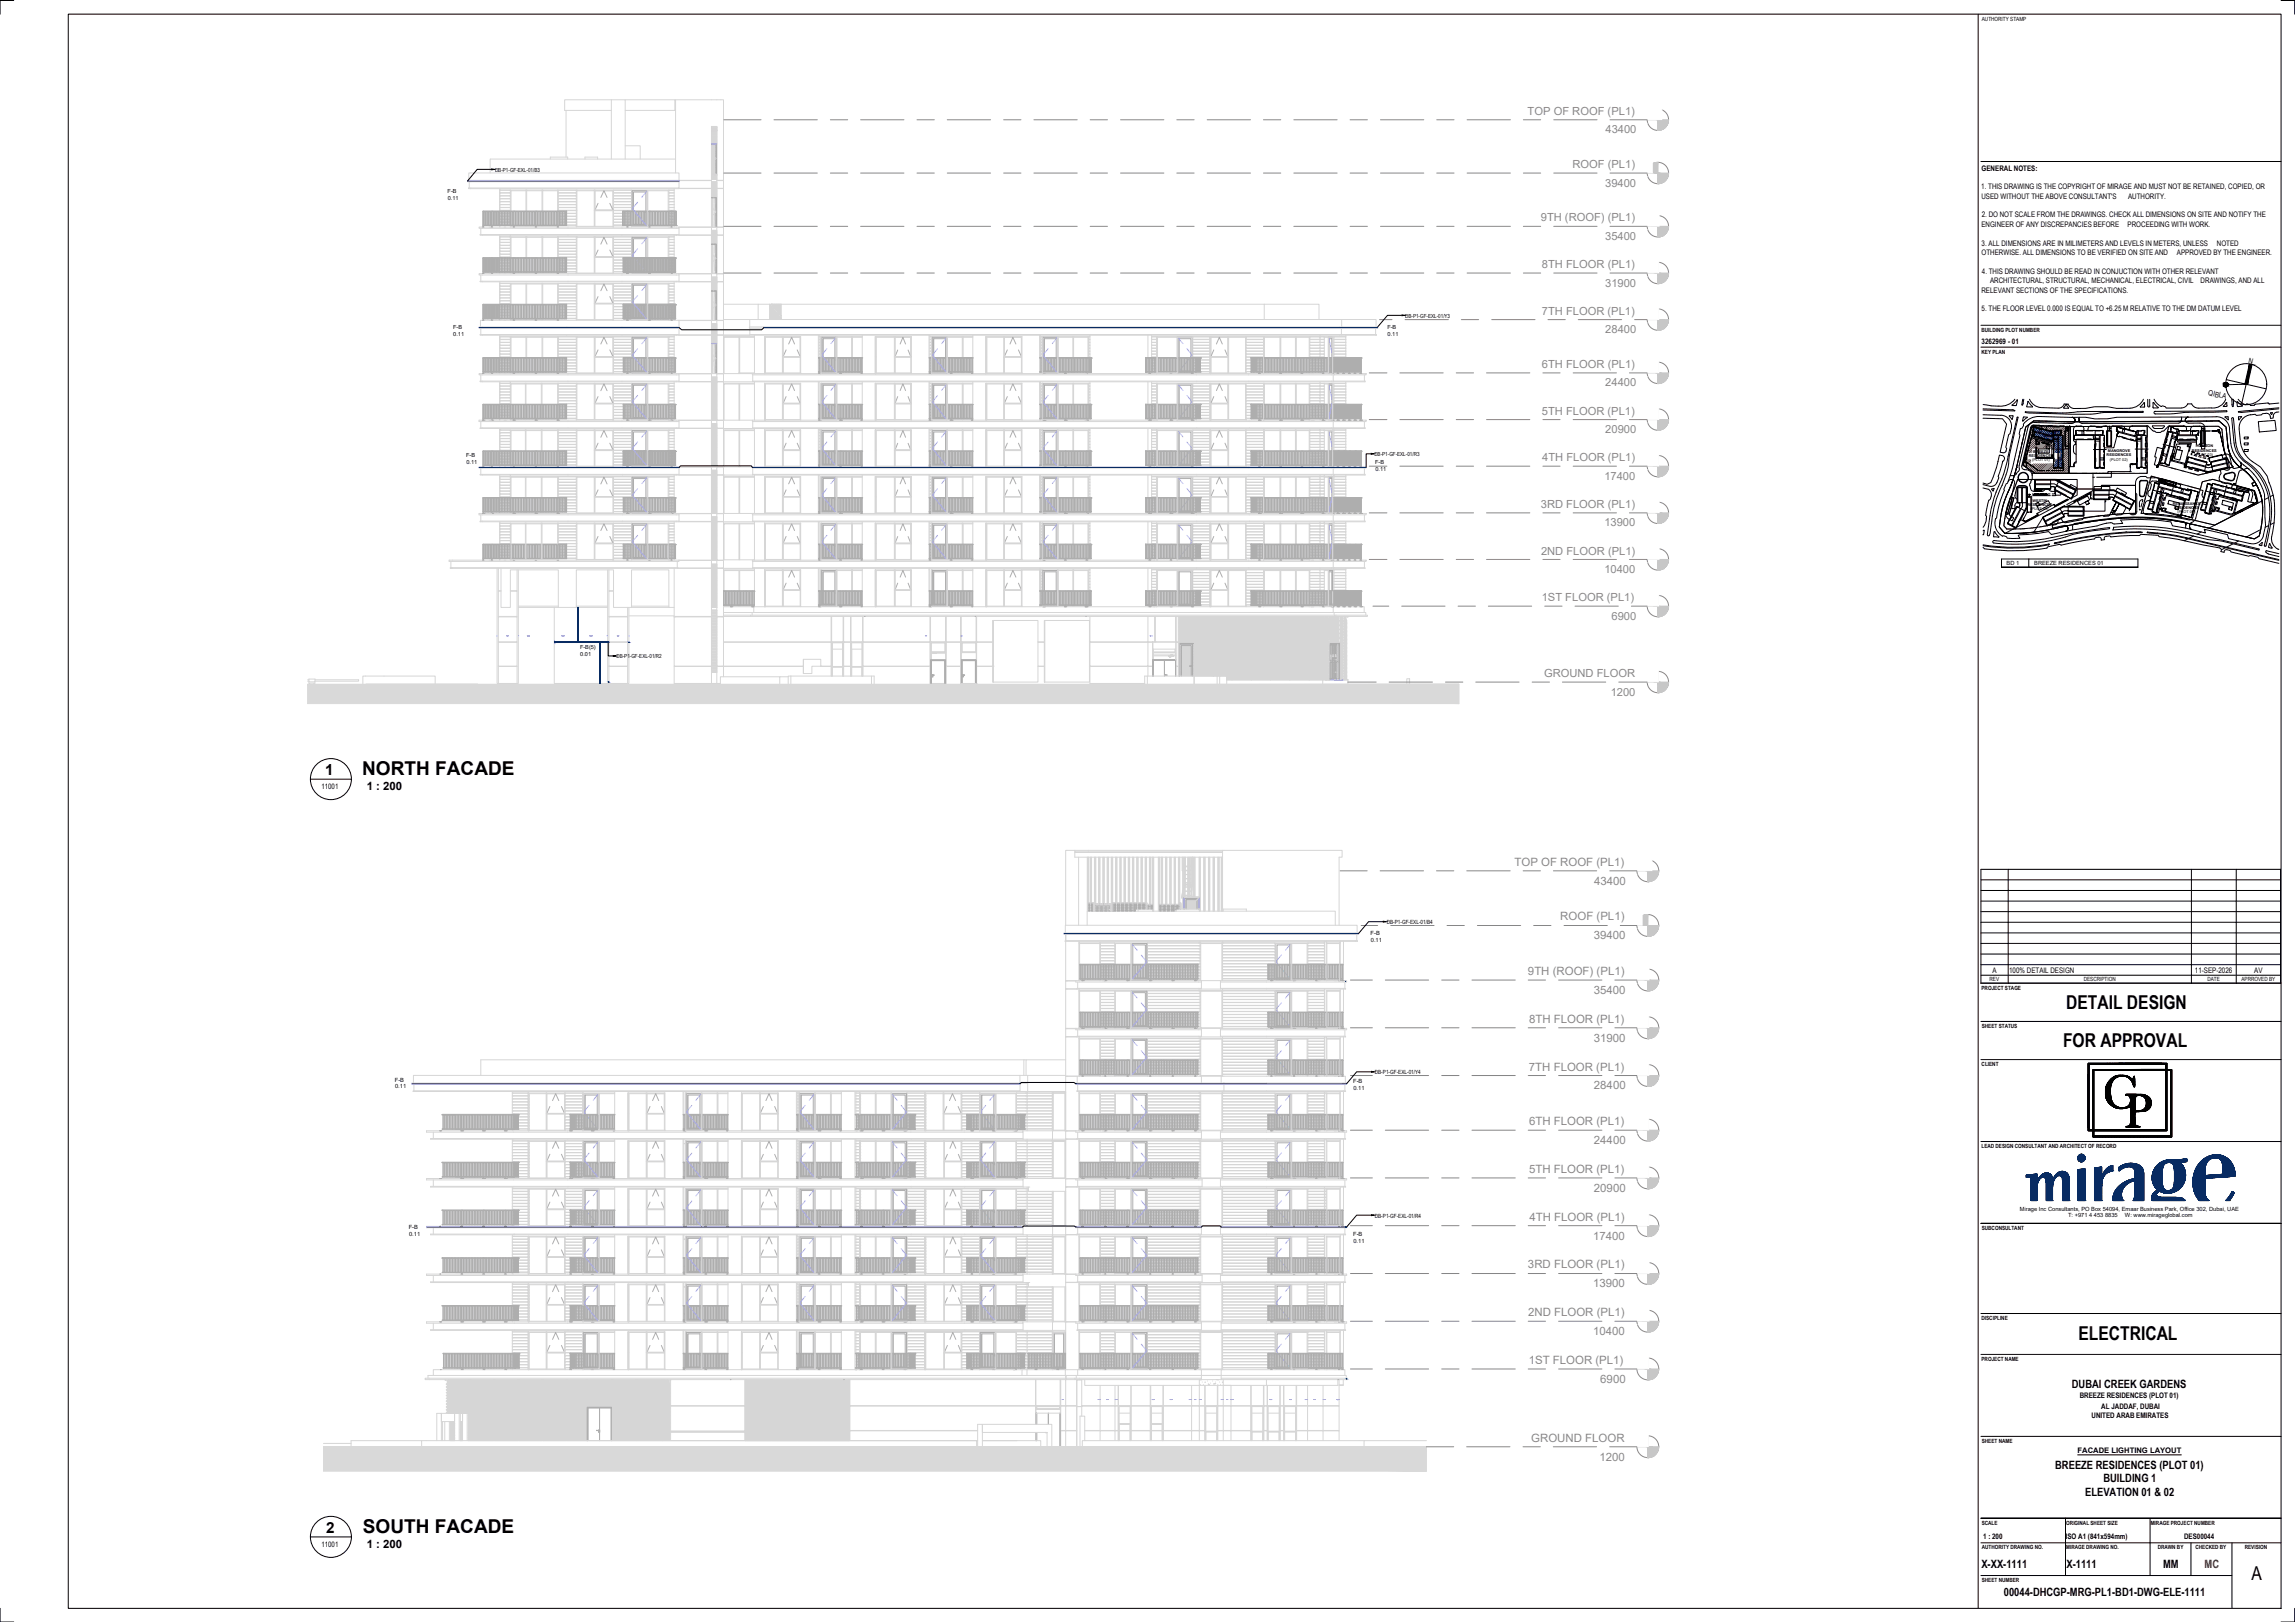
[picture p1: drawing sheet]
<svg xmlns="http://www.w3.org/2000/svg" width="841mm" height="594mm" viewBox="0 0 841 594" stroke-linecap="round" stroke-linejoin="round" font-family="sans-serif">
<defs><g id="words">
<g font-size="7">
<text x="132.7" y="283.8">NORTH FACADE</text>
<text x="757.2" y="369.5">DETAIL DESIGN</text>
<text x="756" y="383.6">FOR APPROVAL</text>
<text x="761.7" y="490.9">ELECTRICAL</text>
<text x="133" y="561.4">SOUTH FACADE</text>
<text x="825" y="578.8">A</text>
</g>
<g font-size="5.6">
<text x="119.2" y="283.9">1</text>
<text x="119.5" y="561.4">2</text>
</g>
<g font-size="4.2">
<text x="134.4" y="289.4">1 : 200</text>
<text x="759.2" y="508.3">DUBAI CREEK GARDENS</text>
<text x="753.2" y="537.9">BREEZE RESIDENCES (PLOT 01)</text>
<text x="770.8" y="542.8">BUILDING 1</text>
<text x="764.1" y="547.8">ELEVATION 01 &amp; 02</text>
<text x="134.4" y="566.9">1 : 200</text>
<text x="726.1" y="574.2">X-XX-1111</text>
<text x="757.3" y="574.2">X-1111</text>
<text x="792.7" y="574.2">MM</text>
<text x="734.3" y="584.4">00044-DHCGP-MRG-PL1-BD1-DWG-ELE-1111</text>
</g>
<g font-size="4.2" fill="#888">
<text x="555" y="317.1">TOP OF ROOF (PL1)</text>
<text x="584.2" y="324">43400</text>
<text x="571.8" y="337.1">ROOF (PL1)</text>
<text x="584.1" y="344">39400</text>
<text x="559.9" y="357.1">9TH (ROOF) (PL1)</text>
<text x="584.1" y="364">35400</text>
<text x="560.3" y="374.6">8TH FLOOR (PL1)</text>
<text x="584.1" y="381.5">31900</text>
<text x="560.3" y="392.1">7TH FLOOR (PL1)</text>
<text x="584.1" y="399">28400</text>
<text x="560.3" y="412.1">6TH FLOOR (PL1)</text>
<text x="584.1" y="419">24400</text>
<text x="560.3" y="429.6">5TH FLOOR (PL1)</text>
<text x="584.1" y="436.5">20900</text>
<text x="560.5" y="447.1">4TH FLOOR (PL1)</text>
<text x="583.8" y="454">17400</text>
<text x="559.9" y="464.6">3RD FLOOR (PL1)</text>
<text x="583.8" y="471.5">13900</text>
<text x="560" y="482.1">2ND FLOOR (PL1)</text>
<text x="583.8" y="489">10400</text>
<text x="560.2" y="499.6">1ST FLOOR (PL1)</text>
<text x="586.4" y="506.5">6900</text>
<text x="561.1" y="528.1">GROUND FLOOR</text>
<text x="586.1" y="535">1200</text>
</g>
<text font-size="4.2" fill="#82131c" x="807.9" y="574.2">MC</text>
<g font-size="4.1" fill="#888">
<text x="559.8" y="42.1">TOP OF ROOF (PL1)</text>
<text x="588.3" y="48.8">43400</text>
<text x="576.2" y="61.6">ROOF (PL1)</text>
<text x="588.2" y="68.3">39400</text>
<text x="564.6" y="81.1">9TH (ROOF) (PL1)</text>
<text x="588.2" y="87.9">35400</text>
<text x="565.1" y="98.2">8TH FLOOR (PL1)</text>
<text x="588.2" y="105">31900</text>
<text x="565" y="115.3">7TH FLOOR (PL1)</text>
<text x="588.3" y="122">28400</text>
<text x="565.1" y="134.8">6TH FLOOR (PL1)</text>
<text x="588.3" y="141.5">24400</text>
<text x="565" y="151.9">5TH FLOOR (PL1)</text>
<text x="588.3" y="158.6">20900</text>
<text x="565.1" y="169">4TH FLOOR (PL1)</text>
<text x="587.9" y="175.7">17400</text>
<text x="564.6" y="186">3RD FLOOR (PL1)</text>
<text x="587.9" y="192.8">13900</text>
<text x="564.7" y="203.1">2ND FLOOR (PL1)</text>
<text x="587.9" y="209.9">10400</text>
<text x="565" y="220.2">1ST FLOOR (PL1)</text>
<text x="590.5" y="227">6900</text>
<text x="565.8" y="248">GROUND FLOOR</text>
<text x="590.3" y="254.8">1200</text>
</g>
<g font-size="2.8">
<text x="726.2" y="62.5">GENERAL NOTES:</text>
<text x="726.1" y="69.3">1. THIS DRAWING IS THE COPYRIGHT OF MIRAGE AND MUST NOT BE RETAINED, COPIED, OR</text>
<text x="726.1" y="72.7">USED WITHOUT THE ABOVE CONSULTANT'S</text>
<text x="779.9" y="72.7">AUTHORITY.</text>
<text x="726.1" y="83.1">ENGINEER OF ANY DISCREPANCIES BEFORE</text>
<text x="726.2" y="79.6">2. DO NOT SCALE FROM THE DRAWINGS. CHECK ALL DIMENSIONS ON SITE AND NOTIFY THE</text>
<text x="779.7" y="83.1">PROCEEDING WITH WORK.</text>
<text x="726.2" y="90">3. ALL DIMENSIONS ARE IN MILIMETERS AND LEVELS IN METERS, UNLESS</text>
<text x="812.4" y="90">NOTED</text>
<text x="726.2" y="93.4">OTHERWISE. ALL DIMENSIONS TO BE VERIFIED ON SITE AND</text>
<text x="797.7" y="93.4">APPROVED BY THE ENGINEER.</text>
<text x="726.3" y="100.3">4. THIS DRAWING SHOULD BE READ IN CONJUCTION WITH OTHER RELEVANT</text>
<text x="726.1" y="107.2">RELEVANT SECTIONS OF THE SPECIFICATIONS.</text>
<text x="729.3" y="103.7">ARCHITECTURAL, STRUCTURAL, MECHANICAL, ELECTRICAL, CIVIL</text>
<text x="806.4" y="103.7">DRAWINGS, AND ALL</text>
<text x="726.2" y="114">5. THE FLOOR LEVEL 0.000 IS EQUAL TO +6.25 M RELATIVE TO THE DM DATUM LEVEL</text>
<text x="726.2" y="126">3262969 - 01</text>
<text x="823.9" y="133.1" transform="rotate(13 823.9 133.1)">N</text>
<text x="809.1" y="144.7" transform="rotate(13 809.1 144.7)">QIBLA</text>
<text x="117.8" y="289.1">11001</text>
<text x="730.2" y="356.3">A</text>
<text x="736.3" y="356.3">100% DETAIL DESIGN</text>
<text x="804.3" y="356.3">11-SEP-2026</text>
<text x="826.1" y="356.3">AV</text>
<text x="762.1" y="512.2">BREEZE RESIDENCES (PLOT 01)</text>
<text x="770" y="515.9">AL JADDAF, DUBAI</text>
<text x="766.4" y="519.3">UNITED ARAB EMIRATES</text>
<text x="761.4" y="532.3">FACADE LIGHTING LAYOUT</text>
<text x="726.7" y="563.9">1 : 200</text>
<text x="757" y="563.9">ISO A1 (841x594mm)</text>
<text x="800.4" y="563.9">DES00044</text>
<text x="117.8" y="566.6">11001</text>
</g>
<g font-size="2.1">
<text x="726.3" y="7.5">AUTHORITY STAMP</text>
<text x="726.1" y="121.4">BUILDING PLOT NUMBER</text>
<text x="726.1" y="129.6">KEY PLAN</text>
<text x="735.3" y="207">BD 1</text>
<text x="745.4" y="207">BREEZE RESIDENCES 01</text>
<text x="508.2" y="338.5">DB-P1-GF-EXL-01/B4</text>
<text x="502.3" y="342.4">F-B</text>
<text x="502.4" y="344.9">0.11</text>
<text x="729.1" y="359.4">REV</text>
<text x="763.6" y="359.4">DESCRIPTION</text>
<text x="808.9" y="359.4">DATE</text>
<text x="821.4" y="359.4">APRROVED BY</text>
<text x="726.1" y="362.5">PROJECT STAGE</text>
<text x="726.2" y="376.5">SHEET STATUS</text>
<text x="503.8" y="393.5">DB-P1-GF-EXL-01/Y4</text>
<text x="726.2" y="390.5">CLIENT</text>
<text x="144.7" y="396.2">F-B</text>
<text x="144.8" y="398.7">0.11</text>
<text x="495.9" y="396.6">F-B</text>
<text x="496" y="399.1">0.11</text>
<text x="726.1" y="420.5">LEAD DESIGN CONSULTANT AND ARCHITECT OF RECORD</text>
<text x="740.2" y="443.4">Mirage Inc Consultants, PO Box 54094, Emaar Business Park, Office 302, Dubai, UAE</text>
<text x="503.8" y="446">DB-P1-GF-EXL-01/R4</text>
<text x="757.9" y="445.8">T: +971 4 453 8835</text>
<text x="778.7" y="445.8">W: www.mirageglobal.com</text>
<text x="149.8" y="450.2">F-B</text>
<text x="149.9" y="452.7">0.11</text>
<text x="495.9" y="452.9">F-B</text>
<text x="496" y="455.4">0.11</text>
<text x="726.2" y="450.5">SUBCONSULTANT</text>
<text x="726.1" y="483.5">DISCIPLINE</text>
<text x="726.1" y="498.5">PROJECT NAME</text>
<text x="726.2" y="528.5">SHEET NAME</text>
<text x="726.2" y="558.5">SCALE</text>
<text x="757.2" y="558.5">ORIGINAL SHEET SIZE</text>
<text x="788.2" y="558.5">MIRAGE PROJECT NUMBER</text>
<text x="726.3" y="567.5">AUTHORITY DRAWING NO.</text>
<text x="757.2" y="567.5">MIRAGE DRAWING NO.</text>
<text x="790.7" y="567.5">DRAWN BY</text>
<text x="804.5" y="567.5">CHECKED BY</text>
<text x="822.6" y="567.5">REVISION</text>
<text x="726.2" y="579.5">SHEET NUMBER</text>
</g>
<g font-size="2">
<text x="181.4" y="62.9">DB-P1-GF-EXL-01/B3</text>
<text x="164" y="70.7">F-B</text>
<text x="164.1" y="73.1">0.11</text>
<text x="514.9" y="116.4">DB-P1-GF-EXL-01/Y3</text>
<text x="166" y="120.7">F-B</text>
<text x="166.1" y="123.1">0.11</text>
<text x="508.4" y="120.7">F-B</text>
<text x="508.5" y="123.1">0.11</text>
<text x="170.8" y="167.5">F-B</text>
<text x="503.6" y="167">DB-P1-GF-EXL-01/R3</text>
<text x="170.9" y="169.9">0.11</text>
<text x="503.9" y="170.1">F-B</text>
<text x="504" y="172.5">0.11</text>
<text x="212.6" y="237.7">F-B(5)</text>
<text x="212.6" y="240.2">0.01</text>
<text x="225.9" y="241">DB-P1-GF-EXL-01/R2</text>
</g>
<text font-size="1.7" x="748.9" y="160.1">BD 1</text>
<g font-size="1.4">
<text x="743.5" y="167.4">RESIDENCES</text>
<text x="745.1" y="165.8">BREEZE</text>
<text x="772" y="167.1">RESIDENCES</text>
<text x="772.5" y="165.5">MANGROVE</text>
<text x="803.3" y="165.4">RESIDENCES</text>
<text x="804.5" y="167">(PLOT 03)</text>
<text x="804.7" y="163.8">HORIZON</text>
<text x="744.7" y="169">(PLOT 01)</text>
<text x="773.2" y="168.7">(PLOT 02)</text>
<text x="743" y="185.3">RESIDENCES</text>
<text x="744.9" y="183.7">WESTIN</text>
<text x="796.2" y="184.8">RENAISSANCE</text>
<text x="744.2" y="186.9">(PLOT 05)</text>
<text x="796.8" y="186.4">RESIDENCES</text>
<text x="798" y="188">(PLOT 04)</text>
</g>
</g></defs>
<!-- layer: A-WALL -->
<g fill="none" stroke="#d6d6d6" stroke-width=".37">
<path d="M224 36.5h5.1v21.8M224 36.5h-17.1v3.9h17.1M224 36.5v21.8M229.1 36.5h18.2v3.9h-18.2M247.3 36.5h.3M207.4 40.4v17.1M229.1 53.4h5.5v4.9M247.3 40.4h.3M247.6 58.3h-68v5M171.3 66.1h77.5v.5h-77.5zM171.8 66.1v-2.8h77v2.8M172 66.6v2.2"/>
<path d="M183.1 69.1v.5h3.9M183.1 70.7h3.9v1h-3.9zM183.1 69.7h3.9v.9h-3.9zM183.1 71.8h3.9v.9h-3.9zM183.1 72.8h3.9v1h-3.9zM183.1 73.9h3.9v1h-3.9zM183.1 75h3.9v1h-3.9zM183.1 76h3.9v1h-3.9zM183.1 77.1h3.9M183.1 69.7v.9M183.1 70.7v3.1M183.1 73.9v3.1"/>
<path d="M183.2 78.1h3.3M183.2 78.2h3.8M183.2 79.2h3.3M183.2 79.3h3.8M183.2 69.6v.1M183.2 70.6v.1M183.2 71.7v.1M183.2 72.7v.1M183.2 73.8v.1M183.2 74.9v.1M183.2 76h.1M183.2 77v.1"/>
<path d="M183.2 78.1v.1M183.2 79.2v.1M187 77.5v.6h-.4M187 78.2v1h-.4M187 79.3v1h-.4M187 69.6v.1M187 70.6v.1M187 71.7v.1M187 72.7v.1M187 73.8v.1M187 74.9v.1M187 76h.1"/>
<path d="M187 77v.3M187 78.1v.1M187 79.2v.1M187 69.6h60.1M204.6 70.7h6.6v1h-6.6zM204.6 69.7h6.6v.9h-6.6zM204.6 71.8h6.6v.9h-6.6zM204.6 72.8h6.6v1h-6.6zM204.6 73.9h6.6v1h-6.6zM204.6 75h6.6v1h-6.6zM204.6 76h6.6v1h-6.6zM204.6 77.5v.6h.4"/>
<path d="M204.6 69.6v.1M204.6 70.6v.1M204.6 71.7v.1M204.6 72.7v.1M204.6 73.8v.1M204.6 74.9v.1M204.6 76h.1M204.6 77v.1M204.6 78.1v.1M204.6 79.2v.1M205 78.2h-.4v1h.4M205 79.3h-.4v1h.4"/>
<path d="M205.1 78.1h2.5M205.1 78.2h6.1M205.1 79.2h2.5M205.1 79.3h6.1M211.2 77.1l-6.6 .2M211.2 77.1v1h-3.6M211.2 78.2v1h-3.6M211.2 79.3v1h-3.6M211.2 69.6v.1M211.2 70.6v.1M211.2 71.7v.1M211.2 72.7v.1"/>
<path d="M211.2 73.8v.1M211.2 74.9v.1M211.2 76h.1M211.2 77v.1M211.2 78.1v.1M211.2 79.2v.1M224.8 70.7h6.6v1h-6.6zM224.8 69.7h6.6v.9h-6.6zM224.8 71.8h6.6v.9h-6.6zM224.8 72.8h6.6v1h-6.6zM224.8 73.9h6.6v1h-6.6zM224.8 75h6.6v1h-6.6z"/>
<path d="M224.8 76h6.6v1h-6.6zM224.8 69.6v.1M224.8 70.6v.1M224.8 71.7v.1M224.8 72.7v.1M224.8 73.8v.1M224.8 74.9v.1M224.8 76h.1M224.8 77v.1M224.8 78.1v.1M224.8 79.2v.1M229.8 78.2h-5v1h5"/>
<path d="M229.8 79.3h-5v1h5M230 78.2h1.4M230 79.3h1.4M231.4 77.1h-6.6v1h5M231.4 77.5v.6h-1.4M231.4 78.2v1h-1.4M231.4 79.3v1h-1.4M231.4 69.6v.1M231.4 70.6v.1M231.4 71.7v.1M231.4 72.7v.1M231.4 73.8v.1"/>
<path d="M231.4 74.9v.1M231.4 76h.1M231.4 77v.3M231.4 78.1v.1M231.4 79.2v.1M245.1 77.5v.6h.3M245.1 69.6v.1M245.1 70.6v.1M245.1 71.7v.1M245.1 72.7v.1M245.1 73.8v.1M245.1 74.9v.1"/>
<path d="M245.1 76h.1M245.1 77v.1M245.1 78.1v.1M245.1 79.2v.1M245.1 79.2h.9M245.1 77h2M245.4 79.3h-.3v1M245.4 78.2h-.3v1M245.5 78.1h.5M245.5 78.2h.5M245.5 79.3h.5M246.2 78.1h.9"/>
<path d="M246.2 78.2h.9M246.2 79.2h.9M246.2 79.3h.9M247.1 69.7h-2v.9h2M247.1 70.7h-2v1h2M247.1 71.8h-2v.9h2M247.1 72.8h-2v1h2M247.1 73.9h-2v1h2l-2 .1v1h2M247.1 76h-2v1M247.1 77.1l-2 .2M247.1 69.1v8.2M247.1 77.5v5"/>
<path d="M247.6 63.3v-26.8h17.5v29.6h-2.4v-.5M248.8 66.6v2.2h-77.1v.3h77.1M248.8 69.1h11.9v14.1h-11.9M248.8 66.1h11.9v2.9h-11.9M248.8 68.8v.3M260.7 65.6v.5h-11.9M260.7 64.1h1.9M260.7 65.6v-19.3h2v19.3M260.7 66.1h.1M260.7 69v.1M260.7 66.6h2M260.7 65.6h2"/>
<path d="M262.7 69.1h2.4v14.1h-2.4zM262.7 66.1h2.4v2.9h-2.4zM262.7 66.1h.1M262.7 69v.1M265 66.1h.1M265 69v.1M176.2 83.6v2.3M183.1 86.2v.5h3.9v-.5v.5h60.1M183.1 89.9v4.5h3.9M183.1 93.1h3.9v1h-3.9zM183.1 92h3.9v1.1h-3.9zM183.1 91h3.9v1h-3.9z"/>
<path d="M183.1 89.9h3.9v1h-3.9zM183.1 88.8h3.9v1h-3.9zM183.1 87.8h3.9v.9h-3.9zM183.1 86.8h3.9v.9h-3.9zM183.1 82.6v.6M183.1 86.8v3M183.1 99.7v.5M183.2 98.5h3.8M183.2 99.5h3.4M183.2 98.4h3.4M183.2 97.4h3.4M183.2 97.3h3.4"/>
<path d="M183.2 96.4h3.3M183.2 96.3h3.3M183.2 95.3h3.3M183.2 95.2h3.3M183.2 80.3h3.4M183.2 80.4h3.8M183.2 81.3h3.4M183.2 81.4h3.8M183.2 82.4h3.4M183.2 80.3v.1M183.2 81.3v.1M183.2 82.4v.1"/>
<path d="M183.2 86.7v.1M183.2 87.7v.1M183.2 88.7v.1M183.2 89.8v.1M183.2 90.9v.1M183.2 92h.1M183.2 93.1h.1M183.2 94.1v.1M183.2 95.2v.1M183.2 96.3v.1M183.2 97.3v.1M183.2 98.4v.1"/>
<path d="M183.2 99.5h.1M186.6 97.4h.4v1h-.4M186.6 96.4h.4v.9h-.4M186.6 95.3h.4v1h-.4M187 98.5v1h-.4M187 94.5v.7h-.4M187 80.4v.9h-.4M187 81.4v1h-.4M187 80.3v.1M187 81.3v.1M187 82.4v.1M187 82.6v.6"/>
<path d="M187 86.7v.1M187 87.7v.1M187 88.7v.1M187 89.8v.1M187 90.9v.1M187 92h.1M187 93.1h.1M187 94.1v.1M187 95.2v.1M187 96.3v.1M187 97.3v.1M187 98.4v.1"/>
<path d="M187 99.5h.1M187 99.7v.5M204.6 94.4l6.6-.2v1h-3.6M204.6 93.1h6.6v1h-6.6zM204.6 92h6.6v1.1h-6.6zM204.6 91h6.6v1h-6.6zM204.6 89.9h6.6v1h-6.6zM204.6 88.8h6.6v1h-6.6zM204.6 87.8h6.6v.9h-6.6zM204.6 86.8h6.6v.9h-6.6zM204.6 80.3v.1M204.6 81.3v.1"/>
<path d="M204.6 82.4v.1M204.6 82.6v.5M204.6 86.7v.1M204.6 87.7v.1M204.6 88.7v.1M204.6 89.8v.1M204.6 90.9v.1M204.6 92h.1M204.6 93.1h.1M204.6 94.1v.1M204.6 94.5v.8M204.6 96.3v.1"/>
<path d="M204.6 97.3v.1M204.6 98.4v.1M204.6 99.5h.1M204.6 99.7v.5M204.6 98.4h3M204.6 97.3h3M204.6 96.3h3M204.6 95.2h3M205 98.5h-.4v1h.4M205 97.4h-.4v1M205 96.4h-.4v.9M205 95.3h-.4v1"/>
<path d="M205 80.4h-.4v.9h.4M205 81.4h-.4v1h.4M205 97.4h2.6M205 80.3h2.6M205 80.4h6.2M205.1 98.5h6.1M205.1 99.5h2.5M205.1 96.4h2.5M205.1 95.3h2.5M205.1 81.3h2.5M205.1 81.4h6.1M205.1 82.4h2.5"/>
<path d="M207.6 99.6h3.6v.6M207.6 97.4h3.6v1h-3.6M207.6 96.4h3.6v.9h-3.6M207.6 95.3h3.6v1h-3.6M207.6 82.5h3.6v.7M211.2 98.5v1h-3.6M211.2 80.4v.9h-3.6M211.2 81.4v1h-3.6M211.2 80.3v.1M211.2 81.3v.1M211.2 82.4v.1M211.2 86.7v.1"/>
<path d="M211.2 87.7v.1M211.2 88.7v.1M211.2 89.8v.1M211.2 90.9v.1M211.2 92h.1M211.2 93.1h.1M211.2 94.1v.1M211.2 95.2v.1M211.2 96.3v.1M211.2 97.3v.1M211.2 98.4v.1M211.2 99.5v.1"/>
<path d="M224.8 93.1h6.6v1h-6.6zM224.8 92h6.6v1.1h-6.6zM224.8 91h6.6v1h-6.6zM224.8 89.9h6.6v1h-6.6zM224.8 88.8h6.6v1h-6.6zM224.8 87.8h6.6v.9h-6.6zM224.8 86.8h6.6v.9h-6.6zM224.8 80.3v.1M224.8 81.3v.1M224.8 82.4v.1M224.8 86.7v.1M224.8 87.7v.1"/>
<path d="M224.8 88.7v.1M224.8 89.8v.1M224.8 90.9v.1M224.8 92h.1M224.8 93.1h.1M224.8 94.1v.1M224.8 95.2v.1M224.8 96.3v.1M224.8 97.3v.1M224.8 98.4v.1M224.8 99.5v.1M224.8 98.4h5"/>
<path d="M224.8 97.3h5M224.8 96.3h5M224.8 95.2h5M228.2 82.5h-3.4v.7M228.4 99.6h-3.6v.6M228.4 98.5h-3.6v1h3.6M228.4 97.4h-3.6v1M228.4 96.4h-3.6v.9M228.4 95.3h-3.6v1M228.5 98.5h1.3M228.5 99.5h1.3M228.5 97.4h1.3"/>
<path d="M228.5 96.4h1.3M228.5 95.3h1.3M229.8 80.4h-5v.9h5M229.8 81.4h-5v1h5M230 97.4h1.4v1h-1.4M230 96.4h1.4v.9h-1.4M230 95.3h1.4v1h-1.4M230 98.5h1.4M230 80.4h1.4M230 81.4h1.4M231.4 98.5v1h-1.4M231.4 94.5v.7h-1.4"/>
<path d="M231.4 94.4l-6.6-.2v1M231.4 80.4v.9h-1.4M231.4 81.4v1h-1.4M231.4 80.3v.1M231.4 81.3v.1M231.4 82.4v.1M231.4 82.6v.6M231.4 86.7v.1M231.4 87.7v.1M231.4 88.7v.1M231.4 89.8v.1M231.4 90.9v.1"/>
<path d="M231.4 92h.1M231.4 93.1h.1M231.4 94.1v.1M231.4 95.2v.1M231.4 96.3v.1M231.4 97.3v.1M231.4 98.4v.1M231.4 99.5h.1M231.4 99.7v.5M245.1 80.3v.1M245.1 81.3v.1M245.1 82.4v.1"/>
<path d="M245.1 82.6v.5M245.1 86.7v.1M245.1 87.7v.1M245.1 88.7v.1M245.1 89.8v.1M245.1 90.9v.1M245.1 92h.1M245.1 93.1h.1M245.1 94.1v.1M245.1 94.5v.8M245.1 96.3v.1M245.1 97.3v.1"/>
<path d="M245.1 98.4v.1M245.1 99.5h.1M245.1 99.7v.5M245.1 98.4h.9M245.1 97.3h.9M245.1 96.3h.9M245.1 95.2h.9M245.1 94.1h2M245.1 93.1h2M245.1 92h2M245.1 90.9h2M245.1 89.8h2"/>
<path d="M245.1 88.7h2M245.1 87.7h2M245.1 80.3h.9M245.1 81.3h.9M245.1 82.4h.9M245.4 97.4h-.3v1M245.4 98.5h-.3v1h.3M245.4 96.4h-.3v.9M245.4 95.3h-.3v1M245.4 81.4h-.3v1M245.4 80.4h-.3v.9M245.5 98.5h.5"/>
<path d="M245.5 99.5h.5M245.5 97.4h.5M245.5 96.4h.5M245.5 95.3h.5M245.5 80.4h.5M245.5 81.4h.5M246.2 98.5h.9M246.2 99.5h.9M246.2 98.4h.9M246.2 97.4h.9M246.2 97.3h.9M246.2 96.4h.9"/>
<path d="M246.2 96.3h.9M246.2 95.3h.9M246.2 95.2h.9M246.2 80.3h.9M246.2 80.4h.9M246.2 81.3h.9M246.2 81.4h.9M246.2 82.4h.9M247.1 94.2l-2 .2M247.1 93.1h-2v1M247.1 92h-2v1.1M247.1 91h-2v1"/>
<path d="M247.1 89.9h-2v1M247.1 88.8h-2v1M247.1 87.8h-2v.9M247.1 86.8h-2v.9M247.1 82.6v.6M247.1 86.2v8.2M247.1 94.5v5M247.1 99.7v.5M247.8 85.9v.3M248.8 83.6h-73.2v-.4h73.2v3h-1M248.8 85.9h-72.9v.3h71.9M248.8 83.2h11.9v2.9l-11.9 .1h11.9v14h-11.9"/>
<path d="M260.7 86.1v.1M260.7 84.4h2M262.7 86.2h2.4v14h-2.4zM262.7 83.2h2.4v2.9h-2.4zM262.7 83.2h.1M262.7 86.1v.1M262.7 83.2h-2M265 83.2h.1M265 86.1v.1M176.1 119.7v-2.4h72.7v2.4M176.2 100.7v2.3M183.1 107h3.9v1h-3.9z"/>
<path d="M183.1 105.9h3.9v1h-3.9zM183.1 108.1h3.9v1h-3.9zM183.1 109.1h3.9v1h-3.9zM183.1 110.2h3.9v1h-3.9zM183.1 111.3h3.9M183.1 104.9h3.9v.9h-3.9zM183.1 103.9h3.9v.8h-3.9zM183.1 103.2v.6h64M183.1 103.9v.8M183.1 104.9v3.1M183.1 108.1v3.1M183.1 116.8v.5"/>
<path d="M183.2 112.3h3.3M183.2 112.4h3.8M183.2 113.3h3.3M183.2 113.4h3.8M183.2 114.4h3.4M183.2 114.5h3.8M183.2 115.5h3.4M183.2 115.6h3.8M183.2 116.6h3.4M183.2 103.8v.1M183.2 104.7v.2M183.2 105.8v.1"/>
<path d="M183.2 106.9v.1M183.2 108v.1M183.2 109.1h.1M183.2 110.1v.1M183.2 111.2v.1M183.2 112.3v.1M183.2 113.3v.1M183.2 114.4v.1M183.2 115.5v.1M183.2 116.6h.1M187 111.6v.7h-.4M187 112.4v.9h-.4"/>
<path d="M187 113.4v1h-.4M187 114.5v1h-.4M187 115.6v1h-.4M187 103.8v.1M187 104.7v.2M187 105.8v.1M187 106.9v.1M187 108v.1M187 109.1h.1M187 110.1v.1M187 111.2v.2M187 112.3v.1"/>
<path d="M187 113.3v.1M187 114.4v.1M187 115.5v.1M187 116.6h.1M187 116.8v.5M204.6 107h6.6v1h-6.6zM204.6 105.9h6.6v1h-6.6zM204.6 108.1h6.6v1h-6.6zM204.6 109.1h6.6v1h-6.6zM204.6 110.2h6.6v1h-6.6zM204.6 111.6v.7h.4M204.6 103.9h6.6v.8h-6.6z"/>
<path d="M204.6 104.9h6.6v.9h-6.6zM204.6 103.8v.1M204.6 104.7v.2M204.6 105.8v.1M204.6 106.9v.1M204.6 108v.1M204.6 109.1h.1M204.6 110.1v.1M204.6 111.2v.1M204.6 112.3v.1M204.6 113.3v.1M204.6 114.4v.1"/>
<path d="M204.6 115.5v.1M204.6 116.6h.1M204.6 116.8v.5M205 112.4h-.4v.9h.4M205 113.4h-.4v1h.4M205 114.5h-.4v1h.4M205 115.6h-.4v1h.4M205 114.4h2.6M205 114.5h6.2M205.1 112.3h2.5M205.1 112.4h6.1M205.1 113.3h2.5"/>
<path d="M205.1 113.4h6.1M205.1 115.5h2.5M205.1 115.6h6.1M205.1 116.6h2.5M207.6 116.7h3.6v.6M211.2 111.3l-6.6 .1M211.2 111.3v1h-3.6M211.2 112.4v.9h-3.6M211.2 113.4v1h-3.6M211.2 114.5v1h-3.6M211.2 115.6v1h-3.6M211.2 103.8v.1"/>
<path d="M211.2 104.7v.2M211.2 105.8v.1M211.2 106.9v.1M211.2 108v.1M211.2 109.1h.1M211.2 110.1v.1M211.2 111.2v.1M211.2 112.3v.1M211.2 113.3v.1M211.2 114.4v.1M211.2 115.5v.1M211.2 116.6v.1"/>
<path d="M224.8 107h6.6v1h-6.6zM224.8 105.9h6.6v1h-6.6zM224.8 108.1h6.6v1h-6.6zM224.8 109.1h6.6v1h-6.6zM224.8 110.2h6.6v1h-6.6zM224.8 103.9h6.6v.8h-6.6zM224.8 104.9h6.6v.9h-6.6zM224.8 103.8v.1M224.8 104.7v.2M224.8 105.8v.1M224.8 106.9v.1M224.8 108v.1"/>
<path d="M224.8 109.1h.1M224.8 110.1v.1M224.8 111.2v.1M224.8 112.3v.1M224.8 113.3v.1M224.8 114.4v.1M224.8 115.5v.1M224.8 116.6v.1M228.4 116.7h-3.6v.6M228.4 112.4h-3.6v.9h3.6M228.4 113.4h-3.6v1h3.6M228.4 114.5h-3.6v1h3.6"/>
<path d="M228.4 115.6h-3.6v1h3.6M228.5 112.3h1.3M228.5 112.4h1.3M228.5 113.3h1.3M228.5 113.4h1.3M228.5 114.4h1.3M228.5 114.5h1.3M228.5 115.5h1.3M228.5 115.6h1.3M228.5 116.6h1.3M230 112.4h1.4M230 113.4h1.4"/>
<path d="M230 114.5h1.4M230 115.6h1.4M231.4 111.3h-6.6v1h3.6M231.4 111.6v.7h-1.4M231.4 112.4v.9h-1.4M231.4 113.4v1h-1.4M231.4 114.5v1h-1.4M231.4 115.6v1h-1.4M231.4 103.8v.1M231.4 104.7v.2M231.4 105.8v.1M231.4 106.9v.1"/>
<path d="M231.4 108v.1M231.4 109.1h.1M231.4 110.1v.1M231.4 111.2v.2M231.4 112.3v.1M231.4 113.3v.1M231.4 114.4v.1M231.4 115.5v.1M231.4 116.6h.1M231.4 116.8v.5M245.1 111.6v.7h.3M245.1 103.8v.1"/>
<path d="M245.1 104.7v.2M245.1 105.8v.1M245.1 106.9v.1M245.1 108v.1M245.1 109.1h.1M245.1 110.1v.1M245.1 111.2v.1M245.1 112.3v.1M245.1 113.3v.1M245.1 114.4v.1M245.1 115.5v.1M245.1 116.6h.1"/>
<path d="M245.1 116.8v.5M245.4 112.4h-.3v.9h.3M245.4 113.4h-.3v1h.3M245.4 114.5h-.3v1h.3M245.4 115.6h-.3v1h.3M245.5 112.3h.5M245.5 112.4h.5M245.5 113.3h.5M245.5 113.4h.5M245.5 114.4h.5M245.5 114.5h.5M245.5 115.5h.5"/>
<path d="M245.5 115.6h.5M245.5 116.6h.5M246.2 112.3h.9M246.2 112.4h.9M246.2 113.3h.9M246.2 113.4h.9M246.2 114.4h.9M246.2 114.5h.9M246.2 115.5h.9M246.2 115.6h.9M246.2 116.6h.9M247.1 103.9h-2v.8h2"/>
<path d="M247.1 104.9h-2v.9h2M247.1 105.9h-2v1h2M247.1 107h-2v1h2M247.1 108.1h-2v1h2M247.1 109.1h-2v1h2M247.1 110.2h-2v1h2M247.1 111.3l-2 .1M247.1 103.2v8.2M247.1 111.6v5M247.1 116.8v.5M248.8 100.7h-73.2v-.5h73.2v3h-72.9v-.2h72.9M248.8 117.4h11.9v5.3h-11.9"/>
<path d="M248.8 103.2h11.9v14.1h-11.9M248.8 100.3h11.9v2.8h-11.9M260.7 103.1v.1M260.7 118.5h2M260.7 101.4h2M262.7 117.4h2.4v5.3h-2.4zM262.7 103.2h2.4v14.1h-2.4zM262.7 100.3h2.4v2.8h-2.4zM262.7 100.2v.1M262.7 103.1v.1M262.7 117.3v.1M262.7 100.2l-2 .1"/>
<path d="M262.7 117.3l-2 .1M265 100.2v.1M265 103.1v.1M265 117.3v.1M265.1 117h9.6M265.1 117.3v.1M265.1 111.4h12.7M274.7 119.7v-2.7h217v2.7M277.8 117v-5.6h4.2v5.6M282 111.4h.3v5.6M463.3 117v-5.6h20.1v5.6M463.3 111.4h-177v5.6"/>
<path d="M491.7 117h12.6v2.7M492 119.7h12.9v.5h-12.9zM492 119.7h-217.4v.5h217.4M176.2 120.2v2.3M176.2 137.3v2.3M183.1 124.4h3.9v1h-3.9zM183.1 123.4h3.9v.9h-3.9zM183.1 125.4h3.9v1h-3.9zM183.1 127.6v3.4h3.9M183.1 129.7h3.9v1h-3.9zM183.1 128.7h3.9v.9h-3.9zM183.1 127.6h3.9v1h-3.9z"/>
<path d="M183.1 126.5h3.9v1h-3.9zM183.1 139.8v.6h3.9v-.6v.6h17.6M183.1 122.8v.5h64M183.1 123.4v.9M183.1 124.4v3.1M183.1 136.3v.5M183.2 131.9h3.8M183.2 132.9h3.3M183.2 131.8h3.3M183.2 134h3.8M183.2 135h3.4M183.2 134h3.4"/>
<path d="M183.2 133h3.3M183.2 136.1h3.4M183.2 135.1h3.4M183.2 123.3v.1M183.2 124.3v.1M183.2 125.4h.1M183.2 126.4v.1M183.2 127.5v.1M183.2 128.6v.1M183.2 129.6v.1M183.2 130.7v.1M183.2 131.8v.1"/>
<path d="M183.2 132.9v.1M183.2 134h.1M183.2 135v.1M183.2 136.1v.1M186.6 133h.4v1h-.4M186.6 135.1h.4v1h-.4M187 131.9v1h-.4M187 131.2v.6h-.4M187 134v1h-.4M187 123.3v.1M187 124.3v.1M187 125.4h.1"/>
<path d="M187 126.4v.1M187 127.5v.1M187 128.6v.1M187 129.6v.1M187 130.7v.1M187 131.8v.1M187 132.9v.1M187 134h.1M187 135v.1M187 136.1v.1M187 136.3v.5M204.6 124.4h6.6v1h-6.6z"/>
<path d="M204.6 123.4h6.6v.9h-6.6zM204.6 125.4h6.6v1h-6.6zM204.6 131l6.6-.2v1h-3.6M204.6 129.7h6.6v1h-6.6zM204.6 128.7h6.6v.9h-6.6zM204.6 127.6h6.6v1h-6.6zM204.6 126.5h6.6v1h-6.6zM204.6 123.3v.1M204.6 124.3v.1M204.6 125.4h.1M204.6 126.4v.1M204.6 127.5v.1"/>
<path d="M204.6 128.6v.1M204.6 129.6v.1M204.6 130.7v.1M204.6 131.2v.7M204.6 132.9v.1M204.6 134h.1M204.6 135v.1M204.6 136.1v.1M204.6 136.3v.5M204.6 131.8h3M204.6 134h3M204.6 136.1h3"/>
<path d="M205 131.9h-.4v1h.4M205 134h-.4v1h.4M205 133h-.4v1M205 135.1h-.4v1M205 134h6.2M205.1 131.9h6.1M205.1 132.9h2.5M205.1 135h2.5M205.1 133h2.5M205.1 135.1h2.5M207.6 136.2h3.6v.6M207.6 133h3.6v1h-3.6"/>
<path d="M207.6 135.1h3.6v1h-3.6M211.2 131.9v1h-3.6M211.2 134v1h-3.6M211.2 123.3v.1M211.2 124.3v.1M211.2 125.4h.1M211.2 126.4v.1M211.2 127.5v.1M211.2 128.6v.1M211.2 129.6v.1M211.2 130.7v.1M211.2 131.8v.1"/>
<path d="M211.2 132.9v.1M211.2 134h.1M211.2 135v.1M211.2 136.1v.1M224.8 124.4h6.6v1h-6.6zM224.8 123.4h6.6v.9h-6.6zM224.8 125.4h6.6v1h-6.6zM224.8 129.7h6.6v1h-6.6zM224.8 128.7h6.6v.9h-6.6zM224.8 127.6h6.6v1h-6.6zM224.8 126.5h6.6v1h-6.6zM224.8 123.3v.1"/>
<path d="M224.8 124.3v.1M224.8 125.4h.1M224.8 126.4v.1M224.8 127.5v.1M224.8 128.6v.1M224.8 129.6v.1M224.8 130.7v.1M224.8 131.8v.1M224.8 132.9v.1M224.8 134h.1M224.8 135v.1M224.8 136.1v.1"/>
<path d="M224.8 131.8h5M224.8 134h5M224.8 136.1h5M228.4 136.2h-3.6v.6M228.4 131.9h-3.6v1h3.6M228.4 134h-3.6v1h3.6M228.4 133h-3.6v1M228.4 135.1h-3.6v1M228.5 131.9h1.3M228.5 132.9h1.3M228.5 134h1.3M228.5 135h1.3"/>
<path d="M228.5 133h1.3M228.5 135.1h1.3M230 133h1.4v1h-1.4M230 135.1h1.4v1h-1.4M230 131.9h1.4M230 134h1.4M231.4 131.9v1h-1.4M231.4 131.2v.6h-1.4M231.4 131l-6.6-.2v1M231.4 134v1h-1.4M231.4 123.3v.1M231.4 124.3v.1"/>
<path d="M231.4 125.4h.1M231.4 126.4v.1M231.4 127.5v.1M231.4 128.6v.1M231.4 129.6v.1M231.4 130.7v.1M231.4 131.8v.1M231.4 132.9v.1M231.4 134h.1M231.4 135v.1M231.4 136.1v.1M231.4 136.3v.5"/>
<path d="M245.1 123.3v.1M245.1 124.3v.1M245.1 125.4h.1M245.1 126.4v.1M245.1 127.5v.1M245.1 128.6v.1M245.1 129.6v.1M245.1 130.7v.1M245.1 131.2v.7M245.1 132.9v.1M245.1 134h.1M245.1 135v.1"/>
<path d="M245.1 136.1v.1M245.1 136.3v.5M245.1 124.3h2M245.1 131.8h.9M245.1 134h.9M245.1 136.1h.9M245.1 130.7h2M245.1 129.6h2M245.1 128.6h2M245.1 127.5h2M245.4 131.9h-.3v1h.3M245.4 133h-.3v1"/>
<path d="M245.4 134h-.3v1h.3M245.4 135.1h-.3v1M245.5 131.9h.5M245.5 132.9h.5M245.5 134h.5M245.5 135h.5M245.5 133h.5M245.5 135.1h.5M246.2 131.9h.9M246.2 132.9h.9M246.2 131.8h.9M246.2 134h.9"/>
<path d="M246.2 135h.9M246.2 133h.9M246.2 136.1h.9M246.2 135.1h.9M247.1 123.4h-2v.9M247.1 124.4h-2v1h2M247.1 125.4h-2v1h2M247.1 130.8l-2 .2M247.1 129.7h-2v1M247.1 128.7h-2v.9M247.1 127.6h-2v1M247.1 126.5h-2v1"/>
<path d="M247.1 122.8v8.2M247.1 131.2v5M247.1 136.3v.5M247.1 139.8v8.3M248.8 137.3h-73.2v-.5h73.2v3h-72.9v-.2h72.9M248.8 120.2h-73.2v-.5h73.2v3.1h-72.9v-.3h72.9M248.8 139.8h11.9v14.1h-11.9M248.8 136.9h11.9v2.9h-11.9M248.8 122.8h11.9v14h-11.9M260.7 122.7v.1M260.7 139.8h.1M260.7 138.1h2"/>
<path d="M262.7 122.8h2.4v14h-2.4zM262.7 139.8h2.4v14.1h-2.4zM262.7 136.9h2.4v2.9h-2.4zM262.7 136.8l-2 .1M262.7 122.7v.1M262.7 136.8v.1M262.7 139.8h.1M265 139.8h10.8M265 122.7v.1M265 136.8v.1M265.1 122.7l239.3 .1v-.3h-229.7v.3M265.1 123.3h11.4"/>
<path d="M274.8 120.2v2.3M275.7 136.8l-10.6 .1M275.8 139.6h224.5v.2h-224.5zM275.8 137.3v2.3M276.5 122.8v14M276.5 139.8v14.1M280.2 136.8v-13.5v13.5M280.2 136.8v-13.5h13.2v13.5M299.9 122.8v14M299.9 139.8v14.1M300.2 130.8l.7 .2M300.2 129.7h.7v1h-.7"/>
<path d="M300.2 128.7h.7v.9h-.7M300.2 127.6h.7v1h-.7M300.2 126.5h.7v1h-.7M300.2 125.4h.7v1h-.7M300.2 124.4h.7v1h-.7M300.2 123.4h.7v.9h-.7M300.2 123.3h.7v7.7M300.2 122.8v8.2M300.2 139.8v8.3M300.4 131.9h.4M300.4 132.9h.4M300.4 131.8h.4"/>
<path d="M300.4 134h.4M300.4 135h.4M300.4 133h.4M300.4 136.1h.4M300.4 135.1h.4M300.8 135.1v1M300.8 134v1M300.8 133v1M300.8 131.9v1M300.8 131.8l.1-.6v5M300.9 123.4h.1M300.9 124.3h.1"/>
<path d="M300.9 124.4h.1M300.9 125.4h.1M300.9 126.4h.1M300.9 126.5h.1M300.9 127.5h.1M300.9 127.6h.1M300.9 128.6h.1M300.9 128.7h.1M300.9 129.6h.1M300.9 129.7h.1M300.9 130.7h.1M300.9 130.8h.1"/>
<path d="M300.9 131.8h.1M300.9 131.9h.1M300.9 132.9h.1M300.9 133h.1M300.9 134h.1M300.9 135h.1M300.9 135.1h.1M300.9 136.1h.1M300.9 136.3v.5M316 123.3h-15.1v7.7M316 122.8v14M316 139.8v14.1"/>
<path d="M320.8 136.8v-13.5h13.2v13.5M320.8 123.3v13.5M340.4 122.8v14M340.4 139.8v14.1M340.7 130.8l.7 .2M340.7 129.7h.7v1h-.7M340.7 128.7h.7v.9h-.7M340.7 127.6h.7v1h-.7M340.7 126.5h.7v1h-.7M340.7 125.4h.7v1h-.7M340.7 124.4h.7v1h-.7M340.7 123.4h.7v.9h-.7"/>
<path d="M340.7 123.3h.7v7.7M340.7 122.8v8.2M340.7 139.8v8.3M340.9 131.9h.4M340.9 132.9h.4M340.9 131.8h.4M340.9 134h.4M340.9 135h.4M340.9 133h.4M340.9 136.1h.4M340.9 135.1h.4M341.4 135.1v1"/>
<path d="M341.4 134v1M341.4 133v1M341.4 131.9v1M341.4 131.8v-.6v5M341.4 123.4h.1M341.4 124.3h.1M341.4 124.4h.1M341.4 125.4h.1M341.4 126.4h.1M341.4 126.5h.1M341.4 127.5h.1M341.4 127.6h.1"/>
<path d="M341.4 128.6h.1M341.4 128.7h.1M341.4 129.6h.1M341.4 129.7h.1M341.4 130.7h.1M341.4 130.8h.1M341.4 131.8h.1M341.4 131.9h.1M341.4 132.9h.1M341.4 133h.1M341.4 134h.1M341.4 135h.1"/>
<path d="M341.4 135.1h.1M341.4 136.1h.1M341.4 136.3v.5M356.5 123.3h-15.1v7.7M356.5 122.8v14M356.5 139.8v14.1M361.3 136.8v-13.5h13.2v13.5M381 122.8v14M381 139.8v14.1M381.3 123.4h.6v.9h-.6M381.3 129.7h.6v1h-.6M381.3 128.7h.6v.9h-.6"/>
<path d="M381.3 127.6h.6v1h-.6M381.3 126.5h.6v1h-.6M381.3 122.8v8.2M381.3 131.2v5M381.3 136.3v.5M381.3 139.8v8.3M381.3 123.3h18.1M381.3 124.4h.6M381.3 125.4h.6M381.3 131.9h.6M381.3 132.9h.2M381.3 131.8h.2"/>
<path d="M381.3 134h.6M381.3 135h.2M381.3 134h.2M381.3 133h.2M381.3 136.1h.2M381.3 135.1h.2M381.6 131.8h.3v-.6v4.9M381.6 133h.3v1h-.3M381.6 135.1h.3v1h-.3M381.9 124.4v1h-.6M381.9 125.4v1h-.6M381.9 131.9v1h-.3"/>
<path d="M381.9 123.4v7.6l-.6-.2M381.9 134v1h-.3M381.9 124.3v.1M381.9 125.4h.1M381.9 126.4v.1M381.9 127.5v.1M381.9 128.6v.1M381.9 129.6v.1M381.9 130.7v.1M381.9 131.8v.1M381.9 132.9v.1M381.9 134h.1"/>
<path d="M381.9 135v.1M381.9 136.3v.5M398.9 131.2v.6h.4M398.9 136.3v.5M398.9 123.3v.1M398.9 124.3v.1M398.9 125.4h.1M398.9 126.4v.1M398.9 127.5v.1M398.9 128.6v.1M398.9 129.6v.1M398.9 130.7v.1"/>
<path d="M398.9 131.8v.1M398.9 132.9v.1M398.9 134h.1M398.9 135v.1M398.9 136.1v.1M399.3 131.9h-.4v1h.4M399.3 133h-.4v1h.4M399.3 134h-.4v1h.4M399.3 135.1h-.4v1h.4M399.3 131.9h.1M399.3 132.9h.1M399.3 131.8h.1"/>
<path d="M399.3 134h.1M399.3 135h.1M399.3 133h.1M399.3 136.1h.1M399.3 135.1h.1M399.4 123.4h-.5v.9h.5M399.4 124.4h-.5v1h.5M399.4 125.4h-.5v1h.5M399.4 126.5h-.5v1h.5M399.4 127.6h-.5v1h.5M399.4 128.7h-.5v.9h.5M399.4 129.7h-.5v1h.5"/>
<path d="M399.4 130.8l-.5 .2M399.4 122.8v8.2M399.4 131.2v5M399.4 136.3v.5M399.4 139.8v8.3M420.7 122.8v8.2M420.7 131.2v5M420.7 136.3v.5M420.7 139.8v8.3M422 122.8v.5h1.9M422 123.4h1.9v.9h-1.9zM422 124.4h1.9v1h-1.9z"/>
<path d="M422 125.4h1.9v1h-1.9zM422 129.7h1.9v1h-1.9zM422 128.7h1.9v.9h-1.9zM422 127.6h1.9v1h-1.9zM422 126.5h1.9v1h-1.9zM422 139.8v.6h1.9M422 123.3v.1M422 124.3v.1M422 125.4h.1M422 126.4v.1M422 127.5v.1M422 128.6v.1"/>
<path d="M422 129.6v.1M422 130.7v.1M422 131.2v.7M422 132.9v.1M422 134h.1M422 135v.1M422 136.1v.1M422 136.3v.5M422 131.8h1.5M422 134h1.5M422 136.1h1.5M423.5 133h-1.5v1"/>
<path d="M423.5 135.1h-1.5v1M423.6 131.8h.3v-.6v4.9M423.6 133h.3v1h-.3M423.6 135.1h.3v1h-.3M423.9 131.9h-1.9v1h1.5M423.9 131.9v1h-.3M423.9 134h-1.9v1h1.5M423.9 134v1h-.3M423.9 124.3v.1M423.9 125.4h.1M423.9 126.4v.1M423.9 127.5v.1"/>
<path d="M423.9 128.6v.1M423.9 129.6v.1M423.9 130.7v.1M423.9 131.8v.1M423.9 132.9v.1M423.9 134h.1M423.9 135v.1M423.9 136.3v.5M423.9 123.3v7.7h-1.9M423.9 123.3v.1M437.1 124.4h6.3v1h-6.3zM437.1 123.4h6.3v.9h-6.3z"/>
<path d="M437.1 125.4h6.3v1h-6.3zM437.1 131l6.3-.2v1h-3.5M437.1 129.7h6.3v1h-6.3zM437.1 128.7h6.3v.9h-6.3zM437.1 127.6h6.3v1h-6.3zM437.1 126.5h6.3v1h-6.3zM437.1 131.2v.7M437.1 136.3v.5M437.1 131.8h2.7M437.1 134h2.7M437.1 136.1h2.7M437.1 123.3v.1"/>
<path d="M437.1 124.3v.1M437.1 125.4h.1M437.1 126.4v.1M437.1 127.5v.1M437.1 128.6v.1M437.1 129.6v.1M437.1 130.7v.1M437.1 132.9v.1M437.1 134h.1M437.1 135v.1M437.1 136.1v.1M437.4 131.9h-.3v1h.3"/>
<path d="M437.4 134h-.3v1h.3M437.4 133h-.3v1M437.5 131.9h5.9M437.5 132.9h2.3M437.5 134h5.9M437.5 135h2.3M437.5 133h2.3M439.8 135.1h-2.7v1M439.9 133h3.5v1h-3.5M439.9 135.1h3.5v1h-3.5M440.1 136.2h3.3v.6M443.4 131.9v1h-3.5"/>
<path d="M443.4 134v1h-3.5M443.4 124.3v.1M443.4 125.4h.1M443.4 126.4v.1M443.4 127.5v.1M443.4 128.6v.1M443.4 129.6v.1M443.4 130.7v.1M443.4 131.8v.1M443.4 132.9v.1M443.4 134h.1M443.4 135v.1"/>
<path d="M443.4 136.1v.1M443.5 123.3v13.5l-.1-13.4M456.6 124.4h6.4v1h-6.4zM456.6 123.4h6.4v.9h-6.4zM456.6 125.4h6.4v1h-6.4zM456.6 129.7h6.4v1h-6.4zM456.6 128.7h6.4v.9h-6.4zM456.6 127.6h6.4v1h-6.4zM456.6 126.5h6.4v1h-6.4zM456.7 123.3v.1M456.7 124.3v.1M456.7 125.4h.1"/>
<path d="M456.7 126.4v.1M456.7 127.5v.1M456.7 128.6v.1M456.7 129.6v.1M456.7 130.7v.1M456.7 131.8v.1M456.7 132.9v.1M456.7 134h.1M456.7 135v.1M456.7 136.1v.1M458.4 136.2h-1.8v.6M458.5 131.9h-1.9v1h1.9"/>
<path d="M458.5 134h-1.9v1h1.9M458.5 133h-1.9v1h2M458.5 135.1h-1.9v1h2M458.6 131.9h.1M458.6 132.9h.1M458.6 134h.1M458.6 135h.1M458.6 133h.1M458.6 135.1h.1M458.8 131.9h2.6M458.8 132.9h2.6M458.8 131.8h2.6"/>
<path d="M458.8 134h2.6M458.8 135h2.6M458.8 133h2.6M458.8 136.1h2.6M458.8 135.1h2.6M461.6 131.9h1.4M461.6 132.9h1M461.6 131.8h1M461.6 134h1.4M461.6 135h1M461.6 134h1M461.6 133h1"/>
<path d="M461.6 136.1h1M461.6 135.1h1M462.7 131.8h.3v-.6v5M462.7 133h.3v1h-.3M462.7 135.1h.3v1h-.3M463 131.9v1h-.3M463 123.3v7.7l-6.4-.2v1h2M463 134v1h-.3M463 123.4h.1M463 124.3h.1M463 124.4h.1M463 125.4h.1"/>
<path d="M463 126.4h.1M463 126.5h.1M463 127.5h.1M463 127.6h.1M463 128.6h.1M463 128.7h.1M463 129.6h.1M463 129.7h.1M463 130.7h.1M463 130.8h.1M463 131.8h.1M463 131.9h.1"/>
<path d="M463 132.9h.1M463 133h.1M463 134h.1M463 135h.1M463 135.1h.1M463 136.1h.1M463 136.3v.5M480 131h3.7M480 129.7h3.7v1h-3.7zM480 123.4h3.7v.9h-3.7zM480 124.4h3.7v1h-3.7zM480 125.4h3.7v1h-3.7z"/>
<path d="M480 126.5h3.7v1h-3.7zM480 127.6h3.7v1h-3.7zM480 128.7h3.7v.9h-3.7zM480 131.2v.6h4.8M480 136.3v.5M480 123.3v.1M480 124.3v.1M480 125.4h.1M480 126.4v.1M480 127.5v.1M480 128.6v.1M480 129.6v.1"/>
<path d="M480 130.7v.1M480 131.8v.1M480 132.9v.1M480 134h.1M480 135v.1M480 136.1v.1M480.4 135.1h-.4v1h4.8M480.4 134h-.4v1h4.8M480.4 133h-.4v1h4.8M480.4 131.9h-.4v1h4.8M480.5 131.9h4.3M480.5 134h4.3"/>
<path d="M480.5 133h4.3M480.5 135.1h4.3M483.7 131.8v.1M483.7 132.9v.1M483.7 134h.1M483.7 135v.1M483.7 136.1v.1M483.7 122.8v.5h-59.8M483.7 124.4h1.6v1h-1.6M483.7 123.4h1.6v.9l-1.6 .1M483.7 125.4h1.6v1l-1.6 .1M483.7 128.7h1.6v.9h-1.6l1.6 .1v1h-1.6l1.6 .3"/>
<path d="M483.7 127.6h1.6v1l-1.6 .1M483.7 126.5h1.6v1l-1.6 .1M483.7 139.8v.6h-59.8M483.7 136.3v.5M485 131.9h.3v1h-.3M485 134h.3v1h-.3M485 133h.3v1h-.3M485 135.1h.3v1h-.3M485.2 123.3v.1M485.2 124.3v.1M485.2 125.4h.1M485.2 126.4v.1"/>
<path d="M485.2 127.5v.1M485.2 128.6v.1M485.2 129.6v.1M485.2 130.7v.1M485.2 131.8v.1M485.2 132.9v.1M485.2 134h.1M485.2 135v.1M485.2 136.1v.1M485.3 131.2v.6h-.3M485.3 136.3v.5M488.4 123.3v7.7"/>
<path d="M488.4 131.2v5M488.4 136.3v.5M488.6 137.3v2.3M488.7 139.6v.2M488.8 123.3v.1M488.8 136.1h.1M488.8 135.1h.1M488.8 135h.1M488.8 134h.1M488.8 133h.1M488.8 132.9h.1M488.8 131.9h.1"/>
<path d="M488.8 131.8h.1M488.8 130.7v.1M488.8 129.6v.1M488.8 128.6v.1M488.8 127.5v.1M488.8 126.4v.1M488.8 125.4h.1M488.8 124.3v.1M488.8 131.2v.6M488.8 136.3v.5M488.8 125.4h4.4M488.8 126.4h4.4"/>
<path d="M488.8 132.9h1.4M488.8 131.8h1.4M488.8 135h1.4M488.8 134h1.4M488.8 136.1h1.4M488.8 130.7h4.4M488.8 129.6h4.4M488.8 128.6h4.4M488.9 135.1l-.1 1M488.9 134l-.1 1M488.9 133l-.1 1M488.9 131.9l-.1 1"/>
<path d="M488.9 131.9h1.3M488.9 134h1.3M488.9 133h1.3M488.9 135.1h1.3M489 136.8h-213.3v.5h213.3M489 136.8h11.6v.5h-11.6zM490.3 131.9h1.9M490.3 132.9h1.9M490.3 131.8h1.9M490.3 134h1.9M490.3 135h1.9M490.3 133h1.9"/>
<path d="M490.3 136.1h1.9M490.3 135.1h1.9M491.6 120.2v2.3M491.7 122.5v.3M492.3 136.1h.1M492.3 135.1h.1M492.3 135h.1M492.3 134h.1M492.3 133h.1M492.3 132.9h.1M492.3 131.9h.1M492.3 131.8h.1"/>
<path d="M492.5 136.1h.1M492.5 135.1h.1M492.5 135h.1M492.5 134h.1M492.5 133h.1M492.5 132.9h.1M492.5 131.9h.1M492.5 131.8h.1M492.5 131.9h.7M492.5 132.9h.7M492.5 131.8h.7M492.5 134h.7"/>
<path d="M492.5 135h.7M492.5 133h.7M492.5 136.1h.7M492.5 135.1h.7M493.1 130.8l-4.3 .2M493.1 129.7h-4.3v1M493.1 128.7h-4.3v.9M493.1 127.6h-4.3v1M493.1 126.5h-4.3v1M493.1 125.4h-4.3v1M493.1 124.4h-4.3v1M493.1 123.4h-4.3v.9"/>
<path d="M493.1 123.4l.1 .9h-4.4M493.1 124.4l.1 3.1h-4.4M493.1 127.6l.1 3.4M493.1 125.4h.1M493.1 130.8h.1M493.1 129.7h.1M493.1 128.7h.1M493.1 126.5h.1M493.1 123.3v.1M493.1 124.3v.1M493.1 126.4v.1M493.1 127.5v.1"/>
<path d="M493.1 128.6v.1M493.1 129.6v.1M493.1 130.7v.1M493.2 122.8v.5l-9.5 .1M493.2 136.3v.5M493.2 139.8v2.6h-4.4M500 137.3v2.3M504.1 120.2v2.3M176.2 154.4v2.3M183.1 159.6h3.9v1h-3.9zM183.1 158.6h3.9v.9h-3.9zM183.1 157.6h3.9v.8h-3.9z"/>
<path d="M183.1 157.5h.1M183.1 159.6h.1M183.1 159.5h.1M183.1 158.6h.1M183.1 158.4h.1M183.1 157.6h.1M183.1 145.8v2.3h3.9M183.1 146.8h3.9v1h-3.9zM183.1 145.8h3.9v.9h-3.9zM183.1 144.7h3.9v.9h-3.9zM183.1 143.6h3.9v1h-3.9zM183.1 142.6h3.9v.9h-3.9z"/>
<path d="M183.1 141.4h3.9v1h-3.9zM183.1 140.5h3.9v.9h-3.9zM183.1 157.5v-.6v.6h64M183.1 140.5v1.9M183.1 142.6v3M183.1 153.4v.5M183.1 157.6v.8M183.1 158.6v3M183.2 152.2h3.8M183.2 153.2h3.4M183.2 152.1h3.4M183.2 151.1h3.4"/>
<path d="M183.2 150h3.3M183.2 151h3.4M183.2 149h3.3M183.2 148.9h3.3M183.2 140.4v.1M183.2 141.4h.1M183.2 142.4v.2M183.2 143.5v.1M183.2 144.6v.1M183.2 145.6v.2M183.2 146.7v.1M183.2 147.8v.1"/>
<path d="M183.2 148.9v.1M183.2 150h.1M183.2 151v.1M183.2 152.1v.1M183.2 153.2h.1M183.2 157.5v.1M183.2 158.4v.2M183.2 159.5v.1M186.6 151.1h.4v1h-.4M186.6 150h.4v1h-.4M186.6 149h.4v1h-.4M187 152.2v1h-.4"/>
<path d="M187 148.2v.7h-.4M187 140.4v.1M187 141.4h.1M187 142.4v.2M187 143.5v.1M187 144.6v.1M187 145.6v.2M187 146.7v.1M187 147.8v.1M187 148.9v.1M187 150h.1M187 151v.1"/>
<path d="M187 152.1v.1M187 153.2h.1M187 153.4v.5M187 157.5v.1M187 158.4v.2M187 159.5v.1M204.6 159.6h6.6v1h-6.6zM204.6 158.6h6.6v.9h-6.6zM204.6 157.6h6.6v.8h-6.6zM204.6 148.1l6.6-.2v1h-3.6M204.6 146.8h6.6v1h-6.6zM204.6 145.8h6.6v.9h-6.6z"/>
<path d="M204.6 144.7h6.6v.9h-6.6zM204.6 143.6h6.6v1h-6.6zM204.6 142.6h6.6v.9h-6.6zM204.6 141.4h6.6v1h-6.6zM204.6 140.5h6.6v.9h-6.6zM204.6 140.4v.1M204.6 141.4h.1M204.6 142.4v.2M204.6 143.5v.1M204.6 144.6v.1M204.6 145.6v.2M204.6 146.7v.1"/>
<path d="M204.6 147.8v.1M204.6 148.2v.8M204.6 150h.1M204.6 151v.1M204.6 152.1v.1M204.6 153.2h.1M204.6 153.4v.5M204.6 157.5v.1M204.6 158.4v.2M204.6 159.5v.1M204.6 140.4h42.5M204.6 152.1h3"/>
<path d="M204.6 151h3M204.6 150h3M204.6 148.9h3M205 152.2h-.4v1h.4M205 151.1h-.4v1M205 150h-.4v1M205 149h-.4v1M205 151.1h2.6M205.1 152.2h6.1M205.1 153.2h2.5M205.1 150h2.5M205.1 149h2.5"/>
<path d="M207.6 153.3h3.6v.6M207.6 151.1h3.6v1h-3.6M207.6 150h3.6v1h-3.6M207.6 149h3.6v1h-3.6M211.2 152.2v1h-3.6M211.2 140.4v.1M211.2 141.4h.1M211.2 142.4v.2M211.2 143.5v.1M211.2 144.6v.1M211.2 145.6v.2M211.2 146.7v.1"/>
<path d="M211.2 147.8v.1M211.2 148.9v.1M211.2 150h.1M211.2 151v.1M211.2 152.1v.1M211.2 153.2v.1M211.2 157.5v.1M211.2 158.4v.2M211.2 159.5v.1M224.8 159.6h6.6v1h-6.6zM224.8 158.6h6.6v.9h-6.6zM224.8 157.6h6.6v.8h-6.6z"/>
<path d="M224.8 146.8h6.6v1h-6.6zM224.8 145.8h6.6v.9h-6.6zM224.8 144.7h6.6v.9h-6.6zM224.8 143.6h6.6v1h-6.6zM224.8 142.6h6.6v.9h-6.6zM224.8 141.4h6.6v1h-6.6zM224.8 140.5h6.6v.9h-6.6zM224.8 140.4v.1M224.8 141.4h.1M224.8 142.4v.2M224.8 143.5v.1M224.8 144.6v.1"/>
<path d="M224.8 145.6v.2M224.8 146.7v.1M224.8 147.8v.1M224.8 148.9v.1M224.8 150h.1M224.8 151v.1M224.8 152.1v.1M224.8 153.2v.1M224.8 157.5v.1M224.8 158.4v.2M224.8 159.5v.1M224.8 152.1h5"/>
<path d="M224.8 151h5M224.8 150h5M224.8 148.9h5M228.4 153.3h-3.6v.6M228.4 152.2h-3.6v1h3.6M228.4 151.1h-3.6v1M228.4 150h-3.6v1M228.4 149h-3.6v1M228.5 152.2h1.3M228.5 153.2h1.3M228.5 151.1h1.3M228.5 150h1.3"/>
<path d="M228.5 149h1.3M230 151.1h1.4v1h-1.4M230 150h1.4v1h-1.4M230 149h1.4v1h-1.4M230 152.2h1.4M231.4 152.2v1h-1.4M231.4 148.2v.7h-1.4M231.4 148.1l-6.6-.2v1M231.4 140.4v.1M231.4 141.4h.1M231.4 142.4v.2M231.4 143.5v.1"/>
<path d="M231.4 144.6v.1M231.4 145.6v.2M231.4 146.7v.1M231.4 147.8v.1M231.4 148.9v.1M231.4 150h.1M231.4 151v.1M231.4 152.1v.1M231.4 153.2h.1M231.4 153.4v.5M231.4 157.5v.1M231.4 158.4v.2"/>
<path d="M231.4 159.5v.1M245.1 140.4v.1M245.1 141.4h.1M245.1 142.4v.2M245.1 143.5v.1M245.1 144.6v.1M245.1 145.6v.2M245.1 146.7v.1M245.1 147.8v.1M245.1 148.2v.8M245.1 150h.1M245.1 151v.1"/>
<path d="M245.1 152.1v.1M245.1 153.2h.1M245.1 153.4v.5M245.1 157.5v.1M245.1 158.4v.2M245.1 159.5v.1M245.1 152.1h.9M245.1 151h.9M245.1 150h.9M245.1 148.9h.9M245.1 147.8h2M245.1 146.7h2"/>
<path d="M245.1 145.6h2M245.1 144.6h2M245.1 143.5h2M245.1 142.4h2M245.1 141.4h2M245.4 151.1h-.3v1M245.4 152.2h-.3v1h.3M245.4 150h-.3v1M245.4 149h-.3v1M245.5 152.2h.5M245.5 153.2h.5M245.5 151.1h.5"/>
<path d="M245.5 150h.5M245.5 149h.5M246.2 152.2h.9M246.2 152.1h.9M246.2 151.1h.9M246.2 150h.9M246.2 151h.9M246.2 149h.9M246.2 148.9h.9M247.1 157.6h-2v.8h2M247.1 158.6h-2v.9h2M247.1 159.6h-2v1h2"/>
<path d="M247.1 147.9l-2 .2M247.1 146.8h-2v1M247.1 145.8h-2v.9M247.1 144.7h-2v.9M247.1 143.6h-2v1M247.1 142.6h-2v.9M247.1 141.4h-2v1M247.1 140.5h-2v.9M247.1 148.2v5h-.9M247.1 153.4v.5M247.1 156.9v8.2M248.8 156.9h11.9v14.1h-11.9"/>
<path d="M248.8 154h11.9v2.8h-11.9M248.8 154.4h-73.2v-.5h73.2v3h-72.9v-.2h72.9M260.7 156.8v.1M260.7 155.2h2M262.7 156.9h2.4v14.1h-2.4zM262.7 154h2.4v2.8h-2.4zM262.7 153.9v.1M262.7 156.8v.1M262.7 153.9l-2 .1M265 156.9h10.8M265 153.9v.1M265.1 157.5h11.4"/>
<path d="M265.1 140.4h11.4M275.7 153.9l-10.6 .1M275.8 156.7h224.5v.2h-224.5zM275.8 154.4v2.3M276.5 156.9v14.1M280.2 153.9v-13.5v13.5M280.2 153.9v-13.5h13.2v13.5M299.9 156.9v14.1M300.2 159.6h.7v1h-.7M300.2 158.6h.7v.9h-.7M300.2 157.6h.7v.8h-.7M300.2 157.5h.7v7.6"/>
<path d="M300.2 156.9v8.2M300.9 157.6h.1M300.9 158.4h.1M300.9 158.6h.1M300.9 159.5h.1M300.9 159.6h.1M300.9 148.1v-7.7v7.7M300.9 148.2v5M300.9 153.4v.5M316 140.4h-15.1v7.7M316 157.5h-15.1v7.6M316 156.9v14.1"/>
<path d="M320.8 153.9v-13.5h13.2v13.5M320.8 140.4v13.5M320.8 157.5v13.5M340.4 156.9v14.1M340.7 159.6h.7v1h-.7M340.7 158.6h.7v.9h-.7M340.7 157.6h.7v.8h-.7M340.7 157.5h.7v7.6M340.7 147.9l.7 .2M340.7 146.8h.7v1h-.7M340.7 145.8h.7v.9h-.7M340.7 144.7h.7v.9h-.7"/>
<path d="M340.7 143.6h.7v1h-.7M340.7 142.6h.7v.9h-.7M340.7 141.4h.7v1h-.7M340.7 140.5h.7v.9h-.7M340.7 140.4h.7v7.7M340.7 156.9v8.2M340.9 152.2h.4M340.9 153.2h.4M340.9 152.1h.4M340.9 151.1h.4M340.9 150h.4M340.9 151h.4"/>
<path d="M340.9 149h.4M340.9 148.9h.4M341.4 152.2v1M341.4 151.1v1M341.4 150v1M341.4 149v1M341.4 148.9v-.7v5M341.4 157.6h.1M341.4 158.4h.1M341.4 158.6h.1M341.4 159.5h.1M341.4 159.6h.1"/>
<path d="M341.4 140.5h.1M341.4 141.4h.1M341.4 142.4h.1M341.4 142.6h.1M341.4 143.5h.1M341.4 143.6h.1M341.4 144.6h.1M341.4 144.7h.1M341.4 145.6h.1M341.4 145.8h.1M341.4 146.7h.1M341.4 146.8h.1"/>
<path d="M341.4 147.8h.1M341.4 147.9h.1M341.4 148.9h.1M341.4 149h.1M341.4 150h.1M341.4 151h.1M341.4 151.1h.1M341.4 152.1h.1M341.4 152.2h.1M341.4 153.2h.1M341.4 153.4v.5M356.5 140.4h-15.1v7.7"/>
<path d="M356.5 157.5h-15.1v7.6M356.5 156.9v14.1M361.3 153.9v-13.5h13.2v13.5M381 156.9v14.1M381.3 159.6h.6v1h-.6M381.3 158.6h.6v.9h-.6M381.3 157.6h.6v.8h-.6M381.3 145.8h.6v.9h-.6M381.3 144.7h.6v.9h-.6M381.3 143.6h.6v1h-.6M381.3 142.6h.6v.9h-.6M381.3 141.4h.6v1h-.6"/>
<path d="M381.3 140.5h.6v.9h-.6M381.3 148.2l.2 5M381.3 153.4v.5M381.3 156.9v8.2M381.3 157.5h18.1M381.3 140.4h18.1M381.3 152.2h.6M381.3 152.1h.2M381.3 151.1h.6M381.3 150h.6M381.3 151h.2M381.3 150h.2"/>
<path d="M381.3 149h.6M381.3 148.9h.2M381.3 146.8h.6M381.6 148.9h.3v-.7l.1 5M381.9 157.6v7.5l-.6-.1M381.9 158.4v.2M381.9 159.5v.1M381.9 146.8v1h-.6M381.9 149v1h-.3M381.9 150v1h-.3M381.9 151.1v1h-.3M381.9 152.2v1h-.3"/>
<path d="M381.9 140.5l.1 7.6M381.9 141.4h.1M381.9 142.4v.2M381.9 143.5v.1M381.9 144.6v.1M381.9 145.6v.2M381.9 146.7v.1M381.9 147.8l-.6 .1M381.9 148.9v.1M381.9 150h.1M381.9 151v.1M381.9 152.1v.1"/>
<path d="M381.9 153.2h.1M381.9 153.4v.5M398.9 148.2v.7h.4M398.9 153.4v.5M398.9 140.4v.1M398.9 141.4h.1M398.9 142.4v.2M398.9 143.5v.1M398.9 144.6v.1M398.9 145.6v.2M398.9 146.7v.1M398.9 147.8v.1"/>
<path d="M398.9 148.9v.1M398.9 150h.1M398.9 151v.1M398.9 152.1v.1M398.9 153.2h.1M398.9 157.5v.1M398.9 158.4v.2M398.9 159.5v.1M399.3 149h-.4v1h.4M399.3 150h-.4v1h.4M399.3 151.1h-.4v1h.4M399.3 152.2h-.4v1h.4"/>
<path d="M399.3 152.2h.1M399.3 152.1h.1M399.3 151.1h.1M399.3 150h.1M399.3 151h.1M399.3 149h.1M399.3 148.9h.1M399.4 157.6h-.5v.8h.5M399.4 158.6h-.5v.9h.5M399.4 159.6h-.5v1h.5M399.4 140.5h-.5v.9h.5M399.4 141.4h-.5v1h.5"/>
<path d="M399.4 142.6h-.5v.9h.5M399.4 143.6h-.5v1h.5M399.4 144.7h-.5v.9h.5M399.4 145.8h-.5v.9h.5M399.4 146.8h-.5v1h.5M399.4 147.9l-.5 .2M399.4 148.2l-.1 5M399.4 153.4v.5M399.4 156.9v8.2M420.7 148.2v5M420.7 153.4v.5M420.7 156.9v8.2"/>
<path d="M422 156.9v.6h1.9M422 159.6h1.9v1h-1.9zM422 158.6h1.9v.9h-1.9zM422 157.6h1.9v.8h-1.9zM422 146.8h1.9v1h-1.9zM422 145.8h1.9v.9h-1.9zM422 144.7h1.9v.9h-1.9zM422 143.6h1.9v1h-1.9zM422 142.6h1.9v.9h-1.9zM422 141.4h1.9v1h-1.9zM422 140.5h1.9v.9h-1.9zM422 140.4v.1"/>
<path d="M422 141.4h.1M422 142.4v.2M422 143.5v.1M422 144.6v.1M422 145.6v.2M422 146.7v.1M422 147.8v.1M422 148.2v.8M422 150h.1M422 151v.1M422 152.1v.1M422 153.2h.1"/>
<path d="M422 153.4v.5M422 157.5v.1M422 158.4v.2M422 159.5v.1M422 152.1h1.5M422 151h1.5M422 150h1.5M422 148.9h1.5M423.5 151.1h-1.5v1M423.5 150h-1.5v1M423.5 149h-1.5v1M423.6 151.1h.3v1h-.3"/>
<path d="M423.6 150h.3v1h-.3M423.6 149h.3v1h-.3M423.6 148.9h.3v-.7v5M423.9 158.4v.2M423.9 159.5v.1M423.9 152.2h-1.9v1h1.5M423.9 152.2v1h-.3M423.9 141.4h.1M423.9 142.4v.2M423.9 143.5v.1M423.9 144.6v.1M423.9 145.6v.2"/>
<path d="M423.9 146.7v.1M423.9 147.8v.1M423.9 148.9v.1M423.9 150h.1M423.9 151v.1M423.9 152.1v.1M423.9 153.2h.1M423.9 153.4v.5M423.9 157.5v7.6h-1.9M423.9 157.5v.1M423.9 140.4v7.7h-1.9M423.9 140.4v.1"/>
<path d="M437.1 159.6h6.3v1h-6.3zM437.1 158.6h6.3v.9h-6.3zM437.1 157.6h6.3v.8h-6.3zM437.1 148.1l6.3-.2v1h-3.5M437.1 146.8h6.3v1h-6.3zM437.1 145.8h6.3v.9h-6.3zM437.1 144.7h6.3v.9h-6.3zM437.1 143.6h6.3v1h-6.3zM437.1 142.6h6.3v.9h-6.3zM437.1 141.4h6.3v1h-6.3zM437.1 140.5h6.3v.9h-6.3zM437.1 148.2v.8"/>
<path d="M437.1 153.4v.5M437.1 152.1h2.7M437.1 150h2.7M437.1 148.9h2.7M437.1 140.4v.1M437.1 141.4h.1M437.1 142.4v.2M437.1 143.5v.1M437.1 144.6v.1M437.1 145.6v.2M437.1 146.7v.1M437.1 147.8v.1"/>
<path d="M437.1 150h.1M437.1 151v.1M437.1 152.1v.1M437.1 153.2h.1M437.1 157.5v.1M437.1 158.4v.2M437.1 159.5v.1M437.4 151.1h-.3v1M437.4 150h-.3v1h.3M437.4 149h-.3v1M437.5 153.2h2.3M437.5 151.1h2.3"/>
<path d="M437.5 150h5.9M437.5 151h2.3M437.5 149h2.3M439.9 151.1h3.5v1h-3.5M439.9 149h3.5v1h-3.5M440.1 153.3h3.3v.6M443.4 158.4v.2M443.4 159.5v.1M443.4 152.2h-6.3v1h.3M443.4 152.2v1h-3.5M443.4 150v1h-3.5M443.4 141.4h.1"/>
<path d="M443.4 142.4v.2M443.4 143.5v.1M443.4 144.6v.1M443.4 145.6v.2M443.4 146.7v.1M443.4 147.8v.1M443.4 148.9v.1M443.4 150h.1M443.4 151v.1M443.4 152.1v.1M443.4 153.2v.1M443.5 157.5v13.5l-.1-13.4"/>
<path d="M443.5 140.4v13.5l-.1-13.4M456.6 159.6h6.4v1h-6.4zM456.6 158.6h6.4v.9h-6.4zM456.6 157.6h6.4v.8h-6.4zM456.6 140.5h6.4v.9h-6.4zM456.6 146.8h6.4v1h-6.4zM456.6 145.8h6.4v.9h-6.4zM456.6 144.7h6.4v.9h-6.4zM456.6 143.6h6.4v1h-6.4zM456.6 142.6h6.4v.9h-6.4zM456.6 141.4h6.4v1h-6.4zM456.7 140.4v.1"/>
<path d="M456.7 141.4h.1M456.7 142.4v.2M456.7 143.5v.1M456.7 144.6v.1M456.7 145.6v.2M456.7 146.7v.1M456.7 147.8v.1M456.7 148.9v.1M456.7 150h.1M456.7 151v.1M456.7 152.1v.1M456.7 153.2v.1"/>
<path d="M456.7 157.5v.1M456.7 158.4v.2M456.7 159.5v.1M458.4 153.3h-1.8v.6M458.5 152.2h-1.9v1h1.9M458.5 151.1h-1.9v1h2M458.5 150h-1.9v1h1.9M458.5 149h-1.9v1h2M458.6 152.2h.1M458.6 153.2h.1M458.6 151.1h.1M458.6 150h.1"/>
<path d="M458.6 151h.1M458.6 149h.1M458.8 152.2h2.6M458.8 153.2h2.6M458.8 152.1h2.6M458.8 151.1h2.6M458.8 150h2.6M458.8 151h2.6M458.8 149h2.6M458.8 148.9h2.6M461.6 152.2h1.4M461.6 153.2h1"/>
<path d="M461.6 152.1h1M461.6 151.1h1M461.6 150h1.4M461.6 151h1M461.6 150h1M461.6 149h1M461.6 148.9h1M462.7 151.1h.3v1h-.3M462.7 149h.3v1h-.3M462.7 148.9h.3v-.7v5M463 157.5v7.6l-6.4-.1v1h2M463 157.6h.1"/>
<path d="M463 158.4h.1M463 158.6h.1M463 159.5h.1M463 159.6h.1M463 152.2v1h-.3M463 150v1h-.3M463 140.4v7.7l-6.4-.2v1h2M463 140.5h.1M463 141.4h.1M463 142.4h.1M463 142.6h.1M463 143.5h.1"/>
<path d="M463 143.6h.1M463 144.6h.1M463 144.7h.1M463 145.6h.1M463 145.8h.1M463 146.7h.1M463 146.8h.1M463 147.8h.1M463 147.9h.1M463 148.9h.1M463 149h.1M463 150h.1"/>
<path d="M463 151h.1M463 151.1h.1M463 152.1h.1M463 152.2h.1M463 153.2h.1M463 153.4v.5M480 159.6h3.7v1h-3.7zM480 158.6h3.7v.9h-3.7zM480 157.6h3.7v.8h-3.7zM480 140.5h3.7v.9h-3.7zM480 148.1h3.7M480 146.8h3.7v1h-3.7z"/>
<path d="M480 145.8h3.7v.9h-3.7zM480 144.7h3.7v.9h-3.7zM480 143.6h3.7v1h-3.7zM480 142.6h3.7v.9h-3.7zM480 141.4h3.7v1h-3.7zM480 148.2v.7h4.8M480 153.4v.5M480 140.4v.1M480 141.4h.1M480 142.4v.2M480 143.5v.1M480 144.6v.1"/>
<path d="M480 145.6v.2M480 146.7v.1M480 147.8v.1M480 148.9v.1M480 150h.1M480 151v.1M480 152.1v.1M480 153.2h.1M480 157.5v.1M480 158.4v.2M480 159.5v.1M480.4 150h-.4v1h.4"/>
<path d="M480.4 149h-.4v1h4.8M480.4 151.1h-.4v1h.4M480.4 152.2h-.4v1h4.8M480.5 152.2h4.3M480.5 152.1h4.3M480.5 151.1h4.3M480.5 150h4.3M480.5 151h4.3M480.5 149h4.3M483.7 148.9v.1M483.7 150h.1M483.7 151v.1"/>
<path d="M483.7 152.1v.1M483.7 153.2h.1M483.7 156.9v.6h-59.8M483.7 140.5h1.6v.9h-1.6h1.6v1l-1.6 .2h1.6v.9l-1.6 .1h1.6v1l-1.6 .1h1.6v.9l-1.6 .2h1.6v.9l-1.6 .1h1.6v1l-1.6 .1 1.6 .2M483.7 153.4v.5M485 152.2h.3v1h-.3M485 151.1h.3v1h-.3M485 150h.3v1h-.3M485 149h.3v1h-.3M485.2 140.4v.1M485.2 141.4h.1M485.2 142.4v.2"/>
<path d="M485.2 143.5v.1M485.2 144.6v.1M485.2 145.6v.2M485.2 146.7v.1M485.2 147.8v.1M485.2 148.9v.1M485.2 150h.1M485.2 151v.1M485.2 152.1v.1M485.2 153.2h.1M485.2 157.5v.1M485.2 158.4v.2"/>
<path d="M485.2 159.5v.1M485.3 148.2v.7h-.3M485.3 153.4v.5M488.4 140.4v7.7M488.4 148.2v5M488.4 153.4v.5M488.4 157.5v7.6M488.6 154.4v2.3M488.7 156.7v.2M488.8 157.5v.1M488.8 140.4v.1M488.8 159.5v.1"/>
<path d="M488.8 158.4v.2M488.8 153.2h.1M488.8 152.2h.1M488.8 152.1h.1M488.8 151.1h.1M488.8 151h.1M488.8 150h.1M488.8 149h.1M488.8 148.9h.1M488.8 147.8v.1M488.8 146.7v.1M488.8 145.6v.2"/>
<path d="M488.8 144.6v.1M488.8 143.5v.1M488.8 142.4v.2M488.8 141.4h.1M488.8 148.2v.7M488.8 153.4v.5M488.8 159.5h4.4M488.8 150h1.4M488.8 148.9h1.4M488.8 147.8h4.4M488.8 146.7h4.4M488.8 144.6h4.4"/>
<path d="M488.8 143.5h4.4M488.9 150v1M488.9 149l-.1 1M488.9 151.1v1M488.9 152.2v1M488.9 152.2h1.3M488.9 153.2h1.3M488.9 152.1h1.3M488.9 151.1h1.3M488.9 150h1.3M488.9 151h1.3M488.9 149h1.3"/>
<path d="M489 153.9h-213.3v.5h213.3M489 153.9h11.6v.5h-11.6zM490.3 152.2h1.9M490.3 153.2h1.9M490.3 152.1h1.9M490.3 151.1h1.9M490.3 150h1.9M490.3 151h1.9M490.3 149h1.9M490.3 148.9h1.9M492.3 150h.1M492.3 151h.1"/>
<path d="M492.3 149h.1M492.3 151.1h.1M492.3 152.1h.1M492.3 148.9h.1M492.3 152.2h.1M492.3 153.2h.1M492.5 150h.1M492.5 151h.1M492.5 149h.1M492.5 151.1h.1M492.5 152.1h.1M492.5 148.9h.1"/>
<path d="M492.5 152.2h.1M492.5 153.2h.1M492.5 152.2h.7M492.5 153.2h.7M492.5 152.1h.7M492.5 151.1h.7M492.5 150h.7M492.5 151h.7M492.5 149h.7M492.5 148.9h.7M493.1 159.6h-4.3v1M493.1 158.6h-4.3v.9"/>
<path d="M493.1 157.6h-4.3v.8M493.1 140.5h-4.3v.9h4.3M493.1 147.9l-4.3 .2M493.1 146.8h-4.3v1M493.1 145.8h-4.3v.9M493.1 144.7h-4.3v.9M493.1 143.6h-4.3v1M493.1 142.6h-4.3v.9M493.1 141.4h-4.3v1M493.1 142.6l.1 3h-4.4M493.1 145.8l.1 2.3M493.1 157.6l.1 .8h-4.4"/>
<path d="M493.1 158.6l.1 3h-4.4M493.1 159.6h.1M493.1 147.9h.1M493.1 146.8h.1M493.1 144.7h.1M493.1 143.6h.1M493.1 141.4h.1M493.1 140.5h.1M493.1 140.4v.1M493.1 142.4v.2M493.1 143.5v.1M493.1 144.6v.1"/>
<path d="M493.1 145.6v.2M493.1 146.7v.1M493.1 147.8v.1M493.1 157.5v.1M493.1 158.4v.2M493.1 159.5v.1M493.2 156.9v.6h-9.5l1.6 .1v.8h-1.6l1.6 .2v.9h-1.6l1.6 .1v1h-1.6l1.6 .1v.9h-1.6l1.6 .2v.9h-1.6l1.6 .1v1h-1.6l1.6 .1v1h-1.6l1.6 .2M493.2 153.4v.5M493.2 140.4l-9.5 .1M500 154.4v2.3M176.2 171.5v2.3M183.1 174v.6h3.9v-.6v.6h17.6"/>
<path d="M183.1 174.6h3.9v.9h-3.9zM183.1 175.6h3.9v1h-3.9zM183.1 176.7h3.9v1h-3.9zM183.1 177.8h3.9v.9h-3.9zM183.1 178.8h3.9v1h-3.9zM183.1 179.9h3.9v1h-3.9zM183.1 179.9v2.3l3.9-.2M183.1 161.8v3.3h3.9M183.1 163.9h3.9v1h-3.9zM183.1 162.8h3.9v1h-3.9zM183.1 161.8h3.9v.9h-3.9zM183.1 160.7h3.9v.9h-3.9z"/>
<path d="M183.1 165h.1M183.1 164.9h.1M183.1 163.9h.1M183.1 163.8h.1M183.1 162.8h.1M183.1 162.7h.1M183.1 161.8h.1M183.1 161.6h.1M183.1 160.7h.1M183.1 160.6h.1M183.1 170.4v.6M183.1 174.6v2"/>
<path d="M183.1 176.7v3.1M183.2 170.2h3.4M183.2 169.3h3.4M183.2 169.2h3.4M183.2 168.2h3.4M183.2 168.1h3.4M183.2 167.1h3.3M183.2 167h3.3M183.2 166h3.3M183.2 160.6v.1M183.2 161.6v.2M183.2 162.7v.1"/>
<path d="M183.2 163.8v.1M183.2 164.9v.1M183.2 166h.1M183.2 167v.1M183.2 168.1v.1M183.2 169.2v.1M183.2 170.2v.1M183.2 174.6h.1M183.2 175.5v.1M183.2 176.6v.1M183.2 177.7v.1M183.2 178.7v.1"/>
<path d="M183.2 179.8v.1M186.6 169.3h.4v.9h-.4M186.6 168.2h.4v1h-.4M186.6 167.1h.4v1h-.4M187 165.3v.7h-.4h.4v1h-.4M187 160.6v.1M187 161.6v.2M187 162.7v.1M187 163.8v.1M187 164.9v.1M187 166h.1M187 167v.1"/>
<path d="M187 168.1v.1M187 169.2v.1M187 170.2v.1M187 170.4v.6M187 174.6h.1M187 175.5v.1M187 176.6v.1M187 177.7v.1M187 178.7v.1M187 179.8v.1M204.6 174.6h6.6v.9h-6.6zM204.6 175.6h6.6v1h-6.6z"/>
<path d="M204.6 176.7h6.6v1h-6.6zM204.6 177.8h6.6v.9h-6.6zM204.6 178.8h6.6v1h-6.6zM204.6 179.9h6.6v1h-6.6zM204.6 165.1l6.6-.1v1h-3.6h3.6v1h-3.6M204.6 163.9h6.6v1h-6.6zM204.6 162.8h6.6v1h-6.6zM204.6 161.8h6.6v.9h-6.6zM204.6 160.7h6.6v.9h-6.6zM204.6 174.6h42.5M204.6 160.6v.1M204.6 161.6v.2"/>
<path d="M204.6 162.7v.1M204.6 163.8v.1M204.6 164.9v.1M204.6 165.3v.7h3M204.6 167v.1M204.6 168.1v.1M204.6 169.2v.1M204.6 170.2v.1M204.6 170.4v.6M204.6 174.6h.1M204.6 175.5v.1M204.6 176.6v.1"/>
<path d="M204.6 177.7v.1M204.6 178.7v.1M204.6 179.8v.1M204.6 170.2h3M204.6 169.2h3M204.6 168.1h3M204.6 167h3M205 169.3h-.4v.9M205 168.2h-.4v1M205 167.1h-.4v1M205 166h-.4v1M205 168.2h2.6"/>
<path d="M205.1 169.3h2.5M205.1 167.1h2.5M207.6 170.4h3.6v.6M207.6 169.3h3.6v.9h-3.6M207.6 168.2h3.6v1h-3.6M207.6 167.1h3.6v1h-3.6M211.2 160.6v.1M211.2 161.6v.2M211.2 162.7v.1M211.2 163.8v.1M211.2 164.9v.1M211.2 166h.1"/>
<path d="M211.2 167v.1M211.2 168.1v.1M211.2 169.2v.1M211.2 170.2v.2M211.2 174.6h.1M211.2 175.5v.1M211.2 176.6v.1M211.2 177.7v.1M211.2 178.7v.1M211.2 179.8v.1M224.8 174.6h6.6v.9h-6.6zM224.8 175.6h6.6v1h-6.6z"/>
<path d="M224.8 176.7h6.6v1h-6.6zM224.8 177.8h6.6v.9h-6.6zM224.8 178.8h6.6v1h-6.6zM224.8 179.9h6.6v1h-6.6zM224.8 163.9h6.6v1h-6.6zM224.8 162.8h6.6v1h-6.6zM224.8 161.8h6.6v.9h-6.6zM224.8 160.7h6.6v.9h-6.6zM224.8 160.6v.1M224.8 161.6v.2M224.8 162.7v.1M224.8 163.8v.1"/>
<path d="M224.8 164.9v.1M224.8 166h.1M224.8 167v.1M224.8 168.1v.1M224.8 169.2v.1M224.8 170.2v.2M224.8 174.6h.1M224.8 175.5v.1M224.8 176.6v.1M224.8 177.7v.1M224.8 178.7v.1M224.8 179.8v.1"/>
<path d="M224.8 170.2h5M224.8 169.2h5M224.8 168.1h5M224.8 167h5M224.8 166h5M228.4 170.4h-3.6v.6M228.4 169.3h-3.6v.9M228.4 168.2h-3.6v1M228.4 167.1h-3.6v1M228.4 166h-3.6v1M228.5 169.3h1.3M228.5 168.2h1.3"/>
<path d="M228.5 167.1h1.3M230 169.3h1.4v.9h-1.4M230 168.2h1.4v1h-1.4M230 167.1h1.4v1h-1.4M230 166h1.1M231.1 166h.3v1h-1.4M231.4 165.3v.7h-.3M231.4 165.1l-6.6-.1v1M231.4 160.6v.1M231.4 161.6v.2M231.4 162.7v.1M231.4 163.8v.1"/>
<path d="M231.4 164.9v.1M231.4 166h.1M231.4 167v.1M231.4 168.1v.1M231.4 169.2v.1M231.4 170.2v.1M231.4 170.4v.6M231.4 174.6h.1M231.4 175.5v.1M231.4 176.6v.1M231.4 177.7v.1M231.4 178.7v.1"/>
<path d="M231.4 179.8v.1M245.1 165.3v.7h.3h-.3v1h.3M245.1 160.6v.1M245.1 161.6v.2M245.1 162.7v.1M245.1 163.8v.1M245.1 164.9v.1M245.1 166h.1M245.1 167v.1M245.1 168.1v.1M245.1 169.2v.1M245.1 170.2v.1"/>
<path d="M245.1 170.4v.6M245.1 174.6h.1M245.1 175.5v.1M245.1 176.6v.1M245.1 177.7v.1M245.1 178.7v.1M245.1 179.8v.1M245.4 167.1h-.3v1h.3M245.4 168.2h-.3v1h.3M245.4 169.3h-.3v.9h.3M245.5 170.2h.5M245.5 169.3h.5"/>
<path d="M245.5 169.2h.5M245.5 168.2h.5M245.5 168.1h.5M245.5 167.1h.5M245.5 167h.5M245.5 166h.5M246.2 170.2h.9M246.2 169.3h.9M246.2 169.2h.9M246.2 168.2h.9M246.2 168.1h.9M246.2 167.1h.9"/>
<path d="M246.2 167h.9M246.2 166h.9M247.1 174.6h-2v.9h2M247.1 175.6h-2v1h2M247.1 176.7h-2v1h2l-2 .1v.9h2M247.1 178.8h-2v1h2M247.1 179.9h-2v1h2M247.1 160.7h-2v.9h2M247.1 161.8h-2v.9h2M247.1 162.8h-2v1h2M247.1 163.9h-2v1h2M247.1 165l-2 .1"/>
<path d="M247.1 165.3v5M247.1 170.4v.6M247.1 174v8.2M248.8 171.5h-73.2v-.5h73.2v3h-72.9v-.2h72.9M248.8 174h11.9v14.1h-11.9M248.8 171.1h11.9v2.8h-11.9M260.7 173.9v.1M260.7 172.2h2M262.7 174h2.4v14.1h-2.4zM262.7 173.9h2.4v-2.8h-2.4v2.9M262.7 171l-2 .1M262.7 171v.1"/>
<path d="M265 174h.1M265 171v.1M265.1 174h.1M265.1 174h10.7M265.1 174.6h11.4M275.7 171l-10.6 .1M275.8 171.5v2.3M276.5 174v14.1M280.2 171v-13.5v13.5M280.2 171v-13.5h13.2v13.5M299.9 174v14.1M300.2 165l.7 .1"/>
<path d="M300.2 163.9h.7v1h-.7M300.2 162.8h.7v1h-.7M300.2 161.8h.7v.9h-.7M300.2 160.7h.7v.9h-.7M300.2 174v8.2M300.4 170.2h.4M300.4 169.3h.4M300.4 169.2h.4M300.4 168.2h.4M300.4 168.1h.4M300.4 167.1h.4M300.4 167h.4"/>
<path d="M300.4 166h.4M300.8 169.3v.9M300.8 168.2v1M300.8 167.1v1M300.8 166v1M300.8 166l.1-.7v5M300.9 160.6h.1M300.9 160.7h.1M300.9 161.6h.1M300.9 161.8h.1M300.9 162.7h.1M300.9 162.8h.1"/>
<path d="M300.9 163.8h.1M300.9 163.9h.1M300.9 164.9h.1M300.9 165h.1M300.9 166h.1M300.9 167h.1M300.9 167.1h.1M300.9 168.1h.1M300.9 168.2h.1M300.9 169.2h.1M300.9 169.3h.1M300.9 170.2h.1"/>
<path d="M300.9 170.4v.6M316 174.6h-15.1v7.6M316 174v14.1M320.8 171v-13.5h13.2v13.5M320.8 174.6v13.5M340.4 174v14.1M340.7 179.9h.7v1h-.7M340.7 178.8h.7v1h-.7M340.7 176.7h.7v1l-.7 .1h.7v.9h-.7M340.7 175.6h.7v1h-.7M340.7 174.6h.7v.9h-.7M340.7 174.6h.7v7.6"/>
<path d="M340.7 165l.7 .1M340.7 163.9h.7v1h-.7M340.7 162.8h.7v1h-.7M340.7 161.8h.7v.9h-.7M340.7 160.7h.7v.9h-.7M340.7 174v8.2M340.9 170.2h.4M340.9 169.3h.4M340.9 169.2h.4M340.9 168.2h.4M340.9 168.1h.4M340.9 167.1h.4"/>
<path d="M340.9 167h.4M340.9 166h.4M341.4 169.3v.9M341.4 168.2v1M341.4 167.1v1M341.4 167v-1.7v5M341.4 174.6h.1M341.4 175.5h.1M341.4 175.6h.1M341.4 176.6h.1M341.4 176.7h.1M341.4 177.7h.1"/>
<path d="M341.4 178.7h.1M341.4 178.8h.1M341.4 179.8h.1M341.4 179.9h.1M341.4 160.6h.1M341.4 160.7h.1M341.4 161.6h.1M341.4 161.8h.1M341.4 162.7h.1M341.4 162.8h.1M341.4 163.8h.1M341.4 163.9h.1"/>
<path d="M341.4 164.9h.1M341.4 165h.1M341.4 166h.1M341.4 167h.1M341.4 167.1h.1M341.4 168.1h.1M341.4 168.2h.1M341.4 169.2h.1M341.4 169.3h.1M341.4 170.2h.1M341.4 170.4v.6M356.5 174.6h-15.1v7.6"/>
<path d="M356.5 174v14.1M361.3 171v-13.5h13.2v13.5M381 174v14.1M381.3 179.9h.6v1h-.6M381.3 178.8h.6v1h-.6M381.3 176.7h.6v1l-.6 .1h.6v.9h-.6M381.3 175.6h.6v1h-.6M381.3 174.6h.6v.9h-.6M381.3 163.9h.6v1h-.6M381.3 162.8h.6v1h-.6M381.3 161.8h.6v.9h-.6M381.3 160.7h.6v.9h-.6"/>
<path d="M381.3 174.6h18.1M381.3 165.3v5M381.3 170.4v.6M381.3 174v8.2M381.3 170.2h.2M381.3 169.3h.2M381.3 169.2h.2M381.3 168.2h.2M381.3 168.1h.2M381.3 167.1h.2M381.3 167h.2M381.3 166h.2"/>
<path d="M381.6 169.3h.3v.9h-.3M381.6 168.2h.3v1h-.3M381.6 167.1h.3v1h-.3M381.6 167h.3v-1h-.3h.3v-.7v4.9M381.9 174.6v7.6l-.6-.2M381.9 175.5v.1M381.9 176.6v.1M381.9 177.7h.1M381.9 178.7v.1M381.9 179.8v.1M381.9 160.6v.1M381.9 161.6v.2"/>
<path d="M381.9 162.7v.1M381.9 163.8v.1M381.9 164.9v.1M381.9 166h.1M381.9 167v.1M381.9 168.1v.1M381.9 169.2v.1M381.9 170.4v.6M398.9 165.3v.7h.4h-.4v1h.4M398.9 170.4v.6M398.9 160.6v.1M398.9 161.6v.2"/>
<path d="M398.9 162.7v.1M398.9 163.8v.1M398.9 164.9v.1M398.9 166h.1M398.9 167v.1M398.9 168.1v.1M398.9 169.2v.1M398.9 170.2v.1M398.9 174.6h.1M398.9 175.5v.1M398.9 176.6v.1M398.9 177.7v.1"/>
<path d="M398.9 178.7v.1M398.9 179.8v.1M399.3 167.1h-.4v1h.4M399.3 168.2h-.4v1h.4M399.3 169.3h-.4v.9h.4M399.3 170.2h.1M399.3 169.3h.1M399.3 169.2h.1M399.3 168.2h.1M399.3 168.1h.1M399.3 167.1h.1M399.3 167h.1"/>
<path d="M399.3 166h.1M399.4 160.7h-.5v.9h.5M399.4 161.8h-.5v.9h.5M399.4 162.8h-.5v1h.5M399.4 163.9h-.5v1h.5M399.4 165l-.5 .1M399.4 174.6h-.5v.9h.5M399.4 175.6h-.5v1h.5M399.4 176.7h-.5v1h.5l-.5 .1v.9h.5M399.4 178.8h-.5v1h.5M399.4 179.9h-.5v1h.5M399.4 165.3v5"/>
<path d="M399.4 170.4v.6M399.4 174v8.2M420.7 165.3v5M420.7 170.4v.6M420.7 174v8.2M422 174v.6h1.9M422 179.9h1.9v1h-1.9zM422 178.8h1.9v1h-1.9zM422 177.8h1.9v.9h-1.9zM422 176.7h1.9v1h-1.9zM422 175.6h1.9v1h-1.9zM422 174.6h1.9v.9h-1.9z"/>
<path d="M422 163.9h1.9v1h-1.9zM422 162.8h1.9v1h-1.9zM422 161.8h1.9v.9h-1.9zM422 160.7h1.9v.9h-1.9zM422 160.6v.1M422 161.6v.2M422 162.7v.1M422 163.8v.1M422 164.9v.1M422 165.3v.7h1.5M422 167v.1M422 168.1v.1"/>
<path d="M422 169.2v.1M422 170.2v.1M422 170.4v.6M422 174.6h.1M422 175.5v.1M422 176.6v.1M422 177.7v.1M422 178.7v.1M422 179.8v.1M422 170.2h1.5M422 169.2h1.5M422 168.1h1.5"/>
<path d="M422 167h1.5M422.4 166h-.4v1M423.5 169.3h-1.5v.9M423.5 168.2h-1.5v1M423.5 167.1h-1.5v1M423.6 169.3h.3v.9h-.3M423.6 168.2h.3v1h-.3M423.6 167.1h.3v1h-.3M423.6 167h.3v-1h-.3h.3v-.7v4.9M423.9 175.5v.1M423.9 176.6v.1M423.9 177.7h.1"/>
<path d="M423.9 178.7v.1M423.9 179.8v.1M423.9 160.6v.1M423.9 161.6v.2M423.9 162.7v.1M423.9 163.8v.1M423.9 164.9v.1M423.9 166h.1M423.9 167v.1M423.9 168.1v.1M423.9 169.2v.1M423.9 170.4v.6"/>
<path d="M423.9 174.6v7.6h-1.9M423.9 174.6h.1M437.1 174.6h6.3v.9h-6.3zM437.1 175.6h6.3v1h-6.3zM437.1 176.7h6.3v1h-6.3zM437.1 177.8h6.3v.9h-6.3zM437.1 178.8h6.3v1h-6.3zM437.1 179.9h6.3v1h-6.3zM437.1 165.1l6.3-.1v1h-3.5h3.5v1h-3.5M437.1 163.9h6.3v1h-6.3zM437.1 162.8h6.3v1h-6.3zM437.1 161.8h6.3v.9h-6.3z"/>
<path d="M437.1 160.7h6.3v.9h-6.3zM437.1 165.3v.7h2.7M437.1 170.4v.6M437.1 170.2h2.7M437.1 169.2h2.7M437.1 168.1h2.7M437.1 167h2.7M437.1 160.6v.1M437.1 161.6v.2M437.1 162.7v.1M437.1 163.8v.1M437.1 164.9v.1"/>
<path d="M437.1 167v.1M437.1 168.1v.1M437.1 169.2v.1M437.1 170.2v.1M437.1 174.6h.1M437.1 175.5v.1M437.1 176.6v.1M437.1 177.7v.1M437.1 178.7v.1M437.1 179.8v.1M437.4 168.2h-.3v1M437.4 167.1h-.3v1"/>
<path d="M437.4 166h-.3v1M437.5 168.2h2.3M437.5 167.1h2.3M439.8 169.3h-2.7v.9M439.9 169.3h3.5v.9h-3.5M439.9 168.2h3.5v1h-3.5M439.9 167.1h3.5v1h-3.5M440.1 170.4h3.3v.6M443.4 175.5v.1M443.4 176.6v.1M443.4 177.7h.1M443.4 178.7v.1"/>
<path d="M443.4 179.8v.1M443.4 160.6v.1M443.4 161.6v.2M443.4 162.7v.1M443.4 163.8v.1M443.4 164.9v.1M443.4 166h.1M443.4 167v.1M443.4 168.1v.1M443.4 169.2v.1M443.4 170.2v.2M443.5 174.6v13.5l-.1-13.5"/>
<path d="M456.6 175.6h6.4v1h-6.4zM456.6 174.6h6.4v.9h-6.4zM456.6 176.7h6.4v1h-6.4zM456.6 177.8h6.4v.9h-6.4zM456.6 178.8h6.4v1h-6.4zM456.6 179.9h6.4v1h-6.4zM456.6 163.9h6.4v1h-6.4zM456.6 162.8h6.4v1h-6.4zM456.6 161.8h6.4v.9h-6.4zM456.6 160.7h6.4v.9h-6.4zM456.7 160.6v.1M456.7 161.6v.2"/>
<path d="M456.7 162.7v.1M456.7 163.8v.1M456.7 164.9v.1M456.7 166h.1M456.7 167v.1M456.7 168.1v.1M456.7 169.2v.1M456.7 170.2v.2M456.7 174.6h.1M456.7 175.5v.1M456.7 176.6v.1M456.7 177.7v.1"/>
<path d="M456.7 178.7v.1M456.7 179.8v.1M458.4 170.4h-1.8v.6M458.5 169.3h-1.9v.9h2M458.5 168.2h-1.9v1h2M458.5 167.1h-1.9v1h2M458.5 166h-1.9v1h2M458.6 169.3h.1M458.6 168.2h.1M458.6 167.1h.1M458.8 170.2h2.6M458.8 169.3h2.6"/>
<path d="M458.8 169.2h2.6M458.8 168.2h2.6M458.8 168.1h2.6M458.8 167.1h2.6M458.8 167h2.6M458.8 166h2.6M461.6 170.2h1M461.6 169.3h1M461.6 169.2h1M461.6 168.2h1M461.6 168.1h1M461.6 167.1h1"/>
<path d="M461.6 167h1M461.6 166h1M462.7 169.3h.3v.9h-.3M462.7 168.2h.3v1h-.3M462.7 167.1h.3v1h-.3M462.7 167h.3v-1h-.3h.3v-.7v5M463 174.6h.1M463 175.5h.1M463 175.6h.1M463 176.6h.1M463 176.7h.1M463 177.7h.1"/>
<path d="M463 178.7h.1M463 178.8h.1M463 179.8h.1M463 179.9h.1M463 160.6h.1M463 160.7h.1M463 161.6h.1M463 161.8h.1M463 162.7h.1M463 162.8h.1M463 163.8h.1M463 163.9h.1"/>
<path d="M463 164.9h.1M463 165h.1M463 166h.1M463 167h.1M463 167.1h.1M463 168.1h.1M463 168.2h.1M463 169.2h.1M463 169.3h.1M463 170.2h.1M463 170.4v.6M463 174.6v7.6"/>
<path d="M480 175.6h3.7v1h-3.7zM480 174.6h3.7v.9h-3.7zM480 176.7h3.7v1h-3.7zM480 177.8h3.7v.9h-3.7zM480 178.8h3.7v1h-3.7zM480 179.9h3.7v1h-3.7zM480 165.1h3.7M480 163.9h3.7v1h-3.7zM480 162.8h3.7v1h-3.7zM480 161.8h3.7v.9h-3.7zM480 160.7h3.7v.9h-3.7zM480 165.3v.7h4.8"/>
<path d="M480 170.4v.6M480 160.6v.1M480 161.6v.2M480 162.7v.1M480 163.8v.1M480 164.9v.1M480 166h.1M480 167v.1M480 168.1v.1M480 169.2v.1M480 170.2v.1M480 174.6h.1"/>
<path d="M480 175.5v.1M480 176.6v.1M480 177.7v.1M480 178.7v.1M480 179.8v.1M480.4 169.3h-.4v.9h4.8M480.4 168.2h-.4v1h4.8M480.4 167.1h-.4v1h4.8M480.4 166h-.4v1h4.8M480.5 169.3h4.3M480.5 168.2h4.3M480.5 167.1h4.3"/>
<path d="M483.7 166h.1M483.7 167v.1M483.7 168.1v.1M483.7 169.2v.1M483.7 170.2v.1M483.7 177.7v.1M483.7 174v.6h-59.8M483.7 175.6h1.6v1l-1.6 .1M483.7 176.7h1.6v1h-1.5M483.7 177.7l1.6 .1v.9l-1.6 .1M483.7 178.8h1.6v1l-1.6 .1M483.7 179.9h1.6v1l-1.6 .1"/>
<path d="M483.7 170.4v.6M485 169.3h.3v.9h-.3M485 168.2h.3v1h-.3M485 167.1h.3v1h-.3M485.2 160.6v.1M485.2 161.6v.2M485.2 162.7v.1M485.2 163.8v.1M485.2 164.9v.1M485.2 166h.1M485.2 167v.1M485.2 168.1v.1"/>
<path d="M485.2 169.2v.1M485.2 170.2v.1M485.2 174.6h.1M485.2 175.5v.1M485.2 176.6v.1M485.2 177.7v.1M485.2 178.7v.1M485.2 179.8v.1M485.3 165.3v.7h-.3h.3v1h-.3M485.3 170.4v.6M488.4 165.3v5M488.4 170.4v.6"/>
<path d="M488.4 174.6v7.6M488.6 171.5v2.3M488.7 173.8h11.6v.2h-224.5v-.2h212.9v.2M488.8 177.8h.1M488.8 174.6h.1M488.8 179.8v.1M488.8 178.7v.1M488.8 176.6v.1M488.8 175.5v.1M488.8 170.2h.1M488.8 169.3h.1M488.8 169.2h.1"/>
<path d="M488.8 168.2h.1M488.8 168.1h.1M488.8 167.1h.1M488.8 167h.1M488.8 166h.1M488.8 164.9v.1M488.8 163.8v.1M488.8 162.7v.1M488.8 161.6v.2M488.8 160.6v.1M488.8 175.5h4.4M488.8 165.3v.7"/>
<path d="M488.8 170.4v.6M488.8 170.2h1.4M488.8 169.2h1.4M488.8 168.1h1.4M488.8 167h1.4M488.8 166h1.4M488.8 164.9h4.4M488.8 163.8h4.4M488.8 162.7h4.4M488.8 160.6h4.4M488.9 169.3l-.1 .9M488.9 168.2l-.1 1"/>
<path d="M488.9 167.1l-.1 1M488.9 166l-.1 1M488.9 169.3h1.3M488.9 168.2h1.3M488.9 167.1h1.3M489 171h-213.3v.5h213.3M489 171h11.6v.5h-11.6zM490.3 170.2h1.9M490.3 169.3h1.9M490.3 169.2h1.9M490.3 168.2h1.9M490.3 168.1h1.9"/>
<path d="M490.3 167.1h1.9M490.3 167h1.9M490.3 166h1.9M492.3 170.2h.1M492.3 169.3h.1M492.3 169.2h.1M492.3 168.2h.1M492.3 168.1h.1M492.3 167.1h.1M492.3 167h.1M492.3 166h.1M492.5 170.2h.1"/>
<path d="M492.5 169.3h.1M492.5 169.2h.1M492.5 168.2h.1M492.5 168.1h.1M492.5 167.1h.1M492.5 167h.1M492.5 166h.1M492.5 170.2h.7M492.5 169.3h.7M492.5 169.2h.7M492.5 168.2h.7M492.5 168.1h.7"/>
<path d="M492.5 167.1h.7M492.5 167h.7M492.5 166h.7M493.1 174.6h-4.3v-.6v.6h-3.5v-.6v.6h-1.6h1.6v.9l-1.6 .1M493.1 175.6h-4.3v1h4.3M493.1 174.6h-4.3v.9M493.1 176.7h-4.3v1h4.3M493.1 177.8h-4.3v.9h4.3M493.1 178.8h-4.3v1h4.3M493.1 179.9h-4.3v1h4.3M493.1 165l-4.3 .1M493.1 163.9h-4.3v1"/>
<path d="M493.1 162.8h-4.3v1M493.1 161.8h-4.3v.9M493.1 160.7h-4.3v.9M493.1 161.8l.1 3.3M493.1 176.7v3.1M493.1 179.9l.1 2.3M493.1 174.6h.1M493.1 175.6h.1M493.1 177.7h.1M493.1 178.7h.1M493.1 178.8h.1M493.1 165h.1"/>
<path d="M493.1 163.9h.1M493.1 162.8h.1M493.1 160.7h.1M493.1 160.6v.1M493.1 161.6v.2M493.1 162.7v.1M493.1 163.8v.1M493.1 164.9v.1M493.1 175.5v.1M493.1 176.6v.1M493.1 177.7v.1M493.1 178.7v.1"/>
<path d="M493.1 179.8v.1M493.2 170.4v.6M493.2 174l-.1 2.6M500 171.5v2.3M176.2 188.6v2.3M183.1 181h3.9v1h-3.9zM183.1 191.1v.5h3.9M183.1 191.7h3.9v.9h-3.9zM183.1 192.7h3.9v1h-3.9zM183.1 193.8h3.9v.9h-3.9zM183.1 194.8h3.9v1h-3.9zM183.1 195.9h3.9v1h-3.9z"/>
<path d="M183.1 197h3.9v1h-3.9zM183.1 198h3.9v1.1h-3.9zM183.1 195.9v3.4l3.9-.1M183.1 187.6v.5M183.1 191.7v.9M183.1 192.7v3.1M183.2 187.3h3.4M183.2 186.4h3.8M183.2 183h3.3M183.2 183.1h3.8M183.2 184.1h3.3M183.2 185.3h3.4"/>
<path d="M183.2 186.2h3.4M183.2 185.2h3.4M183.2 184.2h3.8M183.2 180.9v.1M183.2 182h.1M183.2 183v.1M183.2 184.1v.1M183.2 185.2v.1M183.2 186.2v.2M183.2 187.3v.1M183.2 191.6v.1M183.2 192.6v.1"/>
<path d="M183.2 193.7v.1M183.2 194.7v.1M183.2 195.8v.1M183.2 196.9v.1M183.2 198h.1M183.2 199.1v.1M186.6 185.3h.4v.9h-.4M187 186.4v.9h-.4M187 182.4v.6h-.4M187 183.1v1h-.4M187 184.2v1h-.4M187 199.5v.6h-.4"/>
<path d="M187 180.9v.1M187 182v.2M187 183v.1M187 184.1v.1M187 185.2v.1M187 186.2v.2M187 187.3v.1M187 187.6v.5M187 191.6v.1M187 192.6v.1M187 193.7v.1M187 194.7v.1"/>
<path d="M187 195.8v.1M187 196.9v.1M187 198h.1M187 199.1v.2M187 191.6h60.1M204.6 181h6.6v1h-6.6zM204.6 182.4v.6h.4M204.6 199.5v.6h.4M204.6 198h6.6v1.1h-6.6zM204.6 191.7h6.6v.9h-6.6zM204.6 192.7h6.6v1h-6.6zM204.6 193.8h6.6v.9h-6.6z"/>
<path d="M204.6 194.8h6.6v1h-6.6zM204.6 195.9h6.6v1h-6.6zM204.6 197h6.6v1h-6.6zM204.6 186.2h3M204.6 180.9v.1M204.6 182h.1M204.6 183v.1M204.6 184.1v.1M204.6 185.2v.1M204.6 186.2v.2M204.6 187.3v.1M204.6 187.6v.5"/>
<path d="M204.6 191.6v.1M204.6 192.6v.1M204.6 193.7v.1M204.6 194.7v.1M204.6 195.8v.1M204.6 196.9v.1M204.6 198h.1M204.6 199.1v.1M205 186.4h-.4v.9h.4M205 185.3h-.4v.9M205 183.1h-.4v1h.4M205 184.2h-.4v1h.4"/>
<path d="M205 185.3h2.6M205 185.2h2.6M205.1 187.3h2.5M205.1 186.4h6.1M205.1 183h2.5M205.1 183.1h6.1M205.1 184.1h2.5M205.1 184.2h6.1M207.6 187.4h3.6v.7M207.6 185.3h3.6v.9h-3.6M211.2 186.4v.9h-3.6M211.2 182l-6.6 .2"/>
<path d="M211.2 182v1h-3.6M211.2 183.1v1h-3.6M211.2 184.2v1h-3.6M211.2 199.2l-6.6 .1M211.2 199.2v.9h-3.6M211.2 180.9v.1M211.2 182h.1M211.2 183v.1M211.2 184.1v.1M211.2 185.2v.1M211.2 186.2v.2M211.2 187.3v.1"/>
<path d="M211.2 191.6v.1M211.2 192.6v.1M211.2 193.7v.1M211.2 194.7v.1M211.2 195.8v.1M211.2 196.9v.1M211.2 198h.1M211.2 199.1v.1M224.8 181h6.6v1h-6.6zM224.8 191.7h6.6v.9h-6.6zM224.8 192.7h6.6v1h-6.6zM224.8 193.8h6.6v.9h-6.6z"/>
<path d="M224.8 194.8h6.6v1h-6.6zM224.8 195.9h6.6v1h-6.6zM224.8 198h6.6v1.1h-6.6zM224.8 197h6.6v1h-6.6zM224.8 186.2h5M224.8 180.9v.1M224.8 182h.1M224.8 183v.1M224.8 184.1v.1M224.8 185.2v.1M224.8 186.2v.2M224.8 187.3v.1"/>
<path d="M224.8 191.6v.1M224.8 192.6v.1M224.8 193.7v.1M224.8 194.7v.1M224.8 195.8v.1M224.8 196.9v.1M224.8 198h.1M224.8 199.1v.1M228.4 187.4h-3.6v.7M228.4 186.4h-3.6v.9h3.6M228.4 185.3h-3.6v.9M228.4 183.1h-3.6v1h3.6"/>
<path d="M228.4 184.2h-3.6v1h3.6M228.5 187.3h1.3M228.5 186.4h1.3M228.5 183h1.3M228.5 183.1h1.3M228.5 184.1h1.3M228.5 185.3h1.3M228.5 185.2h1.3M228.5 184.2h1.3M230 185.3h1.4v.9h-1.4M230 186.4h1.4M230 183.1h1.4"/>
<path d="M230 184.2h1.4M231.4 186.4v.9h-1.4M231.4 182h-6.6v1h3.6M231.4 182.4v.6h-1.4M231.4 183.1v1h-1.4M231.4 184.2v1h-1.4M231.4 199.2h-6.6v.9h3.6M231.4 199.5v.6h-1.4M231.4 180.9v.1M231.4 182v.2M231.4 183v.1M231.4 184.1v.1"/>
<path d="M231.4 185.2v.1M231.4 186.2v.2M231.4 187.3v.1M231.4 187.6v.5M231.4 191.6v.1M231.4 192.6v.1M231.4 193.7v.1M231.4 194.7v.1M231.4 195.8v.1M231.4 196.9v.1M231.4 198h.1M231.4 199.1v.2"/>
<path d="M245.1 182.4v.6h.3M245.1 199.5v.6h.3M245.1 186.2h.9M245.1 180.9v.1M245.1 182h.1M245.1 183v.1M245.1 184.1v.1M245.1 185.2v.1M245.1 186.2v.2M245.1 187.3v.1M245.1 187.6v.5M245.1 191.6v.1"/>
<path d="M245.1 192.6v.1M245.1 193.7v.1M245.1 194.7v.1M245.1 195.8v.1M245.1 196.9v.1M245.1 198h.1M245.1 199.1v.1M245.1 198h2M245.4 185.3h-.3v.9M245.4 186.4h-.3v.9h.3M245.4 183.1h-.3v1h.3M245.4 184.2h-.3v1h.3"/>
<path d="M245.5 187.3h.5M245.5 186.4h.5M245.5 183h.5M245.5 183.1h.5M245.5 184.1h.5M245.5 185.3h.5M245.5 185.2h.5M245.5 184.2h.5M246.2 186.4h.9M246.2 183h.9M246.2 183.1h.9M246.2 184.1h.9"/>
<path d="M246.2 185.3h.9M246.2 186.2h.9M246.2 185.2h.9M246.2 184.2h.9M247.1 181h-2v1h2M247.1 182l-2 .2M247.1 191.7h-2v.9h2M247.1 192.7h-2v1h2M247.1 193.8h-2v.9h2M247.1 194.8h-2v1h2M247.1 195.9h-2v1h2M247.1 197h-2v1"/>
<path d="M247.1 198h-2v1.1h2M247.1 199.2l-2 .1M247.1 182.4v4.9h-.9M247.1 187.6v.5M247.1 191.1v8.2M247.1 199.5v5M248.8 188.6h-73.2v-.5h73.2v3h-72.9v-.2h72.9M248.8 191.1h11.9v14.1h-11.9M248.8 188.1h11.9v2.9h-11.9M260.7 191v.1M260.7 189.3h2M262.7 191.1h2.4v14.1h-2.4z"/>
<path d="M262.7 191h2.4v-2.9h-2.4v3M262.7 188.1h-2M262.7 188.1h.1M265 191.1h10.8M265.1 191.6h11.4M275.7 188.1h-10.6M275.8 188.6v2.3M276.5 191.1v14.1M280.2 188.1v-13.5v13.5M280.2 188.1v-13.5h13.2v13.5M299.9 191.1v14.1M300.2 191.1v8.2"/>
<path d="M300.9 182.2v-7.6v7.6M300.9 199.3v-7.7v7.7M300.9 182.4v5M300.9 187.6v.5M300.9 199.5v5M316 191.6h-15.1v7.7M316 191.1v14.1M320.8 188.1v-13.5h13.2v13.5M320.8 191.6v13.6M340.4 191.1v14.1M340.7 182l.7 .2M340.7 181h.7v1h-.7"/>
<path d="M340.7 199.2l.7 .1M340.7 198h.7v1.1h-.7M340.7 197h.7v1h-.7M340.7 195.9h.7v1h-.7M340.7 194.8h.7v1h-.7M340.7 193.8h.7v.9h-.7M340.7 192.7h.7v1h-.7M340.7 191.7h.7v.9h-.7M340.7 191.6h.7v7.7M340.7 191.1v8.2M340.9 187.3h.4M340.9 186.4h.4"/>
<path d="M340.9 183h.4M340.9 183.1h.4M340.9 184.1h.4M340.9 185.3h.4M340.9 186.2h.4M340.9 185.2h.4M340.9 184.2h.4M341.4 186.4v.9M341.4 185.3v.9M341.4 184.2v1M341.4 183.1v1M341.4 183v-.6v5"/>
<path d="M341.4 180.9h.1M341.4 181h.1M341.4 182h.1M341.4 183h.1M341.4 183.1h.1M341.4 184.1h.1M341.4 184.2h.1M341.4 185.2h.1M341.4 185.3h.1M341.4 186.2h.1M341.4 186.4h.1M341.4 187.3h.1"/>
<path d="M341.4 191.7h.1M341.4 192.6h.1M341.4 192.7h.1M341.4 193.7h.1M341.4 193.8h.1M341.4 194.7h.1M341.4 194.8h.1M341.4 195.8h.1M341.4 195.9h.1M341.4 196.9h.1M341.4 197h.1M341.4 198h.1"/>
<path d="M341.4 199.1h.1M341.4 199.2h.1M341.4 187.6v.5M356.5 191.6h-15.1v7.7M356.5 191.1v14.1M361.3 188.1v-13.5h13.2v13.5M380.9 183v.1M381 191.1v14.1M381.3 181h.6v1h-.6M381.3 182.4l.2 4.9M381.3 186.4h.2M381.3 183h.2"/>
<path d="M381.3 183.1h.2M381.3 184.1h.2M381.3 185.3h.2M381.3 186.2h.2M381.3 185.2h.2M381.3 184.2h.2M381.3 187.6v.5M381.3 191.1v8.2M381.3 199.5v5M381.3 191.6h18.1M381.3 198h.6M381.3 197h.6"/>
<path d="M381.3 195.9h.6M381.3 194.8h.6M381.3 193.8h.6M381.3 192.7h.6M381.3 191.7h.6M381.6 186.4h.3v.9h-.3M381.6 185.3h.3v.9h-.3M381.6 184.2h.3v1h-.3M381.6 183.1h.3v1h-.3M381.6 183h.3v-.6l.1 5M381.9 180.9v.1M381.9 182h.1"/>
<path d="M381.9 183v.1M381.9 184.1v.1M381.9 185.2v.1M381.9 186.2v.2M381.9 187.3l.1 .1M381.9 191.7v.9h-.6M381.9 192.7v1h-.6M381.9 193.8v.9h-.6M381.9 194.8v1h-.6M381.9 195.9v1h-.6M381.9 197v1h-.6M381.9 198v1.1h-.6"/>
<path d="M381.9 191.7l.1 7.6M381.9 192.6v.1M381.9 193.7v.1M381.9 194.7v.1M381.9 195.8v.1M381.9 196.9v.1M381.9 198h.1M381.9 199.1l-.6 .1M381.9 187.6v.5M398.9 199.5v.6h.4M398.9 182.4v.6h.4M398.9 187.6v.5"/>
<path d="M398.9 180.9v.1M398.9 182h.1M398.9 183v.1M398.9 184.1v.1M398.9 185.2v.1M398.9 186.2v.2M398.9 187.3v.1M398.9 191.6v.1M398.9 192.6v.1M398.9 193.7v.1M398.9 194.7v.1M398.9 195.8v.1"/>
<path d="M398.9 196.9v.1M398.9 198h.1M398.9 199.1v.1M399.3 183.1h-.4v1h.4M399.3 184.2h-.4v1h.4M399.3 185.3h-.4v.9h.4M399.3 186.4h-.4v.9h.4M399.3 186.4h.1M399.3 183h.1M399.3 183.1h.1M399.3 184.1h.1M399.3 185.3h.1"/>
<path d="M399.3 186.2h.1M399.3 185.2h.1M399.3 184.2h.1M399.4 191.7h-.5v.9h.5M399.4 192.7h-.5v1h.5M399.4 193.8h-.5v.9h.5M399.4 194.8h-.5v1h.5M399.4 195.9h-.5v1h.5M399.4 197h-.5v1h.5M399.4 198h-.5v1.1h.5M399.4 199.2l-.5 .1M399.4 181h-.5v1h.5"/>
<path d="M399.4 182l-.5 .2M399.4 182.4l-.1 4.9M399.4 187.6v.5M399.4 191.1v8.2M399.4 199.5v5M420.7 182.4v5M420.7 187.6v.5M420.7 191.1v8.2M420.7 199.5v5M422 181h1.9v1h-1.9zM422 191.1v.5h1.9M422 191.7h1.9v.9h-1.9z"/>
<path d="M422 192.7h1.9v1h-1.9zM422 193.8h1.9v.9h-1.9zM422 194.8h1.9v1h-1.9zM422 195.9h1.9v1h-1.9zM422 197h1.9v1h-1.9zM422 198h1.9v1.1h-1.9zM422 199.5v.6h1.5M422 187.3h1.5M422 183h1.5M422 184.1h1.5M422 185.2h1.5M422 180.9v.1"/>
<path d="M422 182h.1M422 182.4v.7M422 184.1v.1M422 185.2v.1M422 186.2v.2M422 187.3v.1M422 187.6v.5M422 191.6v.1M422 192.6v.1M422 193.7v.1M422 194.7v.1M422 195.8v.1"/>
<path d="M422 196.9v.1M422 198h.1M422 199.1v.1M423.5 186.4h-1.5v.9M423.5 184.2h-1.5v1M423.5 183.1h-1.5v1M423.6 186.4h.3v.9h-.3M423.6 184.2h.3v1h-.3M423.6 183.1h.3v1h-.3M423.6 183h.3v-.6v5M423.9 185.3h-1.9v.9h1.5M423.9 185.3v.9h-.3"/>
<path d="M423.9 180.9v.1M423.9 182h.1M423.9 183v.1M423.9 184.1v.1M423.9 185.2v.1M423.9 186.2v.2M423.9 187.3v.1M423.9 199.1l-1.9 .2M423.9 192.6v.1M423.9 193.7v.1M423.9 194.7v.1M423.9 195.8v.1"/>
<path d="M423.9 196.9v.1M423.9 198h.1M423.9 187.6v.5M423.9 191.6v.1M423.9 191.6v7.7M437.1 181h6.3v1h-6.3zM437.1 182.4v.6h.3M437.1 199.3l6.3-.1v.9h-3.5M437.1 198h6.3v1.1h-6.3zM437.1 197h6.3v1h-6.3zM437.1 195.9h6.3v1h-6.3zM437.1 194.8h6.3v1h-6.3z"/>
<path d="M437.1 193.8h6.3v.9h-6.3zM437.1 192.7h6.3v1h-6.3zM437.1 191.7h6.3v.9h-6.3zM437.1 187.3h2.7M437.1 185.2h2.7M437.1 187.6v.5M437.1 199.5v.7M437.1 180.9v.1M437.1 182h.1M437.1 183v.1M437.1 184.1v.1M437.1 185.2v.1"/>
<path d="M437.1 186.2v.2M437.1 187.3v.1M437.1 191.6v.1M437.1 192.6v.1M437.1 193.7v.1M437.1 194.7v.1M437.1 195.8v.1M437.1 196.9v.1M437.1 198h.1M437.1 199.1v.1M437.4 183.1h-.3v1h.3M437.4 185.3h-.3v.9h.3"/>
<path d="M437.4 184.2h-.3v1M437.5 183h2.3M437.5 183.1h5.9M437.5 184.1h2.3M437.5 185.3h5.9M437.5 186.2h2.3M437.5 184.2h2.3M439.8 186.4h-2.7v.9M439.9 186.4h3.5v.9h-3.5M439.9 184.2h3.5v1h-3.5M440.1 187.4h3.3v.7M443.4 182l-6.3 .2"/>
<path d="M443.4 182v1h-3.5M443.4 183.1v1h-3.5M443.4 185.3v.9h-3.5M443.4 180.9v.1M443.4 182h.1M443.4 183v.1M443.4 184.1v.1M443.4 185.2v.1M443.4 186.2v.2M443.4 187.3v.1M443.4 192.6v.1M443.4 193.7v.1"/>
<path d="M443.4 194.7v.1M443.4 195.8v.1M443.4 196.9v.1M443.4 198h.1M443.4 199.1v.1M443.5 191.6v13.6l-.1-13.5M456.6 181h6.4v1h-6.4zM456.6 198h6.4v1.1h-6.4zM456.6 195.9h6.4v1h-6.4zM456.6 194.8h6.4v1h-6.4zM456.6 197h6.4v1h-6.4zM456.6 193.8h6.4v.9h-6.4z"/>
<path d="M456.6 192.7h6.4v1h-6.4zM456.6 191.7h6.4v.9h-6.4zM456.7 180.9v.1M456.7 182h.1M456.7 183v.1M456.7 184.1v.1M456.7 185.2v.1M456.7 186.2v.2M456.7 187.3v.1M456.7 191.6v.1M456.7 192.6v.1M456.7 193.7v.1"/>
<path d="M456.7 194.7v.1M456.7 195.8v.1M456.7 196.9v.1M456.7 198h.1M456.7 199.1v.1M458.4 187.4h-1.8v.7M458.5 183.1h-1.9v1h1.9M458.5 186.4h-1.9v.9h2M458.5 185.3h-1.9v.9h1.9M458.5 184.2h-1.9v1h2M458.6 186.4h.1M458.6 183h.1"/>
<path d="M458.6 183.1h.1M458.6 184.1h.1M458.6 185.3h.1M458.6 186.2h.1M458.6 184.2h.1M458.8 187.3h2.6M458.8 186.4h2.6M458.8 183h2.6M458.8 183.1h2.6M458.8 184.1h2.6M458.8 185.3h2.6M458.8 186.2h2.6"/>
<path d="M458.8 185.2h2.6M458.8 184.2h2.6M461.6 187.3h1M461.6 186.4h1M461.6 183h1M461.6 183.1h1.4M461.6 184.1h1M461.6 185.3h1.4M461.6 186.2h1M461.6 185.2h1M461.6 184.2h1M462.7 183h.3v-.6v5"/>
<path d="M462.7 186.4h.3v.9h-.3M462.7 184.2h.3v1h-.3M463 182h-6.4v1h1.9M463 183.1v1h-.3M463 185.3v.9h-.3M463 180.9h.1M463 181h.1M463 182h.1M463 183h.1M463 183.1h.1M463 184.1h.1M463 184.2h.1"/>
<path d="M463 185.2h.1M463 185.3h.1M463 186.2h.1M463 186.4h.1M463 187.3h.1M463 191.6v7.7l-6.4-.1v.9h2M463 191.7h.1M463 192.6h.1M463 192.7h.1M463 193.7h.1M463 193.8h.1M463 194.7h.1"/>
<path d="M463 194.8h.1M463 195.8h.1M463 195.9h.1M463 196.9h.1M463 197h.1M463 198h.1M463 199.1h.1M463 199.2h.1M463 187.6v.5M480 181h3.7v1h-3.7zM480 182.2h5.3M480 182.4v.6h.4"/>
<path d="M480 199.3h3.7M480 198h3.7v1.1h-3.7zM480 197h3.7v1h-3.7zM480 195.9h3.7v1h-3.7zM480 194.8h3.7v1h-3.7zM480 193.8h3.7v.9h-3.7zM480 192.7h3.7v1h-3.7zM480 191.7h3.7v.9h-3.7zM480 187.6v.5M480 199.5v.6h4.8M480 180.9v.1M480 182h.1"/>
<path d="M480 183v.1M480 184.1v.1M480 185.2v.1M480 186.2v.2M480 187.3v.1M480 191.6v.1M480 192.6v.1M480 193.7v.1M480 194.7v.1M480 195.8v.1M480 196.9v.1M480 198h.1"/>
<path d="M480 199.1v.1M480.4 186.4h-.4v.9h.4M480.4 185.3h-.4v.9h4.8M480.4 183.1h-.4v1h.4M480.4 184.2h-.4v1h4.8M480.5 187.3h4.3M480.5 186.4h4.3M480.5 183h4.3M480.5 183.1h4.3M480.5 184.1h4.3M480.5 185.3h4.3M480.5 184.2h4.3"/>
<path d="M483.7 183v.1M483.7 184.1v.1M483.7 185.2v.1M483.7 186.2v.2M483.7 187.3v.1M483.7 181h1.6v1h-1.6v.2M483.7 191.1v.5h-59.8M483.7 187.6v.5M485 183.1h.3v1h-.3M485 186.4h.3v.9h-.3M485 185.3h.3v.9h-.3M485 184.2h.3v1h-.3"/>
<path d="M485.2 180.9v.1M485.2 182h.1M485.2 183v.1M485.2 184.1v.1M485.2 185.2v.1M485.2 186.2v.2M485.2 187.3v.1M485.2 191.6v.1M485.2 192.6v.1M485.2 193.7v.1M485.2 194.7v.1M485.2 195.8v.1"/>
<path d="M485.2 196.9v.1M485.2 198h.1M485.2 199.1v.1M485.3 182.4v.6h-.3M485.3 199.5v.6h-.3M485.3 187.6v.5M488.4 182.4v5M488.4 187.6v.5M488.4 191.6v7.7M488.4 199.5v5M488.6 188.6v2.3M488.7 190.9h11.6v.2h-224.5v-.2h212.9v.2"/>
<path d="M488.8 191.6v.1M488.8 182.4l.1 .6M488.8 187.3h.1M488.8 186.4h.1M488.8 186.2h.1M488.8 185.3h.1M488.8 185.2h.1M488.8 184.2h.1M488.8 184.1h.1M488.8 183.1h.1M488.8 183h.1M488.8 182h.1"/>
<path d="M488.8 180.9v.1M488.8 199.1v.1M488.8 198h.1M488.8 196.9v.1M488.8 195.8v.1M488.8 194.7v.1M488.8 193.7v.1M488.8 192.6v.1M488.8 187.3h1.4M488.8 186.2h1.4M488.8 185.2h1.4M488.8 187.6v.5"/>
<path d="M488.8 199.5v.6M488.8 199.1h4.4M488.8 198h4.4M488.8 196.9h4.4M488.8 194.7h4.4M488.8 193.7h4.4M488.9 186.4l-.1 .9M488.9 185.3l-.1 .9M488.9 183.1v1M488.9 184.2l-.1 1M488.9 186.4h1.3M488.9 183h1.3"/>
<path d="M488.9 183.1h1.3M488.9 184.1h1.3M488.9 185.3h1.3M488.9 184.2h1.3M489 188.1h-213.3v.5h213.3M489 188.1h11.6v.5h-11.6zM490.3 187.3h1.9M490.3 186.4h1.9M490.3 183h1.9M490.3 183.1h1.9M490.3 184.1h1.9M490.3 185.3h1.9"/>
<path d="M490.3 186.2h1.9M490.3 185.2h1.9M490.3 184.2h1.9M492.3 187.3h.1M492.3 186.4h.1M492.3 186.2h.1M492.3 185.3h.1M492.3 183h.1M492.3 183.1h.1M492.3 184.1h.1M492.3 185.2h.1M492.3 184.2h.1"/>
<path d="M492.5 187.3h.1M492.5 186.4h.1M492.5 186.2h.1M492.5 185.3h.1M492.5 183h.1M492.5 183.1h.1M492.5 184.1h.1M492.5 185.2h.1M492.5 184.2h.1M492.5 187.3h.7M492.5 186.4h.7M492.5 183h.7"/>
<path d="M492.5 183.1h.7M492.5 184.1h.7M492.5 185.3h.7M492.5 186.2h.7M492.5 185.2h.7M492.5 184.2h.7M493.1 181h-4.3v1h4.3M493.1 182l-4.3 .2M493.1 191.6h-4.3v-.5v.5h-3.5v-.5v.5h-1.6l1.6 .1v.9l-1.6 .1h1.6v1l-1.6 .1h1.6v.9l-1.6 .1h1.6v1l-1.6 .1h1.6v1l-1.6 .1h1.6v1h-1.6h1.6v1.1l-1.6 .1 1.6 .1M493.1 199.2l-4.3 .1M493.1 198h-4.3v1.1M493.1 197h-4.3v1"/>
<path d="M493.1 195.9h-4.3v1M493.1 194.8h-4.3v1M493.1 193.8h-4.3v.9M493.1 192.7h-4.3v1M493.1 191.7h-4.3v.9M493.1 191.7l.1 .9h-4.4M493.1 192.7l.1 3.1h-4.4M493.1 195.9l.1 3.4M493.1 180.9h.1M493.1 181h.1M493.1 182h.1M493.1 199.2h.1"/>
<path d="M493.1 198h.1M493.1 197h.1M493.1 194.8h.1M493.1 193.8h.1M493.1 180.9v.1M493.1 191.6v.1M493.1 192.6v.1M493.1 193.7v.1M493.1 194.7v.1M493.1 195.8v.1M493.1 196.9v.1M493.1 199.1v.1"/>
<path d="M493.2 187.6v.5M493.2 191.1l-.1 .5M500 188.6v2.3M164.6 205.2h84.2v.4h-84.2zM165 207.9h83.4v.3h-83.4zM165.2 205.6v2.3M183.1 204.6v.6M183.2 204.4h3.4M183.2 203.3h3.4M183.2 200.2h3.8M183.2 201.2h3.3M183.2 200.1h3.3"/>
<path d="M183.2 202.4h3.8M183.2 202.3h3.4M183.2 201.3h3.8M183.2 200.1v.1M183.2 201.2v.1M183.2 202.3v.1M183.2 203.3v.1M183.2 204.4v.1M183.6 208.2v14.3h3.4v-13.8h17.6v13.8h6.6v-13.8h13.6v13.8h6.6v-13.8h13.7v13.8h2M187 200.2v1h-.4M187 201.3v1h-.4M187 202.4v.9h-.4l.4 .1v1h-.4"/>
<path d="M187 200.1v.1M187 201.2v.1M187 202.3v.1M187 203.3v.1M187 204.4v.1M187 204.6v.6M204.6 200.1v.1M204.6 201.2v.1M204.6 202.3v.1M204.6 203.3v.1M204.6 204.4v.1M204.6 204.6v.5"/>
<path d="M204.6 204.4h3M205 200.2h-.4v1h.4M205 201.3h-.4v1h.4M205 202.4h-.4v.9h.4l-.4 .1v1M205 202.4h6.2M205 202.3h2.6M205.1 203.3h2.5M205.1 200.2h6.1M205.1 201.2h2.5M205.1 200.1h2.5M205.1 201.3h6.1M207.6 204.5h3.6v.7"/>
<path d="M211.2 200.2v1h-3.6M211.2 201.3v1h-3.6M211.2 202.4v.9h-3.6l3.6 .1v1h-3.6M211.2 200.1v.1M211.2 201.2v.1M211.2 202.3v.1M211.2 203.3v.1M211.2 204.4v.1M224.8 200.1v.1M224.8 201.2v.1M224.8 202.3v.1M224.8 203.3v.1"/>
<path d="M224.8 204.4v.1M224.8 204.4h5M228.4 204.5h-3.6v.7M228.4 200.2h-3.6v1h3.6M228.4 201.3h-3.6v1h3.6M228.4 202.4h-3.6v.9h3.6l-3.6 .1v1M228.5 203.3h1.3M228.5 200.2h1.3M228.5 201.2h1.3M228.5 200.1h1.3M228.5 202.4h1.3M228.5 202.3h1.3"/>
<path d="M228.5 201.3h1.3M230 203.3h1.1M230 200.2h1.4M230 202.4h1.4M230 201.3h1.4M231.1 203.4h.3v1h-1.4M231.4 200.2v1h-1.4M231.4 201.3v1h-1.4M231.4 202.4v.9h-.3M231.4 200.1v.1M231.4 201.2v.1M231.4 202.3v.1"/>
<path d="M231.4 203.3v.1M231.4 204.4v.1M231.4 204.6v.6M245.1 200.1v.1M245.1 201.2v.1M245.1 202.3v.1M245.1 203.3v.1M245.1 204.6v.5M245.1 204.4h.9M245.4 200.2h-.3v1h.3M245.4 201.3h-.3v1h.3M245.4 202.4h-.3v.9h.3l-.3 .1v1.1"/>
<path d="M245.5 203.3h.5M245.5 200.2h.5M245.5 201.2h.5M245.5 200.1h.5M245.5 202.4h.5M245.5 202.3h.5M245.5 201.3h.5M246.2 204.4h.9M246.2 203.3h.9M246.2 200.2h.9M246.2 201.2h.9M246.2 200.1h.9"/>
<path d="M246.2 202.4h.9M246.2 202.3h.9M246.2 201.3h.9M247.1 208.2v35.8h13.6v-18.2M247.1 204.6v.6M248.2 205.6v2.3M248.4 208.2h12.3v17.6h-13.6M248.8 205.3h11.9v2.7h-12.3M260.7 208v.2M260.7 206.6h2M262.7 208h2.4v-2.7h-2.4v2.9M262.7 205.2v.1"/>
<path d="M262.7 205.2l-2 .1M265 205.2v.1M265 208v.2M265.1 208.2v35.8M265.1 205h11.4M265.1 208.7h11.4M275.8 208.2h-13.1v17.6h12.3M275.8 205.6v2.3M276.5 208.2v14M280.2 205.2v-13.6v13.6M280.2 205.2v-13.6h13.2v13.6M299.9 208.2v14"/>
<path d="M300.2 208.2v8.2M300.9 216.4v-7.7v7.7M300.9 204.6v.6M300.9 216.5v5M316 208.7h-15.1v7.7M316 208.2v14M320.8 205.2v-13.6h13.2v13.6M320.8 208.7v13.5M340.4 208.2v14M340.7 208.2v8.2M340.9 204.4h.4M340.9 203.3h.4"/>
<path d="M340.9 200.2h.4M340.9 201.2h.4M340.9 200.1h.4M340.9 202.4h.4M340.9 202.3h.4M340.9 201.3h.4M341.4 202.4v2M341.4 201.3v1M341.4 200.2v1M341.4 200.1v-.6v5M341.4 200.1h.1M341.4 200.2h.1"/>
<path d="M341.4 201.2h.1M341.4 201.3h.1M341.4 202.3h.1M341.4 202.4h.1M341.4 203.3h.1M341.4 204.4h.1M341.4 216.4v-7.7v7.7M341.4 204.6v.6M341.4 216.5v5M356.5 208.7h-15.1v7.7M356.5 208.2v14M361.3 205.2v-13.6h13.2v13.6"/>
<path d="M380.9 208.7h-19.6v13.5M381 208.2v14M381 208.7h-6.5v13.5M381.3 209.7h.6v-1l.1 7.7-.7-.2M381.3 214.1h.6v1l-.6 .1h.6v.9h-.6M381.3 213h.6v1h-.6M381.3 211.9h.6v1h-.6M381.3 210.9h.6v1h-.6M381.3 209.8h.6v.9h-.6M381.3 208.7h18.1h-.5v1h.5M381.3 204.6v.6M381.3 208.2v8.2"/>
<path d="M381.3 216.5l.2 5M381.3 204.4h.2M381.3 203.3l.6 .1M381.3 200.2h.6M381.3 201.2h.2M381.3 200.1h.2M381.3 202.4h.6M381.3 202.3h.2M381.3 201.3h.6M381.3 219.4h.2M381.3 219.3h.2M381.3 218.4h.2"/>
<path d="M381.3 218.3h.2M381.3 217.3h.2M381.3 217.2h.2M381.6 200.1h.3v-.6v4.9M381.6 219.4h.3v1h-.3M381.6 218.4h.3v.9h-.3M381.6 217.3h.3v1h-.3M381.6 217.2h.3v-.7l.1 5M381.9 200.2v1h-.3M381.9 201.3v1h-.3M381.9 202.4v.9h-.3M381.9 203.4v1h-.3"/>
<path d="M381.9 200.1v.1M381.9 201.2v.1M381.9 202.3v.1M381.9 203.3h.1M381.9 209.7v.1M381.9 210.7v.2M381.9 211.9h.1M381.9 212.9v.1M381.9 214v.1M381.9 215.1h.1M381.9 216.1v.1M381.9 217.2v.1"/>
<path d="M381.9 218.3v.1M381.9 219.3v.1M381.9 204.6v.6M398.9 216.5v.7h.4M398.9 204.6v.6M398.9 200.1v.1M398.9 201.2v.1M398.9 202.3v.1M398.9 203.3v.1M398.9 204.4v.1M398.9 209.7v.1M398.9 210.7v.2"/>
<path d="M398.9 211.9h.1M398.9 212.9v.1M398.9 214v.1M398.9 215.1v.1M398.9 216.1v.1M398.9 217.2v.1M398.9 218.3v.1M398.9 219.3v.1M399.3 200.2h-.4v1h.4M399.3 201.3h-.4v1h.4M399.3 202.4h-.4v.9h.4l-.4 .1v1h.4M399.3 217.3h-.4v1h.4"/>
<path d="M399.3 218.4h-.4v.9h.4M399.3 219.4h-.4v1h.4M399.3 204.4h.1M399.3 203.3h.1M399.3 200.2h.1M399.3 201.2h.1M399.3 200.1h.1M399.3 202.4h.1M399.3 202.3h.1M399.3 201.3h.1M399.3 219.4h.1M399.3 219.3h.1"/>
<path d="M399.3 218.4h.1M399.3 218.3h.1M399.3 217.3h.1M399.3 217.2h.1M399.4 209.8h-.5v.9h.5M399.4 210.9h-.5v1h.5M399.4 211.9h-.5v1h.5M399.4 213h-.5v1h.5M399.4 214.1h-.5v1h.5l-.5 .1v.9h.5M399.4 216.2l-.5 .2M399.4 204.6v.6M399.4 208.2v8.2"/>
<path d="M399.4 216.5l-.1 5M420.7 204.6v.6M420.7 208.2v8.2M420.7 216.5v5M422 208.2v.4h61.7v-.4M422 208.7h1.9v1h-1.9zM422 215.2h1.9v.9h-1.9zM422 214.1h1.9v1h-1.9zM422 213h1.9v1h-1.9zM422 211.9h1.9v1h-1.9zM422 210.9h1.9v1h-1.9zM422 209.8h1.9v.9h-1.9z"/>
<path d="M422 200.1v.1M422 201.2v.1M422 202.3v.1M422 203.3v.1M422 204.4v.1M422 204.6v.6M422 208.6v.1M422 209.7v.1M422 210.7v.2M422 211.9h.1M422 212.9v.1M422 214v.1"/>
<path d="M422 215.1v.1M422 216.1v.1M422 216.5v.8M422 218.3v.1M422 219.3v.1M422 203.3l1.9 .1M422 219.3h1.5M422 218.3h1.5M422 217.2h1.5M422.4 203.4h-.4v1h1.5M423.5 202.4h-1.5v.9M423.5 219.4h-1.5v1"/>
<path d="M423.5 218.4h-1.5v.9M423.5 217.3h-1.5v1M423.6 202.4h.3v.9h-.3M423.6 200.1h.3v-.6v4.9M423.6 219.4h.3v1h-.3M423.6 218.4h.3v.9h-.3M423.6 217.3h.3v1h-.3M423.6 217.2h.3v-.7v5M423.9 203.4v1h-.3M423.9 200.2h-1.9v1h1.5M423.9 200.2v1h-.3M423.9 201.3h-1.9v1h1.5"/>
<path d="M423.9 201.3v1h-.3M423.9 200.1v.1M423.9 201.2v.1M423.9 202.3v.1M423.9 203.3h.1M423.9 209.7v.1M423.9 210.7v.2M423.9 211.9h.1M423.9 212.9v.1M423.9 214v.1M423.9 215.1h.1M423.9 216.1v.1"/>
<path d="M423.9 217.2v.1M423.9 218.3v.1M423.9 219.3v.1M423.9 204.6v.6M423.9 208.7h13.2M423.9 208.7v7.7h-1.9M437.1 208.7h6.3v1h-6.3zM437.1 216.4l6.3-.2v1h-3.5M437.1 215.2h6.3v.9h-6.3zM437.1 214.1h6.3v1h-6.3zM437.1 213h6.3v1h-6.3zM437.1 211.9h6.3v1h-6.3z"/>
<path d="M437.1 210.9h6.3v1h-6.3zM437.1 209.8h6.3v.9h-6.3zM437.1 204.6v.5M437.1 216.5v.8M437.1 200.1h2.7M437.1 219.3h2.7M437.1 218.3h2.7M437.1 217.2h2.7M437.1 201.2v.1M437.1 202.3v.1M437.1 203.3v.1M437.1 204.4v.1"/>
<path d="M437.1 209.7v.1M437.1 210.7v.2M437.1 211.9h.1M437.1 212.9v.1M437.1 214v.1M437.1 215.1v.1M437.1 216.1v.1M437.1 218.3v.1M437.1 219.3v.1M437.4 200.2h-.3v1h.3M437.4 201.3h-.3v1h.3M437.4 202.4h-.3v.9h.3"/>
<path d="M437.4 219.4h-.3v1M437.4 218.4h-.3v.9M437.4 217.3h-.3v1M437.5 204.4h2.3M437.5 200.2h5.9M437.5 201.2h2.3M437.5 202.4h5.9M437.5 202.3h2.3M437.5 201.3h5.9M437.5 219.4h2.3M437.5 218.4h2.3M437.5 217.3h2.3"/>
<path d="M439.9 219.4h3.5v1h-3.5M439.9 218.4h3.5v.9h-3.5M439.9 217.3h3.5v1h-3.5M440.1 204.5h3.3v.7M443.4 200.2v1h-3.5M443.4 201.3v1h-3.5M443.4 202.4v.9h-3.5M443.4 203.4h-6.3v1h.3M443.4 203.4v1h-3.5M443.4 200.1v.1M443.4 201.2v.1M443.4 202.3v.1"/>
<path d="M443.4 203.3h.1M443.4 204.4v.1M443.4 209.7v.1M443.4 210.7v.2M443.4 211.9h.1M443.4 212.9v.1M443.4 214v.1M443.4 215.1h.1M443.4 216.1v.1M443.4 217.2v.1M443.4 218.3v.1M443.4 219.3v.1"/>
<path d="M443.4 208.7h13.2M443.5 208.7v13.5M456.6 208.7h6.4v1h-6.4zM456.6 215.2h6.4v.9h-6.4zM456.6 214.1h6.4v1h-6.4zM456.6 213h6.4v1h-6.4zM456.6 211.9h6.4v1h-6.4zM456.6 210.9h6.4v1h-6.4zM456.6 209.8h6.4v.9h-6.4zM456.7 200.1v.1M456.7 201.2v.1M456.7 202.3v.1"/>
<path d="M456.7 203.3v.1M456.7 204.4v.1M456.7 209.7v.1M456.7 210.7v.2M456.7 211.9h.1M456.7 212.9v.1M456.7 214v.1M456.7 215.1v.1M456.7 216.1v.1M456.7 217.2v.1M456.7 218.3v.1M456.7 219.3v.1"/>
<path d="M458.4 204.5h-1.8v.7M458.5 200.2h-1.9v1h1.9M458.5 201.3h-1.9v1h1.9M458.5 202.4h-1.9v.9h1.9l-1.9 .1v1h1.9M458.5 219.4h-1.9v1h2M458.5 218.4h-1.9v.9h2M458.5 217.3h-1.9v1h2M458.6 204.4h.1M458.6 203.3h.1M458.6 200.2h.1M458.6 201.2h.1M458.6 202.4h.1"/>
<path d="M458.6 202.3h.1M458.6 201.3h.1M458.6 219.4h.1M458.6 218.4h.1M458.6 217.3h.1M458.8 204.4h2.6M458.8 203.3h2.6M458.8 200.2h2.6M458.8 201.2h2.6M458.8 200.1h2.6M458.8 202.4h2.6M458.8 202.3h2.6"/>
<path d="M458.8 201.3h2.6M458.8 219.4h2.6M458.8 219.3h2.6M458.8 218.4h2.6M458.8 218.3h2.6M458.8 217.3h2.6M458.8 217.2h2.6M461.6 204.4h1M461.6 203.3l1.4 .1M461.6 200.2h1.4M461.6 201.2h1M461.6 200.1h1"/>
<path d="M461.6 202.4h1.4M461.6 202.3h1M461.6 201.3h1.4M461.6 219.4h1M461.6 219.3h1M461.6 218.4h1M461.6 218.3h1M461.6 217.3h1M461.6 217.2h1M462.7 200.1h.3v-.6v5M462.7 219.4h.3v1h-.3M462.7 218.4h.3v.9h-.3"/>
<path d="M462.7 217.3h.3v1h-.3M462.7 217.2h.3v-.7v5M463 200.2v1h-.3M463 201.3v1h-.3M463 202.4v.9h-.3M463 203.4v1h-.3M463 200.1h.1M463 200.2h.1M463 201.2h.1M463 201.3h.1M463 202.3h.1M463 202.4h.1"/>
<path d="M463 203.3h.1M463 204.4h.1M463 208.7v7.7l-6.4-.2v1h2M463 209.7v.1M463 210.7v.2M463 211.9h.1M463 212.9v.1M463 214v.1M463 215.2h.1M463 216.1v.1M463 217.2v.1M463 218.3v.1"/>
<path d="M463 219.3v.1M463 208.7h.1M463 204.6v.6M463 208.7h17M480 216.4h3.7M480 215.2h3.7v.9h-3.7zM480 214.1h3.7v1h-3.7zM480 213h3.7v1h-3.7zM480 211.9h3.7v1h-3.7zM480 210.9h3.7v1h-3.7zM480 209.8h3.7v.9h-3.7zM480 208.7h3.7v1h-3.7z"/>
<path d="M480 204.6v.6M480 216.5v.7h4.8M480 200.1v.1M480 201.2v.1M480 202.3v.1M480 203.3v.1M480 204.4v.1M480 209.7v.1M480 210.7v.2M480 211.9h.1M480 212.9v.1M480 214v.1"/>
<path d="M480 215.1v.1M480 216.1v.1M480 217.2v.1M480 218.3v.1M480 219.3v.1M480.4 203.4h-.4v1h.4M480.4 202.4h-.4v.9h4.8M480.4 200.2h-.4v1h.4M480.4 201.3h-.4v1h.4M480.4 219.4h-.4v1h4.8M480.4 218.4h-.4v.9h4.8M480.4 217.3h-.4v1h4.8"/>
<path d="M480.5 204.4h4.3M480.5 200.2h4.3M480.5 201.2h4.3M480.5 202.4h4.3M480.5 202.3h4.3M480.5 201.3h4.3M480.5 219.4h4.3M480.5 218.4h4.3M480.5 217.3h4.3M483.7 200.1v.1M483.7 201.2v.1M483.7 202.3v.1"/>
<path d="M483.7 203.3v.1M483.7 204.4v.1M483.7 215.1v.1M483.7 217.2v.1M483.7 218.3v.1M483.7 219.3v.1M483.7 204.6v.6M483.7 215.1h.1M483.8 215.2h1.5v.9h-1.6l1.6 .3M485 200.2h.3v1h-.3M485 201.3h.3v1h-.3M485 202.4h.3v.9h-.3l.3 .1v1h-.3"/>
<path d="M485 219.4h.3v1h-.3M485 218.4h.3v.9h-.3M485 217.3h.3v1h-.3M485.2 200.1v.1M485.2 201.2v.1M485.2 202.3v.1M485.2 203.3v.1M485.2 204.4v.1M485.2 209.7v.1M485.2 210.7v.2M485.2 211.9h.1M485.2 212.9v.1"/>
<path d="M485.2 214v.1M485.2 215.1v.1M485.2 216.1v.1M485.2 217.2v.1M485.2 218.3v.1M485.2 219.3v.1M485.3 216.5v.7h-.3M485.3 204.6v.6M485.3 208.7h3.5M488.4 204.6v.5M488.4 208.7v7.7M488.4 216.5v5"/>
<path d="M488.6 205.6v2.3M488.7 207.9h-212.9v.3h224.5v-.3h-11.6v.3M488.8 215.2h.1M488.8 204.4h.1M488.8 203.4h.1M488.8 202.4h.1M488.8 202.3h.1M488.8 201.3h.1M488.8 201.2h.1M488.8 200.2h.1M488.8 200.1h.1M488.8 219.4h.1"/>
<path d="M488.8 219.3h.1M488.8 218.4h.1M488.8 218.3h.1M488.8 217.3h.1M488.8 217.2h.1M488.8 216.1v.1M488.8 214v.1M488.8 212.9v.1M488.8 211.9h.1M488.8 210.7v.2M488.8 209.7v.1M488.8 204.6v.6"/>
<path d="M488.8 216.5v.7M488.8 204.4h1.4M488.8 203.3h1.4M488.8 200.1h1.4M488.8 202.3h1.4M488.8 219.3h1.4M488.8 218.3h1.4M488.8 217.2h1.4M488.8 216.1h4.4M488.8 215.1h4.4M488.8 212.9h4.4M488.8 211.9h4.4"/>
<path d="M488.8 209.7h4.4M488.9 203.4l-.1 1M488.9 202.4l-.1 .9M488.9 200.2v1M488.9 201.3l-.1 1M488.9 219.4l-.1 1M488.9 218.4l-.1 .9M488.9 217.3l-.1 1M488.9 200.2h1.3M488.9 201.2h1.3M488.9 202.4h1.3M488.9 201.3h1.3"/>
<path d="M488.9 219.4h1.3M488.9 218.4h1.3M488.9 217.3h1.3M489 205.2h-213.3v.4h213.3M489 205.2h11.6v.4h-11.6zM490.3 204.4h1.9M490.3 203.3h1.9M490.3 200.2h1.9M490.3 201.2h1.9M490.3 200.1h1.9M490.3 202.4h1.9M490.3 202.3h1.9"/>
<path d="M490.3 201.3h1.9M490.3 219.4h1.9M490.3 219.3h1.9M490.3 218.4h1.9M490.3 218.3h1.9M490.3 217.3h1.9M490.3 217.2h1.9M492.3 204.4h.1M492.3 203.4h.1M492.3 202.4h.1M492.3 200.2h.1M492.3 201.2h.1"/>
<path d="M492.3 200.1h.1M492.3 202.3h.1M492.3 201.3h.1M492.3 219.4h.1M492.3 219.3h.1M492.3 218.4h.1M492.3 218.3h.1M492.3 217.3h.1M492.3 217.2h.1M492.5 204.4h.1M492.5 203.4h.1M492.5 202.4h.1"/>
<path d="M492.5 200.2h.1M492.5 201.2h.1M492.5 200.1h.1M492.5 202.3h.1M492.5 201.3h.1M492.5 219.4h.1M492.5 219.3h.1M492.5 218.4h.1M492.5 218.3h.1M492.5 217.3h.1M492.5 217.2h.1M492.5 204.4h.7"/>
<path d="M492.5 203.3h.7M492.5 200.2h.7M492.5 201.2h.7M492.5 200.1h.7M492.5 202.4h.7M492.5 202.3h.7M492.5 201.3h.7M492.5 219.4h.7M492.5 219.3h.7M492.5 218.4h.7M492.5 218.3h.7M492.5 217.3h.7"/>
<path d="M492.5 217.2h.7M493.1 216.2l-4.3 .2M493.1 215.2h-4.3v.9M493.1 214.1h-4.3v1M493.1 213h-4.3v1M493.1 211.9h-4.3v1M493.1 210.9h-4.3v1M493.1 209.8h-4.3v.9M493.1 208.7h-4.3v1M493.1 208.7l.1 2h-4.4M493.1 210.9l.1 3.1h-4.4M493.1 214.1l.1 2.3"/>
<path d="M493.1 216.2h.1M493.1 213h.1M493.1 211.9h.1M493.1 209.8h.1M493.1 208.6v.1M493.1 209.7v.1M493.1 210.7v.2M493.1 212.9v.1M493.1 214v.1M493.1 215.1v.1M493.1 216.1v.1M493.2 208.2v.4h-9.5l1.6 .1v1h-1.6l1.6 .1v.9h-1.6l1.6 .2v1h-1.6h1.6v1h-1.6l1.6 .1v1h-1.6l1.6 .1v1h-1.5"/>
<path d="M493.2 204.6v.6M500 205.6v2.3M203.1 222.5v12.6h8.6v-12.6M203.1 235.3h16.6v15h-16.6zM203.3 235.1v.2M212 222.5v12.6h10.7M222.7 235.3h-2.7v15h2.7M230.5 225.6h16.6M247.1 225.9h13.6M260.7 223.5h2M260.7 222.5h2M262.7 225.8v.1"/>
<path d="M265 225.8v.1M265.1 225.9h-2.4v18.1h2.4M265.1 235.1h39.5v-9.3v9.3M265.1 235.3h39.5M265.1 222.2h11.1M265.1 225.3h9.9M265.1 224.3h10.5M275 225.3h214.2v.5h-214.2zM275.6 224.3h224.9v1M275.6 224.3v1M280.2 222.2v-13.5v13.5M280.2 222.2v-13.5h13.2v13.5"/>
<path d="M300.9 221.7v.5M304.6 235.3v8.7h-3.8v-2.5h-6.4v2.5h-29.3M304.6 235.3h.1M304.6 235.3v8.7M304.8 225.8v9.3h4.2v-9.3v21.8M309 235.1h.1M309.2 235.3h2.5v8.7h-2.5zM309.2 225.8v9.3h2.5v-9.3v9.3M311.7 235.3h.1M311.7 235.1h.1M311.7 235.3v8.7M311.8 225.8v9.3h4.3"/>
<path d="M316.1 235.1h.1M316.1 225.8v21.8M316.2 225.8v9.3h24.7v-9.3v9.3M316.2 235.3h24.7v8.7h-24.7zM320.8 222.2v-13.5h13.2v13.5M340.9 235.3h.1M340.9 235.1h.1M340.9 235.3v8.7M341 225.8v9.3h5.5v-9.3l.1 9.3M341 239v11.3M341.2 235.4h5.1v3.4h-5.1zM341.4 221.7v.5"/>
<path d="M346.5 235.3v8.7zM346.5 235.1h.1M346.5 235.3h.1M346.6 235.3v8.7M346.7 225.8v9.3h5.3v-9.3l.1 9.3M346.7 235.3h5.3v8.7h-5.3zM352 235.1h.1M352 235.3h.1M352.1 235.3v8.7M352.2 235.2v15.2v-6.4M352.2 225.8v9.3h5.6M352.3 235.2l-.1 8.8"/>
<path d="M352.6 235.4h5v3.4h-5zM357.8 239v11.6v-.2h-5.6v.2M357.8 235.1h.1M357.8 225.8v9.3M357.9 225.8v9.3h6v-7.8h16.5v7.8M357.9 235.3h6v8.7h-6zM363.9 227.3v22.5zM380.4 235.3h2.3v8.7h-2.3zM380.4 235.1h2.3v-7.8h16.5l.2 7.8M380.4 235.1v.2M381.3 221.7v.5M381.3 220.5h.2"/>
<path d="M381.3 220.4h.2M381.6 220.5h.3v1h-.3M381.9 220.4v.1M381.9 221.5h.1M381.9 221.7v.5M382.8 227.3l-.1 22.5zM398.9 221.7v.5M398.9 220.4v.1M398.9 221.5h.1M399.2 235.1v.2M399.3 220.5h-.4v1h.4M399.3 220.5h.1"/>
<path d="M399.3 220.4h.1M399.4 225.8v9.3h21.3v-9.3M399.4 235.3h21.3v8.7h-21.3zM399.4 235.3v8.7M399.4 221.7v.5M399.5 235.1v.2M420.6 235.1v.2M420.7 235.3h1.7v8.7h-1.7M420.7 221.7v.5M420.7 235.1h1.7M422 220.4v.1M422 221.5h.1"/>
<path d="M422 221.7v.5M422 221.5h1.5M422 220.4h1.5M422.7 237.8v1.1h8v-1.1M423.5 220.5h-1.5v1M423.6 220.5h.3v1h-.3M423.9 220.4v.1M423.9 221.5h.1M423.9 221.7v.5M430.8 239.1v.8M432.1 235.6l5.1 .1M437.1 221.7v.5"/>
<path d="M437.1 221.5h2.7M437.1 220.4h2.7M437.1 220.4v.1M437.1 221.5h.1M439.8 220.5h-2.7v1M439.9 220.5h3.5v1h-3.5M440.1 221.6h3.3v.6M443.4 220.4v.1M443.4 221.5v.1M456.7 220.4v.1M456.7 221.5v.1M458.4 221.6h-1.8v.6"/>
<path d="M458.5 220.5h-1.9v1h2M458.6 220.5h.1M458.8 221.5h2.6M458.8 220.5h2.6M458.8 220.4h2.6M461.6 221.5h1M461.6 220.5h1M461.6 220.4h1M462.7 220.5h.3v1h-.3M463 220.4v.1M463 221.5h.1M463 221.7v.5"/>
<path d="M480 221.7v.5M480 220.4v.1M480 221.5h.1M480.4 220.5h-.4v1h4.8M480.5 220.5h4.3M483.7 220.4v.1M483.7 221.5h.1M483.7 221.7v.5M485 220.5h.3v1h-.3M485.2 220.4v.1M485.2 221.5h.1M485.3 221.7v.5"/>
<path d="M488.4 221.7v.5M488.6 222.2h-212.4v2.1M488.6 224.3v-2.1h11.3v2.1M488.8 221.5h.1M488.8 220.5h.1M488.8 220.4h.1M488.8 221.7v.5M488.8 221.5h1.4M488.8 220.4h1.4M488.9 220.5l-.1 1M488.9 224.3v1M488.9 220.5h1.3"/>
<path d="M489.2 225.3h11.9v.5h-11.9M490.3 221.5h1.9M490.3 220.5h1.9M490.3 220.4h1.9M491.2 235.6l-3.8 .1M492.3 221.5h.1M492.3 220.5h.1M492.3 220.4h.1M492.5 221.5h.1M492.5 220.5h.1M492.5 220.4h.1M492.5 221.5h.7"/>
<path d="M492.5 220.5h.7M492.5 220.4h.7M493.2 221.7v.5M134.1 250.6h41M159.5 250.5v-2.9h-26.5v3M219.7 250.3h.3M247.1 244.1h13.6v6.2h-13.6zM247.1 244v.1M247.6 250.3v.3M249.5 250.3v.3M260.7 244v.1M260.7 250.3h3.3"/>
<path d="M260.7 246.2h2M262.7 244v.1M264 250.6v-2.7h21.7v2.7M265 244v.1M265.1 244.1v3.8M285.7 247.9h3.1M289.8 247.6h-1v3M289.8 247.6h29.6M289.8 247.6v3M294.4 244.1h-31.7v6.5M294.4 244.1v2.6h3.1v-2.7l7.1 .1v3.5v-3.5M294.4 244v.1"/>
<path d="M294.4 241.5v5.2M300.8 244h.1M300.8 244v.1M304.6 244h.1M305 247.6v-3.3h3.8v3.3M309 244h.2M311.7 244.1v3.5v-3.5h-2.5v3.5M311.7 244h.1M312.1 247.6v-3.3h3.7v3.3M316.1 244h.1M319.4 250.6v-3h.9v3M340.9 244.1v6.5v-6.5h-24.7v3.5"/>
<path d="M340.9 244h.1M346.5 244h.1M346.6 244l-.1 6.6v-.3h-5.5v.3M352 244h.2M352 244.1h.1M352.1 244.1l-.1 6.5v-6.5h-5.3v6.5M352.1 244h.1M357.8 250.4h.1M357.8 244h.1M363.9 244h.1M380.4 244v.1M382.7 244h.1"/>
<path d="M399.2 244v.1M399.4 244.1l-.2 5.7h-16.5v-5.7h-2.3v5.7h-16.5v-5.7h-6v6.5M399.5 244v.1M399.5 250.3v.3M400 250.3v.3M419.5 250.6v-3h1v3M420.5 247.6h17.1v3v-3h8.4M420.6 244v.1M420.7 247.6v-3.5h-21.3v6.2h20.1M420.7 244.1h1.7v3.5M422.4 244v.1M430.8 240.2v1.5"/>
<path d="M446 247.6h1M446 247.6v3M447 250.6v-3h2.5v3M489.3 246.2h.3M490.2 246.2h.1M490.2 248.8h.1M515.5 250.6v-2h1.1v2M516.5 248.6v2M393.9 312.2h54.1v1.8h-54.1zM393.9 311.5v.5h54.1v-.5M394.1 312v.2M395.3 314v24.9"/>
<path d="M398.4 314v19.7M422.8 314v19.7M424.5 314v19.7M433.2 314v5h.2M433.9 319h.2M434.3 319h.9M448 312v.2M448 314v19.7M390.5 338.9v-27.4h101.3v2.5h-1.1v24.9M398.4 338.9v-5.2h90.9v5.2M389.9 341.7h107.9v.5h-107.9zM390.3 344.5h107.2v.3h-107.2z"/>
<path d="M390.4 341.7v-2.8h106.9v2.8M390.5 359.2h49.8v3.1h-49.8M390.5 342.2v2.3M390.5 344.8v49.4h4.3M390.5 359.3h3.8M394.3 359.2v.5h46M394.9 359.7v2.3M395.4 344.8v.5h25.1M395.4 345.3v13.9M403.3 346.4h5.2v1h-5.2zM403.3 345.4h5.2v.9h-5.2zM403.3 347.5h5.2v1h-5.2z"/>
<path d="M403.3 348.6h5.2v1h-5.2zM403.3 349.7h5.2v1h-5.2zM403.3 350.8h5.2v1h-5.2zM403.3 351.9h5.2v1h-5.2zM403.3 353.2h5.2M403.3 345.3v.1M403.3 346.3v.1M403.3 347.4v.1M403.3 348.5v.1M403.3 349.6v.1M403.3 350.7v.1M403.3 351.8v.1"/>
<path d="M403.3 352.9v.1M403.3 358.6v.6M403.3 354h1.6M403.3 355.1h1.6M403.3 356.2h1.6M403.3 356.3h1.6M403.3 357.3h1.6M403.3 357.4h1.6M403.3 358.4h1.6M405.1 354h3.4M405.1 355.1h3.4M405.1 356.2h3.4"/>
<path d="M405.1 356.3h3.4M405.1 357.3h3.4M405.1 357.4h3.4M405.1 358.4h3.4M408.5 345.3v.1M408.5 346.3v.1M408.5 347.4v.1M408.5 348.5v.1M408.5 349.6v.1M408.5 350.7v.1M408.5 351.8v.1M408.5 358.6v.6"/>
<path d="M420.5 353.4v.6h.4l-.4 .1v1h.4l-.4 .1v1h.4M420.5 345.3l27.5 .1M420.5 345.3v.1M420.5 346.3v.1M420.5 347.4v.1M420.5 348.5v.1M420.5 349.6v.1M420.5 350.7v.1M420.5 351.8v.1M420.5 352.9v.1M420.5 354v.1M420.5 355.1v.1"/>
<path d="M420.5 356.2v.1M420.5 357.3v.1M420.5 358.4v.1M420.5 358.6v.6M420.5 346.3h19.3M420.9 356.3h-.4v1h.4M420.9 357.4h-.4v1h.4M421 354h.4M421 355.1h.4M421 356.2h.4M421 356.3h.4M421 357.3h.4"/>
<path d="M421 357.4h.4M421 358.4h.4M421.6 354h8.1M421.6 355.1h8.1M421.6 356.2h8.1M421.6 356.3h8.1M421.6 357.3h8.1M421.6 357.4h8.1M421.6 358.4h8.1M429.9 354h8M429.9 355.1h8M429.9 356.2h8"/>
<path d="M429.9 356.3h8M429.9 357.3h8M429.9 357.4h8M429.9 358.4h8M438.1 356.2h1.7M438.1 356.3h1.7M438.1 357.3h1.7M438.1 357.4h1.7M438.1 358.4h1.7M438.1 354h1.7M439 358.5h.8M439.3 351.9h-18.8v1h18.8"/>
<path d="M439.3 353l-18.8 .2M439.3 351.8h.5M439.3 352.9h.5M439.7 346.3v.1M439.7 347.4v.1M439.7 348.5v.1M439.7 349.6v.1M439.7 350.7v.1M439.7 351.8v.1M439.7 352.9v.1M439.7 354v.1M439.7 355.1v.1"/>
<path d="M439.7 356.2v.1M439.7 357.3v.1M439.7 358.4v.1M439.8 344.8v1.5M439.8 346.4h-19.3v1h19.3M439.8 345.4h-19.3v.9M439.8 347.5h-19.3v1h19.3M439.8 348.6h-19.3v1h19.3M439.8 349.7h-19.3v1h19.3M439.8 350.8h-19.3v1h18.8M439.8 346.3v12.9M439.8 355.1l-1.7 .1"/>
<path d="M440.3 359.2h7M447.3 359.7v2.6h45.8v-.3h-45.8M447.3 359.2h46.2v.5h-46.2zM448 345.4h19.2v.9h-19.2zM448 346.4h19.2v1h-19.2zM448 347.5h19.2v1h-19.2zM448 348.6h19.2v1h-19.2zM448 349.7h19.2v1h-19.2zM448 350.8h19.2v1h-19.2zM448 351.9h19.2v1h-19.2zM448 344.8v.5h37.4M448 346.3v.1"/>
<path d="M448 347.4v.1M448 348.5v.1M448 349.6v.1M448 350.7v.1M448 351.8v.1M448 352.9v.1M448 354v.1M448 355.1v.1M448 356.2v.1M448 357.3v.1M448 358.4v.1M448.1 345.3v.1"/>
<path d="M448.1 346.3v.1M448.1 347.4v.1M448.1 348.5v.1M448.1 349.6v.1M448.1 350.7v.1M448.1 351.8v.1M448.1 352.9v.1M448.1 354v.1M448.1 355.1v.1M448.1 356.2v.1M448.1 357.3v.1M448.1 358.4v.1"/>
<path d="M464.7 358.5h-16.7v.7M464.7 356.3h-16.7v1h16.7M464.7 357.4h-16.7v1h16.7M464.8 354h1M464.8 355.1h1M464.8 356.2h1M464.8 356.3h1M464.8 357.3h1M464.8 357.4h1M464.8 358.4h1M466 354l1.2 .1M466 355.1l1.2 .1"/>
<path d="M466 356.2h1.1M466 356.3h1.2M466 357.3h1.1M466 357.4h1.2M466 358.4h1.1M467.2 353.2l-19.2-.2v1h16.7l-16.7 .1v1h16.7l-16.7 .1v1h16.7M467.2 353.4l-.1 .6M467.2 354.1l-.1 1M467.2 355.2l-.1 1M467.2 356.3l-.1 1M467.2 357.4l-.1 1M467.2 345.3v.1"/>
<path d="M467.2 346.3v.1M467.2 347.4v.1M467.2 348.5v.1M467.2 349.6v.1M467.2 350.7v.1M467.2 351.8v.1M467.2 354v.1M467.2 355.1v.1M467.2 356.2v.1M467.2 357.3v.1M467.2 358.4v.1M467.2 358.6v.6"/>
<path d="M479.3 353.4v.6h.2M479.3 345.3v.1M479.3 346.3v.1M479.3 347.4v.1M479.3 348.5v.1M479.3 349.6v.1M479.3 350.7v.1M479.3 351.8v.1M479.3 352.9v.1M479.3 354v.1M479.3 355.1v.1M479.3 356.2v.1"/>
<path d="M479.3 357.3v.1M479.3 358.4v.1M479.3 358.6v.6M479.3 346.3h6.1M479.5 354.1h-.2v1h.2M479.5 355.2h-.2v1h3M479.6 354h2.7M479.6 355.1h2.7M482.3 356.3h-3v1h3M482.3 357.4h-3v1h3M482.6 356.3h2.8v1h-2.8M482.6 357.4h2.8v1h-2.8"/>
<path d="M482.6 354h2.8M482.6 355.1h2.8M485.3 345.4h-6v.9M485.3 346.4h-6v1h6M485.3 347.5h-6v1h6M485.3 348.6h-6v1h6M485.3 349.7h-6v1h6M485.3 350.8h-6v1h6M485.3 351.9h-6v1h6M485.3 353l-6 .2M485.3 345.3v.1M485.3 346.3v.1"/>
<path d="M485.3 347.4v.1M485.3 348.5v.1M485.3 349.6v.1M485.3 350.7v.1M485.3 351.8v.1M485.3 352.9v.1M485.3 354v.1M485.3 355.1v.1M485.3 356.2v.1M485.3 357.3v.1M485.3 358.4v.1M485.3 345.4h.1"/>
<path d="M485.3 346.4h.1M485.3 347.4h.1M485.3 347.5h.1M485.3 348.5h.1M485.3 348.6h.1M485.3 349.6h.1M485.3 349.7h.1M485.3 350.7h.1M485.3 350.8h.1M485.3 351.8h.1M485.3 352.9h.1M485.4 344.8v8.4"/>
<path d="M485.4 353.4v2.8h-2.8M485.4 358.6v.6M486 358.6v.6M491.2 345.3h-5.2v-.5v8.4M491.2 344.8v8.4M491.2 353.4v5.1M491.2 358.6v.6M492.3 344.8v14.4M492.8 359.7v2.3M497.2 342.2v2.3M390.5 376.7h49.8v3.1h-49.8M390.5 379.7h4.2"/>
<path d="M390.5 376.8h3.8M390.5 362.2h4.2M394.3 376.7v.5h46M394.9 377.2v2.3M395.4 379.8v.5h7.9M395.4 362.3v.5h25.1M395.4 362.8v13.9M403.3 370.7h5.2M403.3 369.4h5.2v1h-5.2zM403.3 368.3h5.2v1h-5.2zM403.3 367.2h5.2v1h-5.2zM403.3 366.1h5.2v1h-5.2z"/>
<path d="M403.3 365h5.2v1h-5.2zM403.3 363.9h5.2v1h-5.2zM403.3 362.9h5.2v.9h-5.2zM403.3 362.8v.1M403.3 363.8v.1M403.3 364.9v.1M403.3 366v.1M403.3 367.1v.1M403.3 368.2v.1M403.3 369.3v.1M403.3 370.4v.1M403.3 376.1v.6"/>
<path d="M403.3 374.8h1.6M403.3 373.8h1.6M403.3 374.9h1.6M403.3 375.9h1.6M403.3 373.7h1.6M403.3 372.7h1.6M403.3 372.6h1.6M403.3 371.6h1.6M403.3 371.5h1.6M405.1 374.8h3.4M405.1 373.8h3.4M405.1 374.9h3.4"/>
<path d="M405.1 375.9h3.4M405.1 373.7h3.4M405.1 372.7h3.4M405.1 372.6h3.4M405.1 371.6h3.4M405.1 371.5h3.4M408.5 362.8v.1M408.5 363.8v.1M408.5 364.9v.1M408.5 366v.1M408.5 367.1v.1M408.5 368.2v.1"/>
<path d="M408.5 369.3v.1M408.5 370.4v.1M408.5 376.1v.6M420.5 362.8h27.5v13.9M420.5 362.8v.1M420.5 363.8v.1M420.5 364.9v.1M420.5 366v.1M420.5 367.1v.1M420.5 368.2v.1M420.5 369.3v.1M420.5 370.4v.1"/>
<path d="M420.5 370.9v.7M420.5 372.6v.1M420.5 373.7v.1M420.5 374.8v.1M420.5 375.9v.1M420.5 376.1v.6M420.5 374.8h.9M420.5 373.7h.9M420.5 372.6h.9M420.5 371.5h.9M420.5 370.4h19.3M420.5 369.3h19.3"/>
<path d="M420.5 368.2h19.3M420.5 367.1h19.3M420.5 366h19.3M420.5 364.9h19.3M420.5 363.8h19.3M420.9 374.9h-.4v1h.4M420.9 373.8h-.4v1M420.9 372.7h-.4v1M420.9 371.6h-.4v1M421 373.8h.4M421 374.9h.4M421 375.9h.4"/>
<path d="M421 372.7h.4M421 371.6h.4M421.6 374.8h8.1M421.6 373.8h8.1M421.6 374.9h8.1M421.6 375.9h8.1M421.6 373.7h8.1M421.6 372.7h8.1M421.6 372.6h8.1M421.6 371.6h8.1M421.6 371.5h8.1M429.9 374.8h8"/>
<path d="M429.9 373.8h8M429.9 374.9h8M429.9 375.9h8M429.9 373.7h8M429.9 372.7h8M429.9 372.6h8M429.9 371.6h8M429.9 371.5h8M438.1 374.8h1.7M438.1 373.8h1.7M438.1 374.9h1.7M438.1 375.9h1.7"/>
<path d="M438.1 373.7h1.7M438.1 372.7h1.7M438.1 372.6h1.7M438.1 371.6h1.7M438.1 371.5h1.7M439 376h.8M439.7 362.8v.1M439.7 363.8v.1M439.7 364.9v.1M439.7 366v.1M439.7 367.1v.1M439.7 368.2v.1"/>
<path d="M439.7 369.3v.1M439.7 370.4v.1M439.7 371.5v.1M439.7 372.6v.1M439.7 373.7v.1M439.7 374.8v.1M439.7 375.9v.1M439.8 379.8v1.5M439.8 370.5l-19.3 .2M439.8 369.4h-19.3v1M439.8 368.3h-19.3v1M439.8 367.2h-19.3v1"/>
<path d="M439.8 366.1h-19.3v1M439.8 365h-19.3v1M439.8 363.9h-19.3v1M439.8 362.9h-19.3v.9M439.8 362.3v14.4M440.3 362h-45.6v.3M440.3 379.5h-45.6v.3M440.3 379.8h7M440.3 376.7h7M440.3 362.3h7M447.3 377.2v2.6h45.8v-.3h-45.8M447.3 376.7h46.2v.5h-46.2z"/>
<path d="M448 379.8v.5h19.2M448 362.3v.5h37.4v-.5M448 370.5l19.2 .2M448 369.4h19.2v1h-19.2M448 368.3h19.2v1h-19.2M448 367.2h19.2v1h-19.2M448 366.1h19.2v1h-19.2M448 365h19.2v1h-19.2M448 363.9h19.2v1h-19.2M448 362.9h19.2v.9h-19.2M448 374.8h16.7M448 373.8h16.7"/>
<path d="M448 374.9h16.7M448 375.9h16.7M448 373.7h16.7M448 372.7h16.7M448 372.6h16.7M448 371.6h16.7M448 371.5h16.7M448 376h16.7M448.1 362.8v.1M448.1 363.8v.1M448.1 364.9v.1M448.1 366v.1"/>
<path d="M448.1 367.1v.1M448.1 368.2v.1M448.1 369.3v.1M448.1 370.4v.1M448.1 371.5v.1M448.1 372.6v.1M448.1 373.7v.1M448.1 374.8v.1M448.1 375.9v.1M464.8 374.8h1M464.8 373.8h1M464.8 374.9h1"/>
<path d="M464.8 375.9h1M464.8 373.7h1M464.8 372.7h1M464.8 372.6h1M464.8 371.6h1M464.8 371.5h1M466 374.8h1.1M466 373.8h1.1M466 374.9h1.2M466 375.9h1.1M466 373.7h1.1M466 372.7h1.1"/>
<path d="M466 372.6h1.1M466 371.6h1.1M466 371.5h1.1M467.1 373.8v1M467.1 372.7v1M467.1 371.6v1M467.2 374.9l-.1 1M467.2 370.9l-.1 .6M467.2 362.8v.1M467.2 363.8v.1M467.2 364.9v.1M467.2 366v.1"/>
<path d="M467.2 367.1v.1M467.2 368.2v.1M467.2 369.3v.1M467.2 370.4v.1M467.2 371.5v.1M467.2 372.6v.1M467.2 373.7v.1M467.2 374.8v.1M467.2 375.9v.1M467.2 376.1v.6M479.3 362.8v.1M479.3 363.8v.1"/>
<path d="M479.3 364.9v.1M479.3 366v.1M479.3 367.1v.1M479.3 368.2v.1M479.3 369.3v.1M479.3 370.4v.1M479.3 370.9v.7M479.3 372.6v.1M479.3 373.7v.1M479.3 374.8v.1M479.3 375.9v.1M479.3 376.1v.6"/>
<path d="M479.3 374.8h3M479.3 373.7h3M479.3 372.6h3M479.3 371.5h3M479.3 370.4h6.1M479.3 369.3h6.1M479.3 368.2h6.1M479.3 367.1h6.1M479.3 366h6.1M479.3 364.9h6.1M479.3 363.8h6.1M482.3 373.8h-3v1"/>
<path d="M482.3 374.9h-3v1h3M482.3 372.7h-3v1M482.3 371.6h-3v1M482.6 374.8h2.8M482.6 373.8h2.8M482.6 374.9h2.8M482.6 373.7h2.8M482.6 372.7h2.8M482.6 372.6h2.8M482.6 371.6h2.8M482.6 371.5h2.8M485.3 370.5l-6 .2"/>
<path d="M485.3 369.4h-6v1M485.3 368.3h-6v1M485.3 367.2h-6v1M485.3 366.1h-6v1M485.3 365h-6v1M485.3 363.9h-6v1M485.3 362.9h-6v.9M485.3 362.8v.1M485.3 363.8v.1M485.3 364.9v.1M485.3 366v.1M485.3 367.1v.1"/>
<path d="M485.3 368.2v.1M485.3 369.3v.1M485.3 370.4v.1M485.3 371.5v.1M485.3 372.6v.1M485.3 373.7v.1M485.3 374.8v.1M485.3 375.9v.1M485.3 362.9l.1 7.8M485.3 370.5h.1M485.3 369.4h.1M485.3 368.3h.1"/>
<path d="M485.3 367.2h.1M485.3 366.1h.1M485.3 365h.1M485.3 363.9h.1M485.4 370.9v5h-2.8M485.4 376.1v.6M485.4 379.8v1.5h-6.1M486 376.1v.6M491.2 362.3v8.4M491.2 370.9v5.1M491.2 376.1v.6M491.2 379.8v8.4"/>
<path d="M491.2 362.8h-5.2v7.9M492.3 362.3v14.4M492.3 379.8v14.4M492.8 377.2v2.3M150.9 396.7h222.7v.5h-222.7zM151.7 397.2v2.3M187.7 399.8v8.3M225.3 399.8v14.4M250.3 399.8v14.4M250.6 399.8v8.3M266.7 399.8v14.4M291.8 399.8v14.4"/>
<path d="M292.1 399.8v8.3M308.3 399.8v14.4M313.3 399.8v14.4M313.6 399.8v8.3M373.6 396.7h3v3.1h13.9M373.6 397.2l.2-.3-.1 2.9M373.7 399.5h-222.3v.3h225.2M373.8 393.9h2.8v2.8h-2.8v-2.8h-222.3v2.8M375.2 388.2v5.7M376 388.2h-199.8v5.7M376.4 399.8v.5h9.3M376.6 393.9h13.9"/>
<path d="M385.6 399.8v.4h4.9M390.5 399.8v14.4M390.5 388.2h-14.5v5.7M391 394.2h-.5v20h49.8v3.1h-54.6v-3.1h8.6M394.3 396.7h54.2v.5h-54.2zM394.8 396.7v-2.5h45.5v2.5M394.9 397.2v2.3M395.4 399.8v.5l52.6 .1M395.4 380.3v13.9M403.3 381.4h5.2v1h-5.2zM403.3 380.4h5.2v.9h-5.2zM403.3 382.5h5.2v1h-5.2z"/>
<path d="M403.3 383.6h5.2v1h-5.2zM403.3 384.7h5.2v1h-5.2zM403.3 385.8h5.2v1h-5.2zM403.3 386.9h5.2v1h-5.2zM403.3 380.3l44.7 .1M403.3 380.3v.1M403.3 381.3v.1M403.3 382.4v.1M403.3 383.5v.1M403.3 384.6v.1M403.3 385.7v.1M403.3 386.8v.1"/>
<path d="M403.3 387.9v.1M403.3 393.6v.6M403.3 389h1.6M403.3 389.1h1.6M403.3 390.1h1.6M403.3 390.2h1.6M403.3 391.2h1.6M403.3 391.3h1.6M403.3 392.3h1.6M403.3 392.4h1.6M403.3 393.4h1.6M405.1 389h3.4"/>
<path d="M405.1 389.1h3.4M405.1 390.1h3.4M405.1 390.2h3.4M405.1 391.2h3.4M405.1 391.3h3.4M405.1 392.3h3.4M405.1 392.4h3.4M405.1 393.4h3.4M408.5 388l-5.2 .2M408.5 380.3v.1M408.5 381.3v.1M408.5 382.4v.1"/>
<path d="M408.5 383.5v.1M408.5 384.6v.1M408.5 385.7v.1M408.5 386.8v.1M408.5 387.9v.3M408.5 393.6v.6M420.5 388.4v.6h.4M420.5 380.3v.1M420.5 381.3v.1M420.5 382.4v.1M420.5 383.5v.1M420.5 384.6v.1"/>
<path d="M420.5 385.7v.1M420.5 386.8v.1M420.5 387.9v.1M420.5 389v.1M420.5 390.1v.1M420.5 391.2v.1M420.5 392.3v.1M420.5 393.4v.1M420.5 393.6v.6M420.5 381.3h19.3M420.9 389.1h-.4v1h.4M420.9 390.2h-.4v1h.4"/>
<path d="M420.9 391.3h-.4v1h.4M420.9 392.4h-.4v1h.4M421 389h.4M421 389.1h.4M421 390.1h.4M421 390.2h.4M421 391.2h.4M421 391.3h.4M421 392.3h.4M421 392.4h.4M421 393.4h.4M421.6 389h8.1"/>
<path d="M421.6 389.1h8.1M421.6 390.1h8.1M421.6 390.2h8.1M421.6 391.2h8.1M421.6 391.3h8.1M421.6 392.3h8.1M421.6 392.4h8.1M421.6 393.4h8.1M429.9 389h8M429.9 389.1h8M429.9 390.1h8M429.9 390.2h8"/>
<path d="M429.9 391.2h8M429.9 391.3h8M429.9 392.3h8M429.9 392.4h8M429.9 393.4h8M438.1 390.2h1.7M438.1 391.2h1.7M438.1 391.3h1.7M438.1 392.3h1.7M438.1 392.4h1.7M438.1 393.4h1.7M438.1 389h1.7"/>
<path d="M438.1 389.1h1.7M438.1 390.1h1.7M439 393.5h.8M439.7 381.3v.1M439.7 382.4v.1M439.7 383.5v.1M439.7 384.6v.1M439.7 385.7v.1M439.7 386.8v.1M439.7 387.9v.1M439.7 389v.1M439.7 390.1v.1"/>
<path d="M439.7 391.2v.1M439.7 392.3v.1M439.7 393.4v.1M439.8 381.4h-19.3v1h19.3M439.8 380.4h-19.3v.9M439.8 382.5h-19.3v1h19.3M439.8 383.6h-19.3v1h19.3M439.8 384.7h-19.3v1h19.3M439.8 385.8h-19.3v1h19.3M439.8 386.9h-19.3v1h19.3M439.8 388l-19.3 .2M439.8 381.3v12.9"/>
<path d="M439.8 399.8v14.4M440.3 394.2h7.2M447.5 396.7v-2.5h45.5v2.5M448 399.8v.5h38v7.8M448 380.4h19.2v.9h-19.2zM448 381.4h19.2v1h-19.2zM448 382.5h19.2v1h-19.2zM448 383.6h19.2v1h-19.2zM448 384.7h19.2v1h-19.2zM448 385.8h19.2v1h-19.2zM448 386.9h19.2v1h-19.2zM448 381.3v.1"/>
<path d="M448 382.4v.1M448 383.5v.1M448 384.6v.1M448 385.7v.1M448 386.8v.1M448 387.9v.1M448 389v.1M448 390.1v.1M448 391.2v.1M448 392.3v.1M448 393.4v.1M448.1 380.3v.1"/>
<path d="M448.1 381.3v.1M448.1 382.4v.1M448.1 383.5v.1M448.1 384.6v.1M448.1 385.7v.1M448.1 386.8v.1M448.1 387.9v.1M448.1 389v.1M448.1 390.1v.1M448.1 391.2v.1M448.1 392.3v.1M448.1 393.4v.1"/>
<path d="M448.5 396.7v2.8h-53.8v.3h98.4v-.3h-44.6v.3M448.5 396.7h45v.5h-45zM464.7 393.5h-16.7v.7M464.7 389.1h-16.7v1h16.7M464.7 390.2h-16.7v1h16.7M464.7 391.3h-16.7v1h16.7M464.7 392.4h-16.7v1h16.7M464.8 389h1M464.8 389.1h1M464.8 390.1h1M464.8 390.2h1M464.8 391.2h1"/>
<path d="M464.8 391.3h1M464.8 392.3h1M464.8 392.4h1M464.8 393.4h1M466 389h1.1M466 389.1h1.2M466 390.1h1.1M466 390.2h1.2M466 391.2h1.1M466 391.3h1.2M466 392.3h1.1M466 392.4h1.2"/>
<path d="M466 393.4h1.1M467.2 388h-19.2v1h16.7M467.2 388.4l-.1 .6M467.2 389.1l-.1 1M467.2 390.2l-.1 1M467.2 391.3l-.1 1M467.2 392.4l-.1 1M467.2 380.3v.1M467.2 381.3v.1M467.2 382.4v.1M467.2 383.5v.1M467.2 384.6v.1"/>
<path d="M467.2 385.7v.1M467.2 386.8v.1M467.2 387.9v.3M467.2 389v.1M467.2 390.1v.1M467.2 391.2v.1M467.2 392.3v.1M467.2 393.4v.1M467.2 393.6v.6M467.2 380.3h18.2M479.3 388.4v.6h3M479.3 380.3v.1"/>
<path d="M479.3 381.3v.1M479.3 382.4v.1M479.3 383.5v.1M479.3 384.6v.1M479.3 385.7v.1M479.3 386.8v.1M479.3 387.9v.1M479.3 389v.1M479.3 390.1v.1M479.3 391.2v.1M479.3 392.3v.1M479.3 393.4v.1"/>
<path d="M479.3 393.6v.6M482.3 389.1h-3v1h3M482.3 390.2h-3v1h3M482.3 391.3h-3v1h3M482.3 392.4h-3v1h3M482.6 389.1h2.8v4.3h-2.8M482.6 390.1h2.8M482.6 390.2h2.8M482.6 391.2h2.8M482.6 391.3h2.8M482.6 392.3h2.8M482.6 392.4h2.8"/>
<path d="M485.3 380.4h-6v.9M485.3 381.4h-6v1h6M485.3 382.5h-6v1h6M485.3 383.6h-6v1h6M485.3 384.7h-6v1h6M485.3 385.8h-6v1h6M485.3 386.9h-6v1h6M485.3 388l-6 .2M485.3 380.3v.1M485.3 381.3v.1M485.3 382.4v.1M485.3 383.5v.1"/>
<path d="M485.3 384.6v.1M485.3 385.7v.1M485.3 386.8v.1M485.3 387.9v.1M485.3 389v.1M485.3 390.1v.1M485.3 391.2v.1M485.3 392.3v.1M485.3 393.4v.1M485.3 381.4v1M485.3 382.5v1M485.3 383.6v1"/>
<path d="M485.3 384.7v1M485.3 385.8v1M485.3 386.9v1M485.3 388l.1 .2M485.3 380.4h.1M485.4 399.8v.5h5.8M485.4 388.4v.6h-2.8M485.4 393.6v.6M486 393.6v.6M491.2 380.3h-5.2v-.5v8.4M491.2 388.4v5.1M491.2 393.6v.6"/>
<path d="M491.2 399.8v8.3M492.3 399.8v14.4M492.8 397.2v2.3M158.8 414.7v2.3M187.7 400.4h5.9v.9h-5.9M187.7 409.1h5.9v1h-5.9zM187.7 408h5.9v1h-5.9v-.6M187.7 411.3h5.9v1h-5.9zM187.7 410.2h5.9v1h-5.9zM187.7 412.4h5.9v1h-5.9zM187.7 406.9h5.9v1h-5.9M187.7 405.8h5.9v1h-5.9"/>
<path d="M187.7 404.7h5.9v1h-5.9M187.7 403.6h5.9v1h-5.9M187.7 413.6v.6M187.7 417.3v.5h37.6M187.7 401.4h5.9M187.7 402.5h5.9M187.7 400.3h37.6M188 400.3v.1M188 401.3v.1M188 402.4v.1M188 403.5v.1M188 404.6v.1"/>
<path d="M188 405.7v.1M188 406.8v.1M188 407.9v.1M188 417.8v.1M188 418.8v.1M188 419.9v.1M190.1 413.5h3.5v.7M193.6 401.4v1h-5.9M193.6 402.5v1h-5.9M193.6 400.4h.1M193.6 401.3h.1M193.6 401.4h.1"/>
<path d="M193.6 402.4h.1M193.6 402.5h.1M193.6 403.5h.1M193.6 403.6h.1M193.6 404.6h.1M193.6 404.7h.1M193.6 405.7h.1M193.6 405.8h.1M193.6 406.8h.1M193.6 406.9h.1M193.6 407.9h.1M193.6 408h.1"/>
<path d="M193.6 409h.1M193.6 409.1h.1M193.6 410.1h.1M193.6 410.2h.1M193.6 411.2h.1M193.6 411.3h.1M193.6 412.3h.1M193.6 412.4h.1M193.6 413.4h.1M193.6 413.5h.1M193.6 417.9v.9h-5.9l5.9 .1v1h-5.9l5.9 .1v1h-5.9l5.9 .1M193.6 417.9h.1"/>
<path d="M193.6 418.8h.1M193.6 419.9h.1M193.6 417.9h-5.9v7.8M193.6 400.3v.1M193.6 401.3v.1M193.6 402.4v.1M193.6 403.5v.1M193.6 404.6v.1M193.6 405.7v.1M193.6 406.8v.1M193.6 407.9v.1M193.6 409v.1"/>
<path d="M193.6 410.1v.1M193.6 411.2v.1M193.6 412.3v.1M193.6 413.4v.1M193.6 417.8v.1M193.6 400.3v13.9M193.6 417.8v13.8M207.1 401.4h6.5v1h-6.5zM207.1 400.4h6.5v.9h-6.5zM207.1 402.5h6.5v1h-6.5zM207.1 406.9h6.5v1h-6.5zM207.1 405.8h6.5v1h-6.5z"/>
<path d="M207.1 404.7h6.5v1h-6.5zM207.1 403.6h6.5v1h-6.5zM207.1 417.9h6.5v.9h-6.5zM207.1 418.9h6.5v1h-6.5zM207.1 400.3v.1M207.1 401.3v.1M207.1 402.4v.1M207.1 403.5v.1M207.1 404.6v.1M207.1 405.7v.1M207.1 406.8v.1M207.1 407.9v.1"/>
<path d="M207.1 409v.1M207.1 410.1v.1M207.1 411.2v.1M207.1 412.3v.1M207.1 413.4v.1M207.1 417.8v.1M207.1 418.8v.1M207.1 419.9v.1M208.9 413.5h-1.8v.7M209 409.1h-1.9v1h1.9M209 411.3h-1.9v1h1.9M209 410.2h-1.9v1h1.9"/>
<path d="M209 412.4h-1.9v1h1.9M209.2 409h.4M209.2 409.1h.4M209.2 410.1h.4M209.2 411.2h.4M209.2 410.2h.4M209.2 411.3h.4M209.2 412.3h.4M209.2 413.4h.4M209.2 412.4h.4M209.7 409h3.9M209.7 409.1h3.9"/>
<path d="M209.7 410.1h3.9M209.7 411.2h3.9M209.7 410.2h3.9M209.7 411.3h3.9M209.7 412.3h3.9M209.7 413.4h3.9M209.7 412.4h3.9M213.6 400.4v7.7l-6.5-.1v1h1.9M213.6 401.3v.1M213.6 402.4v.1M213.6 403.5v.1M213.6 404.6v.1"/>
<path d="M213.6 405.7v.1M213.6 406.8v.1M213.6 407.9v.1M213.6 417.9v7.8l-6.5-.2v1h1.9M213.6 418.8h.1M213.6 419.9h.1M213.6 413.6v.6M225.3 417.3v14.3M230.2 414.2v-13.9h13.5v13.9M230.2 400.3v13.9M230.2 417.8v13.8M250.3 417.3v14.3"/>
<path d="M250.6 417.3v8.4M251.3 418.8h.1M251.3 408.4v5.1M251.3 413.6v.6M251.3 417.8h15.5M251.3 417.8v7.9v-6.8l-.7-.1h.7zM266.7 400.3h-15.4v7.8M266.8 417.3v14.3M271.7 414.2v-13.9h13.5v13.9M291.8 417.3v14.3M292.1 417.3v8.4M292.1 400.4h.7"/>
<path d="M292.1 401.4h.7M292.1 402.5h.7M292.1 408h.7M292.1 406.9h.7M292.1 405.8h.7M292.1 404.7h.7M292.1 403.6h.7M292.1 400.3h16.2M292.1 417.8h16.2M292.1 417.9h.7M292.3 409h.4M292.3 409.1h.4"/>
<path d="M292.3 410.1h.4M292.3 411.2h.4M292.3 410.2h.4M292.3 411.3h.4M292.3 412.3h.4M292.3 413.4h.4M292.3 412.4h.4M292.8 400.4v.9h-.7M292.8 401.4v1h-.7M292.8 402.5v1h-.7M292.8 403.6v1h-.7M292.8 404.7v1h-.7"/>
<path d="M292.8 405.8v1h-.7M292.8 406.9v1h-.7M292.8 409h.1M292.8 409.1h.1M292.8 410.1h.1M292.8 410.2h.1M292.8 411.2h.1M292.8 411.3h.1M292.8 412.3h.1M292.8 412.4h.1M292.8 413.4h.1M292.8 400.4l.1 7.7"/>
<path d="M292.8 401.3v.1M292.8 402.4v.1M292.8 403.5v.1M292.8 404.6v.1M292.8 405.7v.1M292.8 406.8v.1M292.8 407.9v.1M292.8 409v.1M292.8 410.1v.1M292.8 411.2v.1M292.8 412.3v.1M292.8 417.9v.9l-.7 .1h.7v1l-.7 .1h.7v1l-.7 .1h.7v1l-.7 .1h.7v1l-.7 .1h.7v1h-.7"/>
<path d="M292.8 417.9l.1 7.8M292.8 418.8h.1M292.8 419.9h.1M292.8 408v.1M292.8 408.4v.6M292.8 409.1v1M292.8 410.2v1M292.8 411.3v1M292.8 412.4v1M292.8 413.6v.6M292.9 408.4l-.1 5M292.9 413.6v.6"/>
<path d="M308.3 417.3v14.3M313.3 417.3v14.3M313.6 417.9h1.4v.9l-1.4 .1h1.4v1l-1.4 .1h1.4v1l-1.4 .1h1.4v1l-1.4 .1h1.4v1l-1.4 .1h1.4v1h-1.4M313.6 417.8l1.4 .1M313.6 409.1h1.4v1h-1.4M313.6 410.2h1.4v1h-1.4M313.6 411.3h1.4v1h-1.4M313.6 412.4h1.4v1h-1.4M313.6 408.4v5.1M313.6 413.6v.6M313.6 417.3v8.4M313.6 400.4h1.4"/>
<path d="M313.6 401.4h1.4M313.6 402.5h1.4M313.6 406.9h1.4M313.6 405.8h1.4M313.6 404.7h1.4M313.6 403.6h1.4M313.6 400.3h62.8M315 417.9h.1M315 418.8h.1M315 419.9h.1M315 400.4v.9h-1.4M315 401.4v1h-1.4"/>
<path d="M315 402.5v1h-1.4M315 403.6v1h-1.4M315 404.7v1h-1.4M315 405.8v1h-1.4M315 406.9v1h-1.4M315 408.4v.6h-1.4M315 400.3v7.8l-1.4-.1M315 400.4h.1M315 401.3h.1M315 401.4h.1M315 402.4h.1M315 402.5h.1"/>
<path d="M315 403.5h.1M315 403.6h.1M315 404.6h.1M315 404.7h.1M315 405.7h.1M315 405.8h.1M315 406.8h.1M315 406.9h.1M315 407.9h.1M315 408h.1M315 413.6v.6M332.4 401.4h6.6v1h-6.6z"/>
<path d="M332.4 400.4h6.6v.9h-6.6zM332.4 402.5h6.6v1h-6.6zM332.4 408.1l6.6-.1v1h-3.7M332.4 406.9h6.6v1h-6.6zM332.4 405.8h6.6v1h-6.6zM332.4 404.7h6.6v1h-6.6zM332.4 403.6h6.6v1h-6.6zM332.4 418.9h6.6v1h-6.6zM332.4 417.9h6.6v.9h-6.6zM332.4 400.3v.1M332.4 401.3v.1M332.4 402.4v.1"/>
<path d="M332.4 403.5v.1M332.4 404.6v.1M332.4 405.7v.1M332.4 406.8v.1M332.4 407.9v.1M332.4 408.4v.7M332.4 410.1v.1M332.4 411.2v.1M332.4 412.3v.1M332.4 413.4v.1M332.4 413.6v.6M332.4 417.8v.1"/>
<path d="M332.4 418.8v.1M332.4 419.9v.1M332.4 409h2.8M332.4 411.2h2.8M332.4 413.4h2.8M332.7 409.1h-.3v1h.3M332.7 411.3h-.3v1h.3M332.7 410.2h-.3v1M332.7 412.4h-.3v1M332.8 409.1h6.2M332.8 410.1h2.4M332.8 410.2h2.4"/>
<path d="M332.8 411.3h6.2M332.8 412.3h2.4M332.8 412.4h2.4M335.3 410.2h3.7v1h-3.7M335.3 412.4h3.7v1h-3.7M335.4 413.5h3.6v.7M339 409.1v1h-3.7M339 411.3v1h-3.7M339 400.4v13.8M339 400.4h.1M339 401.3h.1M339 401.4h.1"/>
<path d="M339 402.4h.1M339 402.5h.1M339 403.5h.1M339 403.6h.1M339 404.6h.1M339 404.7h.1M339 405.7h.1M339 405.8h.1M339 406.8h.1M339 406.9h.1M339 407.9h.1M339 408h.1"/>
<path d="M339 409h.1M339 409.1h.1M339 410.1h.1M339 410.2h.1M339 411.2h.1M339 411.3h.1M339 412.3h.1M339 412.4h.1M339 413.4h.1M339 413.5h.1M339 417.9v13.7M339 417.9h.1"/>
<path d="M339 418.8h.1M339 419.9h.1M339 400.3v13.9M339 417.8v13.8M352.5 401.4h6.5v1h-6.5zM352.5 400.4h6.5v.9h-6.5zM352.5 402.5h6.5v1h-6.5zM352.5 406.9h6.5v1h-6.5zM352.5 405.8h6.5v1h-6.5zM352.5 404.7h6.5v1h-6.5zM352.5 403.6h6.5v1h-6.5zM352.5 418.9h6.5v1h-6.5z"/>
<path d="M352.5 417.9h6.5v.9h-6.5zM352.5 400.3v.1M352.5 401.3v.1M352.5 402.4v.1M352.5 403.5v.1M352.5 404.6v.1M352.5 405.7v.1M352.5 406.8v.1M352.5 407.9v.1M352.5 409v.1M352.5 410.1v.1M352.5 411.2v.1"/>
<path d="M352.5 412.3v.1M352.5 413.4v.1M352.5 417.8v.1M352.5 418.8v.1M352.5 419.9v.1M352.5 409h1.8M352.5 411.2h1.8M352.5 413.4h1.8M354.2 413.5h-1.7v.7M354.3 409.1h-1.8v1h1.8M354.3 411.3h-1.8v1h1.8M354.3 410.2h-1.8v1"/>
<path d="M354.3 412.4h-1.8v1M354.5 409h1M354.5 409.1h1M354.5 410.1h1M354.5 411.2h1M354.5 410.2h1M354.5 411.3h1M354.5 412.3h1M354.5 413.4h1M354.5 412.4h1M355.6 409h.4M355.6 409.1h.4"/>
<path d="M355.6 410.1h.4M355.6 411.2h.4M355.6 410.2h.4M355.6 411.3h.4M355.6 412.3h.4M355.6 413.4h.4M355.6 412.4h.4M356.2 409h2.7M356.2 409.1h2.7M356.2 410.1h2.7M356.2 411.2h2.7M356.2 410.2h2.7"/>
<path d="M356.2 411.3h2.7M356.2 412.3h2.7M356.2 413.4h2.7M356.2 412.4h2.7M359 408.1l-6.5-.1v1M359 400.4h.1M359 401.3h.1M359 401.4h.1M359 402.4h.1M359 402.5h.1M359 403.5h.1M359 403.6h.1"/>
<path d="M359 404.6h.1M359 404.7h.1M359 405.7h.1M359 405.8h.1M359 406.8h.1M359 406.9h.1M359 407.9h.1M359 408h.1M359 417.9h.1M359 418.8h.1M359 419.9h.1M359 400.3v.1"/>
<path d="M359 401.3v.1M359 402.4v.1M359 403.5v.1M359 404.6v.1M359 405.7v.1M359 406.8v.1M359 407.9v.1M359 413.6v.6M359 417.8v.1M359 400.3v7.8M359 408.4v5.1M359 417.8v7.9"/>
<path d="M372.5 419.9l13.2 .1h-9.3v1M372.5 418.8l13.2 .1h-9.3v1M372.5 408.4v.7M372.5 413.6v.6M372.5 401.3h13.2M372.5 409h13.2M372.5 411.2h13.2M372.5 413.4h13.2M372.5 407.9h13.2M372.5 406.8h13.2M372.5 405.7h13.2M372.5 404.6h13.2"/>
<path d="M372.5 400.3v.1M372.5 401.3v.1M372.5 402.4v.1M372.5 403.5v.1M372.5 404.6v.1M372.5 405.7v.1M372.5 406.8v.1M372.5 407.9v.1M372.5 410.1v.1M372.5 411.2v.1M372.5 412.3v.1M372.5 413.4v.1"/>
<path d="M372.5 417.8v.1M372.5 418.8v.1M372.5 419.9v.1M372.6 409.1v1M372.6 411.3v1M372.6 410.2l-.1 1M372.6 412.4l-.1 1M372.7 412.4h3.7M372.7 409.1h3.7M372.7 410.1h3.7M372.7 410.2h3.7M372.7 411.3h3.7"/>
<path d="M372.7 412.3h3.7M374.7 414.7l.2-.3v2.9M374.9 417h-217.1v.3h227.9v14.3M375.7 413.5h.7M375.9 418.9h-3.4v1M376.3 400.3v.1M376.3 401.3v.1M376.3 402.4v.1M376.3 403.5v.1M376.3 404.6v.1M376.3 405.7v.1M376.3 406.8v.1"/>
<path d="M376.3 407.9v.1M376.3 409v.1M376.3 410.1v.1M376.3 411.2v.1M376.3 412.3v.1M376.3 413.4v.1M376.3 417.8v.1M376.3 418.8v.1M376.3 419.9v.1M376.4 401.4h-3.9v1h3.9M376.4 400.4h-3.9v.9M376.4 402.5h-3.9v1h3.9"/>
<path d="M376.4 408l-3.9 .1M376.4 406.9h-3.9v1M376.4 405.8h-3.9v1M376.4 404.7h-3.9v1M376.4 403.6h-3.9v1M376.4 417.3v.5h9.3M376.4 417.9h-3.9v.9M376.4 417.8h-61.3l-.1 7.9-1.4-.2M385.7 400.2v14h-229.4v.5h218.4v-.5M385.7 413.5h-9.3v.7M385.7 401.4h-9.3v1h9.3M385.7 400.4h-9.3v.9"/>
<path d="M385.7 402.5h-9.3v1h9.3M385.7 409.1h-9.3v1h9.3M385.7 408h-9.3v1M385.7 411.3h-9.3v1h9.3M385.7 410.2h-9.3v1M385.7 412.4h-9.3v1M385.7 406.9h-9.3v1M385.7 405.8h-9.3v1M385.7 404.7h-9.3v1M385.7 403.6h-9.3v1M385.7 417.9h-9.3v.9M390.5 417.3v14.3"/>
<path d="M390.5 417.2h4.2M390.6 414.2l-.1 69.9M394.3 414.2v.5h46M394.9 414.7v2.3M395.4 417.3v.5h7.9M395.4 400.3v13.9M395.4 417.8v13.8M403.3 401.4h5.2v1h-5.2zM403.3 400.4h5.2v.9h-5.2zM403.3 402.5h5.2v1h-5.2zM403.3 408.1h5.2M403.3 406.9h5.2v1h-5.2z"/>
<path d="M403.3 405.8h5.2v1h-5.2zM403.3 404.7h5.2v1h-5.2zM403.3 403.6h5.2v1h-5.2zM403.3 418.9h5.2v1h-5.2zM403.3 417.9h5.2v.9h-5.2zM403.3 417.8l44.7 .1M403.3 400.3v.1M403.3 401.3v.1M403.3 402.4v.1M403.3 403.5v.1M403.3 404.6v.1M403.3 405.7v.1"/>
<path d="M403.3 406.8v.1M403.3 407.9v.1M403.3 413.6v.6M403.3 417.8v.1M403.3 418.8v.1M403.3 419.9v.1M403.3 409h1.6M403.3 409.1h1.6M403.3 410.1h1.6M403.3 411.2h1.6M403.3 410.2h1.6M403.3 411.3h1.6"/>
<path d="M403.3 412.3h1.6M403.3 413.4h1.6M403.3 412.4h1.6M405.1 409h3.4M405.1 409.1h3.4M405.1 410.1h3.4M405.1 411.2h3.4M405.1 410.2h3.4M405.1 411.3h3.4M405.1 412.3h3.4M405.1 413.4h3.4M405.1 412.4h3.4"/>
<path d="M408.5 400.3v.1M408.5 401.3v.1M408.5 402.4v.1M408.5 403.5v.1M408.5 404.6v.1M408.5 405.7v.1M408.5 406.8v.1M408.5 407.9v.1M408.5 413.6v.6M408.5 417.8v.1M408.5 418.8v.1M408.5 419.9v.1"/>
<path d="M420.5 400.3v.1M420.5 401.3v.1M420.5 402.4v.1M420.5 403.5v.1M420.5 404.6v.1M420.5 405.7v.1M420.5 406.8v.1M420.5 407.9v.1M420.5 408.4v.7M420.5 410.1v.1M420.5 411.2v.1M420.5 412.3v.1"/>
<path d="M420.5 413.4v.1M420.5 413.6v.6M420.5 417.8v.1M420.5 418.8v.1M420.5 419.9v.1M420.5 401.3h19.3M420.5 409h.9M420.5 411.2h.9M420.5 413.4h.9M420.5 407.9h19.3M420.5 406.8h19.3M420.5 405.7h19.3"/>
<path d="M420.5 404.6h19.3M420.5 418.8h19.3M420.9 409.1h-.4v1h.4M420.9 411.3h-.4v1h.4M420.9 410.2h-.4v1M420.9 412.4h-.4v1M421 409.1h.4M421 410.1h.4M421 410.2h.4M421 411.3h.4M421 412.3h.4M421 412.4h.4"/>
<path d="M421.6 409h8.1M421.6 409.1h8.1M421.6 410.1h8.1M421.6 411.2h8.1M421.6 410.2h8.1M421.6 411.3h8.1M421.6 412.3h8.1M421.6 413.4h8.1M421.6 412.4h8.1M429.9 409h8M429.9 409.1h8M429.9 410.1h8"/>
<path d="M429.9 411.2h8M429.9 410.2h8M429.9 411.3h8M429.9 412.3h8M429.9 413.4h8M429.9 412.4h8M438.1 411.2h1.7M438.1 410.2h1.7M438.1 411.3h1.7M438.1 412.3h1.7M438.1 413.4h1.7M438.1 412.4h1.7"/>
<path d="M438.1 409h1.7M438.1 409.1h1.7M438.1 410.1h1.7M439 413.5h.8M439.3 418.9h-18.8v1h18.8M439.3 419.9h.5M439.7 400.3v.1M439.7 401.3v.1M439.7 402.4v.1M439.7 403.5v.1M439.7 404.6v.1M439.7 405.7v.1"/>
<path d="M439.7 406.8v.1M439.7 407.9v.1M439.7 409v.1M439.7 410.1v.1M439.7 411.2v.1M439.7 412.3v.1M439.7 413.4v.1M439.7 417.8v.1M439.7 418.8v.1M439.7 419.9v.1M439.8 401.4h-19.3v1h19.3M439.8 400.4h-19.3v.9"/>
<path d="M439.8 402.5h-19.3v1h19.3M439.8 408l-19.3 .2M439.8 406.9h-19.3v1M439.8 405.8h-19.3v1M439.8 404.7h-19.3v1M439.8 403.6h-19.3v1M439.8 417.9h-19.3v.9M439.8 417.3v14.3M440.3 417h-45.6v.3M440.3 417.3h7M440.3 414.2h7M447.3 414.7v2.6h45.8v-.3h-45.8"/>
<path d="M447.3 414.2h46.2v.5h-46.2zM448 400.4h19.2v.9h-19.2zM448 401.4h19.2v1h-19.2zM448 402.5h19.2v1h-19.2zM448 406.9h19.2v1h-19.2zM448 405.8h19.2v1h-19.2zM448 404.7h19.2v1h-19.2zM448 403.6h19.2v1h-19.2zM448 417.3v.5h19.2M448 417.9h19.2v.9h-19.2zM448 418.9h19.2v1h-19.2zM448 401.3v.1"/>
<path d="M448 402.4v.1M448 403.5v.1M448 404.6v.1M448 405.7v.1M448 406.8v.1M448 407.9v.1M448 409v.1M448 410.1v.1M448 411.2v.1M448 412.3v.1M448 413.4v.1M448 418.8v.1"/>
<path d="M448 419.9v.1M448 409h16.7M448 411.2h16.7M448 413.4h16.7M448.1 400.3v.1M448.1 401.3v.1M448.1 402.4v.1M448.1 403.5v.1M448.1 404.6v.1M448.1 405.7v.1M448.1 406.8v.1M448.1 407.9v.1"/>
<path d="M448.1 409v.1M448.1 410.1v.1M448.1 411.2v.1M448.1 412.3v.1M448.1 413.4v.1M448.1 417.8v.1M448.1 418.8v.1M448.1 419.9v.1M464.7 413.5h-16.7v.7M464.7 409.1h-16.7v1h16.7M464.7 410.2h-16.7v1M464.7 411.3h-16.7v1h16.7"/>
<path d="M464.7 412.4h-16.7v1M464.8 409h1M464.8 409.1h1M464.8 410.1h1M464.8 411.2h1M464.8 410.2h1M464.8 411.3h1M464.8 412.3h1M464.8 413.4h1M464.8 412.4h1M466 409h1.1M466 409.1h1.2"/>
<path d="M466 410.1h1.1M466 411.2h1.1M466 410.2h1.1M466 411.3h1.2M466 412.3h1.1M466 413.4h1.1M466 412.4h1.1M467.1 410.2v1M467.1 412.4v1M467.2 408.4l-.1 .6M467.2 408.1l-19.2-.1v1M467.2 409.1l-.1 1"/>
<path d="M467.2 411.3l-.1 1M467.2 400.3v.1M467.2 401.3v.1M467.2 402.4v.1M467.2 403.5v.1M467.2 404.6v.1M467.2 405.7v.1M467.2 406.8v.1M467.2 407.9v.1M467.2 409v.1M467.2 410.1v.1M467.2 411.2v.1"/>
<path d="M467.2 412.3v.1M467.2 413.4v.1M467.2 413.6v.6M467.2 417.8v.1M467.2 418.8v.1M467.2 419.9v.1M479.3 400.3v.1M479.3 401.3v.1M479.3 402.4v.1M479.3 403.5v.1M479.3 404.6v.1M479.3 405.7v.1"/>
<path d="M479.3 406.8v.1M479.3 407.9v.1M479.3 408.4v.7M479.3 410.1v.1M479.3 411.2v.1M479.3 412.3v.1M479.3 413.4v.1M479.3 413.6v.6M479.3 417.8v.1M479.3 418.8v.1M479.3 419.9v.1M479.3 401.3h6.1"/>
<path d="M479.3 409h3M479.3 411.2h3M479.3 413.4h3M479.3 407.9h6.1M479.3 406.8h6.1M479.3 405.7h6.1M479.3 404.6h6.1M479.3 419.9h6.1M479.3 418.8h6.1M482.3 409.1h-3v1h3M482.3 410.2h-3v1M482.3 411.3h-3v1h3"/>
<path d="M482.3 412.4h-3v1M482.6 409.1h2.8v1h-2.8M482.6 410.2h2.8v1h-2.8M482.6 411.3h2.8v1h-2.8M482.6 412.4h2.8v1h-2.8M485.3 400.4h-6v.9M485.3 401.4h-6v1h6M485.3 402.5h-6v1h6M485.3 408l-6 .2M485.3 406.9h-6v1M485.3 405.8h-6v1M485.3 404.7h-6v1"/>
<path d="M485.3 403.6h-6v1M485.3 418.9h-6v1M485.3 417.9h-6v.9M485.3 400.3v.1M485.3 401.3v.1M485.3 402.4v.1M485.3 403.5v.1M485.3 404.6v.1M485.3 405.7v.1M485.3 406.8v.1M485.3 407.9v.1M485.3 409v.1"/>
<path d="M485.3 410.1v.1M485.3 411.2v.1M485.3 412.3v.1M485.3 413.4v.1M485.3 417.8v.1M485.3 418.8v.1M485.3 419.9v.1M485.3 400.4l.1 7.7M485.3 417.9l.1 7.8M485.3 401.4h.1M485.3 402.4h.1M485.3 402.5h.1"/>
<path d="M485.3 403.5h.1M485.3 408h.1M485.3 406.9h.1M485.3 405.8h.1M485.3 404.7h.1M485.3 403.6h.1M485.4 408.4v.6h-2.8M485.4 413.6v.6M485.4 417.3v.5h-18.2M486 413.6v.6M491.2 417.8h-5.2v-.5v8.4M491.2 408.4v5.1"/>
<path d="M491.2 413.7v.5M491.2 417.3v8.4M492.3 417.3v14.3M492.8 414.7v2.3M158.8 432.2v2.3M187.7 439.7h5.9v1h-5.9zM187.7 438.6h5.9v1h-5.9zM187.7 437.5h5.9v1h-5.9zM187.7 436.4h5.9v1h-5.9zM187.7 435.4h5.9v.9h-5.9zM187.7 426.6h5.9v1h-5.9M187.7 425.8v5.1h5.9v-1h-5.9"/>
<path d="M187.7 425.5h5.9v1h-5.9M187.7 424.4h5.9v1h-5.9M187.7 434.8v.5h37.6M187.7 431.1v.5M187.7 428.8h5.9M187.7 427.7h5.9M188 421v.1M188 422.1v.1M188 423.2v.1M188 424.3v.1M188 425.4v.1M188 435.3v.1"/>
<path d="M188 436.3v.1M188 437.4v.1M188 438.5v.1M188 439.6v.1M190.1 431h3.5v.6M193.6 435.4h.1M193.6 436.3h.1M193.6 436.4h.1M193.6 437.4h.1M193.6 437.5h.1M193.6 438.5h.1M193.6 438.6h.1"/>
<path d="M193.6 439.6h.1M193.6 439.7h.1M193.6 427.7v1h-5.9M193.6 428.8v1h-5.9M193.6 421.1v1h-5.9l5.9 .1v1h-5.9l5.9 .1v1h-5.9M193.6 421h.1M193.6 422.1h.1M193.6 423.2h.1M193.6 424.3h.1M193.6 424.4h.1M193.6 425.4h.1M193.6 425.5h.1"/>
<path d="M193.6 426.5h.1M193.6 426.6h.1M193.6 427.6h.1M193.6 427.7h.1M193.6 428.7h.1M193.6 428.8h.1M193.6 429.8h.1M193.6 429.9h.1M193.6 430.9h.1M193.6 431h.1M193.6 424.3v.1M193.6 425.4v.1"/>
<path d="M193.6 426.5v.1M193.6 427.6v.1M193.6 428.7v.1M193.6 429.8v.1M193.6 430.9v.1M193.6 435.3v.1M193.6 436.3v.1M193.6 437.4v.1M193.6 438.5v.1M193.6 439.6v.1M193.6 435.3v13.9M207.1 439.7h6.5v1h-6.5z"/>
<path d="M207.1 438.6h6.5v1h-6.5zM207.1 437.5h6.5v1h-6.5zM207.1 436.4h6.5v1h-6.5zM207.1 435.4h6.5v.9h-6.5zM207.1 421.1h6.5v1h-6.5zM207.1 420h6.5v1h-6.5zM207.1 424.4h6.5v1h-6.5zM207.1 423.3h6.5v1h-6.5zM207.1 422.2h6.5v1h-6.5zM207.1 421v.1M207.1 422.1v.1M207.1 423.2v.1"/>
<path d="M207.1 424.3v.1M207.1 425.4v.1M207.1 426.5v.1M207.1 427.6v.1M207.1 428.7v.1M207.1 429.8v.1M207.1 430.9v.1M207.1 435.3v.1M207.1 436.3v.1M207.1 437.4v.1M207.1 438.5v.1M207.1 439.6v.1"/>
<path d="M208.9 431h-1.8v.6M209 429.9h-1.9v1h1.9M209 428.8h-1.9v1h1.9M209 427.7h-1.9v1h1.9M209 426.6h-1.9v1h1.9M209.2 429.8h.4M209.2 428.8h.4M209.2 429.9h.4M209.2 430.9h.4M209.2 428.7h.4M209.2 427.7h.4M209.2 427.6h.4"/>
<path d="M209.2 426.6h.4M209.2 426.5h.4M209.7 429.8h3.9M209.7 428.8h3.9M209.7 429.9h3.9M209.7 430.9h3.9M209.7 428.7h3.9M209.7 427.7h3.9M209.7 427.6h3.9M209.7 426.6h3.9M209.7 426.5h3.9M213.6 435.4v7.8l-6.5-.2v1h1.9"/>
<path d="M213.6 436.3v.1M213.6 437.4v.1M213.6 438.5v.1M213.6 439.6v.1M213.6 421h.1M213.6 422.1h.1M213.6 423.2h.1M213.6 424.3v.1M213.6 425.4v.1M213.6 431.1v.5M225.3 434.8v14.4M230.2 431.6v-13.8h13.5v13.8"/>
<path d="M230.2 435.3v13.9M250.3 434.8v14.4M250.6 434.8v8.4M250.7 428.8h.5M250.7 428.7h.5M251.3 428.8h.1M251.3 428.7h.1M251.3 428.7v.1M251.3 425.8v5.2M251.3 431.1v.5M266.8 435.3h-15.5v7.9M266.8 434.8v14.4"/>
<path d="M271.7 431.6v-13.8h13.5v13.8M291.8 434.8v14.4M292.1 425.5l.7 .2M292.1 424.4h.7v1h-.7M292.1 434.8v8.4M292.1 439.7h.7M292.1 438.6h.7M292.1 437.5h.7M292.1 436.4h.7M292.1 435.4h.7M292.1 435.3h16.2M292.3 429.8h.4"/>
<path d="M292.3 428.8h.4M292.3 429.9h.4M292.3 430.9h.4M292.3 428.7h.4M292.3 427.7h.4M292.3 427.6h.4M292.3 426.6h.4M292.3 426.5h.4M292.8 435.4v.9h-.7M292.8 436.4v1h-.7M292.8 437.5v1h-.7M292.8 438.6v1h-.7"/>
<path d="M292.8 439.7v1h-.7M292.8 435.4l.1 7.8M292.8 436.3v.1M292.8 437.4v.1M292.8 438.5v.1M292.8 439.6v.1M292.8 426.6h.1M292.8 427.6h.1M292.8 426.5h.1M292.8 427.7h.1M292.8 428.7h.1M292.8 428.8h.1"/>
<path d="M292.8 429.8h.1M292.8 429.9h.1M292.8 430.9h.1M292.8 421h.1M292.8 422.1h.1M292.8 423.2h.1M292.8 424.3v.1M292.8 425.4v.1M292.8 426.5v.1M292.8 427.6v.1M292.8 428.7v.1M292.8 429.8v.1"/>
<path d="M292.8 425.8v5.1M292.8 431.1v.5M292.9 425.8l-.1 5.1M292.9 431.1v.5M308.3 434.8v14.4M313.3 434.8v14.4M313.6 425.8v5.1h1.4v-1h-1.4M313.6 428.8h1.4v1h-1.4M313.6 427.7h1.4v1h-1.4M313.6 426.6h1.4v1h-1.4M313.6 424.4h1.4v1h-1.4M313.6 431.1v.5"/>
<path d="M313.6 434.8v8.4M313.6 439.7h1.4M313.6 438.6h1.4M313.6 437.5h1.4M313.6 436.4h1.4M313.6 435.4h1.4M313.6 435.3h62.8M315 425.8v.7h-1.4M315 421h.1M315 422.1h.1M315 423.2h.1M315 424.3h.1"/>
<path d="M315 424.4h.1M315 425.4h.1M315 425.5h.1M315 435.4v.9h-1.4M315 436.4v1h-1.4M315 437.5v1h-1.4M315 438.6v1h-1.4M315 439.7v1h-1.4M315 435.4h.1M315 436.3h.1M315 436.4h.1M315 437.4h.1"/>
<path d="M315 437.5h.1M315 438.5h.1M315 438.6h.1M315 439.6h.1M315 439.7h.1M315 431.1v.5M315 435.3l.1 7.9M332.4 439.7h6.6v1h-6.6zM332.4 438.6h6.6v1h-6.6zM332.4 437.5h6.6v1h-6.6zM332.4 436.4h6.6v1h-6.6zM332.4 435.4h6.6v.9h-6.6z"/>
<path d="M332.4 423.3h6.6v1h-6.6zM332.4 422.2h6.6v1h-6.6zM332.4 421.1h6.6v1h-6.6zM332.4 420h6.6v1h-6.6zM332.4 424.4h6.6v1h-6.6zM332.4 425.8v.7h.3M332.4 421v.1M332.4 422.1v.1M332.4 423.2v.1M332.4 424.3v.1M332.4 425.4v.1M332.4 426.5v.1"/>
<path d="M332.4 427.6v.1M332.4 428.7v.1M332.4 429.8v.1M332.4 430.9v.1M332.4 431.1v.5M332.4 435.3v.1M332.4 436.3v.1M332.4 437.4v.1M332.4 438.5v.1M332.4 439.6v.1M332.4 429.8h2.8M332.7 426.6h-.3v1h.3"/>
<path d="M332.7 429.9h-.3v1h.3M332.7 428.8h-.3v1M332.7 427.7h-.3v1h.3M332.8 428.8h2.4M332.8 429.9h6.2M332.8 430.9h2.4M332.8 428.7h2.4M332.8 427.7h6.2M332.8 427.6h2.4M332.8 426.6h6.2M332.8 426.5h2.4M335.3 428.8h3.7v1h-3.7"/>
<path d="M335.4 431h3.6v.6M339 435.4v13.8M339 435.4h.1M339 436.3h.1M339 436.4h.1M339 437.4h.1M339 437.5h.1M339 438.5h.1M339 438.6h.1M339 439.6h.1M339 439.7h.1M339 425.5l-6.6 .2"/>
<path d="M339 425.5v1h-3.7M339 426.6v1h-3.7M339 429.9v1h-3.7M339 427.7v1h-3.7M339 421h.1M339 422.1h.1M339 423.2h.1M339 424.3h.1M339 424.4h.1M339 425.4h.1M339 425.5h.1M339 426.5h.1"/>
<path d="M339 426.6h.1M339 427.6h.1M339 427.7h.1M339 428.7h.1M339 428.8h.1M339 429.8h.1M339 429.9h.1M339 430.9h.1M339 431h.1M339 435.3v13.9M352.5 439.7h6.5v1h-6.5zM352.5 438.6h6.5v1h-6.5z"/>
<path d="M352.5 437.5h6.5v1h-6.5zM352.5 436.4h6.5v1h-6.5zM352.5 435.4h6.5v.9h-6.5zM352.5 421.1h6.5v1h-6.5zM352.5 420h6.5v1h-6.5zM352.5 422.2h6.5v1h-6.5zM352.5 423.3h6.5v1h-6.5zM352.5 424.4h6.5v1h-6.5zM352.5 421v.1M352.5 422.1v.1M352.5 423.2v.1M352.5 424.3v.1"/>
<path d="M352.5 425.4v.1M352.5 426.5v.1M352.5 427.6v.1M352.5 428.7v.1M352.5 429.8v.1M352.5 430.9v.1M352.5 435.3v.1M352.5 436.3v.1M352.5 437.4v.1M352.5 438.5v.1M352.5 439.6v.1M352.5 429.8h1.8"/>
<path d="M354.2 431h-1.7v.6M354.3 426.6h-1.8v1h1.8M354.3 429.9h-1.8v1h1.8M354.3 428.8h-1.8v1M354.3 427.7h-1.8v1h1.8M354.5 429.8h1M354.5 428.8h1M354.5 429.9h1M354.5 430.9h1M354.5 428.7h1M354.5 427.7h1M354.5 427.6h1"/>
<path d="M354.5 426.6h1M354.5 426.5h1M355.6 429.8h.4M355.6 428.8h.4M355.6 429.9h.4M355.6 430.9h.4M355.6 428.7h.4M355.6 427.7h.4M355.6 427.6h.4M355.6 426.6h.4M355.6 426.5h.4M356.2 429.8h2.7"/>
<path d="M356.2 428.8h2.7M356.2 429.9h2.7M356.2 430.9h2.7M356.2 428.7h2.7M356.2 427.7h2.7M356.2 427.6h2.7M356.2 426.6h2.7M356.2 426.5h2.7M359 435.4h.1M359 436.3h.1M359 436.4h.1M359 437.4h.1"/>
<path d="M359 437.5h.1M359 438.5h.1M359 438.6h.1M359 439.6h.1M359 439.7h.1M359 425.5h-6.5v1h1.8M359 421h.1M359 422.1h.1M359 423.2h.1M359 424.3h.1M359 424.4h.1M359 425.4h.1"/>
<path d="M359 425.5h.1M359 424.3v.1M359 425.4v.3M359 431.1v.5M359 435.3v.1M359 436.3v.1M359 437.4v.1M359 438.5v.1M359 439.6v.1M359 425.8v5.2M359 435.3v7.9M372.5 421l13.2 .1h-9.3v1h9.3l-9.3 .1v1h9.3l-9.3 .1v1h9.3"/>
<path d="M372.5 425.8l.1 .7M372.5 431.1v.5M372.5 439.6h3.9M372.5 438.5h3.9M372.5 437.4h3.9M372.5 436.3h3.9M372.5 429.8h13.2M372.5 421v.1M372.5 422.1v.1M372.5 423.2v.1M372.5 424.3v.1M372.5 425.4v.1"/>
<path d="M372.5 426.5v.1M372.5 427.6v.1M372.5 428.7v.1M372.5 429.8v.1M372.5 430.9v.1M372.5 435.3v.1M372.5 436.3v.1M372.5 437.4v.1M372.5 438.5v.1M372.5 439.6v.1M372.6 426.6v1M372.6 429.9v1"/>
<path d="M372.6 428.8l-.1 1M372.6 427.7v1M372.7 429.9h3.7M372.7 428.8h3.7M372.7 430.9h3.7M372.7 428.7h3.7M372.7 427.7h3.7M372.7 427.6h3.7M372.7 426.6h3.7M372.7 426.5h3.7M374.7 431.6v.6h-218.4v-.6l238 .2M374.7 432.2l.2-.3v2.9"/>
<path d="M374.9 434.5h-217.1v.3h219.6M375.7 431h.7M375.9 421.1h-3.4v1h3.4M375.9 420h-3.4v1M375.9 422.2h-3.4v1h3.4M375.9 423.3h-3.4v1h3.9M375.9 423.2h.5M375.9 422.1h.5M376.3 421v.1M376.3 422.1v.1M376.3 423.2v.1M376.3 424.3v.1"/>
<path d="M376.3 425.4v.1M376.3 426.5v.1M376.3 427.6v.1M376.3 428.7v.1M376.3 429.8v.1M376.3 430.9v.1M376.3 435.3v.1M376.3 436.3v.1M376.3 437.4v.1M376.3 438.5v.1M376.3 439.6v.1M376.4 434.8v.5h.5"/>
<path d="M376.4 439.7h-3.9v1M376.4 438.6h-3.9v1M376.4 437.5h-3.9v1M376.4 436.4h-3.9v1M376.4 435.4h-3.9v.9M376.4 424.4h-3.9v1h3.9M376.4 425.5l-3.9 .2M376.9 435.4h-.5v.9h.5M376.9 434.8v1.5h13.6M385.7 436.3v12.9h-229.4v.5h218.4v-.5M385.7 436.4h-9.3v1h9.3M385.7 437.5h-9.3v1h9.3"/>
<path d="M385.7 438.6h-9.3v1h9.3M385.7 439.7h-9.3v1h9.3M385.7 431h-9.3v.6M385.7 424.4h-9.3v1h9.3M385.7 425.5h-9.3v1h9.3M385.7 426.6h-9.3v1h9.3M385.7 429.9h-9.3v1h9.3M385.7 428.8h-9.3v1M385.7 427.7h-9.3v1h9.3M390.5 436.3v12.9M390.5 431.6h50v3.2h-50M390.5 434.7h4.2"/>
<path d="M394.3 431.6v.6h46.2M394.9 432.2v2.3M395.4 434.8v.5h25.1M395.4 435.3v13.9M403.3 439.7h5.2v1h-5.2zM403.3 438.6h5.2v1h-5.2zM403.3 437.5h5.2v1h-5.2zM403.3 436.4h5.2v1h-5.2zM403.3 435.4h5.2v.9h-5.2zM403.3 425.7h5.2M403.3 424.4h5.2v1h-5.2zM403.3 423.3h5.2v1h-5.2z"/>
<path d="M403.3 421.1h5.2v1h-5.2zM403.3 420h5.2v1h-5.2zM403.3 422.2h5.2v1h-5.2zM403.3 421v.1M403.3 422.1v.1M403.3 423.2v.1M403.3 424.3v.1M403.3 425.4v.1M403.3 431.1v.5M403.3 435.3v.1M403.3 436.3v.1M403.3 437.4v.1"/>
<path d="M403.3 438.5v.1M403.3 439.6v.1M403.3 429.8h1.6M403.3 428.8h1.6M403.3 429.9h1.6M403.3 430.9h1.6M403.3 428.7h1.6M403.3 427.7h1.6M403.3 427.6h1.6M403.3 426.6h1.6M403.3 426.5h1.6M405.1 429.8h3.4"/>
<path d="M405.1 428.8h3.4M405.1 429.9h3.4M405.1 430.9h3.4M405.1 428.7h3.4M405.1 427.7h3.4M405.1 427.6h3.4M405.1 426.6h3.4M405.1 426.5h3.4M408.5 421v.1M408.5 422.1v.1M408.5 423.2v.1M408.5 424.3v.1"/>
<path d="M408.5 425.4v.1M408.5 431.1v.5M408.5 435.3v.1M408.5 436.3v.1M408.5 437.4v.1M408.5 438.5v.1M408.5 439.6v.1M420.5 425.8v.7h.4M420.5 435.3l27.5 .1M420.5 421v.1M420.5 422.1v.1M420.5 423.2v.1"/>
<path d="M420.5 424.3v.1M420.5 425.4v.1M420.5 426.5v.1M420.5 427.6v.1M420.5 428.7v.1M420.5 429.8v.1M420.5 430.9v.1M420.5 431.1v.5M420.5 435.3v.1M420.5 436.3v.1M420.5 437.4v.1M420.5 438.5v.1"/>
<path d="M420.5 439.6v.1M420.5 439.6h19.3M420.5 438.5h19.3M420.5 437.4h19.3M420.5 436.3h19.3M420.5 429.8h.9M420.9 429.9h-.4v1h.4M420.9 428.8h-.4v1M420.9 426.6h-.4v1h.4M420.9 427.7h-.4v1h.4M421 428.8h.4M421 429.9h.4"/>
<path d="M421 430.9h.4M421 428.7h.4M421 427.7h.4M421 427.6h.4M421 426.6h.4M421 426.5h.4M421.6 429.8h8.1M421.6 428.8h8.1M421.6 429.9h8.1M421.6 430.9h8.1M421.6 428.7h8.1M421.6 427.7h8.1"/>
<path d="M421.6 427.6h8.1M421.6 426.6h8.1M421.6 426.5h8.1M429.9 429.8h8M429.9 428.8h8M429.9 429.9h8M429.9 430.9h8M429.9 428.7h8M429.9 427.7h8M429.9 427.6h8M429.9 426.6h8M429.9 426.5h8"/>
<path d="M438.1 428.8h1.7M438.1 428.7h1.7M438.1 427.7h1.7M438.1 427.6h1.7M438.1 426.6h1.7M438.1 426.5h1.7M438.1 429.8h1.7M438.1 429.9h1.7M438.1 430.9h1.7M439 431h.8M439.3 420h-18.8v1h18.8M439.3 421.1h-18.8v1h18.8"/>
<path d="M439.3 422.2h-18.8v1h18.8M439.3 423.3h-18.8v1h19.3M439.3 423.2h.5M439.3 422.1h.5M439.3 421h.5M439.7 421v.1M439.7 422.1v.1M439.7 423.2v.1M439.7 424.3v.1M439.7 425.4v.1M439.7 426.5v.1M439.7 427.6v.1"/>
<path d="M439.7 428.7v.1M439.7 429.8v.1M439.7 430.9v.1M439.7 435.3v.1M439.7 436.3v.1M439.7 437.4v.1M439.7 438.5v.1M439.7 439.6v.1M439.8 439.7h-19.3v1M439.8 438.6h-19.3v1M439.8 437.5h-19.3v1M439.8 436.4h-19.3v1"/>
<path d="M439.8 435.4h-19.3v.9M439.8 424.4h-19.3v1h19.3M439.8 425.5l-19.3 .2M439.8 434.8v14.4M440.5 434.5h-45.8v.3M440.5 434.8h6.8M440.5 431.6h6.8M447.3 432.2v2.6h45.8v-.3h-45.8M447.3 431.6h46.2v.6h-46.2zM448 439.7h19.2v1h-19.2zM448 438.6h19.2v1h-19.2zM448 437.5h19.2v1h-19.2z"/>
<path d="M448 436.4h19.2v1h-19.2zM448 435.4h19.2v.9h-19.2zM448 420h19.2v1h-19.2zM448 421.1h19.2v1h-19.2zM448 422.2h19.2v1h-19.2zM448 423.3h19.2v1h-19.2zM448 424.4h19.2v1h-19.2zM448 434.8v.5h37.4M448 421v.1M448 422.1v.1M448 423.2v.1M448 424.3v.1"/>
<path d="M448 425.4v.1M448 426.5v.1M448 427.6v.1M448 428.7v.1M448 429.8v.1M448 430.9v.1M448 436.3v.1M448 437.4v.1M448 438.5v.1M448 439.6v.1M448 429.8h16.7M448.1 421v.1"/>
<path d="M448.1 422.1v.1M448.1 423.2v.1M448.1 424.3v.1M448.1 425.4v.1M448.1 426.5v.1M448.1 427.6v.1M448.1 428.7v.1M448.1 429.8v.1M448.1 430.9v.1M448.1 435.3v.1M448.1 436.3v.1M448.1 437.4v.1"/>
<path d="M448.1 438.5v.1M448.1 439.6v.1M464.7 431h-16.7v.6M464.7 428.8h-16.7v1M464.7 429.9h-16.7v1h16.7M464.7 426.6h-16.7v1h16.7M464.7 427.7h-16.7v1h16.7M464.8 429.8h1M464.8 428.8h1M464.8 429.9h1M464.8 430.9h1M464.8 428.7h1"/>
<path d="M464.8 427.7h1M464.8 427.6h1M464.8 426.6h1M464.8 426.5h1M466 429.8h1.1M466 428.8h1.1M466 429.9h1.2M466 430.9h1.1M466 428.7h1.1M466 427.7h1.2M466 427.6h1.1M466 426.6h1.2"/>
<path d="M466 426.5h1.1M467.1 428.8v1M467.2 429.9l-.1 1M467.2 425.5h-19.2v1h16.7M467.2 425.8l-.1 .7M467.2 426.6l-.1 1M467.2 427.7l-.1 1M467.2 421v.1M467.2 422.1v.1M467.2 423.2v.1M467.2 424.3v.1M467.2 425.4v.3"/>
<path d="M467.2 426.5v.1M467.2 427.6v.1M467.2 428.7v.1M467.2 429.8v.1M467.2 430.9v.1M467.2 431.1v.5M467.2 435.3v.1M467.2 436.3v.1M467.2 437.4v.1M467.2 438.5v.1M467.2 439.6v.1M479.3 421v.1"/>
<path d="M479.3 422.1v.1M479.3 423.2v.1M479.3 424.3v.1M479.3 425.4v.1M479.3 425.8v.8M479.3 427.6v.1M479.3 428.7v.1M479.3 429.8v.1M479.3 430.9v.1M479.3 431.1v.5M479.3 435.3v.1M479.3 436.3v.1"/>
<path d="M479.3 437.4v.1M479.3 438.5v.1M479.3 439.6v.1M479.3 439.6h6.1M479.3 438.5h6.1M479.3 437.4h6.1M479.3 436.3h6.1M479.3 429.8h3M479.3 428.7h3M479.3 427.6h3M479.3 426.5h3M479.3 425.4h6.1"/>
<path d="M479.3 424.3h6.1M479.3 423.2h6.1M479.3 422.1h6.1M479.3 421h6.1M482.3 428.8h-3v1M482.3 429.9h-3v1h3M482.3 427.7h-3v1M482.3 426.6h-3v1M482.6 429.8h2.8M482.6 428.8h2.8M482.6 429.9h2.8M482.6 428.7h2.8"/>
<path d="M482.6 427.7h2.8M482.6 427.6h2.8M482.6 426.6h2.8M482.6 426.5h2.8M485.3 439.7h-6v1M485.3 438.6h-6v1M485.3 437.5h-6v1M485.3 436.4h-6v1M485.3 435.4h-6v.9M485.3 425.5l-6 .2M485.3 424.4h-6v1M485.3 423.3h-6v1"/>
<path d="M485.3 422.2h-6v1M485.3 421.1h-6v1M485.3 420h-6v1M485.3 421v.1M485.3 422.1v.1M485.3 423.2v.1M485.3 424.3v.1M485.3 425.4v.1M485.3 426.5v.1M485.3 427.6v.1M485.3 428.7v.1M485.3 429.8v.1"/>
<path d="M485.3 430.9v.1M485.3 435.3v.1M485.3 436.3v.1M485.3 437.4v.1M485.3 438.5v.1M485.3 439.6v.1M485.3 439.7h.1M485.3 438.6h.1M485.3 437.5h.1M485.3 436.4h.1M485.3 435.4h.1M485.3 425.5h.1"/>
<path d="M485.3 424.4h.1M485.4 439.7h.6v1h-.6M485.4 438.6h.6v1h-.6M485.4 437.5h.6v1h-.6M485.4 436.4h.6v1h-.6M485.4 435.4h.6v.9h-.6M485.4 434.8v.5h5.8M485.4 425.8v5.1h-2.8M485.4 431.1v.5M485.4 435.4v.9M485.4 436.4v1M485.4 437.5v1"/>
<path d="M485.4 438.6v1M485.4 439.7v1M486 431.1v.5M486 435.3v.1M486 436.3v.1M486 437.4v.1M486 438.5v.1M486 439.6v.1M491.2 425.8v5.2M491.2 431.1v.5M491.2 434.8v8.4M492.3 434.8v14.4"/>
<path d="M492.8 432.2v2.3M158.8 449.7v2.3M187.7 457.2h5.9v1h-5.9zM187.7 452.3v4.8h5.9v-1h-5.9M187.7 458.3h5.9v1h-5.9zM187.7 459.4h5.9v1h-5.9zM187.7 443.4v5h5.9v-1h-5.9M187.7 446.3h5.9v1h-5.9M187.7 445.2h5.9v1h-5.9M187.7 444.1h5.9v1h-5.9M187.7 443h5.9v1h-5.9M187.7 442.9h5.9v-1h-5.9v1.3"/>
<path d="M187.7 440.8h5.9v1h-5.9zM187.7 455h5.9M187.7 453.9h5.9M187.7 448.6v.6M188 440.7v.1M188 441.8v.1M188 442.9v.1M188 452.8v.1M188 453.8v.1M188 454.9v.1M188 456v.1M188 457.1v.1"/>
<path d="M188 458.2v.1M188 459.3v.1M190.1 448.5h3.5v.7M193.6 453.9v1h-5.9M193.6 455v1h-5.9M193.6 452.9h.1M193.6 453.8h.1M193.6 453.9h.1M193.6 454.9h.1M193.6 455h.1M193.6 456h.1M193.6 456.1h.1"/>
<path d="M193.6 457.1h.1M193.6 457.2h.1M193.6 458.2h.1M193.6 458.3h.1M193.6 459.3h.1M193.6 459.4h.1M193.6 440.7h.1M193.6 440.8h.1M193.6 441.8h.1M193.6 441.9h.1M193.6 442.9h.1M193.6 443h.1"/>
<path d="M193.6 444h.1M193.6 444.1h.1M193.6 445.1h.1M193.6 445.2h.1M193.6 446.2h.1M193.6 446.3h.1M193.6 447.3h.1M193.6 447.4h.1M193.6 448.4h.1M193.6 440.7v.1M193.6 441.8v.1M193.6 442.9v.1"/>
<path d="M193.6 444v.1M193.6 445.1v.1M193.6 446.2v.1M193.6 447.3v.1M193.6 453.8v.1M193.6 454.9v.1M193.6 456v.1M193.6 457.1v.1M193.6 458.2v.1M193.6 459.3v.1M193.6 452.8v13.9M207.1 457.2h6.5v1h-6.5z"/>
<path d="M207.1 456.1h6.5v1h-6.5zM207.1 458.3h6.5v1h-6.5zM207.1 459.4h6.5v1h-6.5zM207.1 453.9h6.5v1h-6.5zM207.1 452.9h6.5v.9h-6.5zM207.1 455h6.5v1h-6.5zM207.1 441.9h6.5v1h-6.5zM207.1 440.8h6.5v1h-6.5zM207.1 440.7v.1M207.1 441.8v.1M207.1 442.9v.1M207.1 444v.1"/>
<path d="M207.1 445.1v.1M207.1 446.2v.1M207.1 447.3v.1M207.1 448.4v.1M207.1 452.8v.1M207.1 453.8v.1M207.1 454.9v.1M207.1 456v.1M207.1 457.1v.1M207.1 458.2v.1M207.1 459.3v.1M208.9 448.5h-1.8v.7"/>
<path d="M209 447.4h-1.9v1h1.9M209 446.3h-1.9v1h1.9M209 445.2h-1.9v1h1.9M209 444.1h-1.9v1h1.9M209.2 448.4h.4M209.2 447.4h.4M209.2 447.3h.4M209.2 446.3h.4M209.2 446.2h.4M209.2 445.2h.4M209.2 445.1h.4M209.2 444.1h.4"/>
<path d="M209.2 444h.4M209.7 448.4h3.9M209.7 447.4h3.9M209.7 447.3h3.9M209.7 446.3h3.9M209.7 446.2h3.9M209.7 445.2h3.9M209.7 445.1h3.9M209.7 444.1h3.9M209.7 444h3.9M213.6 453.8v.1M213.6 454.9v.1"/>
<path d="M213.6 456v.1M213.6 457.1v.1M213.6 458.2v.1M213.6 459.3v.1M213.6 440.7v.1M213.6 441.8v.1M213.6 442.9v.1M213.6 448.6v.6M213.7 452.8l-.1 .1M213.7 452.8v7.8M225.3 452.8l-37.6 .1h5.9v.9h-5.9M225.3 452.3v14.4"/>
<path d="M230.2 449.2v-13.9h13.5v13.9M230.2 452.8v13.9M250.3 452.3v14.4M250.6 452.3v8.3M251.3 452.8v1h-.7M251.3 453.8l-.7 .1M251.3 452.8h15.5M251.3 443.4v5.1M251.3 448.6v.6M251.3 452.8v7.8M266.8 452.3v14.4M271.7 449.2v-13.9h13.5v13.9"/>
<path d="M291.8 452.3v14.4M292.1 453.8h.7l.1-1v7.8M292.1 453.9h.7v1h-.7M292.1 441.9h.7v1h-.7M292.1 459.4h.7M292.1 457.2h.7M292.1 458.3h.7M292.1 456.1h.7M292.1 455h.7M292.1 452.3v8.3M292.1 443h.7M292.1 440.8h.7"/>
<path d="M292.3 448.4h.4M292.3 447.4h.4M292.3 447.3h.4M292.3 446.3h.4M292.3 446.2h.4M292.3 445.2h.4M292.3 445.1h.4M292.3 444.1h.4M292.3 444h.4M292.8 455v1h-.7M292.8 456.1v1h-.7M292.8 457.2v1h-.7"/>
<path d="M292.8 458.3v1h-.7M292.8 459.4v1h-.7M292.8 453.8v.1M292.8 454.9v.1M292.8 456v.1M292.8 457.1v.1M292.8 458.2v.1M292.8 459.3v.1M292.8 440.8v1h-.7M292.8 444h.1M292.8 448.4h.1M292.8 447.4h.1"/>
<path d="M292.8 447.3h.1M292.8 446.3h.1M292.8 446.2h.1M292.8 445.2h.1M292.8 445.1h.1M292.8 444.1h.1M292.8 440.7v.1M292.8 441.8v.1M292.8 442.9v.1M292.8 444v.1M292.8 445.1v.1M292.8 446.2v.1"/>
<path d="M292.8 447.3v.1M292.8 443v.2M292.8 443.4v5M292.8 448.6v.6M292.9 443.4l-.1 5M292.9 448.6v.6M308.3 452.8l-16.2 .1M308.3 452.3v14.4M313.3 452.3v14.4M313.6 459.4h1.4v1h-1.4M313.6 458.3h1.4v1h-1.4M313.6 457.2h1.4v1h-1.4"/>
<path d="M313.6 456.1h1.4v1h-1.4M313.6 455h1.4v1h-1.4M313.6 453.9h1.4v1h-1.4M313.6 444.1h1.4v1h-1.4M313.6 445.2h1.4v1h-1.4M313.6 446.3h1.4v1h-1.4M313.6 443.4v5h1.4v-1h-1.4M313.6 448.6v.6M313.6 452.3v8.3M313.6 443h1.4M313.6 441.9h1.4M313.6 440.8h1.4"/>
<path d="M315 452.9h-1.4h1.4v.9h-1.4M315 452.9h.1M315 453.8h.1M315 453.9h.1M315 454.9h.1M315 455h.1M315 456h.1M315 456.1h.1M315 457.1h.1M315 457.2h.1M315 458.2h.1M315 458.3h.1"/>
<path d="M315 459.3h.1M315 459.4h.1M315 440.8v1h-1.4M315 441.9v1h-1.4M315 443.4v.6h-1.4M315 440.7h.1M315 440.8h.1M315 441.8h.1M315 441.9h.1M315 442.9h.1M315 443h.1M315 452.8h61.4"/>
<path d="M315 448.6v.6M315.1 452.8l-.1 7.8-1.4-.1M332.4 452.9h6.6v.9h-6.6zM332.4 453.9h6.6v1h-6.6zM332.4 455h6.6v1h-6.6zM332.4 459.4h6.6v1h-6.6zM332.4 458.3h6.6v1h-6.6zM332.4 457.2h6.6v1h-6.6zM332.4 456.1h6.6v1h-6.6zM332.4 443.2l6.6-.2v1h-3.7M332.4 441.9h6.6v1h-6.6zM332.4 440.8h6.6v1h-6.6z"/>
<path d="M332.4 440.7v.1M332.4 441.8v.1M332.4 442.9v.1M332.4 443.4v.7M332.4 445.1v.1M332.4 446.2v.1M332.4 447.3v.1M332.4 448.4v.1M332.4 448.6v.6M332.4 452.8v.1M332.4 453.8v.1M332.4 454.9v.1"/>
<path d="M332.4 456v.1M332.4 457.1v.1M332.4 458.2v.1M332.4 459.3v.1M332.4 448.4h2.8M332.4 447.3h2.8M332.4 446.2h2.8M332.4 445.1h2.8M332.4 444h2.8M332.7 447.4h-.3v1M332.7 446.3h-.3v1M332.7 445.2h-.3v1"/>
<path d="M332.7 444.1h-.3v1M332.8 447.4h2.4M332.8 446.3h2.4M332.8 445.2h2.4M332.8 444.1h2.4M335.3 447.4h3.7v1h-3.7M335.3 446.3h3.7v1h-3.7M335.3 445.2h3.7v1h-3.7M335.3 444.1h3.7v1h-3.7M335.4 448.5h3.6v.7M339 452.9v13.8M339 452.9h.1"/>
<path d="M339 453.8h.1M339 453.9h.1M339 454.9h.1M339 455h.1M339 456h.1M339 456.1h.1M339 457.1h.1M339 457.2h.1M339 458.2h.1M339 458.3h.1M339 459.3h.1M339 459.4h.1"/>
<path d="M339 440.7h.1M339 440.8h.1M339 441.8h.1M339 441.9h.1M339 442.9h.1M339 443h.1M339 444h.1M339 444.1h.1M339 445.1h.1M339 445.2h.1M339 446.2h.1M339 446.3h.1"/>
<path d="M339 447.3h.1M339 447.4h.1M339 448.4h.1M339 452.8v13.9M352.5 452.9h6.5v.9h-6.5zM352.5 453.9h6.5v1h-6.5zM352.5 455h6.5v1h-6.5zM352.5 459.4h6.5v1h-6.5zM352.5 458.3h6.5v1h-6.5zM352.5 457.2h6.5v1h-6.5zM352.5 456.1h6.5v1h-6.5zM352.5 441.9h6.5v1h-6.5z"/>
<path d="M352.5 440.8h6.5v1h-6.5zM352.5 440.7v.1M352.5 441.8v.1M352.5 442.9v.1M352.5 444v.1M352.5 445.1v.1M352.5 446.2v.1M352.5 447.3v.1M352.5 448.4v.1M352.5 452.8v.1M352.5 453.8v.1M352.5 454.9v.1"/>
<path d="M352.5 456v.1M352.5 457.1v.1M352.5 458.2v.1M352.5 459.3v.1M352.5 448.4h1.8M352.5 447.3h1.8M352.5 446.2h1.8M352.5 445.1h1.8M352.5 444h1.8M354.2 448.5h-1.7v.7M354.3 447.4h-1.8v1M354.3 446.3h-1.8v1"/>
<path d="M354.3 445.2h-1.8v1M354.3 444.1h-1.8v1M354.5 448.4h1M354.5 447.4h1M354.5 447.3h1M354.5 446.3h1M354.5 446.2h1M354.5 445.2h1M354.5 445.1h1M354.5 444.1h1M354.5 444h1M355.6 448.4h.4"/>
<path d="M355.6 447.4h.4M355.6 447.3h.4M355.6 446.3h.4M355.6 446.2h.4M355.6 445.2h.4M355.6 445.1h.4M355.6 444.1h.4M355.6 444h.4M356.2 448.4h2.7M356.2 447.4h2.7M356.2 447.3h2.7M356.2 446.3h2.7"/>
<path d="M356.2 446.2h2.7M356.2 445.2h2.7M356.2 445.1h2.7M356.2 444.1h2.7M356.2 444h2.7M359 452.9h.1M359 453.8h.1M359 453.9h.1M359 454.9h.1M359 455h.1M359 456h.1M359 456.1h.1"/>
<path d="M359 457.1h.1M359 457.2h.1M359 458.2h.1M359 458.3h.1M359 459.3h.1M359 459.4h.1M359 443.2l-6.5-.2v1M359 440.7h.1M359 440.8h.1M359 441.8h.1M359 441.9h.1M359 442.9h.1"/>
<path d="M359 443h.1M359 440.7v.1M359 441.8v.1M359 442.9v.1M359 448.6v.6M359 453.8v.1M359 454.9v.1M359 456v.1M359 457.1v.1M359 458.2v.1M359 459.3v.1M359 443.4v5.1"/>
<path d="M359 452.8v7.8M372.5 458.2h13.2M372.5 459.3h13.2M372.5 457.1h13.2M372.5 443.4v.7M372.5 448.6v.6M372.5 448.4h3.9M372.5 447.3h3.9M372.5 446.2h3.9M372.5 445.1h3.9M372.5 444h3.9M372.5 442.9h3.9"/>
<path d="M372.5 441.8h3.9M372.5 440.7h3.9M372.5 440.7v.1M372.5 441.8v.1M372.5 442.9v.1M372.5 445.1v.1M372.5 446.2v.1M372.5 447.3v.1M372.5 448.4v.1M372.5 452.8v.1M372.5 453.8v.1M372.5 454.9v.1"/>
<path d="M372.5 456v.1M372.5 457.1v.1M372.5 458.2v.1M372.5 459.3v.1M372.6 447.4l-.1 1M372.6 446.3l-.1 1M372.6 445.2l-.1 1M372.6 444.1l-.1 1M372.7 447.4h3.7M372.7 446.3h3.7M372.7 445.2h3.7M372.7 444.1h3.7"/>
<path d="M374.7 449.7l.2-.3v2.9M374.9 452h-217.1v.3h227.9v14.4M375.9 452.9h-3.4v.9h3.9M376.3 440.7v.1M376.3 441.8v.1M376.3 442.9v.1M376.3 444v.1M376.3 445.1v.1M376.3 446.2v.1M376.3 447.3v.1M376.3 448.4v.1M376.3 452.8v.1"/>
<path d="M376.3 453.8v.1M376.3 454.9v.1M376.3 456v.1M376.3 457.1v.1M376.3 458.2v.1M376.3 459.3v.1M376.4 452.3v.5h9.3l-9.3 .1v.9h9.3M376.4 453.9h-3.9v1h3.9M376.4 455h-3.9v1h3.9M376.4 459.4h-3.9v1M376.4 458.3h-3.9v1M376.4 457.2h-3.9v1"/>
<path d="M376.4 456.1h-3.9v1M376.4 443l-3.9 .2M376.4 441.9h-3.9v1M376.4 440.8h-3.9v1M385.7 453.9h-9.3v1h9.3M385.7 455h-9.3v1h9.3M385.7 459.4h-9.3v1M385.7 458.3h-9.3v1M385.7 457.2h-9.3v1M385.7 456.1h-9.3v1M385.7 447.4h-9.3v1l9.3 .1h-9.3v.7M385.7 440.8h-9.3v1h9.3"/>
<path d="M385.7 441.9h-9.3v1h9.3M385.7 443h-9.3v1h9.3M385.7 444.1h-9.3v1h9.3M385.7 445.2h-9.3v1h9.3M385.7 446.3h-9.3v1h9.3M390.5 452.3v14.4M390.5 449.2h49.8v3.1h-54.6v-3.1l8.6 .1M390.5 452.2h4.2M394.3 449.2v.5h46M394.9 449.7v2.3M395.4 452.3v.5h7.9M395.4 452.8v13.9"/>
<path d="M403.3 459.4h5.2v1h-5.2zM403.3 458.3h5.2v1h-5.2zM403.3 457.2h5.2v1h-5.2zM403.3 456.1h5.2v1h-5.2zM403.3 452.9h5.2v.9h-5.2zM403.3 453.9h5.2v1h-5.2zM403.3 455h5.2v1h-5.2zM403.3 443.2h5.2M403.3 441.9h5.2v1h-5.2zM403.3 440.8h5.2v1h-5.2zM403.3 452.8h44.7M403.3 440.7v.1"/>
<path d="M403.3 441.8v.1M403.3 442.9v.1M403.3 448.6v.6M403.3 452.8v.1M403.3 453.8v.1M403.3 454.9v.1M403.3 456v.1M403.3 457.1v.1M403.3 458.2v.1M403.3 459.3v.1M403.3 448.4h1.6M403.3 447.4h1.6"/>
<path d="M403.3 447.3h1.6M403.3 446.3h1.6M403.3 446.2h1.6M403.3 445.2h1.6M403.3 445.1h1.6M403.3 444.1h1.6M403.3 444h1.6M405.1 448.4h3.4M405.1 447.4h3.4M405.1 447.3h3.4M405.1 446.3h3.4M405.1 446.2h3.4"/>
<path d="M405.1 445.2h3.4M405.1 445.1h3.4M405.1 444.1h3.4M405.1 444h3.4M408.5 440.7v.1M408.5 441.8v.1M408.5 442.9v.1M408.5 448.6v.6M408.5 452.8v.1M408.5 453.8v.1M408.5 454.9v.1M408.5 456v.1"/>
<path d="M408.5 457.1v.1M408.5 458.2v.1M408.5 459.3v.1M420.5 459.3h19.3M420.5 457.1h19.3M420.5 453.8h19.3M420.5 440.7v.1M420.5 441.8v.1M420.5 442.9v.1M420.5 443.4v.7M420.5 445.1v.1M420.5 446.2v.1"/>
<path d="M420.5 447.3v.1M420.5 448.4v.1M420.5 448.6v.6M420.5 452.8v.1M420.5 453.8v.1M420.5 454.9v.1M420.5 456v.1M420.5 457.1v.1M420.5 458.2v.1M420.5 459.3v.1M420.5 448.4h.9M420.5 447.3h.9"/>
<path d="M420.5 446.2h.9M420.5 445.1h.9M420.5 444h.9M420.5 442.9h19.3M420.5 441.8h19.3M420.5 440.7h19.3M420.9 447.4h-.4v1M420.9 446.3h-.4v1M420.9 445.2h-.4v1M420.9 444.1h-.4v1M421 447.4h.4M421 446.3h.4"/>
<path d="M421 445.2h.4M421 444.1h.4M421.6 448.4h8.1M421.6 447.4h8.1M421.6 447.3h8.1M421.6 446.3h8.1M421.6 446.2h8.1M421.6 445.2h8.1M421.6 445.1h8.1M421.6 444.1h8.1M421.6 444h8.1M429.9 448.4h8"/>
<path d="M429.9 447.4h8M429.9 447.3h8M429.9 446.3h8M429.9 446.2h8M429.9 445.2h8M429.9 445.1h8M429.9 444.1h8M429.9 444h8M438.1 448.4h1.7M438.1 447.4h1.7M438.1 447.3h1.7M438.1 446.3h1.7"/>
<path d="M438.1 446.2h1.7M438.1 445.2h1.7M438.1 445.1h1.7M438.1 444.1h1.7M438.1 444h1.7M439.3 452.9h-18.8v.9M439.7 440.7v.1M439.7 441.8v.1M439.7 442.9v.1M439.7 444v.1M439.7 445.1v.1M439.7 446.2v.1"/>
<path d="M439.7 447.3v.1M439.7 448.4v.1M439.7 452.8v.1M439.7 453.8v.1M439.7 454.9v.1M439.7 456v.1M439.7 457.1v.1M439.7 458.2v.1M439.7 459.3v.1M439.8 453.9h-19.3v1h19.3M439.8 455h-19.3v1h19.3M439.8 457.2h-19.3v1h19.3"/>
<path d="M439.8 456.1h-19.3v1M439.8 459.4h-19.3v1h19.3M439.8 458.3h-19.3v1M439.8 443l-19.3 .2M439.8 441.9h-19.3v1M439.8 440.8h-19.3v1M439.8 452.3v14.4M440.3 452.3h7M440.3 449.2h7M440.3 452h-45.6v.3M447.3 449.7v2.6h45.8v-.3h-45.8M447.3 449.2h46.2v.5h-46.2z"/>
<path d="M448 452.3v.5h19.2M448 459.4h19.2v1h-19.2zM448 458.3h19.2v1h-19.2zM448 456.1h19.2v1h-19.2zM448 457.2h19.2v1h-19.2zM448 455h19.2v1h-19.2zM448 453.9h19.2v1h-19.2zM448 452.9h19.2v.9h-19.2zM448 448.4l16.7 .1h-16.7v.7M448 441.9h19.2v1h-19.2zM448 440.8h19.2v1h-19.2zM448 440.7v.1"/>
<path d="M448 441.8v.1M448 442.9v.1M448 444v.1M448 445.1v.1M448 446.2v.1M448 447.3v.1M448 448.4v.1M448 452.8v.1M448 453.8v.1M448 454.9v.1M448 456v.1M448 457.1v.1"/>
<path d="M448 458.2v.1M448 459.3v.1M448 447.3h16.7M448 446.2h16.7M448 445.1h16.7M448 444h16.7M448.1 440.7v.1M448.1 441.8v.1M448.1 442.9v.1M448.1 444v.1M448.1 445.1v.1M448.1 446.2v.1"/>
<path d="M448.1 447.3v.1M448.1 448.4v.1M448.1 452.8v.1M448.1 453.8v.1M448.1 454.9v.1M448.1 456v.1M448.1 457.1v.1M448.1 458.2v.1M448.1 459.3v.1M464.7 447.4h-16.7v1M464.7 446.3h-16.7v1M464.7 445.2h-16.7v1"/>
<path d="M464.7 444.1h-16.7v1M464.8 448.4h1M464.8 447.4h1M464.8 447.3h1M464.8 446.3h1M464.8 446.2h1M464.8 445.2h1M464.8 445.1h1M464.8 444.1h1M464.8 444h1M466 448.4h1.1M466 447.4h1.1"/>
<path d="M466 447.3h1.1M466 446.3h1.1M466 446.2h1.1M466 445.2h1.1M466 445.1h1.1M466 444.1h1.1M466 444h1.1M467.1 447.4v1M467.1 446.3v1M467.1 445.2v1M467.1 444.1v1M467.2 443.4l-.1 .6"/>
<path d="M467.2 443.2l-19.2-.2v1M467.2 452.8h18.2M467.2 440.7v.1M467.2 441.8v.1M467.2 442.9v.1M467.2 444v.1M467.2 445.1v.1M467.2 446.2v.1M467.2 447.3v.1M467.2 448.4v.1M467.2 448.6v.6M467.2 452.8v.1"/>
<path d="M467.2 453.8v.1M467.2 454.9v.1M467.2 456v.1M467.2 457.1v.1M467.2 458.2v.1M467.2 459.3v.1M479.3 456h6.1M479.3 454.9h6.1M479.3 453.8h6.1M479.3 440.7v.1M479.3 441.8v.1M479.3 442.9v.1"/>
<path d="M479.3 443.4v.7M479.3 445.1v.1M479.3 446.2v.1M479.3 447.3v.1M479.3 448.4v.1M479.3 448.6v.6M479.3 452.8v.1M479.3 453.8v.1M479.3 454.9v.1M479.3 456v.1M479.3 457.1v.1M479.3 458.2v.1"/>
<path d="M479.3 459.3v.1M479.3 448.4h3M479.3 447.3h3M479.3 446.2h3M479.3 445.1h3M479.3 444h3M479.3 441.8h6.1M479.3 440.7h6.1M482.3 447.4h-3v1M482.3 446.3h-3v1M482.3 445.2h-3v1M482.3 444.1h-3v1"/>
<path d="M482.6 448.4h3.3M482.6 447.4h3.3M482.6 447.3h3.3M482.6 446.3h3.3M482.6 446.2h3.3M482.6 445.2h3.3M482.6 445.1h3.3M482.6 444.1h3.3M482.6 444h3.3M485.3 459.4h-6v1M485.3 457.2h-6v1M485.3 458.3h-6v1h6"/>
<path d="M485.3 456.1h-6v1M485.3 455h-6v1M485.3 453.9h-6v1M485.3 452.9h-6v.9M485.3 443l-6 .2M485.3 441.9h-6v1M485.3 440.8h-6v1M485.3 443l.7 .2M485.3 440.7v.1M485.3 441.8v.1M485.3 442.9v.1M485.3 444v.1"/>
<path d="M485.3 445.1v.1M485.3 446.2v.1M485.3 447.3v.1M485.3 448.4v.1M485.3 452.8v.1M485.3 453.8v.1M485.3 454.9v.1M485.3 456v.1M485.3 457.1v.1M485.3 458.2v.1M485.3 459.3v.1M485.3 457.2l.1 1h-6.1"/>
<path d="M485.3 458.3v1M485.3 459.4l.1 1h-6.1M485.3 456.1h.1M485.3 455h.1M485.3 453.9h.1M485.3 441.9h.1M485.3 440.8h.1M485.4 448.4h.1M485.4 447.4h.1M485.4 447.3h.1M485.4 446.3h.1M485.4 446.2h.1"/>
<path d="M485.4 445.2h.1M485.4 445.1h.1M485.4 444.1h.1M485.4 444h.1M485.4 441.9h.6v1h-6.7M485.4 440.8h.6v1h-.6M485.4 440.8v1M485.4 441.9v1.3M485.4 443.4v5M485.4 448.6v.6M485.4 452.3v4.8h-6.1M486 440.7v.1"/>
<path d="M486 441.8v.1M486 442.9v.1M486 448.6v.6M491.2 452.8h-5.2v7.8M491.2 443.4v5.1M491.2 448.6v.6M491.2 452.3v8.3M492.3 452.3v14.4M492.8 449.7v2.3M158.8 467.2v2.3M187.7 461.6h5.9v1h-5.9zM187.7 464.9h5.9v1h-5.9z"/>
<path d="M187.7 463.8h5.9v1h-5.9zM187.7 462.7h5.9v1h-5.9zM187.7 478.3v5.1h5.9v-1M187.7 478h5.9v1h-5.9M187.7 471.4h5.9v1l-5.9 .1h5.9v1l-5.9 .1h5.9v1h-5.9l5.9 .1M187.7 471.3h5.9v-.9h-5.9v7.8M187.7 466.1v.6M187.7 469.7v.6h37.6M187.7 479.1h5.9M188 460.4v.1M188 470.3v.1M188 471.3v.1"/>
<path d="M188 472.4v.1M188 473.5v.1M188 474.6v.1M188 475.7v.1M188 476.8v.1M188 477.9v.1M190.1 466h3.5v.7M193.6 460.5v1h-5.9v-.6M193.6 460.4h.1M193.6 460.5h.1M193.6 461.5h.1M193.6 461.6h.1"/>
<path d="M193.6 462.6h.1M193.6 462.7h.1M193.6 463.7h.1M193.6 463.8h.1M193.6 464.8h.1M193.6 464.9h.1M193.6 465.9h.1M193.6 466h.1M193.6 479.1v1h-5.9M193.6 476.9v1h-5.9M193.6 474.7v1l-5.9 .1h5.9v1h-5.9l5.9 .1M193.6 470.4h.1"/>
<path d="M193.6 471.3h.1M193.6 471.4h.1M193.6 472.4h.1M193.6 473.5h.1M193.6 474.6h.1M193.6 475.7h.1M193.6 476.8h.1M193.6 477.9h.1M193.6 478h.1M193.6 479h.1M193.6 479.1h.1M193.6 460.5l-5.9 .1"/>
<path d="M193.6 460.4v.1M193.6 461.5v.1M193.6 462.6v.1M193.6 463.7v.1M193.6 464.8v.1M193.6 465.9v.1M193.6 470.3v.1M193.6 471.3v.1M193.6 477.9v.1M193.6 479v.1M193.6 470.3v13.8M207.1 476.9h6.5v1h-6.5z"/>
<path d="M207.1 475.8h6.5v1h-6.5zM207.1 474.7h6.5v1h-6.5zM207.1 473.6h6.5v1h-6.5zM207.1 472.5h6.5v1h-6.5zM207.1 471.4h6.5v1h-6.5zM207.1 470.4h6.5v.9h-6.5zM207.1 460.4v.1M207.1 461.5v.1M207.1 462.6v.1M207.1 463.7v.1M207.1 464.8v.1M207.1 465.9v.1"/>
<path d="M207.1 470.3v.1M207.1 471.3v.1M207.1 472.4v.1M207.1 473.5v.1M207.1 474.6v.1M207.1 475.7v.1M207.1 476.8v.1M207.1 477.9v.1M207.1 479v.1M208.9 466h-1.8v.7M209 461.6h-1.9v1h1.9M209 464.9h-1.9v1h1.9"/>
<path d="M209 463.8h-1.9v1h1.9M209 462.7h-1.9v1h1.9M209 479.1h-1.9v1h1.9M209.2 464.8h.4M209.2 463.8h.4M209.2 464.9h.4M209.2 465.9h.4M209.2 463.7h.4M209.2 462.7h.4M209.2 462.6h.4M209.2 461.6h.4M209.2 461.5h.4"/>
<path d="M209.2 479.1h.4M209.2 479h.4M209.7 464.8h3.9M209.7 463.8h3.9M209.7 464.9h3.9M209.7 465.9h3.9M209.7 463.7h3.9M209.7 462.7h3.9M209.7 462.6h3.9M209.7 461.6h3.9M209.7 461.5h3.9M209.7 479.1h3.9"/>
<path d="M209.7 479h3.9M213.6 460.4l-6.5 .1v1h1.9M213.6 477.9l-6.5 .1v1h1.9M213.6 470.4l.1 7.8M213.6 471.3v.1M213.6 472.4h.1M213.6 473.5h.1M213.6 474.6h.1M213.6 475.7h.1M213.6 476.8h.1M213.6 466.1v.6M225.3 469.7v14.4"/>
<path d="M230.2 466.7v-13.9h13.5v13.9M230.2 470.3v13.8M250.3 469.7v14.4M250.6 469.7v8.5M250.7 463.8h.5M250.7 463.7h.5M251.3 463.8h.1M251.3 463.7h.1M251.3 463.7v.1M251.3 470.3v1h-.7M251.3 471.3l-.7 .1M251.3 460.9v5.1"/>
<path d="M251.3 466.1v.6M251.3 478.3v5.2M251.3 470.3h15.5M251.3 470.3v7.9M266.8 469.7v14.4M271.7 466.7v-13.9h13.5v13.9M291.8 469.7v14.4M292.1 470.4h.7v.9h-.7M292.1 478l.7 .2M292.1 460.5h.7M292.1 469.7v8.5M292.1 470.3h16.2"/>
<path d="M292.1 471.4h.7M292.3 464.8h.4M292.3 463.8h.4M292.3 464.9h.4M292.3 465.9h.4M292.3 463.7h.4M292.3 462.7h.4M292.3 462.6h.4M292.3 461.6h.4M292.3 461.5h.4M292.3 479.1h.4M292.3 479h.4"/>
<path d="M292.8 464.9h.1M292.8 465.9h.1M292.8 464.8h.1M292.8 463.8h.1M292.8 461.5h.1M292.8 461.6h.1M292.8 462.6h.1M292.8 462.7h.1M292.8 463.7h.1M292.8 460.4v.1M292.8 461.5v.1M292.8 462.6v.1"/>
<path d="M292.8 463.7v.1M292.8 464.8v.1M292.8 471.4v1h-.7l.7 .1v1h-.7l.7 .1v1h-.7l.7 .1v1h-.7l.7 .1v1h-.7l.7 .1v1h-.7M292.8 479.1h.1M292.8 479h.1M292.8 470.4l.1 7.8M292.8 471.3v.1M292.8 472.4h.1M292.8 473.5h.1M292.8 474.6h.1M292.8 475.7h.1M292.8 476.8h.1"/>
<path d="M292.8 477.9v.1M292.8 479v.1M292.8 460.5v.1M292.8 460.9v.6M292.8 461.6v1M292.8 462.7v1M292.8 463.8v1M292.8 464.9v1M292.8 466.1v.6M292.8 478.3v5.1M292.9 460.9l-.1 5M292.9 478.3l-.1 5.1"/>
<path d="M292.9 466.1v.6M308.3 469.7v14.4M313.3 469.7v14.4M313.6 478.3v5.1h1.4v-1h-1.4M313.6 479.1h1.4v1h-1.4M313.6 471.4h1.4v1l-1.4 .1h1.4v1l-1.4 .1h1.4v1l-1.4 .1h1.4v1l-1.4 .1h1.4v1l-1.4 .1h1.4v1h-1.4M313.6 470.4h1.4v.9h-1.4M313.6 470.3l1.4 .1M313.6 464.9h1.4v1h-1.4M313.6 463.8h1.4v1h-1.4M313.6 462.7h1.4v1h-1.4M313.6 461.6h1.4v1h-1.4"/>
<path d="M313.6 460.9v5.1M313.6 466.1v.6M313.6 469.7v8.5M315 478.3v.7h-1.4M315 470.4h.1M315 471.3h.1M315 471.4h.1M315 472.4h.1M315 473.5h.1M315 474.6h.1M315 475.7h.1M315 476.8h.1"/>
<path d="M315 477.9h.1M315 478h.1M315 460.9v.6h-1.4M315 460.4h.1M315 460.5h.1M315 466.1v.6M332.4 460.6l6.6-.1v1h-3.7M332.4 473.6h6.6v1h-6.6zM332.4 472.5h6.6v1h-6.6zM332.4 474.7h6.6v1h-6.6zM332.4 475.8h6.6v1h-6.6zM332.4 476.9h6.6v1h-6.6z"/>
<path d="M332.4 478.3v.7h.3M332.4 470.4h6.6v.9h-6.6zM332.4 471.4h6.6v1h-6.6zM332.4 465.9h2.8M332.4 463.7h2.8M332.4 462.6h2.8M332.4 461.5h2.8M332.4 460.4v.1M332.4 460.9v.7M332.4 462.6v.1M332.4 463.7v.1M332.4 464.8v.1"/>
<path d="M332.4 465.9v.1M332.4 466.1v.6M332.4 470.3v.1M332.4 471.3v.1M332.4 472.4v.1M332.4 473.5v.1M332.4 474.6v.1M332.4 475.7v.1M332.4 476.8v.1M332.4 477.9v.1M332.4 479v.1M332.7 464.9h-.3v1"/>
<path d="M332.7 463.8h-.3v1h.3M332.7 462.7h-.3v1M332.7 461.6h-.3v1M332.7 479.1h-.3v1h.3M332.8 464.8h2.4M332.8 463.8h6.2M332.8 464.9h2.4M332.8 462.7h2.4M332.8 461.6h2.4M332.8 479.1h6.2M332.8 479h2.4M335.3 464.9h3.7v1h-3.7"/>
<path d="M335.3 462.7h3.7v1h-3.7M335.3 461.6h3.7v1h-3.7M335.4 466h3.6v.7M339 463.8v1h-3.7M339 460.4h.1M339 460.5h.1M339 461.5h.1M339 461.6h.1M339 462.6h.1M339 462.7h.1M339 463.7h.1M339 463.8h.1"/>
<path d="M339 464.8h.1M339 464.9h.1M339 465.9h.1M339 466h.1M339 478l-6.6 .2M339 478v1h-3.7M339 479.1v1h-3.7M339 470.4v13.7M339 470.4h.1M339 471.3h.1M339 471.4h.1M339 472.4h.1"/>
<path d="M339 473.5h.1M339 474.6h.1M339 475.7h.1M339 476.8h.1M339 477.9h.1M339 478h.1M339 479h.1M339 479.1h.1M339 470.3v13.8M352.5 473.6h6.5v1h-6.5zM352.5 472.5h6.5v1h-6.5zM352.5 474.7h6.5v1h-6.5z"/>
<path d="M352.5 475.8h6.5v1h-6.5zM352.5 476.9h6.5v1h-6.5zM352.5 470.4h6.5v.9h-6.5zM352.5 471.4h6.5v1h-6.5zM352.5 465.9h1.8M352.5 463.7h1.8M352.5 462.6h1.8M352.5 461.5h1.8M352.5 460.4v.1M352.5 461.5v.1M352.5 462.6v.1M352.5 463.7v.1"/>
<path d="M352.5 464.8v.1M352.5 465.9v.1M352.5 470.3v.1M352.5 471.3v.1M352.5 472.4v.1M352.5 473.5v.1M352.5 474.6v.1M352.5 475.7v.1M352.5 476.8v.1M352.5 477.9v.1M352.5 479v.1M354.2 466h-1.7v.7"/>
<path d="M354.3 464.9h-1.8v1M354.3 463.8h-1.8v1h1.8M354.3 462.7h-1.8v1M354.3 461.6h-1.8v1M354.3 479.1h-1.8v1h1.8M354.5 464.8h1M354.5 463.8h1M354.5 464.9h1M354.5 465.9h1M354.5 463.7h1M354.5 462.7h1M354.5 462.6h1"/>
<path d="M354.5 461.6h1M354.5 461.5h1M354.5 479.1h1M354.5 479h1M355.6 464.8h.4M355.6 463.8h.4M355.6 464.9h.4M355.6 465.9h.4M355.6 463.7h.4M355.6 462.7h.4M355.6 462.6h.4M355.6 461.6h.4"/>
<path d="M355.6 461.5h.4M355.6 479.1h.4M355.6 479h.4M356.2 464.8h2.7M356.2 463.8h2.7M356.2 464.9h2.7M356.2 465.9h2.7M356.2 463.7h2.7M356.2 462.7h2.7M356.2 462.6h2.7M356.2 461.6h2.7M356.2 461.5h2.7"/>
<path d="M356.2 479.1h2.7M356.2 479h2.7M359 460.6l-6.5-.1v1M359 460.4h.1M359 460.5h.1M359 478h-6.5v1h1.8M359 470.4h.1M359 471.3h.1M359 471.4h.1M359 472.4h.1M359 473.5h.1M359 474.6h.1"/>
<path d="M359 475.7h.1M359 476.8h.1M359 477.9h.1M359 478h.1M359 460.4v.1M359 466.1v.6M359 470.3v.1M359 471.3v.1M359 477.9v.3M359 460.9v5.1M359 470.3v7.9M359 478.3v5.2"/>
<path d="M372.5 473.5l13.2 .1h-9.3v1h9.3l-9.3 .1v1h9.3l-9.3 .1v1h9.3l-9.3 .1v1h9.3M372.5 478.3l.1 .7M372.5 465.9h13.2M372.5 463.7h13.2M372.5 462.6h13.2M372.5 461.5h13.2M372.5 460.4h13.2M372.5 460.9v.7M372.5 466.1v.6M372.5 460.4v.1M372.5 462.6v.1M372.5 463.7v.1"/>
<path d="M372.5 464.8v.1M372.5 465.9v.1M372.5 470.3v.1M372.5 471.3v.1M372.5 472.4v.1M372.5 473.5v.1M372.5 474.6v.1M372.5 475.7v.1M372.5 476.8v.1M372.5 477.9v.1M372.5 479v.1M372.6 464.9l-.1 1"/>
<path d="M372.6 463.8v1M372.6 462.7l-.1 1M372.6 461.6l-.1 1M372.6 479.1v1M372.7 464.9h3.7M372.7 464.8h3.7M372.7 463.8h3.7M372.7 462.7h3.7M372.7 461.6h3.7M372.7 479.1h3.7M372.7 479h3.7M374.7 466.7v.5h-218.4v-.5h238"/>
<path d="M374.7 467.2l.2-.3v2.8M374.9 469.5h-217.1v.2h219.6M375.7 466h.7M375.9 473.6h-3.4v1h3.4M375.9 472.5h-3.4v1M375.9 474.7h-3.4v1h3.4M375.9 475.8h-3.4v1h3.4M375.9 476.9h-3.4v1h3.9M375.9 476.8h.5M375.9 475.7h.5M375.9 474.6h.5M375.9 472.4h.5"/>
<path d="M376.3 460.4v.1M376.3 461.5v.1M376.3 462.6v.1M376.3 463.7v.1M376.3 464.8v.1M376.3 465.9v.1M376.3 470.3v.1M376.3 471.3v.1M376.3 472.4v.1M376.3 473.5v.1M376.3 474.6v.1M376.3 475.7v.1"/>
<path d="M376.3 476.8v.1M376.3 477.9v.1M376.3 479v.1M376.4 460.5l-3.9 .1M376.4 469.7v.6h.5M376.4 473.5v-1h9.3l-9.3-.1v-1h9.3v12.7h-229.4v.5h218.4v-.5M376.4 478l-3.9 .2M376.4 470.4h-3.9v.9h3.9M376.4 471.4h-3.9v1h3.4M376.4 470.3h-61.3l-.1 7.9-1.4-.2M376.9 469.7v1.7h13.6M376.9 470.4h-.5v.9h.5"/>
<path d="M385.7 466h-9.3v.7M385.7 464.9h-9.3v1M385.7 463.8h-9.3v1h9.3M385.7 462.7h-9.3v1M385.7 461.6h-9.3v1M385.7 460.5h-9.3v1M385.7 478h-9.3v1h9.3M385.7 479.1h-9.3v1h9.3M390.5 471.4v12.7M390.5 466.7h50v3h-50M390.5 469.7h4.2M394.3 466.7v.5h46.2"/>
<path d="M394.9 467.2v2.3M395.4 469.7v.6h7.9M395.4 470.3v13.8M403.3 460.6h5.2M403.3 478.2h5.2M403.3 476.9h5.2v1h-5.2zM403.3 475.8h5.2v1h-5.2zM403.3 474.7h5.2v1h-5.2zM403.3 473.6h5.2v1h-5.2zM403.3 472.5h5.2v1h-5.2zM403.3 471.4h5.2v1h-5.2zM403.3 470.4h5.2v.9h-5.2z"/>
<path d="M403.3 470.3l44.7 .1M403.3 464.8h1.6M403.3 463.8h1.6M403.3 464.9h1.6M403.3 465.9h1.6M403.3 463.7h1.6M403.3 462.7h1.6M403.3 462.6h1.6M403.3 461.6h1.6M403.3 461.5h1.6M403.3 460.4v.1M403.3 466.1v.6"/>
<path d="M403.3 470.3v.1M403.3 471.3v.1M403.3 472.4v.1M403.3 473.5v.1M403.3 474.6v.1M403.3 475.7v.1M403.3 476.8v.1M403.3 477.9v.1M403.3 479.1h1.6M403.3 479h1.6M405.1 464.8h3.4M405.1 463.8h3.4"/>
<path d="M405.1 464.9h3.4M405.1 465.9h3.4M405.1 463.7h3.4M405.1 462.7h3.4M405.1 462.6h3.4M405.1 461.6h3.4M405.1 461.5h3.4M405.1 479.1h3.4M405.1 479h3.4M408.5 460.4v.1M408.5 466.1v.6M408.5 470.3v.1"/>
<path d="M408.5 471.3v.1M408.5 472.4v.1M408.5 473.5v.1M408.5 474.6v.1M408.5 475.7v.1M408.5 476.8v.1M408.5 477.9v.1M420.5 465.9h.9M420.5 461.5h.9M420.5 460.4v.1M420.5 460.9v.7M420.5 462.6v.1"/>
<path d="M420.5 463.7v.1M420.5 464.8v.1M420.5 466.1v.6M420.5 470.3v.1M420.5 471.3v.1M420.5 472.4v.1M420.5 473.5v.1M420.5 474.6v.1M420.5 475.7v.1M420.5 476.8v.1M420.5 477.9v.1M420.5 478.3v.8"/>
<path d="M420.5 479h.9M420.5 476.8h19.3M420.5 474.6h19.3M420.5 472.4h19.3M420.9 461.6h-.4v1h.4M420.9 462.7h-.4v1h.4M420.9 463.8h-.4v1h.4M420.9 464.9h-.4v1.1M420.9 479.1h-.4v1M421 464.8h.4M421 463.8h.4M421 464.9h.4"/>
<path d="M421 463.7h.4M421 462.7h.4M421 462.6h.4M421 461.6h.4M421 479.1h.4M421.6 464.8h8.1M421.6 463.8h8.1M421.6 464.9h8.1M421.6 465.9h8.1M421.6 463.7h8.1M421.6 462.7h8.1M421.6 462.6h8.1"/>
<path d="M421.6 461.6h8.1M421.6 461.5h8.1M421.6 479.1h8.1M421.6 479h8.1M429.9 464.8h8M429.9 463.8h8M429.9 464.9h8M429.9 465.9h8M429.9 463.7h8M429.9 462.7h8M429.9 462.6h8M429.9 461.6h8"/>
<path d="M429.9 461.5h8M429.9 479.1h8M429.9 479h8M438.1 463.8h1.7M438.1 463.7h1.7M438.1 462.7h1.7M438.1 462.6h1.7M438.1 461.6h1.7M438.1 461.5h1.7M438.1 479.1h1.7M438.1 479h1.7M438.1 464.8h1.7"/>
<path d="M438.1 464.9h1.7M438.1 465.9h1.7M439 466h.8M439.3 476.9h-18.8v1h19.3M439.3 475.8h-18.8v1M439.3 474.7h-18.8v1h18.8M439.3 473.6h-18.8v1M439.3 472.5h-18.8v1h18.8M439.3 475.7h.5M439.3 473.5h.5M439.7 460.4v.1M439.7 461.5v.1"/>
<path d="M439.7 462.6v.1M439.7 463.7v.1M439.7 464.8v.1M439.7 465.9v.1M439.7 470.3v.1M439.7 471.3v.1M439.7 472.4v.1M439.7 473.5v.1M439.7 474.6v.1M439.7 475.7v.1M439.7 476.8v.1M439.7 477.9v.1"/>
<path d="M439.7 479v.1M439.8 460.5l-19.3 .1M439.8 478l-19.3 .2M439.8 471.4h-19.3v1M439.8 470.4h-19.3v.9h19.3M439.8 469.7v14.4M440.5 469.7h52.6v-.2h-45.8v.2M440.5 469.5h-45.8v.2M440.5 466.7h6.8M447.3 466.7h46.2v.5h-46.2zM447.3 467.2v2.3M448 469.7v.6h19.2"/>
<path d="M448 476.9h19.2v1h-19.2zM448 475.8h19.2v1h-19.2zM448 474.7h19.2v1h-19.2zM448 473.6h19.2v1h-19.2zM448 472.5h19.2v1h-19.2zM448 471.4h19.2v1h-19.2zM448 470.4h19.2v.9h-19.2zM448 460.4v.1M448 461.5v.1M448 462.6v.1M448 463.7v.1M448 464.8v.1"/>
<path d="M448 465.9v.1M448 471.3v.1M448 472.4v.1M448 473.5v.1M448 474.6v.1M448 475.7v.1M448 476.8v.1M448 477.9v.1M448 479v.1M448 465.9h16.7M448 463.7h16.7M448 462.6h16.7"/>
<path d="M448 461.5h16.7M448 479h16.7M448.1 460.4v.1M448.1 461.5v.1M448.1 462.6v.1M448.1 463.7v.1M448.1 464.8v.1M448.1 465.9v.1M448.1 470.3v.1M448.1 471.3v.1M448.1 472.4v.1M448.1 473.5v.1"/>
<path d="M448.1 474.6v.1M448.1 475.7v.1M448.1 476.8v.1M448.1 477.9v.1M448.1 479v.1M464.7 466h-16.7v.7M464.7 464.9h-16.7v1M464.7 462.7h-16.7v1M464.7 463.8h-16.7v1h16.7M464.7 461.6h-16.7v1M464.7 479.1h-16.7v1M464.8 464.8h1"/>
<path d="M464.8 463.8h1M464.8 464.9h1M464.8 465.9h1M464.8 463.7h1M464.8 462.7h1M464.8 462.6h1M464.8 461.6h1M464.8 461.5h1M464.8 479.1h1M464.8 479h1M466 464.8h1.1M466 463.8h1.2"/>
<path d="M466 464.9h1.1M466 465.9h1.1M466 463.7h1.1M466 462.7h1.1M466 462.6h1.1M466 461.6h1.1M466 461.5h1.1M466 479.1h1.1M466 479h1.1M467.1 464.9v1M467.1 462.7v1M467.1 461.6v1"/>
<path d="M467.1 479.1v1M467.2 463.8l-.1 1M467.2 460.9l-.1 .6M467.2 460.6l-19.2-.1v1M467.2 478.3l-.1 .7M467.2 478.2l-19.2-.2v1M467.2 460.4v.1M467.2 461.5v.1M467.2 462.6v.1M467.2 463.7v.1M467.2 464.8v.1M467.2 465.9v.1"/>
<path d="M467.2 466.1v.6M467.2 470.3v.1M467.2 471.3v.1M467.2 472.4v.1M467.2 473.5v.1M467.2 474.6v.1M467.2 475.7v.1M467.2 476.8v.1M467.2 477.9v.1M467.2 479v.1M479.3 464.8h3M479.3 463.7h3"/>
<path d="M479.3 462.6h3M479.3 461.5h3M479.3 460.4v.1M479.3 460.9v.7M479.3 462.6v.1M479.3 463.7v.1M479.3 464.8v.1M479.3 465.9v.1M479.3 466.1v.6M479.3 470.3v.1M479.3 471.3v.1M479.3 472.4v.1"/>
<path d="M479.3 473.5v.1M479.3 474.6v.1M479.3 475.7v.1M479.3 476.8v.1M479.3 477.9v.1M479.3 478.3v.8M479.3 479h3M479.3 477.9h6.1M479.3 476.8h6.1M479.3 475.7h6.1M479.3 474.6h6.1M479.3 473.5h6.1"/>
<path d="M479.3 472.4h6.1M479.3 471.3h6.1M482.3 463.8h-3v1M482.3 464.9h-3v1h3M482.3 462.7h-3v1M482.3 461.6h-3v1M482.3 479.1h-3v1M482.6 461.6h2.8v1h-2.8M482.6 462.7h2.8v1h-2.8M482.6 463.8h2.8v1h-2.8M482.6 464.9h2.8v1h-2.8M482.6 479.1h2.8"/>
<path d="M482.6 479h2.8M485.3 460.5l-6 .1M485.3 478l-6 .2M485.3 476.9h-6v1M485.3 475.8h-6v1M485.3 474.7h-6v1M485.3 473.6h-6v1M485.3 472.5h-6v1M485.3 471.4h-6v1M485.3 470.4h-6v.9M485.3 460.4v.1M485.3 461.5v.1"/>
<path d="M485.3 462.6v.1M485.3 463.7v.1M485.3 464.8v.1M485.3 465.9v.1M485.3 470.3v.1M485.3 471.3v.1M485.3 472.4v.1M485.3 473.5v.1M485.3 474.6v.1M485.3 475.7v.1M485.3 476.8v.1M485.3 477.9v.1"/>
<path d="M485.3 479v.1M485.3 460.5l.1 .1M485.3 470.4l.1 7.8M485.3 478h.1M485.3 471.4h.1M485.4 460.9v.6h-2.8M485.4 466.1v.6M485.4 469.7v.6h-18.2M485.4 478.3v5.1h-2.8M486 466.1v.6M491.2 470.3h-5.2v-.6v8.5M491.2 460.9v5.1"/>
<path d="M491.2 466.1v.6M491.2 469.7v8.5M491.2 478.3v5.2M492.3 469.7v14.4M492.8 467.2v2.3M158.8 484.6v2.4M187.7 481.3h5.9v1h-5.9M187.7 480.2h5.9v1h-5.9M187.7 487.8h5.9v1h-5.9zM187.7 495.5h5.9v1h-3.4M187.7 494.4h5.9v1h-5.9M187.7 493.3h5.9v1h-5.9"/>
<path d="M187.7 492.2h5.9v1h-5.9M187.7 491.1h5.9v1h-5.9M187.7 491h5.9v-1h-5.9v5.7M187.7 488.9h5.9v1h-5.9zM187.7 487.3v.5h37.6M187.7 483.6v.5M187.7 495.9v5h.9M187.7 482.4h5.9M187.7 499.9h.9M187.7 499.8h.9M187.7 498.8h.9M187.7 498.7h.9"/>
<path d="M187.7 497.7h.9M187.7 497.6h.9M187.7 496.6h.9M187.7 496.5h.9M188 488.8v.1M188 489.9v.1M188 491v.1M188 492.1v.1M188 493.2v.1M188 494.3v.1M188 495.4v.1M188 496.5v.1"/>
<path d="M188 497.6v.1M188 498.7v.1M188 499.8v.1M188.8 499.9h1.4M188.8 499.8h1.4M188.8 498.8h1.4M188.8 498.7h1.4M188.8 497.7h1.4M188.8 497.6h1.4M188.8 496.6h1.4M188.8 496.5h1.4M190.1 483.5h3.5v.6"/>
<path d="M190.2 499.9h3.4v1h-3.4M190.2 498.8h3.4v1h-3.4M190.2 497.7h3.4v1h-3.4M190.2 496.6h3.4v1h-3.4M193.6 480.1h.1M193.6 480.2h.1M193.6 481.2h.1M193.6 481.3h.1M193.6 482.3h.1M193.6 482.4h.1M193.6 483.4h.1M193.6 483.5h.1"/>
<path d="M193.6 488.8v.1M193.6 489.9v.1M193.6 491v.1M193.6 492.1v.1M193.6 493.2v.1M193.6 494.3v.1M193.6 495.4v.1M193.6 496.5v.1M193.6 497.6v.1M193.6 498.7v.1M193.6 499.8v.1M193.6 480.1v.1"/>
<path d="M193.6 481.2v.1M193.6 482.3v.1M193.6 483.4v.1M193.6 487.8v13.9M207.1 487.8h6.5v1h-6.5zM207.1 494.4h6.5v1h-6.5zM207.1 493.3h6.5v1h-6.5zM207.1 492.2h6.5v1h-6.5zM207.1 491.1h6.5v1h-6.5zM207.1 490h6.5v1h-6.5zM207.1 488.9h6.5v1h-6.5zM207.1 480.1v.1"/>
<path d="M207.1 481.2v.1M207.1 482.3v.1M207.1 483.4v.1M207.1 488.8v.1M207.1 489.9v.1M207.1 491v.1M207.1 492.1v.1M207.1 493.2v.1M207.1 494.3v.1M207.1 495.4v.1M207.1 496.5v.1M207.1 497.6v.1"/>
<path d="M207.1 498.7v.1M207.1 499.8v.1M208.9 483.5h-1.8v.6M209 481.3h-1.9v1h1.9M209 480.2h-1.9v1h1.9M209 482.4h-1.9v1h1.9M209 499.9h-1.9v1h1.9M209 498.8h-1.9v1h1.9M209 497.7h-1.9v1h1.9M209 496.6h-1.9v1h1.9M209.2 483.4h.4M209.2 482.4h.4"/>
<path d="M209.2 481.2h.4M209.2 480.2h.4M209.2 481.3h.4M209.2 482.3h.4M209.2 480.1h.4M209.2 499.9h.4M209.2 499.8h.4M209.2 498.8h.4M209.2 498.7h.4M209.2 497.7h.4M209.2 497.6h.4M209.2 496.6h.4"/>
<path d="M209.2 496.5h.4M209.7 483.4h3.9M209.7 482.4h3.9M209.7 481.2h3.9M209.7 480.2h3.9M209.7 481.3h3.9M209.7 482.3h3.9M209.7 480.1h3.9M209.7 499.9h3.9M209.7 499.8h3.9M209.7 498.8h3.9M209.7 498.7h3.9"/>
<path d="M209.7 497.7h3.9M209.7 497.6h3.9M209.7 496.6h3.9M209.7 496.5h3.9M213.6 488.8v.1M213.6 489.9v.1M213.6 491v.1M213.6 492.1v.1M213.6 493.2v.1M213.6 494.3v.1M213.6 495.4v.1M213.6 483.6v.5"/>
<path d="M213.7 487.8l-.1 7.9-6.5-.2v1h1.9M225.3 487.3v14.4M230.2 484.1v-13.8h13.5v13.8M230.2 487.8v13.9M250.3 487.3v14.4M250.6 487.3v8.4M250.7 481.2h.5M250.7 481.3h.5M251.3 481.3h.1M251.3 481.2h.1M251.3 481.2v.1M251.3 483.6v.5"/>
<path d="M251.3 495.9v5M266.8 487.3v14.4M266.8 487.8h-15.5v7.9M271.7 484.1v-13.8h13.5v13.8M291.8 487.3v14.4M292.1 487.3v8.4M292.3 483.4h.4M292.3 482.4h.4M292.3 481.2h.4M292.3 480.2h.4M292.3 481.3h.4M292.3 482.3h.4"/>
<path d="M292.3 480.1h.4M292.8 483.4h.1M292.8 482.4h.1M292.8 481.3h.1M292.8 482.3h.1M292.8 481.2h.1M292.8 480.2h.1M292.8 480.1h.1M292.8 480.1v.1M292.8 481.2v.1M292.8 482.3v.1M292.8 483.6v.5"/>
<path d="M292.8 495.9v5M292.9 483.6v.5M292.9 487.8v7.9M292.9 495.9v5M308.3 487.8h-15.5v7.9M308.3 487.3v14.4M313.3 487.3v14.4M313.6 481.3h1.4v1h-1.4M313.6 480.2h1.4v1h-1.4M313.6 496.6h1.4v1h-1.4M313.6 497.7h1.4v1h-1.4M313.6 498.8h1.4v1h-1.4"/>
<path d="M313.6 499.9h1.4v1h-1.4M313.6 487.7l18.8 .1M313.6 483.6v.5M313.6 487.3v8.4M313.6 495.9v5M313.6 494.4h1.4M313.6 493.3h1.4M313.6 492.2h1.4M313.6 491.1h1.4M313.6 490h1.4M313.6 488.9h1.4M313.6 487.8h1.4"/>
<path d="M315 487.8v1h-1.4M315 488.9v1h-1.4M315 490v1h-1.4M315 491.1v1h-1.4M315 492.2v1h-1.4M315 493.3v1h-1.4M315 494.4v1h-1.4M315 495.9v.6h-1.4M315 487.8h.1M315 488.8v.1M315 489.9v.1M315 491v.1"/>
<path d="M315 492.1v.1M315 493.2v.1M315 494.3v.1M315 495.4l-1.4 .1M315 487.3v.4h61.4M315 483.6v.5M315.1 487.8v7.9M332.4 487.8h6.6v1h-6.6zM332.4 495.7l6.6-.2v1h-3.7M332.4 494.4h6.6v1h-6.6zM332.4 493.3h6.6v1h-6.6zM332.4 492.2h6.6v1h-6.6z"/>
<path d="M332.4 491.1h6.6v1h-6.6zM332.4 490h6.6v1h-6.6zM332.4 488.9h6.6v1h-6.6zM332.4 480.1v.1M332.4 481.2v.1M332.4 482.3v.1M332.4 483.4v.1M332.4 483.6v.5M332.4 488.8v.1M332.4 489.9v.1M332.4 491v.1M332.4 492.1v.1"/>
<path d="M332.4 493.2v.1M332.4 494.3v.1M332.4 495.4v.1M332.4 495.9v.7M332.4 497.6v.1M332.4 498.7v.1M332.4 499.8v.1M332.4 481.2h2.8M332.4 482.3h2.8M332.4 499.8h2.8M332.4 498.7h2.8M332.4 497.6h2.8"/>
<path d="M332.4 496.5h2.8M332.7 482.4h-.3v1h.3M332.7 481.3h-.3v1M332.7 480.2h-.3v1M332.7 499.9h-.3v1M332.7 498.8h-.3v1M332.7 497.7h-.3v1M332.7 496.6h-.3v1M332.8 483.4h2.4M332.8 482.4h6.2M332.8 480.2h2.4M332.8 481.3h2.4"/>
<path d="M332.8 480.1h2.4M332.8 499.9h2.4M332.8 498.8h2.4M332.8 497.7h2.4M332.8 496.6h2.4M335.3 481.3h3.7v1h-3.7M335.3 480.2h3.7v1h-3.7M335.3 499.9h3.7v1h-3.7M335.3 498.8h3.7v1h-3.7M335.3 497.7h3.7v1h-3.7M335.3 496.6h3.7v1h-3.7M335.4 483.5h3.6v.6"/>
<path d="M339 482.4v1h-3.7M339 480.1h.1M339 480.2h.1M339 481.2h.1M339 481.3h.1M339 482.3h.1M339 482.4h.1M339 483.4h.1M339 483.5h.1M339 487.8v13.9v-.7h-3.6M339 488.8v.1M339 489.9v.1"/>
<path d="M339 491v.1M339 492.1v.1M339 493.2v.1M339 494.3v.1M339 495.4v.1M339 496.5v.1M339 497.6v.1M339 498.7v.1M339 499.8v.1M339 487.8h.1M339 487.8h13.5M352.5 487.8h6.5v1h-6.5z"/>
<path d="M352.5 494.4h6.5v1h-6.5zM352.5 493.3h6.5v1h-6.5zM352.5 492.2h6.5v1h-6.5zM352.5 491.1h6.5v1h-6.5zM352.5 490h6.5v1h-6.5zM352.5 488.9h6.5v1h-6.5zM352.5 480.1v.1M352.5 481.2v.1M352.5 482.3v.1M352.5 483.4v.1M352.5 488.8v.1M352.5 489.9v.1"/>
<path d="M352.5 491v.1M352.5 492.1v.1M352.5 493.2v.1M352.5 494.3v.1M352.5 495.4v.1M352.5 496.5v.1M352.5 497.6v.1M352.5 498.7v.1M352.5 499.8v.1M352.5 481.2h1.8M352.5 482.3h1.8M352.5 499.8h1.8"/>
<path d="M352.5 498.7h1.8M352.5 497.6h1.8M352.5 496.5h1.8M354.2 483.5h-1.7v.6M354.3 482.4h-1.8v1h1.8M354.3 481.3h-1.8v1M354.3 480.2h-1.8v1M354.3 499.9h-1.8v1M354.3 498.8h-1.8v1M354.3 497.7h-1.8v1M354.3 496.6h-1.8v1M354.5 483.4h1"/>
<path d="M354.5 482.4h1M354.5 481.2h1M354.5 480.2h1M354.5 481.3h1M354.5 482.3h1M354.5 480.1h1M354.5 499.9h1M354.5 499.8h1M354.5 498.8h1M354.5 498.7h1M354.5 497.7h1M354.5 497.6h1"/>
<path d="M354.5 496.6h1M354.5 496.5h1M355.6 483.4h.4M355.6 482.4h.4M355.6 481.2h.4M355.6 480.2h.4M355.6 481.3h.4M355.6 482.3h.4M355.6 480.1h.4M355.6 499.9h.4M355.6 499.8h.4M355.6 498.8h.4"/>
<path d="M355.6 498.7h.4M355.6 497.7h.4M355.6 497.6h.4M355.6 496.6h.4M355.6 496.5h.4M356.2 483.4h2.7M356.2 482.4h2.7M356.2 481.2h2.7M356.2 480.2h2.7M356.2 481.3h2.7M356.2 482.3h2.7M356.2 480.1h2.7"/>
<path d="M356.2 499.9h2.7M356.2 499.8h2.7M356.2 498.8h2.7M356.2 498.7h2.7M356.2 497.7h2.7M356.2 497.6h2.7M356.2 496.6h2.7M356.2 496.5h2.7M359 495.7l-6.5-.2v1M359 488.8v.1M359 489.9v.1M359 491v.1"/>
<path d="M359 492.1v.1M359 493.2v.1M359 494.3v.1M359 495.4v.1M359 483.6v.5M359 487.8h13.5M359 487.8v7.9M359 495.9v5M372.5 483.6v.5M372.5 495.9v.7M372.5 481.2h13.2M372.5 482.3h13.2"/>
<path d="M372.5 499.8h7.1M372.5 498.7h7.1M372.5 497.6h7.1M372.5 496.5h7.1M372.5 495.4h13.2M372.5 494.3h13.2M372.5 493.2h13.2M372.5 492.1h13.2M372.5 491h13.2M372.5 489.9h13.2M372.5 488.8h13.2M372.5 480.1v.1"/>
<path d="M372.5 481.2v.1M372.5 482.3v.1M372.5 483.4v.1M372.5 488.8v.1M372.5 489.9v.1M372.5 491v.1M372.5 492.1v.1M372.5 493.2v.1M372.5 494.3v.1M372.5 495.4v.1M372.5 497.6v.1M372.5 498.7v.1"/>
<path d="M372.5 499.8v.1M372.6 482.4v1M372.6 481.3l-.1 1M372.6 480.2l-.1 1M372.6 499.9l-.1 1M372.6 498.8l-.1 1M372.6 497.7l-.1 1M372.6 496.6l-.1 1M372.7 482.4h3.7M372.7 499.9h3.7M372.7 483.4h3.7M372.7 480.2h3.7"/>
<path d="M372.7 481.3h3.7M372.7 480.1h3.7M372.7 498.8h3.7M372.7 497.7h3.7M372.7 496.6h3.7M374.7 484.6l.2-.2v2.9M374.9 487h-217.1v.3h232.7M375.7 483.5h.7M376.3 480.1v.1M376.3 481.2v.1M376.3 482.3v.1M376.3 483.4v.1"/>
<path d="M376.3 487.7v.1M376.3 488.8v.1M376.3 489.9v.1M376.3 491v.1M376.3 492.1v.1M376.3 493.2v.1M376.3 494.3v.1M376.3 495.4v.1M376.3 496.5v.1M376.3 497.6v.1M376.3 498.7v.1M376.3 499.8v.1"/>
<path d="M376.4 487.3v.4h9.3M376.4 488.8v-1h9.3v7.9M376.4 495.5l-3.9 .2M376.4 494.4h-3.9v1M376.4 493.3h-3.9v1M376.4 492.2h-3.9v1M376.4 491.1h-3.9v1M376.4 490h-3.9v1M376.4 488.9h-3.9v1M376.4 487.8h-3.9v1M379.6 499.9h-3.2v1M379.6 496.6h-3.2v1"/>
<path d="M379.6 498.8h-3.2v1M379.6 497.7h-3.2v1M379.8 499.9h5.9M379.8 499.8h5.9M379.8 498.8h5.9M379.8 498.7h5.9M379.8 497.7h5.9M379.8 497.6h5.9M379.8 496.6h5.9M379.8 496.5h5.9M385.7 483.5h-9.3v.6M385.7 482.4h-9.3v1h9.3"/>
<path d="M385.7 481.3h-9.3v1M385.7 480.2h-9.3v1M385.7 495.5h-9.3v1M385.7 494.4h-9.3v1M385.7 493.3h-9.3v1M385.7 492.2h-9.3v1M385.7 491.1h-9.3v1M385.7 490h-9.3v1M385.7 488.9h-9.3v1M385.7 495.9v5M390.5 484.1h49.8v3.2h-45.6v-.3h45.6M390.5 484.1h-4.8v3.7h4.8v7.9"/>
<path d="M394.9 484.6v2.4M395.4 487.3v.5l52.6-.1-27.5 .1v1M395.4 487.8v13.9M403.3 495.7h5.2M403.3 494.4h5.2v1h-5.2zM403.3 493.3h5.2v1h-5.2zM403.3 492.2h5.2v1h-5.2zM403.3 491.1h5.2v1h-5.2zM403.3 490h5.2v1h-5.2zM403.3 488.9h5.2v1h-5.2zM403.3 487.8h5.2v1h-5.2zM403.3 483.6v.5"/>
<path d="M403.3 488.8v.1M403.3 489.9v.1M403.3 491v.1M403.3 492.1v.1M403.3 493.2v.1M403.3 494.3v.1M403.3 495.4v.1M403.3 483.4h1.6M403.3 482.4h1.6M403.3 481.2h1.6M403.3 480.2h1.6M403.3 481.3h1.6"/>
<path d="M403.3 482.3h1.6M403.3 480.1h1.6M403.3 499.9h1.6M403.3 499.8h1.6M403.3 498.8h1.6M403.3 498.7h1.6M403.3 497.7h1.6M403.3 497.6h1.6M403.3 496.6h1.6M403.3 496.5h1.6M405.1 483.4h3.4M405.1 482.4h3.4"/>
<path d="M405.1 481.2h3.4M405.1 480.2h3.4M405.1 481.3h3.4M405.1 482.3h3.4M405.1 480.1h3.4M405.1 499.9h3.4M405.1 499.8h3.4M405.1 498.8h3.4M405.1 498.7h3.4M405.1 497.7h3.4M405.1 497.6h3.4M405.1 496.6h3.4"/>
<path d="M405.1 496.5h3.4M408.5 483.6v.5M408.5 488.8v.1M408.5 489.9v.1M408.5 491v.1M408.5 492.1v.1M408.5 493.2v.1M408.5 494.3v.1M408.5 495.4v.1M420.5 480.1v.1M420.5 481.2v.1M420.5 482.3v.1"/>
<path d="M420.5 483.4v.1M420.5 483.6v.5M420.5 488.8v.1M420.5 489.9v.1M420.5 491v.1M420.5 492.1v.1M420.5 493.2v.1M420.5 494.3v.1M420.5 495.4v.1M420.5 495.9v.7M420.5 497.6v.1M420.5 498.7v.1"/>
<path d="M420.5 499.8v.1M420.5 482.3h.9M420.5 480.1h.9M420.5 499.8h.9M420.5 498.7h.9M420.5 497.6h.9M420.5 496.5h.9M420.5 495.4h19.3M420.5 494.3h19.3M420.5 493.2h19.3M420.5 492.1h19.3M420.5 491h19.3"/>
<path d="M420.5 489.9h19.3M420.5 488.8h19.3M420.9 482.4h-.4v1h.4M420.9 481.3h-.4v1M420.9 480.2h-.4v1h.4M420.9 499.9h-.4v1M420.9 498.8h-.4v1M420.9 497.7h-.4v1M420.9 496.6h-.4v1M421 483.4h.4M421 482.4h.4M421 481.2h.4"/>
<path d="M421 480.2h.4M421 481.3h.4M421 499.9h.4M421 498.8h.4M421 497.7h.4M421 496.6h.4M421.6 483.4h8.1M421.6 482.4h8.1M421.6 481.2h8.1M421.6 480.2h8.1M421.6 481.3h8.1M421.6 482.3h8.1"/>
<path d="M421.6 480.1h8.1M421.6 499.9h8.1M421.6 499.8h8.1M421.6 498.8h8.1M421.6 498.7h8.1M421.6 497.7h8.1M421.6 497.6h8.1M421.6 496.6h8.1M421.6 496.5h8.1M429.9 483.4h8M429.9 482.4h8M429.9 481.2h8"/>
<path d="M429.9 480.2h8M429.9 481.3h8M429.9 482.3h8M429.9 480.1h8M429.9 499.9h8M429.9 499.8h8M429.9 498.8h8M429.9 498.7h8M429.9 497.7h8M429.9 497.6h8M429.9 496.6h8M429.9 496.5h8"/>
<path d="M438.1 481.2h1.7M438.1 480.2h1.7M438.1 481.3h1.7M438.1 480.1h1.7M438.1 498.8h1.7M438.1 498.7h1.7M438.1 497.7h1.7M438.1 497.6h1.7M438.1 496.6h1.7M438.1 496.5h1.7M438.1 483.4h1.7M438.1 482.4h1.7"/>
<path d="M438.1 482.3h1.7M438.1 499.9h1.7M438.1 499.8h1.7M439 483.5h.8M439.7 480.1v.1M439.7 481.2v.1M439.7 482.3v.1M439.7 483.4v.1M439.7 487.7v.1M439.7 488.8v.1M439.7 489.9v.1M439.7 491v.1"/>
<path d="M439.7 492.1v.1M439.7 493.2v.1M439.7 494.3v.1M439.7 495.4v.1M439.7 496.5v.1M439.7 497.6v.1M439.7 498.7v.1M439.7 499.8v.1M439.8 495.5l-19.3 .2M439.8 494.4h-19.3v1M439.8 493.3h-19.3v1M439.8 492.2h-19.3v1"/>
<path d="M439.8 491.1h-19.3v1M439.8 490h-19.3v1M439.8 488.9h-19.3v1M439.8 487.3v14.4M440.3 484.6h-46v-.5h-3.8v17.6M440.3 484.1h7.2M440.3 487.3h7.2M447.5 484.6v2.7h45.6v-.3h-45.6M447.5 484.1h46v.5h-46zM448 487.3v.4h37.4v-.4M448 494.4h19.2v1h-19.2zM448 493.3h19.2v1h-19.2z"/>
<path d="M448 492.2h19.2v1h-19.2zM448 491.1h19.2v1h-19.2zM448 490h19.2v1h-19.2zM448 488.9h19.2v1h-19.2zM448 487.8h19.2v1h-19.2zM448 480.1v.1M448 481.2v.1M448 482.3v.1M448 483.4v.1M448 488.8v.1M448 489.9v.1M448 491v.1"/>
<path d="M448 492.1v.1M448 493.2v.1M448 494.3v.1M448 495.4v.1M448 496.5v.1M448 497.6v.1M448 498.7v.1M448 499.8v.1M448 481.2h16.7M448 482.3h16.7M448 480.1h16.7M448 499.8h16.7"/>
<path d="M448 498.7h16.7M448 497.6h16.7M448 496.5h16.7M448.1 480.1v.1M448.1 481.2v.1M448.1 482.3v.1M448.1 483.4v.1M448.1 487.7v.1M448.1 488.8v.1M448.1 489.9v.1M448.1 491v.1M448.1 492.1v.1"/>
<path d="M448.1 493.2v.1M448.1 494.3v.1M448.1 495.4v.1M448.1 496.5v.1M448.1 497.6v.1M448.1 498.7v.1M448.1 499.8v.1M464.7 483.5h-16.7v.6M464.7 481.3h-16.7v1M464.7 482.4h-16.7v1h16.7M464.7 480.2h-16.7v1M464.7 499.9h-16.7v1"/>
<path d="M464.7 498.8h-16.7v1M464.7 497.7h-16.7v1M464.7 496.6h-16.7v1M464.8 483.4h1M464.8 482.4h1M464.8 481.2h1M464.8 480.2h1M464.8 481.3h1M464.8 482.3h1M464.8 480.1h1M464.8 499.9h1M464.8 499.8h1"/>
<path d="M464.8 498.8h1M464.8 498.7h1M464.8 497.7h1M464.8 497.6h1M464.8 496.6h1M464.8 496.5h1M466 483.4h1.1M466 482.4h1.2M466 481.2h1.1M466 480.2h1.1M466 481.3h1.1M466 482.3h1.1"/>
<path d="M466 480.1h1.1M466 499.9h1.1M466 499.8h1.1M466 498.8h1.1M466 498.7h1.1M466 497.7h1.1M466 497.6h1.1M466 496.6h1.1M466 496.5h1.1M467.1 481.3v1M467.1 480.2v1M467.1 499.9v1"/>
<path d="M467.1 498.8v1M467.1 497.7v1M467.1 496.6v1M467.2 482.4l-.1 1M467.2 495.9l-.1 .6M467.2 495.7l-19.2-.2v1M467.2 480.1v.1M467.2 481.2v.1M467.2 482.3v.1M467.2 483.4v.1M467.2 483.6v.5M467.2 488.8v.1"/>
<path d="M467.2 489.9v.1M467.2 491v.1M467.2 492.1v.1M467.2 493.2v.1M467.2 494.3v.1M467.2 495.4v.1M467.2 496.5v.1M467.2 497.6v.1M467.2 498.7v.1M467.2 499.8v.1M467.2 487.8h12.1M479.3 480.1v.1"/>
<path d="M479.3 481.2v.1M479.3 482.3v.1M479.3 483.4v.1M479.3 483.6v.5M479.3 488.8v.1M479.3 489.9v.1M479.3 491v.1M479.3 492.1v.1M479.3 493.2v.1M479.3 494.3v.1M479.3 495.4v.1M479.3 495.9v.7"/>
<path d="M479.3 497.6v.1M479.3 498.7v.1M479.3 499.8v.1M479.3 483.4h3M479.3 481.2h3M479.3 480.1h3M479.3 499.8h3M479.3 498.7h3M479.3 497.6h3M479.3 496.5h3M479.3 495.4h6.1M479.3 494.3h6.1"/>
<path d="M479.3 493.2h6.1M479.3 492.1h6.1M479.3 491h6.1M482.3 482.4h-3v1M482.3 480.2h-3v1M482.3 481.3h-3v1h3M482.3 499.9h-3v1M482.3 498.8h-3v1M482.3 497.7h-3v1M482.3 496.6h-3v1M482.6 482.4h2.8M482.6 481.2h2.8"/>
<path d="M482.6 480.2h2.8M482.6 481.3h2.8M482.6 482.3h2.8M482.6 480.1h2.8M482.6 499.9h2.8M482.6 499.8h2.8M482.6 498.8h2.8M482.6 498.7h2.8M482.6 497.7h2.8M482.6 497.6h2.8M482.6 496.6h2.8M482.6 496.5h2.8"/>
<path d="M485.3 495.5l-6 .2M485.3 494.4h-6v1M485.3 493.3h-6v1M485.3 492.2h-6v1M485.3 491.1h-6v1M485.3 490h-6v1M485.3 488.9h-6v1M485.3 487.8h-6v1M485.3 480.1v.1M485.3 481.2v.1M485.3 482.3v.1M485.3 483.4v.1"/>
<path d="M485.3 487.7v.1M485.3 488.8v.1M485.3 489.9v.1M485.3 491v.1M485.3 492.1v.1M485.3 493.2v.1M485.3 494.3v.1M485.3 495.4v.1M485.3 496.5v.1M485.3 497.6v.1M485.3 498.7v.1M485.3 499.8v.1"/>
<path d="M485.3 487.8l.1 1h-6.1M485.3 488.9l.1 1h-6.1M485.3 490l.1 5.7M485.3 495.5h.1M485.3 494.4h.1M485.3 493.3h.1M485.3 492.2h.1M485.3 491.1h.1M485.4 483.6v.5M485.4 495.9v5h-2.8M486 483.6v.5M491.2 487.8h-5.2v-.5v8.4"/>
<path d="M491.2 483.6v.5M491.2 487.3v8.4M491.2 495.9v5M492.3 487.3v14.4M492.8 484.6v2.4M155.8 504.8h234.7v.5h-234.7zM156.8 504.8v-1h233.7v1M187.7 501.1v.6M188 500.9h.1M188.8 500.9h1.4M190.4 501h3.2v.7M193.6 500.9v.1"/>
<path d="M207.1 500.9v.1M208.9 501h-1.8v.7M209.2 500.9h.4M209.7 500.9h3.9M213.6 501.1v.6M215.1 515.4v12.3M230.2 501.7v-13.9h13.5v13.9M245.8 515h27.2v9.2h-27.2h27.2v.2h-27.2M245.8 514.8h27.2v-9.5v9.5M251.3 501.1v.6M271.7 501.7v-13.9h13.5v13.9M273 515v9.2"/>
<path d="M273.2 505.3v22.4M292.8 501.1v.6M292.9 501.1v.6M311.3 505.3v22.4M311.4 505.3v9.5h68.1M313.6 501.1v.6M315 501.1v.6M332.4 500.9h.1M332.4 501.1v.6M332.4 500.9h2.8M339 500.9v.1M352.5 500.9v.1"/>
<path d="M352.5 500.9h1.8M354.2 501h-1.7v.7M354.5 500.9h1M355.6 500.9h.4M356.2 500.9h2.7M359 501.1v.6M372.5 501.1v.6M372.5 500.9h7.1M372.5 500.9h.1M374.5 501.7h-215.7v2.1M375.7 501h.7M376.3 500.9v.1"/>
<path d="M376.3 503.8v-2.1h14.1v2.1M376.7 501h-.3v.7h-1.9v2.1M379.5 515v6.7v-6.7h-68.1v8.9h46.9M379.5 515h.1M379.5 514.8h.1M379.5 505.3v9.5M379.6 505.3v9.5h8.9l.1-9.5v24.6M379.8 500.9h5.9M379.9 515.2h8.4v.8h-8.4zM385.7 501.1v.6M388.5 514.8h.1M388.6 514.9h-9v6.8v-4.1"/>
<path d="M388.7 505.3v9.5h1.8l-1.8 .2v8.9h1.9l-1.9 .2v5.8M390.4 501.7h4.5M390.5 501.1v.6M390.5 503.8h.2M390.7 505.3l-.2 9.5h4.1M390.7 505.3h3.2M393.9 504.8h-3.2v.5M393.9 504.8h46.4v.5h-46.4zM394.4 503.8h-3.7v1M394.4 503.8h45.9v1M394.4 503.8v1M394.6 515h-4.1v8.9h4.1"/>
<path d="M394.9 503.8v-2.1h45.4v2.1M396.4 514.8h6.7M396.4 505.3l.1 9.7M397.5 505.3v2.1h50.8M403.1 515h-6.7v3.7M403.1 507.4v7.4h6.6v-7.4M403.2 514.8v.2M403.3 501.1v.6M403.3 500.9h1.6M405.1 500.9h3.4M408.5 501.1v.6M408.6 507.4v16.7h1.1v3.6"/>
<path d="M409.9 507.4v7.4h4.5v-7.4M414.5 515h7v8.9h-7zM414.5 507.4v7.4h7v-7.4M420.5 500.9h.1M420.5 501.1v.6M420.5 500.9h.9M421.6 500.9h8.1M421.7 507.4v7.4h4.5v-7.4M426.3 507.4v7.4h10.4M429.9 500.9h8M436.7 515h-10.4v8.9h10.4M436.7 515h4.8v8.9h-4.8z"/>
<path d="M436.7 507.4v7.4h4.8v-7.4M436.7 514.8v.2M438.1 500.9h1.7M439 501h.8M439.5 505.3v22.4M439.7 500.9v.1M440.3 503.8h7.2h-7.2M440.3 501.7h7.2M440.3 505.3h7.2M441.6 507.4v7.4h4.5v-7.4M446.3 507.4v7.4h2l-2 .2v8.9h2M447.5 503.8v-2.1h45.3v2.1"/>
<path d="M447.5 504.8h46.4v.5h-46.4zM447.5 504.8v-1h45.9v1M448 500.9v.1M448 500.9h16.7M448.1 500.9v.1M448.3 505.3v2.1h15.8M451 515h-2.7v8.9M451 507.4h-2.7v7.4h2.7M451 515h.1M451.1 514.8v.2M451.1 515h7.2v8.9M451.1 507.4v7.4"/>
<path d="M451.1 515v8.9M458.3 507.4v7.4h-7.3M458.5 507.4v7.4h4.5v-7.4M463.2 515h1.2v8.9h-1.2zM463.2 507.4v7.4h1.2v-7.4M464.1 505.3v2.1h.3M464.5 507.4v7.4h4.5v-7.4M464.7 501h-16.7v.7M464.8 500.9h1M466 500.9h1.1M467.2 500.9h.1M467.2 501.1v.6"/>
<path d="M469.1 515h1.3v8.9h-1.3zM469.1 507.4v7.4h1.3v-7.4M470.5 507.4v7.4h4.5v-7.4M475.1 507.4v7.4h4.1M479.2 515h-4.1v8.9h4.1M479.2 514.8v.2M479.3 500.9h.1M479.3 501.1v.6M479.3 500.9h3M484.8 507.4v16.5M485.3 500.9h.1M485.4 501.1v.6"/>
<path d="M486 501.1v.6M490.3 505.3v2.1h-25.9M490.7 514.8v.2M490.7 505.3v9.5h-11.5v-7.4M491.2 501.1v.6M492.3 505.3v2h-1.6M118.5 528.7h10.2M128.7 529.9v-2.2h25.8v2.2M154.5 527.7h203.4v2.2M209.6 527.7h148.7h-.4M215.2 527.7v-12.3h8.9v12.3M245.8 524.6h27.2v3.1v-3.1"/>
<path d="M273 524.2h.2M273 524.6h.1M273 524.4h.1M273 524.2v.2M358.3 524.1h-46.9v3.6M372.7 527.7h-12.7h21.4v2.2M379.5 524.7v3M379.6 524.7v3M394.6 524.1h-4.1v5.8M397.5 523.9h12.2v-8.9h-6.6v8.9M397.5 524.1h5.6M403.1 527.7v-3.6h5.5v3.6"/>
<path d="M403.2 523.9v.2M409.7 523.9h.2M410.1 527.7v-3.6h4v3.6M410.1 521.7h4v2.2h-4zM414.4 523.9h.1M414.5 527.7v-3.6h7v3.6M421.5 523.9h.2M421.9 527.7v-3.6h4v3.6M421.9 521.7h4v2.2h-4zM426.2 523.9h.1M436.7 527.7v-3.6h4.8v3.6M436.7 524.1h-10.4v3.6"/>
<path d="M436.7 523.9v.2M441.5 523.9h.1M441.9 527.7v-3.3h4v3.3M446.1 523.9h.2M448.3 523.9h10.2M448.3 523.9l-2 .2v3.6M451 524.1l.1 3.6M451 524.1h-2.7v3.6M451.1 523.9v.2M451.1 524.1h7.2v3.6M458.8 527.7v-3.3h3.9v3.3M463 523.9h.2"/>
<path d="M463.2 527.7v-3.6h1.2v3.6M464.4 523.9h.1M464.7 527.7v-3.3h4.1v3.3M469 523.9h.1M469.1 527.7v-3.6h1.3v3.6M470.4 523.9h.1M470.7 527.7v-3.3h4.1v3.3M475 523.9h.1M479.2 523.9v-8.9h11.5v8.9h-5.9M479.2 524.1h-4.1v3.6M479.2 523.9h5.6M479.2 523.9v.2"/>
<path d="M484.8 523.9v.2M484.8 524.1h5.9v3.6M484.8 523.9l-5.6 .2v3.6M484.8 524.1v3.6M490.7 523.9v.2M499.9 527.7h-103.3v2.2M522.7 527.7h-22.8v2.2"/>
</g>
<!-- layer: A-WALL-PATT -->
<g fill="none" stroke="#d4d4d4" stroke-width=".37">
<path d="M260.7 48.1h.1M260.7 47.2h.1M260.8 47.1h.1M260.8 48.1h.1M260.8 48.1l.1 .2M260.8 47.1l.1 .2M260.9 47.8h.1M260.9 46.8h.1M260.9 47.6h.1M260.9 46.6h.1M260.9 47.6l-.2 .1M260.9 47.6h.3"/>
<path d="M260.9 46.6l-.2 .1M260.9 46.6h.3M261 48.1v.2M261 47.2v.1M261.1 47.1h.1M261.1 48.1l.1 .2M261.1 47.1l.1 .2M261.2 47.6h.1M261.2 46.6h.1M261.2 46.8h.1M261.2 47.8h.1M261.2 47.6h.3"/>
<path d="M261.2 46.6h.3M261.3 48.3l.1-.2 .1 .2M261.3 47.2v.1M261.4 47.1h-.1M261.4 47.1h.1M261.4 47.1l.1 .2M261.5 47.8h.1M261.5 46.8h.1M261.5 47.6h.1M261.5 46.6h.1M261.5 47.6h.3M261.6 48.3v-.2l.1 .2"/>
<path d="M261.6 47.2v.1M261.6 47.1h.1M261.7 47.1v.2M261.8 47.8h.1M261.8 46.8h.1M261.8 47.6h.1M261.8 46.6h.1M261.8 47.6h.3M261.8 46.6h-.3M261.8 46.6h.3M261.9 48.1v.2M261.9 47.2l-.1 .1"/>
<path d="M261.9 47.1h.1M262 48.1v.2M262 47.1v.2M262.1 47.8h.1M262.1 46.8h.1M262.1 47.6h.1M262.1 46.6h.1M262.1 47.6h.3M262.1 46.6h.3M262.2 48.1v.2M262.2 47.2l-.1 .1M262.2 47.1h.1"/>
<path d="M262.3 48.1l.1 .2 .1-.2M262.3 47.1l.2 .1M262.3 47.1h.1M262.4 47.8h.1M262.4 46.8h.1M262.4 47.6h.1M262.4 46.6h.1M262.4 47.6h.2M262.4 46.6h.2M262.5 47.1h.1M262.6 47.1h.1M262.6 48.1v.2"/>
<path d="M262.6 47.1v.2M260.7 63.8h.1M260.8 63.6v.2M260.8 63.6l.1 .3M260.9 64.1h.1M261 63.8v.1M261.1 63.6l.1 .3M261.2 64.1h.1M261.3 63.9l.1-.3 .1 .3M261.5 64.1h.1M261.6 63.9l.1-.3v.3M261.8 64.1h.1"/>
<path d="M262 63.6l-.1 .3M262 63.7v.2M262.1 64.1h.1M262.2 63.6v.3M262.3 63.6v.3M262.4 64.1h.1M262.5 63.6v.3M262.6 63.6v.3M488.1 235.6v.1M489.6 235.6v.1M491.2 235.6v.1M390.6 434.8h.1"/>
<path d="M439.5 505.3l.7 .1M439.9 507.1h.1M440.6 506.2h.1M440.9 507.1h.1M441.6 506.3h.1M441.6 506.2h.1M442.5 505.8h.1M442.7 507l.5 .4M442.8 506.8l.6 .6M443.6 506.6h.1M444.4 505.8h.1M445.4 506.2h.1"/>
<path d="M445.5 506.8l-.7 .2M445.5 506.7l-.7 .1M445.7 505.3l.8 .1M446.3 507.1h.1M446.9 506.2h.1M447.3 507.1h.1M447.9 506.3h.2M447.9 506.2h.2"/>
</g>
<!-- layer: A-CLNG -->
<path d="M265.1 122.7l9.6 .1M341.3 239.2h5.2M422.7 239.9h8.2M422.7 240.2h8.2M490.7 507.3h1.6l-1.6 .1" fill="none" stroke="#d6d6d6" stroke-width=".37"/>
<!-- layer: A-GLAZ-CURT -->
<g fill="none" stroke="#d6d6d6" stroke-width=".37">
<path d="M260.7 46.5l1.9 .1zM260.7 47l1.9 .1zM260.7 47.5l1.9 .1zM260.7 48l1.9 .1zM260.7 48.4l1.9 .1zM260.7 49h1.9zM260.7 49.4l1.9 .1zM260.7 49.9l1.9 .1zM260.7 50.4l1.9 .1zM260.7 51.4h1.9zM260.7 51.9l1.9 .1zM260.7 52.3l1.9 .1z"/>
<path d="M260.7 52.8l1.9 .1zM260.7 53.3l1.9 .1zM260.7 53.8l1.9 .1zM260.7 54.8l1.9 .1zM260.7 55.3h1.9zM260.7 55.8l1.9 .1zM260.7 56.2l1.9 .1zM260.7 56.7l1.9 .1zM260.7 57.2l1.9 .1zM260.7 57.7l1.9 .1zM260.7 58.2l1.9 .1zM260.7 58.7l1.9 .1z"/>
<path d="M260.7 59.2h1.9zM260.7 59.7h1.9zM260.7 50.9v.1M260.7 54.3v.1M260.7 46.8h1.9M260.7 47.3h1.9M260.7 47.8h1.9M260.7 48.3h1.9M260.7 48.8h1.9M260.7 49.2h1.9M260.7 49.8h1.9M260.7 50.2h1.9"/>
<path d="M260.7 50.7h1.9M260.7 50.9h1.9M260.7 51.2h1.9M260.7 51.7h1.9M260.7 52.2h1.9M260.7 52.7h1.9M260.7 53.1h1.9M260.7 53.7h1.9M260.7 54.1h1.9M260.7 54.3h1.9M260.7 54.6h1.9M260.7 55.1h1.9"/>
<path d="M260.7 55.6h1.9M260.7 56.1h1.9M260.7 56.6h1.9M260.7 57h1.9M260.7 57.5h1.9M260.7 58h1.9M260.7 58.5h1.9M260.7 59h1.9M260.7 59.5h1.9M260.7 60h1.9M262.6 46.5v.1M262.6 50.9v.1"/>
<path d="M262.6 54.3v.1M218 69.9h6.6v7h-6.6zM260.7 66.8h1.9zM260.7 66.6h1.9v16.5h-1.9h1.9h-1.9zM260.7 65.5h1.9h-1.9v-19.2h1.9v19.2M260.7 60.1l1.9 .1zM260.7 60.6l1.9 .1zM260.7 61.1l1.9 .1zM260.7 61.6l1.9 .1zM260.7 62.6l1.9 .1zM260.7 63l1.9 .1zM260.7 63.6h1.9z"/>
<path d="M260.7 64l1.9 .1zM260.7 64.5l1.9 .1zM260.7 65l1.9 .1zM260.7 67.2h1.9zM260.7 67.6l1.9 .1zM260.7 68l1.9 .1zM260.7 68.4l1.9 .1zM260.7 68.8l1.9 .1zM260.7 69.3l1.9 .1zM260.7 70.1l1.9 .1zM260.7 70.9l1.9 .1zM260.7 71.3l1.9 .1z"/>
<path d="M260.7 71.8l1.9 .1zM260.7 72.2l1.9 .1zM260.7 73l1.9 .1zM260.7 73.8l1.9 .1zM260.7 74.3l1.9 .1zM260.7 74.7l1.9 .1zM260.7 75.1l1.9 .1zM260.7 76h1.9zM260.7 76.8h1.9zM260.7 77.6l1.9 .1zM260.7 78l1.9 .1zM260.7 78.5h1.9z"/>
<path d="M260.7 79.7l1.9 .1zM260.7 62.1v.1M260.7 65.5h.1M260.7 69.7h.1M260.7 70.5v.1M260.7 72.6v.1M260.7 73.5h.1M260.7 75.5v.1M260.7 76.4h.1M260.7 77.2v.1M260.7 78.9h.1M260.7 79.3h.1"/>
<path d="M260.7 67h1.9M260.7 67.4h1.9M260.7 67.8h1.9M260.7 68.3h1.9M260.7 68.7h1.9M260.7 69.1h1.9M260.7 69.5h1.9M260.7 69.7h1.9M260.7 69.9h1.9M260.7 70.3h1.9M260.7 70.5h1.9M260.7 70.8h1.9"/>
<path d="M260.7 71.2h1.9M260.7 71.6h1.9M260.7 72h1.9M260.7 72.4h1.9M260.7 72.6h1.9M260.7 72.9h1.9M260.7 73.3h1.9M260.7 73.5h1.9M260.7 73.7h1.9M260.7 74.1h1.9M260.7 74.5h1.9M260.7 74.9h1.9"/>
<path d="M260.7 75.4h1.9M260.7 75.5h1.9M260.7 75.8h1.9M260.7 76.2h1.9M260.7 76.4h1.9M260.7 76.6h1.9M260.7 77h1.9M260.7 77.2h1.9M260.7 77.4h1.9M260.7 77.9h1.9M260.7 78.3h1.9M260.7 78.7h1.9"/>
<path d="M260.7 78.9h1.9M260.7 79.1h1.9M260.7 79.3h1.9M260.7 79.5h1.9M260.7 79.9h1.9M260.7 60.5h1.9M260.7 60.9h1.9M260.7 61.4h1.9M260.7 61.9h1.9M260.7 62.1h1.9M260.7 62.4h1.9M260.7 62.9h1.9"/>
<path d="M260.7 63.4h1.9M260.7 63.9h1.9M260.7 64.4h1.9M260.7 64.8h1.9M260.7 65.3h1.9M260.7 65.5h1.9M262.6 62.1v.1M262.6 65.5h.1M262.6 66.8h.1M262.6 69.7h.1M262.6 70.5v.1M262.6 72.6v.1"/>
<path d="M262.6 73.5h.1M262.6 75.5v.1M262.6 76.4h.1M262.6 77.2v.1M262.6 78.9h.1M262.6 79.3h.1M218 86.9h6.6v7.1h-6.6zM260.7 84.6h1.9zM260.7 87l1.9 .1zM260.7 80.1l1.9 .1zM260.7 80.5l1.9 .1zM260.7 81h1.9z"/>
<path d="M260.7 81.4l1.9 .1zM260.7 82.6l1.9 .1zM260.7 85.4h1.9zM260.7 85.8l1.9 .1zM260.7 86.2h1.9zM260.7 86.6h1.9zM260.7 87.8l1.9 .1zM260.7 88.2h1.9zM260.7 89h1.9zM260.7 89.8h1.9zM260.7 90.1l1.9 .1zM260.7 90.9l1.9 .1z"/>
<path d="M260.7 91.4h1.9zM260.7 91.8h1.9zM260.7 92.2h1.9zM260.7 92.6h1.9zM260.7 92.9l1.9 .1zM260.7 93.4h1.9zM260.7 93.7l1.9 .1zM260.7 94.5l1.9 .1zM260.7 94.9l1.9 .1zM260.7 95.7l1.9 .1zM260.7 96.5l1.9 .1zM260.7 96.9l1.9 .1z"/>
<path d="M260.7 97.3l1.9 .1zM260.7 97.7l1.9 .1zM260.7 98.1l1.9 .1zM260.7 98.5l1.9 .1zM260.7 99.3l1.9 .1zM260.7 99.7l1.9 .1zM260.7 81.8h.1M260.7 82.2v.1M260.7 85v.1M260.7 87.4h.1M260.7 88.6h.1M260.7 89.4h.1"/>
<path d="M260.7 90.6h.1M260.7 94.2h.1M260.7 95.3v.1M260.7 96.2h.1M260.7 98.9v.1M260.7 84.8h1.9M260.7 85h1.9M260.7 85.2h1.9M260.7 85.6h1.9M260.7 86h1.9M260.7 86.4h1.9M260.7 86.8h1.9"/>
<path d="M260.7 87.2h1.9M260.7 87.4h1.9M260.7 87.6h1.9M260.7 88h1.9M260.7 88.4h1.9M260.7 88.6h1.9M260.7 88.8h1.9M260.7 89.2h1.9M260.7 89.4h1.9M260.7 89.6h1.9M260.7 90h1.9M260.7 90.4h1.9"/>
<path d="M260.7 90.6h1.9M260.7 90.8h1.9M260.7 91.2h1.9M260.7 91.6h1.9M260.7 92h1.9M260.7 92.4h1.9M260.7 92.8h1.9M260.7 93.2h1.9M260.7 93.6h1.9M260.7 94h1.9M260.7 94.2h1.9M260.7 94.4h1.9"/>
<path d="M260.7 94.8h1.9M260.7 95.2h1.9M260.7 95.3h1.9M260.7 95.6h1.9M260.7 96h1.9M260.7 96.2h1.9M260.7 96.4h1.9M260.7 96.7h1.9M260.7 97.2h1.9M260.7 97.6h1.9M260.7 98h1.9M260.7 98.4h1.9"/>
<path d="M260.7 98.7h1.9M260.7 98.9h1.9M260.7 99.2h1.9M260.7 99.5h1.9M260.7 100h1.9M260.7 80.4h1.9M260.7 80.8h1.9M260.7 81.2h1.9M260.7 81.6h1.9M260.7 81.8h1.9M260.7 82h1.9M260.7 82.2h1.9"/>
<path d="M260.7 82.4h1.9M260.7 82.9h1.9M262.6 81.8h.1M262.6 82.2v.1M262.6 85v.1M262.6 87.4h.1M262.6 88.6h.1M262.6 89.4h.1M262.6 90.6h.1M262.6 94.2h.1M262.6 95.3v.1M262.6 96.2h.1"/>
<path d="M262.6 98.9v.1M218 104h6.6v7.1h-6.6zM260.7 118.8h1.9zM260.7 118.5h1.9v18.3h-1.9h1.9h-1.9zM260.7 101.7h1.9zM260.7 101.5h1.9v15.8h-1.9h1.9h-1.9zM260.7 100.2h1.9h-1.9v-15.8h1.9v15.8M260.7 102.1h1.9zM260.7 102.5h1.9zM260.7 103.3h1.9zM260.7 103.6l1.9 .1zM260.7 104.5h1.9z"/>
<path d="M260.7 104.8l1.9 .1zM260.7 105.6l1.9 .1zM260.7 106.4l1.9 .1zM260.7 106.9h1.9zM260.7 107.2l1.9 .1zM260.7 107.6l1.9 .1zM260.7 108l1.9 .1zM260.7 108.9h1.9zM260.7 109.2l1.9 .1zM260.7 109.6l1.9 .1zM260.7 110l1.9 .1zM260.7 110.4l1.9 .1z"/>
<path d="M260.7 111.2l1.9 .1zM260.7 112l1.9 .1zM260.7 112.4l1.9 .1zM260.7 113.2l1.9 .1zM260.7 113.6l1.9 .1zM260.7 114.4l1.9 .1zM260.7 114.8l1.9 .1zM260.7 115.2l1.9 .1zM260.7 115.6l1.9 .1zM260.7 116l1.9 .1zM260.7 116.4l1.9 .1zM260.7 116.8l1.9 .1z"/>
<path d="M260.7 119.2l1.9 .1zM260.7 119.6l1.9 .1zM260.7 100.1v.1M260.7 102.8v.1M260.7 104.1h.1M260.7 105.3h.1M260.7 106.1h.1M260.7 108.4v.1M260.7 110.8v.1M260.7 111.6v.1M260.7 112.8v.1M260.7 114v.1"/>
<path d="M260.7 119h1.9M260.7 119.5h1.9M260.7 119.9h1.9M260.7 101.9h1.9M260.7 102.3h1.9M260.7 102.7h1.9M260.7 102.8h1.9M260.7 103.1h1.9M260.7 103.5h1.9M260.7 103.9h1.9M260.7 104.1h1.9M260.7 104.3h1.9"/>
<path d="M260.7 104.7h1.9M260.7 105.1h1.9M260.7 105.3h1.9M260.7 105.5h1.9M260.7 105.9h1.9M260.7 106.1h1.9M260.7 106.3h1.9M260.7 106.7h1.9M260.7 107.1h1.9M260.7 107.5h1.9M260.7 107.9h1.9M260.7 108.3h1.9"/>
<path d="M260.7 108.4h1.9M260.7 108.6h1.9M260.7 109.1h1.9M260.7 109.4h1.9M260.7 109.9h1.9M260.7 110.3h1.9M260.7 110.7h1.9M260.7 110.8h1.9M260.7 111.1h1.9M260.7 111.4h1.9M260.7 111.6h1.9M260.7 111.9h1.9"/>
<path d="M260.7 112.2h1.9M260.7 112.7h1.9M260.7 112.8h1.9M260.7 113h1.9M260.7 113.4h1.9M260.7 113.8h1.9M260.7 114h1.9M260.7 114.2h1.9M260.7 114.7h1.9M260.7 115h1.9M260.7 115.4h1.9M260.7 115.8h1.9"/>
<path d="M260.7 116.2h1.9M260.7 116.6h1.9M260.7 117h1.9M260.7 100.1h1.9M262.6 100.1v.1M262.6 102.8v.1M262.6 104.1h.1M262.6 105.3h.1M262.6 106.1h.1M262.6 108.4v.1M262.6 110.8v.1M262.6 111.6v.1"/>
<path d="M262.6 112.8v.1M262.6 114v.1M218 123.5h6.6v7.1h-6.6zM260.7 138.3h1.9zM260.7 138.1h1.9v15.8h-1.9h1.9h-1.9zM260.7 123.6h1.9M260.7 120.1l1.9 .1zM260.7 120.6l1.9 .1zM260.7 121l1.9 .1zM260.7 121.5l1.9 .1zM260.7 122l1.9 .1zM260.7 122.4l1.9 .1z"/>
<path d="M260.7 123.8l1.9 .1zM260.7 124.3h1.9zM260.7 124.7l1.9 .1zM260.7 125.7h1.9zM260.7 126.1l1.9 .1zM260.7 128.4l1.9 .1zM260.7 128.9l1.9 .1zM260.7 129.3l1.9 .1zM260.7 129.8l1.9 .1zM260.7 130.3l1.9 .1zM260.7 130.7l1.9 .1zM260.7 131.2h1.9z"/>
<path d="M260.7 131.7h1.9zM260.7 132.1l1.9 .1zM260.7 132.6h1.9zM260.7 133l1.9 .1zM260.7 133.5l1.9 .1zM260.7 134h1.9zM260.7 134.4l1.9 .1zM260.7 134.9l1.9 .1zM260.7 135.4h1.9zM260.7 138.7h1.9zM260.7 139.1h1.9zM260.7 139.5h1.9z"/>
<path d="M260.7 139.8l1.9 .1zM260.7 122.9v.1M260.7 123.4h.1M260.7 125.2v.1M260.7 126.6h.1M260.7 127.1h.1M260.7 127.5v.1M260.7 127.9v.1M260.7 135.8v.1M260.7 136.3h.1M260.7 120.4h1.9M260.7 120.9h1.9"/>
<path d="M260.7 121.3h1.9M260.7 121.8h1.9M260.7 122.3h1.9M260.7 122.7h1.9M260.7 122.9h1.9M260.7 123.2h1.9M260.7 123.4h1.9M260.7 124.1h1.9M260.7 124.6h1.9M260.7 125h1.9M260.7 125.2h1.9M260.7 125.5h1.9"/>
<path d="M260.7 126h1.9M260.7 126.4h1.9M260.7 126.6h1.9M260.7 126.9h1.9M260.7 127.1h1.9M260.7 127.3h1.9M260.7 127.5h1.9M260.7 127.8h1.9M260.7 127.9h1.9M260.7 128.2h1.9M260.7 128.7h1.9M260.7 129.2h1.9"/>
<path d="M260.7 129.6h1.9M260.7 130.1h1.9M260.7 130.6h1.9M260.7 131h1.9M260.7 131.5h1.9M260.7 131.9h1.9M260.7 132.4h1.9M260.7 132.9h1.9M260.7 133.3h1.9M260.7 133.8h1.9M260.7 134.3h1.9M260.7 134.7h1.9"/>
<path d="M260.7 135.2h1.9M260.7 135.7h1.9M260.7 135.8h1.9M260.7 136.1h1.9M260.7 136.3h1.9M260.7 136.5h1.9M260.7 138.5h1.9M260.7 138.9h1.9M260.7 139.3h1.9M260.7 139.7h1.9M262.6 122.9v.1M262.6 123.4h.1"/>
<path d="M262.6 125.2v.1M262.6 126.6h.1M262.6 127.1h.1M262.6 127.5v.1M262.6 127.9v.1M262.6 135.8v.1M262.6 136.3h.1M270.8 136.6v.2M280.5 123.5v13.1M287 123.5h6.2v7.1h-6.2zM287 130.9v5.7M306.7 123.5v7.5"/>
<path d="M306.7 131.2v5M306.7 136.3v.3M312.3 123.5v7.5M312.3 131.2v5M312.3 136.3v.3M321.1 123.5v13.1M328 123.5h5.8v7.1h-5.8zM328 130.9v5.7M347.2 123.5v7.5M347.2 131.2v5M347.2 136.3v.3M352.9 123.5v7.5"/>
<path d="M352.9 131.2v5M352.9 136.3v.3M361.6 123.5v13.1M368 123.5h6.3v7.1h-6.3zM368.1 130.9v5.7M387.8 123.5v7.5M387.8 131.2v5M387.8 136.3v.3M393.4 123.5v7.5M393.4 131.2v5M393.4 136.3v.3M424.2 123.5v7.5"/>
<path d="M424.2 131.2v5M424.2 136.3v.3M443.7 123.5h6.3v7.1h-6.3zM443.7 130.9v5.7M450.2 123.5v13.1M463.3 123.5v7.5M463.3 131.2v5M463.3 136.3v.3M469.3 123.5v7.5M475 123.5v7.5M475 131.2v5M475 136.3v.3"/>
<path d="M486.7 123.5v7.5M486.7 131.2v5M486.7 136.3v.3M218 157.7h6.6v7.1h-6.6zM218 140.6h6.6v7.1h-6.6zM260.7 155.3l1.9 .1zM260.7 155.2h1.9v15.8h-1.9h1.9h-1.9zM260.7 140.6l1.9 .1zM260.7 141.4l1.9 .1zM260.7 142.3h1.9zM260.7 142.6l1.9 .1zM260.7 143.4l1.9 .1z"/>
<path d="M260.7 143.9h1.9zM260.7 144.2l1.9 .1zM260.7 144.6l1.9 .1zM260.7 145l1.9 .1zM260.7 145.4l1.9 .1zM260.7 146.2l1.9 .1zM260.7 146.6l1.9 .1zM260.7 147l1.9 .1zM260.7 147.4l1.9 .1zM260.7 148.2l1.9 .1zM260.7 149l1.9 .1zM260.7 149.4l1.9 .1z"/>
<path d="M260.7 149.8l1.9 .1zM260.7 150.2l1.9 .1zM260.7 150.6l1.9 .1zM260.7 151l1.9 .1zM260.7 151.8l1.9 .1zM260.7 152.2l1.9 .1zM260.7 153l1.9 .1zM260.7 155.8h1.9zM260.7 156.1l1.9 .1zM260.7 156.9l1.9 .1zM260.7 157.3l1.9 .1zM260.7 158.1l1.9 .1z"/>
<path d="M260.7 158.9l1.9 .1zM260.7 159.3l1.9 .1zM260.7 140.3h.1M260.7 141.1h.1M260.7 141.9h.1M260.7 143.1h.1M260.7 145.9h.1M260.7 147.8v.1M260.7 148.6v.1M260.7 151.4v.1M260.7 152.6v.1M260.7 153.4v.1"/>
<path d="M260.7 156.6h.1M260.7 157.7v.1M260.7 158.6h.1M260.7 159.7v.1M260.7 155.6h1.9M260.7 156h1.9M260.7 156.4h1.9M260.7 156.6h1.9M260.7 156.8h1.9M260.7 157.2h1.9M260.7 157.6h1.9M260.7 157.7h1.9"/>
<path d="M260.7 158h1.9M260.7 158.3h1.9M260.7 158.6h1.9M260.7 158.8h1.9M260.7 159.1h1.9M260.7 159.6h1.9M260.7 159.7h1.9M260.7 159.9h1.9M260.7 140.1h1.9M260.7 140.3h1.9M260.7 140.5h1.9M260.7 140.9h1.9"/>
<path d="M260.7 141.1h1.9M260.7 141.3h1.9M260.7 141.7h1.9M260.7 141.9h1.9M260.7 142.1h1.9M260.7 142.5h1.9M260.7 142.9h1.9M260.7 143.1h1.9M260.7 143.3h1.9M260.7 143.7h1.9M260.7 144.1h1.9M260.7 144.5h1.9"/>
<path d="M260.7 144.9h1.9M260.7 145.3h1.9M260.7 145.7h1.9M260.7 145.9h1.9M260.7 146.1h1.9M260.7 146.4h1.9M260.7 146.9h1.9M260.7 147.2h1.9M260.7 147.7h1.9M260.7 147.8h1.9M260.7 148.1h1.9M260.7 148.4h1.9"/>
<path d="M260.7 148.6h1.9M260.7 148.9h1.9M260.7 149.2h1.9M260.7 149.7h1.9M260.7 150h1.9M260.7 150.4h1.9M260.7 150.8h1.9M260.7 151.2h1.9M260.7 151.4h1.9M260.7 151.7h1.9M260.7 152h1.9M260.7 152.5h1.9"/>
<path d="M260.7 152.6h1.9M260.7 152.8h1.9M260.7 153.2h1.9M260.7 153.4h1.9M260.7 153.6h1.9M262.6 140.3h.1M262.6 141.1h.1M262.6 141.9h.1M262.6 143.1h.1M262.6 145.9h.1M262.6 147.8v.1M262.6 148.6v.1"/>
<path d="M262.6 151.4v.1M262.6 152.6v.1M262.6 153.4v.1M262.6 155.3v.1M262.6 156.6h.1M262.6 157.7v.1M262.6 158.6h.1M262.6 159.7v.1M280.5 140.6v13.1M280.5 157.7v13M287 140.6h6.2v7.1h-6.2zM287 157.7h6.2v7.1h-6.2z"/>
<path d="M287 148v5.7M306.7 140.6v7.5M306.7 148.2v5M306.7 153.4v.3M306.7 157.7v7.4M312.3 140.6v7.5M312.3 148.2v5M312.3 153.4v.3M312.3 157.7v7.4M321.1 140.6v13.1M321.1 157.7v13M328 140.6h5.8v7.1h-5.8z"/>
<path d="M328 157.7h5.8v7.1h-5.8zM328 148v5.7M347.2 140.6v7.5M347.2 148.2v5M347.2 153.4v.3M347.2 157.7v7.4M352.9 140.6v7.5M352.9 148.2v5M352.9 153.4v.3M352.9 157.7v7.4M361.6 140.6v13.1M361.6 157.7v13"/>
<path d="M368 140.6h6.3v7.1h-6.3zM368 157.7h6.3v7.1h-6.3zM368.1 148v5.7M387.8 140.6v7.5M387.8 148.2v5M387.8 153.4v.3M387.8 157.7v7.4M393.4 140.6v7.5M393.4 148.2v5M393.4 153.4v.3M393.4 157.7v7.4M424.2 140.6v7.5"/>
<path d="M424.2 148.2v5M424.2 153.4v.5M424.2 157.7v7.4M431.4 153.7v.2M431.4 153.7v.2v-.2M443.7 140.6h6.3v7.1h-6.3zM443.7 157.7h6.3v7.1h-6.3zM443.7 148v5.7M450.2 140.6v13.1M450.2 157.7v13M463.3 140.6v7.5M463.3 148.2v5"/>
<path d="M463.3 153.4v.3M463.3 157.7v7.4M469.3 140.6v7.5M469.3 157.7v7.4M475 140.6v7.5M475 148.2v5M475 153.4v.3M475 157.7v7.4M486.7 140.6v7.5M486.7 148.2v5M486.7 153.4v.3M486.7 157.7v7.4"/>
<path d="M218 174.8h6.6v7.1h-6.6zM260.7 172.4l1.9 .1zM260.7 172.3h1.9v15.8h-1.9h1.9h-1.9zM260.7 174.8l1.9 .1zM260.7 160.1l1.9 .1zM260.7 160.5l1.9 .1zM260.7 161.3l1.9 .1zM260.7 161.7l1.9 .1zM260.7 162.1l1.9 .1zM260.7 162.5l1.9 .1zM260.7 162.9l1.9 .1zM260.7 163.7l1.9 .1z"/>
<path d="M260.7 164.1l1.9 .1zM260.7 164.9l1.9 .1zM260.7 165.7l1.9 .1zM260.7 166.1l1.9 .1zM260.7 166.9l1.9 .1zM260.7 167.3l1.9 .1zM260.7 167.7l1.9 .1zM260.7 168.1l1.9 .1zM260.7 168.5l1.9 .1zM260.7 168.9l1.9 .1zM260.7 169.7l1.9 .1zM260.7 170.5l1.9 .1z"/>
<path d="M260.7 172.8l1.9 .1zM260.7 173.6l1.9 .1zM260.7 174l1.9 .1zM260.7 175.6l1.9 .1zM260.7 176l1.9 .1zM260.7 176.4l1.9 .1zM260.7 176.8l1.9 .1zM260.7 177.2l1.9 .1zM260.7 177.6l1.9 .1zM260.7 178l1.9 .1zM260.7 178.4l1.9 .1zM260.7 179.2l1.9 .1z"/>
<path d="M260.7 179.6l1.9 .1zM260.7 160.9v.1M260.7 163.3v.1M260.7 164.5v.1M260.7 165.3v.1M260.7 166.5v.1M260.7 169.3h.1M260.7 170.1v.1M260.7 173.2v.1M260.7 174.4v.1M260.7 175.2v.1M260.7 178.8v.1"/>
<path d="M260.7 172.6h1.9M260.7 173h1.9M260.7 173.2h1.9M260.7 173.5h1.9M260.7 173.8h1.9M260.7 174.3h1.9M260.7 174.4h1.9M260.7 174.6h1.9M260.7 175.1h1.9M260.7 175.2h1.9M260.7 175.4h1.9M260.7 175.8h1.9"/>
<path d="M260.7 176.2h1.9M260.7 176.6h1.9M260.7 177.1h1.9M260.7 177.4h1.9M260.7 177.8h1.9M260.7 178.2h1.9M260.7 178.6h1.9M260.7 178.8h1.9M260.7 179h1.9M260.7 179.4h1.9M260.7 179.8h1.9M260.7 160.4h1.9"/>
<path d="M260.7 160.8h1.9M260.7 160.9h1.9M260.7 161.1h1.9M260.7 161.6h1.9M260.7 161.9h1.9M260.7 162.4h1.9M260.7 162.7h1.9M260.7 163.1h1.9M260.7 163.3h1.9M260.7 163.5h1.9M260.7 163.9h1.9M260.7 164.4h1.9"/>
<path d="M260.7 164.5h1.9M260.7 164.7h1.9M260.7 165.1h1.9M260.7 165.3h1.9M260.7 165.5h1.9M260.7 165.9h1.9M260.7 166.3h1.9M260.7 166.5h1.9M260.7 166.7h1.9M260.7 167.1h1.9M260.7 167.5h1.9M260.7 167.9h1.9"/>
<path d="M260.7 168.3h1.9M260.7 168.7h1.9M260.7 169.1h1.9M260.7 169.3h1.9M260.7 169.5h1.9M260.7 169.9h1.9M260.7 170.1h1.9M260.7 170.3h1.9M260.7 170.7h1.9M262.6 160.9v.1M262.6 163.3v.1M262.6 164.5v.1"/>
<path d="M262.6 165.3v.1M262.6 166.5v.1M262.6 169.3h.1M262.6 170.1v.1M262.6 173.2v.1M262.6 174.4v.1M262.6 175.2v.1M262.6 178.8v.1M280.5 174.8v13M287 174.8h6.2v7.1h-6.2zM287 165v5.7M306.7 165.3v5"/>
<path d="M306.7 170.4v.3M306.7 174.8v7.4M312.3 165.3v5M312.3 170.4v.3M312.3 174.8v7.4M321.1 174.8v13M328 174.8h5.8v7.1h-5.8zM328 165v5.7M347.2 165.3v5M347.2 170.4v.3M347.2 174.8v7.4M352.9 165.3v5"/>
<path d="M352.9 170.4v.3M352.9 174.8v7.4M361.6 174.8v13M368 174.8h6.3v7.1h-6.3zM368.1 165v5.7M387.8 165.3v5M387.8 170.4v.3M387.8 174.8v7.4M393.4 165.3v5M393.4 170.4v.3M393.4 174.8v7.4M424.2 165.3v5"/>
<path d="M424.2 170.4v.3M424.2 174.8v7.4M443.7 174.8h6.3v7.1h-6.3zM443.7 165v5.7M450.2 174.8v13M463.3 165.3v5M463.3 170.4v.3M463.3 174.8v7.4M469.3 174.8v7.4M475 165.3v5M475 170.4v.3M475 174.8v7.4"/>
<path d="M486.7 165.3v5M486.7 170.4v.6M486.7 174.8v7.4M218 191.9h6.6v7h-6.6zM260.7 189.5l1.9 .1zM260.7 189.3h1.9v15.8h-1.9zM260.7 180.4l1.9 .1zM260.7 180.8l1.9 .1zM260.7 181.2l1.9 .1zM260.7 181.6l1.9 .1zM260.7 182.4l1.9 .1zM260.7 182.8l1.9 .1z"/>
<path d="M260.7 183.2l1.9 .1zM260.7 183.6l1.9 .1zM260.7 184h1.9zM260.7 184.8h1.9zM260.7 185.2l1.9 .1zM260.7 185.6h1.9zM260.7 186h1.9zM260.7 186.4l1.9 .1zM260.7 187.2l1.9 .1zM260.7 189.9l1.9 .1zM260.7 190.3l1.9 .1zM260.7 191.1l1.9 .1z"/>
<path d="M260.7 191.5l1.9 .1zM260.7 192.3l1.9 .1zM260.7 193.1l1.9 .1zM260.7 193.5l1.9 .1zM260.7 193.9h1.9zM260.7 194.3l1.9 .1zM260.7 194.7h1.9zM260.7 195.1l1.9 .1zM260.7 195.5l1.9 .1zM260.7 195.9l1.9 .1zM260.7 196.3l1.9 .1zM260.7 197.1l1.9 .1z"/>
<path d="M260.7 197.9l1.9 .1zM260.7 198.3h1.9zM260.7 199.1l1.9 .1zM260.7 199.5h1.9zM260.7 199.9l1.9 .1zM260.7 180v.1M260.7 182h.1M260.7 184.4v.1M260.7 186.8h.1M260.7 187.6h.1M260.7 190.7v.1M260.7 191.9v.1"/>
<path d="M260.7 192.7v.1M260.7 196.7h.1M260.7 197.5h.1M260.7 198.7h.1M260.7 189.8h1.9M260.7 190.1h1.9M260.7 190.5h1.9M260.7 190.7h1.9M260.7 190.9h1.9M260.7 191.3h1.9M260.7 191.7h1.9M260.7 191.9h1.9"/>
<path d="M260.7 192.1h1.9M260.7 192.5h1.9M260.7 192.7h1.9M260.7 192.9h1.9M260.7 193.3h1.9M260.7 193.7h1.9M260.7 194.1h1.9M260.7 194.5h1.9M260.7 194.9h1.9M260.7 195.3h1.9M260.7 195.7h1.9M260.7 196.1h1.9"/>
<path d="M260.7 196.5h1.9M260.7 196.7h1.9M260.7 196.9h1.9M260.7 197.3h1.9M260.7 197.5h1.9M260.7 197.7h1.9M260.7 198.1h1.9M260.7 198.5h1.9M260.7 198.7h1.9M260.7 198.9h1.9M260.7 199.3h1.9M260.7 199.7h1.9"/>
<path d="M260.7 189.3h2M260.7 180h1.9M260.7 180.2h1.9M260.7 180.6h1.9M260.7 181h1.9M260.7 181.4h1.9M260.7 181.8h1.9M260.7 182h1.9M260.7 182.2h1.9M260.7 182.6h1.9M260.7 183h1.9M260.7 183.4h1.9"/>
<path d="M260.7 183.8h1.9M260.7 184.2h1.9M260.7 184.4h1.9M260.7 184.6h1.9M260.7 185h1.9M260.7 185.4h1.9M260.7 185.8h1.9M260.7 186.2h1.9M260.7 186.6h1.9M260.7 186.8h1.9M260.7 187h1.9M260.7 187.4h1.9"/>
<path d="M260.7 187.6h1.9M260.7 187.8h1.9M262.6 180v.1M262.6 182h.1M262.6 184.4v.1M262.6 186.8h.1M262.6 187.6h.1M262.6 190.7v.1M262.6 191.9v.1M262.6 192.7v.1M262.6 196.7h.1M262.6 197.5h.1"/>
<path d="M262.6 198.7h.1M280.5 191.9v13M287 191.9h6.2v7h-6.2zM287 182.1v5.7M287 199.2v5.7M306.7 182.4v5M306.7 187.6v.2M306.7 191.9v7.4M306.7 199.5v5M312.3 182.4v5M312.3 187.6v.2M312.3 191.9v7.4"/>
<path d="M312.3 199.5v5M321.1 191.9v13M328 191.9h5.8v7h-5.8zM328 182.1v5.7M328 199.2v5.7M347.2 182.4v5M347.2 187.6v.2M347.2 191.9v7.4M347.2 199.5v5M352.9 182.4v5M352.9 187.6v.2M352.9 191.9v7.4"/>
<path d="M352.9 199.5v5M361.6 191.9v13M368 191.9h6.3v7h-6.3zM368.1 182.1v5.7M368.1 199.2v5.7M387.8 182.4v5M387.8 187.6v.2M387.8 191.9v7.4M387.8 199.5v5M393.4 182.4v5M393.4 187.6v.2M393.4 191.9v7.4"/>
<path d="M393.4 199.5v5M424.2 182.4v5M424.2 187.6v.5M424.2 191.9v7.4M424.2 199.5v5M431.4 187.8v.3M431.4 187.8v.3v-.3M443.7 191.9h6.3v7h-6.3zM443.7 182.1v5.7M443.7 199.2v5.7M450.2 191.9v13M463.3 182.4v5"/>
<path d="M463.3 187.6v.2M463.3 191.9v7.4M463.3 199.5v5M469.3 191.9v7.4M475 182.4v5M475 187.6v.2M475 191.9v7.4M475 199.5v5M486.7 182.4v5M486.7 187.6v.2M486.7 191.9v7.4M486.7 199.5v5"/>
<path d="M260.7 206.9h1.9zM260.7 206.7h1.9v15.8h-1.9zM260.7 200.3h1.9zM260.7 200.7l1.9 .1zM260.7 201.5h1.9zM260.7 201.9h1.9zM260.7 202.7h1.9zM260.7 203l1.9 .1zM260.7 203.8l1.9 .1zM260.7 204.7h1.9zM260.7 205l2 .2zM260.7 207.7h1.9z"/>
<path d="M260.7 208l1.9 .1zM260.7 208.5h1.9zM260.7 208.8l1.9 .1zM260.7 209.3h1.9zM260.7 209.6l1.9 .1zM260.7 210.5h1.9zM260.7 210.8l1.9 .1zM260.7 211.6l1.9 .1zM260.7 212l1.9 .1zM260.7 212.4l1.9 .1zM260.7 212.8l1.9 .1zM260.7 213.6l1.9 .1z"/>
<path d="M260.7 214.1h1.9zM260.7 214.4l1.9 .1zM260.7 214.8l1.9 .1zM260.7 215.2l1.9 .1zM260.7 216l1.9 .1zM260.7 216.4l1.9 .1zM260.7 216.8l1.9 .1zM260.7 217.2l1.9 .1zM260.7 217.6l1.9 .1zM260.7 218.4l1.9 .1zM260.7 219.2l1.9 .1zM260.7 219.6l1.9 .1z"/>
<path d="M260.7 201.1h.1M260.7 202.3h.1M260.7 203.5h.1M260.7 204.3h.1M260.7 207.3h.1M260.7 210v.1M260.7 211.3h.1M260.7 213.2v.1M260.7 215.6v.1M260.7 218v.1M260.7 218.8v.1M260.7 200.1h1.9"/>
<path d="M260.7 200.5h1.9M260.7 200.9h1.9M260.7 201.1h1.9M260.7 201.3h1.9M260.7 201.7h1.9M260.7 202.1h1.9M260.7 202.3h1.9M260.7 202.5h1.9M260.7 202.9h1.9M260.7 203.3h1.9M260.7 203.5h1.9M260.7 203.7h1.9"/>
<path d="M260.7 204.1h1.9M260.7 204.3h1.9M260.7 204.5h1.9M260.7 204.9h1.9M260.7 207.1h1.9M260.7 207.3h1.9M260.7 207.5h1.9M260.7 207.9h1.9M260.7 208.3h1.9M260.7 208.7h1.9M260.7 209.1h1.9M260.7 209.5h1.9"/>
<path d="M260.7 209.9h1.9M260.7 210h1.9M260.7 210.3h1.9M260.7 210.7h1.9M260.7 211.1h1.9M260.7 211.3h1.9M260.7 211.5h1.9M260.7 211.9h1.9M260.7 212.3h1.9M260.7 212.7h1.9M260.7 213.1h1.9M260.7 213.2h1.9"/>
<path d="M260.7 213.5h1.9M260.7 213.8h1.9M260.7 214.3h1.9M260.7 214.6h1.9M260.7 215.1h1.9M260.7 215.4h1.9M260.7 215.6h1.9M260.7 215.8h1.9M260.7 216.3h1.9M260.7 216.6h1.9M260.7 217.1h1.9M260.7 217.4h1.9"/>
<path d="M260.7 217.9h1.9M260.7 218h1.9M260.7 218.2h1.9M260.7 218.6h1.9M260.7 218.8h1.9M260.7 219h1.9M260.7 219.4h1.9M260.7 219.9h1.9M260.7 206.6h2M262.6 201.1h.1M262.6 202.3h.1M262.6 203.5h.1"/>
<path d="M262.6 204.3h.1M262.6 207.3h.1M262.6 210v.1M262.6 211.3h.1M262.6 213.2v.1M262.6 215.6v.1M262.6 218v.1M262.6 218.8v.1M280.5 209v13M287 208.9h6.2v7.1h-6.2zM287 216.3v5.7M306.7 204.6v.3"/>
<path d="M306.7 209v7.4M306.7 216.5v5M312.3 204.6v.3M312.3 209v7.4M312.3 216.5v5M321.1 209v13M328 208.9h5.8v7.1h-5.8zM328 216.3v5.7M347.2 204.6v.3M347.2 209v7.4M347.2 216.5v5M352.9 204.6v.3"/>
<path d="M352.9 209v7.4M352.9 216.5v5M361.6 209v13M368 208.9h6.3v7.1h-6.3zM368.1 216.3v5.7M387.8 204.6v.3M387.8 209v7.4M387.8 216.5v5M393.4 204.6v.3M393.4 209v7.4M393.4 216.5v5M424.2 204.6v.6"/>
<path d="M424.2 209v7.4M424.2 216.5v5M431.4 204.9v.3M431.4 204.9v.3v-.3M443.7 208.9h6.3v7.1h-6.3zM443.7 216.3v5.7M450.2 209v13M463.3 204.6v.3M463.3 209v7.4M463.3 216.5v5M469.3 209v7.4M475 204.6v.3"/>
<path d="M475 209v7.4M475 216.5v5M486.7 204.6v.3M486.7 209v7.4M486.7 216.5v5M260.7 223.7h1.9zM260.7 223.5h1.9v22.6h-1.9zM260.7 220.4l1.9 .1zM260.7 220.8l1.9 .1zM260.7 221.6l1.9 .1zM260.7 222l1.9 .1zM260.7 222.5h1.9"/>
<path d="M260.7 224.8l1.9 .1zM260.7 225.4l1.9 .1zM260.7 226.5l1.9 .1zM260.7 227.1l1.9 .1zM260.7 227.7l1.9 .1zM260.7 228.8l1.9 .1zM260.7 229.4l1.9 .1zM260.7 230.6h1.9zM260.7 231.2h1.9zM260.7 231.7l1.9 .1zM260.7 232.8l1.9 .1zM260.7 233.4l1.9 .1z"/>
<path d="M260.7 234l1.9 .1zM260.7 235.7l1.9 .1zM260.7 236.3l1.9 .1zM260.7 236.9l1.9 .1zM260.7 237.5h1.9zM260.7 238l1.9 .1zM260.7 238.6l1.9 .1zM260.7 239.7l1.9 .1zM260.7 220v.1M260.7 221.2v.1M260.7 224.3h.1M260.7 226h.1"/>
<path d="M260.7 228.3h.1M260.7 230v.1M260.7 232.3h.1M260.7 234.6v.1M260.7 235.2h.1M260.7 239.2h.1M260.7 226.4h1.9M260.7 228.3h1.9M260.7 229.8h1.9M260.7 230.4h1.9M260.7 232.7h1.9M260.7 234.6h1.9"/>
<path d="M260.7 235.2h1.9M260.7 236.7h1.9M260.7 239h1.9M260.7 228.1h1.9M260.7 232.1h1.9M260.7 234.4h1.9M260.7 235.6h1.9M260.7 236.1h1.9M260.7 237.3h1.9M260.7 238.4h1.9M260.7 239.6h1.9M260.7 239.2h1.9"/>
<path d="M260.7 220h1.9M260.7 220.2h1.9M260.7 220.6h1.9M260.7 221h1.9M260.7 221.2h1.9M260.7 221.4h1.9M260.7 221.8h1.9M260.7 222.2h1.9M260.7 224.1h1.9M260.7 224.3h1.9M260.7 224.6h1.9M260.7 225.2h1.9"/>
<path d="M260.7 225.8h1.9M260.7 226h1.9M260.7 227h1.9M260.7 227.5h1.9M260.7 228.7h1.9M260.7 229.2h1.9M260.7 230h1.9M260.7 230.9h1.9M260.7 231.5h1.9M260.7 232.3h1.9M260.7 233.3h1.9M260.7 233.8h1.9"/>
<path d="M260.7 235h1.9M260.7 237.8h1.9M260.7 223.5h2M262.6 222.5h-1.9h2M262.6 220v.1M262.6 221.2v.1M262.6 224.3h.1M262.6 226h.1M262.6 228.3h.1M262.6 230v.1M262.6 232.3h.1M262.6 234.6v.1"/>
<path d="M262.6 235.2h.1M262.6 239.2h.1M305.1 237.8v6.3M306.7 221.7v.3M312.1 237.8v6.3M312.3 221.7v.3M347.2 221.7v.3M352.9 221.7v.3M387.8 221.7v.3M393.4 221.7v.3M424.2 221.7v.3M432.1 227.3h5.1h-5"/>
<path d="M432.1 227.9h5.1h-5M432.1 228.8h5.1h-5M432.1 229.3h5.1h-5M432.1 230.3h5.1h-5M432.1 230.8h5.1h-5M432.1 231.3h5.1h-5M432.1 231.8h5.1h-5M432.1 232.3h5.1h-5M432.1 232.8h5.1h-5M432.1 233.3h5.1h-5M432.1 233.8h5.1h-5M432.1 234.3h5.1h-5"/>
<path d="M432.1 234.8h5.1h-5M432.1 235.3h5.1h-5M432.1 228.5h5.1M432.1 229.5h5.1M432.1 230.5h5.1M432.1 231.5h5.1M432.1 232.4h5.1M432.1 233.4h5.1M432.1 233.9h5.1M432.1 229h5.1M432.1 229.8h5.1M432.1 234.4h5.1"/>
<path d="M432.1 227.5h5.1M432.1 230.9h5.1M432.1 232.9h5.1M432.1 228h5.1M432.1 230h5.1M432.1 232h5.1M432.1 228.4h5.1M432.2 227.3l-.1 .2M432.2 227.9l-.1 .1M432.2 227.5h.1M432.2 228.8l-.1 .2M432.2 228.5h.1"/>
<path d="M432.2 229.3l-.1 .2M432.2 229h.1M432.2 230.3l-.1 .2M432.2 230h.1M432.2 230.8l-.1 .1M432.2 230.5h.1M432.2 231.3l-.1 .2M432.2 231.8l-.1 .2M432.2 231.5h.1M432.2 232.3l-.1 .1M432.2 232h.1M432.2 232.8l-.1 .1"/>
<path d="M432.2 233.3l-.1 .1M432.2 232.9h.1M432.2 233.8l-.1 .1M432.2 233.4h.1M432.2 234.3l-.1 .1M432.2 234.8l5 .1M432.2 234.4h.1M432.2 235.3l-.1 .1M432.2 228h5M432.2 233.9h5M432.2 229.5h.1M432.2 230.9v.1"/>
<path d="M432.2 232.4v.1M432.2 228.8h5M432.2 230.3h5M432.2 231.2h5M432.2 230.7h5M432.2 232.2h5M432.2 232.7h5M432.2 234.2h5M432.2 235.2h5M432.2 226.3h5M432.2 227.3h5M432.2 227.8h5"/>
<path d="M432.2 229.2h5M432.2 233.7h5M432.2 234.7h5M432.2 226.3h.1M432.2 226.8h.1M432.2 227.2h.1M432.2 227.7v.1M432.2 228.7h.1M432.2 229.2h.1M432.2 230.2h.1M432.2 230.7h.1M432.2 231.7h.1"/>
<path d="M432.2 232.2h.1M432.2 232.7h.1M432.2 233.2h.1M432.2 233.7h.1M432.2 234.2h.1M432.2 234.6v.1M432.2 235.2h.1M432.2 226.3v.1M432.2 227.3h.1M432.2 227.8v.1M432.2 228.8h.1M432.2 229.3h.1"/>
<path d="M432.2 229.7v.1M432.2 230.2v.1M432.2 230.7v.1M432.2 231.2v.1M432.2 231.7h5M432.2 232.2v.1M432.2 232.7v.1M432.2 233.2h5M432.2 233.7v.1M432.2 234.7v.1M432.2 235.2v.1M432.3 226v.3"/>
<path d="M432.3 226.6l-.1 .2M432.3 226.5h.1M432.3 226.5v.1M432.3 227.6v.2M432.3 227.6h4.9h-4.9M432.3 228.1l-.1 .1M432.3 228h.1M432.3 228v.1M432.3 229v.2M432.3 229h4.9h-4.9M432.3 229h.1M432.3 229.5v.3"/>
<path d="M432.3 229.5h.1M432.3 230.5v.2M432.3 230.5h4.9h-4.9M432.3 230.5h.1M432.3 231v.2M432.3 231h.1M432.3 232v.2M432.3 232h4.9h-4.9M432.3 232h.1M432.3 232.5v.2M432.3 232.5h.1M432.3 232.9v.3"/>
<path d="M432.3 232.9v.1M432.3 233.5v.2M432.3 233.5h4.9h-4.9M432.3 234v.2M432.3 233.9h.1M432.3 233.9v.1M432.3 234.9v.3M432.3 235h4.9h-4.9M432.3 226.1h4.9M432.3 227.6h4.9M432.3 229.5h4.9M432.3 233.5h4.9"/>
<path d="M432.3 231h4.9M432.3 232.5h4.9M437.2 227.1l-4.9-.1v.3M437.2 228.3l-5.1 .2M437.2 228.6l-4.9-.1v.2M437.2 229.8l-5.1 .2M437.2 230h-4.9v.2M437.2 231.5h-4.9v.2M437.2 234.5l-4.9-.1v.3M437.2 226.4h-5l5 .1M437.2 226.9h-5l5 .1M437.6 227.3h6.7h-6.7"/>
<path d="M437.6 228.4h6.7h-6.7M437.6 229.4h6.7h-6.7M437.6 230.4h6.7h-6.7M437.6 231.4h6.7h-6.7M437.6 232.4h6.7h-6.7M437.6 236.5h6.7M437.6 237.5h6.7M437.6 238.6h6.7M437.6 233.5h6.7M437.6 234.5h6.7M437.6 235.5h6.7M437.6 239.6h6.7"/>
<path d="M437.6 227.3l6.7 .2M437.6 228.4l6.7 .1M437.6 229.4l6.7 .1M437.6 230.4l6.7 .2M437.6 231.4l6.7 .2M437.6 232.4l6.7 .2M437.6 233.4l6.7 .2M437.6 234.5l6.7 .1M437.6 235.5l6.7 .1M437.6 236.5l6.7 .2M437.6 237.5l6.7 .2M437.6 226.4h6.7"/>
<path d="M437.6 226.9l6.7 .1M437.6 226.9h6.7M437.6 226.4l6.7 .1M437.6 227.9l6.7 .1M437.6 227.5l6.7 .1M437.6 233.4h6.7M437.6 235l6.7 .1M437.6 236h6.7M437.6 236.7h6.7M437.6 237h6.7M437.6 238.1h6.7M437.6 237.7h6.7"/>
<path d="M437.6 238.7h6.7M437.6 228.5l6.7 .1M437.6 228.9l6.7 .1M437.6 236l6.7 .1M437.6 237l6.7 .2M437.6 238.1l6.7 .1M437.6 239.1l6.7 .1M437.6 228.9h6.7M437.6 229.9l6.7 .2M437.6 230.9h6.7M437.6 233h6.7M437.6 234h6.7"/>
<path d="M437.6 234l6.7 .1M437.6 235h6.7M437.6 235.6l6.7 .1M437.6 239.7h6.7M437.6 227.9h6.7M437.6 229.9h6.7M437.6 230.9l6.7 .2M437.6 232l6.7 .1M437.6 232h6.7M437.6 233l6.7 .1M437.6 239.1h6.7M437.6 229.5v.1"/>
<path d="M437.6 230.6h.1M437.6 231.6h.1M437.6 232.6h.1M437.6 233.6v.1M437.6 234.6v.1M437.7 226.3h.1M437.7 226.8h.1M437.7 227.2h.1M437.7 227.8h.1M437.7 228.3h.1M437.7 228.8h.1M437.7 229.3h.1"/>
<path d="M437.7 229.8h.1M437.7 230.3h.1M437.7 230.8h.1M437.7 231.3h.1M437.7 231.9h.1M437.7 232.3h.1M437.7 232.9h.1M437.7 233.3h.1M437.7 233.9h.1M437.7 234.3v.1M437.7 234.9h.1M437.7 235.4h.1"/>
<path d="M437.7 235.9h.1M437.7 236.4h.1M437.7 236.9h.1M437.7 237.4h.1M437.7 237.9v.1M437.7 238.4h.1M437.7 239h.1M437.7 239.4h.1M437.7 240h.1M437.7 226.3l-.1 .1M437.7 226.8h-.1M437.7 227.3h-.1"/>
<path d="M437.7 227.8l-.1 .1M437.7 228.3l-.1 .1M437.7 228.8l-.1 .1M437.7 229.3l-.1 .1M437.7 229.9h-.1M437.7 230.3l-.1 .1M437.7 230.9h-.1M437.7 231.3l-.1 .1M437.7 231.9l-.1 .1M437.7 232.4h-.1M437.7 232.9l-.1 .1M437.7 233.4h-.1"/>
<path d="M437.7 233.9l-.1 .1M437.7 234.4l-.1 .1M437.7 234.9l-.1 .1M437.7 235.4l-.1 .1M437.7 236h-.1M437.7 236.4l-.1 .1M437.7 237h-.1M437.7 237.4l-.1 .1M437.7 238l-.1 .1M437.7 238.4l-.1 .3h6.7M437.7 239l-.1 .1M437.7 239.5l-.1 .2h6.7"/>
<path d="M437.7 227.8h6.6M437.7 228.3h6.6M437.7 228.8h6.6M437.7 229.3h6.6M437.7 232.4h6.6M437.7 232.9h6.6M437.7 233.9h6.6M437.7 239h6.6M437.7 239.5h6.6M437.7 226.3h6.6M437.7 227.3h6.6M437.7 229.8h6.6"/>
<path d="M437.7 230.3h6.6M437.7 230.9h6.6M437.7 231.4h6.6M437.7 231.9h6.6M437.7 234.9h6.6M437.7 235.9h6.6M437.7 237h6.6M437.7 238.5h6.6M437.7 226v.3M437.7 226.5v.3M437.7 227.6v.2M437.7 228.6v.2"/>
<path d="M437.7 229.6v.2M437.7 230.6v.3M437.7 231.6v.3M437.7 232.1h.1M437.7 232.6v.3M437.7 232.7h6.6h-6.6M437.7 233.7v.2M437.7 233.7h6.6h-6.6M437.7 234.7v.2M437.7 234.7h6.6h-6.6M437.7 235.7v.2M437.7 235.7h6.6h-6.6"/>
<path d="M437.7 236.7v.3M437.7 236.7h6.6h-6.6M437.7 237.7v.3M437.7 237.8h6.6h-6.6M437.7 238.7v.3M437.7 238.8h6.6h-6.6M437.7 239.7v.3M437.7 239.8h6.6h-6.6M437.7 226.1h6.6M437.7 227.1h6.6M437.7 230.6h6.6M437.7 231.7h6.6"/>
<path d="M437.7 233.1h6.6M437.7 234.2h6.6M437.7 228.1h6.6M437.7 229.1h6.6M437.7 230.1h6.6M437.7 231.1h6.6M437.7 232.1h6.6M437.7 236.2h6.6M437.7 237.3h6.6M437.7 238.3h6.6M437.7 239.3h6.6M437.7 227.1v.2"/>
<path d="M437.7 227v.1M437.7 228v.1M437.7 229v.1M437.7 230.1h.1M437.7 231.1v.1M437.7 232.1v.1M437.7 233.1v.1M437.7 234.1v.1M437.7 235.1v.1M437.7 236.1v.1M437.7 237.2v.1M437.7 238.2v.1"/>
<path d="M437.7 239.2v.1M437.7 228.1v.2M437.7 229.1v.2M437.7 230.1v.2M437.7 231.2v.1M437.7 232.2v.1M437.7 233.2v.2M437.7 234.2v.2M437.7 235.2v.2M437.7 236.2v.2M437.7 237.3v.1M437.7 238.3v.1"/>
<path d="M437.7 239.3v.2M444.6 227.3h6.8h-6.7M444.6 228.4h6.8h-6.7M444.6 229.4h6.8h-6.7M444.6 230.4h6.8h-6.7M444.6 231.4h6.8h-6.7M444.6 232.4h6.8h-6.7M444.6 236.5h6.8M444.6 237.5h6.8M444.6 238.6h6.8M444.6 233.5h6.8M444.6 234.5h6.8"/>
<path d="M444.6 235.5h6.8M444.6 239.6h6.8M444.7 227.3l6.7 .2M444.7 228.4l6.7 .1M444.7 229.4l6.7 .1M444.7 230.4l6.7 .2M444.7 231.4l6.7 .2M444.7 232.4l6.7 .2M444.7 233.4l6.7 .2M444.7 234.5l6.7 .1M444.7 235.5l6.7 .1M444.7 236.5l6.7 .2"/>
<path d="M444.7 237.5l6.7 .2M444.7 226.4h6.7M444.7 226.9l6.7 .1M444.7 226.9h6.7M444.7 226.4l6.7 .1M444.7 227.9l6.7 .1M444.7 227.5l6.7 .1M444.7 233.4h6.7M444.7 235l6.7 .1M444.7 236h6.7M444.7 236.7h6.7M444.7 237h6.7"/>
<path d="M444.7 238.1h6.7M444.7 237.7h6.7M444.7 238.7h6.7M444.7 228.5l6.7 .1M444.7 228.9l6.7 .1M444.7 234.5h6.7M444.7 235.5h6.7M444.7 236.5h6.7M444.7 236l6.7 .1M444.7 237.5h6.7M444.7 237l6.7 .2M444.7 238.1l6.7 .1"/>
<path d="M444.7 239.1l6.7 .1M444.7 228.9h6.7M444.7 229.9l6.7 .2M444.7 230.9h6.7M444.7 233h6.7M444.7 234h6.7M444.7 234l6.7 .1M444.7 235h6.7M444.7 235.6l6.7 .1M444.7 239.7h6.7M444.7 227.9h6.7M444.7 229.9h6.7"/>
<path d="M444.7 230.9l6.7 .2M444.7 232l6.7 .1M444.7 232h6.7M444.7 233l6.7 .1M444.7 239.1h6.7M444.7 229.5v.1M444.7 230.6h.1M444.7 231.6h.1M444.7 232.6h.1M444.7 233.6v.1M444.7 234.6v.1M444.7 226.3h.1"/>
<path d="M444.7 226.8h.1M444.7 227.2h.1M444.7 227.8v.1M444.7 228.3v.1M444.7 228.8v.1M444.7 229.3h.1M444.7 229.8h.1M444.7 230.3h.1M444.7 230.8h.1M444.7 231.3h.1M444.7 231.9h.1M444.7 232.3h.1"/>
<path d="M444.7 232.9h.1M444.7 233.3h.1M444.7 233.9h.1M444.7 234.3v.1M444.7 234.9h.1M444.7 235.4h.1M444.7 235.9h.1M444.7 236.4h.1M444.7 236.9h.1M444.7 237.4h.1M444.7 237.9v.1M444.7 238.4h.1"/>
<path d="M444.7 239h.1M444.7 239.4l-.1 .3h6.8M444.7 240v.1M444.7 226.3v.1M444.7 227.3h.1M444.7 229.3v.1M444.7 229.9h.1M444.7 230.3v.1M444.7 230.9h.1M444.7 231.3v.1M444.7 231.9v.1M444.7 232.4h.1"/>
<path d="M444.7 232.9v.1M444.7 233.4h.1M444.7 233.9v.1M444.7 234.4v.1M444.7 234.9v.1M444.7 235.4v.1M444.7 236h.1M444.7 236.4v.1M444.7 237h.1M444.7 237.4v.1M444.7 238v.1M444.7 238.4l-.1 .3h6.8"/>
<path d="M444.7 239v.1M444.8 232.4h6.6M444.8 226v.3h6.6M444.8 226.5v.3M444.8 227.6v.2h6.6M444.8 228.6v.2h6.6M444.8 229.6v.2h6.6M444.8 230.6v.3h6.6M444.8 231.6v.3h6.6M444.8 232.6v.3h6.6M444.8 232.7h6.6h-6.6M444.8 233.7v.2h6.6"/>
<path d="M444.8 233.7h6.6h-6.6M444.8 234.7v.2h6.6M444.8 234.7h6.6h-6.6M444.8 235.7v.2h6.6M444.8 235.7h6.6h-6.6M444.8 236.7v.3h6.6M444.8 236.7h6.6h-6.6M444.8 237.7v.3M444.8 237.8h6.6h-6.6M444.8 238.7v.3h6.6M444.8 238.8h6.6h-6.6M444.8 239.7v.3h6.6"/>
<path d="M444.8 239.8h6.6h-6.6M444.8 226.1h6.6M444.8 227.1h6.6M444.8 228.1v.2h6.6M444.8 229.1v.2h6.6M444.8 230.6h6.6M444.8 231.7h6.6M444.8 233.1h6.6M444.8 234.2h6.6M444.8 239.3v.2h6.6M444.8 227.1v.2h6.6M444.8 228.1h6.6"/>
<path d="M444.8 229.1h6.6M444.8 230.1v.2h6.6M444.8 230.1h6.6M444.8 231.2v.2h6.6M444.8 231.1h6.6M444.8 232.1h6.6M444.8 236.2h6.6M444.8 237.3h6.6M444.8 238.3v.2h6.6M444.8 238.3h6.6M444.8 239.3h6.6M444.8 227v.1"/>
<path d="M444.8 228v.1M444.8 229v.1M444.8 230.1h.1M444.8 231.1v.1M444.8 232.1v.1M444.8 233.1v.1M444.8 234.1v.1M444.8 235.1v.1M444.8 236.1v.1M444.8 237.2v.1M444.8 238.2v.1M444.8 239.2v.1"/>
<path d="M444.8 232.2v.1M444.8 233.2v.2M444.8 234.2v.2M444.8 235.2v.2M444.8 236.2v.2M444.8 237.3v.1M451.7 227.3h6.7h-6.7M451.7 228.4h6.7h-6.7M451.7 229.4h6.7h-6.7M451.7 230.4h6.7h-6.7M451.7 231.4h6.7h-6.7M451.7 232.4h6.7h-6.7"/>
<path d="M451.7 236.5h6.7M451.7 237.5h6.7M451.7 238.6h6.7M451.7 233.5h6.7M451.7 234.5h6.7M451.7 235.5h6.7M451.7 239.6h6.7M451.7 227.3l6.7 .2M451.7 228.4l6.7 .1M451.7 229.4l6.7 .1M451.7 230.4l6.7 .2M451.7 231.4l6.7 .2"/>
<path d="M451.7 232.4l6.7 .2M451.7 233.4l6.7 .2M451.7 234.5l6.7 .1M451.7 235.5l6.7 .1M451.7 236.5l6.7 .2M451.7 237.5l6.7 .2M451.7 226.4h6.7M451.7 226.9l6.7 .1M451.7 226.9h6.7M451.7 226.4l6.7 .1M451.7 227.9l6.7 .1M451.7 227.5l6.7 .1"/>
<path d="M451.7 233.4h6.7M451.7 235l6.7 .1M451.7 236h6.7M451.7 236.7h6.7M451.7 237h6.7M451.7 238.1h6.7M451.7 237.7h6.7M451.7 238.7h6.7M451.7 228.5l6.7 .1M451.7 228.9l6.7 .1M451.7 236l6.7 .1M451.7 237l6.7 .2"/>
<path d="M451.7 238.1l6.7 .1M451.7 239.1l6.7 .1M451.7 228.9h6.7M451.7 229.9l6.7 .2M451.7 230.9h6.7M451.7 233h6.7M451.7 234h6.7M451.7 234l6.7 .1M451.7 235h6.7M451.7 235.6l6.7 .1M451.7 239.7h6.7M451.7 227.9h6.7"/>
<path d="M451.7 229.9h6.7M451.7 230.9l6.7 .2M451.7 232l6.7 .1M451.7 232h6.7M451.7 233l6.7 .1M451.7 239.1h6.7M451.7 229.5v.1M451.7 230.6h.1M451.7 231.6h.1M451.7 232.6h.1M451.7 233.6v.1M451.7 234.6v.1"/>
<path d="M451.8 226.8h.1M451.8 226.3h.1M451.8 227.2h.1M451.8 227.8h.1M451.8 228.3h.1M451.8 228.8h.1M451.8 229.3h.1M451.8 229.8h.1M451.8 230.3h.1M451.8 230.8h.1M451.8 231.3h.1M451.8 231.9h.1"/>
<path d="M451.8 232.3h.1M451.8 232.9h.1M451.8 233.3h.1M451.8 233.9h.1M451.8 234.3v.1M451.8 234.9h.1M451.8 235.4h.1M451.8 235.9h.1M451.8 236.9h.1M451.8 237.4h.1M451.8 237.9v.1M451.8 238.4h.1"/>
<path d="M451.8 239h.1M451.8 239.4h.1M451.8 240h.1M451.8 226.3v.1M451.8 227.3h.1M451.8 227.8v.1M451.8 228.3v.1M451.8 228.8v.1M451.8 229.3v.1M451.8 229.9h.1M451.8 230.3v.1M451.8 230.9h.1"/>
<path d="M451.8 231.3v.1M451.8 231.9v.1M451.8 232.4h.1M451.8 232.9v.1M451.8 233.4h.1M451.8 233.9v.1M451.8 234.4v.1M451.8 234.9v.1M451.8 235.4v.1M451.8 236h.1M451.8 236.4v.1M451.8 237h.1"/>
<path d="M451.8 238.4l-.1 .3h6.7M451.8 239v.1M451.8 239.5l-.1 .2h6.7M451.8 227.8h6.6M451.8 228.3h6.6M451.8 228.8h6.6M451.8 229.3h6.6M451.8 232.4h6.6M451.8 232.9h6.6M451.8 233.9h6.6M451.8 239h6.6M451.8 239.5h6.6"/>
<path d="M451.8 226.3h6.6M451.8 227.3h6.6M451.8 229.8h6.6M451.8 230.3h6.6M451.8 230.9h6.6M451.8 231.4h6.6M451.8 231.9h6.6M451.8 234.9h6.6M451.8 235.9h6.6M451.8 237h6.6M451.8 238.5h6.6M451.9 226l-.1 .3"/>
<path d="M451.9 226.5l-.1 .3M451.9 227.6l-.1 .2M451.9 228.6l-.1 .2M451.9 229.6l-.1 .2M451.9 230.6l-.1 .3M451.9 231.6l-.1 .3M451.9 232.1h.1M451.9 232.6l-.1 .3M451.9 232.7h6.5h-6.5M451.9 233.7l-.1 .2M451.9 233.7h6.5h-6.5M451.9 234.7l-.1 .2"/>
<path d="M451.9 234.7h6.5h-6.5M451.9 235.7l-.1 .2M451.9 235.7h6.5h-6.5M451.9 236.2l-.1 .2M451.9 236.7l-.1 .3M451.9 236.7h6.5h-6.5M451.9 237.3l-.1 .2M451.9 237.7l-.1 .4M451.9 237.8h6.5h-6.5M451.9 238.7l-.1 .3M451.9 238.8h6.5h-6.5M451.9 239.7l-.1 .3"/>
<path d="M451.9 239.8h6.5h-6.5M451.9 226.1h6.5M451.9 227.1h6.5M451.9 230.6h6.5M451.9 231.7h6.5M451.9 233.1h6.5M451.9 234.2h6.5M451.9 228.1h6.5M451.9 229.1h6.5M451.9 230.1h6.5M451.9 231.1h6.5M451.9 232.1h6.5"/>
<path d="M451.9 236.2h6.5M451.9 237.3h6.5M451.9 238.3h6.5M451.9 239.3h6.5M451.9 227.1l-.1 .2M451.9 227v.1M451.9 228v.1M451.9 229v.1M451.9 230.1h.1M451.9 231.1v.1M451.9 232.1v.1M451.9 233.1v.1"/>
<path d="M451.9 234.1v.1M451.9 235.1v.1M451.9 236.1v.1M451.9 237.2v.1M451.9 238.2v.1M451.9 239.2v.1M451.9 228.1l-.1 .2M451.9 229.1l-.1 .2M451.9 230.1l-.1 .2M451.9 231.2l-.1 .1M451.9 232.2l-.1 .1M451.9 233.2l-.1 .2"/>
<path d="M451.9 234.2l-.1 .2M451.9 235.2l-.1 .2M451.9 238.3l-.1 .1M451.9 239.3l-.1 .2M458.8 227.3h6.7h-6.6M458.8 228.4h6.7h-6.6M458.8 229.4h6.7h-6.6M458.8 230.4h6.7h-6.6M458.8 231.4h6.7h-6.6M458.8 232.4h6.7h-6.6M458.8 228.5h6.7M458.8 233.6h6.7"/>
<path d="M458.8 234.6h6.7M458.8 235.6h6.7M458.8 236.5h6.7M458.8 237.5h6.7M458.8 238.6h6.7M458.8 238.7h6.7M458.8 239.7h6.7M458.8 229.5h6.7M458.8 230.6h6.7M458.8 231.6h6.7M458.8 233.5h6.7M458.8 234.5h6.7"/>
<path d="M458.8 235.5h6.7M458.8 239.6h6.7M458.8 227.5h6.7M458.8 232.6h6.7M458.8 236.7h6.7M458.8 237.7h6.7M458.9 227.3l-.1 .2M458.9 228.4l-.1 .1M458.9 229.4l-.1 .1M458.9 230.4l-.1 .2M458.9 231.4l-.1 .2M458.9 232.4l-.1 .2"/>
<path d="M458.9 233.4l-.1 .2M458.9 234.5l-.1 .1M458.9 235.5l-.1 .1M458.9 236.5l-.1 .2M458.9 237.5l-.1 .2M458.9 238.5l-.1 .2M458.9 239.5l-.1 .2M458.9 226.4h6.6M458.9 226.9l6.6 .1M458.9 226.9h6.6M458.9 226.4l6.6 .1M458.9 227.9l6.6 .1"/>
<path d="M458.9 227.5l6.6 .1M458.9 233.4h6.6M458.9 235l6.6 .1M458.9 236h6.6M458.9 236.7h6.6M458.9 237h6.6M458.9 238.1h6.6M458.9 237.7h6.6M458.9 238.7h6.6M458.9 228.5l6.6 .1M458.9 228.9l6.6 .1M458.9 234.5h6.6"/>
<path d="M458.9 235.5h6.6M458.9 236.5h6.6M458.9 236l6.6 .1M458.9 237.5h6.6M458.9 237l6.6 .2M458.9 238.1l6.6 .1M458.9 239.1l6.6 .1M458.9 228.9h6.6M458.9 229.9l6.6 .2M458.9 230.9h6.6M458.9 233h6.6M458.9 234h6.6"/>
<path d="M458.9 234l6.6 .1M458.9 235h6.6M458.9 235.6l6.6 .1M458.9 239.7h6.6M458.9 227.9h6.6M458.9 229.9h6.6M458.9 230.9l6.6 .2M458.9 232l6.6 .1M458.9 232h6.6M458.9 233l6.6 .1M458.9 239.1h6.6M458.9 229.5v.1"/>
<path d="M458.9 230.6h.1M458.9 231.6h.1M458.9 232.6h.1M458.9 233.6v.1M458.9 234.6v.1M458.9 226.3l-.1 .1M458.9 226.8h-.1M458.9 227.3h-.1M458.9 227.8l-.1 .1M458.9 228.3l-.1 .1M458.9 228.8l-.1 .1M458.9 229.3l-.1 .1"/>
<path d="M458.9 229.9h-.1M458.9 230.3l-.1 .1M458.9 230.9h-.1M458.9 231.3l-.1 .1M458.9 231.9l-.1 .1M458.9 232.4h-.1M458.9 232.9l-.1 .1M458.9 233.4h-.1M458.9 233.9l-.1 .1M458.9 234.4l-.1 .1M458.9 234.9l-.1 .1M458.9 235.4l-.1 .1"/>
<path d="M458.9 236h-.1M458.9 236.4l-.1 .1M458.9 237h-.1M458.9 238.4l-.1 .1M458.9 239l-.1 .1M458.9 239.5h-.1M458.9 227.8h6.6M458.9 228.3h6.6M458.9 228.8h6.6M458.9 229.3h6.6M458.9 232.4h6.6M458.9 232.9h6.6"/>
<path d="M458.9 233.9h6.6M458.9 239h6.6M458.9 239.5h6.6M458.9 226.3h6.6M458.9 227.3h6.6M458.9 229.8h6.6M458.9 230.3h6.6M458.9 231.4h6.6M458.9 231.9h6.6M458.9 234.9h6.6M458.9 235.9h6.6M458.9 238.5h6.6"/>
<path d="M458.9 226.3h.1M458.9 226.8h.1M458.9 227.2h.1M458.9 227.8h.1M458.9 228.3h.1M458.9 228.8h.1M458.9 229.3h.1M458.9 229.8h.1M458.9 230.3h.1M458.9 230.8h.1M458.9 231.3h.1M458.9 231.9h.1"/>
<path d="M458.9 232.3h.1M458.9 232.9h.1M458.9 233.3h.1M458.9 233.9h.1M458.9 234.3v.1M458.9 234.9h.1M458.9 235.4h.1M458.9 235.9h.1M458.9 236.4h.1M458.9 236.9h.1M458.9 237.4h.1M458.9 237.9v.1"/>
<path d="M458.9 238.4h.1M458.9 239h.1M458.9 239.4h.1M458.9 240h.1M458.9 226v.3M458.9 226.5v.3M458.9 227.6v.2M458.9 228.6v.2M458.9 229.6v.2M458.9 230.6v.3M458.9 231.6v.3M458.9 232.6v.3"/>
<path d="M458.9 232.7h6.6h-6.6M458.9 233.7v.2M458.9 233.7h6.6h-6.6M458.9 234.7v.2M458.9 234.7h6.6h-6.6M458.9 235.7v.2M458.9 235.7h6.6h-6.6M458.9 236.7v.3M458.9 236.7h6.6h-6.6M458.9 237.3l-.1 .2M458.9 237.7l-.1 .4M458.9 237.8h6.6h-6.6"/>
<path d="M458.9 238.7v.3M458.9 238.8h6.6h-6.6M458.9 239.7v.3M458.9 239.8h6.6h-6.6M458.9 226.1h6.6M458.9 227.1h6.6M458.9 230.6h6.6M458.9 231.7h6.6M458.9 233.1h6.6M458.9 234.2h6.6M458.9 228.1h6.6M458.9 229.1h6.6"/>
<path d="M458.9 230.1h6.6M458.9 231.1h6.6M458.9 232.1h6.6M458.9 236.2h6.6M458.9 237.3h6.6M458.9 238.3h6.6M458.9 239.3h6.6M458.9 227.1v.2M458.9 227v.1M458.9 228v.1M458.9 229v.1M458.9 230.1h.1"/>
<path d="M458.9 231.1v.1M458.9 232.1v.1M458.9 233.1v.1M458.9 234.1v.1M458.9 235.1v.1M458.9 236.1v.1M458.9 237.2v.1M458.9 238.2v.1M458.9 239.2v.1M458.9 228.1v.2M458.9 229.1v.2M458.9 230.1v.2"/>
<path d="M458.9 231.2v.1M458.9 232.2v.1M458.9 233.2v.2M458.9 234.2v.2M458.9 235.2v.2M458.9 236.2v.2M458.9 238.3v.1M458.9 239.3v.2M463.3 221.7v.3M465.8 236.5h6.8M465.8 237.5h6.8M465.8 233.5h6.8"/>
<path d="M465.8 234.5h6.8M465.8 235.5h6.8M465.9 232.4l-.1 .2h6.8M465.9 236.5l-.1 .2h6.8M465.9 237.5l-.1 .2h6.8M465.9 238.5l-.1 .2h6.8M465.9 239.5l-.1 .2h6.8M465.9 226.9l6.7 .1M465.9 226.9h6.7M465.9 227.5l6.7 .1M465.9 236.7h6.7M465.9 237h6.7"/>
<path d="M465.9 238.1h6.7M465.9 237.7h6.7M465.9 238.7h6.7M465.9 228.5l6.7 .1M465.9 236.5h6.7M465.9 237.5h6.7M465.9 237l6.7 .2M465.9 238.1l6.7 .1M465.9 235.6l6.7 .1M465.9 239.7h6.7M465.9 229.5v.1M465.9 230.6h.1"/>
<path d="M465.9 231.6h.1M465.9 232.6h.1M465.9 233.6v.1M465.9 234.6v.1M465.9 226.3v.1M465.9 226.8h.1M465.9 227.3h6.7l-6.8 .2h6.8M465.9 227.8v.1M465.9 228.3l6.7 .1-6.8 .1h6.8M465.9 228.8v.1M465.9 229.3l6.7 .1-6.8 .1h6.8M465.9 229.9h.1"/>
<path d="M465.9 230.3l6.7 .1-6.8 .2h6.8M465.9 230.9h.1M465.9 231.3l6.7 .1-6.8 .2h6.8M465.9 231.9v.1M465.9 232.4h6.7h-6.7M465.9 232.9v.1M465.9 233.4h.1M465.9 233.9v.1M465.9 234.4v.1M465.9 234.9v.1M465.9 235.4v.1M465.9 236h.1"/>
<path d="M465.9 236.4v.1M465.9 237h.1M465.9 237.4v.1M465.9 238v.1M465.9 238.4l6.7 .2M465.9 239v.1M465.9 239.5l6.7 .1M466 227.8h6.6M466 228.3h6.6M466 228.8h6.6M466 229.3h6.6M466 232.4h6.6"/>
<path d="M466 232.9h6.6M466 233.9h6.6M466 239h6.6M466 239.5h6.6M466 226.3h6.6M466 227.3h6.6M466 229.8h6.6M466 230.3h6.6M466 230.9h6.6M466 231.4h6.6M466 231.9h6.6M466 234.9h6.6"/>
<path d="M466 235.9h6.6M466 237h6.6M466 238.5h6.6M466 226.3h.1M466 226.8h.1M466 227.2h.1M466 227.8h.1M466 228.3h.1M466 228.8h.1M466 229.3h.1M466 229.8h.1M466 230.3h.1"/>
<path d="M466 230.8h.1M466 231.3h.1M466 231.9h.1M466 232.3h.1M466 232.9h.1M466 233.3h.1M466 233.9h.1M466 234.3v.1M466 234.9h.1M466 235.4h.1M466 235.9h.1M466 236.4h.1"/>
<path d="M466 236.9h.1M466 237.4h.1M466 237.9v.1M466 238.4h.1M466 239h.1M466 239.4h.1M466 240h.1M466 226v.3M466 226.5v.3M466 227.6v.2M466 228.6v.2M466 229.6v.2"/>
<path d="M466 230.6v.3M466 231.6v.3M466 232.6v.3M466 232.7h6.6h-6.6M466 233.7v.2M466 233.7h6.6h-6.6M466 234.7v.2M466 234.7h6.6h-6.6M466 235.7v.2M466 235.7h6.6h-6.6M466 236.7v.3M466 236.7h6.6h-6.6"/>
<path d="M466 237.7v.3M466 237.8h6.6h-6.6M466 238.7v.3M466 238.8h6.6h-6.6M466 239.7v.3M466 239.8h6.6h-6.6M466 226.1h6.6M466 227.1h6.6M466 230.6h6.6M466 231.7h6.6M466 233.1h6.6M466 234.2h6.6"/>
<path d="M466 228.1h6.6M466 229.1h6.6M466 230.1h6.6M466 231.1h6.6M466 232.1h6.6M466 236.2h6.6M466 237.3h6.6M466 238.3h6.6M466 239.3h6.6M466 227.1v.2M466 227v.1M466 228v.1"/>
<path d="M466 229v.1M466 230.1h.1M466 231.1v.1M466 232.1v.1M466 233.1v.1M466 234.1v.1M466 235.1v.1M466 236.1v.1M466 237.2v.1M466 238.2v.1M466 239.2v.1M466 228.1v.2"/>
<path d="M466 229.1v.2M466 230.1v.2M466 231.2v.1M466 232.2v.1M466 233.2v.2M466 234.2v.2M466 235.2v.2M466 236.2v.2M466 237.3v.1M466 238.3v.1M466 239.3v.2M472.6 233.4l-6.8 .1 6.8 .1"/>
<path d="M472.6 234.5h-6.8l6.8 .1M472.6 235.5h-6.8l6.8 .1M472.6 226.4h-6.7l6.7 .1M472.6 227.9h-6.7l6.7 .1M472.6 235h-6.7l6.7 .1M472.6 236h-6.7l6.7 .1M472.6 228.9h-6.7l6.7 .1M472.6 239.1h-6.7l6.7 .1M472.6 229.9h-6.7l6.7 .2M472.6 230.9h-6.7l6.7 .2M472.6 233h-6.7l6.7 .1M472.6 234h-6.7l6.7 .1"/>
<path d="M472.6 232h-6.7l6.7 .1M472.9 227.3h6.7h-6.6M472.9 228.4h6.7h-6.6M472.9 229.4h6.7h-6.6M472.9 230.4h6.7h-6.6M472.9 231.4h6.7h-6.6M472.9 232.4h6.7h-6.6M472.9 236.5h6.7M472.9 237.5h6.7M472.9 238.6h6.7M472.9 233.5h6.7M472.9 234.5h6.7"/>
<path d="M472.9 235.5h6.7M472.9 239.6h6.7M473 227.3l-.1 .2h6.7M473 228.4l-.1 .1h6.7M473 229.4l-.1 .1h6.7M473 230.4l-.1 .2h6.7M473 231.4l-.1 .2h6.7M473 232.4l-.1 .2h6.7M473 233.4l-.1 .2h6.7M473 234.5l-.1 .1h6.7M473 235.5l-.1 .1h6.7M473 236.5l-.1 .2h6.7"/>
<path d="M473 237.5l-.1 .2h6.7M473 226.4h6.6M473 226.9l6.6 .1M473 226.9h6.6M473 226.4l6.6 .1M473 227.9l6.6 .1M473 227.5l6.6 .1M473 233.4h6.6M473 235l6.6 .1M473 236h6.6M473 236.7h6.6M473 237h6.6"/>
<path d="M473 238.1h6.6M473 237.7h6.6M473 238.7h6.6M473 228.5l6.6 .1M473 228.9l6.6 .1M473 234.5h6.6M473 235.5h6.6M473 236.5h6.6M473 236l6.6 .1M473 237.5h6.6M473 237l6.6 .2M473 238.1l6.6 .1"/>
<path d="M473 239.1l6.6 .1M473 228.9h6.6M473 229.9l6.6 .2M473 230.9h6.6M473 233h6.6M473 234h6.6M473 234l6.6 .1M473 235h6.6M473 235.6l6.6 .1M473 239.7h6.6M473 229.5v.1M473 230.6h.1"/>
<path d="M473 230.9l6.6 .2M473 231.6h.1M473 232l6.6 .1M473 232.6h.1M473 233l6.6 .1M473 233.6v.1M473 234.6v.1M473 227.9h6.6M473 229.9h6.6M473 232h6.6M473 239.1h6.6M473 226.3v.1"/>
<path d="M473 226.8h.1M473 227.3h.1M473 227.8v.1M473 228.3v.1M473 228.8v.1M473 229.3v.1M473 229.9h.1M473 230.3v.1M473 230.9h.1M473 231.3v.1M473 231.9v.1M473 232.4h.1"/>
<path d="M473 232.9v.1M473 233.4h.1M473 233.9v.1M473 234.4v.1M473 234.9v.1M473 235.4v.1M473 236h.1M473 236.4v.1M473 237h.1M473 237.4v.1M473 238v.1M473 238.4l-.1 .3h6.7"/>
<path d="M473 239v.1M473 239.5l-.1 .2h6.7M473 227.8h6.6M473 228.3h6.6M473 228.8h6.6M473 229.3h6.6M473 232.4h6.6M473 232.9h6.6M473 233.9h6.6M473 239h6.6M473 239.5h6.6M473 226.3h6.6"/>
<path d="M473 227.3h6.6M473 229.8h6.6M473 230.3h6.6M473 231.4h6.6M473 231.9h6.6M473 234.9h6.6M473 235.9h6.6M473 238.5h6.6M473 226.3h.1M473 227.2h.1M473 227.8h.1M473 228.3h.1"/>
<path d="M473 228.8h.1M473 229.3h.1M473 229.8h.1M473 230.3h.1M473 230.8h.1M473 231.3h.1M473 231.9h.1M473 232.3h.1M473 232.9h.1M473 233.3h.1M473 233.9h.1M473 234.3v.1"/>
<path d="M473 234.9h.1M473 235.4h.1M473 235.9h.1M473 236.4h.1M473 236.9h.1M473 237.4h.1M473 237.9v.1M473 238.4h.1M473 239h.1M473 239.4h.1M473 240h.1M473.1 226l-.1 .3"/>
<path d="M473.1 226.5l-.1 .3M473.1 227.6l-.1 .2M473.1 228.6l-.1 .2M473.1 229.6l-.1 .2M473.1 230.6l-.1 .3M473.1 231.6l-.1 .3M473.1 232.1h.1M473.1 232.6l-.1 .3M473.1 232.7h6.5h-6.5M473.1 233.7l-.1 .2M473.1 233.7h6.5h-6.5M473.1 234.7l-.1 .2"/>
<path d="M473.1 234.7h6.5h-6.5M473.1 235.7l-.1 .2M473.1 235.7h6.5h-6.5M473.1 236.7l-.1 .3M473.1 236.7h6.5h-6.5M473.1 237.7l-.1 .3M473.1 237.8h6.5h-6.5M473.1 238.7l-.1 .3M473.1 238.8h6.5h-6.5M473.1 239.7l-.1 .3M473.1 239.8h6.5h-6.5M473.1 226.1h6.5"/>
<path d="M473.1 227.1h6.5M473.1 230.6h6.5M473.1 231.7h6.5M473.1 233.1h6.5M473.1 234.2h6.5M473.1 228.1h6.5M473.1 229.1h6.5M473.1 230.1h6.5M473.1 231.1h6.5M473.1 232.1h6.5M473.1 236.2h6.5M473.1 237.3h6.5"/>
<path d="M473.1 238.3h6.5M473.1 239.3h6.5M473.1 227.1l-.1 .2M473.1 227v.1M473.1 228v.1M473.1 229v.1M473.1 230.1h.1M473.1 231.1v.1M473.1 232.1v.1M473.1 233.1v.1M473.1 234.1v.1M473.1 235.1v.1"/>
<path d="M473.1 236.1v.1M473.1 237.2v.1M473.1 238.2v.1M473.1 239.2v.1M473.1 228.1l-.1 .2M473.1 229.1l-.1 .2M473.1 230.1l-.1 .2M473.1 231.2l-.1 .1M473.1 232.2l-.1 .1M473.1 233.2l-.1 .2M473.1 234.2l-.1 .2M473.1 235.2l-.1 .2"/>
<path d="M473.1 236.2l-.1 .2M473.1 237.3l-.1 .1M473.1 238.3l-.1 .1M473.1 239.3l-.1 .2M475 221.7v.3M480 227.3l4.5 .2h-4.5l.1-.2M480 227.9l4.5 .1-4.4-.1M480 228.3l4.5 .2h-4.5l.1-.2M480 228.8l4.5 .2-4.4-.2M480 229.3l4.5 .2h-4.5l.1-.2M480 230.3l4.5 .1-4.4-.1M480 231.2l4.5 .2-4.4-.2"/>
<path d="M480 232.2l4.5 .1-4.4-.1M480 232.7l4.5 .1h-4.5l.1-.1M480 233.2l4.5 .1-4.4-.1M480 233.7l4.5 .1h-4.5l.1-.1M480 234.2h5.6M480 234.6l4.5 .2h-4.5l.1-.2M480 235.1l4.5 .2-4.4-.2M480 235.6l4.5 .2h-4.5l.1-.2M480 236.6l4.5 .1-4.4-.1M480 237.5l4.5 .2-4.4-.2M480 238.5l4.5 .1-4.4-.1M480 239.5l4.5 .1-4.4-.1"/>
<path d="M480 240l4.5 .1h-4.5l.1-.1M480.1 226.4l4.2 .1zM480.1 226.9l4.2 .1zM480.1 228.3h.1M480.1 228.3h4.2M480.1 229.8l-.1 .1h4.5l-4.5-.1M480.1 230.7l-.1 .2h4.5l-4.5-.1M480.1 231.7l-.1 .2h4.5l-4.5-.2M480.1 236.1l-.1 .1h4.5l-4.5-.1M480.1 237l-.1 .2h4.5l-4.5-.1M480.1 238l-.1 .2h4.5l-4.5-.1M480.1 239l-.1 .2h4.5l-4.5-.2"/>
<path d="M480.1 227.3h5.5M480.1 227.9h5.5M480.1 229.3h5.5M480.1 228.8h5.2M480.1 229.8h5.5M480.1 230.3h5.5M480.1 231.2h5.5M480.1 230.7h5.2M480.1 232.2h5.5M480.1 231.7h5.2M480.1 232.7h5.5M480.1 233.2h5.5"/>
<path d="M480.1 233.7h5.5M480.1 234.6h5.5M480.1 235.6h5.5M480.1 235.1h5.2M480.1 236.1h5.5M480.1 236.6h5.5M480.1 237.5h5.5M480.1 237h5.2M480.1 238l5.5 .1M480.1 238.5h5.5M480.1 239h5.5M480.1 239.5h5.5"/>
<path d="M480.1 240h5.5M480.1 226.3l-.1 .1M480.1 226.8h-.1M480.1 227.3h-.1M480.1 227.7l-.1 .1M480.1 228.2l-.1 .1M480.1 229.2l-.1 .1M480.1 229.7l-.1 .1M480.1 230.2l-.1 .1M480.1 230.7h-.1M480.1 231.2h-.1M480.1 232.1l-.1 .1"/>
<path d="M480.1 232.6l-.1 .1M480.1 233.1h-.1M480.1 233.6l-.1 .1M480.1 234l-.1 .1M480.1 234.6h-.1M480.1 235.5l-.1 .1M480.1 236l-.1 .1M480.1 236.5l-.1 .1M480.1 237h-.1M480.1 237.5h-.1M480.1 238.4l-.1 .1M480.1 238.9l-.1 .1"/>
<path d="M480.1 239.4l-.1 .1M480.1 239.9l-.1 .1M480.1 226.3l5.2 .1M480.1 226.8l5.2 .1M480.1 227.3h4.2h-4.2M480.1 227.8h4.2h-4.2M480.1 228.2l4.2 .1h-4.2M480.1 228.7l4.2 .1zM480.1 229.2l4.2 .1h-4.2M480.1 229.7l4.2 .1h-4.2M480.1 230.7h4.2zM480.1 231.2h4.2h-4.2"/>
<path d="M480.1 231.7h4.2zM480.1 232.1l4.2 .1h-4.2M480.1 232.6l4.2 .1h-4.2M480.1 233.1l4.2 .1h-4.2M480.1 234.1h4.2zM480.1 234.5l4.2 .1h-4.2M480.1 235l4.2 .1zM480.1 235.5l4.2 .1h-4.2M480.1 236l4.2 .1h-4.2M480.1 236.5l4.2 .1h-4.2M480.1 237h4.2zM480.1 237.5h4.2h-4.2"/>
<path d="M480.1 238h4.2zM480.1 238.4l4.2 .1h-4.2M480.1 238.9l4.2 .1h-4.2M480.1 239.4l4.2 .1h-4.2M480.1 239.9l4.2 .1h-4.2M480.1 226.3h.1M480.1 226.8h.1M480.1 227.2h.1M480.1 227.7v.1M480.1 228.2h.1M480.1 228.7h.1M480.1 229.2h.1"/>
<path d="M480.1 229.7h.1M480.1 230.2h.1M480.1 230.6h.1M480.1 231.1h.1M480.1 231.6h.1M480.1 232.1h.1M480.1 232.6h.1M480.1 233.1h.1M480.1 233.5v.1M480.1 234.1h.1M480.1 234.5h.1M480.1 235h.1"/>
<path d="M480.1 235.5h.1M480.1 236h.1M480.1 236.5h.1M480.1 236.9h.1M480.1 237.4v.1M480.1 237.9h.1M480.1 238.4h.1M480.1 238.9h.1M480.1 239.4h.1M480.1 239.9h.1M480.1 227l4.1 .3-.2-.3M480.1 227.5l3.9 .1 .2 .2-.2-.3"/>
<path d="M480.1 228h3.9l.2 .2-.2-.2h.8M480.1 229h3.9l.2 .2-.2-.2h.8M480.1 230h3.9l.2 .2-.2-.2h.8M480.1 230.9h3.9l.2 .3-.2-.3h.8M480.1 231.9h3.9l.2 .2-.2-.2h.8M480.1 233.3l4.1 .3-.2-.2M480.1 233.8l3.9 .1 .2 .2-.2-.3M480.1 234.3h3.9l.2 .2-.2-.2h.8M480.1 235.3h3.9l.2 .2-.2-.2h.8M480.1 236.3h3.9l.2 .2-.2-.2h.8M480.1 237.3h3.9l.2 .2-.2-.2h.8M480.1 238.2h3.9l.2 .2-.2-.2h.8"/>
<path d="M480.1 238.6l4.1 .3-.2-.2M480.1 239.2h3.9l.2 .2-.2-.2h.8M480.1 226v.3M480.1 227l3.9 .1M480.1 226.5v.1M480.1 226.5l3.9 .1M480.1 226.5v.3M480.1 226.6h3.9l.2 .2M480.1 227.5l3.9 .1M480.1 227v.3M480.1 228.1v.1M480.1 228l3.9 .1"/>
<path d="M480.1 227.5v.3M480.1 228.5h.1M480.1 228.5h3.9M480.1 229v.2M480.1 228.5l-.1 .3M480.1 228.5h3.9l.2 .2M480.1 229.5h.1M480.1 229.5h3.9M480.1 229.9v.1M480.1 229.5v.2M480.1 229.5h3.9l.2 .2M480.1 230.4l3.9 .1 .2 .2"/>
<path d="M480.1 230.4l3.9 .1M480.1 229.9v.3l4.2 .1h-4.2M480.1 230.9v.3M480.1 230.4v.2M480.1 231.5l-.1 .2M480.1 231.4l3.9 .1M480.1 231.9h.1M480.1 231.5h3.9l.2 .2M480.1 232.4v.2M480.1 232.4h3.9M480.1 231.9h3.9M480.1 231.9v.2"/>
<path d="M480.1 232.8v.1M480.1 232.8l3.9 .1M480.1 233.4h3.9M480.1 232.8v.3M480.1 233.8l3.9 .1M480.1 233.3v.3l4.2 .1h-4.2M480.1 234.4v.1M480.1 234.3l3.9 .1M480.1 233.8v.3M480.1 234.8h.1M480.1 234.8h3.9M480.1 235.3h.1"/>
<path d="M480.1 234.8l-.1 .3M480.1 234.8h3.9l.2 .2M480.1 235.8h3.9l.2 .2M480.1 235.8h3.9M480.1 235.3v.2M480.1 236.2v.1M480.1 235.8v.2M480.1 236.7l3.9 .1 .2 .2M480.1 236.7l3.9 .1M480.1 236.2v.3M480.1 237.3v.2M480.1 236.7v.3"/>
<path d="M480.1 237.8l-.1 .2M480.1 237.7l3.9 .1M480.1 238.2h.1M480.1 237.8h3.9l.2 .2M480.1 238.7h3.9M480.1 238.2v.2M480.1 238.2h3.9M480.1 239.2h.1M480.1 238.6v.3M480.1 239.6v.1M480.1 239.7h3.9M480.1 239.2h3.9"/>
<path d="M480.1 239.2v.2M480.1 239.6v.3M484 226.1l1.1 .2M484 226.1h-3.9h3.9l.3 .4 1-.1M484 227v.1M484 226.5l.2 .3h.9l-.3-.3M484 226.5h.9M484 227.1l.8-.1 .3 .3h-.9h1.1M484 227h.9M484 228v.1M484 227.6l.8-.1 .3 .3M484 227.5h.9"/>
<path d="M484 228h.9M484 229h.9M484 228.5l.2 .3h1.1M484 228.5h.9M484 229.9l.9 .1M484 229.5l.2 .2M484 229.5h.9M484 230.4v.1M484 229.9h.9M484 230.9h.9M484 230.5l1.1 .1M484 230.4l.2 .2"/>
<path d="M484 230.4h.9M484 231.4v.1M484 231.9h.9M484 231.4h.9M484 231.4l.3 .3h1M484 232.3v.1M484 231.9h.1M484 232.4h.9M484 232.4l.2 .2-4.1-.2M484 232.3l.9 .1M484 233.3v.1M484 232.8l.2 .3-.2-.2h-3.9"/>
<path d="M484 232.8h.9M484 233.4l1.1 .2M484 233.3l.9 .1M484 234.3v.1M484 233.9l.8-.1 .3 .3M484 233.8h.9M484 234.3h.9M484 235.3h-3.9M484 234.8l.2 .3h1.1M484 234.8h.9M484 235.3h.9M484 236.2l.9 .1"/>
<path d="M484 235.8l1.1 .2M484 235.8l.2 .2M484 235.8h.9M484 236.7v.1M484 236.2h.9M484 237.2l.9 .1M484 236.8l1.2 .1M484 236.7l.3 .3h1M484 236.7h.9M484 237.7v.1M484 238.2h.9M484 237.7h.9"/>
<path d="M484 237.7l.3 .3h1M484 238.6v.1M484 239.2h.9M484 238.7h.8l.3 .2h-.9l1.1 .1M484 238.6l.9 .1M484 239.6v.1M484 239.2h.1M484 239.7l.2 .2-4.1-.2M484 239.6l.9 .1M484 226.5h.1M484 227.5h.1M484 228.5h.1"/>
<path d="M484 228h-3.9M484 229h-3.9M484 229.5h.1M484 229.9l-3.9 .1M484 230.9h-3.9M484 231.9h-3.9M484 232.8h.1M484 233.8h.1M484 234.8h.1M484 234.3h-3.9M484 235.8h.1M484 236.2l-3.9 .1"/>
<path d="M484 237.2l-3.9 .1M484 238.2h-3.9M484 238.2h.1M484 239.2h-3.9M484 226.6h.8M484 228.5h.8M484 229.5h.8M484 233.4h.9M484 232.9h.8M484 234.8h.8M484 238.7h.9M484 227h.1"/>
<path d="M484 228h.1M484 230.4h.1M484 231.4h.1M484 234.3h.1M484 235.3h.1M484 236.7h.1M484 237.7h.1M484.2 226.8l.1 .2h1M484.2 229.7l1.1 .1M484.2 230.6l1.1 .1M484.2 234.1h1.1zM484.2 236l1.1 .1"/>
<path d="M484.2 229.7h.9M484.2 236h.9M484.2 226.4h.1M484.2 226.9h.1M484.3 227.3l1.3 .2-.3-.2M484.3 227.9l1.3 .1-.3-.1M484.3 228.3l1.3 .2-.3-.2M484.3 228.3h1M484.3 229.3l1.3 .2-.3-.2M484.3 230.3l1.3 .1-.3-.1M484.3 231.2l1.3 .2-.3-.2M484.3 232.2l1.3 .1-.3-.1"/>
<path d="M484.3 232.7l1.3 .1-.3-.1M484.3 233.2l1.3 .1-.3-.1M484.3 233.7l1.3 .1-.3-.1M484.3 234.2l1.3 .1-.3-.1M484.3 234.6l1.3 .2-.3-.2M484.3 235.6l1.3 .2-.3-.2M484.3 236.6l1.3 .1-.3-.1M484.3 237.5l1.3 .2-.3-.2M484.3 238.5l1.3 .1-.3-.1M484.3 239.5l1.3 .1-.3-.1M484.3 240l1.3 .1-.3-.1M484.3 228.3h1.3"/>
<path d="M484.8 228l.3 .2M484.8 229h.1M484.8 228.5l.5 .3M484.8 229l.3 .2M484.8 230h.1M484.8 229.5l.3 .2M484.8 230l.3 .2M484.8 230.9h.1M484.8 230.9l.3 .3M484.8 231.9h.1M484.8 231.4l.5 .3M484.8 231.9l.3 .2"/>
<path d="M484.8 232.4l.3 .2M484.8 232.8l.3 .3M484.8 234.3l.3 .2M484.8 234.8l.5 .3M484.8 235.3h.1M484.8 235.3l.3 .2h-.9l1.1 .1M484.8 236.3h.1M484.8 236.3l.3 .2M484.8 237.3h.1M484.8 237.3l.3 .2M484.8 238.2h.1M484.8 237.7l.5 .3"/>
<path d="M484.8 238.2l.3 .2h-.9l1.1 .1M484.8 239.2h.1M484.8 239.2l.3 .2M484.8 239.7l.3 .2M484.8 226.5v.1M484.8 228v.1M484.8 228.5h.1M484.8 229.5h.1M484.8 231.4v.1M484.8 232.4h.1M484.8 232.8v.1M484.8 234.3v.1"/>
<path d="M484.8 234.8h.1M484.8 237.7v.1M484.8 239.7h.1M484.9 226l-.9 .1M484.9 226.5h.1M484.9 226.5l-.9 .1M484.9 227.5h.1M484.9 227.5l-.9 .1M484.9 227h-.9M484.9 228.5h.1M484.9 228.5h-.9M484.9 229.5h.1"/>
<path d="M484.9 229.5h-.9M484.9 230.4h-.9M484.9 231.9h.1M484.9 232.8h.1M484.9 232.8l-.9 .1M484.9 233.8h.1M484.9 233.8l-.9 .1M484.9 233.3l-.9 .1M484.9 234.8h.1M484.9 234.8h-.9M484.9 235.8h.1M484.9 235.8h-.9"/>
<path d="M484.9 236.7h-.9M484.9 238.2h.1M484.9 238.6l-.9 .1M484.9 239.2h.1M484.9 239.6l-.9 .1M484.9 227h.1M484.9 229.9v.1M484.9 230.4h.1M484.9 233.3v.1M484.9 235.3h.1M484.9 236.2v.1M484.9 236.7h.1"/>
<path d="M484.9 238.6v.1M484.9 239.6v.1M484.9 231.4l-.9 .1M484.9 232.4h-.9M484.9 237.7l-.9 .1M484.9 239.7h-.9M485.1 226.3l.2 .1M485.1 226.8h.2M485.1 227.2h.1M485.1 227.7l.2 .1M485.1 228.2l.2 .1M485.1 229.2l.2 .1"/>
<path d="M485.1 229.7l.2 .1M485.1 230.2h.1M485.1 230.6h.1M485.1 231.1l.2 .1M485.1 232.1l.2 .1M485.1 232.6l.2 .1M485.1 233.1h.2M485.1 233.5l.1 .1M485.1 234.5l.2 .1M485.1 235.5l.2 .1M485.1 236l.2 .1M485.1 236.5l.2 .1"/>
<path d="M485.1 237.4l.2 .1M485.1 238.4h.1M485.1 238.9l.2 .1M485.1 239.4l.2 .1M485.1 239.9l.2 .1M485.1 227.8h-.9h1.1M485.1 228.2h-.9l1.1 .1M485.1 229.2h-.9l1.1 .1M485.1 230.2h-.9l1.1 .1M485.1 231.2h-.9h1.1M485.1 232.1h-.9l1.1 .1M485.1 232.6h-.9l1.1 .1"/>
<path d="M485.1 233.1h-.9l1.1 .1M485.1 233.6h-.9l1.1 .1M485.1 234.5h-.9l1.1 .1M485.1 236.5h-.9l1.1 .1M485.1 237.5h-.9h1.1M485.1 239.4h-.9l1.1 .1M485.1 239.9h-.9l1.1 .1M485.2 227.3h.1M485.2 230.2l.1 .1M485.2 230.7h.1M485.2 233.6l.1 .1M485.2 237h.1"/>
<path d="M485.2 238.4l.1 .1M485.3 226.9h-1l1 .1M485.3 228.8l.3 .2-1.3-.2h1.3M485.3 228.3h.1M485.3 229.8l.3 .1-1.1-.1M485.3 230.7l.3 .2-1.3-.2 1.3 .1M485.3 231.7l.3 .2-1.3-.2h1.3M485.3 235.1l.3 .2-1.3-.2h1.3M485.3 236.1l.3 .1-1.1-.1M485.3 237l.3 .2-1.3-.2 1.3 .1M485.3 238l.3 .2-1.1-.1M485.3 239l.3 .2-1.1-.2"/>
<path d="M485.3 226.9v.1M485.9 234.2h.9l-.9 .2M485.9 234.7h.9l-.9 .2h.5M485.9 235.1l.9 .1M485.9 236h.9l-.9 .1M485.9 236.7h.9l-.9 .2M485.9 237.9l.9 .1M485.9 238h.9l-.9 .1M485.9 238.5h.9l-.9 .1M485.9 238.9l1.1 .1-1.1 .1 .7 .1M485.9 239.2h.9l-.9 .2h.5M485.9 226.4h.9l-.9 .1h.5"/>
<path d="M485.9 227.7h.9l-.9 .2M485.9 228.1l1.1 .1-1.1 .2M485.9 228.6h.9l-.9 .1M485.9 229.5h.9l-.9 .1M485.9 229.8l1.1 .2-1.1 .1M485.9 230.3h.9l-.9 .2M485.9 230.7l1.1 .1-1.1 .1M485.9 232h.9l-.9 .2M485.9 232.4l1.1 .2-1.1 .1M485.9 227.3h1.1M485.9 228h.7M485.9 228.5h.7"/>
<path d="M485.9 229.8h.7M485.9 230.3h.7M485.9 230.8h1.1M485.9 231.7h1.1M485.9 233.3h.7M485.9 234.2h.7M485.9 234.7h.7M485.9 239h1.1M485.9 239.5h.5M485.9 226.3h.7M485.9 229.1h1.1M485.9 230.6h.7"/>
<path d="M485.9 235.9h.7M485.9 236.4l1.1 .1M485.9 227.6h.7M485.9 229.4h.7M485.9 232.3h.7M485.9 235h.5M485.9 236.4h.7M485.9 230h1.1M485.9 232h.7M485.9 237.6h.7M485.9 232.6h1.1M485.9 238.4h.7"/>
<path d="M485.9 228.2h1.1M486.4 233.9l.2 .3M486.4 233.9h-.5h.5M486.4 234.4l.2 .3M486.4 234.9l.2 .2M486.4 235.7l.2 .2M486.4 235.7h-.5h.5M486.4 236.1l.2 .3M486.4 236.9l.2 .3M486.4 237.4l.2 .2M486.4 237.4h-.5h.5M486.4 238.2l.2 .2"/>
<path d="M486.4 238.2h-.5h.5M486.4 238.6l.2 .3M486.4 239.4l.2 .2M486.4 239.9l.2 .2M486.4 239.9h-.5h.5M486.4 226.1l.2 .2M486.4 226.5l.2 .3M486.4 233.1l.2 .2M486.4 233.1h-.5h.5M486.4 226.5h.1M486.4 226.1h-.5M486.4 238.6l-.5 .1"/>
<path d="M486.4 234.4l-.5 .1M486.4 236.1l-.5 .1M486.4 236.9l-.5 .1M486.4 226v.1M486.4 233.1h.1M486.4 233.9h.1M486.4 234.4h.1M486.4 234.9h.1M486.4 235.6v.1M486.4 236.1h.1M486.4 236.9h.1M486.4 237.4h.1"/>
<path d="M486.4 238.1v.1M486.4 238.6h.1M486.4 239.4h.1M486.4 239.9h.1M486.4 227l.2 .2M486.4 227.5l.2 .1M486.4 227.9l.2 .1M486.4 228.4l.2 .1M486.4 228.7l.2 .2M486.4 229.2l.2 .2M486.4 229.6l.2 .2M486.4 230.1l.2 .1"/>
<path d="M486.4 230.5l.2 .1M486.4 230.9l.2 .2M486.4 231.3l.2 .2M486.4 231.8l.2 .2M486.4 232.2l.2 .1M486.4 232.7l.2 .1M486.5 239.1l.1 .1M486.5 235.4h.1M486.5 236.6l.1 .1M486.5 237.8l.1 .1M486.6 234.1h.1M486.6 234.6v.1"/>
<path d="M486.6 235.1h.1M486.6 235.4h.1M486.6 235.9h.1M486.6 236.4h.1M486.6 236.6h.1M486.6 237.6h.1M486.6 237.9h.1M486.6 238.4h.1M486.6 239.1h.1M486.6 239.6h.1M486.6 226.3h.1M486.6 226.8h.1"/>
<path d="M486.6 227.6h.1M486.6 228h.1M486.6 228.5h.1M486.6 228.8v.1M486.6 229.4h.1M486.6 229.7h.1M486.6 230.2h.1M486.6 230.6h.1M486.6 231.4h.1M486.6 231.9h.1M486.6 232.3h.1M486.6 232.8h.1"/>
<path d="M486.6 233.3h.1M486.6 235.4l-.7 .1 .9 .1h-.9M486.6 226.8l-.7 .1 .9 .1h-.9M486.6 228.9l-.7 .1h.9l.2 .2h-1.1M486.6 231.5h-.7h.9l.2 .3h-1.1M486.6 232.8l-.7 .1 .9 .2h-.9M486.6 234.2h.2M486.6 234.6l.2 .1M486.6 235.4l.2 .1M486.6 235.9l.2 .1M486.6 236.4h.2M486.6 236.7h.2"/>
<path d="M486.6 237.6l.2 .1M486.6 238.4l.2 .1M486.6 239.2h.2M486.6 226.3l.2 .1M486.6 226.8h.2M486.6 227.7h.2M486.6 228l.2 .1M486.6 228.5l.2 .1M486.6 228.9l.2 .1M486.6 229.4l.2 .1M486.6 229.7l.2 .1M486.6 230.2l.2 .1"/>
<path d="M486.6 230.6l.2 .1M486.6 231.5h.2M486.6 232h.2M486.6 232.4h.2M486.6 232.8l.2 .1M486.6 233.3l.2 .1M486.6 238.9h.2M486.7 221.7v.3M486.8 236.4l.2 .2h-1.1l.7 .1M486.8 237.2h-.9h.9l-.9 .2M486.8 239.7h-.9h.9l-.9 .2M486.8 227.2h-.9h.9l.2 .3h-1.1"/>
<path d="M486.8 231.2l-.9-.1 .9 .1-.9 .1M487 235.2l-1.1 .2M487 237.7l-1.1 .1M487 233.4h-1.1l1.1 .1M487.4 226.4h3.3l-3.3 .1h2.9M487.4 228.4h3.3l-3.3 .2h2.9M487.4 230h3.3l-3.3 .1 2.9 .1M487.4 230.8h2.9l.2 .2h-3.1M487.4 231.1h3.3l-3.3 .1M487.4 230.8h2.9h-2.9M487.4 231.6h3.3l-3.3 .1h2.9M487.4 232.3h2.9l-2.9 .1h2.9l.2 .2h-3.1"/>
<path d="M487.4 232.7h3.3l-3.3 .1M487.4 233.1h3.3l-3.3 .2M487.4 233.9h2.9h-2.9h2.9l.2 .3h-3.1M487.4 234.2h3.3l-3.3 .2M487.4 234.7h3.3l-3.3 .2h2.9M487.4 227.1h2.9M487.4 227.6h2.9l-2.9 .1M487.4 230.2h2.9M487.4 230.5h3.5M487.4 229.2h2.9h-2.9M487.4 228.7h2.9M487.4 228.9l3.5 .1"/>
<path d="M487.4 235h2.9M490.3 226.1l.2 .2h-3.1M490.3 226.5l.2 .3h-3.1l3.3 .2h-3.3h2.9M490.3 227l.2 .3h-3.1M490.3 227.6l.2 .3M490.3 228.6l.2 .2-3.1 .1M490.3 229.2l.2 .3h-3.1l3.3 .2h-3.3M490.3 230.2l.2 .2h-3.1M490.3 231.3l.2 .2h-3.1M490.3 231.7l.2 .3h-3.1M490.3 232.8l.2 .3h-3.1M490.3 234.4l.2 .3h-3.1"/>
<path d="M490.3 234.9l.2 .2h-3.1M490.3 226.5h.1M490.3 228.1h-2.9h2.9l.2 .3h-3.1M490.3 229.7h-2.9h2.9l.2 .2h-3.1M490.3 230.8h.1M490.3 231.7h.1M490.3 233.4h-2.9h2.9l.2 .2h-3.1M490.3 226l-2.9 .1M490.3 232.8l-2.9 .1M490.3 231.2l-2.9 .1M490.3 234.4l-2.9 .1M490.3 227h.1"/>
<path d="M490.3 228.1h.1M490.3 228.6h.1M490.3 229.7h.1M490.3 230.1v.1M490.3 233.3v.1M490.3 234.9h.1M490.5 227.9h-3.1l3.3 .2h-3.3M490.6 226.3h.1M490.6 226.8h.1M490.6 227.2h.1M490.6 227.8h.1M490.6 228.3l.1 .1"/>
<path d="M490.6 228.8l.1 .1M490.6 229.4h.1M490.6 229.9l.1 .1M490.6 230.4h.1M490.6 231.5h.1M490.6 232h.1M490.6 232.6h.1M490.6 233h.1M490.6 233.5v.1M490.6 234.1h.1M490.6 234.6v.1M490.6 235.1h.1"/>
<path d="M490.6 226.3l.1 .1M490.6 227.3h.1M490.6 227.9h.1M490.6 229.4l.1 .1M490.6 230.4l.1 .1M490.6 231.5l.1 .1M490.6 232l.1 .1M490.6 232.6l.1 .1M490.6 233.1h.1M490.6 233.6l.1 .1M490.6 234.2h.1M490.6 234.6l.1 .1"/>
<path d="M490.6 235.1l.1 .1M490.6 231l.1 .1M490.7 228.9l.2 .2h-3.5M490.7 230.5l.2 .1h-3.5M490.9 227.3l-3.5 .2M490.9 232.1l-3.5 .1M490.9 233.7l-3.5 .1M490.9 235.2h-3.5l3.5 .2M491.4 226.4h.8l-.8 .1h.4M491.4 227.3h.8M491.4 227l.4 .1M491.4 227.9h.8l-.8 .1"/>
<path d="M491.4 228.1h.4M491.4 228.9h.8l-.8 .1M491.4 229.1h.4M491.4 229.9h.8l-.8 .2M491.4 230.1h.4zM491.4 230.9h.8l-.8 .2M491.4 231.1l.4 .1zM491.4 232h.8l-.8 .1M491.4 232.1l.4 .1zM491.4 233h.8l-.8 .1M491.4 233.1l.4 .1zM491.4 234h.8l-.8 .1"/>
<path d="M491.4 234.2h.4zM491.4 235h.8l-.8 .1M491.4 235.2h.4M491.4 236h.8l-.8 .1M491.4 236.2h.4M491.4 237h.8l-.8 .2M491.4 237.2l.4 .1M491.4 238.5l1.1 .1-1.1 .1M491.4 238.2l.4 .1M491.4 239l.8 .1M491.4 239.1h.8l-.8 .1M491.4 239.2l.4 .1"/>
<path d="M491.4 227h.4M491.4 227.8h.6M491.4 227.1h.4M491.4 228.3h.6M491.4 228.8h.6M491.4 229.3h.6M491.4 230.6h.3M491.4 231.7h.3M491.4 232.4h.6M491.4 232.9h.6M491.4 233.4h.8M491.4 233.9h.6"/>
<path d="M491.4 236.5h1.1M491.4 237.5h1.1M491.4 238.5l1.1 .1M491.4 239.5h.6M491.4 226.3h.6M491.4 229.8h.6M491.4 230.3h.6M491.4 230.9h.6M491.4 230.6h.4M491.4 231.4h.6M491.4 231.9h.6M491.4 231.6h.4"/>
<path d="M491.4 233.5h1.1M491.4 234.5h1.1M491.4 234.4l.8 .1M491.4 234.9h.6M491.4 235.5h1.1M491.4 235.4l.8 .1M491.4 235.9h.6M491.4 236.4l.8 .1M491.4 237h.6M491.4 237.5h.8M491.4 237.3h.4M491.4 237.2h.4"/>
<path d="M491.4 238.3h.4M491.4 238.2h.4M491.4 239.5l1.1 .1M491.4 239.3h.4M491.4 239.2h.4M491.7 226.1l.3 .2M491.7 226.5l.3 .3M491.7 227.6l.3 .2M491.7 228.6l.3 .2M491.7 229.6l.3 .2M491.7 230.6l.3 .3M491.7 231.6l.3 .3"/>
<path d="M491.7 232.1h.1M491.7 232.7l.3 .2M491.7 232.7h-.3h.4M491.7 233.7l.3 .2M491.7 233.7h-.3h.4M491.7 234.7l.3 .2M491.7 234.7h-.3h.4M491.7 235.7l.3 .2M491.7 235.7h-.3h.4M491.7 236.7l.3 .3M491.7 236.7h-.3h.4M491.7 237.8l.3 .2"/>
<path d="M491.7 237.8h-.3h.4M491.7 238.8l.3 .2M491.7 238.8h-.3h.4M491.7 239.8l.3 .2M491.7 239.8h-.3h.4M491.8 226.5h.1M491.8 227.6h.1M491.8 228.6h.1M491.8 229.6h.1M491.8 230.6h.1M491.8 231.6h.1M491.8 226.1h-.4"/>
<path d="M491.8 226v.1M491.8 227h.1M491.8 228v.1M491.8 229v.1M491.8 230.1h.1M491.8 231.1h.1M491.8 232.1h.1M491.8 232.6v.1M491.8 233.1h.1M491.8 233.7h.1M491.8 234.1v.1M491.8 234.7h.1"/>
<path d="M491.8 235.1v.1M491.8 235.7h.1M491.8 236.1v.1M491.8 236.7h.1M491.8 237.2h.1M491.8 237.7v.1M491.8 238.2h.1M491.8 238.7v.1M491.8 239.2h.1M491.8 239.7v.1M491.8 227.1l.2 .2M491.8 228.1l.2 .2"/>
<path d="M491.8 229.1l.2 .2M491.8 229.6h-.4M491.8 230.1l.2 .2M491.8 231.2l.2 .1M491.8 232.2l.2 .1M491.8 233.2l.2 .2M491.8 234.2l.2 .2M491.8 235.2l.2 .2M491.8 236.2l.2 .2M491.8 237.3l.2 .1M491.8 238.3l.2 .1M491.8 239.3l.2 .2"/>
<path d="M492 226.3h.1M492 226.8h.1M492 227.2h.1M492 227.8h.1M492 228.3h.1M492 228.8h.1M492 229.3h.1M492 229.8h.1M492 230.3h.1M492 230.8h.1M492 231.3h.1M492 231.9h.1"/>
<path d="M492 232.3h.1M492 232.9h.1M492 233.3h.1M492 233.9h.1M492 234.3l.1 .1M492 234.9h.1M492 235.4h.1M492 235.9h.1M492 236.4h.1M492 236.9h.1M492 237.4h.1M492 237.9l.1 .1"/>
<path d="M492 238.4h.1M492 239h.1M492 239.4h.1M492 240h.1M492 226.8l-.6 .1 .8 .1h-.8M492.1 226.3l.1 .1M492.1 226.8h.1M492.1 227.8l.1 .1M492.1 228.3l.1 .1M492.1 228.8l.1 .1M492.1 229.3l.1 .1M492.1 229.9h.1"/>
<path d="M492.1 230.3l.1 .1M492.1 230.9h.1M492.1 231.3l.1 .1M492.1 231.9l.1 .1M492.1 232.4h.1M492.1 232.9l.1 .1M492.1 233.4h.1M492.1 233.9l.1 .1M492.1 234.4l.1 .1M492.1 234.9l.1 .1M492.1 235.4l.1 .1M492.1 236h.1"/>
<path d="M492.1 236.4l.1 .1M492.1 237h.1M492.1 237.4l.1 .1M492.1 239.5l.4 .2h-1.1M492.2 227.3l.3 .2h-1.1M492.2 227.3h-.8h1.1M492.2 227.5l-.8 .1h.4M492.2 228.4l.3 .1h-1.1M492.2 228.4h-.8h1.1M492.2 228.5l-.8 .1h.4M492.2 229.4l.3 .1h-1.1M492.2 229.4h-.8h1.1"/>
<path d="M492.2 229.5l-.8 .1M492.2 230.4l.3 .2h-1.1M492.2 230.4h-.8h1.1M492.2 230.6h-.8M492.2 231.4l.3 .2h-1.1M492.2 231.4h-.8h1.1M492.2 231.6h-.8M492.2 232.4l.3 .2h-1.1h.8M492.2 232.4h-.8h1.1M492.2 233.4l.3 .2h-1.1h.8M492.2 234.5l.3 .1h-1.1h.8M492.2 235.5l.3 .1h-1.1"/>
<path d="M492.2 235.6l-.8 .1M492.2 236.5l.3 .2h-1.1M492.2 236.7h-.8M492.2 237.5l.3 .2h-1.1M492.2 237.7h-.8M492.2 238.7h-.8M492.2 239.7h-.8M492.2 238.1l-.8-.1 .8 .1-.8 .1M492.8 226.8l.4 .2-.4-.3 .2 .1M492.8 228.7l.4 .1-.4-.2 .2 .1M492.8 230.1l.4 .2M492.8 233.5l.4 .2"/>
<path d="M492.8 235l.4 .1-.4-.2 .2 .1M492.8 226.4h.4l-.4 .1M492.8 226.3l.4 .1M492.8 227.3h.7l-.7 .2M492.8 226.9l.4 .1zM492.8 227.9h.7l-.7 .1M492.8 227.3h.4h-.4M492.8 227.3h.4M492.8 228.3h.7l-.7 .2M492.8 227.8h.4h-.4M492.8 228.8h.7l-.7 .2M492.8 228.3h.4h-.4"/>
<path d="M492.8 228.2l.4 .1M492.8 229.3h.7l-.7 .2M492.8 228.8h.4h-.4M492.8 229.8h.7l-.7 .1M492.8 229.3h.4h-.4M492.8 229.2l.4 .1M492.8 230.3h.7l-.7 .1M492.8 229.8h.4h-.4M492.8 229.7l.4 .1M492.8 230.8h.7l-.7 .1M492.8 230.3h.4h-.4M492.8 230.2l.4 .1"/>
<path d="M492.8 230.1l.2 .1M492.8 231.2h.7l-.7 .2M492.8 230.7h.4h-.4M492.8 230.7h.4M492.8 231.7h.7l-.7 .2M492.8 231.2h.4h-.4M492.8 231.2h.4M492.8 232.2h.7l-.7 .1M492.8 231.7h.4h-.4M492.8 231.7h.4M492.8 232.7h.7l-.7 .1M492.8 232.2h.4h-.4"/>
<path d="M492.8 232.1l.4 .1M492.8 233.2h.7l-.7 .1M492.8 232.7h.4h-.4M492.8 232.6l.4 .1M492.8 233.7h.7l-.7 .1M492.8 233.2h.4h-.4M492.8 233.1l.4 .1M492.8 233.7h.4h-.4M492.8 233.6l.4 .1M492.8 233.5l.2 .1M492.8 234.6h.7l-.7 .2M492.8 234.1h.4z"/>
<path d="M492.8 235.1h.7l-.7 .2M492.8 234.6h.4h-.4M492.8 234.5l.4 .1M492.8 235.6h.7l-.7 .2M492.8 235.1h.4h-.4M492.8 236.1h.7l-.7 .1M492.8 235.6h.4h-.4M492.8 235.5l.4 .1M492.8 236.6h.7l-.7 .1M492.8 236.1h.4h-.4M492.8 236l.4 .1M492.8 237.1h.7l-.7 .1"/>
<path d="M492.8 236.6h.4h-.4M492.8 236.5l.4 .1M492.8 237.5h.7l-.7 .2M492.8 237h.4h-.4M492.8 237h.4M492.8 238.1h.7l-.7 .1M492.8 237.5h.4h-.4M492.8 237.5h.4M492.8 238.5h.7l-.7 .1M492.8 238h.4h-.4M492.8 238h.4M492.8 239h.7l-.7 .2"/>
<path d="M492.8 238.5h.4h-.4M492.8 238.4l.4 .1M492.8 239.5h.7l-.7 .1M492.8 239h.4h-.4M492.8 238.9l.4 .1M492.8 240h.7l-.7 .1M492.8 239.5h.4h-.4M492.8 239.4l.4 .1M492.8 240h.4h-.4M492.8 239.9l.4 .1M492.8 227.9h.7M493 226.3l-.2-.1 .4 .3"/>
<path d="M493 227.8l-.2-.1 .7 .3M493 227.3l-.2-.1 .4 .1M493 228.2l-.2-.1 .4 .2M493 229.2l-.2-.1 .4 .2M493 229.7l-.2-.1 .4 .2M493 230.7l-.2-.1 .4 .1M493 231.2l-.2-.1 .4 .1M493 231.7l-.2-.2 .4 .2M493 232.1l-.2-.1 .4 .2M493 232.6l-.2-.1 .4 .2M493 233.1l-.2-.1 .4 .2M493 234.1l-.2-.1 .4 .1"/>
<path d="M493 234.5h-.2l.4 .1M493 235.5l-.2-.1 .4 .2M493 236l-.2-.1 .4 .2M493 236.5l-.2-.1 .4 .2M493 237l-.2-.1 .4 .1M493 237.5l-.2-.1 .4 .1M493 238l-.2-.2 .4 .2M493 238.4h-.2l.4 .1M493 238.9l-.2-.1 .4 .2M493 239.4l-.2-.1 .4 .2M493 239.9l-.2-.1 .4 .2M493.2 227.3l.3 .2"/>
<path d="M493.2 228.3l.3 .2M493.2 229.3l.3 .2M493.2 229.8l.3 .1M493.2 230.3l.3 .1M493.2 230.7l.3 .2M493.2 231.2l.3 .2M493.2 231.7l.3 .2M493.2 232.2l.3 .1M493.2 232.7l.3 .1M493.2 233.2l.3 .1M493.2 233.7l.3 .1M493.2 234.2l.3 .1"/>
<path d="M493.2 234.6l.3 .2M493.2 235.6l.3 .2M493.2 236.1l.3 .1M493.2 236.6l.3 .1M493.2 237l.3 .2M493.2 237.5l.3 .2M493.2 238l.3 .2M493.2 238.5l.3 .1M493.2 239l.3 .2M493.2 239.5l.3 .1M493.2 240l.3 .1M493.2 227.3h.3"/>
<path d="M493.2 228.3h.3M493.2 229.3h.3M493.2 230.3h.3M493.2 231.2h.3M493.2 232.2h.3M493.2 232.7h.3M493.2 233.2h.3M493.2 233.7h.3M493.2 234.6h.3M493.2 235.6h.3M493.2 236.6h.3M493.2 237.5h.3"/>
<path d="M493.2 238.5h.3M493.2 239.5h.3M493.2 240h.3M493.2 229.8h.3M493.2 230.7l.3 .1M493.2 231.7h.3M493.2 236.1h.3M493.2 237l.3 .1M493.2 238l.3 .1M493.2 239h.3M493.5 228.8h-.3l.3 .2M493.5 235.1h-.3l.3 .2"/>
<path d="M493.5 234.2l-.7 .1M260.7 240.3l1.9 .1zM260.7 240.9l1.9 .1zM260.7 242l1.9 .1zM260.7 242.6l1.9 .1zM260.7 243.8l1.9 .1zM260.7 244.4h1.9zM260.7 244.9l1.9 .1zM260.7 246.1l2 .1zM260.7 241.5h.1M260.7 243.2v.1M260.7 245.5h.1"/>
<path d="M260.7 240.2h1.9M260.7 241.9h1.9M260.7 242.5h1.9M260.7 245.3h1.9M260.7 241.5h1.9M260.7 241.3h1.9M260.7 243.6h1.9M260.7 244.7h1.9M260.7 240.7h1.9M260.7 243h1.9M260.7 243.2h1.9M260.7 244.2h1.9"/>
<path d="M260.7 245.5h1.9M260.7 245.9h1.9M262.6 241.5h.1M262.6 243.2v.1M262.6 245.5h.1M437.6 241.6h6.7M437.6 240.6h6.7M437.6 242.6h6.7M437.6 243.6h6.7M437.6 244.7h6.7M437.6 245.7h6.7M437.6 246.7h6.7"/>
<path d="M437.6 243.6l6.7 .2M437.6 244.6l6.7 .2M437.6 245.6l6.7 .2M437.6 246.6l6.7 .2M437.6 240.1l6.7 .1M437.6 241.1h6.7M437.6 242.1h6.7M437.6 244.2l6.7 .1M437.6 245.2l6.7 .1M437.6 246.8l6.7 .1M437.6 244.6h6.7M437.6 245.6h6.7"/>
<path d="M437.6 246.6h6.7M437.6 246.2l6.7 .1M437.6 247.2l6.7 .1M437.6 243.1l6.7 .2M437.6 244.2h6.7M437.6 246.2h6.7M437.6 240.1h6.7M437.6 241.1l6.7 .1M437.6 242.1l6.7 .1M437.6 243.1h6.7M437.6 245.2h6.7M437.6 247.2h6.7"/>
<path d="M437.6 240.7v.1M437.6 241.7v.1M437.6 242.8h.1M437.6 243.8h.1M437.6 244.8h.1M437.6 245.8h.1M437.7 240.4v.1M437.7 241h.1M437.7 241.5h.1M437.7 242h.1M437.7 242.5h.1M437.7 243h.1"/>
<path d="M437.7 243.5h.1M437.7 244v.1M437.7 244.5h.1M437.7 245.1h.1M437.7 246.1h.1M437.7 246.6h.1M437.7 247.1h.1M437.7 240l-.1 .1M437.7 240.5l-.1 .2h6.7M437.7 241l-.1 .1M437.7 241.5l-.1 .2h6.7M437.7 242l-.1 .1"/>
<path d="M437.7 242.5l-.1 .3h6.7M437.7 243.1h-.1M437.7 243.5l-.1 .1M437.7 244.1l-.1 .1M437.7 244.5l-.1 .1M437.7 245.1l-.1 .1M437.7 245.6h-.1M437.7 246.1l-.1 .1M437.7 246.6h-.1M437.7 247.1l-.1 .1M437.7 247.6h.1M437.7 240.5h6.6"/>
<path d="M437.7 243h6.6M437.7 244.1h6.6M437.7 245.1h6.6M437.7 240h6.6M437.7 241h6.6M437.7 241.5h6.6M437.7 242h6.6M437.7 242.5h6.6M437.7 246.1h6.6M437.7 247.1h6.6M437.7 247.6h6.6M437.7 240.8v.2"/>
<path d="M437.7 240.8h6.6h-6.6M437.7 241.8v.2M437.7 241.8h6.6h-6.6M437.7 242.8v.2M437.7 242.8h6.6h-6.6M437.7 243.8v.3M437.7 243.9h6.6h-6.6M437.7 244.8v.3M437.7 244.9h6.6h-6.6M437.7 245.8v.3M437.7 245.9h6.6h-6.6M437.7 246.9v.2"/>
<path d="M437.7 246.9h6.6h-6.6M437.7 247.4h6.6M437.7 242.3h6.6M437.7 243.3h6.6M437.7 244.3h6.6M437.7 245.3h6.6M437.7 240.3h6.6M437.7 241.3h6.6M437.7 240.2v.1M437.7 241.2v.1M437.7 242.2v.1M437.7 243.3h.1"/>
<path d="M437.7 244.3v.1M437.7 245.3v.1M437.7 246.3v.1M437.7 247.3v.1M437.7 240.3v.2M437.7 241.3v.2M437.7 242.3v.2M437.7 243.3v.3M437.7 244.4v.2M437.7 245.4v.2M437.7 246.4v.2M437.7 247.4v.2"/>
<path d="M444.6 241.6h6.8M444.6 240.6h6.8M444.6 242.6h6.8M444.6 243.6h6.8M444.6 244.7h6.8M444.6 245.7h6.8M444.6 246.7h6.8M444.7 244.6l6.7 .2M444.7 245.6l6.7 .2M444.7 246.6l6.7 .2M444.7 247.2l6.7 .2h-6.6M444.7 240.1l6.7 .1"/>
<path d="M444.7 241.1h6.7M444.7 242.1h6.7M444.7 244.2l6.7 .1M444.7 245.2l6.7 .1M444.7 246.8l6.7 .1M444.7 244.6h6.7M444.7 245.6h6.7M444.7 246.6h6.7M444.7 246.2l6.7 .1M444.7 243.1l6.7 .2M444.7 244.2h6.7M444.7 246.2h6.7"/>
<path d="M444.7 240.1h6.7M444.7 241.1l6.7 .1M444.7 242.1l6.7 .1M444.7 243.1h6.7M444.7 245.2h6.7M444.7 247.2h6.7M444.7 240.7v.1M444.7 241.7v.1M444.7 242.8h.1M444.7 243.8h.1M444.7 244.8h.1M444.7 245.8h.1"/>
<path d="M444.7 240.4v.1M444.7 241h.1M444.7 241.5h.1M444.7 242h.1M444.7 242.5h.1M444.7 243h.1M444.7 243.5h.1M444.7 244v.1M444.7 244.5h.1M444.7 245.1h.1M444.7 246.1h.1M444.7 246.6h.1"/>
<path d="M444.7 247.1h.1M444.7 240.5l-.1 .2h6.8M444.7 241v.1M444.7 241.5l-.1 .2h6.8M444.7 242v.1M444.7 242.5l-.1 .3h6.8M444.7 243.1h.1M444.7 243.5l-.1 .3h6.8M444.7 244.1v.1M444.7 244.5v.1M444.7 245.1v.1M444.7 245.6h.1"/>
<path d="M444.7 246.1v.1M444.7 247.1v.1M444.7 247.6h.1M444.8 240.8v.2h6.6M444.8 240.8h6.6h-6.6M444.8 241.8v.2h6.6M444.8 241.8h6.6h-6.6M444.8 242.8v.2h6.6M444.8 242.8h6.6h-6.6M444.8 243.8v.3h6.6M444.8 243.9h6.6h-6.6M444.8 244.8v.3h6.6"/>
<path d="M444.8 244.9h6.6h-6.6M444.8 245.8v.3h6.6M444.8 245.9h6.6h-6.6M444.8 246.9v.2h6.6M444.8 246.9h6.6h-6.6M444.8 240.3v.2h6.6M444.8 242.3h6.6M444.8 243.3h6.6M444.8 244.3h6.6M444.8 245.3h6.6M444.8 247.4h6.6M444.8 240.3h6.6"/>
<path d="M444.8 241.3v.2h6.6M444.8 241.3h6.6M444.8 242.3v.2h6.6M444.8 247.4v.2h6.6M444.8 240.2v.1M444.8 241.2v.1M444.8 242.2v.1M444.8 243.3h.1M444.8 244.3v.1M444.8 245.3v.1M444.8 246.3v.1M444.8 247.3v.1"/>
<path d="M444.8 243.3v.3M444.8 244.4v.2M444.8 245.4v.2M444.8 246.4v.2M449.5 247.9h1.9h-1.9M449.5 247.7h1.9M449.5 248.2h1.9M449.5 247.9h1.9M449.5 248.7h1.9M449.5 248.4h1.9M449.5 248.1h1.9M449.5 248.6h1.9"/>
<path d="M449.5 248.3h1.9M449.5 247.8h1.9M451.7 241.6h6.7M451.7 247.7h6.7M451.7 248.7h6.7M451.7 240.6h6.7M451.7 242.6h6.7M451.7 243.6h6.7M451.7 244.7h6.7M451.7 245.7h6.7M451.7 246.7h6.7M451.7 244.6l6.7 .2"/>
<path d="M451.7 245.6l6.7 .2M451.7 246.6l6.7 .2M451.7 247.7l6.7 .1M451.7 248.7v.1M451.7 240.1l6.7 .1M451.7 241.1h6.7M451.7 242.1h6.7M451.7 244.2l6.7 .1M451.7 245.2l6.7 .1M451.7 246.8l6.7 .1M451.7 248.2h6.7M451.7 247.8l6.7 .1"/>
<path d="M451.7 244.6h6.7M451.7 245.6h6.7M451.7 246.6h6.7M451.7 246.2l6.7 .1M451.7 247.2l6.7 .1M451.7 248.2l6.7 .1M451.7 243.1l6.7 .2M451.7 244.2h6.7M451.7 246.2h6.7M451.7 240.1h6.7M451.7 241.1l6.7 .1M451.7 242.1l6.7 .1"/>
<path d="M451.7 243.1h6.7M451.7 245.2h6.7M451.7 247.2h6.7M451.7 240.7v.1M451.7 241.7v.1M451.7 242.8h.1M451.7 243.8h.1M451.7 244.8h.1M451.7 245.8h.1M451.8 243.5l-.1 .3h6.7M451.8 244.5v.1M451.8 240.4v.1"/>
<path d="M451.8 241h.1M451.8 241.5h.1M451.8 242h.1M451.8 242.5h.1M451.8 243h.1M451.8 244v.1M451.8 245.1h.1M451.8 246.1h.1M451.8 247.1h.1M451.8 248.1h.1M451.8 240v.1M451.8 240.5l-.1 .2h6.7"/>
<path d="M451.8 241v.1M451.8 241.5l-.1 .2h6.7M451.8 242v.1M451.8 242.5l-.1 .3h6.7M451.8 243.1h.1M451.8 244.1v.1M451.8 245.1v.1M451.8 245.6h.1M451.8 246.1v.1M451.8 246.6h.1M451.8 247.1v.1M451.8 248.1v.1"/>
<path d="M451.8 240.5h6.6M451.8 243h6.6M451.8 244.1h6.6M451.8 245.1h6.6M451.8 240h6.6M451.8 241h6.6M451.8 241.5h6.6M451.8 242h6.6M451.8 242.5h6.6M451.8 246.1h6.6M451.8 247.1h6.6M451.8 248.1h6.6"/>
<path d="M451.9 240.8l-.1 .2M451.9 240.8h6.5h-6.5M451.9 241.8l-.1 .2M451.9 241.8h6.5h-6.5M451.9 242.8l-.1 .2M451.9 242.8h6.5h-6.5M451.9 243.8l-.1 .3M451.9 243.9h6.5h-6.5M451.9 244.8l-.1 .3M451.9 244.9h6.5h-6.5M451.9 245.8l-.1 .3M451.9 245.9h6.5h-6.5"/>
<path d="M451.9 246.4l-.1 .2M451.9 246.9l-.1 .2M451.9 246.9h6.5h-6.5M451.9 247.4l-.1 .3M451.9 247.9l-.1 .2M451.9 247.9h6.5h-6.5M451.9 248.3l-.1 .4M451.9 242.3h6.5M451.9 243.3h6.5M451.9 244.3h6.5M451.9 245.3h6.5M451.9 247.4h6.5"/>
<path d="M451.9 248.4h6.5M451.9 240.3h6.5M451.9 241.3h6.5M451.9 240.2v.1M451.9 241.2v.1M451.9 242.2v.1M451.9 243.3h.1M451.9 244.3v.1M451.9 245.3v.1M451.9 246.3v.1M451.9 247.3v.1M451.9 240.3l-.1 .2"/>
<path d="M451.9 241.3l-.1 .2M451.9 242.3l-.1 .2M451.9 243.3l-.1 .3M451.9 244.4l-.1 .2M451.9 245.4l-.1 .2M458.8 241.6h6.7M458.8 244.8h6.7M458.8 245.8h6.7M458.8 246.8h6.7M458.8 247.7h6.7M458.8 248.7h6.7M458.8 240.6h6.7"/>
<path d="M458.8 242.6h6.7M458.8 243.6h6.7M458.8 244.7h6.7M458.8 245.7h6.7M458.8 246.7h6.7M458.8 240.7h6.7M458.8 243.8h6.7M458.8 241.7h6.7M458.8 242.8h6.7M458.8 247.8h6.7M458.9 240.6l-.1 .1M458.9 241.6l-.1 .1"/>
<path d="M458.9 242.6l-.1 .2M458.9 243.6l-.1 .2M458.9 244.6l-.1 .2M458.9 245.6l-.1 .2M458.9 246.6l-.1 .2M458.9 247.7l-.1 .1M458.9 248.7l-.1 .1M458.9 240.1l6.6 .1M458.9 241.1h6.6M458.9 242.1h6.6M458.9 244.2l6.6 .1M458.9 245.2l6.6 .1"/>
<path d="M458.9 246.8l6.6 .1M458.9 248.2h6.6M458.9 247.8l6.6 .1M458.9 244.6h6.6M458.9 245.6h6.6M458.9 246.6h6.6M458.9 246.2l6.6 .1M458.9 247.7h6.6M458.9 247.2l6.6 .1M458.9 248.7h6.6M458.9 248.2l6.6 .1M458.9 243.1l6.6 .2"/>
<path d="M458.9 244.2h6.6M458.9 246.2h6.6M458.9 240.1h6.6M458.9 241.1l6.6 .1M458.9 242.1l6.6 .1M458.9 243.1h6.6M458.9 245.2h6.6M458.9 247.2h6.6M458.9 240.7v.1M458.9 241.7v.1M458.9 242.8h.1M458.9 243.8h.1"/>
<path d="M458.9 244.8h.1M458.9 245.8h.1M458.9 240l-.1 .1M458.9 240.5l-.1 .1M458.9 241l-.1 .1M458.9 241.5l-.1 .1M458.9 242l-.1 .1M458.9 242.5l-.1 .1M458.9 243.1h-.1M458.9 243.5l-.1 .1M458.9 244.1l-.1 .1M458.9 244.5l-.1 .1"/>
<path d="M458.9 245.1l-.1 .1M458.9 246.1l-.1 .1M458.9 246.6h-.1M458.9 247.1l-.1 .1M458.9 247.6l-.1 .1M458.9 248.1l-.1 .1M458.9 248.6l-.1 .1M458.9 240.5h6.6M458.9 243h6.6M458.9 244.1h6.6M458.9 245.1h6.6M458.9 240h6.6"/>
<path d="M458.9 241h6.6M458.9 241.5h6.6M458.9 242h6.6M458.9 242.5h6.6M458.9 246.1h6.6M458.9 247.1h6.6M458.9 248.1h6.6M458.9 240.4v.1M458.9 241h.1M458.9 241.5h.1M458.9 242h.1M458.9 242.5h.1"/>
<path d="M458.9 243h.1M458.9 243.5h.1M458.9 244v.1M458.9 244.5h.1M458.9 245.1h.1M458.9 246.1h.1M458.9 246.6h.1M458.9 247.1h.1M458.9 247.6h.1M458.9 248.1h.1M458.9 248.6h.1M458.9 240.8v.2"/>
<path d="M458.9 240.8h6.6h-6.6M458.9 241.8v.2M458.9 241.8h6.6h-6.6M458.9 242.8v.2M458.9 242.8h6.6h-6.6M458.9 243.8v.3M458.9 243.9h6.6h-6.6M458.9 244.8v.3M458.9 244.9h6.6h-6.6M458.9 245.4l-.1 .2M458.9 245.8v.3M458.9 245.9h6.6h-6.6"/>
<path d="M458.9 246.9v.2M458.9 246.9h6.6h-6.6M458.9 247.9v.2M458.9 247.9h6.6h-6.6M458.9 248.3v.3M458.9 242.3h6.6M458.9 243.3h6.6M458.9 244.3h6.6M458.9 245.3h6.6M458.9 247.4h6.6M458.9 248.4h6.6M458.9 240.3h6.6"/>
<path d="M458.9 241.3h6.6M458.9 240.2v.1M458.9 241.2v.1M458.9 242.2v.1M458.9 243.3h.1M458.9 244.3v.1M458.9 245.3v.1M458.9 246.3v.1M458.9 247.3v.1M458.9 240.3v.2M458.9 241.3v.2M458.9 242.3v.2"/>
<path d="M458.9 243.3v.3M458.9 244.4v.2M458.9 246.4v.2M458.9 247.4v.2M465.8 247.7h6.8M465.8 248.7h6.8M465.8 244.7h6.8M465.8 245.7h6.8M465.8 246.7h6.8M465.9 240.6l-.1 .1h6.8M465.9 241.6l-.1 .1h6.8M465.9 242.6l-.1 .2h6.8"/>
<path d="M465.9 244.6l-.1 .2h6.8M465.9 245.6l-.1 .2h6.8M465.9 246.6l-.1 .2h6.8M465.9 247.7l-.1 .1h6.8M465.9 248.7l-.1 .1M465.9 246.8l6.7 .1M465.9 248.2h6.7M465.9 247.8l6.7 .1M465.9 244.6h6.7M465.9 245.6h6.7M465.9 246.6h6.7M465.9 247.7h6.7"/>
<path d="M465.9 248.7h6.7M465.9 248.2l6.7 .1M465.9 240.7v.1M465.9 241.7v.1M465.9 242.8h.1M465.9 243.8h.1M465.9 244.8h.1M465.9 245.8h.1M465.9 240v.1M465.9 240.5l6.7 .1M465.9 241v.1M465.9 241.5l6.7 .1"/>
<path d="M465.9 242v.1M465.9 242.5l6.7 .1M465.9 243.1h.1M465.9 243.5l6.7 .1M465.9 244.1v.1M465.9 244.5v.1M465.9 245.1v.1M465.9 246.1v.1M465.9 246.6h.1M465.9 247.1v.1M465.9 247.6v.1M465.9 248.1v.1"/>
<path d="M465.9 248.6v.1M466 240.5h6.6M466 243h6.6M466 244.1h6.6M466 245.1h6.6M466 240h6.6M466 241h6.6M466 241.5h6.6M466 242h6.6M466 242.5h6.6M466 246.1h6.6M466 247.1h6.6"/>
<path d="M466 248.1h6.6M466 245.6h-.1M466 240.4v.1M466 241h.1M466 241.5h.1M466 242h.1M466 242.5h.1M466 243h.1M466 243.5h.1M466 244v.1M466 244.5h.1M466 245.1h.1"/>
<path d="M466 246.1h.1M466 246.6h.1M466 247.1h.1M466 247.6h.1M466 248.1h.1M466 248.6h.1M466 240.8v.2M466 240.8h6.6h-6.6M466 241.8v.2M466 241.8h6.6h-6.6M466 242.8v.2M466 242.8h6.6h-6.6"/>
<path d="M466 243.3l-.2 .5h6.8M466 243.8v.3M466 243.9h6.6h-6.6M466 244.8v.3M466 244.9h6.6h-6.6M466 245.8v.3M466 245.9h6.6h-6.6M466 246.9v.2M466 246.9h6.6h-6.6M466 247.9v.2M466 247.9h6.6h-6.6M466 248.3v.3"/>
<path d="M466 242.3h6.6M466 243.3h6.6M466 244.3h6.6M466 245.3h6.6M466 247.4h6.6M466 248.4h6.6M466 240.3h6.6M466 241.3h6.6M466 240.2v.1M466 241.2v.1M466 242.2v.1M466 243.3h.1"/>
<path d="M466 244.3v.1M466 245.3v.1M466 246.3v.1M466 247.3v.1M466 240.3v.2M466 241.3v.2M466 242.3v.2M466 244.4v.2M466 245.4v.2M466 246.4v.2M466 247.4v.2M472.6 240.1h-6.7l6.7 .1"/>
<path d="M472.6 241.1h-6.7l6.7 .1M472.6 242.1h-6.7l6.7 .1M472.6 244.2h-6.7l6.7 .1M472.6 245.2h-6.7l6.7 .1M472.6 246.2h-6.7l6.7 .1M472.6 247.2h-6.7l6.7 .1M472.6 243.1h-6.7l6.7 .2M472.9 241.6h6.7M472.9 247.7h6.7M472.9 248.7h6.7M472.9 240.6h6.7M472.9 242.6h6.7"/>
<path d="M472.9 243.6h6.7M472.9 244.7h6.7M472.9 245.7h6.7M472.9 246.7h6.7M473 243.6l-.1 .2h6.7M473 244.6l-.1 .2h6.7M473 245.6l-.1 .2h6.7M473 246.6l-.1 .2h6.7M473 247.7l-.1 .1h6.7M473 248.7l-.1 .1M473 240.1l6.6 .1M473 241.1h6.6"/>
<path d="M473 242.1h6.6M473 244.2l6.6 .1M473 245.2l6.6 .1M473 246.8l6.6 .1M473 248.2h6.6M473 247.8l6.6 .1M473 244.6h6.6M473 245.6h6.6M473 246.6h6.6M473 246.2l6.6 .1M473 247.7h6.6M473 247.2l6.6 .1"/>
<path d="M473 248.7h6.6M473 248.2l6.6 .1M473 243.1l6.6 .2M473 244.2h6.6M473 246.2h6.6M473 240.7v.1M473 241.1l6.6 .1M473 241.7v.1M473 242.1l6.6 .1M473 242.8h.1M473 243.8h.1M473 244.8h.1"/>
<path d="M473 245.8h.1M473 240.1h6.6M473 243.1h6.6M473 245.2h6.6M473 247.2h6.6M473 240v.1M473 240.5l-.1 .2h6.7M473 241v.1M473 241.5l-.1 .2h6.7M473 242v.1M473 242.5l-.1 .3h6.7M473 243.1h.1"/>
<path d="M473 243.5v.1M473 244.1v.1M473 244.5v.1M473 245.1v.1M473 245.6h.1M473 246.1v.1M473 246.6h.1M473 247.1v.1M473 247.6v.1M473 248.1v.1M473 248.6v.1M473 240.5h6.6"/>
<path d="M473 243h6.6M473 244.1h6.6M473 245.1h6.6M473 240h6.6M473 241h6.6M473 241.5h6.6M473 242h6.6M473 242.5h6.6M473 246.1h6.6M473 247.1h6.6M473 248.1h6.6M473 240.4v.1"/>
<path d="M473 241h.1M473 241.5h.1M473 242h.1M473 242.5h.1M473 243h.1M473 243.5h.1M473 244v.1M473 244.5h.1M473 245.1h.1M473 246.1h.1M473 247.1h.1M473 248.1h.1"/>
<path d="M473.1 240.8l-.1 .2M473.1 240.8h6.5h-6.5M473.1 241.8l-.1 .2M473.1 241.8h6.5h-6.5M473.1 242.8l-.1 .2M473.1 242.8h6.5h-6.5M473.1 243.8l-.1 .3M473.1 243.9h6.5h-6.5M473.1 244.8l-.1 .3M473.1 244.9h6.5h-6.5M473.1 245.8l-.1 .3M473.1 245.9h6.5h-6.5"/>
<path d="M473.1 246.9l-.1 .2M473.1 246.9h6.5h-6.5M473.1 247.9l-.1 .2M473.1 247.9h6.5h-6.5M473.1 248.3l-.1 .3M473.1 242.3h6.5M473.1 243.3h6.5M473.1 244.3h6.5M473.1 245.3h6.5M473.1 247.4h6.5M473.1 248.4h6.5M473.1 240.3h6.5"/>
<path d="M473.1 241.3h6.5M473.1 240.2v.1M473.1 241.2v.1M473.1 242.2v.1M473.1 243.3h.1M473.1 244.3v.1M473.1 245.3v.1M473.1 246.3v.1M473.1 247.3v.1M473.1 240.3l-.1 .2M473.1 241.3l-.1 .2M473.1 242.3l-.1 .2"/>
<path d="M473.1 243.3l-.1 .3M473.1 244.4l-.1 .2M473.1 245.4l-.1 .2M473.1 246.4l-.1 .2M473.1 247.4l-.1 .2M480 240.5h5.6M480 240.9l4.5 .2h-4.5l.1-.2M480 241.4l4.5 .2-4.4-.2M480 241.9l4.5 .2h-4.5l.1-.2M480 242.9l4.5 .1-4.4-.1M480 243.9l4.5 .1-4.4-.1M480 244.8l4.5 .2-4.4-.2"/>
<path d="M480 245.8l4.5 .1-4.4-.1M480 246.3l4.5 .1h-4.5l.1-.1M480 246.8l4.5 .1-4.4-.1M480 247.2l4.5 .2h-4.5l.1-.2M480 247.7l4.5 .2-4.4-.2M480 248.2l4.5 .2h-4.5l.1-.2M480.1 242.4l-.1 .1h4.5l-4.5-.1M480.1 243.3l-.1 .2h4.5l-4.5-.1M480.1 244.3l-.1 .2h4.5l-4.5-.1M480.1 245.3l-.1 .2h4.5l-4.5-.2M480.1 248.7l-.1 .1M480.1 248.7h5.5"/>
<path d="M480.1 240.9h5.5M480.1 241.4h5.5M480.1 241.9h5.5M480.1 242.4h5.5M480.1 242.9h5.5M480.1 243.9h5.5M480.1 243.3h5.2M480.1 244.3l5.5 .1M480.1 244.8h5.5M480.1 245.8h5.5M480.1 245.3h5.2M480.1 246.3h5.5"/>
<path d="M480.1 246.8h5.5M480.1 247.2h5.5M480.1 247.7h5.5M480.1 240.4h-.1M480.1 240.9h-.1M480.1 241.3l-.1 .1M480.1 241.8l-.1 .1M480.1 242.3l-.1 .1M480.1 242.8l-.1 .1M480.1 243.8l-.1 .1M480.1 244.2l-.1 .1M480.1 244.8h-.1"/>
<path d="M480.1 245.2l-.1 .1M480.1 245.7l-.1 .1M480.1 246.2l-.1 .1M480.1 246.7h-.1M480.1 247.2h-.1M480.1 247.6l-.1 .1M480.1 248.6l-.1 .1M480.1 248.1l-.1 .1M480.1 248.6h4.1l.3 .2-4.5-.1M480.1 240.4h4.2zM480.1 240.8l4.2 .1h-4.2M480.1 241.4h4.2h-4.2"/>
<path d="M480.1 241.8l4.2 .1zM480.1 242.3l4.2 .1h-4.2M480.1 242.8l4.2 .1h-4.2M480.1 243.3h4.2zM480.1 243.8l4.2 .1h-4.2M480.1 244.3h4.2h-4.2M480.1 245.3h4.2zM480.1 245.7l4.2 .1h-4.2M480.1 246.2l4.2 .1h-4.2M480.1 246.7l4.2 .1h-4.2M480.1 247.2h4.2h-4.2M480.1 247.7h4.2h-4.2"/>
<path d="M480.1 240.4h.1M480.1 240.8h.1M480.1 241.3h.1M480.1 241.8h.1M480.1 242.3h.1M480.1 242.8h.1M480.1 243.2v.1M480.1 243.7v.1M480.1 244.2h.1M480.1 244.7h.1M480.1 245.2h.1M480.1 245.7h.1"/>
<path d="M480.1 246.2h.1M480.1 246.7h.1M480.1 247.1h.1M480.1 247.6h.1M480.1 248.6h.1M480.1 248.1h.1M480.1 240.1l3.9 .1 .2 .2-.2-.3M480.1 240.6h3.9l.2 .2-.2-.2h.8M480.1 241.6h3.9l.2 .2-.2-.2h.8M480.1 242.6h3.9l.2 .2-.2-.2h.8M480.1 243.6h3.9l.2 .2-.2-.2h.8M480.1 244.5h3.9l.2 .2-.2-.2h.8"/>
<path d="M480.1 245.5h3.9l.2 .2-.2-.2h.8M480.1 246.9h3.9l.2 .3-.2-.3h.8M480.1 247.9h3.9l.2 .2-.2-.2h.8M480.1 240.1l3.9 .1M480.1 240.6v.2M480.1 240.1v.3M480.1 241.1h.1M480.1 241.1h3.9M480.1 241.6v.1M480.1 241.1v.3M480.1 242.1h3.9l.2 .2M480.1 242.1h3.9"/>
<path d="M480.1 241.6h.1M480.1 241.6v.2M480.1 242.6v.2M480.1 242.1v.2M480.1 243.1l-.1 .2M480.1 243l3.9 .1M480.1 243.6v.2M480.1 243.1h3.9l.2 .2M480.1 244.1v.1M480.1 244l3.9 .1M480.1 244.5h.1M480.1 244.1h3.9l.2 .2"/>
<path d="M480.1 245h3.9l.2 .3M480.1 245h3.9M480.1 244.5v.2l4.2 .1h-4.2M480.1 244.5h3.9M480.1 245.5h.1M480.1 245v.2M480.1 246v.2M480.1 246h3.9M480.1 245.5h3.9M480.1 245.5v.2M480.1 246.4v.1M480.1 246.4l3.9 .1"/>
<path d="M480.1 246.9v.1M480.1 246.4v.3M480.1 247.4v.1M480.1 247.4l3.9 .1M480.1 246.9v.3M480.1 247.9v.1M480.1 247.4v.3M480.1 247.9v.2l4.2 .1h-4.2M484 240.6h.9M484 240.2l.8-.1 .3 .3M484 240.1h.9M484 241.6h-3.9"/>
<path d="M484 241.1l.2 .3-.2-.3h-3.9M484 241.1h.9M484 241.6h.9M484 242.5l.9 .1M484 242.1l1.1 .2h-.9M484 242.1l.2 .2M484 242.1h.9M484 243v.1M484 243.5l.9 .1M484 243h.9M484 243l.3 .3h1M484 244v.1"/>
<path d="M484 244.5h.9M484 244h.9M484 244l.2 .2M484 245h.1M484 245.5h.9M484 245l1.1 .2M484 245l.2 .2M484 245h.9M484 245.9v.1M484 245.5h.1M484 246h.9M484 246l.2 .2-4.1-.2"/>
<path d="M484 245.9l.9 .1M484 246.9h-3.9M484 246.4l.2 .3-.2-.2h-3.9M484 246.4h.9M484 246.9h.9M484 247.9h-3.9M484 247.4l.2 .3-.2-.2h-3.9M484 247.4h.9M484 248.4l.2 .2-.2-.2h-3.9M484 248.4h.9M484 247.9h.9M484 240.1h.1"/>
<path d="M484 240.6h-3.9M484 241.1h.1M484 242.1h.1M484 242.5l-3.9 .1M484 243.5l-3.9 .1M484 244.5h-3.9M484 244.5h.1M484 245.5h-3.9M484 246.4h.1M484 247.4h.1M484 248.4h.1M484 241.1h.8"/>
<path d="M484 246.5h.8M484 247.5h.8M484 241.6h.1M484 243h.1M484 244h.1M484 246.9h.1M484 247.9h.1M484.2 240.4h1.1zM484.2 242.3l1.1 .1M484.2 244.2l1.1 .1M484.2 245.2l1.1 .1M484.2 244.3h.9"/>
<path d="M484.3 240.5l1.3 .1-.3-.1M484.3 240.9l1.3 .2-.3-.2M484.3 241.4l1.3 .2-.3-.2M484.3 241.9l1.3 .2-.3-.2M484.3 242.9l1.3 .1-.3-.1M484.3 243.9l1.3 .1-.3-.1M484.3 244.8l1.3 .2-.3-.2M484.3 245.8l1.3 .1-.3-.1M484.3 246.3l1.3 .1-.3-.1M484.3 247.2l1.3 .2-.3-.2M484.3 247.7l1.3 .2-.3-.2M484.8 240.6h.1"/>
<path d="M484.8 240.6l.3 .2M484.8 241.1l.3 .3M484.8 241.6h.1M484.8 241.6l.3 .2h-.9l1.1 .1M484.8 242.6h.1M484.8 242.6l.3 .2M484.8 243.6h.1M484.8 243l.5 .3M484.8 243.6l.3 .2M484.8 244.5h.1M484.8 244l.3 .2M484.8 244.5l.3 .2"/>
<path d="M484.8 245.5h.1M484.8 245.5l.3 .2M484.8 246.4l.3 .3h-.9l1.4 .2-1.3-.1M484.8 246l.3 .2M484.8 246.9l.3 .3M484.8 247.4l.3 .3M484.8 248.4l.3 .2M484.8 247.9l.3 .2M484.8 248.4h-4.7v.2M484.8 241.1h.1M484.8 241.6v.1M484.8 243v.1"/>
<path d="M484.8 244v.1M484.8 246h.1M484.8 246.4v.1M484.8 246.9v.1M484.8 247.4v.1M484.8 247.9v.1M484.9 240.1h.1M484.9 240.1l-.9 .1M484.9 241.1h.1M484.9 241.1h-.9M484.9 242.1h.1M484.9 242.1h-.9"/>
<path d="M484.9 244.5h.1M484.9 245h-.9M484.9 245.5h.1M484.9 246.4h.1M484.9 246.4l-.9 .1M484.9 247.4h.1M484.9 247.4l-.9 .1M484.9 246.9h-.9M484.9 248.4h.1M484.9 241.6h.1M484.9 245h.1M484.9 246.9h.1"/>
<path d="M484.9 247.9h.1M484.9 243l-.9 .1M484.9 244l-.9 .1M484.9 246h-.9M485.1 240.8l.2 .1M485.1 241.3l.2 .1M485.1 241.8h.1M485.1 242.3l.2 .1M485.1 242.8l.2 .1M485.1 243.7l.2 .2M485.1 244.2l.2 .1M485.1 244.7h.1"/>
<path d="M485.1 245.2h.1M485.1 245.7l.2 .1M485.1 246.2l.2 .1M485.1 246.7h.1M485.1 247.1l.2 .1M485.1 247.6l.2 .1M485.1 248.6l.2 .1M485.1 248.1h.1M485.1 240.8h-.9l1.1 .1M485.1 241.4h-.9h1.1M485.1 242.8h-.9l1.1 .1M485.1 243.8h-.9l1.1 .1"/>
<path d="M485.1 244.7h-.9l1.1 .1M485.1 245.7h-.9l1.1 .1M485.1 246.2h-.9l1.1 .1M485.1 247.2h-.9h1.1M485.1 247.7h-.9h1.1M485.1 248.6h-.9l1.1 .1M485.1 248.1h-.9l1.1 .1M485.2 241.8l.1 .1M485.2 244.8h.1M485.2 245.2l.1 .1M485.2 246.7h.1M485.2 248.1l.1 .1"/>
<path d="M485.3 242.4l.3 .1-1.1-.1M485.3 243.3l.3 .2-1.3-.2 1.3 .1M485.3 244.3l.3 .2-1.1-.1M485.3 245.3l.3 .2-1.3-.2h1.3M485.3 248.2l.3 .2-1.3-.2h1.3M485.3 248.7l.3 .1M485.9 240.5h.9l-.9 .1M485.9 241h.9l-.9 .1h.5M485.9 241.4l1.1 .1-1.1 .1M485.9 241.7h.9l-.9 .2h.5M485.9 242.2h.9l-.9 .2M485.9 243.5h.9l-.9 .1h.5"/>
<path d="M485.9 244.2h.9l-.9 .2M485.9 245.1l.9 .1M485.9 246h.9l-.9 .1M485.9 246.7h.9l-.9 .2h.5M485.9 248h.9l-.9 .1M485.9 248.5h.9l-.9 .1M485.9 248.9l1.1 .2M485.9 242.2h.7M485.9 243.4h.7M485.9 243.9h.7M485.9 246.4l1.1 .1M485.9 247.9h.7"/>
<path d="M485.9 241.5h1.1M485.9 242.6h.7M485.9 246.4h.7M485.9 247.6h.7M485.9 248.4h.7M485.9 240.4h.7M485.9 240.9h.7M485.9 245.9h.7M485.9 240.1h.7M485.9 241.2h.5M485.9 241.7h.7M485.9 241.9h.5"/>
<path d="M485.9 243.9l1.1 .1M485.9 243.7h.5M485.9 249h1.1M486.4 240.7l.2 .2M486.4 240.7h-.5h.5M486.4 241.1l.2 .3M486.4 241.9l.2 .2M486.4 242.4l.2 .2M486.4 242.4h-.5h.5M486.4 243.2l.2 .2M486.4 243.2h-.5h.5M486.4 243.6l.2 .3"/>
<path d="M486.4 244.4l.2 .2M486.4 244.9l.2 .2M486.4 244.9h-.5h.5M486.4 245.7l.2 .2M486.4 245.7h-.5h.5M486.4 246.1l.2 .3M486.4 246.9l.2 .2M486.4 247.4l.2 .2M486.4 247.4h-.5h.5M486.4 248.2l.2 .2M486.4 248.2h-.5h.5M486.4 248.6l.2 .2"/>
<path d="M486.4 248.6l-.5 .1M486.4 244.4h-.5M486.4 246.1l-.5 .1M486.4 240.6v.1M486.4 241.1h.1M486.4 241.9h.1M486.4 242.4h.1M486.4 243.1v.1M486.4 243.6h.1M486.4 244.4h.1M486.4 244.9h.1M486.4 245.6v.1"/>
<path d="M486.4 246.1h.1M486.4 246.9h.1M486.4 247.4h.1M486.4 248.1v.1M486.4 248.6h.1M486.5 240.3l.1 .1M486.5 241.6l.1 .1M486.5 242.8l.1 .1M486.5 244.1l.1 .1M486.5 245.3l.1 .1M486.5 246.6h.1M486.5 247.8l.1 .1"/>
<path d="M486.6 240.1h.1M486.6 240.4h.1M486.6 240.9h.1M486.6 241.3h.1M486.6 241.6h.1M486.6 242.1h.1M486.6 242.6h.1M486.6 242.9h.1M486.6 243.4h.1M486.6 243.8h.1M486.6 244.1h.1M486.6 244.6h.1"/>
<path d="M486.6 245.1h.1M486.6 245.4h.1M486.6 245.9h.1M486.6 246.3h.1M486.6 246.6h.1M486.6 247.1h.1M486.6 247.6h.1M486.6 247.9h.1M486.6 248.4h.1M486.6 248.8h.1M486.6 242.9l-.7 .1 .9 .1h-.9M486.6 244.7h-.7l.9 .2h-.9"/>
<path d="M486.6 247.2h-.7l.9 .2h-.9M486.6 240.1l.2 .1M486.6 240.4l.2 .1M486.6 240.9l.2 .1M486.6 241.4h.2M486.6 241.7h.2M486.6 242.1l.2 .1M486.6 242.6l.2 .1M486.6 242.9l.2 .1M486.6 243.4l.2 .1M486.6 243.9h.2M486.6 244.2h.2"/>
<path d="M486.6 244.6l.2 .1M486.6 245.9l.2 .1M486.6 246.4h.2M486.6 246.7h.2M486.6 247.1l.2 .1M486.6 247.6l.2 .1M486.6 247.9l.2 .1M486.6 248.4l.2 .1M486.6 248.9h.2M486.8 243.9l.2 .2h-1.1l.7 .1M486.8 246.4l.2 .2h-1.1h.7M486.8 245.5l-.9-.1 .9 .1-.9 .1"/>
<path d="M487 240.2l-1.1 .1M487 242.7l-1.1 .1M487 245.2l-1.1 .1M487 247.7l-1.1 .1M491.4 240.1h.8l-.8 .1M491.4 240.3h.4M491.4 241.1h.8l-.8 .1M491.4 241.3h.4zM491.4 242.1h.8l-.8 .1M491.4 242.3h.4zM491.4 243.1h.8l-.8 .2M491.4 243.3h.4z"/>
<path d="M491.4 244.2h.8l-.8 .1M491.4 244.3l.4 .1zM491.4 245.2h.8l-.8 .1M491.4 245.3l.4 .1zM491.4 246.2h.8l-.8 .1M491.4 246.4h.4M491.4 247.2h.8l-.8 .1M491.4 247.4h.4M491.4 248.2h.8l-.8 .1 .4 .1M491.4 240.5h.6M491.4 241.6h1.1M491.4 243h.6"/>
<path d="M491.4 244.1h.6M491.4 245.1h.6M491.4 247.7h1.1M491.4 248.7h1.1M491.4 248.4h.3M491.4 240h.6M491.4 240.6h1.1M491.4 241h.6M491.4 241.5h.6M491.4 242h.6M491.4 242.6h1.1M491.4 242.5h.6"/>
<path d="M491.4 243.6h1.1M491.4 244.7h1.1M491.4 244.6h.8M491.4 245.7h1.1M491.4 245.6h.8M491.4 246.1h.6M491.4 246.7h1.1M491.4 246.6h.8M491.4 247.1h.6M491.4 247.6l.8 .1M491.4 248.1h.6M491.4 248.6l.8 .1"/>
<path d="M491.7 240.8l.3 .2M491.7 240.8h-.3h.4M491.7 241.8l.3 .2M491.7 241.8h-.3h.4M491.7 242.8l.3 .2M491.7 242.8h-.3h.4M491.7 243.9l.3 .2M491.7 243.9h-.3h.4M491.7 244.9l.3 .2M491.7 244.9h-.3h.4M491.7 245.9l.3 .2M491.7 245.9h-.3h.4"/>
<path d="M491.7 246.9l.3 .2M491.7 246.9h-.3h.4M491.7 247.9l.3 .2M491.7 247.9h-.3h.4M491.7 248.4l.3 .2M491.8 240.2v.1M491.8 240.8h.1M491.8 241.2v.1M491.8 241.8h.1M491.8 242.2v.1M491.8 242.8h.1M491.8 243.3h.1"/>
<path d="M491.8 243.8v.1M491.8 244.3h.1M491.8 244.8v.1M491.8 245.3h.1M491.8 245.8v.1M491.8 246.3v.1M491.8 246.9h.1M491.8 247.3v.1M491.8 247.9h.1M491.8 248.3v.1M491.8 240.3l.2 .2M491.8 241.3l.2 .2"/>
<path d="M491.8 242.3l.2 .2M491.8 243.3l.2 .3M491.8 244.4l.2 .2M491.8 245.4l.2 .2M491.8 246.4l.2 .2M491.8 247.4l.2 .2M492 240.4l.1 .1M492 241h.1M492 241.5h.1M492 242h.1M492 242.5h.1M492 243h.1"/>
<path d="M492 243.5h.1M492 244l.1 .1M492 244.5h.1M492 245.1h.1M492 246.1h.1M492 246.6h.1M492 247.1h.1M492 247.6h.1M492 248.1h.1M492 248.6h.1M492.1 240l.1 .1M492.1 240.5l.4 .2h-1.1h.8"/>
<path d="M492.1 241l.1 .1M492.1 241.5l.4 .2h-1.1h.8M492.1 242l.1 .1M492.1 242.5l.4 .3h-1.1h.8M492.1 243.1h.1M492.1 243.5l.4 .3h-1.1h.8M492.1 244.1l.1 .1M492.1 244.5l.1 .1M492.1 245.1l.1 .1M492.1 246.1l.1 .1M492.1 246.6h.1M492.1 247.1l.1 .1"/>
<path d="M492.1 247.6l.1 .1M492.1 248.1l.1 .1M492.1 248.6l.1 .1M492.1 245.6h.1M492.2 244.6l.3 .2h-1.1h.8M492.2 245.6l.3 .2h-1.1h.8M492.2 246.6l.3 .2h-1.1M492.2 246.8l-.8 .1M492.2 247.7l.3 .1h-1.1M492.2 247.8l-.8 .1M492.2 248.7l.3 .1M492.8 244.7l.4 .1"/>
<path d="M492.8 240.9h.7l-.7 .2M492.8 240.4h.4zM492.8 241.4h.7l-.7 .2M492.8 240.9h.4h-.4M492.8 240.8l.4 .1M492.8 241.9h.7l-.7 .2M492.8 241.4h.4h-.4M492.8 241.4h.4M492.8 242.4h.7l-.7 .1M492.8 241.9h.4h-.4M492.8 241.8l.4 .1M492.8 242.9h.7l-.7 .1"/>
<path d="M492.8 242.4h.4h-.4M492.8 242.3l.4 .1M492.8 243.4h.7l-.7 .1M492.8 242.9h.4h-.4M492.8 242.8l.4 .1M492.8 243.9h.7l-.7 .1M492.8 243.3h.4h-.4M492.8 243.3h.4M492.8 244.4h.7l-.7 .1M492.8 243.9h.4h-.4M492.8 243.8l.4 .1M492.8 244.8h.7l-.7 .2"/>
<path d="M492.8 244.3h.4h-.4M492.8 244.3h.4M492.8 245.3h.7l-.7 .2M492.8 244.8h.4h-.4M492.8 244.7h.2M492.8 245.8h.7l-.7 .1M492.8 245.3h.4h-.4M492.8 245.3h.4M492.8 246.3h.7l-.7 .1M492.8 245.8h.4h-.4M492.8 245.7l.4 .1M492.8 246.8h.7l-.7 .1"/>
<path d="M492.8 246.3h.4h-.4M492.8 246.2l.4 .1M492.8 247.2h.7l-.7 .2M492.8 246.8h.4h-.4M492.8 246.7l.4 .1M492.8 247.7h.7l-.7 .2M492.8 247.2h.4h-.4M492.8 247.2h.4M492.8 248.1l.7 .1-.7 .2M492.8 247.7h.4h-.4M492.8 247.7h.7M493 240.4l-.2-.1 .4 .1"/>
<path d="M493 240.8h-.2l.4 .1M493 241.4l-.2-.2 .4 .2M493 241.8l-.2-.1 .4 .2M493 242.3l-.2-.1 .4 .2M493 242.8l-.2-.1 .4 .2M493 243.3l-.2-.1 .4 .1M493 243.8l-.2-.1 .4 .2M493 244.3l-.2-.1 .4 .1M493 245.3l-.2-.2 .4 .2M493 245.7l-.2-.1 .4 .2M493 246.2l-.2-.1 .4 .2M493 246.7l-.2-.1 .4 .2"/>
<path d="M493 247.7l-.2-.2 .7 .4M493 247.2l-.2-.1 .4 .1M493 248.6h-.2l.7 .2-.7-.1M493 248.1l-.2-.1 .4 .2M493.2 240.5l.3 .1M493.2 240.9l.3 .2M493.2 241.4l.3 .2M493.2 241.9l.3 .2M493.2 242.4l.3 .1M493.2 242.9l.3 .1M493.2 243.3l.3 .2M493.2 243.9l.3 .1"/>
<path d="M493.2 244.3l.3 .2M493.2 244.8l.3 .2M493.2 245.3l.3 .2M493.2 245.8l.3 .1M493.2 246.3l.3 .1M493.2 246.8l.3 .1M493.2 247.2l.3 .2M493.2 248.2l.3 .2M493.2 248.7h-.4h.7M493.2 240.9h.3M493.2 241.4h.3M493.2 241.9h.3"/>
<path d="M493.2 242.9h.3M493.2 243.9h.3M493.2 244.8h.3M493.2 245.8h.3M493.2 246.3h.3M493.2 246.8h.3M493.2 247.2h.3M493.2 248.2h.3M493.2 242.4h.3M493.2 243.3l.3 .1M493.2 244.3l.3 .1M493.2 245.3h.3"/>
<path d="M493.5 240.5l-.7 .1M395.6 345.6v13.4M395.6 363.1v13.3M395.6 380.6v13.3M473.4 393.9v.3M193.9 400.6v13.3M193.9 418.1v13.3M200.4 418.1h6.5v7.2h-6.5zM200.4 400.6h6.5v7.2h-6.5zM200.4 408.1v5.8M219.6 400.6v7.6M219.6 408.4v5.1"/>
<path d="M219.6 413.6v.3M219.6 418.1v7.6M230.5 400.6v13.3M230.5 418.1v13.3M237.1 418.1h6.4v7.2h-6.4zM237.1 400.6h6.4v7.2h-6.4zM237.1 408.1v5.8M257.3 400.6v7.6M257.3 408.4v5.1M257.3 413.6v.3M257.3 418.1v7.6M263.1 400.6v7.5"/>
<path d="M263.1 408.4v5.1M263.1 413.6v.3M263.1 418.1v7.6M272 400.6v13.3M272 418.1v13.3M278.6 418.1h6.4v7.2h-6.4zM278.6 400.6h6.4v7.2h-6.4zM278.6 408.1v5.8M298.8 400.6v7.6M298.8 408.4v5.1M298.8 413.6v.3M298.8 418.1v7.6"/>
<path d="M304.6 400.6v7.5M304.6 408.4v5.1M304.6 413.6v.3M304.6 418.1v7.6M315.3 400.6v7.5M315.3 408.4v5.1M315.3 413.6v.3M315.3 418.1v7.6M321 400.6v7.6M321 408.4v5.1M321 413.6v.3M321 418.1v7.6"/>
<path d="M339.2 400.6v13.3M339.2 418.1v13.3M345.9 400.6h6.4v7.2h-6.4zM345.9 408.1v5.8M346.1 418.1h6.2v7.2h-6.2zM365 400.6v7.6M365 408.4v5.1M365 413.6v.3M365 418.1v7.6M385.9 400.4v13.5M385.9 418.1v13.3M395.6 400.6v13.3"/>
<path d="M395.6 418.1v13.3M193.9 435.6v13.3M200.4 435.5h6.5v7.3h-6.5zM200.4 425.5v5.9M219.6 425.8v5.2M219.6 431.1v.3M219.6 435.6v7.6M230.5 435.6v13.3M237.1 435.5h6.4v7.3h-6.4zM237.1 425.5v5.9M257.3 425.8v5.2M257.3 431.1v.3"/>
<path d="M257.3 435.6v7.6M263.1 425.8v5.2M263.1 431.1v.3M263.1 435.6v7.6M272 435.6v13.3M278.6 435.5h6.4v7.3h-6.4zM278.6 425.5v5.9M298.8 425.8v5.2M298.8 431.1v.3M298.8 435.6v7.6M304.6 425.8v5.2M304.6 431.1v.3"/>
<path d="M304.6 435.6v7.6M315.3 425.8v5.2M315.3 431.1v.3M315.3 435.6v7.6M321 425.8v5.2M321 431.1v.3M321 435.6v7.6M339.2 435.6v13.3M346.1 435.5h6.2v7.3h-6.2zM346.1 425.5v5.9M365 425.8v5.2M365 431.1v.3"/>
<path d="M365 435.6v7.6M385.9 436.3v12.6M395.6 435.6v13.3M193.9 453.1v13.3M200.4 453.1h6.5v7.2h-6.5zM200.4 443.1v5.8M219.6 443.4v5.1M219.6 448.6v.3M219.6 453.1v7.5M230.5 453.1v13.3M237.1 453.1h6.4v7.2h-6.4zM237.1 443.1v5.8"/>
<path d="M257.3 443.4v5.1M257.3 448.6v.3M257.3 453.1v7.5M263.1 443.4v5.1M263.1 448.6v.3M263.1 453.1v7.5M272 453.1v13.3M278.6 453.1h6.4v7.2h-6.4zM278.6 443.1v5.8M298.8 443.4v5.1M298.8 448.6v.3M298.8 453.1v7.5"/>
<path d="M304.6 443.4v5.1M304.6 448.6v.3M304.6 453.1v7.5M315.3 443.4v5.1M315.3 448.6v.3M315.3 453.1v7.5M321 443.4v5.1M321 448.6v.3M321 453.1v7.5M339.2 453.1v13.3M346.1 453.1h6.2v7.2h-6.2zM346.1 443.1v5.8"/>
<path d="M365 443.4v5.1M365 448.6v.3M365 453.1v7.5M385.9 453.1v13.3M395.6 453.1v13.3M473.4 448.9v.3M193.9 470.5v13.4M200.4 470.5h6.5v7.3h-6.5zM200.4 460.6v5.8M200.4 478v5.9M219.6 460.9v5.1M219.6 466.1v.3"/>
<path d="M219.6 470.5v7.7M219.6 478.3v5.2M230.5 470.5v13.4M237.1 470.5h6.4v7.3h-6.4zM237.1 460.6v5.8M237.1 478v5.9M257.3 460.9v5.1M257.3 466.1v.3M257.3 470.5v7.7M257.3 478.3v5.2M263.1 460.9v5.1M263.1 466.1v.3"/>
<path d="M263.1 470.5v7.7M263.1 478.3v5.2M272 470.5v13.4M278.6 470.5h6.4v7.3h-6.4zM278.6 460.6v5.8M278.6 478v5.9M298.8 460.9v5.1M298.8 466.1v.3M298.8 470.5v7.7M298.8 478.3v5.2M304.6 460.9v5.1M304.6 466.1v.3"/>
<path d="M304.6 470.5v7.7M304.6 478.3v5.2M315.3 460.9v5.1M315.3 466.1v.3M315.3 470.5v7.7M315.3 478.3v5.2M321 460.9v5.1M321 466.1v.3M321 470.5v7.7M321 478.3v5.2M339.2 470.5v13.4M346.1 470.5h6.2v7.3h-6.2z"/>
<path d="M346.1 460.6v5.8M346.1 478v5.9M365 460.9v5.1M365 466.1v.3M365 470.5v7.7M365 478.3v5.2M385.9 471.4v12.5M395.6 470.5v13.4M193.9 488v13.4M200.4 488h6.5v7.3h-6.5zM200.4 495.6v5.8M219.6 483.6v.3"/>
<path d="M219.6 488v7.7M219.6 495.9v5M230.5 488v13.4M237.1 488h6.4v7.3h-6.4zM237.1 495.6v5.8M257.3 483.6v.3M257.3 488v7.7M257.3 495.9v5M263.1 483.6v.3M263.1 488v7.7M263.1 495.9v5M272 488v13.4"/>
<path d="M278.6 488h6.4v7.3h-6.4zM278.6 495.6v5.8M298.8 483.6v.3M298.8 488v7.7M298.8 495.9v5M304.6 483.6v.3M304.6 488v7.7M304.6 495.9v5M315.3 483.6v.3M315.3 488v7.7M315.3 495.9v5M321 483.6v.3"/>
<path d="M321 488v7.7M321 495.9v5M339.2 488v13.4M346.1 488h6.2v7.3h-6.2zM346.1 495.6v5.8M365 483.6v.3M365 488v7.7M365 495.9v5M395.6 488v13.4M163.9 512.6h8.1h-7.9l.4-.3-.6 .5M163.9 506.9l-.3 .1h8.4M163.9 507.1h8.1h-7.6"/>
<path d="M163.9 507.9l-.3 .2h8.4M163.9 508.1h8.1M163.9 509l-.3 .1h8.4M163.9 509.2h8.1h-7.6M163.9 510l-.3 .2h8.4h-8.1M163.9 511.1l-.3 .1h8.4M163.9 511.3h8.1M163.9 512.1l-.3 .1h8.4M163.9 512.3h8.1h-7.6M163.9 513.1l-.3 .2h8.4h-8.1M163.9 514.2l-.3 .1h8.4h-8.1M163.9 515.2l-.3 .2h8.4"/>
<path d="M163.9 515.4h8.1M163.9 516.3l-.3 .1h8.4M163.9 516.5h8.1M163.9 517.3l-.3 .2h8.4M163.9 517.5h8.1h-7.6M163.9 510.2h.1M163.9 513.3h.1M163.9 514.3v.1M163.9 515.4h.1M163.9 505.9h8.1M163.9 506.4h8.1M163.9 507.4h8.1"/>
<path d="M163.9 508.5h8.1M163.9 509.5h8.1M163.9 510.6h8.1M163.9 511.6h8.1M163.9 513.7h8.1M163.9 514.7h8.1M163.9 515.8h8.1M163.9 516.8h8.1M164.1 505.9h.1M164.1 506.4h.1M164.1 507.5h.1M164.1 508.5h.1"/>
<path d="M164.1 509.5h.1M164.1 510.6h.1M164.1 511.6h.1M164.1 512.7h.1M164.1 513.7h.1M164.1 514.7h.1M164.1 515.8h.1M164.1 516.8h.1M164.1 505.8l-.2 .3h8.1M164.1 506.3l-.2 .2h8.1M164.1 507.4l-.2 .2h8.1M164.1 508.4l-.2 .2h8.1h-7.6"/>
<path d="M164.1 509.5l-.2 .2h8.1M164.1 510.5l-.2 .2h8.1M164.1 511.5l-.2 .2h8.1M164.1 512.6l-.2 .2h8.1M164.1 513.6l-.2 .3h8.1h-7.6M164.1 514.7l-.2 .2h8.1M164.1 515.7l-.2 .2h8.1M164.1 516.7l-.2 .2h8.1M164.1 506.8h7.9M164.1 508.9h7.9M164.1 510h7.9M164.1 511h7.9"/>
<path d="M164.1 512h7.9M164.1 514.1h7.9M164.1 515.2h7.9M164.1 516.2h7.9M164.1 517.2h7.9M164.4 506.1h.1M164.4 508.6h.1M164.4 508.7h.1M164.4 511.3h.1M164.4 513.9h.1M164.4 516.5h.1M164.4 505.6h7.6h-7.5l-.4 .2h7.9"/>
<path d="M164.4 506.1h7.6M164.4 507.6l7.6 .1zM164.4 508.1l7.6 .1M164.4 508.7h7.6zM164.4 509.7h7.6zM164.4 510.3h7.6h-7.5M164.4 511.3h7.6M164.4 512.8l7.6 .1zM164.4 513.4h7.6h-7.5l-.4 .2h7.9M164.4 513.9h7.6zM164.4 514.4h7.6h-7.5M164.4 515.9l7.6 .1"/>
<path d="M164.4 515.4l7.6 .1M164.4 516h7.6zM164.4 516.5h7.6M164.4 507.1h.1M164.4 508.1v.1M164.4 509.2h.1M164.4 512.3h.1M164.4 515.4v.1M164.4 515.9v.1M164.4 517.5h.1M164.5 506.6l-.9 .4M164.5 507.7l-.9 .4"/>
<path d="M164.5 508.7l-.9 .4M164.5 509.7l-.9 .5M164.5 510.8l-.9 .4M164.5 511.8l-.9 .4M164.5 512.9l-.9 .4M164.5 513.9l-.9 .4M164.5 515l-.9 .4M164.5 516l-.9 .4M164.5 517l-.9 .5M164.5 506.6l-.6 .3h8.1h-8.4M164.5 507.7l-.6 .2h8.1h-8.4M164.5 508.7l-.6 .3h8.1h-8.4"/>
<path d="M164.5 509.7l-.6 .3h8.1h-8.4M164.5 510.8l-.6 .3h8.1h-8.4M164.5 511.8l-.6 .3h8.1h-8.4M164.5 512.9l-.6 .2h8.1h-8.4M164.5 513.9l-.6 .3h8.1h-8.4M164.5 515l-.6 .2h8.1l-8.4 .1M164.5 516l-.6 .3h8.1h-8.4M164.5 517l-.6 .3h8.1h-8.4M164.5 505.6l-.6 .5M164.5 506.1l-.6 .4M164.5 508.2l-.6 .4M164.5 510.3l-.6 .4"/>
<path d="M164.5 511.3l-.6 .4M164.5 513.4l-.6 .5M164.5 514.4l-.6 .5M164.5 516.5l-.6 .4M164.5 517.5l-.2 .2M164.5 506.1l-.4 .2h7.9M164.5 510.3l-.4 .2h7.9M164.5 511.3l-.4 .2h7.9M164.5 514.4l-.4 .3h7.9M164.5 516.5l-.4 .2h7.9M164.5 506.1h7.5M164.5 507.2h7.5"/>
<path d="M164.5 509.2h7.5M164.5 511.3h7.5M164.5 512.4h7.5M164.5 515.5h7.5M164.5 516.5h7.5M164.5 517.6h7.5M171.6 518.3h.4h-.4M171.6 519.4h.4h-.4M171.6 519.1h.4h-.4M171.6 518.6h.4h-.4M171.6 518h.4M171.6 517.8h.4"/>
<path d="M171.6 518.5h.4M171.6 518.3h.4M171.6 518.9h.4M171.6 518.8h.4M171.6 519.5h.4M171.6 519.3h.4M171.6 519.9h.4M171.6 519.6h.4M172 507.4h-7.9l.4-.3-.6 .5M172 509.5h-7.9l.4-.3-.6 .5M172 515.7h-7.9l.4-.2-.6 .4M172 506.6h-7.6"/>
<path d="M172 506.6h-7.6h7.6M172 507.6l-7.6 .1M172 508.2h-7.5l-.4 .2h7.9M172 509.7h-7.6M172 510.8h-7.6M172 510.8h-7.6h7.6M172 511.8h-7.6M172 511.8h-7.6h7.6M172 512.8l-7.6 .1M172 514.9l-7.6 .1M172 514.9h-7.6l7.6 .1M172 517h-7.6"/>
<path d="M172 517h-7.6h7.6M172.3 506.9h8.6h-8.5M172.3 507.9h8.6h-8.5M172.3 509l8.6 .1M172.3 511.1h8.6h-8.5M172.3 512.1l8.6 .1M172.3 513.1h8.6h-8.5M172.3 514.2l8.6 .1M172.3 516.3h8.6h-8.5M172.3 517.3l8.6 .2M172.3 518.3h8.6h-8.5M172.3 519.4h8.6h-8.5"/>
<path d="M172.3 510h8.6M172.3 515.3h8.6M172.4 506.9l8.5 .1M172.4 507.9l-.1 .2h8.6M172.4 511.1l-.1 .1h8.6M172.4 513.1l-.1 .2h8.6M172.4 516.3l-.1 .1h8.6M172.4 518.3l-.1 .2h8.6M172.4 519.4l8.5 .1M172.4 505.9l8.5 .2M172.4 505.9h8.5M172.4 507l8.5 .1"/>
<path d="M172.4 507.4l8.5 .2M172.4 507.4h8.5M172.4 508.1h8.5M172.4 508.5l8.5 .1M172.4 508.5h8.5M172.4 509.1l8.5 .1M172.4 510.6l8.5 .1M172.4 510.6h8.5M172.4 511.2l8.5 .1M172.4 511.6l8.5 .1M172.4 511.6h8.5M172.4 512.2l8.5 .1"/>
<path d="M172.4 512.6l8.5 .2M172.4 512.6h8.5M172.4 513.7l8.5 .2M172.4 513.7h8.5M172.4 515.8l8.5 .1M172.4 515.8h8.5M172.4 516.4l8.5 .1M172.4 516.8l8.5 .1M172.4 516.8h8.5M172.4 517.5h8.5M172.4 517.8l8.5 .2M172.4 517.8h8.5"/>
<path d="M172.4 518.9l8.5 .2M172.4 518.9h8.5M172.4 520l8.5 .1M172.4 520h8.5M172.4 510.2h.1M172.4 513.3h.1M172.4 514.3v.1M172.4 515.4h.1M172.4 518.5v.1M172.4 519.5v.1M172.5 505.8h8.4M172.5 506.3h8.4"/>
<path d="M172.5 506.8h8.4M172.5 507.4h8.4M172.5 507.9h8.4M172.5 508.4h8.4M172.5 508.9h8.4M172.5 509.5h8.4M172.5 510h8.4M172.5 510.5h8.4M172.5 511h8.4M172.5 511.5h8.4M172.5 512h8.4M172.5 513.1h8.4"/>
<path d="M172.5 513.6h8.4M172.5 514.1h8.4M172.5 515.2h8.4M172.5 515.7h8.4M172.5 516.2h8.4M172.5 516.7h8.4M172.5 517.2h8.4M172.5 518.3h8.4M172.5 518.8h8.4M172.5 519.3h8.4M172.5 505.8l-.1 .1M172.5 506.8l-.1 .1"/>
<path d="M172.5 507.3l-.1 .1M172.5 507.9h-.1M172.5 508.4l-.1 .1M172.5 508.9h-.1M172.5 509.4l-.1 .1M172.5 509.9l-.2 .3h8.6M172.5 510.5l-.1 .1M172.5 511l-.1 .1M172.5 511.5l-.1 .1M172.5 512l-.1 .1M172.5 513.1h-.1M172.5 513.6l-.1 .1"/>
<path d="M172.5 514.6l-.1 .1M172.5 515.1l-.2 .3h8.6M172.5 515.7l-.1 .1M172.5 516.2l-.1 .1M172.5 516.7l-.1 .1M172.5 517.2l-.1 .1M172.5 517.8h-.1M172.5 518.3h-.1M172.5 518.8l-.1 .1M172.5 519.3l-.1 .1M172.5 519.8l-.1 .1M172.5 506.3l-.1 .1"/>
<path d="M172.5 514.1l-.1 .1M172.5 505.8h.1M172.5 506.8h.1M172.5 507.3h.1M172.5 507.8h.1M172.5 508.4h.1M172.5 508.9h.1M172.5 509.4h.1M172.5 509.9h.1M172.5 510.4v.1M172.5 511h.1M172.5 511.5h.1"/>
<path d="M172.5 512h.1M172.5 512.5h.1M172.5 513h.1M172.5 513.6h.1M172.5 514.6h.1M172.5 515.1h.1M172.5 515.7h.1M172.5 516.2h.1M172.5 516.7h.1M172.5 517.2h.1M172.5 517.7h.1M172.5 518.2h.1"/>
<path d="M172.5 518.8h.1M172.5 519.3h.1M172.5 519.8h.1M172.6 505.6l-.1 .2M172.6 505.6h8.3h-8.3M172.6 506.1l-.1 .2M172.6 507.1l-.1 .2M172.6 508.1l-.1 .3M172.6 508.2h8.3h-8.3M172.6 508.6h.1M172.6 508.7h.1M172.6 508.7h8.3h-8.3"/>
<path d="M172.6 509.2l-.1 .3M172.6 510.2l-.1 .3M172.6 511.3l-.1 .2M172.6 512.3l-.2 .3M172.6 513.3l-.1 .3M172.6 513.4h8.3h-8.3M172.6 513.9h.1M172.6 513.9h8.3h-8.3M172.6 514.4l-.1 .3h8.4M172.6 515.4l-.1 .3M172.6 516.5l-.1 .2M172.6 517.5l-.1 .3"/>
<path d="M172.6 518.6l-.1 .2M172.6 518.6h8.3h-8.3M172.6 519.1h.1M172.6 519.1h8.3h-8.3M172.6 519.6l-.1 .3M172.6 506.6h8.3M172.6 507.2h8.3M172.6 507.6h8.3M172.6 509.2h8.3M172.6 509.7h8.3M172.6 510.3h8.3M172.6 510.8h8.3"/>
<path d="M172.6 511.8h8.3M172.6 512.4h8.3M172.6 512.8h8.3M172.6 514.4h8.3M172.6 515h8.3M172.6 515.5h8.3M172.6 517h8.3M172.6 517.6h8.3M172.6 518h8.3M172.6 519.6h8.3M172.6 506.6l-.1 .2M172.6 506.5v.1"/>
<path d="M172.6 507.6v.1M172.6 509.7h.1M172.6 510.7v.1M172.6 511.7v.1M172.6 512.8v.1M172.6 514.9v.1M172.6 515.9v.1M172.6 516.9v.1M172.6 518v.1M172.6 507.7l-.1 .1M172.6 508.7l-.1 .2M172.6 509.7l-.1 .2"/>
<path d="M172.6 510.8l-.1 .2M172.6 511.8l-.1 .2M172.6 512.9l-.1 .2M172.6 513.9l-.1 .2M172.6 515l-.1 .1M172.6 516l-.1 .2M172.6 517l-.1 .2M172.6 518.1l-.1 .2M172.6 519.1l-.1 .2M180.9 506.4h-8.5l8.5 .1M180.9 509.5h-8.5l8.5 .2M180.9 514.7h-8.5l8.5 .2"/>
<path d="M181.2 506.9h8.6h-8.5M181.2 507.9h8.6h-8.5M181.2 509l8.6 .1M181.2 511.1h8.6h-8.5M181.2 512.1l8.6 .1M181.2 513.1h8.6h-8.5M181.2 514.2l8.6 .1M181.2 516.3h8.6h-8.5M181.2 517.3l8.6 .2M181.2 518.3h8.6h-8.5M181.2 519.4h8.6h-8.5M181.2 510h8.6"/>
<path d="M181.2 515.3h8.6M181.3 506.9l8.5 .1M181.3 507.9l-.1 .2h8.6M181.3 511.1l-.1 .1h8.6M181.3 513.1l-.1 .2h8.6M181.3 516.3l-.1 .1h8.6M181.3 518.3l-.1 .2h8.6M181.3 519.4l8.5 .1M181.3 505.9l8.5 .2M181.3 505.9h8.5M181.3 507l8.5 .1M181.3 507.4l8.5 .2"/>
<path d="M181.3 507.4h8.5M181.3 508.1h8.5M181.3 508.5l8.5 .1M181.3 508.5h8.5M181.3 509.1l8.5 .1M181.3 510.6l8.5 .1M181.3 510.6h8.5M181.3 511.2l8.5 .1M181.3 511.6l8.5 .1M181.3 511.6h8.5M181.3 512.2l8.5 .1M181.3 512.6l8.5 .2"/>
<path d="M181.3 512.6h8.5M181.3 513.7l8.5 .2M181.3 513.7h8.5M181.3 515.8l8.5 .1M181.3 515.8h8.5M181.3 516.4l8.5 .1M181.3 516.8l8.5 .1M181.3 516.8h8.5M181.3 517.5h8.5M181.3 517.8l8.5 .2M181.3 517.8h8.5M181.3 518.9l8.5 .2"/>
<path d="M181.3 518.9h8.5M181.3 520l8.5 .1M181.3 520h8.5M181.3 510.2h.1M181.3 513.3h.1M181.3 514.3v.1M181.3 515.4h.1M181.3 518.5v.1M181.3 519.5v.1M181.4 505.8h8.4M181.4 506.3h8.4M181.4 506.8h8.4"/>
<path d="M181.4 507.4h8.4M181.4 507.9h8.4M181.4 508.4h8.4M181.4 508.9h8.4M181.4 509.5h8.4M181.4 510h8.4M181.4 510.5h8.4M181.4 511h8.4M181.4 511.5h8.4M181.4 512h8.4M181.4 513.1h8.4M181.4 513.6h8.4"/>
<path d="M181.4 514.1h8.4M181.4 515.2h8.4M181.4 515.7h8.4M181.4 516.2h8.4M181.4 516.7h8.4M181.4 517.2h8.4M181.4 518.3h8.4M181.4 518.8h8.4M181.4 519.3h8.4M181.4 505.8l-.1 .1M181.4 506.8l-.1 .1M181.4 507.3l-.1 .1"/>
<path d="M181.4 507.9h-.1M181.4 508.4l-.1 .1M181.4 508.9h-.1M181.4 509.4l-.1 .1M181.4 509.9l-.2 .3h8.6M181.4 510.5l-.1 .1M181.4 511l-.1 .1M181.4 511.5l-.1 .1M181.4 512l-.1 .1M181.4 513.1h-.1M181.4 513.6l-.1 .1M181.4 514.6l-.1 .1"/>
<path d="M181.4 515.1l-.2 .3h8.6M181.4 515.7l-.1 .1M181.4 516.2l-.1 .1M181.4 516.7l-.1 .1M181.4 517.2l-.1 .1M181.4 517.8h-.1M181.4 518.3h-.1M181.4 518.8l-.1 .1M181.4 519.3l-.1 .1M181.4 519.8l-.1 .1M181.4 506.3l-.1 .1M181.4 514.1l-.1 .1"/>
<path d="M181.4 505.6h8.4h-8.4M181.4 506.1h.1M181.4 508.2h8.4h-8.4M181.4 508.6h.1M181.4 508.7h.1M181.4 508.7h8.4h-8.4M181.4 511.3h.1M181.4 513.4h8.4h-8.4M181.4 513.9h.1M181.4 513.9h8.4h-8.4M181.4 516.5h.1M181.4 518.6h8.4h-8.4"/>
<path d="M181.4 519.1h.1M181.4 519.1h8.4h-8.4M181.4 506.6h8.4M181.4 507.6h8.4M181.4 509.7h8.4M181.4 510.3h8.4M181.4 510.8h8.4M181.4 511.8h8.4M181.4 512.8h8.4M181.4 514.4h8.4M181.4 515h8.4M181.4 517h8.4"/>
<path d="M181.4 518h8.4M181.4 519.6h8.4M181.4 505.6h.1M181.4 506.5v.1M181.4 507.1h.1M181.4 507.6v.1M181.4 508.1v.1M181.4 509.2h.1M181.4 509.7h.1M181.4 510.2v.1M181.4 510.7v.1M181.4 511.7v.1"/>
<path d="M181.4 512.3h.1M181.4 512.8v.1M181.4 513.3v.1M181.4 514.4h.1M181.4 514.9v.1M181.4 515.4v.1M181.4 515.9v.1M181.4 516.9v.1M181.4 517.5h.1M181.4 518v.1M181.4 518.6h.1M181.4 519.6h.1"/>
<path d="M181.4 505.8h.1M181.4 506.8h.1M181.4 507.3h.1M181.4 507.8h.1M181.4 508.4h.1M181.4 508.9h.1M181.4 509.4h.1M181.4 509.9h.1M181.4 510.4v.1M181.4 511h.1M181.4 511.5h.1M181.4 512h.1"/>
<path d="M181.4 512.5h.1M181.4 513h.1M181.4 513.6h.1M181.4 514.6h.1M181.4 515.1h.1M181.4 515.7h.1M181.4 516.2h.1M181.4 516.7h.1M181.4 517.2h.1M181.4 517.7h.1M181.4 518.2h.1M181.4 518.8h.1"/>
<path d="M181.4 519.3h.1M181.4 519.8h.1M181.4 505.6v.2M181.4 506.1v.2M181.4 507.1v.2M181.4 508.2v.2M181.4 509.2v.3M181.4 510.3v.2M181.4 511.3v.2M181.4 512.3l-.1 .3M181.4 513.4v.2M181.4 514.4v.3h8.4"/>
<path d="M181.4 515.5v.2M181.4 516.5v.2M181.4 517.5v.3M181.4 518.6v.2M181.4 519.6v.3M181.4 507.2h8.4M181.4 509.2h8.4M181.4 512.4h8.4M181.4 515.5h8.4M181.4 517.6h8.4M181.4 506.6v.2M181.4 507.7v.1"/>
<path d="M181.4 508.7v.2M181.4 509.7v.2M181.4 510.8v.2M181.4 511.8v.2M181.4 512.9v.2M181.4 513.9v.2M181.4 515v.1M181.4 516v.2M181.4 517v.2M181.4 518.1v.2M181.4 519.1v.2M189.8 506.4h-8.5l8.5 .1"/>
<path d="M189.8 509.5h-8.5l8.5 .2M189.8 514.7h-8.5l8.5 .2M190.1 506.9h8.6h-8.5M190.1 507.9h8.6h-8.5M190.1 509l8.6 .1M190.1 511.1h8.6h-8.5M190.1 512.1l8.6 .1M190.1 513.1h8.6h-8.5M190.1 514.2l8.6 .1M190.1 516.3h8.6h-8.5M190.1 517.3l8.6 .2M190.1 518.3h8.6h-8.5"/>
<path d="M190.1 519.4h8.6h-8.5M190.1 510h8.6M190.1 515.3h8.6M190.2 506.9l8.5 .1M190.2 507.9l-.1 .2h8.6M190.2 511.1l-.1 .1h8.6M190.2 513.1l-.1 .2h8.6M190.2 516.3l-.1 .1h8.6M190.2 518.3l-.1 .2h8.6M190.2 519.4l8.5 .1M190.2 505.9l8.5 .2M190.2 505.9h8.5"/>
<path d="M190.2 507l8.5 .1M190.2 507.4l8.5 .2M190.2 507.4h8.5M190.2 508.1h8.5M190.2 508.5l8.5 .1M190.2 508.5h8.5M190.2 509.1l8.5 .1M190.2 510.6l8.5 .1M190.2 510.6h8.5M190.2 511.2l8.5 .1M190.2 511.6l8.5 .1M190.2 511.6h8.5"/>
<path d="M190.2 512.2l8.5 .1M190.2 512.6l8.5 .2M190.2 512.6h8.5M190.2 513.7l8.5 .2M190.2 513.7h8.5M190.2 515.8l8.5 .1M190.2 515.8h8.5M190.2 516.4l8.5 .1M190.2 516.8l8.5 .1M190.2 516.8h8.5M190.2 517.5h8.5M190.2 517.8l8.5 .2"/>
<path d="M190.2 517.8h8.5M190.2 518.9l8.5 .2M190.2 518.9h8.5M190.2 520l8.5 .1M190.2 520h8.5M190.2 510.2h.1M190.2 513.3h.1M190.2 514.3v.1M190.2 515.4h.1M190.2 518.5v.1M190.2 519.5v.1M190.2 505.8v.1"/>
<path d="M190.2 506.3v.1M190.2 506.8v.1M190.2 507.3v.1M190.2 507.9h.1M190.2 508.4v.1M190.2 508.9h.1M190.2 509.4v.1M190.2 509.9l-.1 .3h8.6M190.2 510.5v.1M190.2 511v.1M190.2 511.5v.1M190.2 512v.1"/>
<path d="M190.2 512.6h.1M190.2 513.1h.1M190.2 513.6v.1M190.2 514.1v.1M190.2 514.6v.1M190.2 515.1l-.1 .3h8.6M190.2 515.7v.1M190.2 516.2v.1M190.2 516.7v.1M190.2 517.2v.1M190.2 517.8h.1M190.2 518.3h.1"/>
<path d="M190.2 518.8v.1M190.2 519.3v.1M190.2 519.8v.1M190.2 505.8h8.5M190.2 506.3h8.5M190.2 506.8h8.5M190.2 507.9h8.5M190.2 508.4h8.5M190.2 508.9h8.5M190.2 510h8.5M190.2 510.5h8.5M190.2 511h8.5"/>
<path d="M190.2 511.5h8.5M190.2 513.1h8.5M190.2 513.6h8.5M190.2 514.1h8.5M190.2 515.2h8.5M190.2 515.7h8.5M190.2 516.2h8.5M190.2 516.7h8.5M190.2 518.3h8.5M190.2 518.8h8.5M190.2 519.3h8.5M190.3 505.6l-.1 .2"/>
<path d="M190.3 505.6h8.4h-8.4M190.3 506.1l-.1 .2M190.3 507.1l-.1 .2M190.3 508.1l-.1 .3M190.3 508.2h8.4h-8.4M190.3 508.6h.1M190.3 508.7h.1M190.3 508.7h8.4h-8.4M190.3 509.2l-.1 .3h8.5M190.3 510.2l-.1 .3M190.3 511.3l-.1 .2M190.3 512.3l-.1 .2"/>
<path d="M190.3 513.3l-.1 .3M190.3 513.4h8.4h-8.4M190.3 513.9h.1M190.3 513.9h8.4h-8.4M190.3 514.4l-.1 .3h8.5M190.3 515.4l-.1 .3M190.3 516.5l-.1 .2M190.3 517.5l-.1 .3M190.3 518.6l-.1 .2M190.3 518.6h8.4h-8.4M190.3 519.1h.1M190.3 519.1h8.4h-8.4"/>
<path d="M190.3 519.6l-.1 .3M190.3 506.6h8.4M190.3 507.2h8.4M190.3 507.6h8.4M190.3 509.2h8.4M190.3 509.7h8.4M190.3 510.3h8.4M190.3 510.8h8.4M190.3 511.8l-.1 .2h8.5M190.3 511.8h8.4M190.3 512.4h8.4M190.3 512.8h8.4"/>
<path d="M190.3 514.4h8.4M190.3 515h8.4M190.3 515.5h8.4M190.3 517l-.1 .2h8.5M190.3 517h8.4M190.3 517.6h8.4M190.3 518h8.4M190.3 519.6h8.4M190.3 506.6l-.1 .2M190.3 506.5v.1M190.3 507.6v.1M190.3 509.7h.1"/>
<path d="M190.3 510.7v.1M190.3 511.7v.1M190.3 512.8v.1M190.3 514.9v.1M190.3 515.9v.1M190.3 516.9v.1M190.3 518v.1M190.3 507.7l-.1 .1M190.3 508.7l-.1 .2M190.3 509.7l-.1 .2M190.3 510.8l-.1 .2M190.3 512.9l-.1 .2"/>
<path d="M190.3 513.9l-.1 .2M190.3 515l-.1 .1M190.3 516l-.1 .2M190.3 518.1l-.1 .2M190.3 519.1l-.1 .2M190.3 505.8h.1M190.3 506.3h.1M190.3 506.8h.1M190.3 507.3h.1M190.3 507.8h.1M190.3 508.4h.1M190.3 508.9h.1"/>
<path d="M190.3 509.4h.1M190.3 509.9h.1M190.3 510.4v.1M190.3 511h.1M190.3 511.5h.1M190.3 512h.1M190.3 512.5h.1M190.3 513h.1M190.3 513.6h.1M190.3 514.1h.1M190.3 514.6h.1M190.3 515.1h.1"/>
<path d="M190.3 515.7h.1M190.3 516.2h.1M190.3 516.7h.1M190.3 517.2h.1M190.3 517.7h.1M190.3 518.2h.1M190.3 518.8h.1M190.3 519.3h.1M190.3 519.8h.1M198.7 506.4h-8.5l8.5 .1M198.7 509.5h-8.5l8.5 .2M198.7 514.7h-8.5l8.5 .2"/>
<path d="M199 506.9h8.6h-8.5M199 507.9h8.6h-8.5M199 509l8.6 .1M199 511.1h8.6h-8.5M199 512.1l8.6 .1M199 513.1h8.6h-8.5M199 514.2l8.6 .1M199 516.3h8.6h-8.5M199 517.3l8.6 .2M199 518.3h8.6h-8.5M199 519.4h8.6h-8.5M199 510h8.6"/>
<path d="M199 515.3h8.6M199.1 506.9l8.5 .1M199.1 507.9l8.5 .2M199.1 511.1l8.5 .1M199.1 513.1l8.5 .2M199.1 516.3l8.5 .1M199.1 518.3l8.5 .2M199.1 519.4l8.5 .1M199.1 505.9l8.5 .2M199.1 505.9h8.5M199.1 507l8.5 .1M199.1 507.4l8.5 .2"/>
<path d="M199.1 507.4h8.5M199.1 508.1h8.5M199.1 508.5l8.5 .1M199.1 508.5h8.5M199.1 509.1l8.5 .1M199.1 510.6l8.5 .1M199.1 510.6h8.5M199.1 511.2l8.5 .1M199.1 511.6l8.5 .1M199.1 511.6h8.5M199.1 512.2l8.5 .1M199.1 512.6l8.5 .2"/>
<path d="M199.1 512.6h8.5M199.1 513.7l8.5 .2M199.1 513.7h8.5M199.1 515.8l8.5 .1M199.1 515.8h8.5M199.1 516.4l8.5 .1M199.1 516.8l8.5 .1M199.1 516.8h8.5M199.1 517.5h8.5M199.1 517.8l8.5 .2M199.1 517.8h8.5M199.1 518.9l8.5 .2"/>
<path d="M199.1 518.9h8.5M199.1 520l8.5 .1M199.1 520h8.5M199.1 510.2h.1M199.1 513.3h.1M199.1 514.3v.1M199.1 515.4h.1M199.1 518.5v.1M199.1 519.5v.1M199.1 507.9h8.5M199.1 508.9h8.5M199.1 509.5h8.5"/>
<path d="M199.1 511h8.5M199.1 512h8.5M199.1 513.1h8.5M199.1 517.2h8.5M199.1 519.3h8.5M199.1 506.3h8.5M199.1 507.9h.1M199.1 508.9h.1M199.1 509.4v.1M199.1 511v.1M199.1 512v.1M199.1 512.6h.1"/>
<path d="M199.1 513.1h.1M199.1 514.1h8.5M199.1 514.6l8.5 .1M199.1 517.2v.1M199.1 517.8h.1M199.1 519.3v.1M199.1 519.8v.1M199.1 505.8h.1M199.1 507.8h.1M199.1 508.4h.1M199.1 509.4h.1M199.1 509.9h.1"/>
<path d="M199.1 510.4v.1M199.1 511h.1M199.1 511.5h.1M199.1 512h.1M199.1 512.5h.1M199.1 513h.1M199.1 513.6h.1M199.1 514.6h.1M199.1 515.1h.1M199.1 515.7h.1M199.1 516.2h.1M199.1 516.7h.1"/>
<path d="M199.1 517.2h.1M199.1 517.7h.1M199.1 518.2h.1M199.1 518.8h.1M199.1 519.3h.1M199.1 519.8h.1M199.2 505.6l-.1 .2M199.2 505.6h8.4h-8.4M199.2 506.1l-.1 .2M199.2 506.6l-.1 .2M199.2 507.1l-.1 .2M199.2 508.1l-.1 .3"/>
<path d="M199.2 508.2h8.4h-8.4M199.2 508.6h.1M199.2 508.7h.1M199.2 508.7h8.4h-8.4M199.2 509.2l-.1 .3M199.2 510.2l-.1 .3M199.2 511.3l-.1 .2M199.2 512.3l-.1 .2M199.2 513.3l-.1 .3M199.2 513.4h8.4h-8.4M199.2 513.9l-.1 .2M199.2 513.9h.1"/>
<path d="M199.2 513.9h8.4h-8.4M199.2 514.4l-.1 .3M199.2 515.4l-.1 .3M199.2 516.5l-.1 .2M199.2 517.5l-.1 .3M199.2 518.6l-.1 .2M199.2 518.6h8.4h-8.4M199.2 519.1h.1M199.2 519.1h8.4h-8.4M199.2 519.6l-.1 .3M199.2 506.6h8.4M199.2 507.2h8.4"/>
<path d="M199.2 507.6h8.4M199.2 509.2h8.4M199.2 509.7h8.4M199.2 510.3h8.4M199.2 510.8h8.4M199.2 511.8h8.4M199.2 512.4h8.4M199.2 512.8h8.4M199.2 514.4h8.4M199.2 515h8.4M199.2 515.5h8.4M199.2 517h8.4"/>
<path d="M199.2 517.6h8.4M199.2 518h8.4M199.2 519.6h8.4M199.2 506.5v.1M199.2 507.6v.1M199.2 509.7h.1M199.2 510.7v.1M199.2 511.7v.1M199.2 512.8v.1M199.2 514.9v.1M199.2 515.9v.1M199.2 516.9v.1"/>
<path d="M199.2 518v.1M199.2 507.7l-.1 .1M199.2 508.7l-.1 .2M199.2 509.7l-.1 .2M199.2 510.8l-.1 .2M199.2 511.8l-.1 .2M199.2 512.9l-.1 .2M199.2 515l-.1 .1M199.2 516l-.1 .2M199.2 517l-.1 .2M199.2 518.1l-.1 .2M199.2 519.1l-.1 .2"/>
<path d="M207.6 505.8l-8.5 .1M207.6 506.8l-8.5 .1M207.6 507.4h-8.5M207.6 508.4l-8.5 .1M207.6 510h-8.6l8.6 .2M207.6 510.5l-8.5 .1M207.6 511.5l-8.5 .1M207.6 513.6l-8.5 .1M207.6 515.2l-8.6 .1 8.6 .1M207.6 515.7l-8.5 .1M207.6 516.2l-8.5 .1M207.6 516.7l-8.5 .1"/>
<path d="M207.6 518.3h-8.5M207.6 518.8l-8.5 .1M207.6 506.4h-8.5l8.5 .1M207.6 509.5h-8.5l8.5 .2M207.6 514.7h-8.5l8.5 .2M207.9 506.9h6.9h-6.9M207.9 507.9h6.9h-6.9M207.9 509l6.9 .1M207.9 511.1h6.9h-6.9M207.9 512.1l6.9 .1M207.9 513.1h6.9h-6.9M207.9 514.2l6.9 .1"/>
<path d="M207.9 516.3h6.9h-6.9M207.9 517.3l6.9 .2M207.9 518.3h6.9h-6.9M207.9 519.4h6.9h-6.9M207.9 510h6.9M207.9 515.3h6.9M207.9 506.9l6.9 .1M207.9 507.9l6.9 .2M207.9 511.1l6.9 .1M207.9 513.1l6.9 .2M207.9 516.3l6.9 .1M207.9 518.3l6.9 .2"/>
<path d="M207.9 519.4l6.9 .1M207.9 505.9l6.9 .2M207.9 505.9h6.9M207.9 507l6.9 .1M207.9 507.4l6.9 .2M207.9 507.4h6.9M207.9 508.1h6.9M207.9 508.5l6.9 .1M207.9 508.5h6.9M207.9 509.1l6.9 .1M207.9 510.6l6.9 .1M207.9 510.6h6.9"/>
<path d="M207.9 511.2l6.9 .1M207.9 511.6l6.9 .1M207.9 511.6h6.9M207.9 512.2l6.9 .1M207.9 512.6l6.9 .2M207.9 512.6h6.9M207.9 513.7l6.9 .2M207.9 513.7h6.9M207.9 515.8l6.9 .1M207.9 515.8h6.9M207.9 516.4l6.9 .1M207.9 516.8l6.9 .1"/>
<path d="M207.9 516.8h6.9M207.9 517.5h6.9M207.9 517.8l6.9 .2M207.9 517.8h6.9M207.9 518.9l6.9 .2M207.9 518.9h6.9M207.9 520l6.9 .1M207.9 520h6.9M207.9 510.2h.1M207.9 513.3h.1M207.9 514.3v.1M207.9 515.4h.1"/>
<path d="M207.9 518.5v.1M207.9 519.5v.1M208 505.8h6.8M208 506.3h6.8M208 506.8h6.8M208 507.4h6.8M208 507.9h6.8M208 508.4h6.8M208 508.9h6.8M208 509.5h6.8M208 510h6.8M208 510.5h6.8"/>
<path d="M208 511.5h6.8M208 512h6.8M208 513.1h6.8M208 513.6h6.8M208 514.1h6.8M208 514.7h6.8M208 515.2h6.8M208 515.7h6.8M208 516.2h6.8M208 516.7h6.8M208 517.2h6.8M208 518.3h6.8"/>
<path d="M208 518.8h6.8M208 505.8v.1M208 506.3v.1M208 506.8v.1M208 507.3v.1M208 508.4v.1M208 508.9h.1M208 509.4v.1M208 509.9l-.1 .3h6.9M208 510.5v.1M208 511v.1M208 511.5v.1"/>
<path d="M208 512v.1M208 512.6h.1M208 513.6v.1M208 514.1v.1M208 514.6v.1M208 515.1l-.1 .3h6.9M208 515.7v.1M208 516.2v.1M208 516.7v.1M208 517.2v.1M208 517.8h.1M208 518.3h.1"/>
<path d="M208 518.8v.1M208 519.3v.1M208 519.8v.1M208 505.8h.1M208 506.3h.1M208 506.8h.1M208 507.3h.1M208 507.8h.1M208 508.4h.1M208 509.4h.1M208 509.9h.1M208 510.4v.1"/>
<path d="M208 511h.1M208 511.5h.1M208 512h.1M208 512.5h.1M208 513h.1M208 513.6h.1M208 514.1h.1M208 514.6h.1M208 515.1h.1M208 515.7h.1M208 516.2h.1M208 516.7h.1"/>
<path d="M208 517.2h.1M208 517.7h.1M208 518.2h.1M208 518.8h.1M208 519.3h.1M208 519.8h.1M208.1 505.6l-.1 .2M208.1 505.6h6.7h-6.7M208.1 506.1l-.1 .2M208.1 507.1l-.1 .2M208.1 507.7l-.1 .2M208.1 508.1l-.1 .3"/>
<path d="M208.1 508.2h6.7h-6.7M208.1 508.6h.1M208.1 508.7h.1M208.1 508.7h6.7h-6.7M208.1 509.2l-.1 .3M208.1 510.2l-.1 .3M208.1 511.3l-.1 .2M208.1 512.3l-.1 .2M208.1 512.9l-.1 .2M208.1 513.3l-.1 .3M208.1 513.4h6.7h-6.7M208.1 513.9h.1"/>
<path d="M208.1 513.9h6.7h-6.7M208.1 514.4l-.1 .3M208.1 515.4l-.1 .3M208.1 516.5l-.1 .2M208.1 517.5l-.1 .3M208.1 518.6l-.1 .2M208.1 518.6h6.7h-6.7M208.1 519.1h.1M208.1 519.1h6.7h-6.7M208.1 519.6l-.1 .3M208.1 506.6h6.7M208.1 507.2h6.7"/>
<path d="M208.1 507.6h6.7M208.1 509.2h6.7M208.1 509.7h6.7M208.1 510.3h6.7M208.1 510.8l-.1 .2h6.8M208.1 510.8h6.7M208.1 511.8h6.7M208.1 512.4h6.7M208.1 512.8h6.7M208.1 514.4h6.7M208.1 515h6.7M208.1 515.5h6.7"/>
<path d="M208.1 517h6.7M208.1 517.6h6.7M208.1 518h6.7M208.1 519.1l-.1 .2h6.8M208.1 519.6h6.7M208.1 506.6l-.1 .2M208.1 506.5v.1M208.1 507.6v.1M208.1 509.7h.1M208.1 510.7v.1M208.1 511.7v.1M208.1 512.8v.1"/>
<path d="M208.1 514.9v.1M208.1 515.9v.1M208.1 516.9v.1M208.1 518v.1M208.1 508.7l-.1 .2M208.1 509.7l-.1 .2M208.1 511.8l-.1 .2M208.1 513.9l-.1 .2M208.1 515l-.1 .1M208.1 516l-.1 .2M208.1 517l-.1 .2M208.1 518.1l-.1 .2"/>
<path d="M214.8 506.4h-6.9l6.9 .1M214.8 509.5h-6.9l6.9 .2M214.8 514.7h-6.9l6.9 .2M215.2 515h8.9h-8.9M215.2 509.6h8.9M215.2 510.5h8.9M215.2 512.3h8.9M215.2 513.2h8.9M215.2 506.9h8.9M215.2 507.8h8.9M215.2 508.7h8.9M215.2 511.4h8.9"/>
<path d="M215.2 514.1h8.9M215.2 506.9l8.9 .1M215.2 507.8l8.9 .1M215.2 508.7l8.9 .2M215.2 509.6l8.9 .1M215.2 510.5l8.9 .1M215.2 511.4l8.9 .1M215.2 512.3l8.9 .1M215.2 513.2l8.9 .1M215.2 514.1l8.9 .1M215.2 515v.1M215.2 505.9l8.9 .2"/>
<path d="M215.2 505.9h8.9M215.2 506.8h8.9M215.2 507.3l8.9 .2M215.2 507.7h8.9M215.2 508.2h8.9M215.2 508.2l8.9 .2M215.2 509.1h8.9M215.2 509.5h8.9M215.2 509.1l8.9 .1M215.2 510h8.9M215.2 511.3h8.9M215.2 511.8h8.9"/>
<path d="M215.2 512.7l8.9 .1M215.2 513.6h8.9M215.2 514.4h8.9M215.2 512.2h8.9M215.2 506.8v.1M215.2 507.7v.1M215.2 508.6v.1M215.2 509.5v.1M215.2 510l8.9 .1M215.2 510.4v.1M215.2 511.3v.1M215.2 511.8l8.9 .1"/>
<path d="M215.2 512.2v.1M215.2 513.1v.1M215.2 513.6l8.9 .1M215.2 514v.1M215.2 514.4l8.9 .2M215.2 507.3h8.9M215.2 508.6h8.9M215.2 510.4h8.9M215.2 512.7h8.9M215.2 513.1h8.9M215.2 514h8.9M215.3 505.8h8.8"/>
<path d="M215.3 506.3h8.8M215.3 507.2h8.8M215.3 508.1h8.8M215.3 510.3h8.8M215.3 511.2h8.8M215.3 510.8h8.8M215.3 512.6h8.8M215.3 513.9h8.8M215.3 514.9h8.8M215.3 509h8.8M215.3 506.7h8.8M215.3 509.4h8.8"/>
<path d="M215.3 511.7h8.8M215.3 513.5h8.8M215.3 505.8l-.1 .1M215.3 506.7l-.1 .1M215.3 507.2l-.1 .1M215.3 507.6l-.1 .1M215.3 508.1l-.1 .1M215.3 508.5l-.1 .1M215.3 509l-.1 .1M215.3 509.4l-.1 .1M215.3 510.3l-.1 .1M215.3 511.2l-.1 .1"/>
<path d="M215.3 511.7l-.1 .1M215.3 512.1l-.1 .1M215.3 512.6l-.1 .1M215.3 513l-.1 .1M215.3 513.5l-.1 .1M215.3 513.9h-.1M215.3 514.4h-.1M215.3 514.9l-.1 .1M215.3 506.3l-.1 .1M215.3 510.8l-.1 .1M215.3 505.8h.1M215.3 506.7h.1"/>
<path d="M215.3 507.2h.1M215.3 507.6h.1M215.3 508.1h.1M215.3 508.5h.1M215.3 509h.1M215.3 509.4h.1M215.3 509.9h.1M215.3 510.3h.1M215.3 511.2h.1M215.3 511.7h.1M215.3 512.1h.1M215.3 512.6h.1"/>
<path d="M215.3 512.9v.1M215.3 513.5h.1M215.3 513.8h.1M215.3 514.3v.1M215.3 514.8v.1M215.3 505.6v.2M215.3 505.6h8.8h-8.8M215.3 506.1v.2M215.3 509.7l-.1 .3M215.3 514.6v.3M215.3 514.7h8.8M215.3 506.5v.2"/>
<path d="M215.3 507v.2M215.3 507.5v.1M215.3 507.9v.2M215.3 508.4v.1M215.3 508.9v.1M215.3 509.2v.2M215.3 510.1v.2M215.3 510.6v.2M215.3 511v.2M215.3 511.5v.2M215.3 511.9v.2M215.3 512.4v.2"/>
<path d="M215.3 512.8v.2M215.3 513.3v.2M215.3 513.7v.2M215.3 514.2v.2M219.6 501.1v.3M224.1 506.4h-8.9l8.9 .1M224.1 510.9h-8.9l8.9 .1M224.5 506.9h8.4h-8.4M224.5 507.9h8.4h-8.4M224.5 509l8.4 .1M224.5 511.1h8.4h-8.4M224.5 512.1l8.4 .1"/>
<path d="M224.5 513.1h8.4h-8.4M224.5 514.2l8.4 .1M224.5 516.3h8.4h-8.4M224.5 517.3l8.4 .2M224.5 518.3h8.4h-8.4M224.5 519.4h8.4h-8.4M224.5 510h8.4M224.5 515.3h8.4M224.5 506.9l8.4 .1M224.5 507.9v.2h8.4M224.5 511.1v.1h8.4M224.5 513.1v.2h8.4"/>
<path d="M224.5 516.3v.1h8.4M224.5 518.3v.2h8.4M224.5 519.4l8.4 .1M224.5 505.9l8.4 .2M224.5 507l8.4 .1M224.5 507.4l8.4 .2M224.5 508.1h8.4M224.5 508.5l8.4 .1M224.5 509.1l8.4 .1M224.5 510.2h.1M224.5 510.6l8.4 .1M224.5 511.2l8.4 .1"/>
<path d="M224.5 511.6l8.4 .1M224.5 512.2l8.4 .1M224.5 512.6l8.4 .2M224.5 513.3h.1M224.5 513.7l8.4 .2M224.5 514.3v.1M224.5 515.4h.1M224.5 515.8l8.4 .1M224.5 516.4l8.4 .1M224.5 516.8l8.4 .1M224.5 517.5h8.4M224.5 517.8l8.4 .2"/>
<path d="M224.5 518.5v.1M224.5 518.9l8.4 .2M224.5 519.5v.1M224.5 520l8.4 .1M224.5 505.9h8.4M224.5 507.4h8.4M224.5 508.5h8.4M224.5 510.6h8.4M224.5 511.6h8.4M224.5 512.6h8.4M224.5 513.7h8.4M224.5 515.8h8.4"/>
<path d="M224.5 516.8h8.4M224.5 517.8h8.4M224.5 518.9h8.4M224.5 520h8.4M224.6 506.3h8.3M224.6 507.9h8.3M224.6 508.9h8.3M224.6 509.5h8.3M224.6 512h8.3M224.6 513.1h8.3M224.6 514.1h8.3M224.6 514.7h8.3"/>
<path d="M224.6 517.2h8.3M224.6 505.8v.1M224.6 507.9h.1M224.6 508.4v.1M224.6 508.9h.1M224.6 509.4v.1M224.6 509.9l-.1 .3h8.4M224.6 510.5v.1M224.6 511v.1M224.6 511.5v.1M224.6 512v.1M224.6 512.6h.1"/>
<path d="M224.6 513.1h.1M224.6 513.6v.1M224.6 514.6v.1M224.6 515.1l-.1 .3h8.4M224.6 515.7v.1M224.6 516.2v.1M224.6 516.7v.1M224.6 517.2v.1M224.6 517.8h.1M224.6 518.3h.1M224.6 518.8v.1M224.6 519.3v.1"/>
<path d="M224.6 519.8v.1M224.6 506.3v.1M224.6 514.1v.1M224.6 505.6h8.3h-8.2M224.6 506.1h.1M224.6 508.2h8.3h-8.2M224.6 508.6h.1M224.6 508.7h.1M224.6 508.7h8.3h-8.3M224.6 511.3h.1M224.6 513.4h8.3h-8.2M224.6 513.9h.1"/>
<path d="M224.6 513.9h8.3h-8.3M224.6 516.5h.1M224.6 518.6h8.3h-8.2M224.6 519.1h.1M224.6 519.1h8.3h-8.3M224.6 505.6h.1M224.6 506.5v.1M224.6 507.1h.1M224.6 507.6v.1M224.6 508.1v.1M224.6 509.2h.1M224.6 509.7h.1"/>
<path d="M224.6 510.2v.1M224.6 510.7v.1M224.6 511.7v.1M224.6 512.3h.1M224.6 512.8v.1M224.6 513.3v.1M224.6 514.4h.1M224.6 514.9v.1M224.6 515.4v.1M224.6 515.9v.1M224.6 516.9v.1M224.6 517.5h.1"/>
<path d="M224.6 518v.1M224.6 518.6h.1M224.6 519.6h.1M224.6 506.6h8.3M224.6 507.6h8.3M224.6 509.7h8.3M224.6 510.3h8.3M224.6 510.8h8.3M224.6 511.8h8.3M224.6 512.8h8.3M224.6 514.4h8.3M224.6 515h8.3"/>
<path d="M224.6 517h8.3M224.6 518h8.3M224.6 519.6h8.3M224.6 505.8h.1M224.6 506.8v.1M224.6 507.3v.1M224.6 507.8h.1M224.6 508.4h.1M224.6 509.4h.1M224.6 509.9h.1M224.6 510.4v.1M224.6 511h.1"/>
<path d="M224.6 511.5h.1M224.6 512h.1M224.6 512.5h.1M224.6 513h.1M224.6 513.6h.1M224.6 514.6h.1M224.6 515.1h.1M224.6 515.7h.1M224.6 516.2h.1M224.6 516.7h.1M224.6 517.2h.1M224.6 517.7h.1"/>
<path d="M224.6 518.2h.1M224.6 518.8h.1M224.6 519.3h.1M224.6 519.8h.1M224.7 505.6l-.1 .2h8.3M224.7 506.1l-.1 .2M224.7 507.1l-.1 .2 8.3 .1M224.7 508.2l-.1 .2h8.3M224.7 509.2l-.1 .3M224.7 510.3l-.1 .2h8.3M224.7 511.3l-.1 .2h8.3M224.7 512.3l-.1 .2"/>
<path d="M224.7 513.4l-.1 .2h8.3M224.7 514.4l-.1 .3M224.7 515.5l-.1 .2h8.3M224.7 516.5l-.1 .2h8.3M224.7 517.5l-.1 .3M224.7 518.6l-.1 .2h8.3M224.7 519.6l-.1 .3M224.7 506.6l-.1 .2h8.3M224.7 507.2h8.2M224.7 507.7l-.1 .1M224.7 508.7l-.1 .2M224.7 509.2h8.2"/>
<path d="M224.7 509.7l-.1 .2 8.3 .1M224.7 510.8l-.1 .2h8.3M224.7 511.8l-.1 .2M224.7 512.4h8.2M224.7 512.9l-.1 .2M224.7 513.9l-.1 .2M224.7 515l-.1 .1 8.3 .1M224.7 515.5h8.2M224.7 516l-.1 .2h8.3M224.7 517l-.1 .2M224.7 517.6h8.2M224.7 518.1l-.1 .2h8.3"/>
<path d="M224.7 519.1l-.1 .2h8.3M232.9 506.4h-8.4l8.4 .1M232.9 509.5h-8.4l8.4 .2M232.9 514.7h-8.4l8.4 .2M233.3 506.9l9.8 .1-9.8-.1M233.3 507.9l9.8 .2h-9.8v-.2M233.3 508.4l9.8 .1-9.8-.1M233.3 508.9l9.8 .1-9.8-.1M233.3 509.9l9.8 .1h-9.8v-.1M233.3 510.4l9.8 .1-9.8-.1M233.3 511.9l9.8 .1h-9.8v-.1M233.3 512.4l9.8 .1-9.8-.1"/>
<path d="M233.3 513.3l9.8 .2h-9.8v-.2M233.3 513.9l9.8 .1h-9.8v-.1M233.3 514.4l9.8 .1-9.8-.1M233.3 515.3l9.8 .2h-9.8v-.2M233.3 515.8l9.8 .2h-9.8v-.2M233.3 516.4l9.8 .1-9.8-.1M233.3 517.3l9.8 .2h-9.8v-.2M233.3 517.8l9.8 .2-9.8-.2M233.3 518.3h12.1M233.3 519.3l9.8 .2h-9.8v-.2M233.3 519.8l9.8 .2-9.8-.2M233.3 505.9l9.6 .2z"/>
<path d="M233.3 506.4l9.6 .1zM233.3 507.4v.1h9.8l-9.8-.1M233.3 509.4v.1h9.8l-9.8-.1M233.3 510.9v.1h9.8l-9.8-.1M233.3 511.4v.1h9.8l-9.8-.1M233.3 512.8v.2h9.8l-9.8-.1M233.3 514.8v.2h9.8l-9.8-.1M233.3 515.3h9.6M233.3 516.8v.2h9.8l-9.8-.1M233.3 518.8v.2h9.8l-9.8-.1M233.3 518.8l9.6 .1M233.3 507.4h11.9"/>
<path d="M233.3 507.9h12.1M233.3 508.4h12.1M233.3 510.9h11.9M233.3 511.9h12.1M233.3 512.4h12.1M233.3 513.3h12.1M233.3 512.8l12.1 .1M233.3 513.9h12.1M233.3 514.4h12.1M233.3 514.8l12.1 .1M233.3 516.8h11.9M233.3 517.8h12.1"/>
<path d="M233.3 518.8l12.1 .1M233.3 519.3h12.1M233.3 506.9h12.1M233.3 517.3h12.1M233.3 509.4h12.1M233.3 510.4h12.1M233.3 511.4h12.1M233.3 508.9h11.9M233.3 509.9h12.1M233.3 515.8h12.1M233.3 516.4h12.1M233.3 519.8h12.1"/>
<path d="M233.4 506.3l9.5 .1M233.4 507.3l9.5 .1zM233.4 508.8l9.5 .1zM233.4 509.8l9.5 .1zM233.4 510.8l9.5 .1zM233.4 512.3l9.5 .1h-9.6M233.4 514.3l9.5 .1zM233.4 516.8h9.5zM233.4 518.3h9.5zM233.4 519.2l9.5 .1zM233.4 505.8v.1M233.4 507.3v.1"/>
<path d="M233.4 507.8v.1M233.4 508.3v.1M233.4 508.8v.1M233.4 509.3v.1M233.4 509.8v.1M233.4 510.8v.1M233.4 511.8v.1M233.4 512.3h.1M233.4 512.8h.1M233.4 513.3h.1M233.4 513.8v.1M233.4 514.2v.1"/>
<path d="M233.4 514.8h.1M233.4 515.3h.1M233.4 516.2v.1M233.4 516.7v.1M233.4 517.3h.1M233.4 517.7v.1M233.4 518.2v.1M233.4 518.7v.1M233.4 519.2v.1M233.4 519.7v.1M233.4 506.3v.1M233.4 506.1h9.2l.3 .4h2.3"/>
<path d="M233.4 507.6h9.2l.1 .2-.1-.2h2.1M233.4 509.6h9.2l.1 .2-.1-.2h2.1M233.4 510l9.2 .1 .1 .2-.1-.3M233.4 511.1h9.2l.1 .2-.1-.2h2.1M233.4 511.6h9.2l.1 .2-.1-.2h2.1M233.4 513.1h9.2l.1 .2-.1-.2h2.1M233.4 513.6h9.2l.1 .2-.1-.2h2.1M233.4 515h9.2l.1 .3-.1-.3h2.1M233.4 515.5h9.2l.1 .3-.1-.3h2.1M233.4 516l9.2 .1 .1 .2-.1-.3M233.4 517h9.2l.1 .2-.1-.2h2.1M233.4 517.5h9.2l.1 .3-.1-.3h2.1"/>
<path d="M233.4 518h9.2l.1 .3-.1-.3M233.4 518.6h9.2l.3 .3M233.4 519h9.2l.1 .2-.1-.2h2.1M233.4 519.5h9.2l.1 .2-.1-.2M233.4 505.6v.2l9.5 .1M233.4 506.5l9.2 .1 .1 .2M233.4 506.1h.1M233.4 506.1h9.2M233.4 506.1v.2M233.4 507.1v.2M233.4 506.5v.3l9.5 .1h-9.6M233.4 507.5v.1"/>
<path d="M233.4 507.1h9.2l.1 .2M233.4 508.1h.1M233.4 508.1h9.2M233.4 507.5v.3l9.5 .1h-9.6M233.4 508.5l9.2 .1 .1 .2M233.4 508.1v.2l9.5 .1h-9.6M233.4 509.1l9.5 .3h-9.6M233.4 508.5v.3M233.4 509.5v.1M233.4 510h9.2M233.4 509.5v.3M233.4 510.6v.2"/>
<path d="M233.4 510v.3l9.5 .1h-9.6M233.4 511v.1M233.4 510.6h9.2l.1 .2M233.4 511.5v.1M233.4 511v.3l9.5 .1h-9.6M233.4 512v.1M233.4 512h9.2M233.4 511.6v.2l9.5 .1h-9.6M233.4 511.5h.1M233.4 511.5h9.2M233.4 512.6l9.5 .2h-9.6M233.4 512v.3"/>
<path d="M233.4 513v.1M233.4 512.6h9.2l.1 .2M233.4 513.5v.1M233.4 513v.3h9.5h-9.6M233.4 514v.1M233.4 514h9.2M233.4 513.6v.2l9.5 .1h-9.6M233.4 513.5h.1M233.4 513.5h9.2M233.4 514.5l9.2 .1 .1 .2M233.4 514v.3M233.4 515.1l9.5 .2h-9.6"/>
<path d="M233.4 514.5v.2l9.5 .1h-9.6M233.4 515.5h.1M233.4 516h9.2M233.4 515.5v.3h9.5h-9.6M233.4 516.5v.1M233.4 516v.3l9.5 .1h-9.6M233.4 517.1l9.5 .2h-9.6M233.4 516.5v.2M233.4 516.6h9.2l.1 .2M233.4 517.5h.1M233.4 517.5v.3h9.5h-9.6M233.4 518.6l9.5 .2"/>
<path d="M233.4 518v.3M233.4 519h.1M233.4 519.5h9.2M233.4 519v.2M233.4 519.5v.2l9.5 .1h-9.6M233.4 505.8h.1M233.4 506.8v.1M233.4 507.3h.1M233.4 507.8h.1M233.4 508.3h.1M233.4 508.8h.1M233.4 509.3h.1"/>
<path d="M233.4 509.8h.1M233.4 510.2v.1M233.4 510.7v.1M233.4 511.3v.1M233.4 511.8h.1M233.4 512.2h.1M233.4 512.7h.1M233.4 513.2v.1M233.4 513.7v.1M233.4 514.2h.1M233.4 514.7h.1M233.4 515.2h.1"/>
<path d="M233.4 515.7v.1M233.4 516.2h.1M233.4 516.7h.1M233.4 517.2h.1M233.4 517.7h.1M233.4 518.2h.1M233.4 518.7h.1M233.4 519.2h.1M233.4 519.7h.1M242.6 506.1l.1 .2h2.3M242.6 506.6l.1 .2M242.6 507.6h.1"/>
<path d="M242.6 507.1l.2 .3h2.4M242.6 508.1l.1 .2-.1-.2h-9.2M242.6 508.6l.2 .3h2.4M242.6 509.6h.1M242.6 509.1l.1 .2-9.3-.2M242.6 510.6l.2 .3h2.4M242.6 511.6h.1M242.6 512l.1 .3-.1-.2h-9.2M242.6 512.5l.1 .3M242.6 513.6h.1M242.6 514l.1 .3-.1-.2h-9.2M242.6 514.5l.1 .2"/>
<path d="M242.6 515.5h.1M242.6 515h.1M242.6 516.5l.2 .3h2.4M242.6 517.5h.1M242.6 517h.1M242.6 519h.1M242.6 518.5l.1 .3h2.3M242.6 520l.1 .2-.1-.2h-9.2M242.6 505.6h.1M242.6 511.1h.1M242.6 513.1h.1M242.6 506.1h2.1"/>
<path d="M242.6 507.1h2.1M242.6 508.1h2.1M242.6 509.1h2.1M242.6 510.6h2.1M242.6 512.1h2.1M242.6 512.6h2.1M242.6 516.6h2.1M242.6 518.6h2.1M242.6 519.5h2.1M242.6 510h2.1M242.6 514.1h2.1M242.6 516h2.1"/>
<path d="M242.6 506.1h.1M242.6 507.1h.1M242.6 508.1h.1M242.6 509.1h.1M242.6 510.6h.1M242.6 512v.1M242.6 512.5v.1M242.6 514v.1M242.6 516.5v.1M242.6 518.5v.1M242.6 520h.1M242.6 506.5l2.1 .1"/>
<path d="M242.6 507l2.1 .1M242.6 506.5h2.1M242.6 507.5l2.1 .1M242.6 507.5h2.1M242.6 508.5l2.1 .1M242.6 509l2.1 .1M242.6 508.5h2.1M242.6 509.5l2.1 .1M242.6 509.5h2.1M242.6 510.5l2.1 .1M242.6 511l2.1 .1M242.6 511.5l2.1 .1"/>
<path d="M242.6 511h2.1M242.6 512h2.1M242.6 511.5h2.1M242.6 512.5h2.1M242.6 513l2.1 .1M242.6 512.5l2.1 .1M242.6 513.5l2.1 .1M242.6 513h2.1M242.6 514h2.1M242.6 513.5h2.1M242.6 514.5h2.1M242.6 515h2.1"/>
<path d="M242.6 515.5h2.1M242.6 515l2.1 .1M242.6 516.5h2.1M242.6 517h2.1M242.6 517.5h2.1M242.6 517l2.1 .1M242.6 518h2.1M242.6 518.5h2.1M242.6 519h2.1M242.6 518.5l2.1 .1M242.6 520h2.1M242.6 506.5l-9.2 .1"/>
<path d="M242.6 507l-9.2 .1M242.6 507.5l-9.2 .1M242.6 508.5l-9.2 .1M242.6 509l-9.2 .1M242.6 509.5l-9.2 .1M242.6 510.5l-9.2 .1M242.6 511l-9.2 .1M242.6 511.5l-9.2 .1M242.6 512.5h-9.2M242.6 513l-9.2 .1M242.6 513.5l-9.2 .1M242.6 514.5h-9.2"/>
<path d="M242.6 515h-9.2M242.6 515.5h-9.2M242.6 516.5h-9.2M242.6 517h-9.2M242.6 517.5h-9.2M242.6 518h-9.2M242.6 518.5h-9.2M242.6 519h-9.2M242.6 520h-9.2M242.7 506.8l2.5 .1M242.7 512.8h2.5M242.7 514.7l2.5 .1"/>
<path d="M242.7 518.3h2.5zM242.7 506.8h2.3M242.7 512.8h2.3M242.7 514.8h2.3M242.8 505.9h2.4M242.8 506.4h2.4M242.9 506.9l2.5 .1-.2-.1M242.9 507.9l2.5 .2-.2-.2M242.9 508.4l2.5 .1-.2-.1M242.9 509.9l2.5 .1-.2-.1M242.9 510.4l2.5 .1-.2-.1M242.9 511.9l2.5 .1-.2-.1"/>
<path d="M242.9 513.3l2.5 .2-.2-.2M242.9 513.9l2.5 .1-.2-.1M242.9 514.4l2.5 .1-.2-.1M242.9 515.3l2.5 .2-.2-.2M242.9 515.8l2.5 .2-.2-.2M242.9 515.3h2.3M242.9 516.4l2.5 .1-.2-.1M242.9 517.3l2.5 .2-.2-.2M242.9 517.8l2.5 .2-.2-.2M242.9 518.3l2.5 .2-.2-.2M242.9 519.3l2.5 .2-.2-.2M242.9 519.8l2.5 .2-.2-.2"/>
<path d="M242.9 515.3h2.5M242.9 518.8l.2 .1M244.7 505.6l.2 .2M244.7 505.6h-2.1l.1 .2h2.3M244.7 506.1l.2 .2M244.7 506.6l.2 .2M244.7 507.6h.1M244.7 507.1l.2 .2M244.7 507.6l.2 .2M244.7 508.1l.2 .2M244.7 508.6l.2 .2M244.7 509.6h.1"/>
<path d="M244.7 509.1l.2 .2M244.7 509.6l.2 .2M244.7 510l.2 .3M244.7 510.6l.2 .2M244.7 511.6h.1M244.7 511.1l.2 .2M244.7 512l.3 .3h-2.3l2.7 .2-2.5-.1M244.7 511.6l.2 .2M244.7 512.5l.2 .3M244.7 513.6h.1M244.7 513.1l.2 .2M244.7 513.6l.2 .2"/>
<path d="M244.7 514l.2 .3h-2.2l2.5 .1M244.7 514.5l.2 .2M244.7 515.5h.1M244.7 515h.1M244.7 515l.2 .3M244.7 515.5l.2 .3M244.7 516l.2 .3M244.7 516.5l.2 .2M244.7 517.5h.1M244.7 517h.1M244.7 517l.2 .2M244.7 517.5l.2 .3"/>
<path d="M244.7 518l.2 .3M244.7 519h.1M244.7 518.5l.2 .2M244.7 519l.2 .2M244.7 519.5l.2 .2M244.7 520l.2 .2h-2.2l2.5 .1-.2-.1M244.7 505.6h-11.3h9.2l.3 .5 2.3-.2M244.7 506.1h.1M244.7 508.1h.1M244.7 510h.1M244.7 512h.1M244.7 511.5h.1"/>
<path d="M244.7 514h.1M244.7 513.5h.1M244.7 516h.1M244.7 519.5h.1M244.7 506.5l-2.1 .1M244.7 508.5l-2.1 .1M244.7 518h-2.1M244.7 514.5h-2.1M244.7 505.6h.1M244.7 511v.1M244.7 511.5v.1M244.7 513v.1"/>
<path d="M244.7 513.5v.1M244.7 516.5v.1M245 505.8l.2 .1M245 506.8l.2 .1M245 507.3l.2 .1M245 507.8l.2 .1M245 508.3l.2 .1M245 508.8l.2 .1M245 509.3l.2 .1M245 509.8l.2 .1M245 510.3h.2M245 510.8l.2 .1"/>
<path d="M245 511.3l.2 .1M245 511.8l.2 .1M245 512.3h.2M245 512.8h.2M245 513.3h.2M245 513.8l.2 .1M245 514.2l.2 .1M245 514.8h.2M245 515.3h.2M245 515.8h.2M245 516.2l.2 .1M245 516.7l.2 .1"/>
<path d="M245 517.3h.2M245 517.7l.2 .1M245 518.7l.4 .3-2.5-.2M245 519.2l.2 .1M245 519.7l.2 .1M245 505.8h.1M245 506.8h.1M245 507.3h.1M245 507.8h.1M245 508.3h.1M245 508.8h.1M245 509.3h.1"/>
<path d="M245 509.8h.1M245 510.2h.1M245 510.7v.1M245 511.3h.1M245 511.8h.1M245 512.2h.1M245 512.7h.1M245 513.2v.1M245 513.7v.1M245 514.2h.1M245 514.7h.1M245 515.2h.1"/>
<path d="M245 515.7v.1M245 516.2h.1M245 516.7h.1M245 517.2h.1M245 517.7h.1M245 518.2h.1M245 518.7h.1M245 519.2h.1M245 519.7h.1M245 507.8h-2.3l2.5 .1M245 508.3h-2.3l2.5 .1M245 509.3h-2.3l2.5 .1"/>
<path d="M245 509.8h-2.3l2.5 .1M245 510.3h-2.3l2.5 .1M245 511.3h-2.3l2.5 .1M245 511.8h-2.3l2.5 .1M245 513.3h-2.3h2.5M245 513.8h-2.3l2.5 .1M245 515.3h-2.3h2.5M245 515.8h-2.3h2.5M245 516.3h-2.3l2.5 .1M245 517.2h-2.3l2.5 .1M245 517.8h-2.3h2.5M245 519.2h-2.3l2.5 .1"/>
<path d="M245 519.7h-2.3l2.5 .1M245 506.3l.2 .1M245.2 506.4h-2.3l2.3 .1M245.2 507.4l.2 .1-2.5-.1h2.5M245.2 508.9l.2 .1-2.5-.1h2.5M245.2 509.4l.2 .1-2.5-.1h.2M245.2 510.9l.2 .1-2.5-.1h2.5M245.2 511.4l.2 .1-2.5-.1h.2M245.2 512.8l.2 .2-2.5-.2 .2 .1M245.2 514.8l.2 .2-2.5-.2 .2 .1M245.2 516.8l.2 .2-2.5-.2 2.5 .1M245.2 506.4v.1"/>
<path d="M257.3 501.1v.3M263.1 501.1v.3M273.4 505.8h9.2v-.2h-9.2l.1 .3M273.4 506.3h9.2v-.2h-9.2l.1 .3M273.4 508.4h9.2v-.3h-9.2l.2 .4M273.4 509.3h9.2v-.2h-9.2l.1 .3M273.4 510.3h9.2v-.2h-9.2l.2 .4M273.4 513.3h9.2v-.2h-9.2l.1 .3M273.4 514.4h9.2v-.3h-9.2l.1 .3M273.4 518.4h9.2v-.3h-9.2l.1 .4M273.4 506.8h9.2M273.4 510.9h9.2"/>
<path d="M273.4 511.9h9.2M273.4 512.9h9.2M273.4 513.9h9.2M273.4 514.9h9.2M273.4 518.9h9.2M273.4 519.9h9.2M273.4 507.8h9.2M273.4 508.8h9.2M273.4 509.8h9.2M273.4 515.9h9.2M273.4 516.9h9.2M273.4 517.9h9.2"/>
<path d="M273.5 506.4l9.1 .1M273.5 507.4h.1M273.5 507.9h.1M273.5 511.4h.1M273.5 511.4l9.1 .2M273.5 511.9h.1M273.5 512.4h.1M273.5 515.4h.1M273.5 515.9h.1M273.5 516.4h.1M273.5 516.9h.1M273.5 519.4h.1"/>
<path d="M273.5 520h.1M273.5 505.9h9.1M273.5 507.4h9.1M273.5 507.9h9.1M273.5 508.4h9.1M273.5 508.9h9.1M273.5 509.9h9.1M273.5 510.9h9.1M273.5 514.4h9.1M273.5 515h9.1M273.5 516h9.1M273.5 516.5h9.1"/>
<path d="M273.5 516.9h9.1M273.5 517.5h9.1M273.5 518h9.1M273.5 506.9h9.1M273.5 509.4h9.1M273.5 512h9.1M273.5 513.9h9.1M273.5 520h9.1M273.5 512.5h9.1M273.5 512.9h9.1M273.5 513.4h9.1M273.5 518.5h9.1"/>
<path d="M273.5 519h9.1M273.5 519.5h9.1M273.6 505.9v.1M273.6 506h9zM273.6 506.9v.2M273.6 507h9zM273.6 507.4h.1M273.6 507.5h9zM273.6 508h9zM273.6 508.5h9zM273.6 509h9zM273.6 509.5h9z"/>
<path d="M273.6 510h9zM273.6 510.9v.2M273.6 511l9 .1zM273.6 512h9zM273.6 512.5h.1M273.6 512.5h9zM273.6 513.1h9zM273.6 513.6h9zM273.6 514.1h9zM273.6 514.6h9zM273.6 515l9 .1zM273.6 516v.1"/>
<path d="M273.6 516.1h9zM273.6 516.6h9zM273.6 517.1h9zM273.6 517.5v.1M273.6 517.6h9zM273.6 518.1h9zM273.6 518.6h9zM273.6 519.1h9zM273.6 506.4v.1M273.6 507.9v.1M273.6 508.9v.1M273.6 509.4v.1"/>
<path d="M273.6 509.9v.1M273.6 511.4v.1M273.6 512h.1M273.6 512.9v.2M273.6 513.4v.2M273.6 513.9v.2M273.6 514.4v.2M273.6 515h.1M273.6 515.5h.1M273.6 516.5v.1M273.6 517v.1M273.6 518v.1"/>
<path d="M273.6 518.5v.1M273.6 519v.1M273.6 519.5v.1M273.6 520v.1M273.6 506.5h.1M273.6 508h.1M273.6 508.5h.1M273.6 509h.1M273.6 509.5v.1M273.6 510v.1M273.6 510.5v.1M273.6 511.6h.1"/>
<path d="M273.6 512v.1M273.6 513v.1M273.6 513.5v.1M273.6 514.1h.1M273.6 514.6h.1M273.6 515.1h.1M273.6 515.6h.1M273.6 516.6h.1M273.6 517.1h.1M273.6 518.1h.1M273.6 518.6h.1M273.6 519.1h.1"/>
<path d="M273.6 519.6h.1M282.6 506.5h-9.2v.3h9.2M282.6 506.6h-9.2l.1 .3M282.6 507h-9.2l.1 .4M282.6 507.5h-9.2v.3h9.2M282.6 507.5h-9.2l.1 .4M282.6 508.6h-9.2v.2h9.2M282.6 508.6h-9.2l.1 .3M282.6 509.6h-9.2v.2h9.2M282.6 509.6h-9.2l.1 .3M282.6 510.5h-9l9 .1M282.6 510.6h-9.2v.3h9.2"/>
<path d="M282.6 510.6h-9.2l.1 .3M282.6 511.1h-9.2l.1 .3M282.6 511.6h-9.2v.3h9.2M282.6 511.6h-9.2l.1 .4M282.6 512.1h-9.2l.1 .4M282.6 512.6h-9.2v.2h9.2M282.6 512.6h-9.2l.1 .3M282.6 513.6h-9.2v.3h9.2M282.6 513.6h-9.2l.1 .3M282.6 514.6h-9.2v.3h9.2M282.6 514.6h-9.2l.1 .4M282.6 515.1h-9.2l.1 .4"/>
<path d="M282.6 515.5h-9l9 .1M282.6 515.6h-9.2v.3h9.2M282.6 515.6h-9.2l.1 .4M282.6 516.1h-9.2l.1 .4M282.6 516.6h-9.2v.3h9.2M282.6 516.6h-9.2l.1 .4M282.6 517.1h-9.2l.1 .4M282.6 517.6h-9.2v.3h9.2M282.6 517.6h-9.2l.1 .4M282.6 518.6h-9.2v.3h9.2M282.6 518.6h-9.2l.1 .4M282.6 519.1h-9.2l.1 .4"/>
<path d="M282.6 519.6h-9h9M282.6 519.6h-9.2v.3h9.2M282.6 519.6h-9.2l.1 .4M282.6 507v.3h-9.2M282.6 512.1v.3h-9.2M282.6 515.1v.3h-9.2M282.6 516.1v.3h-9.2M282.6 517.1v.3h-9.2M282.6 511.1v.3h-9.2M282.6 506.5v.3M282.6 507.5v.3M282.6 508.6v.2"/>
<path d="M282.6 509.6v.2M282.6 510.6v.3M282.6 511.6v.3M282.6 512.6v.3M282.6 513.6v.3M282.6 514.6v.3M282.6 515.6v.3M282.6 516.6v.3M282.6 517.6v.3M282.6 518.6v.3M282.6 519.1v.3h-9.2M282.6 519.6v.3"/>
<path d="M282.9 505.8h9.2v-.2h-9.2l.1 .3M282.9 506.3h9.2v-.2h-9.2l.1 .3M282.9 508.4h9.2v-.3h-9.2l.1 .4M282.9 509.3h9.2v-.2h-9.2l.1 .3M282.9 510.3h9.2v-.2h-9.2l.1 .4M282.9 513.3h9.2v-.2h-9.2l.1 .3M282.9 514.4h9.2v-.3h-9.2l.1 .3M282.9 518.4h9.2v-.3h-9.2l.1 .4M282.9 506.8h9.2M282.9 510.9h9.2M282.9 511.9h9.2M282.9 512.9h9.2"/>
<path d="M282.9 513.9h9.2M282.9 514.9h9.2M282.9 518.9h9.2M282.9 519.9h9.2M282.9 507.8h9.2M282.9 508.8h9.2M282.9 509.8h9.2M282.9 515.9h9.2M282.9 516.9h9.2M282.9 517.9h9.2M283 506h9.1zM283 506.4l9.1 .1"/>
<path d="M283 507h9.1zM283 507.4h.1M283 507.5h9.1zM283 507.9h.1M283 508h9.1zM283 508.5h9.1zM283 509h9.1zM283 509.5h9.1zM283 510h9.1zM283 511l9.1 .1zM283 511.4h.1M283 511.4l9.1 .2"/>
<path d="M283 511.9h.1M283 512h9.1zM283 512.4h.1M283 512.5h9.1zM283 513.1h9.1zM283 513.6h9.1zM283 514.1h9.1zM283 514.6h9.1zM283 515l9.1 .1zM283 515.4h.1M283 515.9h.1M283 516.1h9.1z"/>
<path d="M283 516.4h.1M283 516.6h9.1zM283 516.9h.1M283 517.1h9.1zM283 517.6h9.1zM283 518.1h9.1zM283 518.6h9.1zM283 519.1h9.1zM283 519.4h.1M283 520h.1M283 505.9h9.1M283 507.4h9.1"/>
<path d="M283 507.9h9.1M283 508.4h9.1M283 508.9h9.1M283 509.9h9.1M283 510.9h9.1M283 514.4h9.1M283 515h9.1M283 516h9.1M283 516.5h9.1M283 516.9h9.1M283 517.5h9.1M283 518h9.1"/>
<path d="M283 506.9h9.1M283 509.4h9.1M283 512h9.1M283 513.9h9.1M283 520h9.1M283 512.5h9.1M283 512.9h9.1M283 513.4h9.1M283 518.5h9.1M283 519h9.1M283 519.5h9.1M283 505.9v.1"/>
<path d="M283 506.9v.2M283 510.9v.2M283 512.5h.1M283 516v.1M283 517.5v.1M283 506.4v.1M283 507.9v.1M283 508.9v.1M283 509.4v.1M283 509.9v.1M283 511.4v.1M283 512h.1"/>
<path d="M283 512.9v.2M283 513.4v.2M283 513.9v.2M283 514.4v.2M283 515h.1M283 515.5h.1M283 516.5v.1M283 517v.1M283 518v.1M283 518.5v.1M283 519v.1M283 519.5v.1"/>
<path d="M283 520v.1M283 506.5h.1M283 508h.1M283 508.5h.1M283 509h.1M283 509.5v.1M283 510v.1M283 510.5v.1M283 511.6h.1M283 512v.1M283 513v.1M283 513.5v.1"/>
<path d="M283 514.1h.1M283 514.6h.1M283 515.1h.1M283 515.6h.1M283 516.6h.1M283 517.1h.1M283 518.1h.1M283 518.6h.1M283 519.1h.1M283 519.6h.1M292.1 506.5h-9.2v.3h9.2M292.1 506.6h-9.2l.1 .3"/>
<path d="M292.1 507h-9.2l.1 .4M292.1 507.5h-9.2v.3h9.2M292.1 507.5h-9.2l.1 .4M292.1 508.6h-9.2v.2h9.2M292.1 508.6h-9.2l.1 .3M292.1 509.6h-9.2v.2h9.2M292.1 509.6h-9.2l.1 .3M292.1 510.5h-9.1l9.1 .1M292.1 510.6h-9.2v.3h9.2M292.1 510.6h-9.2l.1 .3M292.1 511.1h-9.2l.1 .3M292.1 511.6h-9.2v.3h9.2"/>
<path d="M292.1 511.6h-9.2l.1 .4M292.1 512.1h-9.2l.1 .4M292.1 512.6h-9.2v.2h9.2M292.1 512.6h-9.2l.1 .3M292.1 513.6h-9.2v.3h9.2M292.1 513.6h-9.2l.1 .3M292.1 514.6h-9.2v.3h9.2M292.1 514.6h-9.2l.1 .4M292.1 515.1h-9.2l.1 .4M292.1 515.5h-9.1l9.1 .1M292.1 515.6h-9.2v.3h9.2M292.1 515.6h-9.2l.1 .4"/>
<path d="M292.1 516.1h-9.2l.1 .4M292.1 516.6h-9.2v.3h9.2M292.1 516.6h-9.2l.1 .4M292.1 517.1h-9.2l.1 .4M292.1 517.6h-9.2v.3h9.2M292.1 517.6h-9.2l.1 .4M292.1 518.6h-9.2v.3h9.2M292.1 518.6h-9.2l.1 .4M292.1 519.1h-9.2l.1 .4M292.1 519.6h-9.1h9.1M292.1 519.6h-9.2v.3h9.2M292.1 519.6h-9.2l.1 .4"/>
<path d="M292.1 507v.3h-9.2M292.1 512.1v.3h-9.2M292.1 515.1v.3h-9.2M292.1 516.1v.3h-9.2M292.1 517.1v.3h-9.2M292.1 511.1v.3h-9.2M292.1 519.1v.3h-9.2M292.1 506.5v.3M292.1 507.5v.3M292.1 508.6v.2M292.1 509.6v.2M292.1 510.6v.3"/>
<path d="M292.1 511.6v.3M292.1 512.6v.3M292.1 513.6v.3M292.1 514.6v.3M292.1 515.6v.3M292.1 516.6v.3M292.1 517.6v.3M292.1 518.6v.3M292.1 519.6v.3M292.4 505.8h9.3v-.2h-9.3l.1 .3M292.4 506.3h9.3v-.2h-9.3l.1 .3M292.4 508.4h9.3v-.3h-9.3l.1 .4"/>
<path d="M292.4 509.3h9.3v-.2h-9.3l.1 .3M292.4 510.3h9.3v-.2h-9.3l.1 .4M292.4 513.3h9.3v-.2h-9.3l.1 .3M292.4 514.4h9.3v-.3h-9.3l.1 .3M292.4 518.4h9.3v-.3h-9.3l.1 .4M292.4 506.8h9.3M292.4 510.9h9.3M292.4 511.9h9.3M292.4 512.9h9.3M292.4 513.9h9.3M292.4 514.9h9.3M292.4 518.9h9.3"/>
<path d="M292.4 519.9h9.3M292.4 507.8h9.3M292.4 508.8h9.3M292.4 509.8h9.3M292.4 515.9h9.3M292.4 516.9h9.3M292.4 517.9h9.3M292.5 506.4l9.2 .1M292.5 507.4h.1M292.5 507.9h.1M292.5 511.4h.1M292.5 511.4l9.2 .2"/>
<path d="M292.5 511.9h.1M292.5 512.4h.1M292.5 515.4h.1M292.5 515.9h.1M292.5 516.4h.1M292.5 516.9h.1M292.5 519.4h.1M292.5 520h.1M292.5 505.9h9.2M292.5 507.4h9.2M292.5 507.9h9.2M292.5 508.4h9.2"/>
<path d="M292.5 508.9h9.2M292.5 509.9h9.2M292.5 510.9h9.2M292.5 514.4h9.2M292.5 515h9.2M292.5 516h9.2M292.5 516.5h9.2M292.5 516.9h9.2M292.5 517.5h9.2M292.5 518h9.2M292.5 506.9h9.2M292.5 509.4h9.2"/>
<path d="M292.5 512h9.2M292.5 513.9h9.2M292.5 520h9.2M292.5 512.5h9.2M292.5 512.9h9.2M292.5 513.4h9.2M292.5 518.5h9.2M292.5 519h9.2M292.5 519.5h9.2M292.5 505.9l.1 .1M292.5 506h9.2zM292.5 506.9l.1 .2"/>
<path d="M292.5 507h9.2zM292.5 507.5h9.2zM292.5 508h9.2zM292.5 508.5h9.2zM292.5 509h9.2zM292.5 509.5h9.2zM292.5 510h9.2zM292.5 510.9l.1 .2M292.5 511l9.2 .1zM292.5 512h9.2zM292.5 512.5h.1M292.5 512.5h9.2z"/>
<path d="M292.5 513.1h9.2zM292.5 513.6h9.2zM292.5 514.1h9.2zM292.5 514.6h9.2zM292.5 515l9.2 .1zM292.5 516l.1 .1M292.5 516.1h9.2zM292.5 516.6h9.2zM292.5 517.1h9.2zM292.5 517.5v.1M292.5 517.6h9.2zM292.5 518.1h9.2z"/>
<path d="M292.5 518.6h9.2zM292.5 519.1h9.2zM292.5 506.4v.1M292.5 507.9v.1M292.5 508.9v.1M292.5 509.4v.1M292.5 509.9v.1M292.5 511.4v.1M292.5 512h.1M292.5 512.9v.2M292.5 513.4v.2M292.5 513.9v.2"/>
<path d="M292.5 514.4v.2M292.5 515h.1M292.5 515.5h.1M292.5 516.5v.1M292.5 517v.1M292.5 518v.1M292.5 518.5v.1M292.5 519v.1M292.5 519.5v.1M292.5 520v.1M292.5 506.5h.1M292.5 508h.1"/>
<path d="M292.5 508.5h.1M292.5 509h.1M292.5 509.5l.1 .1M292.5 510l.1 .1M292.5 510.5l.1 .1M292.5 511.6h.1M292.5 512l.1 .1M292.5 513l.1 .1M292.5 513.5l.1 .1M292.5 514.1h.1M292.5 514.6h.1M292.5 515.1h.1"/>
<path d="M292.5 515.6h.1M292.5 516.6h.1M292.5 517.1h.1M292.5 518.1h.1M292.5 518.6h.1M292.5 519.1h.1M292.5 519.6h.1M298.8 501.1v.3M301.7 506.5h-9.3v.3h9.3M301.7 506.6h-9.3l.1 .3M301.7 507h-9.3l.1 .4M301.7 507.5h-9.3v.3h9.3"/>
<path d="M301.7 507.5h-9.3l.1 .4M301.7 508.6h-9.3v.2h9.3M301.7 508.6h-9.3l.1 .3M301.7 509.6h-9.3v.2h9.3M301.7 509.6h-9.3l.1 .3M301.7 510.5h-9.2l9.2 .1M301.7 510.6h-9.3v.3h9.3M301.7 510.6h-9.3l.1 .3M301.7 511.1h-9.3l.1 .3M301.7 511.6h-9.3v.3h9.3M301.7 511.6h-9.3l.1 .4M301.7 512.1h-9.3l.1 .4"/>
<path d="M301.7 512.6h-9.3v.2h9.3M301.7 512.6h-9.3l.1 .3M301.7 513.6h-9.3v.3h9.3M301.7 513.6h-9.3l.1 .3M301.7 514.6h-9.3v.3h9.3M301.7 514.6h-9.3l.1 .4M301.7 515.1h-9.3l.1 .4M301.7 515.5h-9.2l9.2 .1M301.7 515.6h-9.3v.3h9.3M301.7 515.6h-9.3l.1 .4M301.7 516.1h-9.3l.1 .4M301.7 516.6h-9.3v.3h9.3"/>
<path d="M301.7 516.6h-9.3l.1 .4M301.7 517.1h-9.3l.1 .4M301.7 517.6h-9.3v.3h9.3M301.7 517.6h-9.3l.1 .4M301.7 518.6h-9.3v.3h9.3M301.7 518.6h-9.3l.1 .4M301.7 519.1h-9.3l.1 .4M301.7 519.6h-9.2h9.2M301.7 519.6h-9.3v.3h9.3M301.7 519.6h-9.3l.1 .4M301.7 507v.3h-9.3M301.7 512.1v.3h-9.3"/>
<path d="M301.7 515.1v.3h-9.3M301.7 516.1v.3h-9.3M301.7 517.1v.3h-9.3M301.7 511.1v.3h-9.3M301.7 519.1v.3h-9.3M301.7 506.5v.3M301.7 507.5v.3M301.7 508.6v.2M301.7 509.6v.2M301.7 510.6v.3M301.7 511.6v.3M301.7 512.6v.3"/>
<path d="M301.7 513.6v.3M301.7 514.6v.3M301.7 515.6v.3M301.7 516.6v.3M301.7 517.6v.3M301.7 518.6v.3M301.7 519.6v.3M301.9 505.8h9.2v-.2h-9.2l.1 .3h9.1M301.9 506.3h9.2v-.2h-9.2l.1 .3h9.1l-9.1 .1h9.1M301.9 508.1h9.2v.3h-9.1zM301.9 509.3h9.2v-.2h-9.2l.1 .3h9.1M301.9 510.1h9.2v.2l-9.1 .1z"/>
<path d="M301.9 513.3h9.2v-.2h-9.2l.1 .3h9.1M301.9 514.4h9.2v-.3h-9.2l.1 .3h9.1M301.9 518.4h9.2v-.3h-9.2l.1 .4h9.1M301.9 506.8h9.2M301.9 510.9h9.2M301.9 511.9h9.2M301.9 512.9h9.2M301.9 513.9h9.2M301.9 514.9h9.2M301.9 518.9h9.2M301.9 519.9h9.2M301.9 507.8h9.2"/>
<path d="M301.9 508.8h9.2M301.9 509.8h9.2M301.9 515.9h9.2M301.9 516.9h9.2M301.9 517.9h9.2M302 507.4h.1M302 507.9h.1M302 511.4h.1M302 511.9h.1M302 512.4h.1M302 515.4h.1M302 515.9h.1"/>
<path d="M302 516.4h.1M302 516.9h.1M302 519.4h.1M302 520h.1M302 507.9h9.1M302 508.4h9.1M302 516h9.1M302 516.9h9.1M302 512h9.1M302 519.5h9.1M302 505.9l.1 .1M302 506h9.1z"/>
<path d="M302 506.9l.1 .2M302 507h9.1zM302 507.5h9.1zM302 508h9.1zM302 508.5h9.1zM302 509h9.1zM302 509.5h9.1zM302 510h9.1zM302 510.9l.1 .2M302 511l9.1 .1zM302 512h9.1zM302 512.5h9.1z"/>
<path d="M302 513.1h9.1zM302 513.6h9.1zM302 514.1h9.1zM302 514.6h9.1zM302 515l9.1 .1zM302 516l.1 .1M302 516.1h9.1zM302 516.6h9.1zM302 517.1h9.1zM302 517.5l.1 .1M302 517.6h9.1zM302 518.1h9.1z"/>
<path d="M302 518.6h9.1zM302 519.1h9.1zM302 506.4v.1M302 507.9v.1M302 508.4v.1M302 508.9v.1M302 509.4v.1M302 509.9v.1M302 510.4v.1M302 511.4v.1M302 512h.1M302 512.9v.2"/>
<path d="M302 513.4v.2M302 513.9v.2M302 514.4v.2M302 515h.1M302 515.5h.1M302 516.5v.1M302 517v.1M302 518v.1M302 518.5v.1M302 519v.1M302 519.5v.1M302 520v.1"/>
<path d="M302.1 506.5h.1M302.1 507.5h.1M302.1 508h.1M302.1 508.5h.1M302.1 509h.1M302.1 509.5v.1M302.1 510v.1M302.1 510.5v.1M302.1 511.6h.1M302.1 512v.1M302.1 512.6h.1M302.1 513v.1"/>
<path d="M302.1 513.5v.1M302.1 514.1h.1M302.1 514.6h.1M302.1 515.1h.1M302.1 515.6h.1M302.1 516.6h.1M302.1 517.1h.1M302.1 518.1h.1M302.1 518.6h.1M302.1 519.1h.1M302.1 519.6h.1M304.6 501.1v.3"/>
<path d="M311.1 506.5h-9.2v.3h9.2M311.1 506.6h-9.2l.1 .3h9.1M311.1 507h-9.2l.1 .4h9.1M311.1 507.5h-9.2v.3h9.2M311.1 507.5h-9.2l.1 .4M311.1 508.6h-9.2v.2h9.2M311.1 508.6h-9.2l.1 .3h9.1M311.1 509.6h-9.2v.2h9.2M311.1 509.6h-9.2l.1 .3h9.1M311.1 510.5h-9.1l9.1 .1M311.1 510.6h-9.2v.3h9.2M311.1 510.6h-9.2l.1 .3h9.1"/>
<path d="M311.1 511.1h-9.2l.1 .3h9.1l-9.1 .2h9.1M311.1 511.6h-9.2v.3h9.2M311.1 511.6h-9.2l.1 .4M311.1 512.1h-9.2l.1 .4h9.1M311.1 512.6h-9.2v.2h9.2M311.1 512.6h-9.2l.1 .3h9.1M311.1 513.6h-9.2v.3h9.2M311.1 513.6h-9.2l.1 .3h9.1M311.1 514.6h-9.2v.3h9.2M311.1 514.6h-9.2l.1 .4h9.1M311.1 515.1h-9.2l.1 .4M311.1 515.5h-9.1l9.1 .1"/>
<path d="M311.1 515.6h-9.2v.3h9.2M311.1 515.6h-9.2l.1 .4M311.1 516.1h-9.2l.1 .4h9.1M311.1 516.6h-9.2v.3h9.2M311.1 516.6h-9.2l.1 .4M311.1 517.1h-9.2l.1 .4h9.1M311.1 517.6h-9.2v.3h9.2M311.1 517.6h-9.2l.1 .4h9.1M311.1 518.6h-9.2v.3h9.2M311.1 518.6h-9.2l.1 .4h9.1M311.1 519.1h-9.2l.1 .4M311.1 519.6h-9.1h9.1"/>
<path d="M311.1 519.6h-9.2v.3h9.2M311.1 519.6h-9.2l.1 .4h9.1M311.1 507v.3h-9.2M311.1 512.1v.3h-9.2M311.1 515.1v.3h-9.2M311.1 516.1v.3h-9.2M311.1 517.1v.3h-9.2M311.1 511.1v.3h-9.2M311.1 519.1v.3h-9.2M311.1 506.5v.3M311.1 507.5v.3M311.1 508.6v.2"/>
<path d="M311.1 509.6v.2M311.1 510.6v.3M311.1 511.6v.3M311.1 512.6v.3M311.1 513.6v.3M311.1 514.6v.3M311.1 515.6v.3M311.1 516.6v.3M311.1 517.6v.3M311.1 518.6v.3M311.1 519.6v.3M315.3 501.1v.3"/>
<path d="M321 501.1v.3M365 501.1v.3M394.6 505.4v24.5v-14.7h1.8h-1.8zM394.6 505.4h1.8M165.1 521.1h1.5M165.1 521h1.5M165.1 520.9h1.5M165.1 520.7h1.5M165.1 521.6h1.5M165.1 521.4h1.5M165.1 521.2h1.5M165.1 522.2h1.5"/>
<path d="M165.1 522h1.5M165.1 521.9h1.5M165.1 521.7h1.5M165.1 522.7h1.5M165.1 522.4h1.5M165.1 523.2h1.5M165.1 523h1.5M165.1 523.7h1.5M165.1 523.5h1.5M165.1 523.3h1.5M165.1 524.3h1.5M165.1 524.1h1.5"/>
<path d="M165.1 524h1.5M165.1 524.7h1.5M165.1 524.5h1.5M165.1 525.3h1.5M165.1 525.2h1.5M165.1 525.1h1.5M165.1 524.8h1.5M165.1 525.8h1.5M165.1 525.7h1.5M165.1 525.6h1.5M165.1 525.4h1.5M165.1 526.3h1.5"/>
<path d="M165.1 526.1h1.5M165.1 525.9h1.5M165.1 526.9h1.5M165.1 526.6h1.5M165.1 526.4h1.5M165.1 527.4h1.5M165.1 527.2h1.5M165.1 527.1h1.5M165.1 527.7h1.5M165.1 521.5h1.5M165.1 522.5h1.5M165.1 523.6h1.5"/>
<path d="M165.1 524.6h1.5M165.1 526.7h1.5M168.7 521.1h.8M168.7 521h.8M168.7 520.9h.8M168.7 520.7h.8M168.7 521.6h.8M168.7 521.4h.8M168.7 521.2h.8M168.7 522.2h.8M168.7 522h.8M168.7 521.9h.8"/>
<path d="M168.7 521.7h.8M168.7 522.7h.8M168.7 522.4h.8M168.7 523.2h.8M168.7 523h.8M168.7 523.7h.8M168.7 523.5h.8M168.7 523.3h.8M168.7 524.3h.8M168.7 524.1h.8M168.7 524h.8M168.7 524.7h.8"/>
<path d="M168.7 524.5h.8M168.7 525.3h.8M168.7 525.2h.8M168.7 525.1h.8M168.7 524.8h.8M168.7 525.8h.8M168.7 525.7h.8M168.7 525.6h.8M168.7 525.4h.8M168.7 526.3h.8M168.7 526.1h.8M168.7 525.9h.8"/>
<path d="M168.7 526.9h.8M168.7 526.6h.8M168.7 526.4h.8M168.7 527.4h.8M168.7 527.2h.8M168.7 527.1h.8M168.7 527.7h.8M168.7 521.5h.8M168.7 522.5h.8M168.7 523.6h.8M168.7 524.6h.8M168.7 526.7h.8"/>
<path d="M171.6 520.1h.4M171.6 520.6h.4M171.6 520.4h.4M171.6 520.2h.4M171.6 521.1h.4M171.6 521h.4M171.6 520.9h.4M171.6 520.7h.4M171.6 521.6h.4M171.6 521.4h.4M171.6 521.2h.4M171.6 522.2h.4"/>
<path d="M171.6 522h.4M171.6 521.9h.4M171.6 521.7h.4M171.6 522.7h.4M171.6 522.4h.4M171.6 523.2h.4M171.6 523h.4M171.6 523.7h.4M171.6 523.5h.4M171.6 523.3h.4M171.6 524.3h.4M171.6 524.1h.4"/>
<path d="M171.6 524h.4M171.6 524.7h.4M171.6 524.5h.4M171.6 525.3h.4M171.6 525.2h.4M171.6 525.1h.4M171.6 524.8h.4M171.6 525.8h.4M171.6 525.7h.4M171.6 525.6h.4M171.6 525.4h.4M171.6 526.3h.4"/>
<path d="M171.6 526.1h.4M171.6 525.9h.4M171.6 526.9h.4M171.6 526.6h.4M171.6 526.4h.4M171.6 527.4h.4M171.6 527.2h.4M171.6 527.1h.4M171.6 527.7h.4M171.6 521.5h.4M171.6 522.5h.4M171.6 523.6h.4"/>
<path d="M171.6 524.6h.4M171.6 526.7h.4M172.3 521.5h8.6h-8.5M172.3 522.5l8.6 .2M172.3 523.6h8.6h-8.5M172.3 524.6h8.6h-8.5M172.3 526.7h8.6h-8.5M172.3 520.5h8.6M172.3 525.7h8.6M172.4 521.5l-.1 .1h8.6M172.4 523.6l-.1 .1h8.6M172.4 524.6l8.5 .1"/>
<path d="M172.4 525.6l-.1 .2h8.6M172.4 526.7l-.1 .2h8.6M172.4 520.6h8.5M172.4 521l8.5 .1M172.4 521h8.5M172.4 522l8.5 .2M172.4 522h8.5M172.4 523l8.5 .2M172.4 523h8.5M172.4 524.1l8.5 .2M172.4 524.1h8.5M172.4 525.2l8.5 .1"/>
<path d="M172.4 525.2h8.5M172.4 525.6h8.5M172.4 525.8h8.5M172.4 526.2l8.5 .1M172.4 526.2h8.5M172.4 527.2l8.5 .2M172.4 527.2h8.5M172.4 521.6v.1M172.4 522.7h.1M172.4 523.7v.1M172.4 524.7v.1M172.4 526.9h.1"/>
<path d="M172.5 520.4h8.4M172.5 520.9h8.4M172.5 521.4h8.4M172.5 521.9h8.4M172.5 523.5h8.4M172.5 524h8.4M172.5 524.5h8.4M172.5 525.1h8.4M172.5 526.6h8.4M172.5 527.1h8.4M172.5 520.3l-.2 .3h8.6M172.5 520.9l-.1 .1"/>
<path d="M172.5 521.4l-.1 .1M172.5 522h-.1M172.5 522.4l-.1 .1M172.5 523h-.1M172.5 523.5l-.1 .1M172.5 524l-.1 .1M172.5 524.5l-.1 .1M172.5 525l-.1 .1M172.5 525.6h-.1M172.5 526.1l-.1 .1M172.5 526.6l-.1 .1M172.5 527.2h-.1"/>
<path d="M172.5 527.6h.1M172.5 520.3h.1M172.5 520.9h.1M172.5 521.4h.1M172.5 521.9h.1M172.5 522.4h.1M172.5 522.9h.1M172.5 523.4v.1M172.5 524h.1M172.5 524.5h.1M172.5 525h.1M172.5 525.5h.1"/>
<path d="M172.5 526.1h.1M172.5 526.6h.1M172.5 527.1h.1M172.6 520.6l-.1 .3M172.6 521.7l-.1 .2M172.6 522.7l-.1 .3M172.6 523.8l-.1 .2M172.6 523.8h8.3h-8.3M172.6 524.3h.1M172.6 524.3h8.3h-8.3M172.6 524.8l-.1 .3M172.6 525.8l-.1 .3"/>
<path d="M172.6 526.9l-.1 .2M172.6 527.4h8.3M172.6 520.2h8.3M172.6 520.7h8.3M172.6 521.2h8.3M172.6 521.7h8.3M172.6 522.2l-.1 .2h8.4M172.6 522.2h8.3M172.6 522.7h8.3M172.6 523.3h8.3M172.6 524.8h8.3M172.6 525.4h8.3"/>
<path d="M172.6 525.9h8.3M172.6 526.4h8.3M172.6 526.9h8.3M172.6 527.4l-.1 .3h8.4M172.6 525.4l-.1 .1M172.6 520.1v.1M172.6 521.1v.1M172.6 522.2h.1M172.6 523.2v.1M172.6 525.3v.1M172.6 526.3v.1M172.6 527.4h.1"/>
<path d="M172.6 520.2l-.1 .1M172.6 521.2l-.1 .2M172.6 523.3l-.1 .2M172.6 524.3l-.1 .2M172.6 526.4l-.1 .2M181.2 521.5h8.6h-8.5M181.2 522.5l8.6 .2M181.2 523.6h8.6h-8.5M181.2 524.6h8.6h-8.5M181.2 526.7h8.6h-8.5M181.2 520.5h8.6M181.2 525.7h8.6"/>
<path d="M181.3 521.5l-.1 .1h8.6M181.3 523.6l-.1 .1h8.6M181.3 524.6l8.5 .1M181.3 525.6l-.1 .2h8.6M181.3 526.7l-.1 .2h8.6M181.3 520.6h8.5M181.3 521l8.5 .1M181.3 521h8.5M181.3 522l8.5 .2M181.3 522h8.5M181.3 523l8.5 .2M181.3 523h8.5"/>
<path d="M181.3 524.1l8.5 .2M181.3 524.1h8.5M181.3 525.2l8.5 .1M181.3 525.2h8.5M181.3 525.6h8.5M181.3 525.8h8.5M181.3 526.2l8.5 .1M181.3 526.2h8.5M181.3 527.2l8.5 .2M181.3 527.2h8.5M181.3 521.6v.1M181.3 522.7h.1"/>
<path d="M181.3 523.7v.1M181.3 524.7v.1M181.3 526.9h.1M181.4 520.4h8.4M181.4 520.9h8.4M181.4 521.4h8.4M181.4 521.9h8.4M181.4 523.5h8.4M181.4 524h8.4M181.4 524.5h8.4M181.4 525.1h8.4M181.4 526.6h8.4"/>
<path d="M181.4 527.1h8.4M181.4 520.3l-.2 .3h8.6M181.4 520.9l-.1 .1M181.4 521.4l-.1 .1M181.4 522h-.1M181.4 522.4l-.1 .1M181.4 523h-.1M181.4 523.5l-.1 .1M181.4 524l-.1 .1M181.4 524.5l-.1 .1M181.4 525l-.1 .1M181.4 525.6h-.1"/>
<path d="M181.4 526.1l-.1 .1M181.4 526.6l-.1 .1M181.4 527.2h-.1M181.4 527.6h.1M181.4 521.7h.1M181.4 523.8h8.4h-8.4M181.4 524.3h.1M181.4 524.3h8.4h-8.4M181.4 526.9h.1M181.4 527.4h8.4M181.4 520.2h8.4M181.4 521.2h8.4"/>
<path d="M181.4 522.2h8.4M181.4 522.7h8.4M181.4 523.3h8.4M181.4 524.8h8.4M181.4 525.4h8.4M181.4 526.4h8.4M181.4 520.1v.1M181.4 520.6v.1M181.4 521.1v.1M181.4 522.2h.1M181.4 522.7h.1M181.4 523.2v.1"/>
<path d="M181.4 523.8h.1M181.4 524.8h.1M181.4 525.3v.1M181.4 525.8v.1M181.4 526.3v.1M181.4 527.4h.1M181.4 520.3h.1M181.4 520.9h.1M181.4 521.4h.1M181.4 521.9h.1M181.4 522.4h.1M181.4 522.9h.1"/>
<path d="M181.4 523.4v.1M181.4 524h.1M181.4 524.5h.1M181.4 525h.1M181.4 525.5h.1M181.4 526.1h.1M181.4 526.6h.1M181.4 527.1h.1M181.4 520.7v.2M181.4 521.7v.2M181.4 522.7v.3M181.4 523.8v.2"/>
<path d="M181.4 524.8v.3M181.4 525.9v.2M181.4 526.9v.2M181.4 520.7h8.4M181.4 521.7h8.4M181.4 522.2v.2h8.4M181.4 525.9h8.4M181.4 526.9h8.4M181.4 527.4v.3h8.4M181.4 520.2v.1M181.4 521.2v.2M181.4 523.3v.2"/>
<path d="M181.4 524.3v.2M181.4 525.4v.1M181.4 526.4v.2M190.1 521.5h8.6h-8.5M190.1 522.5l8.6 .2M190.1 523.6h8.6h-8.5M190.1 524.6h8.6h-8.5M190.1 526.7h8.6h-8.5M190.1 520.5h8.6M190.1 525.7h8.6M190.2 521.5l-.1 .1h8.6M190.2 523.6l-.1 .1h8.6"/>
<path d="M190.2 524.6l8.5 .1M190.2 525.6l-.1 .2h8.6M190.2 526.7l-.1 .2h8.6M190.2 520.6h8.5M190.2 521l8.5 .1M190.2 521h8.5M190.2 522l8.5 .2M190.2 522h8.5M190.2 523l8.5 .2M190.2 523h8.5M190.2 524.1l8.5 .2M190.2 524.1h8.5"/>
<path d="M190.2 525.2l8.5 .1M190.2 525.2h8.5M190.2 525.6h8.5M190.2 525.8h8.5M190.2 526.2l8.5 .1M190.2 526.2h8.5M190.2 527.2l8.5 .2M190.2 527.2h8.5M190.2 521.6v.1M190.2 522.7h.1M190.2 523.7v.1M190.2 524.7v.1"/>
<path d="M190.2 526.9h.1M190.2 520.3l-.1 .3h8.6M190.2 520.9v.1M190.2 521.4v.1M190.2 522h.1M190.2 522.4v.1M190.2 523h.1M190.2 523.5v.1M190.2 524v.1M190.2 524.5v.1M190.2 525v.1M190.2 525.6h.1"/>
<path d="M190.2 526.1v.1M190.2 526.6v.1M190.2 527.2h.1M190.2 527.6h.1M190.2 521.4h8.5M190.2 521.9h8.5M190.2 523.5h8.5M190.2 524h8.5M190.2 524.5h8.5M190.2 525.1h8.5M190.2 526.6h8.5M190.2 527.1h8.5"/>
<path d="M190.3 520.6l-.1 .3h8.5M190.3 521.7l-.1 .2M190.3 522.7l-.1 .3M190.3 523.8l-.1 .2M190.3 523.8h8.4h-8.4M190.3 524.3h.1M190.3 524.3h8.4h-8.4M190.3 524.8l-.1 .3M190.3 525.8l-.1 .3M190.3 526.9l-.1 .2M190.3 527.4h8.4M190.3 520.2l-.1 .2h8.5"/>
<path d="M190.3 520.2h8.4M190.3 520.7h8.4M190.3 521.2h8.4M190.3 521.7h8.4M190.3 522.2l-.1 .2h8.5M190.3 522.2h8.4M190.3 522.7h8.4M190.3 523.3h8.4M190.3 524.8h8.4M190.3 525.4h8.4M190.3 525.9h8.4M190.3 526.4h8.4"/>
<path d="M190.3 526.9h8.4M190.3 527.4l-.1 .3h8.5M190.3 520.1v.1M190.3 521.1v.1M190.3 522.2h.1M190.3 523.2v.1M190.3 525.3v.1M190.3 526.3v.1M190.3 527.4h.1M190.3 521.2l-.1 .2M190.3 523.3l-.1 .2M190.3 524.3l-.1 .2"/>
<path d="M190.3 525.4l-.1 .1M190.3 526.4l-.1 .2M190.3 520.3h.1M190.3 520.9h.1M190.3 521.4h.1M190.3 521.9h.1M190.3 522.4h.1M190.3 522.9h.1M190.3 523.4v.1M190.3 524h.1M190.3 524.5h.1M190.3 525h.1"/>
<path d="M190.3 525.5h.1M190.3 526.1h.1M190.3 526.6h.1M190.3 527.1h.1M190.3 527.6h.1M199 521.5h8.6h-8.5M199 522.5l8.6 .2M199 523.6h8.6h-8.5M199 524.6h8.6h-8.5M199 526.7h8.6h-8.5M199 520.5h8.6M199 525.7h8.6"/>
<path d="M199.1 521.5l8.5 .1M199.1 523.6l8.5 .1M199.1 524.6l8.5 .1M199.1 525.6l8.5 .2M199.1 526.7l8.5 .2M199.1 520.6h8.5M199.1 521l8.5 .1M199.1 521h8.5M199.1 522l8.5 .2M199.1 522h8.5M199.1 523l8.5 .2M199.1 523h8.5"/>
<path d="M199.1 524.1l8.5 .2M199.1 524.1h8.5M199.1 525.2l8.5 .1M199.1 525.2h8.5M199.1 525.6h8.5M199.1 525.8h8.5M199.1 526.2l8.5 .1M199.1 526.2h8.5M199.1 527.2l8.5 .2M199.1 527.2h8.5M199.1 521.6v.1M199.1 522.7h.1"/>
<path d="M199.1 523.7v.1M199.1 524.7v.1M199.1 526.9h.1M199.1 527.7h8.5M199.1 522.4h8.5M199.1 523h.1M199.1 525.6h.1M199.1 526.1v.1M199.1 527.6h.1M199.1 520.3h.1M199.1 520.9h.1M199.1 521.4h.1"/>
<path d="M199.1 521.9h.1M199.1 522.4h.1M199.1 522.9h.1M199.1 523.4v.1M199.1 524h.1M199.1 524.5h.1M199.1 525h.1M199.1 525.5h.1M199.1 526.1h.1M199.1 526.6h.1M199.1 527.1h.1M199.2 520.6l-.1 .3"/>
<path d="M199.2 521.7l-.1 .2M199.2 522.7l-.1 .3M199.2 523.8l-.1 .2M199.2 523.8h8.4h-8.4M199.2 524.3h.1M199.2 524.3h8.4h-8.4M199.2 524.8l-.1 .3M199.2 525.8l-.1 .3M199.2 526.9l-.1 .2M199.2 527.4h8.4M199.2 520.2h8.4M199.2 520.7h8.4"/>
<path d="M199.2 521.2h8.4M199.2 521.7h8.4M199.2 522.2h8.4M199.2 522.7h8.4M199.2 523.3h8.4M199.2 524.8h8.4M199.2 525.4h8.4M199.2 525.9h8.4M199.2 526.4h8.4M199.2 526.9h8.4M199.2 520.1v.1M199.2 521.1v.1"/>
<path d="M199.2 522.2h.1M199.2 523.2v.1M199.2 525.3v.1M199.2 526.3v.1M199.2 527.4h.1M199.2 520.2l-.1 .1M199.2 521.2l-.1 .2M199.2 522.2l-.1 .2M199.2 523.3l-.1 .2M199.2 524.3l-.1 .2M199.2 525.4l-.1 .1M199.2 526.4l-.1 .2"/>
<path d="M199.2 527.4l-.1 .3M207.6 520.4l-8.6 .1 8.6 .1M207.6 520.9l-8.5 .1M207.6 521.4l-8.5 .1M207.6 521.9l-8.5 .1M207.6 523.5l-8.5 .1M207.6 524l-8.5 .1M207.6 524.5l-8.5 .1M207.6 525.1h-8.5M207.6 526.6l-8.5 .1M207.6 527.1l-8.5 .1M207.9 521.5h6.9h-6.9"/>
<path d="M207.9 522.5l6.9 .2M207.9 523.6h6.9h-6.9M207.9 524.6h6.9h-6.9M207.9 526.7h6.9h-6.9M207.9 520.5h6.9M207.9 525.7h6.9M207.9 521.5l6.9 .1M207.9 523.6l6.9 .1M207.9 524.6l6.9 .1M207.9 525.6l6.9 .2M207.9 526.7l6.9 .2M207.9 520.6h6.9"/>
<path d="M207.9 521l6.9 .1M207.9 521h6.9M207.9 522l6.9 .2M207.9 522h6.9M207.9 523l6.9 .2M207.9 523h6.9M207.9 524.1l6.9 .2M207.9 524.1h6.9M207.9 525.2l6.9 .1M207.9 525.2h6.9M207.9 525.6h6.9M207.9 525.8h6.9"/>
<path d="M207.9 526.2l6.9 .1M207.9 526.2h6.9M207.9 527.2l6.9 .2M207.9 527.2h6.9M207.9 521.6v.1M207.9 522.7h.1M207.9 523.7v.1M207.9 524.7v.1M207.9 526.9h.1M208 520.4h6.8M208 520.9h6.8M208 521.4h6.8"/>
<path d="M208 521.9h6.8M208 522.4h6.8M208 523.5h6.8M208 524h6.8M208 524.5h6.8M208 525.1h6.8M208 526.6h6.8M208 527.1h6.8M208 520.3l-.1 .3h6.9M208 520.9v.1M208 521.4v.1M208 522h.1"/>
<path d="M208 522.4v.1M208 523.5v.1M208 524v.1M208 524.5v.1M208 525v.1M208 525.6h.1M208 526.1v.1M208 526.6v.1M208 527.2h.1M208 527.6h.1M208 520.3h.1M208 520.9h.1"/>
<path d="M208 521.4h.1M208 521.9h.1M208 522.4h.1M208 522.9h.1M208 523.4v.1M208 524h.1M208 524.5h.1M208 525h.1M208 525.5h.1M208 526.1h.1M208 526.6h.1M208 527.1h.1"/>
<path d="M208.1 520.6l-.1 .3M208.1 521.7l-.1 .2M208.1 522.7l-.1 .3M208.1 523.8l-.1 .2M208.1 523.8h6.7h-6.7M208.1 524.3h.1M208.1 524.3h6.7h-6.7M208.1 524.8l-.1 .3M208.1 525.8l-.1 .3M208.1 526.9l-.1 .2M208.1 527.4h6.7M208.1 520.2h6.7"/>
<path d="M208.1 520.7h6.7M208.1 521.2h6.7M208.1 521.7h6.7M208.1 522.2h6.7M208.1 522.7h6.7M208.1 523.3h6.7M208.1 524.8h6.7M208.1 525.4h6.7M208.1 525.9h6.7M208.1 526.4h6.7M208.1 526.9h6.7M208.1 520.1v.1"/>
<path d="M208.1 521.1v.1M208.1 522.2h.1M208.1 523.2v.1M208.1 525.3v.1M208.1 526.3v.1M208.1 527.4h.1M208.1 520.2l-.1 .1M208.1 521.2l-.1 .2M208.1 522.2l-.1 .2M208.1 523.3l-.1 .2M208.1 524.3l-.1 .2M208.1 525.4l-.1 .1"/>
<path d="M208.1 526.4l-.1 .2M208.1 527.4l-.1 .3h1.6M224.5 521.5h8.4h-8.4M224.5 522.5l8.4 .2M224.5 523.6h8.4h-8.4M224.5 524.6h8.4h-8.4M224.5 526.7h8.4h-8.4M224.5 520.5h8.4M224.5 525.7h8.4M224.5 521.5v.1h8.4M224.5 523.6v.1h8.4M224.5 524.6l8.4 .1"/>
<path d="M224.5 525.6v.2h8.4M224.5 526.7v.2h8.4M224.5 520.6h8.4M224.5 521l8.4 .1M224.5 521.6v.1M224.5 522l8.4 .2M224.5 522.7h.1M224.5 523l8.4 .2M224.5 523.7v.1M224.5 524.1l8.4 .2M224.5 524.7v.1M224.5 525.2l8.4 .1"/>
<path d="M224.5 525.8h8.4M224.5 526.2l8.4 .1M224.5 526.9h.1M224.5 527.2l8.4 .2M224.5 521h8.4M224.5 522h8.4M224.5 523h8.4M224.5 524.1h8.4M224.5 525.2h8.4M224.5 525.6h8.4M224.5 526.2h8.4M224.5 527.2h8.4"/>
<path d="M224.6 522.4h8.3M224.6 520.3l-.1 .3h8.4M224.6 520.9v.1M224.6 521.4v.1M224.6 522h.1M224.6 522.4v.1M224.6 523h.1M224.6 523.5v.1M224.6 524v.1M224.6 524.5v.1M224.6 525v.1M224.6 525.6h.1"/>
<path d="M224.6 526.1v.1M224.6 526.6v.1M224.6 527.2h.1M224.6 521.7h.1M224.6 523.8h8.3h-8.2M224.6 524.3h.1M224.6 524.3h8.3h-8.3M224.6 526.9h.1M224.6 527.4h8.3M224.6 527.4h8.3zM224.6 520.1v.1M224.6 520.6v.1"/>
<path d="M224.6 521.1v.1M224.6 522.2h.1M224.6 522.7h.1M224.6 523.2v.1M224.6 523.8h.1M224.6 524.8h.1M224.6 525.3v.1M224.6 525.8v.1M224.6 526.3v.1M224.6 520.2h8.3M224.6 521.2h8.3M224.6 522.2h8.3"/>
<path d="M224.6 522.7h8.3M224.6 523.3h8.3M224.6 524.8h8.3M224.6 525.4h8.3M224.6 526.4h8.3M224.6 520.3h.1M224.6 520.9h.1M224.6 521.4h.1M224.6 521.9h.1M224.6 522.4h.1M224.6 522.9h.1M224.6 523.4v.1"/>
<path d="M224.6 524h.1M224.6 524.5h.1M224.6 525h.1M224.6 525.5h.1M224.6 526.1h.1M224.6 526.6h.1M224.6 527.1h.1M224.7 520.7l-.1 .2h8.3M224.7 521.7l-.1 .2h8.3M224.7 522.7l-.1 .3M224.7 523.8l-.1 .2h8.3M224.7 524.8l-.1 .3h8.3"/>
<path d="M224.7 525.9l-.1 .2M224.7 526.9l-.1 .2h8.3M224.7 520.2l-.1 .1 8.3 .1M224.7 520.7h8.2M224.7 521.2l-.1 .2h8.3M224.7 521.7h8.2M224.7 522.2l-.1 .2M224.7 523.3l-.1 .2h8.3M224.7 524.3l-.1 .2h8.3M224.7 525.4l-.1 .1M224.7 525.9h8.2M224.7 526.4l-.1 .2h8.3"/>
<path d="M224.7 526.9h8.2M224.7 527.4l-.1 .3M233.3 520.3h12.1M233.3 521.3l9.8 .2h-9.8v-.2M233.3 521.8l9.8 .1-9.8-.1M233.3 522.3l9.8 .1-9.8-.1M233.3 523.3l9.8 .2h-9.8v-.2M233.3 523.8l9.8 .1-9.8-.1M233.3 524.3l9.8 .1-9.8-.1M233.3 525.3l9.8 .2h-9.8v-.2M233.3 525.8l9.8 .1-9.8-.1M233.3 527.3l9.8 .1h-9.8v-.1"/>
<path d="M233.3 520.8v.2h9.8l-9.8-.2M233.3 522.8v.2h9.8l-9.8-.2M233.3 524.8v.1h9.8l-9.8-.1M233.3 526.3v.1h9.8l-9.8-.1M233.3 526.8v.1h9.8l-9.8-.1M233.3 522.8h11.9M233.3 523.8h12.1M233.3 523.3h12.1M233.3 524.3h12.1M233.3 524.8h11.9M233.3 525.3h12.1M233.3 525.8h12.1"/>
<path d="M233.3 527.3h12.1M233.3 520.8h12.1M233.3 521.3h12.1M233.3 521.8h12.1M233.3 522.3h12.1M233.3 526.8h12.1M233.3 526.3h11.9M233.4 520.2l9.5 .1zM233.4 521.7l9.5 .1h-9.6M233.4 522.7l9.5 .1zM233.4 523.7l9.5 .1zM233.4 526.2l9.5 .1z"/>
<path d="M233.4 520.2v.1M233.4 520.7v.1M233.4 521.2v.1M233.4 521.7v.1M233.4 522.2v.1M233.4 522.7v.1M233.4 523.2v.1M233.4 523.7v.1M233.4 524.7v.1M233.4 525.7v.1M233.4 526.2v.1M233.4 526.7v.1"/>
<path d="M233.4 527.2v.1M233.4 521h9.2l.1 .2-.1-.2h2.1M233.4 521.5h9.2l.1 .2-.1-.2M233.4 523h9.2l.1 .2-.1-.2h2.1M233.4 524.5h9.2l.1 .2-.1-.2h2.1M233.4 525h9.2l.1 .2-.1-.2h2.1M233.4 525.5h9.2l.1 .2-.1-.2M233.4 526.5h9.2l.1 .2-.1-.2h2.1M233.4 527h9.2l.1 .2-.1-.2h2.1M233.4 527.4l9.3 .3-.1-.3M233.4 520v.2M233.4 520.5h9.2l.1 .3"/>
<path d="M233.4 521h.1M233.4 520.5v.2l9.5 .1h-9.6M233.4 521.5h9.2M233.4 521v.2l9.5 .1h-9.6M233.4 522l9.5 .3h-9.6M233.4 521.5v.2M233.4 522.4l9.2 .1 .1 .2M233.4 522h9.2l.1 .2M233.4 523v.2l9.5 .1h-9.6M233.4 522.4v.3M233.4 523.5h.1M233.4 523.5h9.2"/>
<path d="M233.4 523.9l9.2 .1 .1 .2M233.4 523.5v.2M233.4 524.5l9.5 .3h-9.6M233.4 523.9v.3l9.5 .1h-9.6M233.4 524.9v.1M233.4 525.5h9.2M233.4 524.9v.3l9.5 .1h-9.6M233.4 525.9l9.2 .1 .1 .2M233.4 525.5v.2l9.5 .1h-9.6M233.4 526.5l9.5 .3h-9.6M233.4 525.9v.3M233.4 526.9v.1"/>
<path d="M233.4 527.4h9.2M233.4 527v.2l9.5 .1h-9.6M233.4 526.9h.1M233.4 527.4v.3M233.4 520.2h.1M233.4 520.7h.1M233.4 521.2h.1M233.4 521.7h.1M233.4 522.2h.1M233.4 522.7h.1M233.4 523.2h.1M233.4 523.7h.1"/>
<path d="M233.4 524.2v.1M233.4 524.7h.1M233.4 525.2v.1M233.4 525.6v.1M233.4 526.2h.1M233.4 526.7h.1M233.4 527.2h.1M242.6 521h.1M242.6 520.5l.1 .2M242.6 522l.1 .2M242.6 523h.1M242.6 522.5l.2 .3h2.4"/>
<path d="M242.6 523.5l.1 .2-.1-.2h-9.2M242.6 524l.1 .2M242.6 525h.1M242.6 526l.2 .3h2.4M242.6 527h.1M242.6 524.5h.1M242.6 526.5h.1M242.6 522h2.1M242.6 523.5h2.1M242.6 521.5h2.1M242.6 525.5h2.1M242.6 527.4h2.1"/>
<path d="M242.6 522h.1M242.6 523.5h.1M242.6 520.5h2.1M242.6 521h2.1M242.6 521.9l2.1 .1M242.6 522.4l2.1 .1M242.6 523h2.1M242.6 522.4h2.1M242.6 523.9l2.1 .1M242.6 524.4l2.1 .1M242.6 523.9h2.1M242.6 524.9l2.1 .1"/>
<path d="M242.6 524.9h2.1M242.6 525.9l2.1 .1M242.6 526.4l2.1 .1M242.6 525.9h2.1M242.6 526.9l2.1 .1M242.6 520.5h-9.2M242.6 521h-9.2M242.6 521.9l-9.2 .1M242.6 522.4l-9.2 .1M242.6 523h-9.2M242.6 523.9l-9.2 .1M242.6 524.4l-9.2 .1"/>
<path d="M242.6 524.9l-9.2 .1M242.6 525.9l-9.2 .1M242.6 526.4l-9.2 .1M242.6 526.9l-9.2 .1M242.7 520.7l2.5 .1M242.7 522.2l2.5 .1M242.7 524.2l2.5 .1M242.7 520.8h2.3M242.7 522.2h2.3M242.7 524.2h2.3M242.9 520.3l2.5 .2-.2-.2M242.9 521.3l2.5 .2-.2-.2"/>
<path d="M242.9 522.3l2.5 .1-.2-.1M242.9 523.3l2.5 .2-.2-.2M242.9 523.8l2.5 .1-.2-.1M242.9 524.3l2.5 .1-.2-.1M242.9 525.3l2.5 .2-.2-.2M242.9 525.8l2.5 .1-.2-.1M242.9 527.3l2.5 .1-.2-.1M244.7 521h.1M244.7 520.5l.2 .2M244.7 521l.2 .2M244.7 521.5l.2 .2M244.7 522l.2 .2"/>
<path d="M244.7 523h.1M244.7 522.5l.2 .2M244.7 523l.2 .2M244.7 523.5l.2 .2h-2.2l2.5 .1M244.7 524l.2 .2M244.7 525h.1M244.7 524.5l.2 .2M244.7 525l.2 .2M244.7 525.5l.2 .2M244.7 526l.2 .2M244.7 527h.1M244.7 526.5l.2 .2"/>
<path d="M244.7 527l.2 .2M244.7 527.4l.2 .3M244.7 521.5h.1M244.7 523.5h.1M244.7 525.5h.1M244.7 527.4h.1M244.7 520.5h-2.1M244.7 523.9l-2.1 .1M244.7 522.4l-2.1 .1M244.7 525.9l-2.1 .1M245 520.7l.2 .1M245 521.2l.2 .1"/>
<path d="M245 521.7l.2 .1M245 522.2l.2 .1M245 522.7l.2 .1M245 523.2l.2 .1M245 523.7l.2 .1M245 524.2l.2 .1M245 524.7l.2 .1M245 525.2l.2 .1M245 525.7l.2 .1M245 526.2l.2 .1M245 526.7l.2 .1M245 527.2l.2 .1"/>
<path d="M245 520.2h.1M245 520.7h.1M245 521.2h.1M245 521.7h.1M245 522.2h.1M245 522.7h.1M245 523.2h.1M245 523.7h.1M245 524.2h.1M245 524.7h.1M245 525.2h.1M245 525.6v.1"/>
<path d="M245 526.2h.1M245 526.7h.1M245 527.2h.1M245 521.7h-2.3l2.7 .2-2.5-.1M245 521.2h-2.3l2.5 .1M245 523.2h-2.3l2.5 .1M245 524.7h-2.3l2.5 .1M245 525.2h-2.3l2.5 .1M245 525.7h-2.3l2.5 .1M245 526.7h-2.3l2.5 .1M245 527.2h-2.3l2.5 .1M245.2 520.8l.2 .2-2.5-.2h.2"/>
<path d="M245.2 522.8l.2 .2-2.5-.2h2.5M245.2 524.8l.2 .1-2.5-.1h2.5M245.2 526.3l.2 .1-2.5-.1h2.5M245.2 526.8l.2 .1-2.5-.1h.2M273.4 520.9h9.2M273.4 521.9h9.2M273.4 525.9h9.2M273.4 526.9h9.2M273.4 522.9h9.2M273.4 523.9h9.2M273.5 520.5h.1M273.5 521h.1"/>
<path d="M273.5 523.5h.1M273.5 524h.1M273.5 524.5h.1M273.5 525h.1M273.5 527.5h.1M273.5 521h9.1M273.5 522h9.1M273.5 522.5h9.1M273.5 523h9.1M273.5 523.5h9.1M273.5 524h9.1M273.5 524.5h9.1"/>
<path d="M273.5 525h9.1M273.5 521.5h9.1M273.5 525.5h9.1M273.5 526h9.1M273.5 527.5h9.1M273.5 526.5h9.1M273.5 527h9.1M273.6 520.1h9zM273.6 520.5v.1M273.6 520.6h9zM273.6 521.1h9zM273.6 521.5v.1"/>
<path d="M273.6 521.6h9zM273.6 522.1h9zM273.6 522.5v.1M273.6 522.6h9zM273.6 523.1h9zM273.6 524.1h9zM273.6 524.6h9zM273.6 525.1h9zM273.6 525.5v.1M273.6 525.6h9zM273.6 526.1h9zM273.6 526.5v.2"/>
<path d="M273.6 526.6h9zM273.6 527.1h9zM273.6 521v.1M273.6 522v.1M273.6 523v.1M273.6 523.5v.1M273.6 524v.1M273.6 524.5v.1M273.6 525v.1M273.6 526v.1M273.6 527v.1M273.6 527.5v.1"/>
<path d="M273.6 520.1h.1M273.6 521.1h.1M273.6 522.1h.1M273.6 523.1h.1M273.6 523.6v.1M273.6 524.1v.1M273.6 524.6h.1M273.6 525.1h.1M273.6 526.1h.1M273.6 527.1v.1M282.6 520.1h-9.2l.1 .4M282.6 520.6h-9.2v.3h9.2"/>
<path d="M282.6 520.6h-9.2l.1 .4M282.6 521.1h-9.2l.1 .4M282.6 521.6h-9.2v.3h9.2M282.6 521.6h-9.2l.1 .4M282.6 522.2h-9.2l.1 .3M282.6 522.7h-9.2v.2h9.2M282.6 522.7h-9.2l.1 .3M282.6 523.1h-9.2l.1 .4M282.6 523.6h-9h9M282.6 523.6h-9.2v.3h9.2M282.6 523.6h-9.2l.1 .4M282.6 524.1h-9.2l.1 .4"/>
<path d="M282.6 524.7h-9.2v.2h9.2M282.6 524.7h-9.2l.1 .3M282.6 525.2h-9.2l.1 .3M282.6 525.7h-9.2v.2h9.2M282.6 525.7h-9.2l.1 .3M282.6 526.2h-9.2l.1 .3M282.6 526.7h-9.2v.2h9.2M282.6 526.7h-9.2l.1 .3M282.6 527.1h-9.2l.1 .4M282.6 527.6h-9l9 .1M282.6 520.1v.3h-9.2M282.6 521.1v.3h-9.2"/>
<path d="M282.6 525.2v.2h-9.2M282.6 526.2v.2h-9.2M282.6 527.1v.3h-9.2M282.6 520.6v.3M282.6 521.6v.3M282.6 522.2v.2h-9.2M282.6 522.7v.2M282.6 523.1v.3h-9.2M282.6 523.6v.3M282.6 524.1v.3h-9.2M282.6 524.7v.2h-9.2M282.6 525.7v.2"/>
<path d="M282.6 526.7v.2M282.9 520.9h9.2M282.9 521.9h9.2M282.9 525.9h9.2M282.9 526.9h9.2M282.9 522.9h9.2M282.9 523.9h9.2M283 520.1h9.1zM283 520.5h.1M283 520.6h9.1zM283 521h.1M283 521.1h9.1z"/>
<path d="M283 521.6h9.1zM283 522.1h9.1zM283 522.6h9.1zM283 523.1h9.1zM283 523.5h.1M283 524h.1M283 524.1h9.1zM283 524.5h.1M283 524.6h9.1zM283 525h.1M283 525.1h9.1zM283 525.6h9.1z"/>
<path d="M283 526.1h9.1zM283 526.6h9.1zM283 527.1h9.1zM283 527.5h.1M283 521h9.1M283 522h9.1M283 522.5h9.1M283 523h9.1M283 523.5h9.1M283 524h9.1M283 524.5h9.1M283 525h9.1"/>
<path d="M283 521.5h9.1M283 525.5h9.1M283 526h9.1M283 527.5h9.1M283 526.5h9.1M283 527h9.1M283 520.5v.1M283 521.5v.1M283 522.5v.1M283 525.5v.1M283 526.5v.2M283 521v.1"/>
<path d="M283 522v.1M283 523v.1M283 523.5v.1M283 524v.1M283 524.5v.1M283 525v.1M283 526v.1M283 527v.1M283 527.5v.1M283 520.1h.1M283 521.1h.1M283 522.1h.1"/>
<path d="M283 523.1h.1M283 523.6v.1M283 524.1v.1M283 524.6h.1M283 525.1h.1M283 526.1h.1M283 527.1v.1M292.1 520.1h-9.2l.1 .4M292.1 520.6h-9.2v.3h9.2M292.1 520.6h-9.2l.1 .4M292.1 521.1h-9.2l.1 .4M292.1 521.6h-9.2v.3h9.2"/>
<path d="M292.1 521.6h-9.2l.1 .4M292.1 522.2h-9.2l.1 .3M292.1 522.7h-9.2v.2h9.2M292.1 522.7h-9.2l.1 .3M292.1 523.1h-9.2l.1 .4M292.1 523.6h-9.1h9.1M292.1 523.6h-9.2v.3h9.2M292.1 523.6h-9.2l.1 .4M292.1 524.1h-9.2l.1 .4M292.1 524.7h-9.2v.2h9.2M292.1 524.7h-9.2l.1 .3M292.1 525.2h-9.2l.1 .3"/>
<path d="M292.1 525.7h-9.2v.2h9.2M292.1 525.7h-9.2l.1 .3M292.1 526.2h-9.2l.1 .3M292.1 526.7h-9.2v.2h9.2M292.1 526.7h-9.2l.1 .3M292.1 527.1h-9.2l.1 .4M292.1 527.6h-9.1l9.1 .1M292.1 520.1v.3h-9.2M292.1 521.1v.3h-9.2M292.1 525.2v.2h-9.2M292.1 526.2v.2h-9.2M292.1 527.1v.3h-9.2"/>
<path d="M292.1 522.2v.2h-9.2M292.1 523.1v.3h-9.2M292.1 524.1v.3h-9.2M292.1 524.7v.2h-9.2M292.1 520.6v.3M292.1 521.6v.3M292.1 522.7v.2M292.1 523.6v.3M292.1 525.7v.2M292.1 526.7v.2M292.4 520.9h9.3M292.4 521.9h9.3"/>
<path d="M292.4 525.9h9.3M292.4 526.9h9.3M292.4 522.9h9.3M292.4 523.9h9.3M292.5 520.5h.1M292.5 521h.1M292.5 523.5h.1M292.5 524h.1M292.5 524.5h.1M292.5 525h.1M292.5 527.5h.1M292.5 521h9.2"/>
<path d="M292.5 522h9.2M292.5 522.5h9.2M292.5 523h9.2M292.5 523.5h9.2M292.5 524h9.2M292.5 524.5h9.2M292.5 525h9.2M292.5 521.5h9.2M292.5 525.5h9.2M292.5 526h9.2M292.5 527.5h9.2M292.5 526.5h9.2"/>
<path d="M292.5 527h9.2M292.5 520.1h9.2zM292.5 520.5l.1 .1M292.5 520.6h9.2zM292.5 521.1h9.2zM292.5 521.5l.1 .1M292.5 521.6h9.2zM292.5 522.1h9.2zM292.5 522.5v.1M292.5 522.6h9.2zM292.5 523.1h9.2zM292.5 524.1h9.2z"/>
<path d="M292.5 524.6h9.2zM292.5 525.1h9.2zM292.5 525.5l.1 .1M292.5 525.6h9.2zM292.5 526.1h9.2zM292.5 526.5l.1 .2M292.5 526.6h9.2zM292.5 527.1h9.2zM292.5 521v.1M292.5 522v.1M292.5 523v.1M292.5 523.5v.1"/>
<path d="M292.5 524v.1M292.5 524.5v.1M292.5 525v.1M292.5 526v.1M292.5 527v.1M292.5 527.5v.1M292.5 520.1h.1M292.5 521.1h.1M292.5 522.1h.1M292.5 523.1h.1M292.5 523.6l.1 .1M292.5 524.1l.1 .1"/>
<path d="M292.5 524.6h.1M292.5 525.1h.1M292.5 526.1h.1M292.5 527.1l.1 .1M301.7 520.1h-9.3l.1 .4M301.7 520.6h-9.3v.3h9.3M301.7 520.6h-9.3l.1 .4M301.7 521.1h-9.3l.1 .4M301.7 521.6h-9.3v.3h9.3M301.7 521.6h-9.3l.1 .4M301.7 522.2h-9.3l.1 .3M301.7 522.7h-9.3v.2h9.3"/>
<path d="M301.7 522.7h-9.3l.1 .3M301.7 523.1h-9.3l.1 .4M301.7 523.6h-9.2h9.2M301.7 523.6h-9.3v.3h9.3M301.7 523.6h-9.3l.1 .4M301.7 524.1h-9.3l.1 .4M301.7 524.7h-9.3v.2h9.3M301.7 524.7h-9.3l.1 .3M301.7 525.2h-9.3l.1 .3M301.7 525.7h-9.3v.2h9.3M301.7 525.7h-9.3l.1 .3M301.7 526.2h-9.3l.1 .3"/>
<path d="M301.7 526.7h-9.3v.2h9.3M301.7 526.7h-9.3l.1 .3M301.7 527.1h-9.3l.1 .4M301.7 527.6h-9.2l9.2 .1M301.7 520.1v.3h-9.3M301.7 521.1v.3h-9.3M301.7 525.2v.2h-9.3M301.7 526.2v.2h-9.3M301.7 527.1v.3h-9.3M301.7 522.2v.2h-9.3M301.7 523.1v.3h-9.3M301.7 524.1v.3h-9.3"/>
<path d="M301.7 524.7v.2h-9.3M301.7 520.6v.3M301.7 521.6v.3M301.7 522.7v.2M301.7 523.6v.3M301.7 525.7v.2M301.7 526.7v.2M301.9 520.9h9.2M301.9 521.9h9.2M301.9 525.9h9.2M301.9 526.9h9.2M301.9 522.9h9.2"/>
<path d="M301.9 523.9h9.2M302 520.5h.1M302 521h.1M302 523.5h.1M302 524h.1M302 524.5h.1M302 525h.1M302 527.5h.1M302 521h9.1M302 523.5h9.1M302 524.5h9.1M302 527.5h9.1"/>
<path d="M302 520.1h9.1zM302 520.5l.1 .1M302 520.6h9.1zM302 521.1h9.1zM302 521.5l.1 .1M302 521.6h9.1zM302 522.1h9.1zM302 522.5l.1 .1M302 522.6h9.1zM302 523.1h9.1zM302 524.1h9.1zM302 524.6h9.1z"/>
<path d="M302 525.1h9.1zM302 525.5l.1 .1M302 525.6h9.1zM302 526.1h9.1zM302 526.5l.1 .2M302 526.6h9.1zM302 527.1h9.1zM302 521v.1M302 522v.1M302 523v.1M302 523.5v.1M302 524v.1"/>
<path d="M302 524.5v.1M302 525v.1M302 526v.1M302 527v.1M302 527.5v.1M302.1 520.1h.1M302.1 521.1h.1M302.1 522.1h.1M302.1 523.1h.1M302.1 523.6v.1M302.1 524.1v.1M302.1 524.6h.1"/>
<path d="M302.1 525.1h.1M302.1 526.1h.1M302.1 527.1v.1M311.1 520.1h-9.2l.1 .4M311.1 520.6h-9.2v.3h9.2M311.1 520.6h-9.2l.1 .4M311.1 521.1h-9.2l.1 .4h9.1M311.1 521.6h-9.2v.3h9.2M311.1 521.6h-9.2l.1 .4h9.1M311.1 522.2h-9.2l.1 .3h9.1M311.1 522.7h-9.2v.2h9.2M311.1 522.7h-9.2l.1 .3h9.1"/>
<path d="M311.1 523.1h-9.2l.1 .4M311.1 523.6h-9.1h9.1M311.1 523.6h-9.2v.3h9.2M311.1 523.6h-9.2l.1 .4h9.1M311.1 524.1h-9.2l.1 .4M311.1 524.7h-9.2v.2h9.2M311.1 524.7h-9.2l.1 .3h9.1M311.1 525.2h-9.2l.1 .3h9.1M311.1 525.7h-9.2v.2h9.2M311.1 525.7h-9.2l.1 .3h9.1M311.1 526.2h-9.2l.1 .3h9.1M311.1 526.7h-9.2v.2h9.2"/>
<path d="M311.1 526.7h-9.2l.1 .3h9.1M311.1 527.1h-9.2l.1 .4M311.1 527.6h-9.1l9.1 .1M311.1 520.1v.3h-9.2M311.1 521.1v.3h-9.2M311.1 525.2v.2h-9.2M311.1 526.2v.2h-9.2M311.1 527.1v.3h-9.2M311.1 522.2v.2h-9.2M311.1 523.1v.3h-9.2M311.1 524.1v.3h-9.2M311.1 524.7v.2h-9.2"/>
<path d="M311.1 520.6v.3M311.1 521.6v.3M311.1 522.7v.2M311.1 523.6v.3M311.1 525.7v.2M311.1 526.7v.2"/>
</g>
<!-- layer: A-GLAZ-CWMG -->
<g fill="none" stroke="#d6d6d6" stroke-width=".37">
<path d="M187.3 77.3v-7.4h-.3h5.7v-.3v7.7M187.3 77.5v5M192.7 77.5v5M193 77.5v5M198.6 69.9h-5.6v-.3v7.7M198.6 69.6v7.7M198.6 77.5v5M198.9 77.5v5M204.3 69.9h-5.4v-.3v7.7M204.3 69.6v7.7M211.4 69.9h6.4v-.3v13.3h.2v-5.8M211.4 69.6v13.3h-.2h13.4v.3v-13.3h.2h-6.8v-.3v7.6h6.6v-.3h-6.6"/>
<path d="M237.2 77.3v-7.4h.2v7.4M237.2 77.5v5M244.9 69.9v7.4M244.9 77.5v5M245.1 69.9h-13.7h.3v7.4M187.3 94.4v-7.5h-.3h5.7v-.2v7.7M187.3 82.6v.6M187.3 94.5v5M187.3 99.7v.5M187.3 82.9h.9M188.4 82.9h7.9M192.7 82.6v.3h.3v-.3"/>
<path d="M192.7 99.7v.3h.3v-.3M192.7 94.5v5M193 94.5v5M196.5 82.9h7.8M198.6 82.6v.3h.3v-.3M198.6 86.9h-5.6v-.2v7.7M198.6 99.7v.3h.3v-.3M198.6 86.7v7.7M198.6 94.5v5M198.9 94.5v5M204.3 86.9h-5.4v-.2v7.7M204.3 86.7v7.7"/>
<path d="M204.5 82.9h.1M211.4 86.9h6.4v-.2v13.3h.2v-5.9M211.4 86.7v13.3h-.2h13.4v.2v-13.3h.2h-6.8v-.2v7.5h6.6v-.2h-6.6M231.4 82.9h6.5M231.7 82.6v.3M231.7 99.7v.3M237.2 94.4v-7.5h.2v7.5M237.2 82.6v.3M237.2 94.5v5M237.2 99.7v.3M237.4 82.6v.3M237.4 99.7v.3"/>
<path d="M244.9 99.7v.3h.2h-7M244.9 82.6v.3h.2h-7M244.9 86.9v7.5M244.9 94.5v5M245.1 86.9h-13.7h.3v7.5M187.3 111.4v-7.4h-.3h5.7v-.2v7.6M187.3 111.6v5M187.3 116.8v.5M187.3 117.1h.9M187.3 100h.9M188.4 117.1h7.9M188.4 100h7.9"/>
<path d="M192.7 116.8v.3h.3v-.3M192.7 111.6v5M193 111.6v5M196.5 117.1h7.8M196.5 100h7.8M198.6 104h-5.6v-.2v7.6M198.6 116.8v.3h.3v-.3M198.6 103.8v7.6M198.6 111.6v5M198.9 111.6v5M204.3 104h-5.4v-.2v7.6M204.3 103.8v7.6"/>
<path d="M204.5 117.1h.1M204.5 100h.1M211.4 104h6.4v-.2v13.3h.2v-5.9M211.4 103.8v13.3h-.2h13.4v.2v-13.3h.2h-6.8v-.2v7.6h6.6v-.3h-6.6M231.4 117.1h6.5M231.4 100h6.5M231.7 116.8v.3M237.2 111.4v-7.4h.2v7.4M237.2 111.6v5M237.2 116.8v.3M237.4 116.8v.3M244.9 116.8v.3h.2h-7"/>
<path d="M244.9 104v7.4M244.9 111.6v5M245.1 104h-13.7h.3v7.4M187.3 131v-7.5h-.3h5.7v-.2v7.7M187.3 131.2v5M187.3 136.3v.5M187.3 136.6h.9M188.4 136.6h7.9M192.7 136.3v.3h.3v-.3M192.7 131.2v5M193 131.2v5M196.5 136.6h7.8"/>
<path d="M198.6 123.5h-5.6v-.2v7.7M198.6 136.3v.3h.3v-.3M198.6 123.3v7.7M198.6 131.2v5M198.9 131.2v5M204.3 123.5h-5.4v-.2v7.7M204.3 123.3v7.7M204.5 136.6h.1M211.4 123.5h6.4v-.2v13.3h.2v-5.9M211.4 123.3v13.3h-.2h13.4v.2v-13.3h.2h-6.8v-.2v7.6h6.6v-.3h-6.6M231.4 136.6h6.5M231.7 136.3v.3"/>
<path d="M237.2 131v-7.5h.2v7.5M237.2 131.2v5M237.2 136.3v.3M237.4 136.3v.3M244.9 136.3v.3h.2h-7M244.9 123.5v7.5M244.9 131.2v5M245.1 123.5h-13.7h.3v7.5M270.8 123.5h.3v13.1h-.3zM276.5 123.5h-11.4h.2v13.3M276.5 136.6h-5.6v.2M280.2 123.3v.2h6.5"/>
<path d="M286.7 123.3v13.3h.3v-13.3v.2h6.2M293.2 130.7l.2 5.9h-12.9v.2v-13.3h-.3v13.3M293.2 123.3v7.6h-6.2v-.3h6.2M300.9 136.3v.3h.2v-.3M300.9 123.3v7.7M300.9 131.2v5M301.1 123.5h5.3v-.2v7.7M301.1 123.3v7.7M301.1 131.2v5M306.4 136.3v.3h1.5M306.4 131.2v5M306.5 136.6h-5.6v.2"/>
<path d="M306.7 123.5h5.4v-.2v7.7M306.7 123.3v7.7M306.7 131.2v5M306.7 136.3v.3M308.1 136.6h7.6M312.1 131.2v5M312.1 136.3v.3M312.3 131.2v5M312.3 136.3v.3M315.9 136.6h.1M316 123.5h-3.7v-.2v7.7M320.8 123.3v.2h6.9"/>
<path d="M327.7 123.3v13.3h.3v-13.3v.2h5.8M333.8 130.7v5.9h.2h-12.9v.2v-13.3h-.3v13.3M333.8 123.3v7.6h-5.8v-.3h5.8M341.4 136.3v.3h.3v-.3M341.4 123.3v7.7M341.4 131.2v5M341.7 123.5h5.3v-.2v7.7M341.7 123.3v7.7M341.7 131.2v5M347 136.3v.3h1.5M347 131.2v5M347.1 136.6h-5.7v.2"/>
<path d="M347.2 123.5h5.4v-.2v7.7M347.2 123.3v7.7M347.2 131.2v5M347.2 136.3v.3M348.7 136.6h7.6M352.6 131.2v5M352.6 136.3v.3M352.8 131.2v5M352.8 136.3v.3M356.4 136.6h.1M356.5 123.5h-3.7v-.2v7.7M361.4 123.3v.2h6.4"/>
<path d="M367.8 123.3v13.3h.2v-13.3v.2h6.3M374.3 130.7v5.9h.2h-12.9v.2v-13.3h-.2v13.3M374.3 123.3v7.6h-6.3v-.3h6.3M382 136.3v.3l.2-.3M382 123.3v7.7M382 131.2v5M382.2 123.5h5.3v-.2v7.7M382.2 123.3v7.7M382.2 131.2v5M382.5 136.6h-.5v.2M382.7 136.6h7.6M387.5 131.2v5"/>
<path d="M387.5 136.3v.3M387.7 123.5h5.4v-.2v7.7M387.7 123.3v7.7M387.7 131.2v5M387.7 136.3v.3M390.5 136.6h7.6M393.1 136.3v.3M393.4 131v-7.7v.2h5.5h-.2v7.5M393.4 131.2v5M393.4 136.3v.3M398.3 136.6h.4M398.7 131.2v5"/>
<path d="M398.7 136.3v.5M423.9 123.3v.2h13.2M423.9 131v-7.5h.2v7.5M423.9 136.3v.3l.2-.3M423.9 131.2v5M424.1 131.2v5M429 136.6h-5.1v.2M429.2 136.6h7.6M431.3 131v-7.5h.3v7.5M431.3 136.3v.3M431.6 131.2v5M431.6 136.3v.3"/>
<path d="M436.9 123.5v7.5M437 136.6h.1M443.5 123.3v.2h6.5M450 123.3v7.6h-6.3v-.3h6.3M456.4 123.5h-6.2v-.2v13.3h-.2v-5.9M456.4 123.3v13.3h.2h-12.9v.2v-13.3h-.2v13.3M463 136.3v.3h.3v-.3M463 123.3v7.7M463 131.2v5M463.3 123.5h5.8v-.2v7.7M463.3 123.3v7.7M463.3 131.2v5"/>
<path d="M469.1 131.2v5M469.1 136.3l.1 .3M469.2 136.6h-6.2v.2M469.3 123.5h5.4v-.2v7.7M469.3 123.3v7.7M469.4 136.6h7.6M474.7 131.2v5M474.7 136.3v.3M474.9 131v-7.7v.2h5.1h-.2v7.5M474.9 131.2v5M474.9 136.3v.3M477.2 136.6h2.6"/>
<path d="M479.8 131.2v5M479.8 136.3v.5M485.3 136.6h1.6M485.3 123.5h1.5M486.8 123.5l.1 7.5zM486.8 136.6h1.3M486.8 131.2v5M486.8 136.3v.3M488.3 136.3v.3M488.3 131v-7.5l.1 7.5M488.4 123.3v.2h-1.6M488.4 131.2v5"/>
<path d="M488.4 136.3v.5M187.3 148.1v-7.5h-.3h5.5v-.2v7.7M187.3 148.2v5M187.3 153.4v.5M187.3 153.7h.9M188.4 153.7h7.9M192.5 153.4v.3l.2-.3M192.5 148.2v5M192.7 148.2v5M196.5 153.7h7.8M198.4 157.7h-5.7v-.2v7.6M198.4 140.6h-5.7v-.2v7.7"/>
<path d="M198.4 153.4v.3h.2v-.3M198.4 140.4v7.7M198.4 148.2v5M198.4 157.5v7.6M198.6 148.2v5M204.3 157.7h-5.7v-.2v7.6M204.3 140.6h-5.7v-.2v7.7M204.3 140.4v7.7M204.3 157.5v7.6M204.5 153.7h.1M211.4 157.7h6.4v-.2v13.2h.2v-5.8M211.4 157.5v13.2h-.2h13.4v.3v-13.3h.2h-6.8v-.2v7.5h6.6v-.2h-6.6"/>
<path d="M211.4 140.6h6.4v-.2v13.3h.2v-5.9M211.4 140.4v13.3h-.2h13.4v.2v-13.3h.2h-6.8v-.2v7.6h6.6v-.3h-6.6M231.4 153.7h6.5M231.7 153.4v.3M237.2 148.1v-7.5h.2v7.5M237.2 148.2v5M237.2 153.4v.3M237.4 153.4v.3M244.9 153.4v.3h.2h-7M244.9 140.6v7.5M244.9 148.2v5M244.9 157.7v7.4"/>
<path d="M245.1 157.7h-13.7h.3v7.4M245.1 140.6h-13.7h.3v7.5M270.8 153.9v-13.3h.3v13.3M276.5 157.7h-11.4h.2v13.3M276.5 140.6h-11.4h.2v13.3M280.2 157.5v.2h6.5M280.2 140.4v.2h6.5M286.7 157.5v13.2h.3v-13.2v.2h6.2M286.7 140.4v13.3h.3v-13.3v.2h6.2M293.2 147.8l.2 5.9h-12.9v.2v-13.3h-.3v13.3M293.2 140.4v7.6h-6.2v-.3h6.2M293.2 157.5v7.5h-6.2v-.2h6.2"/>
<path d="M300.9 153.4v.3h.2v-.3M300.9 140.4v7.7M300.9 148.2v5M300.9 157.5v7.6M301.1 157.7h5.3v-.2v7.6M301.1 140.6h5.3v-.2v7.7M301.1 140.4v7.7M301.1 148.2v5M301.1 157.5v7.6M306.4 153.4v.3h1.5M306.4 148.2v5M306.5 153.7h-5.6v.2"/>
<path d="M306.7 140.6h5.4v-.2v7.7M306.7 157.7h5.4v-.2v7.6M306.7 140.4v7.7M306.7 148.2v5M306.7 153.4v.3M306.7 157.5v7.6M308.1 153.7h7.6M312.1 148.2v5M312.1 153.4v.3M312.3 148.2v5M312.3 153.4v.3M315.9 153.7h.1"/>
<path d="M316 157.7h-3.7v-.2v7.6M316 140.6h-3.7v-.2v7.7M320.8 157.5v.2h6.9M320.8 140.4v.2h6.9M327.7 157.5v13.2h.3v-13.2v.2h5.8M327.7 140.4v13.3h.3v-13.3v.2h5.8M333.8 147.8v5.9h.2h-12.9v.2v-13.3h-.3v13.3M333.8 140.4v7.6h-5.8v-.3h5.8M333.8 157.5v7.5h-5.8v-.2h5.8M341.4 153.4v.3h.3v-.3M341.4 140.4v7.7M341.4 148.2v5"/>
<path d="M341.4 157.5v7.6M341.7 157.7h5.3v-.2v7.6M341.7 140.6h5.3v-.2v7.7M341.7 140.4v7.7M341.7 148.2v5M341.7 157.5v7.6M347 153.4v.3h1.5M347 148.2v5M347.1 153.7h-5.7v.2M347.2 140.6h5.4v-.2v7.7M347.2 157.7h5.4v-.2v7.6M347.2 140.4v7.7"/>
<path d="M347.2 148.2v5M347.2 153.4v.3M347.2 157.5v7.6M348.7 153.7h7.6M352.6 148.2v5M352.6 153.4v.3M352.8 148.2v5M352.8 153.4v.3M356.4 153.7h.1M356.5 157.7h-3.7v-.2v7.6M356.5 140.6h-3.7v-.2v7.7M361.4 157.5v.2h6.4"/>
<path d="M361.4 140.4v.2h6.4M367.8 157.5v13.2h.2v-13.2v.2h6.3M367.8 140.4v13.3h.2v-13.3v.2h6.3M374.3 147.8v5.9h.2h-12.9v.2v-13.3h-.2v13.3M374.3 140.4v7.6h-6.3v-.3h6.3M374.3 157.5v7.5h-6.3v-.2h6.3M382 153.4v.3l.2-.3M382 140.4v7.7M382 148.2v5M382 157.5v7.6M382.2 157.7h5.3v-.2v7.6M382.2 140.6h5.3v-.2v7.7"/>
<path d="M382.2 140.4v7.7M382.2 148.2v5M382.2 157.5v7.6M382.5 153.7h-.5v.2M382.7 153.7h7.6M387.5 148.2v5M387.5 153.4v.3M387.7 140.6h5.4v-.2v7.7M387.7 157.7h5.4v-.2v7.6M387.7 140.4v7.7M387.7 148.2v5M387.7 153.4v.3"/>
<path d="M387.7 157.5v7.6M390.5 153.7h7.6M393.1 153.4v.3M393.4 148.1v-7.7v.2h5.5h-.2v7.5M393.4 148.2v5M393.4 153.4v.3M398.3 153.7h.4M398.7 148.2v5M398.7 153.4v.5M423.9 157.5v.2h13.2M423.9 140.4v.2h13.2M423.9 148.1v-7.5h.2v7.5"/>
<path d="M423.9 148.2v5M423.9 153.4v.5M424.1 148.2v5M424.1 153.4v.5M431.3 148.1v-7.5h.3v7.5M431.3 153.4v.3h.3v-.3M431.6 148.2v5M436.8 153.7h-5.3v.2M436.9 140.6v7.5M436.9 157.7v7.4M437 153.7h.1M443.5 157.5v.2h6.5"/>
<path d="M443.5 140.4v.2h6.5M450 140.4v7.6h-6.3v-.3h6.3M450 157.5v7.5h-6.3v-.2h6.3M456.4 157.7h-6.2v-.2v13.2h-.2v-5.8M456.4 157.5v13.2h.2h-12.9v.3v-13.3h-.2v13.3M456.4 140.6h-6.2v-.2v13.3h-.2v-5.9M456.4 140.4v13.3h.2h-12.9v.2v-13.3h-.2v13.3M463 153.4v.3h.3v-.3M463 140.4v7.7M463 148.2v5M463 157.5v7.6M463.3 157.7h5.8v-.2v7.6"/>
<path d="M463.3 140.6h5.8v-.2v7.7M463.3 140.4v7.7M463.3 148.2v5M463.3 157.5v7.6M469.1 148.2v5M469.1 153.4l.1 .3M469.2 153.7h-6.2v.2M469.3 157.7h5.4v-.2v7.6M469.3 140.6h5.4v-.2v7.7M469.3 140.4v7.7M469.3 157.5v7.6M469.4 153.7h7.6"/>
<path d="M474.7 148.2v5M474.7 153.4v.3M474.9 148.1v-7.7v.2h5.1h-.2v7.5M474.9 148.2v5M474.9 153.4v.3M477.2 153.7h2.6M479.8 148.2v5M479.8 153.4v.5M485.3 157.7h1.5M485.3 153.7h1.5M485.3 140.6h1.6M486.8 157.7l.1 7.4z"/>
<path d="M486.8 140.6v7.5M486.8 148.2v5M486.8 153.4v.3M486.9 153.7h1.2M488.3 153.7l.1 .2M488.3 148.1v-7.5l.1 7.5M488.3 153.4v.3M488.4 140.4v.2h-1.6M488.4 157.5v.2h-1.6M488.4 153.4l-.1 .3M488.4 148.2v5M187.3 165.1v-7.4h-.3h5.5v-.2v7.6"/>
<path d="M187.3 165.3v5M187.3 170.4v.6M187.3 170.7h.9M188.4 170.7h7.9M192.5 170.4v.3l.2-.3M192.5 165.3v5M192.7 165.3v5M196.5 170.7h7.8M198.4 174.8h-5.7v-.2v7.6M198.4 170.4v.3h.2v-.3M198.4 165.3v5M198.4 174.6v7.6"/>
<path d="M198.6 165.3v5M204.3 174.8h-5.7v-.2v7.6M204.3 174.6v7.6M204.5 170.7h.1M211.4 174.8h6.4v-.2v13.2h.2v-5.8M211.4 174.6v13.2h-.2h13.4v.3v-13.3h.2h-6.8v-.2v7.5h6.6v-.2h-6.6M231.4 170.7h6.5M231.7 170.4v.3M237.2 165.1v-7.4h.2v7.4M237.2 165.3v5M237.2 170.4v.3M237.4 170.4v.3"/>
<path d="M244.9 170.4v.3h.2h-7M244.9 165.3v5M244.9 174.8v7.4M245.1 174.8h-13.7h.3v7.4M270.8 171v-13.3h.3v13.3M276.5 174.8h-11.4h.2v13.3M280.2 174.6v.2h6.5M286.7 174.6v13.2h.3v-13.2v.2h6.2M293.2 164.9l.2 5.8h-12.9v.3v-13.3h-.3v13.3M293.2 174.6v7.5h-6.2v-.2h6.2M300.9 170.4v.3h.2v-.3M300.9 165.3v5"/>
<path d="M300.9 174.6v7.6M301.1 174.8h5.3v-.2v7.6M301.1 165.3v5M301.1 174.6v7.6M306.4 170.4v.3h1.5M306.4 165.3v5M306.5 170.7h-5.6v.3M306.7 174.8h5.4v-.2v7.6M306.7 165.3v5M306.7 170.4v.3M306.7 174.6v7.6M308.1 170.7h7.6"/>
<path d="M312.1 165.3v5M312.1 170.4v.3M312.3 165.3v5M312.3 170.4v.3M315.9 170.7h.1M316 174.8h-3.7v-.2v7.6M320.8 174.6v.2h6.9M327.7 174.6v13.2h.3v-13.2v.2h5.8M333.8 164.9v5.8h.2h-12.9v.3v-13.3h-.3v13.3M333.8 174.6v7.5h-5.8v-.2h5.8M341.4 170.4v.3h.3v-.3M341.4 165.3v5"/>
<path d="M341.4 174.6v7.6M341.7 174.8h5.3v-.2v7.6M341.7 165.3v5M341.7 174.6v7.6M347 170.4v.3h1.5M347 165.3v5M347.1 170.7h-5.7v.3M347.2 174.8h5.4v-.2v7.6M347.2 165.3v5M347.2 170.4v.3M347.2 174.6v7.6M348.7 170.7h7.6"/>
<path d="M352.6 165.3v5M352.6 170.4v.3M352.8 165.3v5M352.8 170.4v.3M356.4 170.7h.1M356.5 174.8h-3.7v-.2v7.6M361.4 174.6v.2h6.4M367.8 174.6v13.2h.2v-13.2v.2h6.3M374.3 164.9v5.8h.2h-12.9v.3v-13.3h-.2v13.3M374.3 174.6v7.5h-6.3v-.2h6.3M382 170.4v.3l.2-.3M382 165.3v5"/>
<path d="M382 174.6v7.6M382.2 174.8h5.3v-.2v7.6M382.2 165.3v5M382.2 174.6v7.6M382.5 170.7h-.5v.3M382.7 170.7h7.6M387.5 165.3v5M387.5 170.4v.3M387.7 174.8h5.4v-.2v7.6M387.7 165.3v5M387.7 170.4v.3M387.7 174.6v7.6"/>
<path d="M390.5 170.7h7.6M393.1 170.4v.3M393.4 165.1v-7.6v.2h5.5h-.2v7.4M393.4 165.3v5M393.4 170.4v.3M398.3 170.7h.4M398.7 165.3v5M398.7 170.4v.6M423.9 174.6v.2h13.2M423.9 165.1v-7.4h.2v7.4M423.9 170.4v.3l.2-.3M423.9 165.3v5"/>
<path d="M424.1 165.3v5M429 170.7h-5.1v.3M429.2 170.7h7.6M431.3 165.1v-7.4h.3v7.4M431.3 170.4v.3M431.6 165.3v5M431.6 170.4v.3M436.9 174.8v7.4M437 170.7h.1M443.5 174.6v.2h6.5M450 174.6v7.5h-6.3v-.2h6.3M456.4 174.8h-6.2v-.2v13.2h-.2v-5.8"/>
<path d="M456.4 174.6v13.2h.2h-12.9v.3v-13.3h-.2v13.3M463 170.4v.3h.3v-.3M463 165.3v5M463 174.6v7.6M463.3 174.8h5.8v-.2v7.6M463.3 165.3v5M463.3 174.6v7.6M469.1 165.3v5M469.1 170.4l.1 .3M469.2 170.7h-6.2v.3M469.3 174.8h5.4v-.2v7.6M469.3 174.6v7.6"/>
<path d="M469.4 170.7h7.6M474.7 165.3v5M474.7 170.4v.3M474.9 165.1v-7.6v.2h5.1h-.2v7.4M474.9 165.3v5M474.9 170.4v.3M477.2 170.7h2.6M479.8 165.3v5M479.8 170.4v.6M485.3 174.8h1.6M486.8 170.4l-.1 .3M486.8 165.3v5"/>
<path d="M486.8 174.8v7.4M488.1 170.7h-1.3v.3M488.3 170.4v.3M488.3 165.1v-7.4l.1 7.4M488.4 174.6v.2h-1.6M488.4 165.3v5M488.4 170.4v.6M187.3 182.2v-7.4h-.3h5.5v-.2v7.6M187.3 199.3v-7.4h-.3h5.5v-.3v7.7M187.3 187.8h.9M187.3 182.4v5M187.3 187.6v.5"/>
<path d="M187.3 199.5v5M188.4 187.8h7.9M192.5 187.6v.2l.2-.2M192.5 182.4v5M192.5 199.5v5M192.7 182.4v5M192.7 199.5v5M196.5 187.8h7.8M198.4 187.6v.2h.2v-.2M198.4 191.9h-5.7v-.3v7.7M198.4 182.4v5M198.4 191.6v7.7"/>
<path d="M198.4 199.5v5M198.6 182.4v5M198.6 199.5v5M204.3 191.9h-5.7v-.3v7.7M204.3 191.6v7.7M204.5 187.8h.1M211.4 191.9h6.4v-.3v13.3h.2v-5.8M211.4 191.6v13.3h-.2h13.4v.3v-13.3h.2h-6.8v-.3v7.6h6.6v-.3h-6.6M231.4 187.8h6.5M231.7 187.6v.2M237.2 199.3v-7.4h.2v7.4M237.2 182.2v-7.4h.2v7.4"/>
<path d="M237.2 182.4v5M237.2 187.6v.2M237.2 199.5v5M237.4 187.6v.2M244.9 187.6v.2h.2h-7M244.9 182.4v5M244.9 191.9v7.4M244.9 199.5v5M245.1 191.9h-13.7h.3v7.4M270.8 188.1v-13.3h.3v13.3M276.5 191.9h-11.4h.2v13.1M280.2 191.6v.3h6.5"/>
<path d="M286.7 191.6v13.3h.3v-13.3v.3h6.2M293.2 182l.2 5.8h-12.9v.3v-13.3h-.3v13.3M293.2 199.1l.2 5.8h-12.9v.3v-13.3h-.3v13.3M293.2 191.6v7.6h-6.2v-.3h6.2M300.9 187.6v.2h.2v-.2M300.9 182.4v5M300.9 191.6v7.7M300.9 199.5v5M301.1 191.9h5.3v-.3v7.7M301.1 182.4v5M301.1 191.6v7.7M301.1 199.5v5"/>
<path d="M306.4 187.6v.2h1.5M306.4 182.4v5M306.4 199.5v5M306.5 187.8h-5.6v.3M306.7 191.9h5.4v-.3v7.7M306.7 182.4v5M306.7 187.6v.2M306.7 191.6v7.7M306.7 199.5v5M308.1 187.8h7.6M312.1 182.4v5M312.1 187.6v.2"/>
<path d="M312.1 199.5v5M312.3 182.4v5M312.3 187.6v.2M312.3 199.5v5M315.9 187.8h.1M316 191.9h-3.7v-.3v7.7M320.8 191.6v.3h6.9M327.7 191.6v13.3h.3v-13.3v.3h5.8M333.8 182v5.8h.2h-12.9v.3v-13.3h-.3v13.3M333.8 199.1v5.8h.2h-12.9v.3v-13.3h-.3v13.3M333.8 191.6v7.6h-5.8v-.3h5.8M341.4 187.6v.2h.3v-.2"/>
<path d="M341.4 182.4v5M341.4 191.6v7.7M341.4 199.5v5M341.7 191.9h5.3v-.3v7.7M341.7 182.4v5M341.7 191.6v7.7M341.7 199.5v5M347 187.6v.2h1.5M347 182.4v5M347 199.5v5M347.1 187.8h-5.7v.3M347.2 191.9h5.4v-.3v7.7"/>
<path d="M347.2 182.4v5M347.2 187.6v.2M347.2 191.6v7.7M347.2 199.5v5M348.7 187.8h7.6M352.6 182.4v5M352.6 187.6v.2M352.6 199.5v5M352.8 182.4v5M352.8 187.6v.2M352.8 199.5v5M356.4 187.8h.1"/>
<path d="M356.5 191.9h-3.7v-.3v7.7M361.4 191.6v.3h6.4M367.8 191.6v13.3h.2v-13.3v.3h6.3M374.3 182v5.8h.2h-12.9v.3v-13.3h-.2v13.3M374.3 199.1v5.8h.2h-12.9v.3v-13.3h-.2v13.3M374.3 191.6v7.6h-6.3v-.3h6.3M382 187.6v.2l.2-.2M382 182.4v5M382 191.6v7.7M382 199.5v5M382.2 191.9h5.3v-.3v7.7M382.2 182.4v5"/>
<path d="M382.2 191.6v7.7M382.2 199.5v5M382.5 187.8h-.5v.3M382.7 187.8h7.6M387.5 182.4v5M387.5 187.6v.2M387.5 199.5v5M387.7 191.9h5.4v-.3v7.7M387.7 182.4v5M387.7 187.6v.2M387.7 191.6v7.7M387.7 199.5v5"/>
<path d="M390.5 187.8h7.6M393.1 187.6v.2M393.4 182.2v-7.6v.2h5.5h-.2v7.4M393.4 199.3v-7.7v.3h5.5h-.2v7.4M393.4 182.4v5M393.4 187.6v.2M393.4 199.5v5M398.3 187.8h.4M398.7 182.4v5M398.7 187.6v.5M398.7 199.5v5M423.9 182.2v-7.4h.2v7.4"/>
<path d="M423.9 191.6v.3h13.2M423.9 199.3v-7.4h.2v7.4M423.9 182.4v5M423.9 187.6v.5M423.9 199.5v5M424.1 182.4v5M424.1 187.6v.5M424.1 199.5v5M431.3 199.3v-7.4h.3v7.4M431.3 182.2v-7.4h.3v7.4M431.3 187.6v.2h.3v-.2M431.6 182.4v5"/>
<path d="M431.6 199.5v5M436.8 187.8h-5.3v.3M436.9 191.9v7.4M437 187.8h.1M443.5 191.6v.3h6.5M450 191.6v7.6h-6.3v-.3h6.3M456.4 191.9h-6.2v-.3v13.3h-.2v-5.8M456.4 191.6v13.3h.2h-12.9v.3v-13.3h-.2v13.3M463 187.6v.2h.3v-.2M463 182.4v5M463 191.6v7.7M463 199.5v5"/>
<path d="M463.3 191.9h5.8v-.3v7.7M463.3 182.4v5M463.3 191.6v7.7M463.3 199.5v5M469.1 187.6l.1 .2M469.1 182.4v5M469.1 199.5v5M469.2 187.8h-6.2v.3M469.3 191.9h5.4v-.3v7.7M469.3 191.6v7.7M469.4 187.8h7.6M474.7 182.4v5"/>
<path d="M474.7 187.6v.2M474.7 199.5v5M474.9 182.2v-7.6v.2h5.1h-.2v7.4M474.9 199.3v-7.7v.3h5.1h-.2v7.4M474.9 182.4v5M474.9 187.6v.2M474.9 199.5v5M477.2 187.8h2.6M479.8 182.4v5M479.8 187.6v.5M479.8 199.5v5M485.3 187.8h1.5"/>
<path d="M485.3 191.9h1.6M486.8 182.4v5M486.8 187.6v.2M486.8 191.9v7.4M486.8 199.5v5M486.9 187.8h1.2M488.3 187.8l.1 .3M488.3 182.2v-7.4l.1 7.4M488.3 199.3v-7.4l.1 7.4M488.3 187.6v.2M488.4 191.6v.3h-1.6M488.4 187.6l-.1 .2"/>
<path d="M488.4 182.4v5M488.4 199.5v5M182.2 208.2v42.1h.4M187.3 204.6v.6M187.3 204.9h.9M188.4 204.9h7.9M189.9 208.7v41.6h-.4M192.5 204.6v.3l.2-.3M196.5 204.9h7.8M198.4 204.6v.3h.2v-.3M204.5 204.9h.1M222.7 208.7v41.6h.4"/>
<path d="M231.4 204.9h6.5M231.7 204.6v.3M237.2 204.6v.3M237.4 204.6v.3M244.9 204.6v.3h.2h-7M265.1 209h11.4M265.3 209v7.4M265.3 216.5v5M270.8 205v-13.1h.3v13.1M270.8 209v7.4M271.1 209v7.4M271.1 216.5v5"/>
<path d="M280.2 208.7v.3h6.5M286.7 208.7v13.3h.3v-13.3v.3h6.2M293.2 216.2l.2 5.8h-12.9v.2v-13.2h-.3v13.2M293.2 216h-6.2v.3h6.2M293.2 208.7v7.6M300.9 204.6v.3h.2v-.3M300.9 208.7v7.7M300.9 216.5v5M301.1 209h5.3v-.3v7.7M301.1 208.7v7.7M301.1 216.5v5M306.4 204.6v.3h1.5"/>
<path d="M306.4 216.5v5M306.5 204.9h-5.6v.3M306.7 209h5.4v-.3v7.7M306.7 204.6v.3M306.7 208.7v7.7M306.7 216.5v5M308.1 204.9h7.6M312.1 204.6v.3M312.1 216.5v5M312.3 204.6v.3M312.3 216.5v5M315.9 204.9h.1"/>
<path d="M316 209h-3.7v-.3v7.7M320.8 208.7v.3h6.9M327.7 208.7v13.3h.3v-13.3v.3h5.8M333.8 216.2v5.8h.2h-12.9v.2v-13.2h-.3v13.2M333.8 216h-5.8v.3h5.8M333.8 208.7v7.6M341.4 204.6v.3h.3v-.3M341.4 208.7v7.7M341.4 216.5v5M341.7 209h5.3v-.3v7.7M341.7 208.7v7.7M341.7 216.5v5"/>
<path d="M347 204.6v.3h1.5M347 216.5v5M347.1 204.9h-5.7v.3M347.2 209h5.4v-.3v7.7M347.2 204.6v.3M347.2 208.7v7.7M347.2 216.5v5M348.7 204.9h7.6M352.6 204.6v.3M352.6 216.5v5M352.8 204.6v.3M352.8 216.5v5"/>
<path d="M356.4 204.9h.1M356.5 209h-3.7v-.3v7.7M361.4 208.7v.3h6.4M367.8 208.7v13.3h.2v-13.3v.3h6.3M374.3 216.2v5.8h.2h-12.9v.2v-13.2h-.2v13.2M374.3 216h-6.3v.3h6.3M374.3 208.7v7.6M382 204.6v.3l.2-.3M382 208.7v7.7M382 216.5v5M382.2 209h5.3v-.3v7.7M382.2 208.7v7.7"/>
<path d="M382.2 216.5v5M382.5 204.9h-.5v.3M382.7 204.9h7.6M387.5 204.6v.3M387.5 216.5v5M387.7 209h5.4v-.3v7.7M387.7 204.6v.3M387.7 208.7v7.7M387.7 216.5v5M390.5 204.9h7.6M393.1 204.6v.3M393.4 216.4v-7.7v.3h5.5h-.2v7.4"/>
<path d="M393.4 204.6v.3M393.4 216.5v5M398.3 204.9h.4M398.7 204.6v.6M398.7 216.5v5M423.9 208.7v.3h13.2M423.9 216.4v-7.4h.2v7.4M423.9 204.6v.6M423.9 216.5v5M424.1 204.6v.6M424.1 216.5v5M431.3 216.4v-7.4h.3v7.4"/>
<path d="M431.3 204.6v.3h.3v-.3M431.6 216.5v5M436.8 204.9h-5.3v.3M436.9 209v7.4M437 204.9h.1M443.5 208.7v.3h6.5M450 216h-6.3v.3h6.3M450 208.7v7.6M456.4 209h-6.2v-.3v13.3h-.2v-5.8M456.4 208.7v13.3h.2h-12.9v.2v-13.2h-.2v13.2M463 204.6v.3h.3v-.3M463 208.7v7.7"/>
<path d="M463 216.5v5M463.3 209h5.8v-.3v7.7M463.3 208.7v7.7M463.3 216.5v5M469.1 204.6l.1 .3M469.1 216.5v5M469.2 204.9h-6.2v.3M469.3 209h5.4v-.3v7.7M469.3 208.7v7.7M469.4 204.9h7.6M474.7 204.6v.3M474.7 216.5v5"/>
<path d="M474.9 216.4v-7.7v.3h5.1h-.2v7.4M474.9 204.6v.3M474.9 216.5v5M477.2 204.9h2.6M479.8 204.6v.6M479.8 216.5v5M485.3 204.9h1.5M485.3 209h1.6M486.8 204.6v.3M486.8 209v7.4M486.8 216.5v5M486.9 204.9h1.2"/>
<path d="M488.3 204.9l.1 .2M488.3 216.4v-7.4l.1 7.4M488.3 204.6v.3M488.4 208.7v.3h-1.6M488.4 204.6l-.1 .3M488.4 216.5v5M230.5 222.5v27.8h-.5M265.3 221.7l-.2 .3h2.8M268.1 222h7.6M270.8 221.7v.3M271.1 221.7v.3M275.9 222h.6"/>
<path d="M300.9 221.7v.3h.2v-.3M304.8 235.2h4v.2h-4zM306.4 221.7v.3h1.5M306.5 222h-5.6v.2M306.7 221.7v.3M308.1 222h7.6M311.8 235.2h4v.2h-4zM312.1 221.7v.3M312.3 221.7v.3M315.9 222h.1M341 235.2h.2v3.8h-.2zM341.2 235.2h5.1v.2h-5.1z"/>
<path d="M341.2 238.8h5.1v.2h-5.1zM341.4 221.7v.3h.3v-.3M346.3 235.2h.3l-.1 3.8h-.2zM347 221.7v.3h1.5M347.1 222h-5.7v.2M347.2 221.7v.3M348.7 222h7.6M352.3 235.2h.3v3.8h-.3zM352.6 235.2h5v.2h-5zM352.6 238.8h5v.2h-5zM352.6 221.7v.3M352.8 221.7v.3"/>
<path d="M356.4 222h.1M357.6 235.2h.3l-.1 3.8h-.2zM382 221.7v.3l.2-.3M382.5 222h-.5v.2M382.7 222h7.6M387.5 221.7v.3M387.7 221.7v.3M390.5 222h7.6M393.1 221.7v.3M393.4 221.7v.3M398.3 222h.4M398.7 221.7v.5"/>
<path d="M422.4 237.8v1.3h.3v-1.3M422.7 238.9h8v.2h-8zM423.9 221.7v.3l.2-.3M429 222h-5.1v.2M429.2 222h7.6M430.7 237.8v1.3h.2M431.3 221.7v.3M431.6 221.7v.3M431.8 225.8v21.8M432.1 226h5.1v-.2v21.8M432.1 235.4h5.1v.2h-5.1M432.1 225.8v21.8"/>
<path d="M437 222h.1M437.5 226h6.8v-.2v21.8M437.5 225.8v21.8M444.5 225.8v21.8M451.6 225.8v23h-.2v-23v.2h-6.9M458.7 225.8v23h-.3v-23v.2h-6.8M463 221.7v.3h.3v-.3M465.8 225.8v23h-.3v-23v.2h-6.8M469.1 221.7l.1 .3M469.2 222h-6.2v.2M469.4 222h7.6M472.8 225.8v23h-.2v-23v.2h-6.8"/>
<path d="M474.7 221.7v.3M474.9 221.7v.3M477.2 222h2.6M479.8 221.7v.5M485.3 222h1.5M485.9 233.5h1.4v.4h-1.4M486.8 221.7v.3M486.9 222h1.2M487.4 226v7.7zM487.4 233.7l-.1 15.4M487.4 235.4h3.9v.2h-3.9M488.3 222l.1 .2"/>
<path d="M488.3 221.7v.3M488.4 221.7l-.1 .3M490.3 227.5v.1M490.3 229.1v.1M490.3 230.6v.2M490.3 232.2v.1M490.3 233.8v.1M490.3 235.9v.1M490.3 236.2v.1M490.3 236.4v.2M490.3 236.7v.1M490.3 237h.1"/>
<path d="M490.3 237.2v.1M490.3 237.5h.1M490.3 237.7v.1M490.3 237.9v.2M490.3 238.2v.1M490.3 238.4v.1M490.3 238.7v.1M490.3 238.9v.1M490.3 239.2v.1M490.3 239.4v.1M490.3 239.7v.1M490.3 239.9v.1"/>
<path d="M491.4 225.8v23h-.2l.1 .3h2.6v-.3h-2.6v-23v.2h-5.4v-.2v23v-23v.2h-1.2v-.2v.2h-4.8v-.2v23h-.3v-23v.2h-6.8M491.4 226h1.4v-.2v23v-23v.2h1.1v-.2v.2M304.8 247.6v-12.2h.2v12.2M308.8 244.2v-9h.2v12.4M308.8 244.3h-3.8v-.2h3.8v3.5M311.8 247.6v-12.2h.3v12.2M315.8 244.2v-9h.3v12.4M315.8 244.3h-3.7v-.2h3.7v3.5M449.5 248.8h35.2v.3h-35.2M484.7 248.8h1.2v.3h-1.2zM490.3 240.2v.1M490.3 240.4v.1"/>
<path d="M490.3 240.6v.2M490.3 240.9v.1M490.3 241.1v.2M490.3 241.4v.1M490.3 241.7h.1M490.3 241.9v.1M490.3 242.6v.1M490.3 242.9v.1M490.3 243.1v.1M490.3 243.4v.1M490.3 243.6v.1M490.3 243.9v.1"/>
<path d="M490.3 244.1v.1M490.3 244.4h.1M490.3 244.6v.1M490.3 244.9v.1M490.3 245.1v.1M490.3 245.3v.2M490.3 245.6v.1M490.3 245.8v.1M490.3 246.1v.1M490.3 246.4h.1M490.3 246.6v.1M490.3 246.8v.1"/>
<path d="M490.3 247.1v.1M490.3 247.3v.1M490.3 247.6v.1M490.3 247.8v.1M490.3 248v.2M490.3 248.3v.1M490.3 248.8h.1M493.9 248.8v.3M398.6 314v19.7M398.8 314v19.7M398.9 314v19.7M399.5 314v19.7"/>
<path d="M399.6 314v19.7M399.9 314v19.7M400 314v19.7M401.1 314v19.7M401.2 314v19.7M401.4 314v19.7M401.6 314v19.7M402.6 314v19.7M402.7 314v19.7M403 314v19.7M403.1 314v19.7M404.2 314v19.7"/>
<path d="M404.3 314v19.7M404.5 314v19.7M404.7 314v19.7M405.7 314v19.7M405.8 314v19.7M406.1 314v19.7M406.2 314v19.7M407.2 314v19.7M407.4 314v19.7M407.6 314v19.7M407.8 314v19.7M408.8 314v19.7"/>
<path d="M408.9 314v19.7M409.2 314v19.7M409.3 314v19.7M410.4 314v19.7M410.5 314v19.7M410.7 314v19.7M410.8 314v19.7M411.9 314v19.7M412 314v19.7M412.3 314v19.7M412.4 314v19.7M413.5 314v19.7"/>
<path d="M413.6 314v19.7M413.9 314v19.7M414 314v19.7M415 314v19.7M415.1 314v19.7M415.4 314v19.7M415.5 314v19.7M416.6 314v19M416.7 314v19M416.9 314v19M417.1 314v19M418.1 314v19"/>
<path d="M418.3 314v19M418.5 314v19M418.6 314v19M419.7 314v19M419.8 314v19M420 314v19M420.2 314v19M421.2 314v19M421.3 314v19M421.6 314v19M421.7 314v19M422.3 314v19"/>
<path d="M422.4 314v19.7M422.7 314v19.7M424.6 314v19.7M424.9 314v19.7M425 314v19.7M425.5 314v19.7M425.7 314v19.7M425.9 314v19.7M426 314v19.7M427.1 314v19.7M427.2 314v19.7M427.5 314v19.7"/>
<path d="M427.6 314v19.7M428.7 314v19.7M428.8 314v19.7M429 314v19.7M429.2 314v19.7M430.3 314v19.7M430.4 314v19.7M430.6 314v19.7M430.7 314v19.7M431.8 314v19M432 314v19M432.2 314v19"/>
<path d="M432.4 314v19M433.4 314v19M433.5 314v19M433.8 314v19M433.9 314v19M435.4 314v14.5M435.6 314v14.5M435.8 314v14.5M435.9 314v14.5M437.4 314v14.5M437.6 314v14.5M437.8 314v14.5"/>
<path d="M437.9 314v14.5M439.4 314v14.5M439.5 314v19.7M439.8 314v19.7M439.9 314v19.7M441.1 314v19.7M441.2 314v19.7M441.5 314v19.7M441.6 314v19.7M442.8 314v19.7M443 314v19.7M443.2 314v19.7"/>
<path d="M443.4 314v19.7M444.5 314v19.7M444.7 314v19.7M444.9 314v19.7M445.1 314v19.7M446.3 314v19.7M446.4 314v19.7M446.7 314v19.7M446.8 314v19.7M447.5 314v19.7M447.6 314v19.7M447.9 314v19.7"/>
<path d="M434 328.5h5.4v.2h-5.4zM439.4 328.7v4.3M396.8 359h6.2M403 345.6h-7.5v-.3v13.9v-.2h1.1M403 345.3v7.9M403 353.4v5.1M403 358.6v.6M408.5 345.6h12h-.3v7.6M408.8 358.6v.4h-.3h4.6M408.8 345.6v7.6M408.8 353.4v5.1M413.3 359h7.2"/>
<path d="M414.4 345.6v7.6M414.4 353.4v5.1M414.4 358.6v.4M414.6 345.6v7.6M414.6 353.4v5.1M414.6 358.6v.4M420.2 353.4v5.1M420.2 358.6v.4M439.8 346.3v.1M439.8 347.4v.1M439.8 348.5v.1M439.8 349.6v.1"/>
<path d="M439.8 350.7v.1M439.8 351.8v.1M439.8 352.9v.1M439.8 354v.1M439.8 355.1v.1M439.8 356.2v.1M439.8 357.3v.1M439.8 358.4v.1M440 345.6h7.8v-.3v13.9M440 345.3v13.9M448 345.3v.1M448 346.3v.1"/>
<path d="M448 347.4v.1M448 348.5v.1M448 349.6v.1M448 350.7v.1M448 351.8v.1M448 352.9v.1M448 354v.1M448 355.1v.1M448 356.2v.1M448 357.3v.1M448 358.4v.1M467.2 345.6h12.1h-.3v7.6"/>
<path d="M467.5 358.6v.4h-.3h6.9M467.5 345.6v7.6M467.5 353.4v5.1M473.1 345.6v7.6M473.1 353.4v5.1M473.1 358.6v.4M473.4 345.6v7.6M473.4 353.4v5.1M473.4 358.6v.4M474.3 359h5M479 353.4v5.1M479 358.6v.4"/>
<path d="M486.2 345.6h4.7v-.3v7.9M486.2 358.6v.6v-.2h4.4M486.2 345.3v7.9M486.2 353.4v5.1M490.8 359h.1M490.9 353.4v5.1M490.9 358.6v.6M396.8 376.4h6.2M403 363.1h-7.5v-.3v13.9v-.3h1.1M403 362.8v7.9M403 370.9v5.1M403 376.1v.6"/>
<path d="M408.5 363.1h12h-.3v7.6M408.8 376.1v.3h-.3h4.6M408.8 363.1v7.6M408.8 370.9v5.1M413.3 376.4h7.2M414.4 363.1v7.6M414.4 370.9v5.1M414.4 376.1v.3M414.6 363.1v7.6M414.6 370.9v5.1M414.6 376.1v.3M420.2 370.9v5.1"/>
<path d="M420.2 376.1v.3M439.8 362.8v.1M439.8 363.8v.1M439.8 364.9v.1M439.8 366v.1M439.8 367.1v.1M439.8 368.2v.1M439.8 369.3v.1M439.8 370.4v.1M439.8 371.5v.1M439.8 372.6v.1M439.8 373.7v.1"/>
<path d="M439.8 374.8v.1M439.8 375.9v.1M447.8 376.4h-7.8v.3v-13.9v.3h7.8v-.3v13.9M448 362.8v.1M448 363.8v.1M448 364.9v.1M448 366v.1M448 367.1v.1M448 368.2v.1M448 369.3v.1M448 370.4v.1M448 371.5v.1"/>
<path d="M448 372.6v.1M448 373.7v.1M448 374.8v.1M448 375.9v.1M467.2 363.1h12.1h-.3v7.6M467.5 376.1v.3h-.3h6.9M467.5 363.1v7.6M467.5 370.9v5.1M473.1 363.1v7.6M473.1 370.9v5.1M473.1 376.1v.3M473.4 363.1v7.6"/>
<path d="M473.4 370.9v5.1M473.4 376.1v.3M474.3 376.4h5M479 370.9v5.1M479 376.1v.3M486.2 363.1h4.8v-.3v7.9M486.2 376.1v.6v-.3h4.4M486.2 362.8v7.9M486.2 370.9v5.1M490.8 376.4h.2M491 370.9v5.1M491 376.1v.6"/>
<path d="M396.8 393.9h6.2M403 380.6h-7.5v-.3v13.9v-.3h1.1M403 380.3v7.9M403 388.4v5.1M403 393.6v.6M408.5 380.6h12h-.3v7.6M408.8 393.6v.3h-.3h4.6M408.8 380.6v7.6M408.8 388.4v5.1M413.3 393.9h7.2M414.4 380.6v7.6M414.4 388.4v5.1"/>
<path d="M414.4 393.6v.3M414.6 380.6v7.6M414.6 388.4v5.1M414.6 393.6v.3M420.2 388.4v5.1M420.2 393.6v.3M439.8 381.3v.1M439.8 382.4v.1M439.8 383.5v.1M439.8 384.6v.1M439.8 385.7v.1M439.8 386.8v.1"/>
<path d="M439.8 387.9v.1M439.8 389v.1M439.8 390.1v.1M439.8 391.2v.1M439.8 392.3v.1M439.8 393.4v.1M447.8 393.9h-7.8v.3v-13.9v.3h7.8v-.3v13.9M448 380.3v.1M448 381.3v.1M448 382.4v.1M448 383.5v.1M448 384.6v.1"/>
<path d="M448 385.7v.1M448 386.8v.1M448 387.9v.1M448 389v.1M448 390.1v.1M448 391.2v.1M448 392.3v.1M448 393.4v.1M467.2 380.6h12.1h-.3v7.6M467.5 393.6v.3h-.3h6v.3M467.5 380.6v7.6M467.5 388.4v5.1"/>
<path d="M473.1 393.6v.3h.3v-.3M473.1 380.6v7.6M473.1 388.4v5.1M473.4 380.6v7.6M473.4 388.4v5.1M479 388.4v5.1M479 393.6v.6M486.2 380.6h4.8v-.3v7.9M486.2 393.6v.6v-.3h4.4M486.2 380.3v7.9M486.2 388.4v5.1M490.8 393.9h.2"/>
<path d="M491 388.4v5.1M491 393.6v.5M193.6 400.3v.3h6.6M193.6 417.8v.3h6.6M200.2 400.3v13.6h.2v-13.6v.3h6.5M200.2 417.8v13.6h.2v-13.6v.3h6.5M206.9 407.9v6h.2h-13.3v.3v-13.6h-.2v13.6M206.9 417.8v7.7h-6.5v-.2h6.5M206.9 400.3v7.8h-6.5v-.3h6.5M213.7 417.8v.3h11.6M213.7 400.3v.3h5.8M213.7 408.1v-7.5h.2v7.5"/>
<path d="M213.7 413.6v.6M213.7 413.9h3.3M213.9 408.4v5.1M213.9 413.6v.3M217.2 413.9h7.8M219.3 413.6v.3M219.6 400.6v7.6M219.6 408.4v5.1M219.6 413.6v.3M225.2 413.9h.1M225.3 400.6h-6v7.6M230.2 400.3v.3h6.6"/>
<path d="M230.2 417.8v.3h6.6M236.8 400.3v13.6h.3v-13.6v.3h6.4M236.8 417.8v13.6h.3v-13.6v.3h6.4M243.5 407.9v6h.2h-13.3v.3v-13.6h-.2v13.6M243.5 417.8v7.7h-6.4v-.2h6.4M243.5 400.3v7.8h-6.4v-.3h6.4M251.3 413.6v.3l.2-.3M251.3 400.3v7.8M251.3 408.4v5.1M251.3 417.8v7.9M251.5 400.6h5.5v-.3v7.9M251.5 418.1h5.5v-.3v7.9"/>
<path d="M251.5 400.3v7.8M251.5 408.4v5.1M251.5 417.8v7.9M257 413.6v.3h1.5M257 408.4v5.1M257.1 413.9h-5.8v.3M257.2 418.1h5.6v-.3v7.9M257.2 400.6h5.6v-.3v7.8M257.2 400.3v7.9M257.2 408.4v5.1M257.2 413.6v.3M257.2 417.8v7.9"/>
<path d="M258.7 413.9h7.8M262.8 408.4v5.1M262.8 413.6v.3M263 408.4v5.1M263 413.6v.3M266.7 413.9h.1M266.7 400.6h-3.7v-.3v7.8M266.8 418.1h-3.8v-.3v7.9M271.7 400.3v.3h6.7M271.7 417.8v.3h6.7M278.4 400.3v13.6h.2v-13.6v.3h6.4M278.4 417.8v13.6h.2v-13.6v.3h6.4"/>
<path d="M285 407.9v6h.2h-13.3v.3v-13.6h-.2v13.6M285 417.8v7.7h-6.4v-.2h6.4M285 400.3v7.8h-6.4v-.3h6.4M292.9 413.6v.3l.2-.3M292.9 400.3v7.8M292.9 408.4v5.1M292.9 417.8v7.9M293.1 400.6h5.4v-.3v7.9M293.1 418.1h5.4v-.3v7.9M293.1 400.3v7.8M293.1 408.4v5.1M293.1 417.8v7.9"/>
<path d="M298.5 413.6v.3h1.6M298.5 408.4v5.1M298.7 413.9h-5.8v.3M298.8 418.1h5.5v-.3v7.9M298.8 400.6h5.5v-.3v7.8M298.8 400.3v7.9M298.8 408.4v5.1M298.8 413.6v.3M298.8 417.8v7.9M300.3 413.9h7.8M304.3 408.4v5.1M304.3 413.6v.3"/>
<path d="M304.5 408.4v5.1M304.5 413.6v.3M308.3 413.9h.1M308.3 400.6h-3.8v-.3v7.8M308.3 418.1h-3.8v-.3v7.9M315.1 408.1v-7.5h.2v7.5M315.1 400.3v.3h5.7M315.1 417.8v.3h5.7M315.1 413.6v.6M315.3 408.4v5.1M315.3 413.6v.6M315.3 413.9h.3"/>
<path d="M315.8 413.9h7.7M320.8 413.6v.3l.2-.3M320.8 400.3v7.9M320.8 408.4v5.1M320.8 417.8v7.9M321 408.4v5.1M323.7 413.9h7.8M326.5 418.1h-5.5v-.3v7.9M326.5 400.6h-5.5v-.3v7.9M326.5 413.6v.3h.3v-.3M326.5 400.3v7.9M326.5 408.4v5.1"/>
<path d="M326.5 417.8v7.9M326.8 408.4v5.1M331.7 413.9h.7M332.2 400.6h-5.4v-.3v7.9M332.2 418.1h-5.4v-.3v7.9M332.2 400.3v7.8M332.2 413.6v.3M332.2 417.8v7.9M339 400.3v.3h6.6M339 417.8v.3h6.9M345.6 400.3v13.6h.3v-13.6v.3h6.4M345.9 417.8v13.6h.2v-13.6v.3h6.2"/>
<path d="M352.3 407.9v6h.2h-13.3v.3v-13.6h-.2v13.6M352.3 417.8v7.7h-6.2v-.2h6.2M352.3 400.3v7.8h-6.4v-.3h6.4M359 417.8v.3h13.5M359 400.3v.3h5.8M359 408.1v-7.5h.2v7.5M359 408.4v5.1M359 413.6v.6M359 413.9h5M359.2 408.4v5.1M359.2 413.6v.3M364.2 413.9h7.8"/>
<path d="M364.7 413.6v.3M364.9 400.6v7.6M364.9 408.4v5.1M364.9 413.6v.3M372.2 413.9h.3M372.3 408.1v-7.5h.2h-7.8v7.6M372.3 408.4v5.1M372.3 413.6v.3M372.3 418.1v7.6M385.7 400.2v14M385.9 400.4h4.3v-.2v14M385.9 417.8h4.3v.3h-4.3z"/>
<path d="M385.9 400.2v14v-.3h4.3M390.5 400.2v14M396.8 413.9h6.2M403 400.6h-7.5v-.3v13.9v-.3h1.1M403 418.1h-7.5v-.3v13.8v-.2h1.1M403 400.3v7.8M403 408.4v5.1M403 413.6v.6M403 417.8v7.9M408.5 400.6h12h-.3v7.6M408.5 418.1h12h-.3v7.6M408.8 413.6v.3h-.3h4.6"/>
<path d="M408.8 400.6v7.5M408.8 408.4v5.1M408.8 418.1v7.6M413.3 413.9h7.2M414.4 400.6v7.6M414.4 408.4v5.1M414.4 413.6v.3M414.4 418.1v7.6M414.6 400.6v7.6M414.6 408.4v5.1M414.6 413.6v.3M414.6 418.1v7.6"/>
<path d="M420.2 408.4v5.1M420.2 413.6v.3M439.8 400.3v.1M439.8 401.3v.1M439.8 402.4v.1M439.8 403.5v.1M439.8 404.6v.1M439.8 405.7v.1M439.8 406.8v.1M439.8 407.9v.1M439.8 409v.1M439.8 410.1v.1"/>
<path d="M439.8 411.2v.1M439.8 412.3v.1M439.8 413.4v.1M439.8 417.8v.1M439.8 418.8v.1M439.8 419.9v.1M447.8 413.9h-7.8v.3v-13.9v.3h7.8v-.3v13.9M448 400.3v.1M448 401.3v.1M448 402.4v.1M448 403.5v.1M448 404.6v.1"/>
<path d="M448 405.7v.1M448 406.8v.1M448 407.9v.1M448 409v.1M448 410.1v.1M448 411.2v.1M448 412.3v.1M448 413.4v.1M448 417.8v.1M448 418.8v.1M448 419.9v.1M467.2 400.6h12.1h-.3v7.6"/>
<path d="M467.2 418.1h12.1h-.3v7.6M467.5 413.6v.3h-.3h6.9M467.5 400.6v7.5M467.5 408.4v5.1M467.5 418.1v7.6M473.1 400.6v7.5M473.1 408.4v5.1M473.1 413.6v.3M473.1 418.1v7.6M473.4 400.6v7.6M473.4 408.4v5.1M473.4 413.6v.3"/>
<path d="M473.4 418.1v7.6M474.3 413.9h5M479 408.4v5.1M479 413.6v.3M486.2 400.6h4.8v-.3v7.8M486.2 413.6v.6v-.3h4.4M486.2 418.1h4.8v-.3v7.9M486.2 400.3v7.8M486.2 408.4v5.1M486.2 417.8v7.9M490.8 413.9h.2M491 408.4v5.1"/>
<path d="M491 413.7v.5M193.6 435.3v.3h6.6M200.2 435.3v13.6h.2v-13.6v.3h6.5M206.9 425.4v6h.2h-13.3v.2v-13.5h-.2v13.5M206.9 435.3v7.8h-6.5v-.3h6.5M213.7 425.7v-7.6h.2v7.6M213.7 435.3v.3h5.8M213.7 431.1v.3h.2v-.3M213.9 425.8v5.2M217 431.4h-3.3v.2M217.2 431.4h7.8M219.3 425.7v-7.6h.3v7.6"/>
<path d="M219.3 431.1v.3M219.6 425.8v5.2M219.6 431.1v.3M219.6 435.6v7.6M225.2 431.4h.1M225.3 435.6h-6v7.6M230.2 435.3v.3h6.6M236.8 435.3v13.6h.3v-13.6v.3h6.4M243.5 425.4v6h.2h-13.3v.2v-13.5h-.2v13.5M243.5 435.3v7.8h-6.4v-.3h6.4M251.3 431.1v.3l.2-.3M251.3 425.8v5.2"/>
<path d="M251.3 435.3v7.9M251.5 435.6h5.5v-.3v7.9M251.5 425.8v5.2M251.5 435.3v7.9M257 431.1v.3h1.5M257 425.8v5.2M257.1 431.4h-5.8v.2M257.2 435.6h5.6v-.3v7.9M257.2 425.8v5.2M257.2 431.1v.3M257.2 435.3v7.9M258.7 431.4h7.8"/>
<path d="M262.8 425.8v5.2M262.8 431.1v.3M263 425.8v5.2M263 431.1v.3M266.7 431.4h.1M266.8 435.6h-3.8v-.3v7.9M271.7 435.3v.3h6.7M278.4 435.3v13.6h.2v-13.6v.3h6.4M285 425.4v6h.2h-13.3v.2v-13.5h-.2v13.5M285 435.3v7.8h-6.4v-.3h6.4M292.9 431.1v.3l.2-.3M292.9 425.8v5.2"/>
<path d="M292.9 435.3v7.9M293.1 435.6h5.4v-.3v7.9M293.1 425.8v5.2M293.1 435.3v7.9M298.5 431.1v.3h1.6M298.5 425.8v5.2M298.7 431.4h-5.8v.2M298.8 435.6h5.5v-.3v7.9M298.8 425.8v5.2M298.8 431.1v.3M298.8 435.3v7.9M300.3 431.4h7.8"/>
<path d="M304.3 425.8v5.2M304.3 431.1v.3M304.5 425.8v5.2M304.5 431.1v.3M308.3 431.4h.1M308.3 435.6h-3.8v-.3v7.9M315.1 435.3v.3h5.7M315.1 425.7v-7.6h.2v7.6M315.1 431.1v.5M315.3 425.8v5.2M315.3 431.1v.5M315.3 431.4h.3"/>
<path d="M315.8 431.4h7.7M320.8 431.1v.3l.2-.3M320.8 425.8v5.2M320.8 435.3v7.9M321 425.8v5.2M323.7 431.4h7.8M326.5 431.1v.3h.3v-.3M326.5 435.6h-5.5v-.3v7.9M326.5 425.8v5.2M326.5 435.3v7.9M326.8 425.8v5.2M331.7 431.4h.7"/>
<path d="M332.2 435.6h-5.4v-.3v7.9M332.2 431.1v.3M332.2 435.3v7.9M339 435.3v.3h6.9M345.9 435.3v13.6h.2v-13.6v.3h6.2M352.3 425.4v6h.2h-13.3v.2v-13.5h-.2v13.5M352.3 435.3v7.8h-6.2v-.3h6.2M359 425.7v-7.6h.2v7.6M359 435.3v.3h5.8M359 425.8v5.2M359 431.1v.3l.2-.3M359.2 425.8v5.2"/>
<path d="M364 431.4h-5v.2M364.2 431.4h7.8M364.7 425.7v-7.6h.2v7.6M364.7 431.1v.3M364.9 425.8v5.2M364.9 431.1v.3M364.9 435.6v7.6M372.3 431.1l.2 .3h-.3M372.3 425.8v5.2M385.7 431.6v-13.8h.2v13.8v-.2h4.3v.2v-13.8h.3v13.8M385.7 436.3v12.9M385.9 436.3v12.9v-.3h4.3"/>
<path d="M390.2 436.3v12.9M390.5 436.3v12.9M396.8 431.4h6.2M403 435.6h-7.5v-.3v13.9v-.3h1.1M403 425.8v5.2M403 431.1v.5M403 435.3v7.9M408.5 435.6h12h-.3v7.6M408.8 431.1v.3h-.3h4.6M408.8 425.8v5.2M408.8 435.6v7.6M413.3 431.4h7.2"/>
<path d="M414.4 425.8v5.2M414.4 431.1v.3M414.4 435.6v7.6M414.6 425.8v5.2M414.6 431.1v.3M414.6 435.6v7.6M420.2 425.8v5.2M420.2 431.1v.3M439.8 421v.1M439.8 422.1v.1M439.8 423.2v.1M439.8 424.3v.1"/>
<path d="M439.8 425.4v.1M439.8 426.5v.1M439.8 427.6v.1M439.8 428.7v.1M439.8 429.8v.1M439.8 430.9v.1M439.8 435.3v.1M439.8 436.3v.1M439.8 437.4v.1M439.8 438.5v.1M439.8 439.6v.1M447.8 431.4h-7.8v.2v-13.8v.3h7.8v-.3v13.8"/>
<path d="M448 421v.1M448 422.1v.1M448 423.2v.1M448 424.3v.1M448 425.4v.1M448 426.5v.1M448 427.6v.1M448 428.7v.1M448 429.8v.1M448 430.9v.1M448 435.3v.1M448 436.3v.1"/>
<path d="M448 437.4v.1M448 438.5v.1M448 439.6v.1M467.2 435.6h12.1h-.3v7.6M467.5 431.1v.3h-.3h6.9M467.5 425.8v5.2M467.5 435.6v7.6M473.1 425.8v5.2M473.1 431.1v.3M473.1 435.6v7.6M473.4 425.8v5.2M473.4 431.1v.3"/>
<path d="M473.4 435.6v7.6M474.3 431.4h5M479 425.8v5.2M479 431.1v.3M486.2 431.1v.5v-.2h4.4M486.2 435.6h4.8v-.3v7.9M486.2 425.8v5.2M486.2 435.3v7.9M490.8 431.4h.2M491 425.8v5.2M491 431.1v.5M193.6 452.8v.3h6.6"/>
<path d="M200.2 452.8v13.6h.2v-13.6v.3h6.5M206.9 442.9v6h.2h-13.3v.3v-13.6h-.2v13.6M206.9 452.8v7.8h-6.5v-.3h6.5M213.7 452.8v.3h11.6M213.7 443.2v-7.6h.2v7.6M213.7 448.9h3.3M213.7 448.6v.6M213.9 443.4v5.1M213.9 448.6v.3M217.2 448.9h7.8M219.3 448.6v.3M219.6 443.4v5.1"/>
<path d="M219.6 448.6v.3M225.2 448.9h.1M230.2 452.8v.3h6.6M236.8 452.8v13.6h.3v-13.6v.3h6.4M243.5 442.9v6h.2h-13.3v.3v-13.6h-.2v13.6M243.5 452.8v7.8h-6.4v-.3h6.4M251.3 443.4v5.1M251.3 448.6v.6M251.3 452.8v7.8M251.5 453.1h5.5v-.3v7.8M251.5 443.4v5.1M251.5 448.6v.6"/>
<path d="M251.5 452.8v7.8M257 448.6v.3l.2-.3M257 443.4v5.1M257.2 453.1h5.6v-.3v7.8M257.2 443.4v5.1M257.2 452.8v7.8M258.5 448.9h-1.4v.3M258.7 448.9h7.8M262.8 443.4v5.1M262.8 448.6v.3M263 443.4v5.1M263 448.6v.3"/>
<path d="M266.7 448.9h.1M266.8 453.1h-3.8v-.3v7.8M271.7 452.8v.3h6.7M278.4 452.8v13.6h.2v-13.6v.3h6.4M285 442.9v6h.2h-13.3v.3v-13.6h-.2v13.6M285 452.8v7.8h-6.4v-.3h6.4M292.9 448.6v.3l.2-.3M292.9 443.4v5.1M292.9 452.8v7.8M293.1 453.1h5.4v-.3v7.8M293.1 443.4v5.1M293.1 452.8v7.8"/>
<path d="M298.5 448.6v.3h1.6M298.5 443.4v5.1M298.7 448.9h-5.8v.3M298.8 453.1h5.5v-.3v7.8M298.8 443.4v5.1M298.8 448.6v.3M298.8 452.8v7.8M300.3 448.9h7.8M304.3 443.4v5.1M304.3 448.6v.3M304.5 443.4v5.1M304.5 448.6v.3"/>
<path d="M308.3 448.9h.1M308.3 453.1h-3.8v-.3v7.8M315.1 452.8v.3h5.7M315.1 443.2v-7.6h.2v7.6M315.1 448.6v.6M315.3 443.4v5.1M315.3 448.6v.5M315.3 448.9h.3M315.8 448.9h7.7M320.8 448.6v.3l.2-.3M320.8 443.4v5.1M320.8 452.8v7.8"/>
<path d="M321 443.4v5.1M323.7 448.9h7.8M326.5 453.1h-5.5v-.3v7.8M326.5 448.6v.3h.3v-.3M326.5 443.4v5.1M326.5 452.8v7.8M326.8 443.4v5.1M331.7 448.9h.7M332.2 453.1h-5.4v-.3v7.8M332.2 448.6v.3M332.2 452.8v7.8M339 452.8v.3h6.9"/>
<path d="M345.9 452.8v13.6h.2v-13.6v.3h6.2M352.3 442.9v6h.2h-13.3v.3v-13.6h-.2v13.6M352.3 452.8v7.8h-6.2v-.3h6.2M359 452.8v.3h13.5M359 443.2v-7.6h.2v7.6M359 448.9h5M359 443.4v5.1M359 448.6v.6M359.2 443.4v5.1M359.2 448.6v.3M364.2 448.9h7.8M364.7 443.2v-7.6h7.8h-.2v7.6"/>
<path d="M364.7 448.6v.3M364.9 443.4v5.1M364.9 448.6v.3M372.2 448.9h.3M372.3 443.4v5.1M372.3 448.6v.3M372.3 453.1v7.5M385.9 452.8h4.3v.3h-4.3zM396.8 448.9h6.2M403 453.1h-7.5v-.3v13.9v-.3h1.1M403 443.4v5.1M403 448.6v.6"/>
<path d="M403 452.8v7.8M408.5 453.1h12h-.3v7.5M408.8 448.6v.3h-.3h4.6M408.8 443.4v5.1M408.8 453.1v7.5M413.3 448.9h7.2M414.4 443.4v5.1M414.4 448.6v.3M414.4 453.1v7.5M414.6 443.4v5.1M414.6 448.6v.3M414.6 453.1v7.5"/>
<path d="M420.2 443.4v5.1M420.2 448.6v.3M439.8 440.7v.1M439.8 441.8v.1M439.8 442.9v.1M439.8 444v.1M439.8 445.1v.1M439.8 446.2v.1M439.8 447.3v.1M439.8 448.4v.1M439.8 452.8v.1M439.8 453.8v.1"/>
<path d="M439.8 454.9v.1M439.8 456v.1M439.8 457.1v.1M439.8 458.2v.1M439.8 459.3v.1M447.8 448.9h-7.8v.3v-13.9v.3h7.8v-.3v13.9M448 440.7v.1M448 441.8v.1M448 442.9v.1M448 444v.1M448 445.1v.1M448 446.2v.1"/>
<path d="M448 447.3v.1M448 448.4v.1M448 452.8v.1M448 453.8v.1M448 454.9v.1M448 456v.1M448 457.1v.1M448 458.2v.1M448 459.3v.1M467.2 453.1h12.1h-.3v7.5M467.5 448.6v.3h-.3h6v.3M467.5 443.4v5.1"/>
<path d="M467.5 453.1v7.5M473.1 448.6v.3h.3v-.3M473.1 443.4v5.1M473.1 453.1v7.5M473.4 443.4v5.1M473.4 453.1v7.5M479 443.4v5.1M479 448.6v.6M486.2 453.1h4.8v-.3v7.8M486.2 448.6v.6v-.3h4.4M486.2 443.4v5.1M486.2 452.8v7.8"/>
<path d="M490.8 448.9h.2M491 443.4v5.1M491 448.6v.5M193.6 470.3v.2h6.6M200.2 470.3v13.6h.2v-13.6v.2h6.5M206.9 460.4v6h.2h-13.3v.3v-13.6h-.2v13.6M206.9 477.9v6h.2h-13.3v.2v-13.6h-.2v13.6M206.9 470.3v7.7h-6.5v-.2h6.5M213.7 460.6v-7.5h.2v7.5M213.7 470.3v.2h11.6M213.7 478.2v-7.7h.2v7.7M213.7 466.1v.3h.2v-.3"/>
<path d="M213.9 460.9v5.1M213.9 478.3v5.2M217 466.4h-3.3v.3M217.2 466.4h7.8M219.3 478.2v-7.7h.3v7.7M219.3 460.6v-7.5h.3v7.5M219.3 466.1v.3M219.6 460.9v5.1M219.6 466.1v.3M219.6 478.3v5.2M225.2 466.4h.1M230.2 470.3v.2h6.6"/>
<path d="M236.8 470.3v13.6h.3v-13.6v.2h6.4M243.5 460.4v6h.2h-13.3v.3v-13.6h-.2v13.6M243.5 477.9v6h.2h-13.3v.2v-13.6h-.2v13.6M243.5 470.3v7.7h-6.4v-.2h6.4M251.3 466.1v.3l.2-.3M251.3 460.9v5.1M251.3 470.3v7.9M251.3 478.3v5.2M251.5 470.5h5.5v-.2v7.9M251.5 460.9v5.1M251.5 470.3v7.9M251.5 478.3v5.2"/>
<path d="M257 466.1v.3h1.5M257 460.9v5.1M257 478.3v5.2M257.1 466.4h-5.8v.3M257.2 470.5h5.6v-.2v7.9M257.2 460.9v5.1M257.2 466.1v.3M257.2 470.3v7.9M257.2 478.3v5.2M258.7 466.4h7.8M262.8 460.9v5.1M262.8 466.1v.3"/>
<path d="M262.8 478.3v5.2M263 460.9v5.1M263 466.1v.3M263 478.3v5.2M266.7 466.4h.1M266.8 470.5h-3.8v-.2v7.9M271.7 470.3v.2h6.7M278.4 470.3v13.6h.2v-13.6v.2h6.4M285 460.4v6h.2h-13.3v.3v-13.6h-.2v13.6M285 477.9v6h.2h-13.3v.2v-13.6h-.2v13.6M285 470.3v7.7h-6.4v-.2h6.4M292.9 466.1v.3l.2-.3"/>
<path d="M292.9 460.9v5.1M292.9 470.3v7.9M292.9 478.3v5.2M293.1 470.5h5.4v-.2v7.9M293.1 460.9v5.1M293.1 470.3v7.9M293.1 478.3v5.2M298.5 466.1v.3h1.6M298.5 460.9v5.1M298.5 478.3v5.2M298.7 466.4h-5.8v.3M298.8 470.5h5.5v-.2v7.9"/>
<path d="M298.8 460.9v5.1M298.8 466.1v.3M298.8 470.3v7.9M298.8 478.3v5.2M300.3 466.4h7.8M304.3 460.9v5.1M304.3 466.1v.3M304.3 478.3v5.2M304.5 460.9v5.1M304.5 466.1v.3M304.5 478.3v5.2M308.3 466.4h.1"/>
<path d="M308.3 470.5h-3.8v-.2v7.9M315.1 460.6v-7.5h.2v7.5M315.1 478.2v-7.7h.2v7.7M315.1 470.3v.2h5.7M315.1 466.1v.6M315.3 466.4h.3M315.3 460.9v5.1M315.3 466.1v.5M315.3 478.3v5.2M315.8 466.4h7.7M320.8 466.1v.3l.2-.3M320.8 460.9v5.1"/>
<path d="M320.8 470.3v7.9M320.8 478.3v5.2M321 460.9v5.1M321 478.3v5.2M323.7 466.4h7.8M326.5 470.5h-5.5v-.2v7.9M326.5 466.1v.3h.3v-.3M326.5 460.9v5.1M326.5 470.3v7.9M326.5 478.3v5.2M326.8 460.9v5.1M326.8 478.3v5.2"/>
<path d="M331.7 466.4h.7M332.2 470.5h-5.4v-.2v7.9M332.2 466.1v.3M332.2 470.3v7.9M339 470.3v.2h6.9M345.9 470.3v13.6h.2v-13.6v.2h6.2M352.3 460.4v6h.2h-13.3v.3v-13.6h-.2v13.6M352.3 477.9v6h.2h-13.3v.2v-13.6h-.2v13.6M352.3 470.3v7.7h-6.2v-.2h6.2M359 460.6v-7.5h.2v7.5M359 470.3v.2h13.5M359 478.2v-7.7h.2v7.7"/>
<path d="M359 466.1v.3l.2-.3M359 460.9v5.1M359 478.3v5.2M359.2 460.9v5.1M359.2 478.3v5.2M364 466.4h-5v.3M364.2 466.4h7.8M364.7 478.2v-7.7h.2v7.7M364.7 460.6v-7.5h.2v7.5M364.7 466.1v.3M364.9 460.9v5.1M364.9 466.1v.3"/>
<path d="M364.9 478.3v5.2M372.3 466.1l.2 .3h-.3M372.3 460.9v5.1M372.3 470.5v7.7M372.3 478.3v5.2M385.7 466.7v-13.9h.2v13.9v-.3h4.3v.3v-13.9h.3v13.9M385.7 471.4v12.7M385.9 471.4v12.7v-.2h4.3M390.2 471.4v12.7M390.5 471.4v12.7M396.8 466.4h6.2M403 470.5h-7.5v-.2v13.8v-.2h1.1"/>
<path d="M403 460.9v5.1M403 466.1v.6M403 470.3v7.9M403 478.3v5.2M408.5 470.5h12h-.3v7.7M408.8 466.1v.3h-.3h4.6M408.8 460.9v5.1M408.8 470.5v7.7M408.8 478.3v5.2M413.3 466.4h7.2M414.4 460.9v5.1M414.4 466.1v.3"/>
<path d="M414.4 470.5v7.7M414.4 478.3v5.2M414.6 460.9v5.1M414.6 466.1v.3M414.6 470.5v7.7M414.6 478.3v5.2M420.2 460.9v5.1M420.2 466.1v.3M420.2 478.3v5.2M439.8 460.4v.1M439.8 461.5v.1M439.8 462.6v.1"/>
<path d="M439.8 463.7v.1M439.8 464.8v.1M439.8 465.9v.1M439.8 470.3v.1M439.8 471.3v.1M439.8 472.4v.1M439.8 473.5v.1M439.8 474.6v.1M439.8 475.7v.1M439.8 476.8v.1M439.8 477.9v.1M439.8 479v.1"/>
<path d="M447.8 466.4h-7.8v.3v-13.9v.3h7.8v-.3v13.9M448 460.4v.1M448 461.5v.1M448 462.6v.1M448 463.7v.1M448 464.8v.1M448 465.9v.1M448 470.3v.1M448 471.3v.1M448 472.4v.1M448 473.5v.1M448 474.6v.1"/>
<path d="M448 475.7v.1M448 476.8v.1M448 477.9v.1M448 479v.1M467.2 470.5h12.1h-.3v7.7M467.5 466.1v.3h-.3h6.9M467.5 460.9v5.1M467.5 470.5v7.7M467.5 478.3v5.2M473.1 460.9v5.1M473.1 466.1v.3M473.1 470.5v7.7"/>
<path d="M473.1 478.3v5.2M473.4 460.9v5.1M473.4 466.1v.3M473.4 470.5v7.7M473.4 478.3v5.2M474.3 466.4h5M479 460.9v5.1M479 466.1v.3M479 478.3v5.2M486.2 470.5h4.8v-.2v7.9M486.2 466.1v.6v-.3h4.4M486.2 460.9v5.1"/>
<path d="M486.2 470.3v7.9M486.2 478.3v5.2M490.8 466.4h.2M491 460.9v5.1M491 466.1v.5M491 478.3v5.2M193.6 487.8v.2h6.6M200.2 487.8v13.6h.2v-13.6v.2h6.5M206.9 495.4v6h.2h-13.3v.3v-13.7h-.2v13.7M206.9 487.8v7.8h-6.5v-.3h6.5M213.7 487.8v.2h11.6M213.7 495.7v-7.7h.2v7.7"/>
<path d="M213.7 483.6v.3h.2v-.3M213.9 495.9v5.1M217 483.9h-3.3v.2M217.2 483.9h7.8M219.3 495.7v-7.7h.3v7.7M219.3 483.6v.3M219.6 483.6v.3M219.6 495.9v5M225.2 483.9h.1M230.2 487.8v.2h6.6M236.8 487.8v13.6h.3v-13.6v.2h6.4M243.5 495.4v6h.2h-13.3v.3v-13.7h-.2v13.7"/>
<path d="M243.5 487.8v7.8h-6.4v-.3h6.4M251.3 483.6v.3l.2-.3M251.3 487.8v7.9M251.3 495.9v5M251.5 488h5.5v-.2v7.9M251.5 487.8v7.9M251.5 495.9v5M257 483.6v.3h1.5M257 495.9v5M257.1 483.9h-5.8v.2M257.2 488h5.6v-.2v7.9M257.2 483.6v.3"/>
<path d="M257.2 487.8v7.9M257.2 495.9v5M258.7 483.9h7.8M262.8 483.6v.3M262.8 495.9v5M263 483.6v.3M263 495.9v5M266.7 483.9h.1M266.8 488h-3.8v-.2v7.9M271.7 487.8v.2h6.7M278.4 487.8v13.6h.2v-13.6v.2h6.4M285 495.4v6h.2h-13.3v.3v-13.7h-.2v13.7"/>
<path d="M285 487.8v7.8h-6.4v-.3h6.4M292.9 483.6v.3l.2-.3M292.9 487.8v7.9M292.9 495.9v5M293.1 488h5.4v-.2v7.9M293.1 487.8v7.9M293.1 495.9v5M298.5 483.6v.3h1.6M298.5 495.9v5M298.7 483.9h-5.8v.2M298.8 488h5.5v-.2v7.9M298.8 483.6v.3"/>
<path d="M298.8 487.8v7.9M298.8 495.9v5M300.3 483.9h7.8M304.3 483.6v.3M304.3 495.9v5M304.5 483.6v.3M304.5 495.9v5M308.3 483.9h.1M308.3 488h-3.8v-.2v7.9M315.1 495.7v-7.7h.2v7.7M315.1 487.8v.2h5.7M315.1 483.6v.5"/>
<path d="M315.3 483.6v.5M315.3 495.9v5M315.3 483.9h.3M315.8 483.9h7.7M320.8 483.6v.3l.2-.3M320.8 487.8v7.9M320.8 495.9v5M321 495.9v5M323.7 483.9h7.8M326.5 483.6v.3h.3v-.3M326.5 488h-5.5v-.2v7.9M326.5 487.8v7.9"/>
<path d="M326.5 495.9v5M326.8 495.9v5M331.7 483.9h.7M332.2 488h-5.4v-.2v7.9M332.2 483.6v.3M332.2 487.8v7.9M339 487.8v.2h6.9M345.9 487.8v13.6h.2v-13.6v.2h6.2M352.3 495.4v6h.2h-13.3v.3v-13.7h-.2v13.7M352.3 487.8v7.8h-6.2v-.3h6.2M359 487.8v.2h13.5M359 495.7v-7.7h.2v7.7"/>
<path d="M359 483.6v.3l.2-.3M359 495.9v5M359.2 495.9v5M364 483.9h-5v.2M364.2 483.9h7.8M364.7 495.7v-7.7h.2v7.7M364.7 483.6v.3M364.9 483.6v.3M364.9 495.9v5M372.3 483.6l.2 .3h-.3M372.3 488v7.7M372.3 495.9v5"/>
<path d="M385.7 487.8v7.9M385.7 495.9v5M385.9 488h4.4v-.2v7.9M385.9 487.8v7.9M385.9 495.9v5M390.3 495.9v5M396.8 483.9h6.2M403 488h-7.5v-.2v13.9v-.3h1.1M403 483.6v.5M403 487.8v7.9M403 495.9v5.1M408.5 488h12h-.3v7.7"/>
<path d="M408.8 483.6v.3h-.3h4.6M408.8 488v7.7M408.8 495.9v5.1M413.3 483.9h7.2M414.4 483.6v.3M414.4 488v7.7M414.4 495.9v5M414.6 483.6v.3M414.6 488v7.7M414.6 495.9v5M420.2 483.6v.3M420.2 495.9v5"/>
<path d="M439.8 487.8h.2v13.9v-.3h7.8v.3v-13.9h.2M439.8 480.1v.1M439.8 481.2v.1M439.8 482.3v.1M439.8 483.4v.1M439.8 488.8v.1M439.8 489.9v.1M439.8 491v.1M439.8 492.1v.1M439.8 493.2v.1M439.8 494.3v.1M439.8 495.4v.1"/>
<path d="M439.8 496.5v.1M439.8 497.6v.1M439.8 498.7v.1M439.8 499.8v.1M440 487.8h7.8v.2h-7.8zM447.8 483.9h-7.8v.2v-13.8v.2h7.8v-.2v13.8M448 480.1v.1M448 481.2v.1M448 482.3v.1M448 483.4v.1M448 488.8v.1M448 489.9v.1"/>
<path d="M448 491v.1M448 492.1v.1M448 493.2v.1M448 494.3v.1M448 495.4v.1M448 496.5v.1M448 497.6v.1M448 498.7v.1M448 499.8v.1M467.2 488h12.1h-.3v7.7M467.5 483.6v.3h-.3h6.9M467.5 488v7.7"/>
<path d="M467.5 495.9v5M473.1 483.6v.3M473.1 488v7.7M473.1 495.9v5.1M473.4 483.6v.3M473.4 488v7.7M473.4 495.9v5M474.3 483.9h5M479 483.6v.3M479 495.9v5M486.2 483.6v.5v-.2h4.4M486.2 488h4.8v-.2v7.9"/>
<path d="M486.2 487.8v7.9M486.2 495.9v5M490.8 483.9h.2M491 483.6v.5M491 495.9v5M163.2 505.6v-.3v.3h8.8M172 505.3v22.4M172.3 505.6h8.6v-.3v22.4M172.3 505.3v22.4M181.1 505.6h8.7v-.3v22.4M181.1 505.3v22.4M190 505.6h8.7v-.3v22.4"/>
<path d="M190 505.3v22.4M198.9 505.6h8.7v-.3v22.4M198.9 505.3v22.4M207.8 505.6h7v-.3v22.4M207.8 505.3v22.4M213.7 501.1v.3h.2v-.3M215.1 505.6h9v-.3v22.4M215.1 515.1h9v.3h-9M215.1 505.3v22.4M217 501.4h-3.3v.3M217.2 501.4h7.8M219.3 501.1v.3"/>
<path d="M219.6 501.1v.3M224.4 505.6h8.5v-.3v22.4M224.4 505.3v22.4M225.2 501.4h.1M245.7 505.6h-2.4v-.3v.3h-10.1v-.3v22.4M245.7 505.3v22.4M251.3 501.1v.3l.2-.3M257 501.1v.3h1.5M257.1 501.4h-5.8v.3M257.2 501.1v.3M258.7 501.4h7.8M262.8 501.1v.3"/>
<path d="M263 501.1v.3M266.7 501.4h.1M273.2 505.3v22.4M282.6 505.4v22.3M282.6 505.3v.3h-9.2v-.3v22.4M292.1 505.6h-9.2v-.3v22.4M292.1 505.3v22.4M292.9 501.1v.3l.2-.3M298.5 501.1v.3h1.6M298.7 501.4h-5.8v.3M298.8 501.1v.3M300.3 501.4h7.8"/>
<path d="M301.7 505.6h-9.3v-.3v22.4M301.7 505.3v22.4M304.3 501.1v.3M304.5 501.1v.3M308.3 501.4h.1M311.1 505.4v22.3M311.1 505.3v.3h-9.2v-.3v22.4M315.1 501.1v.6M315.3 501.1v.5M315.3 501.4h.3M315.8 501.4h7.7M320.8 501.1v.3l.2-.3"/>
<path d="M323.7 501.4h7.8M326.5 501.1v.3h.3v-.3M331.7 501.4h.7M332.2 501.1v.3M359 501.1v.3l.2-.3M364 501.4h-5v.3M364.2 501.4h7.8M364.7 501.1v.3M364.9 501.1v.3M372.3 501.1l.2 .3h-.3M379.6 514.9v.3h8.7v-.3v1.3h.3M379.6 515.2h.3v1h-.3"/>
<path d="M379.9 516h8.4v.2h-8.4zM385.7 501.1v.6M385.9 501.1v.6v-.3h1.7M387.8 501.4h2.5M390.3 501.1v.6M394.8 505.3v.1M396.5 514.9l-.1 .1M396.8 501.4h6.2M403 501.1v.6M408.8 501.1v.3h-.3h4.6M410.1 514.9h4.3v.3h-4.3zM413.3 501.4h7.2"/>
<path d="M414.4 501.1v.3M414.6 501.1v.3M420.2 501.1v.3M421.9 514.9h4.3v.3h-4.3zM439.8 500.9v.1M441.9 514.9h4.2v.3h-4.2zM448 500.9v.1M458.8 514.9h4.2v.3h-4.2zM464.7 514.9h4.3v.3h-4.3zM467.5 501.1v.3h-.3h6.9M470.7 514.9h4.3v.3h-4.3zM473.1 501.1v.3"/>
<path d="M473.4 501.1v.3M474.3 501.4h5M479 501.1v.3M486.2 501.1v.6v-.3h4.4M490.8 501.4h.2M491 501.1v.5M410.1 521.6v-6.7h-.2v12.8M410.1 521.7h4v-.3h-4v6.3M414.1 527.7v-12.5h.3v12.5M421.9 521.6v-6.7h-.2v12.8M421.9 521.7h4v-.3h-4v6.3M425.9 527.7v-12.5h.3v12.5"/>
<path d="M441.9 524.3v-9.4h-.3v12.8M441.9 524.4h4v-.2h-4v3.5M445.9 527.7v-12.5h.2v12.5M458.8 524.3v-9.4h-.3v12.8M458.8 524.4h3.9v-.2h-3.9v3.5M462.7 527.7v-12.5h.3v12.5M464.7 524.3v-9.4h-.2v12.8M464.7 524.4h4.1v-.2h-4.1v3.5M468.8 527.7v-12.5h.2v12.5M470.7 524.3v-9.4h-.2v12.8M470.7 524.4h4.1v-.2h-4.1v3.5M474.8 527.7v-12.5h.2v12.5"/>
</g>
<!-- layer: A-DOOR -->
<g fill="none" stroke="#aeaeae" stroke-width=".37">
<path d="M260.7 52.9h1.7v.2M262.4 53.4v.3M262.4 53.9v.2M262.4 54.4v.2M262.4 54.9v.2M262.4 55.3v.3M262.4 55.9v.2M262.4 56.3v.3M262.4 56.8v.2M262.4 57.3v.2M262.4 57.8v.2M262.4 58.3v.2"/>
<path d="M262.4 58.8v.2M262.4 59.2v.3M262.4 59.7v.3M231.7 77.3v-7.4h5.5v7.4M232.2 77.5v4.7h4M232.2 77.3v-7h4.5v7M236.2 77.5h.1M236.2 77.6h.1M236.2 77.5v.1M236.3 77.5l.6 .1M236.3 77.6h.6M236.7 77.5h.1"/>
<path d="M236.7 77.6v4.6h-.4M236.9 78h.1M236.9 77.9v.2M237 77.6h-.1M237 77.5h.1M237.1 77.5l-.2 .1M237.1 77.5v.1M237.2 77.5v5M262.4 60.2v.3M262.4 60.7v.2M262.4 61.2v.2M262.4 61.7v.2"/>
<path d="M262.4 62.2v.2M262.4 62.7v.2M262.4 63.1v.3M262.4 72.7v.2M262.4 73.1v.2M262.4 73.5v.2M262.4 73.9v.2M262.4 74.4v.1M262.4 74.8v.1M262.4 75.2v.2M262.4 75.6v.2M262.4 76v.2"/>
<path d="M262.4 76.4v.2M262.4 76.8v.2M262.4 77.3v.1M262.4 77.7v.2M262.4 78.1v.2M262.4 78.5v.2M262.4 78.9v.2M262.4 79.3v.2M262.4 79.8v.1M231.7 82.6v.3h5.5v-.3M231.7 94.4v-7.5h5.5v7.5M231.7 99.7v.3h5.5v-.3"/>
<path d="M232.2 94.5v4.8h4M232.2 94.4v-7h4.5v7M236.2 94.6h.1M236.2 94.7h.1M236.2 94.6v.1M236.3 94.6h.7l-.7 .1M236.7 94.7v4.6h-.4M236.7 94.5v.1M236.9 95.1h.1M236.9 95v.2M237 94.5l.1 .1M237.1 94.6l-.1 .1"/>
<path d="M237.1 94.6h.1M237.2 94.5v5M260.7 89.5l1.7 .1M262.4 80.2v.2M262.4 80.6v.2M262.4 81v.2M262.4 81.5v.1M262.4 81.8v.2M262.4 82.3v.1M262.4 82.7v.2M262.4 89.8v.2M262.4 90.2v.2"/>
<path d="M262.4 90.6v.2M262.4 91v.2M262.4 91.4v.2M262.4 91.8v.2M262.4 92.2v.2M262.4 92.6v.2M262.4 93v.2M262.4 93.4v.2M262.4 93.8v.2M262.4 94.2v.2M262.4 94.6v.2M262.4 95v.2"/>
<path d="M262.4 95.4v.2M262.4 95.8v.2M262.4 96.2v.2M262.4 96.6v.1M262.4 97v.2M262.4 97.4v.2M262.4 97.8v.2M262.4 98.2v.2M262.4 98.6v.1M262.4 99v.2M262.4 99.4v.1M262.4 99.8v.2"/>
<path d="M231.7 111.4v-7.4h5.5v7.4M231.7 116.8v.3h5.5v-.3M232.2 111.6v4.7h4M232.2 111.4v-6.9h4.5v6.9M236.2 111.6h.1M236.2 111.8h.1M236.2 111.6v.2M236.3 111.6l.6 .2M236.3 111.8h.6M236.7 111.6h.1M236.7 111.8v4.5h-.4M236.9 112.2h.1"/>
<path d="M236.9 112.1v.2M237 111.8h-.1M237 111.6l.1 .1M237.1 111.7l-.2 .1M237.1 111.7h.1M237.2 111.6v5M260.7 106.6l1.7 .1M262.4 106.9v.2M262.4 107.3v.2M262.4 107.7v.2M262.4 108.1v.2M262.4 108.5v.1"/>
<path d="M262.4 108.9v.2M262.4 109.3v.1M262.4 109.7v.2M262.4 110.1v.2M262.4 110.5v.2M262.4 110.9v.2M262.4 111.3v.1M262.4 111.7v.2M262.4 112.1v.1M262.4 112.5v.2M262.4 112.9v.1M262.4 113.3v.1"/>
<path d="M262.4 113.7v.1M262.4 114.1v.1M262.4 114.5v.2M262.4 114.9v.1M262.4 115.3v.1M262.4 115.7v.1M262.4 116.1v.1M262.4 116.5v.1M262.4 116.9v.1M231.7 136.3v.3h5.5v-.3M231.7 131v-7.5h5.5v7.5M232.2 131.2v4.7h4"/>
<path d="M232.2 131v-6.9h4.5v6.9M236.2 131.2h.1M236.2 131.3h.1M236.2 131.2v.1M236.3 131.2l.6 .1M236.3 131.3h.6M236.7 131.3v4.6h-.4M236.7 131.2h.1M236.9 131.7h.1M236.9 131.6v.2M237 131.3h-.1M237 131.2h.1"/>
<path d="M237.1 131.2l-.2 .1M237.1 131.2v.1M237.2 131.2v5M262.4 126.2v.2M262.4 126.6v.3M262.4 127.1v.2M262.4 127.6v.2M262.4 128v.2M262.4 128.5v.2M262.4 129v.2M262.4 129.4v.2M262.4 129.9v.2"/>
<path d="M262.4 130.4v.2M262.4 130.8v.2M262.4 131.2v.3M262.4 131.7v.2M262.4 132.2v.2M262.4 132.6v.3M262.4 133.1v.2M262.4 133.6v.2M262.4 134v.3M262.4 134.5v.2M262.4 135v.2M262.4 135.4v.3"/>
<path d="M262.4 135.9v.2M262.4 136.3v.2M301.1 136.3v.3h5.3v-.3M301.1 131v-7.5h5.3v7.5M301.1 131.2v5M301.6 131.2v4.7h.3M301.6 131v-6.9h4.3v6.9M302 135.9h3.8M305.4 131.2h.8M305.4 131.3h.8M305.4 131.2v.1M305.4 131.2h.1"/>
<path d="M305.9 131.3v4.6M305.9 131.2h.1M306.1 131.2h.2M306.2 131.7h.1M306.2 131.7v.1M306.2 131.2h.1M306.2 131.4h.1M306.2 131.8h.1M306.2 131.6h.1M306.2 131.6l.1 .1M306.3 131.2l-.1 .1M306.3 131.2h.1"/>
<path d="M306.3 131.7l-.1 .1M306.4 131.2v5M341.7 136.3v.3h5.3v-.3M341.7 131v-7.5h5.3v7.5M341.7 131.2v5M342.1 131.2v4.7h4.2M342.1 131v-6.9h4.4v6.9M345.9 131.2l.8 .1M345.9 131.2h.8M346 131.2h-.1M346.5 131.3l-.1 4.6M346.5 131.2h.1"/>
<path d="M346.6 131.7h.2M346.6 131.2h.1M346.7 131.2v.1M346.7 131.4h.1M346.7 131.8h.1M346.7 131.6h.1M346.8 131.7h.1M346.7 131.7v.1M346.7 131.6l.1 .1M346.8 131.2h.1M346.8 131.2l-.2 .1M346.8 131.2l-.1 .1"/>
<path d="M346.8 131.7l-.1 .1M347 131.2v5M382.2 136.3v.3h.3M382.2 131v-7.5h5.3v7.5M382.2 131.2v5M382.7 131v-6.9h4.4v6.9M382.7 135.9h3.8M386.5 131.2h.8M387.1 131.3v4.6h-.6M387.1 131.2h.1M387.2 131.2h.2M387.2 131.2h.1"/>
<path d="M387.3 131.7h.1M387.3 131.4h.1M387.3 131.8h.1M387.3 131.6h.1M387.3 131.7v.1M387.3 131.6l.1 .1M387.4 131.2h.1M387.4 131.2l-.9 .1M387.4 131.7l-.1 .1M387.5 136.3v.3h-4.8M387.5 131.2v5M431.6 131v-7.5h5.3v7.5"/>
<path d="M431.6 131.2v5M431.6 136.3v.3h5.2M431.7 131.3h.1M431.7 131.2h.1M431.8 131.2v.1M431.8 131.2h.6M431.8 131.3h.6M431.8 131.3h.1M431.8 131.4h.1M431.8 131.8h.1M431.8 131.6h.1M431.8 131.7h.1"/>
<path d="M431.8 131.7v.1M431.8 131.6v.2M431.9 131.2h.1M431.9 131.6v.1M431.9 131.3h.1M432.1 131v-6.9h4.3v6.9M432.1 131.3v4.6h.3M432.1 131.2h.1M432.5 135.9h3.8M436.4 131.2v4.7M486.9 136.3v.3h1.2M486.9 131v-7.5h1.4v7.5"/>
<path d="M486.9 131.2v5M487 131.2v.1M487 131.7h.1M487 131.7v.1M487 131.4h.1M487 131.2h.5l-.5 .1M487 131.8h.1M487 131.6h.1M487 131.2h.1M487 131.6v.1M487 131v-6.9h1.2v6.9M487 131.3v4.6h1"/>
<path d="M487.2 131.2v.1M488.1 135.9h.1M488.3 136.6h.1M488.3 136.3v.3M231.7 153.4v.3h5.5v-.3M231.7 148.1v-7.5h5.5v7.5M232.2 148.2v4.8h4M232.2 148.1v-7h4.5v7M236.2 148.3h.1M236.2 148.4h.1M236.2 148.3v.1M236.3 148.3h.7l-.7 .1"/>
<path d="M236.7 148.4v4.6h-.4M236.7 148.2v.1M236.9 148.7h.1M236.9 148.7v.2M237 148.2l.1 .1M237.1 148.3l-.1 .1M237.1 148.3h.1M237.2 148.2v5M301.1 153.4v.3h5.3v-.3M301.1 148.1v-7.5h5.3v7.5M301.1 148.2v5M301.6 148.2v4.8h.3"/>
<path d="M301.6 148.1v-7h4.3v7M302 153h3.8M305.4 148.3h.8M305.4 148.3v.1M305.4 148.2v.1M305.9 148.4v4.6M305.9 148.2v.1M306.1 148.2l.2 .1M306.2 148.7h.1M306.2 148.7l.1 .1M306.2 148.2l-.8 .2M306.2 148.4h.1"/>
<path d="M306.2 148.9h.1M306.3 148.2v.1M306.3 148.3l-.1 .1M306.4 148.2v5M341.7 153.4v.3h5.3v-.3M341.7 148.1v-7.5h5.3v7.5M341.7 148.2v5M342.1 148.2v4.8h4.2M342.1 148.1v-7h4.4v7M345.9 148.3l.1 .1M345.9 148.4h.8M346.5 148.4l-.1 4.6"/>
<path d="M346.5 148.2v.1M346.6 148.2h.1M346.7 148.3v.1M346.7 148.2v.1M346.7 148.4h.1M346.7 148.3h-.8M346.7 148.9h.1M346.7 148.7h.1M346.8 148.7h.1M346.7 148.7v.2M346.7 148.7l.1 .1M346.8 148.2v.1"/>
<path d="M346.8 148.3h-.2M346.8 148.3l-.1 .1M346.8 148.8l-.1 .1M347 148.2v5M382.2 153.4v.3h.3M382.2 148.1v-7.5h5.3v7.5M382.2 148.2v5M382.7 148.1v-7h4.4v7M382.7 153h3.8M386.5 148.3h.8M387.1 148.4v4.6h-.6M387.1 148.2v.1"/>
<path d="M387.2 148.3h.2M387.2 148.2h.1M387.3 148.7h.1M387.3 148.4h.1M387.3 148.9h.1M387.3 148.7l.1 .1M387.3 148.3l-.8 .1M387.4 148.2v.1M387.4 148.3l-.1 .1M387.5 153.4v.3h-4.8M387.5 148.2v5M431.6 148.1v-7.5h5.3v7.5"/>
<path d="M431.6 148.2v5M431.6 153.4v.3h5.2M431.7 148.3l.1 .1M431.7 148.2v.1M431.8 148.3l.6 .1M431.8 148.3h.6M431.8 148.4h.1M431.8 148.9h.1M431.8 148.7h.1M431.8 148.7v.2M431.9 148.2h.1M431.9 148.7v.1"/>
<path d="M431.9 148.3h.1M432.1 148.1v-7h4.3v7M432.1 148.4v4.6h.3M432.1 148.2v.1M432.5 153h3.8M436.4 148.2v4.8M486.9 153.4v.3h1.2M486.9 148.1v-7.5h1.4v7.5M486.9 148.2v5M487 148.3h.1M487 148.3v.1M487 148.8v.1"/>
<path d="M487 148.4h.1M487 148.9h.1M487 148.7h.1M487 148.7v.2M487 148.2l.5 .1zM487 148.7v.2zM487 148.2v.1M487 148.7v.1M487 148.2h.1M487 148.1v-7h1.2v7M487 148.4v4.6h1M487.2 148.3v.1"/>
<path d="M488.1 153h.1M488.3 153.7h.1M488.3 153.4v.3M231.7 170.4v.3h5.5v-.3M231.7 165.1v-7.4h5.5v7.4M232.2 165.3v4.7h4M232.2 165.1v-6.9h4.5v6.9M236.2 165.3h.1M236.2 165.5h.1M236.2 165.3v.2M236.3 165.3l.6 .2M236.3 165.5h.6"/>
<path d="M236.7 165.5v4.5h-.4M236.7 165.3v.1M236.9 165.8h.1M236.9 165.8v.1M237 165.5h-.1M237 165.3l.1 .1M237.1 165.4h.1M237.1 165.4l-.2 .1M237.2 165.3v5M301.1 170.4v.3h5.3v-.3M301.1 165.1v-7.4h5.3v7.4M301.1 165.3v5"/>
<path d="M301.6 165.3v4.7h.3M301.6 165.1v-6.9h4.3v6.9M302 170h3.8M305.4 165.3h.8M305.4 165.5h.8M305.4 165.4v.1M305.4 165.3v.1M305.9 165.5v4.5M305.9 165.3v.1M306.1 165.3l.2 .1M306.2 165.8h.1M306.2 165.8v.2"/>
<path d="M306.2 165.3l.1 .1M306.2 165.5h.1M306.2 166h.1M306.2 165.7h.1M306.2 165.7l.1 .2M306.3 165.4h-.1M306.3 165.3v.1M306.3 165.4l-.1 .1M306.3 165.9l-.1 .1M306.4 165.3v5M341.7 170.4v.3h5.3v-.3M341.7 165.1v-7.4h5.3v7.4"/>
<path d="M341.7 165.3v5M342.1 165.3v4.7h4.2M342.1 165.1v-6.9h4.4v6.9M345.9 165.4l.8 .1M345.9 165.3h.8M346 165.3l-.1 .1M346.5 165.5l-.1 4.5M346.5 165.3v.1M346.6 165.9h.2M346.6 165.3h.1M346.7 165.3v.2M346.7 165.3v.1"/>
<path d="M346.7 165.5h.1M346.7 166h.1M346.7 165.7h.1M346.8 165.8h.1M346.7 165.8v.2M346.7 165.7l.1 .2M346.8 165.3v.1M346.8 165.4h-.2M346.8 165.9l-.1 .1M347 165.3v5M382.2 170.4v.3h.3M382.2 165.1v-7.4h5.3v7.4"/>
<path d="M382.2 165.3v5M382.7 165.1v-6.9h4.4v6.9M382.7 170h3.8M386.5 165.3l.8 .1M387.1 165.5v4.5h-.6M387.1 165.3v.1M387.2 165.3l.2 .1M387.2 165.3h.1M387.3 165.8h.1M387.3 165.5h.1M387.3 166h.1M387.3 165.7h.1"/>
<path d="M387.3 165.8v.2M387.3 165.7l.1 .2M387.4 165.3v.1M387.4 165.4l-.9 .1M387.4 165.9l-.1 .1M387.5 170.4v.3h-4.8M387.5 165.3v5M431.6 165.1v-7.4h5.3v7.4M431.6 165.3v5M431.6 170.4v.3h5.2M431.7 165.4l.1 .1M431.7 165.3v.1"/>
<path d="M431.8 165.3v.2M431.8 165.3h.6M431.8 165.5h.6M431.8 165.5h.1M431.8 166h.1M431.8 165.7h.1M431.8 165.8h.1M431.8 165.8v.2M431.8 165.7v.3M431.9 165.3h.1M431.9 165.8v.1M431.9 165.4h.1"/>
<path d="M432.1 165.1v-6.9h4.3v6.9M432.1 165.5v4.5h.3M432.1 165.3v.1M432.5 170h3.8M436.4 165.3v4.7M486.9 170.4v.3h1.2M486.9 165.1v-7.4h1.4v7.4M486.9 165.3v5M487 165.4v4.6h1M487 165.9h.1M487 165.5h.1M487 165.3l.5 .1-.5 .1"/>
<path d="M487 166h.1M487 165.7h.1M487 165.8h.1M487 165.8v.2M487 165.3v.1M487 165.7v.3zM487 165.8v.1M487 165.3h.1M487 165.1v-6.9h1.2v6.9M487.2 165.4v.1M488.1 170h.1M488.3 170.7h.1"/>
<path d="M488.3 170.4v.3M231.7 187.6v.2h5.5v-.2M231.7 199.3v-7.4h5.5v7.4M231.7 182.2v-7.4h5.5v7.4M232.2 199.5v4.7h4M232.2 199.3v-6.9h4.5v6.9M232.2 182.4v4.7h4M232.2 182.2v-6.9h4.5v6.9M236.2 199.5h.1M236.2 199.6h.1M236.2 199.5v.1M236.2 182.4h.1"/>
<path d="M236.2 182.5h.1M236.2 182.4v.1M236.3 199.5l.6 .1M236.3 182.4h.7l-.7 .1M236.3 199.6h.6M236.7 199.6v4.6h-.4M236.7 182.5v4.6h-.4M236.7 182.4h.1M236.7 199.5h.1M236.9 200h.1M236.9 182.9h.1M236.9 199.9v.2"/>
<path d="M236.9 182.9v.2M237 199.6l-.1 .1M237 199.5l.1 .1M237 182.4h.1M237.1 199.6h-.2M237.1 199.6h.1M237.1 182.4l-.1 .1M237.1 182.4v.1M237.2 182.4v5M237.2 199.5v5M301.1 187.6v.2h5.3v-.2M301.1 199.3v-7.4h5.3v7.4"/>
<path d="M301.1 182.2v-7.4h5.3v7.4M301.1 182.4v5M301.1 199.5v5M301.6 199.5v4.7h.3M301.6 199.3v-6.9h4.3v6.9M301.6 182.4v4.7h.3M301.6 182.2v-6.9h4.3v6.9M302 187.1h3.8M305.4 199.5h.7M305.4 182.4h.8M305.4 199.6h.8M305.4 182.4v.1"/>
<path d="M305.4 199.5v.1M305.4 182.4h.1M305.9 199.6v4.6M305.9 182.5v4.6M305.9 182.4h.1M305.9 199.5h.1M306.1 199.5l.2 .1M306.1 182.4h.2M306.2 200h.1M306.2 182.9h.1M306.2 182.9l.1 .1M306.2 199.5v.1"/>
<path d="M306.2 182.4h.1M306.2 199.7h.1M306.2 199.9h.1M306.2 182.6h.1M306.2 183.1h.1M306.2 199.9l.1 .1M306.3 182.4l-.9 .1M306.3 199.5v.1M306.3 182.4h.1M306.3 199.6l-.1 .1M306.3 182.4l-.1 .2M306.4 182.4v5"/>
<path d="M306.4 199.5v5M341.7 187.6v.2h5.3v-.2M341.7 199.3v-7.4h5.3v7.4M341.7 182.2v-7.4h5.3v7.4M341.7 182.4v5M341.7 199.5v5M342.1 199.5v4.7h4.2M342.1 199.3v-6.9h4.4v6.9M342.1 182.4v4.7h4.2M342.1 182.2v-6.9h4.4v6.9M345.9 182.4l.8 .1M345.9 182.4h.8"/>
<path d="M346 182.4h-.1M346.5 199.6l-.1 4.6M346.5 182.5l-.1 4.6M346.5 182.4h.1M346.5 199.5h.1M346.6 199.5l.1 .1M346.6 182.4h.1M346.7 199.5v.1M346.7 182.4v.1M346.7 199.7h.1M346.7 199.5l-.8 .1h.8M346.7 199.9h.1"/>
<path d="M346.8 200h.1M346.7 182.6h.1M346.7 183.1h.1M346.7 182.9h.1M346.8 182.9h.1M346.7 182.9v.1M346.7 200v.1M346.7 199.9l.1 .1M346.7 182.9l.1 .1M346.8 199.5l-.2 .1M346.8 182.4h.1M346.8 182.4l-.2 .1"/>
<path d="M346.8 182.4l-.1 .2M346.8 183l-.1 .1M347 182.4v5M347 199.5v5M382.2 187.6v.2h.3M382.2 199.3v-7.4h5.3v7.4M382.2 182.2v-7.4h5.3v7.4M382.2 182.4v5M382.2 199.5v5M382.7 199.3v-6.9h4.4v6.9M382.7 182.2v-6.9h4.4v6.9M382.7 187.1h3.8"/>
<path d="M386.5 182.4h.8M386.5 199.5h.8M387.1 199.6v4.6h-.6M387.1 182.5v4.6h-.6M387.1 182.4h.1M387.1 199.5h.1M387.2 182.4h.2M387.2 199.5l.2 .1M387.2 182.4h.1M387.3 200h.1M387.3 182.9h.1M387.3 199.5v.1"/>
<path d="M387.3 199.7h.1M387.3 199.9h.1M387.3 182.6h.1M387.3 183.1h.1M387.3 182.9l.1 .1M387.3 199.9l.1 .1M387.3 182.4l-.8 .1M387.4 199.5v.1M387.4 182.4h.1M387.4 199.6h-.9M387.4 182.4l-.1 .2M387.5 187.6v.2h-4.8"/>
<path d="M387.5 182.4v5M387.5 199.5v5M431.6 182.2v-7.4h5.3v7.4M431.6 199.3v-7.4h5.3v7.4M431.6 182.4v5M431.6 187.6v.2h5.2M431.6 199.5v5M431.7 182.5l.1 .1M431.7 182.4h.1M431.7 199.5l.1 .2M431.8 182.4l.6 .1M431.8 199.5v.1"/>
<path d="M431.8 182.4h.6M431.8 199.5h.6M431.8 199.6h.6M431.8 199.7h.1M431.8 182.6h.1M431.8 183.1h.1M431.8 182.9h.1M431.8 182.9v.2M431.8 199.9h.1M431.8 200h.1M431.8 200v.1M431.8 199.9v.2"/>
<path d="M431.9 182.4h.1M431.9 182.9v.1M431.9 199.5h.1M431.9 200v.1M431.9 182.5h.1M431.9 199.6h.1M431.9 183h.1M432.1 182.2v-6.9h4.3v6.9M432.1 182.5v4.6h.3M432.1 199.3v-6.9h4.3v6.9M432.1 199.6v4.6h.3M432.1 182.4h.1"/>
<path d="M432.1 199.5h.1M432.5 187.1h3.8M436.4 182.4v4.7M436.4 199.5v4.7M486.9 187.6v.2h1.2M486.9 182.2v-7.4h1.4v7.4M486.9 182.4v5M486.9 199.3v-7.4h1.4v7.4M486.9 199.5v5M487 199.6v4.6h1M487 182.4v.1M487 182.4v.2"/>
<path d="M487 183h.1M487 199.7h.1M487 199.9h.1M487 200h.1M487 182.6h.1M487 182.4h.5l-.5 .1M487 183.1h.1M487 182.9h.1M487 182.9v.1M487 200v.1M487 182.4h.1M487 199.9v.2z"/>
<path d="M487 182.9v.2zM487 199.5v.1M487 199.9v.1M487 199.5h.1M487 199.3v-6.9h1.2v6.9M487 182.2v-6.9h1.2v6.9M487 182.5v4.6h1M487.2 199.5v.1M487.2 182.4v.1M487.4 199.5l-.4 .1M488.1 187.1h.1M488.3 187.8h.1"/>
<path d="M488.3 187.6v.2M231.7 204.6v.3h5.5v-.3M301.1 204.6v.3h5.3v-.3M301.1 216.4v-7.4h5.3v7.4M301.1 216.5v5M301.6 216.5v4.8h.3M301.6 216.4v-7h4.3v7M302 204.2h3.8M305.4 216.6h.8M305.4 216.6v.1M305.4 216.5v.1M305.9 216.7v4.6"/>
<path d="M305.9 216.5v.1M306.1 216.5l.2 .1M306.2 217.1h.1M306.2 216.6h.1M306.2 200.2h.1M306.2 216.8h.1M306.2 217.3h.1M306.2 217h.1M306.2 217l.1 .1M306.3 216.6l-.9 .1M306.3 216.5v.1M306.3 216.6l-.1 .1"/>
<path d="M306.4 216.5v5M341.7 204.6v.3h5.3v-.3M341.7 216.4v-7.4h5.3v7.4M341.7 216.5v5M342.1 216.5v4.8h4.2M342.1 216.4v-7h4.4v7M345.9 216.6l.8 .1M345.9 216.6h.8M346 216.5l-.1 .1M346.5 216.7l-.1 4.6M346.5 216.5v.1M346.6 200h.2"/>
<path d="M346.6 216.5v.1M346.7 216.6v.1M346.7 200.2h.1M346.7 216.8h.1M346.7 217.3h.1M346.7 217h.1M346.8 217.1h.1M346.7 217.1v.1M346.7 217l.1 .1M346.8 216.5v.1M346.8 200l-.1 .1M346.8 216.6l-.2 .1"/>
<path d="M346.8 216.6l-.1 .1M346.8 217.1l-.1 .1M347 216.5v5M382.2 204.6v.3h.3M382.2 216.4v-7.4h5.3v7.4M382.2 216.5v5M382.7 216.4v-7h4.4v7M382.7 204.2h3.8M386.5 216.6h.8M387.1 216.7v4.6h-.6M387.1 216.5v.1M387.2 216.6h.2"/>
<path d="M387.2 216.5v.1M387.3 217.1h.1M387.3 200.2h.1M387.3 216.8h.1M387.3 217.3h.1M387.3 217h.1M387.3 217l.1 .1M387.3 216.6l-.8 .1M387.4 216.5v.1M387.4 216.6l-.1 .1M387.5 204.6v.3h-4.8M387.5 216.5v5"/>
<path d="M431.6 216.4v-7.4h5.3v7.4M431.6 204.6v.3h5.2M431.6 216.5v5M431.7 216.6l.1 .1M431.7 216.5v.1M431.8 216.6l.6 .1M431.8 216.6h.6M431.8 200.2h.1M431.8 216.8h.1M431.8 217.3h.1M431.8 217h.1M431.8 217.1h.1"/>
<path d="M431.8 217.1v.1M431.8 217v.2M431.9 216.6h.1M431.9 217.1h.1M431.9 216.7h.1M431.9 217.1v.1M432.1 216.4v-7h4.3v7M432.1 216.7v4.6h.3M432.1 216.5v.1M432.5 204.2h3.8M436.4 216.5v4.8M486.9 204.6v.3h1.2"/>
<path d="M486.9 216.4v-7.4h1.4v7.4M486.9 216.5v5M487 216.6v.1M487 217.1v.1M487 200.2h.1M487 200.1h.1M487 216.8h.1M487 216.6h.5l-.5 .1M487 217.3h.1M487 217h.1M487 217.1h.1M487 216.5v.1"/>
<path d="M487 217v.2zM487 216.6h.1M487 217v.1M487 216.4v-7h1.2v7M487 216.7v4.6h1M487.2 216.6v.1M488.1 204.2h.1M488.3 204.9h.1M488.3 204.6v.3M301.1 221.7v.3h5.3v-.3M302 221.3h3.8M341.7 221.7v.3h5.3v-.3"/>
<path d="M382.2 221.7v.3h.3M382.7 221.3h3.8M387.5 221.7v.3h-4.8M431.6 221.7v.3h5.2M432.5 221.3h3.8M437 235.9h.1M486.9 221.7v.3h1.2M488.1 221.3h.1M488.3 222h.1M488.3 221.7v.3M341.3 250.3v-8.4h4.9v8.4M341.5 247.8h.2"/>
<path d="M341.5 247.2v.1M341.5 247.2h.7M341.5 247.3h.7M341.5 247.3l.1 .1M341.5 247.7h.1M341.5 247.7v.1M341.6 247.4h.1M341.6 247.2h.1M341.6 247.9h.1M341.6 247.7h.1M341.6 247.2h-.1M341.6 247.7l.1 .1"/>
<path d="M341.7 247.8l-.1 .1M342.2 247.3h.1M352.6 250.4v-8.5h4.9v8.5M352.7 247.3l.1 .1M352.7 247.2v.1M352.7 247.2h.7M352.7 247.3h.7M352.8 247.4h.1M352.8 247.2h.1M352.8 247.9h.1M352.8 247.7h.1M352.8 247.7v.1"/>
<path d="M352.8 247.2h-.1M352.8 247.7l.1 .1M352.9 247.8l-.1 .1M353.4 247.3h.1M353.5 247.3h.1M422.7 247.6v-5.7h4v5.7v-5.7h4.1v5.7M426.9 247.2v.1M426.9 247.2h.7M426.9 247.3h.7M426.9 247.3l.1 .1M427 247.4h.1M427 247.2h.1"/>
<path d="M427 247.2h-.1M427.6 247.3h.1M432.4 247.6v-11.7h4.6v11.7M436 244h.1M436 243.9h.8M436 244h.8M436.1 243.9l-.1 .1M436.5 243.9v-7.5h-3.6v11.2M436.5 244v3.6M436.8 243.9v.1M434.7 333v-3.5h3.9v3.5M414.6 353.2v-7.6h5.6v7.6"/>
<path d="M414.6 358.6v.4h5.6v-.4M414.6 353.4v5.1M414.8 353.4v.1M414.9 353.4v.1M414.9 353.9h.1M414.9 353.4h.7M414.9 353.5h.7M415 353.9h-.2l.2 .1M415.1 353.2v-7.1h4.6v7.1M415.1 353.5v4.7h.5M415.1 353.4h.1M415.6 358.2h4.1"/>
<path d="M420.2 353.4v5.1M467.5 353.2v-7.6h5.6v7.6M467.5 353.4v5.1M467.5 358.6v.4h5.6v-.4M468 353.4v4.8h.2M468 353.2v-7.1h4.6v7.1M468.3 358.2h4.1M472.6 353.5l-.1 4.7M472.6 353.4h.1M472.8 353.5h.2M472.8 353.5h.1M472.8 353.4h.1"/>
<path d="M472.9 353.4v.1M472.9 353.4h-.8l.8 .1M472.9 353.9h.1M473 353.5h-.1M473 353.9h-.2l.2 .1M473.1 353.4v5.1M414.6 370.7v-7.6h5.6v7.6M414.6 376.1v.3h5.6v-.3M414.6 370.9v5.1M414.8 370.9l.2 .1M414.8 370.9h.1M414.8 371h.1"/>
<path d="M414.9 370.9v.1M414.9 371.4h.1M414.9 370.9h.7M414.9 371h.7M415 371.4h-.2l.2 .1M415.1 370.7v-7.1h4.6v7.1M415.1 371v4.7h.5M415.1 370.9h.1M415.6 375.7h4.1M420.2 370.9v5.1M467.5 370.7v-7.6h5.6v7.6M467.5 370.9v5.1"/>
<path d="M467.5 376.1v.3h5.6v-.3M468 370.9v4.8h.2M468 370.7v-7.1h4.6v7.1M468.3 375.7h4.1M472.6 371l-.1 4.7M472.6 370.9h.1M472.8 371h.2M472.8 371h.1M472.8 370.9h.1M472.9 370.9v.1M472.9 370.9h-.8l.8 .1M472.9 371.4h.1"/>
<path d="M473 371h-.1M473 371.4h-.2l.2 .1M473.1 370.9v5.1M414.6 388.2v-7.6h5.6v7.6M414.6 393.6v.3h5.6v-.3M414.6 388.4v5.1M414.8 388.4v.1M414.8 388.4h.1M414.9 388.4v.1M414.9 388.9h.1M414.9 388.4h.7M414.9 388.5h.7"/>
<path d="M415 388.8l-.2 .1 .2 .1M415.1 388.2v-7.1h4.6v7.1M415.1 388.5v4.7h.5M415.1 388.4h.1M415.6 393.2h4.1M420.2 388.4v5.1M467.5 388.2v-7.6h5.6v7.6M467.5 388.4v5.1M467.5 393.6v.3h5.6v-.3M468 388.4v4.8h.2M468 388.2v-7.1h4.6v7.1M468.3 393.2h4.1"/>
<path d="M472.6 388.4h.1M472.6 388.5l-.1 4.7M472.8 388.5h.2M472.8 388.5h.1M472.8 388.4h.1M472.9 388.4v.1M472.9 388.4h-.8l.8 .1M472.9 388.9h.1M473 388.5h-.1M473 388.8l-.2 .1 .2 .1M473.1 388.4v5.1M213.9 408.1v-7.5h5.4v7.6"/>
<path d="M213.9 408.4v5.1M213.9 413.6v.3h3.1M214.4 408.4v4.8h.4M214.4 408.2v-7.1h4.5v7.1M214.8 413.2h2.2M218.3 408.4v.1M218.3 408.4l.7 .1M218.3 408.5h.8M218.3 408.4h.1M218.9 408.5v4.7h-1.7M218.9 408.4h.1M219 408.4l.1 .1"/>
<path d="M219.1 408.6h.1M219.1 409.1h.1M219.1 408.8h.1M219.1 408.9h.1M219.1 408.9v.1M219.1 408.8l.1 .1M219.2 408.4h.1M219.2 408.4l-.2 .1M219.2 408.4l-.1 .1M219.2 408.9l-.1 .1M219.3 413.6v.3h-2.1M251.5 408.1v-7.5h5.5v7.6"/>
<path d="M251.5 413.6v.3h5.5v-.3M251.5 408.4v5.1M252.1 408.4v4.8h.2M252.1 408.1v-7h4.4v7.1M252.4 413.2h3.9M255.9 408.4l.9 .1M255.9 408.4h.9M256 408.4h-.1M256.5 408.5l-.1 4.7M256.5 408.4h.1M256.7 408.9h.2M256.8 408.9h.1"/>
<path d="M256.7 408.9v.1M256.8 408.6h.1M256.8 409.1h.1M256.8 408.8h.1M256.8 408.8l.1 .1M256.8 408.4l-.1 .1M256.9 408.4l-.2 .1M256.9 408.9l-.1 .1M257 408.4v5.1M293.1 408.1v-7.5h5.4v7.6M293.1 413.6v.3h5.4v-.3M293.1 408.4v5.1"/>
<path d="M293.6 408.4v4.8h4.3M293.6 408.1v-7h4.4v7.1M297.5 408.4h.8M297.5 408.4l.8 .1M297.5 408.4h.1M298 408.5l-.1 4.7M298 408.4h.1M298.2 408.4h.2M298.3 408.9h.1M298.3 408.4h.1M298.3 408.6h.1M298.3 409.1h.1"/>
<path d="M298.3 408.8h.1M298.3 408.9v.1M298.3 408.8l.1 .1M298.4 408.4l-.1 .1M298.4 408.4h.1M298.4 408.9l-.1 .1M298.5 408.4v5.1M326.8 413.6v.3h4.7M326.8 408.4v5.1M326.9 408.4l.7 .1M326.9 408.4h.7M326.9 408.9h.3"/>
<path d="M326.9 408.5h.1M327 408.4h-.1M327 408.9v.1M327 408.9h.2M327 408.5h.1M327 408.8l-.1 .1M327.1 408.9h.1M327.1 408.4h.1M327.1 408.5h.1M327.2 408.9l-.1 .1M327.3 408.5v4.7h.3M327.3 408.4h.1"/>
<path d="M327.7 408.4h.1M327.7 408.5h.1M327.7 413.2h3.8M331.7 408.1v-7h-4.4v7.1M331.7 413.2h.1M331.7 408.4v4.8M332.2 408.1v-7.5h-5.4v7.6M332.2 413.6v.3h-.5M359.2 408.1v-7.5h5.5v7.6M359.2 408.4v5.1M359.2 413.6v.3h4.8M359.7 408.4v4.8h.4"/>
<path d="M359.7 408.1v-7h4.5v7.1M360.1 413.2h3.9M363.6 408.4h.4M363.6 408.5h.4M363.6 408.4l.1 .1M363.7 408.4h-.1M364.2 408.4v4.8M364.2 408.4h.2M364.4 408.4h.2M364.4 408.9h.1M364.4 408.9v.1M364.4 408.4h.1"/>
<path d="M364.4 408.6h.1M364.4 409.1h.1M364.4 408.8h.1M364.5 408.8l.1 .1M364.6 408.4h.1M364.6 408.4l-.4 .1M364.6 408.9l-.1 .1M364.7 413.6v.3h-.5M414.6 408.2v-7.6h5.6v7.6M414.6 413.6v.3h5.6v-.3M414.6 408.4v5.1M414.8 408.4v.1"/>
<path d="M414.9 408.4v.1M414.9 408.9h.1M414.9 408.4h.7M414.9 408.5h.7M415 408.9h-.2l.2 .1M415.1 408.2v-7.1h4.6v7.1M415.1 408.5v4.7h.5M415.1 408.4h.1M415.6 413.2h4.1M420.2 408.4v5.1M467.5 408.1v-7.5h5.6v7.5M467.5 408.4v5.1"/>
<path d="M467.5 413.6v.3h5.6v-.3M468 408.4v4.8h.2M468 408.1v-7h4.6v7M468.3 413.2h4.1M472.6 408.5l-.1 4.7M472.6 408.4h.1M472.8 408.5h.2M472.8 408.5h.1M472.8 408.4h.1M472.9 408.4v.1M472.9 408.4h-.8l.8 .1M472.9 408.9h.1"/>
<path d="M473 408.5h-.1M473 408.9h-.2l.2 .1M473.1 408.4v5.1M213.9 425.7v-7.6h5.4v7.6M213.9 425.8v5.2M213.9 431.1v.3h3.1M214.4 425.8v4.9h.4M214.4 425.7v-7.1h4.5v7.1M214.8 430.7h2.2M218.3 425.9v.1M218.3 425.9l.7 .1M218.3 426h.8"/>
<path d="M218.3 425.8v.1M218.9 426v4.7h-1.7M218.9 425.8v.1M219 425.9l.1 .1M219.1 426.1h.1M219.1 426.6h.1M219.1 426.3h.1M219.1 426.4h.1M219.1 426.4v.1M219.1 426.3l.1 .1M219.2 425.8v.1M219.2 425.9h-.2"/>
<path d="M219.2 425.9l-.1 .1M219.2 426.4l-.1 .1M219.3 431.1v.3h-2.1M251.5 425.7v-7.6h5.5v7.6M251.5 431.1v.3h5.5v-.3M251.5 425.8v5.2M252.1 425.8v4.9h.2M252.1 425.7v-7.1h4.4v7.1M252.4 430.7h3.9M255.9 425.9l.9 .1M255.9 425.9h.9M256 425.8l-.1 .1"/>
<path d="M256.5 426l-.1 4.7M256.5 425.8v.1M256.7 426.4h.2M256.7 425.8v.1M256.8 426.4h.1M256.7 426.4v.1M256.7 425.9h.1M256.8 426.1h.1M256.8 426.6h.1M256.8 426.3h.1M256.8 426.3l.1 .1M256.8 425.9l-.1 .1"/>
<path d="M256.9 425.8v.1M256.9 425.9l-.2 .1M256.9 426.4l-.1 .1M257 425.8v5.2M293.1 425.7v-7.6h5.4v7.6M293.1 431.1v.3h5.4v-.3M293.1 425.8v5.2M293.6 425.8v4.9h4.3M293.6 425.7v-7.1h4.4v7.1M297.5 425.9h.8M297.5 425.9l.8 .1M297.5 425.8v.1"/>
<path d="M298 426l-.1 4.7M298 425.8v.1M298.2 425.8v.1M298.3 426.4h.1M298.3 425.9h.1M298.3 426.1h.1M298.3 426.6h.1M298.3 426.3h.1M298.3 426.4v.1M298.3 426.3l.1 .1M298.4 425.9l-.1 .1M298.4 425.8v.1"/>
<path d="M298.4 425.9l-.2 .1M298.4 426.4l-.1 .1M298.5 425.8v5.2M326.8 425.7v-7.6h5.4v7.6M326.8 431.1v.3h4.7M326.8 425.8v5.2M326.9 425.9l.7 .1M326.9 425.9h.7M326.9 426.4h.3M326.9 426.4h.1M326.9 425.9l.1 .1M327 425.8l-.1 .1"/>
<path d="M327 426.4h.2M327 426.4v.1M327 426h.1M327.1 425.8v.1M327.1 425.9v.1M327.2 426.4l-.1 .1M327.3 425.7v-7.1h4.4v7.1M327.3 426v4.7h.3M327.3 425.8v.1M327.7 425.9h.1M327.7 426h.1M327.7 430.7h3.8"/>
<path d="M331.7 430.7h.1M331.7 425.8v4.9M332.2 431.1v.3h-.5M359.2 425.7v-7.6h5.5v7.6M359.2 425.8v5.2M359.2 431.1v.3h4.8M359.7 425.8v4.9h.4M359.7 425.7v-7.1h4.5v7.1M360.1 430.7h3.9M363.6 425.9h.4M363.6 426h.4M363.6 425.9l.1 .1"/>
<path d="M363.7 425.8l-.1 .1M364.2 425.8v4.9M364.2 425.9h.2M364.4 425.8v.1M364.4 426.4h.1M364.4 426.4v.1M364.4 425.9h.1M364.4 426.1h.1M364.4 426.6h.1M364.4 426.3h.1M364.5 426.3l.1 .1M364.6 425.8v.1"/>
<path d="M364.6 425.9l-.2 .1M364.6 425.9l-.4 .1M364.6 426.4l-.1 .1M364.7 431.1v.3h-.5M414.6 425.7v-7.6h5.6v7.6M414.6 431.1v.3h5.6v-.3M414.6 425.8v5.2M414.8 425.9v.1M414.9 425.9v.1M414.9 426.4h.1M414.9 425.9h.7M414.9 426h.7"/>
<path d="M415 426.4h-.2l.2 .1M415.1 425.7v-7.1h4.6v7.1M415.1 426v4.7h.5M415.1 425.8v.1M415.6 430.7h4.1M420.2 425.8v5.2M467.5 425.7v-7.6h5.6v7.6M467.5 425.8v5.2M467.5 431.1v.3h5.6v-.3M468 425.8v4.9h.2M468 425.7v-7.1h4.6v7.1M468.3 430.7h4.1"/>
<path d="M472.6 426l-.1 4.7M472.6 425.8v.1M472.8 425.9l.2 .1M472.8 425.9v.1M472.8 425.8v.1M472.9 425.9v.1M472.9 425.9h-.8l.8 .1M472.9 426.4h.1M473 426h-.1M473 426.4h-.2l.2 .1M473.1 425.8v5.2M213.9 443.2v-7.6h5.4v7.6"/>
<path d="M213.9 448.6v.3h3.1M213.9 443.4v5.1M214.4 443.4v4.8h.4M214.4 443.2v-7.2h4.5v7.2M214.8 448.2h2.2M218.3 443.4v.1M218.3 443.4h.8M218.3 443.5h.8M218.3 443.4h.1M218.9 443.4h.1M218.9 443.5v4.7h-1.7M219 443.4h.1"/>
<path d="M219 443.4v.1M219.1 443.4v.1M219.1 443.5h.1M219.1 444h.1M219.1 443.8h.1M219.1 443.9h.1M219.1 443.8l.1 .1M219.2 443.4h.1M219.2 443.4l-.2 .1M219.2 443.4l-.1 .1M219.3 448.6v.3h-2.1M251.5 443.2v-7.6h5.5v7.6"/>
<path d="M251.5 443.4v5.1M251.5 448.6v.6M252.1 443.4v5.1h.2M252.1 443.2v-7.2h4.4v7.2M252.4 448.5h3.9M255.9 443.6l.1 .1M255.9 443.8h.9M256.5 443.8l-.1 4.7M256.5 443.4v.2M256.7 443.6h.2M256.7 444.2h.2M256.8 444.1h.1"/>
<path d="M256.7 444.1v.2M256.8 443.8h.1M256.8 443.5h.1M256.8 443.6h-.9M256.8 444.3h.1M256.8 444h.1M256.8 443.5l.1 .1M256.8 444l.1 .2M256.9 444.2l-.1 .1M257 443.4v5.1M257 448.6v.6M257 448.9v.3"/>
<path d="M293.1 443.2v-7.6h5.4v7.6M293.1 448.6v.3h5.4v-.3M293.1 443.4v5.1M293.6 443.4v4.8h4.3M293.6 443.2v-7.2h4.4v7.2M297.5 443.4h.9M297.5 443.4l.8 .1M297.5 443.4h.1M298 443.4h.1M298 443.5l-.1 4.7M298.2 443.4h.2M298.3 443.9h.1"/>
<path d="M298.3 443.5h.1M298.3 444h.1M298.3 443.8h.1M298.3 443.8l.1 .1M298.4 443.4l-.1 .1M298.4 443.4h.1M298.5 443.4v5.1M326.8 443.2v-7.6h5.4v7.6M326.8 448.6v.3h4.7M326.8 443.4v5.1M326.9 443.4v.1M326.9 443.4h.7"/>
<path d="M326.9 443.5h.7M326.9 443.9h.3M326.9 443.5h.1M327 443.4h-.1M327 443.9v.1M327 443.9h.1M327 443.5h.1M327.1 443.8l.1 .1M327.1 443.4h.1M327.1 443.5h.1M327.2 443.9l-.1 .1M327.3 443.2v-7.2h4.4v7.2"/>
<path d="M327.3 443.5v4.7h.3M327.3 443.4h.1M327.7 443.4h.1M327.7 443.5h.1M327.7 448.2h3.8M331.7 448.2h.1M331.7 443.4v4.8M332.2 448.6v.3h-.5M359.2 443.2v-7.6h5.5v7.6M359.2 448.6v.3h4.8M359.2 443.4v5.1M359.7 443.4v4.8h.4"/>
<path d="M359.7 443.2v-7.2h4.5v7.2M360.1 448.2h3.9M363.6 443.4h.4M363.6 443.5h.4M363.6 443.4l.1 .1M363.7 443.4h-.1M364.2 443.4h.3M364.2 443.4h.1M364.4 443.4h.2M364.4 443.9h.1M364.4 443.9h.2M364.4 443.5h.1"/>
<path d="M364.4 444h.1M364.4 443.8h.1M364.4 443.5h-.2v4.7M364.5 443.8l.1 .1M364.6 443.4h.1M364.6 443.4l-.2 .1M364.7 448.6v.3h-.5M414.6 443.2v-7.6h5.6v7.6M414.6 448.6v.3h5.6v-.3M414.6 443.4v5.1M414.8 443.4v.1M414.9 443.4v.1"/>
<path d="M414.9 443.9h.1M414.9 443.4h.7M414.9 443.5h.7M415 443.8l-.2 .1 .2 .1M415.1 443.2v-7.2h4.6v7.2M415.1 443.5v4.7h.5M415.1 443.4h.1M415.6 448.2h4.1M420.2 443.4v5.1M467.5 443.2v-7.6h5.6v7.6M467.5 443.4v5.1M467.5 448.6v.3h5.6v-.3"/>
<path d="M468 443.4v4.8h.2M468 443.2v-7.2h4.6v7.2M468.3 448.2h4.1M472.6 443.4h.1M472.6 443.5l-.1 4.7M472.8 443.5h.2M472.8 443.5h.1M472.8 443.4h.1M472.9 443.4v.1M472.9 443.4h-.8l.8 .1M472.9 443.9h.1M473 443.5h-.1"/>
<path d="M473 443.8l-.2 .1 .2 .1M473.1 443.4v5.1M213.9 460.6v-7.5h5.4v7.5M213.9 466.1v.3h3.1M213.9 460.9v5.1M213.9 478.2v-7.7h5.4v7.7M213.9 478.3v5.2M214.4 478.3v4.9h.4M214.4 478.2v-7.1h4.5v7.1M214.4 460.9v4.8h.4M214.4 460.6v-7h4.5v7M214.8 465.7h2.2"/>
<path d="M218.3 478.4v.1M218.3 460.9v.1M218.3 460.9l.7 .1M218.3 461h.8M218.3 478.4h.8M218.3 478.5h.8M218.3 478.3v.1M218.3 460.9h.1M218.9 478.5v4.7h-1.7M218.9 461v4.7h-1.7M218.9 460.9h.1M218.9 478.3v.1"/>
<path d="M219 478.4l.1 .1M219 460.9l.1 .1M219 478.4v.1M219.1 478.6h.1M219.1 479.1h.1M219.1 478.8h.1M219.1 461.1h.1M219.1 461.6h.1M219.1 461.3h.1M219.1 461.4h.1M219.1 461.4v.1M219.1 478.8v.2"/>
<path d="M219.1 478.8l.1 .1M219.1 461.3l.1 .1M219.2 478.3v.1M219.2 460.9h.1M219.2 478.4h-.2M219.2 478.4l-.1 .1M219.2 478.9l-.1 .1M219.2 460.9l-.2 .1M219.2 460.9l-.1 .1M219.2 461.4l-.1 .1M219.3 466.1v.3h-2.1M251.5 460.6v-7.5h5.5v7.5"/>
<path d="M251.5 466.1v.3h5.5v-.3M251.5 478.2v-7.7h5.5v7.7M251.5 460.9v5.1M251.5 478.3v5.2M252.1 478.3v4.9h.2M252.1 478.2v-7.1h4.4v7.1M252.1 460.9v4.8h.2M252.1 460.6v-7h4.4v7M252.4 465.7h3.9M255.9 478.4l.9 .1M255.9 460.9l.9 .1M255.9 460.9h.9"/>
<path d="M255.9 478.4h.9M256 478.3l-.1 .1M256 460.9h-.1M256.5 478.5l-.1 4.7M256.5 461l-.1 4.7M256.5 460.9h.1M256.5 478.3v.1M256.7 478.4h.2M256.7 478.9h.2M256.7 461.4h.2M256.7 478.3v.1M256.8 478.8h.1"/>
<path d="M256.8 461.4h.1M256.7 461.4v.1M256.7 478.8v.2M256.7 478.3l.1 .1M256.8 478.6h.1M256.8 479.1h.1M256.8 461.1h.1M256.8 461.6h.1M256.8 461.3h.1M256.8 478.8l.1 .1M256.8 461.3l.1 .1M256.8 478.4l-.1 .1"/>
<path d="M256.8 460.9l-.1 .1M256.9 478.3v.1M256.9 460.9l-.2 .1M256.9 478.4h-.2M256.9 478.9l-.1 .1M256.9 461.4l-.1 .1M257 460.9v5.1M257 478.3v5.2M293.1 460.6v-7.5h5.4v7.5M293.1 466.1v.3h5.4v-.3M293.1 478.2v-7.7h5.4v7.7M293.1 460.9v5.1"/>
<path d="M293.1 478.3v5.2M293.6 478.3v4.9h4.3M293.6 478.2v-7.1h4.4v7.1M293.6 460.9v4.8h4.3M293.6 460.6v-7h4.4v7M297.5 478.4h.9M297.5 460.9h.8M297.5 460.9l.8 .1M297.5 478.3v.1M297.5 460.9h.1M298 478.5l-.1 4.7M298 461l-.1 4.7"/>
<path d="M298 460.9h.1M298 478.3v.1M298.2 478.3v.1M298.2 460.9h.2M298.3 478.8h.1M298.3 461.4h.1M298.3 478.3l.1 .1M298.3 460.9h.1M298.3 478.6h.1M298.3 479.1h.1M298.3 461.1h.1M298.3 461.6h.1"/>
<path d="M298.3 461.3h.1M298.3 461.4v.1M298.3 478.8v.2M298.3 478.8l.1 .1M298.3 461.3l.1 .1M298.4 460.9l-.1 .1M298.4 478.3v.1M298.4 460.9h.1M298.4 478.4l-.2 .1M298.4 478.9l-.1 .1M298.4 461.4l-.1 .1M298.5 460.9v5.1"/>
<path d="M298.5 478.3v5.2M326.8 460.6v-7.5h5.4v7.5M326.8 466.1v.3h4.7M326.8 478.2v-7.7h5.4v7.7M326.8 460.9v5.1M326.8 478.3v5.2M326.9 478.4l.7 .1M326.9 460.9l.7 .1M326.9 460.9h.7M326.9 478.4h.7M326.9 478.9h.3M326.9 478.9l.1 .1"/>
<path d="M326.9 478.4l.1 .1M326.9 460.9l.1 .1M327 478.3l-.1 .1M327 460.9h-.1M327 478.8l.2 .1M327 461.4l.1 .1-.2-.1M327 461.4v.1M327 478.8v.2M327 478.5h.1M327 461h.1M327 461.3l-.1 .1M327.1 478.3v.1"/>
<path d="M327.1 460.9v.1M327.1 478.4v.1M327.3 478.2v-7.1h4.4v7.1M327.3 478.5v4.7h.3M327.3 460.6v-7h4.4v7M327.3 461v4.7h.3M327.3 460.9h.1M327.3 478.3v.1M327.7 478.4h.1M327.7 478.5h.1M327.7 460.9h.1M327.7 461h.1"/>
<path d="M327.7 465.7h3.8M331.7 465.7h.1M331.7 460.9v4.8M331.7 478.3v4.9M332.2 466.1v.3h-.5M359.2 460.6v-7.5h5.5v7.5M359.2 466.1v.3h4.8M359.2 460.9v5.1M359.2 478.2v-7.7h5.5v7.7M359.2 478.3v5.2M359.7 478.3v4.9h.4M359.7 478.2v-7.1h4.5v7.1"/>
<path d="M359.7 460.9v4.8h.4M359.7 460.6v-7h4.5v7M360.1 465.7h3.9M363.6 460.9h.4M363.6 461h.4M363.6 478.4h.4M363.6 478.5h.4M363.6 478.4l.1 .1M363.6 460.9l.1 .1M363.7 478.3l-.1 .1M363.7 460.9h-.1M364.2 478.4h.3"/>
<path d="M364.2 460.9h.2M364.2 460.9v4.8M364.2 478.3v4.9M364.4 478.3v.1M364.4 460.9h.2M364.4 478.8h.1M364.4 461.4h.1M364.4 461.4v.1M364.4 478.8v.2M364.4 478.3l.1 .1M364.4 460.9h.1M364.4 478.6h.1"/>
<path d="M364.4 479.1h.1M364.4 461.1h.1M364.4 461.6h.1M364.4 461.3h.1M364.5 478.8l.1 .1M364.5 461.3l.1 .1M364.6 478.3v.1M364.6 460.9h.1M364.6 478.4l-.2 .1M364.6 478.4l-.4 .1M364.6 478.9l-.1 .1M364.6 460.9l-.4 .1"/>
<path d="M364.6 461.4l-.1 .1M364.7 466.1v.3h-.5M414.6 460.6v-7.5h5.6v7.5M414.6 466.1v.3h5.6v-.3M414.6 478.2v-7.7h5.6v7.7M414.6 460.9v5.1M414.6 478.3v5.2M414.8 478.4v.1M414.8 460.9v.1M414.9 478.4v.1M414.9 478.8h.1M414.9 460.9v.1"/>
<path d="M414.9 461.4h.1M414.9 460.9h.7M414.9 461h.7M414.9 478.4h.7M414.9 478.5h.7M415 478.9h-.2l.2 .1M415 461.4h-.2l.2 .1M415.1 478.2v-7.1h4.6v7.1M415.1 478.5v4.7h.5M415.1 460.6v-7h4.6v7M415.1 461v4.7h.5M415.1 460.9h.1"/>
<path d="M415.1 478.3v.1M415.6 465.7h4.1M420.2 460.9v5.1M420.2 478.3v5.2M467.5 460.6v-7.5h5.6v7.5M467.5 460.9v5.1M467.5 466.1v.3h5.6v-.3M467.5 478.2v-7.7h5.6v7.7M467.5 478.3v5.2M468 460.9v4.8h.2M468 460.6v-7h4.6v7M468 478.3v4.9h.2"/>
<path d="M468 478.2v-7.1h4.6v7.1M468.3 465.7h4.1M472.6 461l-.1 4.7M472.6 478.5l-.1 4.7M472.6 460.9h.1M472.6 478.3v.1M472.8 461h.2M472.8 461h.1M472.8 478.4l.2 .1M472.8 478.4v.1M472.8 460.9h.1M472.8 478.3v.1"/>
<path d="M472.9 460.9v.1M472.9 460.9h-.8l.8 .1M472.9 461.4h.1M472.9 478.4v.1M472.9 478.4h-.8l.8 .1M472.9 478.8h.1M473 461h-.1M473 478.5h-.1M473 461.4h-.2l.2 .1M473 478.9h-.2l.2 .1M473.1 460.9v5.1M473.1 478.3v5.2"/>
<path d="M213.9 483.6v.3h3.1M213.9 495.7v-7.7h5.4v7.7M213.9 495.9v5.1M214.4 495.9v4.8h.4M214.4 495.7v-7.2h4.5v7.2M214.8 483.2h2.2M218.3 495.9h.1M218.3 495.9h.8M218.3 496h.8M218.3 495.8v.1M218.9 495.9h.1M218.9 496v4.7h-1.7"/>
<path d="M219 495.8l.1 .1M219 495.9v.1M219.1 496h.1M219.1 496.5h.1M219.1 496.3h.1M219.1 496.4h.1M219.1 496.3l.1 .1M219.2 495.8v.1M219.2 495.9h-.2M219.2 495.9l-.1 .1M219.3 483.6v.3h-2.1M251.5 483.6v.3h5.5v-.3"/>
<path d="M251.5 495.7v-7.7h5.5v7.7M251.5 495.9v5M252.1 495.9v4.8h.2M252.1 495.7v-7.2h4.4v7.2M252.4 483.2h3.9M255.9 495.9h.1M255.9 495.9h.9M255.9 496h.9M256 495.8l-.1 .1M256.5 495.9h.1M256.5 496l-.1 4.7M256.7 495.9h.2"/>
<path d="M256.7 496.4h.2M256.7 495.8h.1M256.8 496.4h.1M256.7 496.4v.1M256.7 495.8l.1 .1M256.8 496h.1M256.8 496.5h.1M256.8 496.3h.1M256.8 496.3l.1 .1M256.8 495.9h-.1M256.9 495.8v.1M256.9 495.9h-.2"/>
<path d="M256.9 496.4l-.1 .1M257 495.9v5M293.1 483.6v.3h5.4v-.3M293.1 495.7v-7.7h5.4v7.7M293.1 495.9v5M293.6 495.9v4.8h4.3M293.6 495.7v-7.2h4.4v7.2M297.5 495.9h.9M297.5 496h.8M297.5 495.9h.1M297.5 495.8v.1M298 495.9h.1"/>
<path d="M298 496l-.1 4.7M298.2 495.8h.1M298.3 496.4h.1M298.3 495.8l.1 .1M298.3 496h.1M298.3 496.5h.1M298.3 496.3h.1M298.3 496.3l.1 .1M298.4 495.8v.1M298.4 495.9l-.2 .1M298.4 495.9l-.1 .1M298.5 495.9v5"/>
<path d="M326.8 483.6v.3h4.7M326.8 495.7v-7.7h5.4v7.7M326.8 495.9v5M326.9 495.9l.7 .1M326.9 495.9h.7M326.9 495.9l.1 .1M327 495.8l-.1 .1M327 496.3l.1 .2zM327 496.4v.1M327 496.4h.1M327 496h.1M327.1 495.8h.1"/>
<path d="M327.1 495.9v.1M327.3 495.7v-7.2h4.4v7.2M327.3 496v4.7h.3M327.3 495.9h.1M327.7 495.9h.1M327.7 496h.1M327.7 483.2h3.8M331.7 483.2h.1M331.7 495.9v4.8M332.2 483.6v.3h-.5M359.2 483.6v.3h4.8M359.2 495.7v-7.7h5.5v7.7"/>
<path d="M359.2 495.9v5M359.7 495.9v4.8h.4M359.7 495.7v-7.2h4.5v7.2M360.1 483.2h3.9M363.6 495.9h.4M363.6 496h.4M363.6 495.9h.1M363.7 495.8l-.1 .1M364.2 495.9h.3M364.2 495.9h.1M364.4 495.8h.1M364.4 496.4h.1"/>
<path d="M364.4 496.4h.2M364.4 495.8l.1 .1M364.4 496h.1M364.4 496.5h.1M364.4 496.3h.1M364.4 496h-.2v4.7M364.5 496.3l.1 .1M364.6 495.8v.1M364.6 495.9l-.2 .1M364.7 483.6v.3h-.5M385.9 495.7v-7.7h4.4v7.7M385.9 495.9v5"/>
<path d="M386.4 495.9v4.8h1.2M386.4 495.7v-7.2h3.4v7.2M389.2 495.9h.1M389.2 495.9h.8M389.2 496h.8M389.2 495.8v.1M389.8 495.9h.1M389.8 496v4.7h-.4M389.9 496.4h.1M390 495.9h.1M390.1 496.4h.1M390 496.3l.1 .1"/>
<path d="M390 495.8v.1M390 496h.1M390 496.5h.1M390 496.3h.1M390 496.4v.1M390.1 495.8l-.1 .2M390.1 496.4l-.1 .1M390.3 495.9v5M414.6 483.6v.3h5.6v-.3M414.6 495.7v-7.7h5.6v7.7M414.6 495.9v5M414.8 495.8v.2"/>
<path d="M414.8 495.8v.1M414.9 496.4h.1M414.9 496h.7M415 496.3l-.2 .1 .2 .1M415.1 495.7v-7.2h4.6v7.2M415.1 496v4.7h.5M415.1 495.9h.1M415.6 495.9l-.7 .1M415.6 483.2h4.1M420.2 495.9v5M467.5 483.6v.3h5.6v-.3M467.5 495.7v-7.7h5.6v7.7"/>
<path d="M467.5 495.9v5M468 495.9v4.8h.2M468 495.7v-7.2h4.6v7.2M468.3 483.2h4.1M472.6 495.9h.1M472.6 496l-.1 4.7M472.8 495.9h.2M472.8 495.9v.1M472.8 495.8h.1M472.9 495.9v.1M472.9 495.9h-.8l.8 .1M472.9 496.4h.1"/>
<path d="M473 496h-.1M473 496.3l-.2 .1 .2 .1M473.1 495.9v5.1M213.9 501.1v.3h3.1M214.8 500.7h2.2M219.3 501.1v.3h-2.1M251.5 501.1v.3h5.5v-.3M252.4 500.7h3.9M293.1 501.1v.3h5.4v-.3M326.8 501.1v.3h4.7M327.7 500.7h3.8M332.2 501.1v.3h-.5"/>
<path d="M359.2 501.1v.3h4.8M360.1 500.7h3.9M364.7 501.1v.3h-.5M379.9 517.6v4.1M384.2 517.6v4.1M385.9 501.1v.3h1.7M387.8 500.7h1.5M388.5 517.6v12.3M390.3 501.1v.3h-2.5M414.6 501.1v.3h5.6v-.3M415.6 500.7h4.1M467.5 501.1v.3h5.6v-.3"/>
<path d="M468.3 500.7h4.1M215.4 527.7v-12.1h4.3v12.1v-12.1h4.3v12.1M218.7 523.9v.1M218.7 524h.8M219.4 523.9v.1M219.4 523.9h.2M219.5 524.4h.1M219.4 524.4v.1M219.4 523.9h.1M219.5 524.1h.1M219.5 523.8h.1M219.5 524.5h.1"/>
<path d="M219.5 524.3h.1M219.5 523.8l.1 .1M219.5 524.3l.1 .1M219.5 523.9h-.8M219.5 523.9l-.1 .1M219.6 523.9l-.2 .1M219.6 524.4l-.1 .1M379.9 524.7v3M383.2 524.6v.1M383.2 524.7h.5"/>
<circle cx="306.2" cy="131.7" r=".11"/>
<circle cx="387.3" cy="131.7" r=".11"/>
<circle cx="306.2" cy="148.8" r=".11"/>
<circle cx="346.7" cy="148.8" r=".11"/>
<circle cx="387.3" cy="148.8" r=".11"/>
<circle cx="306.2" cy="165.9" r=".11"/>
<circle cx="387.3" cy="165.9" r=".11"/>
<circle cx="306.2" cy="183" r=".11"/>
<circle cx="346.7" cy="183" r=".11"/>
<circle cx="387.3" cy="183" r=".11"/>
<circle cx="306.2" cy="200" r=".11"/>
<circle cx="306.2" cy="217.1" r=".11"/>
<circle cx="346.7" cy="217.1" r=".11"/>
<circle cx="387.3" cy="200" r=".11"/>
<circle cx="387.3" cy="217.1" r=".11"/>
<circle cx="352.8" cy="247.8" r=".11"/>
<circle cx="219.1" cy="408.9" r=".11"/>
<circle cx="298.3" cy="408.9" r=".11"/>
<circle cx="364.5" cy="408.9" r=".11"/>
<circle cx="219.1" cy="426.4" r=".11"/>
<circle cx="298.3" cy="426.4" r=".11"/>
<circle cx="364.5" cy="426.4" r=".11"/>
<circle cx="219.1" cy="443.9" r=".11"/>
<circle cx="298.3" cy="443.9" r=".11"/>
<circle cx="364.5" cy="443.9" r=".11"/>
<circle cx="219.1" cy="478.9" r=".11"/>
<circle cx="219.1" cy="461.4" r=".11"/>
<circle cx="298.3" cy="478.9" r=".11"/>
<circle cx="298.3" cy="461.4" r=".11"/>
<circle cx="364.5" cy="478.9" r=".11"/>
<circle cx="364.5" cy="461.4" r=".11"/>
<circle cx="219.1" cy="496.4" r=".11"/>
<circle cx="298.3" cy="496.4" r=".11"/>
<circle cx="364.5" cy="496.4" r=".11"/>
<circle cx="219.5" cy="524.4" r=".11"/>
</g>
<!-- layer: A-DOOR-GLAZ -->
<g fill="none" stroke="#aeaeae" stroke-width=".37">
<path d="M301.6 124.1v6.9M301.6 131.2v4.7M342.1 124.1v6.9M342.1 131.2v4.7M382.7 124.1v6.9M432.1 124.1v6.9M432.1 131.2v4.7M488.1 124.1v6.9M301.6 141.1v7M301.6 148.2v4.8M301.6 158.2v6.9M342.1 141.1v7"/>
<path d="M342.1 148.2v4.8M342.1 158.2v6.9M382.7 141.1v7M382.7 158.2v6.9M432.1 141.1v7M432.1 148.2v4.8M432.1 158.2v6.9M488.1 141.1v7M488.1 158.2v6.9M301.6 165.3v4.7M301.6 175.3v6.9M342.1 165.3v4.7"/>
<path d="M342.1 175.3v6.9M382.7 175.3v6.9M432.1 165.3v4.7M432.1 175.3v6.9M488.1 175.3v6.9M301.6 182.4v4.7M301.6 192.4v6.9M301.6 199.5v4.7M342.1 182.4v4.7M342.1 192.4v6.9M342.1 199.5v4.7M382.7 192.4v6.9"/>
<path d="M432.1 182.4v4.7M432.1 192.4v6.9M432.1 199.5v4.7M488.1 192.4v6.9M301.6 209.4v7M301.6 216.5v4.8M342.1 209.4v7M342.1 216.5v4.8M382.7 209.4v7M432.1 209.4v7M432.1 216.5v4.8M488.1 209.4v7"/>
<path d="M214.4 401.1v7.1M214.4 408.4v4.8M214.4 418.6v7.1M252.1 401.1v7M252.1 408.4v4.8M252.1 418.6v7.1M293.6 401.1v7M293.6 408.4v4.8M293.6 418.6v7.1M327.3 401.1v7M327.3 408.4v4.8M327.3 418.6v7.1"/>
<path d="M359.7 401.1v7M359.7 408.4v4.8M359.7 418.6v7.1M214.4 425.8v4.9M214.4 436v7.2M252.1 425.8v4.9M252.1 436v7.2M293.6 425.8v4.9M293.6 436v7.2M327.3 425.8v4.9M327.3 436v7.2M359.7 425.8v4.9"/>
<path d="M359.7 436v7.2M214.4 443.4v4.8M214.4 453.6v7M252.1 443.4v5.1M252.1 453.6v7M293.6 443.4v4.8M293.6 453.6v7M327.3 443.4h.1M327.3 443.5v4.7M327.3 453.6v7M359.7 443.4v4.8M359.7 453.6v7"/>
<path d="M214.4 460.9v4.8M214.4 471.1v7.1M214.4 478.3v4.9M252.1 460.9v4.8M252.1 471.1v7.1M252.1 478.3v4.9M293.6 460.9v4.8M293.6 471.1v7.1M293.6 478.3v4.9M327.3 460.9v4.8M327.3 471.1v7.1M327.3 478.3v4.9"/>
<path d="M359.7 460.9v4.8M359.7 471.1v7.1M359.7 478.3v4.9M214.4 488.5v7.2M214.4 495.9v4.8M252.1 488.5v7.2M252.1 495.9v4.8M293.6 488.5v7.2M293.6 495.9v4.8M327.3 495.9h.1M327.3 488.5v7.2M327.3 496v4.7"/>
<path d="M359.7 488.5v7.2M359.7 495.9v4.8M386.4 488.5v7.2M386.4 495.9v4.8"/>
</g>
<!-- layer: A-DOOR-HDLN -->
<g fill="none" stroke="#aeaeff" stroke-width=".37">
<path d="M260.7 52.7h1.9M232.6 77.5l.2 .2M232.8 77.8l.5 .6M233.4 78.5l.5 .6M233.7 74.1l-2 2.3 .8 .9M234 79.1l.5 .6M234.6 79.8l.5 .6M237.2 69.9l-2 2.3M232.6 94.5l.2 .3M232.8 94.8l.5 .6M233.4 95.5l.5 .7M233.7 91.1l-2 2.4 .8 .9"/>
<path d="M234 96.2l.5 .6M234.6 96.9l.5 .6M235.2 97.6l.5 .6M235.2 80.5l.5 .6M235.7 98.3l.5 .6M235.7 81.2l.5 .6M236.3 98.9l.5 .6M236.3 81.9l.5 .6M236.9 99.7l.3 .3M236.9 82.6l.3 .3M237.2 86.9l-2 2.4M232.6 111.6l.2 .3"/>
<path d="M232.8 111.9l.5 .6M233.4 112.6l.5 .6M233.7 108.2l-2 2.3 .8 .9M234 113.3l.5 .6M234.6 114l.5 .6M235.2 114.7l.5 .6M235.7 115.4l.5 .6M236.3 116l.5 .6M236.9 116.8l.3 .3M237.2 104l-2 2.4M232.6 131.2l.2 .2M232.8 131.5l.5 .6"/>
<path d="M233.4 132.1l.5 .6M233.7 127.7l-2 2.4 .8 .9M234 132.8l.5 .6M234.6 133.5l.5 .6M235.2 134.2l.5 .6M235.7 134.9l.5 .6M236.3 135.6l.5 .6M236.9 136.3l.3 .3M237.2 123.5l-2 2.4M260.7 125.9h1.9M302 131.2l.4 .5M302.5 131.8l.5 .6"/>
<path d="M303 127.7l-1.9 2.4 .7 .9M303.1 132.5l.4 .6M303.6 133.2l.5 .5M304.2 133.8l.5 .6M304.7 134.5l.5 .6M305.3 135.2l.5 .6M305.9 135.9l.2 .3M306.2 136.3l.2 .3M306.4 123.5l-1.9 2.4M342.6 131.2l.4 .5M343 131.8l.5 .6M343.6 127.7l-1.9 2.4 .7 .9"/>
<path d="M343.6 132.5l.5 .6M344.2 133.2l.4 .5M344.7 133.8l.5 .6M345.3 134.5l.4 .6M345.8 135.2l.5 .6M346.4 135.9l.2 .3M346.7 136.3l.3 .3M347 123.5l-1.9 2.4M383.1 131.2h.1M383.2 131.3l.5 .6M383.8 132l.5 .6M384.1 127.7l-1.9 2.4 .7 .9"/>
<path d="M384.3 132.7l.5 .6M384.9 133.4l.5 .6M385.4 134l.5 .6M386 134.8l.5 .6M386.5 135.4l.6 .6M387.1 136.1v.1M387.3 136.3l.2 .3M387.5 123.5l-1.9 2.4M431.6 123.5l1.9 2.4M431.8 136.3l-.2 .3M432.4 135.6l-.5 .6M432.9 134.9l-.4 .6"/>
<path d="M433.5 134.2l-.5 .6M434.1 133.5l-.5 .6M434.6 132.9l-.5 .5M435 127.7l1.9 2.4-.7 .9M435.2 132.2l-.5 .6M435.7 131.5l-.4 .6M436 131.2l-.2 .2M486.9 123.5l1.4 6.6-.2 .9M487 136.3l-.1 .3M487.1 135.8l-.1 .4M487.6 133.2l-.5 2.2M488 131.5l-.3 1.4"/>
<path d="M488.1 131.2h.1M232.6 148.2l.2 .2M232.8 148.5l.5 .7M233.4 149.2l.5 .6M233.7 144.8l-2 2.4 .8 .9M234 149.9l.5 .6M234.6 150.6l.5 .6M235.2 151.3l.5 .6M235.7 151.9l.5 .6M236.3 152.6l.5 .6M236.9 153.4l.3 .3M237.2 140.6l-2 2.4"/>
<path d="M237.2 157.7l-2 2.4M302 148.2l.4 .6M302.5 148.9l.5 .6M303 144.8l-1.9 2.4 .7 .9M303.1 149.5l.4 .6M303.6 150.2l.5 .6M304.2 150.9l.5 .6M304.7 151.6l.5 .6M305.3 152.3l.5 .6M305.9 153l.2 .2M306.2 153.4l.2 .3M306.4 140.6l-1.9 2.4"/>
<path d="M306.4 157.7l-1.9 2.3M342.6 148.2l.4 .6M343 148.9l.5 .6M343.6 144.8l-1.9 2.4 .7 .9M343.6 149.5l.5 .6M344.2 150.2l.4 .6M344.7 150.9l.5 .6M345.3 151.6l.4 .6M345.8 152.3l.5 .6M346.4 153l.2 .2M346.7 153.4l.3 .3M347 140.6l-1.9 2.4"/>
<path d="M347 157.7l-1.9 2.3M383.1 148.2l.1 .1M383.2 148.4l.5 .6M383.8 149.1l.5 .6M384.1 144.8l-1.9 2.4 .7 .9M384.3 149.7l.5 .7M384.9 150.5l.5 .6M385.4 151.1l.5 .6M386 151.8l.5 .6M386.5 152.5l.6 .6M387.1 153.2h.1M387.3 153.4l.2 .3"/>
<path d="M387.5 140.6l-1.9 2.4M387.5 157.7l-1.9 2.3M431.6 157.7l1.9 2.3M431.6 140.6l1.9 2.4M431.8 153.4l-.2 .3M432.4 152.7l-.5 .5M432.9 152l-.4 .6M433.5 151.3l-.5 .6M434.1 150.6l-.5 .6M434.6 149.9l-.5 .7M435 144.8l1.9 2.4-.7 .9M435.2 149.2l-.5 .6"/>
<path d="M435.7 148.6l-.4 .6M436 148.2l-.2 .3M486.9 157.7l1.4 6.5-.2 .9M486.9 140.6l1.4 6.6-.2 .9M487 153.4l-.1 .3M487.1 152.8l-.1 .4M487.6 150.3l-.5 2.2M488 148.6l-.3 1.4M488.1 148.2v.1M232.6 165.3l.2 .2M232.8 165.6l.5 .6M233.4 166.3l.5 .6"/>
<path d="M233.7 179l-2 2.3 .8 .9M233.7 161.9l-2 2.3 .8 .9M234 167l.5 .6M234.6 167.7l.5 .6M235.2 168.4l.5 .6M235.7 169.1l.5 .5M236.3 169.7l.5 .6M236.9 170.4l.3 .3M237.2 174.8l-2 2.3M302 165.3l.4 .5M302.5 165.9l.5 .7M303 179l-1.9 2.3 .7 .9"/>
<path d="M303 161.9l-1.9 2.3 .7 .9M303.1 166.6l.4 .6M303.6 167.3l.5 .6M304.2 168l.5 .6M304.7 168.7l1.1 1.3M305.9 170.1l.2 .2M306.2 170.4l.2 .3M306.4 174.8l-1.9 2.3M342.6 165.3l.4 .5M343 165.9l.5 .7M343.6 179l-1.9 2.3 .7 .9M343.6 161.9l-1.9 2.3 .7 .9"/>
<path d="M343.6 166.6l.5 .6M344.2 167.3l.4 .6M344.7 168l.5 .6M345.3 168.7l.4 .6M345.8 169.3l.5 .7M346.4 170l.2 .3M346.7 170.4l.3 .3M347 174.8l-1.9 2.3M383.1 165.3l.1 .1M383.2 165.5l.5 .6M383.8 166.2l.5 .6M384.1 179l-1.9 2.3 .7 .9"/>
<path d="M384.1 161.9l-1.9 2.3 .7 .9M384.3 166.8l.5 .6M384.9 167.5l.5 .6M385.4 168.2l.5 .6M386 168.9l.5 .6M386.5 169.6l.6 .6M387.1 170.3h.1M387.3 170.4l.2 .3M387.5 174.8l-1.9 2.3M431.6 174.8l1.9 2.3M431.8 170.4l-.2 .3M432.4 169.8l-.5 .5"/>
<path d="M432.9 169.1l-.4 .6M433.5 168.4l-.5 .6M434.1 167.7l-.5 .6M434.6 167l-.5 .6M435 179l1.9 2.3-.7 .9M435 161.9l1.9 2.3-.7 .9M435.2 166.3l-.5 .6M435.7 165.7l-.4 .6M436 165.3l-.2 .3M486.9 174.8l1.4 6.5-.2 .9M487 170.4l-.1 .3M487.1 169.9l-.1 .4"/>
<path d="M487.6 167.4l-.5 2.2M488 165.7l-.3 1.3M488.1 165.3v.1M232.6 199.5l.2 .2M232.6 182.4l.2 .2M232.8 199.8l.5 .6M232.8 182.7l.5 .6M233.4 183.4l.5 .6M233.7 196.1l-2 2.3 .8 .9M234 184.1l.5 .6M234.6 184.8l.5 .5M235.2 185.4l.5 .6"/>
<path d="M235.7 186.1l.5 .6M236.3 186.8l.5 .6M236.9 187.6l.3 .2M237.2 191.9l-2 2.3M302 199.5l.4 .5M302 182.4l.4 .5M302.5 183l.5 .6M303 196.1l-1.9 2.3 .7 .9M303.1 183.7l.4 .6M303.6 184.4l.5 .6M304.2 185.1l.5 .6M304.7 185.8l.5 .6"/>
<path d="M305.3 186.5l.5 .5M305.9 187.1l.2 .3M306.2 187.6l.2 .2M306.4 191.9l-1.9 2.3M342.6 199.5l.4 .5M342.6 182.4l.4 .5M343 183l.5 .6M343.6 196.1l-1.9 2.3 .7 .9M343.6 183.7l.5 .6M344.2 184.4l.4 .6M344.7 185.1l.5 .6M345.3 185.8l.4 .6"/>
<path d="M345.8 186.5l.5 .5M346.4 187.1l.2 .3M346.7 187.6l.3 .2M347 191.9l-1.9 2.3M383.1 199.5l.1 .1M383.1 182.4l.1 .1M383.2 199.7l.5 .6M383.2 182.6l.5 .5M383.8 183.2l.5 .6M384.1 196.1l-1.9 2.3 .7 .9M384.3 183.9l.5 .6M384.9 184.6l.5 .6"/>
<path d="M385.4 185.3l.5 .6M386 186l.5 .6M386.5 186.7l.6 .6M387.1 187.3v.1M387.3 187.6l.2 .2M387.5 191.9l-1.9 2.3M431.6 191.9l1.9 2.3M431.8 187.6l-.2 .2M432.4 186.8l-.5 .6M432.9 186.2l-.4 .5M433.5 185.5l-.5 .6M434.1 184.8l-.5 .6"/>
<path d="M434.6 184.1l-.5 .6M435 196.1l1.9 2.3-.7 .9M435.2 183.4l-.5 .6M435.7 182.7l-.4 .6M435.7 199.8l-.4 .6M436 182.4l-.2 .2M436 199.5l-.2 .2M486.9 191.9l1.4 6.5-.2 .9M487 187.6l-.1 .2M487.1 187l-.1 .4M487.6 184.5l-.5 2.2M488 199.9l-.3 1.3"/>
<path d="M488 182.8l-.3 1.3M488.1 182.4h.1M488.1 199.5h.1M233.4 200.5l.5 .6M234 201.1l.5 .6M234.6 201.8l.5 .7M235.2 202.5l.5 .6M235.7 203.2l.5 .6M236.3 203.9l.5 .6M236.9 204.6l.3 .3M302.5 200.1l.5 .6M303.1 200.8l.4 .6"/>
<path d="M303.6 201.5l.5 .6M304.2 202.2l.5 .5M304.7 202.8l.5 .6M305.3 203.5l.5 .6M305.9 204.2l.2 .3M306.2 204.6l.2 .3M343 200.1l.5 .6M343.6 200.8l.5 .6M344.2 201.5l.4 .6M344.7 202.2l.5 .5M345.3 202.8l.4 .6M345.8 203.5l.5 .6"/>
<path d="M346.4 204.2l.2 .3M346.7 204.6l.3 .3M383.8 200.3l.5 .6M384.3 201l.5 .6M384.9 201.7l.5 .6M385.4 202.4l.5 .6M386 203.1l.5 .6M386.5 203.8l.6 .6M387.1 204.4v.1M387.3 204.6l.2 .3M431.8 204.6l-.2 .3M432.4 203.9l-.5 .6"/>
<path d="M432.9 203.2l-.4 .6M433.5 202.5l-.5 .6M434.1 201.9l-.5 .6M434.6 201.2l-.5 .6M435.2 200.5l-.5 .6M487 204.6l-.1 .3M487.1 204.1l-.1 .4M487.6 201.5l-.5 2.3M487.6 249.1h2.7h-1.1M489.5 249.1h2.7h-1.1M433.9 333v-4.3h5.5v4.3M414.6 345.6l2.1 2.4"/>
<path d="M414.9 358.6l-.3 .4M415.6 357.8l-.5 .7M416.2 357.1l-.6 .6M416.8 356.4l-.6 .7M417.4 355.7l-.6 .6M417.9 355l-.5 .6M418.2 349.8l2 2.5-.7 .9M418.5 354.3l-.5 .6M419.1 353.6l-.5 .6M419.3 353.4l-.1 .1M468.4 353.4l.4 .5M468.9 354l.5 .6"/>
<path d="M469.5 354.6l.5 .7M469.6 349.8l-2.1 2.5 .7 .9M470.1 355.4l.5 .6M470.7 356.1l.5 .6M471.3 356.8l.5 .6M471.9 357.5l.5 .6M472.5 358.2l.2 .3M472.9 358.6l.2 .4M473.1 345.6l-2 2.4M414.6 363.1l2.1 2.4M414.9 376.1l-.3 .3M415.6 375.3l-.5 .6"/>
<path d="M416.2 374.6l-.6 .7M416.8 373.9l-.6 .6M417.4 373.2l-.6 .6M417.9 372.5l-.5 .6M418.2 367.3l2 2.5-.7 .9M418.5 371.8l-.5 .6M419.1 371.1l-.5 .6M419.3 370.9l-.1 .1M468.4 370.9l1 1.2M469.5 372.2l.5 .6M469.6 367.3l-2.1 2.5 .7 .9M470.1 372.8l.5 .7"/>
<path d="M470.7 373.6l.5 .6M471.3 374.2l.5 .7M471.9 375l.5 .6M472.5 375.7l.2 .3M472.9 376.1l.2 .3M473.1 363.1l-2 2.4M414.6 380.6l2.1 2.4M414.9 393.6l-.3 .3M415.6 392.8l-.5 .6M416.2 392.1l-.6 .6M416.8 391.4l-.6 .6M417.4 390.7l-.6 .6"/>
<path d="M417.9 390l-.5 .6M418.2 384.8l2 2.5-.7 .9M418.5 389.3l-.5 .6M419.1 388.6l-.5 .6M419.3 388.4l-.1 .1M468.4 388.4l.4 .4M468.9 388.9l.5 .7M469.5 389.7l.5 .5M469.6 384.8l-2.1 2.5 .7 .9M470.1 390.4l.5 .6M470.7 391l.5 .7M471.3 391.8l.5 .6"/>
<path d="M471.9 392.4l.5 .7M472.5 393.2l.2 .3M472.9 393.6l.2 .3M473.1 380.6l-2 2.4M214.8 408.4l.5 .6M215.4 409.1l.5 .6M215.9 404.8l-2 2.5 .7 .9M216 409.8l.5 .6M216.5 410.5l.5 .6M217.2 411.3l.4 .5M217.7 411.9l.5 .6M218.2 412.6l.7 .9"/>
<path d="M219.1 413.6l.2 .3M219.3 400.6l-1.9 2.4M219.3 418.1l-1.9 2.4M252.5 408.4l.4 .5M253 409l.5 .6M253.5 404.8l-2 2.5 .8 .8M253.5 409.7l.5 .6M254.1 410.4l.5 .6M254.7 411.1l.5 .6M255.3 411.8l.5 .6M255.8 412.5l.5 .6M256.4 413.2l.2 .3"/>
<path d="M256.8 413.6l.2 .3M257 418.1l-2 2.4M257 400.6l-2 2.4M294 408.4l.4 .5M294.5 409l.5 .6M295.1 404.8l-2 2.5 .7 .8M295.1 409.7l.5 .6M295.7 410.4l.5 .6M296.2 411.1l.5 .6M296.8 411.8l.5 .6M297.3 412.5l.6 .6M297.9 413.2l.3 .3"/>
<path d="M298.3 413.6l.2 .3M298.5 418.1l-2 2.4M298.5 400.6l-2 2.4M326.8 418.1l2 2.4M326.8 400.6l2 2.4M327 413.6l-.2 .3M327.6 412.9l-.4 .6M328.2 412.3l-.5 .5M328.7 411.5l-.5 .7M329.3 410.9l-.5 .6M329.9 410.1l-.5 .7M330.2 404.8l2 2.5-.7 .8"/>
<path d="M330.4 409.5l-.5 .6M331 408.7l-.5 .6M331.3 408.4l-.2 .3M360.2 408.4l.4 .6M360.7 409l.5 .7M361.2 404.8l-2 2.5 .8 .8M361.3 409.8l.5 .6M361.9 410.5l.5 .6M362.4 411.2l.5 .6M363 411.9l.5 .6M363.6 412.6l.4 .5M364.2 413.4l.1 .1"/>
<path d="M364.4 413.6l.3 .3M364.7 400.6l-2 2.4M364.7 418.1l-2 2.4M414.6 418.1l2.1 2.4M414.6 400.6l2.1 2.4M414.9 413.6l-.3 .3M415.6 412.8l-.5 .6M416.2 412.1l-.6 .6M416.7 411.4l-.5 .6M417.4 410.7l-.6 .6M417.9 410l-.5 .6M418.2 404.8l2 2.5-.7 .9"/>
<path d="M418.5 409.3l-.5 .6M419.1 408.6l-.5 .6M419.3 408.4l-.1 .1M468.4 408.4l.4 .5M468.9 409l.5 .5M469.5 409.6l.5 .7M469.6 404.8l-2.1 2.5 .7 .8M470.1 410.4l.5 .5M470.7 411.1l.5 .6M471.3 411.7l.5 .6M471.9 412.5l.5 .6M472.5 413.1l.2 .4"/>
<path d="M472.9 413.6l.2 .3M473.1 400.6l-2 2.4M473.1 418.1l-2 2.4M214.8 425.9l.5 .6M215.4 426.6l.5 .6M215.9 439.8l-2 2.4 .7 1M215.9 422.3l-2 2.4 .7 1M216 427.3l.5 .6M216.5 428l.5 .6M217.2 428.8l.4 .5M217.7 429.4l.5 .6M218.2 430.1l.5 .6"/>
<path d="M218.8 430.8l.1 .2M219.1 431.1l.2 .3M219.3 435.6l-1.9 2.4M252.5 425.8l.4 .6M253 426.5l.5 .6M253.5 422.3l-2 2.4 .8 1M253.5 439.9l-2 2.5 .7 .8M253.5 427.2l.5 .6M254.1 427.9l.5 .6M254.7 428.6l.5 .6M255.3 429.3l.5 .6M255.8 430l.5 .6"/>
<path d="M256.4 430.7l.2 .3M256.8 431.1l.2 .3M257 435.6l-2 2.4M294 425.8l.4 .6M294.5 426.5l.5 .6M295.1 422.3l-2 2.4 .7 1M295.1 439.8l-2 2.4 .7 1M295.1 427.2l.5 .6M295.7 427.9l.5 .6M296.2 428.6l.5 .6M296.8 429.3l.5 .6M297.3 430l.6 .6"/>
<path d="M297.9 430.7l.3 .3M298.3 431.1l.2 .3M298.5 435.6l-2 2.4M326.8 435.6l2 2.4M327 431.1l-.2 .3M327.6 430.5l-.4 .5M328.2 429.7l-.5 .7M328.7 429.1l-.5 .6M329.9 427.6l-1.1 1.3M330.2 422.3l2 2.4-.7 1M330.2 439.8l2 2.4-.7 1M330.4 426.9l-.5 .6"/>
<path d="M331 426.2l-.5 .7M331.3 425.8l-.2 .3M360.2 425.8l.4 .7M360.7 426.6l1.1 1.3M361.2 439.8l-2 2.4 .8 1M361.2 422.3l-2 2.4 .8 1M361.9 428l.5 .6M362.4 428.6l.5 .7M363 429.4l.5 .6M363.6 430.1l.4 .5M364.2 430.8l.1 .2M364.4 431.1l.3 .3"/>
<path d="M364.7 435.6l-2 2.4M414.6 435.6l2.1 2.4M414.9 431.1l-.3 .3M415.6 430.3l-.5 .6M416.2 429.6l-.6 .6M416.8 428.9l-.6 .6M417.4 428.2l-.6 .6M417.9 427.5l-.5 .6M418.2 422.3l2 2.4-.7 1M418.2 439.8l2 2.4-.7 1M418.5 426.8l-.5 .6M419.1 426.1l-.5 .6"/>
<path d="M419.3 425.8l-.1 .2M468.4 425.8l.4 .6M468.9 426.4l.5 .7M469.5 427.2l.5 .6M469.6 439.8l-2.1 2.4 .7 1M469.6 422.3l-2.1 2.4 .7 1M470.1 427.8l.5 .7M470.7 428.6l.5 .5M471.3 429.2l.5 .7M471.9 430l.5 .5M472.5 430.6l.2 .4M472.9 431.1l.2 .3"/>
<path d="M473.1 435.6l-2 2.4M214.8 443.4l.5 .6M215.4 444.1l.5 .6M215.9 457.3l-2 2.5 .7 .8M216 444.8l.5 .6M216.5 445.5l.5 .5M217.2 446.3l.4 .5M217.7 446.9l.5 .6M218.2 447.6l.5 .6M218.8 448.3l.1 .2M219.1 448.6l.2 .3M219.3 453.1l-1.9 2.4"/>
<path d="M252.4 443.5l.5 .5M253 444.1l.5 .7M253.5 457.3l-2 2.5 .8 .8M253.5 444.9l.5 .6M254.1 445.6l.5 .6M254.7 446.3l.5 .6M255.3 447l.5 .6M255.8 447.7l.5 .6M256.4 448.5h.1M256.5 448.6l.5 .6M257 453.1l-2 2.4M294 443.4l.4 .5"/>
<path d="M294.5 444l.5 .6M295.1 457.3l-2 2.5 .7 .8M295.1 444.7l.5 .6M295.7 445.4l.5 .6M296.2 446.1l.5 .6M296.8 446.8l.5 .6M297.3 447.5l.6 .6M297.9 448.2l.3 .3M298.3 448.6l.2 .3M298.5 453.1l-2 2.4M326.8 453.1l2 2.4M327 448.6l-.2 .3"/>
<path d="M327.6 447.9l-.4 .6M328.2 447.2l-.5 .7M328.7 446.5l-.5 .6M329.3 445.8l-.5 .7M329.9 445.1l-.5 .6M330.2 457.3l2 2.5-.7 .8M330.4 444.4l-.5 .7M331 443.8l-.5 .5M331.3 443.4l-.2 .2M360.2 443.4l.4 .6M360.7 444l.5 .6M361.2 457.3l-2 2.5 .8 .8"/>
<path d="M361.3 444.8l.5 .6M361.9 445.4l.5 .7M362.4 446.2l.5 .6M363 446.8l.5 .7M363.6 447.6l.4 .5M364.2 448.3l.1 .2M364.4 448.6l.3 .3M364.7 453.1l-2 2.4M414.6 453.1l2.1 2.4M414.9 448.6l-.3 .3M415.6 447.8l-.5 .6M416.2 447.1l-.6 .6"/>
<path d="M416.8 446.4l-.6 .6M417.4 445.7l-.6 .6M417.9 445l-.5 .6M418.2 457.3l2 2.5-.7 .8M418.5 444.3l-.5 .6M419.1 443.6l-.5 .6M419.3 443.4l-.1 .1M468.4 443.4l.4 .4M468.9 443.9l.5 .7M469.5 444.6l.5 .6M469.6 457.3l-2.1 2.5 .7 .8M470.1 445.4l.5 .6"/>
<path d="M470.7 446l.5 .7M471.3 446.8l.5 .6M471.9 447.4l.5 .7M472.5 448.2l.2 .3M472.9 448.6l.2 .3M473.1 453.1l-2 2.4M214.8 478.4l.5 .6M214.8 460.9l.5 .6M215.4 479.1l.5 .6M215.4 461.6l.5 .6M215.9 474.8l-2 2.4 .7 1M216 479.8l.5 .6"/>
<path d="M216 462.3l.5 .6M216.5 463l.5 .5M217.2 463.8l.4 .5M217.7 464.4l.5 .6M218.2 465.1l.7 .9M219.1 466.1l.2 .3M219.3 470.5l-1.9 2.5M252.5 478.3l.4 .6M252.5 460.9l.4 .5M253 479l.5 .6M253 461.5l.5 .6M253.5 474.8l-2 2.4 .8 1"/>
<path d="M253.5 479.7l.5 .6M253.5 462.2l.5 .6M254.1 462.9l.5 .6M254.7 463.6l.5 .6M255.3 464.3l.5 .6M255.8 465l.5 .6M256.4 465.7l.2 .3M256.8 466.1l.2 .3M257 470.5l-2 2.5M294 478.3l.4 .6M294 460.9l.4 .5M294.5 479l.5 .6"/>
<path d="M294.5 461.5l.5 .6M295.1 474.8l-2 2.4 .7 1M295.1 479.7l.5 .6M295.1 462.2l.5 .6M295.7 462.9l.5 .6M296.2 463.6l.5 .6M296.8 464.3l.5 .6M297.3 465l.6 .6M297.9 465.7l.3 .3M298.3 466.1l.2 .3M298.5 470.5l-2 2.5M326.8 470.5l2 2.5"/>
<path d="M327 466.1l-.2 .3M327.6 465.4l-.4 .6M328.2 464.7l-.5 .6M328.7 464l-.5 .7M329.3 463.4l-.5 .5M329.9 462.6l-.5 .7M330.2 474.8l2 2.4-.7 1M330.4 479.4l-.5 .6M330.4 462l-.5 .5M331 478.7l-.5 .7M331 461.2l-.5 .6M331.3 478.3l-.2 .3"/>
<path d="M331.3 460.9l-.2 .3M360.2 478.3l.4 .6M360.2 460.9l.4 .5M360.7 479.1l1.1 1.3M360.7 461.5l.5 .7M361.2 474.8l-2 2.4 .8 1M361.3 462.3l.5 .5M361.9 462.9l.5 .7M362.4 463.6l.5 .6M363 464.4l.5 .6M363.6 465l.4 .6M364.2 465.9l.1 .1"/>
<path d="M364.4 466.1l.3 .3M364.7 470.5l-2 2.5M414.6 470.5l2.1 2.5M414.9 466.1l-.3 .3M415.6 465.3l-.5 .6M416.8 463.9l-1.2 1.3M417.4 463.2l-.6 .6M417.9 480l-.5 .6M417.9 462.5l-.5 .6M418.2 474.8l2 2.4-.7 1M418.5 479.3l-.5 .6M418.5 461.8l-.5 .6"/>
<path d="M419.1 478.6l-.5 .6M419.1 461.1l-.5 .6M419.3 478.3l-.1 .2M419.3 460.9l-.1 .1M468.4 460.9l.4 .5M468.4 478.3l.4 .5M468.9 461.4l.5 .6M468.9 478.9l.5 .6M469.5 462.1l.5 .7M469.5 479.7l.5 .5M469.6 474.8l-2.1 2.4 .7 1M470.1 462.8l.5 .6"/>
<path d="M470.7 463.5l.5 .7M471.3 464.2l.5 .6M471.9 465l.5 .6M472.5 465.6l.2 .4M472.9 466.1l.2 .3M473.1 470.5l-2 2.5M216.5 480.5l.5 .5M217.2 481.3l.4 .5M217.7 481.9l.5 .6M218.2 482.6l.5 .6M218.8 483.3l.1 .2M219.1 483.6l.2 .3"/>
<path d="M254.1 480.4l.5 .6M254.7 481.1l.5 .6M255.3 481.8l1 1.3M256.4 483.2l.2 .3M256.8 483.6l.2 .3M295.7 480.4l.5 .6M296.2 481.1l.5 .6M296.8 481.8l.5 .6M297.3 482.5l.6 .6M297.9 483.2l.3 .3M298.3 483.6l.2 .3M327 483.6l-.2 .3"/>
<path d="M327.6 483l-.4 .5M328.2 482.2l-.5 .7M328.7 481.5l-.5 .6M329.9 480.1l-1.1 1.3M361.9 480.5l.5 .5M362.4 481.1l.5 .7M363 481.9l.5 .5M363.6 482.5l.4 .6M364.2 483.3l.1 .2M364.4 483.6l.3 .3M414.6 488l2.1 2.5M414.9 483.6l-.3 .3"/>
<path d="M415.6 482.8l-.5 .6M416.2 482.1l-.6 .6M416.2 499.6l-.6 .6M416.8 481.4l-.6 .6M416.8 498.9l-.6 .6M417.4 480.7l-.6 .6M417.4 498.2l-.6 .6M417.9 497.5l-.5 .6M418.2 492.3l2 2.4-.7 1M418.5 496.8l-.5 .6M419.1 496.1l-.5 .6M419.3 495.9l-.1 .1"/>
<path d="M468.4 495.9l.4 .4M468.9 496.4l.5 .6M469.5 497.1l.5 .6M469.6 492.3l-2.1 2.4 .7 1M470.1 480.3l.5 .7M470.1 497.8l.5 .6M470.7 481l.5 .6M470.7 498.5l.5 .7M471.3 481.7l.5 .7M471.3 499.3l.5 .5M471.9 482.4l.5 .6M471.9 499.9l.5 .7"/>
<path d="M472.5 483.1l.2 .4M472.9 483.6l.2 .3M473.1 488l-2 2.5M414.9 501.1l-.3 .3M415.6 500.3l-.5 .6M472.5 500.6l.2 .4M472.9 501.1l.2 .3"/>
</g>
<!-- layer: A-GLAZ-CURT-HDLN -->
<g fill="none" stroke="#aeaeae" stroke-width=".37">
<path d="M219.2 74.5l-1.2 2.4M220.2 72.3l1.1-2.4 1.2 2.4M223.5 74.5l1.1 2.4M219.2 91.6l-1.2 2.4M220.2 89.4l1.1-2.5 1.2 2.5M223.5 91.6l1.1 2.4M219.2 108.6l-1.2 2.5M220.2 106.5l1.1-2.5 1.2 2.5M223.5 108.6l1.1 2.5M219.2 128.2l-1.2 2.4M220.2 126l1.1-2.5 1.2 2.5M223.5 128.2l1.1 2.4"/>
<path d="M288.1 128.2l-1.1 2.4M289 126l1.1-2.5 1.1 2.5M292.1 128.2l1.1 2.4M329 128.2l-1 2.4M329.9 126l1-2.5 1 2.5M332.8 128.2l1 2.4M369.1 128.2l-1.1 2.4M370.1 126l1.1-2.5 1.1 2.5M373.2 128.2l1.1 2.4M444.8 128.2l-1.1 2.4M445.8 126l1-2.5 1.1 2.5M448.9 128.2l1.1 2.4"/>
<path d="M219.2 145.3l-1.2 2.4M220.2 143.1l1.1-2.5 1.2 2.5M223.5 145.3l1.1 2.4M288.1 145.3l-1.1 2.4M289 143.1l1.1-2.5 1.1 2.5M292.1 145.3l1.1 2.4M329 145.3l-1 2.4M329.9 143.1l1-2.5 1 2.5M332.8 145.3l1 2.4M369.1 145.3l-1.1 2.4M370.1 143.1l1.1-2.5 1.1 2.5M373.2 145.3l1.1 2.4"/>
<path d="M444.8 145.3l-1.1 2.4M445.8 143.1l1-2.5 1.1 2.5M448.9 145.3l1.1 2.4M219.2 179.4l-1.2 2.5M219.2 162.3l-1.2 2.5M220.2 177.3l1.1-2.5 1.2 2.5M220.2 160.2l1.1-2.5 1.2 2.5M223.5 179.4l1.1 2.5M223.5 162.3l1.1 2.5M288.1 179.4l-1.1 2.5M288.1 162.3l-1.1 2.5M289 177.2l1.1-2.4 1.1 2.4"/>
<path d="M289 160.2l1.1-2.5 1.1 2.5M292.1 179.4l1.1 2.5M292.1 162.3l1.1 2.5M329 179.4l-1 2.5M329 162.4l-1 2.4M329.9 177.2l1-2.4 1 2.4M329.9 160.2l1-2.5 1 2.5M332.8 179.4l1 2.5M332.8 162.4l1 2.4M369.1 179.4l-1.1 2.5M369.1 162.3l-1.1 2.5M370.1 177.2l1.1-2.4 1.1 2.4"/>
<path d="M370.1 160.2l1.1-2.5 1.1 2.5M373.2 179.4l1.1 2.5M373.2 162.3l1.1 2.5M444.8 179.4l-1.1 2.5M444.8 162.3l-1.1 2.5M445.8 177.2l1-2.4 1.1 2.4M445.8 160.2l1-2.5 1.1 2.5M448.9 179.4l1.1 2.5M448.9 162.3l1.1 2.5M219.2 196.5l-1.2 2.4M220.2 194.3l1.1-2.4 1.2 2.4M223.5 196.5l1.1 2.4"/>
<path d="M288.1 196.5l-1.1 2.4M289 194.3l1.1-2.4 1.1 2.4M292.1 196.5l1.1 2.4M329 196.5l-1 2.4M329.9 194.3l1-2.4 1 2.4M332.8 196.5l1 2.4M369.1 196.5l-1.1 2.4M370.1 194.3l1.1-2.4 1.1 2.4M373.2 196.5l1.1 2.4M444.8 196.5l-1.1 2.4M445.8 194.3l1-2.4 1.1 2.4M448.9 196.5l1.1 2.4"/>
<path d="M288.1 213.6l-1.1 2.4M289 211.4l1.1-2.5 1.1 2.5M292.1 213.6l1.1 2.4M329 213.6l-1 2.4M329.9 211.4l1-2.5 1 2.5M332.8 213.6l1 2.4M369.1 213.6l-1.1 2.4M370.1 211.4l1.1-2.5 1.1 2.5M373.2 213.6l1.1 2.4M444.8 213.6l-1.1 2.4M445.8 211.4l1-2.5 1.1 2.5M448.9 213.6l1.1 2.4"/>
<path d="M201.5 405.3l-1.1 2.5M202.5 403.1l1.1-2.5 1.2 2.5M205.7 405.3l1.2 2.5M238.2 405.3l-1.1 2.5M239.1 403.1l1.2-2.5 1.1 2.5M242.4 405.3l1.1 2.5M279.7 405.3l-1.1 2.5M280.7 403.1l1.1-2.5 1.1 2.5M283.9 405.3l1.1 2.5M347 405.3l-1.1 2.5M347.9 403.1l1.1-2.5 1.2 2.5M351.1 405.3l1.2 2.5"/>
<path d="M201.5 422.8l-1.1 2.5M202.5 420.6l1.1-2.5 1.2 2.5M202.5 438.1l1.1-2.6 1.2 2.6M205.7 422.8l1.2 2.5M238.2 422.8l-1.1 2.5M239.1 420.6l1.2-2.5 1.1 2.5M239.1 438.1l1.2-2.6 1.1 2.6M242.4 422.8l1.1 2.5M279.7 422.8l-1.1 2.5M280.7 420.6l1.1-2.5 1.1 2.5M280.7 438.1l1.1-2.6 1.1 2.6M283.9 422.8l1.1 2.5"/>
<path d="M347.2 422.8l-1.1 2.5M348.1 420.6l1.1-2.5 1.1 2.5M348.1 438.1l1.1-2.6 1.1 2.6M351.2 422.8l1.1 2.5M201.5 457.8l-1.1 2.5M201.5 440.3l-1.1 2.5M202.5 455.6l1.1-2.5 1.2 2.5M205.7 457.8l1.2 2.5M205.7 440.3l1.2 2.5M238.2 457.8l-1.1 2.5M238.2 440.3l-1.1 2.5M239.1 455.6l1.2-2.5 1.1 2.5"/>
<path d="M242.4 457.8l1.1 2.5M242.4 440.3l1.1 2.5M279.7 457.8l-1.1 2.5M279.7 440.3l-1.1 2.5M280.7 455.6l1.1-2.5 1.1 2.5M283.9 457.8l1.1 2.5M283.9 440.3l1.1 2.5M347.2 457.8l-1.1 2.5M347.2 440.3l-1.1 2.5M348.1 455.6l1.1-2.5 1.1 2.5M351.2 457.8l1.1 2.5M351.2 440.3l1.1 2.5"/>
<path d="M201.5 475.2l-1.1 2.6M202.5 473.1l1.1-2.6 1.2 2.6M205.7 475.2l1.2 2.6M238.2 475.2l-1.1 2.6M239.1 473.1l1.2-2.6 1.1 2.6M242.4 475.2l1.1 2.6M279.7 475.2l-1.1 2.6M280.7 473.1l1.1-2.6 1.1 2.6M283.9 475.2l1.1 2.6M347.2 475.3l-1.1 2.5M348.1 473.1l1.1-2.6 1.1 2.6M351.2 475.3l1.1 2.5"/>
<path d="M201.5 492.8l-1.1 2.5M202.5 490.6l1.1-2.6 1.2 2.6M205.7 492.8l1.2 2.5M238.2 492.8l-1.1 2.5M239.1 490.6l1.2-2.6 1.1 2.6M242.4 492.8l1.1 2.5M279.7 492.8l-1.1 2.5M280.7 490.6l1.1-2.6 1.1 2.6M283.9 492.8l1.1 2.5M347.2 492.8l-1.1 2.5M348.1 490.6l1.1-2.6 1.1 2.6M351.2 492.8l1.1 2.5"/>
</g>
<!-- layer: A-FLOR-HRAL -->
<g fill="none" stroke="#aeaeae" stroke-width=".37">
<path d="M177 77.4v5.7M177 77.5h30.6v5M177.2 77.5v4.9M177.3 77.5v5M179 77.5v5M179.1 77.5v5M179.1 77.5v5.1M179.1 77.5h.1M180.1 77.4v5.7M180.2 77.4h.1M180.3 77.4h.1M180.3 77.4v5.7"/>
<path d="M181.4 77.5h.1M181.4 77.5v5.1M181.9 77.5l.1 5.1M181.9 77.5l.1 5M182 77.5h.1M183.6 77.5h.1M183.6 77.5l.1 5.1M184.9 77.5h.1M187.7 77.5v5M187.7 77.5v5.1M187.7 77.5h.1M188.2 77.4v5.7"/>
<path d="M188.3 77.4h.1M188.3 77.4l.1 5.7M189.4 77.5h.1M189.4 77.5l.1 5.1M190.6 77.5h.1M192.3 77.5h.1M192.3 77.5v5M192.4 77.5v5.1M193.5 77.5v5M193.5 77.5v5.1M193.5 77.5h.1M195.2 77.5h.1"/>
<path d="M195.2 77.5v5.1M196.3 77.4v5.7M196.3 77.4h.1M196.4 77.4h.1M196.5 77.4v5.7M198.1 77.5h.1M198.1 77.5v5M198.1 77.5v5.1M199.2 77.5l.1 5M199.2 77.5l.1 5.1M199.3 77.5h.1M199.8 77.5h.1"/>
<path d="M199.8 77.5l.1 5.1M201 77.5h.1M201 77.5v5M201 77.5v5.1M201.5 77.5h.1M201.5 77.5l.1 5.1M203.8 77.5h.1M203.8 77.5l.1 5.1M204.3 77.4v5.7M204.4 77.4l.1 5.7M206.7 77.5h.1M206.7 77.5v5"/>
<path d="M206.8 77.5v5.1M228.2 77.5h19.5M228.2 77.5h.1M228.2 77.5v5.1M229.8 77.4v5.7M229.9 77.4h.1M230 77.4v5.7M230.5 77.5h.1M230.5 77.5v5.1M231.1 77.5v5M231.1 77.5v5.1M231.1 77.5h.1"/>
<path d="M232.2 77.5h.1M232.2 77.5l.1 5.1M232.8 77.5h.1M232.8 77.5v5.1M235.7 77.5h.1M235.7 77.5v5M235.7 77.5v5.1M238 77.4h.1M238 77.4l-.1 5.7M238.1 77.4v5.7M238.5 77.5h.1M238.5 77.5l.1 5.1"/>
<path d="M241.4 77.5h.1M241.4 77.5v5M241.5 77.5v5.1M244.3 77.5v5M244.3 77.5v5.1M244.3 77.5h.1M246 77.4v5.7M246 77.4h.1M246.2 77.4v5.7M247.2 77.5h.1M247.6 77.5v5M247.7 77.5v-.2h-19.4v5.2"/>
<path d="M247.7 77.5l.1 5.1M247.7 77.5v5M176.8 83.2h.6M177.1 99.5l19.2 .2M177.1 82.5l19.2 .1M177.1 99.5h19.2M177.1 82.5h19.2M177.1 99.5l-.1-5.1h30.7l-.1 5.1M177.1 82.4v-5.1h30.5v5.1M177.2 82.6v.5M177.2 94.5v5M177.2 99.7v.5"/>
<path d="M177.3 99.7v-5.2l.1 5.2M177.3 82.6h.1M177.3 82.5l.1-5v5.1M177.7 94.5v5M177.8 94.5v5M177.9 99.7v-5.2l.1 5.2M177.9 82.6h.1M177.9 82.5l.1-5v5.1M178.3 94.5v5M178.4 94.5v5M178.5 99.7v-5.2l.1 5.2M178.5 82.6h.1"/>
<path d="M178.5 82.5l.1-5v5.1M178.9 94.5v5M179.1 94.5v5.1M179.1 82.6h.1M179.1 94.5v5.2M179.1 94.5h.1M179.4 94.5v5M179.5 94.5v5M179.6 99.7v-5.2l.1 5.2M179.6 82.6h.1M179.6 82.5l.1-5v5.1M180 83.2h.6"/>
<path d="M180 94.5v5M180.1 94.5v5.7M180.3 94.5h.1M180.3 94.5v5.7M180.6 94.5v5M180.8 99.7v-5.2v5.2M180.8 82.6h.1M180.8 82.5v-5v5.1M181.1 94.5v5M181.2 94.5v5M181.4 94.5h.1M181.4 82.6h.1"/>
<path d="M181.4 94.5v5.2M181.7 94.5v5M181.9 94.5l.1 5.1M181.9 82.6h.1M181.9 94.5v5.2M182 94.5h.1M182.3 94.5v5M182.4 94.5v5M182.5 99.7v-5.2l.1 5.2M182.5 82.6h.1M182.5 82.5l.1-5v5.1M182.9 94.5v5"/>
<path d="M183.1 99.7v-5.2l.1 5.2M183.1 82.6h.1M183.1 82.5l.1-5v5.1M183.6 94.5h.1M183.6 82.6h.1M183.6 94.5v5.2M184.2 99.7v-5.2l.1 5.2M184.2 82.6h.1M184.2 82.5l.1-5v5.1M184.8 99.7v-5.2l.1 5.2M184.8 82.6h.1M184.8 82.5l.1-5v5.1"/>
<path d="M184.9 94.5h.1M185.4 99.7v-5.2l.1 5.2M185.4 82.6h.1M185.4 82.5l.1-5v5.1M186 99.7v-5.2l.1 5.2M186 82.6h.1M186 82.5l.1-5v5.1M186.5 99.7v-5.2l.1 5.2M186.5 82.6h.1M186.5 82.5l.1-5v5.1M187.1 99.7v-5.2l.1 5.2M187.1 82.6h.1"/>
<path d="M187.1 82.5l.1-5v5.1M187.7 94.5v5.1M187.7 82.6h.1M187.7 94.5v5.2M187.7 94.5h.1M188 83.2h.6M188.2 94.5v5.7M188.3 94.5h.1M188.4 94.5v5.7M188.8 99.7v-5.2l.1 5.2M188.8 82.6h.1M188.8 82.5l.1-5v5.1"/>
<path d="M189.4 94.5h.1M189.4 82.6h.1M189.4 94.5v5.2M190 99.7v-5.2l.1 5.2M190 82.6h.1M190 82.5l.1-5v5.1M190.6 99.7v-5.2v5.2M190.6 82.6h.1M190.6 82.5v-5v5.1M190.6 94.5h.1M191.1 99.7v-5.2l.1 5.2M191.1 82.6h.1"/>
<path d="M191.1 82.5l.1-5v5.1M191.7 99.7v-5.2l.1 5.2M191.7 82.6h.1M191.7 82.5l.1-5v5.1M192.3 94.5h.1M192.3 82.6h.1M192.3 94.5v5.2M192.4 94.5v5.2M192.9 99.7v-5.2l.1 5.2M192.9 82.6h.1M192.9 82.5l.1-5v5.1M193.5 94.5v5.1"/>
<path d="M193.5 82.6h.1M193.5 94.5v5.2M193.5 94.5h.1M194 99.7v-5.2l.1 5.2M194 82.6h.1M194 82.5l.1-5v5.1M194.6 99.7v-5.2l.1 5.2M194.6 82.6h.1M194.6 82.5l.1-5v5.1M195.2 94.5h.1M195.2 82.6h.1M195.2 94.5v5.2"/>
<path d="M195.7 99.7v-5.2l.1 5.2M195.7 82.6h.1M195.7 82.5l.1-5v5.1M196.1 83.2h.6M196.3 94.5v5.7M196.4 94.5h.1M196.4 99.5h11.2M196.4 82.5h11.2M196.5 94.5v5.7M196.9 99.7v-5.2l.1 5.2M196.9 82.6h.1M196.9 82.5l.1-5v5.1"/>
<path d="M197.5 99.7v-5.2l.1 5.2M197.5 82.6h.1M197.5 82.5l.1-5v5.1M198.1 94.5h.1M198.1 82.6h.1M198.1 94.5v5.2M198.6 99.7v-5.2l.1 5.2M198.6 82.6h.1M198.6 82.5l.1-5v5.1M199.2 94.5l.1 5.1M199.2 82.6h.1M199.2 94.5v5.2"/>
<path d="M199.3 94.5h.1M199.8 94.5h.1M199.8 82.6h.1M199.8 94.5v5.2M200.4 99.7v-5.2v5.2M200.4 82.6h.1M200.4 82.5v-5v5.1M201 94.5h.1M201 82.6h.1M201 94.5v5.2M201.5 94.5h.1M201.5 82.6h.1"/>
<path d="M201.5 94.5v5.2M202.1 99.7v-5.2l.1 5.2M202.1 82.6h.1M202.1 82.5l.1-5v5.1M202.6 99.7v-5.2l.1 5.2M202.6 82.6h.1M202.6 82.5l.1-5v5.1M203.2 99.7v-5.2l.1 5.2M203.2 82.6h.1M203.2 82.5l.1-5v5.1M203.8 94.5h.1M203.8 82.6h.1"/>
<path d="M203.8 94.5v5.2M204.1 83.2h.6M204.3 94.5v5.7M204.4 94.5l.1 5.7M205 99.7v-5.2l.1 5.2M205 82.6h.1M205 82.5l.1-5v5.1M205.5 99.7v-5.2l.1 5.2M205.5 82.6h.1M205.5 82.5l.1-5v5.1M206.1 99.7v-5.2l.1 5.2M206.1 82.6h.1"/>
<path d="M206.1 82.5l.1-5v5.1M206.7 94.5h.1M206.7 82.6h.1M206.7 94.5v5.2M206.8 94.5v5.2M207.3 99.7v-5.2v5.2M207.3 82.6h.1M207.3 82.5v-5v5.1M207.6 99.5l-11.2 .2M207.6 82.5l-11.2 .1M207.6 99.5v-5h-30.6v5.7M228.2 82.6h.1"/>
<path d="M228.3 82.5l19.4 .1M228.3 82.5l19.5 .1M228.4 94.5v5M228.4 94.5h19.2M228.4 99.5h19.2M228.5 94.5v5M228.7 82.6h.1M228.7 82.5l.1-5v5.1M228.7 99.7v-5.2l.1 5.2M229.3 82.6h.1M229.3 82.5l.1-5v5.1M229.3 99.7v-5.2l.1 5.2"/>
<path d="M229.7 83.2h.5M229.8 94.5v5.7M229.9 94.5h.1M230 94.5v5.7M230.5 82.6h.1M230.5 94.5h.1M230.5 94.5v5.2M231.1 82.6h.1M231.1 94.5v5.1M231.1 94.5v5.2M231.1 94.5h.1M231.6 82.6h.1"/>
<path d="M231.6 82.5l.1-5v5.1M231.6 99.7v-5.2l.1 5.2M232.2 82.6h.1M232.2 94.5h.1M232.2 94.5v5.2M232.8 82.6h.1M232.8 94.5h.1M232.8 94.5v5.2M233.3 82.6h.1M233.3 82.5l.1-5v5.1M233.3 99.7v-5.2l.1 5.2M233.9 82.6h.1"/>
<path d="M233.9 82.5l.1-5v5.1M233.9 99.7v-5.2l.1 5.2M234.5 82.6h.1M234.5 82.5l.1-5v5.1M234.5 99.7v-5.2l.1 5.2M235.1 82.6h.1M235.1 82.5l.1-5v5.1M235.1 99.7v-5.2l.1 5.2M235.7 82.6h.1M235.7 94.5h.1M235.7 94.5v5.2M236.2 82.6h.1"/>
<path d="M236.2 82.5l.1-5v5.1M236.2 99.7v-5.2l.1 5.2M236.8 82.6h.1M236.8 82.5l.1-5v5.1M236.8 99.7v-5.2l.1 5.2M237.4 82.6h.1M237.4 82.5v-5v5.1M237.4 99.7v-5.2v5.2M237.7 83.2h.6M237.9 94.5v5.7M238 94.5h.1M238.1 94.5v5.7"/>
<path d="M238.5 82.6h.1M238.5 94.5h.1M238.5 94.5v5.2M239.1 82.6h.1M239.1 82.5l.1-5v5.1M239.1 99.7v-5.2l.1 5.2M239.7 82.6h.1M239.7 82.5l.1-5v5.1M239.7 99.7v-5.2l.1 5.2M240.2 82.6h.1M240.2 82.5l.1-5v5.1M240.2 99.7v-5.2l.1 5.2"/>
<path d="M240.8 82.6h.1M240.8 82.5l.1-5v5.1M240.8 99.7v-5.2l.1 5.2M241.4 82.6h.1M241.4 94.5h.1M241.4 94.5v5.2M241.5 94.5v5.2M242 82.6h.1M242 82.5l.1-5v5.1M242 99.7v-5.2l.1 5.2M242.6 82.6h.1M242.6 82.5l.1-5v5.1"/>
<path d="M242.6 99.7v-5.2l.1 5.2M243.1 82.6h.1M243.1 82.5l.1-5v5.1M243.1 99.7v-5.2l.1 5.2M243.7 82.6h.1M243.7 82.5l.1-5v5.1M243.7 99.7v-5.2l.1 5.2M244.3 82.6h.1M244.3 94.5v5.1M244.3 94.5v5.2M244.3 94.5h.1M244.9 82.6h.1"/>
<path d="M244.9 82.5v-5v5.1M244.9 99.7v-5.2v5.2M245.4 82.6h.1M245.4 82.5l.1-5v5.1M245.4 99.7v-5.2l.1 5.2M245.7 83.2h.6M246 94.5v5.7M246 94.5h.1M246.2 94.5v5.7M246.6 82.6h.1M246.6 82.5l.1-5v5.1M246.6 99.7v-5.2l.1 5.2"/>
<path d="M247.2 82.6h.1M247.2 82.5v-5v5.1M247.2 99.7v-5.2v5.2M247.2 94.5h.1M247.5 94.5v5M247.6 94.5h.1M247.7 82.6h.1M247.8 82.6h.1M176.8 117.3h.6M176.8 100.2h.6M177 111.6v5.7M177 111.6h30.6v5"/>
<path d="M177.1 116.6l19.2 .2M177.1 116.6h19.2M177.1 116.6v-5.2h30.5v5.2M177.2 111.6v5M177.2 116.8v.5M177.3 116.7h.1M177.3 116.7l.1-5.1v5.2M177.7 111.6v5M177.8 111.6v5M177.9 116.7h.1M177.9 116.7l.1-5.1v5.2M178.3 111.6v5"/>
<path d="M178.4 111.6v5M178.5 116.7h.1M178.5 116.7l.1-5.1v5.2M178.9 111.6v5M179.1 116.7h.1M179.1 111.6v5.1M179.1 111.6v5.2M179.1 111.6h.1M179.4 111.6v5M179.5 111.6v5M179.6 116.7h.1M179.6 116.7l.1-5.1v5.2"/>
<path d="M180 117.3h.6M180 100.2h.6M180 111.6v5M180.1 111.6v5.7M180.2 111.6h.1M180.3 111.6h.1M180.3 111.6v5.7M180.6 111.6v5M180.8 116.7h.1M180.8 116.7v-5.1v5.2M181.1 111.6v5M181.2 111.6v5"/>
<path d="M181.4 116.7h.1M181.4 111.6h.1M181.4 111.6v5.2M181.7 111.6v5M181.9 116.7h.1M181.9 111.6l.1 5.1M181.9 111.6l.1 5.2M182 111.6h.1M182.3 111.6v5M182.4 111.6v5M182.5 116.7h.1M182.5 116.7l.1-5.1v5.2"/>
<path d="M182.9 111.6v5M183.1 116.7h.1M183.1 116.7l.1-5.1v5.2M183.6 116.7h.1M183.6 111.6h.1M183.6 111.6l.1 5.2M184.2 116.7h.1M184.2 116.7l.1-5.1v5.2M184.8 116.7h.1M184.8 116.7l.1-5.1v5.2M184.9 111.6h.1M185.4 116.7h.1"/>
<path d="M185.4 116.7l.1-5.1v5.2M186 116.7h.1M186 116.7l.1-5.1v5.2M186.5 116.7h.1M186.5 116.7l.1-5.1v5.2M187.1 116.7h.1M187.1 116.7l.1-5.1v5.2M187.7 116.7h.1M187.7 111.6v5.1M187.7 111.6v5.2M187.7 111.6h.1M188 117.3h.6"/>
<path d="M188 100.2h.6M188.2 111.6v5.7M188.3 111.6h.1M188.3 111.6l.1 5.7M188.8 116.7h.1M188.8 116.7l.1-5.1v5.2M189.4 116.7h.1M189.4 111.6h.1M189.4 111.6l.1 5.2M190 116.7h.1M190 116.7l.1-5.1v5.2M190.6 116.7h.1"/>
<path d="M190.6 116.7v-5.1v5.2M190.6 111.6h.1M191.1 116.7h.1M191.1 116.7l.1-5.1v5.2M191.7 116.7h.1M191.7 116.7l.1-5.1v5.2M192.3 116.7h.1M192.3 111.6h.1M192.3 111.6v5.1M192.4 111.6v5.2M192.9 116.7h.1M192.9 116.7l.1-5.1v5.2"/>
<path d="M193.5 116.7h.1M193.5 111.6v5.1M193.5 111.6v5.2M193.5 111.6h.1M194 116.7h.1M194 116.7l.1-5.1v5.2M194.6 116.7h.1M194.6 116.7l.1-5.1v5.2M195.2 116.7h.1M195.2 111.6h.1M195.2 111.6v5.2M195.7 116.7h.1"/>
<path d="M195.7 116.7l.1-5.1v5.2M196.1 117.3h.6M196.1 100.2h.6M196.3 111.6v5.7M196.3 111.6h.1M196.4 111.6h.1M196.4 116.6h11.2M196.5 111.6v5.7M196.9 116.7h.1M196.9 116.7l.1-5.1v5.2M197.5 116.7h.1M197.5 116.7l.1-5.1v5.2"/>
<path d="M198.1 116.7h.1M198.1 111.6h.1M198.1 111.6v5.1M198.1 111.6v5.2M198.6 116.7h.1M198.6 116.7l.1-5.1v5.2M199.2 116.7h.1M199.2 111.6l.1 5.1M199.2 111.6l.1 5.2M199.3 111.6h.1M199.8 116.7h.1M199.8 111.6h.1"/>
<path d="M199.8 111.6l.1 5.2M200.4 116.7h.1M200.4 116.7v-5.1v5.2M201 116.7h.1M201 111.6h.1M201 111.6v5.1M201 111.6v5.2M201.5 116.7h.1M201.5 111.6h.1M201.5 111.6l.1 5.2M202.1 116.7h.1M202.1 116.7l.1-5.1v5.2"/>
<path d="M202.6 116.7h.1M202.6 116.7l.1-5.1v5.2M203.2 116.7h.1M203.2 116.7l.1-5.1v5.2M203.8 116.7h.1M203.8 111.6h.1M203.8 111.6l.1 5.2M204.1 117.3h.6M204.1 100.2h.6M204.3 111.6v5.7M204.4 111.6l.1 5.7M205 116.7h.1"/>
<path d="M205 116.7l.1-5.1v5.2M205.5 116.7h.1M205.5 116.7l.1-5.1v5.2M206.1 116.7h.1M206.1 116.7l.1-5.1v5.2M206.7 116.7h.1M206.7 111.6h.1M206.7 111.6v5.1M206.8 111.6v5.2M207.3 116.7h.1M207.3 116.7v-5.1v5.2M207.6 116.6l-11.2 .2"/>
<path d="M228.4 111.6v5M228.4 111.6h19.2M228.4 111.6v-.2h19.2v.2M228.4 116.6h19.2M228.5 111.6v5M228.7 116.7h.1M228.7 116.7l.1-5.1v5.2M229.3 116.7h.1M229.3 116.7l.1-5.1v5.2M229.7 100.2h.5M229.7 117.3h.5M229.8 111.6v5.7"/>
<path d="M229.9 111.6h.1M230 111.6v5.7M230.5 116.7h.1M230.5 111.6h.1M230.5 111.6v5.2M231.1 116.7h.1M231.1 111.6v5.1M231.1 111.6v5.2M231.1 111.6h.1M231.6 116.7h.1M231.6 116.7l.1-5.1v5.2M232.2 116.7h.1"/>
<path d="M232.2 111.6h.1M232.2 111.6l.1 5.2M232.8 116.7h.1M232.8 111.6h.1M232.8 111.6v5.2M233.3 116.7h.1M233.3 116.7l.1-5.1v5.2M233.9 116.7h.1M233.9 116.7l.1-5.1v5.2M234.5 116.7h.1M234.5 116.7l.1-5.1v5.2M235.1 116.7h.1"/>
<path d="M235.1 116.7l.1-5.1v5.2M235.7 116.7h.1M235.7 111.6h.1M235.7 111.6v5.1M235.7 111.6v5.2M236.2 116.7h.1M236.2 116.7l.1-5.1v5.2M236.8 116.7h.1M236.8 116.7l.1-5.1v5.2M237.4 116.7h.1M237.4 116.7v-5.1v5.2M237.7 100.2h.6"/>
<path d="M237.7 117.3h.6M238 111.6h.1M238 111.6l-.1 5.7M238.1 111.6v5.7M238.5 116.7h.1M238.5 111.6h.1M238.5 111.6l.1 5.2M239.1 116.7h.1M239.1 116.7l.1-5.1v5.2M239.7 116.7h.1M239.7 116.7l.1-5.1v5.2M240.2 116.7h.1"/>
<path d="M240.2 116.7l.1-5.1v5.2M240.8 116.7h.1M240.8 116.7l.1-5.1v5.2M241.4 116.7h.1M241.4 111.6h.1M241.4 111.6v5.1M241.5 111.6v5.2M242 116.7h.1M242 116.7l.1-5.1v5.2M242.6 116.7h.1M242.6 116.7l.1-5.1v5.2M243.1 116.7h.1"/>
<path d="M243.1 116.7l.1-5.1v5.2M243.7 116.7h.1M243.7 116.7l.1-5.1v5.2M244.3 116.7h.1M244.3 111.6v5.1M244.3 111.6v5.2M244.3 111.6h.1M244.9 116.7h.1M244.9 116.7v-5.1v5.2M245.4 116.7h.1M245.4 116.7l.1-5.1v5.2M245.7 100.2h.6"/>
<path d="M245.7 117.3h.6M246 111.6v5.7M246 111.6h.1M246.2 111.6v5.7M246.6 116.7h.1M246.6 116.7l.1-5.1v5.2M247.2 116.7h.1M247.2 116.7v-5.1v5.2M247.2 111.6h.1M247.5 111.6v5M247.6 111.6h.1M176.8 136.8h.6"/>
<path d="M177 131.1v5.7M177 131.2h30.6v5M177.1 136.2l19.2 .1M177.1 136.2h19.2M177.1 136.2v-5.2h30.5v5.2M177.2 131.2v5M177.2 136.3v.5M177.3 131.2v5M177.3 136.3v-5.1l.1 5.1M177.9 136.3v-5.1l.1 5.1M178.5 136.3v-5.1l.1 5.1M179 131.2v5"/>
<path d="M179.1 131.2v5M179.1 131.2v5.1M179.1 131.2h.1M179.6 136.3v-5.1l.1 5.1M180 136.8h.6M180.1 131.1v5.7M180.2 131.1h.1M180.3 131.1h.1M180.3 131.1v5.7M180.8 136.3v-5.1v5.1M181.4 131.2h.1M181.4 131.2v5.1"/>
<path d="M181.9 131.2v5.1M181.9 131.2l.1 5M182 131.2h.1M182.5 136.3v-5.1l.1 5.1M183.1 136.3v-5.1l.1 5.1M183.6 131.2h.1M183.6 131.2v5.1M184.2 136.3v-5.1l.1 5.1M184.8 136.3v-5.1l.1 5.1M184.9 131.2h.1M185.4 136.3v-5.1l.1 5.1M186 136.3v-5.1l.1 5.1"/>
<path d="M186.5 136.3v-5.1l.1 5.1M187.1 136.3v-5.1l.1 5.1M187.7 131.2v5M187.7 131.2v5.1M187.7 131.2h.1M188 136.8h.6M188.2 131.1v5.7M188.3 131.1h.1M188.3 131.1l.1 5.7M188.8 136.3v-5.1l.1 5.1M189.4 131.2h.1M189.4 131.2v5.1"/>
<path d="M190 136.3v-5.1l.1 5.1M190.6 136.3v-5.1v5.1M190.6 131.2h.1M191.1 136.3v-5.1l.1 5.1M191.7 136.3v-5.1l.1 5.1M192.3 131.2h.1M192.3 131.2v5.1M192.4 131.2v5.1M192.9 136.3v-5.1l.1 5.1M193.5 131.2v5M193.5 131.2v5.1M193.5 131.2h.1"/>
<path d="M194 136.3v-5.1l.1 5.1M194.6 136.3v-5.1l.1 5.1M195.2 131.2h.1M195.2 131.2v5.1M195.7 136.3v-5.1l.1 5.1M196.1 136.8h.6M196.3 131.1v5.7M196.3 131.1h.1M196.4 131.1h.1M196.4 136.2h11.2M196.5 131.1v5.7M196.9 136.3v-5.1l.1 5.1"/>
<path d="M197.5 136.3v-5.1l.1 5.1M198.1 131.2h.1M198.1 131.2v5.1M198.6 136.3v-5.1l.1 5.1M199.2 131.2l.1 5M199.2 131.2v5.1M199.3 131.2h.1M199.8 131.2h.1M199.8 131.2v5.1M200.4 136.3v-5.1v5.1M201 131.2h.1M201 131.2v5.1"/>
<path d="M201.5 131.2h.1M201.5 131.2v5.1M202.1 136.3v-5.1l.1 5.1M202.6 136.3v-5.1l.1 5.1M203.2 136.3v-5.1l.1 5.1M203.8 131.2h.1M203.8 131.2v5.1M204.1 136.8h.6M204.3 131.1v5.7M204.4 131.1l.1 5.7M205 136.3v-5.1l.1 5.1M205.5 136.3v-5.1l.1 5.1"/>
<path d="M206.1 136.3v-5.1l.1 5.1M206.7 131.2h.1M206.7 131.2v5.1M206.8 131.2v5.1M207.3 136.3v-5.1v5.1M207.6 136.2l-11.2 .1M228.4 131.2v5M228.4 131.2h19.2M228.4 131.2v-.2h19.2v.2M228.4 136.2h19.2M228.5 131.2v5M228.7 136.3v-5.1l.1 5.1"/>
<path d="M229.3 136.3v-5.1l.1 5.1M229.7 136.8h.5M229.8 131.1v5.7M229.9 131.1h.1M230 131.1v5.7M230.5 131.2h.1M230.5 131.2v5.1M231.1 131.2v5M231.1 131.2v5.1M231.1 131.2h.1M231.6 136.3v-5.1l.1 5.1M232.2 131.2h.1"/>
<path d="M232.2 131.2v5.1M232.8 131.2h.1M232.8 131.2v5.1M233.3 136.3v-5.1l.1 5.1M233.9 136.3v-5.1l.1 5.1M234.5 136.3v-5.1l.1 5.1M235.1 136.3v-5.1l.1 5.1M235.7 131.2h.1M235.7 131.2v5.1M236.2 136.3v-5.1l.1 5.1M236.8 136.3v-5.1l.1 5.1M237.4 136.3v-5.1v5.1"/>
<path d="M237.7 136.8h.6M238 131.1h.1M238 131.1l-.1 5.7M238.1 131.1v5.7M238.5 131.2h.1M238.5 131.2v5.1M239.1 136.3v-5.1l.1 5.1M239.7 136.3v-5.1l.1 5.1M240.2 136.3v-5.1l.1 5.1M240.8 136.3v-5.1l.1 5.1M241.4 131.2h.1M241.4 131.2v5.1"/>
<path d="M241.5 131.2v5.1M242 136.3v-5.1l.1 5.1M242.6 136.3v-5.1l.1 5.1M243.1 136.3v-5.1l.1 5.1M243.7 136.3v-5.1l.1 5.1M244.3 131.2v5M244.3 131.2v5.1M244.3 131.2h.1M244.9 136.3v-5.1v5.1M245.4 136.3v-5.1l.1 5.1M245.7 136.8h.6M246 131.1v5.7"/>
<path d="M246 131.1h.1M246.2 131.1v5.7M246.6 136.3v-5.1l.1 5.1M247.2 136.3v-5.1v5.1M247.2 131.2h.1M247.5 131.2v5M247.6 131.2h.1M299.9 136.8h.7M300 131.2h16M300 131h16M300 136.2h16M300 136.3h16"/>
<path d="M300 131v.2M300 136.2v.1M300.1 131.1v5.7M300.2 131.1h.1M300.4 131.1v5.7M300.4 136.8h.1M300.8 131.2h.1M300.8 131.2v5.1M301.3 131.2h.1M301.3 131.2v5.1M301.4 131.2v5.1M301.9 136.3v-5.1l.1 5.1"/>
<path d="M302.4 136.3v-5.1l.1 5.1M303 136.3v-5.1l.1 5.1M303.5 136.3v-5.1l.1 5.1M304.1 136.3v-5.1l.1 5.1M304.7 131.2h.1M304.7 131.2v5.1M304.7 131.2v5M305.2 131.2h.1M305.2 131.2v5.1M305.3 131.2v5M305.8 136.3v-5.1l.1 5.1M306.3 136.3v-5.1l.1 5.1"/>
<path d="M306.9 136.3v-5.1l.1 5.1M307.4 136.3v-5.1l.1 5.1M307.7 136.8h.7M307.9 131.1v5.7M308 131.1h.1M308.1 131.1v5.7M308.2 136.8h.1M308.6 131.2h.1M308.6 131.2v5.1M309.1 131.2h.1M309.1 131.2v5.1M309.2 131.2v5.1"/>
<path d="M309.7 131.2h.1M309.7 131.2v5.1M309.8 131.2v5.1M310.2 136.3v-5.1l.1 5.1M310.8 136.3v-5.1l.1 5.1M311.3 136.3v-5.1l.1 5.1M311.9 136.3v-5.1l.1 5.1M312.5 131.2h.1M312.5 131.2v5.1M312.5 131.2v5M313 131.2h.1M313 131.2v5.1"/>
<path d="M313.1 131.2v5M313.6 131.2h.1M313.6 131.2v5.1M314.2 136.3h.1M314.2 136.2l-.1-5v5.1M314.7 136.3h.1M314.7 136.2v-5v5.1M315.2 136.3v-5.1l.1 5.1M315.7 131.1v5.7M315.8 131.1h.1M315.9 131.1l.1 5.7h-.5M340.4 136.8h.7"/>
<path d="M340.7 131.1v5.7M340.7 131.1h.1M340.9 131.1v5.7M341 136.8h.1M341.3 136.3v-5.1l.1 5.1M341.8 136.3v-5.1l.1 5.1M342.4 131.2h.1M342.5 131.2l-.1 5.1M343 131.2h.1M343 131.2v5.1M343 131.2v5M343.5 131.2h.1"/>
<path d="M343.5 131.2v5.1M343.6 131.2v5.1M344.1 136.3v-5.1l.1 5.1M344.6 136.3v-5.1l.1 5.1M345.2 136.3v-5.1l.1 5.1M345.7 136.3v-5.1l.1 5.1M346.3 131.2h.1M346.3 131.2v5.1M346.4 131.2v5.1M346.9 131.2h.1M346.9 131.2v5.1M347.4 131.2h.1"/>
<path d="M347.4 131.2v5.1M347.5 131.2v5.1M348 136.3v-5.1l.1 5.1M348.2 136.8h.7M348.5 131.1v5.7M348.5 131.1h.1M348.7 131.1v5.7M348.8 136.8h.1M349.1 136.3v-5.1l.1 5.1M349.6 136.3v-5.1l.1 5.1M350.2 131.2h.1M350.2 131.2v5.1"/>
<path d="M350.3 131.2v5M350.8 131.2h.1M350.8 131.2v5.1M350.8 131.2v5M351.3 131.2h.1M351.3 131.2v5.1M351.4 131.2v5.1M351.9 136.3v-5.1l.1 5.1M352.4 136.3v-5.1l.1 5.1M353 136.3v-5.1l.1 5.1M353.5 136.3v-5.1l.1 5.1M354.1 136.3v-5.1l.1 5.1"/>
<path d="M354.7 131.2h.1M354.7 131.2v5.1M354.7 136.3h.1M354.7 131.2v5M355.2 131.2h.1M355.2 131.2v5.1M355.3 136.3h.1M355.3 131.2v5M355.8 136.3v-5.1l.1 5.1M356.3 131.1v5.7M356.3 131.1h.1M356.4 131.1l.1 5.7h-.5"/>
<path d="M356.5 131l-16 .1 16 .1M356.5 136.2h-16l16 .1M381.5 136.3v-5.1l.1 5.1M382 136.3v-5.1l.1 5.1M382.3 136.8h.7M382.5 131.1v5.7M382.6 131.1h.1M382.7 131.1v5.7M382.8 136.8h.1M383.2 131.2h.1M383.2 131.2v5.1M383.7 131.2h.1"/>
<path d="M383.7 131.2v5.1M383.8 131.2v5.1M384.3 131.2h.1M384.3 131.2v5.1M384.8 136.3v-5.1l.1 5.1M385.4 136.3v-5.1v5.1M385.9 136.3v-5.1l.1 5.1M386.5 136.3v-5.1v5.1M387.1 131.2h.1M387.1 131.2v5.1M387.1 131.2v5M387.6 131.2h.1"/>
<path d="M387.6 131.2v5.1M387.6 131.2v5M388.2 131.2h.1M388.2 131.2v5.1M388.7 136.3v-5.1l.1 5.1M389.3 136.3v-5.1v5.1M389.8 136.3v-5.1l.1 5.1M390.1 136.8h.7M390.3 131.1v5.7M390.4 131.1h.1M390.5 131.1v5.7M390.6 136.8h.1"/>
<path d="M390.9 131.2h.1M390.9 131.2v5.1M391 131.2v5.1M391.5 131.2h.1M391.5 131.2v5.1M392 131.2h.1M392 131.2v5.1M392.1 131.2v5.1M392.6 136.3v-5.1l.1 5.1M393.1 136.3v-5.1l.1 5.1M393.7 136.3v-5.1l.1 5.1M394.3 136.3v-5.1v5.1"/>
<path d="M394.8 136.3v-5.1l.1 5.1M395.4 131.2h.1M395.4 131.2v5.1M395.4 131.2v5M395.9 131.2h.1M395.9 131.2v5.1M396 131.2v5M396.5 136.3v-5.1l.1 5.1M397 136.3v-5.1l.1 5.1M397.7 136.3h.1M397.7 136.2l-.1-5v5.1M397.8 136.8h.8"/>
<path d="M398.1 131.1v5.7M398.2 131.1h.1M398.3 131.1v5.7M398.4 136.8h.1M398.7 136.3v-5.1l.1 5.1M399.3 131.2h.1M399.3 131.2v5.1M399.5 136.3h.1M399.5 131.2v5.1M399.6 131v.2M399.6 136.3h.1M399.6 131.2h.1"/>
<path d="M399.6 136.2v.1M399.6 131.2v5.1M399.7 131.2l.1 5zM399.8 131.2h.1M399.8 131.2v5M399.9 131.2v5h-18.8l18.8 .1M399.9 131.2h.1M399.9 131l-18.8 .1 18.8 .1M399.9 131v.2M400 136.2l-.1 .1M419.8 136.2l.1 .1M419.9 131.2v-.2l20.2 .1-20.3 .1v5.1h20.2l-20.1-.1"/>
<path d="M419.9 136.3h.1M419.9 131.2h.1M419.9 131.2v5.1M419.9 131.2v5M420 131.2v5M420.2 136.3v-5.1v5.1M420.7 136.3v-5.1l.1 5.1M421 136.8h.7M421.3 131.1h.1M421.3 131.1l-.1 5.7M421.4 131.1v5.7M421.5 136.8h.1"/>
<path d="M421.9 131.2h.1M421.9 131.2v5.1M422.4 131.2h.1M422.4 131.2v5.1M422.4 131.2v5M423 131.2h.1M423 131.2v5.1M423.5 136.3v-5.1l.1 5.1M424.1 136.3v-5.1v5.1M424.6 136.3v-5.1l.1 5.1M425.2 136.3v-5.1v5.1M425.7 136.3v-5.1l.1 5.1"/>
<path d="M426.3 131.2h.1M426.3 131.2v5.1M426.8 131.2h.1M426.8 131.2v5.1M426.9 131.2v5.1M427.4 136.3v-5.1l.1 5.1M427.9 136.3v-5.1l.1 5.1M428.5 136.3v-5.1l.1 5.1M428.8 136.8h.7M429.1 131.1h.1M429.1 131.1l-.1 5.7M429.2 131.1v5.7"/>
<path d="M429.3 136.8h.1M429.6 136.3v-5.1l.1 5.1M430.2 131.2h.1M430.2 131.2v5.1M430.2 131.2v5M430.7 131.2h.1M430.7 131.2v5.1M430.8 131.2v5M431.3 136.3v-5.1l.1 5.1M431.8 136.3v-5.1l.1 5.1M432.4 136.3v-5.1l.1 5.1M432.9 136.3v-5.1l.1 5.1"/>
<path d="M433.5 136.3v-5.1l.1 5.1M434.1 131.2h.1M434.1 131.2v5.1M434.6 131.2h.1M434.6 131.2v5.1M434.7 131.2v5.1M435.2 136.3v-5.1l.1 5.1M435.7 136.3v-5.1l.1 5.1M436.4 136.3h.1M436.4 136.2l-.1-5v5.1M436.5 136.8h.8M436.9 131.1h.1"/>
<path d="M436.9 131.1l-.1 5.7M437 131.1v5.7M437.1 136.8h.1M437.4 136.3v-5.1l.1 5.1M438 131.2h.1M438 131.2v5.1M438 131.2v5M438.3 131v.2M438.3 136.2v.1M438.4 131.2h.1M438.5 131.2l-.1 5M438.5 131.2l.1 5"/>
<path d="M438.6 131.2h.1M438.7 131.2v5M438.7 131.2h.1M438.8 131.2l.1 5zM438.9 131.2h.1M439 131.2v5M439 131.2h.1M439.1 136.2v-5l.1 5M439.2 131.2h.1M439.3 131.2v5zM439.3 131.2h.1M439.4 136.2v-5l.1 5"/>
<path d="M439.5 131.2h.1M439.5 136.2l.1-5v5M439.6 131.2h.1M439.7 131.2l.1 5zM439.8 131.2h.1M439.8 136.2l.1-5v5M439.9 131.2h.1M458.5 131.2v-.2h40.4v.2M458.5 136.2l29.7 .1M458.5 131.2v5M458.5 131.2h40.4M458.5 136.2h29.4"/>
<path d="M458.6 131.2v5M458.8 131.2v5M458.8 131.2l-.1 5.1M458.8 131.2v5.1M458.9 131.2v5M459 131.2v5M459.1 131.2v5M459.2 131.2l.1 5.1M459.3 131.2h.1M459.3 136.2v-5v5.1M459.4 131.2v5M459.5 131.2v5"/>
<path d="M459.6 131.2v5M459.7 131.2v5M459.8 131.2h.1M459.8 131.2v5.1M459.9 136.2v-5v5.1M460 131.2v5M460.4 131.2h.1M460.4 131.2v5.1M460.5 136.3h.1M460.5 131.2v5M461 136.3h.1M461 136.2l-.1-5v5.1"/>
<path d="M461.2 136.8h.7M461.4 131.1v5.7M461.5 131.1h.1M461.6 131.1v5.7M461.7 136.8h.1M462.1 136.3h.1M462.1 136.2l-.1-5v5.1M462.6 136.3v-5.1l.1 5.1M463.2 131.2h.1M463.2 131.2v5.1M463.2 131.2v5M463.7 131.2h.1"/>
<path d="M463.7 131.2v5.1M463.8 131.2v5M464.3 131.2h.1M464.3 131.2v5.1M464.4 131.2v5.1M464.8 136.3v-5.1l.1 5.1M465.4 136.3v-5.1l.1 5.1M465.9 136.3v-5.1l.1 5.1M466.5 136.3v-5.1l.1 5.1M467.1 131.2h.1M467.1 131.2v5.1M467.6 131.2h.1"/>
<path d="M467.6 131.2v5.1M467.7 131.2v5.1M468.2 131.2h.1M468.2 131.2v5.1M468.7 136.3v-5.1l.1 5.1M468.9 136.8h.7M469.2 131.1v5.7M469.3 131.1h.1M469.4 131.1v5.7M469.5 136.8h.1M469.8 136.3v-5.1l.1 5.1M470.4 136.3v-5.1l.1 5.1"/>
<path d="M470.9 136.3v-5.1l.1 5.1M471.5 131.2h.1M471.5 131.2v5.1M471.6 131.2v5M472.1 131.2h.1M472.1 131.2v5.1M472.6 136.3v-5.1l.1 5.1M473.2 136.3v-5.1v5.1M473.7 136.3v-5.1l.1 5.1M474.3 136.3v-5.1v5.1M474.8 136.3v-5.1l.1 5.1M475.4 131.2h.1"/>
<path d="M475.4 131.2v5.1M476 131.2h.1M476 131.2v5.1M476.5 136.3v-5.1l.1 5.1M476.7 136.8h.7M477 131.1v5.7M477.1 131.1h.1M477.2 131.1v5.7M477.3 136.8h.1M477.6 136.3v-5.1l.1 5.1M478.2 136.3v-5.1v5.1M478.7 136.3v-5.1l.1 5.1"/>
<path d="M479.3 131.2h.1M479.3 131.2v5.1M479.3 131.2v5M479.8 131.2h.1M479.8 131.2v5.1M479.9 131.2v5M480.4 136.3v-5.1l.1 5.1M480.9 136.3v-5.1l.1 5.1M481.5 136.3v-5.1l.1 5.1M482 136.3v-5.1l.1 5.1M482.6 136.3v-5.1l.1 5.1M483.2 131.2h.1"/>
<path d="M483.2 131.2v5.1M483.7 131.2h.1M483.7 131.2v5.1M483.8 131.2v5.1M484.3 131.2h.1M484.3 131.2v5.1M484.4 131.2v5.1M484.5 136.8h.7M484.8 131.1v5.7M484.8 131.1h.1M485 131.1v5.7M485.1 136.8h.1"/>
<path d="M485.4 136.3v-5.1l.1 5.1M485.9 136.3v-5.1l.1 5.1M486.5 136.3v-5.1l.1 5.1M487.1 131.2h.1M487.1 131.2v5.1M487.1 131.2v5M487.6 131.2h.1M487.6 131.2v5.1M487.7 131.2v5M487.8 136.8h.7M487.9 131l.1 5.2M487.9 136.2h11"/>
<path d="M487.9 136.2v.1M488.1 131.2v5zM488.1 131.2h.1M488.1 136.3v.5M488.3 131.1h.1M488.3 136.3h10.6M488.3 131.1v5.7M488.3 131.2l.1 5v-5M488.4 131.2h.1M488.4 136.8h.1M488.5 131.2v5M488.5 131.2h.1"/>
<path d="M488.6 136.2v-5l.1 5M488.7 131.2h.1M488.8 131.2h.1M488.9 131.2l-.2 5M488.9 131.2v5M488.9 131.2h.1M489.1 131.2h.1M489.2 131.2l-.2 5M489.2 131.2v5M489.2 131.2h.1M489.3 131.2v5M489.4 131.2v5"/>
<path d="M489.4 131.2h.1M489.5 131.2v5zM489.5 131.2h.1M489.6 131.2v5M489.7 131.2v5M489.7 131.2h.1M489.8 136.2v-5v5M489.8 131.2h.1M489.9 136.2l.1-5v5M489.9 136.8h.7M490 131.2h.1M490.1 131.2v5z"/>
<path d="M490.1 131.2h.1M490.2 136.3v.5M490.3 131.1h.1M490.3 131.1v5.7M490.4 131.2v5zM490.4 131.2h.1M490.5 136.8h.1M490.5 131.2v5M490.6 131.2v5M490.6 131.2h.1M490.7 131.2v5zM490.7 131.2h.1"/>
<path d="M490.8 131.2v5M490.9 131.2v5M490.9 131.2h.1M491 136.2v-5v5M491 131.2h.1M491.2 131.2h.1M491.3 131.2l-.2 5M491.3 131.2l.1 5M491.4 136.2v-5l.1 5M491.5 131.2h.1M491.7 131.2h.1M491.7 131.2l-.1 5"/>
<path d="M491.7 131.2l.1 5M491.8 131.2h.1M492 131.2h.1M492 131.2l-.1 5M492 136.8h.7M492 131.2l.1 5M492.1 131.2h.1M492.2 131.2v5M492.3 131.2v5zM492.3 131.2h.1M492.3 136.3v.5M492.4 131.1l.1 5.7"/>
<path d="M492.5 131.1h.1M492.5 131.2v5M492.5 131.2h.1M492.5 136.8h.1M492.6 136.2v-5l.1 5M492.7 131.2h.1M492.8 131.2h.1M492.9 131.2l-.1 5M492.9 131.2l.1 5M493 131.2h.1M493.1 131.2h.1M493.2 131.2l-.1 5"/>
<path d="M493.2 131.2l.1 5zM493.3 131.2h.1M493.4 131.2v5M493.4 131.2h.1M493.5 131.2l.1 5zM493.6 131.2h.1M493.6 131.2v5M493.7 131.2v5zM493.7 131.2h.1M493.8 136.2v-5l.1 5M493.9 131.2h.1M493.9 131.2l.1 5z"/>
<path d="M494 131.2h.1M494.1 136.8h.7M494.1 136.2v-5l.1 5M494.2 131.2h.1M494.3 131.2l-.1 5M494.3 131.2h.1M494.3 136.3v.5M494.5 131.1h.1M494.5 131.1v5.7M494.6 131.2v5M494.6 131.2h.1M494.6 136.8h.1"/>
<path d="M494.7 131.2v5zM494.7 131.2h.1M494.8 131.2v5M494.9 131.2v5M494.9 131.2h.1M495 136.2v-5l.1 5M495.2 131.2v5M495.2 131.2h.1M495.4 131.2l-.1 5M495.4 131.2h.1M495.4 136.2l.1-5v5M495.5 131.2h.1"/>
<path d="M495.7 131.2h.1M495.7 131.2l-.1 5M495.8 131.2v5M495.8 131.2h.1M496 131.2h.1M496 131.2l-.1 5M496.1 131.2v5M496.1 131.2h.1M496.1 136.8h.8M496.2 131.2v5M496.3 131.2v5zM496.3 131.2h.1"/>
<path d="M496.4 131.2v5M496.4 131.2h.1M496.4 136.3v.5M496.6 131.1h.1M496.6 131.1v5.7M496.7 131.2v5M496.7 131.2h.1M496.7 136.8h.1M496.8 131.2l.1 5zM496.9 131.2h.1M497 136.2v-5v5M497 131.2h.1"/>
<path d="M497.1 136.2v-5l.1 5M497.2 131.2h.1M497.2 131.2l.1 5zM497.3 131.2h.1M497.4 136.2v-5l.1 5M497.5 131.2h.1M497.5 131.2l.1 5zM497.6 131.2h.1M497.6 131.2v5M497.7 131.2l.1 5M497.8 131.2h.1M497.9 131.2h.1"/>
<path d="M498 131.2l-.2 5M498 131.2l.1 5M498.1 131.2h.1M498.1 136.2v-5l.1 5M498.2 131.2h.1M498.3 136.2v-5v5M498.3 136.8h.7M498.3 131.2h.1M498.4 131.2l.1 5zM498.5 136.3v.5M498.7 131.1h.1M498.7 131.1v5.7"/>
<path d="M498.7 136.2v-5l.1 5M498.8 131.2h.1M498.8 131.2v5M498.8 136.8h.1M498.8 136.2h.1M498.8 136.3h.1M498.9 136.2v.1M176.8 153.9h.1M176.8 153.9h.6M177 148.2v5.7M177 148.2h30.6v5.1M177.1 153.2l19.2 .2"/>
<path d="M177.1 153.2h19.2M177.1 153.2l-.1-5.1h30.7l-.1 5.1M177.2 148.2v5M177.2 153.4v.5M177.3 148.2v5M177.3 153.3v-5.1l.1 5.1M177.4 153.9h.1M177.9 148.2v5.1M177.9 148.2l.1 5.1M177.9 148.2v5M178.5 148.2v5.1M178.5 148.2l.1 5.1"/>
<path d="M178.5 148.2v5M179 148.2v5M179.1 148.2v5.1zM179.1 148.2h.1M179.6 148.2v5.1M179.6 148.2l.1 5.1M179.6 148.2v5M180 153.9h.1M180 153.9h.6M180.1 148.2v5.7M180.2 148.2h.1M180.3 148.2h.1"/>
<path d="M180.3 148.2v5.7M180.6 153.9h.1M180.8 148.2v5.1M180.8 148.2v5M181.4 148.2v5.1M181.4 148.2h.1M181.4 148.2v5M181.9 148.2v5M181.9 148.2v5.1zM182 148.2h.1M182.5 148.2v5.1M182.5 148.2l.1 5.1"/>
<path d="M182.5 148.2v5M183 148.2v5M183.1 148.2v5.1M183.1 148.2l.1 5.1M183.6 148.2v5.1M183.6 148.2h.1M184.2 153.3v-5.1l.1 5.1M184.8 153.3v-5.1l.1 5.1M184.9 148.2h.1M185.4 153.3v-5.1l.1 5.1M186 153.3v-5.1l.1 5.1M186.5 153.3v-5.1l.1 5.1"/>
<path d="M187.1 153.3v-5.1l.1 5.1M187.7 148.2v5.1zM187.7 148.2h.1M188 153.9h.1M188 153.9h.6M188.2 148.2v5.7M188.3 148.2h.1M188.3 148.2l.1 5.7M188.6 153.9h.1M188.8 153.3v-5.1l.1 5.1M189.4 148.2v5.1M189.4 148.2h.1"/>
<path d="M190 153.3v-5.1l.1 5.1M190.6 153.3v-5.1v5.1M190.6 148.2h.1M191.1 153.3v-5.1l.1 5.1M191.7 153.3v-5.1l.1 5.1M192.3 148.2v5.1M192.3 148.2h.1M192.4 148.2v5.1M192.9 153.3v-5.1l.1 5.1M193.5 148.2v5.1zM193.5 148.2h.1M194 153.3v-5.1l.1 5.1"/>
<path d="M194.6 153.3v-5.1l.1 5.1M195.2 148.2v5.1M195.2 148.2h.1M195.7 153.3v-5.1l.1 5.1M196.1 153.9h.1M196.1 153.9h.6M196.3 148.2v5.7M196.3 148.2h.1M196.4 148.2h.1M196.4 153.2h11.2M196.5 148.2v5.7M196.7 153.9h.1"/>
<path d="M196.9 153.3v-5.1l.1 5.1M197.5 153.3v-5.1l.1 5.1M198.1 148.2v5.1M198.1 148.2h.1M198.6 153.3v-5.1l.1 5.1M199.2 148.2v5.1zM199.3 148.2h.1M199.8 148.2v5.1M199.8 148.2h.1M200.4 153.3v-5.1v5.1M201 148.2v5.1M201 148.2h.1"/>
<path d="M201.5 148.2v5.1M201.5 148.2h.1M202.1 153.3v-5.1l.1 5.1M202.6 153.3v-5.1l.1 5.1M203.2 153.3v-5.1l.1 5.1M203.8 148.2v5.1M203.8 148.2h.1M204.1 153.9h.1M204.1 153.9h.6M204.3 148.2v5.7M204.4 148.2l.1 5.7M204.7 153.9h.1"/>
<path d="M205 153.3v-5.1l.1 5.1M205.5 153.3v-5.1l.1 5.1M206.1 153.3v-5.1l.1 5.1M206.7 148.2v5.1M206.7 148.2h.1M206.8 148.2v5.1M207.3 153.3v-5.1v5.1M207.6 153.2l-11.2 .2M228.3 153.3h19.3zM228.4 148.2v5.1M228.4 148.2h19.2M228.5 148.2v5"/>
<path d="M228.7 153.3v-5.1l.1 5.1M229.3 153.3v-5.1l.1 5.1M229.7 153.9h.1M229.7 153.9h.5M229.8 148.2v5.7M229.9 148.2h.1M230 148.2v5.7M230.2 153.9h.1M230.5 148.2v5.1M230.5 148.2h.1M231.1 148.2v5.1zM231.1 148.2h.1"/>
<path d="M231.6 153.3v-5.1l.1 5.1M232.2 148.2v5.1M232.2 148.2h.1M232.8 148.2v5.1M232.8 148.2h.1M233.3 153.3v-5.1l.1 5.1M233.9 153.3v-5.1l.1 5.1M234.5 153.3v-5.1l.1 5.1M235.1 153.3v-5.1l.1 5.1M235.7 148.2v5.1M235.7 148.2h.1M236.2 153.3v-5.1l.1 5.1"/>
<path d="M236.8 153.3v-5.1l.1 5.1M237.4 153.3v-5.1v5.1M237.7 153.9h.1M237.7 153.9h.6M238 148.2h.1M238 148.2l-.1 5.7M238.1 148.2v5.7M238.3 153.9h.1M238.5 148.2v5.1M238.5 148.2h.1M239.1 153.3v-5.1l.1 5.1M239.7 153.3v-5.1l.1 5.1"/>
<path d="M240.2 153.3v-5.1l.1 5.1M240.8 153.3v-5.1l.1 5.1M241.4 148.2v5.1M241.4 148.2h.1M241.5 148.2v5.1M242 153.3v-5.1l.1 5.1M242.6 153.3v-5.1l.1 5.1M243.1 153.3v-5.1l.1 5.1M243.7 153.3v-5.1l.1 5.1M244.3 148.2v5.1zM244.3 148.2h.1M244.9 153.3v-5.1v5.1"/>
<path d="M245.4 153.3v-5.1l.1 5.1M245.7 153.9h.1M245.7 153.9h.6M246 148.2v5.7M246 148.2h.1M246.2 148.2v5.7M246.3 153.9h.1M246.6 153.3v-5.1l.1 5.1M247.2 153.3v-5.1v5.1M247.2 148.2h.1M247.5 148.2l.1 5.1M247.6 148.2h.1"/>
<path d="M299.9 153.9h.7M300 148.1h16M300 148.2h16M300 153.2h16M300 153.4h16M300 148v.2M300 153.2v.1M300.1 148.2v5.7M300.2 148.2h.1M300.4 148.2v5.7M300.4 153.9h.1M300.6 153.9h.1"/>
<path d="M300.8 148.2h.1M300.8 153.3h.1M300.8 153.3v-5.1v5.1M301.3 148.2h.1M301.4 153.3l-.1-5.1v5.1M302 153.3l-.1-5.1v5.1M302.5 153.3h.1M302.5 153.3l-.1-5.1v5.1M303.1 153.3h.1M303.1 153.3l-.1-5.1v5.1M303.6 153.3h.1M303.6 153.3l-.1-5.1v5.1"/>
<path d="M304.2 153.3h.1M304.2 153.3l-.1-5.1v5.1M304.7 148.2h.1M304.7 153.3h.1M304.7 148.2v5.1M305.2 148.2h.1M305.3 153.3h.1M305.3 148.2l-.1 5.1M305.3 148.2v5.1M305.9 153.3h.1M305.9 153.3l-.1-5.1v5.1M306.4 153.3h.1"/>
<path d="M306.4 153.3l-.1-5.1v5.1M307 153.3h.1M307 153.3l-.1-5.1v5.1M307.5 153.3h.1M307.5 153.3l-.1-5.1v5.1M307.7 153.9h.7M307.7 153.9h.1M307.9 148.2v5.7M308 148.2h.1M308.1 148.2v5.7M308.2 153.9h.1M308.4 153.9h.1"/>
<path d="M308.6 148.2h.1M308.6 153.3h.1M308.6 153.3v-5.1v5.1M309.1 148.2h.1M309.2 153.3h.1M309.2 153.3l-.1-5.1v5.1M309.7 148.2h.1M309.8 153.3h.1M309.8 153.3l-.1-5.1v5.1M310.3 153.3h.1M310.3 153.3l-.1-5.1v5.1M310.9 153.3h.1"/>
<path d="M310.9 153.3l-.1-5.1v5.1M311.4 153.3h.1M311.4 153.3l-.1-5.1v5.1M312 153.3h.1M312 153.3l-.1-5.1v5.1M312.5 148.2h.1M312.5 153.3h.1M312.5 148.2v5.1M313 148.2h.1M313.1 153.3h.1M313.1 148.2l-.1 5.1M313.1 148.2v5.1"/>
<path d="M313.6 148.2h.1M313.6 153.3h.1M313.6 153.3v-5.1v5.1M314.2 153.3h.1M314.2 153.3l-.1-5.1v5.1M314.7 153.3h.1M314.7 153.3v-5.1v5.1M315.3 153.3h.1M315.3 153.3l-.1-5.1v5.1M315.5 153.9h.1M315.7 148.2v5.7M315.8 148.2h.1"/>
<path d="M315.9 148.2v5.7h-.4M340.4 153.9h.7M340.7 148.2v5.7M340.7 148.2h.1M340.9 148.2v5.7M341 153.9h.1M341.1 153.9h.1M341.4 153.3h.1M341.4 153.3l-.1-5.1v5.1M341.9 153.3l-.1-5.1v5.1M342.4 148.2h.1M342.5 148.2l-.1 5.1"/>
<path d="M342.5 148.2v5.1M343 148.2h.1M343 153.3h.1M343 148.2v5.1M343.5 148.2h.1M343.6 153.3h.1M343.6 153.3l-.1-5.1v5.1M344.2 153.3h.1M344.2 153.3l-.1-5.1v5.1M344.7 153.3h.1M344.7 153.3l-.1-5.1v5.1M345.3 153.3h.1"/>
<path d="M345.3 153.3l-.1-5.1v5.1M345.8 153.3h.1M345.8 153.3l-.1-5.1v5.1M346.3 148.2h.1M346.4 153.3h.1M346.4 153.3l-.1-5.1v5.1M346.9 148.2h.1M346.9 153.3h.1M346.9 153.3v-5.1v5.1M347.4 148.2h.1M347.5 153.3h.1M347.5 153.3l-.1-5.1v5.1"/>
<path d="M348.1 153.3h.1M348.1 153.3l-.1-5.1v5.1M348.2 153.9h.7M348.2 153.9h.1M348.5 148.2v5.7M348.5 148.2h.1M348.7 148.2v5.7M348.8 153.9h.1M348.9 153.9h.1M349.2 153.3h.1M349.2 153.3l-.1-5.1v5.1M349.7 153.3h.1"/>
<path d="M349.7 153.3l-.1-5.1v5.1M350.3 153.3h.1M350.3 153.3l-.1-5.1v5.1M350.8 148.2h.1M350.8 153.3h.1M350.8 148.2v5.1M351.3 148.2h.1M351.4 153.3h.1M351.4 148.2l-.1 5.1M351.4 148.2v5.1M352 153.3h.1M352 153.3l-.1-5.1v5.1"/>
<path d="M352.5 153.3h.1M352.5 153.3l-.1-5.1v5.1M353.1 153.3h.1M353.1 153.3l-.1-5.1v5.1M353.6 153.3h.1M353.6 153.3l-.1-5.1v5.1M354.2 153.3h.1M354.2 153.3l-.1-5.1v5.1M354.7 148.2h.1M354.7 153.3h.1M354.7 153.3v-5.1v5.1M355.2 148.2h.1"/>
<path d="M355.3 153.3h.1M355.3 153.3l-.1-5.1v5.1M355.9 153.3h.1M355.9 153.3l-.1-5.1v5.1M356 153.9h.1M356.3 148.2v5.7M356.3 148.2h.1M356.4 148.2v5.7h-.4M356.5 148.1h-16l16 .1M356.5 153.2l-16 .1 16 .1M381.6 153.3h.1M381.6 153.3l-.1-5.1v5.1"/>
<path d="M382.1 153.3h.1M382.1 153.3l-.1-5.1v5.1M382.3 153.9h.7M382.3 153.9h.1M382.5 148.2v5.7M382.6 148.2h.1M382.7 148.2v5.7M382.8 153.9h.1M383 153.9h.1M383.2 148.2h.1M383.2 153.3h.1M383.2 153.3v-5.1v5.1"/>
<path d="M383.7 148.2h.1M383.8 153.3h.1M383.8 153.3l-.1-5.1v5.1M384.3 148.2h.1M384.3 153.3h.1M384.3 153.3v-5.1v5.1M384.9 153.3h.1M384.9 153.3l-.1-5.1v5.1M385.4 153.3h.1M385.4 153.3v-5.1v5.1M386 153.3h.1M386 153.3l-.1-5.1v5.1"/>
<path d="M386.5 153.3h.1M386.5 153.3v-5.1v5.1M387.1 148.2h.1M387.1 153.3h.1M387.1 148.2v5.1M387.6 148.2h.1M387.6 153.3h.1M387.6 148.2v5.1M388.2 148.2h.1M388.2 153.3h.1M388.2 153.3v-5.1v5.1M388.8 153.3h.1"/>
<path d="M388.8 153.3l-.1-5.1v5.1M389.3 153.3h.1M389.3 153.3v-5.1v5.1M389.9 153.3h.1M389.9 153.3l-.1-5.1v5.1M390.1 153.9h.7M390.1 153.9h.1M390.3 148.2v5.7M390.4 148.2h.1M390.5 148.2v5.7M390.6 153.9h.1M390.8 153.9h.1"/>
<path d="M390.9 148.2h.1M391 153.3h.1M391 153.3l-.1-5.1v5.1M391.5 148.2h.1M391.5 153.3h.1M391.5 153.3v-5.1v5.1M392 148.2h.1M392.1 153.3h.1M392.1 153.3l-.1-5.1v5.1M392.7 153.3h.1M392.7 153.3l-.1-5.1v5.1M393.2 153.3h.1"/>
<path d="M393.2 153.3l-.1-5.1v5.1M393.8 153.3h.1M393.8 153.3l-.1-5.1v5.1M394.3 153.3h.1M394.3 153.3v-5.1v5.1M394.9 153.3h.1M394.9 153.3l-.1-5.1v5.1M395.4 148.2h.1M395.4 153.3h.1M395.4 148.2v5.1M395.9 148.2h.1M396 153.3h.1"/>
<path d="M396 148.2l-.1 5.1M396 148.2v5.1M396.6 153.3h.1M396.6 153.3l-.1-5.1v5.1M397.1 153.3h.1M397.1 153.3l-.1-5.1v5.1M397.7 153.3l-.1-5.1v5.1M397.8 153.9h.8M397.8 153.9h.1M398.1 148.2v5.7M398.2 148.2h.1M398.3 148.2v5.7"/>
<path d="M398.4 153.9h.1M398.6 153.9h.1M398.8 153.3h.1M398.8 153.3l-.1-5.1v5.1M399.3 148.2h.1M399.3 153.3h.1M399.3 153.3v-5.1v5.1M399.6 148.1v5.3M399.7 148.2h.1M399.8 148.2l-.1 5.1M399.8 148.2h.1M399.8 148.2v5.1"/>
<path d="M400 148.1h-18.9l18.9 .1M400 153.2l-18.9 .1 18.9 .1M419.8 148.1h20.3zM419.8 153.3h20.3zM419.9 148.2v5M420 148.2v5M420.2 153.3h.1M420.2 153.3v-5.1v5.1M420.8 153.3h.1M420.8 153.3l-.1-5.1v5.1M421 153.9h.7M421 153.9h.1"/>
<path d="M421.3 148.2h.1M421.3 148.2l-.1 5.7M421.4 148.2v5.7M421.5 153.9h.1M421.7 153.9h.1M421.9 148.2h.1M421.9 153.3h.1M421.9 148.2v5.1M422.4 148.2h.1M422.4 153.3h.1M422.4 148.2v5.1M423 148.2h.1"/>
<path d="M423 148.2v5.1M423 153.3h.1M423.6 153.3h.1M423.6 153.3l-.1-5.1v5.1M424.1 153.3h.1M424.1 153.3v-5.1v5.1M424.7 153.3h.1M424.7 153.3l-.1-5.1v5.1M425.2 153.3h.1M425.2 153.3v-5.1v5.1M425.8 153.3h.1M425.8 153.3l-.1-5.1v5.1"/>
<path d="M426.3 148.2h.1M426.3 148.2v5.1M426.3 153.3h.1M426.8 148.2h.1M426.8 148.2v5.1M426.9 153.3h.1M426.9 148.2v5.1M427.5 153.3h.1M427.5 153.3l-.1-5.1v5.1M428 153.3h.1M428 153.3l-.1-5.1v5.1M428.6 153.3h.1"/>
<path d="M428.6 153.3l-.1-5.1v5.1M428.8 153.9h.7M428.8 153.9h.1M429.1 148.2h.1M429.1 148.2l-.1 5.7M429.2 148.2v5.7M429.3 153.9h.1M429.5 153.9h.1M429.7 153.3h.1M429.7 153.3l-.1-5.1v5.1M430.2 148.2h.1M430.2 153.3h.1"/>
<path d="M430.2 148.2v5.1M430.7 148.2h.1M430.8 153.3h.1M430.8 148.2l-.1 5.1M431.4 153.3h.1M431.4 153.3l-.1-5.1v5.1M431.9 153.3h.1M431.9 153.3l-.1-5.1v5.1M432.5 153.3h.1M432.5 153.3l-.1-5.1v5.1M433 153.3h.1M433 153.3l-.1-5.1v5.1"/>
<path d="M433.6 153.3h.1M433.6 153.3l-.1-5.1v5.1M434.1 148.2h.1M434.1 148.2v5.1M434.1 153.3h.1M434.6 148.2h.1M434.6 148.2v5.1M434.7 153.3h.1M434.7 148.2v5.1M435.3 153.3h.1M435.3 153.3l-.1-5.1v5.1M435.8 153.3h.1"/>
<path d="M435.8 153.3l-.1-5.1v5.1M436.4 153.3h.1M436.4 153.3l-.1-5.1v5.1M436.5 153.9h.8M436.5 153.9h.1M436.9 148.2h.1M436.9 148.2l-.1 5.7M437 148.2v5.7M437.1 153.9h.1M437.3 153.9h.1M437.5 153.3h.1M437.5 153.3l-.1-5.1v5.1"/>
<path d="M438 148.2h.1M438 153.3h.1M438 148.2v5.1M438.3 148.1v.1M438.3 153.2v.2M438.4 153.2v-5v5.1M438.4 148.2h.1M438.5 148.2v5M438.5 148.2l.1 5.1M438.6 148.2h.1M438.7 148.2v5M438.7 148.2v5.1"/>
<path d="M438.7 148.2h.1M438.8 148.2l.1 5.1M438.8 148.2v5M438.9 148.2h.1M439 148.2v5M439 148.2v5.1M439 148.2h.1M439.1 153.2l.1-5v5.1M439.2 148.2h.1M439.3 148.2v5M439.3 148.2v5.1M439.3 148.2h.1"/>
<path d="M439.4 153.2l.1-5v5.1M439.5 148.2h.1M439.5 153.2l.1-5v5.1M439.6 148.2h.1M439.7 148.2l.1 5.1M439.7 148.2v5M439.8 148.2h.1M439.8 153.2l.1-5v5.1M439.9 148.2h.1M458.5 148.2l-.1-.1h40.5v.1M458.5 153.2l29.7 .2M458.5 148.2v5"/>
<path d="M458.5 148.2h40.4M458.5 153.2h29.4M458.6 148.2v5M458.8 153.3h.1M458.8 153.3l-.1-5.1v5.1M458.9 148.2v5M459 148.2v5M459.1 148.2v5M459.2 148.2l.1 5.1M459.3 148.2h.1M459.3 153.3h.1M459.4 148.2l-.1 5.1"/>
<path d="M459.4 148.2v5M459.5 148.2v5M459.6 148.2v5M459.7 148.2v5M459.8 148.2h.1M459.8 148.2v5.1M459.9 153.3h.1M459.9 148.2v5.1M460 148.2v5M460.4 148.2h.1M460.4 148.2v5.1M460.5 153.3h.1"/>
<path d="M460.5 148.2v5.1M461 153.3h.1M461 153.3l-.1-5.1v5.1M461.2 153.9h.7M461.2 153.9h.1M461.4 148.2v5.7M461.5 148.2h.1M461.6 148.2v5.7M461.7 153.9h.1M461.9 153.9h.1M462.1 153.3h.1M462.1 153.3l-.1-5.1v5.1"/>
<path d="M462.7 153.3h.1M462.7 153.3l-.1-5.1v5.1M463.2 148.2h.1M463.2 153.3h.1M463.2 148.2v5.1M463.7 148.2h.1M463.8 153.3h.1M463.8 148.2l-.1 5.1M464.3 148.2h.1M464.3 148.2v5.1M464.4 153.3h.1M464.4 148.2v5.1"/>
<path d="M464.9 153.3h.1M464.9 153.3l-.1-5.1v5.1M465.5 153.3h.1M465.5 153.3l-.1-5.1v5.1M466 153.3h.1M466 153.3l-.1-5.1v5.1M466.6 153.3h.1M466.6 153.3l-.1-5.1v5.1M467.1 148.2h.1M467.1 148.2v5.1M467.1 153.3h.1M467.6 148.2h.1"/>
<path d="M467.6 148.2v5.1M467.7 153.3h.1M467.7 148.2v5.1M468.2 148.2h.1M468.2 148.2v5.1M468.2 153.3h.1M468.8 153.3h.1M468.8 153.3l-.1-5.1v5.1M468.9 153.9h.7M468.9 153.9h.1M469.2 148.2v5.7M469.3 148.2h.1"/>
<path d="M469.4 148.2v5.7M469.5 153.9h.1M469.6 153.9h.1M469.9 153.3h.1M469.9 153.3l-.1-5.1v5.1M470.5 153.3h.1M470.5 153.3l-.1-5.1v5.1M471 153.3h.1M471 153.3l-.1-5.1v5.1M471.5 148.2h.1M471.6 153.3h.1M471.6 148.2l-.1 5.1"/>
<path d="M472.1 148.2h.1M472.1 148.2v5.1M472.1 153.3h.1M472.7 153.3h.1M472.7 153.3l-.1-5.1v5.1M473.2 153.3h.1M473.2 153.3v-5.1v5.1M473.8 153.3h.1M473.8 153.3l-.1-5.1v5.1M474.3 153.3h.1M474.3 153.3v-5.1v5.1M474.9 153.3h.1"/>
<path d="M474.9 153.3l-.1-5.1v5.1M475.4 148.2h.1M475.4 148.2v5.1M475.4 153.3h.1M476 148.2h.1M476 148.2v5.1M476 153.3h.1M476.6 153.3h.1M476.6 153.3l-.1-5.1v5.1M476.7 153.9h.7M476.7 153.9h.1M477 148.2v5.7"/>
<path d="M477.1 148.2h.1M477.2 148.2v5.7M477.3 153.9h.1M477.4 153.9h.1M477.7 153.3h.1M477.7 153.3l-.1-5.1v5.1M478.2 153.3h.1M478.2 153.3v-5.1v5.1M478.8 153.3h.1M478.8 153.3l-.1-5.1v5.1M479.3 148.2h.1M479.3 153.3h.1"/>
<path d="M479.3 148.2v5.1M479.8 148.2h.1M479.9 153.3h.1M479.9 148.2l-.1 5.1M480.5 153.3h.1M480.5 153.3l-.1-5.1v5.1M481 153.3h.1M481 153.3l-.1-5.1v5.1M481.6 153.3h.1M481.6 153.3l-.1-5.1v5.1M482.1 153.3h.1M482.1 153.3l-.1-5.1v5.1"/>
<path d="M482.7 153.3h.1M482.7 153.3l-.1-5.1v5.1M483.2 148.2h.1M483.2 148.2v5.1M483.2 153.3h.1M483.7 148.2h.1M483.7 148.2v5.1M483.8 153.3h.1M483.8 148.2v5.1M484.3 148.2h.1M484.3 148.2v5.1M484.4 153.3h.1"/>
<path d="M484.4 148.2v5.1M484.5 153.9h.7M484.5 153.9h.1M484.8 148.2v5.7M484.8 148.2h.1M485 148.2v5.7M485.1 153.9h.1M485.2 153.9h.1M485.5 153.3h.1M485.5 153.3l-.1-5.1v5.1M486 153.3h.1M486 153.3l-.1-5.1v5.1"/>
<path d="M486.6 153.3h.1M486.6 153.3l-.1-5.1v5.1M487.1 148.2h.1M487.1 153.3h.1M487.1 148.2v5.1M487.6 148.2h.1M487.7 153.3h.1M487.7 148.2l-.1 5.1M487.8 153.9h.7M487.8 153.9h.1M487.9 148.1l.1 5.1M487.9 153.2h11"/>
<path d="M487.9 153.2v.2M488 148.2l.1 5.1M488.1 148.2h.1M488.1 148.3v4.9M488.1 153.4v.5M488.3 148.2h.1M488.3 153.4h10.6M488.3 148.2v5.7M488.3 148.2l.1 5.1M488.4 148.2h.1M488.4 153.9h.1M488.4 148.2v5"/>
<path d="M488.5 148.2v5.1M488.5 153.9h.1M488.5 148.2h.1M488.6 153.2l.1-5v5.1M488.7 148.2h.1M488.7 153.2l.1-5v5.1M488.8 148.2h.1M488.9 148.2v5M488.9 148.2v5.1M488.9 148.2h.1M489 153.2l.1-5v5.1M489.1 148.2h.1"/>
<path d="M489.2 148.2v5M489.2 148.2v5.1M489.2 148.2h.1M489.3 148.2v5M489.4 148.2v5.1M489.4 148.2h.1M489.5 148.2v5.1M489.5 148.2v5M489.5 148.2h.1M489.6 148.2v5M489.7 148.2v5.1M489.7 148.2h.1"/>
<path d="M489.8 153.2v-5v5.1M489.8 148.2h.1M489.9 153.2l.1-5v5.1M489.9 153.9h.7M489.9 153.9h.1M490 148.2h.1M490.1 148.2v5.1M490.1 148.2v5M490.1 148.2h.1M490.2 153.4v.5M490.3 148.2h.1M490.3 148.2v5.7"/>
<path d="M490.4 148.2v5.1M490.4 148.2v5M490.4 148.2h.1M490.5 153.9h.1M490.5 148.2v5M490.6 148.2v5.1M490.6 153.9h.1M490.6 148.2h.1M490.7 148.2v5.1M490.7 148.2v5M490.7 148.2h.1M490.8 148.2v5"/>
<path d="M490.9 148.2v5.1M490.9 148.2h.1M491 153.2v-5v5.1M491 148.2h.1M491.1 153.2l.1-5v5.1M491.2 148.2h.1M491.3 148.2l.1 5.1M491.3 148.2v5M491.4 153.2l.1-5v5.1M491.5 148.2h.1M491.6 153.2l.1-5v5.1M491.7 148.2h.1"/>
<path d="M491.7 148.2v5M491.7 148.2l.1 5.1M491.8 148.2h.1M491.9 153.2l.1-5v5.1M492 148.2h.1M492 153.9h.7M492 153.9h.1M492 148.2v5M492 148.2l.1 5.1M492.1 148.2h.1M492.2 148.2v5M492.2 148.2l.1 5.1"/>
<path d="M492.3 148.2h.1M492.3 148.2v5M492.3 153.4v.5M492.4 148.2l.1 5.7M492.5 148.2h.1M492.5 148.2v5M492.5 148.2v5.1M492.5 153.9h.1M492.6 153.2l.1-5v5.1M492.7 148.2h.1M492.7 153.9h.1M492.8 153.2v-5v5.1"/>
<path d="M492.8 148.2h.1M492.9 148.2l.1 5.1M492.9 148.2v5M493 148.2h.1M493.1 153.2v-5v5.1M493.1 148.2h.1M493.2 148.2v5M493.2 148.2l.1 5.1M493.3 148.2h.1M493.4 148.2v5M493.4 148.2v5.1M493.4 148.2h.1"/>
<path d="M493.5 148.2l.1 5.1M493.5 148.2v5M493.6 148.2h.1M493.6 148.2v5M493.7 148.2v5.1M493.7 148.2h.1M493.7 148.2v5M493.8 153.2l.1-5v5.1M493.9 148.2h.1M493.9 148.2v5M494 148.2v5.1M494 148.2h.1"/>
<path d="M494.1 153.9h.7M494.1 153.9h.1M494.1 153.2l.1-5v5.1M494.2 148.2h.1M494.2 153.2l.1-5v5.1M494.3 148.2h.1M494.3 148.2v5M494.3 153.4v.5M494.5 148.2h.1M494.5 148.2v5.7M494.6 148.2v5.1M494.6 153.9h.1"/>
<path d="M494.6 148.2h.1M494.7 148.2v5.1M494.7 148.2v5M494.7 148.2h.1M494.8 153.9h.1M494.8 148.2v5M494.9 148.2v5.1M494.9 148.2h.1M495 153.2l.1-5v5.1M495.2 148.2v5.1M495.2 148.2h.1M495.3 153.2l.1-5v5.1"/>
<path d="M495.4 148.2h.1M495.4 148.2v5M495.4 153.2l.1-5v5.1M495.5 148.2h.1M495.6 153.2l.1-5v5.1M495.7 148.2h.1M495.7 148.2v5M495.8 148.2v5.1M495.8 148.2h.1M495.9 153.2l.1-5v5.1M496 148.2h.1M496 148.2v5"/>
<path d="M496.1 148.2v5.1M496.1 148.2h.1M496.1 153.9h.8M496.1 153.9h.1M496.2 148.2v5M496.2 148.2l.1 5.1M496.3 148.2h.1M496.3 148.2v5M496.4 148.2v5.1M496.4 148.2h.1M496.4 148.3v4.9M496.4 153.4v.5"/>
<path d="M496.6 148.2h.1M496.6 148.2v5.7M496.7 148.2v5.1M496.7 148.2h.1M496.7 153.9h.1M496.8 148.2v5M496.8 148.2l.1 5.1M496.9 153.9h.1M496.9 148.2h.1M497 153.2v-5v5.1M497 148.2h.1M497.1 153.2l.1-5v5.1"/>
<path d="M497.2 148.2h.1M497.2 148.2l.1 5.1M497.2 148.2v5M497.3 148.2h.1M497.4 153.2l.1-5v5.1M497.5 148.2h.1M497.5 148.2l.1 5.1M497.5 148.2v5M497.6 148.2h.1M497.6 148.2v5M497.7 148.2l.1 5.1M497.8 148.2h.1"/>
<path d="M497.8 153.2l.1-5v5.1M497.9 148.2h.1M498 148.2v5M498 148.2l.1 5.1M498.1 148.2h.1M498.1 153.2l.1-5v5.1M498.2 148.2h.1M498.3 153.2v-5v5.1M498.3 153.9h.7M498.3 153.9h.1M498.3 148.2h.1M498.4 148.2h.1"/>
<path d="M498.4 148.2l.1 5.1M498.5 153.4v.5M498.7 148.2h.1M498.7 148.2v5.7M498.7 153.2l.1-5v5.1M498.8 148.2h.1M498.8 153.9h.1M498.8 148.2v5M498.8 153.2h.1M498.8 153.4h.1M498.9 153.2v.2M499 153.9h.1"/>
<path d="M176.8 171h.6M177 165.2v5.8M177 165.3h30.6v5M177.1 170.3l19.2 .1M177.1 170.3h19.2M177.1 170.3v-5.2h30.5v5.2M177.2 165.3v5M177.2 170.4v.6M177.3 165.3v5M177.3 170.4v-5.1l.1 5.1M177.9 170.4v-5.1l.1 5.1M178.5 170.4v-5.1l.1 5.1"/>
<path d="M179 165.3v5M179.1 165.3v5.1zM179.1 165.3h.1M179.6 170.4v-5.1l.1 5.1M180 171h.6M180.1 165.2v5.8M180.2 165.2h.1M180.3 165.2h.1M180.3 165.2v5.8M180.8 170.4v-5.1v5.1M181.4 165.3h.1M181.4 165.3v5.1"/>
<path d="M181.9 165.3l.1 5.1zM182 165.3h.1M182.5 170.4v-5.1l.1 5.1M183.1 170.4v-5.1l.1 5.1M183.6 165.3h.1M183.6 165.3v5.1M184.2 170.4v-5.1l.1 5.1M184.9 170.4l-.1-5.1v5.1M184.9 165.3h.1M184.9 170.4h.1M185.4 170.4v-5.1l.1 5.1M186 170.4v-5.1l.1 5.1"/>
<path d="M186.5 170.4v-5.1l.1 5.1M187.1 170.4v-5.1l.1 5.1M187.7 165.3v5.1zM187.7 165.3h.1M188 171h.6M188.2 165.2v5.8M188.3 165.2h.1M188.3 165.2l.1 5.8M188.8 170.4v-5.1l.1 5.1M189.4 165.3h.1M189.4 165.3v5.1M190 170.4v-5.1l.1 5.1"/>
<path d="M190.6 170.4v-5.1v5.1M190.6 165.3h.1M190.6 170.4h.1M191.1 170.4v-5.1l.1 5.1M191.7 170.4v-5.1l.1 5.1M192.3 165.3h.1M192.3 165.3v5.1M192.4 165.3v5.1M192.9 170.4v-5.1l.1 5.1M193.5 165.3v5.1zM193.5 165.3h.1M194 170.4v-5.1l.1 5.1"/>
<path d="M194.6 170.4v-5.1l.1 5.1M195.2 165.3h.1M195.2 165.3v5.1M195.7 170.4v-5.1l.1 5.1M196.1 171h.6M196.3 165.2v5.8M196.3 165.2h.1M196.4 165.2h.1M196.4 170.3h11.2M196.5 165.2v5.8M196.9 170.4v-5.1l.1 5.1M197.5 170.4v-5.1l.1 5.1"/>
<path d="M198.1 165.3h.1M198.1 165.3v5.1M198.6 170.4v-5.1l.1 5.1M199.2 165.3l.1 5.1zM199.3 165.3h.1M199.8 165.3h.1M199.8 165.3v5.1M200.4 170.4v-5.1v5.1M201 165.3h.1M201 165.3v5.1M201.5 165.3h.1M201.5 165.3v5.1"/>
<path d="M202.1 170.4v-5.1l.1 5.1M202.6 170.4v-5.1l.1 5.1M203.2 170.4v-5.1l.1 5.1M203.8 165.3h.1M203.8 165.3v5.1M204.1 171h.6M204.3 165.2v5.8M204.4 165.2l.1 5.8M205 170.4v-5.1l.1 5.1M205.5 170.4v-5.1l.1 5.1M206.1 170.4v-5.1l.1 5.1M206.7 165.3h.1"/>
<path d="M206.7 165.3v5.1M206.8 165.3v5.1M207.3 170.4v-5.1v5.1M207.6 170.3l-11.2 .1M228.4 165.3v5M228.4 165.3h19.2M228.4 165.3v-.2h19.2v.2M228.4 170.3h19.2M228.5 165.3v5M228.7 170.4v-5.1l.1 5.1M229.3 170.4v-5.1l.1 5.1M229.7 171h.5"/>
<path d="M229.8 165.2v5.8M229.9 165.2h.1M230 165.2v5.8M230.5 165.3h.1M230.5 165.3v5.1M231.1 165.3v5.1zM231.1 165.3h.1M231.6 170.4v-5.1l.1 5.1M232.2 165.3h.1M232.2 165.3v5.1M232.8 165.3h.1M232.8 165.3v5.1"/>
<path d="M233.3 170.4v-5.1l.1 5.1M233.9 170.4v-5.1l.1 5.1M234.5 170.4v-5.1l.1 5.1M235.1 170.4v-5.1l.1 5.1M235.7 165.3h.1M235.7 165.3v5.1M236.2 170.4v-5.1l.1 5.1M236.8 170.4v-5.1l.1 5.1M237.4 170.4v-5.1v5.1M237.7 171h.6M238 165.2h.1M238 165.2l-.1 5.8"/>
<path d="M238.1 165.2v5.8M238.5 165.3h.1M238.5 165.3v5.1M239.1 170.4v-5.1l.1 5.1M239.7 170.4v-5.1l.1 5.1M240.2 170.4v-5.1l.1 5.1M240.8 170.4v-5.1l.1 5.1M241.4 165.3h.1M241.4 165.3v5.1M241.5 165.3v5.1M242 170.4v-5.1l.1 5.1M242.6 170.4v-5.1l.1 5.1"/>
<path d="M243.1 170.4v-5.1l.1 5.1M243.7 170.4v-5.1l.1 5.1M244.3 165.3v5.1zM244.3 165.3h.1M244.9 170.4v-5.1v5.1M245.4 170.4v-5.1l.1 5.1M245.7 171h.6M246 165.2v5.8M246 165.2h.1M246.2 165.2v5.8M246.6 170.4v-5.1l.1 5.1M247.2 170.4v-5.1v5.1"/>
<path d="M247.2 165.3h.1M247.2 170.4h.1M247.5 165.3v5M247.6 165.3h.1M299.9 171h.7M300 165.3h16M300 165.1h16M300 170.3h16M300 170.4h16M300 170.4h.1M300 165.1v.2M300 170.3v.1"/>
<path d="M300.1 165.2v5.8M300.2 165.2h.1M300.4 165.3v5.7M300.4 171h.1M300.8 165.3h.1M300.8 165.3v5.1M300.8 170.4h.1M301.3 165.3h.1M301.3 165.3v5.1M301.4 165.3v5.1M301.9 170.4v-5.1l.1 5.1M302.5 170.4l-.1-5.1v5.1"/>
<path d="M302.5 170.4h.1M303.1 170.4l-.1-5.1v5.1M303.1 170.4h.1M303.6 170.4l-.1-5.1v5.1M303.6 170.4h.1M304.2 170.4l-.1-5.1v5.1M304.2 170.4h.1M304.7 165.3v5.1zM304.7 165.3h.1M305.2 165.3l.1 5.1zM305.2 165.3h.1M305.9 170.4l-.1-5.1v5.1"/>
<path d="M305.9 170.4h.1M306.4 170.4l-.1-5.1v5.1M306.4 170.4h.1M307 170.4l-.1-5.1v5.1M307 170.4h.1M307.5 170.4l-.1-5.1v5.1M307.5 170.4h.1M307.7 171h.7M307.9 165.2v5.8M308 165.2h.1M308.1 165.3v5.7M308.2 171h.1"/>
<path d="M308.6 165.3h.1M308.6 165.3v5.1M308.6 170.4h.1M309.1 165.3h.1M309.1 165.3v5.1M309.2 165.3v5.1M309.2 170.4h.1M309.7 165.3h.1M309.7 165.3v5.1M309.8 165.3v5.1M309.8 170.4h.1M310.3 170.4l-.1-5.1v5.1"/>
<path d="M310.3 170.4h.1M310.9 170.4l-.1-5.1v5.1M310.9 170.4h.1M311.4 170.4l-.1-5.1v5.1M311.4 170.4h.1M312 170.4l-.1-5.1v5.1M312 170.4h.1M312.5 165.3v5.1zM312.5 165.3h.1M313 165.3l.1 5.1zM313 165.3h.1M313.6 165.3h.1"/>
<path d="M313.6 165.3v5.1M313.6 170.4h.1M314.2 170.4h.1M314.2 170.4l-.1-5.1v5.1M314.7 170.4h.1M314.7 170.4v-5.1v5.1M315.3 170.4l-.1-5.1v5.1M315.3 170.4h.1M315.7 165.2v5.8M315.8 165.2h.1M315.9 165.3l.1 5.7h-.5M340.4 171h.7"/>
<path d="M340.5 170.4h.1M340.5 170.4h16M340.7 165.2v5.8M340.7 165.2h.1M340.9 165.3v5.7M341 171h.1M341.4 170.4l-.1-5.1v5.1M341.4 170.4h.1M341.8 170.4v-5.1l.1 5.1M342.4 165.3h.1M342.5 165.3l-.1 5.1M343 165.3v5.1z"/>
<path d="M343 165.3h.1M343.5 165.3h.1M343.5 165.3v5.1M343.6 165.3v5.1M343.6 170.4h.1M344.2 170.4l-.1-5.1v5.1M344.2 170.4h.1M344.7 170.4l-.1-5.1v5.1M344.7 170.4h.1M345.3 170.4l-.1-5.1v5.1M345.3 170.4h.1M345.8 170.4l-.1-5.1v5.1"/>
<path d="M345.8 170.4h.1M346.3 165.3h.1M346.3 165.3v5.1M346.4 165.3v5.1M346.4 170.4h.1M346.9 165.3h.1M346.9 165.3v5.1M346.9 170.4h.1M347.4 165.3h.1M347.4 165.3v5.1M347.5 165.3v5.1M347.5 170.4h.1"/>
<path d="M348.1 170.4l-.1-5.1v5.1M348.1 170.4h.1M348.2 171h.7M348.5 165.2v5.8M348.5 165.2h.1M348.7 165.3v5.7M348.8 171h.1M349.2 170.4l-.1-5.1v5.1M349.2 170.4h.1M349.7 170.4l-.1-5.1v5.1M349.7 170.4h.1M350.3 170.4l-.1-5.1v5.1"/>
<path d="M350.3 170.4h.1M350.8 165.3v5.1zM350.8 165.3h.1M351.3 165.3h.1M351.3 165.3v5.1M351.4 165.3v5.1M351.4 170.4h.1M352 170.4l-.1-5.1v5.1M352 170.4h.1M352.5 170.4l-.1-5.1v5.1M352.5 170.4h.1M353.1 170.4l-.1-5.1v5.1"/>
<path d="M353.1 170.4h.1M353.6 170.4l-.1-5.1v5.1M353.6 170.4h.1M354.2 170.4l-.1-5.1v5.1M354.2 170.4h.1M354.7 165.3h.1M354.7 165.3v5.1M354.7 170.4h.1M355.2 165.3h.1M355.2 165.3v5.1M355.3 170.4h.1M355.3 165.3v5.1"/>
<path d="M355.9 170.4l-.1-5.1v5.1M355.9 170.4h.1M356.3 165.2v5.8M356.3 165.2h.1M356.4 165.3l.1 5.7h-.5M356.5 165.1l-16 .1 16 .1M356.5 170.3l-16 .1M381.1 170.4h.1M381.1 170.4h18.9M381.6 170.4l-.1-5.1v5.1M381.6 170.4h.1M382.1 170.4l-.1-5.1v5.1"/>
<path d="M382.1 170.4h.1M382.3 171h.7M382.5 165.2v5.8M382.6 165.2h.1M382.7 165.3v5.7M382.8 171h.1M383.2 165.3h.1M383.2 165.3v5.1M383.2 170.4h.1M383.7 165.3h.1M383.7 165.3v5.1M383.8 165.3v5.1"/>
<path d="M383.8 170.4h.1M384.3 165.3h.1M384.3 165.3v5.1M384.3 170.4h.1M384.9 170.4l-.1-5.1v5.1M384.9 170.4h.1M385.4 170.4v-5.1v5.1M385.4 170.4h.1M386 170.4l-.1-5.1v5.1M386 170.4h.1M386.5 170.4v-5.1v5.1M386.5 170.4h.1"/>
<path d="M387.1 165.3v5.1zM387.1 165.3h.1M387.6 165.3v5.1zM387.6 165.3h.1M388.2 165.3h.1M388.2 165.3v5.1M388.2 170.4h.1M388.8 170.4l-.1-5.1v5.1M388.8 170.4h.1M389.3 170.4v-5.1v5.1M389.3 170.4h.1M389.9 170.4l-.1-5.1v5.1"/>
<path d="M389.9 170.4h.1M390.1 171h.7M390.3 165.2v5.8M390.4 165.2h.1M390.5 165.3v5.7M390.6 171h.1M390.9 165.3h.1M390.9 165.3v5.1M391 165.3v5.1M391 170.4h.1M391.5 165.3h.1M391.5 165.3v5.1"/>
<path d="M391.5 170.4h.1M392 165.3h.1M392 165.3v5.1M392.1 165.3v5.1M392.1 170.4h.1M392.7 170.4l-.1-5.1v5.1M392.7 170.4h.1M393.2 170.4l-.1-5.1v5.1M393.2 170.4h.1M393.8 170.4l-.1-5.1v5.1M393.8 170.4h.1M394.3 170.4v-5.1v5.1"/>
<path d="M394.3 170.4h.1M394.9 170.4l-.1-5.1v5.1M394.9 170.4h.1M395.4 165.3v5.1zM395.4 165.3h.1M395.9 165.3l.1 5.1zM395.9 165.3h.1M396.6 170.4l-.1-5.1v5.1M396.6 170.4h.1M397.1 170.4l-.1-5.1v5.1M397.1 170.4h.1M397.7 170.4h.1"/>
<path d="M397.7 170.3l-.1-5v5.1M397.8 171h.8M398.1 165.2v5.8M398.2 165.2h.1M398.3 165.3v5.7M398.4 171h.1M398.8 170.4l-.1-5.1v5.1M398.8 170.4h.1M399.3 165.3h.1M399.3 165.3v5.1M399.3 170.4h.1M399.6 165.1v.2"/>
<path d="M399.6 165.3v5.1M399.6 165.3l.1 5 .1-5M399.7 165.3h.1M399.8 165.3v5M399.8 165.3h.1M400 165.1l-18.9 .1 18.9 .1M400 170.3l-18.9 .1M419.8 165.2h20.3zM419.8 170.3l20.3 .1zM419.9 165.3v5M420 165.3v5M420.2 170.4v-5.1v5.1"/>
<path d="M420.2 170.4h.1M420.8 170.4l-.1-5.1v5.1M420.8 170.4h.1M421 171h.7M421.3 165.2h.1M421.3 165.2l-.1 5.8M421.4 165.3v5.7M421.5 171h.1M421.9 165.3h.1M421.9 165.3v5.1M422.4 165.3v5.1zM422.4 165.3h.1"/>
<path d="M423 165.3h.1M423 165.3v5.1M423 170.4h.1M423.6 170.4l-.1-5.1v5.1M423.6 170.4h.1M424.1 170.4v-5.1v5.1M424.1 170.4h.1M424.7 170.4l-.1-5.1v5.1M424.7 170.4h.1M425.2 170.4v-5.1v5.1M425.2 170.4h.1M425.8 170.4l-.1-5.1v5.1"/>
<path d="M425.8 170.4h.1M426.3 165.3h.1M426.3 165.3v5.1M426.3 170.4h.1M426.8 165.3h.1M426.8 165.3v5.1M426.9 165.3v5.1M426.9 170.4h.1M427.5 170.4l-.1-5.1v5.1M427.5 170.4h.1M428 170.4l-.1-5.1v5.1M428 170.4h.1"/>
<path d="M428.6 170.4l-.1-5.1v5.1M428.6 170.4h.1M428.8 171h.7M429.1 165.2h.1M429.1 165.2l-.1 5.8M429.2 165.3v5.7M429.3 171h.1M429.7 170.4l-.1-5.1v5.1M429.7 170.4h.1M430.2 165.3v5.1zM430.2 165.3h.1M430.7 165.3l.1 5.1z"/>
<path d="M430.7 165.3h.1M431.4 170.4l-.1-5.1v5.1M431.4 170.4h.1M431.9 170.4l-.1-5.1v5.1M431.9 170.4h.1M432.5 170.4l-.1-5.1v5.1M432.5 170.4h.1M433 170.4l-.1-5.1v5.1M433 170.4h.1M433.6 170.4l-.1-5.1v5.1M433.6 170.4h.1M434.1 165.3h.1"/>
<path d="M434.1 165.3v5.1M434.1 170.4h.1M434.6 165.3h.1M434.6 165.3v5.1M434.7 165.3v5.1M434.7 170.4h.1M435.3 170.4l-.1-5.1v5.1M435.3 170.4h.1M435.8 170.4l-.1-5.1v5.1M435.8 170.4h.1M436.4 170.4h.1M436.4 170.4l-.1-5.1v5.1"/>
<path d="M436.5 171h.8M436.9 165.2h.1M436.9 165.2l-.1 5.8M437 165.3v5.7M437.1 171h.1M437.5 170.4l-.1-5.1v5.1M437.5 170.4h.1M438 165.3v5.1zM438 165.3h.1M438.3 165.1v.2M438.3 170.3v.1M438.4 165.3h.1"/>
<path d="M438.5 165.3l-.1 5M438.5 165.3l.1 5M438.6 165.3h.1M438.7 165.3v5M438.7 165.3h.1M438.8 165.3l.1 5zM438.9 165.3h.1M439 165.3v5M439 165.3h.1M439.1 170.3v-5l.1 5M439.2 165.3h.1M439.3 165.3v5z"/>
<path d="M439.3 165.3h.1M439.4 170.3v-5l.1 5M439.5 165.3h.1M439.5 170.3l.1-5v5M439.6 165.3h.1M439.7 165.3l.1 5zM439.8 165.3h.1M439.8 170.3l.1-5v5M439.9 165.3h.1M458.5 165.3v-.2h40.4v.2M458.5 170.3l29.7 .1M458.5 165.3h40.4"/>
<path d="M458.5 170.3h29.7M458.5 165.3v5M458.6 165.3v5M458.8 165.3v5.1zM458.8 165.3l-.1 5.1M458.9 165.3v5M459 165.3v5M459.1 165.3v5M459.2 165.3l.1 5.1M459.3 165.3h.1M459.3 165.3v5.1zM459.4 165.3v5"/>
<path d="M459.5 165.3v5M459.6 165.3v5M459.7 165.3v5M459.8 165.3h.1M459.8 165.3v5.1M459.9 165.3v5.1zM460 165.3v5M460.4 165.3h.1M460.4 165.3v5.1M460.5 165.3v5.1M460.9 170.4v-5.1l.1 5.1M461.2 171h.7"/>
<path d="M461.4 165.2v5.8M461.5 165.2h.1M461.6 165.3v5.7M461.7 171h.1M462 170.4v-5.1l.1 5.1M462.7 170.4l-.1-5.1v5.1M462.7 170.4h.1M463.2 165.3v5.1zM463.2 165.3h.1M463.7 165.3l.1 5.1zM463.7 165.3h.1M464.3 165.3h.1"/>
<path d="M464.3 165.3v5.1M464.4 165.3v5.1M464.4 170.4h.1M464.9 170.4l-.1-5.1v5.1M464.9 170.4h.1M465.5 170.4l-.1-5.1v5.1M465.5 170.4h.1M466 170.4l-.1-5.1v5.1M466 170.4h.1M466.6 170.4l-.1-5.1v5.1M466.6 170.4h.1M467.1 165.3h.1"/>
<path d="M467.1 165.3v5.1M467.1 170.4h.1M467.6 165.3h.1M467.6 165.3v5.1M467.7 165.3v5.1M467.7 170.4h.1M468.2 165.3h.1M468.2 165.3v5.1M468.2 170.4h.1M468.8 170.4l-.1-5.1v5.1M468.8 170.4h.1M468.9 171h.7"/>
<path d="M469.2 165.2v5.8M469.3 165.2h.1M469.4 165.3v5.7M469.5 171h.1M469.9 170.4l-.1-5.1v5.1M469.9 170.4h.1M470.5 170.4l-.1-5.1v5.1M470.5 170.4h.1M471 170.4l-.1-5.1v5.1M471 170.4h.1M471.5 165.3l.1 5.1zM471.5 165.3h.1"/>
<path d="M472.1 165.3h.1M472.1 165.3v5.1M472.1 170.4h.1M472.7 170.4l-.1-5.1v5.1M472.7 170.4h.1M473.2 170.4v-5.1v5.1M473.2 170.4h.1M473.8 170.4l-.1-5.1v5.1M473.8 170.4h.1M474.3 170.4v-5.1v5.1M474.3 170.4h.1M474.9 170.4l-.1-5.1v5.1"/>
<path d="M474.9 170.4h.1M475.4 165.3h.1M475.4 165.3v5.1M475.4 170.4h.1M476 165.3h.1M476 165.3v5.1M476 170.4h.1M476.6 170.4l-.1-5.1v5.1M476.6 170.4h.1M476.7 171h.7M477 165.2v5.8M477.1 165.2h.1"/>
<path d="M477.2 165.3v5.7M477.3 171h.1M477.7 170.4l-.1-5.1v5.1M477.7 170.4h.1M478.2 170.4v-5.1v5.1M478.2 170.4h.1M478.8 170.4l-.1-5.1v5.1M478.8 170.4h.1M479.3 165.3v5.1zM479.3 165.3h.1M479.8 165.3l.1 5.1zM479.8 165.3h.1"/>
<path d="M480.5 170.4l-.1-5.1v5.1M480.5 170.4h.1M481 170.4l-.1-5.1v5.1M481 170.4h.1M481.6 170.4l-.1-5.1v5.1M481.6 170.4h.1M482.1 170.4l-.1-5.1v5.1M482.1 170.4h.1M482.7 170.4l-.1-5.1v5.1M482.7 170.4h.1M483.2 165.3h.1M483.2 165.3v5.1"/>
<path d="M483.2 170.4h.1M483.7 165.3h.1M483.7 165.3v5.1M483.8 165.3v5.1M483.8 170.4h.1M484.3 165.3h.1M484.3 165.3v5.1M484.4 170.4h.1M484.4 165.3v5.1M484.5 171h.7M484.8 165.2v5.8M484.8 165.2h.1"/>
<path d="M485 165.3v5.7M485.1 171h.1M485.5 170.4h.1M485.5 170.4l-.1-5.1v5.1M486 170.4l-.1-5.1v5.1M486 170.4h.1M486.6 170.4l-.1-5.1v5.1M486.6 170.4h.1M487.1 165.3v5.1zM487.1 165.3h.1M487.6 165.3l.1 5.1zM487.6 165.3h.1"/>
<path d="M487.9 165.1v5.3M488.1 165.3v5zM488.1 165.3h.1M488.1 170.4v.6M488.3 165.2h.1M488.3 170.3h10.6M488.3 170.4h10.6M488.3 165.2v5.8M488.3 165.3l.1 5v-5M488.4 165.3h.1M488.4 171h.1M488.5 165.3v5"/>
<path d="M488.5 171h-.7M488.5 165.3h.1M488.5 171h.1M488.6 170.3v-5l.1 5M488.7 165.3h.1M488.8 165.3h.1M488.9 165.3l-.2 5M488.9 165.3v5M488.9 165.3h.1M489.1 165.3h.1M489.2 165.3l-.2 5M489.2 165.3v5"/>
<path d="M489.2 165.3h.1M489.3 165.3v5M489.4 165.3v5M489.4 165.3h.1M489.5 165.3v5zM489.5 165.3h.1M489.6 165.3v5M489.7 165.3v5M489.7 165.3h.1M489.8 170.3v-5v5M489.8 165.3h.1M489.9 170.3l.1-5v5"/>
<path d="M490 165.3h.1M490.1 165.3v5zM490.1 165.3h.1M490.2 170.4v.6M490.3 165.2h.1M490.3 165.2v5.8M490.4 165.3v5zM490.4 165.3h.1M490.5 171h.1M490.5 165.3v5M490.6 165.3v5M490.6 171h-.7"/>
<path d="M490.6 165.3h.1M490.6 171h.1M490.7 165.3v5zM490.7 165.3h.1M490.8 165.3v5M490.9 165.3v5M490.9 165.3h.1M491 170.3v-5v5M491 165.3h.1M491.2 165.3h.1M491.3 165.3l-.2 5M491.3 165.3l.1 5"/>
<path d="M491.4 170.3v-5l.1 5M491.5 165.3h.1M491.7 165.3h.1M491.7 165.3l-.1 5M491.7 165.3l.1 5M491.8 165.3h.1M492 165.3h.1M492 165.3l-.1 5M492 165.3l.1 5M492.1 165.3h.1M492.2 165.3v5M492.3 165.3v5z"/>
<path d="M492.3 165.3h.1M492.3 170.4v.6M492.4 165.2l.1 5.8M492.5 165.2h.1M492.5 165.3v5M492.5 165.3h.1M492.5 171h.1M492.6 170.3v-5l.1 5M492.7 165.3h.1M492.7 171h-.7M492.7 171h.1M492.8 165.3h.1"/>
<path d="M492.9 165.3l-.1 5M492.9 165.3l.1 5M493 165.3h.1M493.1 165.3h.1M493.2 165.3l-.1 5M493.2 165.3l.1 5zM493.3 165.3h.1M493.4 165.3v5M493.4 165.3h.1M493.5 165.3l.1 5zM493.6 165.3h.1M493.6 165.3v5"/>
<path d="M493.7 165.3v5zM493.7 165.3h.1M493.8 170.3v-5l.1 5M493.9 165.3h.1M493.9 165.3l.1 5zM494 165.3h.1M494.1 170.3v-5l.1 5M494.2 165.3h.1M494.3 165.3l-.1 5M494.3 165.3h.1M494.3 170.4v.6M494.5 165.2h.1"/>
<path d="M494.5 165.2v5.8M494.6 165.3v5M494.6 165.3h.1M494.6 171h.1M494.7 165.3v5zM494.7 165.3h.1M494.8 171h-.7M494.8 171h.1M494.8 165.3v5M494.9 165.3v5M494.9 165.3h.1M495 170.3v-5l.1 5"/>
<path d="M495.2 165.3v5M495.2 165.3h.1M495.4 165.3l-.1 5M495.4 165.3h.1M495.4 170.3l.1-5v5M495.5 165.3h.1M495.7 165.3h.1M495.7 165.3l-.1 5M495.8 165.3v5M495.8 165.3h.1M496 165.3h.1M496 165.3l-.1 5"/>
<path d="M496.1 165.3v5M496.1 165.3h.1M496.2 165.3v5M496.3 165.3v5zM496.3 165.3h.1M496.4 165.3v5M496.4 165.3h.1M496.4 170.4v.6M496.6 165.2h.1M496.6 165.2v5.8M496.7 165.3v5M496.7 165.3h.1"/>
<path d="M496.7 171h.1M496.8 165.3l.1 5zM496.9 171h-.8M496.9 165.3h.1M496.9 171h.1M497 170.3v-5v5M497 165.3h.1M497.1 170.3v-5l.1 5M497.2 165.3h.1M497.2 165.3l.1 5zM497.3 165.3h.1M497.4 170.3v-5l.1 5"/>
<path d="M497.5 165.3h.1M497.5 165.3l.1 5zM497.6 165.3h.1M497.6 165.3v5M497.7 165.3l.1 5M497.8 165.3h.1M497.9 165.3h.1M498 165.3l-.2 5M498 165.3l.1 5M498.1 165.3h.1M498.1 170.3v-5l.1 5M498.2 165.3h.1"/>
<path d="M498.3 170.3v-5v5M498.3 165.3h.1M498.4 165.3l.1 5zM498.5 170.4v.6M498.7 165.2h.1M498.7 165.2v5.8M498.7 170.3v-5l.1 5M498.8 165.3h.1M498.8 170.3h.1M498.8 170.4h.1M498.8 165.3v5M498.8 171h.1"/>
<path d="M498.9 170.3v.1M499 171h-.7M499 171h.1M176.8 188.1h.1M176.8 188.1h.6M177 182.3v5.8M177 182.4h30.6v5M177.1 187.4l19.2 .2M177.1 187.4h19.2M177.1 187.4l-.1-5.2h30.7l-.1 5.2M177.2 182.4v5M177.2 187.6v.5"/>
<path d="M177.2 199.5v5M177.3 182.4v5M177.3 199.5v5M177.3 187.5v-5.1l.1 5.1M177.4 188.1h.1M177.9 182.4v5.1M177.9 182.4l.1 5.1M177.9 182.4v5M178.5 182.4v5.1M178.5 182.4l.1 5.1M178.5 182.4v5M179 182.4v5"/>
<path d="M179 199.5v5M179.1 182.4v5.1zM179.1 199.5v5M179.1 199.5v5.1M179.1 182.4h.1M179.1 199.5h.1M179.6 182.4v5.1M179.6 182.4l.1 5.1M179.6 182.4v5M180 188.1h.1M180 188.1h.6M180.1 182.3v5.8"/>
<path d="M180.1 199.4v5.7M180.2 182.3h.1M180.3 182.3h.1M180.3 199.4h.1M180.3 182.3v5.8M180.3 199.4v5.7M180.6 188.1h.1M180.8 182.4v5.1M180.8 182.4v5M181.4 182.4v5.1M181.4 182.4h.1M181.4 199.5h.1"/>
<path d="M181.4 182.4v5M181.4 199.5v5.1M181.9 182.4v5M181.9 199.5l.1 5.1M181.9 182.4v5.1zM181.9 199.5l.1 5M182 182.4h.1M182 199.5h.1M182.5 182.4v5.1M182.5 182.4l.1 5.1M182.5 182.4v5M183 182.4v5"/>
<path d="M183.1 182.4v5.1M183.1 182.4l.1 5.1M183.6 182.4v5.1M183.6 182.4h.1M183.6 199.5h.1M183.6 199.5l.1 5.1M184.2 187.5v-5.1l.1 5.1M184.8 187.5v-5.1l.1 5.1M184.9 182.4h.1M184.9 199.5h.1M185.4 187.5v-5.1l.1 5.1M186 187.5v-5.1l.1 5.1"/>
<path d="M186.5 187.5v-5.1l.1 5.1M187.1 187.5v-5.1l.1 5.1M187.7 182.4v5.1zM187.7 199.5v5M187.7 199.5v5.1M187.7 182.4h.1M187.7 199.5h.1M188 188.1h.1M188 188.1h.6M188.2 182.3v5.8M188.2 199.4v5.7M188.3 182.3h.1"/>
<path d="M188.3 199.4h.1M188.3 182.3l.1 5.8M188.4 199.4v5.7M188.6 188.1h.1M188.8 187.5v-5.1l.1 5.1M189.4 182.4v5.1M189.4 182.4h.1M189.4 199.5h.1M189.4 199.5l.1 5.1M190 187.5v-5.1l.1 5.1M190.6 187.5v-5.1v5.1M190.6 182.4h.1"/>
<path d="M190.6 199.5h.1M191.1 187.5v-5.1l.1 5.1M191.7 187.5v-5.1l.1 5.1M192.3 182.4v5.1M192.3 182.4h.1M192.3 199.5h.1M192.3 199.5v5M192.4 182.4v5.1M192.4 199.5v5.1M192.9 187.5v-5.1l.1 5.1M193.5 182.4v5.1zM193.5 199.5v5"/>
<path d="M193.5 199.5v5.1M193.5 182.4h.1M193.5 199.5h.1M194 187.5v-5.1l.1 5.1M194.6 187.5v-5.1l.1 5.1M195.2 182.4v5.1M195.2 182.4h.1M195.2 199.5h.1M195.2 199.5v5.1M195.7 187.5v-5.1l.1 5.1M196.1 188.1h.1M196.1 188.1h.6"/>
<path d="M196.3 182.3v5.8M196.3 199.4v5.7M196.3 182.3h.1M196.4 182.3h.1M196.4 187.4h11.2M196.4 199.4h.1M196.5 182.3v5.8M196.5 199.4v5.7M196.7 188.1h.1M196.9 187.5v-5.1l.1 5.1M197.5 187.5v-5.1l.1 5.1M198.1 182.4v5.1"/>
<path d="M198.1 182.4h.1M198.1 199.5h.1M198.1 199.5v5M198.1 199.5v5.1M198.6 187.5v-5.1l.1 5.1M199.2 182.4v5.1zM199.2 199.5l.1 5M199.2 199.5l.1 5.1M199.3 182.4h.1M199.3 199.5h.1M199.8 182.4v5.1M199.8 182.4h.1"/>
<path d="M199.8 199.5h.1M199.8 199.5l.1 5.1M200.4 187.5v-5.1v5.1M201 182.4v5.1M201 182.4h.1M201 199.5h.1M201 199.5v5M201 199.5v5.1M201.5 182.4v5.1M201.5 182.4h.1M201.5 199.5h.1M201.5 199.5l.1 5.1"/>
<path d="M202.1 187.5v-5.1l.1 5.1M202.6 187.5v-5.1l.1 5.1M203.2 187.5v-5.1l.1 5.1M203.8 182.4v5.1M203.8 182.4h.1M203.8 199.5h.1M203.8 199.5l.1 5.1M204.1 188.1h.1M204.1 188.1h.6M204.3 182.3v5.8M204.3 199.4v5.7M204.4 182.3l.1 5.8"/>
<path d="M204.4 199.4l.1 5.7M204.7 188.1h.1M205 187.5v-5.1l.1 5.1M205.5 187.5v-5.1l.1 5.1M206.1 187.5v-5.1l.1 5.1M206.7 182.4v5.1M206.7 182.4h.1M206.7 199.5h.1M206.7 199.5v5M206.8 182.4v5.1M206.8 199.5v5.1M207.3 187.5v-5.1v5.1"/>
<path d="M207.6 187.4l-11.2 .2M228.4 182.4h19.2M228.4 182.4v5M228.4 199.5v5M228.4 199.5h19.2M228.4 187.4l19.2 .1zM228.4 199.5v-.2h19.2v.2M228.5 182.4v5M228.5 199.5v5M228.7 187.5v-5.1l.1 5.1M229.3 187.5v-5.1l.1 5.1M229.7 188.1h.1"/>
<path d="M229.7 188.1h.5M229.8 182.3v5.8M229.8 199.4v5.7M229.9 182.3h.1M229.9 199.4h.1M230 182.3v5.8M230 199.4v5.7M230.2 188.1h.1M230.5 182.4v5.1M230.5 182.4h.1M230.5 199.5h.1M230.5 199.5v5.1"/>
<path d="M231.1 182.4v5.1zM231.1 199.5v5M231.1 199.5v5.1M231.1 182.4h.1M231.1 199.5h.1M231.6 187.5v-5.1l.1 5.1M232.2 182.4v5.1M232.2 182.4h.1M232.2 199.5h.1M232.2 199.5l.1 5.1M232.8 182.4v5.1M232.8 182.4h.1"/>
<path d="M232.8 199.5h.1M232.8 199.5v5.1M233.3 187.5v-5.1l.1 5.1M233.9 187.5v-5.1l.1 5.1M234.5 187.5v-5.1l.1 5.1M235.1 187.5v-5.1l.1 5.1M235.7 182.4v5.1M235.7 182.4h.1M235.7 199.5h.1M235.7 199.5v5M235.7 199.5v5.1M236.2 187.5v-5.1l.1 5.1"/>
<path d="M236.8 187.5v-5.1l.1 5.1M237.4 187.5v-5.1v5.1M237.7 188.1h.1M237.7 188.1h.6M237.9 199.4v5.7M238 182.3h.1M238 199.4h.1M238 182.3l-.1 5.8M238.1 182.3v5.8M238.1 199.4v5.7M238.3 188.1h.1M238.5 182.4v5.1"/>
<path d="M238.5 182.4h.1M238.5 199.5h.1M238.5 199.5l.1 5.1M239.1 187.5v-5.1l.1 5.1M239.7 187.5v-5.1l.1 5.1M240.2 187.5v-5.1l.1 5.1M240.8 187.5v-5.1l.1 5.1M241.4 182.4v5.1M241.4 182.4h.1M241.4 199.5h.1M241.4 199.5v5M241.5 182.4v5.1"/>
<path d="M241.5 199.5v5.1M242 187.5v-5.1l.1 5.1M242.6 187.5v-5.1l.1 5.1M243.1 187.5v-5.1l.1 5.1M243.7 187.5v-5.1l.1 5.1M244.3 182.4v5.1zM244.3 199.5v5M244.3 199.5v5.1M244.3 182.4h.1M244.3 199.5h.1M244.9 187.5v-5.1v5.1M245.4 187.5v-5.1l.1 5.1"/>
<path d="M245.7 188.1h.1M245.7 188.1h.6M246 182.3v5.8M246 199.4v5.7M246 182.3h.1M246 199.4h.1M246.2 182.3v5.8M246.2 199.4v5.7M246.3 188.1h.1M246.6 187.5v-5.1l.1 5.1M247.2 187.5v-5.1v5.1M247.2 182.4h.1"/>
<path d="M247.2 199.5h.1M247.5 182.4l.1 5M247.5 199.5v5M247.6 182.4h.1M247.6 199.5h.1M299.9 188.1h.7M300 199.5l15.9-.1 .1 5.7-.5 .1M300 182.2h16M300 182.4h16M300 187.4h16M300 187.6h16M300 199.3h16"/>
<path d="M300 182.2v.2M300 187.4v.1M300 199.3v.2M300.1 182.3v5.8M300.1 199.4v5.7M300.2 182.3h.1M300.2 199.4h.1M300.4 182.3v5.8M300.4 199.4v5.7M300.4 188.1h.1M300.6 188.1h.1M300.8 182.4h.1"/>
<path d="M300.8 199.5h.1M300.8 187.4h.1M300.8 187.4v-5v5.1M301.3 182.4h.1M301.3 199.5h.1M301.4 187.4l-.1-5v5.1M302 187.4l-.1-5v5.1M302.5 187.4h.1M302.5 187.4l-.1-5v5.1M303.1 187.4h.1M303.1 187.4l-.1-5v5.1M303.6 187.4h.1"/>
<path d="M303.6 187.4l-.1-5v5.1M304.2 187.4h.1M304.2 187.4l-.1-5v5.1M304.7 182.4h.1M304.7 199.5h.1M304.7 187.4h.1M304.7 182.4v5.1M304.7 199.5v5M304.7 199.5v5.1M304.7 182.4v5M305.2 182.4h.1M305.2 199.5h.1"/>
<path d="M305.3 187.4h.1M305.3 182.4l-.1 5.1M305.3 199.5v5M305.3 199.5l-.1 5.1M305.3 182.4v5M305.9 187.4h.1M305.9 187.4l-.1-5v5.1M306.4 187.4h.1M306.4 187.4l-.1-5v5.1M307 187.4h.1M307 187.4l-.1-5v5.1M307.5 187.4h.1"/>
<path d="M307.5 187.4l-.1-5v5.1M307.7 188.1h.7M307.7 188.1h.1M307.9 182.3v5.8M307.9 199.4v5.7M308 182.3h.1M308 199.4h.1M308.1 182.3v5.8M308.1 199.4v5.7M308.2 188.1h.1M308.4 188.1h.1M308.6 182.4h.1"/>
<path d="M308.6 199.5h.1M308.6 187.4h.1M308.6 187.4v-5v5.1M309.1 182.4h.1M309.1 199.5h.1M309.2 187.4h.1M309.2 187.4l-.1-5v5.1M309.7 182.4h.1M309.7 199.5h.1M309.8 187.4h.1M309.8 187.4l-.1-5v5.1M310.3 187.4h.1"/>
<path d="M310.3 187.4l-.1-5v5.1M310.9 187.4h.1M310.9 187.4l-.1-5v5.1M311.4 187.4h.1M311.4 187.4l-.1-5v5.1M312 187.4h.1M312 187.4l-.1-5v5.1M312.5 182.4h.1M312.5 199.5h.1M312.5 187.4h.1M312.5 182.4v5.1M312.5 199.5v5"/>
<path d="M312.5 199.5v5.1M312.5 182.4v5M313 182.4h.1M313 199.5h.1M313.1 187.4h.1M313.1 182.4l-.1 5.1M313.1 199.5v5M313.1 199.5l-.1 5.1M313.1 182.4v5M313.6 182.4h.1M313.6 199.5h.1M313.6 187.4h.1"/>
<path d="M313.6 187.4v-5v5.1M314.2 187.4h.1M314.2 187.4l-.1-5v5.1M314.7 187.4h.1M314.7 187.4v-5v5.1M315.3 187.4h.1M315.3 187.4l-.1-5v5.1M315.5 188.1h.1M315.7 182.3v5.8M315.7 199.4v5.7M315.8 182.3h.1M315.8 199.4h.1"/>
<path d="M315.9 182.3v5.8h-.4M340.4 188.1h.7M340.5 182.2h16M340.6 182.2v.2h15.9M340.7 182.3v5.8M340.7 199.4v5.7M340.7 182.3h.1M340.7 199.4h.1M340.9 182.3v5.8M340.9 199.4v5.7M341 188.1h.1M341.1 188.1h.1"/>
<path d="M341.4 187.4h.1M341.4 187.4l-.1-5v5.1M341.9 187.4l-.1-5v5.1M342.4 182.4h.1M342.4 199.5h.1M342.5 182.4l-.1 5.1M342.5 199.5l-.1 5.1M342.5 182.4v5M342.5 199.5v5M343 182.4h.1M343 199.5h.1M343 187.4h.1"/>
<path d="M343 182.4v5.1M343 199.5v5M343 199.5v5.1M343 182.4v5M343.5 182.4h.1M343.5 199.5h.1M343.6 187.4h.1M343.6 187.4l-.1-5v5.1M344.2 187.4h.1M344.2 187.4l-.1-5v5.1M344.7 187.4h.1M344.7 187.4l-.1-5v5.1"/>
<path d="M345.3 187.4h.1M345.3 187.4l-.1-5v5.1M345.8 187.4h.1M345.8 187.4l-.1-5v5.1M346.3 182.4h.1M346.3 199.5h.1M346.4 187.4h.1M346.4 187.4l-.1-5v5.1M346.9 182.4h.1M346.9 199.5h.1M346.9 187.4h.1M346.9 187.4v-5v5.1"/>
<path d="M347.4 182.4h.1M347.4 199.5h.1M347.5 187.4h.1M347.5 187.4l-.1-5v5.1M348.1 187.4h.1M348.1 187.4l-.1-5v5.1M348.2 188.1h.7M348.2 188.1h.1M348.5 182.3v5.8M348.5 199.4v5.7M348.5 182.3h.1M348.5 199.4h.1"/>
<path d="M348.7 182.3v5.8M348.7 199.4v5.7M348.8 188.1h.1M348.9 188.1h.1M349.2 187.4h.1M349.2 187.4l-.1-5v5.1M349.7 187.4h.1M349.7 187.4l-.1-5v5.1M350.3 187.4h.1M350.3 187.4l-.1-5v5.1M350.8 182.4h.1M350.8 199.5h.1"/>
<path d="M350.8 187.4h.1M350.8 182.4v5.1M350.8 199.5v5M350.8 199.5v5.1M350.8 182.4v5M351.3 182.4h.1M351.3 199.5h.1M351.4 187.4h.1M351.4 182.4l-.1 5.1M351.4 199.5v5M351.4 199.5l-.1 5.1M351.4 182.4v5"/>
<path d="M352 187.4h.1M352 187.4l-.1-5v5.1M352.5 187.4h.1M352.5 187.4l-.1-5v5.1M353.1 187.4h.1M353.1 187.4l-.1-5v5.1M353.6 187.4h.1M353.6 187.4l-.1-5v5.1M354.2 187.4h.1M354.2 187.4l-.1-5v5.1M354.7 182.4h.1M354.7 199.5h.1"/>
<path d="M354.7 187.4h.1M354.7 187.4v-5v5.1M355.2 182.4h.1M355.2 199.5h.1M355.3 187.4h.1M355.3 187.4l-.1-5v5.1M355.9 187.4h.1M355.9 187.4l-.1-5v5.1M356 188.1h.1M356.3 182.3v5.8M356.3 199.4v5.7M356.3 182.3h.1"/>
<path d="M356.3 199.4h.1M356.4 182.3l.1 5.8h-.5M356.5 187.4h-16l16 .2M356.5 199.3h-16l15.9 .1 .1 5.7-.5 .1M381.1 182.2h18.9M381.1 182.2v.2h18.9M381.6 187.4h.1M381.6 187.4l-.1-5v5.1M382.1 187.4h.1M382.1 187.4l-.1-5v5.1M382.3 188.1h.7M382.3 188.1h.1"/>
<path d="M382.5 182.3v5.8M382.5 199.4v5.7M382.6 182.3h.1M382.6 199.4h.1M382.7 182.3v5.8M382.7 199.4v5.7M382.8 188.1h.1M383 188.1h.1M383.2 182.4h.1M383.2 199.5h.1M383.2 187.4h.1M383.2 187.4v-5v5.1"/>
<path d="M383.7 182.4h.1M383.7 199.5h.1M383.8 187.4h.1M383.8 187.4l-.1-5v5.1M384.3 182.4h.1M384.3 199.5h.1M384.3 187.4h.1M384.3 187.4v-5v5.1M384.9 187.4h.1M384.9 187.4l-.1-5v5.1M385.4 187.4h.1M385.4 187.4v-5v5.1"/>
<path d="M386 187.4h.1M386 187.4l-.1-5v5.1M386.5 187.4h.1M386.5 187.4v-5v5.1M387.1 182.4h.1M387.1 199.5h.1M387.1 187.4h.1M387.1 182.4v5.1M387.1 199.5v5M387.1 199.5v5.1M387.1 182.4v5M387.6 182.4h.1"/>
<path d="M387.6 199.5h.1M387.6 187.4h.1M387.6 182.4v5.1M387.6 199.5v5M387.6 199.5v5.1M387.6 182.4v5M388.2 182.4h.1M388.2 199.5h.1M388.2 187.4h.1M388.2 187.4v-5v5.1M388.8 187.4h.1M388.8 187.4l-.1-5v5.1"/>
<path d="M389.3 187.4h.1M389.3 187.4v-5v5.1M389.9 187.4h.1M389.9 187.4l-.1-5v5.1M390.1 188.1h.7M390.1 188.1h.1M390.3 182.3v5.8M390.3 199.4v5.7M390.4 182.3h.1M390.4 199.4h.1M390.5 182.3v5.8M390.5 199.4v5.7"/>
<path d="M390.6 188.1h.1M390.8 188.1h.1M390.9 182.4h.1M390.9 199.5h.1M391 187.4h.1M391 187.4l-.1-5v5.1M391.5 182.4h.1M391.5 199.5h.1M391.5 187.4h.1M391.5 187.4v-5v5.1M392 182.4h.1M392 199.5h.1"/>
<path d="M392.1 187.4h.1M392.1 187.4l-.1-5v5.1M392.7 187.4h.1M392.7 187.4l-.1-5v5.1M393.2 187.4h.1M393.2 187.4l-.1-5v5.1M393.8 187.4h.1M393.8 187.4l-.1-5v5.1M394.3 187.4h.1M394.3 187.4v-5v5.1M394.9 187.4h.1M394.9 187.4l-.1-5v5.1"/>
<path d="M395.4 182.4h.1M395.4 199.5h.1M395.4 187.4h.1M395.4 182.4v5.1M395.4 199.5v5M395.4 199.5v5.1M395.4 182.4v5M395.9 182.4h.1M395.9 199.5h.1M396 187.4h.1M396 182.4l-.1 5.1M396 199.5v5"/>
<path d="M396 199.5l-.1 5.1M396 182.4v5M396.6 187.4h.1M396.6 187.4l-.1-5v5.1M397.1 187.4h.1M397.1 187.4l-.1-5v5.1M397.7 187.4l-.1-5v5.1M397.8 188.1h.8M397.8 188.1h.1M398.1 182.3v5.8M398.1 199.4v5.7M398.2 182.3h.1"/>
<path d="M398.2 199.4h.1M398.3 182.3v5.8M398.3 199.4v5.7M398.4 188.1h.1M398.6 188.1h.1M398.8 187.4h.1M398.8 187.4l-.1-5v5.1M399.3 182.4h.1M399.3 199.5h.1M399.3 187.4h.1M399.3 187.4v-5v5.1M399.6 182.2v5.4"/>
<path d="M399.6 199.3v5.3M399.7 182.4h.1M399.7 199.5h.1M399.7 199.5v5M399.8 182.4l-.1 5M399.8 182.4h.1M399.8 199.5h.1M399.8 182.4v5M399.8 199.5v5M400 187.4h-18.9l18.9 .2M400 199.3l-18.9 .1 18.9 .1M419.8 199.3l20.3 .1z"/>
<path d="M419.9 187.4h20.2zM419.9 182.4v5M419.9 199.5v5M420 182.4v5M420 199.5v5M420.2 187.5h.1M420.2 187.4h.1M420.2 187.4v-5v5.1M420.8 187.5h.1M420.8 187.4h.1M420.8 187.4l-.1-5v5.1M421 188.1h.7"/>
<path d="M421 188.1h.1M421.2 199.4v5.7M421.3 182.3h.1M421.3 199.4h.1M421.3 182.3l-.1 5.8M421.4 182.3v5.8M421.4 199.4v5.7M421.5 188.1h.1M421.7 188.1h.1M421.9 182.4h.1M421.9 199.5h.1M421.9 187.5h.1"/>
<path d="M421.9 182.4v5.1M421.9 199.5v5.1M422.4 182.4h.1M422.4 199.5h.1M422.4 199.5v5.1M422.4 187.5h.1M422.4 187.4h.1M422.4 199.5v5M422.4 182.4v5.1M423 182.4h.1M423 199.5h.1M423 182.4v5.1"/>
<path d="M423 199.5v5.1M423 187.5h.1M423 187.4h.1M423 199.5v5M423 182.4v5M423.6 187.5h.1M423.6 187.4h.1M423.6 187.4l-.1-5v5.1M424.1 187.5h.1M424.1 187.4h.1M424.1 187.4v-5v5.1M424.7 187.5h.1"/>
<path d="M424.7 187.4h.1M424.7 187.4l-.1-5v5.1M425.2 187.5h.1M425.2 187.4h.1M425.2 187.4v-5v5.1M425.8 187.5h.1M425.8 187.4h.1M425.8 187.4l-.1-5v5.1M426.3 182.4h.1M426.3 199.5h.1M426.3 182.4v5.1M426.3 199.5v5.1"/>
<path d="M426.3 187.5h.1M426.3 187.4h.1M426.3 199.5v5M426.3 182.4v5M426.8 182.4h.1M426.8 199.5h.1M426.8 182.4v5.1M426.8 199.5v5.1M426.9 187.5h.1M426.9 187.4h.1M426.9 199.5v5M426.9 182.4v5"/>
<path d="M427.5 187.5h.1M427.5 187.4h.1M427.5 187.4l-.1-5v5.1M428 187.5h.1M428 187.4h.1M428 187.4l-.1-5v5.1M428.6 187.5h.1M428.6 187.4h.1M428.6 187.4l-.1-5v5.1M428.8 188.1h.7M428.8 188.1h.1M429 199.4v5.7"/>
<path d="M429.1 182.3h.1M429.1 199.4h.1M429.1 182.3l-.1 5.8M429.2 182.3v5.8M429.2 199.4v5.7M429.3 188.1h.1M429.5 188.1h.1M429.7 187.5h.1M429.7 187.4h.1M429.7 187.4l-.1-5v5.1M430.2 182.4h.1M430.2 199.5h.1"/>
<path d="M430.2 199.5v5.1M430.2 187.5h.1M430.2 187.4h.1M430.2 199.5v5M430.2 182.4v5.1M430.7 182.4h.1M430.7 199.5h.1M430.7 199.5v5.1M430.8 187.5h.1M430.8 187.4h.1M430.8 199.5v5M430.8 182.4l-.1 5.1"/>
<path d="M431.4 187.5h.1M431.4 187.4h.1M431.4 187.4l-.1-5v5.1M431.9 187.5h.1M431.9 187.4h.1M431.9 187.4l-.1-5v5.1M432.5 187.5h.1M432.5 187.4h.1M432.5 187.4l-.1-5v5.1M433 187.5h.1M433 187.4h.1M433 187.4l-.1-5v5.1"/>
<path d="M433.6 187.5h.1M433.6 187.4h.1M433.6 187.4l-.1-5v5.1M434.1 182.4h.1M434.1 199.5h.1M434.1 182.4v5.1M434.1 199.5v5.1M434.1 187.5h.1M434.1 187.4h.1M434.1 199.5v5M434.1 182.4v5M434.6 182.4h.1"/>
<path d="M434.6 199.5h.1M434.6 182.4v5.1M434.6 199.5v5.1M434.7 187.5h.1M434.7 187.4h.1M434.7 199.5v5M434.7 182.4v5M435.3 187.5h.1M435.3 187.4h.1M435.3 187.4l-.1-5v5.1M435.8 187.5h.1M435.8 187.4h.1"/>
<path d="M435.8 187.4l-.1-5v5.1M436.4 187.5h.1M436.4 187.4h.1M436.4 187.4l-.1-5v5.1M436.5 188.1h.8M436.5 188.1h.1M436.8 199.4v5.7M436.9 182.3h.1M436.9 199.4h.1M436.9 182.3l-.1 5.8M437 182.3v5.8M437 199.4v5.7"/>
<path d="M437.1 188.1h.1M437.3 188.1h.1M437.5 187.5h.1M437.5 187.4h.1M437.5 187.4l-.1-5v5.1M438 182.4h.1M438 199.5h.1M438 199.5v5.1M438 187.5h.1M438 187.4h.1M438 199.5v5M438 182.4v5.1"/>
<path d="M438.3 182.2v.2M438.3 187.4v.2M438.3 199.3v.2M438.4 187.4v-5v5M438.4 182.4h.1M438.4 199.5h.1M438.5 199.5l-.1 5M438.5 182.4v5M438.5 182.4l.1 5M438.5 199.5l.1 5M438.6 182.4h.1M438.6 199.5h.1"/>
<path d="M438.7 182.4v5M438.7 199.5v5M438.7 182.4h.1M438.7 199.5h.1M438.8 182.4l.1 5M438.8 199.5l.1 5zM438.8 182.4v5M438.9 182.4h.1M438.9 199.5h.1M439 182.4v5M439 199.5v5M439 182.4h.1"/>
<path d="M439 199.5h.1M439.1 187.4l.1-5v5M439.2 182.4h.1M439.2 199.5h.1M439.3 199.5v5zM439.3 182.4v5M439.3 182.4h.1M439.3 199.5h.1M439.4 187.4l.1-5v5M439.5 182.4h.1M439.5 199.5h.1M439.5 187.4l.1-5v5"/>
<path d="M439.6 182.4h.1M439.6 199.5h.1M439.7 182.4l.1 5M439.7 199.5l.1 5zM439.7 182.4v5M439.8 182.4h.1M439.8 199.5h.1M439.8 187.4l.1-5v5M439.9 182.4h.1M439.9 199.5h.1M440 182.2h-20.2l.1 .2M440 182.2v.2h-20.1"/>
<path d="M458.5 182.4l-.1-.2h40.5v.2M458.5 187.4l29.7 .2M458.5 199.5v-.2h40.4v.2M458.5 182.4h40.4M458.5 187.4h29.7M458.5 182.4v5M458.5 199.5v5M458.5 199.5h40.4M458.6 182.4v5M458.6 199.5v5M458.8 187.5h.1M458.8 187.4h.1"/>
<path d="M458.8 187.4l-.1-5v5.1M458.8 199.5v5M458.8 199.5l-.1 5.1M458.8 199.5v5.1M458.9 182.4v5M458.9 199.5v5M459 182.4v5M459 199.5v5M459.1 182.4v5M459.1 199.5v5M459.2 182.4l.1 5.1M459.2 199.5l.1 5.1"/>
<path d="M459.3 182.4h.1M459.3 199.5h.1M459.3 187.5h.1M459.3 187.4h.1M459.4 182.4l-.1 5M459.4 182.4v5M459.4 199.5v5M459.5 182.4v5M459.5 199.5v5M459.6 182.4v5M459.6 199.5v5M459.7 182.4v5"/>
<path d="M459.7 199.5v5M459.8 182.4h.1M459.8 199.5h.1M459.8 182.4v5.1M459.8 199.5v5.1M459.9 187.5h.1M459.9 187.4h.1M459.9 182.4v5M460 182.4v5M460 199.5v5M460.4 182.4h.1M460.4 199.5h.1"/>
<path d="M460.4 182.4v5.1M460.4 199.5v5.1M460.5 187.5h.1M460.5 187.4h.1M460.5 199.5v5M460.5 182.4v5M461 187.5h.1M461 187.4h.1M461 187.4l-.1-5v5.1M461.2 188.1h.7M461.2 188.1h.1M461.4 182.3v5.8"/>
<path d="M461.4 199.4v5.7M461.5 182.3h.1M461.5 199.4h.1M461.6 182.3v5.8M461.6 199.4v5.7M461.7 188.1h.1M461.9 188.1h.1M462.1 187.5h.1M462.1 187.4h.1M462.1 187.4l-.1-5v5.1M462.7 187.5h.1M462.7 187.4h.1"/>
<path d="M462.7 187.4l-.1-5v5.1M463.2 182.4h.1M463.2 199.5h.1M463.2 199.5v5.1M463.2 187.5h.1M463.2 187.4h.1M463.2 199.5v5M463.2 182.4v5.1M463.7 182.4h.1M463.7 199.5h.1M463.7 199.5v5.1M463.8 187.5h.1"/>
<path d="M463.8 187.4h.1M463.8 199.5v5M463.8 182.4l-.1 5.1M464.3 182.4h.1M464.3 199.5h.1M464.3 182.4v5.1M464.3 199.5v5.1M464.4 187.5h.1M464.4 187.4h.1M464.4 199.5v5M464.4 182.4v5M464.9 187.5h.1"/>
<path d="M464.9 187.4h.1M464.9 187.4l-.1-5v5.1M465.5 187.5h.1M465.5 187.4h.1M465.5 187.4l-.1-5v5.1M466 187.5h.1M466 187.4h.1M466 187.4l-.1-5v5.1M466.6 187.5h.1M466.6 187.4h.1M466.6 187.4l-.1-5v5.1M467.1 182.4h.1"/>
<path d="M467.1 199.5h.1M467.1 182.4v5.1M467.1 199.5v5.1M467.1 187.5h.1M467.1 187.4h.1M467.1 199.5v5M467.1 182.4v5M467.6 182.4h.1M467.6 199.5h.1M467.6 182.4v5.1M467.6 199.5v5.1M467.7 187.5h.1"/>
<path d="M467.7 187.4h.1M467.7 199.5v5M467.7 182.4v5M468.2 182.4h.1M468.2 199.5h.1M468.2 182.4v5.1M468.2 199.5v5.1M468.2 187.5h.1M468.2 187.4h.1M468.2 199.5v5M468.2 182.4v5M468.8 187.5h.1"/>
<path d="M468.8 187.4h.1M468.8 187.4l-.1-5v5.1M468.9 188.1h.7M468.9 188.1h.1M469.2 182.3v5.8M469.2 199.4v5.7M469.3 182.3h.1M469.3 199.4h.1M469.4 182.3v5.8M469.4 199.4v5.7M469.5 188.1h.1M469.6 188.1h.1"/>
<path d="M469.9 187.5h.1M469.9 187.4h.1M469.9 187.4l-.1-5v5.1M470.5 187.5h.1M470.5 187.4h.1M470.5 187.4l-.1-5v5.1M471 187.5h.1M471 187.4h.1M471 187.4l-.1-5v5.1M471.5 182.4h.1M471.5 199.5h.1M471.5 199.5v5.1"/>
<path d="M471.6 187.5h.1M471.6 187.4h.1M471.6 199.5v5M471.6 182.4l-.1 5.1M472.1 182.4h.1M472.1 199.5h.1M472.1 182.4v5.1M472.1 199.5v5.1M472.1 187.5h.1M472.1 187.4h.1M472.1 199.5v5M472.1 182.4v5"/>
<path d="M472.7 187.5h.1M472.7 187.4h.1M472.7 187.4l-.1-5v5.1M473.2 187.5h.1M473.2 187.4h.1M473.2 187.4v-5v5.1M473.8 187.5h.1M473.8 187.4h.1M473.8 187.4l-.1-5v5.1M474.3 187.5h.1M474.3 187.4h.1M474.3 187.4v-5v5.1"/>
<path d="M474.9 187.5h.1M474.9 187.4h.1M474.9 187.4l-.1-5v5.1M475.4 182.4h.1M475.4 199.5h.1M475.4 182.4v5.1M475.4 199.5v5.1M475.4 187.5h.1M475.4 187.4h.1M475.4 199.5v5M475.4 182.4v5M476 182.4h.1"/>
<path d="M476 199.5h.1M476 182.4v5.1M476 199.5v5.1M476 187.5h.1M476 187.4h.1M476 199.5v5M476 182.4v5M476.6 187.5h.1M476.6 187.4h.1M476.6 187.4l-.1-5v5.1M476.7 188.1h.7M476.7 188.1h.1"/>
<path d="M477 182.3v5.8M477 199.4v5.7M477.1 182.3h.1M477.1 199.4h.1M477.2 182.3v5.8M477.2 199.4v5.7M477.3 188.1h.1M477.4 188.1h.1M477.7 187.5h.1M477.7 187.4h.1M477.7 187.4l-.1-5v5.1M478.2 187.5h.1"/>
<path d="M478.2 187.4h.1M478.2 187.4v-5v5.1M478.8 187.5h.1M478.8 187.4h.1M478.8 187.4l-.1-5v5.1M479.3 182.4h.1M479.3 199.5h.1M479.3 199.5v5.1M479.3 187.5h.1M479.3 187.4h.1M479.3 199.5v5M479.3 182.4v5.1"/>
<path d="M479.8 182.4h.1M479.8 199.5h.1M479.8 199.5v5.1M479.9 187.5h.1M479.9 187.4h.1M479.9 199.5v5M479.9 182.4l-.1 5.1M480.5 187.5h.1M480.5 187.4h.1M480.5 187.4l-.1-5v5.1M481 187.5h.1M481 187.4h.1"/>
<path d="M481 187.4l-.1-5v5.1M481.6 187.5h.1M481.6 187.4h.1M481.6 187.4l-.1-5v5.1M482.1 187.5h.1M482.1 187.4h.1M482.1 187.4l-.1-5v5.1M482.7 187.5h.1M482.7 187.4h.1M482.7 187.4l-.1-5v5.1M483.2 182.4h.1M483.2 199.5h.1"/>
<path d="M483.2 182.4v5.1M483.2 199.5v5.1M483.2 187.5h.1M483.2 187.4h.1M483.2 199.5v5M483.2 182.4v5M483.7 182.4h.1M483.7 199.5h.1M483.7 182.4v5.1M483.7 199.5v5.1M483.8 187.5h.1M483.8 187.4h.1"/>
<path d="M483.8 199.5v5M483.8 182.4v5M484.3 182.4h.1M484.3 199.5h.1M484.3 182.4v5.1M484.3 199.5v5.1M484.4 187.5h.1M484.4 182.4v5M484.4 199.5v5M484.5 188.1h.7M484.5 188.1h.1M484.8 182.3v5.8"/>
<path d="M484.8 199.4v5.7M484.8 182.3h.1M484.8 199.4h.1M485 182.3v5.8M485 199.4v5.7M485.1 188.1h.1M485.2 188.1h.1M485.5 187.5h.1M485.5 187.4l-.1-5v5.1M486 187.5h.1M486 187.4h.1M486 187.4l-.1-5v5.1"/>
<path d="M486.6 187.5h.1M486.6 187.4h.1M486.6 187.4l-.1-5v5.1M487.1 182.4h.1M487.1 199.5h.1M487.1 199.5v5.1M487.1 187.5h.1M487.1 187.4h.1M487.1 199.5v5M487.1 182.4v5.1M487.6 182.4h.1M487.6 199.5h.1"/>
<path d="M487.6 199.5v5.1M487.7 187.5h.1M487.7 187.4h.1M487.7 199.5v5M487.7 182.4l-.1 5.1M487.8 188.1h.7M487.8 188.1h.1M487.9 182.2v5.4M487.9 199.3l.1 5.2M488 182.4l.1 5M488.1 182.4h.1M488.1 199.5v5z"/>
<path d="M488.1 199.5h.1M488.1 182.4v5M488.1 187.6v.5M488.3 182.3h.1M488.3 187.4h10.6M488.3 187.6h10.6M488.3 199.4h.1M488.3 182.3v5.8M488.3 199.4v5.7M488.3 182.4l.1 5M488.3 199.5l.1 5v-5M488.4 182.4h.1"/>
<path d="M488.4 199.5h.1M488.4 188.1h.1M488.4 182.4v5M488.5 182.4v5M488.5 199.5v5M488.5 188.1h.1M488.5 182.4h.1M488.5 199.5h.1M488.6 187.4l.1-5v5M488.7 182.4h.1M488.7 199.5h.1M488.7 187.4l.1-5v5"/>
<path d="M488.8 182.4h.1M488.8 199.5h.1M488.9 199.5l-.2 5M488.9 182.4v5M488.9 199.5v5M488.9 182.4h.1M488.9 199.5h.1M489 187.4l.1-5v5M489.1 182.4h.1M489.1 199.5h.1M489.2 199.5l-.2 5M489.2 182.4v5"/>
<path d="M489.2 199.5v5M489.2 182.4h.1M489.2 199.5h.1M489.3 182.4v5M489.3 199.5v5M489.4 182.4v5M489.4 199.5v5M489.4 182.4h.1M489.4 199.5h.1M489.5 182.4v5M489.5 199.5v5zM489.5 182.4h.1"/>
<path d="M489.5 199.5h.1M489.6 182.4v5M489.6 199.5v5M489.7 182.4v5M489.7 199.5v5M489.7 182.4h.1M489.7 199.5h.1M489.8 187.4v-5v5M489.8 182.4h.1M489.8 199.5h.1M489.9 187.4l.1-5v5M489.9 188.1h.7"/>
<path d="M489.9 188.1h.1M490 182.4h.1M490 199.5h.1M490.1 182.4v5M490.1 199.5v5zM490.1 182.4h.1M490.1 199.5h.1M490.2 187.6v.5M490.3 182.3h.1M490.3 199.4h.1M490.3 182.3v5.8M490.3 199.4v5.7"/>
<path d="M490.4 182.4v5M490.4 199.5v5zM490.4 182.4h.1M490.4 199.5h.1M490.5 188.1h.1M490.5 182.4v5M490.5 199.5v5M490.6 182.4v5M490.6 199.5v5M490.6 188.1h.1M490.6 182.4h.1M490.6 199.5h.1"/>
<path d="M490.7 182.4v5M490.7 199.5v5zM490.7 182.4h.1M490.7 199.5h.1M490.8 182.4v5M490.8 199.5v5M490.9 182.4v5M490.9 199.5v5M490.9 182.4h.1M490.9 199.5h.1M491 187.4v-5v5M491 182.4h.1"/>
<path d="M491 199.5h.1M491.1 187.4l.1-5v5M491.2 182.4h.1M491.2 199.5h.1M491.3 182.4l.1 5M491.3 199.5l-.2 5M491.3 199.5l.1 5M491.3 182.4v5M491.4 187.4l.1-5v5M491.5 182.4h.1M491.5 199.5h.1M491.6 187.4l.1-5v5"/>
<path d="M491.7 182.4h.1M491.7 199.5h.1M491.7 199.5l-.1 5M491.7 182.4v5M491.7 182.4l.1 5M491.7 199.5l.1 5M491.8 182.4h.1M491.8 199.5h.1M491.9 187.4l.1-5v5M492 182.4h.1M492 199.5h.1M492 188.1h.7"/>
<path d="M492 188.1h.1M492 199.5l-.1 5M492 182.4v5M492 182.4l.1 5M492 199.5l.1 5M492.1 182.4h.1M492.1 199.5h.1M492.2 182.4v5M492.2 199.5v5M492.2 182.4l.1 5M492.3 182.4h.1M492.3 199.5v5z"/>
<path d="M492.3 199.5h.1M492.3 182.4v5M492.3 187.6v.5M492.4 182.3l.1 5.8M492.4 199.4l.1 5.7M492.5 182.3h.1M492.5 199.4h.1M492.5 182.4v5M492.5 199.5v5M492.5 188.1h.1M492.5 182.4h.1M492.5 199.5h.1"/>
<path d="M492.6 187.4l.1-5v5M492.7 182.4h.1M492.7 199.5h.1M492.7 188.1h.1M492.8 187.4v-5v5M492.8 182.4h.1M492.8 199.5h.1M492.9 182.4l.1 5M492.9 199.5l-.1 5M492.9 199.5l.1 5M492.9 182.4v5M493 182.4h.1"/>
<path d="M493 199.5h.1M493.1 187.4v-5v5M493.1 182.4h.1M493.1 199.5h.1M493.2 199.5l-.1 5M493.2 182.4v5M493.2 182.4l.1 5M493.2 199.5l.1 5zM493.3 182.4h.1M493.3 199.5h.1M493.4 182.4v5M493.4 199.5v5"/>
<path d="M493.4 182.4h.1M493.4 199.5h.1M493.5 182.4l.1 5M493.5 199.5l.1 5zM493.5 182.4v5M493.6 182.4h.1M493.6 199.5h.1M493.6 182.4v5M493.6 199.5v5M493.7 182.4v5M493.7 182.4h.1M493.7 199.5v5z"/>
<path d="M493.7 199.5h.1M493.8 187.4l.1-5v5M493.9 182.4h.1M493.9 199.5h.1M493.9 199.5l.1 5zM493.9 182.4v5M494 182.4v5M494 182.4h.1M494 199.5h.1M494.1 188.1h.7M494.1 188.1h.1M494.1 187.4l.1-5v5"/>
<path d="M494.2 182.4h.1M494.2 199.5h.1M494.2 187.4l.1-5v5M494.3 182.4h.1M494.3 199.5l-.1 5M494.3 199.5h.1M494.3 182.4v5M494.3 187.6v.5M494.5 182.3h.1M494.5 199.4h.1M494.5 182.3v5.8M494.5 199.4v5.7"/>
<path d="M494.6 182.4v5M494.6 199.5v5M494.6 188.1h.1M494.6 182.4h.1M494.6 199.5h.1M494.7 182.4v5M494.7 199.5v5zM494.7 182.4h.1M494.7 199.5h.1M494.8 188.1h.1M494.8 182.4v5M494.8 199.5v5"/>
<path d="M494.9 182.4v5M494.9 199.5v5M494.9 182.4h.1M494.9 199.5h.1M495 187.4l.1-5v5M495.2 182.4v5M495.2 199.5v5M495.2 182.4h.1M495.2 199.5h.1M495.3 187.4l.1-5v5M495.4 182.4h.1M495.4 199.5l-.1 5"/>
<path d="M495.4 199.5h.1M495.4 182.4v5M495.4 187.4l.1-5v5M495.5 182.4h.1M495.5 199.5h.1M495.6 187.4l.1-5v5M495.7 182.4h.1M495.7 199.5h.1M495.7 199.5l-.1 5M495.7 182.4v5M495.8 182.4v5M495.8 199.5v5"/>
<path d="M495.8 182.4h.1M495.8 199.5h.1M495.9 187.4l.1-5v5M496 182.4h.1M496 199.5h.1M496 199.5l-.1 5M496 182.4v5M496.1 182.4v5M496.1 199.5v5M496.1 182.4h.1M496.1 199.5h.1M496.1 188.1h.8"/>
<path d="M496.1 188.1h.1M496.2 182.4v5M496.2 199.5v5M496.2 182.4l.1 5M496.3 182.4h.1M496.3 199.5v5zM496.3 199.5h.1M496.3 182.4v5M496.4 182.4v5M496.4 199.5v5M496.4 182.4h.1M496.4 199.5h.1"/>
<path d="M496.4 187.6v.5M496.6 182.3h.1M496.6 199.4h.1M496.6 182.3v5.8M496.6 199.4v5.7M496.7 182.4v5M496.7 199.5v5M496.7 182.4h.1M496.7 199.5h.1M496.7 188.1h.1M496.8 199.5l.1 5zM496.8 182.4v5"/>
<path d="M496.8 182.4l.1 5M496.9 188.1h.1M496.9 182.4h.1M496.9 199.5h.1M497 187.4v-5v5M497 182.4h.1M497 199.5h.1M497.1 187.4l.1-5v5M497.2 182.4h.1M497.2 199.5h.1M497.2 182.4l.1 5M497.2 199.5l.1 5z"/>
<path d="M497.2 182.4v5M497.3 182.4h.1M497.3 199.5h.1M497.4 187.4l.1-5v5M497.5 182.4h.1M497.5 199.5h.1M497.5 182.4l.1 5M497.5 199.5l.1 5zM497.5 182.4v5M497.6 182.4h.1M497.6 199.5h.1M497.6 182.4v5"/>
<path d="M497.6 199.5v5M497.7 182.4l.1 5M497.7 199.5l.1 5M497.8 182.4h.1M497.8 199.5h.1M497.8 187.4l.1-5v5M497.9 182.4h.1M497.9 199.5h.1M498 199.5l-.2 5M498 182.4v5M498 182.4l.1 5M498 199.5l.1 5"/>
<path d="M498.1 182.4h.1M498.1 199.5h.1M498.1 187.4l.1-5v5M498.2 182.4h.1M498.2 199.5h.1M498.3 187.4v-5v5M498.3 188.1h.7M498.3 188.1h.1M498.3 182.4h.1M498.3 199.5h.1M498.4 182.4h.1M498.4 199.5l.1 5z"/>
<path d="M498.4 182.4l.1 5M498.5 187.6v.5M498.7 182.3h.1M498.7 199.4h.1M498.7 182.3v5.8M498.7 199.4v5.7M498.7 187.4l.1-5v5M498.8 182.4h.1M498.8 188.1h.1M498.8 199.5h.1M498.8 187.4h.1M498.8 187.6h.1"/>
<path d="M498.8 182.4v5M498.8 199.5v5M498.9 187.4v.2M499 188.1h.1M176.8 205.2h.6M177.1 204.5l19.2 .1M177.1 204.5h19.2M177.1 204.5v-5.2h30.5v5.2M177.2 204.6v.5M177.3 204.6h.1M177.3 204.5l.1-5v5.1M177.9 204.6h.1"/>
<path d="M177.9 204.5l.1-5v5.1M178.5 204.6h.1M178.5 204.5l.1-5v5.1M179.1 204.6h.1M179.6 204.6h.1M179.6 204.5l.1-5v5.1M180 205.2h.6M180.8 204.6h.1M180.8 204.5v-5v5.1M181.4 204.6h.1M181.9 204.6h.1M182.5 204.6h.1"/>
<path d="M182.5 204.5l.1-5v5.1M183.1 204.6h.1M183.1 204.5l.1-5v5.1M183.6 204.6h.1M184.2 204.6h.1M184.2 204.5l.1-5v5.1M184.8 204.6h.1M184.8 204.5v-5l.1 5M184.9 204.6h.1M185.4 204.6h.1M185.4 204.5l.1-5v5.1M186 204.6h.1"/>
<path d="M186 204.5l.1-5v5.1M186.5 204.6h.1M186.5 204.5l.1-5v5.1M187.1 204.6h.1M187.1 204.5l.1-5v5.1M187.7 204.6h.1M188 205.2h.6M188.8 204.6h.1M188.8 204.5l.1-5v5.1M189.4 204.6h.1M190 204.6h.1M190 204.5l.1-5v5.1"/>
<path d="M190.6 204.6h.1M190.6 204.5v-5v5M191.1 204.6h.1M191.1 204.5l.1-5v5.1M191.7 204.6h.1M191.7 204.5l.1-5v5.1M192.3 204.6h.1M192.9 204.6h.1M192.9 204.5l.1-5v5.1M193.5 204.6h.1M194 204.6h.1M194 204.5l.1-5v5.1"/>
<path d="M194.6 204.6h.1M194.6 204.5l.1-5v5.1M195.2 204.6h.1M195.7 204.6h.1M195.7 204.5l.1-5v5.1M196.1 205.2h.6M196.4 204.5h11.2M196.9 204.6h.1M196.9 204.5l.1-5v5.1M197.5 204.6h.1M197.5 204.5l.1-5v5.1M198.1 204.6h.1"/>
<path d="M198.6 204.6h.1M198.6 204.5l.1-5v5.1M199.2 204.6h.1M199.8 204.6h.1M200.4 204.6h.1M200.4 204.5v-5v5.1M201 204.6h.1M201.5 204.6h.1M202.1 204.6h.1M202.1 204.5l.1-5v5.1M202.6 204.6h.1M202.6 204.5l.1-5v5.1"/>
<path d="M203.2 204.6h.1M203.2 204.5l.1-5v5.1M203.8 204.6h.1M204.1 205.2h.6M205 204.6h.1M205 204.5l.1-5v5.1M205.5 204.6h.1M205.5 204.5l.1-5v5.1M206.1 204.6h.1M206.1 204.5l.1-5v5.1M206.7 204.6h.1M207.3 204.6h.1"/>
<path d="M207.3 204.5v-5v5.1M207.6 204.5l-11.2 .1M207.6 204.5v-5l-30.6-.1v5.7M228.4 204.5h19.2M228.7 204.6h.1M228.7 204.5l.1-5v5.1M229.3 204.6h.1M229.3 204.5l.1-5v5.1M229.7 205.2h.5M230.5 204.6h.1M231.1 204.6h.1M231.6 204.6h.1"/>
<path d="M231.6 204.5l.1-5v5.1M232.2 204.6h.1M232.8 204.6h.1M233.3 204.6h.1M233.3 204.5l.1-5v5.1M233.9 204.6h.1M233.9 204.5l.1-5v5.1M234.5 204.6h.1M234.5 204.5l.1-5v5.1M235.1 204.6h.1M235.1 204.5l.1-5v5.1M235.7 204.6h.1"/>
<path d="M236.2 204.6h.1M236.2 204.5l.1-5v5.1M236.8 204.6h.1M236.8 204.5l.1-5v5.1M237.4 204.6h.1M237.4 204.5v-5v5.1M237.7 205.2h.6M238.5 204.6h.1M239.1 204.6h.1M239.1 204.5l.1-5v5.1M239.7 204.6h.1M239.7 204.5l.1-5v5.1"/>
<path d="M240.2 204.6h.1M240.2 204.5l.1-5v5.1M240.8 204.6h.1M240.8 204.5l.1-5v5.1M241.4 204.6h.1M242 204.6h.1M242 204.5l.1-5v5.1M242.6 204.6h.1M242.6 204.5l.1-5v5.1M243.1 204.6h.1M243.1 204.5l.1-5v5.1M243.7 204.6h.1"/>
<path d="M243.7 204.5l.1-5v5.1M244.3 204.6h.1M244.9 204.6h.1M244.9 204.5v-5v5.1M245.4 204.6h.1M245.4 204.5l.1-5v5.1M245.7 205.2h.6M246.6 204.6h.1M246.6 204.5l.1-5v5.1M247.2 204.6h.1M247.2 204.5v-5v5M265.1 216.5h11.4"/>
<path d="M265.1 216.5h.1M265.2 216.3l11.3 .1M265.2 216.5h.1M265.3 216.5v5.1M265.3 216.5l-.1 5.2M267.9 216.5v5.7M268 216.5h.1M268.1 216.5v5.7M268.6 216.5h.1M269.1 216.5h.1M272.5 216.5h.1M272.5 216.5v5.1"/>
<path d="M272.5 216.5v5.2M273 216.5h.1M273 216.5v5.1M273 216.5v5.2M273.6 216.5h.1M275.7 216.5v5.7M275.8 216.5h.1M275.9 216.5v5.7M276.4 216.5h.1M299.9 205.1l.7 .1M300 204.5h16M300 204.6h16"/>
<path d="M300 216.4h16M300 216.5h16M300 204.5v.1M300 204.5h.1M300 216.3v.2M300.1 216.5v5.7M300.2 216.5h.1M300.4 216.5v5.7M300.4 205.1v.1M300.8 216.5h.1M300.8 204.5v-5v5.1M301.3 216.5h.1"/>
<path d="M301.4 204.5l-.1-5v5.1M302 204.5l-.1-5v5.1M302.5 204.5l-.1-5v5.1M303.1 204.5l-.1-5v5.1M303.6 204.5l-.1-5v5.1M304.2 204.5l-.1-5v5.1M304.7 216.5h.1M304.7 216.5v5.1M304.7 216.5v5.2M305.2 216.5h.1M305.3 216.5v5.1M305.3 216.5l-.1 5.2"/>
<path d="M305.9 204.5l-.1-5v5.1M306.4 204.5l-.1-5v5.1M307 204.5l-.1-5v5.1M307.5 204.5l-.1-5v5.1M307.7 205.1l.7 .1M307.7 205.1v.1M307.9 216.5v5.7M308 216.5h.1M308.1 216.5v5.7M308.2 205.1v.1M308.6 216.5h.1M308.6 204.5v-5v5.1"/>
<path d="M309.1 216.5h.1M309.2 204.5l-.1-5v5.1M309.7 216.5h.1M309.8 204.5l-.1-5v5.1M310.3 204.5l-.1-5v5.1M310.9 204.5l-.1-5v5.1M311.4 204.5l-.1-5v5.1M312 204.5l-.1-5v5.1M312.5 216.5h.1M312.5 216.5v5.1M312.5 216.5v5.2M313 216.5h.1"/>
<path d="M313.1 216.5v5.1M313.1 216.5l-.1 5.2M313.6 216.5h.1M313.6 204.5v-5v5.1M314.2 204.5l-.1-5v5.1M314.7 204.5v-5v5.1M315.3 204.5l-.1-5v5.1M315.7 216.5v5.7M315.8 216.5h.1M315.9 216.5l.1 5.7h-.5M340.4 205.1l.7 .1M340.5 204.5l.1 .1"/>
<path d="M340.5 204.6h16M340.5 216.4h16M340.6 216.3v.2h15.9M340.8 216.5l-.1 5.7M340.9 216.5v5.7M341 205.1v.1M341.4 204.5l-.1-5v5.1M341.9 204.5l-.1-5v5.1M342.4 216.5h.1M342.5 216.5l-.1 5.2M342.5 216.5v5.1M343 216.5h.1"/>
<path d="M343 216.5v5.1M343 216.5v5.2M343.5 216.5h.1M343.6 204.5l-.1-5v5.1M344.2 204.5l-.1-5v5.1M344.7 204.5l-.1-5v5.1M345.3 204.5l-.1-5v5.1M345.8 204.5l-.1-5v5.1M346.3 216.5h.1M346.4 204.5l-.1-5v5.1M346.9 216.5h.1M346.9 204.5v-5v5.1"/>
<path d="M347.4 216.5h.1M347.5 204.5l-.1-5v5.1M348.1 204.5l-.1-5v5.1M348.2 205.1l.7 .1M348.2 205.1v.1M348.6 216.5l-.1 5.7M348.7 216.5v5.7M348.8 205.1v.1M349.2 204.5l-.1-5v5.1M349.7 204.5l-.1-5v5.1M350.3 204.5l-.1-5v5.1M350.8 216.5h.1"/>
<path d="M350.8 216.5v5.1M350.8 216.5v5.2M351.3 216.5h.1M351.4 216.5v5.1M351.4 216.5l-.1 5.2M352 204.5l-.1-5v5.1M352.5 204.5l-.1-5v5.1M353.1 204.5l-.1-5v5.1M353.6 204.5l-.1-5v5.1M354.2 204.5l-.1-5v5.1M354.7 216.5h.1M354.7 204.5v-5v5.1"/>
<path d="M355.2 216.5h.1M355.3 204.5l-.1-5v5.1M355.9 204.5l-.1-5v5.1M356.4 216.5l-.1 5.7M356.4 216.5l.1 5.7h-.5M356.5 204.5h-16M381.1 204.5v.1M381.1 204.6h18.9M381.1 216.4h18.9M381.1 216.3v.2h18.9M381.6 204.5l-.1-5v5.1M382.1 204.5l-.1-5v5.1"/>
<path d="M382.3 205.1l.7 .1M382.3 205.1v.1M382.5 216.5v5.7M382.6 216.5h.1M382.7 216.5v5.7M382.8 205.1v.1M383.2 216.5h.1M383.2 204.5v-5v5.1M383.7 216.5h.1M383.8 204.5l-.1-5v5.1M384.3 216.5h.1M384.3 204.5v-5v5.1"/>
<path d="M384.9 204.5l-.1-5v5.1M385.4 204.5v-5v5.1M386 204.5l-.1-5v5.1M386.5 204.5v-5v5.1M387.1 216.5h.1M387.1 216.5v5.1M387.1 216.5v5.2M387.6 216.5h.1M387.6 216.5v5.1M387.6 216.5v5.2M388.2 216.5h.1M388.2 204.5v-5v5.1"/>
<path d="M388.8 204.5l-.1-5v5.1M389.3 204.5v-5v5.1M389.9 204.5l-.1-5v5.1M390.1 205.1l.7 .1M390.1 205.1v.1M390.3 216.5v5.7M390.4 216.5h.1M390.5 216.5v5.7M390.6 205.1v.1M390.9 216.5h.1M391 204.5l-.1-5v5.1M391.5 216.5h.1"/>
<path d="M391.5 204.5v-5v5.1M392 216.5h.1M392.1 204.5l-.1-5v5.1M392.7 204.5l-.1-5v5.1M393.2 204.5l-.1-5v5.1M393.8 204.5l-.1-5v5.1M394.3 204.5v-5v5.1M394.9 204.5l-.1-5v5.1M395.4 216.5h.1M395.4 216.5v5.1M395.4 216.5v5.2M395.9 216.5h.1"/>
<path d="M396 216.5v5.1M396 216.5l-.1 5.2M396.6 204.5l-.1-5v5.1M397.1 204.5l-.1-5v5.1M397.7 204.5l-.1-5v5.1M397.8 205.1l.8 .1M397.8 205.1v.1M398.1 216.5v5.7M398.1 216.5h.1M398.3 216.5v5.7M398.4 205.1v.1M398.8 204.5l-.1-5v5.1"/>
<path d="M399.3 216.5h.1M399.3 204.5v-5v5.1M399.6 216.4v.1M399.6 216.5v5.2M399.6 216.5h.1M399.8 216.5v5.1M399.8 216.5l-.1 5.1M400 204.5h-18.9M419.8 204.5h20.3zM419.9 216.5l-.1 5.2M419.9 216.5v5.2M419.9 216.5v5"/>
<path d="M420 216.5v5M420.2 204.5v-5v5.1M420.2 204.6h.1M420.8 204.5l-.1-5v5.1M420.8 204.6h.1M421 205.2h.7M421.3 216.5l-.1 5.7M421.4 216.5v5.7M421.5 205.1v.1M421.9 216.5h.1M421.9 216.5v5.2M422.4 216.5h.1"/>
<path d="M422.4 216.5v5.2M422.4 216.5v5.1M423 216.5h.1M423 216.5v5.2M423 216.5v5.1M423 204.6h.1M423.6 204.5l-.1-5v5.1M423.6 204.6h.1M424.1 204.5v-5v5.1M424.1 204.6h.1M424.7 204.5l-.1-5v5.1M424.7 204.6h.1"/>
<path d="M425.2 204.5v-5v5.1M425.2 204.6h.1M425.8 204.5l-.1-5v5.1M425.8 204.6h.1M426.3 204.6h.1M426.9 204.6h.1M427.5 204.5l-.1-5v5.1M427.5 204.6h.1M428 204.5l-.1-5v5.1M428 204.6h.1M428.6 204.5l-.1-5v5.1M428.6 204.6h.1"/>
<path d="M428.8 205.2h.7M429.1 216.5l-.1 5.7M429.2 216.5v5.7M429.3 205.1v.1M429.7 204.5l-.1-5v5.1M429.7 204.6h.1M430.2 216.5h.1M430.2 216.5v5.2M430.2 216.5v5.1M430.7 216.5h.1M430.7 216.5v5.2M430.8 216.5v5.1"/>
<path d="M431.4 204.5l-.1-5v5.1M431.4 204.6h.1M431.9 204.5l-.1-5v5.1M431.9 204.6h.1M432.5 204.5l-.1-5v5.1M432.5 204.6h.1M433 204.5l-.1-5v5.1M433 204.6h.1M433.6 204.5l-.1-5v5.1M433.6 204.6h.1M434.1 204.6h.1M434.7 204.6h.1"/>
<path d="M435.3 204.5l-.1-5v5.1M435.3 204.6h.1M435.8 204.5l-.1-5v5.1M435.8 204.6h.1M436.4 204.6h.1M436.4 204.5l-.1-5v5.1M436.5 205.2h.8M436.9 216.5l-.1 5.7M437 216.5v5.7M437.1 205.1v.1M437.5 204.5l-.1-5v5.1M437.5 204.6h.1"/>
<path d="M438 216.5h.1M438 216.5v5.2M438 216.5v5.1M438.3 204.5v.1M438.3 216.4v.1M438.4 216.5h.1M438.5 216.5v5M438.5 216.5l.1 5.1M438.6 216.5h.1M438.7 216.5v5M438.7 216.5v5.1M438.7 216.5h.1"/>
<path d="M438.8 216.5l.1 5.1M438.8 216.5v5M438.9 216.5h.1M439 216.5v5M439 216.5v5.1M439 216.5h.1M439.1 204.5v-5l.1 5M439.2 216.5h.1M439.3 216.5v5M439.3 216.5v5.1M439.3 216.5h.1M439.4 204.5v-5l.1 5"/>
<path d="M439.5 216.5h.1M439.5 204.5l.1-5v5M439.6 216.5h.1M439.7 216.5l.1 5.1M439.7 216.5v5M439.8 216.5h.1M439.8 204.5l.1-5v5M439.9 216.5h.1M440 216.4h-20.2l.1 .1M440 216.3v.2h-20.1M458.5 204.5l29.4 .1M458.5 216.5l-.1-.1h40.5v.1"/>
<path d="M458.5 216.5v5M458.5 204.5h29.4M458.5 216.5h40.4M458.6 216.5v5M458.8 216.5v5.1M458.8 216.5l-.1 5.2M458.8 216.5v5M458.9 216.5v5M459 216.5v5M459.1 216.5v5M459.3 204.5v-5v5.1M459.3 216.5v5.1"/>
<path d="M459.3 216.5v5.2M459.4 216.5v5M459.5 216.5v5M459.6 216.5v5M459.7 216.5v5M459.9 204.5v-5v5.1M459.9 216.5v5.1M459.9 216.5l-.1 5.2M459.9 216.5v5M460 216.5v5M460.5 204.6h.1M461 204.5l-.1-5v5.1"/>
<path d="M461 204.6h.1M461.2 205.2h.7M461.5 216.5l-.1 5.7M461.6 216.5v5.7M461.7 205.1v.1M462.1 204.5l-.1-5v5.1M462.1 204.6h.1M462.7 204.5l-.1-5v5.1M462.7 204.6h.1M463.2 216.5h.1M463.2 216.5v5.2M463.2 216.5v5.1"/>
<path d="M463.7 216.5h.1M463.7 216.5v5.2M463.8 216.5v5.1M464.4 204.6h.1M464.9 204.5l-.1-5v5.1M464.9 204.6h.1M465.5 204.5l-.1-5v5.1M465.5 204.6h.1M466 204.5l-.1-5v5.1M466 204.6h.1M466.6 204.5l-.1-5v5.1M466.6 204.6h.1"/>
<path d="M467.1 204.6h.1M467.7 204.6h.1M468.2 204.6h.1M468.8 204.5l-.1-5v5.1M468.8 204.6h.1M468.9 205.2h.7M469.3 216.5l-.1 5.7M469.4 216.5v5.7M469.5 205.1v.1M469.9 204.5l-.1-5v5.1M469.9 204.6h.1M470.5 204.5l-.1-5v5.1"/>
<path d="M470.5 204.6h.1M471 204.5l-.1-5v5.1M471 204.6h.1M471.5 216.5h.1M471.5 216.5v5.2M471.6 216.5v5.1M472.1 216.5h.1M472.1 216.5v5.2M472.1 216.5v5.1M472.1 204.6h.1M472.7 204.5l-.1-5v5.1M472.7 204.6h.1"/>
<path d="M473.2 204.5v-5v5.1M473.2 204.6h.1M473.8 204.5l-.1-5v5.1M473.8 204.6h.1M474.3 204.5v-5v5.1M474.3 204.6h.1M474.9 204.5l-.1-5v5.1M474.9 204.6h.1M475.4 204.6h.1M476 204.6h.1M476.6 204.5l-.1-5v5.1M476.6 204.6h.1"/>
<path d="M476.7 205.2h.7M477.1 216.5l-.1 5.7M477.2 216.5v5.7M477.3 205.1v.1M477.7 204.5l-.1-5v5.1M477.7 204.6h.1M478.2 204.5v-5v5.1M478.2 204.6h.1M478.8 204.5l-.1-5v5.1M478.8 204.6h.1M479.3 216.5h.1M479.3 216.5v5.2"/>
<path d="M479.3 216.5v5.1M479.8 216.5h.1M479.8 216.5v5.2M479.9 216.5v5.1M480.5 204.5l-.1-5v5.1M480.5 204.6h.1M481 204.5l-.1-5v5.1M481 204.6h.1M481.6 204.5l-.1-5v5.1M481.6 204.6h.1M482.1 204.5l-.1-5v5.1M482.1 204.6h.1"/>
<path d="M482.7 204.5l-.1-5v5.1M482.7 204.6h.1M483.2 204.6h.1M483.8 204.6h.1M484.4 204.6h.1M484.5 205.2h.7M484.9 216.5l-.1 5.7M485 216.5v5.7M485.1 205.1v.1M485.5 204.6h.1M485.5 204.5l-.1-5v5.1M486 204.5l-.1-5v5.1"/>
<path d="M486 204.6h.1M486.6 204.5l-.1-5v5.1M486.6 204.6h.1M487.1 216.5h.1M487.1 216.5v5.2M487.1 216.5v5.1M487.6 216.5h.1M487.6 216.5v5.2M487.7 216.5v5.1M487.9 204.5h11M487.9 204.6h11M487.9 204.5v.1"/>
<path d="M487.9 216.4v5.3M488 216.5l.1 5.1M488.1 216.5h.1M488.1 204.6v.5M488.1 216.6v4.9M488.3 216.5v5.7M488.4 216.5h.1M488.4 205.1v.1M488.4 216.5v5M488.5 216.5v5.1M488.5 205.1l-.7 .1M488.5 216.5h.1"/>
<path d="M488.5 205.1v.1M488.6 204.5v-5l.1 5M488.7 216.5h.1M488.8 216.5h.1M488.9 216.5v5M488.9 216.5v5.1M488.9 216.5h.1M489.1 216.5h.1M489.2 216.5v5M489.2 216.5v5.1M489.2 216.5h.1M489.3 216.5v5"/>
<path d="M489.4 216.5v5.1M489.4 216.5h.1M489.5 216.5v5.1M489.5 216.5v5M489.5 216.5h.1M489.6 216.5v5M489.7 216.5v5.1M489.7 216.5h.1M489.8 204.5v-5v5M489.8 216.5h.1M489.9 204.5l.1-5v5M490 216.5h.1"/>
<path d="M490.1 216.5v5.1M490.1 216.5v5M490.1 216.5h.1M490.2 204.6v.5M490.3 216.5v5.7M490.4 216.5v5.1M490.4 216.5v5M490.4 216.5h.1M490.5 205.1v.1M490.5 216.5v5M490.6 216.5v5.1M490.6 205.1l-.7 .1"/>
<path d="M490.6 216.5h.1M490.6 205.1v.1M490.7 216.5v5.1M490.7 216.5v5M490.7 216.5h.1M490.8 216.5v5M490.9 216.5v5.1M490.9 216.5h.1M491 204.5v-5v5M491 216.5h.1M491.2 216.5h.1M491.3 216.5l.1 5.1"/>
<path d="M491.3 216.5v5M491.4 204.5v-5l.1 5M491.5 216.5h.1M491.7 216.5h.1M491.7 216.5v5M491.7 216.5l.1 5.1M491.8 216.5h.1M492 216.5h.1M492 216.5v5M492 216.5l.1 5.1M492.1 216.5h.1M492.2 216.5v5"/>
<path d="M492.3 204.6v.5M492.4 216.5l.1 5.7M492.5 216.5h.1M492.5 216.5v5M492.5 216.5v5.1M492.5 205.1v.1M492.6 204.5v-5l.1 5M492.7 216.5h.1M492.7 205.1l-.7 .1M492.7 205.1v.1M492.8 216.5h.1M492.9 216.5l.1 5.1"/>
<path d="M492.9 216.5v5M493 216.5h.1M493.1 216.5h.1M493.2 216.5v5M493.2 216.5l.1 5.1M493.3 216.5h.1M493.4 216.5v5M493.4 216.5v5.1M493.4 216.5h.1M493.5 216.5l.1 5.1M493.5 216.5v5M493.6 216.5h.1"/>
<path d="M493.6 216.5v5M493.7 216.5v5.1M493.7 216.5h.1M493.7 216.5v5M493.8 204.5v-5l.1 5M493.9 216.5h.1M493.9 216.5v5M494 216.5v5.1M494 216.5h.1M494.1 204.5v-5l.1 5M494.2 216.5h.1M494.3 216.5v5"/>
<path d="M494.3 204.6v.5M494.5 216.5v5.7M494.6 216.5h.1M494.6 205.1v.1M494.7 216.5v5.1M494.7 216.5v5M494.7 216.5h.1M494.8 205.1l-.7 .1M494.8 205.1v.1M494.8 216.5v5M494.9 216.5v5.1M494.9 216.5h.1"/>
<path d="M495 204.5v-5l.1 5M495.2 216.5v5.1M495.2 216.5h.1M495.4 216.5h.1M495.4 216.5v5M495.4 204.5l.1-5v5M495.5 216.5h.1M495.7 216.5h.1M495.7 216.5v5M495.8 216.5v5.1M495.8 216.5h.1M496 216.5h.1"/>
<path d="M496 216.5v5M496.1 216.5v5.1M496.1 216.5h.1M496.2 216.5v5M496.2 216.5l.1 5.1M496.3 216.5h.1M496.3 216.5v5M496.4 216.5v5.1M496.4 216.5h.1M496.4 204.6v.5M496.4 216.6v4.9M496.6 216.5v5.7"/>
<path d="M496.7 216.5h.1M496.7 205.1v.1M496.8 216.5v5M496.8 216.5l.1 5.1M496.9 205.1l-.8 .1M496.9 216.5h.1M496.9 205.1v.1M497 204.5v-5v5M497 216.5h.1M497.1 204.5v-5l.1 5M497.2 216.5h.1M497.2 216.5l.1 5.1"/>
<path d="M497.2 216.5v5M497.3 216.5h.1M497.4 204.5v-5l.1 5M497.5 216.5h.1M497.5 216.5l.1 5.1M497.5 216.5v5M497.6 216.5h.1M497.6 216.5v5M497.7 216.5l.1 5.1M497.8 216.5h.1M497.9 216.5h.1M498 216.5v5"/>
<path d="M498 216.5l.1 5.1M498.1 216.5h.1M498.1 204.5v-5l.1 5M498.2 216.5h.1M498.3 204.5v-5v5M498.3 216.5h.1M498.4 216.5h.1M498.4 216.5l.1 5.1M498.5 204.6v.5M498.7 216.5v5.7M498.7 204.5v-5l.1 5M498.8 216.5h.1"/>
<path d="M498.8 205.1v.1M498.8 216.5v5M498.8 204.5h.1M498.8 204.6h.1M498.9 204.5v.1M499 205.1l-.7 .1M499 205.1v.1M265.1 221.5h11.4M265.1 221.7h11.4M265.2 221.5l-.1 .1M265.9 221.6l-.1-5.1v5.2M266.4 221.6l-.1-5.1v5.2"/>
<path d="M267 221.6l-.1-5.1v5.2M267.5 221.6l-.1-5.1v5.2M267.7 222.2h.7M267.7 222.2h.1M268.2 222.2h.1M268.6 221.6v-5.1v5.2M269.2 221.6l-.1-5.1v5.2M269.7 221.6v-5.1v5.2M270.3 221.6l-.1-5.1v5.2M270.8 221.6v-5.1v5.2M271.4 221.6l-.1-5.1v5.2M271.9 221.6v-5.1v5.2"/>
<path d="M273.6 221.6v-5.1v5.2M274.2 221.6l-.1-5.1v5.2M274.7 221.6v-5.1v5.2M275.3 221.6l-.1-5.1v5.2M275.5 222.2h.7M275.5 222.2h.1M276 222.2h.1M276.4 221.6v-5.1v5.2M299.9 222.2h.7M300 221.5h16M300 221.7h16M300 221.5v.2"/>
<path d="M300.4 222.2h.1M300.8 221.6v-5.1v5.2M301.4 221.6l-.1-5.1v5.2M302 221.6l-.1-5.1v5.2M302.5 221.6l-.1-5.1v5.2M303.1 221.6l-.1-5.1v5.2M303.6 221.6l-.1-5.1v5.2M304.2 221.6l-.1-5.1v5.2M305.9 221.6l-.1-5.1v5.2M306.4 221.6l-.1-5.1v5.2M307 221.6l-.1-5.1v5.2M307.5 221.6l-.1-5.1v5.2"/>
<path d="M307.7 222.2h.7M307.7 222.2h.1M308.2 222.2h.1M308.6 221.6v-5.1v5.2M309.2 221.6l-.1-5.1v5.2M309.8 221.6l-.1-5.1v5.2M310.3 221.6l-.1-5.1v5.2M310.9 221.6l-.1-5.1v5.2M311.4 221.6l-.1-5.1v5.2M312 221.6l-.1-5.1v5.2M313.6 221.6v-5.1v5.2M314.2 221.6l-.1-5.1v5.2"/>
<path d="M314.7 221.6v-5.1v5.2M315.3 221.6l-.1-5.1v5.2M340.4 222.2h.7M341 222.2h.1M341.4 221.6l-.1-5.1v5.2M341.9 221.6l-.1-5.1v5.2M343.6 221.6l-.1-5.1v5.2M344.2 221.6l-.1-5.1v5.2M344.7 221.6l-.1-5.1v5.2M345.3 221.6l-.1-5.1v5.2M345.8 221.6l-.1-5.1v5.2M346.4 221.6l-.1-5.1v5.2"/>
<path d="M346.9 221.6v-5.1v5.2M347.5 221.6l-.1-5.1v5.2M348.1 221.6l-.1-5.1v5.2M348.2 222.2h.7M348.2 222.2h.1M348.8 222.2h.1M349.2 221.6l-.1-5.1v5.2M349.7 221.6l-.1-5.1v5.2M350.3 221.6l-.1-5.1v5.2M352 221.6l-.1-5.1v5.2M352.5 221.6l-.1-5.1v5.2M353.1 221.6l-.1-5.1v5.2"/>
<path d="M353.6 221.6l-.1-5.1v5.2M354.2 221.6l-.1-5.1v5.2M354.7 221.6v-5.1v5.2M355.3 221.6l-.1-5.1v5.2M355.9 221.6l-.1-5.1v5.2M356.5 221.5l-16 .1 16 .1M381.6 221.6l-.1-5.1v5.2M382.1 221.6l-.1-5.1v5.2M382.3 222.2h.7M382.3 222.2h.1M382.8 222.2h.1M383.2 221.6v-5.1v5.2"/>
<path d="M383.8 221.6l-.1-5.1v5.2M384.3 221.6v-5.1v5.2M384.9 221.6l-.1-5.1v5.2M385.4 221.6v-5.1v5.2M386 221.6l-.1-5.1v5.2M386.5 221.6v-5.1v5.2M388.2 221.6v-5.1v5.2M388.8 221.6l-.1-5.1v5.2M389.3 221.6v-5.1v5.2M389.9 221.6l-.1-5.1v5.2M390.1 222.2h.7M390.1 222.2h.1"/>
<path d="M390.6 222.2h.1M391 221.6l-.1-5.1v5.2M391.5 221.6v-5.1v5.2M392.1 221.6l-.1-5.1v5.2M392.7 221.6l-.1-5.1v5.2M393.2 221.6l-.1-5.1v5.2M393.8 221.6l-.1-5.1v5.2M394.3 221.6v-5.1v5.2M394.9 221.6l-.1-5.1v5.2M396.6 221.6l-.1-5.1v5.2M397.1 221.6l-.1-5.1v5.2M397.7 221.6l-.1-5.1v5.2"/>
<path d="M397.8 222.2h.8M397.8 222.2h.1M398.4 222.2h.1M398.8 221.6l-.1-5.1v5.2M399.3 221.6v-5.1v5.2M400 221.5l-18.9 .1 18.9 .1M419.8 221.6v.1M419.9 221.5l20.2 .1-20.3 .1M419.9 221.7h.1M420.2 221.7h.1M420.2 221.6v-5.1v5.2M420.8 221.7h.1"/>
<path d="M420.8 221.6l-.1-5.1v5.2M421 222.2h.7M421.5 222.2h.1M421.9 221.7h.1M422.4 221.7h.1M423 221.7h.1M423.6 221.7h.1M423.6 221.6l-.1-5.1v5.2M424.1 221.7h.1M424.1 221.6v-5.1v5.2M424.7 221.7h.1M424.7 221.6l-.1-5.1v5.2"/>
<path d="M425.2 221.7h.1M425.2 221.6v-5.1v5.2M425.8 221.7h.1M425.8 221.6l-.1-5.1v5.2M426.3 221.7h.1M426.3 221.6v-5.1v5.2M426.9 221.7h.1M426.9 221.6l-.1-5.1v5.2M427.5 221.7h.1M427.5 221.6l-.1-5.1v5.2M428 221.7h.1M428 221.6l-.1-5.1v5.2"/>
<path d="M428.6 221.7h.1M428.6 221.6l-.1-5.1v5.2M428.8 222.2h.7M429.3 222.2h.1M429.7 221.7h.1M429.7 221.6l-.1-5.1v5.2M430.2 221.7h.1M430.8 221.7h.1M431.4 221.7h.1M431.4 221.6l-.1-5.1v5.2M431.9 221.7h.1M431.9 221.6l-.1-5.1v5.2"/>
<path d="M432.5 221.7h.1M432.5 221.6l-.1-5.1v5.2M433 221.7h.1M433 221.6l-.1-5.1v5.2M433.6 221.7h.1M433.6 221.6l-.1-5.1v5.2M434.1 221.7h.1M434.1 221.6v-5.1v5.2M434.7 221.7h.1M434.7 221.6l-.1-5.1v5.2M435.3 221.7h.1M435.3 221.6l-.1-5.1v5.2"/>
<path d="M435.8 221.7h.1M435.8 221.6l-.1-5.1v5.2M436.4 221.7h.1M436.4 221.6l-.1-5.1v5.2M436.5 222.2h.8M437.1 222.2h.1M437.5 221.7h.1M437.5 221.6l-.1-5.1v5.2M438 221.7h.1M438.3 221.5v.2M438.4 221.5v-5v5.1M439.1 221.5l.1-5v5.1"/>
<path d="M439.4 221.5l.1-5v5.1M439.5 221.5l.1-5v5.1M439.8 221.5l.1-5v5.1M458.5 221.5l29.7 .2M458.5 221.5h29.7M458.8 221.7h.1M459.3 221.7h.1M459.9 221.7h.1M460.5 221.7h.1M460.5 221.6l-.1-5.1v5.2M461 221.7h.1M461 221.6l-.1-5.1v5.2"/>
<path d="M461.2 222.2h.7M461.7 222.2h.1M462.1 221.7h.1M462.1 221.6l-.1-5.1v5.2M462.7 221.7h.1M462.7 221.6l-.1-5.1v5.2M463.2 221.7h.1M463.8 221.7h.1M464.4 221.7h.1M464.4 221.6l-.1-5.1v5.2M464.9 221.7h.1M464.9 221.6l-.1-5.1v5.2"/>
<path d="M465.5 221.7h.1M465.5 221.6l-.1-5.1v5.2M466 221.7h.1M466 221.6l-.1-5.1v5.2M466.6 221.7h.1M466.6 221.6l-.1-5.1v5.2M467.1 221.7h.1M467.1 221.6v-5.1v5.2M467.7 221.7h.1M467.7 221.6l-.1-5.1v5.2M468.2 221.7h.1M468.2 221.6v-5.1v5.2"/>
<path d="M468.8 221.7h.1M468.8 221.6l-.1-5.1v5.2M468.9 222.2h.7M469.5 222.2h.1M469.9 221.7h.1M469.9 221.6l-.1-5.1v5.2M470.5 221.7h.1M470.5 221.6l-.1-5.1v5.2M471 221.7h.1M471 221.6l-.1-5.1v5.2M471.6 221.7h.1M472.1 221.7h.1"/>
<path d="M472.7 221.7h.1M472.7 221.6l-.1-5.1v5.2M473.2 221.7h.1M473.2 221.6v-5.1v5.2M473.8 221.7h.1M473.8 221.6l-.1-5.1v5.2M474.3 221.7h.1M474.3 221.6v-5.1v5.2M474.9 221.7h.1M474.9 221.6l-.1-5.1v5.2M475.4 221.7h.1M475.4 221.6v-5.1v5.2"/>
<path d="M476 221.7h.1M476 221.6v-5.1v5.2M476.6 221.7h.1M476.6 221.6l-.1-5.1v5.2M476.7 222.2h.7M477.3 222.2h.1M477.7 221.7h.1M477.7 221.6l-.1-5.1v5.2M478.2 221.7h.1M478.2 221.6v-5.1v5.2M478.8 221.7h.1M478.8 221.6l-.1-5.1v5.2"/>
<path d="M479.3 221.7h.1M479.9 221.7h.1M480.5 221.7h.1M480.5 221.6l-.1-5.1v5.2M481 221.7h.1M481 221.6l-.1-5.1v5.2M481.6 221.7h.1M481.6 221.6l-.1-5.1v5.2M482.1 221.7h.1M482.1 221.6l-.1-5.1v5.2M482.7 221.7h.1M482.7 221.6l-.1-5.1v5.2"/>
<path d="M483.2 221.7h.1M483.2 221.6v-5.1v5.2M483.8 221.7h.1M483.8 221.6l-.1-5.1v5.2M484.4 221.7h.1M484.4 221.6l-.1-5.1v5.2M484.5 222.2h.7M485.1 222.2h.1M485.5 221.7h.1M485.5 221.6l-.1-5.1v5.2M486 221.7h.1M486 221.6l-.1-5.1v5.2"/>
<path d="M486.6 221.7h.1M486.6 221.6l-.1-5.1v5.2M487.1 221.7h.1M487.7 221.7h.1M487.8 222.2h.7M488.1 221.7v.5M488.3 221.7h10.6M488.4 222.2h.1M488.5 222.2h.1M488.6 221.5l.1-5v5.1M488.7 221.5l.1-5v5.1M489 221.5l.1-5v5.1"/>
<path d="M489.8 221.5v-5v5.1M489.9 221.5l.1-5v5.1M489.9 222.2h.7M490.2 221.7v.5M490.5 222.2h.1M490.6 222.2h.1M491 221.5v-5v5.1M491.1 221.5l.1-5v5.1M491.4 221.5l.1-5v5.1M491.6 221.5l.1-5v5.1M491.9 221.5l.1-5v5.1M492 222.2h.7"/>
<path d="M492.3 221.5l-.1-5 .1 5.1M492.3 221.7v.5M492.5 222.2h.1M492.6 221.5l.1-5v5.1M492.7 222.2h.1M492.8 221.5v-5v5.1M493.1 221.5v-5v5.1M493.8 221.5l.1-5v5.1M494.1 222.2h.7M494.1 221.5l.1-5v5.1M494.2 221.5l.1-5v5.1M494.3 221.7v.5"/>
<path d="M494.5 221.5h-6.2v-5l.1 5.1M494.5 221.5l.1-5v5.1M494.5 221.5h4.4M494.6 222.2h.1M494.8 222.2h.1M495 221.5l.1-5v5.1M495.3 221.5l.1-5v5.1M495.4 221.5l.1-5v5.1M495.6 221.5l.1-5v5.1M495.9 221.5l.1-5v5.1M496.1 222.2h.8M496.4 221.7v.5"/>
<path d="M496.7 221.5v-5v5.1M496.7 222.2h.1M496.9 222.2h.1M497 221.5v-5v5.1M497.1 221.5l.1-5v5.1M497.4 221.5l.1-5v5.1M497.8 221.5l.1-5v5.1M498.1 221.5l.1-5v5.1M498.3 221.5v-5v5.1M498.3 222.2h.7M498.5 221.7v.5M498.7 221.5l.1-5v5.1"/>
<path d="M498.8 222.2h.1M498.8 221.5h.1M498.8 221.7h.1M498.9 221.5v.2M499 222.2h.1M395.8 353.4h.1M395.8 353.4h43.2v5.1M395.8 353.4v5.1M395.8 353.4v-.2h43.2l-.1 5.3M395.8 358.5l17.4 .1M395.8 358.5h17.4M395.9 353.4v5.1"/>
<path d="M396.1 358.6v-5.2l.1 5.2M396.5 359.2h.1M396.5 359.2h.5M396.6 353.3v5.9M396.7 353.3h.1M396.8 353.3v5.9M397 359.2h.1M397.3 353.4v5.1zM397.3 353.4h.1M397.9 358.5v-5.1v5.2M397.9 353.4h.1M397.9 358.6h.1"/>
<path d="M398.5 353.4h.1M398.5 353.4v5.2M399 353.4h.1M399 353.4v5.2M399.6 358.6v-5.2l.1 5.2M400.2 353.4h.1M400.2 353.4v5.2M400.8 358.6v-5.2l.1 5.2M401.4 358.6v-5.2l.1 5.2M402 358.6v-5.2l.1 5.2M402.6 358.6v-5.2l.1 5.2M403.2 358.6v-5.2l.1 5.2"/>
<path d="M403.8 358.6v-5.2l.1 5.2M404.4 358.6v-5.2l.1 5.2M404.7 359.2h.1M404.7 359.2h.6M404.9 353.3v5.9M405 353.3h.1M405.1 353.3v5.9M405.3 359.2h.1M405.6 358.6v-5.2v5.2M406.2 358.5l-.1-5.1v5.2M406.2 353.4h.1M406.2 358.6h.1"/>
<path d="M406.7 353.4l.1 5.1zM406.8 353.4h.1M407.3 353.4h.1M407.3 353.4v5.2M407.4 353.4v5.2M407.9 353.4h.1M407.9 353.4v5.2M408.5 358.6v-5.2l.1 5.2M409.1 358.6v-5.2l.1 5.2M409.7 353.4h.1M409.7 353.4v5.2M410.3 358.6v-5.2v5.2"/>
<path d="M410.8 358.6v-5.2l.1 5.2M411.4 358.6v-5.2l.1 5.2M412 358.6v-5.2l.1 5.2M412.6 358.6v-5.2l.1 5.2M413 359.2h.1M413 359.2h.6M413.1 353.3v5.9M413.2 353.3h.1M413.3 353.3h.1M413.3 358.5h24.7M413.3 358.6h24.7M413.3 353.3v5.9"/>
<path d="M413.6 359.2h.1M413.8 358.6v-5.2l.1 5.2M414.4 358.6v-5.2l.1 5.2M415 358.6v-5.2l.1 5.2M415.6 358.5v-5.1v5.2M415.6 353.4h.1M415.6 358.6h.1M416.2 353.4v5.1zM416.2 353.4h.1M416.8 353.4h.1M416.8 353.4v5.2M417.4 353.4h.1"/>
<path d="M417.4 353.4v5.2M417.9 358.6v-5.2l.1 5.2M418.5 358.6v-5.2l.1 5.2M419.1 358.6v-5.2l.1 5.2M419.7 358.6v-5.2l.1 5.2M420.3 353.4h.1M420.3 353.4v5.2M420.9 358.6v-5.2l.1 5.2M421.2 359.2h.1M421.2 359.2h.6M421.6 353.3l-.2 5.9M421.6 353.3v5.9"/>
<path d="M421.8 359.2h.1M422.1 358.6v-5.2v5.2M422.7 358.6v-5.2v5.2M423.2 358.6v-5.2l.1 5.2M423.8 358.6v-5.2l.1 5.2M424.4 358.6v-5.2l.1 5.2M425.1 358.5l-.1-5.1v5.2M425.1 353.4h.1M425.1 358.6h.1M425.6 353.4h.1M425.6 353.4v5.2M426.2 353.4h.1"/>
<path d="M426.2 353.4v5.2M426.3 353.4v5.2M426.8 358.6v-5.2v5.2M427.4 358.6v-5.2v5.2M427.9 358.6v-5.2l.1 5.2M428.5 358.6v-5.2l.1 5.2M429.1 358.6v-5.2l.1 5.2M429.5 359.2h.1M429.5 359.2h.6M429.7 353.3v5.9M429.7 353.3l.2 5.9M430.1 359.2h.1"/>
<path d="M430.3 358.6v-5.2l.1 5.2M430.9 353.4h.1M430.9 353.4v5.2M431.5 358.6v-5.2l.1 5.2M432.1 358.6v-5.2l.1 5.2M432.7 358.6v-5.2l.1 5.2M433.3 358.6v-5.2l.1 5.2M433.9 353.4v5.1zM433.9 353.4h.1M434.5 358.5v-5.1v5.2M434.5 353.4h.1M434.5 358.6h.1"/>
<path d="M435.1 353.4h.1M435.1 353.4v5.2M435.7 353.4h.1M435.7 353.4v5.2M436.2 358.6v-5.2l.1 5.2M436.8 358.6v-5.2l.1 5.2M437.4 358.6v-5.2l.1 5.2M437.7 359.2h.1M437.7 359.2h.6M437.9 353.3v5.9M438 353.3h.1M438.1 358.5h.9"/>
<path d="M438.1 353.3v5.9M438.3 359.2h.1M438.6 358.6v-5.2l.1 5.2M439 358.5l-.9 .1M464.7 353.2l27.3 .1zM464.7 353.4v5.1M464.7 353.4h.1M464.7 358.5h27.3M464.7 353.4v5.2M465.3 353.4h.1M465.3 353.4v5.2M465.4 353.4v5.2"/>
<path d="M465.6 359.2h.1M465.6 359.2h.6M465.8 353.3v5.9M465.9 353.3h.1M466 353.3v5.9M466.2 359.2h.1M466.5 358.6v-5.2l.1 5.2M467.1 358.6v-5.2v5.2M467.7 358.6v-5.2v5.2M468.2 358.6v-5.2l.1 5.2M468.8 353.4h.1M468.8 353.4v5.2"/>
<path d="M469.4 358.6v-5.2l.1 5.2M470 358.6v-5.2l.1 5.2M470.6 358.6v-5.2l.1 5.2M471.2 358.6v-5.2l.1 5.2M471.8 358.6v-5.2l.1 5.2M472.4 358.6v-5.2l.1 5.2M473 353.4v5.1zM473 353.4h.1M473.6 358.5v-5.1v5.2M473.6 353.4h.1M473.6 358.6h.1M473.9 359.2h.1"/>
<path d="M473.9 359.2h.6M474.1 353.3v5.9M474.2 353.3h.1M474.3 353.3v5.9M474.5 359.2h.1M474.8 353.4h.1M474.8 353.4v5.2M475.3 358.6v-5.2l.1 5.2M475.9 358.6v-5.2l.1 5.2M476.5 358.6v-5.2l.1 5.2M477.1 358.6v-5.2l.1 5.2M477.7 358.6v-5.2l.1 5.2"/>
<path d="M478.3 358.6v-5.2l.1 5.2M478.9 358.6v-5.2l.1 5.2M479.5 353.4h.1M479.5 353.4v5.2M480.1 358.6v-5.2v5.2M480.7 358.6v-5.2v5.2M481.2 358.6v-5.2l.1 5.2M481.8 358.6v-5.2l.1 5.2M482.1 359.2h.1M482.1 359.2h.7M482.3 353.3v5.9M482.5 353.3h.1"/>
<path d="M482.6 353.3v5.9M482.8 359.2h.1M483.1 358.5l-.1-5.1v5.2M483.1 353.4h.1M483.1 358.6h.1M483.6 353.4h.1M483.6 353.4v5.2M484.2 358.6v-5.2l.1 5.2M484.8 358.6v-5.2v5.2M485.4 358.6v-5.2v5.2M485.9 358.6v-5.2l.1 5.2M486.5 358.6v-5.2l.1 5.2"/>
<path d="M487.1 358.6v-5.2l.1 5.2M487.7 358.6v-5.2l.1 5.2M488.3 358.6v-5.2l.1 5.2M488.9 353.4h.1M488.9 353.4v5.2M489.5 358.6v-5.2l.1 5.2M490.1 353.4h.1M490.1 353.4v5.2M490.4 359.2h.1M490.4 359.2h.6M490.6 353.3v5.9M490.7 353.3h.1"/>
<path d="M490.8 353.3v5.9M491 359.2h.1M491.3 358.5v-5.1v5.2M491.3 353.4h.1M491.3 358.6h.1M491.7 359.2h.1M491.7 359.2h.6M491.8 353.4v5.1M491.8 358.6v.6M491.9 353.4v5.1zM491.9 353.4h.1M491.9 353.4l.1 5.1"/>
<path d="M492 353.3v5.9M492.3 359.2h.1M395.8 370.9h.1M395.8 370.9h43.2v5.1M395.8 370.9v5.1M395.8 370.9l-.1-.2h43.3l-.1 5.3M395.8 376l17.4 .1M395.8 376h17.4M395.9 370.9v5.1M396.1 376.1h.1M396.1 376.1v-5.2l.1 5.2M396.2 376.1h.1"/>
<path d="M396.5 376.7h.1M396.5 376.7h.5M396.6 370.8v5.9M396.7 370.8h.1M396.8 370.8v5.9M397 376.7h.1M397.3 376.1h.1M397.3 370.9v5.2M397.3 370.9h.1M397.9 376.1h.1M397.9 376.1v-5.2v5.2M397.9 370.9h.1"/>
<path d="M398.5 376.1h.1M398.5 370.9h.1M398.5 370.9v5.2M399 376.1h.1M399 370.9h.1M399 370.9v5.2M399.6 376.1h.1M399.6 376.1v-5.2l.1 5.2M399.7 376.1h.1M400.2 376.1h.1M400.2 370.9h.1M400.2 370.9v5.2"/>
<path d="M400.8 376.1h.1M400.8 376.1v-5.2l.1 5.2M400.9 376.1h.1M401.4 376.1h.1M401.4 376.1v-5.2l.1 5.2M401.5 376.1h.1M402 376.1h.1M402 376.1v-5.2l.1 5.2M402.1 376.1h.1M402.6 376.1h.1M402.6 376.1v-5.2l.1 5.2M402.7 376.1h.1"/>
<path d="M403.2 376.1h.1M403.2 376.1v-5.2l.1 5.2M403.3 376.1h.1M403.8 376.1h.1M403.8 376.1v-5.2l.1 5.2M403.9 376.1h.1M404.4 376.1h.1M404.4 376.1v-5.2l.1 5.2M404.5 376.1h.1M404.7 376.7h.1M404.7 376.7h.6M404.9 370.8v5.9"/>
<path d="M405 370.8h.1M405.1 370.8v5.9M405.3 376.7h.1M405.6 376.1h.1M405.6 376.1v-5.2v5.2M406.1 376.1h.1M406.1 376.1v-5.2l.1 5.2M406.2 376.1h.1M406.2 370.9h.1M406.7 376.1h.1M406.7 370.9l.1 5.2M406.7 370.9v5.2"/>
<path d="M406.8 370.9h.1M407.3 376.1h.1M407.3 370.9h.1M407.3 370.9v5.2M407.4 376.1h.1M407.4 370.9v5.2M407.9 376.1h.1M407.9 370.9h.1M407.9 370.9v5.2M408.5 376.1h.1M408.5 376.1v-5.2l.1 5.2M408.6 376.1h.1"/>
<path d="M409.1 376.1h.1M409.1 376.1v-5.2l.1 5.2M409.2 376.1h.1M409.7 376.1h.1M409.7 370.9h.1M409.7 370.9v5.2M410.3 376.1h.1M410.3 376.1v-5.2v5.2M410.8 376.1h.1M410.8 376.1v-5.2l.1 5.2M410.9 376.1h.1M411.4 376.1h.1"/>
<path d="M411.4 376.1v-5.2l.1 5.2M411.5 376.1h.1M412 376.1h.1M412 376.1v-5.2l.1 5.2M412.1 376.1h.1M412.6 376.1h.1M412.6 376.1v-5.2l.1 5.2M412.7 376.1h.1M413 376.7h.1M413 376.7h.6M413.1 370.8v5.9M413.3 370.8h.1"/>
<path d="M413.3 376h24.7M413.3 376.1h24.7M413.3 370.8v5.9M413.6 376.7h.1M413.8 376.1h.1M413.8 376.1v-5.2l.1 5.2M413.9 376.1h.1M414.4 376.1h.1M414.4 376.1v-5.2l.1 5.2M414.5 376.1h.1M415 376.1h.1M415 376.1v-5.2l.1 5.2"/>
<path d="M415.1 376.1h.1M415.6 376.1h.1M415.6 376.1v-5.2v5.2M415.6 370.9h.1M416.2 376.1h.1M416.2 370.9v5.2M416.2 370.9h.1M416.8 376.1h.1M416.8 370.9h.1M416.8 370.9v5.2M417.4 376.1h.1M417.4 370.9h.1"/>
<path d="M417.4 370.9v5.2M417.9 376.1h.1M417.9 376.1v-5.2l.1 5.2M418 376.1h.1M418.5 376.1h.1M418.5 376.1v-5.2l.1 5.2M418.6 376.1h.1M419.1 376.1h.1M419.1 376.1v-5.2l.1 5.2M419.2 376.1h.1M419.7 376.1h.1M419.7 376.1v-5.2l.1 5.2"/>
<path d="M419.8 376.1h.1M420.3 376.1h.1M420.3 370.9h.1M420.3 370.9v5.2M420.9 376.1h.1M420.9 376.1v-5.2l.1 5.2M421 376.1h.1M421.2 376.7h.1M421.2 376.7h.6M421.6 370.8l-.2 5.9M421.6 370.8v5.9M421.8 376.7h.1"/>
<path d="M422.1 376.1h.1M422.1 376.1v-5.2v5.2M422.7 376.1h.1M422.7 376.1v-5.2v5.2M423.2 376.1h.1M423.2 376.1v-5.2l.1 5.2M423.3 376.1h.1M423.8 376.1h.1M423.8 376.1v-5.2l.1 5.2M423.9 376.1h.1M424.4 376.1h.1M424.4 376.1v-5.2l.1 5.2"/>
<path d="M424.5 376.1h.1M425 376.1h.1M425 376.1v-5.2l.1 5.2M425.1 376.1h.1M425.1 370.9h.1M425.6 376.1h.1M425.6 370.9h.1M425.6 370.9v5.2M426.2 376.1h.1M426.2 370.9h.1M426.2 370.9v5.2M426.3 376.1h.1"/>
<path d="M426.3 370.9v5.2M426.8 376.1h.1M426.8 376.1v-5.2v5.2M427.4 376.1h.1M427.4 376.1v-5.2v5.2M427.9 376.1h.1M427.9 376.1v-5.2l.1 5.2M428 376.1h.1M428.5 376.1h.1M428.5 376.1v-5.2l.1 5.2M428.6 376.1h.1M429.1 376.1h.1"/>
<path d="M429.1 376.1v-5.2l.1 5.2M429.2 376.1h.1M429.5 376.7h.1M429.5 376.7h.6M429.7 370.8v5.9M429.7 370.8l.2 5.9M430.1 376.7h.1M430.3 376.1h.1M430.3 376.1v-5.2l.1 5.2M430.4 376.1h.1M430.9 376.1h.1M430.9 370.9h.1"/>
<path d="M430.9 370.9v5.2M431.5 376.1h.1M431.5 376.1v-5.2l.1 5.2M431.6 376.1h.1M432.1 376.1h.1M432.1 376.1v-5.2l.1 5.2M432.2 376.1h.1M432.7 376.1h.1M432.7 376.1v-5.2l.1 5.2M432.8 376.1h.1M433.3 376.1h.1M433.3 376.1v-5.2l.1 5.2"/>
<path d="M433.4 376.1h.1M433.9 376.1h.1M433.9 370.9v5.2M433.9 370.9h.1M434.5 376.1h.1M434.5 376.1v-5.2v5.2M434.5 370.9h.1M435.1 376.1h.1M435.1 370.9h.1M435.1 370.9v5.2M435.7 376.1h.1M435.7 370.9h.1"/>
<path d="M435.7 370.9v5.2M436.2 376.1h.1M436.2 376.1v-5.2l.1 5.2M436.3 376.1h.1M436.8 376.1h.1M436.8 376.1v-5.2l.1 5.2M436.9 376.1h.1M437.4 376.1h.1M437.4 376.1v-5.2l.1 5.2M437.5 376.1h.1M437.7 376.7h.1M437.7 376.7h.6"/>
<path d="M437.9 370.8v5.9M438 370.8h.1M438.1 376h.9M438.1 370.8v5.9M438.3 376.7h.1M438.6 376.1h.1M438.6 376.1v-5.2l.1 5.2M438.7 376.1h.1M439 376l-.9 .1M464.7 370.7l27.3 .2zM464.7 370.9v5.1M464.7 370.9h.1"/>
<path d="M464.7 376h27.3M464.7 376.1h.1M464.7 370.9v5.2M465.3 376.1h.1M465.3 370.9h.1M465.3 370.9v5.2M465.4 376.1h.1M465.4 370.9v5.2M465.6 376.7h.1M465.6 376.7h.6M465.8 370.8v5.9M465.9 370.8h.1"/>
<path d="M466 370.8v5.9M466.2 376.7h.1M466.5 376.1h.1M466.5 376.1v-5.2l.1 5.2M466.6 376.1h.1M467.1 376.1h.1M467.1 376.1v-5.2v5.2M467.7 376.1h.1M467.7 376.1v-5.2v5.2M468.2 376.1h.1M468.2 376.1v-5.2l.1 5.2M468.3 376.1h.1"/>
<path d="M468.8 376.1h.1M468.8 370.9h.1M468.8 370.9v5.2M469.4 376.1h.1M469.4 376.1v-5.2l.1 5.2M469.5 376.1h.1M470 376.1h.1M470 376.1v-5.2l.1 5.2M470.1 376.1h.1M470.6 376.1h.1M470.6 376.1v-5.2l.1 5.2M470.7 376.1h.1"/>
<path d="M471.2 376.1h.1M471.2 376.1v-5.2l.1 5.2M471.3 376.1h.1M471.8 376.1h.1M471.8 376.1v-5.2l.1 5.2M471.9 376.1h.1M472.4 376.1h.1M472.4 376.1v-5.2l.1 5.2M472.5 376.1h.1M473 376.1h.1M473 370.9v5.2M473 370.9h.1"/>
<path d="M473.6 376.1h.1M473.6 376.1v-5.2v5.2M473.6 370.9h.1M473.9 376.7h.1M473.9 376.7h.6M474.1 370.8v5.9M474.2 370.8h.1M474.3 370.8v5.9M474.5 376.7h.1M474.8 376.1h.1M474.8 370.9h.1M474.8 370.9v5.2"/>
<path d="M475.3 376.1h.1M475.3 376.1v-5.2l.1 5.2M475.4 376.1h.1M475.9 376.1h.1M475.9 376.1v-5.2l.1 5.2M476 376.1h.1M476.5 376.1h.1M476.5 376.1v-5.2l.1 5.2M476.6 376.1h.1M477.1 376.1h.1M477.1 376.1v-5.2l.1 5.2M477.2 376.1h.1"/>
<path d="M477.7 376.1h.1M477.7 376.1v-5.2l.1 5.2M477.8 376.1h.1M478.3 376.1h.1M478.3 376.1v-5.2l.1 5.2M478.4 376.1h.1M478.9 376.1h.1M478.9 376.1v-5.2l.1 5.2M479 376.1h.1M479.5 376.1h.1M479.5 370.9h.1M479.5 370.9v5.2"/>
<path d="M480.1 376.1h.1M480.1 376.1v-5.2v5.2M480.7 376.1h.1M480.7 376.1v-5.2v5.2M481.2 376.1h.1M481.2 376.1v-5.2l.1 5.2M481.3 376.1h.1M481.8 376.1h.1M481.8 376.1v-5.2l.1 5.2M481.9 376.1h.1M482.1 376.7h.1M482.1 376.7h.7"/>
<path d="M482.3 370.8v5.9M482.5 370.8h.1M482.6 370.8v5.9M482.8 376.7h.1M483 376.1h.1M483 376.1v-5.2l.1 5.2M483.1 376.1h.1M483.1 370.9h.1M483.6 376.1h.1M483.6 370.9h.1M483.6 370.9v5.2M484.2 376.1h.1"/>
<path d="M484.2 376.1v-5.2l.1 5.2M484.3 376.1h.1M484.8 376.1h.1M484.8 376.1v-5.2v5.2M485.4 376.1h.1M485.4 376.1v-5.2v5.2M485.9 376.1h.1M485.9 376.1v-5.2l.1 5.2M486 376.1h.1M486.5 376.1h.1M486.5 376.1v-5.2l.1 5.2M486.6 376.1h.1"/>
<path d="M487.1 376.1h.1M487.1 376.1v-5.2l.1 5.2M487.2 376.1h.1M487.7 376.1h.1M487.7 376.1v-5.2l.1 5.2M487.8 376.1h.1M488.3 376.1h.1M488.3 376.1v-5.2l.1 5.2M488.4 376.1h.1M488.9 376.1h.1M488.9 370.9h.1M488.9 370.9v5.2"/>
<path d="M489.5 376.1h.1M489.5 376.1v-5.2l.1 5.2M489.6 376.1h.1M490.1 376.1h.1M490.1 370.9h.1M490.1 370.9v5.2M490.4 376.7h.1M490.4 376.7h.6M490.6 370.8v5.9M490.7 370.8h.1M490.8 370.8v5.9M491 376.7h.1"/>
<path d="M491.3 376.1h.1M491.3 376.1v-5.2v5.2M491.3 370.9h.1M491.7 376.7h.1M491.7 376.7h.6M491.8 370.9v5.1M491.8 376.1v.6M491.9 376.1h.1M491.9 370.9v5.1zM491.9 370.9h.1M491.9 370.9l.1 5.1M492 370.8v5.9"/>
<path d="M492.3 376.7h.1M395.8 388.4h.1M395.8 388.4h43.2v5.1M395.8 388.4v5.1M395.8 388.4v-.2h43.2l-.1 5.3M395.8 393.5l17.4 .1M395.8 393.5h17.4M395.9 388.4v5.1M396.1 393.6h.1M396.1 393.5l.1-5.1v5.2M396.5 394.2h.5M396.6 388.3v5.8"/>
<path d="M396.7 388.3h.1M396.8 388.3v5.8M397.3 393.6h.1M397.3 388.4v5.1M397.3 388.4v5.2M397.3 388.4h.1M397.9 393.6h.1M397.9 393.5v-5.1v5.2M397.9 388.4h.1M398.5 393.6h.1M398.5 388.4h.1M398.5 388.4v5.2"/>
<path d="M399 393.6h.1M399 388.4h.1M399 388.4l.1 5.2M399.6 393.6h.1M399.6 393.5l.1-5.1v5.2M400.2 393.6h.1M400.2 388.4h.1M400.2 388.4l.1 5.2M400.8 393.6h.1M400.8 393.5l.1-5.1v5.2M401.4 393.6h.1M401.4 393.5l.1-5.1v5.2"/>
<path d="M402 393.6h.1M402 393.5l.1-5.1v5.2M402.6 393.6h.1M402.6 393.5l.1-5.1v5.2M403.2 393.6h.1M403.2 393.5l.1-5.1v5.2M403.8 393.6h.1M403.8 393.5l.1-5.1v5.2M404.4 393.6h.1M404.4 393.5l.1-5.1v5.2M404.7 394.2h.6M404.9 388.3v5.8"/>
<path d="M405 388.3h.1M405.1 388.3v5.8M405.6 393.6h.1M405.6 393.5v-5.1v5.2M406.1 393.6h.1M406.1 393.5l.1-5.1v5.2M406.2 388.4h.1M406.7 393.6h.1M406.7 388.4l.1 5.1M406.7 388.4l.1 5.2M406.8 388.4h.1M407.3 393.6h.1"/>
<path d="M407.3 388.4h.1M407.3 388.4v5.1M407.4 388.4v5.2M407.9 393.6h.1M407.9 388.4h.1M407.9 388.4l.1 5.2M408.5 393.6h.1M408.5 393.5l.1-5.1v5.2M409.1 393.6h.1M409.1 393.5l.1-5.1v5.2M409.7 393.6h.1M409.7 388.4h.1"/>
<path d="M409.7 388.4v5.2M410.3 393.6h.1M410.3 393.5v-5.1v5.2M410.8 393.6h.1M410.8 393.5l.1-5.1v5.2M411.4 393.6h.1M411.4 393.5l.1-5.1v5.2M412 393.6h.1M412 393.5l.1-5.1v5.2M412.6 393.6h.1M412.6 393.5l.1-5.1v5.2M413 394.2h.6"/>
<path d="M413.1 388.3v5.8M413.2 388.3h.1M413.3 388.3h.1M413.3 393.5h24.7M413.3 393.6h24.7M413.3 388.3v5.8M413.8 393.6h.1M413.8 393.5l.1-5.1v5.2M414.4 393.6h.1M414.4 393.5l.1-5.1v5.2M415 393.6h.1M415 393.5l.1-5.1v5.2"/>
<path d="M415.6 393.6h.1M415.6 393.5v-5.1v5.2M415.6 388.4h.1M416.2 393.6h.1M416.2 388.4v5.1M416.2 388.4v5.2M416.2 388.4h.1M416.8 393.6h.1M416.8 388.4h.1M416.8 388.4v5.1M416.8 388.4v5.2M417.4 393.6h.1"/>
<path d="M417.4 388.4h.1M417.4 388.4v5.2M417.9 393.6h.1M417.9 393.5l.1-5.1v5.2M418.5 393.6h.1M418.5 393.5l.1-5.1v5.2M419.1 393.6h.1M419.1 393.5l.1-5.1v5.2M419.7 393.6h.1M419.7 393.5l.1-5.1v5.2M420.3 393.6h.1M420.3 388.4h.1"/>
<path d="M420.3 388.4l.1 5.2M420.9 393.6h.1M420.9 393.5l.1-5.1v5.2M421.2 394.2h.6M421.6 388.3l-.2 5.8M421.6 388.3v5.8M422.1 393.6h.1M422.1 393.5v-5.1v5.2M422.7 393.6h.1M422.7 393.5v-5.1v5.2M423.2 393.6h.1M423.2 393.5l.1-5.1v5.2"/>
<path d="M423.8 393.6h.1M423.8 393.5l.1-5.1v5.2M424.4 393.6h.1M424.4 393.5l.1-5.1v5.2M425 393.6h.1M425 393.5l.1-5.1v5.2M425.1 388.4h.1M425.6 393.6h.1M425.6 388.4h.1M425.6 388.4l.1 5.2M426.2 393.6h.1M426.2 388.4h.1"/>
<path d="M426.2 388.4v5.1M426.3 388.4v5.2M426.8 393.6h.1M426.8 393.5v-5.1v5.2M427.4 393.6h.1M427.4 393.5v-5.1v5.2M427.9 393.6h.1M427.9 393.5l.1-5.1v5.2M428.5 393.6h.1M428.5 393.5l.1-5.1v5.2M429.1 393.6h.1M429.1 393.5l.1-5.1v5.2"/>
<path d="M429.5 394.2h.6M429.7 388.3v5.8M429.7 388.3l.2 5.8M430.3 393.6h.1M430.3 393.5l.1-5.1v5.2M430.9 393.6h.1M430.9 388.4h.1M430.9 388.4l.1 5.2M431.5 393.6h.1M431.5 393.5l.1-5.1v5.2M432.1 393.6h.1M432.1 393.5l.1-5.1v5.2"/>
<path d="M432.7 393.6h.1M432.7 393.5l.1-5.1v5.2M433.3 393.6h.1M433.3 393.5l.1-5.1v5.2M433.9 393.6h.1M433.9 388.4v5.1M433.9 388.4v5.2M433.9 388.4h.1M434.5 393.6h.1M434.5 393.5v-5.1v5.2M434.5 388.4h.1M435.1 393.6h.1"/>
<path d="M435.1 388.4h.1M435.1 388.4v5.2M435.7 393.6h.1M435.7 388.4h.1M435.7 388.4v5.1M435.7 388.4v5.2M436.2 393.6h.1M436.2 393.5l.1-5.1v5.2M436.8 393.6h.1M436.8 393.5l.1-5.1v5.2M437.4 393.6h.1M437.4 393.5l.1-5.1v5.2"/>
<path d="M437.7 394.2h.6M437.9 388.3v5.8M438 388.3h.1M438.1 393.5h.9M438.1 388.3v5.8M438.6 393.6h.1M438.6 393.5l.1-5.1v5.2M439 393.5l-.9 .1M464.6 388.3h27.4zM464.7 388.4v5.1M464.7 388.4h.1M464.7 393.5h27.3"/>
<path d="M464.7 393.6h.1M464.7 388.4l.1 5.2M465.3 393.6h.1M465.3 388.4h.1M465.3 388.4v5.1M465.4 388.4v5.2M465.6 394.2h.6M465.8 388.3v5.8M465.9 388.3h.1M466 388.3v5.8M466.5 393.6h.1M466.5 393.5l.1-5.1v5.2"/>
<path d="M467.1 393.6h.1M467.1 393.5v-5.1v5.2M467.7 393.6h.1M467.7 393.5v-5.1v5.2M468.2 393.6h.1M468.2 393.5l.1-5.1v5.2M468.8 393.6h.1M468.8 388.4h.1M468.8 388.4l.1 5.2M469.4 393.6h.1M469.4 393.5l.1-5.1v5.2M470 393.6h.1"/>
<path d="M470 393.5l.1-5.1v5.2M470.6 393.6h.1M470.6 393.5l.1-5.1v5.2M471.2 393.6h.1M471.2 393.5l.1-5.1v5.2M471.8 393.6h.1M471.8 393.5l.1-5.1v5.2M472.4 393.6h.1M472.4 393.5l.1-5.1v5.2M473 393.6h.1M473 388.4v5.1M473 388.4v5.2"/>
<path d="M473 388.4h.1M473.6 393.6h.1M473.6 393.5v-5.1v5.2M473.6 388.4h.1M473.9 394.2h.6M474.1 388.3v5.8M474.2 388.3h.1M474.3 388.3v5.8M474.8 393.6h.1M474.8 388.4h.1M474.8 388.4v5.1M474.8 388.4v5.2"/>
<path d="M475.3 393.6h.1M475.3 393.5l.1-5.1v5.2M475.9 393.6h.1M475.9 393.5l.1-5.1v5.2M476.5 393.6h.1M476.5 393.5l.1-5.1v5.2M477.1 393.6h.1M477.1 393.5l.1-5.1v5.2M477.7 393.6h.1M477.7 393.5l.1-5.1v5.2M478.3 393.6h.1M478.3 393.5l.1-5.1v5.2"/>
<path d="M478.9 393.6h.1M478.9 393.5l.1-5.1v5.2M479.5 393.6h.1M479.5 388.4h.1M479.5 388.4l.1 5.2M480.1 393.6h.1M480.1 393.5v-5.1v5.2M480.7 393.6h.1M480.7 393.5v-5.1v5.2M481.2 393.6h.1M481.2 393.5l.1-5.1v5.2M481.8 393.6h.1"/>
<path d="M481.8 393.5l.1-5.1v5.2M482.1 394.2h.7M482.3 388.3v5.8M482.5 388.3h.1M482.6 388.3v5.8M483 393.6h.1M483 393.5l.1-5.1v5.2M483.1 388.4h.1M483.6 393.6h.1M483.6 388.4h.1M483.6 388.4l.1 5.2M484.2 393.6h.1"/>
<path d="M484.2 393.5l.1-5.1v5.2M484.8 393.6h.1M484.8 393.5v-5.1v5.2M485.4 393.6h.1M485.4 393.5v-5.1v5.2M485.9 393.6h.1M485.9 393.5l.1-5.1v5.2M486.5 393.6h.1M486.5 393.5l.1-5.1v5.2M487.1 393.6h.1M487.1 393.5l.1-5.1v5.2M487.7 393.6h.1"/>
<path d="M487.7 393.5l.1-5.1v5.2M488.3 393.6h.1M488.3 393.5l.1-5.1v5.2M488.9 393.6h.1M488.9 388.4h.1M488.9 388.4l.1 5.2M489.5 393.6h.1M489.5 393.5l.1-5.1v5.2M490.1 393.6h.1M490.1 388.4h.1M490.1 388.4l.1 5.2M490.4 394.2h.6"/>
<path d="M490.6 388.3v5.8M490.7 388.3h.1M490.8 388.3v5.8M491.3 393.6h.1M491.3 393.5v-5.1v5.2M491.3 388.4h.1M491.7 394.2h.6M491.8 388.4v5.1M491.8 393.6v.5M491.9 393.6h.1M491.9 388.4v5.1M491.9 388.4v5.2"/>
<path d="M491.9 388.4h.1M491.9 388.4l.1 5.1M492 388.3v5.8M161.1 414.2h.1M161.1 414.2h.4M161.5 414.2h.1M162.4 413.5l-.1-5.1v5.2M162.9 408.4h.1M163 408.4l-.1 5.2M163.5 408.4h.1M163.6 408.4l-.1 5.2M164.1 408.4h.1"/>
<path d="M164.1 408.4v5.2M164.7 413.5l-.1-5.1v5.2M165.2 408.4h.1M165.3 408.4l-.1 5.2M165.9 408.4h.1M165.9 408.4l-.1 5.2M166.4 408.4h.1M166.4 408.4v5.2M167 413.6h.1M167 413.5l-.1-5.1v5.2M167.6 413.6h.1M167.6 413.5l-.1-5.1v5.2"/>
<path d="M168.1 413.6h.1M168.1 413.5v-5.1v5.2M168.7 413.6h.1M168.7 413.5l-.1-5.1v5.2M168.9 414.2h.7M168.9 414.2h.1M169.1 408.3v5.9M169.2 408.3h.1M169.3 408.3v5.9M169.5 414.2h.1M169.6 414.2h.1M169.8 413.6h.1"/>
<path d="M169.8 413.5v-5.1v5.2M170.3 408.4h.1M170.3 408.4v5.2M170.4 413.6h.1M170.4 408.4v5.1M171 413.6h.1M171 413.5l-.1-5.1v5.2M171.5 408.4h.1M171.5 413.6h.1M171.5 408.4v5.2M172.1 413.6h.1M172.1 413.5l-.1-5.1v5.2"/>
<path d="M172.6 408.4h.1M172.6 408.4v5.2M172.7 413.6h.1M172.7 408.4v5.1M173.3 413.6h.1M173.3 413.5l-.1-5.1v5.2M173.8 413.6h.1M173.8 413.5l-.1-5.1v5.2M174.4 413.6h.1M174.4 413.5l-.1-5.1v5.2M175 413.6h.1M175 413.5l-.1-5.1v5.2"/>
<path d="M175.6 413.6h.1M175.6 413.5l-.1-5.1v5.2M176.1 413.6h.1M176.1 413.5l-.1-5.1v5.2M176.6 408.4h.1M176.6 408.4v5.2M176.7 413.6h.1M176.7 408.4v5.1M176.8 414.2h.8M176.8 414.2h.1M177.1 408.3v5.9M177.2 408.3h.1"/>
<path d="M177.3 408.3v5.9M177.4 414.2h.1M177.6 414.2h.1M177.8 408.4h.1M177.8 408.4v5.2M177.8 413.6h.1M177.8 408.4v5.1M178.4 413.6h.1M178.4 413.5l-.1-5.1v5.2M178.9 408.4h.1M178.9 413.6h.1M178.9 408.4v5.2"/>
<path d="M179.5 413.6h.1M179.5 413.5v-5.1v5.2M180 408.4h.1M180 408.4v5.2M180.1 413.6h.1M180.1 408.4v5.1M180.7 413.6h.1M180.7 413.5l-.1-5.1v5.2M181.1 408.4v5.2M181.2 413.6h.1M181.2 408.4h.1M181.2 408.4v5.1"/>
<path d="M181.8 413.6h.1M181.8 413.5l-.1-5.1v5.2M182.4 413.6h.1M182.4 413.5l-.1-5.1v5.2M183 413.6h.1M183 413.5l-.1-5.1v5.2M183.5 413.6h.1M183.5 413.5l-.1-5.1v5.2M184 408.4h.1M184 408.4v5.2M184.1 413.6h.1M184.1 408.4v5.1"/>
<path d="M184.7 413.6h.1M184.7 413.5l-.1-5.1v5.2M184.8 414.2h.7M184.8 414.2h.1M185.1 408.3v5.9M185.1 408.3h.1M185.3 408.3v5.9M185.4 414.2h.1M185.5 414.2h.1M185.8 413.6h.1M185.8 413.5l-.1-5.1v5.2M186.3 408.4h.1"/>
<path d="M186.3 408.4v5.2M186.4 413.6h.1M186.4 408.4v5.1M186.9 413.6h.1M186.9 413.5v-5.1v5.2M187.5 408.4h.1M187.5 408.4v5.2M187.5 413.6h.1M187.5 408.4v5.1M188.1 413.6h.1M188.1 413.5l-.1-5.1v5.2M188.3 408.1v.3"/>
<path d="M188.3 408.4v5.2M188.4 408.4v5.1M188.4 408.4h.1M188.6 408.4h.1M188.7 408.4l-.2 5.1M188.7 408.4v5.1M188.7 408.4h.1M188.8 413.5v-5.1l.1 5.1M188.9 408.4h.1M189 413.5v-5.1l.1 5.1M189.1 408.4h.1M189.1 408.4l.1 5.1z"/>
<path d="M189.2 408.4h.1M189.3 413.5v-5.1l.1 5.1M189.4 408.4h.1M189.4 413.5v-5.1l.1 5.1M189.6 408.4l.1 5.1M189.7 408.4h.1M189.7 408.4v5.1M189.8 408.4v5.1M189.8 408.4h.1M189.9 408.4v5.1zM189.9 408.4h.1M190 408.1l-28.1 .1 28.1 .2"/>
<path d="M190 413.5h-28l28 .1M190.1 408.1v.3M190.1 413.5v.1M208.7 414.2h.8M208.7 414.2h.1M209 408.3v5.9M209.1 408.3h.1M209.2 408.3v5.9M209.3 414.2h.1M209.3 408.4v5.1M209.4 408.4v5.1M209.5 414.2h.1"/>
<path d="M209.5 408.4v5.1M209.7 413.6h.1M209.7 413.5l-.1-5.1v5.2M209.8 408.4v5.1M209.9 408.4v5.1M210 408.4v5.1M210.1 408.4v5.1M210.3 413.6h.1M210.3 413.5l-.1-5.1v5.2M210.4 408.4v5.1M210.5 408.4v5.1M210.8 408.4h.1"/>
<path d="M210.8 408.4v5.2M210.9 413.6h.1M210.9 408.4v5.1M211.4 413.6h.1M211.4 413.5l-.1-5.1v5.2M211.9 408.4h.1M211.9 408.4v5.2M212 413.6h.1M212 408.4v5.1M212.6 413.6h.1M212.6 413.5l-.1-5.1v5.2M213.1 408.4h.1"/>
<path d="M213.1 408.4v5.2M213.1 413.6h.1M213.1 408.4v5.1M213.7 413.6h.1M213.7 413.5l-.1-5.1v5.2M214.2 408.4h.1M214.2 408.4v5.2M214.2 413.6h.1M214.2 408.4v5.1M214.8 413.6h.1M214.8 413.5v-5.1v5.2M215.4 413.6h.1"/>
<path d="M215.4 413.5l-.1-5.1v5.2M216 413.6h.1M216 413.5l-.1-5.1v5.2M216.5 413.6h.1M216.5 413.5v-5.1v5.2M216.7 414.2h.7M216.7 414.2h.1M217 408.3v5.9M217 408.3h.1M217.2 408.3v5.9M217.3 414.2h.1M217.4 414.2h.1"/>
<path d="M217.7 413.6h.1M217.7 413.5l-.1-5.1v5.2M218.2 408.4h.1M218.2 408.4v5.2M218.3 413.6h.1M218.3 408.4v5.1M218.7 408.4h.1M218.7 408.4v5.2M218.8 413.6h.1M218.8 408.4v5.1M219.3 408.4h.1M219.3 408.4v5.2"/>
<path d="M219.4 413.6h.1M219.4 408.4v5.1M220 413.6h.1M220 413.5l-.1-5.1v5.2M220.5 408.4h.1M220.5 408.4v5.2M220.5 413.6h.1M220.5 408.4v5.1M221 408.4h.1M221 408.4v5.2M221.1 413.6h.1M221.1 408.4v5.1"/>
<path d="M221.6 408.4h.1M221.6 408.4v5.2M221.7 413.6h.1M221.7 408.4v5.1M222.2 413.6h.1M222.2 413.5v-5.1v5.2M222.8 413.6h.1M222.8 413.5l-.1-5.1v5.2M223.4 413.6h.1M223.4 413.5l-.1-5.1v5.2M223.9 413.6h.1M223.9 413.5v-5.1v5.2"/>
<path d="M224.5 413.6h.1M224.5 413.5v-5.1v5.2M224.7 414.2h.1M224.7 414.2h.6M225 408.3v5.9M225 408.3h.1M225.2 408.3v5.9M225.3 408.1l-16.5 .1 16.5 .2M225.3 413.5h-16.4l16.4 .1M250.3 414.2h.7M250.6 408.3v5.9M250.7 408.3h.1"/>
<path d="M250.8 408.3v5.9M250.9 414.2h.1M251 414.2h.1M251.2 408.4h.1M251.2 408.4v5.2M251.3 413.6h.1M251.3 408.4v5.1M251.8 413.6h.1M251.8 413.5v-5.1v5.2M252.3 408.4h.1M252.3 408.4v5.2M252.4 413.6h.1"/>
<path d="M252.4 408.4v5.1M253 413.6h.1M253 413.5l-.1-5.1v5.2M253.5 408.4h.1M253.5 408.4v5.2M253.5 413.6h.1M253.5 408.4v5.1M254.1 413.6h.1M254.1 413.5l-.1-5.1v5.2M254.6 408.4h.1M254.6 408.4v5.2M254.7 413.6h.1"/>
<path d="M254.7 408.4v5.1M255.3 413.6h.1M255.3 413.5l-.1-5.1v5.2M255.8 413.6h.1M255.8 413.5l-.1-5.1v5.2M256.4 413.6h.1M256.4 413.5l-.1-5.1v5.2M257 413.6h.1M257 413.5l-.1-5.1v5.2M257.5 408.4h.1M257.5 408.4v5.2M257.6 413.6h.1"/>
<path d="M257.6 408.4v5.1M258.1 413.6h.1M258.1 413.5l-.1-5.1v5.2M258.3 414.2h.7M258.3 414.2h.1M258.7 408.3l-.2 5.9M258.7 408.3v5.9M258.9 414.2h.1M259 414.2h.1M259.2 413.6h.1M259.2 413.5v-5.1v5.2M259.8 408.4h.1"/>
<path d="M259.8 408.4v5.2M259.8 413.6h.1M259.8 408.4v5.1M260.4 413.6h.1M260.4 413.5l-.1-5.1v5.2M260.9 408.4h.1M260.9 408.4v5.2M260.9 413.6h.1M260.9 408.4v5.1M261.5 413.6h.1M261.5 413.5v-5.1v5.2M262 408.4h.1"/>
<path d="M262 408.4v5.2M262.1 413.6h.1M262.1 408.4v5.1M262.7 413.6h.1M262.7 413.5l-.1-5.1v5.2M263.2 413.6h.1M263.2 413.5l-.1-5.1v5.2M263.8 413.6h.1M263.8 413.5l-.1-5.1v5.2M264.4 413.6h.1M264.4 413.5l-.1-5.1v5.2M264.9 408.4h.1"/>
<path d="M264.9 408.4v5.2M265 413.6h.1M265 408.4v5.1M265.5 413.6h.1M265.5 413.5l-.1-5.1v5.2M266 408.4h.1M266 408.4v5.2M266.1 413.6h.1M266.1 408.4v5.1M266.2 414.2h.1M266.2 414.2h.5M266.5 408.3v5.9"/>
<path d="M266.6 408.3h.1M266.7 408.3v5.9M266.7 408.1l-16.3 .2 16.3 .1M266.7 413.5h-16.3l16.3 .1M291.8 414.2h.8M292.1 408.3v5.9M292.2 408.3h.1M292.3 408.3v5.9M292.4 414.2h.1M292.6 414.2h.1M292.7 408.4h.1M292.7 408.4v5.2"/>
<path d="M292.8 413.6h.1M292.8 408.4v5.1M293.4 413.6h.1M293.4 413.5l-.1-5.1v5.2M293.9 408.4h.1M293.9 408.4v5.2M294 413.6h.1M294 408.4v5.1M294.5 413.6h.1M294.5 413.5l-.1-5.1v5.2M295 408.4h.1M295 408.4v5.2"/>
<path d="M295.1 413.6h.1M295.1 408.4v5.1M295.7 413.6h.1M295.7 413.5l-.1-5.1v5.2M296.2 408.4h.1M296.2 408.4v5.2M296.2 413.6h.1M296.2 408.4v5.1M296.8 413.6h.1M296.8 413.5l-.1-5.1v5.2M297.3 408.4h.1M297.3 408.4v5.2"/>
<path d="M297.3 413.6h.1M297.3 408.4v5.1M297.9 413.6h.1M297.9 413.5v-5.1v5.2M298.5 413.6h.1M298.5 413.5l-.1-5.1v5.2M299.1 413.6h.1M299.1 413.5l-.1-5.1v5.2M299.6 413.6h.1M299.6 413.5v-5.1v5.2M299.8 414.2h.7M299.8 414.2h.1"/>
<path d="M300.1 408.3v5.9M300.1 408.3h.1M300.3 408.3v5.9M300.4 414.2h.1M300.5 414.2h.1M300.8 413.6h.1M300.8 413.5l-.1-5.1v5.2M301.3 408.4h.1M301.3 408.4v5.2M301.4 413.6h.1M301.4 408.4v5.1M301.9 413.6h.1"/>
<path d="M301.9 413.5l-.1-5.1v5.2M302.4 408.4h.1M302.4 408.4v5.2M302.5 413.6h.1M302.5 408.4v5.1M303.1 413.6h.1M303.1 413.5l-.1-5.1v5.2M303.6 408.4h.1M303.6 408.4v5.2M303.6 413.6h.1M303.6 408.4v5.1M304.2 413.6h.1"/>
<path d="M304.2 413.5l-.1-5.1v5.2M304.8 413.6h.1M304.8 413.5l-.1-5.1v5.2M305.4 413.6h.1M305.4 413.5l-.1-5.1v5.2M305.9 413.6h.1M305.9 413.5l-.1-5.1v5.2M306.4 408.4h.1M306.4 408.4v5.2M306.5 413.6h.1M306.5 408.4v5.1M307 408.4h.1"/>
<path d="M307 408.4v5.2M307 413.6h.1M307 408.4v5.1M307.6 408.4h.1M307.6 408.4v5.2M307.6 413.6h.1M307.6 408.4v5.1M307.8 414.2h.1M308.1 408.3v5.9M308.1 408.3h.1M308.3 408.1l-16.4 .1 16.4 .2v5.8h-.5M308.3 413.5h-16.4l16.4 .1"/>
<path d="M313.4 408.1l22.1 .2-22 .1zM313.4 413.5h22.1zM314 413.6h.1M314 413.5l-.1-5.1v5.2M314.5 408.4h.1M314.5 408.4v5.2M314.5 413.6h.1M314.5 408.4v5.1M315.1 413.6h.1M315.1 413.5l-.1-5.1v5.2M315.3 414.2h.7M315.3 414.2h.1"/>
<path d="M315.6 408.3v5.9M315.6 408.3h.1M315.8 408.3v5.9M315.8 414.2h.1M316 414.2h.1M316.3 413.6h.1M316.3 413.5l-.1-5.1v5.2M316.8 413.6h.1M316.8 413.5l-.1-5.1v5.2M317.4 413.6h.1M317.4 413.5l-.1-5.1v5.2M318 413.6h.1"/>
<path d="M318 413.5l-.1-5.1v5.2M318.5 408.4h.1M318.5 408.4v5.2M318.6 413.6h.1M318.6 408.4v5.1M319.1 413.6h.1M319.1 413.5l-.1-5.1v5.2M319.6 408.4h.1M319.6 408.4v5.2M319.7 413.6h.1M319.7 408.4v5.1M320.3 413.6h.1"/>
<path d="M320.3 413.5l-.1-5.1v5.2M320.8 408.4h.1M320.8 408.4v5.2M320.8 413.6h.1M320.8 408.4v5.1M321.4 413.6h.1M321.4 413.5l-.1-5.1v5.2M321.9 408.4h.1M321.9 408.4v5.2M321.9 413.6h.1M321.9 408.4v5.1M322.5 413.6h.1"/>
<path d="M322.5 413.5v-5.1v5.2M323.1 413.6h.1M323.1 413.5l-.1-5.1v5.2M323.3 414.2h.7M323.3 414.2h.1M323.5 408.3v5.9M323.6 408.3h.1M323.7 408.3v5.9M323.8 414.2h.1M324 414.2h.1M324.2 413.6h.1M324.2 413.5l-.1-5.1v5.2"/>
<path d="M324.8 413.6h.1M324.8 413.5l-.1-5.1v5.2M325.4 413.6h.1M325.4 413.5l-.1-5.1v5.2M325.9 408.4h.1M325.9 408.4v5.2M326 413.6h.1M326 408.4v5.1M326.5 413.6h.1M326.5 413.5l-.1-5.1v5.2M327 408.4h.1M327 408.4v5.2"/>
<path d="M327.1 413.6h.1M327.1 408.4v5.1M327.7 413.6h.1M327.7 413.5l-.1-5.1v5.2M328.2 408.4h.1M328.2 408.4v5.2M328.2 413.6h.1M328.2 408.4v5.1M328.8 413.6h.1M328.8 413.5l-.1-5.1v5.2M329.3 408.4h.1M329.3 408.4v5.2"/>
<path d="M329.4 413.6h.1M329.4 408.4v5.1M329.9 408.4h.1M329.9 408.4v5.2M329.9 413.6h.1M329.9 408.4v5.1M330.4 408.4h.1M330.4 408.4v5.2M330.5 413.6h.1M330.5 408.4v5.1M331.1 413.6h.1M331.1 413.5l-.1-5.1v5.2"/>
<path d="M331.3 414.2h.7M331.3 414.2h.1M331.5 408.3v5.9M331.6 408.3h.1M331.7 408.3v5.9M331.8 414.2h.1M332 414.2h.1M332.1 408.4h.1M332.1 408.4v5.2M332.2 413.6h.1M332.2 408.4v5.1M332.8 413.6h.1"/>
<path d="M332.8 413.5l-.1-5.1v5.2M333.3 408.4h.1M333.3 408.4v5.2M333.4 413.6h.1M333.4 408.4v5.1M333.7 408.1v.3M333.7 413.5v.1M333.8 408.4h.1M333.9 408.4l-.2 5.1M333.9 408.4l.1 5.1M334 408.4h.1M334 413.5l.1-5.1v5.1"/>
<path d="M334.1 408.4h.1M334.2 413.5v-5.1l.1 5.1M334.3 408.4h.1M334.3 408.4l.1 5.1zM334.4 408.4h.1M334.5 413.5v-5.1l.1 5.1M334.6 408.4h.1M334.7 408.4h.1M334.8 408.4l-.2 5.1M334.8 408.4l.1 5.1M334.9 408.4h.1M334.9 413.5l.1-5.1v5.1"/>
<path d="M335 408.4h.1M335.1 408.4l.1 5.1zM335.2 408.4h.1M335.2 408.4v5.1M335.3 408.4v5.1M335.3 408.4h.1M354.2 408.2l21.5 .1zM354.2 413.5h21.5zM354.5 413.6h.1M354.5 408.4v5.1M354.5 408.4l-.1 5.2M354.6 408.4v5.1"/>
<path d="M354.7 408.4v5.1M354.8 408.4v5.1M355 413.6h.1M355 408.4v5.1M355 408.4l-.1 5.2M355.1 408.4v5.1M355.2 408.4v5.1M355.3 408.4v5.1M355.4 408.4v5.1M355.5 408.4h.1M355.6 413.6h.1M355.6 408.4l-.1 5.2"/>
<path d="M355.6 408.4v5.1M355.7 408.4v5.1M355.8 414.2h.7M355.8 414.2h.1M355.8 408.4v5.1M355.9 408.4v5.1M356 408.3v5.9M356.1 408.3h.1M356.2 408.3v5.9M356.3 414.2h.1M356.5 414.2h.1M356.7 413.6h.1"/>
<path d="M356.7 413.5v-5.1v5.2M357.3 413.6h.1M357.3 413.5l-.1-5.1v5.2M357.8 408.4h.1M357.8 408.4v5.2M357.9 413.6h.1M357.9 408.4v5.1M358.4 408.4h.1M358.4 408.4v5.2M358.4 413.6h.1M358.4 408.4v5.1M358.9 408.4h.1"/>
<path d="M358.9 408.4v5.2M359 413.6h.1M359 408.4v5.1M359.6 413.6h.1M359.6 413.5l-.1-5.1v5.2M360.1 408.4h.1M360.1 408.4v5.2M360.1 413.6h.1M360.1 408.4v5.1M360.7 413.6h.1M360.7 413.5l-.1-5.1v5.2M361.2 408.4h.1"/>
<path d="M361.2 408.4v5.2M361.3 413.6h.1M361.3 408.4v5.1M361.9 413.6h.1M361.9 413.5l-.1-5.1v5.2M362.4 413.6h.1M362.4 413.5l-.1-5.1v5.2M363 413.6h.1M363 413.5l-.1-5.1v5.2M363.6 413.6h.1M363.6 413.5l-.1-5.1v5.2M363.7 414.2h.7"/>
<path d="M363.7 414.2h.1M364 408.3v5.9M364.1 408.3h.1M364.2 408.3v5.9M364.3 414.2h.1M364.4 414.2h.1M364.7 413.6h.1M364.7 413.5l-.1-5.1v5.2M365.2 408.4h.1M365.2 408.4v5.2M365.3 413.6h.1M365.3 408.4v5.1"/>
<path d="M365.8 413.6h.1M365.8 413.5v-5.1v5.2M366.4 408.4h.1M366.4 408.4v5.2M366.4 413.6h.1M366.4 408.4v5.1M367 413.6h.1M367 413.5l-.1-5.1v5.2M367.5 408.4h.1M367.5 408.4v5.2M367.5 413.6h.1M367.5 408.4v5.1"/>
<path d="M368.1 413.6h.1M368.1 413.5l-.1-5.1v5.2M368.6 408.4h.1M368.6 408.4v5.2M368.7 413.6h.1M368.7 408.4v5.1M369.3 413.6h.1M369.3 413.5l-.1-5.1v5.2M369.8 413.6h.1M369.8 413.5l-.1-5.1v5.2M370.4 413.6h.1M370.4 413.5l-.1-5.1v5.2"/>
<path d="M371 413.6h.1M371 413.5l-.1-5.1v5.2M371.6 413.6h.1M371.6 413.5l-.1-5.1v5.2M371.7 414.2h.7M371.7 414.2h.1M372 408.3v5.9M372.1 408.3h.1M372.2 408.3v5.9M372.3 414.2h.1M372.4 414.2h.1M372.6 408.4h.1"/>
<path d="M372.6 408.4v5.2M372.7 413.6h.1M372.7 408.4v5.1M373.3 413.6h.1M373.3 413.5l-.1-5.1v5.2M373.8 408.4h.1M373.8 408.4v5.2M373.8 413.6h.1M373.8 408.4v5.1M373.9 408.1v.3M373.9 413.5v.1M373.9 408.4l.1 5.1z"/>
<path d="M374 408.4h.1M374.1 413.5v-5.1v5.1M374.1 408.4h.1M374.2 413.5l.1-5.1v5.1M374.3 408.4h.1M374.4 408.4v5.1zM374.4 408.4h.1M374.5 413.5l.1-5.1v5.1M374.6 408.4h.1M374.8 408.4h.1M374.8 408.4l-.1 5.1M374.9 408.4v5.1"/>
<path d="M374.9 408.4h.1M375 408.4v5.1M375 408.4l.1 5.1M375.1 408.4h.1M375.2 408.4v5.1zM375.2 408.4h.1M375.3 408.4v5.1M375.3 408.4l.1 5.1M375.4 408.4h.1M375.5 408.4v5.1M375.5 408.4h.1M395.8 408.4h.1"/>
<path d="M395.8 408.4h43.2v5.1M395.8 408.4v5.1M395.8 408.4v-.3h43.2l-.1 5.4M395.8 413.5l17.4 .1M395.8 413.5h17.4M395.9 408.4v5.1M396.1 413.6v-5.2l.1 5.2M396.5 414.2h.1M396.5 414.2h.5M396.6 408.3v5.9M396.7 408.3h.1M396.8 408.3v5.9"/>
<path d="M397 414.2h.1M397.3 408.4v5.1M397.3 408.4v5.2M397.3 408.4h.1M397.9 413.6v-5.2v5.2M397.9 408.4h.1M398.5 408.4h.1M398.5 408.4v5.2M399 408.4h.1M399 408.4v5.2M399.6 413.6v-5.2l.1 5.2M400.2 408.4h.1"/>
<path d="M400.2 408.4v5.2M400.8 413.6v-5.2l.1 5.2M401.4 413.6v-5.2l.1 5.2M402 413.6v-5.2l.1 5.2M402.6 413.6v-5.2l.1 5.2M403.2 413.6v-5.2l.1 5.2M403.8 413.6v-5.2l.1 5.2M404.4 413.6v-5.2l.1 5.2M404.7 414.2h.1M404.7 414.2h.6M404.9 408.3v5.9M405 408.3h.1"/>
<path d="M405.1 408.3v5.9M405.3 414.2h.1M405.6 413.6v-5.2v5.2M406.1 413.6v-5.2l.1 5.2M406.2 408.4h.1M406.7 408.4l.1 5.1M406.7 408.4v5.2M406.8 408.4h.1M407.3 408.4h.1M407.3 408.4v5.2M407.4 408.4v5.2M407.9 408.4h.1"/>
<path d="M407.9 408.4v5.2M408.5 413.6v-5.2l.1 5.2M409.1 413.6v-5.2l.1 5.2M409.7 408.4h.1M409.7 408.4v5.2M410.3 413.6v-5.2v5.2M410.8 413.6v-5.2l.1 5.2M411.4 413.6v-5.2l.1 5.2M412 413.6v-5.2l.1 5.2M412.6 413.6v-5.2l.1 5.2M413 414.2h.1M413 414.2h.6"/>
<path d="M413.1 408.3v5.9M413.2 408.3h.1M413.3 408.3h.1M413.3 413.5h24.7M413.3 413.6h24.7M413.3 408.3v5.9M413.6 414.2h.1M413.8 413.6v-5.2l.1 5.2M414.4 413.6v-5.2l.1 5.2M415 413.6v-5.2l.1 5.2M415.6 413.6v-5.2v5.2M415.6 408.4h.1"/>
<path d="M416.2 408.4v5.1M416.2 408.4v5.2M416.2 408.4h.1M416.8 408.4h.1M416.8 408.4v5.2M417.4 408.4h.1M417.4 408.4v5.2M417.9 413.6v-5.2l.1 5.2M418.5 413.6v-5.2l.1 5.2M419.1 413.6v-5.2l.1 5.2M419.7 413.6v-5.2l.1 5.2M420.3 408.4h.1"/>
<path d="M420.3 408.4v5.2M420.9 413.6v-5.2l.1 5.2M421.2 414.2h.1M421.2 414.2h.6M421.6 408.3l-.2 5.9M421.6 408.3v5.9M421.8 414.2h.1M422.1 413.6v-5.2v5.2M422.7 413.6v-5.2v5.2M423.2 413.6v-5.2l.1 5.2M423.8 413.6v-5.2l.1 5.2M424.4 413.6v-5.2l.1 5.2"/>
<path d="M425 413.6v-5.2l.1 5.2M425.1 408.4h.1M425.6 408.4h.1M425.6 408.4v5.2M426.2 408.4h.1M426.2 408.4v5.2M426.3 408.4v5.2M426.8 413.6v-5.2v5.2M427.4 413.6v-5.2v5.2M427.9 413.6v-5.2l.1 5.2M428.5 413.6v-5.2l.1 5.2M429.1 413.6v-5.2l.1 5.2"/>
<path d="M429.5 414.2h.1M429.5 414.2h.6M429.7 408.3v5.9M429.7 408.3l.2 5.9M430.1 414.2h.1M430.3 413.6v-5.2l.1 5.2M430.9 408.4h.1M430.9 408.4v5.2M431.5 413.6v-5.2l.1 5.2M432.1 413.6v-5.2l.1 5.2M432.7 413.6v-5.2l.1 5.2M433.3 413.6v-5.2l.1 5.2"/>
<path d="M433.9 408.4v5.1M433.9 408.4v5.2M433.9 408.4h.1M434.5 413.6v-5.2v5.2M434.5 408.4h.1M435.1 408.4h.1M435.1 408.4v5.2M435.7 408.4h.1M435.7 408.4v5.2M436.2 413.6v-5.2l.1 5.2M436.8 413.6v-5.2l.1 5.2M437.4 413.6v-5.2l.1 5.2"/>
<path d="M437.7 414.2h.1M437.7 414.2h.6M437.9 408.3v5.9M438 408.3h.1M438.1 413.5h.9M438.1 408.3v5.9M438.3 414.2h.1M438.6 413.6v-5.2l.1 5.2M439 413.5l-.9 .1M464.7 408.2l27.3 .1zM464.7 408.4v5.1M464.7 408.4h.1"/>
<path d="M464.7 413.5h27.3M464.7 408.4v5.2M465.3 408.4h.1M465.3 408.4v5.2M465.4 408.4v5.2M465.6 414.2h.1M465.6 414.2h.6M465.8 408.3v5.9M465.9 408.3h.1M466 408.3v5.9M466.2 414.2h.1M466.5 413.6v-5.2l.1 5.2"/>
<path d="M467.1 413.6v-5.2v5.2M467.7 413.6v-5.2v5.2M468.2 413.6v-5.2l.1 5.2M468.8 408.4h.1M468.8 408.4v5.2M469.4 413.6v-5.2l.1 5.2M470 413.6v-5.2l.1 5.2M470.6 413.6v-5.2l.1 5.2M471.2 413.6v-5.2l.1 5.2M471.8 413.6v-5.2l.1 5.2M472.4 413.6v-5.2l.1 5.2M473 408.4v5.1"/>
<path d="M473 408.4v5.2M473 408.4h.1M473.6 413.6v-5.2v5.2M473.6 408.4h.1M473.9 414.2h.1M473.9 414.2h.6M474.1 408.3v5.9M474.2 408.3h.1M474.3 408.3v5.9M474.5 414.2h.1M474.8 408.4h.1M474.8 408.4v5.2"/>
<path d="M475.3 413.6v-5.2l.1 5.2M475.9 413.6v-5.2l.1 5.2M476.5 413.6v-5.2l.1 5.2M477.1 413.6v-5.2l.1 5.2M477.7 413.6v-5.2l.1 5.2M478.3 413.6v-5.2l.1 5.2M478.9 413.6v-5.2l.1 5.2M479.5 408.4h.1M479.5 408.4v5.2M480.1 413.6v-5.2v5.2M480.7 413.6v-5.2v5.2M481.2 413.6v-5.2l.1 5.2"/>
<path d="M481.8 413.6v-5.2l.1 5.2M482.1 414.2h.1M482.1 414.2h.7M482.3 408.3v5.9M482.5 408.3h.1M482.6 408.3v5.9M482.8 414.2h.1M483 413.6v-5.2l.1 5.2M483.1 408.4h.1M483.6 408.4h.1M483.6 408.4v5.2M484.2 413.6v-5.2l.1 5.2"/>
<path d="M484.8 413.6v-5.2v5.2M485.4 413.6v-5.2v5.2M485.9 413.6v-5.2l.1 5.2M486.5 413.6v-5.2l.1 5.2M487.1 413.6v-5.2l.1 5.2M487.7 413.6v-5.2l.1 5.2M488.3 413.6v-5.2l.1 5.2M488.9 408.4h.1M488.9 408.4v5.2M489.5 413.6v-5.2l.1 5.2M490.1 408.4h.1M490.1 408.4v5.2"/>
<path d="M490.4 414.2h.1M490.4 414.2h.6M490.6 408.3v5.9M490.7 408.3h.1M490.8 408.3v5.9M491 414.2h.1M491.3 413.6v-5.2v5.2M491.3 408.4h.1M491.7 414.2h.1M491.7 414.2h.6M491.8 408.4v5.1M491.8 413.7v.5"/>
<path d="M491.9 408.4v5.1M491.9 408.4v5.2M491.9 408.4h.1M491.9 408.4l.1 5.1M492 408.3v5.9M492.3 414.2h.1M161.1 431.6h.1M161.1 431.6h.4M161.5 431.6h.1M162.4 431l-.1-5.2v5.3M162.9 425.8h.1M163 425.8l-.1 5.3"/>
<path d="M163.5 425.8h.1M163.6 425.8l-.1 5.3M164.1 425.8h.1M164.1 425.8v5.3M164.7 431l-.1-5.2v5.3M165.2 425.8h.1M165.3 425.8l-.1 5.3M165.8 425.8h.1M165.9 425.8l-.1 5.3M166.4 425.8h.1M166.4 425.8v5.3M167 431.1h.1"/>
<path d="M167 431l-.1-5.2v5.3M167.6 431.1h.1M167.6 431l-.1-5.2v5.3M168.1 431.1h.1M168.1 431v-5.2v5.3M168.7 431.1h.1M168.7 431l-.1-5.2v5.3M168.9 431.6h.7M168.9 431.6h.1M169.1 425.8v5.8M169.2 425.8h.1M169.3 425.8v5.8"/>
<path d="M169.5 431.6h.1M169.6 431.6h.1M169.8 431.1h.1M169.8 431v-5.2v5.3M170.3 425.8h.1M170.3 425.8v5.3M170.4 431.1h.1M170.4 425.8v5.2M171 431.1h.1M171 431l-.1-5.2v5.3M171.5 425.8h.1M171.5 431.1h.1"/>
<path d="M171.5 425.8v5.3M172.1 431.1h.1M172.1 431l-.1-5.2v5.3M172.6 425.8h.1M172.6 425.8v5.3M172.7 431.1h.1M172.7 425.8v5.2M173.3 431.1h.1M173.3 431l-.1-5.2v5.3M173.8 425.8h.1M173.8 431.1h.1M173.8 425.8v5.3"/>
<path d="M174.4 431.1h.1M174.4 431l-.1-5.2v5.3M175 431.1h.1M175 431l-.1-5.2v5.3M175.6 431.1h.1M175.6 431l-.1-5.2v5.3M176.1 431.1h.1M176.1 431l-.1-5.2v5.3M176.6 425.8h.1M176.6 425.8v5.3M176.7 431.1h.1M176.7 425.8v5.2"/>
<path d="M176.8 431.6h.8M176.8 431.6h.1M177.1 425.8v5.8M177.2 425.8h.1M177.3 425.8v5.8M177.4 431.6h.1M177.6 431.6h.1M177.8 425.8h.1M177.8 425.8v5.3M177.8 431.1h.1M177.8 425.8v5.2M178.4 431.1h.1"/>
<path d="M178.4 431l-.1-5.2v5.3M178.9 425.8h.1M178.9 431.1h.1M178.9 425.8v5.3M179.5 431.1h.1M179.5 431v-5.2v5.3M180 425.8h.1M180 425.8v5.3M180.1 431.1h.1M180.1 425.8v5.2M180.7 431.1h.1M180.7 431l-.1-5.2v5.3"/>
<path d="M181.2 425.8h.1M181.2 431.1h.1M181.2 425.8v5.3M181.8 431.1h.1M181.8 431l-.1-5.2v5.3M182.4 431.1h.1M182.4 431l-.1-5.2v5.3M183 431.1h.1M183 431l-.1-5.2v5.3M183.5 431.1h.1M183.5 431l-.1-5.2v5.3M184 425.8h.1"/>
<path d="M184 425.8v5.3M184.1 431.1h.1M184.1 425.8v5.2M184.7 431.1h.1M184.7 431l-.1-5.2v5.3M184.8 431.6h.7M184.8 431.6h.1M185.1 425.8v5.8M185.1 425.8h.1M185.3 425.8v5.8M185.4 431.6h.1M185.5 431.6h.1"/>
<path d="M185.8 431.1h.1M185.8 431h.1M185.8 431l-.1-5.2v5.3M186.3 425.8h.1M186.4 431.1h.1M186.4 431h.1M186.4 425.8l-.1 5.3M186.9 431.1h.1M186.9 431h.1M186.9 431v-5.2v5.3M187.5 425.8h.1M187.5 425.8v5.3"/>
<path d="M187.5 431.1h.1M187.5 431h.1M187.5 425.8v5.2M188.1 431.1h.1M188.1 431h.1M188.1 431l-.1-5.2v5.3M188.3 425.7v.1M188.3 431l-26.3 .1h26.3M188.3 431v.1M188.3 431h1.7M188.3 431.1h1.7M188.4 425.8v5.2"/>
<path d="M188.4 425.8h.1M188.5 431l.1-5.2v5.2M188.6 425.8h.1M188.7 425.8v5.2M188.7 425.8h.1M188.8 431l.1-5.2v5.2M188.9 425.8h.1M189 431l.1-5.2v5.2M189.1 425.8h.1M189.1 425.8l.1 5.2M189.1 425.8v5.2M189.2 425.8h.1"/>
<path d="M189.3 431l.1-5.2v5.2M189.4 425.8h.1M189.4 431l.1-5.2v5.2M189.6 425.8l.1 5.2M189.7 425.8h.1M189.7 425.8v5.2M189.8 425.8v5.2M189.8 425.8h.1M189.9 425.8v5.2M189.9 425.8h.1M190 425.7h-28.1l28.1 .1M190.1 425.6v.2"/>
<path d="M190.1 431v.1M208.7 431.6h.8M208.7 431.6h.1M209 425.8h16.3M209 425.8v5.8M209.1 425.8h.1M209.2 425.8v5.8M209.3 431.6h.1M209.3 425.8v5.2M209.4 425.8v5.2M209.5 431.6h.1M209.5 425.8v5.2"/>
<path d="M209.7 431.1h.1M209.7 431h.1M209.7 431l-.1-5.2v5.3M209.8 425.8v5.2M209.9 425.8v5.2M210 425.8v5.2M210.1 425.8v5.2M210.3 431.1h.1M210.3 431l-.1-5.2v5.3M210.4 425.8v5.2M210.5 425.8v5.2M210.8 425.8h.1"/>
<path d="M210.8 425.8v5.3M210.9 431.1h.1M210.9 425.8v5.2M211.4 431.1h.1M211.4 431h.1M211.4 431l-.1-5.2v5.3M211.9 425.8h.1M211.9 425.8v5.3M212 431.1h.1M212 431h.1M212 425.8v5.2M212.6 431.1h.1"/>
<path d="M212.6 431h.1M212.6 431l-.1-5.2v5.3M213.1 425.8h.1M213.1 431.1h.1M213.1 431h.1M213.1 425.8v5.3M213.7 431.1h.1M213.7 431h.1M213.7 431l-.1-5.2v5.3M214.2 425.8h.1M214.2 425.8v5.3M214.2 431.1h.1"/>
<path d="M214.2 431h.1M214.2 425.8v5.2M214.8 431.1h.1M214.8 431h.1M214.8 431v-5.2v5.3M215.4 431.1h.1M215.4 431h.1M215.4 431l-.1-5.2v5.3M216 431.1h.1M216 431h.1M216 431l-.1-5.2v5.3M216.5 431.1h.1"/>
<path d="M216.5 431h.1M216.5 431v-5.2v5.3M216.7 431.6h.7M216.7 431.6h.1M217 425.8v5.8M217 425.8h.1M217.2 425.8v5.8M217.3 431.6h.1M217.4 431.6h.1M217.7 431.1h.1M217.7 431h.1M217.7 431l-.1-5.2v5.3"/>
<path d="M218.2 425.8h.1M218.3 431.1h.1M218.3 431h.1M218.3 425.8l-.1 5.3M218.7 425.8h.1M218.8 431.1h.1M218.8 431h.1M218.8 425.8l-.1 5.3M219.3 425.8h.1M219.3 425.8v5.3M219.4 431.1h.1M219.4 431h.1"/>
<path d="M219.4 425.8v5.2M220 431.1h.1M220 431h.1M220 431l-.1-5.2v5.3M220.5 425.8h.1M220.5 431.1h.1M220.5 431h.1M220.5 425.8v5.3M221 425.8h.1M221.1 431.1h.1M221.1 431h.1M221.1 425.8l-.1 5.3"/>
<path d="M221.6 425.8h.1M221.7 431.1h.1M221.7 431h.1M221.7 425.8l-.1 5.3M222.2 431.1h.1M222.2 431h.1M222.2 431v-5.2v5.3M222.8 431.1h.1M222.8 431h.1M222.8 431l-.1-5.2v5.3M223.4 431.1h.1M223.4 431h.1"/>
<path d="M223.4 431l-.1-5.2v5.3M223.9 431.1h.1M223.9 431h.1M223.9 431v-5.2v5.3M224.5 425.8h.1M224.5 425.8v5.3M224.5 431.1h.1M224.5 431h.1M224.5 425.8v5.2M224.7 431.6h.1M224.7 431.6h.6M225 425.8v5.8"/>
<path d="M225 425.8h.1M225.2 425.8v5.8M225.3 425.7h-16.4l.1 .1M225.3 431h-16.4l16.4 .1M250.3 431.6h.7M250.6 425.8v5.8M250.7 425.8h.1M250.8 425.8v5.8M250.9 431.6h.1M251 431.6h.1M251.2 425.8h.1M251.2 425.8v5.3"/>
<path d="M251.3 431.1h.1M251.3 431h.1M251.3 425.8v5.2M251.8 431.1h.1M251.8 431v-5.2v5.3M252.3 425.8h.1M252.3 425.8v5.3M252.4 431.1h.1M252.4 425.8v5.2M253 431.1h.1M253 431h.1M253 431l-.1-5.2v5.3"/>
<path d="M253.5 425.8h.1M253.5 431.1h.1M253.5 431h.1M253.5 425.8v5.3M254.1 431.1h.1M254.1 431h.1M254.1 431l-.1-5.2v5.3M254.6 425.8h.1M254.6 425.8v5.3M254.7 431.1h.1M254.7 431h.1M254.7 425.8v5.2"/>
<path d="M255.3 431.1h.1M255.3 431h.1M255.3 431l-.1-5.2v5.3M255.8 431.1h.1M255.8 431h.1M255.8 431l-.1-5.2v5.3M256.4 431.1h.1M256.4 431h.1M256.4 431l-.1-5.2v5.3M257 431.1h.1M257 431h.1M257 431l-.1-5.2v5.3"/>
<path d="M257.5 425.8h.1M257.5 425.8v5.3M257.6 431.1h.1M257.6 431h.1M257.6 425.8v5.2M258.1 431.1h.1M258.1 431h.1M258.1 431l-.1-5.2v5.3M258.3 431.6h.7M258.3 431.6h.1M258.7 425.8l-.2 5.8M258.7 425.8v5.8"/>
<path d="M258.9 431.6h.1M259 431.6h.1M259.2 431.1h.1M259.2 431h.1M259.2 431v-5.2v5.3M259.8 425.8h.1M259.8 425.8v5.3M259.8 431.1h.1M259.8 431h.1M259.8 425.8v5.2M260.4 431.1h.1M260.4 431h.1"/>
<path d="M260.4 431l-.1-5.2v5.3M260.9 425.8h.1M260.9 431.1h.1M260.9 431h.1M260.9 425.8v5.3M261.5 431.1h.1M261.5 431h.1M261.5 431v-5.2v5.3M262 425.8h.1M262 425.8v5.3M262.1 431.1h.1M262.1 431h.1"/>
<path d="M262.1 425.8v5.2M262.7 431.1h.1M262.7 431h.1M262.7 431l-.1-5.2v5.3M263.2 431.1h.1M263.2 431h.1M263.2 431l-.1-5.2v5.3M263.8 431.1h.1M263.8 431h.1M263.8 431l-.1-5.2v5.3M264.4 431.1h.1M264.4 431h.1"/>
<path d="M264.4 431l-.1-5.2v5.3M264.9 425.8h.1M264.9 425.8v5.3M265 431.1h.1M265 431h.1M265 425.8v5.2M265.5 431.1h.1M265.5 431h.1M265.5 431l-.1-5.2v5.3M266 425.8h.1M266 425.8v5.3M266.1 431.1h.1"/>
<path d="M266.1 431h.1M266.1 425.8v5.2M266.2 431.6h.1M266.2 431.6h.6M266.5 425.8v5.8M266.6 425.8h.1M266.7 425.8v5.8M266.8 425.7h-16.4l16.4 .1M266.8 431h-16.4l16.4 .1M291.8 431.6h.8M292.1 425.8v5.8M292.2 425.8h.1"/>
<path d="M292.3 425.8v5.8M292.4 431.6h.1M292.6 431.6h.1M292.7 425.8h.1M292.7 425.8v5.3M292.8 431.1h.1M292.8 431h.1M292.8 425.8v5.2M293.4 431.1h.1M293.4 431l-.1-5.2v5.3M293.9 425.8h.1M293.9 425.8v5.3"/>
<path d="M294 431.1h.1M294 425.8v5.2M294.5 431.1h.1M294.5 431h.1M294.5 431l-.1-5.2v5.3M295 425.8h.1M295 425.8v5.3M295.1 431.1h.1M295.1 431h.1M295.1 425.8v5.2M295.7 431.1h.1M295.7 431h.1"/>
<path d="M295.7 431l-.1-5.2v5.3M296.2 425.8h.1M296.2 431.1h.1M296.2 431h.1M296.2 425.8v5.3M296.8 431.1h.1M296.8 431h.1M296.8 431l-.1-5.2v5.3M297.3 425.8h.1M297.3 425.8v5.3M297.3 431.1h.1M297.3 431h.1"/>
<path d="M297.3 425.8v5.2M297.9 431.1h.1M297.9 431h.1M297.9 431v-5.2v5.3M298.5 431.1h.1M298.5 431h.1M298.5 431l-.1-5.2v5.3M299.1 431.1h.1M299.1 431h.1M299.1 431l-.1-5.2v5.3M299.6 431.1h.1M299.6 431h.1"/>
<path d="M299.6 431v-5.2v5.3M299.8 431.6h.7M299.8 431.6h.1M300.1 425.8v5.8M300.1 425.8h.1M300.3 425.8v5.8M300.4 431.6h.1M300.5 431.6h.1M300.8 431.1h.1M300.8 431h.1M300.8 431l-.1-5.2v5.3M301.3 425.8h.1"/>
<path d="M301.3 425.8v5.3M301.4 431.1h.1M301.4 431h.1M301.4 425.8v5.2M301.9 431.1h.1M301.9 431h.1M301.9 431l-.1-5.2v5.3M302.4 425.8h.1M302.4 425.8v5.3M302.5 431.1h.1M302.5 431h.1M302.5 425.8v5.2"/>
<path d="M303.1 431.1h.1M303.1 431h.1M303.1 431l-.1-5.2v5.3M303.6 425.8h.1M303.6 431.1h.1M303.6 431h.1M303.6 425.8v5.3M304.2 431.1h.1M304.2 431h.1M304.2 431l-.1-5.2v5.3M304.8 431.1h.1M304.8 431h.1"/>
<path d="M304.8 431l-.1-5.2v5.3M305.4 431.1h.1M305.4 431h.1M305.4 431l-.1-5.2v5.3M305.9 431.1h.1M305.9 431h.1M305.9 431l-.1-5.2v5.3M306.4 425.8h.1M306.5 431.1h.1M306.5 431h.1M306.5 425.8l-.1 5.3M307 425.8h.1"/>
<path d="M307 431.1h.1M307 431h.1M307 425.8v5.3M307.6 425.8h.1M307.6 425.8v5.3M307.6 431.1h.1M307.6 431h.1M307.6 425.8v5.2M307.8 431.6h.1M308.1 425.8v5.8M308.1 425.8h.1M308.3 425.7h-16.4l16.4 .1v5.8h-.5"/>
<path d="M308.3 431h-16.4l16.4 .1M313.4 425.7h22.1l-22.1 .1M313.4 431h22.1l-22.1 .1M314 431.1h.1M314 431h.1M314 431l-.1-5.2v5.3M314.5 425.8h.1M314.5 431.1h.1M314.5 431h.1M314.5 425.8v5.3M315.1 431.1h.1M315.1 431h.1"/>
<path d="M315.1 431l-.1-5.2v5.3M315.3 431.6h.7M315.3 431.6h.1M315.6 425.8v5.8M315.6 425.8h.1M315.8 425.8v5.8M315.8 431.6h.1M316 431.6h.1M316.3 431.1h.1M316.3 431h.1M316.3 431l-.1-5.2v5.3M316.8 431.1h.1"/>
<path d="M316.8 431h.1M316.8 431l-.1-5.2v5.3M317.3 425.8h.1M317.3 425.8v5.3M317.4 431.1h.1M317.4 431h.1M317.4 425.8v5.2M318 431.1h.1M318 431h.1M318 431l-.1-5.2v5.3M318.5 425.8h.1M318.5 425.8v5.3"/>
<path d="M318.6 431.1h.1M318.6 431h.1M318.6 425.8v5.2M319.1 431.1h.1M319.1 431h.1M319.1 431l-.1-5.2v5.3M319.6 425.8h.1M319.7 431.1h.1M319.7 431h.1M319.7 425.8l-.1 5.3M320.3 431.1h.1M320.3 431h.1"/>
<path d="M320.3 431l-.1-5.2v5.3M320.8 425.8h.1M320.8 425.8v5.3M320.8 431.1h.1M320.8 431h.1M320.8 425.8v5.2M321.4 431.1h.1M321.4 431h.1M321.4 431l-.1-5.2v5.3M321.9 425.8h.1M321.9 431.1h.1M321.9 431h.1"/>
<path d="M321.9 425.8v5.3M322.5 431.1h.1M322.5 431h.1M322.5 431v-5.2v5.3M323.1 431.1h.1M323.1 431h.1M323.1 431l-.1-5.2v5.3M323.3 431.6h.7M323.3 431.6h.1M323.5 425.8v5.8M323.6 425.8h.1M323.7 425.8v5.8"/>
<path d="M323.8 431.6h.1M324 431.6h.1M324.2 431.1h.1M324.2 431h.1M324.2 431l-.1-5.2v5.3M324.7 425.8h.1M324.7 425.8v5.3M324.8 431.1h.1M324.8 431h.1M324.8 425.8v5.2M325.4 431.1h.1M325.4 431h.1"/>
<path d="M325.4 431l-.1-5.2v5.3M325.9 425.8h.1M325.9 425.8v5.3M326 431.1h.1M326 431h.1M326 425.8v5.2M326.5 431.1h.1M326.5 431h.1M326.5 431l-.1-5.2v5.3M327 425.8h.1M327.1 431.1h.1M327.1 431h.1"/>
<path d="M327.1 425.8l-.1 5.3M327.7 431.1h.1M327.7 431h.1M327.7 431l-.1-5.2v5.3M328.2 425.8h.1M328.2 425.8v5.3M328.2 431.1h.1M328.2 431h.1M328.2 425.8v5.2M328.8 431.1h.1M328.8 431h.1M328.8 431l-.1-5.2v5.3"/>
<path d="M329.4 431.1h.1M329.4 431h.1M329.4 431l-.1-5.2v5.3M329.9 425.8h.1M329.9 431.1h.1M329.9 431h.1M329.9 425.8v5.3M330.4 425.8h.1M330.5 431.1h.1M330.5 431h.1M330.5 425.8l-.1 5.3M331.1 431.1h.1"/>
<path d="M331.1 431h.1M331.1 431l-.1-5.2v5.3M331.3 431.6h.7M331.3 431.6h.1M331.5 425.8v5.8M331.6 425.8h.1M331.7 425.8v5.8M331.8 431.6h.1M332 431.6h.1M332.1 425.8h.1M332.1 425.8v5.3M332.2 431.1h.1"/>
<path d="M332.2 425.8v5.2M332.8 431.1h.1M332.8 431h.1M332.8 431l-.1-5.2v5.3M333.3 425.8h.1M333.3 431.1h.1M333.3 431h.1M333.3 425.8v5.3M333.7 425.7v.1M333.7 431v.1M333.7 431l.1-5.2v5.2M333.8 425.8h.1"/>
<path d="M333.9 425.8l.1 5.2M333.9 425.8v5.2M334 431l.1-5.2v5.2M334.1 425.8h.1M334.2 431l.1-5.2v5.2M334.3 425.8h.1M334.3 425.8l.1 5.2M334.3 425.8v5.2M334.4 425.8h.1M334.5 431l.1-5.2v5.2M334.6 425.8h.1M334.6 431l.1-5.2v5.2"/>
<path d="M334.7 425.8h.1M334.8 425.8v5.2M334.8 425.8l.1 5.2M334.9 425.8h.1M334.9 431l.1-5.2v5.2M335 425.8h.1M335.1 425.8l.1 5.2M335.1 425.8v5.2M335.2 425.8h.1M335.2 425.8v5.2M335.3 425.8v5.2M335.3 425.8h.1"/>
<path d="M354.2 425.7h21.5zM354.2 431.1l21.5-.1zM354.5 431.1h.1M354.5 431h.1M354.5 431l-.1-5.2v5.3M354.6 425.8v5.2M354.7 425.8v5.2M354.8 425.8v5.2M355 431.1h.1M355 431h.1M355 431l-.1-5.2v5.3M355.1 425.8v5.2"/>
<path d="M355.2 425.8v5.2M355.3 425.8v5.2M355.4 425.8v5.2M355.5 425.8h.1M355.6 431.1h.1M355.6 425.8l-.1 5.3M355.6 425.8v5.2M355.7 425.8v5.2M355.8 431.6h.7M355.8 431.6h.1M355.8 425.8v5.2M355.9 425.8v5.2"/>
<path d="M356 425.8v5.8M356.1 425.8h.1M356.2 425.8v5.8M356.3 431.6h.1M356.5 431.6h.1M356.7 431.1h.1M356.7 431v-5.2v5.3M357.3 431.1h.1M357.3 431h.1M357.3 431l-.1-5.2v5.3M357.8 425.8h.1M357.9 431.1h.1"/>
<path d="M357.9 431h.1M357.9 425.8l-.1 5.3M358.4 425.8h.1M358.4 431.1h.1M358.4 431h.1M358.4 425.8v5.3M358.9 425.8h.1M359 431.1h.1M359 431h.1M359 425.8l-.1 5.3M359.6 431.1h.1M359.6 431h.1"/>
<path d="M359.6 431l-.1-5.2v5.3M360.1 425.8h.1M360.1 425.8v5.3M360.1 431.1h.1M360.1 431h.1M360.1 425.8v5.2M360.7 431.1h.1M360.7 431h.1M360.7 431l-.1-5.2v5.3M361.2 425.8h.1M361.3 431.1h.1M361.3 431h.1"/>
<path d="M361.3 425.8l-.1 5.3M361.9 431.1h.1M361.9 431h.1M361.9 431l-.1-5.2v5.3M362.4 431.1h.1M362.4 431h.1M362.4 431l-.1-5.2v5.3M363 431.1h.1M363 431h.1M363 431l-.1-5.2v5.3M363.6 431.1h.1M363.6 431h.1"/>
<path d="M363.6 431l-.1-5.2v5.3M363.7 431.6h.7M363.7 431.6h.1M364 425.8v5.8M364.1 425.8h.1M364.2 425.8v5.8M364.3 431.6h.1M364.4 431.6h.1M364.7 431.1h.1M364.7 431h.1M364.7 431l-.1-5.2v5.3M365.2 425.8h.1"/>
<path d="M365.2 425.8v5.3M365.3 431.1h.1M365.3 431h.1M365.3 425.8v5.2M365.8 431.1h.1M365.8 431h.1M365.8 431v-5.2v5.3M366.4 425.8h.1M366.4 431.1h.1M366.4 431h.1M366.4 425.8v5.3M367 431.1h.1"/>
<path d="M367 431h.1M367 431l-.1-5.2v5.3M367.5 425.8h.1M367.5 425.8v5.3M367.5 431.1h.1M367.5 431h.1M367.5 425.8v5.2M368.1 431.1h.1M368.1 431h.1M368.1 431l-.1-5.2v5.3M368.6 425.8h.1M368.7 431.1h.1"/>
<path d="M368.7 431h.1M368.7 425.8l-.1 5.3M369.3 431.1h.1M369.3 431h.1M369.3 431l-.1-5.2v5.3M369.8 431.1h.1M369.8 431h.1M369.8 431l-.1-5.2v5.3M370.4 431.1h.1M370.4 431h.1M370.4 431l-.1-5.2v5.3M371 431.1h.1"/>
<path d="M371 431h.1M371 431l-.1-5.2v5.3M371.6 431.1h.1M371.6 431h.1M371.6 431l-.1-5.2v5.3M371.7 431.6h.7M371.7 431.6h.1M372 425.8v5.8M372.1 425.8h.1M372.2 425.8v5.8M372.3 431.6h.1M372.4 431.6h.1"/>
<path d="M372.6 425.8h.1M372.6 425.8v5.3M372.7 431.1h.1M372.7 431h.1M372.7 425.8v5.2M373.3 431.1h.1M373.3 431h.1M373.3 431l-.1-5.2v5.3M373.8 425.8h.1M373.8 431.1h.1M373.8 431h.1M373.8 425.8v5.3"/>
<path d="M373.9 425.7v.1M373.9 431v.1M373.9 425.8l.1 5.2M373.9 425.8v5.2M374 425.8h.1M374.1 431v-5.2v5.2M374.1 425.8h.1M374.2 431l.1-5.2v5.2M374.3 425.8h.1M374.4 425.8v5.2M374.4 425.8h.1M374.5 431l.1-5.2v5.2"/>
<path d="M374.6 425.8h.1M374.7 431l.1-5.2v5.2M374.8 425.8h.1M374.8 425.8v5.2M374.9 425.8v5.2M374.9 425.8h.1M375 425.8v5.2M375 425.8l.1 5.2M375.1 425.8h.1M375.2 425.8v5.2M375.2 425.8h.1M375.3 425.8v5.2"/>
<path d="M375.3 425.8l.1 5.2M375.4 425.8h.1M375.5 425.8v5.2M375.5 425.8h.1M395.8 425.8h.1M395.8 425.8h43.2v5.2M395.8 425.8v5.2M395.8 425.8l-.1-.1h43.3l-.1 5.3M395.8 431l17.4 .1M395.8 431h17.4M395.9 425.8v5.2M396.1 431.1v-5.3l.1 5.3"/>
<path d="M396.5 431.6h.1M396.5 431.6h.5M396.6 425.8v5.8M396.7 425.8h.1M396.8 425.8v5.8M397 431.6h.1M397.3 425.8v5.3M397.3 425.8h.1M397.9 425.8v5.3M397.9 425.8h.1M398.5 425.8v5.3zM398.5 425.8h.1"/>
<path d="M399 425.8h.1M399.1 425.8v5.3M399.6 431.1v-5.3l.1 5.3M400.2 425.8h.1M400.3 425.8v5.3M400.8 431.1v-5.3l.1 5.3M401.4 431.1v-5.3l.1 5.3M402 431.1v-5.3l.1 5.3M402.6 431.1v-5.3l.1 5.3M403.2 431.1v-5.3l.1 5.3M403.8 431.1v-5.3l.1 5.3M404.4 431.1v-5.3l.1 5.3"/>
<path d="M404.7 431.6h.1M404.7 431.6h.6M404.9 425.8v5.8M405 425.8h.1M405.1 425.8v5.8M405.3 431.6h.1M405.6 431.1v-5.3v5.3M406.1 425.8v5.3M406.2 425.8v5.3M406.2 425.8h.1M406.8 425.8v5.3M406.8 425.8h.1"/>
<path d="M407.3 431.1v-5.3l.1 5.3M407.3 425.8h.1M407.9 425.8l.1 5.3zM407.9 425.8h.1M408.5 431.1v-5.3l.1 5.3M409.1 431.1v-5.3l.1 5.3M409.7 425.8h.1M409.7 425.8v5.3M410.3 431.1v-5.3v5.3M410.8 431.1v-5.3l.1 5.3M411.4 431.1v-5.3l.1 5.3M412 431.1v-5.3l.1 5.3"/>
<path d="M412.6 431.1v-5.3l.1 5.3M413 431.6h.1M413 431.6h.6M413.1 425.8v5.8M413.3 425.8h.1M413.3 431h24.7M413.3 431.1h24.7M413.3 425.8v5.8M413.6 431.6h.1M413.8 431.1v-5.3l.1 5.3M414.4 431.1v-5.3l.1 5.3M415 431.1v-5.3l.1 5.3"/>
<path d="M415.6 425.8v5.3M415.6 425.8h.1M416.2 425.8v5.3M416.2 425.8h.1M416.8 431.1v-5.3v5.3M416.8 425.8h.1M417.4 425.8v5.3zM417.4 425.8h.1M417.9 431.1v-5.3l.1 5.3M418.5 431.1v-5.3l.1 5.3M419.1 431.1v-5.3l.1 5.3M419.7 431.1v-5.3l.1 5.3"/>
<path d="M420.3 425.8h.1M420.4 425.8v5.3M420.9 431.1v-5.3l.1 5.3M421.2 431.6h.1M421.2 431.6h.6M421.6 425.8l-.2 5.8M421.6 425.8v5.8M421.8 431.6h.1M422.1 431.1v-5.3v5.3M422.7 431.1v-5.3v5.3M423.2 431.1v-5.3l.1 5.3M423.8 431.1v-5.3l.1 5.3"/>
<path d="M424.4 431.1v-5.3l.1 5.3M425 425.8v5.3M425.1 425.8v5.3M425.1 425.8h.1M425.6 425.8l.1 5.3zM425.6 425.8h.1M426.2 431.1v-5.3l.1 5.3M426.2 425.8h.1M426.8 431.1v-5.3v5.3M427.4 431.1v-5.3v5.3M427.9 431.1v-5.3l.1 5.3M428.5 431.1v-5.3l.1 5.3"/>
<path d="M429.1 431.1v-5.3l.1 5.3M429.5 431.6h.1M429.5 431.6h.6M429.7 425.8v5.8M429.7 425.8l.2 5.8M430.1 431.6h.1M430.3 431.1v-5.3l.1 5.3M430.9 425.8h.1M431 425.8v5.3M431.5 431.1v-5.3l.1 5.3M432.1 431.1v-5.3l.1 5.3M432.7 431.1v-5.3l.1 5.3"/>
<path d="M433.3 431.1v-5.3l.1 5.3M433.9 425.8v5.3M433.9 425.8h.1M434.5 425.8v5.3M434.5 425.8h.1M435.1 425.8v5.3zM435.1 425.8h.1M435.7 431.1v-5.3v5.3M435.7 425.8h.1M436.2 431.1v-5.3l.1 5.3M436.8 431.1v-5.3l.1 5.3M437.4 431.1v-5.3l.1 5.3"/>
<path d="M437.7 431.6h.1M437.7 431.6h.6M437.9 425.8v5.8M438 425.8h.1M438.1 431h.9M438.1 425.8v5.8M438.3 431.6h.1M438.6 431.1v-5.3l.1 5.3M439 431l-.9 .1M464.7 425.7l27.3 .1zM464.7 425.8v5.2M464.7 425.8h.1"/>
<path d="M464.7 431h27.3M464.7 425.8l.1 5.3zM465.3 431.1v-5.3l.1 5.3M465.3 425.8h.1M465.6 431.6h.1M465.6 431.6h.6M465.8 425.8v5.8M465.9 425.8h.1M466 425.8v5.8M466.2 431.6h.1M466.5 431.1v-5.3l.1 5.3M467.1 431.1v-5.3v5.3"/>
<path d="M467.7 431.1v-5.3v5.3M468.2 431.1v-5.3l.1 5.3M468.8 425.8h.1M468.9 425.8v5.3M469.4 431.1v-5.3l.1 5.3M470 431.1v-5.3l.1 5.3M470.6 431.1v-5.3l.1 5.3M471.2 431.1v-5.3l.1 5.3M471.8 431.1v-5.3l.1 5.3M472.4 431.1v-5.3l.1 5.3M473 425.8v5.3M473 425.8h.1"/>
<path d="M473.6 425.8v5.3M473.6 425.8h.1M473.9 431.6h.1M473.9 431.6h.6M474.1 425.8v5.8M474.2 425.8h.1M474.3 425.8v5.8M474.5 431.6h.1M474.8 431.1v-5.3v5.3M474.8 425.8h.1M475.3 431.1v-5.3l.1 5.3M475.9 431.1v-5.3l.1 5.3"/>
<path d="M476.5 431.1v-5.3l.1 5.3M477.1 431.1v-5.3l.1 5.3M477.7 431.1v-5.3l.1 5.3M478.3 431.1v-5.3l.1 5.3M478.9 431.1v-5.3l.1 5.3M479.5 425.8h.1M479.6 425.8v5.3M480.1 431.1v-5.3v5.3M480.7 431.1v-5.3v5.3M481.2 431.1v-5.3l.1 5.3M481.8 431.1v-5.3l.1 5.3M482.1 431.6h.1"/>
<path d="M482.1 431.6h.7M482.3 425.8v5.8M482.5 425.8h.1M482.6 425.8v5.8M482.8 431.6h.1M483 425.8v5.3M483.1 425.8v5.3M483.1 425.8h.1M483.6 425.8l.1 5.3zM483.6 425.8h.1M484.2 431.1v-5.3l.1 5.3M484.8 431.1v-5.3v5.3"/>
<path d="M485.4 431.1v-5.3v5.3M485.9 431.1v-5.3l.1 5.3M486.5 431.1v-5.3l.1 5.3M487.1 431.1v-5.3l.1 5.3M487.7 431.1v-5.3l.1 5.3M488.3 431.1v-5.3l.1 5.3M488.9 425.8h.1M489 425.8v5.3M489.5 431.1v-5.3l.1 5.3M490.1 425.8h.1M490.2 425.8v5.3M490.4 431.6h.1"/>
<path d="M490.4 431.6h.6M490.6 425.8v5.8M490.7 425.8h.1M490.8 425.8v5.8M491 431.6h.1M491.3 425.8v5.3M491.3 425.8h.1M491.7 431.6h.1M491.7 431.6h.6M491.8 425.9v5.1M491.8 431.1v.5M491.9 425.8l.1 5.2"/>
<path d="M491.9 425.8v5.3M491.9 425.8h.1M492 425.8v5.8M492.3 431.6h.1M161.1 449.2h.4M161.5 449.1v.1M162.4 448.5l-.1-5.1v5.2M162.9 443.4h.1M163 443.4l-.1 5.2M163.5 443.4h.1M163.6 443.4l-.1 5.2M164.1 443.4h.1"/>
<path d="M164.1 443.4v5.2M164.7 448.5l-.1-5.1v5.2M165.2 443.4h.1M165.3 443.4l-.1 5.2M165.8 443.4h.1M165.9 443.4l-.1 5.2M166.4 443.4h.1M166.4 443.4v5.2M166.9 448.6l.1-5.2v5.2M167.5 448.6l.1-5.2v5.2M168.1 448.6v-5.2v5.2M168.6 448.6l.1-5.2v5.2"/>
<path d="M168.9 449.2h.7M169.1 443.3v5.8M169.2 443.3h.1M169.3 443.3v5.8M169.5 449.1v.1M169.8 448.6v-5.2v5.2M170.3 443.4h.1M170.3 443.4v5.2M170.4 443.4v5.2M170.9 448.6l.1-5.2v5.2M171.5 443.4h.1M171.5 443.4v5.2"/>
<path d="M172 448.6l.1-5.2v5.2M172.6 443.4h.1M172.6 443.4v5.2M172.7 443.4v5.2M173.2 448.6l.1-5.2v5.2M173.8 443.4h.1M173.8 443.4v5.2M174.3 448.6l.1-5.2v5.2M174.9 448.6l.1-5.2v5.2M175.5 448.6l.1-5.2v5.2M176 448.6l.1-5.2v5.2M176.6 443.4h.1"/>
<path d="M176.6 443.4v5.2M176.7 443.4v5.2M176.8 449.2h.8M177.1 443.3v5.8M177.2 443.3h.1M177.3 443.3v5.8M177.4 449.1v.1M177.8 443.4h.1M177.8 443.4v5.2M178.3 448.6l.1-5.2v5.2M178.9 443.4h.1M178.9 443.4v5.2"/>
<path d="M179.5 448.6v-5.2v5.2M180 443.4h.1M180 443.4v5.2M180.1 443.4v5.2M180.6 448.6l.1-5.2v5.2M181.2 443.4h.1M181.2 443.4v5.2M181.7 448.6l.1-5.2v5.2M182.3 448.6l.1-5.2v5.2M182.9 448.6l.1-5.2v5.2M183.4 448.6l.1-5.2v5.2M184 443.4h.1"/>
<path d="M184 443.4v5.2M184.1 443.4v5.2M184.6 448.6l.1-5.2v5.2M184.8 449.2h.7M185.1 443.3v5.8M185.1 443.3h.1M185.3 443.3v5.8M185.4 449.1v.1M185.7 448.6l.1-5.2v5.2M185.8 448.5h.1M186.3 443.4h.1M186.4 448.5h.1"/>
<path d="M186.4 443.4v5.2M186.9 448.6v-5.2v5.2M186.9 448.5h.1M187.5 443.4h.1M187.5 443.4v5.2M187.5 448.5h.1M188 448.6l.1-5.2v5.2M188.1 448.5h.1M188.3 443.2v.2M188.3 448.5h-26.3l26.3 .1M188.3 448.5v.1M188.3 448.5h1.7"/>
<path d="M188.3 448.6h1.7M188.4 443.4v5.1M188.4 443.4h.1M188.6 443.4h.1M188.7 443.4l-.2 5.1M188.7 443.4v5.1M188.7 443.4h.1M188.8 448.5v-5.1l.1 5.1M188.9 443.4h.1M189 448.5v-5.1l.1 5.1M189.1 443.4h.1M189.1 443.4l.1 5.1z"/>
<path d="M189.2 443.4h.1M189.3 448.5v-5.1l.1 5.1M189.4 443.4h.1M189.4 448.5v-5.1l.1 5.1M189.6 443.4l.1 5.1M189.7 443.4h.1M189.7 443.4v5.1M189.8 443.4v5.1M189.8 443.4h.1M189.9 443.4v5.1zM189.9 443.4h.1M190 443.2h-28.1l28.1 .2"/>
<path d="M190.1 443.1v.2M190.1 448.5h.1M190.1 448.5v.1M208.7 449.2h.8M209 443.3v5.8M209.1 443.3h.1M209.2 443.3v5.8M209.3 443.4v5.1M209.3 449.1v.1M209.4 443.4v5.1M209.5 443.4v5.1M209.6 448.6l.1-5.2v5.2"/>
<path d="M209.7 448.5h.1M209.8 443.4v5.1M209.9 443.4v5.1M210 443.4v5.1M210.1 443.4v5.1M210.2 448.6l.1-5.2v5.2M210.4 443.4v5.1M210.5 443.4v5.1M210.8 443.4h.1M210.8 443.4v5.2M210.9 443.4v5.2M211.3 448.6l.1-5.2v5.2"/>
<path d="M211.4 448.5h.1M211.9 443.4h.1M211.9 443.4v5.2M212 448.5h.1M212 443.4v5.2M212.5 448.6l.1-5.2v5.2M212.6 448.5h.1M213.1 443.4h.1M213.1 448.5h.1M213.1 443.4v5.2M213.6 448.6l.1-5.2v5.2M213.7 448.5h.1"/>
<path d="M214.2 443.4h.1M214.2 443.4v5.2M214.2 448.5h.1M214.8 448.6v-5.2v5.2M214.8 448.5h.1M215.3 448.6l.1-5.2v5.2M215.4 448.5h.1M215.9 448.6l.1-5.2v5.2M216 448.5h.1M216.5 448.6v-5.2v5.2M216.5 448.5h.1M216.7 449.2h.7"/>
<path d="M217 443.3v5.8M217 443.3h.1M217 443.3l.2 5.8M217.3 449.1v.1M217.6 448.6l.1-5.2v5.2M217.7 448.5h.1M218.2 443.4h.1M218.3 448.5h.1M218.3 443.4v5.2M218.7 443.4h.1M218.8 448.5h.1M218.8 443.4v5.2"/>
<path d="M219.3 443.4h.1M219.3 443.4v5.2M219.4 448.5h.1M219.4 443.4v5.2M219.9 448.6l.1-5.2v5.2M220 448.5h.1M220.5 443.4h.1M220.5 448.5h.1M220.5 443.4v5.2M221 443.4h.1M221.1 448.5h.1M221.1 443.4v5.2"/>
<path d="M221.6 443.4h.1M221.7 448.5h.1M221.7 443.4v5.2M222.2 448.6v-5.2v5.2M222.2 448.5h.1M222.7 448.6l.1-5.2v5.2M222.8 448.5h.1M223.3 448.6l.1-5.2v5.2M223.4 448.5h.1M223.9 448.6v-5.2v5.2M223.9 448.5h.1M224.5 448.6v-5.2v5.2"/>
<path d="M224.5 448.5h.1M225 443.3v5.8M225 443.3h.1M225.2 443.3v5.8M225.3 449.1l-.6 .1M225.3 443.2h-16.5l16.5 .2M225.3 448.5h-16.4l16.4 .1M250.3 449.1l.7 .1M250.4 443.4h16.4M250.4 448.6h16.4M250.4 448.5v.1M250.6 443.3v5.8"/>
<path d="M250.7 443.3h.1M250.8 443.3v5.8M250.9 449.1v.1M251.2 443.4h.1M251.2 443.4v5.2M251.3 448.5h.1M251.3 443.4v5.2M251.8 448.6v-5.2v5.2M252.3 443.4h.1M252.3 443.4v5.2M252.4 443.4v5.2M252.9 448.6l.1-5.2v5.2"/>
<path d="M253 448.5h.1M253.5 443.4h.1M253.5 448.5h.1M253.5 443.4v5.2M254 448.6l.1-5.2v5.2M254.1 448.5h.1M254.6 443.4h.1M254.6 443.4v5.2M254.7 448.5h.1M254.7 443.4v5.2M255.2 448.6l.1-5.2v5.2M255.3 448.5h.1"/>
<path d="M255.7 448.6l.1-5.2v5.2M255.8 448.5h.1M256.3 448.6l.1-5.2v5.2M256.4 448.5h.1M256.9 448.6l.1-5.2v5.2M257 448.5h.1M257.5 443.4h.1M257.5 443.4v5.2M257.6 448.5h.1M257.6 443.4v5.2M258 448.6l.1-5.2v5.2M258.1 448.5h.1"/>
<path d="M258.3 449.2h.7M258.7 443.3l-.2 5.8M258.7 443.3v5.8M258.9 449.1v.1M259.2 448.6v-5.2v5.2M259.2 448.5h.1M259.8 443.4h.1M259.8 443.4v5.2M259.8 448.5h.1M260.3 448.6l.1-5.2v5.2M260.4 448.5h.1M260.9 443.4h.1"/>
<path d="M260.9 448.5h.1M260.9 443.4v5.2M261.5 448.6v-5.2v5.2M261.5 448.5h.1M262 443.4h.1M262 443.4v5.2M262.1 448.5h.1M262.1 443.4v5.2M262.6 448.6l.1-5.2v5.2M262.7 448.5h.1M263.1 448.6l.1-5.2v5.2M263.2 448.5h.1"/>
<path d="M263.7 448.6l.1-5.2v5.2M263.8 448.5h.1M264.3 448.6l.1-5.2v5.2M264.4 448.5h.1M264.9 443.4h.1M264.9 443.4v5.2M265 448.5h.1M265 443.4v5.2M265.4 448.6l.1-5.2v5.2M265.5 448.5h.1M266 443.4h.1M266 443.4v5.2"/>
<path d="M266.1 448.5h.1M266.1 443.4v5.2M266.5 443.3v5.8M266.6 443.3h.1M266.7 443.3v5.8M266.8 449.1l-.6 .1M266.8 443.2l-16.4-.1v.2M266.8 448.5h-16.4M291.8 449.1l.8 .1M291.9 448.5l.1 .1M291.9 443.4h16.4M291.9 448.6h16.4"/>
<path d="M292.1 443.3v5.8M292.2 443.3h.1M292.3 443.3v5.8M292.4 449.1v.1M292.7 443.4h.1M292.7 443.4v5.2M292.8 448.5h.1M292.8 443.4v5.2M293.3 448.6l.1-5.2v5.2M293.9 443.4h.1M293.9 443.4v5.2M294 443.4v5.2"/>
<path d="M294.4 448.6l.1-5.2v5.2M294.5 448.5h.1M295 443.4h.1M295 443.4v5.2M295.1 448.5h.1M295.1 443.4v5.2M295.6 448.6l.1-5.2v5.2M295.7 448.5h.1M296.2 443.4h.1M296.2 448.5h.1M296.2 443.4v5.2M296.7 448.6l.1-5.2v5.2"/>
<path d="M296.8 448.5h.1M297.3 443.4h.1M297.3 443.4v5.2M297.3 448.5h.1M297.9 448.6v-5.2v5.2M297.9 448.5h.1M298.4 448.6l.1-5.2v5.2M298.5 448.5h.1M299 448.6l.1-5.2v5.2M299.1 448.5h.1M299.6 448.6v-5.2v5.2M299.6 448.5h.1"/>
<path d="M299.8 449.2h.7M300.1 443.3v5.8M300.1 443.3h.1M300.3 443.3v5.8M300.4 449.1v.1M300.7 448.6l.1-5.2v5.2M300.8 448.5h.1M301.3 443.4h.1M301.3 443.4v5.2M301.4 448.5h.1M301.4 443.4v5.2M301.8 448.6l.1-5.2v5.2"/>
<path d="M301.9 448.5h.1M302.4 443.4h.1M302.4 443.4v5.2M302.5 448.5h.1M302.5 443.4v5.2M303 448.6l.1-5.2v5.2M303.1 448.5h.1M303.6 443.4h.1M303.6 448.5h.1M303.6 443.4v5.2M304.1 448.6l.1-5.2v5.2M304.2 448.5h.1"/>
<path d="M304.7 448.6l.1-5.2v5.2M304.8 448.5h.1M305.3 448.6l.1-5.2v5.2M305.4 448.5h.1M305.8 448.6l.1-5.2v5.2M305.9 448.5h.1M306.4 443.4h.1M306.5 448.5h.1M306.5 443.4v5.2M307 443.4h.1M307 448.5h.1M307 443.4v5.2"/>
<path d="M307.6 443.4h.1M307.6 443.4v5.2M307.6 448.5h.1M308.1 443.3v5.8M308.1 443.3h.1M308.3 443.3v5.8l-.5 .1M308.3 443.2l-16.3-.1v.2M308.3 448.5h-16.4M313.4 448.5l22 .1M313.4 448.5l.1 .1M313.4 443.4h22M313.4 448.6h22"/>
<path d="M313.5 443.3l21.9-.2v.2M313.9 448.6l.1-5.2v5.2M314 448.5h.1M314.5 443.4h.1M314.5 448.5h.1M314.5 443.4v5.2M315 448.6l.1-5.2v5.2M315.1 448.5h.1M315.3 449.2h.7M315.6 443.3v5.8M315.6 443.3h.1M315.8 443.3v5.8"/>
<path d="M315.8 449.1v.1M316.2 448.6l.1-5.2v5.2M316.3 448.5h.1M316.7 448.6l.1-5.2v5.2M316.8 448.5h.1M317.3 448.6l.1-5.2v5.2M317.4 448.5h.1M317.9 448.6l.1-5.2v5.2M318 448.5h.1M318.5 443.4h.1M318.5 443.4v5.2M318.6 448.5h.1"/>
<path d="M318.6 443.4v5.2M319 448.6l.1-5.2v5.2M319.1 448.5h.1M319.6 443.4h.1M319.7 448.5h.1M319.7 443.4v5.2M320.2 448.6l.1-5.2v5.2M320.3 448.5h.1M320.8 443.4h.1M320.8 443.4v5.2M320.8 448.5h.1M321.3 448.6l.1-5.2v5.2"/>
<path d="M321.4 448.5h.1M321.9 443.4h.1M321.9 448.5h.1M321.9 443.4v5.2M322.5 448.6v-5.2v5.2M322.5 448.5h.1M323 448.6l.1-5.2v5.2M323.1 448.5h.1M323.3 449.2h.7M323.5 443.3v5.8M323.6 443.3h.1M323.7 443.3v5.8"/>
<path d="M323.8 449.1v.1M324.1 448.6l.1-5.2v5.2M324.2 448.5h.1M324.7 448.6l.1-5.2v5.2M324.8 448.5h.1M325.3 448.6l.1-5.2v5.2M325.4 448.5h.1M325.9 443.4h.1M325.9 443.4v5.2M326 448.5h.1M326 443.4v5.2M326.4 448.6l.1-5.2v5.2"/>
<path d="M326.5 448.5h.1M327 443.4h.1M327.1 448.5h.1M327.1 443.4v5.2M327.6 448.6l.1-5.2v5.2M327.7 448.5h.1M328.2 443.4h.1M328.2 443.4v5.2M328.2 448.5h.1M328.7 448.6l.1-5.2v5.2M328.8 448.5h.1M329.3 443.4h.1"/>
<path d="M329.4 448.5h.1M329.4 443.4v5.2M329.9 443.4h.1M329.9 448.5h.1M329.9 443.4v5.2M330.4 443.4h.1M330.5 448.5h.1M330.5 443.4v5.2M331 448.6l.1-5.2v5.2M331.1 448.5h.1M331.3 449.2h.7M331.5 443.3v5.8"/>
<path d="M331.6 443.3h.1M331.7 443.3v5.8M331.8 449.1v.1M332.1 443.4h.1M332.1 443.4v5.2M332.2 443.4v5.2M332.7 448.6l.1-5.2v5.2M332.8 448.5h.1M333.3 443.4h.1M333.3 443.4v5.2M333.4 448.5h.1M333.4 443.4v5.2"/>
<path d="M333.7 443.2v.2M333.7 448.5v.1M333.8 443.4h.1M333.9 443.4l-.2 5.1M333.9 443.4l.1 5.1M334 443.4h.1M334 448.5l.1-5.1v5.1M334.1 443.4h.1M334.2 448.5v-5.1l.1 5.1M334.3 443.4h.1M334.3 443.4l.1 5.1zM334.4 443.4h.1"/>
<path d="M334.5 448.5v-5.1l.1 5.1M334.6 443.4h.1M334.7 443.4h.1M334.8 443.4l-.2 5.1M334.8 443.4l.1 5.1M334.9 443.4h.1M334.9 448.5l.1-5.1v5.1M335 443.4h.1M335.1 443.4l.1 5.1zM335.2 443.4h.1M335.2 443.4v5.1M335.3 443.4v5.1"/>
<path d="M335.3 443.4h.1M354.4 448.6l.1-5.2v5.2M354.5 448.5h.1M354.6 443.4v5.1M354.7 443.4v5.1M354.8 443.4v5.1M354.9 448.6l.1-5.2v5.2M355 448.5h.1M355.1 443.4v5.1M355.2 443.4v5.1M355.3 443.4v5.1M355.4 443.4v5.1"/>
<path d="M355.5 443.4h.1M355.6 443.4v5.2M355.6 443.4v5.1M355.7 443.4v5.1M355.8 449.2h.7M355.8 443.4v5.1M355.9 443.4v5.1M356 443.3v5.8M356.1 443.3h.1M356.2 443.3v5.8M356.3 449.1v.1M356.7 448.6v-5.2v5.2"/>
<path d="M357.2 448.6l.1-5.2v5.2M357.3 448.5h.1M357.8 443.4h.1M357.9 448.5h.1M357.9 443.4v5.2M358.4 443.4h.1M358.4 448.5h.1M358.4 443.4v5.2M358.9 443.4h.1M359 448.5h.1M359 443.4v5.2M359.5 448.6l.1-5.2v5.2"/>
<path d="M359.6 448.5h.1M360.1 443.4h.1M360.1 443.4v5.2M360.1 448.5h.1M360.6 448.6l.1-5.2v5.2M360.7 448.5h.1M361.2 443.4h.1M361.3 448.5h.1M361.3 443.4v5.2M361.8 448.6l.1-5.2v5.2M361.9 448.5h.1M362.3 448.6l.1-5.2v5.2"/>
<path d="M362.4 448.5h.1M362.9 448.6l.1-5.2v5.2M363 448.5h.1M363.5 448.6l.1-5.2v5.2M363.6 448.5h.1M363.7 449.2h.7M364 443.3v5.8M364.1 443.3h.1M364.2 443.3v5.8M364.3 449.1v.1M364.6 448.6l.1-5.2v5.2M364.7 448.5h.1"/>
<path d="M365.2 443.4h.1M365.2 443.4v5.2M365.3 448.5h.1M365.3 443.4v5.2M365.8 448.6v-5.2v5.2M365.8 448.5h.1M366.4 443.4h.1M366.4 448.5h.1M366.4 443.4v5.2M366.9 448.6l.1-5.2v5.2M367 448.5h.1M367.5 443.4h.1"/>
<path d="M367.5 443.4v5.2M367.5 448.5h.1M368 448.6l.1-5.2v5.2M368.1 448.5h.1M368.6 443.4h.1M368.7 448.5h.1M368.7 443.4v5.2M369.2 448.6l.1-5.2v5.2M369.3 448.5h.1M369.7 448.6l.1-5.2v5.2M369.8 448.5h.1M370.3 448.6l.1-5.2v5.2"/>
<path d="M370.4 448.5h.1M370.9 448.6l.1-5.2v5.2M371 448.5h.1M371.5 448.6l.1-5.2v5.2M371.6 448.5h.1M371.7 449.2h.7M372 443.3v5.8M372.1 443.3h.1M372.2 443.3v5.8M372.3 449.1v.1M372.6 443.4h.1M372.6 443.4v5.2"/>
<path d="M372.7 448.5h.1M372.7 443.4v5.2M373.2 448.6l.1-5.2v5.2M373.3 448.5h.1M373.8 443.4h.1M373.8 448.5h.1M373.8 443.4v5.2M373.9 443.2v.2M373.9 448.5v.1M373.9 443.4l.1 5.1zM374 443.4h.1M374.1 448.5v-5.1v5.1"/>
<path d="M374.1 443.4h.1M374.2 448.5l.1-5.1v5.1M374.3 443.4h.1M374.4 443.4v5.1zM374.4 443.4h.1M374.5 448.5l.1-5.1v5.1M374.6 443.4h.1M374.8 443.4h.1M374.8 443.4l-.1 5.1M374.9 443.4v5.1M374.9 443.4h.1M375 443.4v5.1"/>
<path d="M375 443.4l.1 5.1M375.1 443.4h.1M375.2 443.4v5.1zM375.2 443.4h.1M375.3 443.4v5.1M375.3 443.4l.1 5.1M375.4 443.4h.1M375.5 443.4v5.1M375.5 443.4h.1M375.6 443.3v-.2l-21.4 .1 21.4 .2M375.6 448.6l-21.4-.1 21.4 .1M395.8 443.4h.1"/>
<path d="M395.8 443.4h43.2v5.1M395.8 443.4v5.1M395.8 443.4v-.2h43.2l-.1 5.3M395.8 448.5l17.4 .1M395.8 448.5h17.4M395.9 443.4v5.1M396.1 448.6h.1M396.1 448.5l.1-5.1v5.2M396.5 449.2h.5M396.6 443.3v5.8M396.7 443.3h.1M396.8 443.3v5.8"/>
<path d="M397.3 448.6h.1M397.3 443.4v5.1M397.3 443.4v5.2M397.3 443.4h.1M397.9 448.6h.1M397.9 448.5v-5.1v5.2M397.9 443.4h.1M398.5 448.6h.1M398.5 443.4h.1M398.5 443.4v5.2M399 448.6h.1M399 443.4h.1"/>
<path d="M399 443.4l.1 5.2M399.6 448.6h.1M399.6 448.5l.1-5.1v5.2M400.2 448.6h.1M400.2 443.4h.1M400.2 443.4l.1 5.2M400.8 448.6h.1M400.8 448.5l.1-5.1v5.2M401.4 448.6h.1M401.4 448.5l.1-5.1v5.2M402 448.6h.1M402 448.5l.1-5.1v5.2"/>
<path d="M402.6 448.6h.1M402.6 448.5l.1-5.1v5.2M403.2 448.6h.1M403.2 448.5l.1-5.1v5.2M403.8 448.6h.1M403.8 448.5l.1-5.1v5.2M404.4 448.6h.1M404.4 448.5l.1-5.1v5.2M404.7 449.2h.6M404.9 443.3v5.8M405 443.3h.1M405.1 443.3v5.8"/>
<path d="M405.6 448.6h.1M405.6 448.5v-5.1v5.2M406.1 448.6h.1M406.1 448.5l.1-5.1v5.2M406.2 443.4h.1M406.7 448.6h.1M406.7 443.4l.1 5.1M406.7 443.4l.1 5.2M406.8 443.4h.1M407.3 448.6h.1M407.3 443.4h.1M407.3 443.4v5.1"/>
<path d="M407.4 443.4v5.2M407.9 448.6h.1M407.9 443.4h.1M407.9 443.4l.1 5.2M408.5 448.6h.1M408.5 448.5l.1-5.1v5.2M409.1 448.6h.1M409.1 448.5l.1-5.1v5.2M409.7 448.6h.1M409.7 443.4h.1M409.7 443.4v5.2M410.3 448.6h.1"/>
<path d="M410.3 448.5v-5.1v5.2M410.8 448.6h.1M410.8 448.5l.1-5.1v5.2M411.4 448.6h.1M411.4 448.5l.1-5.1v5.2M412 448.6h.1M412 448.5l.1-5.1v5.2M412.6 448.6h.1M412.6 448.5l.1-5.1v5.2M413 449.2h.6M413.1 443.3v5.8M413.2 443.3h.1"/>
<path d="M413.3 443.3h.1M413.3 448.5h24.7M413.3 448.6h24.7M413.3 443.3v5.8M413.8 448.6h.1M413.8 448.5l.1-5.1v5.2M414.4 448.6h.1M414.4 448.5l.1-5.1v5.2M415 448.6h.1M415 448.5l.1-5.1v5.2M415.6 448.6h.1M415.6 448.5v-5.1v5.2"/>
<path d="M415.6 443.4h.1M416.2 448.6h.1M416.2 443.4v5.1M416.2 443.4v5.2M416.2 443.4h.1M416.8 448.6h.1M416.8 443.4h.1M416.8 443.4v5.1M416.8 443.4v5.2M417.4 448.6h.1M417.4 443.4h.1M417.4 443.4v5.2"/>
<path d="M417.9 448.6h.1M417.9 448.5l.1-5.1v5.2M418.5 448.6h.1M418.5 448.5l.1-5.1v5.2M419.1 448.6h.1M419.1 448.5l.1-5.1v5.2M419.7 448.6h.1M419.7 448.5l.1-5.1v5.2M420.3 448.6h.1M420.3 443.4h.1M420.3 443.4l.1 5.2M420.9 448.6h.1"/>
<path d="M420.9 448.5l.1-5.1v5.2M421.2 449.2h.6M421.6 443.3l-.2 5.8M421.6 443.3v5.8M422.1 448.6h.1M422.1 448.5v-5.1v5.2M422.7 448.6h.1M422.7 448.5v-5.1v5.2M423.2 448.6h.1M423.2 448.5l.1-5.1v5.2M423.8 448.6h.1M423.8 448.5l.1-5.1v5.2"/>
<path d="M424.4 448.6h.1M424.4 448.5l.1-5.1v5.2M425 448.6h.1M425 448.5l.1-5.1v5.2M425.1 443.4h.1M425.6 448.6h.1M425.6 443.4h.1M425.6 443.4l.1 5.2M426.2 448.6h.1M426.2 443.4h.1M426.2 443.4v5.1M426.3 443.4v5.2"/>
<path d="M426.8 448.6h.1M426.8 448.5v-5.1v5.2M427.4 448.6h.1M427.4 448.5v-5.1v5.2M427.9 448.6h.1M427.9 448.5l.1-5.1v5.2M428.5 448.6h.1M428.5 448.5l.1-5.1v5.2M429.1 448.6h.1M429.1 448.5l.1-5.1v5.2M429.5 449.2h.6M429.7 443.3v5.8"/>
<path d="M429.7 443.3l.2 5.8M430.3 448.6h.1M430.3 448.5l.1-5.1v5.2M430.9 448.6h.1M430.9 443.4h.1M430.9 443.4l.1 5.2M431.5 448.6h.1M431.5 448.5l.1-5.1v5.2M432.1 448.6h.1M432.1 448.5l.1-5.1v5.2M432.7 448.6h.1M432.7 448.5l.1-5.1v5.2"/>
<path d="M433.3 448.6h.1M433.3 448.5l.1-5.1v5.2M433.9 448.6h.1M433.9 443.4v5.1M433.9 443.4v5.2M433.9 443.4h.1M434.5 448.6h.1M434.5 448.5v-5.1v5.2M434.5 443.4h.1M435.1 448.6h.1M435.1 443.4h.1M435.1 443.4v5.2"/>
<path d="M435.7 448.6h.1M435.7 443.4h.1M435.7 443.4v5.1M435.7 443.4v5.2M436.2 448.6h.1M436.2 448.5l.1-5.1v5.2M436.8 448.6h.1M436.8 448.5l.1-5.1v5.2M437.4 448.6h.1M437.4 448.5l.1-5.1v5.2M437.7 449.2h.6M437.9 443.3v5.8"/>
<path d="M438 443.3h.1M438.1 448.5h.9M438.1 443.3v5.8M438.6 448.6h.1M438.6 448.5l.1-5.1v5.2M439 448.5l-.9 .1M464.6 443.2l27.4 .1zM464.7 443.4v5.1M464.7 443.4h.1M464.7 448.5h27.3M464.7 448.6h.1M464.7 443.4l.1 5.2"/>
<path d="M465.3 448.6h.1M465.3 443.4h.1M465.3 443.4v5.1M465.4 443.4v5.2M465.6 449.2h.6M465.8 443.3v5.8M465.9 443.3h.1M466 443.3v5.8M466.5 448.6h.1M466.5 448.5l.1-5.1v5.2M467.1 448.6h.1M467.1 448.5v-5.1v5.2"/>
<path d="M467.7 448.6h.1M467.7 448.5v-5.1v5.2M468.2 448.6h.1M468.2 448.5l.1-5.1v5.2M468.8 448.6h.1M468.8 443.4h.1M468.8 443.4l.1 5.2M469.4 448.6h.1M469.4 448.5l.1-5.1v5.2M470 448.6h.1M470 448.5l.1-5.1v5.2M470.6 448.6h.1"/>
<path d="M470.6 448.5l.1-5.1v5.2M471.2 448.6h.1M471.2 448.5l.1-5.1v5.2M471.8 448.6h.1M471.8 448.5l.1-5.1v5.2M472.4 448.6h.1M472.4 448.5l.1-5.1v5.2M473 448.6h.1M473 443.4v5.1M473 443.4v5.2M473 443.4h.1M473.6 448.6h.1"/>
<path d="M473.6 448.5v-5.1v5.2M473.6 443.4h.1M473.9 449.2h.6M474.1 443.3v5.8M474.2 443.3h.1M474.3 443.3v5.8M474.8 448.6h.1M474.8 443.4h.1M474.8 443.4v5.1M474.8 443.4v5.2M475.3 448.6h.1M475.3 448.5l.1-5.1v5.2"/>
<path d="M475.9 448.6h.1M475.9 448.5l.1-5.1v5.2M476.5 448.6h.1M476.5 448.5l.1-5.1v5.2M477.1 448.6h.1M477.1 448.5l.1-5.1v5.2M477.7 448.6h.1M477.7 448.5l.1-5.1v5.2M478.3 448.6h.1M478.3 448.5l.1-5.1v5.2M478.9 448.6h.1M478.9 448.5l.1-5.1v5.2"/>
<path d="M479.5 448.6h.1M479.5 443.4h.1M479.5 443.4l.1 5.2M480.1 448.6h.1M480.1 448.5v-5.1v5.2M480.7 448.6h.1M480.7 448.5v-5.1v5.2M481.2 448.6h.1M481.2 448.5l.1-5.1v5.2M481.8 448.6h.1M481.8 448.5l.1-5.1v5.2M482.1 449.2h.7"/>
<path d="M482.3 443.3v5.8M482.5 443.3h.1M482.6 443.3v5.8M483 448.6h.1M483 448.5l.1-5.1v5.2M483.1 443.4h.1M483.6 448.6h.1M483.6 443.4h.1M483.6 443.4l.1 5.2M484.2 448.6h.1M484.2 448.5l.1-5.1v5.2M484.8 448.6h.1"/>
<path d="M484.8 448.5v-5.1v5.2M485.4 448.6h.1M485.4 448.5v-5.1v5.2M485.9 448.6h.1M485.9 448.5l.1-5.1v5.2M486.5 448.6h.1M486.5 448.5l.1-5.1v5.2M487.1 448.6h.1M487.1 448.5l.1-5.1v5.2M487.7 448.6h.1M487.7 448.5l.1-5.1v5.2M488.3 448.6h.1"/>
<path d="M488.3 448.5l.1-5.1v5.2M488.9 448.6h.1M488.9 443.4h.1M488.9 443.4l.1 5.2M489.5 448.6h.1M489.5 448.5l.1-5.1v5.2M490.1 448.6h.1M490.1 443.4h.1M490.1 443.4l.1 5.2M490.4 449.2h.6M490.6 443.3v5.8M490.7 443.3h.1"/>
<path d="M490.8 443.3v5.8M491.3 448.6h.1M491.3 448.5v-5.1v5.2M491.3 443.4h.1M491.7 449.2h.6M491.8 443.4v5.1M491.8 448.6v.5M491.9 448.6h.1M491.9 443.4v5.1M491.9 443.4v5.2M491.9 443.4h.1M491.9 443.4l.1 5.1"/>
<path d="M492 443.3v5.8M161.1 466.7h.4M161.5 466.6v.1M162.4 466l-.1-5.1v5.2M162.9 460.9h.1M162.9 478.3h.1M163 460.9l-.1 5.2M163 478.3l-.1 5.3M163.5 460.9h.1M163.5 478.3h.1M163.6 460.9l-.1 5.2M163.6 478.3l-.1 5.3"/>
<path d="M164.1 460.9h.1M164.1 478.3h.1M164.1 460.9v5.2M164.1 478.3v5.3M164.7 466l-.1-5.1v5.2M165.2 460.9h.1M165.2 478.3h.1M165.3 460.9l-.1 5.2M165.3 478.3l-.1 5.3M165.8 460.9h.1M165.8 478.3h.1M165.9 460.9l-.1 5.2"/>
<path d="M165.9 478.3l-.1 5.3M166.4 460.9h.1M166.4 478.3h.1M166.4 460.9v5.2M166.4 478.3v5.3M167 466.1h.1M167 466l-.1-5.1v5.2M167.6 466.1h.1M167.6 466l-.1-5.1v5.2M168.1 466.1h.1M168.1 466v-5.1v5.2M168.7 466.1h.1"/>
<path d="M168.7 466l-.1-5.1v5.2M168.9 466.7h.7M169.1 460.8v5.8M169.1 478.3v5.8M169.2 460.8h.1M169.2 478.3h.1M169.3 460.8v5.8M169.3 478.3v5.8M169.5 466.6v.1M169.8 466.1h.1M169.8 466v-5.1v5.2M170.3 460.9h.1"/>
<path d="M170.3 478.3h.1M170.3 460.9v5.2M170.3 478.3v5.3M170.4 466.1h.1M170.4 460.9v5.1M170.4 478.3v5.2M171 466.1h.1M171 466l-.1-5.1v5.2M171.5 460.9h.1M171.5 478.3h.1M171.5 466.1h.1M171.5 460.9v5.2"/>
<path d="M171.5 478.3v5.3M172.1 466.1h.1M172.1 466l-.1-5.1v5.2M172.6 460.9h.1M172.6 478.3h.1M172.6 460.9v5.2M172.6 478.3v5.3M172.7 466.1h.1M172.7 460.9v5.1M172.7 478.3v5.2M173.3 466.1h.1M173.3 466l-.1-5.1v5.2"/>
<path d="M173.8 460.9h.1M173.8 478.3h.1M173.8 466.1h.1M173.8 460.9v5.2M173.8 478.3v5.3M174.4 466.1h.1M174.4 466l-.1-5.1v5.2M175 466.1h.1M175 466l-.1-5.1v5.2M175.6 466.1h.1M175.6 466l-.1-5.1v5.2M176.1 466.1h.1"/>
<path d="M176.1 466l-.1-5.1v5.2M176.6 460.9h.1M176.6 478.3h.1M176.6 460.9v5.2M176.6 478.3v5.3M176.7 466.1h.1M176.7 460.9v5.1M176.7 478.3v5.2M176.8 466.7h.8M177.1 460.8v5.8M177.1 478.3v5.8M177.2 460.8h.1"/>
<path d="M177.2 478.3h.1M177.3 460.8v5.8M177.3 478.3v5.8M177.4 466.6v.1M177.8 460.9h.1M177.8 478.3h.1M177.8 460.9v5.2M177.8 478.3v5.3M177.8 466.1h.1M177.8 460.9v5.1M177.8 478.3v5.2M178.4 466.1h.1"/>
<path d="M178.4 466l-.1-5.1v5.2M178.9 460.9h.1M178.9 478.3h.1M178.9 466.1h.1M178.9 460.9v5.2M178.9 478.3v5.3M179.5 466.1h.1M179.5 466v-5.1v5.2M180 460.9h.1M180 478.3h.1M180 460.9v5.2M180 478.3v5.3"/>
<path d="M180.1 466.1h.1M180.1 460.9v5.1M180.1 478.3v5.2M180.7 466.1h.1M180.7 466l-.1-5.1v5.2M181.2 460.9h.1M181.2 478.3h.1M181.2 466.1h.1M181.2 460.9v5.2M181.2 478.3v5.3M181.8 466.1h.1M181.8 466l-.1-5.1v5.2"/>
<path d="M182.4 466.1h.1M182.4 466l-.1-5.1v5.2M183 466.1h.1M183 466l-.1-5.1v5.2M183.5 466.1h.1M183.5 466l-.1-5.1v5.2M184 460.9h.1M184 478.3h.1M184 460.9v5.2M184 478.3v5.3M184.1 466.1h.1M184.1 460.9v5.1"/>
<path d="M184.1 478.3v5.2M184.7 466.1h.1M184.7 466l-.1-5.1v5.2M184.8 466.7h.7M185.1 460.8v5.8M185.1 478.3v5.8M185.1 460.8h.1M185.1 478.3h.1M185.3 460.8v5.8M185.3 478.3v5.8M185.4 466.6v.1M185.7 466.1v-5.2l.1 5.2"/>
<path d="M186.3 460.9h.1M186.3 478.3h.1M186.3 460.9v5.2M186.4 460.9v5.1M186.4 478.3l-.1 5.3M186.9 466.1v-5.2v5.2M187.5 460.9h.1M187.5 478.3h.1M187.5 460.9v5.2M187.5 478.3v5.3M187.5 478.3v5.2M188 466.1v-5.2l.1 5.2"/>
<path d="M188.3 460.6v.3M188.3 466h-26.3l26.3 .1M188.3 466v.1M188.3 478.2v.1M188.3 466h1.7M188.3 466.1h1.7M188.4 460.9v5.1M188.4 478.3v5.2M188.4 460.9h.1M188.4 478.3h.1M188.6 460.9h.1M188.6 478.3h.1"/>
<path d="M188.7 460.9l-.2 5.1M188.7 460.9v5.1M188.7 478.3l-.2 5.2M188.7 478.3v5.2M188.7 460.9h.1M188.7 478.3h.1M188.8 466v-5.1l.1 5.1M188.9 460.9h.1M188.9 478.3h.1M189 466v-5.1l.1 5.1M189.1 460.9h.1M189.1 478.3h.1"/>
<path d="M189.1 460.9l.1 5.1zM189.1 478.3l.1 5.2zM189.2 460.9h.1M189.2 478.3h.1M189.3 466v-5.1l.1 5.1M189.4 460.9h.1M189.4 478.3h.1M189.4 466v-5.1l.1 5.1M189.6 460.9l.1 5.1M189.6 478.3l.1 5.2M189.7 460.9h.1M189.7 478.3h.1"/>
<path d="M189.7 460.9v5.1M189.7 478.3v5.2M189.8 460.9v5.1M189.8 478.3v5.2M189.8 460.9h.1M189.8 478.3h.1M189.9 460.9v5.1zM189.9 478.3v5.2zM189.9 460.9h.1M189.9 478.3h.1M190 460.6l-28.1 .1 28.1 .2M190 478.2h-28.1l28.1 .1"/>
<path d="M190.1 460.6v.3M190.1 466v.1M190.1 478.1v.2M208.7 466.7h.8M209 478.3h16.3M209 460.8v5.8M209 478.3v5.8M209.1 460.8h.1M209.1 478.3h.1M209.2 460.8v5.8M209.2 478.3v5.8M209.3 460.9v5.1"/>
<path d="M209.3 466.6v.1M209.3 478.3v5.2M209.4 460.9v5.1M209.4 478.3v5.2M209.5 460.9v5.1M209.5 478.3v5.2M209.6 466.1v-5.2l.1 5.2M209.8 460.9v5.1M209.8 478.3v5.2M209.9 460.9v5.1M209.9 478.3v5.2M210 460.9v5.1"/>
<path d="M210 478.3v5.2M210.1 460.9v5.1M210.1 478.3v5.2M210.3 466.1h.1M210.3 466l-.1-5.1v5.2M210.4 460.9v5.1M210.4 478.3v5.2M210.5 460.9v5.1M210.5 478.3v5.2M210.8 460.9h.1M210.8 478.3h.1M210.8 460.9v5.2"/>
<path d="M210.8 478.3v5.3M210.9 466.1h.1M210.9 460.9v5.1M210.9 478.3v5.2M211.3 466.1v-5.2l.1 5.2M211.9 460.9h.1M211.9 478.3h.1M211.9 460.9v5.2M211.9 478.3v5.3M212 460.9v5.2M212 478.3v5.2M212.5 466.1v-5.2l.1 5.2"/>
<path d="M213.1 460.9h.1M213.1 478.3h.1M213.1 460.9v5.2M213.1 460.9v5.1M213.1 478.3v5.3M213.6 466.1v-5.2l.1 5.2M214.2 460.9h.1M214.2 478.3h.1M214.2 460.9v5.2M214.2 478.3v5.3M214.2 478.3v5.2M214.8 466.1v-5.2v5.2"/>
<path d="M215.3 466.1v-5.2l.1 5.2M215.9 466.1v-5.2l.1 5.2M216.5 466.1v-5.2v5.2M216.7 466.7h.7M217 460.8v5.8M217 478.3v5.8M217 460.8h.1M217 478.3h.1M217.2 460.8v5.8M217.2 478.3v5.8M217.3 466.6v.1M217.6 466.1v-5.2l.1 5.2"/>
<path d="M218.2 460.9h.1M218.2 478.3h.1M218.2 460.9v5.2M218.3 460.9v5.1M218.3 478.3l-.1 5.3M218.7 460.9h.1M218.7 478.3h.1M218.7 460.9v5.2M218.8 460.9v5.1M218.8 478.3l-.1 5.3M219.3 460.9h.1M219.3 478.3h.1"/>
<path d="M219.3 460.9v5.2M219.3 478.3v5.3M219.4 460.9v5.2M219.4 478.3v5.2M219.9 466.1v-5.2l.1 5.2M220.5 460.9h.1M220.5 478.3h.1M220.5 460.9v5.2M220.5 460.9v5.1M220.5 478.3v5.3M221 460.9h.1M221 478.3h.1"/>
<path d="M221 460.9v5.2M221.1 460.9v5.1M221.1 478.3l-.1 5.3M221.6 460.9h.1M221.6 478.3h.1M221.6 460.9v5.2M221.7 460.9v5.1M221.7 478.3l-.1 5.3M222.2 466.1v-5.2v5.2M222.7 466.1v-5.2l.1 5.2M223.3 466.1v-5.2l.1 5.2M223.9 466.1v-5.2v5.2"/>
<path d="M224.5 460.9h.1M224.5 478.3h.1M224.5 460.9v5.2M224.5 478.3v5.3M224.5 478.3v5.2M225 460.8v5.8M225 478.3v5.8M225 460.8h.1M225 478.3h.1M225.2 460.8v5.8M225.2 478.3v5.8M225.3 466.6l-.6 .1"/>
<path d="M225.3 460.6l-16.5 .1 16.5 .2M225.3 466h-16.4l16.4 .1M225.3 478.2h-16.4l.1 .1M250.3 466.6l.7 .1M250.6 460.8v5.8M250.6 478.3v5.8M250.7 460.8h.1M250.7 478.3h.1M250.8 460.8v5.8M250.8 478.3v5.8M250.9 466.6v.1M251.2 460.9h.1"/>
<path d="M251.2 478.3h.1M251.2 460.9v5.2M251.2 478.3v5.3M251.3 460.9v5.2M251.3 478.3v5.2M251.8 466.1v-5.2v5.2M252.3 460.9h.1M252.3 478.3h.1M252.3 460.9v5.2M252.3 478.3v5.3M252.4 460.9v5.2M252.4 478.3v5.2"/>
<path d="M252.9 466.1v-5.2l.1 5.2M253.5 460.9h.1M253.5 478.3h.1M253.5 460.9v5.2M253.5 460.9v5.1M253.5 478.3v5.3M254 466.1v-5.2l.1 5.2M254.6 460.9h.1M254.6 478.3h.1M254.6 460.9v5.2M254.6 478.3v5.3M254.7 460.9v5.2"/>
<path d="M254.7 478.3v5.2M255.2 466.1v-5.2l.1 5.2M255.7 466.1v-5.2l.1 5.2M256.3 466.1v-5.2l.1 5.2M256.9 466.1v-5.2l.1 5.2M257.5 460.9h.1M257.5 478.3h.1M257.5 460.9v5.2M257.5 478.3v5.3M257.6 460.9v5.2M257.6 478.3v5.2M258 466.1v-5.2l.1 5.2"/>
<path d="M258.3 466.7h.7M258.7 460.8l-.2 5.8M258.7 478.3l-.2 5.8M258.7 460.8v5.8M258.7 478.3v5.8M258.9 466.6v.1M259.2 466.1v-5.2v5.2M259.8 460.9h.1M259.8 478.3h.1M259.8 460.9v5.2M259.8 478.3v5.3M259.8 478.3v5.2"/>
<path d="M260.3 466.1v-5.2l.1 5.2M260.9 460.9h.1M260.9 478.3h.1M260.9 460.9v5.2M260.9 460.9v5.1M260.9 478.3v5.3M261.5 466.1v-5.2v5.2M262 460.9h.1M262 478.3h.1M262 460.9v5.2M262 478.3v5.3M262.1 460.9v5.2"/>
<path d="M262.1 478.3v5.2M262.6 466.1v-5.2l.1 5.2M263.1 466.1v-5.2l.1 5.2M263.7 466.1v-5.2l.1 5.2M264.3 466.1v-5.2l.1 5.2M264.9 460.9h.1M264.9 478.3h.1M264.9 460.9v5.2M264.9 478.3v5.3M265 466.1h.1M265 460.9v5.1M265 478.3v5.2"/>
<path d="M265.5 466.1h.1M265.5 466l-.1-5.1v5.2M266 460.9h.1M266 478.3h.1M266 460.9v5.2M266 478.3v5.3M266.1 460.9v5.2M266.1 478.3v5.2M266.5 460.8v5.8M266.5 478.3v5.8M266.6 460.8h.1M266.6 478.3h.1"/>
<path d="M266.7 460.8v5.8M266.7 478.3v5.8M266.8 466.6l-.6 .1M266.8 460.6l-16.4 .1 16.4 .2M266.8 466h-16.4l16.4 .1M266.8 478.2h-16.4l16.4 .1M291.8 466.6l.8 .1M292.1 460.8v5.8M292.1 478.3v5.8M292.2 460.8h.1M292.2 478.3h.1M292.3 460.8v5.8"/>
<path d="M292.3 478.3v5.8M292.4 466.6v.1M292.7 460.9h.1M292.7 478.3h.1M292.7 460.9v5.2M292.7 478.3v5.3M292.8 460.9v5.2M292.8 478.3v5.2M293.3 466.1v-5.2l.1 5.2M293.9 460.9h.1M293.9 478.3h.1M293.9 460.9v5.2"/>
<path d="M293.9 478.3v5.3M294 460.9v5.2M294 478.3v5.2M294.4 466.1v-5.2l.1 5.2M295 460.9h.1M295 478.3h.1M295 460.9v5.2M295 478.3v5.3M295.1 460.9v5.2M295.1 478.3v5.2M295.6 466.1v-5.2l.1 5.2M296.2 460.9h.1"/>
<path d="M296.2 478.3h.1M296.2 460.9v5.2M296.2 460.9v5.1M296.2 478.3v5.3M296.7 466.1v-5.2l.1 5.2M297.3 460.9h.1M297.3 478.3h.1M297.3 460.9v5.2M297.3 478.3v5.3M297.3 478.3v5.2M297.9 466.1v-5.2v5.2M298.4 466.1v-5.2l.1 5.2"/>
<path d="M299 466.1v-5.2l.1 5.2M299.6 466.1v-5.2v5.2M299.8 466.7h.7M300.1 460.8v5.8M300.1 478.3v5.8M300.1 460.8h.1M300.1 478.3h.1M300.3 460.8v5.8M300.3 478.3v5.8M300.4 466.6v.1M300.7 466.1v-5.2l.1 5.2M301.3 460.9h.1"/>
<path d="M301.3 478.3h.1M301.3 460.9v5.2M301.3 478.3v5.3M301.4 460.9v5.2M301.4 478.3v5.2M301.8 466.1v-5.2l.1 5.2M302.4 460.9h.1M302.4 478.3h.1M302.4 460.9v5.2M302.4 478.3v5.3M302.5 460.9v5.2M302.5 478.3v5.2"/>
<path d="M303 466.1v-5.2l.1 5.2M303.6 460.9h.1M303.6 478.3h.1M303.6 460.9v5.2M303.6 460.9v5.1M303.6 478.3v5.3M304.1 466.1v-5.2l.1 5.2M304.7 466.1v-5.2l.1 5.2M305.3 466.1v-5.2l.1 5.2M305.8 466.1v-5.2l.1 5.2M306.4 460.9h.1M306.4 478.3h.1"/>
<path d="M306.4 460.9v5.2M306.5 466.1h.1M306.5 460.9v5.1M306.5 478.3l-.1 5.3M307 460.9h.1M307 478.3h.1M307 460.9v5.2M307 466.1h.1M307 460.9v5.1M307 478.3v5.3M307.6 460.9h.1M307.6 478.3h.1"/>
<path d="M307.6 460.9v5.2M307.6 478.3v5.3M307.6 478.3v5.2M308.1 460.8v5.8M308.1 478.3v5.8M308.1 460.8h.1M308.1 478.3h.1M308.3 460.6l-16.4 .1 16.4 .1v5.8l-.5 .1M308.3 466h-16.4l16.4 .1M308.3 478.2h-16.4l16.4 .1v5.8h-.5M313.4 460.6l22.1 .1-22.1 .2M313.4 466h22.1l-22.1 .1"/>
<path d="M313.4 478.2h22.1l-22.1 .1M313.9 466.1v-5.2l.1 5.2M314.5 460.9h.1M314.5 478.3h.1M314.5 460.9v5.2M314.5 460.9v5.1M314.5 478.3v5.3M315 466.1v-5.2l.1 5.2M315.3 466.7h.7M315.6 460.8v5.8M315.6 478.3v5.8M315.6 460.8h.1"/>
<path d="M315.6 478.3h.1M315.8 460.8v5.8M315.8 478.3v5.8M315.8 466.6v.1M316.2 466.1v-5.2l.1 5.2M316.7 466.1v-5.2l.1 5.2M317.3 460.9h.1M317.3 478.3h.1M317.3 460.9v5.2M317.3 478.3v5.3M317.4 460.9v5.2M317.4 478.3v5.2"/>
<path d="M317.9 466.1v-5.2l.1 5.2M318.5 460.9h.1M318.5 478.3h.1M318.5 460.9v5.2M318.5 478.3v5.3M318.6 460.9v5.2M318.6 478.3v5.2M319 466.1v-5.2l.1 5.2M319.6 460.9h.1M319.6 478.3h.1M319.6 460.9v5.2M319.7 460.9v5.1"/>
<path d="M319.7 478.3l-.1 5.3M320.2 466.1v-5.2l.1 5.2M320.8 460.9h.1M320.8 478.3h.1M320.8 460.9v5.2M320.8 478.3v5.3M320.8 478.3v5.2M321.3 466.1v-5.2l.1 5.2M321.9 460.9h.1M321.9 478.3h.1M321.9 460.9v5.2M321.9 460.9v5.1"/>
<path d="M321.9 478.3v5.3M322.5 466.1v-5.2v5.2M323 466.1v-5.2l.1 5.2M323.3 466.7h.7M323.5 460.8v5.8M323.5 478.3v5.8M323.6 460.8h.1M323.6 478.3h.1M323.7 460.8v5.8M323.7 478.3v5.8M323.8 466.6v.1M324.1 466.1v-5.2l.1 5.2"/>
<path d="M324.7 460.9h.1M324.7 478.3h.1M324.7 460.9v5.2M324.7 478.3v5.3M324.8 460.9v5.2M324.8 478.3v5.2M325.3 466.1v-5.2l.1 5.2M325.9 460.9h.1M325.9 478.3h.1M325.9 460.9v5.2M325.9 478.3v5.3M326 460.9v5.2"/>
<path d="M326 478.3v5.2M326.4 466.1v-5.2l.1 5.2M327 460.9h.1M327 478.3h.1M327 460.9v5.2M327.1 460.9v5.1M327.1 478.3l-.1 5.3M327.6 466.1v-5.2l.1 5.2M328.2 460.9h.1M328.2 478.3h.1M328.2 460.9v5.2M328.2 478.3v5.3"/>
<path d="M328.2 478.3v5.2M328.7 466.1v-5.2l.1 5.2M329.3 466.1v-5.2l.1 5.2M329.9 460.9h.1M329.9 478.3h.1M329.9 460.9v5.2M329.9 460.9v5.1M329.9 478.3v5.3M330.4 460.9h.1M330.4 478.3h.1M330.4 460.9v5.2M330.5 460.9v5.1"/>
<path d="M330.5 478.3l-.1 5.3M331 466.1v-5.2l.1 5.2M331.3 466.7h.7M331.5 460.8v5.8M331.5 478.3v5.8M331.6 460.8h.1M331.6 478.3h.1M331.7 460.8v5.8M331.7 478.3v5.8M331.8 466.6v.1M332.1 460.9h.1M332.1 478.3h.1"/>
<path d="M332.1 460.9v5.2M332.1 478.3v5.3M332.2 466.1h.1M332.2 460.9v5.1M332.2 478.3v5.2M332.7 466.1v-5.2l.1 5.2M333.3 460.9h.1M333.3 478.3h.1M333.3 460.9v5.2M333.3 460.9v5.1M333.3 478.3v5.3M333.7 460.6v.3"/>
<path d="M333.7 466v.1M333.7 478.2v.1M333.8 460.9h.1M333.8 478.3h.1M333.9 460.9l-.2 5.1M333.9 460.9l.1 5.1M333.9 478.3l-.2 5.2M333.9 478.3l.1 5.2M334 466l.1-5.1v5.1M334.1 460.9h.1M334.1 478.3h.1M334.2 466v-5.1l.1 5.1"/>
<path d="M334.3 460.9h.1M334.3 478.3h.1M334.3 460.9l.1 5.1zM334.3 478.3l.1 5.2zM334.4 460.9h.1M334.4 478.3h.1M334.5 466v-5.1l.1 5.1M334.6 460.9h.1M334.6 478.3h.1M334.7 460.9h.1M334.7 478.3h.1M334.8 460.9l-.2 5.1"/>
<path d="M334.8 478.3l-.2 5.2M334.8 460.9l.1 5.1M334.8 478.3l.1 5.2M334.9 460.9h.1M334.9 478.3h.1M334.9 466l.1-5.1v5.1M335 460.9h.1M335 478.3h.1M335.1 460.9l.1 5.1zM335.1 478.3l.1 5.2zM335.2 460.9h.1M335.2 478.3h.1"/>
<path d="M335.2 460.9v5.1M335.2 478.3v5.2M335.3 460.9v5.1M335.3 478.3v5.2M335.3 460.9h.1M335.3 478.3h.1M354.2 460.7h21.5zM354.2 478.2h21.5zM354.2 466h21.5zM354.5 460.9v5.1M354.5 460.9l-.1 5.2M354.5 460.9v5.2"/>
<path d="M354.6 460.9v5.1M354.6 478.3v5.2M354.7 460.9v5.1M354.7 478.3v5.2M354.8 460.9v5.1M354.8 478.3v5.2M355 460.9v5.1M355 460.9l-.1 5.2M355 460.9v5.2M355.1 460.9v5.1M355.1 478.3v5.2M355.2 460.9v5.1"/>
<path d="M355.2 478.3v5.2M355.3 460.9v5.1M355.3 478.3v5.2M355.4 460.9v5.1M355.4 478.3v5.2M355.5 460.9h.1M355.5 478.3h.1M355.6 460.9l-.1 5.2M355.6 478.3l-.1 5.3M355.6 460.9v5.1M355.6 478.3v5.2M355.7 460.9v5.1"/>
<path d="M355.7 478.3v5.2M355.8 466.7h.7M355.8 460.9v5.1M355.8 478.3v5.2M355.9 460.9v5.1M355.9 478.3v5.2M356 460.8v5.8M356 478.3v5.8M356.1 460.8h.1M356.1 478.3h.1M356.2 460.8v5.8M356.2 478.3v5.8"/>
<path d="M356.3 466.6v.1M356.7 466.1v-5.2v5.2M357.2 466.1v-5.2l.1 5.2M357.8 460.9h.1M357.8 478.3h.1M357.8 460.9v5.2M357.9 460.9v5.1M357.9 478.3l-.1 5.3M358.4 460.9h.1M358.4 478.3h.1M358.4 460.9v5.2M358.4 460.9v5.1"/>
<path d="M358.4 478.3v5.3M358.9 460.9h.1M358.9 478.3h.1M358.9 460.9v5.2M359 460.9v5.1M359 478.3l-.1 5.3M359.5 466.1v-5.2l.1 5.2M360.1 460.9h.1M360.1 478.3h.1M360.1 460.9v5.2M360.1 478.3v5.3M360.1 478.3v5.2"/>
<path d="M360.6 466.1v-5.2l.1 5.2M361.2 460.9h.1M361.2 478.3h.1M361.2 460.9v5.2M361.3 460.9v5.1M361.3 478.3l-.1 5.3M361.8 466.1v-5.2l.1 5.2M362.3 466.1v-5.2l.1 5.2M362.9 466.1v-5.2l.1 5.2M363.5 466.1v-5.2l.1 5.2M363.7 466.7h.7M364 460.8v5.8"/>
<path d="M364 478.3v5.8M364.1 460.8h.1M364.1 478.3h.1M364.2 460.8v5.8M364.2 478.3v5.8M364.3 466.6v.1M364.6 466.1v-5.2l.1 5.2M365.2 460.9h.1M365.2 478.3h.1M365.2 460.9v5.2M365.2 478.3v5.3M365.3 460.9v5.2"/>
<path d="M365.3 478.3v5.2M365.8 466.1v-5.2v5.2M366.4 460.9h.1M366.4 478.3h.1M366.4 460.9v5.2M366.4 460.9v5.1M366.4 478.3v5.3M366.9 466.1v-5.2l.1 5.2M367.5 460.9h.1M367.5 478.3h.1M367.5 460.9v5.2M367.5 478.3v5.3"/>
<path d="M367.5 478.3v5.2M368 466.1v-5.2l.1 5.2M368.6 460.9h.1M368.6 478.3h.1M368.6 460.9v5.2M368.7 460.9v5.1M368.7 478.3l-.1 5.3M369.2 466.1v-5.2l.1 5.2M369.7 466.1v-5.2l.1 5.2M370.3 466.1v-5.2l.1 5.2M370.9 466.1v-5.2l.1 5.2M371.6 466.1h.1"/>
<path d="M371.6 466l-.1-5.1v5.2M371.7 466.7h.7M372 460.8v5.8M372 478.3v5.8M372.1 460.8h.1M372.1 478.3h.1M372.2 460.8v5.8M372.2 478.3v5.8M372.3 466.6v.1M372.6 460.9h.1M372.6 478.3h.1M372.6 460.9v5.2"/>
<path d="M372.6 478.3v5.3M372.7 460.9v5.2M372.7 478.3v5.2M373.2 466.1v-5.2l.1 5.2M373.8 460.9h.1M373.8 478.3h.1M373.8 460.9v5.2M373.8 460.9v5.1M373.8 478.3v5.3M373.9 460.6v.3M373.9 466v.1M373.9 478.2v.1"/>
<path d="M373.9 460.9l.1 5.1zM373.9 478.3l.1 5.2zM374 460.9h.1M374 478.3h.1M374.1 466v-5.1v5.1M374.1 460.9h.1M374.1 478.3h.1M374.2 466l.1-5.1v5.1M374.3 460.9h.1M374.3 478.3h.1M374.4 460.9v5.1zM374.4 478.3v5.2z"/>
<path d="M374.4 460.9h.1M374.4 478.3h.1M374.5 466l.1-5.1v5.1M374.6 460.9h.1M374.6 478.3h.1M374.8 460.9h.1M374.8 478.3h.1M374.8 460.9l-.1 5.1M374.8 478.3l-.1 5.2M374.9 460.9v5.1M374.9 478.3v5.2M374.9 460.9h.1"/>
<path d="M374.9 478.3h.1M375 460.9v5.1M375 478.3v5.2M375 460.9l.1 5.1M375 478.3l.1 5.2M375.1 460.9h.1M375.1 478.3h.1M375.2 460.9v5.1zM375.2 478.3v5.2zM375.2 460.9h.1M375.2 478.3h.1M375.3 460.9v5.1"/>
<path d="M375.3 478.3v5.2M375.3 460.9l.1 5.1M375.3 478.3l.1 5.2M375.4 460.9h.1M375.4 478.3h.1M375.5 460.9v5.1M375.5 478.3v5.2M375.5 460.9h.1M375.5 478.3h.1M395.8 460.9h.1M395.8 460.9h43.2v5.1M395.8 478.3h43.2v5.2"/>
<path d="M395.8 460.9v5.1M395.8 478.3v5.2M395.8 460.9v-.3h43.2l-.1 5.4M395.8 466l17.4 .1M395.8 478.3l-.1-.1h43.3l-.1 5.3M395.8 466h17.4M395.9 460.9v5.1M395.9 478.3v5.2M396.1 466.1v-5.2l.1 5.2M396.5 466.7h.5M396.6 460.8v5.8M396.6 478.3v5.8"/>
<path d="M396.7 460.8h.1M396.7 478.3h.1M396.8 460.8v5.8M396.8 478.3v5.8M397.3 460.9v5.2M397.3 478.3v5.3M397.3 460.9h.1M397.3 478.3h.1M397.9 460.9v5.2M397.9 478.3v5.3M397.9 460.9h.1M397.9 478.3h.1"/>
<path d="M398.5 460.9h.1M398.5 478.3h.1M398.5 460.9v5.1M398.5 478.3v5.2M398.5 460.9v5.2M398.5 478.3v5.3M399 460.9h.1M399 478.3h.1M399 460.9v5.2M399 478.3v5.3M399.6 466.1v-5.2l.1 5.2M400.2 460.9h.1"/>
<path d="M400.2 478.3h.1M400.2 460.9v5.2M400.2 478.3v5.3M400.8 466.1v-5.2l.1 5.2M401.4 466.1v-5.2l.1 5.2M402 466.1v-5.2l.1 5.2M402.6 466.1v-5.2l.1 5.2M403.2 466.1v-5.2l.1 5.2M403.8 466.1v-5.2l.1 5.2M404.4 466.1v-5.2l.1 5.2M404.7 466.7h.6M404.9 460.8v5.8"/>
<path d="M404.9 478.3v5.8M405 460.8h.1M405 478.3h.1M405.1 460.8v5.8M405.1 478.3v5.8M405.6 466.1v-5.2v5.2M406.1 460.9v5.2M406.1 478.3v5.3M406.2 460.9h.1M406.2 478.3h.1M406.2 460.9v5.2M406.2 478.3v5.3"/>
<path d="M406.7 460.9v5.2M406.7 478.3v5.3M406.8 460.9h.1M406.8 478.3h.1M407.3 466.1v-5.2l.1 5.2M407.3 460.9h.1M407.3 478.3h.1M407.9 460.9h.1M407.9 478.3h.1M408 460.9l-.1 5.1M408 478.3l-.1 5.2M408 460.9l-.1 5.2"/>
<path d="M408 478.3l-.1 5.3M408.5 466.1v-5.2l.1 5.2M409.1 466.1v-5.2l.1 5.2M409.7 460.9h.1M409.7 478.3h.1M409.7 460.9v5.2M409.7 478.3v5.3M410.3 466.1v-5.2v5.2M410.8 466.1v-5.2l.1 5.2M411.4 466.1v-5.2l.1 5.2M412 466.1v-5.2l.1 5.2M412.6 466.1v-5.2l.1 5.2"/>
<path d="M413 466.7h.6M413.1 460.8v5.8M413.1 478.3v5.8M413.2 460.8h.1M413.3 460.8h.1M413.3 466h24.7M413.3 466.1h24.7M413.3 478.3h.1M413.3 460.8v5.8M413.3 478.3v5.8M413.8 466.1v-5.2l.1 5.2M414.4 466.1v-5.2l.1 5.2"/>
<path d="M415 466.1v-5.2l.1 5.2M415.6 460.9v5.2M415.6 478.3v5.3M415.6 460.9h.1M415.6 478.3h.1M416.2 460.9v5.2M416.2 478.3v5.3M416.2 460.9h.1M416.2 478.3h.1M416.8 466.1v-5.2v5.2M416.8 460.9h.1M416.8 478.3h.1"/>
<path d="M417.4 460.9h.1M417.4 478.3h.1M417.4 460.9v5.1M417.4 478.3v5.2M417.4 460.9v5.2M417.4 478.3v5.3M417.9 466.1v-5.2l.1 5.2M418.5 466.1v-5.2l.1 5.2M419.1 466.1v-5.2l.1 5.2M419.7 466.1v-5.2l.1 5.2M420.3 460.9h.1M420.3 478.3h.1"/>
<path d="M420.3 460.9v5.2M420.3 478.3v5.3M420.9 466.1v-5.2l.1 5.2M421.2 466.7h.6M421.6 460.8l-.2 5.8M421.6 478.3l-.2 5.8M421.6 460.8v5.8M421.6 478.3v5.8M422.1 466.1v-5.2v5.2M422.7 466.1v-5.2v5.2M423.2 466.1v-5.2l.1 5.2M423.8 466.1v-5.2l.1 5.2"/>
<path d="M424.4 466.1v-5.2l.1 5.2M425 460.9v5.2M425 478.3v5.3M425.1 460.9h.1M425.1 478.3h.1M425.1 460.9v5.2M425.1 478.3v5.3M425.6 460.9h.1M425.6 478.3h.1M425.7 460.9l-.1 5.1M425.7 478.3l-.1 5.2M425.7 460.9l-.1 5.2"/>
<path d="M425.7 478.3l-.1 5.3M426.2 466.1v-5.2l.1 5.2M426.2 460.9h.1M426.2 478.3h.1M426.8 466.1v-5.2v5.2M427.4 466.1v-5.2v5.2M427.9 466.1v-5.2l.1 5.2M428.5 466.1v-5.2l.1 5.2M429.1 466.1v-5.2l.1 5.2M429.5 466.7h.6M429.7 460.8v5.8M429.7 478.3v5.8"/>
<path d="M429.7 460.8l.2 5.8M429.7 478.3l.2 5.8M430.3 466.1v-5.2l.1 5.2M430.9 460.9h.1M430.9 478.3h.1M430.9 460.9v5.2M430.9 478.3v5.3M431.5 466.1v-5.2l.1 5.2M432.1 466.1v-5.2l.1 5.2M432.7 466.1v-5.2l.1 5.2M433.3 466.1v-5.2l.1 5.2M433.9 460.9v5.2"/>
<path d="M433.9 478.3v5.3M433.9 460.9h.1M433.9 478.3h.1M434.5 460.9v5.2M434.5 478.3v5.3M434.5 460.9h.1M434.5 478.3h.1M435.1 460.9h.1M435.1 478.3h.1M435.1 460.9v5.1M435.1 478.3v5.2M435.1 460.9v5.2"/>
<path d="M435.1 478.3v5.3M435.7 466.1v-5.2v5.2M435.7 460.9h.1M435.7 478.3h.1M436.2 466.1v-5.2l.1 5.2M436.8 466.1v-5.2l.1 5.2M437.4 466.1v-5.2l.1 5.2M437.7 466.7h.6M437.9 460.8v5.8M437.9 478.3v5.8M438 460.8h.1M438 478.3h.1"/>
<path d="M438.1 466h.9M438.1 460.8v5.8M438.1 478.3v5.8M438.6 466.1v-5.2l.1 5.2M439 466l-.9 .1M464.7 460.7l27.3 .1zM464.7 478.2l27.3 .1zM464.7 460.9v5.1M464.7 460.9h.1M464.7 466h27.3M464.7 478.3v5.2M464.7 478.3h.1"/>
<path d="M464.8 460.9l-.1 5.1M464.8 478.3l-.1 5.2M464.8 460.9l-.1 5.2M464.8 478.3l-.1 5.3M465.3 466.1v-5.2l.1 5.2M465.3 460.9h.1M465.3 478.3h.1M465.6 466.7h.6M465.8 460.8v5.8M465.8 478.3v5.8M465.9 460.8h.1M465.9 478.3h.1"/>
<path d="M466 460.8v5.8M466 478.3v5.8M466.5 466.1v-5.2l.1 5.2M467.1 466.1v-5.2v5.2M467.7 466.1v-5.2v5.2M468.2 466.1v-5.2l.1 5.2M468.8 460.9h.1M468.8 478.3h.1M468.8 460.9v5.2M468.8 478.3v5.3M469.4 466.1v-5.2l.1 5.2M470 466.1v-5.2l.1 5.2"/>
<path d="M470.6 466.1v-5.2l.1 5.2M471.2 466.1v-5.2l.1 5.2M471.8 466.1v-5.2l.1 5.2M472.4 466.1v-5.2l.1 5.2M473 460.9v5.2M473 478.3v5.3M473 460.9h.1M473 478.3h.1M473.6 460.9v5.2M473.6 478.3v5.3M473.6 460.9h.1M473.6 478.3h.1"/>
<path d="M473.9 466.7h.6M474.1 460.8v5.8M474.1 478.3v5.8M474.2 460.8h.1M474.2 478.3h.1M474.3 460.8v5.8M474.3 478.3v5.8M474.8 466.1v-5.2v5.2M474.8 460.9h.1M474.8 478.3h.1M475.3 466.1v-5.2l.1 5.2M475.9 466.1v-5.2l.1 5.2"/>
<path d="M476.5 466.1v-5.2l.1 5.2M477.1 466.1v-5.2l.1 5.2M477.7 466.1v-5.2l.1 5.2M478.3 466.1v-5.2l.1 5.2M478.9 466.1v-5.2l.1 5.2M479.5 460.9h.1M479.5 478.3h.1M479.5 460.9v5.2M479.5 478.3v5.3M480.1 466.1v-5.2v5.2M480.7 466.1v-5.2v5.2M481.2 466.1v-5.2l.1 5.2"/>
<path d="M481.8 466.1v-5.2l.1 5.2M482.1 466.7h.7M482.3 460.8v5.8M482.3 478.3v5.8M482.5 460.8h.1M482.5 478.3h.1M482.6 460.8v5.8M482.6 478.3v5.8M483 460.9v5.2M483 478.3v5.3M483.1 460.9h.1M483.1 478.3h.1"/>
<path d="M483.1 460.9v5.2M483.1 478.3v5.3M483.6 460.9h.1M483.6 478.3h.1M483.7 460.9l-.1 5.1M483.7 478.3l-.1 5.2M483.7 460.9l-.1 5.2M483.7 478.3l-.1 5.3M484.2 466.1v-5.2l.1 5.2M484.8 466.1v-5.2v5.2M485.4 466.1v-5.2v5.2M485.9 466.1v-5.2l.1 5.2"/>
<path d="M486.5 466.1v-5.2l.1 5.2M487.1 466.1v-5.2l.1 5.2M487.7 466.1v-5.2l.1 5.2M488.3 466.1v-5.2l.1 5.2M488.9 460.9h.1M488.9 478.3h.1M488.9 460.9v5.2M488.9 478.3v5.3M489.5 466.1v-5.2l.1 5.2M490.1 460.9h.1M490.1 478.3h.1M490.1 460.9v5.2"/>
<path d="M490.1 478.3v5.3M490.4 466.7h.6M490.6 460.8v5.8M490.6 478.3v5.8M490.7 460.8h.1M490.7 478.3h.1M490.8 460.8v5.8M490.8 478.3v5.8M491.3 460.9v5.2M491.3 478.3v5.3M491.3 460.9h.1M491.3 478.3h.1"/>
<path d="M491.7 466.7h.6M491.8 460.9v5.1M491.8 466.1v.5M491.8 478.3v5.2M491.9 460.9v5.2M491.9 478.3v5.3M491.9 460.9l.1 5.1M491.9 460.9h.1M491.9 478.3l.1 5.2M491.9 478.3h.1M492 460.8v5.8M492 478.3v5.8"/>
<path d="M161.1 484.1h.1M161.1 484.1h.4M161.5 484.1h.1M162.4 483.5l-.1-5.2v5.3M162.5 495.9h.1M162.5 495.9v5.1M164.7 483.5l-.1-5.2v5.3M167 483.6h.1M167 483.5l-.1-5.2v5.3M167.6 483.6h.1M167.6 483.5l-.1-5.2v5.3M167.6 495.9h.1"/>
<path d="M167.6 495.9v5.2M167.7 495.9v5.2M168.1 483.6h.1M168.1 483.5v-5.2v5.3M168.7 483.6h.1M168.7 483.5l-.1-5.2v5.3M168.9 484.1h.7M168.9 484.1h.1M169.4 495.8l-.1 5.8M169.5 484.1h.1M169.5 495.8v5.8M169.6 484.1h.1"/>
<path d="M169.8 483.6h.1M169.8 483.5v-5.2v5.3M169.9 495.9h.1M170 495.9v5.2M170.4 483.6h.1M171 483.6h.1M171 483.5l-.1-5.2v5.3M171.5 483.6h.1M172.1 483.6h.1M172.1 483.5l-.1-5.2v5.3M172.7 483.6h.1M173.3 483.6h.1"/>
<path d="M173.3 483.5l-.1-5.2v5.3M173.8 483.6h.1M174.4 483.6h.1M174.4 483.5l-.1-5.2v5.3M175 483.6h.1M175 483.5l-.1-5.2v5.3M175 495.9h.1M175 495.9v5.2M175.1 495.9v5.2M175.6 483.6h.1M175.6 483.5l-.1-5.2v5.3M176.1 483.6h.1"/>
<path d="M176.1 483.5l-.1-5.2v5.3M176.7 483.6h.1M176.8 484.1h.8M176.8 484.1h.1M177.3 495.8l-.1 5.8M177.4 484.1h.1M177.5 495.8v5.8M177.6 484.1h.1M177.8 483.6h.1M178.4 483.6h.1M178.4 483.5l-.1-5.2v5.3M178.9 483.6h.1"/>
<path d="M179.5 483.6h.1M179.5 483.5v-5.2v5.3M180.1 483.6h.1M180.7 483.6h.1M180.7 483.5l-.1-5.2v5.3M181.2 483.6h.1M181.8 483.6h.1M181.8 483.5l-.1-5.2v5.3M182.4 483.6h.1M182.4 483.5l-.1-5.2v5.3M182.5 495.9h.1M182.5 495.9v5.2"/>
<path d="M183 483.6h.1M183 483.5l-.1-5.2v5.3M183 495.9h.1M183.1 495.9v5.2M183.5 483.6h.1M183.5 483.5l-.1-5.2v5.3M184.1 483.6h.1M184.7 483.6h.1M184.7 483.5l-.1-5.2v5.3M184.7 495.9h.1M184.8 495.9v5.2M184.8 484.1h.7"/>
<path d="M184.8 484.1h.1M185.3 495.8v5.8M185.3 495.8h.1M185.4 484.1h.1M185.4 495.8v5.8M185.5 484.1h.1M185.8 483.6h.1M185.8 483.5h.1M185.8 483.5l-.1-5.2v5.3M185.8 495.9h.1M185.8 495.9l.1 5.2M185.9 495.9v5.1"/>
<path d="M186.4 483.6h.1M186.4 483.5h.1M186.9 483.6h.1M186.9 483.5h.1M186.9 483.5v-5.2v5.3M187.5 483.6h.1M187.5 483.5h.1M188.1 483.6h.1M188.1 483.5h.1M188.1 483.5l-.1-5.2v5.3M188.3 483.5h-26.3l26.3 .1M188.3 483.5v.1"/>
<path d="M188.3 483.5h1.7M188.3 483.6h1.7M188.6 495.7v.2M188.6 495.9v5.2M188.7 495.9v5.1M188.7 495.9v5.2M188.7 495.9h.1M188.8 483.5v-5.2l.1 5.2M188.8 495.9v5.1M188.8 495.9v5.2M188.8 495.9h.1M188.9 495.9v5.1"/>
<path d="M189 483.5v-5.2l.1 5.2M189 495.9v5.1M189 495.9h.1M189.1 495.9v5.1M189.2 495.9v5.1zM189.2 495.9h.1M189.3 483.5v-5.2l.1 5.2M189.3 495.9v5.1M189.3 495.9h.1M189.4 495.9v5M189.4 483.5v-5.2l.1 5.2M189.4 495.9l.1 5.1"/>
<path d="M189.5 495.9h.1M189.6 495.9h.1M189.8 495.9h.1M189.9 495.9l-.2 5M189.9 495.9v5.1M189.9 495.9h.1M190.1 483.5h.1M190.1 495.9h.1M190.1 483.5v.1M190.2 495.9h.1M190.3 495.8l.1-.2-28.1 .1 28 .2M208.7 484.1h.8"/>
<path d="M208.7 484.1h.1M209 495.8v5.8M209 495.8h.1M209.2 495.8v5.8M209.3 484.1h.1M209.3 495.9v5M209.4 495.9v5M209.5 484.1h.1M209.5 495.9v5M209.7 483.6h.1M209.7 483.5h.1M209.7 483.5l-.1-5.2v5.3"/>
<path d="M209.8 495.9v5M209.9 495.9v5M210 495.9v5M210.1 495.9v5M210.3 483.6h.1M210.3 483.5l-.1-5.2v5.3M210.4 495.9v5M210.5 495.9v5M210.9 483.6h.1M211.4 483.6h.1M211.4 483.5h.1M211.4 483.5l-.1-5.2v5.3"/>
<path d="M212 483.6h.1M212 483.5h.1M212.6 483.6h.1M212.6 483.5h.1M212.6 483.5l-.1-5.2v5.3M213.1 495.9h.1M213.1 495.9v5.2M213.1 483.6h.1M213.1 483.5h.1M213.1 495.9v5.1M213.7 483.6h.1M213.7 483.5h.1"/>
<path d="M213.7 483.5l-.1-5.2v5.3M214.2 483.6h.1M214.2 483.5h.1M214.8 483.6h.1M214.8 483.5h.1M214.8 483.5v-5.2v5.3M215.4 483.6h.1M215.4 483.5h.1M215.4 483.5l-.1-5.2v5.3M216 483.6h.1M216 483.5h.1M216 483.5l-.1-5.2v5.3"/>
<path d="M216.5 483.6h.1M216.5 483.5h.1M216.5 483.5v-5.2v5.3M216.7 484.1h.7M216.7 484.1h.1M217 495.8v5.8M217 495.8l.2 5.8M217.3 484.1h.1M217.4 484.1h.1M217.7 483.6h.1M217.7 483.5h.1M217.7 483.5l-.1-5.2v5.3"/>
<path d="M218.2 495.9h.1M218.2 495.9l.1 5.2M218.3 483.6h.1M218.3 483.5h.1M218.3 495.9v5.1M218.7 495.9h.1M218.7 495.9l.1 5.2M218.8 483.6h.1M218.8 483.5h.1M218.8 495.9v5.1M219.4 483.6h.1M219.4 483.5h.1"/>
<path d="M220 483.6h.1M220 483.5h.1M220 483.5l-.1-5.2v5.3M220.5 495.9h.1M220.5 495.9v5.2M220.5 483.6h.1M220.5 483.5h.1M220.5 495.9v5.1M221 495.9h.1M221 495.9l.1 5.2M221.1 483.6h.1M221.1 483.5h.1"/>
<path d="M221.1 495.9v5.1M221.6 495.9h.1M221.6 495.9l.1 5.2M221.7 483.6h.1M221.7 483.5h.1M221.7 495.9v5.1M222.2 483.6h.1M222.2 483.5h.1M222.2 483.5v-5.2v5.3M222.8 483.6h.1M222.8 483.5h.1M222.8 483.5l-.1-5.2v5.3"/>
<path d="M223.4 483.6h.1M223.4 483.5h.1M223.4 483.5l-.1-5.2v5.3M223.9 483.6h.1M223.9 483.5h.1M223.9 483.5v-5.2v5.3M224.5 483.6h.1M224.5 483.5h.1M224.7 484.1h.1M224.7 484.1h.6M225 495.8v5.8M225 495.8h.1"/>
<path d="M225.2 495.8v5.8M225.3 483.5h-16.4l16.4 .1M225.3 495.7h-16.5l16.5 .2M250.3 484.1h.7M250.4 483.6h16.4M250.4 495.9h16.4M250.4 483.5v.1M250.6 495.8v5.8M250.6 495.8h.1M250.8 495.8v5.8M250.9 484.1h.1M251 484.1h.1"/>
<path d="M251.3 483.6h.1M251.3 483.5h.1M251.8 483.6h.1M251.8 483.5v-5.2v5.3M252.4 483.6h.1M253 483.6h.1M253 483.5h.1M253 483.5l-.1-5.2v5.3M253.5 495.9h.1M253.5 495.9v5.2M253.5 483.6h.1M253.5 483.5h.1"/>
<path d="M253.5 495.9v5.1M254.1 483.6h.1M254.1 483.5h.1M254.1 483.5l-.1-5.2v5.3M254.7 483.6h.1M254.7 483.5h.1M255.3 483.6h.1M255.3 483.5h.1M255.3 483.5l-.1-5.2v5.3M255.8 483.6h.1M255.8 483.5h.1M255.8 483.5l-.1-5.2v5.3"/>
<path d="M256.4 483.6h.1M256.4 483.5h.1M256.4 483.5l-.1-5.2v5.3M257 483.6h.1M257 483.5h.1M257 483.5l-.1-5.2v5.3M257.6 483.6h.1M257.6 483.5h.1M258.1 483.6h.1M258.1 483.5h.1M258.1 483.5l-.1-5.2v5.3M258.3 484.1h.7"/>
<path d="M258.3 484.1h.1M258.7 495.8l-.2 5.8M258.7 495.8v5.8M258.9 484.1h.1M259 484.1h.1M259.2 483.6h.1M259.2 483.5h.1M259.2 483.5v-5.2v5.3M259.8 483.6h.1M259.8 483.5h.1M260.4 483.6h.1M260.4 483.5h.1"/>
<path d="M260.4 483.5l-.1-5.2v5.3M260.9 495.9h.1M260.9 495.9v5.2M260.9 483.6h.1M260.9 483.5h.1M260.9 495.9v5.1M261.5 483.6h.1M261.5 483.5h.1M261.5 483.5v-5.2v5.3M262.1 483.6h.1M262.1 483.5h.1M262.7 483.6h.1"/>
<path d="M262.7 483.5h.1M262.7 483.5l-.1-5.2v5.3M263.2 483.6h.1M263.2 483.5h.1M263.2 483.5l-.1-5.2v5.3M263.8 483.6h.1M263.8 483.5h.1M263.8 483.5l-.1-5.2v5.3M264.4 483.6h.1M264.4 483.5h.1M264.4 483.5l-.1-5.2v5.3M265 483.6h.1"/>
<path d="M265 483.5h.1M265.5 483.6h.1M265.5 483.5h.1M265.5 483.5l-.1-5.2v5.3M266 495.9h.1M266 495.9v5.2M266.1 483.6h.1M266.1 483.5h.1M266.1 495.9v5.1M266.2 484.1h.1M266.2 484.1h.6M266.5 495.8v5.8"/>
<path d="M266.6 495.8h.1M266.7 495.8v5.8M266.8 483.5h-16.4M266.8 495.7l-16.4-.1v.2M291.8 484.1h.8M291.9 483.5l.1 .1M291.9 483.6h16.4M291.9 495.9h16.4M292.1 495.8v5.8M292.1 495.8h.1M292.3 495.8v5.8M292.4 484.1h.1"/>
<path d="M292.6 484.1h.1M292.8 483.6h.1M292.8 483.5h.1M293.4 483.6h.1M293.4 483.5l-.1-5.2v5.3M293.9 495.9h.1M293.9 495.9v5.2M294 483.6h.1M294 495.9v5.2M294.5 483.6h.1M294.5 483.5h.1M294.5 483.5l-.1-5.2v5.3"/>
<path d="M295.1 483.6h.1M295.1 483.5h.1M295.7 483.6h.1M295.7 483.5h.1M295.7 483.5l-.1-5.2v5.3M296.2 495.9h.1M296.2 495.9v5.2M296.2 483.6h.1M296.2 483.5h.1M296.2 495.9v5.1M296.8 483.6h.1M296.8 483.5h.1"/>
<path d="M296.8 483.5l-.1-5.2v5.3M297.3 483.6h.1M297.3 483.5h.1M297.9 483.6h.1M297.9 483.5h.1M297.9 483.5v-5.2v5.3M298.5 483.6h.1M298.5 483.5h.1M298.5 483.5l-.1-5.2v5.3M299.1 483.6h.1M299.1 483.5h.1M299.1 483.5l-.1-5.2v5.3"/>
<path d="M299.6 483.6h.1M299.6 483.5h.1M299.6 483.5v-5.2v5.3M299.8 484.1h.7M299.8 484.1h.1M300.1 495.8v5.8M300.1 495.8h.1M300.3 495.8v5.8M300.4 484.1h.1M300.5 484.1h.1M300.8 483.6h.1M300.8 483.5h.1"/>
<path d="M300.8 483.5l-.1-5.2v5.3M301.3 495.9h.1M301.3 495.9v5.2M301.4 483.6h.1M301.4 483.5h.1M301.4 495.9v5.1M301.9 483.6h.1M301.9 483.5h.1M301.9 483.5l-.1-5.2v5.3M302.5 483.6h.1M302.5 483.5h.1M303.1 483.6h.1"/>
<path d="M303.1 483.5h.1M303.1 483.5l-.1-5.2v5.3M303.6 495.9h.1M303.6 495.9v5.2M303.6 483.6h.1M303.6 483.5h.1M303.6 495.9v5.1M304.2 483.6h.1M304.2 483.5h.1M304.2 483.5l-.1-5.2v5.3M304.8 483.6h.1M304.8 483.5h.1"/>
<path d="M304.8 483.5l-.1-5.2v5.3M305.4 483.6h.1M305.4 483.5h.1M305.4 483.5l-.1-5.2v5.3M305.9 483.6h.1M305.9 483.5h.1M305.9 483.5l-.1-5.2v5.3M306.4 495.9h.1M306.4 495.9l.1 5.2M306.5 483.6h.1M306.5 483.5h.1M306.5 495.9v5.1"/>
<path d="M307 495.9h.1M307 495.9v5.2M307 483.6h.1M307 483.5h.1M307 495.9v5.1M307.6 483.6h.1M307.6 483.5h.1M307.8 484.1h.1M308.1 495.8v5.8M308.1 495.8h.1M308.3 495.8v5.8l-.5 .1M308.3 483.5h-16.4"/>
<path d="M308.3 495.7l-16.3-.1v.2M313.4 483.5l22 .1M313.4 495.7l22-.1v.2M313.4 483.6h22M313.4 495.9h22M314 483.6h.1M314 483.5h.1M314 483.5l-.1-5.2v5.3M314.5 495.9h.1M314.5 495.9v5.2M314.5 483.6h.1M314.5 483.5h.1"/>
<path d="M314.5 495.9v5.1M315.1 483.6h.1M315.1 483.5h.1M315.1 483.5l-.1-5.2v5.3M315.3 484.1h.7M315.3 484.1h.1M315.6 495.8v5.8M315.6 495.8h.1M315.8 495.8v5.8M315.8 484.1h.1M316 484.1h.1M316.3 483.6h.1"/>
<path d="M316.3 483.5h.1M316.3 483.5l-.1-5.2v5.3M316.8 483.6h.1M316.8 483.5h.1M316.8 483.5l-.1-5.2v5.3M317.4 483.6h.1M317.4 483.5h.1M318 483.6h.1M318 483.5h.1M318 483.5l-.1-5.2v5.3M318.6 483.6h.1M318.6 483.5h.1"/>
<path d="M319.1 483.6h.1M319.1 483.5h.1M319.1 483.5l-.1-5.2v5.3M319.6 495.9h.1M319.6 495.9l.1 5.2M319.7 483.6h.1M319.7 483.5h.1M319.7 495.9v5.1M320.3 483.6h.1M320.3 483.5h.1M320.3 483.5l-.1-5.2v5.3M320.8 483.6h.1"/>
<path d="M320.8 483.5h.1M321.4 483.6h.1M321.4 483.5h.1M321.4 483.5l-.1-5.2v5.3M321.9 495.9h.1M321.9 495.9v5.2M321.9 483.6h.1M321.9 483.5h.1M321.9 495.9v5.1M322.5 483.6h.1M322.5 483.5h.1M322.5 483.5v-5.2v5.3"/>
<path d="M323.1 483.6h.1M323.1 483.5h.1M323.1 483.5l-.1-5.2v5.3M323.3 484.1h.7M323.3 484.1h.1M323.5 495.8v5.8M323.6 495.8h.1M323.7 495.8v5.8M323.8 484.1h.1M324 484.1h.1M324.2 483.6h.1M324.2 483.5h.1"/>
<path d="M324.2 483.5l-.1-5.2v5.3M324.8 483.6h.1M324.8 483.5h.1M325.4 483.6h.1M325.4 483.5h.1M325.4 483.5l-.1-5.2v5.3M326 483.6h.1M326 483.5h.1M326.5 483.6h.1M326.5 483.5h.1M326.5 483.5l-.1-5.2v5.3M327 495.9h.1"/>
<path d="M327 495.9l.1 5.2M327.1 483.6h.1M327.1 483.5h.1M327.1 495.9v5.1M327.7 483.6h.1M327.7 483.5h.1M327.7 483.5l-.1-5.2v5.3M328.2 483.6h.1M328.2 483.5h.1M328.8 483.6h.1M328.8 483.5h.1M328.8 483.5l-.1-5.2v5.3"/>
<path d="M329.4 483.6h.1M329.4 483.5h.1M329.4 483.5l-.1-5.2v5.3M329.9 495.9h.1M329.9 495.9v5.2M329.9 483.6h.1M329.9 483.5h.1M329.9 495.9v5.1M330.4 495.9h.1M330.4 495.9l.1 5.2M330.5 483.6h.1M330.5 483.5h.1"/>
<path d="M330.5 495.9v5.1M331.1 483.6h.1M331.1 483.5h.1M331.1 483.5l-.1-5.2v5.3M331.3 484.1h.7M331.3 484.1h.1M331.5 495.8v5.8M331.6 495.8h.1M331.7 495.8v5.8M331.8 484.1h.1M332 484.1h.1M332.2 483.6h.1"/>
<path d="M332.8 483.6h.1M332.8 483.5h.1M332.8 483.5l-.1-5.2v5.3M333.3 495.9h.1M333.3 495.9v5.2M333.3 483.6h.1M333.3 483.5h.1M333.3 495.9v5.1M333.7 483.5v.1M333.7 495.7v.2M333.8 495.9h.1M333.9 495.9l-.2 5"/>
<path d="M333.9 495.9l.1 5.1M334 483.5l.1-5.2v5.2M334.1 495.9h.1M334.2 483.5v-5.2l.1 5.2M334.3 495.9h.1M334.3 495.9l.1 5.1zM334.4 495.9h.1M334.5 483.5v-5.2l.1 5.2M334.6 495.9h.1M334.7 495.9h.1M334.8 495.9l-.2 5M334.8 495.9l.1 5.1"/>
<path d="M334.9 495.9h.1M334.9 483.5l.1-5.2v5.2M335 495.9h.1M335.1 495.9l.1 5.1zM335.2 495.9h.1M335.2 495.9v5M335.3 495.9v5.1M335.3 495.9h.1M354.3 495.9l.1 5.2M354.3 495.9h21.3M354.4 495.9h.1M354.5 483.6h.1"/>
<path d="M354.5 483.5h.1M354.5 483.5l-.1-5.2v5.3M354.5 495.9v5.1zM354.6 495.9v5M354.7 495.9v5M354.8 495.9v5M354.9 495.9v5M355 495.9h.1M355 483.6h.1M355 483.5h.1M355 483.5l-.1-5.2v5.3M355 495.9v5.1"/>
<path d="M355 495.9v5.2M355.1 495.9v5M355.2 495.9v5M355.3 495.9v5M355.4 495.9v5M355.5 495.9h.1M355.5 495.9l.1 5.2M355.6 483.6h.1M355.6 495.9v5.1M355.6 495.9v5M355.7 495.9v5M355.8 484.1h.7"/>
<path d="M355.8 484.1h.1M355.8 495.9v5M355.9 495.9v5M356 495.8v5.8M356.1 495.8h.1M356.2 495.8v5.8M356.3 484.1h.1M356.5 484.1h.1M356.7 483.6h.1M356.7 483.5v-5.2v5.3M357.3 483.6h.1M357.3 483.5h.1"/>
<path d="M357.3 483.5l-.1-5.2v5.3M357.8 495.9h.1M357.8 495.9l.1 5.2M357.9 483.6h.1M357.9 483.5h.1M357.9 495.9v5.1M358.4 495.9h.1M358.4 495.9v5.2M358.4 483.6h.1M358.4 483.5h.1M358.4 495.9v5.1M358.9 495.9h.1"/>
<path d="M358.9 495.9v5.2M359 483.6h.1M359 483.5h.1M359 495.9v5.1M359.6 483.6h.1M359.6 483.5h.1M359.6 483.5l-.1-5.2v5.3M360.1 483.6h.1M360.1 483.5h.1M360.7 483.6h.1M360.7 483.5h.1M360.7 483.5l-.1-5.2v5.3"/>
<path d="M361.2 495.9h.1M361.2 495.9l.1 5.2M361.3 483.6h.1M361.3 483.5h.1M361.3 495.9v5.1M361.9 483.6h.1M361.9 483.5h.1M361.9 483.5l-.1-5.2v5.3M362.4 483.6h.1M362.4 483.5h.1M362.4 483.5l-.1-5.2v5.3M363 483.6h.1"/>
<path d="M363 483.5h.1M363 483.5l-.1-5.2v5.3M363.6 483.6h.1M363.6 483.5h.1M363.6 483.5l-.1-5.2v5.3M363.7 484.1h.7M363.7 484.1h.1M364 495.8v5.8M364.1 495.8h.1M364.2 495.8v5.8M364.3 484.1h.1M364.4 484.1h.1"/>
<path d="M364.7 483.6h.1M364.7 483.5h.1M364.7 483.5l-.1-5.2v5.3M365.3 483.6h.1M365.3 483.5h.1M365.8 483.6h.1M365.8 483.5h.1M365.8 483.5v-5.2v5.3M366.4 495.9h.1M366.4 495.9v5.2M366.4 483.6h.1M366.4 483.5h.1"/>
<path d="M366.4 495.9v5.1M367 483.6h.1M367 483.5h.1M367 483.5l-.1-5.2v5.3M367.5 483.6h.1M367.5 483.5h.1M368.1 483.6h.1M368.1 483.5h.1M368.1 483.5l-.1-5.2v5.3M368.6 495.9h.1M368.6 495.9l.1 5.2M368.7 483.6h.1"/>
<path d="M368.7 483.5h.1M368.7 495.9v5.1M369.3 483.6h.1M369.3 483.5h.1M369.3 483.5l-.1-5.2v5.3M369.8 483.6h.1M369.8 483.5h.1M369.8 483.5l-.1-5.2v5.3M370.4 483.6h.1M370.4 483.5h.1M370.4 483.5l-.1-5.2v5.3M371 483.6h.1"/>
<path d="M371 483.5h.1M371 483.5l-.1-5.2v5.3M371.6 483.6h.1M371.6 483.5h.1M371.6 483.5l-.1-5.2v5.3M371.7 484.1h.7M371.7 484.1h.1M372 495.8v5.8M372 495.8h.1M372.2 495.8v5.8M372.3 484.1h.1M372.4 484.1h.1"/>
<path d="M372.7 483.6h.1M372.7 483.5h.1M373.3 483.6h.1M373.3 483.5h.1M373.3 483.5l-.1-5.2v5.3M373.8 495.9h.1M373.8 495.9v5.2M373.8 483.6h.1M373.8 483.5h.1M373.8 495.9v5.1M373.9 483.5v.1M373.9 495.7v.2"/>
<path d="M373.9 495.9l.1 5.1zM374 495.9h.1M374.1 483.5v-5.2v5.2M374.1 495.9h.1M374.2 483.5l.1-5.2v5.2M374.3 495.9h.1M374.4 495.9v5.1zM374.4 495.9h.1M374.5 483.5l.1-5.2v5.2M374.6 495.9h.1M374.8 495.9h.1M374.8 495.9l-.1 5"/>
<path d="M374.9 495.9v5.1M374.9 495.9h.1M375 495.9v5M375 495.9l.1 5.1M375.1 495.9h.1M375.2 495.9v5.1zM375.2 495.9h.1M375.3 495.9v5M375.3 495.9l.1 5.1M375.4 495.9h.1M375.5 495.9v5M375.5 495.9v5.1"/>
<path d="M375.5 495.9h.1M375.6 495.7h-21.4l.1 .2M375.6 483.6l-21.4-.1 21.4 .1M376.7 495.9h13.8M376.8 495.9h.1M376.9 495.9v5.1M376.9 495.9l-.1 5.2M378 495.9h.1M379.6 495.8v5.8M379.6 495.8h.1M379.8 495.8v5.8M381.9 495.9h.1"/>
<path d="M383.1 495.9h.1M384.2 495.9h.1M384.3 495.9v5.1M384.3 495.9l-.1 5.2M385.4 495.9h.1M387.6 495.8v5.8M387.6 495.8h.1M387.8 495.8v5.8M389.3 495.9h.1M390.5 495.9v5.2M390.5 495.7l-13.8-.1v.2M395.8 495.9h.1"/>
<path d="M395.8 495.9v5M395.8 483.5l17.4 .1M395.8 495.9v-.2h43.2l-.1 5.2M395.8 495.9h43.2v5.1M395.8 483.5h17.4M395.9 495.9v5M396.1 483.6v-5.3l.1 5.3M396.5 484.1h.1M396.5 484.1h.5M396.6 495.8v5.8M396.7 495.8h.1M396.8 495.8v5.8"/>
<path d="M397 484.1h.1M397.3 495.9h.1M397.3 495.9v5.2M398.5 495.9h.1M398.5 495.9v5.1M398.5 495.9v5.2M399 495.9h.1M399 495.9v5.2M399.6 483.6v-5.3l.1 5.3M400.2 495.9h.1M400.2 495.9v5.2M400.8 483.6v-5.3l.1 5.3"/>
<path d="M401.4 483.6v-5.3l.1 5.3M402 483.6v-5.3l.1 5.3M402.6 483.6v-5.3l.1 5.3M403.2 483.6v-5.3l.1 5.3M403.8 483.6v-5.3l.1 5.3M404.4 483.6v-5.3l.1 5.3M404.7 484.1h.1M404.7 484.1h.6M404.9 495.8v5.8M405 495.8h.1M405.1 495.8v5.8M405.3 484.1h.1"/>
<path d="M405.6 483.6v-5.3v5.3M406.7 495.9h.1M406.7 495.9v5.2M407.3 483.6v-5.3l.1 5.3M407.3 495.9h.1M407.9 495.9h.1M408 495.9l-.1 5.1M408 495.9l-.1 5.2M408.5 483.6v-5.3l.1 5.3M409.1 483.6v-5.3l.1 5.3M409.7 495.9h.1M409.7 495.9v5.2"/>
<path d="M410.3 483.6v-5.3v5.3M410.8 483.6v-5.3l.1 5.3M411.4 483.6v-5.3l.1 5.3M412 483.6v-5.3l.1 5.3M412.6 483.6v-5.3l.1 5.3M413 484.1h.1M413 484.1h.6M413.1 495.8v5.8M413.2 495.8h.1M413.3 483.5h24.7M413.3 483.6h24.7M413.3 495.8v5.8"/>
<path d="M413.6 484.1h.1M413.8 483.6v-5.3l.1 5.3M414.4 483.6v-5.3l.1 5.3M415 483.6v-5.3l.1 5.3M416.2 495.9h.1M416.2 495.9v5.2M416.8 483.6v-5.3v5.3M416.8 495.9h.1M417.4 495.9h.1M417.4 495.9v5.1M417.4 495.9v5.2M417.9 483.6v-5.3l.1 5.3"/>
<path d="M418.5 483.6v-5.3l.1 5.3M419.1 483.6v-5.3l.1 5.3M419.7 483.6v-5.3l.1 5.3M420.3 495.9h.1M420.3 495.9v5.2M420.9 483.6v-5.3l.1 5.3M421.2 484.1h.1M421.2 484.1h.6M421.6 495.8l-.2 5.8M421.6 495.8v5.8M421.8 484.1h.1M422.1 483.6v-5.3v5.3"/>
<path d="M422.7 483.6v-5.3v5.3M423.2 483.6v-5.3l.1 5.3M423.8 483.6v-5.3l.1 5.3M424.4 483.6v-5.3l.1 5.3M425.6 495.9h.1M425.7 495.9l-.1 5.1M425.7 495.9l-.1 5.2M426.2 483.6v-5.3l.1 5.3M426.2 495.9h.1M426.8 483.6v-5.3v5.3M427.4 483.6v-5.3v5.3M427.9 483.6v-5.3l.1 5.3"/>
<path d="M428.5 483.6v-5.3l.1 5.3M429.1 483.6v-5.3l.1 5.3M429.5 484.1h.1M429.5 484.1h.6M429.7 495.8v5.8M429.7 495.8l.2 5.8M430.1 484.1h.1M430.3 483.6v-5.3l.1 5.3M430.9 495.9h.1M430.9 495.9v5.2M431.5 483.6v-5.3l.1 5.3M432.1 483.6v-5.3l.1 5.3"/>
<path d="M432.7 483.6v-5.3l.1 5.3M433.3 483.6v-5.3l.1 5.3M433.9 495.9h.1M433.9 495.9v5.2M435.1 495.9h.1M435.1 495.9v5.1M435.1 495.9v5.2M435.7 483.6v-5.3v5.3M435.7 495.9h.1M436.2 483.6v-5.3l.1 5.3M436.8 483.6v-5.3l.1 5.3M437.4 483.6v-5.3l.1 5.3"/>
<path d="M437.7 484.1h.1M437.7 484.1h.6M437.9 495.8v5.8M438 495.8h.1M438.1 483.5h.9M438.1 495.8v5.8M438.3 484.1h.1M438.6 483.6v-5.3l.1 5.3M439 483.5l-.9 .1M464.6 495.7l27.4 .1zM464.7 483.5h27.3M464.7 495.9v5.1"/>
<path d="M464.7 495.9h.1M464.8 495.9l-.1 5.1M464.8 495.9l-.1 5.2M465.3 483.6v-5.3l.1 5.3M465.3 495.9h.1M465.6 484.1h.1M465.6 484.1h.6M465.8 495.8v5.8M465.9 495.8h.1M466 495.8v5.8M466.2 484.1h.1M466.5 483.6v-5.3l.1 5.3"/>
<path d="M467.1 483.6v-5.3v5.3M467.7 483.6v-5.3v5.3M468.2 483.6v-5.3l.1 5.3M468.8 495.9h.1M468.8 495.9v5.2M469.4 483.6v-5.3l.1 5.3M470 483.6v-5.3l.1 5.3M470.6 483.6v-5.3l.1 5.3M471.2 483.6v-5.3l.1 5.3M471.8 483.6v-5.3l.1 5.3M472.4 483.6v-5.3l.1 5.3M473 495.9h.1"/>
<path d="M473 495.9v5.2M473.9 484.1h.1M473.9 484.1h.6M474.1 495.8v5.8M474.2 495.8h.1M474.3 495.8v5.8M474.5 484.1h.1M474.8 483.6v-5.3v5.3M474.8 495.9h.1M475.3 483.6v-5.3l.1 5.3M475.9 483.6v-5.3l.1 5.3M476.5 483.6v-5.3l.1 5.3"/>
<path d="M477.1 483.6v-5.3l.1 5.3M477.7 483.6v-5.3l.1 5.3M478.3 483.6v-5.3l.1 5.3M478.9 483.6v-5.3l.1 5.3M479.5 495.9h.1M479.5 495.9v5.2M480.1 483.6v-5.3v5.3M480.7 483.6v-5.3v5.3M481.2 483.6v-5.3l.1 5.3M481.8 483.6v-5.3l.1 5.3M482.1 484.1h.1M482.1 484.1h.7"/>
<path d="M482.3 495.8v5.8M482.4 495.8h.1M482.6 495.8v5.8M482.8 484.1h.1M483.6 495.9h.1M483.7 495.9l-.1 5.1M483.7 495.9l-.1 5.2M484.2 483.6v-5.3l.1 5.3M484.8 483.6v-5.3v5.3M485.4 483.6v-5.3v5.3M485.9 483.6v-5.3l.1 5.3M486.5 483.6v-5.3l.1 5.3"/>
<path d="M487.1 483.6v-5.3l.1 5.3M487.7 483.6v-5.3l.1 5.3M488.3 483.6v-5.3l.1 5.3M488.9 495.9h.1M488.9 495.9v5.2M489.5 483.6v-5.3l.1 5.3M490.1 495.9h.1M490.1 495.9v5.2M490.4 484.1h.1M490.4 484.1h.6M490.6 495.8v5.8M490.7 495.8h.1"/>
<path d="M490.8 495.8v5.8M491 484.1h.1M491.7 484.1h.1M491.7 484.1h.6M491.8 483.6v.5M491.8 495.9v5M491.9 495.9h.1M491.9 495.9v5.2M491.9 495.9l.1 5M492 495.8v5.8M492.3 484.1h.1M161.6 501.6l-.1 .1"/>
<path d="M162.5 501l-.2 .1h28M162.6 500.9h27.7M163.2 501l-.1-5.1v5.2M163.7 501v-5.1v5.2M164.3 501l-.1-5.1v5.2M164.8 501v-5.1v5.2M165.4 501v-5.1v5.2M166 501l-.1-5.1v5.2M166.6 501l-.1-5.1v5.2M167 501.1l.1-5.2v5.2M168.2 501.1l.1-5.2v5.2M168.8 501.1v-5.2v5.2"/>
<path d="M169 501.7h.8M169.6 501.6v.1M170.5 501.1l.1-5.2v5.2M171.1 501.1v-5.2v5.2M171.6 501.1l.1-5.2v5.2M172.2 501.1l.1-5.2v5.2M172.8 501.1v-5.2v5.2M173.3 501.1l.1-5.2v5.2M173.9 501.1l.1-5.2v5.2M174.5 501.1v-5.2v5.2M175.6 501.1l.1-5.2v5.2M176.2 501.1v-5.2v5.2"/>
<path d="M176.7 501.1l.1-5.2v5.2M177 501.7h.7M177.5 501.6v.1M177.9 501.1l.1-5.2v5.2M178.5 501.1v-5.2v5.2M179 501.1l.1-5.2v5.2M179.6 501.1l.1-5.2v5.2M180.2 501.1l.1-5.2v5.2M180.7 501.1l.1-5.2v5.2M181.3 501.1l.1-5.2v5.2M181.9 501.1v-5.2v5.2M183.6 501.1v-5.2v5.2"/>
<path d="M184.1 501.1l.1-5.2v5.2M185 501.7h.7M185.5 501.6v.1M186.5 501l-.1-5.1v5.2M186.5 501.1h.1M187.1 501l-.1-5.1v5.2M187.1 501.1h.1M187.7 501l-.1-5.1v5.2M187.7 501.1h.1M188.2 501l-.1-5.1v5.2M188.2 501.1h.1M189.6 500.9v-5v5.1"/>
<path d="M190 500.9l.1-5v5.1M190.2 500.9v-5v5.1M190.3 500.9v.2M208.7 501.7h.8M209.3 501.6v.1M209.7 501l-.1-5.1v5.2M209.7 501.1h.1M210.2 501.1l.1-5.2v5.2M210.8 501.1l.1-5.2v5.2M211.4 501l-.1-5.1v5.2M211.4 501.1h.1M212 501l-.1-5.1v5.2"/>
<path d="M212 501.1h.1M212.6 501l-.1-5.1v5.2M212.6 501.1h.1M213.7 501l-.1-5.1v5.2M213.7 501.1h.1M214.2 501v-5.1v5.2M214.2 501.1h.1M214.8 501v-5.1v5.2M214.8 501.1h.1M215.4 501l-.1-5.1v5.2M215.4 501.1h.1M216 501l-.1-5.1v5.2"/>
<path d="M216 501.1h.1M216.5 501v-5.1v5.2M216.5 501.1h.1M216.7 501.7h.7M217.3 501.6v.1M217.7 501l-.1-5.1v5.2M217.7 501.1h.1M219.4 501l-.1-5.1v5.2M219.4 501.1h.1M220 501l-.1-5.1v5.2M220 501.1h.1M222.2 501v-5.1v5.2"/>
<path d="M222.2 501.1h.1M222.8 501l-.1-5.1v5.2M222.8 501.1h.1M223.4 501l-.1-5.1v5.2M223.4 501.1h.1M223.9 501v-5.1v5.2M223.9 501.1h.1M224.5 501v-5.1v5.2M224.5 501.1h.1M225.3 501.6l-.6 .1M225.3 500.9l-16.4 .1 16.4 .1M250.3 501.6l.7 .1"/>
<path d="M250.4 501.1h16.4M250.4 501v.1M250.9 501.6v.1M251.3 501l-.1-5.1v5.2M251.3 501.1h.1M251.8 501.1v-5.2v5.2M252.3 501.1l.1-5.2v5.2M253 501l-.1-5.1v5.2M253 501.1h.1M254.1 501l-.1-5.1v5.2M254.1 501.1h.1M254.7 501l-.1-5.1v5.2"/>
<path d="M254.7 501.1h.1M255.3 501l-.1-5.1v5.2M255.3 501.1h.1M255.8 501l-.1-5.1v5.2M255.8 501.1h.1M256.4 501l-.1-5.1v5.2M256.4 501.1h.1M257 501l-.1-5.1v5.2M257 501.1h.1M257.6 501l-.1-5.1v5.2M257.6 501.1h.1M258.1 501l-.1-5.1v5.2"/>
<path d="M258.1 501.1h.1M258.3 501.7h.7M258.9 501.6v.1M259.2 501v-5.1v5.2M259.2 501.1h.1M259.8 501v-5.1v5.2M259.8 501.1h.1M260.4 501l-.1-5.1v5.2M260.4 501.1h.1M261.5 501v-5.1v5.2M261.5 501.1h.1M262.1 501l-.1-5.1v5.2"/>
<path d="M262.1 501.1h.1M262.7 501l-.1-5.1v5.2M262.7 501.1h.1M263.2 501l-.1-5.1v5.2M263.2 501.1h.1M263.8 501l-.1-5.1v5.2M263.8 501.1h.1M264.4 501l-.1-5.1v5.2M264.4 501.1h.1M265 501l-.1-5.1v5.2M265 501.1h.1M265.5 501l-.1-5.1v5.2"/>
<path d="M265.5 501.1h.1M266.1 501.1h.1M266.8 501.6l-.6 .1M266.8 500.9l-16.4 .1M291.8 501.6l.8 .1M291.9 501l.1 .1M291.9 501.1h16.4M292.4 501.6v.1M292.8 501l-.1-5.1v5.2M292.8 501.1h.1M293.3 501.1l.1-5.2v5.2M294.5 501l-.1-5.1v5.2"/>
<path d="M294.5 501.1h.1M295.1 501l-.1-5.1v5.2M295.1 501.1h.1M295.7 501l-.1-5.1v5.2M295.7 501.1h.1M296.8 501l-.1-5.1v5.2M296.8 501.1h.1M297.3 501v-5.1v5.2M297.3 501.1h.1M297.9 501v-5.1v5.2M297.9 501.1h.1M298.5 501l-.1-5.1v5.2"/>
<path d="M298.5 501.1h.1M299.1 501l-.1-5.1v5.2M299.1 501.1h.1M299.6 501v-5.1v5.2M299.6 501.1h.1M299.8 501.7h.7M300.4 501.6v.1M300.8 501l-.1-5.1v5.2M300.8 501.1h.1M301.4 501.1h.1M301.9 501l-.1-5.1v5.2M301.9 501.1h.1"/>
<path d="M302.5 501l-.1-5.1v5.2M302.5 501.1h.1M303.1 501l-.1-5.1v5.2M303.1 501.1h.1M304.2 501l-.1-5.1v5.2M304.2 501.1h.1M304.8 501l-.1-5.1v5.2M304.8 501.1h.1M305.4 501l-.1-5.1v5.2M305.4 501.1h.1M305.9 501l-.1-5.1v5.2M305.9 501.1h.1"/>
<path d="M307.6 501v-5.1v5.2M307.6 501.1h.1M308.3 500.9l-16.4 .1M313.4 500.9l22 .2M313.4 501.1h22M314 501l-.1-5.1v5.2M314 501.1h.1M315.1 501l-.1-5.1v5.2M315.1 501.1h.1M315.3 501.7h.7M315.8 501.6v.1M316.3 501l-.1-5.1v5.2"/>
<path d="M316.3 501.1h.1M316.8 501l-.1-5.1v5.2M316.8 501.1h.1M317.4 501l-.1-5.1v5.2M317.4 501.1h.1M318 501l-.1-5.1v5.2M318 501.1h.1M318.6 501l-.1-5.1v5.2M318.6 501.1h.1M319.1 501l-.1-5.1v5.2M319.1 501.1h.1M320.3 501l-.1-5.1v5.2"/>
<path d="M320.3 501.1h.1M320.8 501v-5.1v5.2M320.8 501.1h.1M321.4 501l-.1-5.1v5.2M321.4 501.1h.1M322.5 501v-5.1v5.2M322.5 501.1h.1M323.1 501l-.1-5.1v5.2M323.1 501.1h.1M323.3 501.7h.7M323.8 501.6v.1M324.2 501l-.1-5.1v5.2"/>
<path d="M324.2 501.1h.1M324.8 501l-.1-5.1v5.2M324.8 501.1h.1M325.4 501l-.1-5.1v5.2M325.4 501.1h.1M326 501l-.1-5.1v5.2M326 501.1h.1M326.5 501l-.1-5.1v5.2M326.5 501.1h.1M327.7 501l-.1-5.1v5.2M327.7 501.1h.1M328.2 501v-5.1v5.2"/>
<path d="M328.2 501.1h.1M328.8 501l-.1-5.1v5.2M328.8 501.1h.1M329.4 501l-.1-5.1v5.2M329.4 501.1h.1M331.1 501l-.1-5.1v5.2M331.1 501.1h.1M331.3 501.7h.7M331.8 501.6v.1M332.1 501.1l.1-5.2v5.2M332.8 501l-.1-5.1v5.2M332.8 501.1h.1"/>
<path d="M333.7 500.9v.2M334 501l.1-5.1v5.1M334.2 501v-5.1l.1 5.1M334.5 500.9l.1-5v5.1M334.9 500.9l.1-5v5.1M354.5 501.1h.1M355.8 501.7h.7M356.3 501.6v.1M356.7 501v-5.1v5.2M356.7 501.1h.1M357.3 501l-.1-5.1v5.2M357.3 501.1h.1"/>
<path d="M359 501.1h.1M359.6 501l-.1-5.1v5.2M359.6 501.1h.1M360.1 501v-5.1v5.2M360.1 501.1h.1M360.7 501l-.1-5.1v5.2M360.7 501.1h.1M361.9 501l-.1-5.1v5.2M361.9 501.1h.1M362.4 501l-.1-5.1v5.2M362.4 501.1h.1M363 501l-.1-5.1v5.2"/>
<path d="M363 501.1h.1M363.6 501l-.1-5.1v5.2M363.6 501.1h.1M363.7 501.7h.7M364.3 501.6v.1M364.7 501l-.1-5.1v5.2M364.7 501.1h.1M365.3 501l-.1-5.1v5.2M365.3 501.1h.1M365.8 501v-5.1v5.2M365.8 501.1h.1M367 501l-.1-5.1v5.2"/>
<path d="M367 501.1h.1M367.5 501v-5.1v5.2M367.5 501.1h.1M368.1 501l-.1-5.1v5.2M368.1 501.1h.1M369.3 501l-.1-5.1v5.2M369.3 501.1h.1M369.8 501l-.1-5.1v5.2M369.8 501.1h.1M370.4 501l-.1-5.1v5.2M370.4 501.1h.1M371 501l-.1-5.1v5.2"/>
<path d="M371 501.1h.1M371.5 501.1l.1-5.2v5.2M371.7 501.7h.7M372.3 501.6v.1M372.7 501l-.1-5.1v5.2M372.7 501.1h.1M373.3 501l-.1-5.1v5.2M373.3 501.1h.1M373.9 500.9v.2M374.1 500.9v-5v5.1M374.2 501l.1-5.1v5.1M374.5 500.9l.1-5v5.1"/>
<path d="M375.6 500.9l-21.4 .1 21.4 .1M375.6 500.9l.1 .1M376.7 501v.1M376.7 501.1h13.8M377.4 501v-5.1v5.2M378 501v-5.1v5.2M378.6 501l-.1-5.1v5.2M379.1 501v-5.1v5.2M379.3 501.7h.8M379.9 501.6v.1M380.3 501l-.1-5.1v5.2M380.9 501l-.1-5.1v5.2"/>
<path d="M381.4 501l-.1-5.1v5.2M382 501l-.1-5.1v5.2M382.6 501l-.1-5.1v5.2M383.1 501v-5.1v5.2M383.7 501l-.1-5.1v5.2M384.9 501l-.1-5.1v5.2M385.4 501v-5.1v5.2M386 501l-.1-5.1v5.2M386.5 501v-5.1v5.2M387.1 501v-5.1v5.2M387.3 501.7h.7M387.9 501.6v.1"/>
<path d="M388.3 501l-.1-5.1v5.2M388.8 501l-.1-5.1v5.2M389.4 501l-.1-5.1v5.2M390 501l-.1-5.1v5.2M390.5 500.9l-13.8 .1M395.8 500.9l17.4 .2M395.8 500.9h17.4M396.2 501.1h.1M396.2 501l-.1-5.1v5.2M396.5 501.7h.5M397.3 501.1h.1M397.9 501.1h.1"/>
<path d="M397.9 501v-5.1v5.2M398.5 501.1h.1M399.1 501.1h.1M399.7 501.1h.1M399.7 501l-.1-5.1v5.2M400.3 501.1h.1M400.9 501.1h.1M400.9 501l-.1-5.1v5.2M401.5 501.1h.1M401.5 501l-.1-5.1v5.2M402.1 501.1h.1M402.1 501l-.1-5.1v5.2"/>
<path d="M402.7 501.1h.1M402.7 501l-.1-5.1v5.2M403.3 501.1h.1M403.3 501l-.1-5.1v5.2M403.9 501.1h.1M403.9 501l-.1-5.1v5.2M404.5 501.1h.1M404.5 501l-.1-5.1v5.2M404.7 501.7h.6M405.6 501.1h.1M405.6 501v-5.1v5.2M406.2 501.1h.1"/>
<path d="M406.2 501l-.1-5.1v5.2M406.8 501.1h.1M407.4 501.1h.1M407.4 501l-.1-5.1v5.2M408 501.1h.1M408.6 501.1h.1M408.6 501l-.1-5.1v5.2M409.2 501.1h.1M409.2 501l-.1-5.1v5.2M409.7 501.1h.1M410.3 501.1h.1M410.3 501v-5.1v5.2"/>
<path d="M410.9 501.1h.1M410.9 501l-.1-5.1v5.2M411.5 501.1h.1M411.5 501l-.1-5.1v5.2M412.1 501.1h.1M412.1 501l-.1-5.1v5.2M412.7 501.1h.1M412.7 501l-.1-5.1v5.2M413 501.7h.6M413.3 500.9h24.7M413.3 501.1h24.7M413.9 501.1h.1"/>
<path d="M413.9 501l-.1-5.1v5.2M414.5 501.1h.1M414.5 501l-.1-5.1v5.2M415.1 501.1h.1M415.1 501l-.1-5.1v5.2M415.6 501.1h.1M415.6 501v-5.1v5.2M416.2 501.1h.1M416.8 501.1h.1M416.8 501v-5.1v5.2M417.4 501.1h.1M418 501.1h.1"/>
<path d="M418 501l-.1-5.1v5.2M418.6 501.1h.1M418.6 501l-.1-5.1v5.2M419.2 501.1h.1M419.2 501l-.1-5.1v5.2M419.8 501.1h.1M419.8 501l-.1-5.1v5.2M420.4 501.1h.1M421 501.1h.1M421 501l-.1-5.1v5.2M421.2 501.7h.6M422.1 501.1h.1"/>
<path d="M422.1 501v-5.1v5.2M422.7 501.1h.1M422.7 501v-5.1v5.2M423.3 501.1h.1M423.3 501l-.1-5.1v5.2M423.9 501.1h.1M423.9 501l-.1-5.1v5.2M424.5 501.1h.1M424.5 501l-.1-5.1v5.2M425.1 501.1h.1M425.1 501l-.1-5.1v5.2M425.7 501.1h.1"/>
<path d="M426.3 501.1h.1M426.3 501l-.1-5.1v5.2M426.8 501.1h.1M426.8 501v-5.1v5.2M427.4 501.1h.1M427.4 501v-5.1v5.2M428 501.1h.1M428 501l-.1-5.1v5.2M428.6 501.1h.1M428.6 501l-.1-5.1v5.2M429.2 501.1h.1M429.2 501l-.1-5.1v5.2"/>
<path d="M429.5 501.7h.6M430.4 501.1h.1M430.4 501l-.1-5.1v5.2M431 501.1h.1M431.6 501.1h.1M431.6 501l-.1-5.1v5.2M432.2 501.1h.1M432.2 501l-.1-5.1v5.2M432.8 501.1h.1M432.8 501l-.1-5.1v5.2M433.4 501.1h.1M433.4 501l-.1-5.1v5.2"/>
<path d="M433.9 501.1h.1M434.5 501.1h.1M434.5 501v-5.1v5.2M435.1 501.1h.1M435.7 501.1h.1M435.7 501v-5.1v5.2M436.3 501.1h.1M436.3 501l-.1-5.1v5.2M436.9 501.1h.1M436.9 501l-.1-5.1v5.2M437.5 501.1h.1M437.5 501l-.1-5.1v5.2"/>
<path d="M437.7 501.7h.6M438.1 500.9h.9M438.7 501.1h.1M438.7 501l-.1-5.1v5.2M439 500.9l-.9 .2M464.7 500.9h27.3M464.8 501.1h.1M465.4 501.1h.1M465.4 501l-.1-5.1v5.2M465.6 501.7h.6M466.6 501.1h.1M466.6 501l-.1-5.1v5.2"/>
<path d="M467.1 501.1h.1M467.1 501v-5.1v5.2M467.7 501.1h.1M467.7 501v-5.1v5.2M468.3 501.1h.1M468.3 501l-.1-5.1v5.2M468.9 501.1h.1M469.5 501.1h.1M469.5 501l-.1-5.1v5.2M470.1 501.1h.1M470.1 501l-.1-5.1v5.2M470.7 501.1h.1"/>
<path d="M470.7 501l-.1-5.1v5.2M471.3 501.1h.1M471.3 501l-.1-5.1v5.2M471.9 501.1h.1M471.9 501l-.1-5.1v5.2M472.5 501.1h.1M472.5 501l-.1-5.1v5.2M473 501.1h.1M473.6 501.1h.1M473.6 501v-5.1v5.2M473.9 501.7h.6M474.8 501.1h.1"/>
<path d="M474.8 501v-5.1v5.2M475.4 501.1h.1M475.4 501l-.1-5.1v5.2M476 501.1h.1M476 501l-.1-5.1v5.2M476.6 501.1h.1M476.6 501l-.1-5.1v5.2M477.2 501.1h.1M477.2 501l-.1-5.1v5.2M477.8 501.1h.1M477.8 501l-.1-5.1v5.2M478.4 501.1h.1"/>
<path d="M478.4 501l-.1-5.1v5.2M479 501.1h.1M479 501l-.1-5.1v5.2M479.6 501.1h.1M480.1 501.1h.1M480.1 501v-5.1v5.2M480.7 501.1h.1M480.7 501v-5.1v5.2M481.3 501.1h.1M481.3 501l-.1-5.1v5.2M481.9 501.1h.1M481.9 501l-.1-5.1v5.2"/>
<path d="M482.1 501.7h.7M483.1 501.1h.1M483.1 501l-.1-5.1v5.2M483.7 501.1h.1M484.3 501.1h.1M484.3 501l-.1-5.1v5.2M484.8 501.1h.1M484.8 501v-5.1v5.2M485.4 501.1h.1M485.4 501v-5.1v5.2M486 501.1h.1M486 501l-.1-5.1v5.2"/>
<path d="M486.6 501.1h.1M486.6 501l-.1-5.1v5.2M487.2 501.1h.1M487.2 501l-.1-5.1v5.2M487.8 501.1h.1M487.8 501l-.1-5.1v5.2M488.4 501.1h.1M488.4 501l-.1-5.1v5.2M489 501.1h.1M489.6 501.1h.1M489.6 501l-.1-5.1v5.2M490.2 501.1h.1"/>
<path d="M490.4 501.7h.6M491.3 501.1h.1M491.3 501v-5.1v5.2M491.7 501.7h.6M491.8 501.1v.5M491.9 501.1h.1"/>
</g>
<!-- layer: P-SANR-FIXT -->
<g fill="none" stroke="#d6d6d6" stroke-width=".37">
<path d="M179.2 83.2h.6M184.7 83.2h.6M245.1 83.2h.6M179.2 117.3h.6M179.2 100.2h.6M184.7 117.3h.6M184.7 100.2h.6M245.1 100.2h.6M245.1 117.3h.6M179.2 136.8h.6M184.7 136.8h.6M245.1 136.8h.6"/>
<path d="M398.1 136.8h-.5M398.3 136.8h.1M422.4 136.8h.8M423 136.8h.1M480.5 136.8h.8M481.1 136.8h.1M488.1 136.8h-.7M179.2 153.9h.1M179.2 153.9h.6M179.8 153.9h.1M184.7 153.9h.1M184.7 153.9h.6"/>
<path d="M185.3 153.9h.1M245.1 153.9h.1M245.1 153.9h.6M245.7 153.9h.1M397.6 153.9h.1M397.6 153.9h.5M398.3 153.9h.1M422.4 153.9h.8M422.4 153.9h.1M423 153.9h.1M423.2 153.9h.1M480.5 153.9h.8"/>
<path d="M480.5 153.9h.1M481.1 153.9h.1M481.3 153.9h.1M487.4 153.9h.7M487.4 153.9h.1M179.2 171h.6M184.7 171h.6M245.1 171h.6M397.6 171h.5M397.6 171h.1M398.3 171h.1M423 171h.1"/>
<path d="M423.2 171h-.8M423.2 171h.1M481.1 171h.1M481.3 171h-.8M481.3 171h.1M488.1 171h-.7M179.2 188.1h.1M179.2 188.1h.6M179.8 188.1h.1M184.7 188.1h.1M184.7 188.1h.6M185.3 188.1h.1"/>
<path d="M245.1 188.1h.1M245.1 188.1h.6M245.7 188.1h.1M397.6 188.1h.1M397.6 188.1h.5M398.3 188.1h.1M422.4 188.1h.8M422.4 188.1h.1M423 188.1h.1M423.2 188.1h.1M480.5 188.1h.8M480.5 188.1h.1"/>
<path d="M481.1 188.1h.1M481.3 188.1h.1M487.4 188.1h.7M487.4 188.1h.1M179.2 205.2h.6M184.7 205.2h.6M245.1 205.2h.6M397.8 205.1l-.2 .1M423 205.1v.1M423.2 205.1l-.8 .1M423.2 205.1v.1M481.1 205.1v.1"/>
<path d="M481.3 205.1l-.8 .1M481.3 205.1v.1M487.8 205.1l-.4 .1M422.4 222.2h.8M423 222.2h.1M480.5 222.2h.8M480.5 222.2h.1M480.8 225.8h.2M481.1 222.2h.1M487.6 225.8h.3M404.1 359.2h.1M404.1 359.2h.6"/>
<path d="M483 359.2h.1M483 359.2h.6M483.6 359.2h.1M489 359.2h.1M489 359.2h.6M489.6 359.2h.1M404.1 376.7h.1M404.1 376.7h.6M483 376.7h.1M483 376.7h.6M483.6 376.7h.1M489 376.7h.1"/>
<path d="M489 376.7h.6M489.6 376.7h.1M404.7 394.1l-.6 .1M483 394.2h.6M489 394.2h.6M313.6 414.2h.4M313.8 414.2h.1M314 414.2h.1M371.3 414.2h.7M371.3 414.2h.1M404.1 414.2h.1M404.1 414.2h.6"/>
<path d="M483 414.2h.1M483 414.2h.6M483.6 414.2h.1M489 414.2h.1M489 414.2h.6M489.6 414.2h.1M313.6 431.6h.4M313.8 431.6h.1M314 431.6h.1M371.3 431.6h.7M371.3 431.6h.1M404.1 431.6h.1"/>
<path d="M404.1 431.6h.6M483 431.6h.1M483 431.6h.6M483.6 431.6h.1M489 431.6h.1M489 431.6h.6M489.6 431.6h.1M313.6 449.1l.4 .1M313.8 449.1v.1M372 449.1l-.7 .1M404.7 449.1l-.6 .1M483 449.2h.6"/>
<path d="M489 449.2h.6M313.6 466.6l.4 .1M313.8 466.6v.1M372 466.6l-.7 .1M404.7 466.6l-.6 .1M483 466.7h.6M489 466.7h.6M313.6 484.1h.4M313.8 484.1h.1M314 484.1h.1M371.3 484.1h.1M371.3 484.1h.4"/>
<path d="M404.1 484.1h.1M404.1 484.1h.6zM483 484.1h.1M483 484.1h.6M483.6 484.1h.1M489 484.1h.1M489 484.1h.6M489.6 484.1h.1M313.6 501.7h.1M313.6 501.6h.3zM313.6 501.6l.3 .1M313.6 501.6h.1"/>
<path d="M313.9 501.6l-.3 .1M314 501.6v.1M371.3 501.7l.4-.1zM371.5 501.7l.2-.1zM371.7 501.6l-.3 .1h.2M371.9 501.6h.1M404.7 501.6l-.6 .1M483 501.7h.6M489 501.7h.6"/>
</g>
<!-- layer: A-FLOR -->
<g fill="none" stroke="#d6d6d6" stroke-width=".37">
<path d="M201.7 58.3v-.8h6.3v.8M214.4 58.3v-.8h4.6v.8M189.9 222.5h14.7M189.9 222h14.7M211.2 222.5h11.5M211.2 222h11.5M231.4 222.5h13.7M231.4 222h13.7M490.3 230.7h-2.9h2.9M249.5 250.3v.3M262.7 250.3v.3M352.2 250.3h5.6"/>
<path d="M416.1 333.7v-.7h6.3v.7M417.1 333v.7M431 333.7v-.7h8.5v.7M448.3 333.7v-.7h8.4v.7M273.2 507.7v1"/>
</g>
<!-- layer: I-WALL -->
<g fill="none" stroke="#d6d6d6" stroke-width=".37">
<path d="M260.7 48.3h1.9M260.7 52.7h1.9M260.7 67.3h1.9M182.6 208.2v8.2h1M182.6 216.4v.1M183.6 216.5h-1v9.3M187 216.5h2.5v9.3h-6.9M189.5 208.7v7.7h-2.5M189.5 216.4v.1M223.1 208.7v7.7h1.7M223.1 216.4v.1M224.8 216.5h-1.7v9.3"/>
<path d="M182.6 235.3h6.9v8.7h-6.9zM182.6 225.9h6.9v9.2h-6.9zM182.6 225.8v.1M182.6 235.1v.2M189.5 225.8v.1M189.5 235.1v.2M223.1 235.3h6.9v8.7h-6.9zM223.1 225.9h6.9v9.2h-6.9zM223.1 225.8v.1M223.1 235.1v.2M230 222.5v3.3h-6.9M230 225.8v.1"/>
<path d="M230 235.1v.2M305.1 237.8h3.7M312.1 237.8h3.7M341.1 239v11.3M341.3 239v2.7M346.5 239v11.3M422.4 235.1v.2M422.4 235.3v12.3M422.4 235.2h8.5v12.4M422.7 239.1v2.6M423.2 235.1v-9.3v9.3h-.8v12.5M423.2 235.1h.1"/>
<path d="M423.3 225.8v9.3h7.6v-9.3v9.3M430.9 235.1h.1M430.9 237.8h-8.5v9.8M431 225.8v9.3h.8M431.8 235.3h-.8v8.7h.8M182.6 244.1h6.9v6.2h-6.9zM182.6 244v.1M189.5 244v.1M204.1 250.3v.3M223.1 244.1h6.9v6.2h-6.9zM223.1 244v.1M230 244v.1"/>
<path d="M249.5 250.3v.3M260.7 250.3v.3M352.3 250.4v-8.7h5.4v8.7M431.8 244.1h-.8v3.5M484.7 249.1v1.5M485.9 249.1h5.4M489.2 248.8h.1M490.2 248.8h.1M493.9 249.1v1.5M385.7 417.3v.5h4.8M390.5 417.2h.1M385.7 452.3v.5h4.8"/>
<path d="M390.5 452.2h.1M273.2 511.3v16.4M388.6 517.6h-9v4.1M410.1 517.6h4M421.9 517.6h4M441.9 517.6h4M458.8 517.6h3.9M464.7 517.6h4.1M470.7 517.6h4.1M379.6 524.7v3"/>
</g>
<!-- layer: A-DOOR -->
<path d="M261.6 72.3v.1M261.5 89.4v.1M261.5 106.5v.1M261.5 125.8v.2" fill="none" stroke="#ebebeb" stroke-width=".37"/>
<!-- layer: A-DOOR-FRAM -->
<g fill="none" stroke="#aeaeae" stroke-width=".37">
<path d="M260.7 52.9h1.7v.2M260.7 52.7h1.9M262.4 53.4v.3M262.4 53.9v.2M262.4 54.4v.2M262.4 54.9v.2M262.4 55.3v.3M262.4 55.9v.2M262.4 56.3v.3M262.4 56.8v.2M262.4 57.3v.2M262.4 57.8v.2"/>
<path d="M262.4 58.3v.2M262.4 58.8v.2M262.4 59.2v.3M262.4 59.7v.3M262.6 52.9v.2M262.6 53.4v.3M262.6 53.9v.2M262.6 54.4v.2M262.6 54.9v.2M262.6 55.3v.3M262.6 55.9v.2M262.6 56.3v.3"/>
<path d="M262.6 56.8v.2M262.6 57.3v.2M262.6 57.8v.2M262.6 58.3v.2M262.6 58.8v.2M262.6 59.2v.3M262.6 59.7v.3M260.7 72.4h1.8M260.7 72.4h1.7M262.4 60.2v.3M262.4 60.7v.2M262.4 61.2v.2"/>
<path d="M262.4 61.7v.2M262.4 62.2v.2M262.4 62.7v.2M262.4 63.1v.3M262.4 72.7v.2M262.4 73.1v.2M262.4 73.5v.2M262.4 73.9v.2M262.4 74.4v.1M262.4 74.8v.1M262.4 75.2v.2M262.4 75.6v.2"/>
<path d="M262.4 76v.2M262.4 76.4v.2M262.4 76.8v.2M262.4 77.3v.1M262.4 77.7v.2M262.4 78.1v.2M262.4 78.5v.2M262.4 78.9v.2M262.4 79.3v.2M262.4 79.8v.1M262.5 72.7v.2M262.5 73.1v.2"/>
<path d="M262.5 73.5v.2M262.5 73.9v.2M262.5 74.4v.1M262.5 74.8v.1M262.5 75.2v.2M262.5 75.6v.2M262.5 76v.2M262.5 76.4v.2M262.5 76.8v.2M262.5 77.3v.1M262.5 77.7v.2M262.5 78.1v.2"/>
<path d="M262.5 78.5v.2M262.5 78.9v.2M262.5 79.3v.2M262.5 79.8v.1M262.6 60.2v.3M262.6 60.7v.2M262.6 61.2v.2M262.6 61.7v.2M262.6 62.2v.2M262.6 62.7v.2M262.6 63.1v.3M260.7 89.4l1.8 .2"/>
<path d="M260.7 89.5l1.7 .1M262.4 80.2v.2M262.4 80.6v.2M262.4 81v.2M262.4 81.5v.1M262.4 81.8v.2M262.4 82.3v.1M262.4 82.7v.2M262.4 89.8v.2M262.4 90.2v.2M262.4 90.6v.2M262.4 91v.2"/>
<path d="M262.4 91.4v.2M262.4 91.8v.2M262.4 92.2v.2M262.4 92.6v.2M262.4 93v.2M262.4 93.4v.2M262.4 93.8v.2M262.4 94.2v.2M262.4 94.6v.2M262.4 95v.2M262.4 95.4v.2M262.4 95.8v.2"/>
<path d="M262.4 96.2v.2M262.4 96.6v.1M262.4 97v.2M262.4 97.4v.2M262.4 97.8v.2M262.4 98.2v.2M262.4 98.6v.1M262.4 99v.2M262.4 99.4v.1M262.4 99.8v.2M262.5 80.2v.2M262.5 80.6v.2"/>
<path d="M262.5 81v.2M262.5 81.5v.1M262.5 81.8v.2M262.5 82.3v.1M262.5 82.7v.2M262.5 89.8v.2M262.5 90.2v.2M262.5 90.6v.2M262.5 91v.2M262.5 91.4v.2M262.5 91.8v.2M262.5 92.2v.2"/>
<path d="M262.5 92.6v.2M262.5 93v.2M262.5 93.4v.2M262.5 93.8v.2M262.5 94.2v.2M262.5 94.6v.2M262.5 95v.2M262.5 95.4v.2M262.5 95.8v.2M262.5 96.2v.2M262.5 96.6v.1M262.5 97v.2"/>
<path d="M262.5 97.4v.2M262.5 97.8v.2M262.5 98.2v.2M262.5 98.6v.1M262.5 99v.2M262.5 99.4v.1M262.5 99.8v.2M260.7 106.5l1.8 .2M260.7 106.6h1.7M262.4 106.6v.1M262.4 106.9v.2M262.4 107.3v.2"/>
<path d="M262.4 107.7v.2M262.4 108.1v.2M262.4 108.5v.1M262.4 108.9v.2M262.4 109.3v.1M262.4 109.7v.2M262.4 110.1v.2M262.4 110.5v.2M262.4 110.9v.2M262.4 111.3v.1M262.4 111.7v.2M262.4 112.1v.1"/>
<path d="M262.4 112.5v.2M262.4 112.9v.1M262.4 113.3v.1M262.4 113.7v.1M262.4 114.1v.1M262.4 114.5v.2M262.4 114.9v.1M262.4 115.3v.1M262.4 115.7v.1M262.4 116.1v.1M262.4 116.5v.1M262.4 116.9v.1"/>
<path d="M262.5 106.9v.2M262.5 107.3v.2M262.5 107.7v.2M262.5 108.1v.2M262.5 108.5v.1M262.5 108.9v.2M262.5 109.3v.1M262.5 109.7v.2M262.5 110.1v.2M262.5 110.5v.2M262.5 110.9v.2M262.5 111.3v.1"/>
<path d="M262.5 111.7v.2M262.5 112.1v.1M262.5 112.5v.2M262.5 112.9v.1M262.5 113.3v.1M262.5 113.7v.1M262.5 114.1v.1M262.5 114.5v.2M262.5 114.9v.1M262.5 115.3v.1M262.5 115.7v.1M262.5 116.1v.1"/>
<path d="M262.5 116.5v.1M262.5 116.9v.1M260.7 125.8h1.9M262.4 126.2v.2M262.4 126.6v.3M262.4 127.1v.2M262.4 127.6v.2M262.4 128v.2M262.4 128.5v.2M262.4 129v.2M262.4 129.4v.2M262.4 129.9v.2"/>
<path d="M262.4 130.4v.2M262.4 130.8v.2M262.4 131.2v.3M262.4 131.7v.2M262.4 132.2v.2M262.4 132.6v.3M262.4 133.1v.2M262.4 133.6v.2M262.4 134v.3M262.4 134.5v.2M262.4 135v.2M262.4 135.4v.3"/>
<path d="M262.4 135.9v.2M262.4 136.3v.2M262.5 126.2v.2M262.5 126.6v.3M262.5 127.1v.2M262.5 127.6v.2M262.5 128v.2M262.5 128.5v.2M262.5 129v.2M262.5 129.4v.2M262.5 129.9v.2M262.5 130.4v.2"/>
<path d="M262.5 130.8v.2M262.5 131.2v.3M262.5 131.7v.2M262.5 132.2v.2M262.5 132.6v.3M262.5 133.1v.2M262.5 133.6v.2M262.5 134v.3M262.5 134.5v.2M262.5 135v.2M262.5 135.4v.3M262.5 135.9v.2"/>
<path d="M262.5 136.3v.2M432.1 235.7v11.9v-11.9h5.1zM432.4 235.9h4.6v11.7M437.2 235.7h-5.1v11.9M487.4 235.9h3.7v12.9h-3.7h.9v-12.8h-.9M487.4 235.7h3.8v13.4M487.4 236.2h.8v6h-.8zM487.8 236.2v.1M487.8 236.4v.2M487.8 236.7v.1M487.8 237h.1M487.8 237.2v.1"/>
<path d="M487.8 237.5h.1M487.8 237.7v.1M487.8 237.9v.2M487.8 238.2v.1M487.8 238.4v.1M487.8 238.7v.1M487.8 238.9v.1M487.8 239.2v.1M487.8 239.4v.1M487.8 239.7v.1M487.8 239.9v.1M488.3 236h.9v5.3v-5.3h.9v12.8h-.9v-6.8v6.8h-.9z"/>
<path d="M488.4 236.2h.8v6h-.8zM488.7 236.2v.1M488.7 236.4v.2M488.7 236.7v.1M488.7 237h.1M488.7 237.2v.1M488.7 237.5h.1M488.7 237.7v.1M488.7 237.9v.2M488.7 238.2v.1M488.7 238.4v.1M488.7 238.7v.1"/>
<path d="M488.7 238.9v.1M488.7 239.2v.1M488.7 239.4v.1M488.7 239.7v.1M488.7 239.9v.1M489.6 236.2v.1M489.6 236.4v.2M489.6 236.7v.1M489.6 237h.1M489.6 237.2v.1M489.6 237.5h.1M489.6 237.7v.1"/>
<path d="M489.6 237.9v.2M489.6 238.2v.1M489.6 238.4v.1M489.6 238.7v.1M489.6 238.9v.1M489.6 239.2v.1M489.6 239.4v.1M489.6 239.7v.1M489.6 239.9v.1M490.1 236h1v12.8h-1zM490.2 236.2h.8v6h-.8zM490.6 236.2v.1"/>
<path d="M490.6 236.4v.2M490.6 236.7v.1M490.6 237h.1M490.6 237.2v.1M490.6 237.5h.1M490.6 237.7v.1M490.6 237.9v.2M490.6 238.2v.1M490.6 238.4v.1M490.6 238.7v.1M490.6 238.9v.1M490.6 239.2v.1"/>
<path d="M490.6 239.4v.1M490.6 239.7v.1M490.6 239.9v.1M490.6 235.9v.1M341.1 250.3v-8.6h5.4v8.6M341.2 250.3v-8.5h5.2v8.5M341.3 250.3v-8.4h5v8.4M352.3 250.4v-8.7h5.4v8.7M352.4 250.4v-8.6h5.2v8.6M352.6 250.4v-8.5h4.9v8.5M422.5 241.7v5.9v-5.9h8.4zM422.7 247.6v-5.7h8.1v5.7"/>
<path d="M430.9 241.7h-8.4v5.9M487.4 242.6h.8v6h-.8zM487.8 240.2v.1M487.8 240.4v.1M487.8 240.6v.2M487.8 240.9v.1M487.8 241.1v.2M487.8 241.4v.1M487.8 241.7h.1M487.8 241.9v.1M487.8 242.6v.1M487.8 242.9v.1"/>
<path d="M487.8 243.1v.1M487.8 243.4v.1M487.8 243.6v.1M487.8 243.9v.1M487.8 244.1v.1M487.8 244.4h.1M487.8 244.6v.1M487.8 244.9v.1M487.8 245.1v.1M487.8 245.3v.2M487.8 245.6v.1M487.8 245.8v.1"/>
<path d="M487.8 246.1v.1M487.8 246.4h.1M487.8 246.6v.1M487.8 246.8v.1M487.8 247.1v.1M487.8 247.3v.1M487.8 247.6v.1M487.8 247.8v.1M487.8 248v.2M487.8 248.3v.1M488.4 242.6h.8v6h-.8zM488.7 240.2v.1"/>
<path d="M488.7 240.4v.1M488.7 240.6v.2M488.7 240.9v.1M488.7 241.1v.2M488.7 241.4v.1M488.7 241.7h.1M488.7 241.9v.1M488.7 242.6v.1M488.7 242.9v.1M488.7 243.1v.1M488.7 243.4v.1M488.7 243.6v.1"/>
<path d="M488.7 243.9v.1M488.7 244.1v.1M488.7 244.4h.1M488.7 244.6v.1M488.7 244.9v.1M488.7 245.1v.1M488.7 245.3v.2M488.7 245.6v.1M488.7 245.8v.1M488.7 246.1v.1M488.7 246.4h.1M488.7 246.6v.1"/>
<path d="M488.7 246.8v.1M488.7 247.1v.1M488.7 247.3v.1M488.7 247.6v.1M488.7 247.8v.1M488.7 248v.2M488.7 248.3v.1M489.3 242.6h.8v6h-.8zM489.3 241.3v-5.1h.8v6l-.8-.2M489.6 240.2v.1M489.6 240.4v.1M489.6 240.6v.2"/>
<path d="M489.6 240.9v.1M489.6 241.1v.2M489.6 242.6v.1M489.6 242.9v.1M489.6 243.1v.1M489.6 243.4v.1M489.6 243.6v.1M489.6 243.9v.1M489.6 244.1v.1M489.6 244.4h.1M489.6 244.6v.1M489.6 244.9v.1"/>
<path d="M489.6 245.1v.1M489.6 245.3v.2M489.6 245.6v.1M489.6 245.8v.1M489.6 246.1v.1M489.6 246.4h.1M489.6 246.6v.1M489.6 246.8v.1M489.6 247.1v.1M489.6 247.3v.1M489.6 247.6v.1M489.6 247.8v.1"/>
<path d="M489.6 248v.2M489.6 248.3v.1M490.2 242.6h.8v6h-.8zM490.6 240.2v.1M490.6 240.4v.1M490.6 240.6v.2M490.6 240.9v.1M490.6 241.1v.2M490.6 241.4v.1M490.6 241.7h.1M490.6 241.9v.1M490.6 242.6v.1"/>
<path d="M490.6 242.9v.1M490.6 243.1v.1M490.6 243.4v.1M490.6 243.6v.1M490.6 243.9v.1M490.6 244.1v.1M490.6 244.4h.1M490.6 244.6v.1M490.6 244.9v.1M490.6 245.1v.1M490.6 245.3v.2M490.6 245.6v.1"/>
<path d="M490.6 245.8v.1M490.6 246.1v.1M490.6 246.4h.1M490.6 246.6v.1M490.6 246.8v.1M490.6 247.1v.1M490.6 247.3v.1M490.6 247.6v.1M490.6 247.8v.1M490.6 248v.2M490.6 248.3v.1M490.6 248.8h.1"/>
<path d="M433.9 328.7v4.3v-4.3h5.5v4.3v-4.3zM433.9 328.7h.1M434.3 333v-3.9h4.7v3.9M215.2 515.4v12.3M224.1 515.5h-8.8v12.2M379.7 517.6v4.1M379.9 517.6v4.1M388.5 517.6v12.3M215.4 527.7v-12.1h8.6v12.1M379.7 521.7v-4.1v4.1M379.7 524.7v3M379.9 524.7v3"/>
</g>
<g fill="none" stroke="#ebebeb" stroke-width=".37">
<path d="M261.4 79.5h.1M261.5 79.3v.2M261.5 79.8v.1M261.5 78.9v.2M261.5 78.1v.2M261.5 78.5v.2M261.6 72.7v.2M261.6 73.1v.2M261.6 73.5v.2M261.6 73.9v.2M261.6 74.4h.1M261.6 77.7v.2"/>
<path d="M261.6 74.4v.1M261.6 74.8v.1M261.6 75.2v.2M261.6 75.6v.2M261.6 76v.2M261.6 76.4v.2M261.6 76.8v.2M261.6 77.3v.1M261.5 97.8v.2M261.5 98.2v.2M261.5 98.6v.1M261.5 80.2v.2"/>
<path d="M261.5 89.5v.1M261.5 97.4v.2M261.5 99v.2M261.5 89.8v.2M261.5 80.6v.2M261.5 90.2l.1 .2M261.5 99.4v.1M261.5 97v.2M261.6 96.6l-.1 .1M261.6 99.5h.1M261.6 93h.1M261.6 81v.2"/>
<path d="M261.6 81.5v.1M261.6 81.8v.2M261.6 82.3v.1M261.6 82.7v.2M261.6 90.6v.2M261.6 91v.2M261.6 91.4v.2M261.6 91.8v.2M261.6 92.2v.2M261.6 92.6v.2M261.6 96.2v.2M261.6 99.8v.2"/>
<path d="M261.6 93v.2M261.6 93.4v.2M261.6 93.8v.2M261.6 94.2v.2M261.6 94.6v.2M261.6 95v.2M261.6 95.4v.2M261.6 95.8v.2M261.4 107.4v.1M261.5 106.9v.2M261.5 107.3v.1M261.5 107.7v.2"/>
<path d="M261.5 116.5v.1M261.5 116.9v.1M261.5 106.6v.1M261.5 108.1v.2M261.5 116.1v.1M261.5 108.5v.1M261.5 115.3v.1M261.5 115.7v.1M261.6 108.9v.2M261.6 109.3v.1M261.6 109.7v.2M261.6 110.1v.2"/>
<path d="M261.6 110.5v.2M261.6 110.9v.2M261.6 111.3v.1M261.6 114.9v.1M261.6 114.5v.2M261.6 111.7v.2M261.6 112.1v.1M261.6 112.5v.2M261.6 112.9v.1M261.6 113.3v.1M261.6 113.7v.1M261.6 114.1v.1"/>
<path d="M261.5 126.2v.2M261.5 135v.2M261.5 135.4v.3M261.5 135.9v.2M261.5 126.6v.3M261.5 134.5v.2M261.5 136.3v.2M261.5 127.1v.2M261.5 134v.3M261.6 127.6v.2M261.6 128v.2M261.6 128.5v.2"/>
<path d="M261.6 129v.2M261.6 129.4v.2M261.6 129.9v.2M261.6 133.6v.2M261.6 133.1v.2M261.6 130.4v.2M261.6 130.8v.2M261.6 131.2v.3M261.6 131.7v.2M261.6 132.2v.2M261.6 132.6v.3"/>
</g>
<!-- layer: A-DOOR -->
<g fill="none" stroke="#d6d6d6" stroke-width=".37">
<path d="M260.7 56.4l.2 .2M260.8 59.7l-.1 .1M261.2 56.8l.2 .2M261.3 59.2l-.3 .3M261.7 57.3l.2 .2M261.7 58.8l-.2 .2M262.2 57.8l.2 .2M262.2 58.3l-.2 .2M260.9 76l.1 .2M261.1 78.9l-.2 .2M261.3 76.4l.2 .2M261.5 78.5l-.2 .2"/>
<path d="M261.7 76.8l.2 .2M261.9 78.1l-.2 .2M262.1 77.3l.2 .1M262.3 77.7l-.2 .2M260.8 93l.1 .2M260.9 96.2l-.1 .2M261.2 93.4l.2 .2M261.3 95.8l-.1 .2M261.6 93.8l.1 .2M261.7 95.4l-.2 .2M262 94.2l.2 .2M262 95l-.1 .2"/>
<path d="M262.4 94.6l-.1 .2M260.8 110.1l.1 .2M260.9 113.3l-.1 .1M261.2 110.5l.2 .2M261.3 112.9l-.1 .1M261.6 110.9l.1 .2M261.7 112.5l-.2 .2M262 111.3l.2 .1M262 112.1l-.1 .1M262.4 111.7l-.1 .2M282.3 115.1h.1M282.3 115.8h.1"/>
<path d="M282.3 112.2h.1M282.3 112.9h.1M282.4 111.9v4.6M282.6 112.1v4.4M282.7 111.5h3.6h-.5v3.7M282.7 111.4l3.6 4.4-3.6-4.4h-.3v.5l3.9 4.7h-3.9M282.7 111.4h.1M282.7 111.4h3.6M282.7 111.5h.1M282.7 111.5h.6v.7M282.7 111.5v.1M282.7 112.3v4.2"/>
<path d="M283 111.5v.4M283 112.7v3.8M283.1 111.5v.5M283.1 112.8v3.7M283.1 111.8h.3M283.1 116.2h.3M283.2 112.1v-.6h.7v1.5v-1.5h.7v2.3M283.2 112.9v3.6M283.3 113v3.5M283.4 111.5v.8M283.4 113.1v3.4M283.7 111.5v1.2"/>
<path d="M283.7 113.4v3.2M283.8 111.5v1.3M283.8 113.6v3M283.8 111.8h.2M283.8 116.2h.2M283.9 113.7v2.9M284 111.5v1.5M284 113.8v2.8M284.1 111.5v1.6M284.1 113.9v2.7M284.3 111.5v1.9M284.3 114.2v2.4"/>
<path d="M284.4 111.5v2.1M284.4 114.4v2.2M284.4 111.8h.3M284.4 116.2h.3M284.5 113.7v-2.2h.7v3M284.5 114.5v2.1M284.6 114.5v2.1M284.7 111.5v2.3M284.7 111.5v2.4M284.7 114.7v1.9M285 111.5v2.7M285 115v1.6"/>
<path d="M285.1 111.5v2.9M285.1 115.2v1.4M285.1 111.8h.2M285.1 116.2h.2M285.2 114.4v-2.9h.7v3.8M285.2 115.2v1.4M285.3 111.5v3.1M285.3 115.4v1.2M285.4 111.5v3.2M285.4 115.5v1.1M285.6 111.5v3.5M285.6 115.8v.7"/>
<path d="M285.7 111.5v3.7M285.7 115.9v.6M285.7 116.2h.3v.3M285.7 111.8h.3M285.8 116v.5M285.9 116.1v.4M286 111.5v4M260.7 129.6h.1M261.1 129.9l.2 .2M261.1 132.6l-.2 .3M261.5 132.2l-.2 .2M261.5 130.4l.2 .2"/>
<path d="M262 130.8l.2 .2M262 131.7l-.3 .2M262.4 131.2l-.2 .3M432.9 237.3h3.6M432.9 237.6h3.6M432.9 237.9h3.6M432.9 238.2h3.6M432.9 239.1h3.6M436.5 236.6l-3.6 .1h3.6M436.5 236.9l-3.6 .1h3.6M436.5 237.2l-3.6 .1h3.6M436.5 237.5l-3.6 .1 3.6 .1"/>
<path d="M436.5 237.8l-3.6 .1 3.6 .1M436.5 238.1l-3.6 .1 3.6 .1M436.5 238.4l-3.6 .2 3.6-.1M436.5 238.7l-3.6 .2 3.6-.1M436.5 239l-3.6 .1 3.6 .1M436.5 239.3l-3.6 .2h3.6M436.5 239.6l-3.6 .2 3.6-.1M436.5 240h-3.6l3.6 .1M487.4 236.3l.8 .1M487.4 236.6l.8 .1M487.4 236.8l.8 .2-.8-.1M487.4 237l.8 .2h-.8"/>
<path d="M487.4 237.3l.8 .1M487.4 237.5l.8 .2-.8-.1M487.4 237.8l.8 .1h-.8M487.4 238.1h.8M487.4 238.3l.8 .1M487.4 238.5l.8 .2-.8-.1M487.4 238.8l.8 .1M487.4 239l.8 .2-.8-.1M487.4 239.3l.8 .1h-.8M487.4 239.5l.8 .2-.8-.1M487.4 239.8l.8 .1M487.4 236.9v.1"/>
<path d="M487.4 237.2h.1M487.4 237.6v.1M487.4 237.9h.1M487.4 238.6v.1M487.4 239.1v.1M487.4 239.4h.1M487.4 239.6v.1M488.4 236.3l.8 .1M488.4 236.6l.8 .1M488.4 236.8l.8 .2-.8-.1M488.4 237l.8 .2h-.8M488.4 237.3l.8 .1"/>
<path d="M488.4 237.5l.8 .2-.8-.1M488.4 237.8l.8 .1h-.8M488.4 238.1h.8M488.4 238.3l.8 .1M488.4 238.5l.8 .2-.8-.1M488.4 238.8l.8 .1M488.4 239l.8 .2-.8-.1M488.4 239.3l.8 .1h-.8M488.4 239.5l.8 .2-.8-.1M488.4 239.8l.8 .1M488.4 236.9v.1M488.4 237.2h.1"/>
<path d="M488.4 237.6v.1M488.4 237.9h.1M488.4 238.6v.1M488.4 239.1v.1M488.4 239.4h.1M488.4 239.6v.1M489.3 236.3l.8 .1M489.3 236.6l.8 .1M489.3 236.8l.8 .2-.8-.1M489.3 237l.8 .2h-.8M489.3 237.3l.8 .1M489.3 237.5l.8 .2-.8-.1"/>
<path d="M489.3 237.8l.8 .1h-.8M489.3 238.1h.8M489.3 238.3l.8 .1M489.3 238.5l.8 .2-.8-.1M489.3 238.8l.8 .1M489.3 239l.8 .2-.8-.1M489.3 239.3l.8 .1h-.8M489.3 239.5l.8 .2-.8-.1M489.3 239.8l.8 .1M489.3 236.9v.1M489.3 237.2h.1M489.3 237.6v.1"/>
<path d="M489.3 237.9h.1M489.3 238.6v.1M489.3 239.1v.1M489.3 239.4h.1M489.3 239.6v.1M490.2 236.3l.8 .1M490.2 236.6l.8 .1M490.2 236.8l.8 .2-.8-.1M490.2 237l.8 .2h-.8M490.2 237.3l.8 .1M490.2 237.5l.8 .2-.8-.1M490.2 237.8l.8 .1h-.8"/>
<path d="M490.2 238.1h.8M490.2 238.3l.8 .1M490.2 238.5l.8 .2-.8-.1M490.2 238.8l.8 .1M490.2 239l.8 .2-.8-.1M490.2 239.3l.8 .1h-.8M490.2 239.5l.8 .2-.8-.1M490.2 239.8l.8 .1M490.2 236.9v.1M490.2 237.2h.1M490.2 237.6v.1M490.2 237.9h.1"/>
<path d="M490.2 238.6v.1M490.2 239.1v.1M490.2 239.4h.1M490.2 239.6v.1M364 249.8v-22.5v22.5M382.8 249.8v-22.5v22.5M432.9 242.5h3.6M432.9 240h3.6M432.9 240.3h3.6M432.9 240.9h3.6M432.9 242.2h3.6M432.9 242.8h3.6"/>
<path d="M432.9 243.1h3.6M432.9 244h3.1M432.9 244.6h3.6M432.9 244.9h3.6M432.9 245.8h3.6M432.9 246.7h3.6M432.9 247h3.6M432.9 247.3h3.6M436.5 240.3h-3.6l3.6 .1M436.5 240.6l-3.6 .1 3.6-.1M436.5 240.8l-3.6 .1 3.6 .1M436.5 241.1l-3.6 .2h3.6"/>
<path d="M436.5 241.5l-3.6 .1h3.6M436.5 241.8l-3.6 .1h3.6M436.5 242.1l-3.6 .1h3.6M436.5 242.7l-3.6 .1h3.6M436.5 243l-3.6 .1h3.6M436.5 243.3l-3.6 .1h3.6M436.5 243.6l-3.6 .1h3.6M436.5 243.9l-3.6 .1h3.6M436.5 244.2l-3.6 .2 3.6-.1M436.5 244.5l-3.6 .1 3.6 .1M436.5 244.8l-3.6 .1 3.6 .1M436.5 245.1l-3.6 .2 3.6-.1"/>
<path d="M436.5 245.4l-3.6 .1h3.6M436.5 245.7l-3.6 .1 3.6 .1M436.5 246l-3.6 .2 3.6-.1M436.5 246.4l-3.6 .1 3.6-.1M436.5 246.6l-3.6 .1 3.6 .1M436.5 246.9l-3.6 .1 3.6 .1M436.5 247.2l-3.6 .1 3.6 .1M436.5 247.5l-3.6 .1M487.4 240l.8 .1-.8 .1M487.4 240.3h.8M487.4 240.5l.8 .1M487.4 240.8l.8 .1-.8-.1"/>
<path d="M487.4 241l.8 .1h-.8M487.4 241.3l.8 .1zM487.4 241.5l.8 .1M487.4 241.7l.8 .2h-.8M487.4 242l.8 .1M487.4 242.7l.8 .2-.8-.1M487.4 243l.8 .1M487.4 243.2l.8 .1M487.4 243.5l.8 .1h-.8M487.4 243.7l.8 .1M487.4 244l.8 .1h-.8M487.4 244.2l.8 .2-.8-.1"/>
<path d="M487.4 244.4l.8 .2h-.8M487.4 244.7l.8 .1M487.4 245l.8 .1-.8-.1M487.4 245.2l.8 .1zM487.4 245.5h.8M487.4 245.7l.8 .1h-.8M487.4 245.9l.8 .2h-.8M487.4 246.2l.8 .1M487.4 246.4l.8 .2-.8-.1M487.4 246.7l.8 .1h-.8M487.4 246.9l.8 .1M487.4 247.2l.8 .1"/>
<path d="M487.4 247.4l.8 .2-.8-.1M487.4 247.7h.8M487.4 247.9l.8 .1h-.8M487.4 248.2l.8 .1h-.8M487.4 248.4l.8 .2-.8-.1M487.4 241.4h.8M487.4 245.3h.8M487.4 240.8v.1M487.4 241.1h.1M487.4 241.9h.1M487.4 242.8v.1M487.4 243.6h.1"/>
<path d="M487.4 244.3v.1M487.4 244.6h.1M487.4 245v.1M487.4 245.8h.1M487.4 246.1h.1M487.4 246.5v.1M487.4 246.8h.1M487.4 247.5v.1M487.4 248h.1M487.4 248.3h.1M487.4 248.5v.1M488.2 240.1l-.8 .1"/>
<path d="M488.2 244.1h-.8M488.4 240l.8 .1-.8 .1M488.4 240.3h.8M488.4 240.5l.8 .1M488.4 240.8l.8 .1-.8-.1M488.4 241l.8 .1h-.8M488.4 241.3l.8 .1zM488.4 241.5l.8 .1M488.4 241.7l.8 .2h-.8M488.4 242l.8 .1M488.4 242.7l.8 .2-.8-.1M488.4 243l.8 .1"/>
<path d="M488.4 243.2l.8 .1M488.4 243.5l.8 .1h-.8M488.4 243.7l.8 .1M488.4 244l.8 .1h-.8M488.4 244.2l.8 .2-.8-.1M488.4 244.4l.8 .2h-.8M488.4 244.7l.8 .1M488.4 245l.8 .1-.8-.1M488.4 245.2l.8 .1zM488.4 245.5h.8M488.4 245.7l.8 .1h-.8M488.4 245.9l.8 .2h-.8"/>
<path d="M488.4 246.2l.8 .1M488.4 246.4l.8 .2-.8-.1M488.4 246.7l.8 .1h-.8M488.4 246.9l.8 .1M488.4 247.2l.8 .1M488.4 247.4l.8 .2-.8-.1M488.4 247.7h.8M488.4 247.9l.8 .1h-.8M488.4 248.2l.8 .1h-.8M488.4 248.4l.8 .2-.8-.1M488.4 241.4h.8M488.4 245.3h.8"/>
<path d="M488.4 240.8v.1M488.4 241.1h.1M488.4 241.9h.1M488.4 242.8v.1M488.4 243.6h.1M488.4 244.3v.1M488.4 244.6h.1M488.4 245v.1M488.4 245.8h.1M488.4 246.1h.1M488.4 246.5v.1M488.4 246.8h.1"/>
<path d="M488.4 247.5v.1M488.4 248h.1M488.4 248.3h.1M488.4 248.5v.1M489.2 241.3h.4M489.2 240.1l-.8 .1M489.2 244.1h-.8M489.2 241.3v.7M489.3 240l.8 .1-.8 .1M489.3 240.3h.8M489.3 240.5l.8 .1M489.3 240.8l.8 .1-.8-.1"/>
<path d="M489.3 241l.8 .1h-.8M489.3 242.7l.8 .2-.8-.1M489.3 243l.8 .1M489.3 243.2l.8 .1M489.3 243.5l.8 .1h-.8M489.3 243.7l.8 .1M489.3 244l.8 .1h-.8M489.3 244.2l.8 .2-.8-.1M489.3 244.4l.8 .2h-.8M489.3 244.7l.8 .1M489.3 245l.8 .1-.8-.1M489.3 245.2l.8 .1z"/>
<path d="M489.3 245.5h.8M489.3 245.7l.8 .1h-.8M489.3 245.9l.8 .2h-.8M489.3 246.2l.8 .1M489.3 246.4l.8 .2-.8-.1M489.3 246.7l.8 .1h-.8M489.3 246.9l.8 .1M489.3 247.2l.8 .1M489.3 247.4l.8 .2-.8-.1M489.3 247.7h.8M489.3 247.9l.8 .1h-.8M489.3 248.2l.8 .1h-.8"/>
<path d="M489.3 248.4l.8 .2-.8-.1M489.3 245.3h.8M489.3 240.8v.1M489.3 241.1h.1M489.3 242.8v.1M489.3 243.6h.1M489.3 244.3v.1M489.3 244.6h.1M489.3 245v.1M489.3 245.8h.1M489.3 246.1h.1M489.3 246.5v.1"/>
<path d="M489.3 246.8h.1M489.3 247.5v.1M489.3 248h.1M489.3 248.3h.1M489.3 248.5v.1M489.3 242.1h.8M489.4 241.3v.7M489.6 241.3v.7h-.4M489.6 241.3h.2M489.6 241.3v.7h.2v-.7M489.8 241.4h.3l-.8-.1v.9h.8l-.3-.2M489.8 241.5l.3 .1-.3 .1"/>
<path d="M489.8 241.7l.3 .2h-.3M489.8 241.4h.3M489.8 241.6h.3M490.1 240.1l-.8 .1M490.1 244.1h-.8M490.2 240l.8 .1-.8 .1M490.2 240.3h.8M490.2 240.5l.8 .1M490.2 240.8l.8 .1-.8-.1M490.2 241l.8 .1h-.8M490.2 241.3l.8 .1zM490.2 241.5l.8 .1"/>
<path d="M490.2 241.7l.8 .2h-.8M490.2 242l.8 .1M490.2 242.7l.8 .2-.8-.1M490.2 243l.8 .1M490.2 243.2l.8 .1M490.2 243.5l.8 .1h-.8M490.2 243.7l.8 .1M490.2 244l.8 .1h-.8M490.2 244.2l.8 .2-.8-.1M490.2 244.4l.8 .2h-.8M490.2 244.7l.8 .1M490.2 245l.8 .1-.8-.1"/>
<path d="M490.2 245.2l.8 .1zM490.2 245.5h.8M490.2 245.7l.8 .1h-.8M490.2 245.9l.8 .2h-.8M490.2 246.2l.8 .1M490.2 246.4l.8 .2-.8-.1M490.2 246.7l.8 .1h-.8M490.2 246.9l.8 .1M490.2 247.2l.8 .1M490.2 247.4l.8 .2-.8-.1M490.2 247.7h.8M490.2 247.9l.8 .1h-.8"/>
<path d="M490.2 248.2l.8 .1h-.8M490.2 248.4l.8 .2-.8-.1M490.2 241.4h.8M490.2 245.3h.8M490.2 240.8v.1M490.2 241.1h.1M490.2 241.9h.1M490.2 242.8v.1M490.2 243.6h.1M490.2 244.3v.1M490.2 244.6h.1M490.2 245v.1"/>
<path d="M490.2 245.8h.1M490.2 246.1h.1M490.2 246.5v.1M490.2 246.8h.1M490.2 247.5v.1M490.2 248h.1M490.2 248.3h.1M490.2 248.5v.1M491 240.1l-.8 .1M491 244.1h-.8M400.8 333.7v-3h.3v3M401.6 330.9h1"/>
<path d="M401.6 331.1h1M401.6 331.3h1M401.6 331.4h1M403.1 330.9h1.1M403.1 331.1h1.1M403.1 331.3h1.1M403.1 331.4h1.1M404.7 330.9h1M404.7 331.1h1M404.7 331.3h1M404.7 331.4h1M406.2 331.1h.8v2.6"/>
<path d="M406.2 331.3h.8M406.2 331.4h.8M406.6 333.2h.6M406.6 333.1h.1M406.6 333.1v.1M406.7 333.1h.5M407 330.9h.1M407 330.9h-.8h1v2.8l-.1-.8M434.7 329.6h3.9M434.7 329.7h3.9M434.7 329.8h3.9M434.7 330h3.9"/>
<path d="M434.7 329.9h3.9M434.7 330.1h3.9M434.7 330.2h3.9M434.7 330.3h3.9M434.7 330.5h3.9M434.7 330.4h3.9M434.7 330.6h3.9M434.7 330.7h3.9M434.7 330.8h3.9M434.7 330.9h3.9M434.7 331.1h3.9M434.7 331.2h3.9"/>
<path d="M434.7 331.3h3.9M434.7 331.4h3.9M434.7 331.5h3.9M434.7 331.7h3.9M434.7 331.9h3.9M434.7 331.8h3.9M434.7 332h3.9M434.7 332.2h3.9M434.7 332.1h3.9M434.7 332.4h3.9M434.7 332.5h3.9M434.7 332.7h3.9"/>
<path d="M434.7 332.8h3.9M439.1 329l-3.7 4"/>
</g>
<!-- layer: P-SANR-FIXT -->
<path d="M316.8 225.8h.2M357.3 225.8h.3M397.6 222.2h.1M397.6 222.2h.5M397.9 225.8h.2M398.3 222.2h.1M267.6 505.3h.3M309.2 505.3h.2M490.3 505.3h.1" fill="none" stroke="#aeaeae" stroke-width=".37"/>
<!-- layer: L-SITE -->
<g fill="none" stroke="#d6d6d6" stroke-width=".37">
<path d="M112.7 249h.5M112.7 249.5h.5M113.2 248.7h2.2v1h-2.2zM113.2 249.7v.9M113.5 250.6v-.4h1.6v.4M115.4 249.7v.9M115.4 249h16v.5h-16M398.9 330.7h.6M400 330.7h.7v3M400.7 330.7l.2 3M407.8 330.7h.1M408.8 330.7h-1v3"/>
<path d="M409.3 330.7h1.1M410.8 330.7h1.1M412.4 330.7h1.1M414 330.7h1M415.5 330.7h1.1M417.1 330.7h1M418.6 330.7h1.1M420.2 330.7l.1 2.3 .1-1.8h.8M420.3 330.7l.1 .5M421.7 331.2h.6M425 331.2h.5M426 331.2h1.1"/>
<path d="M427.6 331.2h1.1M429.2 331.2h1.1M430.7 331.2h1.1M432.4 331.2h.2v1.8M432.4 331.2v-.5l.1 .5M432.5 330.7h.4v2.3M432.6 331.2l.2 1.8"/>
</g>
<!-- layer: A-GENM -->
<g fill="none" stroke="#aeaeff" stroke-width=".37">
<path d="M182 232.9h.1M185.7 232.9h.6h-.6M185.8 232.9h.4h-.4M185.9 232.9h.2M190 232.9h.1M193.3 232.9h.7h-.7M193.3 232.9h.6zM193.9 232.9h-.6h.6M206 232.9h.7h-.7M206 232.9h.6zM206.6 232.9h-.6h.6M211.7 232.9h.3h-.3"/>
<path d="M216.2 232.9h.8h-.8M216.3 232.9h.6zM216.9 232.9h-.6h.6M222.5 232.9h.1M226.2 232.9h.6h-.6M226.3 232.9h.4h-.4M226.4 232.9h.2M230.5 232.9h.1M339.1 232.9h.3M339.2 232.9h.4zM352.1 232.9h.3M352.2 232.9h.4z"/>
<path d="M421.5 232.9h.4zM422.2 232.9h.2M389.2 512.6h.3M389.3 512.6h.4zM402.2 512.6h.4M402.6 512.6h.1M402.6 512.6h.3h-.3M403.1 512.6h-.2h.2M405.5 512.6h.6h-.6M405.6 512.6h.4h-.4M405.7 512.6h.1M408.6 512.6h.6z"/>
<path d="M409.1 512.6h.5M409.2 512.6h.1M422.3 512.6h.6h-.6M422.4 512.6h.5zM423 512.6h-.8h.8M428.9 512.6h.6h-.6M428.9 512.6h.6zM429.6 512.6h-.8h.8M435.7 512.6h.5M436.1 512.6h.6zM436.1 512.6h.1M437.7 512.6h.6h-.6"/>
<path d="M437.8 512.6h.4h-.4M437.9 512.6h.2M439.5 512.6h.1M439.9 512.6h.1M439.9 512.6h-.3h.3M439.9 512.6h.4M447.4 512.6h.5M447.9 512.6h.4zM447.9 512.6h.1M449.5 512.6h.5h-.5M449.7 512.6h.1M451.1 512.6h.2h-.2"/>
<path d="M451.1 512.6h.3zM451.1 512.6h.3h-.3M451.4 512.6h-.3h.3M451.6 512.6h.1M451.6 512.6h-.3h.3M451.6 512.6h.5M465.4 512.6h.5zM465.4 512.6h.6h-.6M466 512.6h-.7h.7M472.6 512.6h.6h-.6M472.7 512.6h.5zM473.3 512.6h-.8h.8"/>
<path d="M478.2 512.6h.4M478.6 512.6h.1M478.6 512.6h.3h-.3M479.2 512.6h-.3h.3M481.5 512.6h.6h-.6M481.5 512.6h.5h-.5M481.7 512.6h.1M484.8 512.6h.6zM485.4 512.6h.4M485.4 512.6h.1M489.9 512.6h.6h-.6M489.9 512.6h.6z"/>
<path d="M490.6 512.6h-.8h.8"/>
</g>
<!-- layer: E-LITE-EQPM -->
<g fill="none" stroke="#d6d6d6" stroke-width=".37">
<path d="M342.1 239.2h.1M342.1 239.2v.1M342.7 239.2h.1M342.7 239.2v.1M342.8 239.2l-.8 .1h.8M342.8 239.3h.1M429.1 239.9h.6M429.7 239.8h-.6h.6M433.8 239.9h1.6M433.9 239.9h.1M487.8 240h-.1M488.4 239.9h.3"/>
<path d="M489.4 239.9l.2 .1M489.5 239.9h.1M429 240.3h.9zM429 240.3h.1M429.1 240.2h.1M429.7 240.2h.1M433.6 240.5h2M433.8 240.4v.1M433.8 240.1v.2M433.9 240.4v.1M434.1 240.1v.2M434.1 240.4h.1"/>
<path d="M435.4 240.5h.1M435.6 240.4h-.1M435.6 240.1v.2M487.7 240.5h.1M487.7 240.2v.1M487.7 240.4h.1M487.7 240.9v.1M487.7 241.1v.2M487.7 241.4v.1M487.8 240.7l-.1 .1M488.4 240.5h.3M489.5 240.5h.1"/>
<path d="M489.6 240.5h-.3"/>
</g>
<!-- layer: E-FIRE -->
<g fill="none" stroke="#d6d6d6" stroke-width=".37">
<path d="M428.4 240.4h.5M428.4 240.3h.5M428.4 240.4h.1M428.5 240.4h.1M428.5 240.4v.1M428.5 240.5h.1M428.6 240.5h.1M428.5 240.5h.2M428.6 240.4h.1M428.6 240.4v.1M428.6 240.4l.1 .1M428.7 240.4h.1"/>
<path d="M428.7 240.5h.1M428.8 240.5h.1M428.8 240.4h.1M428.8 240.4v.1"/>
</g>
<!-- layer: S-COLS -->
<g fill="none" stroke="#d6d6d6" stroke-width=".37">
<path d="M183.6 250.3v.3M188.5 250.3v.3M224.1 250.3v.3M229 250.3v.3M168.3 517.7h.4v10M171.2 517.7h.4v10M160.1 527.7v-10h1.7v10M162.2 520.7v7M163 520.7v7M164.7 520.7v7M165.1 520.7v7M166.6 527.7v-10h1.7v10"/>
<path d="M169.5 527.7v-10h1.7v10M358.3 529.9v-8.2h1.7v8.2M383.7 521.7h1.7v8.2M383.7 524.7v5.2M397.5 527.7v-9h-1.7v11.2"/>
</g>
<!-- layer: A-DETL-GENF -->
<g fill="#d9d9d9" stroke="#d9d9d9" stroke-width=".37">
<path d="M112.7 250.9l422 6.8h-422z"/>
<path d="M118.5 530l404.2 1.4h-404.2z"/>
<path d="M118.5 531.9l404.2 6.9h-404.2z"/>
<path d="M112.7 250.9l422 6.8v-7.1zM112.7 250.6h422l-422 .3z"/>
<path d="M118.5 530l404.2 1.4v-1.5zM118.5 529.9h404.2z"/>
<path d="M118.5 531.9l404.2 6.9v-7.4zM118.5 531.4h404.2l-404.2 .5z"/>
</g>
<!-- layer: E-LITE-EQPM -->
<g fill="#0080ff" stroke="#0080ff" stroke-width=".37">
<path d="M203.3 235.2h19.8zM203.3 235.2h19.8z"/>
<path d="M222.6 235.2l.5 .1zM222.6 235.2l.5 .1z"/>
<path d="M203.3 235.2l19.2 .1zM203.3 235.2l19.2 .1z"/>
<path d="M219.8 235.3l.1 11.6zM219.8 235.3l.1 11.6z"/>
<path d="M219.8 246.9l.1 3.4zM219.8 246.9l.1 3.4z"/>
<path d="M211.8 222.5l.1 12.6zM211.8 222.5l.1 12.6z"/>
</g>
<g fill="none" stroke="#00f" stroke-width=".37">
<path d="M171.3 66.3h77.5M175.6 120h73.2M280 120h224.9M175.6 171.2h73.2M275.7 171.2h224.9M203.3 235.2h.1M203.3 235.2h19.8l-.5 .1M203.3 235.3h19.2M211.8 235.1v-12.6l.1 12.6M219.8 235.3l.1 15zM222.6 235.3h.1M230.5 235.3h.1"/>
<path d="M223.1 249.8h.1M389.9 341.9h107.9M493.1 359.4v.1M150.9 396.9h222.9M394.3 396.9h99.2M156.3 449.4h218.4M394.3 449.4h46M447.5 449.4h46M493.1 449.4h.1M493.5 505.1h.1"/>
</g>
<!-- layer: A-FLOR-LEVL -->
<g fill="none" stroke="#888" stroke-width=".37">
<path d="M265.3 43.9h13.6M283.6 43.9h15.9M304.3 43.9h6.3M315.4 43.9h15.9M336 43.9h6.4M347.1 43.9h15.9M367.8 43.9h6.3M378.9 43.9h15.9M399.5 43.9h6.3M410.6 43.9h15.9M431.2 43.9h6.4M442.4 43.9h15.9"/>
<path d="M463 43.9h6.3M474.1 43.9h15.9M494.7 43.9h6.4M505.9 43.9h15.9M526.5 43.9h6.3M537.6 43.9h15.9M558.2 43.9h6.4M569.4 43.9h15.9M590 43.9h13.6M265.3 63.4h13.6M283.6 63.4h15.9M304.3 63.4h6.3"/>
<path d="M315.4 63.4h15.9M336 63.4h6.4M347.1 63.4h15.9M367.8 63.4h6.3M378.9 63.4h15.9M399.5 63.4h6.3M410.6 63.4h15.9M431.2 63.4h6.4M442.4 63.4h15.9M463 63.4h6.3M474.1 63.4h15.9M494.7 63.4h6.4"/>
<path d="M505.9 63.4h15.9M526.5 63.4h6.3M537.6 63.4h15.9M558.2 63.4h6.4M569.4 63.4h15.9M590 63.4h13.6M265.3 82.9h13.6M283.6 82.9h15.9M304.3 82.9h6.3M315.4 82.9h15.9M336 82.9h6.4M347.1 82.9h15.9"/>
<path d="M367.8 82.9h6.3M378.9 82.9h15.9M399.5 82.9h6.3M410.6 82.9h15.9M431.2 82.9h6.4M442.4 82.9h15.9M463 82.9h6.3M474.1 82.9h15.9M494.7 82.9h6.4M505.9 82.9h15.9M526.5 82.9h6.3M537.6 82.9h15.9"/>
<path d="M558.2 82.9h6.4M569.4 82.9h15.9M590 82.9h13.6M265.3 100h13.6M283.6 100h15.9M304.3 100h6.3M315.4 100h15.9M336 100h6.4M347.1 100h15.9M367.8 100h6.3M378.9 100h15.9M399.5 100h6.3"/>
<path d="M410.6 100h15.9M431.2 100h6.4M442.4 100h15.9M463 100h6.3M474.1 100h15.9M494.7 100h6.4M505.5 117.1h4.6M505.9 100h15.9M514.9 117.1h15.9M526.5 100h6.3M535.5 117.1h6.4M537.6 100h15.9"/>
<path d="M546.7 117.1h15.8M558.2 100h6.4M567.3 117.1h6.3M569.4 100h15.9M578.4 117.1h15.9M590 100h13.6M599 117.1h4.6M501.8 136.6h6.5M513 136.6h15.9M533.7 136.6h6.3M544.7 136.6h15.9M565.4 136.6h6.3"/>
<path d="M576.5 136.6h15.9M597.1 136.6h6.5M501.8 153.7h6.5M513 153.7h15.9M533.7 153.7h6.3M544.7 153.7h15.9M565.4 153.7h6.3M576.5 153.7h15.9M597.1 153.7h6.5M501.8 170.7h6.5M513 170.7h15.9M533.7 170.7h6.3"/>
<path d="M544.7 170.7h15.9M565.4 170.7h6.3M576.5 170.7h15.9M597.1 170.7h6.5M501.8 187.8h6.5M513 187.8h15.9M533.7 187.8h6.3M544.7 187.8h15.9M565.4 187.8h6.3M576.5 187.8h15.9M597.1 187.8h6.5M501.8 204.9h6.5"/>
<path d="M513 204.9h15.9M533.7 204.9h6.3M544.7 204.9h15.9M565.4 204.9h6.3M576.5 204.9h15.9M597.1 204.9h6.5M503.1 222h5.8M513.7 222h15.8M534.3 222h6.4M545.4 222h15.9M566.1 222h6.3M577.2 222h15.8"/>
<path d="M597.8 222h5.8M493.9 249.8h10.4M509.1 249.8h15.8M529.7 249.8h6.4M540.8 249.8h15.9M561.5 249.8h6.3M572.6 249.8h15.8M593.2 249.8h10.4M491.1 319h9.9M505.8 319h15.9M526.4 319h6.4M537.5 319h15.9"/>
<path d="M558.2 319h6.3M569.3 319h15.8M589.9 319h9.9M498.8 339h6.1M509.7 339h15.8M530.3 339h6.3M541.4 339h15.9M562 339h6.4M573.2 339h15.8M593.8 339h6M494.9 359h8M507.7 359h15.8"/>
<path d="M528.3 359h6.4M539.4 359h15.9M560 359h6.4M571.2 359h15.8M591.8 359h8M494.9 376.4h8M507.7 376.4h15.8M528.3 376.4h6.4M539.4 376.4h15.9M560 376.4h6.4M571.2 376.4h15.8M591.8 376.4h8"/>
<path d="M494.9 393.9h8M507.7 393.9h15.8M528.3 393.9h6.4M539.4 393.9h15.9M560 393.9h6.4M571.2 393.9h15.8M591.8 393.9h8M494.9 413.9h8M507.7 413.9h15.8M528.3 413.9h6.4M539.4 413.9h15.9M560 413.9h6.4"/>
<path d="M571.2 413.9h15.8M591.8 413.9h8M494.9 431.4h8M507.7 431.4h15.8M528.3 431.4h6.4M539.4 431.4h15.9M560 431.4h6.4M571.2 431.4h15.8M591.8 431.4h8M494.9 448.9h8M507.7 448.9h15.8M528.3 448.9h6.4"/>
<path d="M539.4 448.9h15.9M560 448.9h6.4M571.2 448.9h15.8M591.8 448.9h8M494.9 466.4h8M507.7 466.4h15.8M528.3 466.4h6.4M539.4 466.4h15.9M560 466.4h6.4M571.2 466.4h15.8M591.8 466.4h8M494.9 483.9h8"/>
<path d="M507.7 483.9h15.8M528.3 483.9h6.4M539.4 483.9h15.9M560 483.9h6.4M571.2 483.9h15.8M591.8 483.9h8M494.9 501.4h8M507.7 501.4h15.8M528.3 501.4h6.4M539.4 501.4h15.9M560 501.4h6.4M571.2 501.4h15.8"/>
<path d="M591.8 501.4h8M522.7 529.9h10M537.5 529.9h15.8M558.1 529.9h6.4M569.2 529.9h15.9M589.9 529.9h9.9"/>
<circle cx="607.5" cy="43.8" r="3.9"/>
<circle cx="607.5" cy="63.4" r="3.9"/>
<circle cx="607.5" cy="100" r="3.9"/>
<circle cx="607.5" cy="82.9" r="3.9"/>
<circle cx="607.5" cy="117" r="3.9"/>
<circle cx="607.5" cy="136.6" r="3.9"/>
<circle cx="607.5" cy="153.7" r="3.9"/>
<circle cx="607.5" cy="170.7" r="3.9"/>
<circle cx="607.5" cy="187.8" r="3.9"/>
<circle cx="607.5" cy="204.9" r="3.9"/>
<circle cx="607.5" cy="222" r="3.9"/>
<circle cx="607.5" cy="249.8" r="3.9"/>
<circle cx="603.9" cy="318.9" r="4"/>
<circle cx="603.9" cy="339" r="4"/>
<circle cx="603.9" cy="358.9" r="4"/>
<circle cx="603.9" cy="376.4" r="4"/>
<circle cx="603.9" cy="393.9" r="4"/>
<circle cx="603.9" cy="413.9" r="4"/>
<circle cx="603.9" cy="431.4" r="4"/>
<circle cx="603.9" cy="448.9" r="4"/>
<circle cx="603.9" cy="466.4" r="4"/>
<circle cx="603.9" cy="483.9" r="4"/>
<circle cx="603.9" cy="501.4" r="4"/>
<circle cx="603.9" cy="529.9" r="4"/>
</g>
<g fill="#c7c7c7" stroke="#c7c7c7" stroke-width=".37">
<path d="M607.5 253.6h1z"/>
<path d="M607 246l.5-.1z"/>
<path d="M607.5 225.8h1z"/>
<path d="M607 218.1h.5z"/>
<path d="M607.5 208.7h1z"/>
<path d="M607 201.1l.5-.1z"/>
<path d="M607.5 191.7h1z"/>
<path d="M607 184h.5z"/>
<path d="M607.5 174.6h1z"/>
<path d="M607 166.9l.5-.1z"/>
<path d="M607.5 157.5h1z"/>
<path d="M607 149.8h.5z"/>
<path d="M607.5 140.4h1z"/>
<path d="M607 132.7h.5z"/>
<path d="M607.5 120.9h1z"/>
<path d="M607 113.2h.5z"/>
<path d="M607.5 103.8h1z"/>
<path d="M607 96.1h.5z"/>
<path d="M607.5 86.7h1z"/>
<path d="M607 79.1l.5-.1z"/>
<path d="M607.5 67.2h1z"/>
<path d="M607 59.5h.5z"/>
<path d="M607.5 47.7h1z"/>
<path d="M607 40h.5z"/>
<path d="M603.8 533.8h1z"/>
<path d="M603.3 526l.5-.1z"/>
<path d="M603.8 505.3h1z"/>
<path d="M603.3 497.5l.5-.1z"/>
<path d="M603.8 487.8h1z"/>
<path d="M603.3 479.9h.5z"/>
<path d="M603.8 470.3h1z"/>
<path d="M603.3 462.5l.5-.1z"/>
<path d="M603.8 452.8h1z"/>
<path d="M603.3 445l.5-.1z"/>
<path d="M603.8 435.3h1z"/>
<path d="M603.3 427.5h.5z"/>
<path d="M603.8 417.8h1z"/>
<path d="M603.3 410l.5-.1z"/>
<path d="M603.8 397.8h1z"/>
<path d="M603.3 390l.5-.1z"/>
<path d="M603.8 380.3h1z"/>
<path d="M603.3 372.5h.5z"/>
<path d="M603.8 362.9h1z"/>
<path d="M603.3 355l.5-.1z"/>
<path d="M603.8 342.8h1z"/>
<path d="M603.3 335h.5z"/>
<path d="M603.8 322.8h1z"/>
<path d="M603.3 315h.5z"/>
<path d="M607.5 249.8l3.9 .5v-.5zM607.5 249.8l3.9 .5h-3.9z"/>
<path d="M607.5 250.3l3.8 .5 .1-.5zM607.5 250.3l3.8 .5h-3.8z"/>
<path d="M607.5 250.8l3.7 .4 .1-.4zM607.5 250.8l3.7 .4h-3.7z"/>
<path d="M607.5 251.2l3.5 .4 .2-.4zM607.5 251.2l3.5 .4h-3.5z"/>
<path d="M607.5 251.6l3.2 .4 .3-.4zM607.5 251.6l3.2 .4h-3.2z"/>
<path d="M607.5 252l2.9 .4 .3-.4zM607.5 252l2.9 .4h-2.9z"/>
<path d="M607.5 252.4l2.6 .3 .3-.3zM607.5 252.4l2.6 .3h-2.6z"/>
<path d="M607.5 252.7l2.2 .3 .4-.3zM607.5 252.7l2.2 .3h-2.2z"/>
<path d="M607.5 253l1.8 .3 .4-.3zM607.5 253l1.8 .3h-1.8z"/>
<path d="M607.5 253.3h1.8zM607.5 253.3l1.4 .2z"/>
<path d="M607.5 253.5h1.4zM607.5 253.5l1 .1z"/>
<path d="M607.5 253.7h.5zM607.5 253.6l.5 .1z"/>
<path d="M607 246l.5 .1zM606.6 246.1h.9z"/>
<path d="M606.6 246.1l.9 .1zM606.1 246.2h1.4z"/>
<path d="M606.1 246.2l1.4 .2zM605.7 246.4h1.8z"/>
<path d="M605.7 246.4l1.8 .2v-.2zM605.3 246.6l.4-.2 1.8 .2z"/>
<path d="M605.3 246.6l2.2 .3v-.3zM604.9 246.9l.4-.3 2.2 .3z"/>
<path d="M604.9 246.9l2.6 .3v-.3zM604.9 246.9l2.6 .3h-2.9z"/>
<path d="M604.6 247.2l2.9 .4v-.4zM604.6 247.2l2.9 .4h-3.2z"/>
<path d="M604.3 247.6l3.2 .4v-.4zM604.3 247.6l3.2 .4h-3.4z"/>
<path d="M604.1 248l3.4 .4v-.4zM604.1 248l3.4 .4h-3.7z"/>
<path d="M603.8 248.4l3.7 .5v-.5zM603.8 248.4l3.7 .5h-3.8z"/>
<path d="M603.7 248.9l3.8 .5v-.5zM603.7 248.9l3.8 .5h-3.9z"/>
<path d="M603.6 249.4l3.9 .4v-.4zM603.6 249.4l3.9 .4h-3.9z"/>
<path d="M607.5 222l3.9 .5v-.5zM607.5 222l3.9 .5h-3.9z"/>
<path d="M607.5 222.5l3.8 .4 .1-.4zM607.5 222.5l3.8 .4h-3.8z"/>
<path d="M607.5 222.9l3.7 .5 .1-.5zM607.5 222.9l3.7 .5h-3.7z"/>
<path d="M607.5 223.4l3.5 .4 .2-.4zM607.5 223.4l3.5 .4h-3.5z"/>
<path d="M607.5 223.8l3.2 .4 .3-.4zM607.5 223.8l3.2 .4h-3.2z"/>
<path d="M607.5 224.2l2.9 .4 .3-.4zM607.5 224.2l2.9 .4h-2.9z"/>
<path d="M607.5 224.6l2.6 .3 .3-.3zM607.5 224.6l2.6 .3h-2.6z"/>
<path d="M607.5 224.9l2.2 .3 .4-.3zM607.5 224.9l2.2 .3h-2.2z"/>
<path d="M607.5 225.2l1.8 .3 .4-.3zM607.5 225.2l1.8 .3h-1.8z"/>
<path d="M607.5 225.5h1.8zM607.5 225.5l1.4 .2z"/>
<path d="M607.5 225.7h1.4zM607.5 225.7l1 .1z"/>
<path d="M607.5 225.9h.5zM607.5 225.8l.5 .1z"/>
<path d="M607 218.1l.5 .1zM606.6 218.2h.9z"/>
<path d="M606.6 218.2l.9 .2zM606.1 218.4h1.4z"/>
<path d="M606.1 218.4l1.4 .1zM605.7 218.5h1.8z"/>
<path d="M605.7 218.5l1.8 .3v-.3zM605.3 218.8l.4-.3 1.8 .3z"/>
<path d="M605.3 218.8l2.2 .3v-.3zM604.9 219.1l.4-.3 2.2 .3z"/>
<path d="M604.9 219.1l2.6 .3v-.3zM604.9 219.1l2.6 .3h-2.9z"/>
<path d="M604.6 219.4l2.9 .4v-.4zM604.6 219.4l2.9 .4h-3.2z"/>
<path d="M604.3 219.8l3.2 .4v-.4zM604.3 219.8l3.2 .4h-3.4z"/>
<path d="M604.1 220.2l3.4 .4v-.4zM604.1 220.2l3.4 .4h-3.7z"/>
<path d="M603.8 220.6l3.7 .5v-.5zM603.8 220.6l3.7 .5h-3.8z"/>
<path d="M603.7 221.1l3.8 .4v-.4zM603.7 221.1l3.8 .4h-3.9z"/>
<path d="M603.6 221.5l3.9 .5v-.5zM603.6 221.5l3.9 .5h-3.9z"/>
<path d="M607.5 204.9l3.9 .5v-.5zM607.5 204.9l3.9 .5h-3.9z"/>
<path d="M607.5 205.4l3.8 .5 .1-.5zM607.5 205.4l3.8 .5h-3.8z"/>
<path d="M607.5 205.9l3.7 .4 .1-.4zM607.5 205.9l3.7 .4h-3.7z"/>
<path d="M607.5 206.3l3.5 .4 .2-.4zM607.5 206.3l3.5 .4h-3.5z"/>
<path d="M607.5 206.7l3.2 .5 .3-.5zM607.5 206.7l3.2 .5h-3.2z"/>
<path d="M607.5 207.2l2.9 .3 .3-.3zM607.5 207.2l2.9 .3h-2.9z"/>
<path d="M607.5 207.5l2.6 .3 .3-.3zM607.5 207.5l2.6 .3h-2.6z"/>
<path d="M607.5 207.8l2.2 .3 .4-.3zM607.5 207.8l2.2 .3h-2.2z"/>
<path d="M607.5 208.1l1.8 .3 .4-.3zM607.5 208.1l1.8 .3h-1.8z"/>
<path d="M607.5 208.4l1.4 .2 .4-.2zM607.5 208.4l1.4 .2h-1.4z"/>
<path d="M607.5 208.6h1.4zM607.5 208.6l1 .1z"/>
<path d="M607.5 208.7l.5 .1zM607.5 208.8h.5z"/>
<path d="M607 201.1h.5zM606.6 201.1h.9z"/>
<path d="M606.6 201.1l.9 .2zM606.1 201.3h1.4z"/>
<path d="M606.1 201.3l1.4 .2v-.2zM605.7 201.5l.4-.2 1.4 .2z"/>
<path d="M605.7 201.5l1.8 .2v-.2zM605.3 201.7l.4-.2 1.8 .2z"/>
<path d="M605.3 201.7l2.2 .3v-.3zM604.9 202l.4-.3 2.2 .3z"/>
<path d="M604.9 202l2.6 .3v-.3zM604.9 202l2.6 .3h-2.9z"/>
<path d="M604.6 202.3l2.9 .4v-.4zM604.6 202.3l2.9 .4h-3.2z"/>
<path d="M604.3 202.7l3.2 .4v-.4zM604.3 202.7l3.2 .4h-3.4z"/>
<path d="M604.1 203.1l3.4 .5v-.5zM604.1 203.1l3.4 .5h-3.7z"/>
<path d="M603.8 203.6l3.7 .4v-.4zM603.8 203.6l3.7 .4h-3.8z"/>
<path d="M603.7 204l3.8 .4v-.4zM603.7 204l3.8 .4h-3.9z"/>
<path d="M603.6 204.4l3.9 .5v-.5zM603.6 204.4l3.9 .5h-3.9z"/>
<path d="M607.5 187.8l3.9 .5v-.5zM607.5 187.8l3.9 .5h-3.9z"/>
<path d="M607.5 188.3l3.8 .5 .1-.5zM607.5 188.3l3.8 .5h-3.8z"/>
<path d="M607.5 188.8l3.7 .4 .1-.4zM607.5 188.8l3.7 .4h-3.7z"/>
<path d="M607.5 189.2l3.5 .5 .2-.5zM607.5 189.2l3.5 .5h-3.5z"/>
<path d="M607.5 189.7l3.2 .3 .3-.3zM607.5 189.7l3.2 .3h-3.2z"/>
<path d="M607.5 190l2.9 .4 .3-.4zM607.5 190l2.9 .4h-2.9z"/>
<path d="M607.5 190.4l2.6 .4 .3-.4zM607.5 190.4l2.6 .4h-2.6z"/>
<path d="M607.5 190.8l2.2 .3 .4-.3zM607.5 190.8l2.2 .3h-2.2z"/>
<path d="M607.5 191.1l1.8 .2 .4-.2zM607.5 191.1l1.8 .2h-1.8z"/>
<path d="M607.5 191.3h1.8zM607.5 191.3l1.4 .2z"/>
<path d="M607.5 191.5h1.4zM607.5 191.5l1 .2z"/>
<path d="M607.5 191.7h.5zM607.5 191.7h.5z"/>
<path d="M607 184h.5zM606.6 184h.9z"/>
<path d="M606.6 184l.9 .2zM606.1 184.2h1.4z"/>
<path d="M606.1 184.2l1.4 .2zM605.7 184.4h1.8z"/>
<path d="M605.7 184.4l1.8 .2v-.2zM605.3 184.6l.4-.2 1.8 .2z"/>
<path d="M605.3 184.6l2.2 .3v-.3zM604.9 184.9l.4-.3 2.2 .3z"/>
<path d="M604.9 184.9l2.6 .4v-.4zM604.9 184.9l2.6 .4h-2.9z"/>
<path d="M604.6 185.3l2.9 .3v-.3zM604.6 185.3l2.9 .3h-3.2z"/>
<path d="M604.3 185.6l3.2 .4v-.4zM604.3 185.6l3.2 .4h-3.4z"/>
<path d="M604.1 186l3.4 .5v-.5zM604.1 186l3.4 .5h-3.7z"/>
<path d="M603.8 186.5l3.7 .4v-.4zM603.8 186.5l3.7 .4h-3.8z"/>
<path d="M603.7 186.9l3.8 .5v-.5zM603.7 186.9l3.8 .5h-3.9z"/>
<path d="M603.6 187.4l3.9 .4v-.4zM603.6 187.4l3.9 .4h-3.9z"/>
<path d="M607.5 170.7l3.9 .6v-.6zM607.5 170.7l3.9 .6h-3.9z"/>
<path d="M607.5 171.3l3.8 .4 .1-.4zM607.5 171.3l3.8 .4h-3.8z"/>
<path d="M607.5 171.7l3.7 .4 .1-.4zM607.5 171.7l3.7 .4h-3.7z"/>
<path d="M607.5 172.1l3.5 .5 .2-.5zM607.5 172.1l3.5 .5h-3.5z"/>
<path d="M607.5 172.6l3.2 .4 .3-.4zM607.5 172.6l3.2 .4h-3.2z"/>
<path d="M607.5 173l2.9 .4 .3-.4zM607.5 173l2.9 .4h-2.9z"/>
<path d="M607.5 173.4l2.6 .3 .3-.3zM607.5 173.4l2.6 .3h-2.6z"/>
<path d="M607.5 173.7l2.2 .3 .4-.3zM607.5 173.7l2.2 .3h-2.2z"/>
<path d="M607.5 174l1.8 .2 .4-.2zM607.5 174l1.8 .2h-1.8z"/>
<path d="M607.5 174.2l1.4 .2 .4-.2zM607.5 174.2l1.4 .2h-1.4z"/>
<path d="M607.5 174.4h1.4zM607.5 174.4l1 .2z"/>
<path d="M607.5 174.6h.5zM607.5 174.6h.5z"/>
<path d="M607 166.9l.5 .1zM606.6 167h.9z"/>
<path d="M606.6 167l.9 .1zM606.1 167.1h1.4z"/>
<path d="M606.1 167.1l1.4 .2v-.2zM605.7 167.3l.4-.2 1.4 .2z"/>
<path d="M605.7 167.3l1.8 .3v-.3zM605.3 167.6l.4-.3 1.8 .3z"/>
<path d="M605.3 167.6l2.2 .2v-.2zM604.9 167.8l.4-.2 2.2 .2z"/>
<path d="M604.9 167.8l2.6 .4v-.4zM604.9 167.8l2.6 .4h-2.9z"/>
<path d="M604.6 168.2l2.9 .3v-.3zM604.6 168.2l2.9 .3h-3.2z"/>
<path d="M604.3 168.5l3.2 .5v-.5zM604.3 168.5l3.2 .5h-3.4z"/>
<path d="M604.1 169l3.4 .4v-.4zM604.1 169l3.4 .4h-3.7z"/>
<path d="M603.8 169.4l3.7 .4v-.4zM603.8 169.4l3.7 .4h-3.8z"/>
<path d="M603.7 169.8l3.8 .5v-.5zM603.7 169.8l3.8 .5h-3.9z"/>
<path d="M603.6 170.3l3.9 .4v-.4zM603.6 170.3l3.9 .4h-3.9z"/>
<path d="M607.5 153.7l3.9 .4v-.4zM607.5 153.7l3.9 .4h-3.9z"/>
<path d="M607.5 154.1l3.8 .5 .1-.5zM607.5 154.1l3.8 .5h-3.8z"/>
<path d="M607.5 154.6l3.7 .5 .1-.5zM607.5 154.6l3.7 .5h-3.7z"/>
<path d="M607.5 155.1l3.5 .4 .2-.4zM607.5 155.1l3.5 .4h-3.5z"/>
<path d="M607.5 155.5l3.2 .4 .3-.4zM607.5 155.5l3.2 .4h-3.2z"/>
<path d="M607.5 155.9l2.9 .4 .3-.4zM607.5 155.9l2.9 .4h-2.9z"/>
<path d="M607.5 156.3l2.6 .3 .3-.3zM607.5 156.3l2.6 .3h-2.6z"/>
<path d="M607.5 156.6l2.2 .3 .4-.3zM607.5 156.6l2.2 .3h-2.2z"/>
<path d="M607.5 156.9l1.8 .3 .4-.3zM607.5 156.9l1.8 .3h-1.8z"/>
<path d="M607.5 157.2h1.8zM607.5 157.2l1.4 .1z"/>
<path d="M607.5 157.3h1.4zM607.5 157.3l1 .2z"/>
<path d="M607.5 157.6h.5zM607.5 157.5l.5 .1z"/>
<path d="M607 149.8l.5 .1zM606.6 149.9h.9z"/>
<path d="M606.6 149.9l.9 .1zM606.1 150h1.4z"/>
<path d="M606.1 150l1.4 .2zM605.7 150.2h1.8z"/>
<path d="M605.7 150.2l1.8 .3v-.3zM605.3 150.5l.4-.3 1.8 .3z"/>
<path d="M605.3 150.5l2.2 .3v-.3zM604.9 150.8l.4-.3 2.2 .3z"/>
<path d="M604.9 150.8l2.6 .3v-.3zM604.9 150.8l2.6 .3h-2.9z"/>
<path d="M604.6 151.1l2.9 .4v-.4zM604.6 151.1l2.9 .4h-3.2z"/>
<path d="M604.3 151.5l3.2 .4v-.4zM604.3 151.5l3.2 .4h-3.4z"/>
<path d="M604.1 151.9l3.4 .4v-.4zM604.1 151.9l3.4 .4h-3.7z"/>
<path d="M603.8 152.3l3.7 .5v-.5zM603.8 152.3l3.7 .5h-3.8z"/>
<path d="M603.7 152.8l3.8 .4v-.4zM603.7 152.8l3.8 .4h-3.9z"/>
<path d="M603.6 153.2l3.9 .5v-.5zM603.6 153.2l3.9 .5h-3.9z"/>
<path d="M607.5 136.6l3.9 .5v-.5zM607.5 136.6l3.9 .5h-3.9z"/>
<path d="M607.5 137.1l3.8 .5 .1-.5zM607.5 137.1l3.8 .5h-3.8z"/>
<path d="M607.5 137.6l3.7 .4 .1-.4zM607.5 137.6l3.7 .4h-3.7z"/>
<path d="M607.5 138l3.5 .4 .2-.4zM607.5 138l3.5 .4h-3.5z"/>
<path d="M607.5 138.4l3.2 .4 .3-.4zM607.5 138.4l3.2 .4h-3.2z"/>
<path d="M607.5 138.8l2.9 .4 .3-.4zM607.5 138.8l2.9 .4h-2.9z"/>
<path d="M607.5 139.2l2.6 .3 .3-.3zM607.5 139.2l2.6 .3h-2.6z"/>
<path d="M607.5 139.5l2.2 .3 .4-.3zM607.5 139.5l2.2 .3h-2.2z"/>
<path d="M607.5 139.8l1.8 .3 .4-.3zM607.5 139.8l1.8 .3h-1.8z"/>
<path d="M607.5 140.1l1.4 .2 .4-.2zM607.5 140.1l1.4 .2h-1.4z"/>
<path d="M607.5 140.3h1.4zM607.5 140.3l1 .1z"/>
<path d="M607.5 140.4l.5 .1zM607.5 140.5h.5z"/>
<path d="M607 132.7l.5 .1zM606.6 132.8h.9z"/>
<path d="M606.6 132.8l.9 .1zM606.1 132.9h1.4z"/>
<path d="M606.1 132.9l1.4 .3v-.3zM605.7 133.2l.4-.3 1.4 .3z"/>
<path d="M605.7 133.2l1.8 .2v-.2zM605.3 133.4l.4-.2 1.8 .2z"/>
<path d="M605.3 133.4l2.2 .3v-.3zM604.9 133.7l.4-.3 2.2 .3z"/>
<path d="M604.9 133.7l2.6 .3v-.3zM604.9 133.7l2.6 .3h-2.9z"/>
<path d="M604.6 134l2.9 .4v-.4zM604.6 134l2.9 .4h-3.2z"/>
<path d="M604.3 134.4l3.2 .4v-.4zM604.3 134.4l3.2 .4h-3.4z"/>
<path d="M604.1 134.8l3.4 .4v-.4zM604.1 134.8l3.4 .4h-3.7z"/>
<path d="M603.8 135.2l3.7 .5v-.5zM603.8 135.2l3.7 .5h-3.8z"/>
<path d="M603.7 135.7l3.8 .4v-.4zM603.7 135.7l3.8 .4h-3.9z"/>
<path d="M603.6 136.1l3.9 .5v-.5zM603.6 136.1l3.9 .5h-3.9z"/>
<path d="M607.5 117.1l3.9 .4v-.4zM607.5 117.1l3.9 .4h-3.9z"/>
<path d="M607.5 117.5l3.8 .5 .1-.5zM607.5 117.5l3.8 .5h-3.8z"/>
<path d="M607.5 118l3.7 .5 .1-.5zM607.5 118l3.7 .5h-3.7z"/>
<path d="M607.5 118.5l3.5 .4 .2-.4zM607.5 118.5l3.5 .4h-3.5z"/>
<path d="M607.5 118.9l3.2 .4 .3-.4zM607.5 118.9l3.2 .4h-3.2z"/>
<path d="M607.5 119.3l2.9 .3 .3-.3zM607.5 119.3l2.9 .3h-2.9z"/>
<path d="M607.5 119.6l2.6 .4 .3-.4zM607.5 119.6l2.6 .4h-2.6z"/>
<path d="M607.5 120l2.2 .3 .4-.3zM607.5 120l2.2 .3h-2.2z"/>
<path d="M607.5 120.3l1.8 .2 .4-.2zM607.5 120.3l1.8 .2h-1.8z"/>
<path d="M607.5 120.5l1.4 .2 .4-.2zM607.5 120.5l1.4 .2h-1.4z"/>
<path d="M607.5 120.7h1.4zM607.5 120.7l1 .2z"/>
<path d="M607.5 120.9l.5 .1zM607.5 121h.5z"/>
<path d="M607 113.2l.5 .1zM606.6 113.3h.9z"/>
<path d="M606.6 113.3l.9 .1zM606.1 113.4h1.4z"/>
<path d="M606.1 113.4l1.4 .2v-.2zM605.7 113.6l.4-.2 1.4 .2z"/>
<path d="M605.7 113.6l1.8 .2v-.2zM605.3 113.8l.4-.2 1.8 .2z"/>
<path d="M605.3 113.8l2.2 .3v-.3zM604.9 114.1l.4-.3 2.2 .3z"/>
<path d="M604.9 114.1l2.6 .4v-.4zM604.9 114.1l2.6 .4h-2.9z"/>
<path d="M604.6 114.5l2.9 .4v-.4zM604.6 114.5l2.9 .4h-3.2z"/>
<path d="M604.3 114.9l3.2 .3v-.3zM604.3 114.9l3.2 .3h-3.4z"/>
<path d="M604.1 115.2l3.4 .5v-.5zM604.1 115.2l3.4 .5h-3.7z"/>
<path d="M603.8 115.7l3.7 .4v-.4zM603.8 115.7l3.7 .4h-3.8z"/>
<path d="M603.7 116.1l3.8 .5v-.5zM603.7 116.1l3.8 .5h-3.9z"/>
<path d="M603.6 116.6l3.9 .5v-.5zM603.6 116.6l3.9 .5h-3.9z"/>
<path d="M607.5 100l3.9 .5v-.5zM607.5 100l3.9 .5h-3.9z"/>
<path d="M607.5 100.5l3.8 .4 .1-.4zM607.5 100.5l3.8 .4h-3.8z"/>
<path d="M607.5 100.9l3.7 .5 .1-.5zM607.5 100.9l3.7 .5h-3.7z"/>
<path d="M607.5 101.4l3.5 .4 .2-.4zM607.5 101.4l3.5 .4h-3.5z"/>
<path d="M607.5 101.8l3.2 .4 .3-.4zM607.5 101.8l3.2 .4h-3.2z"/>
<path d="M607.5 102.2l2.9 .4 .3-.4zM607.5 102.2l2.9 .4h-2.9z"/>
<path d="M607.5 102.6l2.6 .3 .3-.3zM607.5 102.6l2.6 .3h-2.6z"/>
<path d="M607.5 102.9l2.2 .3 .4-.3zM607.5 102.9l2.2 .3h-2.2z"/>
<path d="M607.5 103.2l1.8 .2 .4-.2zM607.5 103.2l1.8 .2h-1.8z"/>
<path d="M607.5 103.4l1.4 .2 .4-.2zM607.5 103.4l1.4 .2h-1.4z"/>
<path d="M607.5 103.6h1.4zM607.5 103.6l1 .2z"/>
<path d="M607.5 103.8l.5 .1zM607.5 103.9h.5z"/>
<path d="M607 96.1l.5 .1zM606.6 96.2h.9z"/>
<path d="M606.6 96.2l.9 .2zM606.1 96.4h1.4z"/>
<path d="M606.1 96.4l1.4 .1zM605.7 96.5h1.8z"/>
<path d="M605.7 96.5l1.8 .3v-.3zM605.3 96.8l.4-.3 1.8 .3z"/>
<path d="M605.3 96.8l2.2 .3v-.3zM604.9 97.1l.4-.3 2.2 .3z"/>
<path d="M604.9 97.1l2.6 .3v-.3zM604.9 97.1l2.6 .3h-2.9z"/>
<path d="M604.6 97.4l2.9 .4v-.4zM604.6 97.4l2.9 .4h-3.2z"/>
<path d="M604.3 97.8l3.2 .4v-.4zM604.3 97.8l3.2 .4h-3.4z"/>
<path d="M604.1 98.2l3.4 .4v-.4zM604.1 98.2l3.4 .4h-3.7z"/>
<path d="M603.8 98.6l3.7 .5v-.5zM603.8 98.6l3.7 .5h-3.8z"/>
<path d="M603.7 99.1l3.8 .4v-.4zM603.7 99.1l3.8 .4h-3.9z"/>
<path d="M603.6 99.5l3.9 .5v-.5zM603.6 99.5l3.9 .5h-3.9z"/>
<path d="M607.5 82.9l3.9 .5v-.5zM607.5 82.9l3.9 .5h-3.9z"/>
<path d="M607.5 83.4l3.8 .4 .1-.4zM607.5 83.4l3.8 .4h-3.8z"/>
<path d="M607.5 83.8l3.7 .5 .1-.5zM607.5 83.8l3.7 .5h-3.7z"/>
<path d="M607.5 84.3l3.5 .4 .2-.4zM607.5 84.3l3.5 .4h-3.5z"/>
<path d="M607.5 84.7l3.2 .4 .3-.4zM607.5 84.7l3.2 .4h-3.2z"/>
<path d="M607.5 85.1l2.9 .4 .3-.4zM607.5 85.1l2.9 .4h-2.9z"/>
<path d="M607.5 85.5l2.6 .3 .3-.3zM607.5 85.5l2.6 .3h-2.6z"/>
<path d="M607.5 85.8l2.2 .3 .4-.3zM607.5 85.8l2.2 .3h-2.2z"/>
<path d="M607.5 86.1l1.8 .3 .4-.3zM607.5 86.1l1.8 .3h-1.8z"/>
<path d="M607.5 86.4l1.4 .2 .4-.2zM607.5 86.4l1.4 .2h-1.4z"/>
<path d="M607.5 86.6h1.4zM607.5 86.6l1 .1z"/>
<path d="M607.5 86.7l.5 .1zM607.5 86.8h.5z"/>
<path d="M607 79.1h.5zM606.6 79.1h.9z"/>
<path d="M606.6 79.1l.9 .2zM606.1 79.3h1.4z"/>
<path d="M606.1 79.3l1.4 .2v-.2zM605.7 79.5l.4-.2 1.4 .2z"/>
<path d="M605.7 79.5l1.8 .2v-.2zM605.3 79.7l.4-.2 1.8 .2z"/>
<path d="M605.3 79.7l2.2 .3v-.3zM604.9 80l.4-.3 2.2 .3z"/>
<path d="M604.9 80l2.6 .3v-.3zM604.9 80l2.6 .3h-2.9z"/>
<path d="M604.6 80.3l2.9 .4v-.4zM604.6 80.3l2.9 .4h-3.2z"/>
<path d="M604.3 80.7l3.2 .4v-.4zM604.3 80.7l3.2 .4h-3.4z"/>
<path d="M604.1 81.1l3.4 .4v-.4zM604.1 81.1l3.4 .4h-3.7z"/>
<path d="M603.8 81.5l3.7 .5v-.5zM603.8 81.5l3.7 .5h-3.8z"/>
<path d="M603.7 82l3.8 .4v-.4zM603.7 82l3.8 .4h-3.9z"/>
<path d="M603.6 82.4l3.9 .5v-.5zM603.6 82.4l3.9 .5h-3.9z"/>
<path d="M607.5 63.4l3.9 .5v-.5zM607.5 63.4l3.9 .5h-3.9z"/>
<path d="M607.5 63.9l3.8 .4 .1-.4zM607.5 63.9l3.8 .4h-3.8z"/>
<path d="M607.5 64.3l3.7 .5 .1-.5zM607.5 64.3l3.7 .5h-3.7z"/>
<path d="M607.5 64.8l3.5 .4 .2-.4zM607.5 64.8l3.5 .4h-3.5z"/>
<path d="M607.5 65.2l3.2 .4 .3-.4zM607.5 65.2l3.2 .4h-3.2z"/>
<path d="M607.5 65.6l2.9 .4 .3-.4zM607.5 65.6l2.9 .4h-2.9z"/>
<path d="M607.5 66l2.6 .3 .3-.3zM607.5 66l2.6 .3h-2.6z"/>
<path d="M607.5 66.3l2.2 .3 .4-.3zM607.5 66.3l2.2 .3h-2.2z"/>
<path d="M607.5 66.6l1.8 .3 .4-.3zM607.5 66.6l1.8 .3h-1.8z"/>
<path d="M607.5 66.9h1.8zM607.5 66.9l1.4 .1z"/>
<path d="M607.5 67h1.4zM607.5 67l1 .2z"/>
<path d="M607.5 67.3h.5zM607.5 67.2l.5 .1z"/>
<path d="M607 59.5l.5 .1zM606.6 59.6h.9z"/>
<path d="M606.6 59.6l.9 .1zM606.1 59.7h1.4z"/>
<path d="M606.1 59.7l1.4 .3v-.3zM605.7 60l.4-.3 1.4 .3z"/>
<path d="M605.7 60l1.8 .2v-.2zM605.3 60.2l.4-.2 1.8 .2z"/>
<path d="M605.3 60.2l2.2 .3v-.3zM604.9 60.5l.4-.3 2.2 .3z"/>
<path d="M604.9 60.5l2.6 .3v-.3zM604.9 60.5l2.6 .3h-2.9z"/>
<path d="M604.6 60.8l2.9 .4v-.4zM604.6 60.8l2.9 .4h-3.2z"/>
<path d="M604.3 61.2l3.2 .4v-.4zM604.3 61.2l3.2 .4h-3.4z"/>
<path d="M604.1 61.6l3.4 .4v-.4zM604.1 61.6l3.4 .4h-3.7z"/>
<path d="M603.8 62l3.7 .5v-.5zM603.8 62l3.7 .5h-3.8z"/>
<path d="M603.7 62.5l3.8 .4v-.4zM603.7 62.5l3.8 .4h-3.9z"/>
<path d="M603.6 62.9l3.9 .5v-.5zM603.6 62.9l3.9 .5h-3.9z"/>
<path d="M607.5 43.9l3.9 .4v-.4zM607.5 43.9l3.9 .4h-3.9z"/>
<path d="M607.5 44.3l3.8 .5 .1-.5zM607.5 44.3l3.8 .5h-3.8z"/>
<path d="M607.5 44.8l3.7 .5 .1-.5zM607.5 44.8l3.7 .5h-3.7z"/>
<path d="M607.5 45.3l3.5 .4 .2-.4zM607.5 45.3l3.5 .4h-3.5z"/>
<path d="M607.5 45.7l3.2 .4 .3-.4zM607.5 45.7l3.2 .4h-3.2z"/>
<path d="M607.5 46.1l2.9 .4 .3-.4zM607.5 46.1l2.9 .4h-2.9z"/>
<path d="M607.5 46.5l2.6 .3 .3-.3zM607.5 46.5l2.6 .3h-2.6z"/>
<path d="M607.5 46.8l2.2 .3 .4-.3zM607.5 46.8l2.2 .3h-2.2z"/>
<path d="M607.5 47.1l1.8 .2 .4-.2zM607.5 47.1l1.8 .2h-1.8z"/>
<path d="M607.5 47.3h1.8zM607.5 47.3l1.4 .2z"/>
<path d="M607.5 47.5h1.4zM607.5 47.5l1 .2z"/>
<path d="M607.5 47.8h.5zM607.5 47.7l.5 .1z"/>
<path d="M607 40l.5 .1zM606.6 40.1h.9z"/>
<path d="M606.6 40.1l.9 .1zM606.1 40.2h1.4z"/>
<path d="M606.1 40.2l1.4 .2zM605.7 40.4h1.8z"/>
<path d="M605.7 40.4l1.8 .3v-.3zM605.3 40.7l.4-.3 1.8 .3z"/>
<path d="M605.3 40.7l2.2 .3v-.3zM604.9 41l.4-.3 2.2 .3z"/>
<path d="M604.9 41l2.6 .3v-.3zM604.9 41l2.6 .3h-2.9z"/>
<path d="M604.6 41.3l2.9 .4v-.4zM604.6 41.3l2.9 .4h-3.2z"/>
<path d="M604.3 41.7l3.2 .4v-.4zM604.3 41.7l3.2 .4h-3.4z"/>
<path d="M604.1 42.1l3.4 .4v-.4zM604.1 42.1l3.4 .4h-3.7z"/>
<path d="M603.8 42.5l3.7 .4v-.4zM603.8 42.5l3.7 .4h-3.8z"/>
<path d="M603.7 42.9l3.8 .5v-.5zM603.7 42.9l3.8 .5h-3.9z"/>
<path d="M603.6 43.4l3.9 .5v-.5zM603.6 43.4l3.9 .5h-3.9z"/>
<path d="M603.8 529.9l4 .5v-.5zM603.8 529.9l4 .5h-4z"/>
<path d="M603.8 530.4l3.9 .5 .1-.5zM603.8 530.4l3.9 .5h-3.9z"/>
<path d="M603.8 530.9l3.8 .4 .1-.4zM603.8 530.9l3.8 .4h-3.8z"/>
<path d="M603.8 531.3l3.6 .5 .2-.5zM603.8 531.3l3.6 .5h-3.6z"/>
<path d="M603.8 531.8l3.3 .4 .3-.4zM603.8 531.8l3.3 .4h-3.3z"/>
<path d="M603.8 532.2l3 .4 .3-.4zM603.8 532.2l3 .4h-3z"/>
<path d="M603.8 532.6l2.7 .3 .3-.3zM603.8 532.6l2.7 .3h-2.7z"/>
<path d="M603.8 532.9l2.3 .3 .4-.3zM603.8 532.9l2.3 .3h-2.3z"/>
<path d="M603.8 533.2l1.9 .3 .4-.3zM603.8 533.2l1.9 .3h-1.9z"/>
<path d="M603.8 533.5l1.4 .2 .5-.2zM603.8 533.5l1.4 .2h-1.4z"/>
<path d="M603.8 533.7h1.4zM603.8 533.7l1 .1z"/>
<path d="M603.8 533.8l.5 .1zM603.8 533.9h.5z"/>
<path d="M603.3 526h.5zM602.9 526h.9z"/>
<path d="M602.9 526l.9 .2zM602.4 526.2h1.4z"/>
<path d="M602.4 526.2l1.4 .2v-.2zM602 526.4l.4-.2 1.4 .2z"/>
<path d="M602 526.4l1.8 .2v-.2zM601.6 526.6l.4-.2 1.8 .2z"/>
<path d="M601.6 526.6l2.2 .3v-.3zM601.2 526.9l.4-.3 2.2 .3z"/>
<path d="M601.2 526.9l2.6 .4v-.4zM601.2 526.9l2.6 .4h-3z"/>
<path d="M600.8 527.3l3 .4v-.4zM600.8 527.3l3 .4h-3.3z"/>
<path d="M600.5 527.7l3.3 .4v-.4zM600.5 527.7l3.3 .4h-3.5z"/>
<path d="M600.3 528.1l3.5 .4v-.4zM600.3 528.1l3.5 .4h-3.7z"/>
<path d="M600.1 528.5l3.7 .5v-.5zM600.1 528.5l3.7 .5h-3.9z"/>
<path d="M599.9 529l3.9 .4v-.4zM599.9 529l3.9 .4h-3.9z"/>
<path d="M599.9 529.4l3.9 .5v-.5zM599.9 529.4l3.9 .5h-4z"/>
<path d="M603.8 501.4l4 .5v-.5zM603.8 501.4l4 .5h-4z"/>
<path d="M603.8 501.9l3.9 .5 .1-.5zM603.8 501.9l3.9 .5h-3.9z"/>
<path d="M603.8 502.4l3.8 .4 .1-.4zM603.8 502.4l3.8 .4h-3.8z"/>
<path d="M603.8 502.8l3.6 .5 .2-.5zM603.8 502.8l3.6 .5h-3.6z"/>
<path d="M603.8 503.3l3.3 .4 .3-.4zM603.8 503.3l3.3 .4h-3.3z"/>
<path d="M603.8 503.7l3 .4 .3-.4zM603.8 503.7l3 .4h-3z"/>
<path d="M603.8 504.1l2.7 .3 .3-.3zM603.8 504.1l2.7 .3h-2.7z"/>
<path d="M603.8 504.4l2.3 .3 .4-.3zM603.8 504.4l2.3 .3h-2.3z"/>
<path d="M603.8 504.7l1.9 .3 .4-.3zM603.8 504.7l1.9 .3h-1.9z"/>
<path d="M603.8 505l1.4 .2 .5-.2zM603.8 505l1.4 .2h-1.4z"/>
<path d="M603.8 505.2h1.4zM603.8 505.2l1 .1z"/>
<path d="M603.8 505.3l.5 .1zM603.8 505.4h.5z"/>
<path d="M603.3 497.5l.5 .1zM602.9 497.6h.9z"/>
<path d="M602.9 497.6l.9 .1zM602.4 497.7h1.4z"/>
<path d="M602.4 497.7l1.4 .2v-.2zM602 497.9l.4-.2 1.4 .2z"/>
<path d="M602 497.9l1.8 .3v-.3zM601.6 498.2l.4-.3 1.8 .3z"/>
<path d="M601.6 498.2l2.2 .2v-.2zM601.2 498.4l.4-.2 2.2 .2z"/>
<path d="M601.2 498.4l2.6 .4v-.4zM601.2 498.4l2.6 .4h-3z"/>
<path d="M600.8 498.8l3 .4v-.4zM600.8 498.8l3 .4h-3.3z"/>
<path d="M600.5 499.2l3.3 .3v-.3zM600.5 499.2l3.3 .3h-3.5z"/>
<path d="M600.3 499.5l3.5 .5v-.5zM600.3 499.5l3.5 .5h-3.7z"/>
<path d="M600.1 500l3.7 .5v-.5zM600.1 500l3.7 .5h-3.9z"/>
<path d="M599.9 500.5l3.9 .4v-.4zM599.9 500.5l3.9 .4h-3.9z"/>
<path d="M599.9 500.9l3.9 .5v-.5zM599.9 500.9l3.9 .5h-4z"/>
<path d="M603.8 483.9l4 .5v-.5zM603.8 483.9l4 .5h-4z"/>
<path d="M603.8 484.4l3.9 .5 .1-.5zM603.8 484.4l3.9 .5h-3.9z"/>
<path d="M603.8 484.9l3.8 .5 .1-.5zM603.8 484.9l3.8 .5h-3.8z"/>
<path d="M603.8 485.4l3.6 .4 .2-.4zM603.8 485.4l3.6 .4h-3.6z"/>
<path d="M603.8 485.8l3.3 .4 .3-.4zM603.8 485.8l3.3 .4h-3.3z"/>
<path d="M603.8 486.2l3 .4 .3-.4zM603.8 486.2l3 .4h-3z"/>
<path d="M603.8 486.6l2.7 .3 .3-.3zM603.8 486.6l2.7 .3h-2.7z"/>
<path d="M603.8 486.9l2.3 .3 .4-.3zM603.8 486.9l2.3 .3h-2.3z"/>
<path d="M603.8 487.2l1.9 .3 .4-.3zM603.8 487.2l1.9 .3h-1.9z"/>
<path d="M603.8 487.5h1.9zM603.8 487.5l1.4 .2z"/>
<path d="M603.8 487.7h1.4zM603.8 487.7l1 .1z"/>
<path d="M603.8 487.9h.5zM603.8 487.8l.5 .1z"/>
<path d="M603.3 479.9l.5 .1zM602.9 480h.9z"/>
<path d="M602.9 480l.9 .2zM602.4 480.2h1.4z"/>
<path d="M602.4 480.2l1.4 .2zM602 480.4h1.8z"/>
<path d="M602 480.4l1.8 .2v-.2zM601.6 480.6l.4-.2 1.8 .2z"/>
<path d="M601.6 480.6l2.2 .3v-.3zM601.2 480.9l.4-.3 2.2 .3z"/>
<path d="M601.2 480.9l2.6 .4v-.4zM601.2 480.9l2.6 .4h-3z"/>
<path d="M600.8 481.3l3 .3v-.3zM600.8 481.3l3 .3h-3.3z"/>
<path d="M600.5 481.6l3.3 .5v-.5zM600.5 481.6l3.3 .5h-3.5z"/>
<path d="M600.3 482.1l3.5 .4v-.4zM600.3 482.1l3.5 .4h-3.7z"/>
<path d="M600.1 482.5l3.7 .5v-.5zM600.1 482.5l3.7 .5h-3.9z"/>
<path d="M599.9 483l3.9 .5v-.5zM599.9 483l3.9 .5h-3.9z"/>
<path d="M599.9 483.5l3.9 .4v-.4zM599.9 483.5l3.9 .4h-4z"/>
<path d="M603.8 466.4l4 .5v-.5zM603.8 466.4l4 .5h-4z"/>
<path d="M603.8 466.9l3.9 .5 .1-.5zM603.8 466.9l3.9 .5h-3.9z"/>
<path d="M603.8 467.4l3.8 .4 .1-.4zM603.8 467.4l3.8 .4h-3.8z"/>
<path d="M603.8 467.8l3.6 .5 .2-.5zM603.8 467.8l3.6 .5h-3.6z"/>
<path d="M603.8 468.3l3.3 .4 .3-.4zM603.8 468.3l3.3 .4h-3.3z"/>
<path d="M603.8 468.7l3 .4 .3-.4zM603.8 468.7l3 .4h-3z"/>
<path d="M603.8 469.1l2.7 .3 .3-.3zM603.8 469.1l2.7 .3h-2.7z"/>
<path d="M603.8 469.4l2.3 .3 .4-.3zM603.8 469.4l2.3 .3h-2.3z"/>
<path d="M603.8 469.7l1.9 .3 .4-.3zM603.8 469.7l1.9 .3h-1.9z"/>
<path d="M603.8 470l1.4 .2 .5-.2zM603.8 470l1.4 .2h-1.4z"/>
<path d="M603.8 470.2h1.4zM603.8 470.2l1 .1z"/>
<path d="M603.8 470.4h.5zM603.8 470.3l.5 .1z"/>
<path d="M603.3 462.5h.5zM602.9 462.5h.9z"/>
<path d="M602.9 462.5l.9 .2zM602.4 462.7h1.4z"/>
<path d="M602.4 462.7l1.4 .2v-.2zM602 462.9l.4-.2 1.4 .2z"/>
<path d="M602 462.9l1.8 .2v-.2zM601.6 463.1l.4-.2 1.8 .2z"/>
<path d="M601.6 463.1l2.2 .3v-.3zM601.2 463.4l.4-.3 2.2 .3z"/>
<path d="M601.2 463.4l2.6 .4v-.4zM601.2 463.4l2.6 .4h-3z"/>
<path d="M600.8 463.8l3 .4v-.4zM600.8 463.8l3 .4h-3.3z"/>
<path d="M600.5 464.2l3.3 .4v-.4zM600.5 464.2l3.3 .4h-3.5z"/>
<path d="M600.3 464.6l3.5 .4v-.4zM600.3 464.6l3.5 .4h-3.7z"/>
<path d="M600.1 465l3.7 .5v-.5zM600.1 465l3.7 .5h-3.9z"/>
<path d="M599.9 465.5l3.9 .4v-.4zM599.9 465.5l3.9 .4h-3.9z"/>
<path d="M599.9 465.9l3.9 .5v-.5zM599.9 465.9l3.9 .5h-4z"/>
<path d="M603.8 448.9l4 .5v-.5zM603.8 448.9l4 .5h-4z"/>
<path d="M603.8 449.4l3.9 .5 .1-.5zM603.8 449.4l3.9 .5h-3.9z"/>
<path d="M603.8 449.9l3.8 .5 .1-.5zM603.8 449.9l3.8 .5h-3.8z"/>
<path d="M603.8 450.4l3.6 .4 .2-.4zM603.8 450.4l3.6 .4h-3.6z"/>
<path d="M603.8 450.8l3.3 .4 .3-.4zM603.8 450.8l3.3 .4h-3.3z"/>
<path d="M603.8 451.2l3 .4 .3-.4zM603.8 451.2l3 .4h-3z"/>
<path d="M603.8 451.6l2.7 .3 .3-.3zM603.8 451.6l2.7 .3h-2.7z"/>
<path d="M603.8 451.9l2.3 .3 .4-.3zM603.8 451.9l2.3 .3h-2.3z"/>
<path d="M603.8 452.2l1.9 .3 .4-.3zM603.8 452.2l1.9 .3h-1.9z"/>
<path d="M603.8 452.5l1.4 .2 .5-.2zM603.8 452.5l1.4 .2h-1.4z"/>
<path d="M603.8 452.7h1.4zM603.8 452.7l1 .1z"/>
<path d="M603.8 452.8l.5 .1zM603.8 452.9h.5z"/>
<path d="M603.3 445l.5 .1zM602.9 445.1h.9z"/>
<path d="M602.9 445.1l.9 .1zM602.4 445.2h1.4z"/>
<path d="M602.4 445.2l1.4 .2v-.2zM602 445.4l.4-.2 1.4 .2z"/>
<path d="M602 445.4l1.8 .3v-.3zM601.6 445.7l.4-.3 1.8 .3z"/>
<path d="M601.6 445.7l2.2 .3v-.3zM601.2 446l.4-.3 2.2 .3z"/>
<path d="M601.2 446l2.6 .3v-.3zM601.2 446l2.6 .3h-3z"/>
<path d="M600.8 446.3l3 .4v-.4zM600.8 446.3l3 .4h-3.3z"/>
<path d="M600.5 446.7l3.3 .4v-.4zM600.5 446.7l3.3 .4h-3.5z"/>
<path d="M600.3 447.1l3.5 .4v-.4zM600.3 447.1l3.5 .4h-3.7z"/>
<path d="M600.1 447.5l3.7 .5v-.5zM600.1 447.5l3.7 .5h-3.9z"/>
<path d="M599.9 448l3.9 .5v-.5zM599.9 448l3.9 .5h-3.9z"/>
<path d="M599.9 448.5l3.9 .4v-.4zM599.9 448.5l3.9 .4h-4z"/>
<path d="M603.8 431.4l4 .5v-.5zM603.8 431.4l4 .5h-4z"/>
<path d="M603.8 431.9l3.9 .5 .1-.5zM603.8 431.9l3.9 .5h-3.9z"/>
<path d="M603.8 432.4l3.8 .5 .1-.5zM603.8 432.4l3.8 .5h-3.8z"/>
<path d="M603.8 432.9l3.6 .4 .2-.4zM603.8 432.9l3.6 .4h-3.6z"/>
<path d="M603.8 433.3l3.3 .4 .3-.4zM603.8 433.3l3.3 .4h-3.3z"/>
<path d="M603.8 433.7l3 .4 .3-.4zM603.8 433.7l3 .4h-3z"/>
<path d="M603.8 434.1l2.7 .3 .3-.3zM603.8 434.1l2.7 .3h-2.7z"/>
<path d="M603.8 434.4l2.3 .3 .4-.3zM603.8 434.4l2.3 .3h-2.3z"/>
<path d="M603.8 434.7l1.9 .3 .4-.3zM603.8 434.7l1.9 .3h-1.9z"/>
<path d="M603.8 435h1.9zM603.8 435l1.4 .2z"/>
<path d="M603.8 435.2h1.4zM603.8 435.2l1 .1z"/>
<path d="M603.8 435.3l.5 .1zM603.8 435.4h.5z"/>
<path d="M603.3 427.5h.5zM602.9 427.5h.9z"/>
<path d="M602.9 427.5l.9 .2zM602.4 427.7h1.4z"/>
<path d="M602.4 427.7l1.4 .2zM602 427.9h1.8z"/>
<path d="M602 427.9l1.8 .2v-.2zM601.6 428.1l.4-.2 1.8 .2z"/>
<path d="M601.6 428.1l2.2 .3v-.3zM601.2 428.4l.4-.3 2.2 .3z"/>
<path d="M601.2 428.4l2.6 .4v-.4zM601.2 428.4l2.6 .4h-3z"/>
<path d="M600.8 428.8l3 .3v-.3zM600.8 428.8l3 .3h-3.3z"/>
<path d="M600.5 429.1l3.3 .5v-.5zM600.5 429.1l3.3 .5h-3.5z"/>
<path d="M600.3 429.6l3.5 .4v-.4zM600.3 429.6l3.5 .4h-3.7z"/>
<path d="M600.1 430l3.7 .5v-.5zM600.1 430l3.7 .5h-3.9z"/>
<path d="M599.9 430.5l3.9 .5v-.5zM599.9 430.5l3.9 .5h-3.9z"/>
<path d="M599.9 431l3.9 .4v-.4zM599.9 431l3.9 .4h-4z"/>
<path d="M603.8 413.9l4 .5v-.5zM603.8 413.9l4 .5h-4z"/>
<path d="M603.8 414.4l3.9 .5 .1-.5zM603.8 414.4l3.9 .5h-3.9z"/>
<path d="M603.8 414.9l3.8 .4 .1-.4zM603.8 414.9l3.8 .4h-3.8z"/>
<path d="M603.8 415.3l3.6 .5 .2-.5zM603.8 415.3l3.6 .5h-3.6z"/>
<path d="M603.8 415.8l3.3 .4 .3-.4zM603.8 415.8l3.3 .4h-3.3z"/>
<path d="M603.8 416.2l3 .4 .3-.4zM603.8 416.2l3 .4h-3z"/>
<path d="M603.8 416.6l2.7 .4 .3-.4zM603.8 416.6l2.7 .4h-2.7z"/>
<path d="M603.8 417l2.3 .3 .4-.3zM603.8 417l2.3 .3h-2.3z"/>
<path d="M603.8 417.3l1.9 .2 .4-.2zM603.8 417.3l1.9 .2h-1.9z"/>
<path d="M603.8 417.5l1.4 .2 .5-.2zM603.8 417.5l1.4 .2h-1.4z"/>
<path d="M603.8 417.7h1.4zM603.8 417.7l1 .1z"/>
<path d="M603.8 417.9h.5zM603.8 417.8l.5 .1z"/>
<path d="M603.3 410l.5 .1zM602.9 410.1h.9z"/>
<path d="M602.9 410.1l.9 .1zM602.4 410.2h1.4z"/>
<path d="M602.4 410.2l1.4 .2v-.2zM602 410.4l.4-.2 1.4 .2z"/>
<path d="M602 410.4l1.8 .2v-.2zM601.6 410.6l.4-.2 1.8 .2z"/>
<path d="M601.6 410.6l2.2 .3v-.3zM601.2 410.9l.4-.3 2.2 .3z"/>
<path d="M601.2 410.9l2.6 .4v-.4zM600.8 411.3l.4-.4 2.6 .4z"/>
<path d="M600.8 411.3l3 .4v-.4zM600.8 411.3l3 .4h-3.3z"/>
<path d="M600.5 411.7l3.3 .4v-.4zM600.5 411.7l3.3 .4h-3.5z"/>
<path d="M600.3 412.1l3.5 .4v-.4zM600.3 412.1l3.5 .4h-3.7z"/>
<path d="M600.1 412.5l3.7 .5v-.5zM600.1 412.5l3.7 .5h-3.9z"/>
<path d="M599.9 413l3.9 .4v-.4zM599.9 413l3.9 .4h-3.9z"/>
<path d="M599.9 413.4l3.9 .5v-.5zM599.9 413.4l3.9 .5h-4z"/>
<path d="M603.8 393.9l4 .5v-.5zM603.8 393.9l4 .5h-4z"/>
<path d="M603.8 394.4l3.9 .5 .1-.5zM603.8 394.4l3.9 .5h-3.9z"/>
<path d="M603.8 394.9l3.8 .5 .1-.5zM603.8 394.9l3.8 .5h-3.8z"/>
<path d="M603.8 395.4l3.6 .4 .2-.4zM603.8 395.4l3.6 .4h-3.6z"/>
<path d="M603.8 395.8l3.3 .4 .3-.4zM603.8 395.8l3.3 .4h-3.3z"/>
<path d="M603.8 396.2l3 .4 .3-.4zM603.8 396.2l3 .4h-3z"/>
<path d="M603.8 396.6l2.7 .3 .3-.3zM603.8 396.6l2.7 .3h-2.7z"/>
<path d="M603.8 396.9l2.3 .3 .4-.3zM603.8 396.9l2.3 .3h-2.3z"/>
<path d="M603.8 397.2l1.9 .3 .4-.3zM603.8 397.2l1.9 .3h-1.9z"/>
<path d="M603.8 397.5l1.4 .2 .5-.2zM603.8 397.5l1.4 .2h-1.4z"/>
<path d="M603.8 397.7h1.4zM603.8 397.7l1 .1z"/>
<path d="M603.8 397.8l.5 .1zM603.8 397.9h.5z"/>
<path d="M603.3 390l.5 .1zM602.9 390.1h.9z"/>
<path d="M602.9 390.1l.9 .1zM602.4 390.2h1.4z"/>
<path d="M602.4 390.2l1.4 .2v-.2zM602 390.4l.4-.2 1.4 .2z"/>
<path d="M602 390.4l1.8 .3v-.3zM601.6 390.7l.4-.3 1.8 .3z"/>
<path d="M601.6 390.7l2.2 .3v-.3zM601.2 391l.4-.3 2.2 .3z"/>
<path d="M601.2 391l2.6 .3v-.3zM601.2 391l2.6 .3h-3z"/>
<path d="M600.8 391.3l3 .4v-.4zM600.8 391.3l3 .4h-3.3z"/>
<path d="M600.5 391.7l3.3 .4v-.4zM600.5 391.7l3.3 .4h-3.5z"/>
<path d="M600.3 392.1l3.5 .4v-.4zM600.3 392.1l3.5 .4h-3.7z"/>
<path d="M600.1 392.5l3.7 .5v-.5zM600.1 392.5l3.7 .5h-3.9z"/>
<path d="M599.9 393l3.9 .5v-.5zM599.9 393l3.9 .5h-3.9z"/>
<path d="M599.9 393.5l3.9 .4v-.4zM599.9 393.5l3.9 .4h-4z"/>
<path d="M603.8 376.4l4 .6v-.6zM603.8 376.4l4 .6h-4z"/>
<path d="M603.8 377l3.9 .4 .1-.4zM603.8 377l3.9 .4h-3.9z"/>
<path d="M603.8 377.4l3.8 .5 .1-.5zM603.8 377.4l3.8 .5h-3.8z"/>
<path d="M603.8 377.9l3.6 .4 .2-.4zM603.8 377.9l3.6 .4h-3.6z"/>
<path d="M603.8 378.3l3.3 .4 .3-.4zM603.8 378.3l3.3 .4h-3.3z"/>
<path d="M603.8 378.7l3 .4 .3-.4zM603.8 378.7l3 .4h-3z"/>
<path d="M603.8 379.1l2.7 .3 .3-.3zM603.8 379.1l2.7 .3h-2.7z"/>
<path d="M603.8 379.4l2.3 .3 .4-.3zM603.8 379.4l2.3 .3h-2.3z"/>
<path d="M603.8 379.7l1.9 .3 .4-.3zM603.8 379.7l1.9 .3h-1.9z"/>
<path d="M603.8 380h1.9zM603.8 380l1.4 .2z"/>
<path d="M603.8 380.2h1.4zM603.8 380.2l1 .1z"/>
<path d="M603.8 380.3l.5 .1zM603.8 380.4h.5z"/>
<path d="M603.3 372.5h.5zM602.9 372.5h.9z"/>
<path d="M602.9 372.5l.9 .2zM602.4 372.7h1.4z"/>
<path d="M602.4 372.7l1.4 .2v-.2zM602 372.9l.4-.2 1.4 .2z"/>
<path d="M602 372.9l1.8 .2v-.2zM601.6 373.1l.4-.2 1.8 .2z"/>
<path d="M601.6 373.1l2.2 .3v-.3zM601.2 373.4l.4-.3 2.2 .3z"/>
<path d="M601.2 373.4l2.6 .4v-.4zM601.2 373.4l2.6 .4h-3z"/>
<path d="M600.8 373.8l3 .4v-.4zM600.8 373.8l3 .4h-3.3z"/>
<path d="M600.5 374.2l3.3 .4v-.4zM600.5 374.2l3.3 .4h-3.5z"/>
<path d="M600.3 374.6l3.5 .4v-.4zM600.3 374.6l3.5 .4h-3.7z"/>
<path d="M600.1 375l3.7 .5v-.5zM600.1 375l3.7 .5h-3.9z"/>
<path d="M599.9 375.5l3.9 .5v-.5zM599.9 375.5l3.9 .5h-3.9z"/>
<path d="M599.9 376l3.9 .4v-.4zM599.9 376l3.9 .4h-4z"/>
<path d="M603.8 359l4 .4v-.4zM603.8 359l4 .4h-4z"/>
<path d="M603.8 359.4l3.9 .5 .1-.5zM603.8 359.4l3.9 .5h-3.9z"/>
<path d="M603.8 359.9l3.8 .5 .1-.5zM603.8 359.9l3.8 .5h-3.8z"/>
<path d="M603.8 360.4l3.6 .4 .2-.4zM603.8 360.4l3.6 .4h-3.6z"/>
<path d="M603.8 360.8l3.3 .4 .3-.4zM603.8 360.8l3.3 .4h-3.3z"/>
<path d="M603.8 361.2l3 .4 .3-.4zM603.8 361.2l3 .4h-3z"/>
<path d="M603.8 361.6l2.7 .4 .3-.4zM603.8 361.6l2.7 .4h-2.7z"/>
<path d="M603.8 362l2.3 .3 .4-.3zM603.8 362l2.3 .3h-2.3z"/>
<path d="M603.8 362.3l1.9 .2 .4-.2zM603.8 362.3l1.9 .2h-1.9z"/>
<path d="M603.8 362.5h1.9zM603.8 362.5l1.4 .2z"/>
<path d="M603.8 362.7h1.4zM603.8 362.7l1 .2z"/>
<path d="M603.8 362.9h.5zM603.8 362.9h.5z"/>
<path d="M603.3 355l.5 .1zM602.9 355.1h.9z"/>
<path d="M602.9 355.1l.9 .1zM602.4 355.2h1.4z"/>
<path d="M602.4 355.2l1.4 .2zM602 355.4h1.8z"/>
<path d="M602 355.4l1.8 .3v-.3zM601.6 355.7l.4-.3 1.8 .3z"/>
<path d="M601.6 355.7l2.2 .3v-.3zM601.2 356l.4-.3 2.2 .3z"/>
<path d="M601.2 356l2.6 .3v-.3zM600.8 356.3l.4-.3 2.6 .3z"/>
<path d="M600.8 356.3l3 .4v-.4zM600.8 356.3l3 .4h-3.3z"/>
<path d="M600.5 356.7l3.3 .4v-.4zM600.5 356.7l3.3 .4h-3.5z"/>
<path d="M600.3 357.1l3.5 .4v-.4zM600.3 357.1l3.5 .4h-3.7z"/>
<path d="M600.1 357.5l3.7 .5v-.5zM600.1 357.5l3.7 .5h-3.9z"/>
<path d="M599.9 358l3.9 .5v-.5zM599.9 358l3.9 .5h-3.9z"/>
<path d="M599.9 358.5l3.9 .5v-.5zM599.9 358.5l3.9 .5h-4z"/>
<path d="M603.8 339l4 .4v-.4zM603.8 339l4 .4h-4z"/>
<path d="M603.8 339.4l3.9 .5 .1-.5zM603.8 339.4l3.9 .5h-3.9z"/>
<path d="M603.8 339.9l3.8 .5 .1-.5zM603.8 339.9l3.8 .5h-3.8z"/>
<path d="M603.8 340.4l3.6 .4 .2-.4zM603.8 340.4l3.6 .4h-3.6z"/>
<path d="M603.8 340.8l3.3 .4 .3-.4zM603.8 340.8l3.3 .4h-3.3z"/>
<path d="M603.8 341.2l3 .4 .3-.4zM603.8 341.2l3 .4h-3z"/>
<path d="M603.8 341.6l2.7 .3 .3-.3zM603.8 341.6l2.7 .3h-2.7z"/>
<path d="M603.8 341.9l2.3 .3 .4-.3zM603.8 341.9l2.3 .3h-2.3z"/>
<path d="M603.8 342.2l1.9 .3 .4-.3zM603.8 342.2l1.9 .3h-1.9z"/>
<path d="M603.8 342.5l1.4 .2 .5-.2zM603.8 342.5l1.4 .2h-1.4z"/>
<path d="M603.8 342.7h1.4zM603.8 342.7l1 .1z"/>
<path d="M603.8 342.8l.5 .1zM603.8 342.9h.5z"/>
<path d="M603.3 335l.5 .1zM602.9 335.1h.9z"/>
<path d="M602.9 335.1l.9 .1zM602.4 335.2h1.4z"/>
<path d="M602.4 335.2l1.4 .2v-.2zM602 335.4l.4-.2 1.4 .2z"/>
<path d="M602 335.4l1.8 .3v-.3zM601.6 335.7l.4-.3 1.8 .3z"/>
<path d="M601.6 335.7l2.2 .3v-.3zM601.2 336l.4-.3 2.2 .3z"/>
<path d="M601.2 336l2.6 .3v-.3zM600.8 336.3l.4-.3 2.6 .3z"/>
<path d="M600.8 336.3l3 .4v-.4zM600.8 336.3l3 .4h-3.3z"/>
<path d="M600.5 336.7l3.3 .4v-.4zM600.5 336.7l3.3 .4h-3.5z"/>
<path d="M600.3 337.1l3.5 .4v-.4zM600.3 337.1l3.5 .4h-3.7z"/>
<path d="M600.1 337.5l3.7 .5v-.5zM600.1 337.5l3.7 .5h-3.9z"/>
<path d="M599.9 338l3.9 .5v-.5zM599.9 338l3.9 .5h-3.9z"/>
<path d="M599.9 338.5l3.9 .5v-.5zM599.9 338.5l3.9 .5h-4z"/>
<path d="M603.8 319l4 .5v-.5zM603.8 319l4 .5h-4z"/>
<path d="M603.8 319.5l3.9 .4 .1-.4zM603.8 319.5l3.9 .4h-3.9z"/>
<path d="M603.8 319.9l3.8 .5 .1-.5zM603.8 319.9l3.8 .5h-3.8z"/>
<path d="M603.8 320.4l3.6 .4 .2-.4zM603.8 320.4l3.6 .4h-3.6z"/>
<path d="M603.8 320.8l3.3 .4 .3-.4zM603.8 320.8l3.3 .4h-3.3z"/>
<path d="M603.8 321.2l3 .4 .3-.4zM603.8 321.2l3 .4h-3z"/>
<path d="M603.8 321.6l2.7 .4 .3-.4zM603.8 321.6l2.7 .4h-2.7z"/>
<path d="M603.8 322l2.3 .3 .4-.3zM603.8 322l2.3 .3h-2.3z"/>
<path d="M603.8 322.3l1.9 .2 .4-.2zM603.8 322.3l1.9 .2h-1.9z"/>
<path d="M603.8 322.5h1.9zM603.8 322.5l1.4 .2z"/>
<path d="M603.8 322.7h1.4zM603.8 322.7l1 .1z"/>
<path d="M603.8 322.8l.5 .1zM603.8 322.9h.5z"/>
<path d="M603.3 315l.5 .1zM602.9 315.1h.9z"/>
<path d="M602.9 315.1l.9 .1zM602.4 315.2h1.4z"/>
<path d="M602.4 315.2l1.4 .2v-.2zM602 315.4l.4-.2 1.4 .2z"/>
<path d="M602 315.4l1.8 .3v-.3zM601.6 315.7l.4-.3 1.8 .3z"/>
<path d="M601.6 315.7l2.2 .2v-.2zM601.2 315.9l.4-.2 2.2 .2z"/>
<path d="M601.2 315.9l2.6 .4v-.4zM601.2 315.9l2.6 .4h-3z"/>
<path d="M600.8 316.3l3 .4v-.4zM600.8 316.3l3 .4h-3.3z"/>
<path d="M600.5 316.7l3.3 .4v-.4zM600.5 316.7l3.3 .4h-3.5z"/>
<path d="M600.3 317.1l3.5 .5v-.5zM600.3 317.1l3.5 .5h-3.7z"/>
<path d="M600.1 317.6l3.7 .4v-.4zM600.1 317.6l3.7 .4h-3.9z"/>
<path d="M599.9 318l3.9 .5v-.5zM599.9 318l3.9 .5h-3.9z"/>
<path d="M599.9 318.5l3.9 .5v-.5zM599.9 318.5l3.9 .5h-4z"/>
</g>
<g fill="#fff" stroke="#fff" stroke-width=".37">
<path d="M565.3 244.4v5.3l42.4-5.3zM565.3 249.7l42.4-5.3v5.3z"/>
<path d="M590 251.1v5.4l12.7-5.4zM590 256.5l12.7-5.4v5.4z"/>
<path d="M564.7 216.5v5.4l43.2-5.4zM564.7 221.9l43.2-5.4v5.4z"/>
<path d="M590 223.3v5.4l12.7-5.4zM590 228.7l12.7-5.4v5.4z"/>
<path d="M564.1 199.4v5.4l43.9-5.4zM564.1 204.8l43.9-5.4v5.4z"/>
<path d="M587.6 206.2v5.4l15.6-5.4zM587.6 211.6l15.6-5.4v5.4z"/>
<path d="M564.1 182.4v5.4l43.9-5.4zM564.1 187.8l43.9-5.4v5.4z"/>
<path d="M587.6 189.1v5.4l15.6-5.4zM587.6 194.5l15.6-5.4v5.4z"/>
<path d="M564.5 165.3v5.4l43.4-5.4zM564.5 170.7l43.4-5.4v5.4z"/>
<path d="M587.6 172.1v5.3l15.6-5.3zM587.6 177.4l15.6-5.3v5.3z"/>
<path d="M564.5 148.2v5.4l43.4-5.4zM564.5 153.6l43.4-5.4v5.4z"/>
<path d="M587.6 155v5.3l15.6-5.3zM587.6 160.3l15.6-5.3v5.3z"/>
<path d="M564.5 131.1v5.4l43.4-5.4zM564.5 136.5l43.4-5.4v5.4z"/>
<path d="M587.6 137.9v5.4l15.6-5.4zM587.6 143.3l15.6-5.4v5.4z"/>
<path d="M564.5 111.6v5.4l43.4-5.4zM564.5 117l43.4-5.4v5.4z"/>
<path d="M587.6 118.4v5.4l15.6-5.4zM587.6 123.8l15.6-5.4v5.4z"/>
<path d="M564.5 94.5v5.4l43.4-5.4zM564.5 99.9l43.4-5.4v5.4z"/>
<path d="M587.6 101.3v5.4l15.6-5.4zM587.6 106.7l15.6-5.4v5.4z"/>
<path d="M564.1 77.4v5.4l43.9-5.4zM564.1 82.8l43.9-5.4v5.4z"/>
<path d="M587.6 84.2v5.4l15.6-5.4zM587.6 89.6l15.6-5.4v5.4z"/>
<path d="M575.9 57.9v5.4l29.6-5.4zM575.9 63.3l29.6-5.4v5.4z"/>
<path d="M587.6 64.7v5.4l15.6-5.4zM587.6 70.1l15.6-5.4v5.4z"/>
<path d="M559.2 38.4v5.4l49.8-5.4zM559.2 43.8l49.8-5.4v5.4z"/>
<path d="M587.6 45.2v5.3l15.6-5.3zM587.6 50.5l15.6-5.3v5.3z"/>
<path d="M560.6 524.3v5.5l43.4-5.5zM560.6 529.8l43.4-5.5v5.5z"/>
<path d="M585.9 531.3v5.5l13-5.5zM585.9 536.8l13-5.5v5.5z"/>
<path d="M559.9 495.8v5.5l44.3-5.5zM559.9 501.3l44.3-5.5v5.5z"/>
<path d="M585.9 502.8v5.5l13-5.5zM585.9 508.3l13-5.5v5.5z"/>
<path d="M559.4 478.3v5.5l44.9-5.5zM559.4 483.8l44.9-5.5v5.5z"/>
<path d="M583.5 485.2v5.5l15.9-5.5zM583.5 490.7l15.9-5.5v5.5z"/>
<path d="M559.4 460.9v5.5l44.9-5.5zM559.4 466.4l44.9-5.5v5.5z"/>
<path d="M583.5 467.8v5.5l15.9-5.5zM583.5 473.3l15.9-5.5v5.5z"/>
<path d="M559.7 443.3v5.5l44.5-5.5zM559.7 448.8l44.5-5.5v5.5z"/>
<path d="M583.5 450.3v5.5l15.9-5.5zM583.5 455.8l15.9-5.5v5.5z"/>
<path d="M559.7 425.8v5.5l44.5-5.5zM559.7 431.3l44.5-5.5v5.5z"/>
<path d="M583.5 432.7v5.5l15.9-5.5zM583.5 438.2l15.9-5.5v5.5z"/>
<path d="M559.7 408.4v5.5l44.5-5.5zM559.7 413.9l44.5-5.5v5.5z"/>
<path d="M583.5 415.3v5.5l15.9-5.5zM583.5 420.8l15.9-5.5v5.5z"/>
<path d="M559.7 388.3v5.5l44.5-5.5zM559.7 393.8l44.5-5.5v5.5z"/>
<path d="M583.5 395.3v5.5l15.9-5.5zM583.5 400.8l15.9-5.5v5.5z"/>
<path d="M559.7 370.9v5.5l44.5-5.5zM559.7 376.4l44.5-5.5v5.5z"/>
<path d="M583.5 377.8v5.5l15.9-5.5zM583.5 383.3l15.9-5.5v5.5z"/>
<path d="M559.4 353.4v5.5l44.9-5.5zM559.4 358.9l44.9-5.5v5.5z"/>
<path d="M583.5 360.3v5.5l15.9-5.5zM583.5 365.8l15.9-5.5v5.5z"/>
<path d="M571.4 333.3v5.6l30.4-5.6zM571.4 338.9l30.4-5.6v5.6z"/>
<path d="M583.5 340.3v5.5l15.9-5.5zM583.5 345.8l15.9-5.5v5.5z"/>
<path d="M554.3 313.4v5.5l51.1-5.5zM554.3 318.9l51.1-5.5v5.5z"/>
<path d="M583.5 320.3v5.5l15.9-5.5zM583.5 325.8l15.9-5.5v5.5z"/>
</g>
<!-- layer: G-ANNO-TEXT -->
<path d="M180.2 61.9l1 .1-1 .2zM513.8 115.3l1 .2-1 .1zM502.5 166l1 .2-1 .2zM224.7 240.1l1 .2-1 .1zM506.9 337.4l1.1 .2-1.1 .1zM502.6 392.4l1 .2-1 .1zM502.6 444.9l1 .2-1 .1z" fill="#000" stroke="#000" stroke-width=".37"/>
<path d="M180.2 62h-5.3l-3.6 4.3M248.8 120l1 .8h29.3l.9-.8M513.8 115.5h-5.3l-3.6 4.2M248.8 171.2l.6-.6h25.9l.4 .6M502.5 166.2h-1.9v5M222.9 235.3v5h1.8M506.9 337.6h-5.4l-3.7 4.3M373.8 396.9l.5-.4h19.2l.8 .4M502.6 392.6h-5.4l-3.7 4.3M374.7 449.4l.4-.4h18.6l.6 .4M440.3 449.4l.4-.4h6.4l.4 .4M502.6 445.1h-5.4l-3.7 4.3" fill="none" stroke="#000" stroke-width=".37"/>
<!-- layer: A-GENM -->
<g fill="none" stroke="#d6d6d6" stroke-width=".37">
<path d="M433.9 317.8h.2v.5h-.2M433.9 316.3l.2 .6M433.9 317.2h1.5M433.9 317.5h1.5M434.1 314v3.2M434.1 317.5v6.4M434.3 317.2v-3.2v3.2M434.3 318.8h.9M434.3 318.7h.9M434.3 317.5v6.4M435.2 314v3.2M435.2 317.5v6.4"/>
<path d="M435.9 318.8h.5M435.9 318.7h.5M435.9 317.2h1.2M435.9 317.5h1.2M436.4 314v3.2M436.4 317.5v6.4M436.6 316.8l.3-.6v-2.2v2.2l-.3 .7M436.6 314v3.2M436.6 317.5v6.4M436.6 317.8h.3v.5h-.3zM437 314l.1 10.4M433.4 328.6h-.3v.3h.3"/>
<path d="M433.4 326l-.3 2.6M433.4 326.7l-.2 1.9M433.4 326.4l-.2 2.2M433.4 326.9l-.2 1.7 .1-1.3M433.4 327.8v.8M433.9 323.9h1.5M433.9 324.2h1.5M433.9 328.6h.1M434 328.5l.3-4.3-.3 4.3M434.1 324.2l-.2 3.1M434.2 326.6v1.9M434.2 325.9v2.6"/>
<path d="M434.2 326.4h1M434.2 328h1M434.2 327.9h1M434.3 324.9h.9M434.3 324.8h.9M434.3 320.4h.9M434.3 320.3h.9M434.3 321.9h.9M434.3 321.8h.9M434.3 323.4h.9M434.3 323.3h.9M435.2 324.2v4.3"/>
<path d="M435.9 320.4h.5M435.9 320.3h.5M435.9 321.9h.5M435.9 321.8h.5M435.9 323.4h.5M435.9 323.3h.5M435.9 324.9h.6M435.9 324.8h.5M435.9 323.9h1.2M435.9 324.2h1.2M435.9 326.4h.6M435.9 328h.6"/>
<path d="M435.9 327.9h.6M436.4 324.2l.3 4.3-.3-4.3M436.5 325.9v2.6M436.6 324.2l.3 4.3M437 324.2l.4 3.3M437.1 324.2l.3 2.6M437.2 325.2l.2 3.3M437.3 326.1l.1 1.7M437.4 327.3v.2"/>
</g>
<!-- layer: L-SITE -->
<g fill="none" stroke="#aeaeae" stroke-width=".37">
<path d="M398.9 331.5h.6M398.9 332.5h.6M398.9 333.5h.6M399 330.7v3M399.3 330.7v3M400 331.5h.7M400 332.5h.7M400 333.5h.7M400 330.7v3M400.3 330.7v3M400.6 330.7v3M407.8 331.5h1"/>
<path d="M407.8 332.5h1M407.8 333.5h1M407.8 330.7v3M408 330.7v3M408.3 330.7v3M408.5 330.7v3M408.8 330.7v3M409.3 331.5h1.1M409.3 332.5h1.1M409.3 333.5h1.1M409.5 330.7v3M409.8 330.7v3"/>
<path d="M410 330.7v3M410.3 330.7v3M410.8 331.5h1.1M410.8 332.5h1.1M410.8 333.5h1.1M411 330.7v3M411.3 330.7v3M411.5 330.7v3M411.8 330.7v3M412.4 331.5h1.1M412.4 332.5h1.1M412.4 333.5h1.1"/>
<path d="M412.5 330.7v3M412.8 330.7v3M413 330.7v3M413.3 330.7v3M414 331.5h1M414 332.5h1M414 333.5h1M414 330.7v3M414.3 330.7v3M414.5 330.7v3M414.8 330.7v3M415.5 331.5h1.1"/>
<path d="M415.5 332.5h1.1M415.5 333.5h.6M415.5 330.7v3M415.8 330.7v3M416 330.7v3M416.3 330.7v2.3M416.5 330.7v2.3M417.1 331.5h1M417.1 332.5h1M417.3 330.7v2.3M417.5 330.7v2.3M417.8 330.7v2.3"/>
<path d="M418 330.7v2.3M418.6 331.5h1.1M418.6 332.5h1.1M418.8 330.7v2.3M419 330.7v2.3M419.3 330.7v2.3M419.5 330.7v2.3M420.2 331.5h.1M420.2 332.5h.1M420.4 332h.8M420.5 331.2v1.8M420.8 331.2v1.8"/>
<path d="M421 331.2v1.8M421.7 332h.6M421.8 331.2v1.8M422 331.2v1.8M422.3 331.2v1.8M425 332h.5M425 333.1h.5M425 331.2v2.5M425.2 331.2v2.5M425.5 331.2v2.5M426 332h1.1M426 333.1h1.1"/>
<path d="M426.3 331.2v2.5M426.5 331.2v2.5M426.8 331.2v2.5M427 331.2v2.5M427.6 332h1.1M427.6 333.1h1.1M427.8 331.2v2.5M428 331.2v2.5M428.2 331.2v2.5M428.5 331.2v2.5M429.2 332h1.1M429.2 333.1h1.1"/>
<path d="M429.3 331.2v2.5M429.5 331.2v2.5M429.8 331.2v2.5M430 331.2v2.5M430.3 331.2v2.5M430.7 332h1.1M430.7 333.1h.3M431 331.2v1.8M431.2 331.2v1.8M431.5 331.2v1.8M431.8 331.2v1.8M432.4 332h.2"/>
<path d="M432.5 330.7v2.3"/>
</g>
<!-- layer: A-DOOR -->
<g fill="none" stroke="#b5b5b5" stroke-width=".37">
<path d="M401.6 331.6h1M401.6 332.6h1M401.6 333.6h1M401.6 331.4h1M401.6 331.3h1M401.6 331.2h1M401.7 330.9h.1M401.7 331.1v2.6M401.9 330.9h.1M401.9 331.1v2.6M402.2 330.9h.1M402.2 331.1v2.6"/>
<path d="M402.4 330.9h.1M402.4 331.1v2.6M403.1 331.6h1.1M403.1 332.6h1.1M403.1 333.6h1.1M403.1 331.4h1.1M403.1 331.3h1.1M403.1 330.9h.1M403.1 333.7v-2.6l1.1 .1v2.5M403.4 330.9h.1M403.4 331.1v2.6M403.6 330.9h.1"/>
<path d="M403.6 331.1v2.6M403.9 330.9h.1M403.9 331.1v2.6M404.2 330.9h.1M404.7 331.6h1M404.7 332.6h1M404.7 333.6h1M404.7 331.4h1M404.7 331.3h1M404.7 331.2h1M404.9 330.9h.1M404.9 331.1v2.6"/>
<path d="M405.2 330.9h.1M405.2 331.1v2.6M405.4 330.9h.1M405.4 331.1v2.6M405.6 330.9h.1M405.6 331.1v2.6M406.2 331.6h.8M406.2 332.6h.8M406.2 333.6h.8M406.2 331.4h.8M406.2 331.3h.8M406.2 331.2h.8"/>
<path d="M406.4 330.9h.1M406.4 331.1v2.6M406.7 330.9h.1M406.7 331.1v2.6M406.9 330.9h.1M406.9 331.1v2.6"/>
</g>
<!-- layer: S-BEAM -->
<path d="M161.8 517.7h4.8v3h-4.8zM168.7 517.7h.8v3h-.8M383.7 521.7h-23.7v3h23.7" fill="none" stroke="#d6d6d6" stroke-width=".37"/>
<!-- layer: G-ANNO-TTLB -->
<g fill="#000" stroke="#000" stroke-width=".37">
<path d="M824.3 133.5h1l-1.6 7.1zM824.3 133.3l1 .2h-1zM815.3 141.6h.7zM815.4 141.7h.4zM815.4 141.7h.3z"/>
<path d="M824.3 133.5l-1.6 7.1h1zM822.7 140.6h1l-.1 .3z"/>
<path d="M815.6 140.1h.2zM815.5 140.1h.3z"/>
<path d="M815.5 140.1h.4zM815.4 140.1h.5z"/>
<path d="M815.4 140.1l.6 .1zM815.3 140.2h.7z"/>
<path d="M815.4 141.7h.5zM815.4 141.7h.4z"/>
<path d="M815.3 140.2h.7zM815.3 140.2h.7z"/>
<path d="M815.3 140.2l.8 .1zM815.2 140.3h.9z"/>
<path d="M815.3 141.6h.7zM815.3 141.6l.6 .1z"/>
<path d="M815.2 140.3h.9zM815.2 140.3h.9z"/>
<path d="M815.1 140.3h1.1zM815.1 140.3h1.1z"/>
<path d="M815.1 141.5h1zM815.1 141.5l.9 .1zM815.3 141.6h.7z"/>
<path d="M815.1 140.3l1.1 .1zM815.1 140.3l1.1 .1z"/>
<path d="M815 140.4l1.3 .1zM815 140.4l1.3 .1z"/>
<path d="M815 141.4h1.2zM815 141.4l1.1 .1zM815.1 141.5h1zM815.1 141.5h1z"/>
<path d="M815 141.4h1.3zM815 141.4h1.2z"/>
<path d="M815 140.5h1.4zM815 140.5h1.4z"/>
<path d="M815 141.3h1.3zM815 141.3l1.3 .1z"/>
<path d="M815 140.5l1.4 .1zM815 140.5l1.4 .1z"/>
<path d="M814.9 141.3h1.5zM814.9 141.3h1.4z"/>
<path d="M814.9 140.6l1.5 .1zM814.9 140.6l1.5 .1z"/>
<path d="M814.9 140.7h1.5zM814.9 140.7h1.5z"/>
<path d="M814.9 141.2h1.5zM814.9 141.2h1.5z"/>
<path d="M814.9 141.2h1.5zM814.9 141.2l1.5 .1z"/>
<path d="M814.9 140.7l1.5 .1zM814.9 140.7l1.5 .1z"/>
<path d="M814.8 140.8l1.6 .1zM814.8 140.8l1.6 .1z"/>
<path d="M814.8 140.9l1.6 .1zM814.8 140.9l1.6 .1z"/>
<path d="M814.8 141h1.6zM814.8 141h1.6z"/>
<path d="M814.9 141h1.5zM814.9 141l1.5 .2z"/>
</g>
<!-- layer: A-ANNO-NOTE -->
<g fill="none" stroke="#000" stroke-width=".37">
<path d="M815.8 139l14.7 3.4M824.8 133.4l-3.4 14.7M744.6 155.9l13.5 .4v17.1h-12.4l-4.4-3.1zM745.3 156.2l6.2 1.7 3.6-.3v1.8h.8v12.1h-3.3v-9.8l-7.3-2 .4-1.4-.8-.3zM823.1 140.7l-6.7 .2M733.5 207.7h50h-50v-3h50v3M743.5 204.7v3"/>
<circle cx="823.1" cy="140.7" r="7.5"/>
</g>
<!-- layer: G-IMPT -->
<g fill="none" stroke="#000" stroke-width=".37">
<path d="M726.7 149.7l10.8 .4 .8 .4M726.7 151.9l6.6 .2a4 4 0 0 1 3.7 5l-.4 1.8-.5 .3-1.1 4.6 .4 .5-.2 .9-.8 .6-1.4-.2 2.3-10.3-1.5-1.9-7.1-.2M726.7 150.2l11.6 .3M726.7 148.2l3 .4M729.6 148.6l2.8 .2M736.3 152.4l.9 1.2 .2-.1M736.3 152.4l1.4-.1-.2 1.2M738.4 146.2a6.5 6.5 0 0 1-6 2.5M738.9 148.4l.4-1.9-2 1.9 1.4 .2M738.9 148.4l-.2 .2M739.2 152.9l-3.3 14.2M739.2 152.9l.2-.2 .2 .2"/>
<path d="M739.5 153l-3.2 13.8M741.3 146.2l-.4 2 .3 .1M741.3 147.9l-.1 .4M741.5 155.3l.1 .6-.6 1-.6 .1-.5 1.9 .3 .5-2.6 11.7-1.9 5.9-.5 .2-.9 2 .2 .4M741.6 146.2l-.2 1.7M742.3 150.8l-.1 .3 1.2 .2 22.8 .4M742.9 152.8h-.4a.87 .87 0 0 0-1 0 .87 .87 0 0 0-.3 1l.1 .4 1.6-1.4M743.1 147.1l1.7 1.7M743.1 147.1l-.3 1.9M743.2 156.5l-3.3 14.2a2.09 2.09 0 0 1-.9 2.6l-.8 .8M743.7 146.2a4.9 4.9 0 0 0 4.2 3.1l6.9 .2 1.2-.7 .5-.8M744.1 156.6l-3.2 14a1.25 1.25 0 0 0 1.6 1.5"/>
<path d="M744.5 159.8h.1M744.6 159.9h.1M744.6 159.6h.1M744.6 159.7l.1 .1M744.7 159.9h.1M744.8 159.6l-.2 .1M744.8 148.9l-.1 .2-1.9-.1M744.8 159.6h.1M745.2 157.7v-.5v.6M745.2 155.7h2a1.11 1.11 0 0 1 1 1.5l-.4 1.4M745.2 157.2l-.6 2.4 .6-1.8M745.3 157.2h-.2l.2-.9-.1 1.5 .7 .2-.8 1.7 2.3 .4v.2l4.6 1.3 .1-.3 .5 .1-.5-.1"/>
<path d="M745.3 155.7l-.7 .2-.4 .6M745.3 159.8l.4-1.5 6.9 1.8M745.5 154.7l-1.5 .5-.8 1.2M745.5 156.3l-.3 1.5 6.9 1.9 .2-.5h2.9v-1.5M745.6 158.8h-.2l-.3 .9 3.6 .8-.1 .2M745.7 158l-.2 .8M745.9 158l-.4 .8 .2-.4M746.7 156.9h.2M746.9 156.9h.1M746.9 156.7l.3 .1M747.1 157h.1M747.2 157h.1"/>
<path d="M747.3 156.8l.2 .1M747.5 157.1h.1M747.5 157.1l-.4 1.2M747.5 157.1l.7 .1M749 157.2l-.1 .3 2.5 .6 .1-.2M751 155.9l1.1 .1M751 155.8l-.4 .1a1.58 1.58 0 0 0-.9 1.6M751.8 156.1l-6.3-.2-1.1 .8-2.9 12.6h1.1v2l3.1 2.1h12.4v-17.2M752.2 158.3l.4 .2M752.3 156.1l2.5 .1M752.4 158.4l-.2-.3-5.9-1.4v-.2l-1-.2 1 .2v.2l5.9 1.4-.4 1.5M753.1 157.8v1.4"/>
<path d="M754.4 159.2v.3M754.8 156.2h5.7M754.8 156.2l-9.3-.3-1.1 .8-3.1 13.6 4.4 3.1h41.1v-17.3l-26.3 .1M754.8 156.2h.4M755.2 158.6h.2v-.9l-2.8 .1v1.4M755.4 154.4h.2M755.5 156.2h2.6M756 154.4h.2M756.2 156h-1.3l-.5 .4h-1.8M756.2 156l.7 .4v1.4h.5v-1.7l.2 1.7h.5v-1.4M756.5 154.4h.3M756.7 157.8l.1 5.5 1.3 .2h-1.4z"/>
<path d="M756.9 157.7h.6h-.6M757.1 154.4l.2 .1M757.1 148.1l-.8 1.3 1.7 .1M757.2 148.1h.1M757.2 148.1l.8 1.4M757.5 156.9h.1M757.5 157.7h.1M757.6 154.5h.3M758.1 156.9h-.6h.6M758.1 156.4l.3-.3 .3 .3v14.5M758.1 156.4l.2 14.6M758.1 156.2h2.4"/>
<path d="M758.2 154.5h.2M758.7 154.5h.3M759.3 154.5h.2M759.4 152.8l.8 .5 .2 .6M759.4 152.8h.1M759.5 152.9h.1M759.6 152.9h.1M759.7 152.9h.1M759.8 153h.1M759.8 154.5h.3M759.9 153h.1M760 153.1h.1"/>
<path d="M760 159.5v.3M760.1 159.6h.1M760.1 153.1v.1M760.1 153.2h.1M760.1 159.9h.1M760.1 159.4v.2M760.1 159.9v.2M760.2 153.2v.1M760.2 159.5v1.5M760.2 153.3h.1M760.3 153.4h.1M760.3 153.4v.1"/>
<path d="M760.3 154.5l-1 .6-13.9-.4M760.3 154.4v.1M760.3 153.5l.1 .1M760.3 154.4h.1M760.4 154.3v.1M760.4 153.6h.1M760.4 154.3h.1M760.4 154.2h.1M760.4 153.7h.1M760.4 153.8h.1M760.4 154.1h.1M760.4 153.8v.1"/>
<path d="M760.4 154v.1M760.4 153.9h.1M760.4 153.9l-.1 .6M760.4 154h.1M760.4 153.9v.1M760.9 157.7v1.5M761 156.1h1.6M761 159.2v.3M761 156l-.7 .2-.5 1v3.9l.3 .5 .5 .3M761.5 150.8l-4.9 .4-14.3-.4M761.8 153.2l.1 .7M761.8 153.2v.1"/>
<path d="M761.8 153.3l.1 .1M761.9 153.4v.1M761.9 153.5v.1M761.9 153.6v.1M761.9 153.7v.1M761.9 153.8v.1M761.9 154l.1 .5M761.9 154h.1M761.9 154v.1M761.9 154.1h.1M761.9 154.1v.1M761.9 154.2h.1"/>
<path d="M762 154.3h.1M762 154.4h.1M762 152.9l-.2 .3M762 154.5h.1M762.6 156l.8 .3 .3 .8M763 157.8v1.4M763.7 157.8l7-.1v1.5h-10.1v-1.5l3.1 .1v1.4M763.7 157.2v.5M764.4 157.7h2.6M767.1 159.5v1.5h-7.2v-1.5h9.4v12h-1.8v-8.6h.3v-1.9h1.5M767.8 157.7h2.9l-.2 1.7h.7v8.3h-.2l.2 3.8h-.9v-.2l-2.5 .2v-10.7h.2zM767.8 159.5v1"/>
<path d="M768.3 157.7h-7.7l.2 1.7h-.7l-.1 1.6h7.8v10.5h.9M769.6 159.5h1.6v8.2h-1.6M769.6 159.2v12.3h1.6v-1.1h-.3v-1.3h.3M770.5 157.7v1.5M770.6 159.4h.1M771.7 156l-1 .1-.5 .4h-1.9l-.5-.4h-1.9l-.7 .7-.1 .9M771.7 156l.7 .5v1.3h.6v-1.7v1.7h.6l.1-1.4 .6-.4M772 157.8l.2 5.7zM772.4 157.8v5.7M772.4 157.7h.6h-.6M773 156.9h.1M773 157.7h.1"/>
<path d="M773.6 156.9h-.6h.6M773.6 157.8v5.7M773.6 157.8l.2 5.7h-1.4l1.2-.2zM774.3 156l3.6 .1 .7 .5 .1 .6M775.6 157.8l.2-1.5-.2 1.5 .8 .2-.8 1.7 2.3 .4v.2l4.6 1.3 .1-.3 .5 .1-.5-.1M775.7 157.7l.1-.5-.1 .6M775.8 159.7l-1.2 4.3h-3.4v3.7M775.8 159.8l.4-1.5 6.9 1.8M776.1 156.3l-.5 1.5 7.1 1.9 .1-.5h2.9v-1.5M776.1 158.8h-.3l-.2 .9 3.6 .8-.1 .2M776.2 158l-.2 .8M776.4 158l-.3 .8 .1-.4"/>
<path d="M777.2 156.9h.2M777.4 156.9h.1M777.5 156.7l.2 .1M777.7 157h.1M777.8 156.8l.3 .1M778 157.1h.1M778 157.1l.7 .1-.4 1.4M778 157.1l-.3 1.2M779.5 157.2l-.1 .3 2.5 .6 .1-.2M781.4 156l5.4-.1 .6 .2M781.4 156l-.9 .5-.3 1M782.7 158.3l.4 .2"/>
<path d="M782.9 158.4h.2l-4.4-1.4v.2l-2-.5 .1-.2-1-.2 1 .2-.1 .2 6 1.4-.4 1.5M783.6 157.8v1.4M784.8 157.7h1.2M784.9 159.2v.3M785.2 150.7l-23.7 .1M785.2 150.6l.3 .2-.3 .2M785.2 151.1h-13.9l-5.1 .6M785.5 146.2a5.7 5.7 0 0 1-5 3.3l-4.9 .1-3.2-.6h-4.8l-3.4 .6h-4.1l-1.4-.5-.8-1.1h-1.5M785.7 147.6l-1.3 1.5M785.7 147.5l.2 .1v1.3M785.7 158.6h.3v-.9l-2.9 .1v1.4M785.9 148.9l-.1 .2h-1.4"/>
<path d="M787.1 146.3v2.4M787.3 156.2l1.5 1.5 1.4 .7h1.6l.4-.5 .8-.1 1.6-1.6M787.8 146.3v2.6l-.3 .2-.4-.4M788.8 156.3l.5 .5M789.4 146.2l1.5 2 1.1 .7 .5-.3 1 .4 .3 .5h5.6M789.8 150.7l26.3-.1-.1 .2-4.6 .2a85.3 85.3 0 0 0-16.2 .6h-5.4M789.8 150.6a.49 .49 0 0 0-.5 .5 .49 .49 0 0 0 .6 .5M790.9 149.2l-1.9-1.7v1.8l1.8 .1M790.9 149.2l-.1 .2M793.2 156.2l-.2-.2h-4.1l-.1 .2M793.2 156.3l-.9 .6-3-.1M794.5 158.8l.1 .1-.5 1.2"/>
<path d="M794.8 156.2l18.2-.1 1.2 1.1a25.4 25.4 0 0 0 1.7 10.2l2.5 3.6-12.8 3-14.6-3.9zM795.1 156h5.4l.6 .5 .1 1.2M795.1 155.9l-.5 .2M795.2 158.2h.1M795.6 157.4l-.2-.1 .2-.9 2.7 1-.3 1.3M795.6 156.4l1 .3-.1 .2 1.9 .3-3.6 13.3-.9-.2 .1-.3-.6-.1 .1-.3-.3-.1-.1 .3-.6-.2-.1 .3-.9-.3 .8-1.4-.3-.1 .7-2 1.9-8.1 .8 .3zM795.8 156.5l-.4 1.5 2.9 .8v.5h7.2v-1.6M796 160l1.6 .4-2.8 10.1-.9-.2 .1-.3M796.2 159.6l1.4 .4 .3-1.1-1.5-.3-2.9 11M796.2 158.2l-.1 .3M797.4 159.9l-.1 .4M797.8 159.6h7v1.5"/>
<path d="M797.8 157.2l-.3 1.3M797.9 159.6v1.5h4.9v-.2M798.6 157.9h-.4h.4v-.2h4.2v.2l3-.2v1h-.3v.6h-.7l.3 1.8h-1v-.2l-6.2 .2v-.3h-.5h.5M799.3 154.3l-.4 .5-.6 .2-35.3 .1-1-.6M799.3 154.2v.1M799.3 152.7l.1 1.2M799.3 154.2h.1M799.4 154.1h.1M799.4 154h.1M799.4 153.9v.1M799.4 153.9l-.1 .4M799.4 157.7v.2h2.6v-.2"/>
<path d="M800.8 153.8l.3 .7 .8 .5M800.8 153.8v.1M800.8 153.9h.1M800.8 154h.1M800.8 154.1h.1M800.9 153.6l-.1 .1M800.9 154.1h.1M800.9 153.6h.1M800.9 154.2h.1M800.9 153.5h.1M800.9 153.4h.1M801 153.3l-.1 .1"/>
<path d="M801 153.3h.1M801 153.2h.1M801.1 153.2h-.1M801.1 153.1h.1M801.2 153.1h-.1M801.2 153v.1M801.3 153h-.1M801.3 152.9v.1M801.3 152.9h.1M801.4 152.9h.1M801.5 152.9h.1M801.5 152.8h.1"/>
<path d="M801.6 152.8h.1M801.7 152.8h.1M801.7 147.9h1.4M801.7 147.9l-.9 1.1-1.4 .4M801.7 152.8l-.6 .3-.3 .7M801.7 152.8h-26l-3.3 .6h-4.7l-3.4-.6-17-.3a7 7 0 0 0-5.8 2.9M801.8 152.8l10.3-.2a4.8 4.8 0 0 1 5 4.4l.4 5.4M801.9 155h4.3a1.76 1.76 0 0 1 1.8 1.7M802.8 157.9h.6M803.2 147.9l.9 1.1 1.4 .4M803.4 157.9h.1M803.4 157.9v1.4"/>
<path d="M803.5 157.7h.3M803.7 157.9h.1M803.8 157.9h.1M803.8 157.7h.3M803.9 156.1h2.1M803.9 156.1l-.7 .2-.4 .6v2.4M804.1 157.9h.1M804.1 157.9h.7M804.8 159.3l.1 .9-.1-.5M804.9 159.3v.9M805.5 159.1l.1-.4-.1 .5M805.5 158.6h.3v-.9h-1v.2l-6.2-.2v1.6"/>
<path d="M805.6 158.7l-.1 .6M806 156.1l.6 .2 .2 .5M806.4 157.8l.2 4.3zM806.7 156.9h1.3v5.5h-1.3zM806.7 156.9v7.5h1.3v-2M806.8 157.7h.6h-.6M807.4 156.9h.1M807.3 157.7h.1M807.3 156.9h.1M807.3 156.9v5.5M807.4 156.9v5.5M807.9 156.9h-.6h.6"/>
<path d="M807.9 156.9v5.5M808 157.8l1.9 .1h-1.8v5.6h-1.7v-1.2h.3v1h1.3zM808.5 154.2l-48 .3-15.2-.4-2.9 2.3-3.3 14.5 3.3-14.5 2.9-2.3 9.6 .3M808.5 154.2l4.6-.1 2.7 2.3 .6 6.7M808.5 154.2l-48.2 .3M810.5 157.8l2.2 .1zM812.7 157.4h.6l2.1 8.9-2.1-8.9h-.5l.2 1h.3l-.3 .1zM813.3 158.4h.1M813.3 158.4l.2 .1M813.4 158.3h.1M813.4 158.3l-.1 .1M813.5 158.6h.1"/>
<path d="M815.6 146.2a4.9 4.9 0 0 1-5.2 3.2l-4.9 .1M816 148.8l-.1-1.4-1.2 1.5h1.3M816.4 152.6l-1 .2 1.3 .8M816.4 152.6l.1 .2M816.5 152.7l.1 .9M817.9 146.2l.1 2M818 148.2v.1M818 148.3v.5M818.4 146.2l.1 1.5-.1 1.1h-.3M819.7 147.3l.2 1.4M819.9 148.7l.2 .2M820 147.2l1.7 1.4-1.6 .3"/>
<path d="M820 147.2l-.3 .1M820.2 146.2a4.5 4.5 0 0 0 2.8 2l.3-.2M820.3 152.8v.9M820.3 151l1 .1M821.4 152.5l-1.1 .3M821.4 152.5l-1 1.2M821.5 151h-.1M823.4 148l1 .1M824.4 148.1l.1 .1M824.4 148.2l.3 .3M824.8 151.9a4.8 4.8 0 0 0-4.2 5.2 15.9 15.9 0 0 0 1.6 8.5 13.4 13.4 0 0 0 6.2 5.4l2.4 3.4 .7 2.4M826.1 148.4l-1.3 .1"/>
<path d="M826.1 148.4h.1M827.6 154.4l6.1-.4 .4 3.7-6.1 .5zM830.4 151.4l-1.3 .1-.3 .4-1.9 .3-.5-.5-1.6 .2M831.1 147.6l-4.7 .5-.3 .3M831.1 147.6h.1M831.2 147.6l.4 .4M831.6 147.9h.1M832 151.3l.4 .5M832.1 151.3l.6-.1-.2 .6M832.5 151.7l-.1 .1M835.1 149.4l-14.8 1.3v.2M835.1 150.9l-1.5 .4-.4 .6-.2 1.2-.9 .2a1.58 1.58 0 0 0-1.7-1.9"/>
<path d="M835.1 149.7l-13.6 1.4M835.1 147.6l-3.5 .4M726.7 177.5l2.7 .7M726.7 178.7a3.4 3.4 0 0 1 3 2 2.75 2.75 0 0 1-.9 2.6M730.6 178.9l-.7 .2 .4 .7M730.7 178.9l-.4 .9M732.2 169.1l-1 3.4-1.7 4.2-1.3 .7-1.5-.5M733.6 175.4l-2.1 4.9-1.3 3.7-.8 3.9-1.1 8M733.8 169a1.14 1.14 0 0 0 .8-1.1 1.14 1.14 0 0 0-.9-1.1l-1-.1-.5 2.4M733.9 169l-1.7 5.4 .3 .6a3.8 3.8 0 0 1-2.1 3l-.9 .1M734.5 179.6l-1.8 4.9-1 5.2M735.9 167.1l-.8 3.7-1.5 4.6"/>
<path d="M736 179.9v.1M736.2 179.6l-.1 .1M736.3 179.3l-.1 .1M736.4 166.8l-.8 5.4-1.9 5.5a37.6 37.6 0 0 0-3.8 13.4l-.6 4.3-.5 .9-.5-.4M736.4 179v.1M736.5 178.7v.2M736.7 178.4l-.1 .2M736.7 174l.2 .2M736.8 178.2l-.1 .1M736.9 174.2h1M736.9 177.9l-.1 .1M737 177.6l-.1 .1"/>
<path d="M737.1 177.3v.1M737.2 177v.1M737.2 175.6h.1M737.3 175.6h.1M737.3 176.7v.2M737.4 175.6h.1M737.4 176.4v.2M737.4 175.6l.1 .1M737.5 175.7h.1M737.5 176.1v.2M737.6 175.7h.1M737.6 175.9v.1"/>
<path d="M737.7 175.7a1.46 1.46 0 0 0-1.8 .7M737.7 175.7l.5 .6 .1 .7-1 4.6M737.7 175.7l1.4-4.8-1.4 4.9-1.8 4.5M737.7 175.7l-1.8 4.6M738 174.2h.1M738.1 174.2h.1M738.2 174.1h-.1M738.2 174.1l-.3 .1M738.3 173.9l-.1 .1M738.4 173.6l-.1 .1M738.4 173.3v.1M738.5 173v.1"/>
<path d="M738.6 172.7v.1M738.7 172.4v.1M738.8 172.1l-.1 .1M738.8 171.8v.1M738.9 171.5v.1M739 171.2h.1M739 178.7l-.6 2.8M739.2 178.4h3.6v7.5l-4 7.6-3.2-1.7 3.4-6.3 .8 .4 .4-.6v-1.2h-1zM739.4 175.6l-3.3 8.5M739.4 175.6h14.5l6.5 3.5h9.7v-1.3h12.5v10.2a140.4 140.4 0 0 0-30.3 4.1M740.8 178.6v5.5M741.1 178.6v6.9l-3.8 7.2 1.4 .8 4.1-7.6v-7.5h-3.6v5.7h3.3"/>
<path d="M741.5 169.3h1.1v2l-1.3-1zM741.8 177.8l-2 .1-.8 .8M741.9 177.8l.6 .2 .4 .6 .1 3.4h.5v-1.1l.2 1.1h.5M742.1 168h.1M742.1 167.9h.1M742.1 167.9l.1 .1M742.1 167.7h.1M742.1 167.7l.1 .2M742.2 168h.1M742.2 169.1l4.8 3.3h2.3h-2.3zM742.5 172.1a2.22 2.22 0 0 1 2.2 2.2M742.6 178.3h.2"/>
<path d="M743.8 177.9l.1 .2a1.71 1.71 0 0 0 1.4 1.8M744 176.9l-.2 .9M744.3 176.4l-.3 .6M744.7 175.6h16.5v5.7l-1.8 1M745.2 180h.3M745.7 175.6h7.5l7.6 4-1.7 3.2-6.3-3.4 .4-.8-.6-.4h-1.1v1h-5.8zM745.7 179.1l-.2 .9h.4v-.8v.8h.4v-.8v.8h.4v-.8v.8h.4v-.8v.8h.4v-.8v.8h.4v-.8v.8h.4v-.8M745.7 175.6v.2M745.8 179.2h-.3h.3M745.9 177.5h5.6M746 161.2h.1M746.1 160.8l-1.7-.4-2.1 8.7-.6-.2 .3-1-.2 .9 .4 .2 .3-.9-.3-.1 2.3-8.1 7.4 2-.1 .5-5.6-1.6"/>
<path d="M746.1 160.9h.1M746.2 161.2h.1M746.3 161h.1M746.3 179.2h-.3h.3M746.3 160.9l-.1 .3M746.3 161.6l.7 .2v.8h-.7zM746.6 179.2h-.3h.3M747 164.4h4v1.6h-4zM747.1 179.2h-.3h.3M747.2 161.9v.9l-.9 .2 .9-.2zM747.4 161.6l-1.4-.3v1.6M747.4 179.2h-.3h.3"/>
<path d="M747.9 179.2h-.3h.3M748.2 161.9l2.8 .7v.3l-2.8-.8 3.7 1v4.5h-5.6v-3.8v3.8h5.6v-.9h.3v1.2h-6.2v-4.1M748.2 179.2h-.3h.3M749.4 179.1l-.4 .6-.7 .3M749.5 179.2h1.1M749.9 163.3h1.1v1.1h-1.1zM750 161.1l.1-.4 1.3 .4-.1 .3M750.7 179.1l.7 .8 1.9 .1v1.5h-1.3M751 172.4h-1h1M751.5 175.9v3.3h-5.8v-3.6h7.5l7.6 4-.7 1.5-7.3-3.9h-6.9M751.8 172.4h4.4v-2.5h-.5h.5v2.5zM751.9 164.5h4.8"/>
<path d="M752.2 161.3h.1M752.4 161.3l-.2 .1M752.4 160.1l-.4 1.5-4.6-1.3v-.2M752.4 161.3l.2 .3M752.4 161.7v.2M752.5 161.3h.1M752.6 161.7h.1M752.6 161.9h.1M752.6 162.6v5.2h.2v1.3h-.2M752.6 171.2h1.5v-.3h.3v.3h1.5M752.6 162.3h.3l-.1 1.3h-.2M752.6 161.9v.2"/>
<path d="M752.6 178.2v.1M752.8 160.5v.5M753 180v.9h-.9M753.2 178.6l-.3 .6 6.1 3.4 1.5-2.8M753.2 178.6l-.6-.4h-1.1v.7h-5.6v-3h7.3l7.4 3.7-.2 .2M754.1 161h-1.5v10.5v-13.8h2.8l-.2 1.7h.7v8.3h-.2l.2 2.1h-.3l.3 1.7h-.9v-.3h-.6v-.3h-.3v.3h-.6v.3h-.9h.9v-.3M754.1 161.6h-1.5M754.1 160.5h-1.5v-1h1.5v11.4M754.3 176.5l-1.5 2.9 6.3 3.4 .8-1.5-6.3-3.3M754.4 167.7h1.5v-8.2h-1.5v11.4M754.4 168.5h1.5v1.3h-.3M755.9 160.2h-.2v1.4h.2"/>
<path d="M755.9 166.4h-.2v2.1M755.9 169.1h-.3l.3 2.4h-.9v-.3M755.9 162.3h-.3v1.3h.3M755.9 165h-.3v.7h.3M756.9 162.4v2h1.2v-2M758.3 173.4h-13.6v2.3l-.5 .8M758.4 178.4l.4-1 2.2 1.2-.4 .9M760.6 162.8l-.7 .4v2.1a1.12 1.12 0 0 0 1 1.1M760.8 161.9h-.2v.9h.2M760.8 161v8.6h-.6v1.3h-1.9v2.5h14.2v-.7h8.2v-2.8h2.4M760.9 169.1a1.37 1.37 0 0 0-1.1 1.8M761 161h2.6"/>
<path d="M765 161v-.2h1.4v.2M767 173.4v6.3l-9.6 5.1M767 174.8h.5M767.1 179.5h7.6l7.5 4-1.6 3.1-6.3-3.4 .4-.8-.7-.3h-1.1v.9h-5.8zM767.1 160.5h2.2M767.1 179.5v.2M767.2 164.6h4.7M767.4 179.5v-1.3h5.8v1.3M767.8 162.3h.3l-.1 1.3h-.2v4.2h.2l-.2 3.4h1.5M767.8 161.6h1.5M768.1 160.5v.5M768.1 173.4h.1"/>
<path d="M769.3 173.4h.1M769.3 170.9h.3M769.6 168.5h1.6v1.4h-.3M769.6 171.2h1.6M770.8 173.4h.1M771 168.5h.2v3h-.9v-.2M771.2 160.2h-.2v1.4h.2M771.2 166.4h-.2v2.1v-.8M771.2 165h-.3v.7h.3M771.2 162.3h-.3v1.3h.3M771.2 163.9v.1M772.9 179.7v3.3h-5.8v-3.5h7.6l7.5 4-.7 1.4-7.2-3.8h-6.9"/>
<path d="M773.7 172.7v2.1h-5.4M775.3 179.8l.6-1.1 3.4 1.9-.6 1M780.5 161.1l.1-.4 1.3 .4-.1 .3M780.7 169.9v1.2zM780.7 172.7h.1M781.1 169.9l.1 .2M781.2 170.2h.1M781.2 170.1h.1M781.3 169.9h.1M781.3 169.9l-.1 .2 .1-.2M781.3 169.9h.2M781.3 169.9l-.1 .2 .3-.2"/>
<path d="M781.4 170.2h.1M781.4 170.1h.1M781.5 169.9h.1M781.6 169.9l-.1 .2M782.4 169.9l.1 .2M782.4 170.2h.1M782.4 170.1l.1-.2-.1 .2M782.4 170.1h.1M782.4 164.5h4.8M782.5 170.1h.1M782.5 169.9l-.1 .2 .1-.2M782.5 169.9h.2z"/>
<path d="M782.6 169.9h.1M782.7 170.2h.1M782.7 170.1h.1M782.8 169.9l-.1 .2M782.9 160.1l-.4 1.5-4.6-1.3v-.2M783.1 167.8h.2v1.3h-.2M783.1 171.2h1.5v-.3h.3v.3h1.6M783.1 162.3h.3l-.1 1.3h-.2M783.1 161.6h1.5M783.3 160.5v.5M784.1 176.7v4.5M784.2 176.6l.6-.5h1.8l.4 .5-1.3 4.9-1 .3-.5-.6"/>
<path d="M784.6 160.5h-1.5v-1h1.5v11.4M784.6 161h-1.5v10.5h.9v-.3h.6v-.3h.3v.3h.6v.3h1v-1h-.3v-.7h.3v-1.3h-.2v-.8h.2v-8.3h-.8l.3-1.7h-2.9v13.8h.9v-.3M784.7 176h1.7M784.8 175.9l-.6 .2-.2 .6v4.5a1.05 1.05 0 0 0 .9 .8 1.05 1.05 0 0 0 1.1-.6l1.1-4.6M784.9 167.7h1.6v-8.2h-1.6v11.4M784.9 168.5h1.6v1.3h-.3M786.2 169.9h.1M786.2 169.8v.1M786.3 169.8l-.1 .1M786.3 169.9h.1M786.4 175.9l.6 .3 .1 .6M786.5 169.1h-.3l.3 2.4h-1v-.3"/>
<path d="M786.5 162.3h-.3v1.3h.3M786.5 165h-.3v.7h.3M786.5 160.2h-.2v1.4h.2M786.5 166.4h-.2v2.1M788.8 176.2h1.2M788.9 176.2l-.8 .5 .3 .8-.5 2-.6 .3-.2 .8M788.9 179.5l-1.8 6.9 1.7 .3-.1 .7 .6 .3 .9 .2 2-7.5M789.5 175h-2.7l-.4-.5a2.71 2.71 0 0 0-3.8 2.2v3.8l.4 .5v6.4a1.49 1.49 0 0 1-1.1 1.1 1.49 1.49 0 0 1-1.5-.5M789.5 175l1.7 .2M789.6 176.9l1.5 .4M789.6 176.7l1.7 .7 .2-.7 8 2.2 .6 .4 .1-.3 2.9 .8-.2 .9h-.2l-.4 2.4-10.4-2.8-.4-.3v.2l-2.6-.7zM789.6 176.7v.4"/>
<path d="M790.4 171.1h.3h-.3M790.4 171.1l.3 .1M790.4 171.1h.3M790.5 171l.2 .1-.2-.1M790.5 171h.2h-.2M790.5 163.8l2.1 .6-1.9 6.8-.3-.1 .2-.6-1.1-.3 .7-2.7-.6-.2zM790.5 170.9h.2h-.2M790.5 170.8l.2 .1-.2-.1M790.5 170.8h.2h-.2M790.5 170.7l.3 .1-.3-.1M790.6 170.7h.2h-.2M790.6 170.6l.2 .1-.2-.1"/>
<path d="M790.6 170.5l.2 .1-.2-.1M790.7 170.3l-.3 .8 .3-.8 .2 .1-.2 .8 .2-.9h-.2l-.3 .8 .3-.8h.2l-.2 .9 .2-.8zM790.7 170.3h.1M790.7 180l1 .3M790.9 178.1l11.9 3.2 .3-1.5-.9-.3-.1 .3-1.3-.3 .1-.3M790.9 170.3h.1M791.1 178.2l.4-1.5 8 2.2-.3 1.5M791.1 176.7l5.2 1.4M791.2 175.8l.9 .3-.2 .6-1.9-.5M791.2 175.8l.9 .2 .1-.5-.3 1.2 5.2 1.4-3.6-1 .3-1.1M791.2 175.2l6.2 1.7-.1 1.2 .3-1.3-5.3-1.3M791.2 175.9h.1"/>
<path d="M791.2 175.8h.1M791.3 175.3l-.1 .6zM791.4 177.2h.1M791.4 177.2v.1M791.4 175.5l5.2 1.4-.3 1.2-5.2-1.4zM791.4 175.5l5.2 1.4M791.6 169.4l1.5 .4 .1-.3 .3 .1-.1 .3 1.5 .4M792 176.1h.1M792 176l-.1 .6zM792.1 178.7l-.6 2.2M792.1 167.4l.3 .1-.3 1.3-.3-.1-.3 .9 .9 .3 .1-.3M792.2 175.5l-.3 1.2 1.6 .4 .1-.6-1.5-.3-.1 .5"/>
<path d="M792.3 175.5l-.4 1.2M792.3 176.9l1.2 .5 .1-.1M792.3 175.5l-.2 .6 1.5 .4 .2-.6M792.5 178.9l-.4 1.5 10.1 2.9 .5-1.7-11.6-3.1-2.4 9.1 1.5 .4 1.8-7-1.5-.4M792.7 162.7l4.6 1.2M792.9 164.8l-.4 2 .2-.7M793.1 179l-.4 1.5M793.2 163.4l.3 .1-.2 .6h-.3M793.8 167.1l-1.4-.4-.4 1.4h.3M793.9 160.8h.3l-.3 1.4-.3-.1M794 166.5l-1.5-.5 2.1-7.9 1.6 .4-3 11M794.1 177.2l.3 .1-.3-.1"/>
<path d="M794.3 177.4l-.1 .3 1.3 .4v-.3M794.5 177.3l.3 .1zM795.4 168.5v.1M795.6 168.7h.1M795.6 168.5h.1M795.6 168.5l-.2 .2M795.8 167l-.2-.1-.4 1.3h.2M795.9 160.5l1.5 .5M796 176.7l3.1 .9-.3 1.1-3.1-.8M796.5 177.5l-5.2-1.4 5.2 1.4M796.7 177.3l-1.2 4.6M796.9 178.2l-.1 .2 .7 .2 .1-.3"/>
<path d="M797.2 161.6h-.3l-.1 1.3M797.3 161.3h.1M797.3 161.1h.1M797.5 160.9h.3M797.5 161.1l-.1 .3M797.5 160.8h.1M797.7 164.6l2 .5-.9 3.4-2-.5zM797.7 164.6l-.9 3.4M797.8 160.8h.1M798 163.5l1 .3-.2 1.1-1.1-.3zM798.3 178.5l-.1 .2 1.9 .5-.6-.2M798.6 162.7v-.3h4.5l-.8 2.9-.3-.1"/>
<path d="M798.7 161.1v-.3h1.3v.3M800.4 170.5h.1M800.5 170.2h.1M800.5 170.2l-.1 .3M800.6 170.5h.1M800.7 170.2h.1M800.7 170.3h.1M801.2 171.2l-.5-.1-.1-.6-.2 .7 .8 .2M801.2 170.5v.3l8 1.9 7.1-1.6-.7-2.9-5.4 1.2 .1 .7-1.1 .2-.7-.2 .2-.6-6.7-2-.8 3.1M801.4 167.4h.3l-.8 2.8-5.2-1.5 .7-2.7 .3 .1-.7 2.4 4.8 1.3 1.6-6-.9-.3 .2-.8h-4.1l-1.6 5.8M801.5 179.4v-.3l4.1 1-2.6 9.5-3.6-1 3.6 .9 2.5-9.3-3.9-1.1-.1 .3M801.5 179.7l.1-.3-1.4-.4-.4 1.5"/>
<path d="M801.8 167.4l6.9 1.8-.2 .9 .7 .2 1.1-.2-.2-.9 5.7-1.3 .8 3.4-7.4 1.7-8.3-2.2zM802 162.7h.7l-.3 .8-.6-.1zM802 171.7l1.4 .3M802.1 171.5l1.3 .3M802.9 179.8l-.4 1.4M803.3 166.1l-.3-.1-.1 .5 .4 .1M804 166.8l1 .3M804.2 166.3l.8 .3M804.2 165.6l-1-.3-.1 .3 1.1 .3M804.2 172.3l1.4 .3M804.3 172.1l1.4 .3M804.8 160.2h.3v.9h-1v-.2h-2.6v.2"/>
<path d="M804.9 161.4h-6.9v.5h6.9M804.9 161.1l.1 1.6M805 166l1.1 .3M805.2 165.8l.9 .3M805.7 167.2l.9 .3M805.9 166.8l.8 .2M805.9 162.8l.2 .1M806 162.9h.1M806.1 162.7h.3zM806.1 162.7h.1M806.9 166.6l.9 .2M807 166.3l.7 .3"/>
<path d="M807.3 167.7l1 .3M807.5 167.2l.9 .2M808.2 172.8h.1M808.3 172.8h.1M808.4 170.8l-7-1.9 .4-1.5 6.9 1.8-.8 3.2M808.4 172.8h.1M808.5 172.9h.1M808.5 172.8h.1M808.7 172.9h.1M808.7 166.8l.7 .2-.1 .2-.8-.2M808.8 172.9h.1M808.9 172.9h.1"/>
<path d="M808.9 177.3l1.5 .4M809 173h.1M809 177.1l1.7 .6 .2-.6 8 2.1v.2l.6 .1 3 .6-.3 .9h-.2l-.4 2.4-10.4-2.7 .1-.3-.4-.1-.1 .2-2.5-.7zM809 172.9l-.9-.2 1 .3M809.1 168.1h-.1M809.2 170.3h.2M809.4 167.7l4.9-1-4.7 1.1 .1 1.2zM810.2 178.4l11.9 3.2 .4-1.5-2.3-.3 .1-.3M810.3 170.1l-1.1 .2-.7-.2M810.5 178.5l.4-1.4 8 2.1-.4 1.5M810.7 177.6h.1M811.4 179.1l-.5 2.1"/>
<path d="M811.7 177.3l-.1 .1 1.3 .2M811.8 179.2l-.4 1.5 10.2 3 .4-1.8-11.6-3.1-2.4 9.1 1.5 .4 1.9-7-1.6-.4M812.4 179.4l-.4 1.5-.5-.2-2 7.6-1.5-.6 .2-.7-1.8-.3 1.9-6.9M813.3 174.8a1.59 1.59 0 0 0 1.1 1.9M813.6 172l.3 1.5-.6 1.4M813.6 177.8l-.1 .2 1.3 .4 .1-.3M814.3 176.8l1.5 .4 .6-.4 1.1 .3 .4 .3 .1 .6M814.9 171.7l.6 .4 .7 .1M815.9 169.5l-5.4 1.2M815.9 169.8l-6.7 1.5-7.9-2.1-.4 1.6 8.3 2.2 7.4-1.7-.8-3.4-5.7 1.3 .8 3.2M816.1 177.7l-1.3 4.6M816.3 178.5l-.1 .2 .6 .2 .1-.2"/>
<path d="M816.4 163.1a11.7 11.7 0 0 0 4.9 8.4l-.5-.4M816.4 163.1a11.7 11.7 0 0 0 4.4 8M816.4 163.1v.1M816.4 163.3v.1M816.5 163.4v.3M816.5 163.7v.1M816.5 163.9l.1 .2M816.5 171.1l.1 .2M816.6 164.2v.1M816.6 164.3l.1 .3M816.7 164.6v.1M816.7 164.8v.1"/>
<path d="M816.8 164.9v.1M816.8 165.1l.1 .2M816.9 165.4h.1M816.9 165.5l.1 .1M817 165.7h.1M817 165.8l.1 .1M817.1 166h.1M817.1 166.1l.1 .1M817.2 167.3l.8 3.7 .4 .5 .5 .1M817.2 167.2l-.4-.6-.7-.3-1.8 .4 .3 1.2 1.2-.3 .6 .6 .7 3.3-.2 .5-.8 .2M817.2 166.2v.1M817.2 166.4l.1 .1"/>
<path d="M817.3 166.5v.1M817.4 166.7h.1M817.4 166.8l.1 .1M817.5 166.9v.1M817.5 162.4a11.1 11.1 0 0 0 3.5 6.9M817.6 167.1v.1M817.6 178.8v.2l1.9 .5-.6-.1M817.6 167.2l.1 .1M817.7 167.4h.1M817.8 167.5v.1M817.8 173.2l-2 .4a.95 .95 0 0 0-.8 .9 .95 .95 0 0 0 .7 1l1.8 .5M817.8 173.1a.95 .95 0 0 1 1.1 1.2l-.2 .9a.95 .95 0 0 1-1.2 .7"/>
<path d="M817.8 167.6l.1 .1M817.9 167.8h.1M818 178l-.2 .7 1.7 .5 .4-1.3 4.4 1.2-.3 1.3-4.5-1.2M818 167.9v.1M818 177.6l.6-.1-.6 .1M818.1 168l.1 .2M818.2 168.3l.2 .2M818.4 168.5l.1 .1M818.5 177.1v.4M818.5 168.7l.1 .1M818.6 177.5h.1M818.6 177.4v.1"/>
<path d="M818.7 177.1h.1M818.6 177.1h-.2M818.7 168.9v.1M818.8 177.1h.1M818.8 177.2l-.2 .3M818.8 169l.1 .2M818.9 175.3l-.4 .6-.7 .2-2.1-.4M819 169.3h.1M819.1 169.4l.2 .3M819.1 174.4l-.3 .9M819.1 174.4a1.12 1.12 0 0 0-1.3-1.4l-2.1 .5a1.12 1.12 0 0 0-.8 1 1.12 1.12 0 0 0 .8 1.1M819.2 177.3l-.5-.2 .5 .2"/>
<path d="M819.3 162.2l-.8-9-.4-.2-.3 .3 .9 9a10.6 10.6 0 0 0 5.2 7.8 20.5 20.5 0 0 1 7.1 10.7M819.3 177.1l.1 .6 .5 .3M819.4 162.2a10.5 10.5 0 0 0 5.8 8.3 22.7 22.7 0 0 1 6.7 22.1l-1.5 7.3-.4 .2-.2-.4M819.4 169.7v.1M819.5 169.8v.1M819.6 170h.1M819.7 170.1h.1M819.8 170.2h.1M819.9 170.3h.1M820 170.4h.1M820.1 170.5h.1M820.2 170.6l.2 .2"/>
<path d="M820.5 170.8v.1M820.6 170.9l.2 .1M820.8 171.1l-1.9 .5M820.9 171v.1M820.9 171h.1M821 179.8l2.8 .6 .3-1.2 1.9 .5 .1 .4M821 169.3l3.1 2.6M821 169.3a1.12 1.12 0 0 1-.2 1.8M821 170.9v.1M821 179.8l2.8 .6 .3-1.1 1.9 .4 1.1 4.1-6.8 3.5 .3 .4 .9-.4-.9 .4-.2-.4 .8-.5 .2 .2-.1-.2 5.8-2.9-.9-3.5M821 169.3l.1 .1M821 170.9h.1"/>
<path d="M821.1 169.4h.1M821.1 170.8v.1M821.1 169.4v.1M821.1 170.8h.1M821.1 169.5h.1M821.2 170.7h.1M821.2 169.5v.1M821.2 170.6v.1M821.2 169.6v.1M821.3 170.6h.1M821.3 169.7h.1M821.3 170.5h.1"/>
<path d="M821.3 172.2l-.8 .8-1.2 4.2M821.3 169.8h.1M821.3 170.4h.1M821.3 169.9h.1M821.3 170.3h.1M821.3 170h.1M821.3 170.2h.1M821.4 170.1h.1M822.1 172l2.4 2.2M822.1 172l-.7-.5 1.8 1.4M822.2 172.1h.1M822.3 172.2h.1"/>
<path d="M822.4 160.1h1.4v.7h-1.4zM822.4 162.2h1.4v.8h-1.4zM822.4 164.6h1.4v.8h-1.4zM822.5 172.3l.1 .1M822.6 172.4l.1 .1M822.8 172.5l.1 .1M822.9 172.7h.1M823.1 172.8v.1M823.2 172.9l3.1 3.7M823.2 172.9l.1 .1M823.4 173v.1M823.5 173.2h.1"/>
<path d="M823.6 173.3l.1 .1M823.8 173.4v.1M823.9 173.6h.1M824 179.8l-4.3-1.1 4.3 1.1M824 173.7l.1 .1M824.1 179.2l1.2 .9 .2 1.5M824.1 179.3l-4.3-1.2-.3 1.1 4.3 1.2 .3-1.2-4.3-1.1 4.3 1.1-.3 1.2h.3M824.1 171.9a19.2 19.2 0 0 1 5.7 9.1l.4 11.5-.8 3.7M824.2 173.9h.1M824.2 171.8l-1-.2-1.9 .6M824.3 174l.1 .1M824.4 174.1l.1 .1"/>
<path d="M824.5 174.2l1.8 2.4M824.6 174.3h.1M824.7 174.4l.1 .1M824.8 174.6h.1M824.9 174.7l.1 .1M825.1 174.9h.1M825.2 175v.1M825.3 175.2h.1M825.4 175.3l.1 .1M825.5 175.5h.1M825.7 175.6v.1M825.8 175.8h.1"/>
<path d="M825.9 175.9v.1M826 176.1v.1M826.1 176.2l.2 .3M826.1 179.7l-15.2-4.1-3.9 .9-.7 2.7-18-4.8-3.7 13.6a103.2 103.2 0 0 1 27 4.3l15.8-8.1M826.1 179.6l.1 .2M826.1 179.6l1.3 4.6M826.3 176.6l-1.1 .4 .4 1.1 1.3-.6M826.3 176.6h.1M826.3 176.6l1.2 2.1M826.3 176.6l.6 1M826.4 176.7l.1 .1M826.5 176.9l.1 .1"/>
<path d="M826.6 177l.1 .1M826.7 177.2l.1 .1M826.8 177.4h.1M826.9 177.6l1.6 4M827 177.7v.1M827.1 177.9h.1M827.2 178v.1M827.2 178.2l.1 .1M827.3 178.4l.2 .3M827.5 178.7l1.1 3.1M827.5 178.8l.1 .1M827.6 179h.1"/>
<path d="M827.7 179.1v.1M827.8 179.3v.1M827.8 179.5l.1 .1M827.9 179.7v.1M828 179.8v.1M831.5 176.7l1.1 3.2 .7 3.2M726.7 195.8v.1M726.7 194.4l.4-.1-.2 1.4M726.9 195.7l-.2 .1M728.8 183.2l-.4 1.4a12.6 12.6 0 0 0-.5 5.4l-.3 1.7-.9 1.4M731 194.8l1.5 1.8M731.1 194.8h-.3l-.2 1.6 .2 .3"/>
<path d="M731.7 189.7a4.2 4.2 0 0 0-.1 4.3l.9 1.3 1.3 1.1M732.5 196.6l-.1 .2-1.6-.2M734.7 189.8l-.4 2.7 1.1 1.3M735 195.3h.1M735.1 187.8l1.7-5.8 1.2 .4-1.7 5.8-1.2 .2 .1-.6M735.3 195.3l.2 .1M735.7 195.4h.2M735.8 187.9l-.1 .4M735.8 188v.3M735.8 180.3l-1.9 5.5-1.2 7.2 2 2.3M736 184.3l-1.3 5.5M736 195.4h.2"/>
<path d="M736.3 188.1l1.7-5.7-1.1-.4-1.7 5.8v1.3a3.4 3.4 0 0 0 2.2 1.7l.6-1.1-1.4-.8-.2-.7M736.4 195.4h.2M736.8 195.4h.1M737.1 195.4h.2M737.2 181.6v4.7h1.2v-1.5l.8-.7M737.4 182.2l-1.6 5.8 1.7-5.8M737.7 195.4h-.2M738 195.4h-.1M738.4 195.4h-.2M738.4 181.4l.2 .9 .7 .5M738.5 193.4l-3.7 1.9M738.8 195.4h-.2"/>
<path d="M739.1 195.4h-.2M739.5 195.4h-.2M739.5 184.1v-5.5h3v7.2l-3.7 7.4-.3-.1M739.6 184.1h.6v1.2l-.4 .6-.6-.3-3.4 6 2.8 1.5M739.8 195.3h-.1M740.2 185.2l-.1 .1M740.2 195.3h-.2M740.4 186.2l-3.3 6.4-1.5-.8 3.4-6.3 2.9 1.5M740.6 195.3h-.2M740.9 189.5h.1M740.9 195.3h-.2M741.3 195.3h-.2"/>
<path d="M741.4 189.8l.2 .1M741.7 195.3h-.2M742 195.2h-.2M742.4 195.2h-.2M742.7 195.2h-.1M742.8 182.3v5.4h.7M742.8 187.7l-1.5 2.8 .9 .4 4.5-2.3-.3-.5 .2-.1 .4 .7-4.8 2.5-1.7-.9M743 182h.6h-.6M743.1 195.1l-.2 .1M743.4 195.1h-.1M743.6 181.1h.1M743.5 182h.1"/>
<path d="M743.6 182h.1M743.8 195.1h-.2M744.1 181.1h-.5h.5M744.2 195l-.2 .1M744.2 181.6v6h-1.2v-5.5h-.2M744.5 181.8v5.9h-.5M744.5 195h-.1M744.8 180.9l.4 .4h5l.3-.4h.7M744.9 195h-.2M744.9 181.5h6.5M745.3 180.9v.4M745.7 180.9h.1"/>
<path d="M745.7 180.9h.2M745.7 181h.2M745.8 180.9h.1M745.8 181h.1M746 184.5l.9-.6 .5 1-.9 .5zM746.3 180.9v.4v-.4M746.5 185.5l4.1-2.1 .8 1.4-4.1 2.2zM746.7 180.9h.1M746.7 181h.1M746.8 180.9h.1M746.8 181h.1M747.2 180.9v.4v-.4"/>
<path d="M747.6 180.9h.1M747.6 181h.1M747.7 180.9h.1M747.7 181h.1M747.8 180.9h.1M747.8 181h.1M748.2 180.9v.4v-.4M748.5 189.5l7.6-4h7.6v3.5h-5.8v-.9h-1.1l-.7 .3 .4 .8-6.3 3.4zM748.6 189.6l-3.5 5.3M748.6 180.9h.1M748.7 180.9h.1M748.6 181h.1"/>
<path d="M748.7 181h.1M749.2 180.9v.4v-.4M749.6 180.9h.1M749.6 181h.1M749.7 180.9h.1M749.7 181h.1M750.1 180.9v.4M750.2 192.5l-7.4 1.1-7.3 .1M750.6 199.6a69.5 69.5 0 0 1-23.9 .3M750.8 199.5l-.2 .1M750.9 199.5l.1-.2a75.6 75.6 0 0 1-24.3 .3M752.2 196.8a68.5 68.5 0 0 1-21.7 1.3l-.2 .5a41.5 41.5 0 0 0 11.9 .6 62.1 62.1 0 0 0 17.3-3.4l7.3-1.4 6.1-.8 .2-.2-.2-.2a199.3 199.3 0 0 0-20.8 3.7"/>
<path d="M752.3 192l-1.8 .5M752.7 193.6l-9.6 1.6-8.4 .1M753 185.5l4.8-2.6-4.8 2.6-.4-.7-6.2 3.3 .3 .5-4.5 2.3-.9-.4M753.1 198.8l-.2 .3M753.1 198.8h.1M753.4 193.5h-.2M754 193.4h-.3M754 190.6a1.12 1.12 0 0 1-.7 1.6l-1.3 .3 .2 .9 4.2-.9M754.5 193.2l-.2 .1M755 186.4l1.5 2.8-6.3 3.4-.8-1.4 6.3-3.4M755.1 193.1h-.3M755.3 189.9l.8 1.2 1 .3"/>
<path d="M755.4 180.8l-.3 .6h-1.8M755.6 193h-.2M756.1 192.8l-.2 .1M756.4 192.4l.9 .2M756.6 185.2l-.5 .3M756.7 192.8h-.3M756.7 185.4v.1M756.7 188.1h.1M756.9 194.6l-5.1 1.2-1.1-1.1-3.6 .6-7 .6-.5 .3 .6 1-4.6-.1-.3-.5-1-.4-.5 .2M757 194.6h.1M757.1 194.6h.1M757.2 194.6h.1"/>
<path d="M757.2 192.6l-.2 .1M757.2 194.5h.1M757.3 194.5h-.1M757.3 194.5h.1M757.3 192.6l-4.6 1a115.2 115.2 0 0 1 42.3-3.2 379.2 379.2 0 0 1 31.1 7l1.8-1.1 .3-1.1M757.3 192.6a1.12 1.12 0 0 1 .5 1.1 1.12 1.12 0 0 1-.9 .9h.1M757.3 192.6h.1M757.4 194.4h.1M757.4 192.7h.1M757.5 194.4h-.1M757.5 194.3h.1M757.6 192.8v.1"/>
<path d="M757.6 185.3v.2M757.6 192.9h.1M757.6 194.2h.1M757.6 182.8l-4.5 2.4-.3-.5-.2 .1M757.7 194.1h-.1M757.7 193h.1M757.7 194.1h.1M757.7 193v.1M757.7 193.1h.1M757.7 194h.1M757.7 193.9v.1M757.7 193.2h.1"/>
<path d="M757.8 193.9h-.1M757.8 193.8v.1M757.8 193.3h.1M757.8 193.8h.1M757.8 193.7v.1M757.8 193.4h.1M757.8 193.7h.1M757.8 193.5h.1M757.8 193.6h.1M757.9 188.1h-1.1l-.7 .3 .3 .6-6 3.5-1.6-2.9M757.9 188.7h5.5v-3h-7.2l-7.5 3.8 .2 .2M757.9 185.7v3.3h5.8v-3.5h-7.6l-7.6 4 .8 1.4 7.2-3.8h6.9"/>
<path d="M757.9 187.4h5.5M758.1 183l-19.2 10.2M758.7 182.5h.1M758.8 182.6l-.3 .2M759.8 192.1l-2.5 .5M759.8 192.1l-.3 .7 .1 1.2M760.1 192l-.3 .1M760.6 192h-.2M761.2 191.9h-.3M761.3 183.6l3.7-1.9 .8 1.4-3.7 1.9zM761.8 191.7l-.3 .1M762.3 191.7h-.3"/>
<path d="M762.9 191.6h-.3M763.4 191.4l-.2 .1M763.7 185.5v.2M763.7 186.8v.7M764 191.4h-.3M764.5 191.3h-.2M765.1 191.2h-.3M765.1 183.4l-.9 .6M765.6 184.4l-.9 .5-.5-.9 .9-.6 .5 1-.9 .5M765.7 191.1h-.3M766.1 180.7l-8.5 4.8h3.3M766.1 181.5h.2v-1.2l-6.4 3.4 .2 .5 .2-.4 5.8-3.1v2h1"/>
<path d="M766.1 182.2h.2v.5M766.2 191l-.3 .1M766.8 190.9l-.3 .1M767.3 190.9h-.2M767.4 181.4h5.5M767.9 190.8h-.3M768.2 190.7h.2M769 190.6l-.3 .1M769.1 196.7l-1.3 .2-.3 .5-12.2 2.3-.5-.3-4.4 .9-.3 .5-6.1 .7-10.7 .1-6.1-.6-.5-.5M769.1 196.7l.7 .3 .2 .8 1.2-.1M769.6 190.6h-.3M770.1 190.5h-.2"/>
<path d="M770.7 190.4l-.3 .1M771.2 190.3l-.2 .1M771.2 197.6l-.1-.5 .3-.5 1.7-.3 .5 .4 10.5-.6 .4-.4 6.4 .4 .4 .5a103 103 0 0 1 16.1 3l6 1.1M771.4 183v4.2h-7.7M771.6 190.3h.2M771.7 183v.8h-.3M771.9 191.6l1.7-.2 1.2 .5 3.1-.2-.7-1.2a84.3 84.3 0 0 1 18.3 .6l.6 1.5 6.8 1.3M772 191.6l-3.5 1.1-11.6 1.9M772.4 190.2l-.3 .1M772.7 190.2h.2M772.9 182.6l.1 .1M772.9 182.1h1.1l.7 .3-.3 .6 6 3.5 1.5-2.9"/>
<path d="M772.9 182.7h-5.5v-3h7.2l5.4 2.9 .1-.2 1.9 1-.1 .3M772.9 182.7h.1M772.9 182.1v.5M773 182.7h.1M773.5 190.1h-.2M773.6 187.6l.5 .3-.5-.3M774.1 190l-.2 .1M774.1 187.8l.4-.8-.5-.3-.9 1.9-.6 .4-1.5 .2-.5-.4-6.8 .8-.6 .7-6.1 1.1M774.1 187.9h.1M774.3 194.1l.2-1a83.2 83.2 0 0 1 27.3 1.7l26 6.3 .1 .2-.2 .1-13.4-3.2-5.2-.6a90.1 90.1 0 0 0-34.9-3.5M774.6 187.1h.1M774.5 187.1h.1"/>
<path d="M775 187.6l.2-.3-.6-.2-.5 .8M775 187.6l-.1 .5 .6 .5 1.7-.1M775 187.4l-.5-.3 .5 .3M775 190h.2M775.5 189.9h.1M775.5 183.9l-1.5 2.8 1.2 .6 1.4-2.8-1.4 2.8-1.2-.6zM775.6 184l-1.5 2.8M775.8 180.4l-1.5 2.8 6.3 3.4 .7-1.4-6.3-3.4M775.8 189.9h.3M776.3 189.8h.2M776.6 184.5l-1.5 2.8M776.9 189.8h-.2"/>
<path d="M777.1 189.8h.2M777.2 180.8l.1-.3 1.2 .6-.2 .3M777.5 189.8h.2M778 189.8h.1M778.4 189.7h.2M778.8 189.7h.2M779.1 194.9a158.6 158.6 0 0 0-25.9 3.9M779.1 194.8h.1M779.2 185.9l-1.2 2.3-.8 .3M779.2 189.7h.2M779.6 189.7h.2M780.2 189.6l-.2 .1"/>
<path d="M780.5 189.6h.2M780.5 186.6l-.2 .5M780.9 189.6h.2M781.3 189.6h.2M781.7 189.6h.2M782.2 189.6h.1M782.6 189.6h.1M783 189.6h.2M783.4 189.6h.2M783.8 189.6h.2M784 186.4l.1 .4 .3-.2M784.2 189.6h.2"/>
<path d="M784.3 194.8l.6 .1M784.3 194.8l-5.2 .1M784.6 189.6h.3M784.9 195.1a122.3 122.3 0 0 0-32 4.1M784.9 194.9v.2M785 184.2l-.4 1.5M785.1 189.6h.2M785.1 183v.8M785.1 183l-.6 .2-.4 .6-.1 2M785.5 189.6h.2M785.9 189.7h.2M786.1 184.2l-.7 2.8a1.12 1.12 0 0 0 1 1.4"/>
<path d="M786.3 189.7h.2M786.4 188.4a87.1 87.1 0 0 1 15.8 2M786.7 189.7h.2M786.8 195.1h.1M786.9 195l.1 .1M786.9 194.9v.1M787 195.1l.9 .2a72.6 72.6 0 0 1 13 1.8l34.2 8.1M787.1 194.9l-.2 .1M787.1 194.9h.1M787.1 194.9a79.3 79.3 0 0 1 14 2l34 8M787.1 186.2l1.5 .4M787.1 180.6l.3 1 .5 .4"/>
<path d="M787.1 189.7h.3M787.6 189.7l.2 .1M787.8 183.5l-1-.1-.6 .8M787.9 184.2l1.2 .3M787.9 182l.3 .1M788 189.8h.2M788 183.5h-.2l1.8-5.8h-.2l.2-1 1.6 .4-2.7 9.7-1.4-.4 .9-2.9 1.3 .4M788.2 186.6l.3 .1M788.2 186.5h.1M788.4 189.8h.2M788.5 186.6h.1M788.6 186.5h.3"/>
<path d="M788.7 180.2l.2 .1-.7 2.5h-.2M788.7 187.3l1.5 .4M788.8 187.4h.1M788.8 187.5h.3M788.8 189.8h.3M789.1 187.5h.1M789.3 189.8h.2M789.7 189.9h.2M790.1 189.9h.2M790.3 187.5l.2 .1M790.4 187.8h.1M790.5 187.6h.1"/>
<path d="M790.5 189.9l.2 .1M790.9 190h.2M791.1 184.4h-.2l-.7 2.5 .2 .1M791.3 190h.2M791.4 186.5l-.4 1.4-.5-.1M791.4 186.5l1.4-5.2-.5-.1-1.8 6.6M791.5 186.5h.1M791.5 186.3h.1M791.6 186.3l.1 .2M791.8 186.5h.1M791.8 186.6h.1M791.8 190h.2"/>
<path d="M791.8 180l.4 .1M791.8 186.4h.1M791.8 181.8l-.3-.1-.3 1.2 .3 .1M791.8 186.4l-.2 .1M791.8 186.6l.3 .1M792.1 180.8h.1M792.1 185.8l-.2 .8M792.1 180.6h.1M792.2 190.1h.2M792.3 180.6l-.1 .2M792.3 186l-.3 1.2 5.9 1.6M792.6 186.2l.9 .2-.2 .8-.9-.2z"/>
<path d="M792.6 190.1l.2 .1M792.6 183.8l-.4 1.5M792.8 184.1l-.3 1M792.9 186l.9 .2-.3 1.1 4.5 1.2-.1 .5 1 .3-.9-.3 .1-.4 .9 .2v.2l1.5-5.7-2-.6 .1-.2 2.3 .6-1.5 5.7-1.4-.3M793 190.2h.2M793.1 184.2l-.3 1M793.2 182.3l-.2 .9M793.4 180.7l.1-.3 .6 .2 .6 .4 5.3 1.3v.2l2 .5 .4-1.5M793.4 190.2l.2 .1M793.6 182.4l-.6-.1-.3 1.1M793.8 186.2l-.3 1.1M793.8 190.3h.2"/>
<path d="M794.3 190.3h.2M794.7 190.4h.2M794.8 183.2l4 1.1-.4 1.3-3.9-1.1zM795.1 190.4l.2 .1M795.5 190.5h.2M795.9 190.6h.2M796.3 190.6h.2M796.8 190.7h.1M797.1 190.8h.2M797.3 185.4l-.2 1 1.1 .3 .2-1-.2 1-1.1-.3 .2-1 1.1 .3M797.6 190.8l.2 .1M798 190.9h.2"/>
<path d="M798.4 191h.2M798.8 191.1h.2M798.9 189.2h.1M799 189.2h.1zM799 189h.1M799 189.2h.1M799 189l-.1 .2M799 189v.2M799 189l.1 .2M799.2 191.1h.2M799.6 191.2h.2M800.1 191.3h.1"/>
<path d="M800.1 191.1a93.9 93.9 0 0 0-35-.2l-4.7 .8-.6 .4M800.1 191a1.85 1.85 0 0 1 .8 2.3M800.4 191.4h.3M800.5 183.3l-6.7-1.8-.5 1.8M800.8 191.4v.1M800.8 191.5h.1M800.9 191.5v.1M800.9 191.6h.1M800.9 191.7h.1M801 191.8h.1M801 191.9h.1M801 192h.1"/>
<path d="M801 192.3h.1M801 192.1h.1M801 192.2h.1M801.8 197.3l-1.3 .7M802.2 181.2l-.1 .3M802.4 192.9h.1M802.4 193h.1M802.4 193v.1M802.4 193.1h.1M802.4 192.7l.3 .9 .5 .4M802.4 193.1v.1M802.4 192.3v.4"/>
<path d="M802.4 193.2v.1M802.4 192.3h.1M802.4 192.2h.1M802.5 192.1h.1M802.5 193.3h.1M802.5 193.4h.1M802.5 192v.1M802.5 192h.1M802.5 191.9v.1M802.6 193.5h.1M802.6 191.9h.1M802.6 191.8a93.7 93.7 0 0 0-37.9-.5l-4.9 .8"/>
<path d="M802.6 191.8l23.5 5.6 1.8-1.1 .3-1.1M802.6 191.8l-.2 .5M802.6 193.6h.1M802.7 193.6v.1M802.7 193.7h.1M802.7 193.7l.1 .1M802.8 193.8h.1M802.9 193.9h.1M803 193.9h.1M803.2 194l5 1.2-.4-1.3 8.5 1.9 .4 1.5 7.9 1.8a4 4 0 0 0 4.8-2.9M803.8 196.3l-1.6 .9M806.4 186.5l1.5 .4"/>
<path d="M806.7 194.8l-1.6 .8M807 181.1l.3-1.4-1.1-.3-2.7 10.2-.3 .6-1 .2M807 181.1l.1 .7 .5 .6M807.2 183.8l-.7 .2-.5 .7-1.5 5.5-1.9 1.6M807.2 184.5l1.3 .4M807.3 186.9l.2 .1M807.4 183.9l-.2-.1 1.7-5.7-.2-.1 .3-1 1.5 .4-2.6 9.8-1.5-.5 1-2.8 1.3 .3M807.5 186.9h.1M808 186.8l.3 .1M808 187.7l.1 .1M808.1 180.6h.2l-.7 2.5h-.2M808.1 187.6l1.4 .5"/>
<path d="M808.1 187.8l.3 .1M808.1 187.8h.1M808.4 194l-.5 .2M808.4 187.8h.1M808.4 187.8l.3 .1M809.6 188h.3M809.8 188.2h.1M809.8 188h.1M809.8 188.1h.1M810 180.3l1.1 .3M810.4 184.8l-.2-.1-.7 2.6h.3M810.6 187.1l1.5-5.4-.4-.2-1.8 6.7 .4 .1 .3-1.2"/>
<path d="M810.7 187.1h.1M810.7 187.2h.1M810.8 187h.1M810.8 187l.1 .1M811 187.2h.1M811 187.3h.1M811.1 187.1h.1M811.1 187l-.2 .2M811.1 180.4h.4M811.1 182h-.2l-.4 1.3 .3 .1M811.4 181.2h.1M811.4 187l6.3 1.7 2.7-1.4-1.6 .8"/>
<path d="M811.5 180.9h.1M811.6 180.9l-.1 .3M811.6 185.4l-.5 1.8M811.8 185.6l-.5 1.9-.2-.2M812 186l1 .2-.2 .8-1-.3zM812.1 185.7l1.2 .4-.3 1 .3-1M812.1 183.4l-.4 1.5M812.3 183.7l-.3 1.1M812.6 182.6l-.1 .3M812.6 183.8l-.3 1M812.7 181l.1-.2 .6 .1 .7 .3-.1 .2 5.4 1.2-.1 .2 2.1 .6 .4-1.5M812.8 182.9l.3-1.1 6.6 1.8-1.2 4.3-.8 .4-4.7-1.2"/>
<path d="M812.9 182.7l-.5-.1-.2 .4M814.6 183.2l3.9 1-.4 1.6-3.9-1zM817 185.6l-.3 1M818 185.9l-1-.3-.3 1 1.1 .3 .2-1-.2 1M818.3 199.2l-2.4 1.2M819.7 183.6l-1.9-.5 .1-.3 2.1 .6-1.2 4.7M820.4 198.1l-1.6 .8M820.6 187.7l-11.1 5.7M820.9 180v-.3l-1.3-.3-.5 1.5M821.4 187h.1M821.4 187v.2M821.4 187l.1 .2"/>
<path d="M821.4 187l.2 .1M821.4 187.2h.1M821.6 187.1h.1M821.5 187.2h.1M821.5 181.5l-.1 .3M822.2 180.1l-.3 1.5M823.8 180.3l.6 .7-.7 2.7 1.1 .3 .7-2.4M825.4 184.1h.1M825.4 184v.1M825.4 184h.1M825.8 184.7h.1M825.9 184.7h.1"/>
<path d="M828 180l.1 .1M828.1 180.2v.1M828.2 180.4v.1M828.2 180.6l.1 .1M828.3 180.7v.1M828.4 180.9v.1M828.4 181.1v.1M828.4 194l-5.2 2.7M828.5 181.3v.1M828.5 181.5v.1M828.5 181.6l.1 .2M828.6 181.7v.1"/>
<path d="M828.6 181.8l.6 4.1-.4-3.4M828.8 182.6v.1M828.8 182.8v.1M828.8 199.7l.2-1-1.1 .8 .8 .4M828.9 183v.1M828.9 199.7l-.2 .1M828.9 183.2v.1M828.9 183.4h.1M829 183.6l-7.5 3.7M829 183.7v.1M829 183.9v.1M829 184.1l.1 .1"/>
<path d="M829.1 184.3v.1M829.2 185.9l-.2 4.7-.8 4.6M831 180.8a35.7 35.7 0 0 1-1.2 18.9M831.3 182.3l-1.4 .7M831.3 192.5l-1.2 .6M833 181.4l-1.1 .5M833.3 191.5l-1.3 .7M833.4 183.1l.2 5.6-.9 6.7a4.3 4.3 0 0 0 2.4 5.8M813.4 200.7l.6 .5-.1 .8M813.9 202l1.1 .3M815.1 202.3l.4-.9a2.01 2.01 0 0 1 2.1 .8l6.5 1.5 .5-.2 2.9 .6 .3 .5 7.3 1.7M815.6 200.6l-1.6 .8"/>
<path d="M830.6 201.7l4.5 1.1M830.7 201.7l-.4 .3 .6 .7M830.9 202.7l.4 .2M831.3 202.9l3.8 .9M831.3 200.3l.5-1.2 .8 1.5M831.4 200.3l.1 .2M831.4 200.5l1.1 .3M832.6 200.6l-.1 .2M765.2 393.3l.3-.3-.3 .4M765.2 393.8l.3-.3-.3 .5M765.2 394l.3-.3-.3 .4M765.2 394.4l.3-.3-.3 .4"/>
<path d="M765.2 395.1l.3-.3-.3 .6 .3-.3M765.2 395.5l.3-.3-.3 .4M765.2 395.7l.3-.3-.3 .4M765.2 396l.3-.3-.3 .5M765.2 396.6l.3-.3-.3 .4M765.2 397.1l.3-.2-.3 .3M765.2 397.7l.3-.3-.3 .5M765.2 390.7l.3-.4-.3 .5M765.2 391.6l.3-.2-.3 .5M765.2 392.2l.3-.3-.3 .5M765.2 392.7l.3-.3-.3 .5M765.3 389.4l-.1 .1"/>
<path d="M765.3 389.4l-.1 .2M765.3 389.4l-.1 .3M765.5 389.8h28.1v23.9h-28.1zM765.5 389.4l-.3 .5 .5-.5M765.5 389.9l-.3 .3M765.5 389.9l-.3 .4M765.5 390l-.3 .5M765.5 390.2l-.3 .4M765.5 390.7l-.3 .3M765.5 390.6l-.3 .3M765.5 390.8l-.3 .5M765.5 390.8l-.3 .3"/>
<path d="M765.5 391l-.3 .4M765.5 391.1l-.3 .4M765.5 391.2l-.3 .4M765.5 391.8l-.3 .3M765.5 391.6l-.3 .3M765.5 391.7l-.3 .3M765.5 392.1l-.3 .4M765.5 392.2l-.3 .5M765.5 392.6l-.3 .4M765.5 392.8l-.3 .3M765.5 392.9l-.3 .3M765.5 393.2l-.3 .3"/>
<path d="M765.5 393.2l-.3 .4M765.5 393.3l-.3 .5M765.5 393.8l-.3 .5M765.5 394.3l-.3 .3M765.5 394.3l-.3 .6M765.5 394.7l-.3 .2M765.5 395.5l-.3 .5 .3-.3M765.5 396l-.3 .3M765.5 396l-.3 .5 .3-.3M765.5 396.4l-.3 .4M765.5 396.6l-.3 .3M765.5 396.7l-.3 .4"/>
<path d="M765.5 396.9l-.3 .4M765.5 397.1l-.3 .4M765.5 397.2l-.3 .4 .3-.3M765.5 397.6l-.3 .4M765.5 397.7l-.3 .6M765.5 398l-.3 .4M765.5 398.2l-.3 .3M765.5 398.2l-.3 .5 .3-.3M765.5 398.5l-.3 .3M765.5 398.5l-.3 .4M765.5 398.6l-.3 .4M765.5 398.8l-.3 .3"/>
<path d="M765.5 398.9l-.3 .4M765.5 399.1l-.3 .3M765.5 399l-.3 .4M765.5 399.1l-.3 .4M765.5 399.3l-.3 .4M765.5 399.4l-.3 .4M765.5 399.5l-.3 .4M765.5 399.6l-.3 .5M765.5 399.8l-.3 .4M765.5 399.9l-.3 .5 .3-.4M765.6 389.8l.4-.4-.3 .4M765.8 389.4l-.6 .6"/>
<path d="M765.9 389.4l-.7 .7M766.1 389.4l-.3 .4 .3-.4M766.2 389.4l-.3 .4M766.5 389.4l-.5 .4M766.6 389.4l-.3 .4M766.8 389.4l-.4 .4M766.9 389.4l-.4 .4M767 389.4l-.3 .4M767 392.9l.3-.4-.3 .5M767 393.4l.3-.2-.3 .5 .3-.2M767 394.1l.3-.3-.3 .3M767 394.6l.3-.3-.3 .4"/>
<path d="M767 395.2l.3-.3-.3 .5M767 396.6l.3-.3-.3 .6M767 397.1l.3-.2-.3 .4M767 391.8v.1M767.1 389.4l-.4 .4M767.2 389.4l-.4 .4M767.2 391.8l-.2 .3 .3-.3M767.2 389.4l-.3 .4M767.3 392.1l.3-.3-.2 .3M767.3 392.2l-.3 .4 .3-.3M767.3 392.4l-.3 .4M767.3 392.4l-.3 .3"/>
<path d="M767.3 393l-.3 .3M767.3 392.7l-.3 .4 .3-.3M767.3 392.9l-.3 .3M767.3 393.5l-.3 .4M767.3 393.6l-.3 .4M767.3 393.8l-.3 .5 .3-.3M767.3 394.2l-.3 .3M767.3 394.4l-.3 .5M767.3 394.6l-.3 .4M767.3 394.7l-.3 .4M767.3 395.2l-.3 .3M767.3 395.3l-.3 .7 .3-.3"/>
<path d="M767.3 395.8l-.3 .7 .3-.3M767.3 396.6l-.3 .5M767.3 397l-.3 .7M767.3 397.4l-.3 .4M767.3 397.5l-.3 .7M767.3 397.9l-.3 .3M767.3 398l-.3 .7M767.3 398.4l-.3 .4M767.3 398.5l-.3 .5M767.3 398.7l-.3 .4M767.3 398.8l-.3 .5M767.3 399.1l-.3 .4"/>
<path d="M767.3 399.2l-.3 .4M767.3 399.3l-.3 .4M767.3 399.5l-.3 .4M767.3 399.6l-.3 .4M767.3 399.7l-.3 .4M767.3 399.8l-.3 .4M767.3 399.9l-.3 .5M767.3 393.9l-.3 .3M767.3 394.1l-.3 .3M767.3 395.7l-.3 .4M767.3 389.4l-.3 .4M767.4 391.8l-.4 .4 .5-.4"/>
<path d="M767.5 389.4l-.4 .4M767.5 389.4l-.3 .4M767.5 391.8l-.5 .7M767.6 389.4l-.4 .4M767.7 389.4l-.3 .4M767.7 391.8l-.3 .3 .4-.3M767.9 389.4l-.4 .4M767.9 391.8l-.4 .3M768 389.4l-.4 .4M768 391.8l-.4 .3M768.1 389.4l-.3 .4M768.2 389.4l-.4 .4"/>
<path d="M768.2 391.8l-.4 .3M768.3 389.4l-.4 .4M768.3 391.8l-.4 .3M768.3 389.4l-.3 .4M768.3 391.8l-.3 .3M768.4 389.4l-.3 .4M768.4 391.8l-.3 .3M768.6 389.4l-.4 .4M768.6 391.8l-.4 .3M768.6 391.8l-.3 .3M768.7 389.4l-.4 .4M768.7 391.8l-.3 .3"/>
<path d="M768.8 389.4l-.3 .4M768.8 391.8l-.3 .3M768.9 389.8l.4-.4-.3 .4M768.9 389.4l-.3 .4M768.9 391.8l-.3 .3M768.9 392.1l.4-.3-.3 .3M769 389.4l-.3 .4M769 391.8l-.3 .3M769.1 389.4l-.4 .4M769.1 391.8l-.4 .3M769.2 389.4l-.3 .4M769.2 391.8l-.3 .3"/>
<path d="M769.4 391.8l-.3 .3 .4-.3M769.5 389.8l.3-.4-.2 .4M769.5 392.1l.4-.3-.3 .3M769.5 389.4l-.4 .4M769.7 389.4l-.4 .4M769.7 391.8l-.4 .3M769.7 389.4l-.3 .4M769.7 391.8l-.3 .3M769.9 391.8l-.2 .3 .4-.3M770 389.8l.4-.4-.3 .4M770.1 389.4l-.5 .4M770.2 389.4l-.4 .4"/>
<path d="M770.2 391.8l-.4 .3M770.3 389.4l-.3 .4M770.4 391.8l-.4 .3M770.5 391.8l-.4 .3M770.5 389.4l-.3 .4 .4-.4M770.5 389.8l.4-.4-.2 .4M770.6 389.4l-.3 .4M770.6 391.8l-.4 .3M770.8 389.4l-.4 .4M770.8 391.8l-.4 .3M770.8 391.8l-.3 .3M771 391.8l-.4 .3"/>
<path d="M771 391.8l-.3 .3 .5-.3M771.1 389.4l-.4 .4M771.2 389.4l-.3 .4M771.3 389.4l-.4 .4M771.3 391.8l-.4 .3M771.4 389.4l-.3 .4M771.4 389.8l.4-.4-.3 .4M771.4 391.8l-.3 .3M771.5 389.4l-.4 .4M771.5 391.8l-.4 .3M771.6 399v2.1M771.6 400l1.9-1.9v3.1"/>
<path d="M771.6 399.7l2-2-2 2.1M771.7 389.4l-.4 .4M771.7 391.7l-.4 .4M771.7 391.7l-.3 .4M771.9 391.7l-.4 .4M771.9 389.4l-.3 .4M771.9 391.7l-.3 .4M772 391.7l-.3 .4M772.1 397.3l-.4 1.1M772.1 389.4l-.4 .4M772.1 391.7l-.2 .4 .3-.4M772.2 389.4l-.4 .4"/>
<path d="M772.3 391.7l-.3 .4 .4-.4M772.3 389.4l-.4 .4M772.4 389.4l-.4 .4M772.5 389.4l-.3 .4M772.5 391.7l-.3 .4M772.6 389.4l-.4 .4M772.6 391.7l-.4 .4M772.7 391.7l-.2 .4M772.7 389.4l-.4 .4M772.8 392.1l.3-.4-.3 .4M772.8 389.4l-.4 .4M772.8 391.7l-.2 .4 .4-.4"/>
<path d="M773 389.4l-.5 .4M773 389.4l-.3 .4M773.1 389.4l-.3 .4M773.2 391.7l-.2 .4 .3-.4M773.3 389.4l-.4 .4M773.4 391.7l-.3 .4 .4-.4M773.4 399l-1.8 2 1.8-1.8M773.4 399.3l-1.8 1.9M773.4 399.4l-1.8 1.9M773.4 399.6l-1.8 1.8M773.4 399.7l-1.8 1.8M773.4 399.8l-1.8 1.9"/>
<path d="M773.4 399.9l-1.8 1.8M773.4 399.3l-1.8 1.8M773.4 400l-1.7 1.8M773.4 398.5l-1.8 2.2M773.4 398.9l-1.8 1.9M773.5 398.1l.8-2.3-2.7 2.8M773.5 389.4l-.4 .4 .5-.4M773.5 398.2l-1.9 1.9M773.5 398.3l-1.9 1.9M773.5 398.4l-1.9 1.9M773.5 397.9l-1.9 2M773.6 397.5l-2 2.1"/>
<path d="M773.6 391.7l-.4 .4M773.6 397.4l-2 2.1M773.6 397.3l-2 2.1M773.7 397.2l-2.1 2.1M773.7 389.4l-.4 .4M773.7 397.1l-2.1 2.2M773.8 392.1l.4-.4-.3 .4M773.8 391.7l-.5 .4M773.8 396.8l-2.2 2.4 2.2-2.2M773.9 389.4l-.4 .4M773.9 396.6l-2.3 2.4v-.6M773.9 391.7l-.4 .4"/>
<path d="M773.9 391.7l-.2 .4 .4-.4M773.9 396.5l-2.3 2.4M774 389.4l-.4 .4M774.1 396.3l-2.5 2.5M774.1 389.4l-.4 .4M774.2 394.7l-1.5 1.5M774.2 396.1l-2.6 2.6 2.5-2.5M774.3 389.4l-.4 .4M774.4 389.4l-.4 .4M774.4 391.7l-.4 .4M774.5 391.7l-.3 .4M774.5 389.4l-.4 .4"/>
<path d="M774.5 394.5l-2 2M774.5 394.5l-1.3 1.1-1.1 1.7M774.6 391.7l-.4 .4M774.6 392.1l.4-.4-.3 .4M774.6 389.4l-.4 .4M774.7 391.7l-.4 .4M774.7 389.4l-.4 .4M774.8 389.4l-.4 .4M774.8 391.7l-.4 .4M774.9 394.3l-2.7 2.6M774.9 389.4l-.4 .4M775 389.4l-.4 .4"/>
<path d="M775 391.7l-.2 .4 .4-.4M775.1 394.2l-3 2.9M775.2 389.4l-.5 .4M775.3 389.4l-.4 .4M775.3 389.4l-.3 .4M775.3 394.1l-3.3 3.3M775.3 391.7l-.3 .4M775.4 394.1l-3.4 3.3M775.5 391.7l-.5 .4M775.5 394l-3.6 3.6M775.5 389.4l-.4 .4M775.6 394l-1.1 .5"/>
<path d="M775.6 391.7l-.4 .4M775.6 389.4l-.3 .4M775.7 389.4l-.4 .4M775.7 394l-3.9 3.8M775.7 391.7l-.4 .4M775.8 394.6l.8-.8-2.3 2M775.8 389.4l-.4 .4M775.8 391.7l-.4 .4M775.9 393.9l-4.2 4.3M775.9 389.4l-.4 .4M776 392.1l.4-.4-.3 .4M776 391.7l-.5 .4"/>
<path d="M776.1 389.4l-.4 .4M776.1 391.7l-.4 .4M776.1 393.9l-4.5 4.6M776.1 393.9l-4.4 4.5M776.2 389.4l-.3 .4M776.2 391.7l-.4 .4M776.3 391.7l-.4 .4M776.4 389.4l-.4 .4M776.4 393.8l-1.3 1.2M776.4 389.4l-.3 .4M776.4 393.9l-.8 .1M776.5 393.8l-.9 .8"/>
<path d="M776.6 389.4l-.4 .4M776.6 391.7l-.4 .4M776.7 393.8l-.7 .7 2.1-.4M776.7 389.4l-.3 .4M776.7 391.7l-.3 .4M776.8 389.4l-.4 .4M776.8 391.7l-.4 .4 .5-.4M776.8 393.8l-.5 .5M776.9 393.8l-.5 .5M776.9 389.4l-.4 .4M777 393.8l-.6 .5M777 393.8h.7"/>
<path d="M777 389.4l-.4 .4M777 391.7l-.4 .4M777.1 393.8h-.6M777.1 393.8l-.5 .5M777.2 393.8l-.5 .4M777.2 393.8l-.4 .4M777.3 389.4l-.5 .4M777.3 391.7l-.5 .4M777.3 393.8l-.4 .4M777.4 389.4l-.4 .4M777.4 391.7l-.4 .4M777.5 389.4l-.4 .4"/>
<path d="M777.5 393.8l-.4 .4M777.5 389.4l-.3 .4M777.5 393.8l-.3 .3M777.6 389.4l-.4 .4M777.6 393.8l-.3 .3M777.7 391.7l-.5 .4M777.7 393.8l1.1 .1M777.7 393.8l-.3 .3M777.7 389.4l-.4 .4M777.7 391.7l-.3 .4M777.7 392.1l.4-.4-.3 .4M777.7 393.8l-.2 .3"/>
<path d="M777.7 394.1l.3-.3-.2 .3M777.8 393.8l-.3 .3M777.8 389.4l-.3 .4M777.8 391.7l-.3 .4M777.9 389.4l-.4 .4M777.9 389.8l.4-.4-.3 .4M777.9 391.7l-.4 .4M778 393.8l-.4 .3M778 389.4l-.4 .4M778 391.7l-.4 .4M778.1 389.4l-.4 .4M778.1 394.2l1.2 .2"/>
<path d="M778.2 389.4l-.4 .4M778.3 393.9l-.4 .2M778.3 391.7l-.4 .4M778.3 392.1l.4-.4-.3 .4M778.3 394.1l.3-.2-.2 .3M778.3 393.9l-.3 .2M778.4 391.7l-.4 .4M778.4 393.9l-.3 .2M778.5 389.4l-.4 .4M778.5 391.7l-.4 .4M778.5 393.9l-.3 .2M778.6 389.4l-.4 .4"/>
<path d="M778.6 389.4l-.3 .4M778.6 391.7l-.4 .4M778.7 389.4l-.4 .4M778.8 392.1l.4-.4-.3 .4M778.8 389.4l-.3 .4M778.8 391.7l-.3 .4M778.8 393.9l-.2 .3M778.9 394.3l.4-.3-.3 .3M778.9 389.4l-.3 .4M778.9 393.9l-.3 .3M778.9 391.7l-.3 .4M779 394l-.3 .2"/>
<path d="M779.1 389.4l-.5 .4M779.1 391.7l-.5 .4M779.1 394l-.3 .3M779.2 389.4l-.4 .4M779.3 389.4l-.4 .4M779.3 394.4l1.1 .6M779.4 394.1l-.3 .2 .3-.2M779.5 389.4l-.5 .4M779.5 391.7l-.5 .4M779.5 394.1l-.3 .2M779.6 389.4l-.4 .4M779.6 391.7l-.4 .4"/>
<path d="M779.6 394.1l.7 .4M779.6 394.1l-.4 .3 .4-.3-.8-.2-.4 .3M779.7 389.4l-.4 .4M779.7 394.1l-.3 .3M779.7 391.7l-.4 .4M779.7 389.4l-.3 .4M779.7 389.8l.5-.4-.3 .4M779.7 391.7l-.3 .4M779.7 394.2l-.3 .3M779.8 391.7l-.4 .4M779.8 394.2l-.3 .3M779.8 392.1l.5-.4-.4 .4"/>
<path d="M779.9 389.4l-.5 .4M779.9 394.7l.4-.3 .8 .6M779.9 389.4l-.3 .4M779.9 391.7l-.3 .4M779.9 394.3l-.3 .3M780 389.4l-.4 .4M780 394.3l-.3 .3M780 391.7l-.3 .4M780.1 391.7l-.4 .4M780.1 394.3l-.3 .3 .4-.2M780.2 394.9l.3-.3-.2 .4M780.3 391.7l-.3 .4"/>
<path d="M780.3 394.5l-.3 .3M780.4 389.4l-.4 .4 .5-.4-.3 .4M780.4 389.8l.4-.4-.3 .4M780.4 395l.8 1M780.4 394.6l-.3 .3M780.4 395.1l.4-.2-.3 .3M780.5 389.4l-.4 .4M780.5 394.6l-.3 .3M780.5 391.7l-.4 .4M780.5 392.1l.4-.4-.3 .4M780.6 391.7l-.4 .4M780.7 389.4l-.4 .4"/>
<path d="M780.7 391.7l-.4 .4M780.7 394.7l-.3 .4M780.7 394.8l-.3 .3M780.8 391.7l-.4 .4M780.8 389.8l.4-.4-.3 .4M780.8 392.1l.5-.4-.3 .4M780.9 394.9l-.3 .4M780.9 389.4l-.4 .4M781 389.8l.3-.4-.3 .4M781 395l-.4 .3M781 389.4l-.3 .4M781 391.7l-.3 .4"/>
<path d="M781.1 389.4l-.4 .4M781.1 391.7l-.3 .4M781.2 396l.6 1.6M781.2 396l1-1.1-1 1.2M781.2 395.2l-.4 .4M781.3 395.2l-.4 .4M781.3 389.4l-.4 .4M781.3 395.3l-.4 .4M781.5 389.8l.4-.4-.3 .4M781.5 392.1l.4-.4-.3 .4M781.5 395.4l-.5 .3M781.5 389.4l-.4 .4"/>
<path d="M781.5 396.8l.8-.9-.7 .9M781.5 391.7l-.4 .4M781.6 389.4l-.4 .4M781.6 395.1l.6-.5-.6 .6M781.7 389.4l-.4 .4M781.7 391.7l-.5 .4M781.7 397.4l.6-.5-.5 .6M781.8 389.4l-.4 .4M781.8 391.7l-.4 .4M781.8 397.6l.2 .2M781.9 392.1l.5-.4-.2 .4M781.9 394.6l-.3 .9-.6-.5-.2 .5"/>
<path d="M781.9 389.8l.5-.4-.2 .4M781.9 397.9l.4-.3-.3 .4M782 397.8l.2 .3M782 394.3l-.1 .2M782.1 389.4l-.5 .4M782.1 391.7l-.5 .4M782.1 394.2l-.1 .1M782.1 389.4l-.3 .4M782.1 394.2h.1M782.2 391.7l-.4 .4M782.2 394.2l-.3 .2M782.2 394.2l-.3 .3"/>
<path d="M782.2 394.3v.5l-1.1 1.1 1.1-1.1M782.2 389.4l-.4 .4M782.2 394.3l-.3 .3M782.2 394.4l-.5 .5M782.2 394.5l-.5 .5M782.2 394.3l-.4 .4M782.2 394.7l-.6 .6M782.2 398v.1M782.3 394.8v.6M782.3 395.1l-1.1 1.1M782.3 395.2l-1 1.1M782.3 395.4l-.9 1 .9-.9"/>
<path d="M782.3 395.6l-.9 .9 .9-.8M782.3 397.9l-.2 .2 .2-.1M782.3 395.4v1.8l-.4 .5M782.3 397.7l-.1 .4M782.3 395.8l-.8 .8M782.3 396.1l-.7 .8M782.3 396.3l-.7 .7 .7-.7-.6 .9M782.3 396.6l-.6 .8M782.3 397l-.5 .6M782.3 397.1l-.5 .5M782.3 397.2l-.4 .5M782.3 397.3l-.4 .5 .4-.4"/>
<path d="M782.3 397.5l-.4 .4M782.3 397.7l-.2 .4M782.3 395.9l-.8 .8M782.4 397.1l-.1 .6M782.4 389.8l.6-.4-.3 .4M782.4 392.1l.6-.4-.3 .4M782.6 389.4l-.4 .4 .5-.4M782.6 391.7l-.4 .4M782.7 389.4l-.4 .4M782.7 391.7l-.4 .4M782.9 389.8l.5-.4-.3 .4M783 392.1l.5-.4-.2 .4"/>
<path d="M783.1 389.4l-.4 .4M783.2 389.8l.3-.4-.2 .4M783.2 391.7l-.5 .4M783.2 389.4l-.3 .4M783.3 391.7l-.4 .4M783.4 392.1l.7-.4-.3 .4M783.5 389.4l-.4 .4M783.5 389.8l.6-.4-.3 .4M783.7 389.4l-.4 .4M783.7 391.7l-.4 .4M783.8 389.4l-.4 .4M783.8 389.8l.5-.4-.3 .4"/>
<path d="M783.9 389.4l-.4 .4M784.3 391.7l-.5 .4M784.3 391.7l-.4 .4M784.4 391.7l-.4 .4 .6-.4-.2 .4M784.4 389.4l-.4 .4 .6-.4-.2 .4M784.6 389.8l.6-.4-.3 .4M784.6 392.1l.6-.4-.3 .4M784.8 389.4l-.4 .4M784.9 389.4l-.4 .4M785 391.7l-.6 .4M785.3 389.4l-.4 .4 .5-.4M785.4 391.7l-.5 .4"/>
<path d="M785.4 391.7l-.4 .4M785.5 391.7l-.3 .4 .5-.4-.2 .4M785.7 389.4l-.6 .4M785.7 389.4l-.3 .4M785.7 389.8l.6-.4-.3 .4M785.9 391.7l-.4 .4 .8-.4M786 389.4l-.5 .4M786.1 389.4l-.4 .4M786.3 391.7l-.3 .4M786.5 389.4l-.5 .4M786.6 389.4l-.5 .4M786.6 391.7l-.6 .4"/>
<path d="M786.7 391.7l-.3 .4M786.8 391.7l-.5 .4M786.8 389.4l-.5 .4M786.9 391.7l-.4 .4M787 389.4l-.5 .4M787.1 389.4l-.4 .4M787.2 391.7l-.6 .4M787.4 389.4l-.6 .4M787.4 391.7l-.6 .4M787.5 389.4l-.4 .4M787.6 391.7l-.5 .4M787.6 391.7l-.4 .4"/>
<path d="M787.7 391.7l-.4 .4 .7-.4M787.9 389.4l-.7 .4M788 389.4l-.4 .4M788.1 391.7l-.5 .4M788.3 389.4l-.6 .4M788.5 391.7l-.8 .4M788.5 389.4l-.5 .4M788.5 391.7l-.4 .4M788.7 389.4l-.5 .4M788.7 389.4l-.4 .4M788.8 389.4l-.4 .4 .7-.4M788.8 391.7l-.6 .4"/>
<path d="M789 391.7l-.5 .4M789.1 391.7l-.4 .4M789.2 389.8l.4-.4-.3 .4M789.2 389.4l-.5 .4M789.3 389.4l-.4 .4M789.3 389.4l-.3 .4 .5-.4M789.4 391.7l-.6 .4M789.5 391.7l-.4 .4M789.6 391.7l-.4 .4M789.7 389.4l-.4 .4 .7-.4M789.7 391.7l-.4 .4 .5-.4M789.7 392.1l.5-.4-.4 .4"/>
<path d="M789.8 391.7l-.4 .4M789.9 391.7l-.4 .4 .5-.4M790.1 389.4l-.5 .4M790.2 389.4l-.4 .4M790.2 389.4l-.3 .4 .5-.4M790.2 391.7l-.3 .4 .5-.4M790.4 391.7l-.3 .4 .4-.4M790.5 389.4l-.4 .4M790.6 389.4l-.4 .4M790.7 391.7l-.5 .4M790.7 389.4l-.4 .4M790.7 391.7l-.4 .4"/>
<path d="M790.8 389.4l-.3 .4M790.8 391.7l-.3 .4 .4-.4M791 389.4l-.4 .4 .5-.4M791 391.7l-.3 .4M791.2 391.7l-.5 .4M791.3 389.4l-.5 .4M791.3 391.7l-.4 .4M791.3 389.4l-.3 .4 .4-.4M791.3 391.7l-.3 .4 .5-.4M791.5 389.4l-.4 .4M791.6 391.7l-.5 .4M791.6 389.4h-26.4v22.5l.3-.4"/>
<path d="M791.7 389.4h.3M791.7 389.4l-.5 .4M791.7 391.7l-.4 .4M791.7 389.4l-.3 .4M791.7 391.7l-.3 .4M791.8 389.4l-.4 .4M791.8 391.7l-.4 .4M791.9 391.7l-.3 .4 .4-.4M791.9 389.4l-.4 .4M792 389.4h.2M792.1 389.4l-.5 .4M792.1 391.7l-.5 .4"/>
<path d="M792.1 389.4l-.3 .4M792.2 389.4h.4M792.2 391.7l-.4 .4M792.3 389.4l-.5 .4M792.3 391.7l-.4 .4M792.3 392.1l.4-.4-.3 .4M792.4 391.7l-.4 .4M792.4 391.7l-.3 .4 .5-.4M792.5 389.4l-.5 .4M792.6 389.4h.3M792.6 389.4l-.4 .4M792.6 389.4l-.3 .4"/>
<path d="M792.7 389.4l-.3 .4M792.8 392.1l.5-.4-.4 .4M792.8 389.4l-.3 .4M792.8 391.7l-.3 .4M792.9 389.4l-.3 .4M792.9 391.7l-.4 .4M793 389.4h.3M793 391.7l-.3 .4 .4-.4M793 392.1l.4-.4-26.4 .1-.1 22.4M793.1 389.4l-.5 .4M793.2 389.4l-.3 .4M793.3 389.4h.8v24.8h-28.9v-2.4l.3-.3"/>
<path d="M793.3 389.4l-.4 .4M793.4 389.4l-.4 .4M793.4 391.7h.4M793.5 391.7l-.4 .4M793.6 389.4l-.5 .4M793.6 390.9l.5-.4-.5 .7M793.6 391.4l.5-.4-.5 .6M793.6 392l.5-.4-.5 .5M793.6 393.1l.5-.4-.5 .5M793.6 396.1l.5-.4-.5 .5M793.7 389.4l-.4 .4M793.7 391.7l-.4 .4 .4-.4"/>
<path d="M793.8 391.7l.5 .1M793.8 389.4l-.4 .4M793.9 389.4l-.3 .4M794.1 389.4l-.5 .6M794.1 389.6l-.5 .5M794.1 389.7l-.5 .6M794.1 389.9l-.5 .5M794.1 390l-.5 .7M794.1 390.3l-.5 .5 .5-.4M794.1 390.8l-.5 .5M794.1 390.9l-.5 .5M794.1 391.2l-.9 .9"/>
<path d="M794.1 391.3l-.7 .8M794.1 391.4l-.6 .7M794.1 391.7l-.5 .5M794.1 392.2l-.5 .5M794.1 392.3l-.5 .6M794.1 392.5l-.5 .5M794.1 392.5l-.5 .4M794.1 392.9l-.5 .5M794.1 393l-.5 .5M794.1 393.1l-.5 .5M794.1 393.2l-.5 .6M794.1 393.4l-.5 .5 .5-.4"/>
<path d="M794.1 393.6l-.5 .4M794.1 393.6l-.5 .6M794.1 393.8l-.5 .5M794.1 393.9l-.5 .5M794.1 394l-.5 .5M794.1 394.2l-.5 .5M794.1 394.1l-.5 .5M794.1 394.3l-.5 .5 .5-.4M794.1 394.6l-.5 .5M794.1 394.5l-.5 .4M794.1 394.6l-.5 .6M794.1 394.8l-.5 .5"/>
<path d="M794.1 394.9l-.5 .5M794.1 395.1l-.5 .5M794.1 395.1l-.5 .4M794.1 395.2l-.5 .5M794.1 395.3l-.5 .5M794.1 395.4l-.5 .6M794.1 395.6l-.5 .4M794.1 395.8l-.5 .6M794.1 396l-.5 .5 .5-.4M794.1 396.2l-.5 .4M794.1 396.2l-.5 .6M794.1 396.4l-.5 .5"/>
<path d="M794.1 396.5l-.5 .5M794.1 396.6l-.5 .5M794.1 396.8l-.5 .5M794.1 396.8l-.5 .6M794.1 397l-.5 .5 .5-.4M794.1 397.1l-.5 .6M794.1 397.2l-.5 .6M794.1 397.4l-.5 .5M794.1 397.5l-.5 .5 .5-.3M794.1 397.7l-.5 .5M794.1 397.8l-.5 .5M794.1 397.9l-.5 .5"/>
<path d="M794.1 398l-.5 .6M794.1 398.2l-.5 .5M794.1 398.3l-.5 .5M794.1 398.4l-.5 .6M794.1 398.6l-.5 .5M794.1 398.7l-.5 .5M794.1 398.8l-.5 .5M794.1 399l-.5 .5M794.1 399l-.5 .7M794.1 399.3l-.5 .6M794.1 399.5l-.5 .5M794.1 399.6l-.5 .7"/>
<path d="M794.1 399.9l-.5 .5M794.1 400l-.5 .5M794.2 391.7l-.6 .6M794.3 391.8l-.7 .7M794.3 391.8h.4M794.4 391.8l-.4 .3M794.5 391.8l-.9 .8 .5-.5M794.6 392.1l.4-.3-.3 .3M794.6 391.8l-.4 .3M794.7 391.8l-.4 .3M794.7 391.8h.3M794.8 391.8l-.4 .3"/>
<path d="M794.9 391.8l-.4 .3M795 391.8h.9v24.6h-28.9v-1.3M795.1 391.8l-.4 .3M795.1 391.8l-.2 .3 .3-.3M795.1 392.1l.4-.3-.3 .3M795.3 391.8l-.3 .3M795.4 391.8l-.3 .3M795.4 392.5l.5-.4-.5 .6M795.4 393.5l.5-.4-.5 .5M795.4 394.1l.5-.5-.5 .6M795.4 396.7l.5-.5-.5 .6M795.4 397.1l.5-.5-.5 .5"/>
<path d="M795.6 391.8l-.3 .3M795.7 391.8l-.3 .3M795.8 391.8l-.4 .3M795.9 391.8l-.5 .5 .5-.4M795.9 392l-.5 .5M795.9 392.2l-.5 .6M795.9 392.4l-.5 .5M795.9 392.5l-.5 .4M795.9 392.5l-.5 .5M795.9 392.7l-.5 .5M795.9 392.9l-.5 .5M795.9 393.2l-.5 .6"/>
<path d="M795.9 393.4l-.5 .6M795.9 393.8l-.5 .5M795.9 394l-.5 .4M795.9 394l-.5 .5M795.9 394.2l-.5 .5M795.9 394.3l-.5 .6 .5-.5M795.9 394.5l-.5 .4M795.9 394.6l-.5 .5M795.9 394.7l-.5 .5M795.9 394.8l-.5 .6 .5-.5M795.9 395.1l-.5 .5M795.9 395.2l-.5 .5"/>
<path d="M795.9 395.3l-.5 .5M795.9 395.4l-.5 .6M795.9 395.7l-.5 .5M795.9 395.7l-.5 .6M795.9 395.9l-.5 .5M795.9 396l-.5 .6M795.9 396.4l-.5 .5 .5-.3M795.9 396.8l-.5 .5M795.9 396.9l-.5 .5M795.9 397l-.5 .5M795.9 397.1l-.5 .6M795.9 397.3l-.5 .5"/>
<path d="M795.9 397.4l-.5 .5M795.9 397.5l-.5 .5 .5-.3M795.9 397.7l-.5 .5M795.9 397.9l-.5 .5M795.9 397.9l-.5 .6M795.9 398.1l-.5 .5M795.9 398.2l-.5 .6M795.9 398.3l-.5 .6M795.9 398.5l-.5 .6M795.9 398.7l-.5 .6M795.9 398.8l-.5 .5M795.9 399l-.5 .6"/>
<path d="M795.9 399.2l-.5 .5M795.9 399.3l-.5 .6M795.9 399.5l-.5 .5M795.9 399.6l-.5 .7M795.9 399.9l-.5 .5M795.9 391.9l-.5 .5M795.9 393l-.5 .5M795.9 393.6l-.5 .4M795.9 394.1l-.5 .5M795.9 395.1l-.5 .4M795.9 395.6l-.5 .4M795.9 396.2l-.5 .4"/>
<path d="M765.2 400.8l.3-.4-.3 .5M765.2 401.3l.3-.3-.3 .4M765.2 403.5l.3-.3-.3 .4M765.2 404.8l.3-.3-.3 .6 .3-.3M765.2 405.7l.3-.3-.3 .4M765.2 406.5l.3-.3-.3 .6M765.2 407l.3-.3-.3 .7M765.2 407.6l.3-.3-.3 .6M765.2 408.7l.3-.3-.3 .4M765.2 409.2l.3-.3-.3 .4M765.2 408.1l.3-.3-.3 .4M765.2 413.4l.3-.3-.3 .5"/>
<path d="M765.5 400.1l-.3 .3M765.5 400.2l-.3 .4M765.5 400.3l-.3 .4M765.5 401.6l-.3 .4 .3-.3M765.5 400.4l-.3 .3M765.5 401.8l-.3 .3M765.5 401.9l-.3 .4M765.5 400.6l-.3 .4 .3-.3M765.5 400.7l-.3 .4M765.5 402.1l-.3 .4 .3-.3M765.5 400.8l-.3 .4M765.5 402.3l-.3 .4"/>
<path d="M765.5 400.9l-.3 .3M765.5 402.5l-.3 .4 .3-.3M765.5 401.1l-.3 .4 .3-.3M765.5 402.7l-.3 .4M765.5 401.3l-.3 .5M765.5 402.8l-.3 .4 .3-.3M765.5 401.5l-.3 .4M765.5 403l-.3 .5M765.5 401.8l-.3 .4M765.5 403.3l-.3 .5 .3-.4M765.5 403.5l-.3 .5M765.5 402l-.3 .4"/>
<path d="M765.5 403.9l-.3 .2M765.5 404l-.3 .3M765.5 402.4l-.3 .4M765.5 404.1l-.3 .5M765.5 402.6l-.3 .4M765.5 404.4l-.3 .2M765.5 402.9l-.3 .4M765.5 404.9l-.3 .4M765.5 405.1l-.3 .6M765.5 405.6l-.3 .6M765.5 404l-.3 .4M765.5 406l-.3 .4"/>
<path d="M765.5 404.8l-.3 .4M765.5 405l-.3 .4M765.5 407.1l-.3 .4M765.5 405.5l-.3 .4M765.5 407.7l-.3 .4M765.5 408l-.3 .4M765.5 405.9l-.3 .4M765.5 408.2l-.3 .4M765.5 408.8l-.3 .3 .3-.5-.3 .4M765.5 406.5l-.3 .3M765.5 406.5l-.3 .5M765.5 409.3l-.3 .2"/>
<path d="M765.5 409.9l-.3 .3 .3-.5-.3 .4M765.5 407.6l-.3 .3M765.5 410.2l-.3 .4M765.5 407.9l-.3 .4M765.5 410.6l-.3 .2M765.5 408.1l-.3 .4M765.5 410.6l-.3 .4M765.5 408.5l-.3 .4M765.5 410.9l-.3 .5M765.5 408.7l-.3 .3M765.5 409l-.3 .4M765.5 411.7l-.3 .4 .3-.3"/>
<path d="M765.5 409.3l-.3 .3M765.5 409.4l-.3 .4M765.5 409.5l-.3 .5M765.5 412.3l-.3 .4 .3-.3M765.5 409.8l-.3 .3M765.5 410l-.3 .3M765.5 410.1l-.3 .3M765.5 410.1l-.3 .4M765.5 410.4l-.3 .3M765.5 410.7l-.3 .4M765.5 410.8l-.3 .4M765.5 411.1l-.3 .4"/>
<path d="M765.5 411.2l-.3 .4 .3-.3M765.5 411.3l-.3 .4M765.5 411.6l-.3 .4M765.5 411.9l-.3 .4M765.5 412l-.3 .4M765.5 412.1l-.3 .4M765.5 412.2l-.3 .4M765.5 412.5l-.3 .4M765.5 412.6l-.3 .6M765.5 412.9l-.3 .3M765.5 413l-.3 .4 .3-.3M765.5 413.3l-.3 .4"/>
<path d="M765.5 413.4l-.3 .3M765.5 413.5l-.3 .3 .3-.3M765.5 413.7l-.3 .3M765.6 413.7l-.4 .4M765.7 413.7l-.5 .5 .6-.5M765.9 413.7l-.5 .5M766.1 413.7l-.5 .5M766.2 413.7l-.6 .5M766.3 413.7l-.5 .5M766.4 413.7l-.5 .5M766.6 413.7l-.6 .5M766.7 413.7l-.5 .5"/>
<path d="M766.8 413.7l-.5 .5M766.9 401.9l.4-.3-.4 .4M766.9 402.4l.4-.3-.4 .4M766.9 403.5l.4-.3-.4 .4M766.9 404.6l.4-.3-.4 .4M766.9 405.7l.4-.3-.4 .4M766.9 406.5l.4-.3-.4 .5M766.9 407l.4-.3-.4 .4M766.9 407.6l.4-.3-.4 .5M766.9 408.7l.4-.3-.4 .5M766.9 409.2l.4-.3-.4 .4M766.9 414.7l.4-.4-.4 .5"/>
<path d="M767 415.1l.3-.3-.3 .4M767 415.6l.3-.2-.3 .4M767 414.1v1l.3-.4M767.1 413.7l-.5 .5M767.3 416h28.1v-23.9h-28.1v23.9l-.3 .3M767.3 400.1l-.3 .3M767.3 400.2l-.3 .4M767.3 400.4l-.3 .4M767.3 400.5l-.3 .4M767.3 400.6l-.3 .4M767.3 400.7l-.3 .5M767.3 400.9l-.3 .4"/>
<path d="M767.3 401l-.4 .4M767.3 402l-.4 .4M767.3 402.5l-.4 .4 .4-.3M767.3 402.7l-.4 .4M767.3 403.1l-.4 .4M767.3 403.3l-.4 .5 .4-.4M767.3 403.6l-.4 .4 .4-.3M767.3 403.8l-.4 .4M767.3 404l-.4 .5M767.3 404.2l-.4 .4M767.3 404.5l-.4 .4M767.3 404.7l-.4 .4 .4-.3"/>
<path d="M767.3 404.9l-.4 .4M767.3 405.1l-.4 .5M767.3 405.3l-.4 .4M767.3 405.6l-.4 .4 .4-.3M767.3 405.8l-.4 .5M767.3 406l-.4 .4M767.3 406.4l-.4 .4M767.3 406.5l-.4 .5M767.3 406.9l-.4 .4M767.3 407.1l-.4 .4M767.3 407.5l-.4 .4M767.3 407.6l-.4 .5"/>
<path d="M767.3 407.9l-.4 .2M767.3 408l-.4 .4M767.3 408.2l-.4 .4M767.3 408.8l-.4 .3 .4-.5-.4 .4M767.3 409.1l-.4 .4M767.3 409.3l-.4 .4M767.3 409.5l-.4 .5M767.3 409.7l-.4 .4M767.3 409.8l-.4 .5M767.3 410.1l-.4 .3M767.3 410.2l-.4 .4M767.3 410.4l-.4 .4"/>
<path d="M767.3 410.6l-.4 .4M767.3 410.8l-.4 .4M767.3 410.9l-.4 .4M767.3 411.2l-.4 .4 .4-.3M767.3 411.3l-.4 .4M767.3 411.5l-.4 .4M767.3 411.8l-.4 .3M767.3 414.7l-.3 .4M767.3 411.9l-.4 .4M767.3 412.1l-.4 .4M767.3 412.3l-.4 .4 .4-.3M767.3 412.5l-.4 .3"/>
<path d="M767.3 412.6l-.4 .5 .4-.3M767.3 412.8l-.4 .4 .4-.3M767.3 413l-.4 .4M767.3 413.2l-.4 .4 .4-.3M767.3 413.4l-.9 .8M767.3 413.6l-.6 .6M767.3 414l-.4 .3 .6-.6-.5 .5M767.3 415l-.3 .4M767.3 415.2l-.3 .4 .3-.3M767.3 415.5l-.3 .4M767.3 415.8l-.3 .4M767.3 415.9l-.3 .3"/>
<path d="M767.3 402.6l-.4 .4M767.3 410.9l-.4 .3M767.3 401.1l-.4 .4M767.3 401.2l-.4 .4M767.3 401.3l-.4 .4M767.3 401.5l-.4 .3M767.3 401.7l-.4 .4M767.3 401.8l-.4 .4M767.3 401.9l-.4 .4M767.3 402.2l-.4 .4M767.3 402.3l-.4 .4M767.3 402.4l-.4 .4"/>
<path d="M767.3 402.8l-.4 .4M767.3 402.9l-.4 .4M767.3 403l-.4 .4M767.3 403.5l-.4 .3M767.3 403.5l-.4 .4M767.3 403.7l-.4 .4M767.3 403.9l-.4 .4M767.3 404.4l-.4 .4M767.3 404.6l-.4 .4M767.3 404.8l-.4 .4M767.3 405l-.4 .4M767.3 405.5l-.4 .4"/>
<path d="M767.3 405.7l-.4 .4M767.3 406.5l-.4 .3M767.3 406.8l-.4 .4M767.3 407l-.4 .4M767.3 407.6l-.4 .3M767.3 407.9l-.4 .4M767.3 408.1l-.4 .4M767.3 408.7l-.4 .3M767.3 409l-.4 .4M767.3 409.3l-.4 .3M767.3 409.4l-.4 .4M767.3 409.8l-.4 .3"/>
<path d="M767.3 410l-.4 .3M767.3 410.1l-.4 .4M767.3 410.4l-.4 .3M767.3 410.5l-.4 .4M767.3 410.7l-.4 .4M767.3 411.1l-.4 .3M767.3 411.6l-.4 .4M767.3 412l-.4 .4M767.3 412.2l-.4 .3M767.3 413.1l-.4 .4M767.3 413.5l-.4 .4M767.3 413.7l-.4 .3 .4-.3"/>
<path d="M767.3 413.9l-.4 .3M767.3 414.2l-.4 .4M767.3 414.3l-.4 .3M767.3 414.6l-.4 .4M767.3 415.1l-.3 .3M767.3 415.7l-.3 .4M767.3 416l-.3 .4M767.4 413.7l-.6 .5M767.4 416l-.4 .4 .5-.4M767.5 416.4l.6-.4-.5 .4M767.7 416l-.6 .4M767.8 413.7l-.9 .8"/>
<path d="M767.8 416l-.6 .4M767.9 413.7l-.5 .5M767.9 416l-.5 .4M768 413.7l-.5 .5M768 416.4l.6-.4-.4 .4M768.1 413.7l-.5 .5M768.3 413.7l-.5 .5M768.3 416l-.5 .4M768.4 413.7l-.6 .5M768.4 416l-.5 .4M768.5 413.7l-.5 .5M768.7 413.7l-.6 .5"/>
<path d="M768.8 413.7l-.5 .5M768.9 416l-.6 .4M768.9 413.7l-.5 .5M769 416l-.5 .4M769.1 413.7l-.6 .5M769.1 416l-.5 .4M769.2 414.2l.5-.5-.4 .5M769.2 413.7l-.5 .5M769.2 416l-.5 .4M769.3 413.7l-.5 .5M769.4 416l-.5 .4M769.4 413.7l-.5 .5"/>
<path d="M769.5 416l-.6 .4M769.5 413.7l-.5 .5M769.6 413.7l-.5 .5M769.6 416l-.5 .4M769.7 416.4l.6-.4-.5 .4M769.7 416l-.5 .4M769.9 416l-.6 .4M770 413.7l-.6 .5M770 416l-.5 .4M770.1 413.7l-.6 .5M770.1 416l-.5 .4M770.2 413.7l-.5 .5"/>
<path d="M770.3 416.4l.5-.4-.4 .4M770.3 413.7l-.5 .5M770.5 413.7l-.5 .5M770.5 416l-.5 .4M770.6 413.7l-.6 .5M770.7 416l-.6 .4M770.7 413.7l-.5 .5M770.9 413.7l-.6 .5M771 413.7l-.5 .5M771.1 416l-.6 .4M771.1 413.7l-.5 .5M771.2 416l-.6 .4"/>
<path d="M771.3 413.7l-.6 .5M771.3 416l-.5 .4M771.4 413.7l-.5 .5M771.4 416l-.5 .4M771.5 413.7l-.5 .5M771.6 416l-.6 .4M771.6 401.1l.2 1M771.7 413.7l-.6 .5M771.7 416l-.6 .4M771.7 402.2l1.7-1.6-1.6 1.7M771.8 413.7l-.5 .5M771.8 402.1l.6 1.3"/>
<path d="M771.8 416l-.5 .4M771.9 413.7l-.5 .5M771.9 416l-.5 .4M772 413.7l-.5 .5M772 416l-.5 .4M772.2 403.1l1.4-1.3-1.4 1.4M772.2 413.7l-.5 .5M772.2 416l-.5 .4M772.3 413.7l-.6 .5M772.3 416l-.5 .4M772.4 413.7l-.5 .5M772.4 403.5l.5 .6"/>
<path d="M772.5 416l-.6 .4M772.5 413.7l-.5 .5M772.6 416l-.6 .4M772.7 413.7l-.6 .5M772.7 416l-.5 .4M772.8 404l1-1.1-1 1.1M772.8 413.7l-.6 .5M772.9 416l-.6 .4M772.9 413.7l-.5 .5M773 416l-.5 .4M773.1 413.7l-.6 .5M773.1 416l-.5 .4"/>
<path d="M773.2 413.7l-.5 .5M773.3 416l-.5 .4M773.3 413.7l-.5 .5M773.4 400.1l-1.7 1.8 1.7-1.7M773.4 400.3l-1.7 1.7M773.4 400.3l-1.7 1.8M773.4 416l-.6 .4M773.4 400.4l-1.7 1.7M773.4 400.7l-1.6 1.7M773.4 400.8l-1.5 1.7M773.4 400.7l-1.6 1.6M773.5 401l-1.6 1.5"/>
<path d="M773.5 401.1l-1.6 1.5 1.6-1.4M773.5 401.2l-1.5 1.6M773.5 413.7l-.6 .5M773.5 416l-.5 .4M773.5 404.6l.7 .6M773.5 401.2l.7 2.7M773.5 401.4l-1.4 1.6 1.5-1.3M773.6 416l-.6 .4M773.6 401.8l-1.4 1.4M773.6 402l-1.4 1.2M773.6 402.1l-1.3 1.3 1.3-1.3M773.6 413.7l-.5 .5 .6-.5"/>
<path d="M773.6 402.3l-1.2 1.2M773.6 416l-.5 .4M773.7 402.4l-1.2 1.2M773.7 402.5l-1.2 1.2M773.7 402.5l-1.2 1.2 1.2-1.1M773.7 404.9l.7-.7-.5 .8M773.8 402.7l-1.1 1.2M773.8 402.9l-1.1 1M773.8 416l-.6 .4M773.9 413.7l-.6 .5M773.9 416l-.6 .4M773.9 403.1l-1 1"/>
<path d="M773.9 403.2l-.9 1M773.9 403.3l-.9 1 1-.9M774 413.7l-.5 .5M774 416l-.5 .4M774.1 413.7l-.5 .5M774.1 403.6l-1 .7M774.1 403.7l-.8 .9M774.1 416l-.5 .4M774.2 405.2l.3 .2a1.08 1.08 0 0 0 1.5 0l-.4 .5 .5-.5M774.2 403.8l-.7 .9-.6-.6M774.2 403.8l-.8 .8M774.2 403.9l-.7 .8"/>
<path d="M774.2 413.7l-.5 .5M774.2 416l-.5 .4M774.2 403.8l.7 .9M774.3 404l-.7 .8M774.4 404.1l-.8 .7M774.4 413.7l-.5 .5M774.4 404.1l-.7 .7M774.4 416l-.5 .4M774.5 413.7l-.6 .5M774.5 416l-.5 .4M774.6 413.7l-.5 .5M774.6 416l-.5 .4"/>
<path d="M774.7 405.5l.5-.6-.5 .6 .7-.4-.6 .5M774.7 404.5l-.8 .5M774.7 413.7l-.5 .5M774.7 404.6l-.6 .5M774.7 404.6l-.6 .6M774.8 404.6l-.6 .6M774.8 416l-.6 .4M774.9 413.7l-.6 .5M774.9 404.7l1 .7M774.9 404.7l-.6 .6M774.9 404.7l-.5 .6 .6-.5M774.9 416l-.5 .4"/>
<path d="M775 413.7l-.6 .5M775.1 416l-.6 .4M775.2 404.9l-.7 .5M775.2 413.7l-.6 .5M775.2 416l-.5 .4M775.3 405.7l.4-.4-.4 .4M775.3 413.7l-.5 .5M775.3 416l-.5 .4M775.4 413.7l-.5 .5M775.5 405.1l-.6 .5M775.5 416l-.5 .4M775.5 413.7l-.5 .5"/>
<path d="M775.5 405.8l1.4 .2M775.5 405.1l-.5 .6M775.5 405.2l-.4 .5M775.6 405.2l-.4 .5 .5-.5M775.6 416l-.6 .4M775.6 414.2l.5-.5-.4 .5M775.7 413.7l-.6 .5M775.7 416l-.5 .4M775.8 405.3l-.5 .5M775.8 413.7l-.5 .5M775.8 416l-.5 .4M775.8 405.4l-.4 .4"/>
<path d="M775.9 405.3l.4 .2-.5 .4M775.9 413.7l-.5 .5M775.9 405.4l-.5 .4M776 405.9l.4-.3-.3 .4M776 416l-.6 .4M776.1 413.7l-.6 .5M776.1 416l-.6 .4M776.2 405.5l-.5 .4M776.2 416l-.5 .4M776.3 413.7l-.5 .5M776.4 416l-.6 .4M776.4 413.7l-.5 .5"/>
<path d="M776.4 416l-.5 .4M776.6 413.7l-.5 .5M776.6 405.6l-.5 .4M776.6 416l-.5 .4M776.6 405.7l-.3 .3M776.7 405.7l-.4 .3M776.7 416l-.5 .4M776.8 405.7l-.3 .3 .4-.3M776.8 413.7l-.5 .5M776.8 416l-.5 .4M776.9 413.7l-.5 .5M777 416l-.6 .4"/>
<path d="M777 405.7l-.4 .4M777.1 413.7l-.6 .5M777.2 405.7l-.5 .4M777.2 416l-.6 .4M777.2 413.7l-.6 .5M777.2 405.7l-.3 .4M777.3 416l-.6 .4M777.4 413.7l-.6 .5M777.4 416l-.5 .4M777.4 405.7l-.4 .4M777.5 413.7l-.5 .5M777.5 405.7l-.4 .4"/>
<path d="M777.5 405.7l-1.2-.2-.4 .4M777.5 405.7l-.3 .4M777.5 416l-.5 .4M777.6 405.7l-.4 .4M777.6 413.7l-.5 .5M777.7 416l-.5 .4M777.7 405.7l-.3 .4M777.7 413.7l-.5 .5M777.8 405.7l-.3 .4M777.9 413.7l-.5 .5M777.9 405.7l-.4 .4M777.9 416l-.5 .4"/>
<path d="M778 413.7l-.5 .5M778 405.7l-.4 .4M778 405.7l-.2 .4M778 406l.5-.3-.3 .3M778.1 413.7l-.5 .5M778.2 416l-.7 .4M778.3 413.7l-.6 .5M778.3 416l-.6 .4M778.4 405.7l-.5 .4 .4-.4M778.4 413.7l-.6 .5M778.4 416l-.5 .4M778.5 413.7l-.5 .5"/>
<path d="M778.6 416l-.6 .4M778.6 406l-1.7 .1M778.6 413.7l-.5 .5M778.6 405.6l-.2 .4M778.7 416l-.6 .4M778.8 413.7l-.6 .5M778.8 416l-.5 .4M778.8 405.6l-.4 .4M778.8 413.7l-.5 .5M778.9 416l-.5 .4M778.9 405.5l-.4 .5M779 401.1l.1 .1"/>
<path d="M779 401v.1M779 405.5l-1.5 .2M779 413.7l-.5 .5M779 416l-.5 .4M779 400.9h-.1M779 405.5l-.4 .4M779.1 400.8l-.2 .2M779.1 401.2h.1M779.1 412.8h4.2M779.1 413.7l-.5 .5M779.2 405.5l-.6 .4M779.2 405.8l3.3-3.2-3.2 3.2"/>
<path d="M779.2 416l-.6 .4M779.2 412.6l-.1 .2M779.2 413.7l-.5 .5M779.2 400.8l-.3 .3M779.2 401.2l.5-.4-.4 .4M779.3 405.4l-.5 .5M779.4 400.8l-.4 .3M779.4 416l-.6 .4M779.4 412.6l-.1 .2M779.4 413.7l-.6 .5M779.4 405.8l3.1-3.2-3.1 3.2M779.5 416l-.6 .4"/>
<path d="M779.5 405.3l-.6 .6M779.5 400.7l-.4 .1M779.6 413.7l-.6 .5M779.6 416l-.5 .4M779.6 412.5l-.5 .3M779.6 400.8l-.5 .4M779.6 405.2l-.8 .7M779.7 412.5l-.3 .3M779.7 413.7l-.5 .5M779.7 412.8l2.7-2.5-2.6 2.5M779.7 416l-.5 .4M779.8 413.7l-.5 .5"/>
<path d="M779.9 412.5l-.5 .3M779.9 416l-.6 .4M779.9 400.8l-.5 .4M779.9 413.7l-.5 .5M779.9 416l-.5 .4M779.9 412.5l-.4 .3M780 400.8l-.5 .4M780.1 401.3l.5 .6M780.1 404.9l-1.1 .6M780.1 405.6l2.4-2.4-2.3 2.4M780.1 413.7l-.5 .5M780.1 400.8l-.5 .4"/>
<path d="M780.1 416l-.5 .4M780.2 401.4l.6-.6-.6 .6M780.2 412.3l-.6 .5 .4-.4M780.2 413.7l-.5 .5M780.2 400.8l-.5 .4M780.2 416l-.5 .4M780.3 412.3l-.7 .2M780.3 400.8l-.5 .4 .6-.4M780.3 405.5l2.2-2.1-2.1 2.1M780.3 400.8h4.2M780.3 413.7l-.5 .5M780.3 416l-.5 .4"/>
<path d="M780.3 400.8h-.8l-.5 .4M780.4 400.8l-.5 .5 .6-.5M780.5 413.7l-.6 .5M780.5 416l-.6 .4M780.5 400.8l-.5 .5-.7-.1M780.5 404.1l2.1-2-2.1 2.1M780.5 405.5l-1.9 .5M780.6 405.4l.2 .5M780.6 411.8l1.8-1.7-1.9 1.9M780.6 413.7l-.6 .5M780.6 401.9l.1 .6M780.6 411.9l-.3 .4"/>
<path d="M780.6 403.8l-.6 1.1M780.6 402.1l1.5-1.3-1.4 1.5M780.6 416l-.5 .4M780.7 400.8l-.7 .5M780.7 402.5l1.7-1.7-1.7 1.7M780.7 411.6l1.7-1.7-1.8 1.8M780.7 413.7l-.5 .5M780.7 405.6l1.8-1.7-1.7 1.8 1.7-1.7-1.7 1.9v.7M780.7 402.6l1.8-1.8-1.8 1.9M780.7 410.9l1.7-1.5-1.7 1.7M780.7 416l-.5 .4M780.7 402.5v1.4"/>
<path d="M780.8 411.1l-.2 .8M780.8 413.7l-.6 .5M780.8 408.1l1.6-1.6-1.6 1.7M780.8 406.2l1.6-1.6-1.6 1.7M780.8 406.4l1.6-1.7-1.6 1.8M780.8 406.9l1.6-1.6-1.6 1.7M780.8 406.6v2.1l1.9-1.9M780.8 408.6v2.5M780.8 413.7l-.5 .5 .7-.5M780.9 416l-.6 .4M781 416l-.5 .4M781 413.7l-.5 .5"/>
<path d="M781.1 416l-.5 .4M781.2 400.8l-1 .6M781.2 412.9l1.3-1.3-1.2 1.3M781.2 413.7l-.5 .5M781.3 400.8l-.9 .8M781.3 416l-.6 .4M781.3 413.7l-.5 .5M781.4 412.9l1.2-1.2-1.2 1.2M781.4 416l-.5 .4 .7-.4M781.4 400.8l-.9 .9M781.4 413.7l-.5 .5M781.6 400.8l-1.1 1"/>
<path d="M781.6 413.7l-.6 .5M781.6 400.8l-1.1 1.1M781.7 412.9l.9-.9-.8 .9M781.7 416l-.6 .4M781.8 413.7l-.6 .5M781.8 400.8l-1.2 1.2M781.8 416l-.5 .4M781.9 413.7l-.6 .5M781.9 400.8l-1.3 1.3M781.9 416l-.5 .4 .7-.4M782 413.7l-.5 .5M782.2 413.7l-.6 .5"/>
<path d="M782.2 416l-.6 .4M782.2 400.8l-1.5 1.6M782.3 413.7l-.5 .5M782.3 416l-.5 .4M782.4 408.1l-1.6 1.7M782.4 408.3l-1.6 1.7M782.4 408.4l-1.6 1.7M782.4 408.7l-1.7 1.7M782.4 408.9l-1.7 1.7M782.4 409l-1.7 1.7M782.4 409.2l-1.7 1.7M782.4 409.5l-1.7 1.7"/>
<path d="M782.4 409.7l-1.7 1.7M782.4 409.8l-1.7 1.7M782.4 413.7l-.5 .5M782.4 408l-1.6 1.7M782.4 408.5l-1.6 1.7M782.4 408.6l-1.7 1.7M782.4 408.8l-1.7 1.6M782.4 409.2l-1.7 1.6M782.4 409.6l-1.7 1.9M782.4 409.3l.1 1.3M782.4 408.1v1.2M782.4 406.6l-1.6 1.8"/>
<path d="M782.4 407.3l-1.6 1.7 1.6-1.7M782.4 407.4l-1.6 1.7M782.4 407.5l-1.6 1.7M782.4 407.6l-1.6 1.8M782.4 407.8l-1.6 1.8M782.4 410l-1.8 1.8M782.4 410.4l-2.5 2.4M782.4 410.5l-2.3 2.4 2.3-2.3M782.4 410.6l.3 1.6M782.4 404.9l-1.6 1.7M782.4 405.1l-1.6 1.7M782.4 405.1l-1.6 1.8 1.6-1.7"/>
<path d="M782.4 405.4l-1.6 1.7 1.6-1.6M782.4 405.6l-1.6 1.7M782.4 405.7l-1.6 1.7M782.4 405.8l-1.6 1.7M782.4 405.9l-1.6 1.7 1.6-1.6M782.4 406.1l-1.6 1.7M782.4 406.4l-1.6 1.7M782.4 410.6l-2.1 2.3 2.1-2.2M782.4 416l-.5 .4M782.4 405l-1.6 1.7M782.4 406.2l-1.6 1.7M782.4 406.3l-1.6 1.7"/>
<path d="M782.4 410.9l-1.9 2M782.5 404.3l-.1 2.5h.7M782.5 400.8l-1.8 1.8M782.5 403l-2.8 2.7M782.5 403.1l-2.6 2.6M782.5 403.3l-2.3 2.3M782.5 403.5l-2 2M782.5 403.7l-1.8 1.9M782.5 404.3l-1.7 1.9M782.5 406.8l-1.7 1.7M782.5 410.9l-2 2M782.5 411.1l-1.8 1.8"/>
<path d="M782.5 411.3l-1.6 1.6 1.6-1.6M782.5 403.7l-1.9 1.8M782.5 404.2l-1.7 1.7 1.7-1.6M782.5 411.2l-1.7 1.7M782.5 402.2l-2 2.1M782.5 402.4l-3.4 3.5M782.5 402.7l-3 3.1M782.5 411.4l-1.5 1.5M782.5 413.7l-.5 .5M782.5 416l-.5 .4M782.5 402.4v1.9M782.5 402.3l-2 2.1"/>
<path d="M782.5 402.9l-2.9 2.8M782.6 402l-2 2M782.6 411.9l-1 1M782.6 401.9l-2 2M782.6 401.8l-2 2M782.6 406.8l-1.8 1.8M782.6 412l-.7 .9 .8-.8M782.7 413.7l-.5 .5M782.7 412.2l-.7 .7 .7-.7M782.7 416l-.5 .4M782.7 412.2l.2 .1M782.7 406.8l-1.9 2.1"/>
<path d="M782.7 401.6l-2 2.1 2-1.9M782.8 413.7l-.6 .5M782.8 412.3l-.6 .6M782.8 416l-.5 .4M782.9 400.8l-2.2 2M782.9 412.3l-.6 .6M782.9 412.3l.8 .2M782.9 400.8l-2.2 2.2M782.9 413.7l-.5 .5M782.9 416l-.5 .4M783 406.8l-.5 .4M783 412.3l-.6 .6"/>
<path d="M783 400.8l-2.3 2.3M783 401.3l.6-.5-.7 .6M783 406.8l-.4 .4M783 412.4l-.5 .5M783 413.7l-.5 .5 .7-.5M783.1 406.8l-.4 .4M783.1 416l-.6 .4M783.1 400.8l-2.4 2.4M783.1 412.4l-.4 .5M783.1 412.9l.5-.4-.4 .4M783.2 406.8l-.4 .4M783.2 400.8l-2.5 2.5"/>
<path d="M783.2 412.5l-.4 .4M783.2 416l-.5 .4M783.3 401.3l.4-.5-.9 .7-.2 .8M783.3 406.8l-.5 .4M783.3 413.7l-.6 .5M783.3 416l-.5 .4M783.3 412.5l-.4 .4M783.3 400.8l-2.6 2.7M783.3 406.8l-.3 .4M783.4 400.8l-2.7 2.7 2.8-2.7M783.4 412.5l-.4 .4M783.4 406.8l-.4 .4"/>
<path d="M783.4 413.7l-.5 .5M783.5 412.5l-.5 .4M783.5 416l-.6 .4M783.5 413.7l-.5 .5M783.6 406.8l-.5 .4 .4-.4M783.6 413.7l-.5 .5M783.6 416l-.5 .4M783.6 412.6l-.3 .2M783.7 412.6l-.3 .2 .4-.2M783.7 412.5l.6 .2M783.7 406.8l-.4 .4M783.8 416l-.5 .4"/>
<path d="M783.8 412.6l-.3 .2 .4-.2M783.8 413.7l-.5 .5M783.9 400.8l-.6 .5M783.9 406.8l-.5 .4M783.9 406.8l-.3 .4M784 400.8l-.5 .4M784 413.7l-.5 .5M784 407.1l.4-.3-.6 .4M784 416l-.5 .4M784.1 406.8l-.5 .4M784.1 412.6l-.4 .2M784.1 413.7l-.6 .5"/>
<path d="M784.1 400.8l-.5 .4M784.1 416l-.5 .4 .7-.4M784.2 412.6l-.2 .2M784.2 413.7l-.5 .5M784.2 400.8l-.4 .4M784.2 412.8h-.9M784.2 412.6v.2M784.2 412.7l-.1 .1M784.3 400.8l-.4 .4-.8 .1M784.3 407.1l-1.9 .1v.9M784.3 412.7l-.1 .1M784.3 401.2l1.2 .4 .7 .9"/>
<path d="M784.3 416.4l.6-.4-.5 .4M784.4 401.3l.4-.4-.4 .4M784.4 413.7l-.6 .5M784.4 416l-.6 .4M784.4 400.8l-.4 .4M784.5 413.7l-.6 .5M784.5 400.8h.9M784.5 400.8l-.4 .4M784.5 416l-.5 .4M784.6 400.8l-.3 .4h-.4M784.6 406.7l-.5 .4M784.6 413.7l-.5 .5"/>
<path d="M784.6 406.7l-1.5 .1M784.6 416l-.5 .4M784.6 406.7l-.4 .4M784.7 400.8l-.4 .4M784.7 413.7l-.5 .5M784.7 416l-.5 .4M784.8 406.7l-.5 .4M784.9 406.6l-.5 .5 .5-.5M784.9 413.7l-.5 .5M785 400.9l-.5 .4M785 416l-.5 .4M785.1 413.7l-.5 .5"/>
<path d="M785.1 416l-.5 .4M785.2 406.5l-.7 .6M785.2 400.9l-.6 .4M785.2 413.7l-.5 .5M785.3 416l-.6 .4M785.3 400.9l-.5 .5 .6-.5M785.3 413.7l-.5 .5M785.4 406.4l-.8 .7M785.4 400.9l.6 .1M785.4 416l-.5 .4M785.5 400.9l-.6 .5 .6-.5M785.5 413.7l-.6 .5"/>
<path d="M785.5 416l-.5 .4M785.6 400.9l-.5 .6M785.6 413.7l-.5 .5M785.7 401l-.6 .5M785.7 416l-.6 .4M785.7 401l-.5 .5 .7-.5M785.7 413.7l-.5 .5M785.8 416l-.5 .4M785.9 413.7l-.6 .5M786 401l.6 .3M786 401l-.6 .6M786 416l-.6 .4"/>
<path d="M786 407l-1.7 .1M786 401l-.5 .7M786 402.2l.8-.8-.7 .9M786 413.7l-.5 .5M786 416l-.5 .4M786.1 401.1l-.5 .6 .7-.6M786.2 413.7l-.5 .5M786.2 416l-.5 .4M786.3 402.5l.3 1.5M786.3 402.6l.9-.9-.9 .9M786.3 413.7l-.6 .5M786.3 401.2l-.6 .6 .7-.6"/>
<path d="M786.3 416l-.5 .4M786.4 401.2l-.7 .6M786.4 401.2l-.6 .7 .7-.7M786.4 403.2l1.2-1.2-1.1 1.4M786.4 413.7l-.5 .5M786.4 416l-.5 .4M786.5 404.6l1.7-1.7-1.7 1.7M786.6 404a2.55 2.55 0 0 1-2 2.7M786.6 413.7l-.6 .5M786.6 416l-.6 .4M786.6 401.3l1.3 1-1.4 1.5M786.6 401.3l-.7 .7"/>
<path d="M786.7 401.3l-.7 .8 .8-.7M786.7 413.7l-.6 .5M786.7 416l-.5 .4M786.8 413.7l-.5 .5M786.8 416l-.5 .4M786.9 414.2l.5-.5-.4 .5M786.9 413.7l-.5 .5M787 401.5l-.8 .9M787 416l-.6 .4M787.1 401.5l-.9 1M787.1 413.7l-.6 .5M787.1 416l-.5 .4"/>
<path d="M787.1 413.7l-.5 .5M787.2 401.6l-.9 1M787.2 416l-.5 .4M787.3 413.7l-.5 .5M787.4 416l-.6 .4M787.4 401.8l-1.1 1M787.5 401.8l-1.1 1.2 1.1-1.1M787.5 416l-.5 .4M787.5 413.7l-.5 .5M787.6 401.9l-1.2 1.2M787.6 416l-.5 .4M787.7 413.7l-.6 .5"/>
<path d="M787.7 416l-.5 .4M787.8 402.1l-1.3 1.4M787.8 405.8l-.7 .7M787.8 413.7l-.5 .5M787.9 402.3l-1.4 1.3M787.9 416l-.6 .4M787.9 413.7l-.5 .5M788 402.5l-1.4 1.6M788 405.5l-1.2 1.2M788 405.4l-1.3 1.3M788 416l-.6 .4M788.1 402.6l-1.6 1.6"/>
<path d="M788.1 413.7l-.6 .5M788.1 402.7l-1.6 1.7M788.1 402.7l-1.6 1.6M788.1 405.2l-1.6 1.6M788.2 402.8l-1.7 1.7M788.2 405.1l-1.9 1.8M788.2 416l-.6 .4M788.2 403l-1.8 1.8M788.2 405l-2 1.9M788.2 404.8l-2.2 2.2 .4-.1 1.7-1.8M788.2 403.1l-1.8 2M788.2 403.2l-1.9 1.9"/>
<path d="M788.2 404.6l-2.3 2.4M788.2 413.7l-.5 .5M788.2 416l-.5 .4M788.2 403.3l-1.9 1.9M788.3 403.5l-2.3 2.3M788.3 403.6l-3.6 3.5 .8-.8M788.3 403.7l-3.4 3.4 3.4-3.4M788.3 404.2l-2.9 2.9M788.3 404.4l-2.7 2.6M788.3 404.5l-2.6 2.5 2.5-2.4M788.3 403.4l-2 2M788.3 404.1l-3 3"/>
<path d="M788.3 404.3l-2.8 2.8M788.3 403.9l-.4-1.6-1.3 1.6M788.3 403.9l-3.4 3.2M788.3 404l-3.1 3.1 3.1-3.1M788.3 403.9l-3.2 3.2M788.4 403.9l-.5 1.9-1.5 1M788.4 413.7l-.5 .5M788.4 416l-.5 .4M788.5 413.7l-.5 .5M788.5 416l-.5 .4M788.6 413.7l-.5 .5M788.6 416l-.5 .4"/>
<path d="M788.8 413.7l-.6 .5M788.8 416l-.6 .4M788.9 413.7l-.6 .5M788.9 416l-.5 .4M789 413.7l-.5 .5M789 416l-.5 .4M789.1 413.7l-.5 .5M789.2 416l-.6 .4M789.3 413.7l-.6 .5M789.3 416l-.5 .4M789.3 413.7l-.5 .5M789.3 416l-.4 .4 .5-.4"/>
<path d="M789.5 413.7l-.5 .5M789.6 416l-.6 .4M789.6 413.7l-.5 .5M789.7 416l-.5 .4M789.7 413.7l-.5 .5M789.8 416l-.5 .4M789.9 413.7l-.6 .5M789.9 416l-.5 .4M790 413.7l-.5 .5M790.1 416l-.5 .4M790.1 413.7l-.5 .5M790.2 416l-.6 .4"/>
<path d="M790.3 413.7l-.6 .5M790.4 416l-.6 .4M790.4 413.7l-.5 .5M790.4 414.2l.6-.5-.5 .5M790.5 416l-.6 .4M790.6 413.7l-.6 .5M790.6 416l-.5 .4M790.7 413.7l-.5 .5M790.7 416l-.5 .4M790.8 413.7l-.5 .5M790.8 416l-.5 .4M791 416l-.6 .4"/>
<path d="M791 416.4l.5-.4-.4 .4M791.1 416l-.5 .4M791.2 413.7l-.5 .5M791.2 416l-.5 .4M791.3 413.7l-.5 .5M791.4 416l-.6 .4M791.5 413.7l-.6 .5M791.6 413.7l-.6 .5M791.7 413.7l-.5 .5M791.8 416l-.6 .4M791.8 413.7l-.5 .5M791.9 416l-.5 .4"/>
<path d="M791.9 413.7l-.5 .5M792 416l-.5 .4M792 413.7l-.5 .5 .6-.5M792.1 416l-.5 .4M792.2 413.7l-.5 .5M792.3 413.7l-.5 .5M792.3 416l-.5 .4M792.4 416l-.5 .4M792.5 413.7l-.6 .5M792.5 416l-.5 .4M792.6 414.2l.6-.5-.5 .5M792.6 413.7l-.5 .5"/>
<path d="M792.7 416l-.6 .4M792.8 413.7l-.6 .5M792.8 416l-.5 .4M792.9 413.7l-.5 .5M792.9 416l-.5 .4M793 413.7l-.5 .5M793.1 416l-.6 .4M793.2 416.4l.5-.4-.4 .4M793.2 416l-.5 .4M793.3 416l-.5 .4M793.4 413.7l-.5 .5M793.4 416l-.5 .4"/>
<path d="M793.5 413.7l-.5 .5M793.6 416l-.6 .4M793.6 403.6l.5-.4-.5 .5M793.6 406.5l.5-.5-.5 .6M793.6 407.8l.5-.5-.5 .6M793.6 408.1l.5-.5-.5 .7M793.6 408.7l.5-.5-.5 .6M793.6 411.7l.5-.5-.5 .6M793.6 413.2l.5-.5-.5 .6M794 416l-.6 .4M794.1 400.1l-.5 .6M794.1 400.3l-.5 .5"/>
<path d="M794.1 400.4l-.5 .5M794.1 400.5l-.5 .5M794.1 400.6l-.5 .6M794.1 400.7l-.5 .6M794.1 400.9l-.5 .5M794.1 401l-.5 .7M794.1 401.2l-.5 .6M794.1 401.4l-.5 .5M794.1 401.5l-.5 .7M794.1 401.8l-.5 .5M794.1 401.9l-.5 .6M794.1 402.1l-.5 .5 .5-.4"/>
<path d="M794.1 402.3l-.5 .6M794.1 402.5l-.5 .5M794.1 402.6l-.5 .5M794.1 402.7l-.5 .5M794.1 402.9l-.5 .5M794.1 402.9l-.5 .6M794.1 403.1l-.5 .5M794.1 403.3l-.5 .6M794.1 403.5l-.5 .5M794.1 403.6l-.5 .6M794.1 403.8l-.5 .5M794.1 403.9l-.5 .5"/>
<path d="M794.1 404l-.5 .5M794.1 404.1l-.5 .6M794.1 404.3l-.5 .5 .5-.4M794.1 404.5l-.5 .6M794.1 404.7l-.5 .5M794.1 404.8l-.5 .5M794.1 404.9l-.5 .5M794.1 405.1l-.5 .5M794.1 405.1l-.5 .6M794.1 405.3l-.5 .5M794.1 405.4l-.5 .5M794.1 405.5l-.5 .6"/>
<path d="M794.1 405.7l-.5 .5M794.1 405.8l-.5 .6M794.1 406.2l-.5 .6M794.1 406.4l-.5 .5M794.1 406.5l-.5 .5M794.1 406.6l-.5 .5M794.1 406.7l-.5 .6M794.1 406.8l-.5 .6M794.1 407l-.5 .5M794.1 407.1l-.5 .5 .5-.4M794.1 407.5l-.5 .5M794.1 407.9l-.5 .5"/>
<path d="M794.1 408l-.5 .6M794.1 408.4l-.5 .6M794.1 408.6l-.5 .5M794.1 408.7l-.5 .5M794.1 408.8l-.5 .5M794.1 409l-.5 .5M794.1 409l-.5 .6M794.1 409.2l-.5 .5M794.1 409.3l-.5 .5M794.1 409.4l-.5 .6M794.1 409.5l-.5 .6M794.1 409.7l-.5 .5"/>
<path d="M794.1 409.8l-.5 .6M794.1 409.9l-.5 .6M794.1 410.1l-.5 .5M794.1 410.2l-.5 .6M794.1 410.4l-.5 .5M794.1 410.5l-.5 .5M794.1 410.6l-.5 .6M794.1 410.7l-.5 .6 .5-.5M794.1 410.9l-.5 .5M794.1 411l-.5 .5M794.1 411.2l-.5 .5M794.1 411.4l-.5 .5"/>
<path d="M794.1 411.5l-.5 .5M794.1 411.6l-.5 .6M794.1 411.7l-.5 .6M794.1 411.9l-.5 .5M794.1 411.8l-.5 .5M794.1 412l-.5 .6M794.1 412.2l-.5 .5M794.1 412.3l-.5 .5M794.1 412.5l-.5 .5M794.1 412.6l-.5 .5M794.1 412.8l-.5 .6M794.1 412.9l-.5 .6"/>
<path d="M794.1 413.1l-.5 .5M794.1 413.2l-1 1M794.1 413.3l-.9 .9M794.1 413.4l-.8 .8M794.1 413.4l-.7 .8M794.1 413.6l-.6 .6M794.1 413.7l-.5 .5M794.1 413.9l-.3 .3M794.1 414.1l-.1 .1M794.1 416l-.6 .4M794.2 416l-.5 .4M794.3 416l-.5 .4"/>
<path d="M794.5 416l-.5 .4M794.6 416l-.5 .4M794.7 416l-.5 .4M794.9 416l-.6 .4M795 416l-.5 .4M795.1 416l-.5 .4M795.3 416l-.6 .4M795.4 401l.5-.3-.5 .5M795.4 403.6l.5-.4-.5 .6M795.4 405.7l.5-.4-.5 .5M795.4 406.5l.5-.5-.5 .7M795.4 407l.5-.5-.5 .7"/>
<path d="M795.4 409.3l.5-.6-.5 .6M795.4 413.7l.5-.5-.5 .6M795.4 414.8l.5-.5-.5 .6M795.4 415.3l.5-.4-.5 .5M795.6 416.4l.3-.2-.2 .2M795.7 416.4h.1M795.9 400.1l-.5 .5M795.9 400.1l-.5 .6M795.9 400.3l-.5 .5M795.9 400.4l-.5 .6M795.9 400.5l-.5 .5M795.9 400.8l-.5 .5"/>
<path d="M795.9 400.9l-.5 .6M795.9 401l-.5 .7M795.9 401.3l-.5 .5M795.9 401.4l-.5 .5M795.9 401.5l-.5 .6M795.9 401.7l-.5 .5M795.9 401.8l-.5 .6M795.9 402l-.5 .5M795.9 402.1l-.5 .5M795.9 402.2l-.5 .6M795.9 402.4l-.5 .5M795.9 402.5l-.5 .5"/>
<path d="M795.9 402.7l-.5 .4M795.9 402.9l-.5 .5M795.9 403l-.5 .5 .5-.4M795.9 403.4l-.5 .5M795.9 403.5l-.5 .5M795.9 403.6l-.5 .6M795.9 403.8l-.5 .5M795.9 403.9l-.5 .6M795.9 404l-.5 .6M795.9 404.2l-.5 .5M795.9 404.3l-.5 .5M795.9 404.4l-.5 .6"/>
<path d="M795.9 404.6l-.5 .5M795.9 404.7l-.5 .5M795.9 404.8l-.5 .6 .5-.5M795.9 405.1l-.5 .5M795.9 405.4l-.5 .6M795.9 405.6l-.5 .5M795.9 405.7l-.5 .5M795.9 405.8l-.5 .6M795.9 406.2l-.5 .6M795.9 406.4l-.5 .5M795.9 406.8l-.5 .5M795.9 406.9l-.5 .5"/>
<path d="M795.9 407l-.5 .6M795.9 407.1l-.5 .6M795.9 407.3l-.5 .5M795.9 407.4l-.5 .5M795.9 407.5l-.5 .5M795.9 407.6l-.5 .6M795.9 407.8l-.5 .5M795.9 407.9l-.5 .5M795.9 408l-.5 .6M795.9 408.2l-.5 .5M795.9 408.3l-.5 .6M795.9 408.4l-.5 .6"/>
<path d="M795.9 408.6l-.5 .5M795.9 409l-.5 .5M795.9 409.1l-.5 .5M795.9 409.2l-.5 .5M795.9 409.3l-.5 .6M795.9 409.5l-.5 .5M795.9 409.6l-.5 .5M795.9 409.7l-.5 .6M795.9 409.9l-.5 .5M795.9 410l-.5 .5M795.9 410.1l-.5 .5M795.9 410.2l-.5 .6"/>
<path d="M795.9 410.4l-.5 .5M795.9 410.5l-.5 .6M795.9 410.6l-.5 .6M795.9 410.8l-.5 .5M795.9 410.9l-.5 .6M795.9 411l-.5 .5M795.9 411.2l-.5 .5M795.9 411.3l-.5 .5M795.9 411.4l-.5 .5M795.9 411.5l-.5 .6M795.9 411.8l-.5 .5M795.9 411.9l-.5 .6"/>
<path d="M795.9 412.2l-.5 .5M795.9 412.3l-.5 .5M795.9 405.2l-.5 .5M795.9 410.7l-.5 .5M795.9 411.7l-.5 .5M795.9 412.1l-.5 .5M795.9 412.5l-.5 .5M795.9 412.6l-.5 .7M795.9 412.8l-.5 .6M795.9 413l-.5 .5M795.9 413.1l-.5 .6M795.9 413.4l-.5 .5"/>
<path d="M795.9 413.5l-.5 .5M795.9 413.6l-.5 .5M795.9 413.7l-.5 .6M795.9 413.9l-.5 .5M795.9 414l-.5 .5M795.9 414.1l-.5 .6M795.9 414.2l-.5 .6M795.9 414.5l-.5 .6M795.9 414.7l-.5 .5M795.9 414.8l-.5 .5M795.9 415.1l-.5 .5M795.9 415.2l-.5 .5 .5-.4"/>
<path d="M795.9 415.3l-.5 .6M795.9 415.4l-1 1M795.9 415.6l-.9 .8M795.9 415.8l-.8 .6M795.9 415.9l-.6 .5M795.9 416.2l-.5 .2"/>
<circle cx="741.4" cy="174.9" r="1.93"/>
<circle cx="741.4" cy="174.9" r="1.76"/>
</g>
<g fill="none" stroke="#00394c" stroke-width=".37">
<path d="M742.5 430.4l4-.4v2.7l.1-.3a3.4 3.4 0 0 1 4.8-2.3l.7 1 .1 1.3 .1-.2a3.5 3.5 0 0 1 5-2.7 6.5 6.5 0 0 1 1 4.8v5.4h-2.5v-6.7a1.94 1.94 0 0 0-1-2.4 2.81 2.81 0 0 0-2.5 3.1l-.1 6h-2.3v-5.5a3 3 0 0 0-.8-2.9 2.26 2.26 0 0 0-2.5 2.4l-.1 6h-2.2v-8.7l-1.8 .2zM742.5 430.4h.1M742.5 430.8l.5-.4-.5 .5M742.6 430.4l-.1 .1M742.7 430.4h.1M742.7 430.4l-.2 .2 .2-.2M742.8 430.4l-.3 .2M742.9 430.4l-.4 .3M742.9 430.4l-.4 .4 .4-.4M743.1 430.4l-.6 .5 .6-.5M743.2 430.4l-.7 .6M743.2 430.4l-.7 .7"/>
<path d="M743.3 430.3l-.8 .8 .8-.8M743.4 430.3l-.9 .9M743.4 430.3l-.8 .9 .8-.9M743.4 431.1l.9-.9-.8 .9M743.5 430.3l-.9 .9M743.5 430.3l-.8 .9 .8-.9M743.5 431.1l.9-.9-.8 .9M743.6 430.3l-.9 .9M743.7 430.3l-.9 .9 .9-.9M743.7 431.1l.9-.9-.9 .9M743.8 430.3l-.9 .8M743.9 430.3l-.9 .8 1-.8"/>
<path d="M744 430.2l-.8 .9M744.1 431.1l.9-.9zM744.1 430.2l-.8 .9M744.2 430.2l-.8 .9 .9-.9M744.3 431.4l1.4-1.3-1.4 1.4M744.3 431.7l1.8-1.7-1.8 1.8M744.3 431.9l2-1.9-2 2M744.3 434.8l5.2-5.1zM744.3 436.2l2.3-2.3-2.3 2.4M744.3 438.3l2.2-2.2-2.2 2.4M744.4 430.2l-.9 .9 .8-.9M744.5 430.2l-.9 .9 .9-.9"/>
<path d="M744.6 430.2l-.8 .9 .8-.9M744.6 439.7l1.9-1.8-1.7 1.8M744.9 430.2l-1.1 .9M744.9 430.2l-.9 .9M744.9 439.7l1.6-1.5-1.4 1.5M745.1 430.1l-.9 .9M745.2 430.1l-.9 .9 .9-.9M745.2 430.1l-.9 1M745.3 430.1l-1 1M745.4 430.1l-1.1 1.1 1.1-1.1M745.4 430.1l-1.1 1.2 1.2-1.2M745.4 430.1l-1.1 1.1"/>
<path d="M745.5 430.1l-1.2 1.2M745.6 430.1l-1.3 1.2 1.3-1.2M745.7 430.1l-1.4 1.4 1.5-1.4M745.8 430l-1.5 1.6 1.6-1.6M745.8 430.1l-1.5 1.5M746 430l-1.7 1.7 1.7-1.7M746.1 430l-1.8 1.9 1.9-1.9M746.2 439.7l.3-.3v.3M746.4 430l-2.1 2.1 2.1-2.1M746.5 430.1l-2.2 2M746.5 430.2l-2.2 2.2M746.5 430.3l-2.2 2.2"/>
<path d="M746.5 430.4l-2.2 2.2M746.5 430.5l-2.2 2.2M746.5 430.6l-2.2 2.2M746.5 430.7l-2.2 2.2M746.5 430.8l-2.2 2.2M746.5 430.9l-2.2 2.2M746.5 431l-2.2 2.2M746.5 431.1l-2.2 2.2zM746.5 431.3l-2.2 2.2M746.5 431.4l-2.2 2.2M746.5 431.5l-2.2 2.2M746.5 431.6l-2.2 2.2"/>
<path d="M746.5 431.7l-2.2 2.1 2.2-2.1M746.5 431.8l-2.2 2.1 2.2-2.1M746.5 431.9l-2.2 2.1 2.2-2.1M746.5 431.9l-2.2 2.2 2.2-2.2M746.5 431.7l-2.2 2.2M746.5 431.8l-2.2 2.3M746.5 432l-2.2 2.2M746.5 432.1l-2.2 2.2M746.5 432.2l-2.2 2.2M746.5 432.3l-2.2 2.4 2.2-2.2M746.5 435.2l-2.2 2.3 2.2-2.1M746.5 435.4l-2.2 2.3"/>
<path d="M746.5 435.5l-2.2 2.2M746.5 435.6l-2.2 2.2M746.5 435.7l-2.2 2.4 2.2-2.2M746.5 436l-2.2 2.3M746.5 436.3l-2.2 2.1M746.5 436.3l-2.2 2.3M746.5 436.5l-2.2 2.2M746.5 436.6l-2.2 2.1M746.5 436.6l-2.2 2.2M746.5 436.7l-2.2 2.4M746.5 437l-2.2 2.2M746.5 437.1l-2.2 2.2"/>
<path d="M746.5 437.2l-2.2 2.3M746.5 437.4l-2.2 2.2M746.5 437.6l-2.1 2.1M746.5 437.5l-2.2 2.2M746.5 437.7l-2 2M746.5 437.8l-2 1.9M746.5 438.4l-1.3 1.3 1.3-1.2M746.5 438.5l-1.2 1.2M746.5 438.6l-1.1 1.1M746.5 438.7l-1 1M746.5 438.8l-1 .9M746.5 439.1l-.8 .6"/>
<path d="M746.5 439.2l-.6 .5M746.5 439.3l-.5 .4M746.5 434.4l-2.2 2.2M746.5 434.5l-2.2 2.5M746.5 434.8l-2.2 2.3M746.5 434.9l-2.2 2.4M746.5 434.1l-2.2 2.3M746.5 434.2l-2.2 2.2M746.6 434l-2.3 2.2M746.6 433.7l-2.3 2.3M746.6 433.8l-2.3 2.3M746.7 433.5l-2.4 2.4 2.4-2.4"/>
<path d="M746.7 433.5l-2.4 2.5M746.8 432.1l2.3-2.4-2.4 2.5M746.8 433.2l-2.5 2.6M746.8 433.3l-2.5 2.5M746.8 433l-2.5 2.6 2.5-2.5M746.9 432.9l-2.6 2.6M746.9 432.7l-2.6 2.7M747.1 432.5l-2.8 2.8 2.7-2.7M747.2 432.3l-2.9 2.9M747.4 432l-3.1 3.1 3-3M747.5 431.8l-3.2 3.2 5.4-5.3-5.4 5.2M748.2 430.2l-.7 .8"/>
<path d="M748.6 431.1l1.5-1.5-1.6 1.6M748.7 430l-1.6 1.5M748.9 429.8l-2 2M749.3 429.7l-2.7 2.7M749.4 429.7l-2.9 2.8M749.6 429.7l-5.3 5.2M749.7 429.6l-1.9 1.9M749.8 429.6l-1.8 1.7M749.9 429.6l-1.8 1.7M749.9 432.4l1.9-1.9-1.9 2.2M749.9 433l2.1-2.1-2.1 2.1M749.9 429.6l-1.7 1.6"/>
<path d="M749.9 429.6l-1.6 1.6M749.9 435.2l2.7-2.7-2.7 2.8M749.9 436.9l2.3-2.4-2.3 2.4M749.9 437.5l2.3-2.3-2.3 2.3M749.9 437.7l2.3-2.3-2.3 2.4M749.9 438l2.3-2.3-2.3 2.4M749.9 438.7l2.3-2.4-2.3 2.4M749.9 429.6l-1.5 1.6M750 429.6l-1.6 1.6M750.1 439.7l2.1-2.1-2.1 2.1M750.2 429.6l-1.5 1.5 1.6-1.5M750.4 429.7l-1.5 1.5 1.5-1.5"/>
<path d="M750.4 439.7l1.8-1.7-1.7 1.7M750.5 429.7l-1.6 1.5M750.6 429.7l-1.6 1.5M750.7 429.7l-1.6 1.5 1.6-1.5M750.7 439.7l1.5-1.5-1.3 1.5M750.8 429.7l-1.6 1.6M750.8 429.7l-1.5 1.6M750.9 429.8l-1.6 1.5M751 429.8l-1.7 1.6M751 429.8l-1.6 1.6M751 429.8l-1.5 1.7M751.1 429.9l-1.6 1.6"/>
<path d="M751.2 430l-1.7 1.5M751.2 430l-1.6 1.7 1.7-1.7M751.3 430l-1.7 1.6M751.3 430l-1.6 1.8 1.7-1.7M751.4 430.1l-1.7 1.8M751.5 430.2l-1.8 1.7 1.8-1.7M751.5 430.2l-1.7 1.8M751.5 430.2l-1.7 1.9 1.8-1.8M751.6 430.3l-1.8 2M751.6 430.3l-1.8 1.9M751.7 430.5l-1.8 1.9M751.8 430.5l-1.9 2"/>
<path d="M751.9 430.7l-2 2.1M751.9 430.8l-2 2.1M752 431l-2.1 2.2 2.2-2.1M752.1 431.1l-2.2 2.2M752.1 431.2l-2.2 2.3 2.2-2.3M752.1 431.3l-2.2 2.3 2.2-2.2-2.2 2.4 2.2-2.3-2.2 2.3 2.3-2.2-2.3 2.5 2.3-2.2M752.2 439.7h.1M752.2 431.8l-2.3 2.3M752.2 434.7l-2.3 2.4M752.2 434.9l-2.3 2.5 2.3-2.3M752.2 435.2l-2.3 2.5M752.2 435.5l-2.3 2.4"/>
<path d="M752.2 435.8l-2.3 2.4M752.2 436l-2.3 2.3M752.2 436.2l-2.3 2.4M752.2 436.4l-2.3 2.4M752.2 436.6l-2.3 2.3M752.2 436.7l-2.3 2.4M752.2 436.9l-2.3 2.3M752.2 436.9l-2.3 2.4 2.3-2.3M752.2 437.1l-2.3 2.5M752.2 437.2l-2.3 2.4M752.2 437.4l-2.3 2.3M752.2 437.5l-2.2 2.2"/>
<path d="M752.2 437.7l-2 2M752.2 437.8l-1.9 1.9M752.2 438.1l-1.6 1.6M752.2 438.5l-1.2 1.2 1.2-1.2M752.2 438.7l-1.1 1M752.2 438.8l-1 .9M752.2 438.9l-.8 .8M752.2 439.1l-.7 .6M752.2 439.2l-.6 .5M752.2 439.3l-.4 .4M752.2 439.4l-.3 .3M752.2 439.6l-.2 .1"/>
<path d="M752.2 439.6l-.1 .1M752.2 431.9l-2.3 2.4 2.3-2.3M752.2 434.1l-2.3 2.5 2.3-2.3M752.2 434.3l-2.3 2.5M752.2 434.6l-2.3 2.4M752.3 433.8l-2.4 2.5M752.3 434.1l-2.4 2.4M752.3 433.6l-2.4 2.4M752.3 433.7l-2.4 2.5 2.4-2.4M752.3 432l3-2.9-3 2.9M752.3 433.4l-2.4 2.5M752.4 433.3l-2.5 2.5 2.4-2.5"/>
<path d="M752.4 433.1l-2.5 2.6M752.5 432.8l-2.6 2.7M752.5 432.9l-2.6 2.7 2.5-2.5M752.5 432.7l-2.6 2.7M752.6 432.7l-2.7 2.7M752.6 431.3l2.1-2.1-2.1 2.1M752.7 432.3l-2.8 2.9M752.8 432.1l-2.9 3 2.8-2.9M753 431.8l-3.1 3.1 2.9-2.9M753 431.7l-3.1 3.1M753.1 431.6l-3.2 3.2M753.9 430.8l1.8-1.8-2 1.9"/>
<path d="M754 429.7l-.8 .7M754.1 429.6l-1 .9M754.2 429.5l-1.2 1.1M754.3 429.4l-1.4 1.4M754.4 429.4l-1.5 1.5M754.4 429.4l-1.5 1.6M754.6 430.6l1.7-1.5-1.5 1.5M754.8 429.2l-2.2 2.2M754.9 429.2l-2.3 2.3M755 429.1l-2.5 2.5M755.1 429.1l-2.7 2.7M755.2 430.7l1.5-1.5-1.5 1.6"/>
<path d="M755.4 429.1l-5.5 5.3M755.5 429l-5.6 5.7M755.5 429l-5.6 5.8M755.6 429l-5.7 5.6 5.5-5.5M755.6 431.2l1.7-1.6-1.6 1.7M755.8 431.6l1.8-1.9-1.8 2.1M755.8 432l1.9-2-1.9 2M755.8 429l-1.8 1.7M755.8 432.4l2.1-2.1-2.1 2.2M755.8 432.7l2.2-2.2-2.2 2.2M755.8 432.9l2.3-2.3-2.3 2.4M755.8 435.1l2.5-2.5-2.5 2.6"/>
<path d="M755.8 435.5l2.5-2.5-2.5 2.8M755.8 436.4l2.5-2.6-2.5 2.7M755.8 436.8l2.5-2.5-2.5 2.6M755.8 439.1l2.5-2.5-2.5 2.5M755.8 439.6l2.5-2.5-2.5 2.5M755.9 429l-1.6 1.6M756 429l-1.5 1.6M756.1 429l-1.6 1.6M756.3 429.1l-1.5 1.5M756.4 439.7l1.9-1.9-1.8 1.9M756.4 429.1l-1.6 1.5M756.5 439.7l1.8-1.7-1.6 1.7"/>
<path d="M756.6 429.1l-1.7 1.5M756.7 429.2l-1.6 1.5M756.8 429.2l-1.5 1.6M756.9 429.3l-1.6 1.5M756.9 429.3l-1.4 1.6M757 429.3l-1.6 1.6M757 429.3l-1.5 1.6M757.2 429.4l-1.7 1.6M757.3 429.5l-1.7 1.6M757.4 429.6l-1.7 1.7M757.5 439.7l.8-.8-.7 .8M757.5 429.7l-1.8 1.7"/>
<path d="M757.7 429.9l-1.9 2 1.9-1.9M757.8 430.1l-2 2.1M757.9 430.2l-2.1 2.2M758 430.4l-2.2 2.2M758.1 430.7l-2.3 2.5M758.1 430.8l-2.3 2.5M758.1 431l-2.3 2.5M758.2 431.2l-2.4 2.7M758.2 431.7l-2.4 2.4M758.2 431.9l-2.4 2.4M758.3 433.5l-2.5 2.6M758.3 439.7h.1"/>
<path d="M758.3 431.9l-2.5 2.5M758.3 432l-2.5 2.6M758.3 432.2l-2.5 2.5M758.3 432.3l-2.5 2.6 2.5-2.6M758.3 432.4l-2.5 2.6 2.5-2.5M758.3 432.7l-2.5 2.5 2.5-2.5M758.3 432.8l-2.5 2.5M758.3 432.8l-2.5 2.6M758.3 433.5l-2.5 2.4M758.3 433.6l-2.5 2.5M758.3 433.8l-2.5 2.4M758.3 434l-2.5 2.6"/>
<path d="M758.3 434.1l-2.5 2.6 2.5-2.5M758.3 434.4l-2.5 2.6M758.3 434.7l-2.5 2.4M758.3 434.7l-2.5 2.7M758.3 434.9l-2.5 2.7M758.3 435.1l-2.5 2.7 2.5-2.5M758.3 435.3l-2.5 2.7M758.3 435.5l-2.5 2.6M758.3 435.6l-2.5 2.7M758.3 435.8l-2.5 2.5M758.3 435.9l-2.5 2.6M758.3 436l-2.5 2.5 2.5-2.5"/>
<path d="M758.3 436.1l-2.5 2.6M758.3 436.3l-2.5 2.5M758.3 436.4l-2.5 2.6 2.5-2.6M758.3 436.6l-2.5 2.6M758.3 436.7l-2.5 2.7M758.3 436.9l-2.5 2.6 2.5-2.5M758.3 437.1l-2.5 2.6 2.5-2.5-2.4 2.5 2.4-2.2M758.3 437.6l-2.1 2.1 2.1-2M758.3 438.4l-1.5 1.3M758.3 438.5l-1.3 1.2M758.3 438.5l-1.2 1.2M758.3 438.6l-1.1 1.1"/>
<path d="M758.3 438.7l-1 1M758.3 438.8l-1 .9M758.3 439.1l-.4 .6M758.3 439.4l-.3 .3 .3-.3M758.3 439.6l-.2 .1M758.3 439.6l-.1 .1M761.4 424.4l1.6-1.6-1.6 1.7M761.4 423.7l1-.9-1 1M761.5 428.4l2.6-.3v11.6h-2.6zM761.5 428.4h.1M761.5 430.1l2-1.9-2 2M761.5 431.3l2.6-2.6-2.6 2.8"/>
<path d="M761.5 433.9l2.6-2.5-2.6 2.7M761.5 436.4l2.6-2.6-2.6 2.8M761.5 439l2.6-2.6-2.6 2.8M761.6 424.9l1.9-1.9-1.9 2M761.6 428.4l-.1 .1M761.7 428.3l-.2 .3 .3-.3M761.8 428.3l-.3 .4M761.9 423.1l-.1 .1M761.9 428.3l-.4 .4M762 425.3l1.9-1.9-1.9 1.9M762 428.3l-.5 .6M762.2 428.3l-.7 .6"/>
<path d="M762.2 422.9l-.7 .7M762.2 428.3l-.7 .7M762.3 439.7l1.8-1.7-1.7 1.7M762.3 428.3l-.8 .8M762.6 422.8l-1.2 1.2M762.6 428.3l-1.1 1M762.6 428.3l-1.1 1.1 1.2-1.1M762.7 422.8l-1.3 1.3M762.8 428.3l-1.3 1.2M762.8 422.8l-1.4 1.5M762.9 428.3l-1.4 1.3M762.9 422.8l-1.5 1.5"/>
<path d="M762.9 428.2l-1.4 1.5M763 439.7l1.1-1-1.1 1M763.1 425.5l.9-1-.9 1M763.1 428.2l-1.6 1.6M763.1 428.2l-1.6 1.7M763.2 422.8l-1.8 1.7M763.2 422.8l-1.7 1.9M763.2 428.2l-1.7 1.7M763.3 422.9l-1.9 1.7M763.3 428.2l-1.8 1.8M763.4 422.9l-1.9 1.9M763.6 423.1l-1.9 2"/>
<path d="M763.7 428.2l-2.2 2.1M763.7 423.1l-1.9 2M763.7 423.2l-1.8 2 1.9-1.9M763.8 423.3l-2 1.8M763.8 428.1l-2.3 2.3 2.2-2.2M763.8 423.3l-1.9 2 2-2M763.8 425l-.3 .3M763.9 424.9l-.5 .4M763.9 428.1l-2.4 2.4 2.4-2.4M763.9 423.5l-1.9 1.8M763.9 423.5l-1.8 1.9M763.9 423.5l-1.7 1.9 1.8-1.8"/>
<path d="M763.9 424.8l-.5 .6M764 423.6l-1.9 1.8M764 424.7l-.8 .8M764 423.7l-1.7 1.8M764 424.6l-.8 .9M764.1 439.7h.1M764.1 423.8l-1.7 1.7M764.1 423.9l-1.6 1.6 1.6-1.5M764.1 424.3l-1.2 1.2M764.1 424.4l-1.2 1.1M764.1 428.1l-2.6 2.6M764.1 428.2l-2.6 2.6"/>
<path d="M764.1 428.3l-2.6 2.6M764.1 428.4l-2.6 2.7M764.1 428.6l-2.6 2.6M764.1 429l-2.6 2.6M764.1 429.1l-2.6 2.6M764.1 429.2l-2.6 2.7M764.1 429.4l-2.6 2.6M764.1 429.5l-2.6 2.6M764.1 429.6l-2.6 2.6M764.1 429.7l-2.6 2.7M764.1 429.9l-2.6 2.6M764.1 430l-2.6 2.6"/>
<path d="M764.1 430.1l-2.6 2.6M764.1 430.2l-2.6 2.7M764.1 430.4l-2.6 2.6M764.1 430.5l-2.6 2.6M764.1 430.6l-2.6 2.7M764.1 430.8l-2.6 2.6M764.1 430.9l-2.6 2.6M764.1 431.1l-2.6 2.6M764.1 431.2l-2.6 2.6M764.1 431.3l-2.6 2.5M764.1 431.3l-2.6 2.6M764.1 431.6l-2.6 2.6"/>
<path d="M764.1 431.7l-2.6 2.6M764.1 431.8l-2.6 2.6M764.1 431.9l-2.6 2.7M764.1 432.1l-2.6 2.6M764.1 432.2l-2.6 2.6M764.1 432.3l-2.6 2.6M764.1 432.4l-2.6 2.7M764.1 432.6l-2.6 2.6M764.1 432.7l-2.6 2.6M764.1 432.8l-2.6 2.7M764.1 433l-2.6 2.6M764.1 433.1l-2.6 2.7"/>
<path d="M764.1 433.3l-2.6 2.6M764.1 433.4l-2.6 2.6M764.1 433.5l-2.6 2.6M764.1 433.6l-2.6 2.7M764.1 433.8l-2.6 2.6M764.1 434.1l-2.6 2.7M764.1 434.3l-2.6 2.6M764.1 434.4l-2.6 2.6M764.1 434.5l-2.6 2.6M764.1 434.7l-2.6 2.6M764.1 434.8l-2.6 2.6M764.1 434.9l-2.6 2.6"/>
<path d="M764.1 435l-2.6 2.7M764.1 435.2l-2.6 2.6M764.1 435.3l-2.6 2.7M764.1 435.5l-2.6 2.6M764.1 435.6l-2.6 2.6M764.1 435.7l-2.6 2.6M764.1 435.8l-2.6 2.7M764.1 436l-2.6 2.6M764.1 436.1l-2.6 2.6M764.1 436.2l-2.6 2.6M764.1 436.3l-2.6 2.7M764.1 436.7l-2.6 2.6"/>
<path d="M764.1 436.9l-2.6 2.6M764.1 437l-2.6 2.6M764.1 437.1l-2.5 2.6M764.1 437.4l-2.4 2.3 2.4-2.2M764.1 437.5l-2.2 2.2M764.1 437.7l-2.1 2M764.1 437.8l-2 1.9M764.1 437.9l-1.9 1.8M764.1 438.2l-1.6 1.5 1.6-1.5-1.5 1.5 1.5-1.2M764.1 438.5l-1.2 1.2M764.1 438.8l-1 .9M764.1 438.9l-.9 .8"/>
<path d="M764.1 439.1l-.8 .6M764.1 439.2l-.6 .5M764.1 439.3l-.4 .4M764.1 439.5l-.3 .2M764.1 439.6l-.2 .1M764.1 424l-1.5 1.5M764.1 424.1l-1.4 1.4 1.4-1.3M764.1 424.2l-1.3 1.3M767.5 427.8l2.7-.3v3.6a5.9 5.9 0 0 1 4-4.2v1.9a4.7 4.7 0 0 0-4 5.5v5.4h-2.7zM767.5 427.8h.1M767.5 429.3l2-1.8-2 2M767.5 429.9l2.4-2.4-2.4 2.4"/>
<path d="M767.5 430.5l2.7-2.7-2.7 2.9M767.5 431l2.7-2.7-2.7 3 2.7-2.6-2.7 2.8 2.7-2.7-2.7 2.8M767.5 432.5l2.7-2.6-2.7 2.7M767.5 433.9l6.7-6.7-6.7 6.8M767.5 434.6l3.1-3.1-3.1 3.2M767.5 435.3l2.8-2.8-2.8 2.9M767.5 436l2.8-2.7-2.8 2.8M767.5 436.9l2.7-2.7-2.7 2.8M767.5 437.6l2.7-2.7-2.7 2.7M767.5 438.1l2.7-2.7-2.7 2.8M767.5 438.8l2.7-2.7-2.7 2.8M767.5 439.4l2.7-2.7-2.7 2.7"/>
<path d="M767.7 427.7l-.2 .2M767.7 439.7l2.5-2.5-2.5 2.5M767.8 427.7l-.3 .2M767.8 427.7l-.3 .3 .4-.3M767.8 439.7l2.4-2.3-2.2 2.3M768 427.7l-.5 .5M768.1 427.7l-.6 .6 .7-.6M768.3 427.7l-.8 .7M768.4 427.7l-.9 .9M768.5 427.6l-1 1.2M768.7 427.6l-1.2 1.2M768.9 427.6l-1.4 1.3"/>
<path d="M769 427.6l-1.5 1.5M769.2 427.6l-1.7 1.6M769.4 439.7l.8-.8-.7 .8M769.6 427.5l-2.1 2.1M769.7 427.5l-2.2 2.2M769.8 427.5l-2.3 2.2M770 427.5l-2.5 2.6M770.2 431.1l-2.7 2.7 6.7-6.7-6.7 6.7M770.2 439.7h.1M770.2 427.5l-2.7 2.7M770.2 427.7l-2.7 2.7M770.2 428l-2.7 2.8"/>
<path d="M770.2 428.1l-2.7 2.9M770.2 428.9l-2.7 2.7M770.2 429.1l-2.7 2.7 2.7-2.7M770.2 429.2l-2.7 2.7M770.2 429.4l-2.7 2.7M770.2 429.5l-2.7 2.7M770.2 429.6l-2.7 2.7M770.2 429.7l-2.7 2.7 2.7-2.7M770.2 429.9l-2.7 3M770.2 430.2l-2.7 2.8M770.2 430.3l-2.7 3M770.2 430.7l-2.7 2.8"/>
<path d="M770.2 434.5l-2.7 2.7M770.2 434.6l-2.7 2.8M770.2 434.8l-2.7 2.5M770.2 435l-2.7 2.7M770.2 435.2l-2.7 2.7M770.2 435.2l-2.7 2.8M770.2 435.5l-2.7 2.9 2.7-2.7M770.2 435.8l-2.7 2.7M770.2 436l-2.7 2.5M770.2 436l-2.7 2.8M770.2 436.3l-2.7 2.8 2.7-2.7M770.2 436.4l-2.7 2.8"/>
<path d="M770.2 436.6l-2.7 2.7 2.7-2.7M770.2 436.8l-2.7 2.8M770.2 437l-2.7 2.7M770.2 437.1l-2.7 2.6M770.2 437.6l-2.1 2.1M770.2 437.7l-2 2 2-1.9M770.2 438.2l-1.5 1.5M770.2 437.9l-1.9 1.8M770.2 438.3l-1.4 1.4M770.2 438l-1.7 1.7M770.2 438.1l-1.6 1.6 1.6-1.5M770.2 438.5l-1.3 1.2"/>
<path d="M770.2 438.6l-1.2 1.1M770.2 438.7l-.9 1M770.2 439.1l-.6 .6 .6-.4M770.2 439.4l-.2 .3M770.2 439.6l-.2 .1M770.2 439.6l-.1 .1M770.2 433.5l-2.7 2.8M770.2 433.6l-2.7 2.8M770.2 433.7l-2.7 2.7 2.7-2.6M770.2 433.8l-2.7 2.7M770.2 433.9l-2.7 2.7M770.2 433.9l-2.7 2.8 2.7-2.7"/>
<path d="M770.2 434.1l-2.7 2.7M770.2 434.4l-2.7 2.8M770.3 433l-2.8 2.8M770.3 433.1l-2.8 2.8 2.8-2.8M770.3 433.4l-2.8 2.8M770.3 433l-2.8 2.8 2.8-2.8M770.3 432.7l-2.8 3M770.4 432.4l-2.9 2.9M770.4 432.2l-2.9 3M770.5 432l-3 3M770.5 430.2l3.3-3.2-3.3 3.3M770.5 431.8l-3 3 3.1-3.2-3.1 3.1"/>
<path d="M770.5 431.9l-3 3 3-3M770.7 431.4l-3.2 3.2M770.8 431.2l-3.3 3.3M770.9 430.9l-3.4 3.5 3.3-3.3M771 430.8l-3.5 3.5M771.1 429.1l1.8-1.7-1.8 1.7M771.2 430.5l-3.7 3.8M772.4 429.4l1.8-1.8-1.9 1.9M772.5 427.6l-1.1 1.1M772.6 427.5l-1.3 1.3M772.8 427.5l-1.6 1.5M773 427.3l-2 2"/>
<path d="M773 427.2l-2 2.2M773.2 427.2l-2.3 2.3M773.4 427.1l-2.6 2.6M773.6 429l.6-.7-.7 .7M773.6 427l-3 3M773.7 427l-3.1 3.1M773.9 428.9l.3-.4-.4 .4M773.9 426.9l-3.5 3.6M774 428.9l.2-.3-.1 .3M774.1 426.9l-3.8 3.8 3.8-3.8M774.2 428.9h.1M774.2 426.9l-6.7 6.7"/>
<path d="M774.2 426.9l-6.7 6.8 2.7-2.8M774.2 426.9l-3.9 4.1M774.2 427l-6.7 6.8M774.2 427.3l-6.7 6.8M774.2 427.4l-6.7 6.7M774.2 427.5l-2.1 2.2M774.2 427.8l-1.6 1.6M774.2 427.9l-1.3 1.3M774.2 428l-1.2 1.2M774.2 428l-1.1 1.1M774.2 428.1l-.9 1M774.2 428.2l-.8 .9"/>
<path d="M774.2 428.4l-.6 .6M774.2 428.8l-.1 .1M774.6 437.4l4.9-4.9-5 5M775.9 439.7l1.6-1.5-1.5 1.5M776.4 439.7l1.1-1.2-.9 1.2M776.5 434.5l-.3 .3M776.6 427.5a6.4 6.4 0 0 1 8.4 .3l.6 1.9v10h-3.9a14.3 14.3 0 0 0 .7-6.2v-1.1a5.1 5.1 0 0 0-4.3 7.3h-3.5a5.7 5.7 0 0 1 3.1-6.2l2.2-1.2 2.5-.7v-.8a2.65 2.65 0 0 0-1.7-3.4 5.3 5.3 0 0 0-4.1 1.5zM776.7 427.4l-.1 .1M776.7 439.7l.9-.9-.7 .9M776.9 427.3l-.3 .3 .6-.5-.6 .6M777 434l-1.2 1.2M777 439.7l.7-.6-.6 .6"/>
<path d="M777.4 433.7l-1.9 1.9M777.4 439.7l.4-.4-.4 .4M777.4 428.3l2.1-2.1-2.4 2.3M777.5 437l-2.7 2.7 2.7-2.6M777.5 437.2l-2.5 2.5M777.5 437.4l-2.4 2.3M777.5 437.5l-2.4 2.2M777.5 437.6l-2.2 2.1M777.5 437.7l-1.9 2M777.5 438l-1.7 1.7M777.5 433.6l-2.1 2.1M777.5 436.8l-2.8 2.9"/>
<path d="M777.5 438.3l-1.4 1.4M777.5 426.9l-.9 .9 .9-.9M777.5 436.5l-3.1 3.2 3.1-3.1M777.5 436.7l-3 3M777.5 438.4l-1.3 1.3M777.6 436.4l-3.2 3.2M777.6 438.7l-1 1 1-.9M777.6 426.8l-1 1.1M777.6 436.3l-3.2 3.3 3.2-3.3M777.7 439.7l.2-.2-.2 .2 .3-.2-.1 .2M777.7 426.8l-1.1 1.1M777.7 428l1.9-1.8-2 1.9"/>
<path d="M777.7 436l-3.3 3.5 3.3-3.3M777.7 426.8l-1.1 1.2M777.7 435.9l-3.3 3.4M777.7 439.1l-.5 .6M777.7 439.2l-.5 .5 .6-.5M777.8 433.5l-2.5 2.5M777.8 435.8l-3.4 3.5M777.8 433.4l-2.6 2.6M777.9 426.7l-1.3 1.3M777.9 435.7l-3.6 3.5 3.5-3.5M777.9 439.4l-.4 .3M777.9 433.3l-2.7 2.8"/>
<path d="M778 439.7h.1M778 426.6l-1.4 1.5M778 435.4l-3.7 3.7 3.7-3.6M778.1 439.7h.1M778.2 426.6l-1.6 1.6 1.6-1.6M778.2 433.2l-3.2 3.2M778.3 427.8l1.6-1.7-1.7 1.7M778.3 435l-4 4M778.4 433.1l-3.4 3.4M778.4 426.5l-1.8 1.8M778.5 434.7l-4.2 4.1M778.6 433l-3.7 3.6"/>
<path d="M778.6 426.4l-2 2.1 2-2.1M778.6 434.5l-4.3 4.4M778.8 432.9l-4 3.9M778.8 426.4l-2.2 2.2M778.8 432.8l-4.1 4.1M778.9 427.5l1.6-1.4-1.5 1.4M779 426.3l-2.4 2.4M779 432.7l-4.3 4.3M779.1 434.1l2.1-2.2-6.9 6.9M779.2 432.6l-4.5 4.6M779.3 426.2l-2.7 2.7 2.5-2.6M779.3 432.6l-4.7 4.7"/>
<path d="M779.7 432.4l-5.2 5.3M779.7 433.5l1.8-1.7-1.8 1.8M779.8 432.4l-5.3 5.3M779.8 426.1l-1.9 1.9M779.9 427.3l1.4-1.2-1.3 1.2M780 426.1l-1.5 1.6M780 432.3l-5.6 5.5 5.5-5.5M780.1 426.1l-1.7 1.6M780.1 432.2l-5.7 5.8 5.8-5.8M780.2 426.1l-1.6 1.5M780.2 426.1l-1.4 1.4M780.2 432.2l-5.8 5.8"/>
<path d="M780.5 432.1l-6.1 6M780.6 427.3l1.4-1.2-1.2 1.3M780.7 426.1l-1.5 1.4M780.7 426.1l-1.3 1.3 1.5-1.3-1.2 1.3M780.7 432l-6.3 6.3 6.2-6.2M780.8 432l-6.4 6.5M780.9 432l-6.5 6.5M781 426.1l-1.3 1.3M781 431.9l-6.7 6.7 6.8-6.7M781.1 426.1l-1.3 1.2M781.3 431.9l-2 2M781.4 426.1l-1.3 1.2"/>
<path d="M781.5 426.1l-1.3 1.2M781.6 431.8l-1.6 1.5M781.6 432.6l3.9-3.8-4 3.9M781.7 431.8l-1.6 1.5M781.7 432.6l3.8-3.8-3.7 3.8M781.7 431.8l-1.4 1.3 1.6-1.4-1.4 1.3M781.8 426.1l-1.5 1.2M781.8 427.8l1.4-1.4-1.4 1.5M781.8 431.8l-1.3 1.3M781.9 428l1.5-1.5-1.4 1.5M781.9 439.3l3.7-3.7-3.8 4M782 431.7l-1.2 1.2"/>
<path d="M782 431.7l-1.4 1.3M782.1 428.2l1.5-1.6-1.5 1.6M782.1 426.2l-1.3 1.2M782.1 431.7l-1.2 1.2M782.1 432.5l3.4-3.4-3.4 3.4M782.1 426.2l-1.2 1.2 1.3-1.2M782.2 431.7l-1.2 1.1M782.3 426.2l-1.3 1.3M782.3 428.7l1.8-1.8-1.8 1.8M782.3 428.9l2-1.9-1.9 2M782.3 431.6l-1.2 1.1M782.4 437.4l3.2-3.3-3.2 3.3"/>
<path d="M782.4 429.3l2.1-2.1-2.1 2.2M782.4 430.9l2.8-2.8-2.8 3M782.4 431.1l2.9-2.8-2.9 3M782.4 431.6l-1.1 1.1M782.4 433.5l3.2-3.2-3.2 3.2M782.4 434.3l3.2-3.2-3.2 3.2M782.4 435.7l3.2-3.3-3.2 3.3M782.4 435.9l3.2-3.2-3.2 3.3M782.4 436.4l3.2-3.1-3.2 3.3M782.4 437.1l3.2-3.2-3.2 3.3M782.4 426.2l-1.2 1.3M782.7 426.3l-1.4 1.2"/>
<path d="M782.7 426.3l-1.3 1.3M782.8 426.3l-1.3 1.3M782.8 426.4l-1.3 1.2M783 426.4l-1.4 1.3M783.1 426.4l-1.3 1.4 1.3-1.4M783.3 426.5l-1.4 1.4M783.3 426.5l-1.4 1.5M783.4 426.5l-1.5 1.5M783.5 426.6l-1.5 1.4 1.5-1.4M783.5 426.6l-1.5 1.5M783.5 426.6l-1.4 1.6 1.5-1.6M783.7 426.6l-1.6 1.6"/>
<path d="M783.7 426.7l-1.6 1.6M783.8 426.7l-1.6 1.6 1.6-1.6M783.8 426.7l-1.6 1.7M783.9 426.8l-1.7 1.6M783.9 426.8l-1.7 1.7 1.7-1.7M784 426.9l-1.8 1.6M784.1 426.9l-1.8 1.7 1.8-1.7M784.2 426.9l-1.9 1.9M784.2 427l-1.9 1.9M784.4 427.1l-2 2.1 2-2M784.6 427.2l-2.2 2.3M784.6 427.3l-2.2 2.6"/>
<path d="M784.8 427.5l-2.4 2.4M784.9 427.6l-2.5 2.6M785 427.8l-2.6 2.5M785 427.8l-2.6 2.9M785.2 428l-2.8 2.8M785.3 428.4l-4 4.3 4.1-4.1M785.5 428.9l-3.7 3.6M785.5 428.9l-3.6 3.6M785.5 429.1l-3.3 3.3M785.5 429.4l-3.1 3M785.6 429.4l-3.2 3.2M785.6 429.5l-3.2 3.2"/>
<path d="M785.6 429.6l-3.2 3.3 3.2-3.2M785.6 429.8l-3.2 3.2M785.6 429.9l-3.2 3.2 3.2-3.2M785.6 430l-3.2 3.3M785.6 430.1l-3.2 3.3M785.6 430.4l-3.2 3.2M785.6 430.5l-3.2 3.2M785.6 430.5l-3.2 3.3M785.6 430.6l-3.2 3.3 3.2-3.2M785.6 430.8l-3.2 3.2M785.6 430.9l-3.2 3.2 3.2-3.2M785.6 431.2l-3.2 3.2 3.2-3.2"/>
<path d="M785.6 431.3l-3.2 3.3M785.6 431.4l-3.2 3.3 3.2-3.2M785.6 431.6l-3.2 3.2M785.6 431.9l-3.2 3M785.6 431.8l-3.2 3.3M785.6 431.9l-3.2 3.3M785.6 432.1l-3.2 3.2 3.2-3.2M785.6 432.2l-3.2 3.3M785.6 432.3l-3.2 3.2M785.6 432.6l-3.2 3.2M785.6 432.8l-3.2 3.2 3.2-3.1M785.6 433l-3.2 3.2"/>
<path d="M785.6 433.1l-3.2 3.3M785.6 433.3l-3.2 3.2M785.6 433.5l-3.2 3.4M785.6 433.8l-3.2 3.2M785.6 434l-3.2 3.2 3.2-3.1M785.6 434.3l-3.3 3.4M785.6 434.5l-3.3 3.4M785.6 434.6l-3.3 3.3M785.6 434.7l-3.3 3.3M785.6 434.8l-3.4 3.4M785.6 434.9l-3.4 3.4M785.6 435.1l-3.4 3.4 3.4-3.6-3.4 3.3"/>
<path d="M785.6 435.3l-3.4 3.3M785.6 435.3l-3.5 3.5M785.6 435.5l-3.6 3.5M785.6 435.7l-3.9 3.9M785.6 435.8l-3.9 3.9M785.6 436l-3.8 3.7M785.6 436.1l-3.7 3.6M785.6 436.2l-3.5 3.5M785.6 436.3l-3.4 3.4M785.6 436.5l-3.3 3.2M785.6 436.6l-3.2 3.1M785.6 436.7l-3.1 3"/>
<path d="M785.6 436.9l-2.9 2.8 2.9-2.8M785.6 437l-2.8 2.7M785.6 437.1l-2.6 2.6M785.6 437.2l-2.5 2.5M785.6 437.4l-2.4 2.3M785.6 437.5l-2.2 2.2M785.6 437.7l-2.1 2M785.6 437.8l-2 1.9M785.6 437.9l-1.8 1.8M785.6 438l-1.7 1.7M785.6 438.2l-1.6 1.5M785.6 438.3l-1.5 1.4"/>
<path d="M785.6 438.4l-1.3 1.3M785.6 438.5l-1.2 1.2M785.6 438.7l-1.1 1M785.6 438.8l-1 .9M785.6 438.9l-.8 .8M785.6 439.1l-.7 .6M785.6 439.2l-.6 .5M785.6 439.3l-.5 .4M785.6 439.4l-.4 .3M785.6 439.4l-.3 .3M785.6 439.6l-.1 .1M788.5 438.8l4.1-4.2-4.1 4.3"/>
<path d="M788.5 439.3l1.7-1.7-1.7 1.8M788.7 431.9l3.8-3.8-3.8 3.9M788.7 439.6l1.6-1.7-1.6 1.7M788.8 439.7l1.6-1.7-1.6 1.7M788.8 439.7l1.7-1.6zM789.1 433.5l3.3-3.4-3.3 3.5M789.1 433.7l3.3-3.3-3.3 3.4M789.2 439.7l1.5-1.5-1.4 1.5M789.4 428.3l2.8-2.8-2.9 2.9M789.4 434.3l3-3.1-3 3.1M789.6 439.7l1.4-1.4-1.4 1.4M789.8 436.4l-.7 .8"/>
<path d="M790 436.3l-1.1 1.1M790.2 435.3l2.2-2.3-2.2 2.3M790.2 436.2l-1.4 1.2 1.3-1.2M790.2 437.4l-1.7 1.9 1.7-1.8M790.3 436.1l-1.5 1.5M790.3 437.4l-1.8 1.8M790.3 437.7l-1.7 1.8 1.7-1.7M790.3 436l-1.6 1.7M790.3 437.9l-1.7 1.7M790.4 426.9a7.4 7.4 0 0 1 6.8-2l4.2-.5v1.1l-2.7 .3a6.5 6.5 0 0 1 1 8.5 6.5 6.5 0 0 1-8.3 2 1.15 1.15 0 0 0-.9 1.8l1.6 .4h4a5.6 5.6 0 0 1 4.4 .9l.3 .3h-10.9a1.03 1.03 0 0 1-1.4-.2 1.03 1.03 0 0 1 0-1.3 3.7 3.7 0 0 1 2.3-2.3 6.1 6.1 0 0 1-.4-9zM790.5 436l-1.9 1.8 2-1.8M790.5 439.7l1.3-1.2-1.2 1.2"/>
<path d="M790.5 437l-2 2.1 1.8-1.8M790.6 435.9l-2 2.1M790.7 438.2l-1.6 1.5M790.7 435.9l-2.1 2.1M790.9 438.3l-1.5 1.4M791 426.4l-.8 .8M791.1 436.5l1.6-1.6-1.7 1.7M791.1 426.2l-1 1.1M791.1 438.4l-1.1 1.3M791.2 438.4l-1.5 1.3M791.4 438.5l-1.2 1.2M791.5 438.5l-1.4 1.2"/>
<path d="M791.5 438.5l-1.3 1.2M791.5 425.9l-1.7 1.8M791.6 425.9l-1.9 1.9M791.7 438.5l-1.3 1.2M791.7 425.8l-2.1 2.1M791.7 438.5l-1.2 1.2M791.8 425.8l-2.2 2.2M791.8 436.5l1.1-1.1-1.1 1.1M791.8 439.7l1.3-1.2-1.2 1.2M791.8 425.7l-2.2 2.3M791.8 438.5l-1.2 1.2M791.9 425.7l-2.4 2.4"/>
<path d="M792 438.5l-1.3 1.2M792.1 436.6l1.1-1-1 1M792.1 438.5l-1.2 1.2M792.2 436.7l1-1-.8 1M792.3 425.5l-3 3M792.3 438.5l-1.3 1.2M792.4 438.5l-1.3 1.2M792.4 429.2l-3.6 3.7 3.6-3.6M792.4 429.4l-3.5 3.6M792.4 429.5l-3.5 3.6M792.4 429.7l-3.5 3.5M792.4 429.6l-3.5 3.6"/>
<path d="M792.4 429.8l-3.4 3.5M792.4 430l-3.4 3.4M792.4 430.3l-3.3 3.4M792.4 430.6l-3.2 3.3zM792.4 430.7l-3.1 3.3 3.1-3.1-3 3.3M792.4 431.3l-2.9 3.1M792.4 431.4l-2.9 3M792.4 431.5l-2.9 2.9M792.4 431.6l-2.8 2.9 2.8-2.9-2.7 3.1 2.7-2.7M792.4 432l-2.7 2.8M792.4 432.2l-2.6 2.6M792.4 432.2l-2.6 2.7"/>
<path d="M792.4 432.4l-2.5 2.5M792.4 432.4l-2.5 2.6 2.5-2.5M792.4 432.6l-2.4 2.5 2.4-2.4M792.4 432.7l-2.3 2.5M792.4 432.9l-2.3 2.3M792.4 433l-2.2 2.2M792.4 439.7l1.2-1.2-1.1 1.2M792.4 425.4l-3.1 3.2M792.4 428.6l-3.7 3.8M792.4 428.7l-3.6 3.8M792.4 428.9l-3.6 3.8M792.4 429.1l-3.6 3.6 3.6-3.6"/>
<path d="M792.4 433.1l-2.2 2.3 2.2-2.2-2.1 2.3 2.1-2.1M792.4 433.4l-2 2.1M792.4 433.6l-2 1.9M792.4 433.7l-1.9 1.9 2-1.8M792.4 438.5l-1.1 1.2 1.2-1.2M792.5 425.4l-3.3 3.3M792.5 428.3l-3.8 3.8M792.5 428.4l-3.8 3.9 3.7-3.8M792.5 434l-1.8 1.8 1.8-1.7M792.5 436.8l.9-1-.9 1M792.5 428l-3.8 3.9 3.8-3.9M792.5 434.1l-1.7 1.7"/>
<path d="M792.5 434.1l-4 4M792.5 434.2l-4 4.1M792.5 434.2l-4 4.3M792.5 434.2l-4 4M792.6 427.6l-3.9 4 3.9-4M792.6 427.8l-3.9 4 3.8-3.9M792.6 434.5l-4.1 4.1M792.6 434.5l-4.1 4.2M792.6 427.5l-3.9 4M792.6 434.7l-4.1 4.3M792.7 425.3l-3.6 3.6M792.7 427.2l-4 4.2 4-4.1"/>
<path d="M792.7 434.8l-2 2M792.7 434.9l-1.4 1.5M792.7 435l-1.2 1.3M792.8 427.1l-4.1 4.1M792.8 435l-1.3 1.3 1.3-1.2M792.8 438.5l-1.4 1.2M792.8 425.3l-3.7 3.7 3.7-3.7M792.9 435.2l-1.2 1.2M792.9 435.3l-1.1 1.2M792.9 438.5l-1.3 1.2 1.3-1.2M792.9 426.8l-4.2 4.3 4.1-4.2M793 435.4l-1.1 1.1"/>
<path d="M793 438.5l-1.2 1.2M793 435.5l-.9 1.1M793.1 425.2l-4.1 4M793.1 435.6l-1 1M793.2 426.4l-4.5 4.6M793.2 438.5l-1.2 1.2M793.2 426.4a2.09 2.09 0 0 1 2.4-.5 2.09 2.09 0 0 1 1.2 2.2v4.1a3 3 0 0 1-2.4 3.9 2.21 2.21 0 0 1-2-2.9l.1-5.3zM793.2 425.1l-4.2 4.3M793.3 426.3l1.4-1.5-6 6.1M793.3 438.5l-1.1 1.2M793.4 425.1l-4.5 4.4M793.5 425l-4.6 4.6"/>
<path d="M793.5 435.8l-1 1M793.5 438.5l-1.2 1.2 1.3-1.2M793.6 437l1-.9-1 .9M793.6 425l-4.8 4.8M793.6 435.9l-1 .9M793.7 436l-1 .9M793.7 436l-.8 .9 1.1-.9M793.7 438.5l-1.1 1.2M793.8 425l-5 5M793.8 436l-.9 .9M793.9 438.5l-1.2 1.2 1.3-1.2M794 424.9l-5.2 5.2"/>
<path d="M794 424.9l-5.2 5.3M794.1 436l-.9 .9M794.1 439.7l1.3-1.2-1.2 1.2M794.2 424.9l-5.4 5.4M794.2 436l-.9 1M794.2 438.5l-1.4 1.2M794.3 438.5l-1.3 1.2M794.3 424.9l-5.6 5.6M794.3 436.1l-.9 .9M794.3 438.5l-1.2 1.2M794.3 438.5l-1.1 1.2 1.4-1.2M794.4 424.8l-5.7 5.9 5.9-5.9"/>
<path d="M794.5 436.1l-1 .9M794.6 437l6.3-6.3-6.3 6.3M794.6 424.8l-5.9 6M794.6 438.5l-1.1 1.2M794.7 436l-1 1 1.2-1M794.8 424.8l-1.3 1.4M794.8 438.5l-1.2 1.2M794.9 424.8l-1.4 1.3M794.9 425.8l1-1-.9 1M794.9 424.8l-1.2 1.3M795 424.8l-1.3 1.2 1.4-1.2-1 1.1M795 438.5l-1.1 1.2"/>
<path d="M795 436l-1 1M795.1 438.5l-1.2 1.2 1.3-1.2M795.1 439.7l1.3-1.2-1.2 1.2M795.2 424.8l-1.1 1M795.2 436l-1.1 1 1.2-1M795.3 438.5l-1.3 1.2M795.4 424.8l-1.2 1M795.4 435.9l-1.2 1.1M795.5 424.8l-1.1 1M795.5 435.9l-1.1 1.1M795.5 438.5l-1.2 1.2M795.6 424.8l-1 1"/>
<path d="M795.7 438.5l-1.3 1.2M795.7 438.5l-1.1 1.2M795.8 424.8l-1.1 1M795.8 435.7l-1.3 1.3M795.8 439.7l1.3-1.2-1.2 1.2M795.9 435.7l-1.4 1.3M795.9 438.5l-1.3 1.2M796 438.5l-1.1 1.2M796 424.8l-1 1M796 439.7l1.3-1.2-1.2 1.2M796.1 424.8l-1 1M796.2 424.8l-.8 1"/>
<path d="M796.2 438.5l-1.1 1.2 1.2-1.2M796.3 426.5l2-1.7-1.8 1.9M796.4 424.9l-1 .9M796.4 434.9l4.5-4.5-4.5 4.7M796.5 424.9l-1.1 .9M796.5 438.5l-1.2 1.2 1.2-1.2M796.5 424.9l-.8 1M796.7 434.3l4.2-4.3-4.3 4.4M796.7 438.5l-1.3 1.2M796.7 427.6l3.1-3-3 3.1M796.8 438.5l-1.2 1.2M796.8 424.9l-1 1.1 1-1.1"/>
<path d="M796.8 425l-1 .9M796.8 432.9l4-4-4 4.1M796.8 433.1l4-4-4 4.2M796.8 429.3l2.8-2.8-2.8 2.9M796.8 429.7l3-3-3 3.1M796.8 430.5l3.3-3.3-3.3 3.3M796.8 430.9l3.4-3.4-3.4 3.5M796.8 432.4l3.9-3.9-3.9 3.9M796.8 432.4l3.9-3.8-3.9 3.9M796.8 432.6l3.9-3.9-3.9 4M796.9 438.5l-1.2 1.2M797 424.9l-1.1 1.1"/>
<path d="M797.1 424.9l-1.1 1.2M797.2 438.5l-1.2 1.2M797.4 424.9l-1.3 1.3M797.4 436.3l2.9-2.9-3 2.9M797.4 438.5l-1.1 1.2M797.5 424.9l-1.4 1.3M797.6 438.5l-1.2 1.2M797.7 424.8l-1.5 1.5M797.7 438.6l-1.2 1.1M797.7 424.8l-1.5 1.6 1.6-1.6M797.8 438.6l-1.2 1.1M797.9 424.8l-1.6 1.6"/>
<path d="M797.9 438.6l-1.2 1.1M798 424.8l-1.7 1.7M798.1 438.6l-1.3 1.1M798.2 438.6l-1.2 1.1M798.3 438.6l-1.2 1.1M798.4 438.6l-1.2 1.1M798.5 424.7l-2 2 1.9-1.9M798.5 438.6l-1.1 1.1M798.5 439.7l1-.9-.9 .9M798.6 424.7l-2.1 2.1M798.7 439.7l1-.8-.8 .8M798.7 424.7l-2.2 2.2"/>
<path d="M798.7 438.6l-1.4 1.1M798.8 425.8l-2 2.2 2.1-2.2M798.9 424.7l-2.3 2.3 2.2-2.3M798.9 425.9l-2.1 2.1M798.9 438.6l-1.3 1.1M799 424.7l-2.4 2.4M799 425.9l-2.2 2.3M799 438.6l-1.1 1.1M799 426l-2.2 2.3M799 438.6l-1.1 1.1 1.3-1M799.1 424.7l-2.5 2.5 2.6-2.5M799.2 426.1l-2.4 2.3"/>
<path d="M799.2 439.7l.8-.7-.6 .7M799.2 426.1l-2.4 2.6M799.3 438.7l-.9 1M799.3 426.2l-2.5 2.4M799.3 426.2l-2.5 2.5M799.3 434.9l-.5 .5M799.3 426.2l-2.5 2.6 2.5-2.5M799.4 424.7l-2.7 2.6M799.4 426.3l-2.6 2.6 2.6-2.5M799.5 426.4l-2.7 2.7M799.5 434.7l-.9 .8M799.5 438.8l-1.1 .9"/>
<path d="M799.5 426.4l-2.7 2.8M799.5 424.7l-2.8 2.8M799.5 434.5l-1.1 1.2M799.6 426.6l-2.8 3M799.6 434.4l-1.3 1.4M799.8 426.8l-3 3M799.8 434.2l-1.7 1.7M799.8 424.6l-3 3.1M799.8 426.9l-3 3.1M799.8 434.1l-1.8 1.8M799.9 424.6l-3.1 3.2M799.9 434.1l-1.9 1.9"/>
<path d="M799.9 439l-.9 .7M799.9 426.9l-3.1 3.2M799.9 427l-3.1 3.1M799.9 434l-2 2M800 424.6l-3.2 3.2M800 427l-3.2 3.2M800 427.1l-3.2 3.2M800 427.2l-3.2 3.2M800.1 433.8l-2.4 2.3 2.3-2.3M800.1 427.3l-3.3 3.4M800.1 433.7l-2.5 2.5M800.1 425.6l1.2-1.2-1.1 1.2"/>
<path d="M800.1 439.1l-.6 .6M800.2 427.4l-3.4 3.4M800.2 439.2l-.5 .5 .6-.4M800.3 427.5l-3.5 3.5M800.3 433.3l-3.1 3.1M800.3 439.3l-.4 .4M800.4 427.7l-3.6 3.4M800.4 427.8l-3.6 3.5M800.4 427.8l-3.6 3.6M800.4 433.2l-3.3 3.2M800.4 439.3l-.4 .4 .4-.4M800.4 424.6l-1.5 1.1 1.2-1.1"/>
<path d="M800.4 424.6l-1.1 1.1M800.4 427.9l-3.6 3.6M800.4 433.1l-3.4 3.4M800.4 439.3l-.3 .4M800.4 428l-3.6 3.6 3.7-3.6M800.4 439.4l-.1 .3M800.5 428.1l-3.7 3.8M800.5 432.9l-3.6 3.6M800.5 432.8l-3.7 3.8M800.5 439.4l-.3 .3M800.5 428.2l-3.7 3.7M800.6 432.7l-4 3.9"/>
<path d="M800.6 428.3l-3.8 3.9M800.6 428.4l-3.8 3.9M800.6 432.6l-4.1 4.1 4.1-4.1M800.6 439.5l-.1 .2M800.7 424.5l-1.2 1.2M800.7 428.6l-3.9 3.8M800.7 432.4l-4.5 4.4M800.7 424.5l-1.3 1.2 1.1-1.1M800.7 432.2l-4.6 4.6M800.7 439.6l.1 .1M800.7 428.8l-3.9 3.9M800.7 432l-4.8 4.9 4.8-4.8"/>
<path d="M800.7 432.1l-4.7 4.7M800.8 429.1l-4 4M800.8 431.8l-5.2 5.1M800.8 431.9l-5 5M800.8 424.5l-1.1 1.1M800.8 429.3l-4 4M800.9 429.4l-4.1 4.1M800.9 429.5l-4.1 4.2M800.9 429.6l-4.1 4.2M800.9 431.3l-5.7 5.7 5.7-5.7M800.9 431.4l-5.6 5.6M800.9 431.5l-5.4 5.4"/>
<path d="M800.9 429.7l-4.2 4.3M800.9 429.7l-4.2 4.2M800.9 429.8l-4.2 4.3M800.9 430l-4.3 4.3M800.9 430.9l-6.1 6.1M800.9 430.9l-6 6.1M800.9 431.1l-5.9 5.9M800.9 430.1l-4.4 4.6M800.9 430.3l-4.4 4.6M800.9 430.5l-4.6 4.6M800.9 430.5l-4.7 4.8M800.9 430.6l-6.4 6.4"/>
<path d="M801.1 424.5l-1.1 1.1M801.2 424.5l-1.4 1.1M801.2 424.5l-1.1 1.1M801.2 425.5l.2-.3-.3 .3M801.4 424.6l-1 .9M801.4 424.7l-.9 .8M801.4 424.9l-.7 .6M801.4 425l-.6 .5M801.4 425.1l-.5 .4M803.6 432.4l4.5-4.5-4.5 4.6M803.6 432.8l4.5-4.5-4.5 4.7M803.7 435l4.5-4.5-4.4 4.5"/>
<path d="M804 430.1l7-7-7.1 7.1M804 430l6.9-6.9-6.9 6.9M804 436.1l4-4-4 4.1M804.1 429.5l6.4-6.3-6.4 6.4M804.5 437.6l3.5-3.5-3.4 3.5 3.4-3.3-3.4 3.4 3.4-3.3-3.3 3.5M804.8 438l3.2-3.1-3.2 3.2M805.2 438.7l2.8-2.8-2.8 2.9M805.3 438.9l2.7-2.7-2.7 2.7M805.4 439.1l2.6-2.6-2.5 2.6M805.5 439.1l2.5-2.5-2.5 2.6M805.6 426.4l2.1-2-2.1 2.2M805.6 439.3l2.4-2.4-2.3 2.5"/>
<path d="M806.4 425.5a7.1 7.1 0 0 1 8-2.2 7.1 7.1 0 0 1 4.6 7v.5l-10 .7a.64 .64 0 0 0-.8 0 .64 .64 0 0 0-.2 .7v3.6a4.3 4.3 0 0 0 1.5 3.9h-1.7a2.05 2.05 0 0 1-2.8-1.4 11.1 11.1 0 0 1 1.4-12.8zM806.9 439.7l1.4-1.5-1.3 1.5M807.1 424.9l-1 1M807.3 424.7l-1.4 1.4M808 428.7l-4.4 4.3M808 428.8l-4.4 4.4M808 428.8l-4.4 4.5M808 428.9l-4.4 4.6M808 429.1l-4.4 4.5M808 429.2l-4.4 4.6M808 429.4l-4.4 4.5M808 429.6l-4.4 4.4"/>
<path d="M808 429.7l-4.3 4.6M808 430.1l-4.3 4.3M808 430.1l-4.3 4.4 4.3-4.2M808 430.2l-4.3 4.5M808 430.4l-4.3 4.5 4.4-4.3M808 431.6l1.1-1.1-5.1 5.3M808 431.8l-4 4.1M808 431.9l-4 4.1M808 432l-4 4.1M808 432.8l-3.8 3.8 3.8-4.2-3.9 3.9 3.9-4-4 3.9M808 432.9l-3.8 3.9 3.8-3.7M808 433.1l-3.7 3.9"/>
<path d="M808 433.5l-3.6 3.7 3.6-3.9-3.7 3.7M808 433.6l-3.6 3.6 3.6-3.5M808 433.8l-3.5 3.6M808 434l-3.5 3.5M808 434.1l-3.5 3.4M808 434.7l-3.2 3.4M808 435.1l-3.2 3M808 435.2l-3.1 3.1M808 435.3l-2.9 3.2 2.9-2.9M808 435.3l-3 3.1M808 435.5l-2.9 3M808 435.7l-2.8 3"/>
<path d="M808 436l-2.8 2.8M808 436l-2.7 2.8M808 436.3l-2.5 2.8M808 436.7l-2.4 2.6M808.1 424.2l-2.8 2.7M808.1 428.1l-4.5 4.6M808.1 437.2l-2.3 2.3 2.3-2.3M808.1 427.7l-4.5 4.7 4.5-4.6M808.1 431.6l1.1-1.1-1 1.1M808.1 437.3l-2.2 2.3M808.1 427.4l-4.4 4.6M808.1 427.5l-4.5 4.6"/>
<path d="M808.1 437.6l-2.1 2.1M808.2 427.3l-4.5 4.6 4.5-4.5M808.2 437.7l-2 2M808.2 437.8l-2 1.9M808.2 437.8l-1.9 1.9M808.2 437.9l-1.8 1.8 1.8-1.8M808.2 427.1l-4.5 4.7M808.2 438l-1.5 1.7M808.3 424.1l-3.1 3M808.3 427l-4.6 4.6 4.5-4.6M808.3 438.2l-1.6 1.5M808.3 426.8l-4.6 4.5"/>
<path d="M808.3 426.8l-4.6 4.7M808.3 430.5l-4.5 4.6M808.4 426.6l-4.7 4.8M808.4 424l-3.3 3.3M808.4 438.4l-1.3 1.3M808.4 438.5l-1.2 1.2 1.3-1.1M808.4 426.4l-4.7 4.8M808.4 430.5l-4.6 4.7 4.7-4.7M808.5 423.9l-3.4 3.4M808.5 426.3l-4.7 4.7M808.5 438.7l-1 1M808.5 439.7l.4-.4-.3 .4"/>
<path d="M808.5 426.2l-4.8 4.9M808.6 430.5l-4.8 4.8M808.6 438.8l-1 .9M808.6 438.8l-.9 .9M808.6 426l-4.8 4.9M808.6 438.9l-.8 .8M808.7 430.5l-4.9 4.8M808.7 438.9l-.9 .8M808.7 423.8l-3.8 3.8M808.7 430.5l-4.9 4.9 4.9-4.9M808.7 439l-.7 .7M808.7 439l-.6 .7"/>
<path d="M808.8 425.8l-5 4.9 4.9-4.9M808.8 431.5l1.2-1.1-1.2 1.1M808.8 439.1l-.7 .6M808.8 439.1l-.6 .6 .6-.6-.4 .6M808.8 423.8l-4 4M808.8 425.7l-5 5.1M808.9 430.5l-5 5M808.9 430.5l-5 5.1 5.1-5.1M809 423.7l-4.2 4.2M809 430.5l-5.1 5.2zM809 423.6l-4.2 4.4M809.1 425.3l-5.3 5.3"/>
<path d="M809.1 423.6l-4.4 4.4M809.1 439.4l-.4 .3M809.1 439.4l-.2 .3zM809.2 425.2a3.1 3.1 0 0 1 5 .3l.4 1.7v2.9l-6.6 .5v-1.4a5.7 5.7 0 0 1 1.2-4zM809.2 423.6l-4.5 4.5M809.3 439.7h.2M809.3 430.5l-1.1 1.1M809.4 423.5l-4.8 4.8M809.4 439.6l-.3 .1M809.5 430.5l-1.3 1.1M809.6 423.4l-5.1 5.2 5.1-5.2M809.6 430.5l-1.2 1"/>
<path d="M809.7 430.5l-1.2 1M809.7 423.4l-5.3 5.2M809.8 430.5l-1.2 1M809.8 423.3l-5.4 5.5M809.8 431.4l1.1-1-1.1 1M809.8 430.4l-1.1 1.1M809.9 423.3l-5.6 5.6M809.9 424.6l1.6-1.6-2 1.8M810 423.3l-5.7 5.7M810 423.3l-5.7 5.8M810 431.4l1.2-1.1-1 1.1M810.1 430.4l-1.2 1.1"/>
<path d="M810.2 423.2l-6 6M810.2 424.4l1.4-1.4-1.6 1.5M810.2 430.4l-1.1 1.1 1.2-1.1M810.3 423.2l-6.1 6.1M810.3 423.2l-6.1 6.2M810.4 430.4l-1.2 1.1M810.4 430.4l-1.1 1.1M810.4 430.4l-1 1.1M810.5 430.4l-1.1 1.1M810.6 430.4l-1.1 1.1M810.6 423.1l-6.5 6.6M810.7 431.4l1.2-1.1-1.1 1.1"/>
<path d="M810.8 423.1l-6.8 6.7M810.9 430.4l-1.4 1.1M811 424.2l1.3-1.3-1.3 1.3M811.1 430.3l-1.2 1.1 1.2-1.1M811.1 424.1l1.4-1.2-1.1 1.2M811.2 423l-7.3 7.3M811.2 423l-7.3 7.4M811.3 423l-7.4 7.5M811.4 430.3l-1.2 1.1M811.4 430.3l-1.1 1.1M811.5 430.3l-1.1 1.1 1.2-1.1M811.7 430.3l-1.2 1.1"/>
<path d="M811.7 430.3l-1.1 1.1 1.2-1.1M811.7 423l-1.5 1.4M811.7 423l-1.4 1.4M811.7 423l-1.3 1.4 1.5-1.4M812 422.9l-1.4 1.4M812 430.3l-1.1 1.1M812 430.3l-1.1 1 1.3-1M812.2 422.9l-1.4 1.3M812.2 431.3l1.1-1.1-1.2 1.1M812.3 430.2l-1.1 1.1M812.3 424.1l1.2-1-1 1M812.4 430.2l-1.4 1.1"/>
<path d="M812.4 430.2l-1.1 1.1 1.3-1.1M812.6 422.9l-1.2 1.2M812.6 423l-1 1.1M812.7 430.2l-.9 1.1M812.9 423l-1.2 1.1M813 424.2l1.1-1-1 1.1M813.1 423l-1.3 1.1M813.1 430.2l-1.4 1.1M813.1 423l-1.1 1.1 1.3-1.1M813.2 430.2l-1.2 1.1M813.4 423l-1.2 1.1M813.4 430.2l-1.2 1.1"/>
<path d="M813.4 430.2l-1.1 1.1M813.5 430.2l-1.2 1.1M813.5 424.5l1.1-1.2-1.1 1.2M813.6 430.2l-1.1 1.1 1.2-1.1M813.6 431.2l4.6-4.6-4.5 4.6M813.6 423.1l-.9 1M813.6 430.2l-1.2 1.1M813.6 424.6l1.2-1.2-1.1 1.2M813.8 423.1l-1 1.1M813.9 424.8l1.2-1.2-1.2 1.3M813.9 430.2l-1.2 1.1M813.9 424.9l1.4-1.2-1.3 1.3"/>
<path d="M813.9 431.2l4.4-4.4-4.3 4.4M814 425l1.3-1.3-1.3 1.4M814 423.2l-1.2 1M814 430.1l-1.2 1.2 1.1-1.1M814.1 431.1l4.2-4.2-4.1 4.2M814.2 430.1l-1.2 1.1M814.2 423.2l-1 1.1M814.3 425.7l1.6-1.7-1.6 1.7M814.3 430.1l-1.2 1.1M814.4 423.3l-1.1 1M814.4 423.3l-1.1 1.1M814.4 430.1l-1.2 1.1"/>
<path d="M814.5 423.3l-1.1 1.1M814.5 431.1l3.9-3.9-3.9 3.9M814.6 423.3l-1.2 1.1M814.6 427.8l2.6-2.6-2.6 2.9M814.6 428.6l3-2.9-3 2.9M814.6 429.2l3.2-3.2-3.2 3.3M814.7 423.4l-1.1 1.2M814.7 431.1l3.8-3.8-3.9 3.8M814.9 423.5l-1.2 1.2 1.3-1.2M815 423.5l-1.2 1.2M815 423.5l-1.2 1.3M815.1 423.6l-1.2 1.2"/>
<path d="M815.3 423.6l-1.3 1.4M815.4 423.7l-1.3 1.5 1.3-1.4M815.5 423.8l-1.3 1.6 1.5-1.5M815.6 439.7l3.1-2.9-2.9 2.9M815.8 423.9l-1.6 1.6M815.8 424l-1.6 1.6M815.9 424.1l-1.6 1.6M816 424.1l-1.6 1.8zM816 431l2.8-2.7-2.7 2.7M816.1 424.2l-1.7 1.9 1.9-1.8M816.3 439.1l2.3-2.4-2.5 2.6M816.3 424.3l-1.9 1.9"/>
<path d="M816.4 424.4l-1.9 2 1.9-2M816.4 424.4l-1.9 2M816.5 424.5l-2 2.1 2-2.1M816.5 438.8l2.1-2.1-2.2 2.2M816.6 424.5l-2.1 2.2M816.6 424.6l-2.1 2M816.6 424.6l-2.1 2.1M816.7 424.6l-2.2 2.2M816.7 424.7l-2.2 2.3 2.3-2.2M816.8 438.4l1.7-1.7-1.8 1.8M816.8 424.8l-2.2 2.3M816.8 424.8l-2.2 2.6 2.4-2.4-2.4 2.5 2.5-2.5-2.5 2.6"/>
<path d="M816.9 438.2l1.6-1.5-1.6 1.6M817 439.7h.1M817 438l1.4-1.4-1.4 1.5M817.1 425.1l-2.5 2.5M817.2 425.1l-2.6 2.6M817.2 439.4l-.3 .3 .2-.1M817.2 430.9l1.8-1.7-1.7 1.7M817.3 437.7l1-1.1-1.1 1.3 1.2-1.3-1.3 1.4M817.3 439.3l-.4 .4M817.4 437.5l.9-.9-1 1M817.4 430.9l1.6-1.5-1.5 1.5M817.4 425.4l-2.8 2.9 2.9-2.8"/>
<path d="M817.5 437.4l.8-.8-.9 .8M817.5 439.1l-.6 .6 .5-.5M817.5 437.2l.7-.6-.7 .7M817.5 425.6l-2.9 2.8M817.5 439l-.7 .7M817.6 425.7l-3 3.1 3.1-3-3.1 3.1 3.2-3-3.2 3.2 3.2-3.1M817.6 437.1l.6-.6-.6 .6M817.7 437l.4-.5-.5 .5M817.7 438.8l-.9 .9 .8-.8M817.8 436.9l.3-.4-.4 .4M817.8 438.6l-1.1 1.1 1.1-1M817.9 426.1l-3.3 3.3"/>
<path d="M817.9 438.5l-1.2 1.2M817.9 426.1l-3.3 3.5M818 436.4l.8 .4-.9 1.6a1.75 1.75 0 0 1-2.3 1.3zM818 438.4l-1.4 1.3 1.3-1.2M818 436.4l-.1 .1M818 426.4l-3.4 3.3M818 426.4l-4.6 4.8M818 426.4l-3.4 3.5M818.1 436.5l-.3 .2 .1-.1M818.1 438.2l-1.5 1.5M818.1 426.6l-4.6 4.6M818.1 426.5l-3.5 3.5"/>
<path d="M818.2 438l-1.7 1.7 1.6-1.6M818.2 426.7l-4.3 4.5 4.4-4.4M818.3 437.8l-1.9 1.9M818.4 437.7l-2.1 2 2-2M818.4 427l-4 4.1M818.5 437.4l-2.2 2.3M818.5 427.4l-3.7 3.7 3.8-3.6M818.5 436.7l-1.9 1.9M818.5 437.4l-2.3 2.3M818.6 437.3l-2.5 2.4 2.5-2.4M818.6 427.5l-3.7 3.6M818.6 427.5l-3.6 3.6 3.6-3.6"/>
<path d="M818.6 427.6l-3.4 3.5 3.4-3.4M818.6 437.1l-2.6 2.6M818.6 427.7l-3.3 3.4M818.7 430.8l.3-.3-.2 .3M818.7 427.8l-3.2 3.3M818.7 427.9l-3.1 3.2M818.7 436.8l-2.9 2.9 2.9-2.9M818.7 437l-2.8 2.7M818.7 428l-3.1 3.1M818.7 428l-3 3.1M818.8 428.1l-3 3M818.8 428.2l-2.9 2.9"/>
<path d="M818.8 436.8l-3 2.9M818.8 428.4l-2.6 2.6M818.9 428.5l-2.6 2.5M818.9 428.6l-2.5 2.4M818.9 428.7l-2.3 2.3M818.9 428.8l-2 2.2M818.9 429l-1.9 2M819 429.1l-1.9 1.9M819 430.1l-.6 .8M819 430.2l-.6 .7 .6-.7M819 430.3l-.5 .5 .5-.5M819 430.4l-.4 .4 .4-.3"/>
<path d="M819 430.7v.1M819 429.5l-1.5 1.4M819 429.6l-1.3 1.3M819 429.7l-1.2 1.2M819 429.8l-1 1.1M819 430l-.9 .9M819 430.3l-.5 .6M819 430.8h.1"/>
<circle cx="762.7" cy="424.2" r="1.37"/>
</g>
<!-- layer: G-ANNO-TTLB -->
<g fill="none" stroke="#000" stroke-width=".37">
<path d="M5 .2h-5v5M25 5.2h810.9v583.9h-810.9zM724.9 5.2v583.9M835.9 .2h5v5M725.9 59.2h110M725.9 119.1h110M725.9 127.1h110M113.7 285.4h15M725.9 374.1h110M725.9 360.1h110M725.9 388.1h110M725.9 418.1h110"/>
<path d="M725.9 448.1h110h-110M725.9 496.1h110M725.9 481.1h110M725.9 526.1h110M761.4 532.9h38M725.9 556.1h110h-110M756.9 556.1v21M787.9 556.1v21M113.7 562.9h15M725.9 577.1h92M725.9 565.1h110M802.9 565.1v12"/>
<path d="M817.9 565.1v24M0 589.1v5h5M840.9 589.1v5h-5"/>
<circle cx="121.3" cy="285.4" r="7.5"/>
<circle cx="121.3" cy="562.9" r="7.5"/>
</g>
<!-- layer: G-IMPT -->
<g fill="none" stroke="#f00" stroke-width=".37">
<path d="M745 155.9l-.5 .5M745.7 155.9l-1.4 1.4M746.3 155.9l-2.2 2.3M747.1 155.9l-3.3 3.2M747.7 156l-4.1 4M748.4 156l-5 5M749.1 156l-5.9 5.9M749.8 156l-6.8 6.8M750.5 156.1l-7.7 7.6M751.2 156.1l-8.6 8.5M751.8 156.1l-9.4 9.4M752.5 156.1l-10.3 10.4"/>
<path d="M753.2 156.1l-11.2 11.3M753.9 156.1l-12.1 12.2M754.6 156.2l-13 13M755.3 156.2l-14 13.9M756 156.2l-14.4 14.3M756.7 156.2l-14.6 14.6M757.3 156.3l-14.8 14.8M758 156.3l-15.1 15.1M758.1 156.9l-14.8 14.8M758.1 157.6l-14.4 14.4M758.1 158.3l-14 14M758.1 159l-13.5 13.6"/>
<path d="M758.1 159.7l-13.1 13.2M758.1 160.4l-12.7 12.8M758.1 161.1l-12.2 12.3M758.1 161.8l-11.5 11.6M758.1 162.5l-10.8 10.9M758.1 163.3l-10.1 10.1M758.1 163.9l-9.4 9.5M758.1 164.6l-8.7 8.8M758.1 165.4l-8 8M758.1 166l-7.3 7.4M758.1 166.8l-6.6 6.6M758.1 167.5l-5.9 5.9"/>
<path d="M758.1 168.2l-5.2 5.2M758.1 168.9l-4.4 4.5M758.1 169.6l-3.8 3.8M758.1 170.3l-3 3.1M758.1 171l-2.3 2.4M758.1 171.7l-1.6 1.7M758.1 172.4l-.9 1M758.1 173.1l-.2 .3"/>
</g>
<g fill="none" stroke="#00f" stroke-width=".37">
<path d="M745.3 156.2v.1M745.9 156.4l-.8 .8M746.5 156.5l-1.6 1.5M747 156.7l-1.5 1.5M747.6 156.9l-2 1.9M748.1 157l-2.7 2.7M748.7 157.2l-2.8 2.7M749.2 157.3l-2.7 2.7M749.8 157.5l-2.8 2.7M750.4 157.6l-2.8 2.7M750.9 157.7l-2.7 2.8M751.5 157.9l-2.8 2.7"/>
<path d="M752.4 157.7l-3.1 3.1M753.2 157.6l-3.4 3.4M753.9 157.6l-3.5 3.5M754.5 157.6l-3.5 3.7M755.1 157.8l-3.6 3.6M755.1 158.5l-3 3.1M755.1 159.2l-2.5 2.5M755.6 159.4l-3 3M755.9 159.7l-3.3 3.4M755.9 160.5l-3.3 3.3M755.9 161.2l-3.3 3.4M755.9 161.9l-3.3 3.4"/>
<path d="M755.9 162.6l-3.3 3.4M755.9 163.3l-3.3 3.4M755.9 164l-3.3 3.4M755.9 164.7l-3.3 3.4M755.9 165.4l-3.3 3.4M755.9 166.1l-3.3 3.4M755.9 166.8l-3.3 3.4M755.9 167.5l-3.3 3.4M755.9 168.2l-3.2 3.3M755.9 169l-2.5 2.5M755.9 169.6l-1.8 1.9M755.9 170.4l-1.1 1.1"/>
<path d="M755.9 171.1l-.3 .4"/>
</g>
<!-- layer: A-ANNO-NOTE -->
<g fill="none" stroke="#f00" stroke-width=".37">
<path d="M751.8 156.1l-6.3-.2-1.1 .8-.6 2.4M752.3 156.1l2.9 .1M755.5 156.2h13.7M765.3 154.4l-20-.3-2.9 2.3-.7 2.9M767.1 154.4h1.8M771 156.2h1.8M772.5 154.4h-1.8M774.3 154.4h4.8M776.4 156.1l-1.8 .1M778.2 156.1h8.6v4.1M780.9 154.4h1.8M784.5 154.4h1.8"/>
<path d="M794 158.8l.8-2.6 18.2-.1 1.2 1.1a25.4 25.4 0 0 0 1.7 10.2l2.5 3.6-12.8 3-3-.8M796.2 154.3h-8.1M798 154.3h1.8M803.4 154.2l-1.8 .1M805.2 154.2l7.9-.1 2.7 2.3 .6 6.7a12.2 12.2 0 0 0 5.9 9.1l2 1.9 2 2.5-1.1 .4 .4 1.1 1.3-.5a21.8 21.8 0 0 1 1.7 15.3l-.7 3.4-1.8 1.1-3.9-1M739.7 168a70.8 70.8 0 0 1-5.3 15.9l-1 3.8-.7 5.3 2 2.3 4.5 .1M740.5 164.5l-.4 1.8M741.3 161l-.4 1.8M741.8 167.9l-.5 2.4 4.4 3.1h15.5M742.1 175.6h-2.7l-3.4 8.5M742.7 164.4l-.4 1.8M743.5 160.9l-.5 1.8"/>
<path d="M744 175.6h1.7M747.6 175.6h1.7M751.2 175.6h2.7l6.5 3.5h9.7v-1.3h12.5v10.2l-5.4 .2-6.2 .6M763 173.4h1.8M766.6 173.4h1.8M770.2 173.4h4.8M776.8 173.4h1.8M780.4 173.4h1.8M786.8 169.3v4.1h-2.8M786.8 162v1.8M786.8 165.6v1.8M787.2 178.6l-.5 1.8"/>
<path d="M791.7 167.5l-.7 2.6 3 .8M792.6 164.1l-.4 1.7M792.9 175.7l-4.6-1.3-.6 2.4M793.6 160.5l-.5 1.8M794.7 176.1l1.8 .5M795.7 171.4l1.7 .4M798.2 177.1l1.7 .4M799.2 172.3l1.7 .5M814.2 176.5l-3.3-.9-3.9 .9-.7 2.7-4.6-1.2M815.9 176.9l1.7 .5M819.4 177.9l1.7 .4M822.8 178.8l3.3 .9 1.3 4.5-3.9 2"/>
<path d="M736 184.2l-1 3.7-.7 4.6 1.1 1.3h3.1M742.1 193.6l-1.8 .1M742.8 195.2l-1.8 .1M745.7 193.3l-1.8 .2M746.4 194.8l-1.8 .2M759.2 192.2l-11 2.3M762 190.1l-14.6 2.9M762.7 191.6l-1.8 .3M765.6 189.5l-1.8 .3M766.2 191l-1.7 .3M769.2 189l-1.8 .2M777.5 189.8l-9.5 1"/>
<path d="M781.1 189.6l-1.8 .1M782.9 189.6h1.8M785.3 185.6l-.7 2.4 4.8 .3M786.3 182.1l-.5 1.7M786.5 189.7l4.8 .3M791.2 188.4l1.8 .2M793.1 190.2l1.8 .2M794.8 188.8l1.8 .3M796.6 190.7l1.8 .3M798.4 189.4l13.2 2.9 3.9-2M800.2 191.3l13.2 3.1M815.2 194.8l1.7 .4"/>
<path d="M818.7 195.6l1.7 .4M818.7 188.7l-1.6 .8M821.9 187l-1.6 .9"/>
</g>
<g fill="#fff" stroke="#fff" stroke-width=".37">
<path d="M745 164.6v1.8l7.7-1.8zM745 166.4l7.7-1.8v1.8z"/>
<path d="M743.3 166.1v1.9l11.2-1.9zM743.3 168l11.2-1.9v1.9z"/>
<path d="M744.5 167.7v1.9l8.4-1.9zM744.5 169.6l8.4-1.9v1.9z"/>
<path d="M772.3 164.3v1.8l10.1-1.8zM772.3 166.1l10.1-1.8v1.8z"/>
<path d="M771.9 165.8v1.9l11.2-1.9zM771.9 167.7l11.2-1.9v1.9z"/>
<path d="M773 167.4v1.9l8.4-1.9zM773 169.3l8.4-1.9v1.9z"/>
<path d="M804.5 162.6v1.8l7.9-1.8zM804.5 164.4l7.9-1.8v1.8z"/>
<path d="M803.1 164.2v1.8l11.3-1.8zM803.1 166l11.3-1.8v1.8z"/>
<path d="M804.3 165.7v1.9l8.4-1.9zM804.3 167.6l8.4-1.9v1.9z"/>
<path d="M796.1 183.6v1.8l12.5-1.8zM796.1 185.4l12.5-1.8v1.8z"/>
<path d="M796.6 185.2v1.8l11.3-1.8zM796.6 187l11.3-1.8v1.8z"/>
<path d="M797.8 186.7v1.9l8.4-1.9zM797.8 188.6l8.4-1.9v1.9z"/>
<path d="M744.6 182.5v1.8l7-1.8zM744.6 184.3l7-1.8v1.8z"/>
<path d="M742.8 184.1v1.8l11.3-1.8zM742.8 185.9l11.3-1.8v1.8z"/>
<path d="M744.1 185.6v1.9l8.3-1.9zM744.1 187.5l8.3-1.9v1.9z"/>
</g>
<!-- layer: G-IMPT -->
<g fill="#000" stroke="#000" stroke-width=".37">
<path d="M775.7 157.2l-.1 .6zM776.2 158l-.2 .8zM776.2 158l-.1 .8zM805.6 158.7v.6z"/>
<path d="M745.2 157.2l-.1 .6zM745.2 157.2l-.1 .6z"/>
<path d="M745.7 158l-.2 .8zM745.7 158l-.2 .8z"/>
<path d="M804.9 159.3v.9zM804.9 159.3v.9z"/>
<path d="M751.5 178.2v.7zM751.5 178.2v.7z"/>
<path d="M810.2 169.4l.1 .7zM810.2 169.4l.1 .7z"/>
<path d="M739.6 184.1h.6zM739.6 184.1h.6z"/>
<path d="M772.9 182.1v.5zM772.9 182.1v.5z"/>
</g>
<!-- layer: A-DETL-THIN -->
<g fill="none" stroke="#000" stroke-width=".37">
<path d="M725.9 318.4h109.8v41.7h-109.8zM735.9 318.4v41.7M803.1 318.4v41.7M819.5 318.4v41.7M725.9 322.3h109.8M725.9 326.2h109.8M725.9 330h109.8M725.9 333.9h109.8M725.9 337.8h109.8M725.9 353.3h109.8M725.9 357.2h109.8M725.9 341.7h109.8"/>
<path d="M725.9 345.5h109.8M725.9 349.4h109.8"/>
</g>
<use href="#words"/>
</svg>
